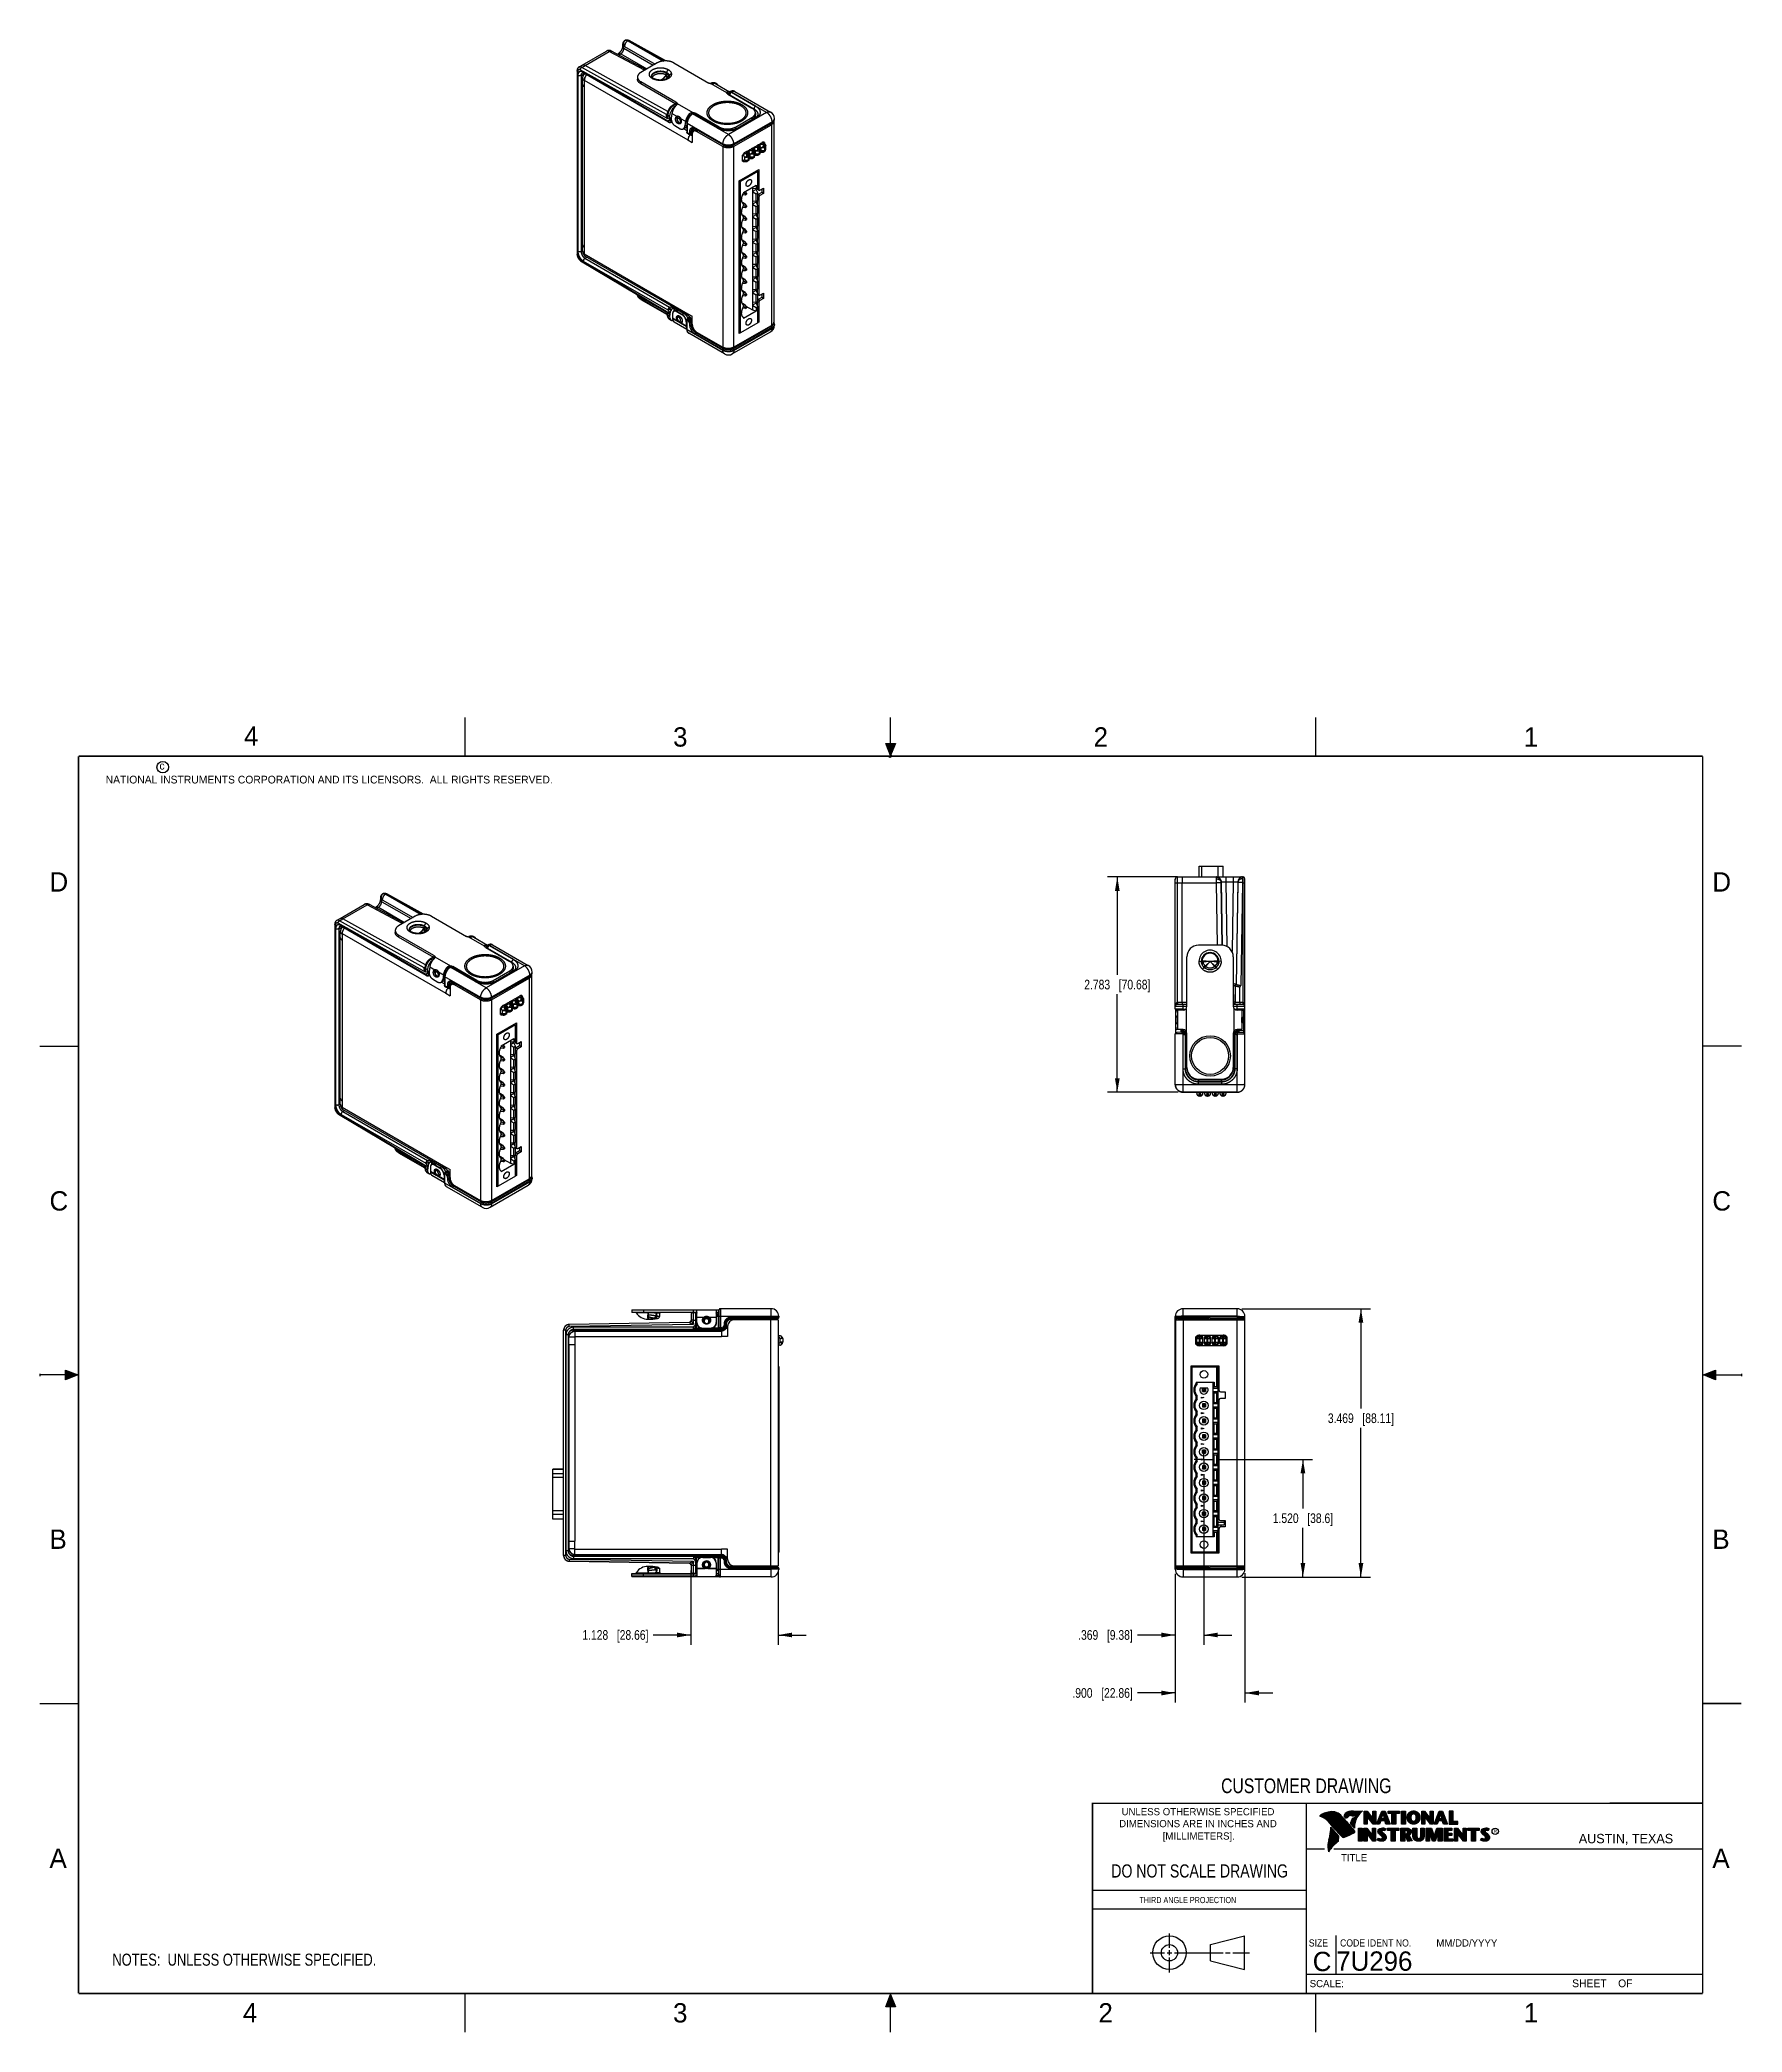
# Model space of a CAD drawing. Header units: inches. Extents: x 0 to 22, y 0 to 25.8.
import ezdxf

# ---------------------------------------------------------------- set-up
doc = ezdxf.new("R2010")
doc.units = ezdxf.units.IN
doc.header["$LTSCALE"] = 1.21
doc.header["$MEASUREMENT"] = 0
doc.linetypes.add('CENTER', pattern=[0.6, 0.375, -0.075, 0.075, -0.075])
doc.layers.get('0').update_dxf_attribs({"linetype": 'CONTINUOUS'})
for name, color, linetype in [('02___PRT_ALL_AXES', 7, 'CONTINUOUS'), ('DETAIL', 7, 'CONTINUOUS'), ('DIMENSIONS', 7, 'CONTINUOUS')]:
    doc.layers.add(name, color=color, linetype=linetype)
doc.styles.get("Standard").update_dxf_attribs({"font": 'txt', "width": 0.8})
doc.styles.add('TEXTSTYLE_2', font='txt')
doc.styles.add('TEXTSTYLE_3', font='txt', dxfattribs={"width": 0.9})
doc.dimstyles.new('DIMSTYLE_1', dxfattribs={"dimtxt": 0.125, "dimasz": 0.18, "dimexe": 0.18, "dimexo": 0.0625, "dimgap": 0.09, "dimtad": 0, "dimtih": 1, "dimtoh": 1, "dimdec": 3, "dimzin": 4, "dimdsep": 46, "dimtxsty": 'STANDARD', "dimblk": '_FILLED', "dimblk1": '_FILLED', "dimblk2": '_FILLED', "dimcen": 0.09, "dimadec": 0, "dimazin": 0, "dimtp": 0.01, "dimtm": 0.01, "dimtfac": 1, "dimtdec": 3, "dimtofl": 0, "dimtmove": 0, "dimatfit": 3, "dimldrblk": '_FILLED', "dimfxl": 1, "dimtolj": 1, "dimtzin": 4, "dimarcsym": 0})

msp = doc.modelspace()

# ---------------------------------------------------------------- texts
at = {"color": 2, "linetype": 'CONTINUOUS', "line_spacing_factor": 0.9}
for s, insert, char_height, width, attachment_point, style in [('4', (2.64, 16.8869), 0.25, 0.25, 1, 'TEXTSTYLE_2'), ('3', (8.1875, 16.875), 0.25, 0.25, 1, 'TEXTSTYLE_2'), ('2', (13.625, 16.875), 0.25, 0.25, 1, 'TEXTSTYLE_2'), ('1', (19.1875, 16.875), 0.25, 0.25, 1, 'TEXTSTYLE_2'), ('NATIONAL INSTRUMENTS CORPORATION AND ITS LICENSORS.  ALL RIGHTS RESERVED.', (0.851, 16.2482), 0.1, 7.3, 1, 'TEXTSTYLE_2'), ('c', (1.5463, 16.428), 0.1, 0.1, 1, 'TEXTSTYLE_2'), ('D', (0.125, 15), 0.25, 0.25, 1, 'TEXTSTYLE_2'), ('D', (21.625, 15), 0.25, 0.25, 1, 'TEXTSTYLE_2'), ('C', (0.125, 10.875), 0.25, 0.25, 1, 'TEXTSTYLE_2'), ('C', (21.625, 10.875), 0.25, 0.25, 1, 'TEXTSTYLE_2'), ('B', (0.125, 6.5), 0.25, 0.25, 1, 'TEXTSTYLE_2'), ('B', (21.625, 6.5), 0.25, 0.25, 1, 'TEXTSTYLE_2'), ('UNLESS OTHERWISE SPECIFIED', (14.9742, 2.8979), 0.093, 2.418, 2, 'TEXTSTYLE_2'), ('DIMENSIONS ARE IN INCHES AND', (14.9742, 2.7431), 0.093, 2.604, 2, 'TEXTSTYLE_2'), ('[MILLIMETERS].', (14.9844, 2.5829), 0.093, 1.302, 2, 'TEXTSTYLE_2'), ('R', (18.7972, 2.6166), 0.0418, 0.041753, 1, 'TEXTSTYLE_2'), ('A', (0.125, 2.375), 0.25, 0.25, 1, 'TEXTSTYLE_2'), ('AUSTIN, TEXAS', (19.898, 2.5642), 0.121576, 1.580488, 1, 'TEXTSTYLE_2'), ('A', (21.625, 2.375), 0.25, 0.25, 1, 'TEXTSTYLE_2'), ('TITLE', (16.8235, 2.303), 0.093, 0.465, 1, 'TEXTSTYLE_2'), ('SIZE', (16.407, 1.2002), 0.093, 0.3348, 1, 'TEXTSTYLE_3'), ('CODE IDENT NO.', (16.8114, 1.2002), 0.093, 1.1718, 1, 'TEXTSTYLE_3'), ('MM/DD/YYYY', (18.0565, 1.2002), 0.093, 0.93, 1, 'TEXTSTYLE_2'), ('SCALE:', (16.4187, 0.6745), 0.093, 0.558, 1, 'TEXTSTYLE_2'), ('SHEET    OF', (19.8121, 0.6815), 0.1, 1.1, 1, 'TEXTSTYLE_2'), ('4', (2.625, 0.375), 0.25, 0.25, 1, 'TEXTSTYLE_2'), ('3', (8.1875, 0.375), 0.25, 0.25, 1, 'TEXTSTYLE_2'), ('2', (13.6875, 0.375), 0.25, 0.25, 1, 'TEXTSTYLE_2'), ('1', (19.1875, 0.375), 0.25, 0.25, 1, 'TEXTSTYLE_2')]:
    msp.add_mtext(s, dxfattribs=dict(at, insert=insert, char_height=char_height, width=width, attachment_point=attachment_point, style=style))
at = {"color": 7, "linetype": 'CONTINUOUS', "attachment_point": 2, "line_spacing_factor": 0.9}
for s, insert, char_height, width in [('CUSTOMER DRAWING', (16.3742, 3.2811), 0.19, 2.432), ('DO NOT SCALE DRAWING', (14.9953, 2.1698), 0.17, 2.72)]:
    msp.add_mtext(s, dxfattribs=dict(at, insert=insert, char_height=char_height, width=width))
at = {"color": 2, "linetype": 'CONTINUOUS', "insert": (14.2178, 1.7486), "char_height": 0.08, "width": 1.408, "attachment_point": 1, "line_spacing_factor": 0.9}
msp.add_mtext('THIRD ANGLE PROJECTION', dxfattribs=at)
at = {"color": 7, "linetype": 'CONTINUOUS', "char_height": 0.25, "line_spacing_factor": 0.9, "style": 'TEXTSTYLE_2'}
for s, insert, width, attachment_point in [('C', (16.5785, 1.0393), 0.25, 2), ('7U296', (16.7614, 1.0441), 1.25, 1)]:
    msp.add_mtext(s, dxfattribs=dict(at, insert=insert, width=width, attachment_point=attachment_point))

# ---------------------------------------------------------------- blocks, each defined once
blk = doc.blocks.new('_FILLED')
at = {"color": 0, "linetype": 'BYBLOCK'}
blk.add_solid([(0, 0), (-1, 0.17), (-1, -0.17)], dxfattribs=at)
blk = doc.blocks.new('*D0')
at = {"layer": 'DIMENSIONS', "color": 2, "linetype": 'CONTINUOUS'}
for p, q in [((15.05, 7.218), (15.05, 5.011)), ((14.681, 5.928), (14.681, 5.011)), ((14.681, 5.136), (14.193, 5.136)), ((15.05, 5.136), (15.41, 5.136))]:
    blk.add_line(p, q, dxfattribs=at)
at = {"layer": 'DIMENSIONS', "color": 2, "linetype": 'CONTINUOUS', "xscale": 0.18, "yscale": 0.18, "zscale": 0.18}
blk.add_blockref('_FILLED', (14.681, 5.136), dxfattribs=at)
at = {"layer": 'DIMENSIONS', "color": 2, "linetype": 'CONTINUOUS', "xscale": 0.18, "yscale": 0.18, "zscale": 0.18, "rotation": 180}
blk.add_blockref('_FILLED', (15.05, 5.136), dxfattribs=at)
at = {"layer": 'DIMENSIONS', "color": 2, "linetype": 'CONTINUOUS', "insert": (14.131, 5.199), "char_height": 0.125, "width": 1.125, "attachment_point": 3, "line_spacing_factor": 0.9}
blk.add_mtext('.369{\\Ftxt.shx;\\W1.000000;\\H0.125000; }[9.38]', dxfattribs=at)
blk = doc.blocks.new('*D1')
at = {"layer": 'DIMENSIONS', "color": 2, "linetype": 'CONTINUOUS'}
for p, q in [((14.681, 5.928), (14.681, 4.261)), ((15.581, 5.935), (15.581, 4.261)), ((14.681, 4.386), (14.193, 4.386)), ((15.581, 4.386), (15.941, 4.386))]:
    blk.add_line(p, q, dxfattribs=at)
at = {"layer": 'DIMENSIONS', "color": 2, "linetype": 'CONTINUOUS', "xscale": 0.18, "yscale": 0.18, "zscale": 0.18}
blk.add_blockref('_FILLED', (14.681, 4.386), dxfattribs=at)
at = {"layer": 'DIMENSIONS', "color": 2, "linetype": 'CONTINUOUS', "xscale": 0.18, "yscale": 0.18, "zscale": 0.18, "rotation": 180}
blk.add_blockref('_FILLED', (15.581, 4.386), dxfattribs=at)
at = {"layer": 'DIMENSIONS', "color": 2, "linetype": 'CONTINUOUS', "insert": (14.131, 4.449), "char_height": 0.125, "width": 1.225, "attachment_point": 3, "line_spacing_factor": 0.9}
blk.add_mtext('.900{\\Ftxt.shx;\\W1.000000;\\H0.125000; }[22.86]', dxfattribs=at)
blk = doc.blocks.new('*D2')
at = {"layer": 'DIMENSIONS', "color": 2, "linetype": 'CONTINUOUS'}
for p, q in [((15.238, 7.406), (16.456, 7.406)), ((16.331, 7.406), (16.331, 6.771)), ((16.331, 5.886), (16.331, 6.521)), ((15.543, 5.886), (16.456, 5.886))]:
    blk.add_line(p, q, dxfattribs=at)
at = {"layer": 'DIMENSIONS', "color": 2, "linetype": 'CONTINUOUS', "xscale": 0.18, "yscale": 0.18, "zscale": 0.18}
for p, rotation in [((16.331, 7.406), 90), ((16.331, 5.886), 270)]:
    blk.add_blockref('_FILLED', p, dxfattribs=dict(at, rotation=rotation))
at = {"layer": 'DIMENSIONS', "color": 2, "linetype": 'CONTINUOUS', "insert": (16.331, 6.709), "char_height": 0.125, "width": 1.225, "attachment_point": 2, "line_spacing_factor": 0.9}
blk.add_mtext('1.520{\\Ftxt.shx;\\W1.000000;\\H0.125000; }[38.6]', dxfattribs=at)
blk = doc.blocks.new('*D3')
at = {"layer": 'DIMENSIONS', "color": 2, "linetype": 'CONTINUOUS'}
for p, q in [((15.543, 9.355), (17.206, 9.355)), ((17.081, 9.355), (17.081, 8.064)), ((17.081, 5.886), (17.081, 7.814)), ((15.543, 5.886), (17.206, 5.886))]:
    blk.add_line(p, q, dxfattribs=at)
at = {"layer": 'DIMENSIONS', "color": 2, "linetype": 'CONTINUOUS', "xscale": 0.18, "yscale": 0.18, "zscale": 0.18}
for p, rotation in [((17.081, 9.355), 90), ((17.081, 5.886), 270)]:
    blk.add_blockref('_FILLED', p, dxfattribs=dict(at, rotation=rotation))
at = {"layer": 'DIMENSIONS', "color": 2, "linetype": 'CONTINUOUS', "insert": (17.081, 8.002), "char_height": 0.125, "width": 1.325, "attachment_point": 2, "line_spacing_factor": 0.9}
blk.add_mtext('3.469{\\Ftxt.shx;\\W1.000000;\\H0.125000; }[88.11]', dxfattribs=at)
blk = doc.blocks.new('*D4')
at = {"layer": 'DIMENSIONS', "color": 2, "linetype": 'CONTINUOUS'}
for p, q in [((8.419, 5.971), (8.419, 5.011)), ((9.547, 5.969), (9.547, 5.011)), ((8.419, 5.136), (7.932, 5.136)), ((9.547, 5.136), (9.907, 5.136))]:
    blk.add_line(p, q, dxfattribs=at)
at = {"layer": 'DIMENSIONS', "color": 2, "linetype": 'CONTINUOUS', "xscale": 0.18, "yscale": 0.18, "zscale": 0.18}
blk.add_blockref('_FILLED', (8.419, 5.136), dxfattribs=at)
at = {"layer": 'DIMENSIONS', "color": 2, "linetype": 'CONTINUOUS', "xscale": 0.18, "yscale": 0.18, "zscale": 0.18, "rotation": 180}
blk.add_blockref('_FILLED', (9.547, 5.136), dxfattribs=at)
at = {"layer": 'DIMENSIONS', "color": 2, "linetype": 'CONTINUOUS', "insert": (7.869, 5.199), "char_height": 0.125, "width": 1.325, "attachment_point": 3, "line_spacing_factor": 0.9}
blk.add_mtext('1.128{\\Ftxt.shx;\\W1.000000;\\H0.125000; }[28.66]', dxfattribs=at)
blk = doc.blocks.new('*D5')
at = {"layer": 'DIMENSIONS', "color": 2, "linetype": 'CONTINUOUS'}
for p, q in [((14.709, 14.939), (13.806, 14.939)), ((13.931, 14.939), (13.931, 13.673)), ((13.931, 12.156), (13.931, 13.423)), ((14.718, 12.156), (13.806, 12.156))]:
    blk.add_line(p, q, dxfattribs=at)
at = {"layer": 'DIMENSIONS', "color": 2, "linetype": 'CONTINUOUS', "xscale": 0.18, "yscale": 0.18, "zscale": 0.18}
for p, rotation in [((13.931, 14.939), 90), ((13.931, 12.156), 270)]:
    blk.add_blockref('_FILLED', p, dxfattribs=dict(at, rotation=rotation))
at = {"layer": 'DIMENSIONS', "color": 2, "linetype": 'CONTINUOUS', "insert": (13.931, 13.61), "char_height": 0.125, "width": 1.325, "attachment_point": 2, "line_spacing_factor": 0.9}
blk.add_mtext('2.783{\\Ftxt.shx;\\W1.000000;\\H0.125000; }[70.68]', dxfattribs=at)
blk = doc.blocks.new('NOTES_HEADER_BL0', base_point=(3.1215, 0.9375))
at = {"layer": 'DETAIL', "color": 2, "linetype": 'CONTINUOUS', "width": 0.8}
blk.add_text('NOTES:  UNLESS OTHERWISE SPECIFIED.', height=0.156, dxfattribs=at).set_placement((0.9375, 0.8595))

# ---------------------------------------------------------------- dimensions: what is measured, and where the dimension line sits
at = {"layer": 'DIMENSIONS', "color": 2, "linetype": 'CONTINUOUS'}
for base, p1, p2, angle, picture, middle in [((13.9309, 14.939), (14.7184, 12.1563), (14.7087, 14.939), 90, '*D5', (13.7809, 13.5477)), ((17.0809, 9.3554), (15.5434, 5.8864), (15.5434, 9.3554), 90, '*D3', (16.9309, 7.9393)), ((14.6809, 5.1364), (15.0503, 7.2183), (14.6809, 5.9277), 180, '*D0', (13.3184, 5.1364)), ((16.3308940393, 7.4059455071), (15.5433940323, 5.8864455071), (15.2378562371, 7.4059455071), 90, '*D2', (16.1808940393, 6.6461955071)), ((8.4193, 5.1364), (9.5475, 5.9689), (8.4193, 5.9711), 180, '*D4', (6.9068, 5.1364))]:
    dim = msp.add_linear_dim(base=base, p1=p1, p2=p2, angle=angle, dimstyle='DIMSTYLE_1', dxfattribs=at)
    dim.commit()
    dim.dimension.update_dxf_attribs({"geometry": picture, "text_midpoint": middle, "dimtype": 160})
dim = msp.add_linear_dim(base=(15.5809, 4.3864), p1=(14.6809, 5.9277), p2=(15.5809, 5.9354), dimstyle='DIMSTYLE_1', dxfattribs=at)
dim.commit()
dim.dimension.update_dxf_attribs({"geometry": '*D1', "text_midpoint": (13.2684, 4.3864), "dimtype": 160})

# ---------------------------------------------------------------- hatches: boundary and pattern name
at = {"linetype": 'CONTINUOUS'}
for points in [[(11, 16.51), (10.9375, 16.6663), (11.0625, 16.6663)], [(0.3337, 8.5625), (0.49, 8.5), (0.3337, 8.4375)], [(21.6663, 8.5625), (21.6663, 8.4375), (21.51, 8.5)], [(10.9375, 0.3287), (11, 0.485), (11.0625, 0.3287)]]:
    msp.add_hatch(color=2, dxfattribs=at).paths.add_polyline_path(points)

# ---------------------------------------------------------------- linework, layer by layer
at = {"color": 6, "linetype": 'CONTINUOUS'}
for p, q in [((7.0139, 25.4383), (7.3262, 25.6186)), ((7.0504, 25.435), (7.3629, 25.6155)), ((7.3263, 25.6186), (7.3262, 25.6186)), ((7.3281, 25.6196), (7.331, 25.6211)), ((7.331, 25.6211), (7.3294, 25.6203)), ((7.331, 25.6211), (7.331, 25.6211)), ((7.8173, 25.3711), (7.3629, 25.6155)), ((7.8345, 25.381), (7.3921, 25.6189)), ((7.3921, 25.6189), (7.3921, 25.6189)), ((7.4667, 25.5788), (7.4783, 25.5855)), ((7.4856, 25.5686), (7.51, 25.5827)), ((7.51, 25.5827), (7.8469, 25.3882)), ((7.5524, 25.6553), (7.5528, 25.6818)), ((7.5524, 25.6553), (7.931, 25.4367)), ((7.5596, 25.6809), (7.9568, 25.4516)), ((7.5656, 25.7568), (7.5699, 25.7593)), ((7.5656, 25.7568), (7.5674, 25.7577)), ((7.6021, 25.7535), (7.6065, 25.7561)), ((7.6021, 25.7535), (8.0582, 25.4902)), ((8.0806, 25.4919), (7.6065, 25.7561)), ((8.0942, 25.4921), (7.6183, 25.7573)), ((6.9459, 25.3667), (6.9459, 22.9904)), ((6.9538, 25.3557), (6.9538, 22.9794)), ((6.9561, 25.3057), (6.9561, 23.0267)), ((6.969, 25.4119), (7.0139, 25.4383)), ((6.969, 25.4119), (6.969, 25.4119)), ((8.1183, 24.7453), (6.9871, 25.3756)), ((6.9983, 25.3055), (7.0403, 25.3285)), ((6.9983, 25.3055), (6.9983, 23.0266)), ((7.0057, 25.4088), (7.0504, 25.435)), ((8.1014, 24.7982), (7.0057, 25.4088)), ((7.0163, 25.2699), (7.0163, 25.2683)), ((7.0163, 23.0369), (7.0163, 25.2683)), ((8.1216, 24.7144), (7.0268, 25.3465)), ((8.1278, 24.7006), (7.033, 25.3327)), ((8.1185, 24.8399), (7.0504, 25.435)), ((7.7273, 25.2832), (7.7273, 25.2571)), ((7.9833, 25.4669), (7.7712, 25.3444)), ((7.9372, 25.2637), (7.9375, 25.2636)), ((7.9372, 25.2637), (7.9373, 25.2637)), ((8.0914, 25.2941), (8.0859, 25.2974)), ((8.1046, 25.3429), (8.1046, 25.3363)), ((8.1354, 25.2967), (8.1354, 25.2967)), ((8.1354, 25.2967), (8.1354, 25.2963)), ((8.1354, 25.2963), (8.1354, 25.296)), ((8.1955, 25.4669), (8.6487, 25.2052)), ((7.0397, 25.2438), (8.3797, 24.4702)), ((7.0397, 25.1581), (7.0397, 23.0818)), ((7.7712, 25.222), (7.7712, 25.1958)), ((8.2245, 24.9603), (7.7712, 25.222)), ((8.2245, 24.9341), (7.7712, 25.1958)), ((8.0244, 25.2448), (8.0244, 25.2393)), ((8.6721, 25.1995), (8.6696, 25.1981)), ((8.8818, 25.08), (8.6793, 25.1969)), ((8.6852, 25.1984), (8.6825, 25.1968)), ((8.6882, 25.1967), (8.6852, 25.1984)), ((8.758, 25.1906), (8.7343, 25.2038)), ((8.7422, 25.1944), (8.9189, 25.0924)), ((8.8818, 25.08), (8.8816, 25.0827)), ((8.8962, 25.0968), (8.8962, 25.0672)), ((8.8962, 25.0672), (8.903, 25.0646)), ((8.8962, 25.0623), (9.2073, 24.8827)), ((8.9117, 25.0647), (8.9116, 25.0535)), ((8.9207, 25.0766), (8.9204, 25.0525)), ((8.9205, 25.0524), (8.9205, 25.0483)), ((8.9205, 25.0524), (9.2328, 24.8721)), ((8.9207, 25.0766), (8.9207, 25.0772)), ((9.2541, 24.9085), (8.935, 25.093)), ((8.9417, 25.0887), (9.2541, 24.9085)), ((8.9854, 25.0977), (9.4474, 24.831)), ((8.1112, 24.804), (8.1017, 24.7984)), ((8.1111, 24.8018), (8.1108, 24.7857)), ((8.119, 24.7904), (8.1183, 24.7453)), ((8.119, 24.7904), (8.1426, 24.7773)), ((8.1426, 24.7773), (8.1347, 24.7259)), ((8.1426, 24.7773), (8.1506, 24.7259)), ((8.1731, 24.8135), (8.1646, 24.7531)), ((8.1731, 24.8135), (8.2379, 24.776)), ((8.2185, 24.9376), (8.1771, 24.9137)), ((8.2259, 24.9331), (8.1903, 24.9126)), ((8.1903, 24.9126), (8.2125, 24.9002)), ((8.2068, 24.8928), (8.2068, 24.8949)), ((8.2245, 24.9603), (8.2245, 24.9341)), ((8.2379, 24.776), (8.2383, 24.7762)), ((8.2389, 24.9426), (8.2391, 24.9398)), ((8.2389, 24.9426), (8.4414, 24.8257)), ((8.2615, 24.774), (8.2504, 24.7673)), ((8.2849, 24.7489), (8.3498, 24.7114)), ((8.4012, 24.7839), (8.4012, 24.8118)), ((8.7597, 24.623), (8.4401, 24.8072)), ((8.7597, 24.623), (8.4475, 24.8033)), ((8.7748, 24.6245), (8.4625, 24.8048)), ((8.472, 24.7994), (8.472, 24.8174)), ((8.7831, 24.6377), (8.472, 24.8174)), ((9.3974, 24.8261), (8.9024, 24.5403)), ((8.9952, 24.6377), (9.2073, 24.7602)), ((9.239, 24.7466), (9.0276, 24.6245)), ((9.254, 24.7451), (9.0426, 24.623)), ((9.2073, 24.7602), (9.2073, 24.7341)), ((9.2325, 24.8625), (9.2328, 24.8721)), ((9.2513, 24.8215), (9.2513, 24.7953)), ((9.3974, 24.8261), (9.2541, 24.9085)), ((9.2826, 24.8011), (9.2826, 24.8011)), ((9.4975, 24.7358), (9.4974, 24.7459)), ((9.4975, 24.7358), (9.4975, 24.7358)), ((8.1466, 24.6969), (8.1466, 24.6969)), ((8.2084, 24.6569), (8.2791, 24.6161)), ((8.3146, 24.6114), (8.3369, 24.6198)), ((8.3257, 24.6156), (8.364, 24.5935)), ((8.3498, 24.7114), (8.3414, 24.6511)), ((8.3414, 24.6511), (8.3636, 24.6594)), ((8.3531, 24.6325), (8.364, 24.6262)), ((8.364, 24.6318), (8.3559, 24.6365)), ((8.364, 24.6386), (8.3586, 24.6417)), ((8.3636, 24.6594), (8.364, 24.6619)), ((8.364, 24.6926), (8.364, 24.5712)), ((8.3699, 24.6844), (8.3699, 24.563)), ((8.8317, 24.4178), (8.3699, 24.6844)), ((8.3812, 24.5565), (8.3699, 24.563)), ((8.3853, 24.5473), (8.374, 24.5538)), ((8.3894, 24.5542), (8.3979, 24.5591)), ((8.3984, 24.5449), (8.399, 24.545)), ((8.399, 24.545), (8.3991, 24.545)), ((8.399, 24.545), (8.399, 24.545)), ((8.3991, 24.545), (8.3993, 24.545)), ((8.3995, 24.5451), (8.3997, 24.5451)), ((8.3996, 24.5451), (8.3999, 24.5452)), ((8.3998, 24.5451), (8.4, 24.5452)), ((8.4, 24.5452), (8.4002, 24.5452)), ((8.4001, 24.5452), (8.4004, 24.5453)), ((8.4003, 24.5453), (8.4006, 24.5453)), ((8.4012, 24.5455), (8.4014, 24.5456)), ((8.4013, 24.5455), (8.4015, 24.5456)), ((8.4015, 24.5456), (8.4017, 24.5457)), ((8.4016, 24.5456), (8.4018, 24.5457)), ((8.4018, 24.5457), (8.4019, 24.5458)), ((8.4019, 24.5457), (8.4021, 24.5458)), ((8.402, 24.5458), (8.4022, 24.5458)), ((8.4022, 24.5458), (8.4023, 24.5459)), ((8.4023, 24.5459), (8.4024, 24.5459)), ((8.4024, 24.5459), (8.4025, 24.546)), ((8.4025, 24.546), (8.4026, 24.546)), ((8.4026, 24.546), (8.4027, 24.546)), ((8.4027, 24.546), (8.4028, 24.5461)), ((8.4028, 24.5461), (8.4029, 24.5461)), ((8.4028, 24.5461), (8.4029, 24.5461)), ((8.4029, 24.5461), (8.403, 24.5462)), ((8.403, 24.5462), (8.4032, 24.5462)), ((8.4031, 24.5462), (8.4032, 24.5463)), ((8.4032, 24.5463), (8.4034, 24.5463)), ((8.4034, 24.5463), (8.4035, 24.5464)), ((8.4035, 24.5464), (8.4036, 24.5464)), ((8.4036, 24.5464), (8.4038, 24.5466)), ((8.4054, 24.5756), (8.4054, 24.5843)), ((8.4059, 24.5478), (8.4143, 24.5527)), ((8.4063, 24.5479), (8.42, 24.5558)), ((8.4143, 24.5527), (8.42, 24.5558)), ((8.424, 24.5363), (8.426, 24.539)), ((8.4241, 24.5363), (8.424, 24.5363)), ((8.429, 24.5376), (8.4241, 24.5363)), ((8.4247, 24.5842), (8.4304, 24.5873)), ((8.4247, 24.5755), (8.4247, 24.5842)), ((8.4247, 24.5755), (8.4304, 24.5787)), ((8.4355, 24.5391), (8.429, 24.5376)), ((8.4298, 24.5503), (8.4296, 24.5514)), ((8.4304, 24.5787), (8.4304, 24.5873)), ((8.4355, 24.5465), (8.4355, 24.5391)), ((8.4497, 24.5809), (8.4497, 24.5872)), ((8.4733, 24.5954), (8.4521, 24.5831)), ((8.4717, 24.6225), (8.8317, 24.4147)), ((8.4745, 24.6162), (8.8346, 24.4084)), ((8.5133, 24.5914), (8.4921, 24.5792)), ((8.8287, 24.3848), (8.4921, 24.5792)), ((8.8499, 24.3971), (8.5133, 24.5914)), ((8.9024, 24.5403), (8.7597, 24.623)), ((8.7831, 24.6377), (8.7831, 24.62)), ((8.9701, 24.3848), (9.459, 24.6671)), ((8.9702, 24.4077), (9.4653, 24.6884)), ((9.4681, 24.705), (8.9731, 24.4192)), ((8.9732, 24.4142), (9.4682, 24.695)), ((8.9952, 24.6116), (9.2073, 24.7341)), ((8.9952, 24.6377), (8.9952, 24.6116)), ((9.459, 24.6671), (9.4435, 24.6761)), ((9.459, 24.6671), (9.459, 22.0715)), ((9.4682, 24.695), (9.4681, 24.705)), ((9.4883, 24.7079), (9.4883, 22.1124)), ((8.8287, 24.3848), (8.8499, 24.3971)), ((8.8287, 24.3848), (8.8287, 21.7892)), ((8.8317, 24.4178), (8.8317, 24.4147)), ((8.8323, 24.4097), (8.8323, 24.4072)), ((8.9304, 24.3941), (8.9304, 24.3895)), ((8.9489, 24.3971), (8.9552, 24.4007)), ((8.9701, 24.3848), (8.9489, 24.3971)), ((8.9701, 24.3848), (8.9701, 21.7892)), ((8.9731, 24.4192), (8.9732, 24.4142)), ((9.1094, 24.2501), (9.1094, 24.2109)), ((9.1218, 24.3124), (9.3339, 24.4348)), ((9.1405, 24.3089), (9.1281, 24.316)), ((9.1505, 24.3099), (9.134, 24.3194)), ((9.1405, 24.2966), (9.1342, 24.293)), ((9.1433, 24.3244), (9.1433, 24.314)), ((9.1695, 24.3093), (9.1433, 24.3244)), ((9.1653, 24.2538), (9.1589, 24.2501)), ((9.1589, 24.2501), (9.1589, 24.2109)), ((9.1653, 24.2146), (9.1653, 24.2538)), ((9.1837, 24.3338), (9.1713, 24.3409)), ((9.1755, 24.2289), (9.1755, 24.2682)), ((9.1803, 24.2335), (9.1755, 24.2307)), ((9.1801, 24.2909), (9.1801, 24.2517)), ((9.2112, 24.3497), (9.1989, 24.3569)), ((9.2212, 24.3507), (9.2047, 24.3602)), ((9.2112, 24.3375), (9.2049, 24.3338)), ((9.2141, 24.3652), (9.2141, 24.3548)), ((9.2402, 24.3501), (9.2141, 24.3652)), ((9.2224, 24.2357), (9.2287, 24.2394)), ((9.236, 24.2946), (9.2296, 24.2909)), ((9.2296, 24.2909), (9.2296, 24.2517)), ((9.2296, 24.2517), (9.236, 24.2554)), ((9.236, 24.2554), (9.236, 24.2946)), ((9.2544, 24.3746), (9.242, 24.3818)), ((9.2462, 24.2697), (9.2462, 24.309)), ((9.251, 24.2743), (9.2462, 24.2715)), ((9.2508, 24.3318), (9.2508, 24.2926)), ((9.2819, 24.3905), (9.2696, 24.3977)), ((9.2919, 24.3915), (9.2754, 24.4011)), ((9.2819, 24.3783), (9.2756, 24.3746)), ((9.2848, 24.4061), (9.2848, 24.3957)), ((9.3109, 24.391), (9.2848, 24.4061)), ((9.2931, 24.2765), (9.2994, 24.2802)), ((9.3067, 24.3354), (9.3003, 24.3318)), ((9.3003, 24.3318), (9.3003, 24.2926)), ((9.3003, 24.2926), (9.3067, 24.2962)), ((9.3067, 24.2962), (9.3067, 24.3354)), ((9.3251, 24.4154), (9.3127, 24.4226)), ((9.3169, 24.3105), (9.3169, 24.3497)), ((9.3217, 24.3151), (9.3169, 24.3124)), ((9.3215, 24.3726), (9.3215, 24.3334)), ((9.3527, 24.4191), (9.3463, 24.4154)), ((9.3636, 24.4318), (9.3636, 24.4397)), ((9.3638, 24.3174), (9.3702, 24.321)), ((9.3774, 24.3763), (9.371, 24.3726)), ((9.371, 24.3726), (9.371, 24.3334)), ((9.371, 24.3334), (9.3774, 24.3371)), ((9.3774, 24.3371), (9.3774, 24.3763)), ((9.3877, 24.3514), (9.3877, 24.3906)), ((9.0422, 23.9415), (9.2961, 24.088)), ((9.2836, 24.0641), (9.0581, 23.9339)), ((9.158, 24.1986), (9.1516, 24.1948)), ((9.1589, 24.2109), (9.1653, 24.2146)), ((9.2836, 24.0641), (9.2744, 24.0755)), ((9.2749, 24.0758), (9.2749, 24.075)), ((9.2836, 23.8505), (9.2836, 24.0641)), ((9.2961, 24.088), (9.2961, 23.8292)), ((9.0581, 23.9339), (9.0436, 23.9423)), ((9.0581, 21.9744), (9.0581, 23.9339)), ((9.0887, 23.7636), (9.0893, 23.7632)), ((9.0893, 23.7632), (9.0893, 23.765)), ((9.0893, 23.7632), (9.1246, 23.7601)), ((9.0963, 23.7926), (9.2607, 23.8876)), ((9.0963, 23.7926), (9.0963, 23.7802)), ((9.0963, 23.7914), (9.1246, 23.775)), ((9.1375, 23.7825), (9.1205, 23.8067)), ((9.1375, 23.7825), (9.1246, 23.775)), ((9.1246, 23.7601), (9.1246, 23.775)), ((9.1246, 23.7601), (9.1375, 23.7675)), ((9.1375, 23.7825), (9.1375, 23.7675)), ((9.2158, 23.8413), (9.2196, 23.8403)), ((9.2158, 23.8413), (9.2158, 23.8024)), ((9.2606, 23.8282), (9.2158, 23.8024)), ((9.2196, 23.7989), (9.2158, 23.8024)), ((9.2196, 23.8403), (9.2196, 23.8639)), ((9.2607, 23.8373), (9.2196, 23.8403)), ((9.2196, 23.7989), (9.2607, 23.7746)), ((9.2196, 23.677), (9.2196, 23.7989)), ((9.2606, 23.8282), (9.2606, 23.8373)), ((9.2836, 23.7878), (9.2606, 23.8282)), ((9.2607, 23.8876), (9.2607, 23.8373)), ((9.2836, 23.8505), (9.2607, 23.8373)), ((9.2607, 23.7746), (9.2836, 23.7878)), ((9.2607, 23.674), (9.2607, 23.7746)), ((9.2749, 23.8455), (9.2749, 23.8415)), ((9.2749, 23.8415), (9.2961, 23.8292)), ((9.279, 23.8323), (9.3002, 23.8201)), ((9.2836, 23.6872), (9.2836, 23.7878)), ((9.2836, 23.736), (9.2961, 23.7288)), ((9.3336, 23.7913), (9.289, 23.7655)), ((9.289, 23.7655), (9.3102, 23.7533)), ((9.2961, 23.7288), (9.2961, 22.4714)), ((9.3102, 23.8211), (9.3548, 23.8468)), ((9.3548, 23.779), (9.3102, 23.7533)), ((9.3336, 23.8345), (9.3336, 23.7913)), ((9.3548, 23.779), (9.3336, 23.7913)), ((9.3548, 23.8468), (9.3548, 23.779)), ((9.0781, 23.6707), (9.1172, 23.6482)), ((9.0781, 23.5074), (9.1172, 23.4849)), ((9.0963, 23.6418), (9.085, 23.6548)), ((9.0963, 23.4785), (9.085, 23.4915)), ((9.0887, 23.6003), (9.0893, 23.5999)), ((9.0893, 23.6017), (9.0893, 23.5999)), ((9.0893, 23.5999), (9.1246, 23.5968)), ((9.0963, 23.6418), (9.0898, 23.6478)), ((9.0963, 23.4785), (9.0898, 23.4845)), ((9.1172, 23.6482), (9.0963, 23.6361)), ((9.0963, 23.6169), (9.0963, 23.6418)), ((9.0963, 23.6281), (9.1246, 23.6117)), ((9.1172, 23.4849), (9.0963, 23.4728)), ((9.0963, 23.4537), (9.0963, 23.4785)), ((9.0963, 23.4648), (9.1246, 23.4484)), ((9.1375, 23.6192), (9.1172, 23.6482)), ((9.1375, 23.4559), (9.1172, 23.4849)), ((9.1246, 23.6117), (9.1375, 23.6192)), ((9.1246, 23.6117), (9.1246, 23.5968)), ((9.1246, 23.5968), (9.1375, 23.6043)), ((9.1246, 23.4484), (9.1375, 23.4559)), ((9.1246, 23.4484), (9.1246, 23.4335)), ((9.1375, 23.6192), (9.1375, 23.6043)), ((9.1375, 23.4559), (9.1375, 23.441)), ((9.2158, 23.678), (9.2196, 23.677)), ((9.2158, 23.678), (9.2158, 23.6391)), ((9.2606, 23.6649), (9.2158, 23.6391)), ((9.2196, 23.6356), (9.2158, 23.6391)), ((9.2158, 23.5147), (9.2196, 23.5137)), ((9.2158, 23.5147), (9.2158, 23.4758)), ((9.2606, 23.5016), (9.2158, 23.4758)), ((9.2196, 23.4723), (9.2158, 23.4758)), ((9.2607, 23.674), (9.2196, 23.677)), ((9.2196, 23.6356), (9.2607, 23.6113)), ((9.2196, 23.5137), (9.2196, 23.6356)), ((9.2607, 23.5107), (9.2196, 23.5137)), ((9.2196, 23.4723), (9.2607, 23.448)), ((9.2196, 23.3504), (9.2196, 23.4723)), ((9.2606, 23.674), (9.2606, 23.6649)), ((9.2836, 23.6245), (9.2606, 23.6649)), ((9.2606, 23.5107), (9.2606, 23.5016)), ((9.2836, 23.4612), (9.2606, 23.5016)), ((9.2607, 23.674), (9.2836, 23.6872)), ((9.2607, 23.6113), (9.2836, 23.6245)), ((9.2607, 23.5107), (9.2607, 23.6113)), ((9.2607, 23.5107), (9.2836, 23.5239)), ((9.2607, 23.448), (9.2836, 23.4612)), ((9.2607, 23.3474), (9.2607, 23.448)), ((9.2749, 23.6822), (9.2749, 23.6399)), ((9.2749, 23.5189), (9.2749, 23.4766)), ((9.2836, 23.5239), (9.2836, 23.6245)), ((9.2836, 23.3606), (9.2836, 23.4612)), ((9.0781, 23.3442), (9.1172, 23.3216)), ((9.0963, 23.3152), (9.085, 23.3282)), ((9.0887, 23.437), (9.0893, 23.4367)), ((9.0887, 23.2737), (9.0893, 23.2734)), ((9.0893, 23.4384), (9.0893, 23.4367)), ((9.0893, 23.4367), (9.1246, 23.4335)), ((9.0893, 23.2751), (9.0893, 23.2734)), ((9.0893, 23.2734), (9.1246, 23.2702)), ((9.0963, 23.3152), (9.0898, 23.3212)), ((9.1172, 23.3216), (9.0963, 23.3095)), ((9.0963, 23.2904), (9.0963, 23.3152)), ((9.0963, 23.3015), (9.1246, 23.2851)), ((9.1375, 23.2926), (9.1172, 23.3216)), ((9.1246, 23.4335), (9.1375, 23.441)), ((9.1246, 23.2851), (9.1375, 23.2926)), ((9.1246, 23.2702), (9.1246, 23.2851)), ((9.1246, 23.2702), (9.1375, 23.2777)), ((9.1375, 23.2926), (9.1375, 23.2777)), ((9.2158, 23.3514), (9.2196, 23.3504)), ((9.2158, 23.3514), (9.2158, 23.3125)), ((9.2606, 23.3383), (9.2158, 23.3125)), ((9.2196, 23.309), (9.2158, 23.3125)), ((9.2607, 23.3474), (9.2196, 23.3504)), ((9.2196, 23.309), (9.2607, 23.2847)), ((9.2196, 23.1871), (9.2196, 23.309)), ((9.2606, 23.3383), (9.2606, 23.3474)), ((9.2836, 23.298), (9.2606, 23.3383)), ((9.2607, 23.3474), (9.2836, 23.3606)), ((9.2607, 23.2847), (9.2836, 23.298)), ((9.2607, 23.1841), (9.2607, 23.2847)), ((9.2607, 23.1841), (9.2836, 23.1973)), ((9.2749, 23.3556), (9.2749, 23.3133)), ((9.2749, 23.1923), (9.2749, 23.15)), ((9.2836, 23.1973), (9.2836, 23.298)), ((6.9983, 23.0266), (7.0163, 23.0372)), ((7.0397, 22.9961), (8.3797, 22.2224)), ((7.0476, 22.9408), (7.0709, 22.9544)), ((7.0476, 22.9408), (8.1424, 22.3087)), ((8.3942, 22.1904), (7.0542, 22.964)), ((9.0781, 23.1809), (9.1172, 23.1583)), ((9.0781, 23.0176), (9.1172, 22.995)), ((9.0963, 23.1519), (9.085, 23.1649)), ((9.0963, 22.9886), (9.085, 23.0016)), ((9.0887, 23.1104), (9.0893, 23.1101)), ((9.0887, 22.9471), (9.0893, 22.9468)), ((9.0893, 23.1101), (9.0893, 23.1118)), ((9.0893, 23.1101), (9.1246, 23.1069)), ((9.0893, 22.9485), (9.0893, 22.9468)), ((9.0893, 22.9468), (9.1246, 22.9436)), ((9.0963, 23.1519), (9.0898, 23.1579)), ((9.0963, 22.9886), (9.0898, 22.9947)), ((9.1172, 23.1583), (9.0963, 23.1462)), ((9.0963, 23.1271), (9.0963, 23.1519)), ((9.0963, 23.1382), (9.1246, 23.1218)), ((9.1172, 22.995), (9.0963, 22.9829)), ((9.0963, 22.9638), (9.0963, 22.9886)), ((9.0963, 22.9749), (9.1246, 22.9585)), ((9.1375, 23.1293), (9.1172, 23.1583)), ((9.1375, 22.966), (9.1172, 22.995)), ((9.1246, 23.1218), (9.1375, 23.1293)), ((9.1246, 23.1218), (9.1246, 23.1069)), ((9.1246, 23.1069), (9.1375, 23.1144)), ((9.1246, 22.9585), (9.1375, 22.966)), ((9.1246, 22.9436), (9.1246, 22.9585)), ((9.1246, 22.9436), (9.1375, 22.9511)), ((9.1375, 23.1293), (9.1375, 23.1144)), ((9.1375, 22.966), (9.1375, 22.9511)), ((9.2158, 23.1881), (9.2196, 23.1871)), ((9.2158, 23.1881), (9.2158, 23.1492)), ((9.2606, 23.1751), (9.2158, 23.1492)), ((9.2196, 23.1457), (9.2158, 23.1492)), ((9.2158, 23.0248), (9.2196, 23.0238)), ((9.2158, 23.0248), (9.2158, 22.9859)), ((9.2606, 23.0118), (9.2158, 22.9859)), ((9.2196, 22.9824), (9.2158, 22.9859)), ((9.2607, 23.1841), (9.2196, 23.1871)), ((9.2196, 23.1457), (9.2607, 23.1214)), ((9.2196, 23.0238), (9.2196, 23.1457)), ((9.2607, 23.0208), (9.2196, 23.0238)), ((9.2196, 22.9824), (9.2607, 22.9581)), ((9.2196, 22.8605), (9.2196, 22.9824)), ((9.2606, 23.1841), (9.2606, 23.1751)), ((9.2836, 23.1347), (9.2606, 23.1751)), ((9.2606, 23.0208), (9.2606, 23.0118)), ((9.2836, 22.9714), (9.2606, 23.0118)), ((9.2607, 23.1214), (9.2836, 23.1347)), ((9.2607, 23.0208), (9.2607, 23.1214)), ((9.2607, 23.0208), (9.2836, 23.034)), ((9.2607, 22.9581), (9.2836, 22.9714)), ((9.2607, 22.8575), (9.2607, 22.9581)), ((9.2749, 23.029), (9.2749, 22.9867)), ((9.2836, 23.034), (9.2836, 23.1347)), ((9.2836, 22.8707), (9.2836, 22.9714)), ((6.9871, 22.9209), (8.1183, 22.245)), ((7.0268, 22.9043), (8.1216, 22.2722)), ((9.0781, 22.8543), (9.1172, 22.8317)), ((9.0781, 22.691), (9.1172, 22.6684)), ((9.0963, 22.8253), (9.085, 22.8383)), ((9.085, 22.6751), (9.0963, 22.662)), ((9.0887, 22.7838), (9.0893, 22.7835)), ((9.0893, 22.7853), (9.0893, 22.7835)), ((9.0893, 22.7835), (9.1246, 22.7803)), ((9.0963, 22.8253), (9.0898, 22.8314)), ((9.1172, 22.8317), (9.0963, 22.8196)), ((9.0963, 22.8005), (9.0963, 22.8253)), ((9.0963, 22.8116), (9.1246, 22.7952)), ((9.1375, 22.8027), (9.1172, 22.8317)), ((9.1246, 22.7952), (9.1375, 22.8027)), ((9.1246, 22.7803), (9.1246, 22.7952)), ((9.1246, 22.7803), (9.1375, 22.7878)), ((9.1375, 22.8027), (9.1375, 22.7878)), ((9.2158, 22.8615), (9.2196, 22.8605)), ((9.2158, 22.8615), (9.2158, 22.8226)), ((9.2606, 22.8485), (9.2158, 22.8226)), ((9.2196, 22.8191), (9.2158, 22.8226)), ((9.2158, 22.6982), (9.2196, 22.6972)), ((9.2158, 22.6982), (9.2158, 22.6593)), ((9.2606, 22.6852), (9.2158, 22.6593)), ((9.2607, 22.8575), (9.2196, 22.8605)), ((9.2196, 22.8191), (9.2607, 22.7948)), ((9.2196, 22.6972), (9.2196, 22.8191)), ((9.2607, 22.6942), (9.2196, 22.6972)), ((9.2606, 22.8575), (9.2606, 22.8485)), ((9.2836, 22.8081), (9.2606, 22.8485)), ((9.2606, 22.6852), (9.2606, 22.6942)), ((9.2836, 22.6448), (9.2606, 22.6852)), ((9.2607, 22.8575), (9.2836, 22.8707)), ((9.2607, 22.7948), (9.2836, 22.8081)), ((9.2607, 22.6942), (9.2607, 22.7948)), ((9.2607, 22.6942), (9.2836, 22.7075)), ((9.2749, 22.8657), (9.2749, 22.8235)), ((9.2749, 22.7024), (9.2749, 22.6602)), ((9.2836, 22.7075), (9.2836, 22.8081)), ((7.7712, 22.4402), (7.9269, 22.3503)), ((7.7712, 22.4084), (7.7712, 22.4402)), ((9.0781, 22.5277), (9.1172, 22.5051)), ((9.085, 22.5118), (9.0963, 22.4987)), ((9.0887, 22.6206), (9.0893, 22.6202)), ((9.0887, 22.4573), (9.0893, 22.4569)), ((9.0893, 22.622), (9.0893, 22.6202)), ((9.0893, 22.6202), (9.1246, 22.617)), ((9.0893, 22.4569), (9.0893, 22.4587)), ((9.0893, 22.4569), (9.1246, 22.4537)), ((9.0963, 22.662), (9.0898, 22.6681)), ((9.0963, 22.4987), (9.0898, 22.5048)), ((9.1172, 22.6684), (9.0963, 22.6563)), ((9.0963, 22.6372), (9.0963, 22.662)), ((9.0963, 22.6483), (9.1246, 22.6319)), ((9.1172, 22.5051), (9.0963, 22.493)), ((9.0963, 22.4739), (9.0963, 22.4987)), ((9.0963, 22.485), (9.1246, 22.4686)), ((9.1375, 22.6394), (9.1172, 22.6684)), ((9.1375, 22.4761), (9.1172, 22.5051)), ((9.1246, 22.6319), (9.1375, 22.6394)), ((9.1246, 22.617), (9.1246, 22.6319)), ((9.1246, 22.617), (9.1375, 22.6245)), ((9.1246, 22.4686), (9.1375, 22.4761)), ((9.1246, 22.4537), (9.1246, 22.4686)), ((9.1246, 22.4537), (9.1375, 22.4612)), ((9.1375, 22.6394), (9.1375, 22.6245)), ((9.1375, 22.4761), (9.1375, 22.4612)), ((9.2196, 22.6558), (9.2158, 22.6593)), ((9.2158, 22.5349), (9.2196, 22.5339)), ((9.2158, 22.5349), (9.2158, 22.496)), ((9.2606, 22.5219), (9.2158, 22.496)), ((9.2196, 22.4925), (9.2158, 22.496)), ((9.2196, 22.6558), (9.2607, 22.6315)), ((9.2196, 22.5339), (9.2196, 22.6558)), ((9.2607, 22.5309), (9.2196, 22.5339)), ((9.2196, 22.4925), (9.2607, 22.4682)), ((9.2196, 22.3706), (9.2196, 22.4925)), ((9.2606, 22.5309), (9.2606, 22.5219)), ((9.2836, 22.4815), (9.2606, 22.5219)), ((9.2607, 22.6315), (9.2836, 22.6448)), ((9.2607, 22.5309), (9.2607, 22.6315)), ((9.2607, 22.5309), (9.2836, 22.5442)), ((9.2607, 22.4682), (9.2836, 22.4815)), ((9.2607, 22.3676), (9.2607, 22.4682)), ((9.2749, 22.5391), (9.2749, 22.4969)), ((9.2836, 22.5442), (9.2836, 22.6448)), ((9.2836, 22.3809), (9.2836, 22.4815)), ((9.2836, 22.4786), (9.2961, 22.4714)), ((9.2836, 22.4718), (9.3002, 22.4623)), ((9.3336, 22.4335), (9.289, 22.4077)), ((9.3102, 22.4633), (9.3548, 22.489)), ((9.3548, 22.4212), (9.3102, 22.3955)), ((9.3336, 22.4767), (9.3336, 22.4335)), ((9.3548, 22.4212), (9.3336, 22.4335)), ((9.3548, 22.489), (9.3548, 22.4212)), ((7.7712, 22.4141), (8.111, 22.2179)), ((7.7712, 22.4084), (8.1111, 22.2122)), ((8.1108, 22.2276), (8.1108, 22.2266)), ((8.1108, 22.2267), (8.1111, 22.2097)), ((8.1183, 22.245), (8.119, 22.1991)), ((8.1426, 22.185), (8.119, 22.1991)), ((8.1347, 22.2454), (8.1426, 22.185)), ((8.1506, 22.2454), (8.1426, 22.185)), ((8.164, 22.3131), (8.1727, 22.3182)), ((8.1783, 22.2887), (8.1997, 22.3013)), ((8.181, 22.2245), (8.181, 22.1624)), ((8.181, 22.1624), (8.2571, 22.1185)), ((8.1966, 22.2588), (8.2192, 22.2719)), ((8.1997, 22.2606), (8.1997, 22.3013)), ((8.2138, 22.2688), (8.2138, 22.2945)), ((8.2335, 22.164), (8.2375, 22.1617)), ((8.2341, 22.2551), (8.2567, 22.2682)), ((8.2341, 22.2551), (8.3048, 22.2143)), ((8.2518, 22.1971), (8.2504, 22.1962)), ((8.2567, 22.2682), (8.3274, 22.2273)), ((8.3274, 22.2273), (8.3048, 22.2143)), ((8.3833, 22.1613), (8.3697, 22.1531)), ((8.4043, 22.1808), (8.3736, 22.1621)), ((8.4078, 22.1758), (8.3837, 22.1612)), ((8.3837, 22.1612), (8.3951, 22.1546)), ((8.412, 22.1451), (8.412, 22.1597)), ((8.4148, 22.1442), (8.4148, 22.1599)), ((9.0781, 22.3644), (9.1172, 22.3418)), ((9.0963, 22.3354), (9.085, 22.3485)), ((9.0963, 22.1721), (9.085, 22.1852)), ((9.0887, 22.294), (9.0893, 22.2936)), ((9.0893, 22.2954), (9.0893, 22.2936)), ((9.1246, 22.2904), (9.0893, 22.2936)), ((9.0963, 22.3354), (9.0898, 22.3415)), ((9.0963, 22.1721), (9.0898, 22.1782)), ((9.1172, 22.3418), (9.0963, 22.3298)), ((9.0963, 22.3106), (9.0963, 22.3354)), ((9.0963, 22.3217), (9.1246, 22.3054)), ((9.2607, 22.2546), (9.0963, 22.1597)), ((9.0963, 22.1721), (9.0963, 22.1597)), ((9.1375, 22.3128), (9.1172, 22.3418)), ((9.1246, 22.3054), (9.1375, 22.3128)), ((9.1246, 22.2904), (9.1246, 22.3054)), ((9.1246, 22.2904), (9.1375, 22.2979)), ((9.2196, 22.2683), (9.1341, 22.3177)), ((9.1375, 22.3128), (9.1375, 22.2979)), ((9.2158, 22.3716), (9.2196, 22.3706)), ((9.2158, 22.3716), (9.2158, 22.3327)), ((9.2606, 22.3586), (9.2158, 22.3327)), ((9.2196, 22.3292), (9.2158, 22.3327)), ((9.2607, 22.3676), (9.2196, 22.3706)), ((9.2196, 22.3292), (9.2607, 22.3049)), ((9.2196, 22.2683), (9.2196, 22.3292)), ((9.2607, 22.2546), (9.2196, 22.2683)), ((9.2606, 22.3586), (9.2606, 22.3676)), ((9.2836, 22.3182), (9.2606, 22.3586)), ((9.2607, 22.3676), (9.2836, 22.3809)), ((9.2607, 22.3049), (9.2836, 22.3182)), ((9.2607, 22.3049), (9.2607, 22.2546)), ((9.2749, 22.3758), (9.2749, 22.3336)), ((9.2813, 22.3795), (9.2961, 22.371)), ((9.2836, 22.1046), (9.2836, 22.3182)), ((9.289, 22.4077), (9.3102, 22.3955)), ((9.2961, 22.371), (9.2961, 22.1122)), ((8.2017, 22.1167), (8.364, 22.023)), ((8.2349, 22.1574), (8.2389, 22.1551)), ((8.2517, 22.1248), (8.2871, 22.1043)), ((8.2817, 22.1043), (8.2571, 22.1185)), ((8.2817, 22.1043), (8.3578, 22.0604)), ((8.2968, 22.116), (8.2965, 22.1161)), ((8.3051, 22.1209), (8.2966, 22.1162)), ((8.364, 22.126), (8.3578, 22.1224)), ((8.3578, 22.1224), (8.3578, 22.0604)), ((8.364, 22.0236), (8.364, 22.145)), ((8.3697, 22.1369), (8.3697, 22.1531)), ((8.3699, 22.1368), (8.3812, 22.1303)), ((8.3699, 22.0154), (8.3699, 22.1368)), ((8.8317, 21.7487), (8.3699, 22.0154)), ((8.4059, 22.1325), (8.3894, 22.123)), ((8.3979, 22.1084), (8.3894, 22.123)), ((8.3904, 21.9697), (8.3904, 21.9697)), ((8.8524, 21.703), (8.3904, 21.9697)), ((8.3979, 22.1084), (8.4143, 22.1179)), ((8.4054, 22.0745), (8.4054, 22.0832)), ((8.4143, 22.1179), (8.4059, 22.1325)), ((8.42, 22.1211), (8.4063, 22.1448)), ((8.42, 22.1211), (8.4143, 22.1179)), ((8.4241, 22.1235), (8.42, 22.1211)), ((8.4304, 22.0863), (8.4247, 22.0831)), ((8.4247, 22.0744), (8.4247, 22.0831)), ((8.4247, 22.0744), (8.4304, 22.0777)), ((8.4304, 22.0777), (8.4304, 22.0863)), ((8.4355, 22.0889), (8.4355, 22.0816)), ((8.8317, 21.7518), (8.4717, 21.9597)), ((8.4813, 21.9765), (8.4869, 21.9796)), ((8.8414, 21.7686), (8.4813, 21.9765)), ((8.8226, 21.7858), (8.4869, 21.9796)), ((8.4921, 21.9836), (8.8287, 21.7892)), ((8.9524, 21.703), (9.4474, 21.9888)), ((9.4584, 22.06), (8.9633, 21.7692)), ((8.9701, 21.7892), (9.459, 22.0715)), ((8.9731, 21.7473), (9.4681, 22.0331)), ((9.4682, 22.0429), (8.9732, 21.7522)), ((9.0581, 21.9744), (9.0422, 21.9836)), ((9.0578, 21.9746), (9.0422, 21.9656)), ((9.2836, 22.1046), (9.0581, 21.9744)), ((9.2961, 22.1122), (9.2836, 22.1194)), ((9.2961, 22.1122), (9.2836, 22.105)), ((9.4681, 22.0331), (9.4682, 22.0429)), ((9.4974, 22.0738), (9.4975, 22.0837)), ((8.8317, 21.7518), (8.8317, 21.7487)), ((8.9732, 21.7522), (8.9731, 21.7473)), ((14.9894, 14.939), (14.9894, 15.079)), ((14.9894, 15.079), (15.3004, 15.079)), ((15.0259, 14.939), (15.0259, 15.079)), ((15.2369, 14.939), (15.2369, 15.079)), ((15.3004, 14.939), (15.3004, 15.079)), ((4.4337, 14.7209), (4.4381, 14.7234)), ((4.4338, 14.7209), (4.4355, 14.7219)), ((4.4702, 14.7177), (4.4746, 14.7202)), ((4.4702, 14.7177), (4.9264, 14.4543)), ((4.9488, 14.456), (4.4746, 14.7202)), ((4.9624, 14.4562), (4.4864, 14.7214)), ((14.6809, 13.2308), (14.6809, 14.912)), ((14.6809, 14.9085), (14.6809, 14.9076)), ((14.6809, 14.9076), (14.6809, 14.9075)), ((14.7077, 14.8653), (14.7079, 14.939)), ((14.7077, 13.3158), (14.7077, 14.8653)), ((14.7077, 14.8653), (15.2128, 14.8653)), ((14.7079, 14.939), (15.5573, 14.939)), ((14.7709, 13.3158), (14.7709, 14.8653)), ((15.2083, 14.939), (15.2084, 14.939)), ((15.2128, 14.8653), (15.2127, 14.9145)), ((15.2269, 14.056), (15.2128, 14.8653)), ((15.2727, 14.8752), (15.2732, 14.8752)), ((15.2728, 14.8653), (15.2727, 14.8752)), ((15.2869, 14.0555), (15.2728, 14.8653)), ((15.2732, 14.8752), (15.2875, 14.0555)), ((15.3332, 14.939), (15.3332, 14.8752)), ((15.3332, 14.8752), (15.3478, 14.0402)), ((15.3332, 14.8752), (15.4306, 14.8752)), ((15.4306, 14.8752), (15.4149, 13.9734)), ((15.4306, 14.939), (15.4306, 14.8752)), ((15.4906, 14.8752), (15.4674, 13.5486)), ((15.491, 14.8653), (15.468, 13.549)), ((15.4906, 14.8752), (15.4911, 14.8752)), ((15.4911, 14.8752), (15.491, 14.8653)), ((15.551, 14.8653), (15.5278, 13.5335)), ((15.5374, 14.939), (15.5293, 14.939)), ((15.5511, 14.9145), (15.551, 14.8653)), ((15.551, 14.8653), (15.5573, 14.8653)), ((15.5573, 13.3157), (15.5573, 14.939)), ((15.5809, 12.2561), (15.5809, 14.9154)), ((3.8821, 14.4024), (4.1943, 14.5827)), ((3.9186, 14.3992), (4.231, 14.5796)), ((4.1944, 14.5827), (4.1944, 14.5827)), ((4.1962, 14.5837), (4.1991, 14.5852)), ((4.1991, 14.5852), (4.1976, 14.5844)), ((4.1991, 14.5852), (4.1991, 14.5852)), ((4.6855, 14.3352), (4.231, 14.5796)), ((4.7026, 14.3451), (4.2602, 14.583)), ((4.2602, 14.583), (4.2602, 14.583)), ((4.3348, 14.5429), (4.3464, 14.5496)), ((4.3537, 14.5327), (4.3781, 14.5468)), ((4.3781, 14.5468), (4.715, 14.3523)), ((4.4205, 14.6194), (4.4209, 14.6459)), ((4.4205, 14.6194), (4.7991, 14.4008)), ((4.4278, 14.645), (4.8249, 14.4157)), ((4.8515, 14.431), (4.6393, 14.3086)), ((5.0636, 14.431), (5.5169, 14.1693)), ((3.814, 14.3308), (3.814, 11.9545)), ((3.8219, 14.3198), (3.8219, 11.9435)), ((3.8242, 14.2698), (3.8242, 11.9908)), ((3.8372, 14.376), (3.8821, 14.4024)), ((3.8372, 14.376), (3.8372, 14.376)), ((4.9864, 13.7094), (3.8553, 14.3397)), ((3.8665, 14.2697), (3.9084, 14.2926)), ((3.8665, 14.2697), (3.8665, 11.9907)), ((3.8739, 14.3729), (3.9186, 14.3992)), ((4.9695, 13.7624), (3.8739, 14.3729)), ((3.8844, 14.234), (3.8844, 14.2324)), ((3.8844, 12.001), (3.8844, 14.2324)), ((4.9897, 13.6785), (3.8949, 14.3106)), ((4.9959, 13.6648), (3.9011, 14.2969)), ((3.9078, 14.2079), (5.2478, 13.4343)), ((4.9866, 13.804), (3.9186, 14.3992)), ((4.5954, 14.2473), (4.5954, 14.2212)), ((4.6393, 14.1861), (4.6393, 14.16)), ((5.0926, 13.9244), (4.6393, 14.1861)), ((4.8053, 14.2279), (4.8056, 14.2277)), ((4.8053, 14.2279), (4.8055, 14.2278)), ((4.8925, 14.209), (4.8925, 14.2035)), ((4.9595, 14.2582), (4.954, 14.2616)), ((4.9728, 14.307), (4.9728, 14.3004)), ((5.0035, 14.2608), (5.0035, 14.2608)), ((5.0035, 14.2608), (5.0035, 14.2604)), ((5.0035, 14.2604), (5.0035, 14.2601)), ((3.9078, 14.1222), (3.9078, 12.0459)), ((5.0926, 13.8983), (4.6393, 14.16)), ((5.0926, 13.9244), (5.0926, 13.8983)), ((5.5402, 14.1636), (5.5378, 14.1622)), ((5.7499, 14.0441), (5.5474, 14.161)), ((5.5534, 14.1625), (5.5507, 14.1609)), ((5.5563, 14.1608), (5.5534, 14.1625)), ((5.6261, 14.1548), (5.6025, 14.1679)), ((5.6103, 14.1585), (5.7871, 14.0565)), ((5.7499, 14.0441), (5.7497, 14.0468)), ((5.7643, 14.061), (5.7643, 14.0313)), ((5.7643, 14.0313), (5.7711, 14.0288)), ((5.7643, 14.0264), (6.0755, 13.8468)), ((5.7799, 14.0288), (5.7797, 14.0176)), ((5.7888, 14.0407), (5.7885, 14.0166)), ((5.7887, 14.0165), (5.7886, 14.0124)), ((5.7887, 14.0165), (6.1009, 13.8362)), ((5.7888, 14.0407), (5.7888, 14.0414)), ((6.1222, 13.8726), (5.8032, 14.0571)), ((5.8099, 14.0528), (6.1222, 13.8726)), ((5.8535, 14.0619), (6.3155, 13.7951)), ((15.2809, 14.056), (14.9809, 14.056)), ((4.9793, 13.7681), (4.9698, 13.7626)), ((4.9792, 13.766), (4.979, 13.7498)), ((4.9871, 13.7545), (4.9864, 13.7094)), ((4.9871, 13.7545), (5.0107, 13.7414)), ((5.0107, 13.7414), (5.0028, 13.6901)), ((5.0107, 13.7414), (5.0187, 13.69)), ((5.0147, 13.661), (5.0147, 13.661)), ((5.0412, 13.7776), (5.0327, 13.7173)), ((5.0412, 13.7776), (5.1061, 13.7402)), ((5.0866, 13.9017), (5.0452, 13.8778)), ((5.094, 13.8972), (5.0584, 13.8767)), ((5.0584, 13.8767), (5.0806, 13.8643)), ((5.0749, 13.857), (5.0749, 13.8591)), ((5.1061, 13.7402), (5.1064, 13.7403)), ((5.107, 13.9067), (5.1072, 13.9039)), ((5.107, 13.9067), (5.3095, 13.7898)), ((5.1296, 13.7381), (5.1185, 13.7314)), ((5.1531, 13.713), (5.218, 13.6756)), ((5.218, 13.6756), (5.2095, 13.6152)), ((5.2321, 13.6567), (5.2321, 13.5353)), ((5.2694, 13.748), (5.2694, 13.7759)), ((5.6278, 13.5871), (5.3082, 13.7713)), ((5.6278, 13.5871), (5.3156, 13.7674)), ((5.6429, 13.5886), (5.3306, 13.7689)), ((5.3401, 13.7635), (5.3401, 13.7815)), ((5.6512, 13.6018), (5.3401, 13.7815)), ((6.2655, 13.7902), (5.7705, 13.5044)), ((6.3362, 13.6691), (5.8412, 13.3833)), ((5.8413, 13.3784), (6.3363, 13.6591)), ((5.8633, 13.6018), (6.0755, 13.7243)), ((5.8633, 13.5757), (6.0755, 13.6982)), ((6.1071, 13.7107), (5.8957, 13.5886)), ((6.1221, 13.7092), (5.9107, 13.5871)), ((6.0755, 13.7243), (6.0755, 13.6982)), ((6.1006, 13.8267), (6.1009, 13.8362)), ((6.1194, 13.7856), (6.1194, 13.7594)), ((6.2655, 13.7902), (6.1222, 13.8726)), ((6.1507, 13.7653), (6.1507, 13.7653)), ((6.3363, 13.6591), (6.3362, 13.6691)), ((6.3565, 13.6721), (6.3565, 11.0765)), ((6.3656, 13.6999), (6.3655, 13.71)), ((6.3656, 13.6999), (6.3656, 13.6999)), ((14.8309, 13.265), (14.8309, 13.906)), ((14.987, 13.8479), (15.017, 13.8484)), ((15.043, 13.8489), (15.0271, 13.8488)), ((15.0524, 13.7695), (15.0312, 13.7483)), ((15.0574, 13.7647), (15.057, 13.7652)), ((15.0576, 13.7648), (15.0574, 13.7647)), ((15.0648, 13.7932), (15.0695, 13.7894)), ((15.1309, 13.848), (15.0695, 13.7894)), ((15.1309, 13.848), (15.0756, 13.7839)), ((15.1923, 13.7894), (15.1309, 13.848)), ((15.1862, 13.7839), (15.1309, 13.848)), ((15.1923, 13.7894), (15.197, 13.7932)), ((15.2047, 13.7651), (15.2044, 13.7647)), ((15.2306, 13.7483), (15.2094, 13.7695)), ((15.2145, 13.7753), (15.2146, 13.7752)), ((15.2347, 13.8488), (15.2188, 13.8489)), ((15.2748, 13.8479), (15.2448, 13.8484)), ((15.4309, 13.906), (15.4309, 13.265)), ((5.0765, 13.621), (5.1472, 13.5802)), ((5.1827, 13.5756), (5.205, 13.5839)), ((5.1939, 13.5797), (5.2321, 13.5576)), ((5.2095, 13.6152), (5.2318, 13.6235)), ((5.2212, 13.5966), (5.2321, 13.5903)), ((5.2321, 13.5959), (5.224, 13.6006)), ((5.2321, 13.6027), (5.2268, 13.6058)), ((5.2318, 13.6235), (5.2321, 13.626)), ((5.238, 13.6486), (5.238, 13.5271)), ((5.6998, 13.3819), (5.238, 13.6486)), ((5.2493, 13.5206), (5.238, 13.5271)), ((5.2534, 13.5114), (5.2421, 13.518)), ((5.2519, 13.5188), (5.2523, 13.519)), ((5.2632, 13.5123), (5.2519, 13.5188)), ((5.2576, 13.5183), (5.266, 13.5232)), ((5.2735, 13.5398), (5.2735, 13.5484)), ((5.274, 13.5119), (5.2825, 13.5168)), ((5.2745, 13.512), (5.2882, 13.5199)), ((5.2825, 13.5168), (5.2882, 13.5199)), ((5.2921, 13.5005), (5.2941, 13.5032)), ((5.2922, 13.5004), (5.2921, 13.5005)), ((5.2971, 13.5017), (5.2922, 13.5004)), ((5.2928, 13.5483), (5.2985, 13.5514)), ((5.2928, 13.5397), (5.2928, 13.5483)), ((5.2928, 13.5397), (5.2985, 13.5428)), ((5.3037, 13.5033), (5.2971, 13.5017)), ((5.2979, 13.5144), (5.2978, 13.5155)), ((5.2985, 13.5428), (5.2985, 13.5514)), ((5.3037, 13.5106), (5.3037, 13.5033)), ((5.3178, 13.545), (5.3178, 13.5513)), ((5.3414, 13.5595), (5.3202, 13.5472)), ((5.3398, 13.5867), (5.6999, 13.3788)), ((5.3427, 13.5804), (5.7027, 13.3725)), ((5.3814, 13.5555), (5.3602, 13.5433)), ((5.6968, 13.3489), (5.3602, 13.5433)), ((5.718, 13.3612), (5.3814, 13.5555)), ((5.7705, 13.5044), (5.6278, 13.5871)), ((5.6512, 13.6018), (5.6512, 13.5842)), ((5.8382, 13.3489), (6.3272, 13.6312)), ((5.8383, 13.3718), (6.3334, 13.6526)), ((5.8633, 13.6018), (5.8633, 13.5757)), ((5.9899, 13.2765), (6.202, 13.399)), ((6.2317, 13.3959), (6.2317, 13.4038)), ((6.3272, 13.6312), (6.3116, 13.6402)), ((6.3272, 13.6312), (6.3272, 11.0357)), ((15.4571, 13.5307), (15.4534, 13.3179)), ((15.454, 13.3173), (15.4577, 13.5311)), ((15.4571, 13.5307), (15.4674, 13.5486)), ((15.4577, 13.5311), (15.4571, 13.5307)), ((15.4577, 13.5311), (15.468, 13.549)), ((15.468, 13.549), (15.4674, 13.5486)), ((15.514, 13.3158), (15.5174, 13.5156)), ((15.5174, 13.5156), (15.5278, 13.5335)), ((5.6968, 13.3489), (5.718, 13.3612)), ((5.6968, 13.3489), (5.6968, 10.7534)), ((5.6998, 13.3819), (5.6999, 13.3788)), ((5.7004, 13.3738), (5.7004, 13.3713)), ((5.7985, 13.3582), (5.7985, 13.3536)), ((5.817, 13.3612), (5.8233, 13.3648)), ((5.8382, 13.3489), (5.817, 13.3612)), ((5.8382, 13.3489), (5.8382, 10.7534)), ((5.8412, 13.3833), (5.8413, 13.3784)), ((5.9775, 13.2142), (5.9775, 13.175)), ((6.0087, 13.273), (5.9963, 13.2802)), ((6.0187, 13.274), (6.0021, 13.2835)), ((6.0087, 13.2608), (6.0023, 13.2571)), ((6.0115, 13.2885), (6.0115, 13.2781)), ((6.0376, 13.2734), (6.0115, 13.2885)), ((6.0262, 13.1627), (6.0197, 13.159)), ((6.0334, 13.2179), (6.027, 13.2142)), ((6.027, 13.2142), (6.027, 13.175)), ((6.027, 13.175), (6.0334, 13.1787)), ((6.0334, 13.1787), (6.0334, 13.2179)), ((6.0518, 13.2979), (6.0394, 13.3051)), ((6.0437, 13.193), (6.0437, 13.2323)), ((6.0484, 13.1976), (6.0437, 13.1948)), ((6.0482, 13.255), (6.0482, 13.2159)), ((6.0794, 13.3138), (6.067, 13.321)), ((6.0894, 13.3148), (6.0728, 13.3244)), ((6.0794, 13.3016), (6.073, 13.2979)), ((6.0822, 13.3293), (6.0822, 13.319)), ((6.1084, 13.3142), (6.0822, 13.3293)), ((6.0905, 13.1998), (6.0969, 13.2035)), ((6.1041, 13.2587), (6.0977, 13.255)), ((6.0977, 13.255), (6.0977, 13.2159)), ((6.0977, 13.2159), (6.1041, 13.2195)), ((6.1041, 13.2195), (6.1041, 13.2587)), ((6.1225, 13.3387), (6.1101, 13.3459)), ((6.1144, 13.2338), (6.1144, 13.2731)), ((6.1191, 13.2384), (6.1144, 13.2357)), ((6.119, 13.2959), (6.119, 13.2567)), ((6.1501, 13.3547), (6.1377, 13.3618)), ((6.1601, 13.3557), (6.1436, 13.3652)), ((6.1501, 13.3424), (6.1437, 13.3387)), ((6.1529, 13.3702), (6.1529, 13.3598)), ((6.1791, 13.3551), (6.1529, 13.3702)), ((6.1612, 13.2407), (6.1676, 13.2443)), ((6.1748, 13.2995), (6.1685, 13.2959)), ((6.1685, 13.2959), (6.1685, 13.2567)), ((6.1685, 13.2567), (6.1748, 13.2604)), ((6.1748, 13.2604), (6.1748, 13.2995)), ((6.1932, 13.3796), (6.1808, 13.3867)), ((6.1851, 13.2746), (6.1851, 13.3138)), ((6.1898, 13.2792), (6.1851, 13.2765)), ((6.1897, 13.3367), (6.1897, 13.2975)), ((6.2208, 13.3832), (6.2144, 13.3796)), ((6.2319, 13.2815), (6.2383, 13.2852)), ((6.2455, 13.3404), (6.2392, 13.3367)), ((6.2392, 13.3367), (6.2392, 13.2975)), ((6.2392, 13.2975), (6.2455, 13.3012)), ((6.2455, 13.3012), (6.2455, 13.3404)), ((6.2558, 13.3155), (6.2558, 13.3547)), ((14.7709, 13.23), (14.6809, 13.2308)), ((14.6834, 13.2308), (14.6834, 13.1527)), ((14.7809, 13.215), (14.6962, 13.215)), ((14.7079, 13.2912), (14.7079, 13.2913)), ((14.7708, 13.2913), (14.7079, 13.2913)), ((14.7709, 13.3158), (14.7081, 13.3158)), ((14.7082, 13.215), (14.7082, 13.1232)), ((14.7534, 13.2302), (14.7534, 13.215)), ((14.7709, 13.3158), (14.7707, 13.2913)), ((14.8309, 13.2913), (14.7708, 13.2913)), ((14.8309, 13.3158), (14.7709, 13.3158)), ((14.7709, 13.23), (14.8165, 13.23)), ((14.7709, 13.2201), (14.7709, 13.215)), ((14.7809, 13.23), (14.7809, 13.2899)), ((14.8309, 13.2899), (14.7809, 13.2899)), ((14.8307, 13.2634), (14.7809, 13.2634)), ((14.7879, 13.22), (14.7879, 13.2156)), ((14.7879, 13.22), (14.8026, 13.22)), ((14.8195, 13.2332), (14.8195, 12.9468)), ((15.4534, 13.3179), (15.4309, 13.3182)), ((15.4809, 13.2899), (15.4309, 13.2899)), ((15.4809, 13.2634), (15.4311, 13.2634)), ((15.4423, 12.9468), (15.4423, 13.2332)), ((15.4453, 13.23), (15.4909, 13.23)), ((15.454, 13.3173), (15.4534, 13.3179)), ((15.4592, 13.22), (15.4739, 13.22)), ((15.4739, 13.2156), (15.4739, 13.22)), ((15.4809, 13.23), (15.4809, 13.2899)), ((15.5423, 13.215), (15.4809, 13.215)), ((15.5809, 13.2308), (15.4909, 13.23)), ((15.4909, 13.215), (15.4909, 13.2201)), ((15.4939, 13.23), (15.4939, 13.2268)), ((15.5008, 13.2301), (15.5009, 13.215)), ((15.5539, 13.3158), (15.514, 13.3158)), ((15.514, 13.3158), (15.514, 13.2913)), ((15.5539, 13.2913), (15.514, 13.2913)), ((15.5423, 13.215), (15.5423, 13.1232)), ((15.5609, 13.2106), (15.5423, 13.2105)), ((15.5539, 13.2913), (15.5539, 13.2912)), ((15.5809, 13.2106), (15.5609, 13.2106)), ((15.5609, 13.2106), (15.5609, 12.9494)), ((5.9104, 12.9056), (6.1642, 13.0522)), ((5.9263, 12.898), (5.9118, 12.9064)), ((6.1518, 13.0282), (5.9263, 12.898)), ((5.9263, 10.9385), (5.9263, 12.898)), ((6.1518, 13.0282), (6.1425, 13.0396)), ((6.143, 13.0399), (6.143, 13.0391)), ((6.1518, 12.8146), (6.1518, 13.0282)), ((6.1642, 13.0522), (6.1642, 12.7933)), ((14.7809, 12.9101), (14.6809, 12.9094)), ((14.6809, 12.2562), (14.6809, 12.9094)), ((14.6832, 13.14), (14.6832, 13.04)), ((14.6834, 13.0273), (14.6834, 12.9186)), ((14.7809, 12.965), (14.6962, 12.965)), ((14.7807, 12.9301), (14.7007, 12.9294)), ((14.7082, 13.0568), (14.7082, 12.965)), ((14.7109, 13.0897), (14.7109, 13.0904)), ((14.7534, 12.965), (14.7534, 12.9299)), ((14.7709, 12.965), (14.7709, 12.9399)), ((14.7809, 12.9101), (14.7807, 12.9301)), ((14.7813, 12.4585), (14.7809, 12.9101)), ((14.7822, 12.9301), (14.7812, 12.9301)), ((14.7813, 12.4585), (14.7814, 12.9001)), ((14.7868, 12.9296), (14.7866, 12.9296)), ((14.787, 12.9295), (14.7868, 12.9296)), ((14.7879, 12.9645), (14.7879, 12.9397)), ((14.7905, 12.9288), (14.7905, 12.9391)), ((14.8228, 12.9374), (14.8025, 12.9374)), ((14.8025, 12.9346), (14.8025, 12.9374)), ((14.8125, 12.9001), (14.8114, 12.9001)), ((14.8114, 12.4585), (14.8114, 12.9001)), ((14.8141, 12.9168), (14.8125, 12.9184)), ((14.8125, 12.9001), (14.8125, 12.9184)), ((14.8141, 12.5927), (14.8141, 12.9168)), ((14.8244, 12.9265), (14.8225, 12.9284)), ((14.8228, 12.9416), (14.8228, 12.9374)), ((14.8309, 12.475), (14.8309, 12.915)), ((15.4309, 12.915), (15.4309, 12.475)), ((15.4393, 12.9284), (15.4374, 12.9265)), ((15.439, 12.9374), (15.439, 12.9416)), ((15.4593, 12.9374), (15.439, 12.9374)), ((15.4493, 12.9184), (15.4477, 12.9168)), ((15.4477, 12.9168), (15.4477, 12.5927)), ((15.4493, 12.9184), (15.4493, 12.9001)), ((15.4504, 12.9001), (15.4493, 12.9001)), ((15.4504, 12.9001), (15.4504, 12.4585)), ((15.4593, 12.9374), (15.4593, 12.9346)), ((15.4739, 12.9397), (15.4739, 12.9645)), ((15.4754, 12.9297), (15.4747, 12.9295)), ((15.4749, 12.9296), (15.4747, 12.9295)), ((15.4747, 12.9295), (15.4747, 12.9295)), ((15.4749, 12.9296), (15.4754, 12.9297)), ((15.4782, 12.93), (15.4786, 12.9301)), ((15.4788, 12.9301), (15.4784, 12.9301)), ((15.4792, 12.9301), (15.4788, 12.9301)), ((15.4796, 12.9301), (15.4792, 12.9301)), ((15.4806, 12.9301), (15.4795, 12.9301)), ((15.4804, 12.9001), (15.4805, 12.4585)), ((15.4805, 12.4585), (15.4809, 12.9101)), ((15.5423, 12.965), (15.4809, 12.965)), ((15.4811, 12.9301), (15.4809, 12.9101)), ((15.4809, 12.9101), (15.5809, 12.9094)), ((15.4909, 12.9399), (15.4909, 12.965)), ((15.5008, 12.9299), (15.5611, 12.9294)), ((15.5009, 12.965), (15.5009, 12.9499)), ((15.5609, 12.9494), (15.5009, 12.9499)), ((15.5423, 13.0568), (15.5423, 12.965)), ((15.5509, 13.1212), (15.5509, 13.0588)), ((15.5809, 12.9494), (15.5609, 12.9494)), ((15.5609, 12.9494), (15.5611, 12.9294)), ((5.9462, 12.6349), (5.9853, 12.6123)), ((5.9568, 12.7277), (5.9575, 12.7274)), ((5.9575, 12.7274), (5.9575, 12.7291)), ((5.9575, 12.7274), (5.9928, 12.7242)), ((5.9644, 12.7568), (6.1288, 12.8517)), ((5.9644, 12.7568), (5.9644, 12.7444)), ((5.9644, 12.7555), (5.9928, 12.7391)), ((6.0057, 12.7466), (5.9887, 12.7708)), ((6.0057, 12.7466), (5.9928, 12.7391)), ((5.9928, 12.7242), (5.9928, 12.7391)), ((5.9928, 12.7242), (6.0057, 12.7317)), ((6.0057, 12.7466), (6.0057, 12.7317)), ((6.0839, 12.8054), (6.0878, 12.8044)), ((6.0839, 12.8054), (6.0839, 12.7665)), ((6.1287, 12.7923), (6.0839, 12.7665)), ((6.0878, 12.763), (6.0839, 12.7665)), ((6.0839, 12.6421), (6.0878, 12.6411)), ((6.0839, 12.6421), (6.0839, 12.6032)), ((6.1287, 12.6291), (6.0839, 12.6032)), ((6.0878, 12.8044), (6.0878, 12.828)), ((6.1288, 12.8014), (6.0878, 12.8044)), ((6.0878, 12.763), (6.1288, 12.7387)), ((6.0878, 12.6411), (6.0878, 12.763)), ((6.1288, 12.6381), (6.0878, 12.6411)), ((6.1287, 12.7923), (6.1287, 12.8014)), ((6.1518, 12.752), (6.1287, 12.7923)), ((6.1287, 12.6381), (6.1287, 12.6291)), ((6.1518, 12.5887), (6.1287, 12.6291)), ((6.1288, 12.8517), (6.1288, 12.8014)), ((6.1518, 12.8146), (6.1288, 12.8014)), ((6.1288, 12.7387), (6.1518, 12.752)), ((6.1288, 12.6381), (6.1288, 12.7387)), ((6.1288, 12.6381), (6.1518, 12.6513)), ((6.143, 12.8096), (6.143, 12.8056)), ((6.143, 12.8056), (6.1642, 12.7933)), ((6.143, 12.6463), (6.143, 12.604)), ((6.1471, 12.7964), (6.1684, 12.7842)), ((6.1518, 12.6513), (6.1518, 12.752)), ((6.1518, 12.7001), (6.1642, 12.6929)), ((6.2017, 12.7554), (6.1571, 12.7297)), ((6.1571, 12.7297), (6.1784, 12.7174)), ((6.1642, 12.6929), (6.1642, 11.4355)), ((6.1784, 12.7852), (6.2229, 12.8109)), ((6.2229, 12.7431), (6.1784, 12.7174)), ((6.2017, 12.7986), (6.2017, 12.7554)), ((6.2229, 12.7431), (6.2017, 12.7554)), ((6.2229, 12.8109), (6.2229, 12.7431)), ((5.9462, 12.4716), (5.9853, 12.449)), ((5.9644, 12.6059), (5.9531, 12.6189)), ((5.9644, 12.4426), (5.9531, 12.4556)), ((5.9568, 12.5644), (5.9575, 12.5641)), ((5.9568, 12.4011), (5.9575, 12.4008)), ((5.9575, 12.5658), (5.9575, 12.5641)), ((5.9575, 12.5641), (5.9928, 12.5609)), ((5.9575, 12.4025), (5.9575, 12.4008)), ((5.9575, 12.4008), (5.9928, 12.3976)), ((5.9644, 12.6059), (5.9579, 12.6119)), ((5.9644, 12.4426), (5.9579, 12.4487)), ((5.9853, 12.6123), (5.9644, 12.6002)), ((5.9644, 12.5811), (5.9644, 12.6059)), ((5.9644, 12.5922), (5.9928, 12.5758)), ((5.9853, 12.449), (5.9644, 12.4369)), ((5.9644, 12.4178), (5.9644, 12.4426)), ((5.9644, 12.4289), (5.9928, 12.4125)), ((6.0057, 12.5833), (5.9853, 12.6123)), ((6.0057, 12.42), (5.9853, 12.449)), ((5.9928, 12.5758), (6.0057, 12.5833)), ((5.9928, 12.5758), (5.9928, 12.5609)), ((5.9928, 12.5609), (6.0057, 12.5684)), ((5.9928, 12.4125), (6.0057, 12.42)), ((5.9928, 12.4125), (5.9928, 12.3976)), ((5.9928, 12.3976), (6.0057, 12.4051)), ((6.0057, 12.5833), (6.0057, 12.5684)), ((6.0057, 12.42), (6.0057, 12.4051)), ((6.0878, 12.5997), (6.0839, 12.6032)), ((6.0839, 12.4788), (6.0878, 12.4778)), ((6.0839, 12.4788), (6.0839, 12.4399)), ((6.1287, 12.4658), (6.0839, 12.4399)), ((6.0878, 12.4364), (6.0839, 12.4399)), ((6.0878, 12.5997), (6.1288, 12.5754)), ((6.0878, 12.4778), (6.0878, 12.5997)), ((6.1288, 12.4748), (6.0878, 12.4778)), ((6.0878, 12.4364), (6.1288, 12.4121)), ((6.0878, 12.3145), (6.0878, 12.4364)), ((6.1287, 12.4748), (6.1287, 12.4658)), ((6.1518, 12.4254), (6.1287, 12.4658)), ((6.1288, 12.5754), (6.1518, 12.5887)), ((6.1288, 12.4748), (6.1288, 12.5754)), ((6.1288, 12.4748), (6.1518, 12.488)), ((6.1288, 12.4121), (6.1518, 12.4254)), ((6.1288, 12.3115), (6.1288, 12.4121)), ((6.143, 12.483), (6.143, 12.4407)), ((6.1518, 12.488), (6.1518, 12.5887)), ((6.1518, 12.3247), (6.1518, 12.4254)), ((14.7809, 12.2563), (14.7813, 12.4585)), ((14.7814, 12.4585), (14.8114, 12.4585)), ((14.8114, 12.4585), (14.8135, 12.4606)), ((14.8141, 12.5927), (14.8133, 12.5918)), ((14.8133, 12.5918), (14.8133, 12.526)), ((14.8133, 12.526), (14.8135, 12.4606)), ((15.4485, 12.5918), (15.4477, 12.5927)), ((15.4483, 12.4606), (15.4485, 12.526)), ((15.4483, 12.4606), (15.4504, 12.4585)), ((15.4485, 12.526), (15.4485, 12.5918)), ((15.4804, 12.4585), (15.4504, 12.4585)), ((15.4809, 12.2563), (15.4805, 12.4585)), ((15.4809, 12.2792), (15.4805, 12.4585)), ((5.9462, 12.3083), (5.9853, 12.2857)), ((5.9462, 12.145), (5.9853, 12.1224)), ((5.9644, 12.2793), (5.9531, 12.2923)), ((5.9644, 12.116), (5.9531, 12.129)), ((5.9568, 12.2378), (5.9575, 12.2375)), ((5.9575, 12.2393), (5.9575, 12.2375)), ((5.9575, 12.2375), (5.9928, 12.2343)), ((5.9644, 12.2793), (5.9579, 12.2854)), ((5.9644, 12.116), (5.9579, 12.1221)), ((5.9853, 12.2857), (5.9644, 12.2736)), ((5.9644, 12.2545), (5.9644, 12.2793)), ((5.9644, 12.2656), (5.9928, 12.2492)), ((5.9853, 12.1224), (5.9644, 12.1103)), ((5.9644, 12.0912), (5.9644, 12.116)), ((6.0057, 12.2567), (5.9853, 12.2857)), ((6.0057, 12.0934), (5.9853, 12.1224)), ((5.9928, 12.2492), (6.0057, 12.2567)), ((5.9928, 12.2343), (5.9928, 12.2492)), ((5.9928, 12.2343), (6.0057, 12.2418)), ((6.0057, 12.2567), (6.0057, 12.2418)), ((6.0839, 12.3155), (6.0878, 12.3145)), ((6.0839, 12.3155), (6.0839, 12.2766)), ((6.1287, 12.3025), (6.0839, 12.2766)), ((6.0878, 12.2731), (6.0839, 12.2766)), ((6.0839, 12.1522), (6.0878, 12.1512)), ((6.0839, 12.1522), (6.0839, 12.1133)), ((6.1287, 12.1392), (6.0839, 12.1133)), ((6.0878, 12.1098), (6.0839, 12.1133)), ((6.1288, 12.3115), (6.0878, 12.3145)), ((6.0878, 12.2731), (6.1288, 12.2488)), ((6.0878, 12.1512), (6.0878, 12.2731)), ((6.1288, 12.1482), (6.0878, 12.1512)), ((6.0878, 12.1098), (6.1288, 12.0855)), ((6.0878, 11.9879), (6.0878, 12.1098)), ((6.1287, 12.3025), (6.1287, 12.3115)), ((6.1518, 12.2621), (6.1287, 12.3025)), ((6.1287, 12.1482), (6.1287, 12.1392)), ((6.1518, 12.0988), (6.1287, 12.1392)), ((6.1288, 12.3115), (6.1518, 12.3247)), ((6.1288, 12.2488), (6.1518, 12.2621)), ((6.1288, 12.1482), (6.1288, 12.2488)), ((6.1288, 12.1482), (6.1518, 12.1615)), ((6.143, 12.3197), (6.143, 12.2775)), ((6.143, 12.1564), (6.143, 12.1142)), ((6.1518, 12.1615), (6.1518, 12.2621)), ((14.6809, 12.2563), (15.5809, 12.2563)), ((14.6809, 12.2562), (14.6946, 12.2562)), ((14.6809, 12.2562), (14.6809, 12.254)), ((14.7809, 12.1562), (14.7808, 12.17)), ((14.7809, 12.1562), (14.7809, 12.2563)), ((15.4809, 12.1563), (14.7809, 12.1563)), ((14.7809, 12.1562), (15.4809, 12.1561)), ((14.7809, 12.1562), (14.7809, 12.1562)), ((14.8979, 12.153), (14.8979, 12.1562)), ((14.9584, 12.153), (14.8979, 12.153)), ((14.9584, 12.141), (14.9584, 12.156)), ((14.9809, 12.325), (15.2809, 12.325)), ((14.9814, 12.2885), (14.984, 12.2912)), ((15.2804, 12.2885), (14.9814, 12.2885)), ((14.9814, 12.2585), (14.9814, 12.2885)), ((15.2804, 12.2585), (14.9814, 12.2585)), ((14.984, 12.3152), (15.2778, 12.3152)), ((14.984, 12.2912), (14.984, 12.3152)), ((14.984, 12.2912), (15.2778, 12.2912)), ((15.0024, 12.141), (14.9934, 12.141)), ((14.9934, 12.106), (14.9934, 12.141)), ((15.0024, 12.106), (15.0024, 12.141)), ((15.0174, 12.156), (15.0174, 12.1562)), ((15.0174, 12.156), (15.0374, 12.156)), ((15.0374, 12.141), (15.0374, 12.1562)), ((15.0584, 12.153), (15.0374, 12.153)), ((15.0584, 12.141), (15.0584, 12.1562)), ((15.0584, 12.156), (15.0784, 12.156)), ((15.0784, 12.156), (15.0784, 12.1561)), ((15.1024, 12.141), (15.0934, 12.141)), ((15.0934, 12.106), (15.0934, 12.141)), ((15.1024, 12.106), (15.1024, 12.141)), ((15.1174, 12.156), (15.1174, 12.1561)), ((15.1174, 12.156), (15.1374, 12.156)), ((15.1374, 12.141), (15.1374, 12.1561)), ((15.1584, 12.153), (15.1374, 12.153)), ((15.1584, 12.141), (15.1584, 12.1561)), ((15.1584, 12.156), (15.1784, 12.156)), ((15.1784, 12.156), (15.1784, 12.1561)), ((15.2024, 12.141), (15.1934, 12.141)), ((15.1934, 12.106), (15.1934, 12.141)), ((15.2024, 12.106), (15.2024, 12.141)), ((15.2174, 12.156), (15.2174, 12.1561)), ((15.2174, 12.156), (15.2374, 12.156)), ((15.2374, 12.141), (15.2374, 12.1561)), ((15.2584, 12.141), (15.2584, 12.1561)), ((15.2584, 12.156), (15.2784, 12.156)), ((15.2778, 12.2912), (15.2778, 12.3152)), ((15.2778, 12.2912), (15.2804, 12.2885)), ((15.2784, 12.156), (15.2784, 12.1561)), ((15.2804, 12.2585), (15.2804, 12.2885)), ((15.3024, 12.141), (15.2934, 12.141)), ((15.2934, 12.106), (15.2934, 12.141)), ((15.3024, 12.106), (15.3024, 12.141)), ((15.3374, 12.141), (15.3374, 12.156)), ((15.4809, 12.1561), (15.4809, 12.2563)), ((15.4809, 12.1561), (15.4809, 12.1561)), ((15.4902, 12.1565), (15.4933, 12.1569)), ((15.4965, 12.1573), (15.4996, 12.1578)), ((15.4995, 12.1578), (15.5026, 12.1585)), ((15.5026, 12.1585), (15.5057, 12.1592)), ((15.5057, 12.1592), (15.5087, 12.16)), ((15.5087, 12.16), (15.5117, 12.161)), ((15.5206, 12.1643), (15.5234, 12.1656)), ((15.5234, 12.1656), (15.5263, 12.167)), ((15.5446, 12.179), (15.547, 12.1811)), ((15.5493, 12.1832), (15.5516, 12.1854)), ((15.5516, 12.1854), (15.5538, 12.1876)), ((15.5809, 12.2561), (15.567, 12.2561)), ((15.5714, 12.2135), (15.5727, 12.2164)), ((15.5727, 12.2164), (15.5739, 12.2193)), ((15.5809, 12.2539), (15.5809, 12.2561)), ((3.8553, 11.885), (4.9864, 11.2091)), ((3.8665, 11.9907), (3.8844, 12.0013)), ((3.8949, 11.8684), (4.9897, 11.2363)), ((3.9078, 11.9602), (5.2478, 11.1865)), ((3.9158, 11.9049), (3.939, 11.9185)), ((3.9158, 11.9049), (5.0105, 11.2728)), ((5.2623, 11.1545), (3.9223, 11.9282)), ((5.9462, 11.9817), (5.9853, 11.9591)), ((5.9644, 11.9527), (5.9531, 11.9658)), ((5.9568, 12.0745), (5.9575, 12.0742)), ((5.9568, 11.9113), (5.9575, 11.9109)), ((5.9575, 12.0742), (5.9575, 12.076)), ((5.9575, 12.0742), (5.9928, 12.071)), ((5.9575, 11.9127), (5.9575, 11.9109)), ((5.9575, 11.9109), (5.9928, 11.9077)), ((5.9644, 11.9527), (5.9579, 11.9588)), ((5.9644, 12.1023), (5.9928, 12.0859)), ((5.9853, 11.9591), (5.9644, 11.947)), ((5.9644, 11.9279), (5.9644, 11.9527)), ((5.9644, 11.939), (5.9928, 11.9226)), ((6.0057, 11.9301), (5.9853, 11.9591)), ((5.9928, 12.0859), (6.0057, 12.0934)), ((5.9928, 12.0859), (5.9928, 12.071)), ((5.9928, 12.071), (6.0057, 12.0785)), ((5.9928, 11.9226), (6.0057, 11.9301)), ((5.9928, 11.9077), (5.9928, 11.9226)), ((5.9928, 11.9077), (6.0057, 11.9152)), ((6.0057, 12.0934), (6.0057, 12.0785)), ((6.0057, 11.9301), (6.0057, 11.9152)), ((6.0839, 11.9889), (6.0878, 11.9879)), ((6.0839, 11.9889), (6.0839, 11.95)), ((6.1287, 11.9759), (6.0839, 11.95)), ((6.0878, 11.9465), (6.0839, 11.95)), ((6.1288, 11.9849), (6.0878, 11.9879)), ((6.0878, 11.9465), (6.1288, 11.9222)), ((6.0878, 11.8246), (6.0878, 11.9465)), ((6.1287, 11.9849), (6.1287, 11.9759)), ((6.1518, 11.9355), (6.1287, 11.9759)), ((6.1288, 12.0855), (6.1518, 12.0988)), ((6.1288, 11.9849), (6.1288, 12.0855)), ((6.1288, 11.9849), (6.1518, 11.9982)), ((6.1288, 11.9222), (6.1518, 11.9355)), ((6.1288, 11.8216), (6.1288, 11.9222)), ((6.143, 11.9931), (6.143, 11.9509)), ((6.1518, 11.9982), (6.1518, 12.0988)), ((6.1518, 11.8349), (6.1518, 11.9355)), ((15.0024, 12.106), (14.9934, 12.106)), ((15.1024, 12.106), (15.0934, 12.106)), ((15.2024, 12.106), (15.1934, 12.106)), ((15.3024, 12.106), (15.2934, 12.106)), ((5.9462, 11.8184), (5.9853, 11.7958)), ((5.9462, 11.6551), (5.9853, 11.6325)), ((5.9644, 11.7894), (5.9531, 11.8025)), ((5.9531, 11.6392), (5.9644, 11.6261)), ((5.9568, 11.748), (5.9575, 11.7476)), ((5.9575, 11.7494), (5.9575, 11.7476)), ((5.9575, 11.7476), (5.9928, 11.7444)), ((5.9644, 11.7894), (5.9579, 11.7955)), ((5.9644, 11.6261), (5.9579, 11.6322)), ((5.9853, 11.7958), (5.9644, 11.7838)), ((5.9644, 11.7646), (5.9644, 11.7894)), ((5.9644, 11.7757), (5.9928, 11.7594)), ((5.9853, 11.6325), (5.9644, 11.6205)), ((5.9644, 11.6013), (5.9644, 11.6261)), ((5.9644, 11.6124), (5.9928, 11.5961)), ((6.0057, 11.7668), (5.9853, 11.7958)), ((6.0057, 11.6035), (5.9853, 11.6325)), ((5.9928, 11.7594), (6.0057, 11.7668)), ((5.9928, 11.7444), (5.9928, 11.7594)), ((5.9928, 11.7444), (6.0057, 11.7519)), ((5.9928, 11.5961), (6.0057, 11.6035)), ((5.9928, 11.5811), (5.9928, 11.5961)), ((6.0057, 11.7668), (6.0057, 11.7519)), ((6.0057, 11.6035), (6.0057, 11.5886)), ((6.0839, 11.8256), (6.0878, 11.8246)), ((6.0839, 11.8256), (6.0839, 11.7867)), ((6.1287, 11.8126), (6.0839, 11.7867)), ((6.0878, 11.7832), (6.0839, 11.7867)), ((6.0839, 11.6623), (6.0878, 11.6614)), ((6.0839, 11.6623), (6.0839, 11.6234)), ((6.1287, 11.6493), (6.0839, 11.6234)), ((6.0878, 11.62), (6.0839, 11.6234)), ((6.1288, 11.8216), (6.0878, 11.8246)), ((6.0878, 11.7832), (6.1288, 11.7589)), ((6.0878, 11.6614), (6.0878, 11.7832)), ((6.1288, 11.6583), (6.0878, 11.6614)), ((6.0878, 11.62), (6.1288, 11.5956)), ((6.0878, 11.4981), (6.0878, 11.62)), ((6.1287, 11.8216), (6.1287, 11.8126)), ((6.1518, 11.7722), (6.1287, 11.8126)), ((6.1287, 11.6493), (6.1287, 11.6583)), ((6.1518, 11.6089), (6.1287, 11.6493)), ((6.1288, 11.8216), (6.1518, 11.8349)), ((6.1288, 11.7589), (6.1518, 11.7722)), ((6.1288, 11.6583), (6.1288, 11.7589)), ((6.1288, 11.6583), (6.1518, 11.6716)), ((6.1288, 11.5956), (6.1518, 11.6089)), ((6.1288, 11.495), (6.1288, 11.5956)), ((6.143, 11.8298), (6.143, 11.7876)), ((6.143, 11.6665), (6.143, 11.6243)), ((6.1518, 11.6716), (6.1518, 11.7722)), ((6.1518, 11.5083), (6.1518, 11.6089)), ((4.6393, 11.4044), (4.795, 11.3145)), ((4.6393, 11.3725), (4.6393, 11.4044)), ((4.6393, 11.3782), (4.9791, 11.1821)), ((4.6393, 11.3725), (4.9792, 11.1763)), ((5.9462, 11.4918), (5.9853, 11.4692)), ((5.9531, 11.4759), (5.9644, 11.4628)), ((5.9568, 11.5847), (5.9575, 11.5843)), ((5.9568, 11.4214), (5.9575, 11.421)), ((5.9575, 11.5861), (5.9575, 11.5843)), ((5.9575, 11.5843), (5.9928, 11.5811)), ((5.9575, 11.421), (5.9575, 11.4228)), ((5.9575, 11.421), (5.9928, 11.4178)), ((5.9644, 11.4628), (5.9579, 11.4689)), ((5.9853, 11.4692), (5.9644, 11.4572)), ((5.9644, 11.438), (5.9644, 11.4628)), ((5.9644, 11.4491), (5.9928, 11.4328)), ((6.0057, 11.4402), (5.9853, 11.4692)), ((5.9928, 11.5811), (6.0057, 11.5886)), ((5.9928, 11.4328), (6.0057, 11.4402)), ((5.9928, 11.4178), (5.9928, 11.4328)), ((5.9928, 11.4178), (6.0057, 11.4253)), ((6.0057, 11.4402), (6.0057, 11.4253)), ((6.0839, 11.499), (6.0878, 11.4981)), ((6.0839, 11.499), (6.0839, 11.4601)), ((6.1287, 11.486), (6.0839, 11.4601)), ((6.0878, 11.4567), (6.0839, 11.4601)), ((6.1288, 11.495), (6.0878, 11.4981)), ((6.0878, 11.4567), (6.1288, 11.4323)), ((6.0878, 11.3348), (6.0878, 11.4567)), ((6.1287, 11.495), (6.1287, 11.486)), ((6.1518, 11.4456), (6.1287, 11.486)), ((6.1288, 11.495), (6.1518, 11.5083)), ((6.1288, 11.4323), (6.1518, 11.4456)), ((6.1288, 11.3317), (6.1288, 11.4323)), ((6.1288, 11.3317), (6.1518, 11.345)), ((6.143, 11.5032), (6.143, 11.461)), ((6.143, 11.3399), (6.143, 11.2977)), ((6.1494, 11.3436), (6.1642, 11.3351)), ((6.1518, 11.345), (6.1518, 11.4456)), ((6.1518, 11.4427), (6.1642, 11.4355)), ((6.1518, 11.436), (6.1684, 11.4264)), ((6.2017, 11.3976), (6.1571, 11.3719)), ((6.1571, 11.3719), (6.1784, 11.3596)), ((6.1784, 11.4274), (6.2229, 11.4531)), ((6.2229, 11.3853), (6.1784, 11.3596)), ((6.2017, 11.4408), (6.2017, 11.3976)), ((6.2229, 11.3853), (6.2017, 11.3976)), ((6.2229, 11.4531), (6.2229, 11.3853)), ((4.9789, 11.1917), (4.979, 11.1907)), ((4.979, 11.1908), (4.9792, 11.1738)), ((4.9864, 11.2091), (4.9871, 11.1632)), ((5.0107, 11.1491), (4.9871, 11.1632)), ((5.0028, 11.2096), (5.0107, 11.1491)), ((5.0187, 11.2095), (5.0107, 11.1491)), ((5.0321, 11.2772), (5.0408, 11.2824)), ((5.0464, 11.2528), (5.0678, 11.2654)), ((5.0492, 11.1323), (5.0492, 11.1266)), ((5.0492, 11.1266), (5.1252, 11.0826)), ((5.0647, 11.2229), (5.0873, 11.236)), ((5.0678, 11.2248), (5.0678, 11.2654)), ((5.0699, 11.0808), (5.2321, 10.9871)), ((5.0819, 11.2329), (5.0819, 11.2586)), ((5.1017, 11.1281), (5.1056, 11.1258)), ((5.1022, 11.2192), (5.1248, 11.2323)), ((5.1022, 11.2192), (5.1729, 11.1784)), ((5.1031, 11.1216), (5.1071, 11.1193)), ((5.1199, 11.1612), (5.1185, 11.1603)), ((5.1198, 11.0889), (5.1553, 11.0684)), ((5.1248, 11.2323), (5.1955, 11.1915)), ((5.1499, 11.0684), (5.1252, 11.0826)), ((5.1649, 11.0801), (5.1646, 11.0802)), ((5.1733, 11.085), (5.1647, 11.0803)), ((5.1955, 11.1915), (5.1729, 11.1784)), ((5.2321, 11.0901), (5.2259, 11.0865)), ((5.2259, 11.0865), (5.2259, 11.0245)), ((5.2321, 10.9877), (5.2321, 11.1091)), ((5.2514, 11.1255), (5.2379, 11.1172)), ((5.2379, 11.101), (5.2379, 11.1172)), ((5.238, 11.1009), (5.2493, 11.0944)), ((5.238, 10.9795), (5.238, 11.1009)), ((5.2725, 11.1449), (5.2417, 11.1262)), ((5.276, 11.1399), (5.2519, 11.1253)), ((5.2519, 11.1253), (5.2632, 11.1188)), ((5.266, 11.0725), (5.2576, 11.0871)), ((5.266, 11.0725), (5.2825, 11.082)), ((5.2825, 11.082), (5.274, 11.0966)), ((5.2882, 11.0853), (5.2745, 11.109)), ((5.2801, 11.1092), (5.2801, 11.1238)), ((5.2882, 11.0853), (5.2825, 11.082)), ((5.283, 11.1083), (5.283, 11.124)), ((5.2922, 11.0876), (5.2882, 11.0853)), ((5.9462, 11.3285), (5.9853, 11.3059)), ((5.9644, 11.2995), (5.9531, 11.3126)), ((5.9644, 11.1362), (5.9531, 11.1493)), ((5.9568, 11.2581), (5.9575, 11.2577)), ((5.9575, 11.2595), (5.9575, 11.2577)), ((5.9928, 11.2546), (5.9575, 11.2577)), ((5.9644, 11.2995), (5.9579, 11.3056)), ((5.9644, 11.1362), (5.9579, 11.1423)), ((5.9853, 11.3059), (5.9644, 11.2939)), ((5.9644, 11.2747), (5.9644, 11.2995)), ((5.9644, 11.2858), (5.9928, 11.2695)), ((6.1288, 11.2187), (5.9644, 11.1238)), ((5.9644, 11.1362), (5.9644, 11.1238)), ((6.0057, 11.2769), (5.9853, 11.3059)), ((5.9928, 11.2695), (6.0057, 11.2769)), ((5.9928, 11.2546), (5.9928, 11.2695)), ((5.9928, 11.2546), (6.0057, 11.262)), ((6.0878, 11.2324), (6.0023, 11.2818)), ((6.0057, 11.2769), (6.0057, 11.262)), ((6.0839, 11.3357), (6.0878, 11.3348)), ((6.0839, 11.3357), (6.0839, 11.2968)), ((6.1287, 11.3227), (6.0839, 11.2968)), ((6.0878, 11.2934), (6.0839, 11.2968)), ((6.1288, 11.3317), (6.0878, 11.3348)), ((6.0878, 11.2934), (6.1288, 11.269)), ((6.0878, 11.2324), (6.0878, 11.2934)), ((6.1288, 11.2187), (6.0878, 11.2324)), ((6.1287, 11.3227), (6.1287, 11.3317)), ((6.1518, 11.2823), (6.1287, 11.3227)), ((6.1288, 11.269), (6.1518, 11.2823)), ((6.1288, 11.269), (6.1288, 11.2187)), ((6.1518, 11.0687), (6.1518, 11.2823)), ((6.1642, 11.0763), (6.1518, 11.0835)), ((6.1642, 11.3351), (6.1642, 11.0763)), ((5.1499, 11.0684), (5.2259, 11.0245)), ((5.6998, 10.7129), (5.238, 10.9795)), ((5.2586, 10.9338), (5.2585, 10.9338)), ((5.7205, 10.6671), (5.2585, 10.9338)), ((5.2735, 11.0386), (5.2735, 11.0473)), ((5.2985, 11.0504), (5.2928, 11.0472)), ((5.2928, 11.0385), (5.2928, 11.0472)), ((5.2928, 11.0385), (5.2985, 11.0418)), ((5.2985, 11.0418), (5.2985, 11.0504)), ((5.3037, 11.053), (5.3037, 11.0457)), ((5.6999, 10.7159), (5.3398, 10.9238)), ((5.3495, 10.9406), (5.355, 10.9438)), ((5.7095, 10.7327), (5.3495, 10.9406)), ((5.6908, 10.7499), (5.355, 10.9438)), ((5.3602, 10.9477), (5.6968, 10.7534)), ((5.8205, 10.6671), (6.3155, 10.9529)), ((6.3265, 11.0241), (5.8315, 10.7334)), ((5.8382, 10.7534), (6.3272, 11.0357)), ((5.8412, 10.7114), (6.3362, 10.9972)), ((6.3363, 11.0071), (5.8413, 10.7163)), ((5.9263, 10.9385), (5.9104, 10.9477)), ((5.9259, 10.9387), (5.9104, 10.9297)), ((6.1518, 11.0687), (5.9263, 10.9385)), ((6.1642, 11.0763), (6.1518, 11.0691)), ((6.3362, 10.9972), (6.3363, 11.0071)), ((6.3655, 11.0379), (6.3656, 11.0479)), ((5.6999, 10.7159), (5.6998, 10.7129)), ((5.8413, 10.7163), (5.8412, 10.7114)), ((7.6545, 9.3404), (7.6545, 9.3084)), ((7.6545, 9.3404), (8.781, 9.3404)), ((8.4773, 9.3084), (7.6545, 9.3084)), ((7.8622, 9.3037), (7.7103, 9.3037)), ((7.8045, 9.3404), (7.8045, 9.3084)), ((8.017, 9.299), (7.9727, 9.299)), ((8.015, 9.2613), (8.017, 9.299)), ((8.4206, 9.2813), (8.4192, 9.2028)), ((8.4455, 9.3404), (8.4455, 9.3084)), ((8.4471, 9.3079), (8.4463, 9.2078)), ((8.4471, 9.3079), (8.4805, 9.3084)), ((8.4805, 9.2784), (8.4805, 9.3084)), ((8.4955, 9.1736), (8.4955, 9.3337)), ((8.7455, 9.3337), (8.7455, 9.1736)), ((8.7455, 9.2869), (8.7804, 9.2869)), ((8.7804, 9.285), (8.7455, 9.285)), ((8.7804, 9.3084), (8.7636, 9.3084)), ((8.7804, 9.3359), (8.7804, 9.3357)), ((8.7804, 9.3354), (8.7804, 9.3352)), ((8.7804, 9.3255), (8.7804, 9.3354)), ((8.7804, 9.3352), (8.7804, 9.3345)), ((8.7804, 9.3345), (8.7804, 9.3262)), ((8.7804, 9.3262), (8.7804, 9.3255)), ((8.7804, 9.2837), (8.7804, 9.3254)), ((8.7892, 9.352), (8.7885, 9.3516)), ((8.7898, 9.3524), (8.7891, 9.352)), ((8.7904, 9.3528), (8.7897, 9.3524)), ((8.791, 9.3531), (8.7903, 9.3527)), ((8.7917, 9.3535), (8.791, 9.3531)), ((8.7924, 9.3538), (8.7917, 9.3535)), ((8.7932, 9.3541), (8.7924, 9.3538)), ((8.794, 9.3544), (8.7932, 9.3541)), ((8.7948, 9.3547), (8.794, 9.3544)), ((8.7957, 9.3549), (8.7948, 9.3547)), ((8.7966, 9.3551), (8.7957, 9.3549)), ((8.7985, 9.3554), (8.7976, 9.3552)), ((8.7994, 9.3554), (8.7994, 9.3554)), ((9.4542, 9.3554), (8.8004, 9.3554)), ((9.4542, 9.2554), (9.4542, 9.3554)), ((14.7809, 9.2511), (14.7809, 9.3554)), ((15.4809, 9.3554), (14.7809, 9.3554)), ((15.4809, 9.245), (15.4809, 9.3554)), ((6.7715, 6.1651), (6.7715, 9.0767)), ((6.7985, 9.0762), (6.7715, 9.0762)), ((6.7985, 9.0762), (6.7985, 6.1657)), ((8.3947, 9.1788), (6.8451, 9.1517)), ((8.3946, 9.1782), (6.8451, 9.1512)), ((6.8451, 9.1512), (6.8451, 9.1517)), ((6.8456, 9.1242), (6.8451, 9.1512)), ((8.4453, 9.1521), (6.8456, 9.1242)), ((6.8925, 9.0617), (6.8925, 9.0649)), ((6.8925, 9.0649), (6.9011, 9.0649)), ((6.9017, 9.0865), (6.9017, 9.1165)), ((8.4499, 9.1165), (6.9017, 9.1165)), ((6.9017, 9.0865), (6.9031, 9.0837)), ((8.4499, 9.0865), (6.9017, 9.0865)), ((6.9031, 9.0655), (6.9031, 9.0837)), ((6.9031, 9.0837), (8.7859, 9.0837)), ((6.9175, 9.0674), (8.8125, 9.0674)), ((7.8625, 9.2184), (7.8625, 9.2184)), ((7.8626, 9.2184), (7.8625, 9.2184)), ((7.8625, 9.2184), (7.8626, 9.2184)), ((7.8626, 9.2184), (7.8625, 9.2184)), ((7.9428, 9.2308), (7.9415, 9.2309)), ((7.9428, 9.2308), (7.9554, 9.2288)), ((7.9554, 9.2288), (7.9555, 9.2287)), ((7.9555, 9.2287), (7.9858, 9.2287)), ((7.977, 9.2613), (8.015, 9.2613)), ((8.3947, 9.1788), (8.3946, 9.1782)), ((8.3956, 9.1783), (8.3946, 9.1782)), ((8.3946, 9.1782), (8.4453, 9.1521)), ((8.4192, 9.2028), (8.4192, 9.2026)), ((8.4192, 9.2028), (8.4453, 9.1521)), ((8.4463, 9.2078), (8.4193, 9.2083)), ((8.4463, 9.2078), (8.4453, 9.1521)), ((8.4463, 9.2078), (8.4797, 9.2084)), ((8.4499, 9.0865), (8.4499, 9.1165)), ((8.4499, 9.0865), (8.4601, 9.0862)), ((8.4606, 9.0851), (8.4601, 9.0862)), ((8.8003, 9.0851), (8.4606, 9.0851)), ((8.4797, 9.2084), (8.4685, 9.14)), ((8.4797, 9.2084), (8.4798, 9.14)), ((8.4799, 9.1165), (8.4798, 9.14)), ((8.4799, 9.1165), (8.4801, 9.1062)), ((8.4804, 9.1057), (8.4801, 9.1062)), ((8.4804, 9.1054), (8.4804, 9.2574)), ((8.4904, 9.1054), (8.4804, 9.1054)), ((8.4904, 9.1057), (8.4904, 9.2574)), ((8.4904, 9.2574), (8.4955, 9.2574)), ((8.5427, 9.1051), (8.4904, 9.1051)), ((8.4905, 9.2744), (8.4955, 9.2744)), ((8.4955, 9.2471), (8.5872, 9.2471)), ((8.5705, 9.0997), (8.5705, 9.1053)), ((8.5705, 9.1053), (8.6705, 9.1053)), ((8.5705, 9.0997), (8.6705, 9.0997)), ((8.5811, 9.2371), (8.5812, 9.2373)), ((8.6537, 9.2471), (8.7455, 9.2471)), ((8.6586, 9.2384), (8.6598, 9.2371)), ((8.6598, 9.2371), (8.6597, 9.2373)), ((8.6705, 9.1053), (8.6705, 9.0997)), ((8.7705, 9.1051), (8.6983, 9.1051)), ((8.7455, 9.2744), (8.7708, 9.2744)), ((8.7455, 9.2574), (8.7705, 9.2574)), ((8.7705, 9.2574), (8.7705, 9.1057)), ((8.7805, 9.2574), (8.7805, 9.1057)), ((8.7811, 9.1067), (8.7805, 9.1057)), ((8.7811, 9.2554), (8.7811, 9.1067)), ((9.4542, 9.2554), (8.7811, 9.2554)), ((8.7859, 9.0674), (8.7859, 9.0837)), ((8.8011, 9.0867), (8.8003, 9.0851)), ((8.8011, 9.2554), (8.8011, 9.1067)), ((8.8171, 9.1067), (8.8011, 9.1067)), ((8.8171, 9.0867), (8.8011, 9.0867)), ((8.8288, 9.1098), (8.8407, 9.1217)), ((8.8288, 9.1098), (8.8385, 9.1)), ((8.8312, 9.0925), (8.8506, 9.1119)), ((8.8312, 9.0926), (8.8385, 9.1)), ((8.8359, 9.0828), (8.8408, 9.0779)), ((8.8385, 9.1), (8.8504, 9.112)), ((8.8407, 9.1217), (8.8504, 9.112)), ((8.8504, 9.112), (8.8506, 9.1119)), ((8.8587, 9.1038), (8.8506, 9.1119)), ((8.8513, 9.1473), (8.8513, 9.1579)), ((8.8513, 9.1579), (8.8651, 9.1579)), ((8.8513, 9.1473), (8.8651, 9.1473)), ((8.8725, 9.1061), (8.8639, 9.1061)), ((8.8651, 9.1473), (8.8651, 9.1579)), ((8.8651, 9.1579), (8.8652, 9.1578)), ((8.8651, 9.1473), (8.8652, 9.1473)), ((8.8652, 9.1473), (8.8652, 9.1578)), ((8.879, 9.1578), (8.8652, 9.1578)), ((8.879, 9.1473), (8.8652, 9.1473)), ((8.879, 9.1473), (8.879, 9.1578)), ((8.8915, 9.1304), (8.8915, 9.1214)), ((8.9451, 9.2517), (8.9451, 9.2379)), ((8.9451, 9.2517), (9.4543, 9.2517)), ((8.9451, 9.2379), (9.4543, 9.2379)), ((8.9451, 9.2379), (8.9452, 9.2378)), ((8.9452, 9.224), (8.9452, 9.2378)), ((8.9452, 9.2378), (9.4201, 9.2378)), ((8.9452, 9.224), (9.4201, 9.224)), ((9.5475, 9.2104), (8.9715, 9.2104)), ((9.4201, 9.2104), (9.4201, 9.2378)), ((9.4475, 9.2104), (9.4475, 6.0314)), ((9.5542, 9.2572), (9.4542, 9.2554)), ((9.4542, 9.2554), (9.4543, 9.2517)), ((9.4543, 9.2517), (9.4543, 9.2379)), ((9.49, 9.2233), (9.49, 9.2104)), ((9.49, 9.2233), (9.5017, 9.2175)), ((9.5017, 9.2175), (9.5017, 9.2104)), ((9.5017, 9.2175), (9.5017, 9.2174)), ((9.5017, 9.2174), (9.5017, 9.2104)), ((9.5038, 9.2371), (9.5155, 9.2312)), ((9.511, 9.2304), (9.5161, 9.2305)), ((9.5155, 9.2312), (9.514, 9.2311)), ((9.5161, 9.2305), (9.5218, 9.2305)), ((9.5218, 9.2305), (9.5263, 9.2306)), ((9.5263, 9.2306), (9.5302, 9.2307)), ((9.5302, 9.2307), (9.5337, 9.2307)), ((9.5337, 9.2307), (9.536, 9.2308)), ((9.536, 9.2308), (9.5375, 9.2308)), ((9.5375, 9.2308), (9.5385, 9.2308)), ((9.5385, 9.2308), (9.5392, 9.2309)), ((9.5392, 9.2309), (9.5397, 9.2309)), ((9.5397, 9.2309), (9.5401, 9.2309)), ((9.5401, 9.2309), (9.5404, 9.2309)), ((9.5404, 9.2309), (9.5407, 9.2309)), ((9.5405, 9.2371), (9.5406, 9.231)), ((9.5407, 9.2309), (9.541, 9.231)), ((9.5475, 9.2104), (9.5475, 6.0314)), ((9.5542, 9.2572), (9.5544, 9.245)), ((14.6809, 5.9864), (14.6809, 9.2554)), ((14.6809, 9.2517), (14.7809, 9.2511)), ((14.6809, 9.1579), (14.6834, 9.1579)), ((14.6809, 9.1473), (14.6834, 9.1473)), ((14.6834, 9.2104), (14.6834, 6.0314)), ((14.6834, 9.2104), (15.5748, 9.2104)), ((14.6944, 9.2105), (14.6946, 9.2379)), ((14.6946, 9.2379), (15.567, 9.2303)), ((14.7024, 9.2105), (14.7022, 9.2378)), ((14.7159, 9.224), (14.7159, 9.2104)), ((14.7159, 9.224), (14.7847, 9.2233)), ((14.7809, 9.2511), (14.7808, 9.2371)), ((15.4809, 9.2572), (14.7809, 9.2572)), ((14.7809, 9.2511), (15.4809, 9.245)), ((14.7834, 9.2104), (14.7834, 6.0314)), ((14.7847, 9.2233), (14.7846, 9.2371)), ((14.7847, 9.2233), (14.7847, 9.2104)), ((14.7847, 9.2233), (15.4549, 9.2175)), ((15.4549, 9.2175), (15.4547, 9.2312)), ((15.4549, 9.2175), (15.4549, 9.2104)), ((15.4549, 9.2175), (15.526, 9.2167)), ((15.4748, 9.2104), (15.4748, 6.0314)), ((15.4809, 9.245), (15.4808, 9.231)), ((15.4809, 9.245), (15.5809, 9.244)), ((15.526, 9.2167), (15.526, 9.2104)), ((15.526, 9.2167), (15.5431, 9.2166)), ((15.567, 9.2303), (15.5672, 9.2106)), ((15.5748, 9.2104), (15.5748, 6.0314)), ((15.5809, 9.1502), (15.5748, 9.1502)), ((15.5809, 5.9864), (15.5809, 9.2554)), ((6.8017, 9.0165), (6.8017, 6.2254)), ((6.8317, 9.0165), (6.8017, 9.0165)), ((6.8317, 9.0165), (6.8317, 6.2254)), ((6.8317, 9.0165), (6.8331, 9.0137)), ((6.8331, 9.005), (6.8331, 9.0137)), ((6.8441, 9.0137), (6.8331, 9.0137)), ((6.8406, 9.005), (6.8331, 9.005)), ((6.8336, 8.955), (6.8351, 8.9518)), ((6.8351, 8.9518), (6.8351, 8.9471)), ((6.8351, 8.9518), (6.8375, 8.9518)), ((6.8351, 8.9471), (6.8375, 8.9471)), ((6.8355, 8.9071), (6.8375, 8.9032)), ((6.8375, 8.8924), (6.8375, 6.3494)), ((6.9175, 8.9974), (8.8125, 8.9974)), ((6.9175, 8.8924), (6.9175, 6.3494)), ((9.5695, 9.0039), (9.5545, 9.0039)), ((9.5695, 8.8859), (9.5545, 8.8859)), ((9.6045, 8.9689), (9.5695, 8.9689)), ((9.5695, 8.9689), (9.5695, 8.9209)), ((9.6045, 8.9209), (9.5695, 8.9209)), ((9.6045, 8.9689), (9.6045, 8.9209)), ((14.6834, 9.0165), (14.6809, 9.0165)), ((14.9584, 8.9059), (14.9584, 8.9839)), ((14.9584, 8.9689), (15.0374, 8.9689)), ((14.9584, 8.9209), (15.0374, 8.9209)), ((14.9784, 9.0039), (15.0174, 9.0039)), ((14.9784, 8.8859), (15.0174, 8.8859)), ((14.9934, 8.8859), (14.9934, 9.0039)), ((14.9979, 9.0144), (15.2979, 9.0144)), ((15.2979, 8.8764), (14.9979, 8.8764)), ((15.0024, 8.8859), (15.0024, 9.0039)), ((15.0374, 8.9059), (15.0374, 8.9839)), ((15.0584, 8.9059), (15.0584, 8.9839)), ((15.0584, 8.9689), (15.1374, 8.9689)), ((15.0584, 8.9209), (15.1374, 8.9209)), ((15.0784, 9.0039), (15.1174, 9.0039)), ((15.0784, 8.8859), (15.1174, 8.8859)), ((15.0934, 8.8859), (15.0934, 9.0039)), ((15.1024, 8.8859), (15.1024, 9.0039)), ((15.1374, 8.9059), (15.1374, 8.9839)), ((15.1584, 8.9059), (15.1584, 8.9839)), ((15.1584, 8.9689), (15.2374, 8.9689)), ((15.1584, 8.9209), (15.2374, 8.9209)), ((15.1784, 9.0039), (15.2174, 9.0039)), ((15.1784, 8.8859), (15.2174, 8.8859)), ((15.1934, 8.8859), (15.1934, 9.0039)), ((15.2024, 8.8859), (15.2024, 9.0039)), ((15.2374, 8.9059), (15.2374, 8.9839)), ((15.2584, 8.9059), (15.2584, 8.9839)), ((15.2584, 8.9689), (15.3374, 8.9689)), ((15.2584, 8.9209), (15.3374, 8.9209)), ((15.2784, 9.0039), (15.3174, 9.0039)), ((15.2784, 8.8859), (15.3174, 8.8859)), ((15.2934, 8.8859), (15.2934, 9.0039)), ((15.3024, 8.8859), (15.3024, 9.0039)), ((15.3374, 8.9059), (15.3374, 8.9839)), ((9.5575, 8.6059), (9.5475, 8.6059)), ((9.5575, 6.2059), (9.5575, 8.6059)), ((14.8854, 8.6164), (15.2444, 8.6164)), ((14.8979, 6.1964), (14.8979, 8.6164)), ((14.8979, 8.6059), (15.2365, 8.6059)), ((14.9419, 8.6164), (14.9419, 8.6059)), ((14.9419, 8.6092), (15.2444, 8.6092)), ((15.2168, 8.3443), (15.2168, 8.6059)), ((15.2365, 6.2059), (15.2365, 8.6059)), ((15.2444, 8.6164), (15.2444, 8.2994)), ((14.9518, 8.4059), (14.9518, 8.3908)), ((14.9518, 8.4059), (15.1843, 8.4059)), ((14.9636, 8.3862), (14.9636, 8.4059)), ((15.0025, 8.3335), (15.098, 8.3335)), ((15.0306, 8.2863), (15.0306, 8.3256)), ((15.0306, 8.3256), (15.0411, 8.3151)), ((15.0699, 8.3256), (15.0306, 8.3256)), ((15.0306, 8.2863), (15.0411, 8.2968)), ((15.0306, 8.2863), (15.0699, 8.2863)), ((15.0411, 8.2968), (15.0411, 8.3151)), ((15.0594, 8.3151), (15.0411, 8.3151)), ((15.0411, 8.2968), (15.0594, 8.2968)), ((15.0594, 8.3151), (15.0699, 8.3256)), ((15.0594, 8.3151), (15.0594, 8.2968)), ((15.0699, 8.2863), (15.0594, 8.2968)), ((15.0699, 8.3256), (15.0699, 8.2863)), ((15.172, 6.4059), (15.172, 8.4059)), ((15.1843, 8.3443), (15.172, 8.3313)), ((15.172, 8.3298), (15.2354, 8.3298)), ((15.2354, 8.2821), (15.172, 8.2821)), ((15.172, 8.2806), (15.1843, 8.2676)), ((15.1843, 8.4059), (15.1843, 8.3443)), ((15.2168, 8.3443), (15.1843, 8.3443)), ((15.1843, 8.1443), (15.1843, 8.2676)), ((15.1843, 8.2676), (15.2168, 8.2676)), ((15.2354, 8.3298), (15.2168, 8.3443)), ((15.2168, 8.2676), (15.2354, 8.2821)), ((15.2168, 8.1443), (15.2168, 8.2676)), ((15.2354, 8.2821), (15.2354, 8.3298)), ((15.2365, 8.4294), (15.2444, 8.4294)), ((15.2365, 8.3909), (15.2444, 8.3909)), ((15.2365, 8.3534), (15.2444, 8.3534)), ((15.2644, 8.2794), (15.3274, 8.2794)), ((15.3274, 8.2794), (15.3274, 8.1964)), ((14.9518, 8.1908), (14.9518, 8.2211)), ((14.9518, 7.9908), (14.9518, 8.0211)), ((14.9636, 8.1862), (14.9636, 8.2256)), ((14.9636, 7.9862), (14.9636, 8.0256)), ((15.0306, 8.1256), (15.0306, 8.0863)), ((15.0306, 8.1256), (15.0411, 8.1151)), ((15.0699, 8.1256), (15.0306, 8.1256)), ((15.0306, 8.0863), (15.0411, 8.0968)), ((15.0306, 8.0863), (15.0699, 8.0863)), ((15.0411, 8.1151), (15.0411, 8.0968)), ((15.0411, 8.1151), (15.0594, 8.1151)), ((15.0411, 8.0968), (15.0594, 8.0968)), ((15.0594, 8.1151), (15.0699, 8.1256)), ((15.0594, 8.1151), (15.0594, 8.0968)), ((15.0699, 8.0863), (15.0594, 8.0968)), ((15.0699, 8.1256), (15.0699, 8.0863)), ((15.1843, 8.1443), (15.172, 8.1313)), ((15.172, 8.1298), (15.2354, 8.1298)), ((15.2354, 8.0821), (15.172, 8.0821)), ((15.172, 8.0806), (15.1843, 8.0676)), ((15.1843, 8.1443), (15.2168, 8.1443)), ((15.1843, 7.9443), (15.1843, 8.0676)), ((15.1843, 8.0676), (15.2168, 8.0676)), ((15.2168, 8.1443), (15.2354, 8.1298)), ((15.2168, 8.0676), (15.2354, 8.0821)), ((15.2168, 7.9443), (15.2168, 8.0676)), ((15.2354, 8.1298), (15.2354, 8.0821)), ((15.2365, 8.1575), (15.2444, 8.1575)), ((15.2365, 8.1199), (15.2444, 8.1199)), ((15.2365, 8.0599), (15.2444, 8.0599)), ((15.2444, 8.1764), (15.2444, 6.6364)), ((15.3274, 8.1964), (15.2644, 8.1964)), ((14.9518, 7.7908), (14.9518, 7.8211)), ((14.9636, 7.7862), (14.9636, 7.8256)), ((15.0306, 7.9256), (15.0306, 7.8863)), ((15.0306, 7.9256), (15.0411, 7.9151)), ((15.0699, 7.9256), (15.0306, 7.9256)), ((15.0306, 7.8863), (15.0411, 7.8968)), ((15.0306, 7.8863), (15.0699, 7.8863)), ((15.0411, 7.9151), (15.0411, 7.8968)), ((15.0411, 7.9151), (15.0594, 7.9151)), ((15.0411, 7.8968), (15.0594, 7.8968)), ((15.0594, 7.9151), (15.0699, 7.9256)), ((15.0594, 7.9151), (15.0594, 7.8968)), ((15.0699, 7.8863), (15.0594, 7.8968)), ((15.0699, 7.9256), (15.0699, 7.8863)), ((15.1843, 7.9443), (15.172, 7.9313)), ((15.172, 7.9298), (15.2354, 7.9298)), ((15.2354, 7.8821), (15.172, 7.8821)), ((15.172, 7.8806), (15.1843, 7.8676)), ((15.1843, 7.7443), (15.172, 7.7313)), ((15.172, 7.7298), (15.2354, 7.7298)), ((15.1843, 7.9443), (15.2168, 7.9443)), ((15.1843, 7.7443), (15.1843, 7.8676)), ((15.1843, 7.8676), (15.2168, 7.8676)), ((15.1843, 7.7443), (15.2168, 7.7443)), ((15.2168, 7.9443), (15.2354, 7.9298)), ((15.2168, 7.8676), (15.2354, 7.8821)), ((15.2168, 7.7443), (15.2168, 7.8676)), ((15.2168, 7.7443), (15.2354, 7.7298)), ((15.2354, 7.9298), (15.2354, 7.8821)), ((15.2354, 7.6821), (15.2354, 7.7298)), ((14.9518, 7.5908), (14.9518, 7.6211)), ((14.9636, 7.5862), (14.9636, 7.6256)), ((15.0306, 7.7256), (15.0306, 7.6863)), ((15.0306, 7.7256), (15.0411, 7.7151)), ((15.0699, 7.7256), (15.0306, 7.7256)), ((15.0306, 7.6863), (15.0411, 7.6968)), ((15.0306, 7.6863), (15.0699, 7.6863)), ((15.0306, 7.5256), (15.0411, 7.5151)), ((15.0306, 7.4863), (15.0306, 7.5256)), ((15.0699, 7.5256), (15.0306, 7.5256)), ((15.0306, 7.4863), (15.0411, 7.4968)), ((15.0306, 7.4863), (15.0699, 7.4863)), ((15.0411, 7.6968), (15.0411, 7.7151)), ((15.0411, 7.7151), (15.0594, 7.7151)), ((15.0411, 7.6968), (15.0594, 7.6968)), ((15.0411, 7.5151), (15.0594, 7.5151)), ((15.0411, 7.5151), (15.0411, 7.4968)), ((15.0411, 7.4968), (15.0594, 7.4968)), ((15.0594, 7.7151), (15.0699, 7.7256)), ((15.0594, 7.7151), (15.0594, 7.6968)), ((15.0699, 7.6863), (15.0594, 7.6968)), ((15.0594, 7.5151), (15.0699, 7.5256)), ((15.0594, 7.5151), (15.0594, 7.4968)), ((15.0699, 7.4863), (15.0594, 7.4968)), ((15.0699, 7.7256), (15.0699, 7.6863)), ((15.0699, 7.5256), (15.0699, 7.4863)), ((15.2354, 7.6821), (15.172, 7.6821)), ((15.172, 7.6806), (15.1843, 7.6676)), ((15.1843, 7.5443), (15.172, 7.5313)), ((15.172, 7.5298), (15.2354, 7.5298)), ((15.2354, 7.4821), (15.172, 7.4821)), ((15.172, 7.4806), (15.1843, 7.4676)), ((15.1843, 7.5443), (15.1843, 7.6676)), ((15.1843, 7.6676), (15.2168, 7.6676)), ((15.1843, 7.5443), (15.2168, 7.5443)), ((15.2168, 7.6676), (15.2354, 7.6821)), ((15.2168, 7.5443), (15.2168, 7.6676)), ((15.2168, 7.5443), (15.2354, 7.5298)), ((15.2168, 7.4676), (15.2354, 7.4821)), ((15.2354, 7.5298), (15.2354, 7.4821)), ((15.2365, 7.6999), (15.2444, 7.6999)), ((15.2365, 7.6624), (15.2444, 7.6624)), ((15.2444, 7.5634), (15.2365, 7.5634)), ((6.6315, 6.6336), (6.6315, 7.2803)), ((6.7715, 7.2803), (6.6315, 7.2803)), ((6.7715, 7.2784), (6.6315, 7.2784)), ((6.7715, 7.2194), (6.6315, 7.2194)), ((6.8375, 7.2194), (6.8336, 7.2194)), ((6.8375, 7.2803), (6.8338, 7.2803)), ((6.8375, 7.2784), (6.8338, 7.2784)), ((6.8346, 7.3303), (6.8349, 7.3369)), ((6.835, 7.3497), (6.835, 7.4056)), ((6.8375, 7.3899), (6.835, 7.3878)), ((6.836, 7.3749), (6.835, 7.3749)), ((6.8361, 7.3619), (6.835, 7.3619)), ((6.836, 7.3887), (6.836, 7.3749)), ((6.8361, 7.3619), (6.8363, 7.3625)), ((14.9518, 7.3908), (14.9518, 7.4211)), ((14.9518, 7.1908), (14.9518, 7.2211)), ((14.9636, 7.3862), (14.9636, 7.4256)), ((14.9636, 7.1862), (14.9636, 7.2256)), ((15.0699, 7.3256), (15.0306, 7.3256)), ((15.0306, 7.3256), (15.0411, 7.3151)), ((15.0306, 7.3256), (15.0306, 7.2863)), ((15.0306, 7.2863), (15.0411, 7.2968)), ((15.0306, 7.2863), (15.0699, 7.2863)), ((15.0411, 7.3151), (15.0594, 7.3151)), ((15.0411, 7.2968), (15.0411, 7.3151)), ((15.0411, 7.2968), (15.0594, 7.2968)), ((15.0594, 7.3151), (15.0699, 7.3256)), ((15.0594, 7.3151), (15.0594, 7.2968)), ((15.0699, 7.2863), (15.0594, 7.2968)), ((15.0699, 7.3256), (15.0699, 7.2863)), ((15.1843, 7.3443), (15.172, 7.3313)), ((15.172, 7.3298), (15.2354, 7.3298)), ((15.2354, 7.2821), (15.172, 7.2821)), ((15.172, 7.2806), (15.1843, 7.2676)), ((15.1843, 7.4676), (15.2168, 7.4676)), ((15.1843, 7.3443), (15.1843, 7.4676)), ((15.1843, 7.3443), (15.2168, 7.3443)), ((15.1843, 7.2676), (15.2168, 7.2676)), ((15.1843, 7.1443), (15.1843, 7.2676)), ((15.2168, 7.3443), (15.2168, 7.4676)), ((15.2168, 7.3443), (15.2354, 7.3298)), ((15.2168, 7.2676), (15.2354, 7.2821)), ((15.2168, 7.1443), (15.2168, 7.2676)), ((15.2354, 7.3298), (15.2354, 7.2821)), ((15.2444, 7.3319), (15.2365, 7.3319)), ((6.7715, 7.1713), (6.6315, 7.1713)), ((6.8336, 6.7165), (6.8336, 7.1973)), ((6.8375, 7.1713), (6.8336, 7.1713)), ((14.9518, 6.9908), (14.9518, 7.0211)), ((14.9636, 6.9862), (14.9636, 7.0256)), ((15.0699, 7.1256), (15.0306, 7.1256)), ((15.0306, 7.1256), (15.0411, 7.1151)), ((15.0306, 7.1256), (15.0306, 7.0863)), ((15.0306, 7.0863), (15.0411, 7.0968)), ((15.0306, 7.0863), (15.0699, 7.0863)), ((15.0411, 7.1151), (15.0594, 7.1151)), ((15.0411, 7.0968), (15.0411, 7.1151)), ((15.0411, 7.0968), (15.0594, 7.0968)), ((15.0594, 7.1151), (15.0699, 7.1256)), ((15.0594, 7.1151), (15.0594, 7.0968)), ((15.0699, 7.0863), (15.0594, 7.0968)), ((15.0699, 7.1256), (15.0699, 7.0863)), ((15.1843, 7.1443), (15.172, 7.1313)), ((15.172, 7.1298), (15.2354, 7.1298)), ((15.2354, 7.0821), (15.172, 7.0821)), ((15.172, 7.0806), (15.1843, 7.0676)), ((15.1843, 7.1443), (15.2168, 7.1443)), ((15.1843, 7.0676), (15.2168, 7.0676)), ((15.1843, 6.9443), (15.1843, 7.0676)), ((15.2168, 7.1443), (15.2354, 7.1298)), ((15.2168, 7.0676), (15.2354, 7.0821)), ((15.2168, 6.9443), (15.2168, 7.0676)), ((15.2354, 7.1298), (15.2354, 7.0821)), ((15.2365, 7.1415), (15.2444, 7.1415)), ((15.2365, 7.1039), (15.2444, 7.1039)), ((15.2365, 7.0439), (15.2444, 7.0439)), ((6.7715, 6.7426), (6.6315, 6.7426)), ((6.8375, 6.7426), (6.8336, 6.7426)), ((14.9518, 6.7908), (14.9518, 6.8211)), ((14.9636, 6.7862), (14.9636, 6.8256)), ((15.0699, 6.9256), (15.0306, 6.9256)), ((15.0306, 6.9256), (15.0411, 6.9151)), ((15.0306, 6.9256), (15.0306, 6.8863)), ((15.0306, 6.8863), (15.0411, 6.8968)), ((15.0306, 6.8863), (15.0699, 6.8863)), ((15.0699, 6.7256), (15.0306, 6.7256)), ((15.0306, 6.7256), (15.0411, 6.7151)), ((15.0306, 6.6863), (15.0306, 6.7256)), ((15.0411, 6.9151), (15.0594, 6.9151)), ((15.0411, 6.8968), (15.0411, 6.9151)), ((15.0411, 6.8968), (15.0594, 6.8968)), ((15.0411, 6.7151), (15.0594, 6.7151)), ((15.0411, 6.6968), (15.0411, 6.7151)), ((15.0594, 6.9151), (15.0699, 6.9256)), ((15.0594, 6.9151), (15.0594, 6.8968)), ((15.0699, 6.8863), (15.0594, 6.8968)), ((15.0594, 6.7151), (15.0699, 6.7256)), ((15.0594, 6.7151), (15.0594, 6.6968)), ((15.0699, 6.9256), (15.0699, 6.8863)), ((15.0699, 6.7256), (15.0699, 6.6863)), ((15.1843, 6.9443), (15.172, 6.9313)), ((15.172, 6.9298), (15.2354, 6.9298)), ((15.2354, 6.8821), (15.172, 6.8821)), ((15.172, 6.8806), (15.1843, 6.8676)), ((15.1843, 6.7443), (15.172, 6.7313)), ((15.172, 6.7298), (15.2354, 6.7298)), ((15.1843, 6.9443), (15.2168, 6.9443)), ((15.1843, 6.8676), (15.2168, 6.8676)), ((15.1843, 6.7443), (15.1843, 6.8676)), ((15.1843, 6.7443), (15.2168, 6.7443)), ((15.2168, 6.9443), (15.2354, 6.9298)), ((15.2168, 6.8676), (15.2354, 6.8821)), ((15.2168, 6.7443), (15.2168, 6.8676)), ((15.2168, 6.7443), (15.2354, 6.7298)), ((15.2354, 6.8821), (15.2354, 6.9298)), ((15.2354, 6.7298), (15.2354, 6.6821)), ((6.7715, 6.6944), (6.6315, 6.6944)), ((6.7715, 6.6354), (6.6315, 6.6354)), ((6.7715, 6.6336), (6.6315, 6.6336)), ((6.8375, 6.6944), (6.8336, 6.6944)), ((6.8375, 6.6354), (6.8338, 6.6354)), ((6.8375, 6.6336), (6.8338, 6.6336)), ((6.8349, 6.5769), (6.8346, 6.5836)), ((6.8349, 6.4615), (6.8375, 6.4618)), ((6.835, 6.5083), (6.835, 6.5641)), ((6.835, 6.552), (6.8361, 6.552)), ((6.835, 6.539), (6.836, 6.539)), ((6.8375, 6.524), (6.835, 6.5261)), ((6.836, 6.539), (6.836, 6.5252)), ((6.8363, 6.5514), (6.8361, 6.552)), ((14.9518, 6.5908), (14.9518, 6.6211)), ((14.9636, 6.5862), (14.9636, 6.6256)), ((15.0306, 6.6863), (15.0411, 6.6968)), ((15.0306, 6.6863), (15.0699, 6.6863)), ((15.0699, 6.5256), (15.0306, 6.5256)), ((15.0306, 6.5256), (15.0411, 6.5151)), ((15.0306, 6.5256), (15.0306, 6.4863)), ((15.0411, 6.4968), (15.0306, 6.4863)), ((15.0699, 6.4863), (15.0306, 6.4863)), ((15.0411, 6.6968), (15.0594, 6.6968)), ((15.0411, 6.5151), (15.0594, 6.5151)), ((15.0411, 6.4968), (15.0411, 6.5151)), ((15.0411, 6.4968), (15.0594, 6.4968)), ((15.0699, 6.6863), (15.0594, 6.6968)), ((15.0594, 6.5151), (15.0699, 6.5256)), ((15.0594, 6.5151), (15.0594, 6.4968)), ((15.0594, 6.4968), (15.0699, 6.4863)), ((15.0699, 6.5256), (15.0699, 6.4863)), ((15.2354, 6.6821), (15.172, 6.6821)), ((15.172, 6.6806), (15.1843, 6.6676)), ((15.1843, 6.5443), (15.172, 6.5313)), ((15.172, 6.5298), (15.2354, 6.5298)), ((15.2354, 6.4821), (15.172, 6.4821)), ((15.172, 6.4806), (15.1843, 6.4676)), ((15.1843, 6.6676), (15.2168, 6.6676)), ((15.1843, 6.5443), (15.1843, 6.6676)), ((15.1843, 6.5443), (15.2168, 6.5443)), ((15.1843, 6.4676), (15.2168, 6.4676)), ((15.1843, 6.4676), (15.1843, 6.4059)), ((15.2168, 6.6676), (15.2354, 6.6821)), ((15.2168, 6.5443), (15.2168, 6.6676)), ((15.2168, 6.5443), (15.2354, 6.5298)), ((15.2168, 6.4676), (15.2354, 6.4821)), ((15.2168, 6.2059), (15.2168, 6.4676)), ((15.2354, 6.4821), (15.2354, 6.5298)), ((15.2365, 6.6839), (15.2444, 6.6839)), ((15.2365, 6.6464), (15.2444, 6.6464)), ((15.2365, 6.5969), (15.3109, 6.5969)), ((15.2365, 6.5594), (15.3109, 6.5594)), ((15.2444, 6.5134), (15.2444, 6.1964)), ((15.2644, 6.6164), (15.3274, 6.6164)), ((15.3274, 6.5334), (15.2644, 6.5334)), ((15.2679, 6.5594), (15.2679, 6.5334)), ((15.3109, 6.6164), (15.3109, 6.5594)), ((15.3274, 6.6164), (15.3274, 6.5334)), ((6.8317, 6.2254), (6.8017, 6.2254)), ((6.8317, 6.2254), (6.8331, 6.2282)), ((6.8406, 6.2369), (6.8331, 6.2369)), ((6.8331, 6.2282), (6.8331, 6.2369)), ((6.8441, 6.2282), (6.8331, 6.2282)), ((6.8336, 6.2869), (6.8345, 6.2887)), ((6.8345, 6.2948), (6.8345, 6.2887)), ((6.8345, 6.2948), (6.8375, 6.2948)), ((6.8345, 6.2887), (6.8375, 6.2887)), ((6.8348, 6.3348), (6.8375, 6.34)), ((6.9175, 6.2444), (8.8125, 6.2444)), ((9.5575, 6.2059), (9.5475, 6.2059)), ((14.6834, 6.2254), (14.6809, 6.2254)), ((15.2444, 6.1964), (14.8854, 6.1964)), ((15.2365, 6.2059), (14.8979, 6.2059)), ((14.9225, 6.2059), (14.9225, 6.1964)), ((14.9518, 6.4211), (14.9518, 6.4059)), ((15.1843, 6.4059), (14.9518, 6.4059)), ((14.9636, 6.4059), (14.9636, 6.4256)), ((15.2365, 6.4309), (15.2444, 6.4309)), ((15.2365, 6.3759), (15.2444, 6.3759)), ((15.2444, 6.3504), (15.2365, 6.3504)), ((15.2365, 6.3494), (15.2444, 6.3494)), ((15.2365, 6.3377), (15.2444, 6.3379)), ((15.2444, 6.3179), (15.2365, 6.3177)), ((15.2444, 6.2979), (15.2365, 6.2977)), ((15.2365, 6.2874), (15.2444, 6.2875)), ((15.2444, 6.2675), (15.2365, 6.2674)), ((15.2444, 6.2425), (15.2365, 6.2424)), ((6.7985, 6.1657), (6.7715, 6.1657)), ((6.8456, 6.1177), (6.8451, 6.0907)), ((6.8451, 6.0907), (8.3946, 6.0637)), ((6.8451, 6.0902), (6.8451, 6.0907)), ((8.3947, 6.0631), (6.8451, 6.0902)), ((6.8456, 6.1177), (8.4453, 6.0898)), ((6.8925, 6.1759), (6.8925, 6.1802)), ((6.9049, 6.1759), (6.8925, 6.1759)), ((6.9017, 6.1553), (6.9031, 6.1582)), ((6.9017, 6.1553), (8.4499, 6.1553)), ((6.9017, 6.1553), (6.9017, 6.1254)), ((6.9017, 6.1254), (8.4499, 6.1254)), ((6.9031, 6.1759), (6.9031, 6.1582)), ((8.7859, 6.1582), (6.9031, 6.1582)), ((8.8125, 6.1744), (6.9175, 6.1744)), ((7.6545, 5.9334), (8.4773, 5.9334)), ((7.6545, 5.8944), (7.6545, 5.9334)), ((7.7103, 5.9382), (7.8622, 5.9382)), ((7.8045, 5.8944), (7.8045, 5.9334)), ((7.8625, 6.0234), (7.8626, 6.0234)), ((7.8625, 6.0234), (7.8626, 6.0234)), ((7.9428, 6.0111), (7.9415, 6.011)), ((7.9428, 6.0111), (7.9554, 6.0131)), ((7.9554, 6.0131), (7.9555, 6.0132)), ((7.9858, 6.0132), (7.9555, 6.0132)), ((7.963, 5.9808), (7.9617, 5.9792)), ((7.9727, 5.9429), (8.017, 5.9429)), ((7.9759, 5.9819), (7.977, 5.9805)), ((7.9949, 5.9994), (8.017, 5.9994)), ((8.017, 5.9444), (8.017, 5.9994)), ((8.3946, 6.0637), (8.4453, 6.0898)), ((8.3947, 6.0631), (8.3946, 6.0637)), ((8.4192, 6.0391), (8.4453, 6.0898)), ((8.4192, 6.0391), (8.4206, 5.9606)), ((8.4463, 6.0341), (8.4193, 6.0336)), ((8.4453, 6.0898), (8.4463, 6.0341)), ((8.4455, 5.9334), (8.4455, 5.8944)), ((8.4797, 6.0335), (8.4463, 6.0341)), ((8.4463, 6.0341), (8.4471, 5.934)), ((8.4805, 5.9334), (8.4471, 5.934)), ((8.4499, 6.1553), (8.4601, 6.1557)), ((8.4499, 6.1553), (8.4499, 6.1254)), ((8.4601, 6.1557), (8.4606, 6.1567)), ((8.4606, 6.1567), (8.8003, 6.1567)), ((8.4685, 6.1019), (8.4797, 6.0335)), ((8.4798, 6.1019), (8.4797, 6.0335)), ((8.4799, 6.1254), (8.4798, 6.1019)), ((8.4799, 6.1254), (8.4801, 6.1357)), ((8.4801, 6.1357), (8.4804, 6.1362)), ((8.4904, 6.1364), (8.4804, 6.1364)), ((8.4804, 5.9844), (8.4804, 6.1364)), ((8.4805, 5.9334), (8.4805, 5.9635)), ((8.4904, 6.1368), (8.5358, 6.1368)), ((8.4904, 5.9844), (8.4904, 6.1362)), ((8.4955, 5.9844), (8.4904, 5.9844)), ((8.4955, 5.9674), (8.4905, 5.9674)), ((8.4955, 6.0704), (8.4955, 5.9022)), ((8.4955, 5.9944), (8.603, 5.9944)), ((8.5705, 6.1454), (8.6705, 6.1454)), ((8.6379, 5.9944), (8.7455, 5.9944)), ((8.7051, 6.1368), (8.7705, 6.1368)), ((8.7455, 6.0704), (8.7455, 5.9022)), ((8.7705, 5.9844), (8.7455, 5.9844)), ((8.7708, 5.9674), (8.7455, 5.9674)), ((8.7636, 5.9334), (8.7804, 5.9334)), ((8.7705, 5.9844), (8.7705, 6.1362)), ((8.7804, 5.9164), (8.7804, 5.9581)), ((8.7805, 5.9844), (8.7805, 6.1364)), ((8.7805, 6.1362), (8.7811, 6.1352)), ((8.781, 5.9683), (8.7811, 5.9724)), ((8.781, 5.968), (8.781, 5.9683)), ((8.7811, 5.9864), (8.7811, 6.1352)), ((8.7811, 5.9864), (9.4542, 5.9864)), ((8.8011, 6.1364), (8.7813, 6.1364)), ((8.7859, 6.1744), (8.7859, 6.1582)), ((8.8003, 6.1567), (8.8011, 6.1552)), ((8.8011, 6.1552), (8.8171, 6.1552)), ((8.8011, 6.1352), (8.8171, 6.1352)), ((8.8011, 5.9864), (8.8011, 6.1352)), ((8.8385, 6.1419), (8.8288, 6.1321)), ((8.8407, 6.1202), (8.8288, 6.1321)), ((8.8506, 6.13), (8.8312, 6.1494)), ((8.8312, 6.1493), (8.8385, 6.1419)), ((8.8359, 6.1591), (8.8408, 6.164)), ((8.8504, 6.1299), (8.8385, 6.1419)), ((8.8407, 6.1202), (8.8504, 6.1299)), ((8.8506, 6.13), (8.8504, 6.1299)), ((8.8587, 6.1381), (8.8506, 6.13)), ((8.8513, 6.1552), (8.8513, 6.1412)), ((8.8513, 6.0946), (8.8651, 6.0946)), ((8.8513, 6.084), (8.8513, 6.0946)), ((8.8513, 6.084), (8.8651, 6.084)), ((8.8725, 6.1358), (8.8639, 6.1358)), ((8.8651, 6.084), (8.8651, 6.0946)), ((8.8652, 6.0946), (8.8651, 6.0946)), ((8.8651, 6.084), (8.8652, 6.0841)), ((8.879, 6.0946), (8.8652, 6.0946)), ((8.8652, 6.0841), (8.8652, 6.0946)), ((8.879, 6.0841), (8.8652, 6.0841)), ((8.879, 6.0841), (8.879, 6.0946)), ((8.8915, 6.1204), (8.8915, 6.1114)), ((8.9451, 6.004), (8.9452, 6.0041)), ((9.4543, 6.004), (8.9451, 6.004)), ((8.9451, 5.9902), (8.9451, 6.004)), ((9.4543, 5.9902), (8.9451, 5.9902)), ((9.4201, 6.0179), (8.9452, 6.0179)), ((8.9452, 6.0179), (8.9452, 6.0041)), ((9.4201, 6.0041), (8.9452, 6.0041)), ((8.9715, 6.0314), (9.5475, 6.0314)), ((9.4201, 6.0314), (9.4201, 6.0041)), ((9.4543, 5.9902), (9.4542, 5.9864)), ((9.5542, 5.9847), (9.4542, 5.9864)), ((9.4542, 5.8864), (9.4542, 5.9864)), ((9.4543, 5.9902), (9.4543, 6.004)), ((9.49, 6.0314), (9.49, 6.0186)), ((9.5017, 6.0244), (9.49, 6.0186)), ((9.5017, 6.0314), (9.5017, 6.0244)), ((9.5017, 6.0314), (9.5017, 6.0244)), ((9.5018, 6.0238), (9.5017, 6.0244)), ((9.5017, 6.0244), (9.5017, 6.0244)), ((9.5155, 6.0106), (9.5038, 6.0048)), ((9.5194, 6.0114), (9.511, 6.0114)), ((9.5141, 6.0108), (9.5155, 6.0106)), ((9.5272, 6.0113), (9.5194, 6.0114)), ((9.5322, 6.0112), (9.5272, 6.0113)), ((9.535, 6.0111), (9.5322, 6.0112)), ((9.5369, 6.0111), (9.535, 6.0111)), ((9.5381, 6.0111), (9.5369, 6.0111)), ((9.5388, 6.011), (9.5381, 6.0111)), ((9.5393, 6.011), (9.5388, 6.011)), ((9.5398, 6.011), (9.5393, 6.011)), ((9.5402, 6.011), (9.5398, 6.011)), ((9.5405, 6.011), (9.5402, 6.011)), ((9.5406, 6.0109), (9.5405, 6.0048)), ((9.5544, 5.9969), (9.5542, 5.9847)), ((14.6809, 6.0946), (14.6834, 6.0946)), ((14.6809, 6.084), (14.6834, 6.084)), ((14.7809, 5.9907), (14.6809, 5.9902)), ((14.6834, 6.0314), (15.5748, 6.0314)), ((14.6946, 6.004), (14.6944, 6.0313)), ((15.567, 6.0116), (14.6946, 6.004)), ((14.7022, 6.0041), (14.7024, 6.0314)), ((14.7159, 6.0314), (14.7159, 6.0179)), ((14.7847, 6.0186), (14.7159, 6.0179)), ((14.7809, 5.9907), (14.7808, 6.0048)), ((15.4809, 5.9969), (14.7809, 5.9907)), ((14.7809, 5.9907), (14.7809, 5.8864)), ((14.7809, 5.9847), (15.4809, 5.9847)), ((14.7847, 6.0186), (14.7846, 6.0048)), ((14.7847, 6.0314), (14.7847, 6.0186)), ((15.4549, 6.0244), (14.7847, 6.0186)), ((15.4549, 6.0244), (15.4547, 6.0106)), ((15.4549, 6.0314), (15.4549, 6.0244)), ((15.526, 6.0252), (15.4549, 6.0244)), ((15.4809, 5.9969), (15.4808, 6.0109)), ((15.5809, 5.9979), (15.4809, 5.9969)), ((15.4809, 5.8864), (15.4809, 5.9969)), ((15.526, 6.0314), (15.526, 6.0252)), ((15.5431, 6.0253), (15.526, 6.0252)), ((15.5672, 6.0313), (15.567, 6.0116)), ((15.5809, 6.0916), (15.5748, 6.0916)), ((7.6545, 5.9014), (8.4773, 5.9014)), ((7.6545, 5.8944), (8.7844, 5.8944)), ((8.781, 5.9014), (8.7636, 5.9014)), ((8.7804, 5.9164), (8.7804, 5.9141)), ((8.7804, 5.9164), (8.7804, 5.9064)), ((8.7804, 5.9103), (8.7804, 5.9094)), ((8.7804, 5.9094), (8.7804, 5.9071)), ((8.7804, 5.9071), (8.7804, 5.9066)), ((8.7804, 5.9066), (8.7804, 5.9063)), ((8.7804, 5.9063), (8.7804, 5.9062)), ((8.7804, 5.9059), (8.7804, 5.9057)), ((9.4542, 5.8864), (8.8004, 5.8864)), ((14.7809, 5.8864), (15.4809, 5.8864))]:
    msp.add_line(p, q, dxfattribs=at)
at = {"color": 7, "linetype": 'CONTINUOUS'}
for p, q in [((8.0972, 25.3139), (8.097, 25.3141)), ((8.1054, 25.3357), (8.1046, 25.3363)), ((7.0252, 25.1695), (7.0221, 25.1735)), ((7.0221, 25.1735), (7.0252, 25.1695)), ((7.0397, 25.2438), (7.0397, 25.1581)), ((8.9207, 25.0766), (8.913, 25.0727)), ((8.4475, 24.8033), (8.4545, 24.808)), ((8.3984, 24.5449), (8.4038, 24.5466)), ((8.4038, 24.5466), (8.4051, 24.5472)), ((8.4063, 24.5479), (8.4051, 24.5472)), ((8.4292, 24.5514), (8.4292, 24.5376)), ((8.4355, 24.5391), (8.4355, 24.4379)), ((8.3797, 24.4702), (8.4355, 24.4379)), ((9.0868, 24.1966), (9.0868, 24.2751)), ((9.0988, 24.2685), (9.087, 24.2753)), ((9.1129, 24.293), (9.1043, 24.298)), ((9.3527, 24.4314), (9.3413, 24.4379)), ((9.3477, 24.4404), (9.3477, 24.4342)), ((9.3689, 24.438), (9.3689, 24.4278)), ((9.0867, 24.2063), (9.0923, 24.208)), ((9.0988, 24.2048), (9.0868, 24.2117)), ((9.0422, 21.9656), (9.0422, 23.9415)), ((7.0221, 23.0972), (7.0252, 23.0932)), ((7.0221, 23.0972), (7.0252, 23.0932)), ((7.0397, 23.0818), (7.0397, 22.9961)), ((7.0426, 22.9784), (7.0414, 22.9822)), ((7.7712, 22.4345), (8.1057, 22.2414)), ((8.181, 22.1682), (8.2459, 22.1307)), ((8.201, 22.3019), (8.1997, 22.3013)), ((8.2341, 22.2494), (8.3048, 22.2086)), ((8.3797, 22.2224), (8.4355, 22.1902)), ((8.3826, 22.2048), (8.3814, 22.2086)), ((8.3826, 22.2048), (8.3814, 22.2086)), ((8.4355, 22.0889), (8.4355, 22.1902)), ((8.2929, 22.1036), (8.3578, 22.0661)), ((8.3005, 22.1183), (8.3038, 22.1175)), ((8.364, 22.1203), (8.3578, 22.1167)), ((8.3963, 22.1554), (8.3951, 22.1546)), ((8.4063, 22.1448), (8.4051, 22.1441)), ((3.9078, 14.2079), (3.9078, 14.1222)), ((4.9653, 14.2781), (4.9651, 14.2782)), ((4.9736, 14.2999), (4.9728, 14.3004)), ((3.8934, 14.1336), (3.8902, 14.1376)), ((3.8902, 14.1376), (3.8934, 14.1336)), ((5.7888, 14.0407), (5.7811, 14.0368)), ((5.3156, 13.7674), (5.3227, 13.7721)), ((15.0271, 13.8491), (15.0271, 13.8488)), ((15.2347, 13.8488), (15.2347, 13.8491)), ((5.2478, 13.4343), (5.3037, 13.402)), ((5.2519, 13.5188), (5.2496, 13.5178)), ((5.2519, 13.5188), (5.2501, 13.52)), ((5.2634, 13.5124), (5.2632, 13.5123)), ((5.2745, 13.512), (5.2732, 13.5113)), ((5.2973, 13.5155), (5.2973, 13.5018)), ((5.3037, 13.5033), (5.3037, 13.402)), ((6.2208, 13.3955), (6.2094, 13.4021)), ((6.2158, 13.4045), (6.2158, 13.3983)), ((6.237, 13.4021), (6.237, 13.3919)), ((5.9549, 13.1607), (5.9549, 13.2392)), ((5.9669, 13.1689), (5.9549, 13.1758)), ((5.9549, 13.1704), (5.9605, 13.1721)), ((5.9669, 13.2326), (5.9551, 13.2394)), ((5.9811, 13.2571), (5.9724, 13.2621)), ((14.7077, 13.3158), (14.7077, 13.2944)), ((14.7773, 13.23), (14.7709, 13.2201)), ((14.7709, 13.2201), (14.7772, 13.22)), ((14.7772, 13.22), (14.7879, 13.22)), ((14.7879, 13.22), (14.7879, 13.23)), ((15.4739, 13.22), (15.4739, 13.23)), ((15.4739, 13.22), (15.4846, 13.22)), ((15.4846, 13.22), (15.4909, 13.2201)), ((15.5539, 13.3158), (15.5539, 13.2913)), ((5.9104, 10.9297), (5.9104, 12.9056)), ((14.7841, 12.9401), (14.7709, 12.9399)), ((14.7709, 12.9399), (14.7773, 12.9301)), ((14.7812, 12.9301), (14.7807, 12.9301)), ((14.7814, 12.9001), (14.8114, 12.9001)), ((14.8226, 12.9284), (14.8225, 12.9284)), ((14.8226, 12.9284), (14.8228, 12.9374)), ((14.8256, 12.9374), (14.8228, 12.9374)), ((15.439, 12.9374), (15.4362, 12.9374)), ((15.4392, 12.9284), (15.439, 12.9374)), ((15.4393, 12.9284), (15.4392, 12.9284)), ((15.4804, 12.9001), (15.4504, 12.9001)), ((15.4909, 12.9399), (15.4777, 12.9401)), ((15.5008, 12.9299), (15.4806, 12.9301)), ((15.4909, 12.9499), (15.5009, 12.9499)), ((15.5009, 12.9499), (15.5008, 12.9299)), ((14.9584, 12.156), (14.9584, 12.1562)), ((14.9584, 12.156), (14.9784, 12.156)), ((14.9784, 12.156), (14.9784, 12.1562)), ((15.3174, 12.156), (15.3174, 12.1561)), ((15.3174, 12.156), (15.3374, 12.156)), ((15.3374, 12.156), (15.3374, 12.1561)), ((3.8902, 12.0613), (3.8934, 12.0573)), ((3.8902, 12.0613), (3.8934, 12.0573)), ((3.9078, 12.0459), (3.9078, 11.9602)), ((3.9108, 11.9425), (3.9095, 11.9463)), ((4.6393, 11.3986), (4.9739, 11.2055)), ((5.0492, 11.1886), (5.0492, 11.1323)), ((5.0492, 11.1323), (5.1141, 11.0948)), ((5.0691, 11.266), (5.0678, 11.2654)), ((5.1022, 11.2135), (5.1729, 11.1727)), ((5.1686, 11.0824), (5.172, 11.0816)), ((5.2321, 11.0844), (5.2259, 11.0808)), ((5.2478, 11.1865), (5.3037, 11.1543)), ((5.2507, 11.1689), (5.2495, 11.1727)), ((5.2507, 11.1689), (5.2495, 11.1727)), ((5.274, 11.0966), (5.2576, 11.0871)), ((5.2645, 11.1195), (5.2632, 11.1188)), ((5.2745, 11.109), (5.2732, 11.1082)), ((5.3037, 11.053), (5.3037, 11.1543)), ((5.161, 11.0677), (5.2259, 11.0302)), ((7.8621, 9.3084), (7.8622, 9.3037)), ((7.8628, 9.3037), (7.8622, 9.3037)), ((7.8626, 9.3084), (7.8628, 9.3037)), ((8.4804, 9.2574), (8.4805, 9.2784)), ((8.7804, 9.3254), (8.7804, 9.3254)), ((8.7804, 9.2838), (8.7804, 9.2837)), ((8.7804, 9.2837), (8.7805, 9.2574)), ((6.9175, 9.0674), (6.9175, 8.8924)), ((8.4904, 9.2574), (8.4804, 9.2574)), ((8.4904, 9.1057), (8.4804, 9.1057)), ((8.4904, 9.2574), (8.4905, 9.2706)), ((8.4905, 9.2706), (8.4905, 9.2744)), ((8.7704, 9.274), (8.7705, 9.2574)), ((8.7705, 9.2574), (8.7805, 9.2574)), ((8.7705, 9.1057), (8.7805, 9.1057)), ((8.7759, 9.2744), (8.7708, 9.2744)), ((8.8011, 9.1067), (8.7811, 9.1067)), ((8.8011, 9.0867), (8.8011, 9.1067)), ((8.8125, 9.0674), (8.8125, 8.9974)), ((8.8171, 9.0867), (8.8171, 9.1067)), ((8.8171, 9.0867), (8.8171, 9.0867)), ((8.8312, 9.0925), (8.8312, 9.0926)), ((8.8639, 9.0984), (8.8639, 9.1061)), ((8.8915, 9.1214), (8.8915, 8.9974)), ((6.8375, 8.8924), (6.8375, 8.9874)), ((6.9175, 8.9874), (6.8375, 8.9874)), ((6.8375, 8.8924), (6.9175, 8.8924)), ((6.8395, 8.8924), (6.8395, 8.9874)), ((8.8915, 8.9974), (8.8125, 8.9974)), ((9.5545, 9.0039), (9.5475, 9.0039)), ((9.5545, 8.9839), (9.5475, 8.9839)), ((9.5545, 8.9059), (9.5475, 8.9059)), ((9.5545, 8.8859), (9.5475, 8.8859)), ((9.5545, 8.9839), (9.5545, 9.0039)), ((9.5545, 8.8859), (9.5545, 8.9059)), ((14.9484, 8.8974), (14.9484, 8.9935)), ((15.3474, 8.9935), (15.3474, 8.8974)), ((14.8854, 6.1964), (14.8854, 8.6164)), ((15.0207, 8.198), (15.0207, 8.2139)), ((15.0207, 8.2139), (15.0503, 8.2059)), ((15.0503, 8.2059), (15.0207, 8.198)), ((15.0207, 7.998), (15.0207, 8.0139)), ((15.0207, 8.0139), (15.0503, 8.0059)), ((15.0503, 8.0059), (15.0207, 7.998)), ((15.0207, 7.798), (15.0207, 7.8139)), ((15.0207, 7.8139), (15.0503, 7.8059)), ((15.0503, 7.8059), (15.0207, 7.798)), ((15.0207, 7.598), (15.0207, 7.6139)), ((15.0207, 7.6139), (15.0503, 7.6059)), ((15.0503, 7.6059), (15.0207, 7.598)), ((6.8349, 7.4524), (6.8375, 7.4521)), ((6.8375, 7.4489), (6.8349, 7.4489)), ((15.0207, 7.4139), (15.0503, 7.4059)), ((15.0207, 7.398), (15.0207, 7.4139)), ((15.0503, 7.4059), (15.0207, 7.398)), ((15.0207, 7.2139), (15.0503, 7.2059)), ((15.0207, 7.198), (15.0207, 7.2139)), ((15.0503, 7.2059), (15.0207, 7.198)), ((15.0207, 7.0139), (15.0503, 7.0059)), ((15.0207, 6.998), (15.0207, 7.0139)), ((15.0503, 7.0059), (15.0207, 6.998)), ((15.0207, 6.8139), (15.0503, 6.8059)), ((15.0207, 6.798), (15.0207, 6.8139)), ((15.0503, 6.8059), (15.0207, 6.798)), ((6.8375, 6.4649), (6.8349, 6.4649)), ((15.0207, 6.6139), (15.0503, 6.6059)), ((15.0207, 6.598), (15.0207, 6.6139)), ((15.0503, 6.6059), (15.0207, 6.598)), ((6.8375, 6.3494), (6.8375, 6.2544)), ((6.8375, 6.3494), (6.9175, 6.3494)), ((6.8375, 6.2544), (6.9175, 6.2544)), ((6.8395, 6.3494), (6.8395, 6.2544)), ((6.9175, 6.1744), (6.9175, 6.3494)), ((8.8915, 6.2444), (8.8125, 6.2444)), ((8.8125, 6.1744), (8.8125, 6.2444)), ((8.8915, 6.1204), (8.8915, 6.2444)), ((7.6545, 5.9264), (8.4773, 5.9264)), ((7.8621, 5.9334), (7.8622, 5.9382)), ((7.8622, 5.9382), (7.8628, 5.9382)), ((7.8626, 5.9334), (7.8628, 5.9382)), ((8.4904, 6.1362), (8.4804, 6.1362)), ((8.4904, 5.9844), (8.4804, 5.9844)), ((8.4805, 5.9635), (8.4804, 5.9844)), ((8.4905, 5.9713), (8.4904, 5.9844)), ((8.4905, 5.9674), (8.4905, 5.9713)), ((8.4955, 6.0014), (8.5872, 6.0014)), ((8.5705, 6.1384), (8.6705, 6.1384)), ((8.6537, 6.0014), (8.7455, 6.0014)), ((8.7636, 5.9264), (8.7804, 5.9264)), ((8.7704, 5.9679), (8.7705, 5.9844)), ((8.7705, 6.1364), (8.7805, 6.1364)), ((8.7805, 6.1362), (8.7705, 6.1362)), ((8.7805, 5.9844), (8.7705, 5.9844)), ((8.7759, 5.9674), (8.7708, 5.9674)), ((8.773, 5.9674), (8.7732, 5.9844)), ((8.7804, 5.9581), (8.7805, 5.9844)), ((8.7804, 5.9581), (8.7804, 5.9581)), ((8.7811, 6.1352), (8.8011, 6.1352)), ((8.8011, 6.1552), (8.8011, 6.1352)), ((8.8171, 6.1552), (8.8171, 6.1352)), ((8.8171, 6.1552), (8.8171, 6.1552)), ((8.8312, 6.1494), (8.8312, 6.1493)), ((8.8639, 6.1358), (8.8639, 6.1435)), ((15.4909, 5.9844), (15.5008, 5.9844)), ((8.7804, 5.9164), (8.7804, 5.9164)), ((8.7804, 5.9164), (8.7804, 5.9164)), ((15.1374, 1.132), (15.5769, 1.2447)), ((15.1374, 0.9219), (15.1374, 1.132)), ((15.5769, 0.8105), (15.5769, 1.2447)), ((15.1374, 0.9219), (15.5769, 0.8105))]:
    msp.add_line(p, q, dxfattribs=at)
at = {"color": 2, "linetype": 'CONTINUOUS'}
for p, q in [((5.5, 16.5), (5.5, 17)), ((11, 16.485), (11, 17)), ((16.5, 16.5), (16.5, 17)), ((11, 16.51), (10.9375, 16.6663)), ((10.9375, 16.6663), (11.0625, 16.6663)), ((11.015, 16.515), (10.985, 16.485)), ((10.985, 16.485), (11, 16.515)), ((11.0625, 16.6663), (11, 16.51)), ((11, 16.485), (11.015, 16.515)), ((0, 12.75), (0.5, 12.75)), ((22, 12.75), (21.5, 12.75)), ((0, 8.515), (0, 8.485)), ((0.3337, 8.4375), (0.3337, 8.5625)), ((0.3337, 8.5625), (0.49, 8.5)), ((21.51, 8.5), (21.6663, 8.5625)), ((21.6663, 8.5625), (21.6663, 8.4375)), ((22, 8.515), (22, 8.485)), ((0.49, 8.5), (0, 8.5)), ((0.49, 8.5), (0.3337, 8.4375)), ((21.51, 8.5), (22, 8.5)), ((21.6663, 8.4375), (21.51, 8.5)), ((0, 4.25), (0.5, 4.25)), ((16.375, 2.96), (21.5, 2.96)), ((16.6329, 2.7549), (16.6329, 2.8347)), ((16.6397, 2.7492), (16.6397, 2.8367)), ((16.6465, 2.7431), (16.6465, 2.8386)), ((16.6533, 2.7366), (16.6533, 2.8403)), ((16.6602, 2.7295), (16.6602, 2.8419)), ((16.667, 2.7221), (16.667, 2.8435)), ((16.6738, 2.7146), (16.6738, 2.8449)), ((16.6806, 2.707), (16.6806, 2.8459)), ((16.6875, 2.6995), (16.6875, 2.8467)), ((16.6943, 2.6918), (16.6943, 2.8472)), ((16.7011, 2.6841), (16.7011, 2.8474)), ((16.708, 2.6764), (16.708, 2.8474)), ((16.7148, 2.6685), (16.7148, 2.847)), ((16.7216, 2.6607), (16.7216, 2.8465)), ((16.7284, 2.6527), (16.7284, 2.8456)), ((16.7353, 2.6447), (16.7353, 2.8445)), ((16.7421, 2.6366), (16.7421, 2.8431)), ((16.7489, 2.6285), (16.7489, 2.8417)), ((16.7557, 2.6204), (16.7557, 2.84)), ((16.7626, 2.6125), (16.7626, 2.8378)), ((16.7694, 2.6046), (16.7694, 2.8352)), ((16.8991, 2.7788), (16.8991, 2.8375)), ((16.9059, 2.7837), (16.9059, 2.8408)), ((16.9128, 2.7896), (16.9128, 2.8436)), ((16.9196, 2.7966), (16.9196, 2.8459)), ((16.9264, 2.8018), (16.9264, 2.8477)), ((16.9332, 2.8053), (16.9332, 2.849)), ((16.9401, 2.8077), (16.9401, 2.8499)), ((16.9469, 2.8082), (16.9469, 2.8509)), ((16.9537, 2.8069), (16.9537, 2.8518)), ((16.9606, 2.8048), (16.9606, 2.8525)), ((16.9674, 2.8034), (16.9674, 2.8531)), ((16.9742, 2.8027), (16.9742, 2.8536)), ((16.981, 2.8023), (16.981, 2.854)), ((16.9838, 2.8589), (17.0997, 2.8607)), ((16.9839, 2.8541), (17.087, 2.8557)), ((16.9879, 2.802), (16.9879, 2.8542)), ((16.9947, 2.8019), (16.9947, 2.8543)), ((17.0015, 2.8005), (17.0015, 2.8544)), ((17.0083, 2.7963), (17.0083, 2.8545)), ((17.0152, 2.755), (17.0152, 2.8546)), ((17.022, 2.7691), (17.022, 2.8547)), ((17.0288, 2.7817), (17.0288, 2.8548)), ((17.0357, 2.7931), (17.0357, 2.8549)), ((17.0425, 2.8035), (17.0425, 2.855)), ((17.0493, 2.8131), (17.0493, 2.8551)), ((17.0561, 2.822), (17.0561, 2.8552)), ((17.063, 2.8303), (17.063, 2.8553)), ((17.0698, 2.8381), (17.0698, 2.8554)), ((17.0766, 2.8454), (17.0766, 2.8555)), ((17.1243, 2.8592), (17.1609, 2.8592)), ((17.1243, 2.6915), (17.1243, 2.8592)), ((17.1291, 2.8543), (17.1585, 2.8543)), ((17.1291, 2.6963), (17.1291, 2.8543)), ((17.1381, 2.6963), (17.1381, 2.8543)), ((17.1447, 2.6963), (17.1447, 2.8543)), ((17.1514, 2.6963), (17.1514, 2.8543)), ((17.1589, 2.8042), (17.1581, 2.8543)), ((17.1585, 2.8543), (17.2383, 2.7492)), ((17.1609, 2.8592), (17.2334, 2.7636)), ((17.1648, 2.7965), (17.1648, 2.8461)), ((17.1714, 2.7879), (17.1714, 2.8373)), ((17.2334, 2.8592), (17.2732, 2.8592)), ((17.2334, 2.7636), (17.2334, 2.8592)), ((17.2383, 2.8543), (17.2684, 2.8543)), ((17.2383, 2.7492), (17.2383, 2.8543)), ((17.2449, 2.6963), (17.2449, 2.8543)), ((17.2515, 2.6963), (17.2515, 2.8543)), ((17.2582, 2.6963), (17.2582, 2.8543)), ((17.2649, 2.6963), (17.2649, 2.8543)), ((17.2684, 2.8543), (17.2684, 2.6963)), ((17.2732, 2.8592), (17.2732, 2.6915)), ((17.2831, 2.6915), (17.3516, 2.8591)), ((17.2903, 2.6964), (17.3548, 2.8542)), ((17.3516, 2.8591), (17.3938, 2.8591)), ((17.3517, 2.7882), (17.3517, 2.8465)), ((17.3548, 2.8542), (17.3905, 2.8542)), ((17.3583, 2.8098), (17.3583, 2.8542)), ((17.365, 2.8228), (17.365, 2.8542)), ((17.3717, 2.817), (17.3717, 2.8542)), ((17.3784, 2.7925), (17.3784, 2.8542)), ((17.385, 2.7679), (17.385, 2.8542)), ((17.3905, 2.8542), (17.4504, 2.6964)), ((17.3917, 2.7364), (17.3917, 2.851)), ((17.3938, 2.8591), (17.4574, 2.6915)), ((17.4327, 2.8591), (17.5802, 2.8591)), ((17.4327, 2.8278), (17.4327, 2.8591)), ((17.4375, 2.8542), (17.5753, 2.8542)), ((17.4375, 2.8327), (17.4375, 2.8542)), ((17.4451, 2.8327), (17.4451, 2.8542)), ((17.4518, 2.8327), (17.4518, 2.8542)), ((17.4585, 2.8327), (17.4585, 2.8542)), ((17.4652, 2.8327), (17.4652, 2.8542)), ((17.4718, 2.8327), (17.4718, 2.8542)), ((17.4785, 2.8327), (17.4785, 2.8542)), ((17.4859, 2.8327), (17.4852, 2.8542)), ((17.4919, 2.6964), (17.4919, 2.8542)), ((17.4985, 2.6964), (17.4985, 2.8542)), ((17.5052, 2.6964), (17.5052, 2.8542)), ((17.5119, 2.6964), (17.5119, 2.8542)), ((17.5186, 2.6964), (17.5186, 2.8542)), ((17.5269, 2.8327), (17.5252, 2.8542)), ((17.5319, 2.8327), (17.5319, 2.8542)), ((17.5386, 2.8327), (17.5386, 2.8542)), ((17.5453, 2.8327), (17.5453, 2.8542)), ((17.5519, 2.8327), (17.5519, 2.8542)), ((17.5586, 2.8327), (17.5586, 2.8542)), ((17.5653, 2.8327), (17.5653, 2.8542)), ((17.572, 2.8327), (17.572, 2.8542)), ((17.5753, 2.8542), (17.5753, 2.8327)), ((17.5802, 2.8591), (17.5802, 2.8278)), ((17.6059, 2.8591), (17.6565, 2.8591)), ((17.6059, 2.6915), (17.6059, 2.8591)), ((17.6108, 2.8542), (17.6516, 2.8542)), ((17.6108, 2.6964), (17.6108, 2.8542)), ((17.6187, 2.6964), (17.6187, 2.8542)), ((17.6254, 2.6964), (17.6254, 2.8542)), ((17.632, 2.6964), (17.632, 2.8542)), ((17.6387, 2.6964), (17.6387, 2.8542)), ((17.6454, 2.6964), (17.6454, 2.8542)), ((17.6516, 2.8542), (17.6516, 2.6964)), ((17.6565, 2.8591), (17.6565, 2.6915)), ((17.707, 2.833), (17.7092, 2.8351)), ((17.7092, 2.8351), (17.7114, 2.8372)), ((17.7102, 2.7138), (17.7114, 2.8372)), ((17.7114, 2.8372), (17.7138, 2.8392)), ((17.7138, 2.8392), (17.7162, 2.841)), ((17.7162, 2.841), (17.7186, 2.8427)), ((17.717, 2.7082), (17.7186, 2.8427)), ((17.7186, 2.8427), (17.721, 2.8444)), ((17.721, 2.8444), (17.7235, 2.8459)), ((17.7235, 2.8459), (17.7261, 2.8472)), ((17.7246, 2.7036), (17.7235, 2.8459)), ((17.7261, 2.8472), (17.7287, 2.8485)), ((17.7287, 2.8485), (17.7314, 2.8497)), ((17.731, 2.807), (17.7314, 2.8497)), ((17.7314, 2.8497), (17.7342, 2.8508)), ((17.7342, 2.8508), (17.737, 2.8517)), ((17.737, 2.8517), (17.7399, 2.8526)), ((17.7374, 2.8193), (17.737, 2.8517)), ((17.7399, 2.8526), (17.7429, 2.8534)), ((17.7429, 2.8534), (17.7459, 2.8541)), ((17.7455, 2.8267), (17.7455, 2.854)), ((17.7459, 2.8541), (17.749, 2.8546)), ((17.749, 2.8546), (17.7522, 2.8551)), ((17.7522, 2.8551), (17.7553, 2.8554)), ((17.7522, 2.8298), (17.7522, 2.8551)), ((17.7553, 2.8554), (17.7585, 2.8556)), ((17.7585, 2.8556), (17.7616, 2.8557)), ((17.7589, 2.8311), (17.7589, 2.8556)), ((17.7616, 2.8557), (17.7648, 2.8556)), ((17.7648, 2.8556), (17.768, 2.8555)), ((17.7676, 2.8306), (17.768, 2.8555)), ((17.768, 2.8555), (17.7711, 2.8552)), ((17.7711, 2.8552), (17.7742, 2.8548)), ((17.7739, 2.8287), (17.7742, 2.8548)), ((17.7742, 2.8548), (17.7773, 2.8542)), ((17.7773, 2.8542), (17.7804, 2.8536)), ((17.7801, 2.8254), (17.7804, 2.8536)), ((17.7804, 2.8536), (17.7834, 2.8528)), ((17.7834, 2.8528), (17.7864, 2.8519)), ((17.7864, 2.8519), (17.7893, 2.8509)), ((17.7867, 2.8189), (17.7864, 2.8519)), ((17.7893, 2.8509), (17.7922, 2.8498)), ((17.7922, 2.8498), (17.795, 2.8486)), ((17.7927, 2.8065), (17.7922, 2.8498)), ((17.795, 2.8486), (17.7977, 2.8472)), ((17.7977, 2.8472), (17.8004, 2.8458)), ((17.7995, 2.7039), (17.8004, 2.8458)), ((17.8004, 2.8458), (17.8031, 2.8443)), ((17.8031, 2.8443), (17.8056, 2.8426)), ((17.8056, 2.8426), (17.8081, 2.8409)), ((17.8074, 2.7088), (17.8081, 2.8409)), ((17.8081, 2.8409), (17.8105, 2.839)), ((17.8105, 2.839), (17.8128, 2.8371)), ((17.8128, 2.8371), (17.815, 2.8351)), ((17.8143, 2.7145), (17.8128, 2.8371)), ((17.815, 2.8351), (17.8171, 2.833)), ((17.8673, 2.8592), (17.9039, 2.8592)), ((17.8673, 2.6915), (17.8673, 2.8592)), ((17.8721, 2.8543), (17.9015, 2.8543)), ((17.8721, 2.6963), (17.8721, 2.8543)), ((17.879, 2.6963), (17.879, 2.8543)), ((17.8874, 2.6963), (17.8874, 2.8543)), ((17.8941, 2.6963), (17.8941, 2.8543)), ((17.8991, 2.8543), (17.9019, 2.8042)), ((17.9015, 2.8543), (17.9813, 2.7492)), ((17.9039, 2.8592), (17.9764, 2.7636)), ((17.9057, 2.7992), (17.9057, 2.8487)), ((17.9124, 2.7905), (17.9124, 2.8399)), ((17.9764, 2.8592), (18.0162, 2.8592)), ((17.9764, 2.7636), (17.9764, 2.8592)), ((17.9813, 2.8543), (18.0114, 2.8543)), ((17.9813, 2.7492), (17.9813, 2.8543)), ((17.9858, 2.695), (17.9858, 2.8543)), ((17.9925, 2.6963), (17.9925, 2.8543)), ((17.9992, 2.6963), (17.9992, 2.8543)), ((18.0059, 2.6963), (18.0059, 2.8543)), ((18.0114, 2.8543), (18.0114, 2.6963)), ((18.0162, 2.8592), (18.0162, 2.6915)), ((18.0262, 2.6915), (18.0946, 2.8591)), ((18.0334, 2.6964), (18.0979, 2.8542)), ((18.0926, 2.7814), (18.0926, 2.8414)), ((18.0946, 2.8591), (18.1369, 2.8591)), ((18.0979, 2.8542), (18.1336, 2.8542)), ((18.0993, 2.803), (18.0993, 2.8542)), ((18.106, 2.8228), (18.106, 2.8542)), ((18.1127, 2.8228), (18.1127, 2.8542)), ((18.1193, 2.8002), (18.1193, 2.8542)), ((18.126, 2.7756), (18.126, 2.8542)), ((18.1327, 2.7364), (18.1327, 2.8542)), ((18.1336, 2.8542), (18.1935, 2.6964)), ((18.1369, 2.8591), (18.2005, 2.6915)), ((18.1394, 2.7295), (18.1394, 2.8389)), ((18.272, 2.8591), (18.2214, 2.8591)), ((18.2214, 2.8591), (18.2214, 2.6915)), ((18.2671, 2.8542), (18.2262, 2.8542)), ((18.2262, 2.8542), (18.2262, 2.6964)), ((18.2328, 2.6964), (18.2328, 2.8542)), ((18.2395, 2.6964), (18.2395, 2.8542)), ((18.2462, 2.6964), (18.2462, 2.8542)), ((18.2529, 2.6964), (18.2529, 2.8542)), ((18.2595, 2.6964), (18.2595, 2.8542)), ((18.2671, 2.7179), (18.2671, 2.8542)), ((18.272, 2.7227), (18.272, 2.8591)), ((16.5578, 2.796), (16.5578, 2.7989)), ((16.5646, 2.7936), (16.5646, 2.8033)), ((16.5714, 2.7909), (16.5714, 2.8075)), ((16.5782, 2.788), (16.5782, 2.8116)), ((16.5851, 2.7849), (16.5851, 2.8154)), ((16.5919, 2.7815), (16.5919, 2.819)), ((16.5987, 2.7778), (16.5987, 2.8221)), ((16.6055, 2.7738), (16.6055, 2.8249)), ((16.6124, 2.7696), (16.6124, 2.8276)), ((16.6192, 2.765), (16.6192, 2.8301)), ((16.626, 2.7601), (16.626, 2.8325)), ((16.7939, 2.533), (16.6919, 2.6489)), ((16.6943, 2.3857), (16.6943, 2.603)), ((16.789, 2.5312), (16.6964, 2.6365)), ((16.7011, 2.3939), (16.7011, 2.6311)), ((16.708, 2.4018), (16.708, 2.6233)), ((16.7148, 2.4093), (16.7148, 2.6156)), ((16.7216, 2.4165), (16.7216, 2.6078)), ((16.7284, 2.4233), (16.7284, 2.6001)), ((16.7353, 2.4299), (16.7353, 2.5923)), ((16.7421, 2.4363), (16.7421, 2.5846)), ((16.7489, 2.4424), (16.7489, 2.5768)), ((16.7762, 2.5968), (16.7762, 2.8321)), ((16.7831, 2.5891), (16.7831, 2.8284)), ((16.7899, 2.5815), (16.7899, 2.8242)), ((16.7967, 2.5739), (16.7967, 2.8193)), ((16.8035, 2.5665), (16.8035, 2.8136)), ((16.8104, 2.5591), (16.8104, 2.807)), ((16.8172, 2.5519), (16.8172, 2.7996)), ((16.824, 2.5447), (16.824, 2.7924)), ((16.8308, 2.5375), (16.8308, 2.7853)), ((16.8377, 2.5314), (16.8377, 2.7781)), ((16.8445, 2.5262), (16.8445, 2.7709)), ((16.8513, 2.523), (16.8513, 2.7637)), ((16.8581, 2.5224), (16.8581, 2.7565)), ((16.8864, 2.7664), (16.8632, 2.7937)), ((16.865, 2.5241), (16.865, 2.7493)), ((16.8877, 2.7723), (16.8682, 2.7952)), ((16.8718, 2.791), (16.8718, 2.8085)), ((16.8718, 2.527), (16.8718, 2.7421)), ((16.8786, 2.783), (16.8786, 2.8206)), ((16.8786, 2.5298), (16.8786, 2.7348)), ((16.8855, 2.7749), (16.8855, 2.8281)), ((16.8855, 2.5327), (16.8855, 2.727)), ((16.8923, 2.7747), (16.8923, 2.8335)), ((16.8923, 2.5356), (16.8923, 2.7187)), ((16.8991, 2.5385), (16.8991, 2.7104)), ((16.9059, 2.5415), (16.9059, 2.7022)), ((16.9128, 2.5446), (16.9128, 2.6939)), ((16.9196, 2.5477), (16.9196, 2.6856)), ((16.9264, 2.5508), (16.9264, 2.6774)), ((16.9332, 2.554), (16.9332, 2.6691)), ((16.9401, 2.5573), (16.9401, 2.6608)), ((16.9616, 2.6797), (16.9434, 2.7005)), ((16.9469, 2.5606), (16.9469, 2.6526)), ((16.9653, 2.6828), (16.9492, 2.7013)), ((16.9537, 2.696), (16.9537, 2.7109)), ((16.9537, 2.5639), (16.9537, 2.6443)), ((16.9606, 2.6882), (16.9606, 2.7266)), ((16.9606, 2.5673), (16.9606, 2.6361)), ((16.9674, 2.6802), (16.9674, 2.7444)), ((16.9674, 2.5708), (16.9674, 2.6278)), ((16.9742, 2.672), (16.9742, 2.7568)), ((16.9742, 2.5743), (16.9742, 2.6195)), ((16.981, 2.664), (16.981, 2.7634)), ((16.981, 2.5778), (16.981, 2.6113)), ((16.9879, 2.6563), (16.9879, 2.7665)), ((16.9879, 2.5814), (16.9879, 2.603)), ((16.999, 2.637), (16.9946, 2.6418)), ((16.9947, 2.6748), (16.9947, 2.7683)), ((16.9947, 2.5853), (16.9947, 2.5948)), ((17.0015, 2.7195), (17.0015, 2.7694)), ((17.0083, 2.7388), (17.0083, 2.7698)), ((17.0482, 2.6383), (17.0988, 2.6383)), ((17.0482, 2.4708), (17.0482, 2.6383)), ((17.0531, 2.6334), (17.0939, 2.6334)), ((17.0531, 2.4756), (17.0531, 2.6334)), ((17.0577, 2.4756), (17.0577, 2.6334)), ((17.0644, 2.4756), (17.0644, 2.6334)), ((17.071, 2.4756), (17.071, 2.6334)), ((17.0777, 2.4756), (17.0777, 2.6334)), ((17.0844, 2.4756), (17.0844, 2.6334)), ((17.0911, 2.4756), (17.0911, 2.6334)), ((17.0939, 2.6334), (17.0939, 2.4756)), ((17.0988, 2.6383), (17.0988, 2.4708)), ((17.1205, 2.6385), (17.1571, 2.6385)), ((17.1205, 2.4708), (17.1205, 2.6385)), ((17.1637, 2.6915), (17.1243, 2.6915)), ((17.1253, 2.6336), (17.1547, 2.6336)), ((17.1253, 2.4756), (17.1253, 2.6336)), ((17.1589, 2.6963), (17.1291, 2.6963)), ((17.1311, 2.4756), (17.1311, 2.6336)), ((17.1378, 2.4756), (17.1378, 2.6336)), ((17.1445, 2.4756), (17.1445, 2.6336)), ((17.1511, 2.4756), (17.1511, 2.6336)), ((17.1547, 2.6336), (17.2345, 2.5284)), ((17.238, 2.4756), (17.1551, 2.5834)), ((17.1551, 2.5834), (17.1551, 2.4756)), ((17.1571, 2.6385), (17.2296, 2.5429)), ((17.1578, 2.5799), (17.1578, 2.6295)), ((17.2418, 2.6963), (17.1589, 2.8042)), ((17.1589, 2.8042), (17.1589, 2.6963)), ((17.2395, 2.6915), (17.1637, 2.7899)), ((17.1637, 2.7899), (17.1637, 2.6915)), ((17.1645, 2.5712), (17.1645, 2.6207)), ((17.1712, 2.5625), (17.1712, 2.6119)), ((17.1778, 2.5539), (17.1778, 2.6031)), ((17.1781, 2.7792), (17.1781, 2.8285)), ((17.1845, 2.5452), (17.1845, 2.5943)), ((17.1848, 2.7705), (17.1848, 2.8197)), ((17.1912, 2.5365), (17.1912, 2.5855)), ((17.1915, 2.7618), (17.1915, 2.8109)), ((17.1979, 2.5278), (17.1979, 2.5767)), ((17.1981, 2.7531), (17.1981, 2.8021)), ((17.2048, 2.7445), (17.2048, 2.7933)), ((17.2115, 2.7358), (17.2115, 2.7845)), ((17.2182, 2.7271), (17.2182, 2.7757)), ((17.2248, 2.7184), (17.2248, 2.7669)), ((17.2296, 2.6385), (17.2694, 2.6385)), ((17.2296, 2.5429), (17.2296, 2.6385)), ((17.2315, 2.7098), (17.2315, 2.7581)), ((17.2345, 2.6336), (17.2646, 2.6336)), ((17.2345, 2.5284), (17.2345, 2.6336)), ((17.2379, 2.4756), (17.2379, 2.6336)), ((17.2382, 2.7011), (17.2383, 2.7492)), ((17.2732, 2.6915), (17.2395, 2.6915)), ((17.2684, 2.6963), (17.2418, 2.6963)), ((17.2446, 2.4756), (17.2446, 2.6336)), ((17.2513, 2.4756), (17.2513, 2.6336)), ((17.2579, 2.4756), (17.2579, 2.6336)), ((17.2646, 2.6336), (17.2646, 2.4756)), ((17.2694, 2.6385), (17.2694, 2.4708)), ((17.3228, 2.6915), (17.2831, 2.6915)), ((17.3195, 2.6964), (17.2903, 2.6964)), ((17.2983, 2.6964), (17.2983, 2.7158)), ((17.3009, 2.5961), (17.3037, 2.6105)), ((17.302, 2.5852), (17.3009, 2.5961)), ((17.3058, 2.5754), (17.302, 2.5852)), ((17.3037, 2.6105), (17.3127, 2.6238)), ((17.3049, 2.6964), (17.3049, 2.7322)), ((17.3058, 2.5959), (17.3083, 2.6086)), ((17.3068, 2.5863), (17.3058, 2.5959)), ((17.3101, 2.5777), (17.3068, 2.5863)), ((17.3083, 2.6086), (17.3162, 2.6204)), ((17.3147, 2.571), (17.3101, 2.5777)), ((17.3113, 2.5744), (17.3113, 2.6131)), ((17.3116, 2.6964), (17.3116, 2.7485)), ((17.3127, 2.6238), (17.3245, 2.6324)), ((17.3162, 2.6204), (17.3269, 2.6281)), ((17.318, 2.5677), (17.318, 2.6217)), ((17.3183, 2.6964), (17.3183, 2.7648)), ((17.3356, 2.7364), (17.3195, 2.6964)), ((17.3388, 2.7316), (17.3228, 2.6915)), ((17.3245, 2.6324), (17.3412, 2.639)), ((17.3247, 2.561), (17.3247, 2.6265)), ((17.325, 2.7101), (17.325, 2.7812)), ((17.3269, 2.6281), (17.3424, 2.6343)), ((17.3314, 2.5555), (17.3314, 2.6299)), ((17.3316, 2.7267), (17.3316, 2.7975)), ((17.394, 2.7364), (17.3356, 2.7364)), ((17.338, 2.5499), (17.338, 2.6326)), ((17.3383, 2.7364), (17.3383, 2.8138)), ((17.3905, 2.7316), (17.3388, 2.7316)), ((17.3409, 2.7533), (17.3624, 2.8228)), ((17.389, 2.7533), (17.3409, 2.7533)), ((17.3412, 2.639), (17.3596, 2.641)), ((17.3424, 2.6343), (17.3597, 2.6362)), ((17.3466, 2.6041), (17.3447, 2.6345)), ((17.3447, 2.5443), (17.3461, 2.5993)), ((17.345, 2.7666), (17.345, 2.8302)), ((17.345, 2.7364), (17.345, 2.7533)), ((17.3466, 2.6041), (17.3461, 2.5993)), ((17.3461, 2.5993), (17.3477, 2.5922)), ((17.3497, 2.609), (17.3466, 2.6041)), ((17.3475, 2.7581), (17.3659, 2.8179)), ((17.3827, 2.7581), (17.3475, 2.7581)), ((17.3477, 2.5922), (17.3547, 2.5835)), ((17.3543, 2.6124), (17.3497, 2.609)), ((17.3513, 2.6025), (17.351, 2.5996)), ((17.351, 2.5996), (17.3521, 2.5944)), ((17.3533, 2.6056), (17.3513, 2.6025)), ((17.3514, 2.6103), (17.3514, 2.6353)), ((17.3514, 2.5381), (17.3514, 2.5876)), ((17.3517, 2.7364), (17.3517, 2.7533)), ((17.3521, 2.5944), (17.3582, 2.5869)), ((17.3565, 2.6079), (17.3533, 2.6056)), ((17.3604, 2.6142), (17.3543, 2.6124)), ((17.3547, 2.5835), (17.3771, 2.5649)), ((17.3614, 2.6094), (17.3565, 2.6079)), ((17.3581, 2.6135), (17.3581, 2.636)), ((17.3581, 2.5298), (17.3581, 2.5807)), ((17.3582, 2.5869), (17.3804, 2.5685)), ((17.3583, 2.7364), (17.3583, 2.7533)), ((17.3596, 2.641), (17.372, 2.6402)), ((17.3597, 2.6362), (17.3713, 2.6354)), ((17.3664, 2.6148), (17.3604, 2.6142)), ((17.3665, 2.6099), (17.3614, 2.6094)), ((17.3624, 2.8228), (17.3701, 2.8228)), ((17.3647, 2.6146), (17.3647, 2.6358)), ((17.365, 2.7364), (17.365, 2.7533)), ((17.3659, 2.8179), (17.3664, 2.8179)), ((17.3664, 2.8179), (17.3827, 2.7581)), ((17.3726, 2.6145), (17.3664, 2.6148)), ((17.372, 2.6097), (17.3665, 2.6099)), ((17.3701, 2.8228), (17.389, 2.7533)), ((17.3713, 2.6354), (17.3843, 2.6326)), ((17.3714, 2.6146), (17.3714, 2.6353)), ((17.3717, 2.7364), (17.3717, 2.7533)), ((17.372, 2.6402), (17.3856, 2.6373)), ((17.3807, 2.6079), (17.372, 2.6097)), ((17.3819, 2.6126), (17.3726, 2.6145)), ((17.3781, 2.6134), (17.3781, 2.6339)), ((17.3784, 2.7364), (17.3784, 2.7533)), ((17.3853, 2.6065), (17.3807, 2.6079)), ((17.3873, 2.6109), (17.3819, 2.6126)), ((17.3843, 2.6326), (17.3921, 2.6299)), ((17.3848, 2.6117), (17.3848, 2.6324)), ((17.385, 2.7364), (17.385, 2.7533)), ((17.3899, 2.6036), (17.3853, 2.6065)), ((17.3856, 2.6373), (17.3939, 2.6344)), ((17.3879, 2.6106), (17.3873, 2.6109)), ((17.3966, 2.6278), (17.3879, 2.6106)), ((17.4031, 2.6301), (17.3899, 2.6036)), ((17.4039, 2.6915), (17.3905, 2.7316)), ((17.3914, 2.6176), (17.3914, 2.6301)), ((17.3921, 2.6299), (17.3966, 2.6278)), ((17.3939, 2.6344), (17.4031, 2.6301)), ((17.4074, 2.6964), (17.394, 2.7364)), ((17.3984, 2.7232), (17.3984, 2.8334)), ((17.4574, 2.6915), (17.4039, 2.6915)), ((17.4051, 2.7034), (17.4051, 2.8158)), ((17.4504, 2.6964), (17.4074, 2.6964)), ((17.4118, 2.6964), (17.4118, 2.7982)), ((17.4184, 2.6964), (17.4184, 2.7806)), ((17.4242, 2.6383), (17.5717, 2.6383)), ((17.4242, 2.607), (17.4242, 2.6383)), ((17.4726, 2.607), (17.4242, 2.607)), ((17.4251, 2.6964), (17.4251, 2.763)), ((17.429, 2.6334), (17.5669, 2.6334)), ((17.429, 2.6119), (17.429, 2.6334)), ((17.4774, 2.6119), (17.429, 2.6119)), ((17.4318, 2.6964), (17.4318, 2.7455)), ((17.481, 2.8278), (17.4327, 2.8278)), ((17.4859, 2.8327), (17.4375, 2.8327)), ((17.4382, 2.6119), (17.4382, 2.6334)), ((17.4385, 2.6964), (17.4385, 2.7279)), ((17.4448, 2.6119), (17.4448, 2.6334)), ((17.4451, 2.6964), (17.4451, 2.7103)), ((17.4515, 2.6119), (17.4515, 2.6334)), ((17.4582, 2.6119), (17.4582, 2.6334)), ((17.4649, 2.6119), (17.4649, 2.6334)), ((17.4716, 2.6119), (17.4716, 2.6334)), ((17.4726, 2.4708), (17.4726, 2.607)), ((17.4774, 2.6119), (17.4782, 2.6334)), ((17.4774, 2.4756), (17.4774, 2.6119)), ((17.481, 2.6915), (17.481, 2.8278)), ((17.5318, 2.6915), (17.481, 2.6915)), ((17.4849, 2.4756), (17.4849, 2.6334)), ((17.4859, 2.6964), (17.4859, 2.8327)), ((17.5269, 2.6964), (17.4859, 2.6964)), ((17.4916, 2.4756), (17.4916, 2.6334)), ((17.4983, 2.4756), (17.4983, 2.6334)), ((17.5049, 2.4756), (17.5049, 2.6334)), ((17.5116, 2.4756), (17.5116, 2.6334)), ((17.5185, 2.6119), (17.5183, 2.6334)), ((17.5669, 2.6119), (17.5185, 2.6119)), ((17.5185, 2.6119), (17.5185, 2.4756)), ((17.5717, 2.607), (17.5233, 2.607)), ((17.5233, 2.607), (17.5233, 2.4708)), ((17.525, 2.6119), (17.525, 2.6334)), ((17.5753, 2.8327), (17.5269, 2.8327)), ((17.5269, 2.8327), (17.5269, 2.6964)), ((17.5316, 2.6119), (17.5316, 2.6334)), ((17.5802, 2.8278), (17.5318, 2.8278)), ((17.5318, 2.8278), (17.5318, 2.6915)), ((17.5383, 2.6119), (17.5383, 2.6334)), ((17.545, 2.6119), (17.545, 2.6334)), ((17.5517, 2.6119), (17.5517, 2.6334)), ((17.5583, 2.6119), (17.5583, 2.6334)), ((17.5669, 2.6334), (17.5669, 2.6119)), ((17.5717, 2.6383), (17.5717, 2.607)), ((17.5973, 2.6384), (17.674, 2.6384)), ((17.5973, 2.4708), (17.5973, 2.6384)), ((17.6021, 2.6335), (17.6737, 2.6335)), ((17.6021, 2.4756), (17.6021, 2.6335)), ((17.6051, 2.4756), (17.6051, 2.6335)), ((17.6565, 2.6915), (17.6059, 2.6915)), ((17.6516, 2.6964), (17.6108, 2.6964)), ((17.6117, 2.4756), (17.6117, 2.6335)), ((17.6184, 2.4756), (17.6184, 2.6335)), ((17.6251, 2.4756), (17.6251, 2.6335)), ((17.6318, 2.4756), (17.6318, 2.6335)), ((17.6384, 2.4756), (17.6384, 2.6335)), ((17.643, 2.6118), (17.6451, 2.6335)), ((17.6628, 2.6118), (17.643, 2.6118)), ((17.643, 2.4756), (17.643, 2.6118)), ((17.6628, 2.6069), (17.6479, 2.6069)), ((17.6479, 2.6069), (17.6479, 2.5656)), ((17.6518, 2.6118), (17.6518, 2.6335)), ((17.6585, 2.6118), (17.6585, 2.6335)), ((17.6684, 2.6111), (17.6628, 2.6118)), ((17.6678, 2.6063), (17.6628, 2.6069)), ((17.6651, 2.6115), (17.6651, 2.6335)), ((17.6733, 2.6041), (17.6678, 2.6063)), ((17.6751, 2.6086), (17.6684, 2.6111)), ((17.6718, 2.6098), (17.6718, 2.6335)), ((17.678, 2.601), (17.6733, 2.6041)), ((17.6737, 2.6335), (17.6928, 2.6316)), ((17.674, 2.6384), (17.6938, 2.6364)), ((17.6818, 2.6043), (17.6751, 2.6086)), ((17.6814, 2.5936), (17.678, 2.601)), ((17.6785, 2.6065), (17.6785, 2.633)), ((17.6789, 2.5743), (17.6814, 2.5799)), ((17.6823, 2.5864), (17.6814, 2.5936)), ((17.6814, 2.5799), (17.6823, 2.5864)), ((17.6858, 2.5956), (17.6818, 2.6043)), ((17.6834, 2.5723), (17.6862, 2.5792)), ((17.6849, 2.7803), (17.6851, 2.7836)), ((17.6849, 2.7769), (17.6849, 2.7803)), ((17.6849, 2.7735), (17.6849, 2.7769)), ((17.6851, 2.7701), (17.6849, 2.7735)), ((17.6851, 2.7836), (17.6853, 2.7869)), ((17.6854, 2.7668), (17.6851, 2.7701)), ((17.6858, 2.5956), (17.6852, 2.6324)), ((17.6853, 2.7869), (17.6857, 2.7901)), ((17.6859, 2.7634), (17.6854, 2.7668)), ((17.6857, 2.7901), (17.6862, 2.7933)), ((17.6872, 2.5871), (17.6858, 2.5956)), ((17.6864, 2.76), (17.6859, 2.7634)), ((17.6862, 2.7933), (17.6868, 2.7964)), ((17.6862, 2.5792), (17.6872, 2.5871)), ((17.687, 2.7567), (17.6864, 2.76)), ((17.6868, 2.7964), (17.6876, 2.7995)), ((17.6878, 2.7535), (17.687, 2.7567)), ((17.6876, 2.7995), (17.6884, 2.8024)), ((17.6886, 2.7503), (17.6878, 2.7535)), ((17.6884, 2.8024), (17.6893, 2.8053)), ((17.6895, 2.7471), (17.6886, 2.7503)), ((17.6893, 2.8053), (17.6904, 2.8081)), ((17.6905, 2.7441), (17.6895, 2.7471)), ((17.6904, 2.8081), (17.6915, 2.8108)), ((17.6905, 2.7441), (17.6904, 2.8081)), ((17.6917, 2.7411), (17.6905, 2.7441)), ((17.6915, 2.8108), (17.6928, 2.8135)), ((17.6929, 2.7383), (17.6917, 2.7411)), ((17.6918, 2.4729), (17.6918, 2.6317)), ((17.6928, 2.8135), (17.6942, 2.8161)), ((17.6928, 2.6316), (17.7082, 2.6262)), ((17.6942, 2.7355), (17.6929, 2.7383)), ((17.6938, 2.6364), (17.7106, 2.6305)), ((17.6942, 2.8161), (17.6957, 2.8186)), ((17.6956, 2.7327), (17.6942, 2.7355)), ((17.6971, 2.7301), (17.6956, 2.7327)), ((17.6957, 2.8186), (17.6973, 2.8211)), ((17.6971, 2.7301), (17.6973, 2.8211)), ((17.6987, 2.7275), (17.6971, 2.7301)), ((17.6973, 2.8211), (17.699, 2.8236)), ((17.6985, 2.4736), (17.6985, 2.6296)), ((17.7003, 2.725), (17.6987, 2.7275)), ((17.699, 2.8236), (17.7008, 2.826)), ((17.7021, 2.7226), (17.7003, 2.725)), ((17.7008, 2.826), (17.7028, 2.8284)), ((17.704, 2.7203), (17.7021, 2.7226)), ((17.7028, 2.8284), (17.7048, 2.8307)), ((17.704, 2.7203), (17.7048, 2.8307)), ((17.706, 2.7181), (17.704, 2.7203)), ((17.7048, 2.8307), (17.707, 2.833)), ((17.7052, 2.5512), (17.7052, 2.6273)), ((17.708, 2.7159), (17.706, 2.7181)), ((17.7102, 2.7138), (17.708, 2.7159)), ((17.7082, 2.6262), (17.7187, 2.6179)), ((17.7124, 2.7119), (17.7102, 2.7138)), ((17.7106, 2.6305), (17.7224, 2.6212)), ((17.7119, 2.5554), (17.7119, 2.6233)), ((17.7147, 2.71), (17.7124, 2.7119)), ((17.717, 2.7082), (17.7147, 2.71)), ((17.7195, 2.7066), (17.717, 2.7082)), ((17.7185, 2.5619), (17.7185, 2.618)), ((17.7187, 2.6179), (17.7256, 2.607)), ((17.722, 2.705), (17.7195, 2.7066)), ((17.7246, 2.7036), (17.722, 2.705)), ((17.7224, 2.6212), (17.7302, 2.6088)), ((17.7266, 2.5801), (17.7224, 2.5693)), ((17.7273, 2.7022), (17.7246, 2.7036)), ((17.7252, 2.5765), (17.7252, 2.6075)), ((17.7256, 2.607), (17.7281, 2.5934)), ((17.7281, 2.5934), (17.7266, 2.5801)), ((17.7267, 2.7789), (17.7268, 2.7812)), ((17.7267, 2.7766), (17.7267, 2.7789)), ((17.7267, 2.7743), (17.7267, 2.7766)), ((17.7268, 2.772), (17.7267, 2.7743)), ((17.7314, 2.579), (17.7267, 2.5672)), ((17.7268, 2.7812), (17.7269, 2.7835)), ((17.7269, 2.7696), (17.7268, 2.772)), ((17.7269, 2.7835), (17.727, 2.7857)), ((17.727, 2.7673), (17.7269, 2.7696)), ((17.727, 2.7857), (17.7272, 2.7879)), ((17.7272, 2.765), (17.727, 2.7673)), ((17.7272, 2.7879), (17.7274, 2.79)), ((17.7274, 2.7628), (17.7272, 2.765)), ((17.7301, 2.701), (17.7273, 2.7022)), ((17.7274, 2.79), (17.7276, 2.7921)), ((17.7277, 2.7606), (17.7274, 2.7628)), ((17.7276, 2.7921), (17.7279, 2.7941)), ((17.728, 2.7584), (17.7277, 2.7606)), ((17.7279, 2.7941), (17.7282, 2.7961)), ((17.7283, 2.7563), (17.728, 2.7584)), ((17.7282, 2.7961), (17.7286, 2.798)), ((17.7287, 2.7543), (17.7283, 2.7563)), ((17.7286, 2.798), (17.729, 2.7998)), ((17.7291, 2.7523), (17.7287, 2.7543)), ((17.729, 2.7998), (17.7294, 2.8016)), ((17.7295, 2.7503), (17.7291, 2.7523)), ((17.7294, 2.8016), (17.7299, 2.8034)), ((17.73, 2.7485), (17.7295, 2.7503)), ((17.7299, 2.8034), (17.7304, 2.8051)), ((17.7306, 2.7466), (17.73, 2.7485)), ((17.7301, 2.701), (17.7305, 2.7469)), ((17.733, 2.6999), (17.7301, 2.701)), ((17.7302, 2.6088), (17.733, 2.5936)), ((17.7304, 2.8051), (17.7309, 2.8068)), ((17.7311, 2.7449), (17.7306, 2.7466)), ((17.7309, 2.8068), (17.7316, 2.8085)), ((17.7318, 2.7431), (17.7311, 2.7449)), ((17.733, 2.5936), (17.7314, 2.579)), ((17.7316, 2.8085), (17.7322, 2.8101)), ((17.7324, 2.7414), (17.7318, 2.7431)), ((17.7322, 2.8101), (17.7329, 2.8117)), ((17.7331, 2.7398), (17.7324, 2.7414)), ((17.7329, 2.8117), (17.7337, 2.8133)), ((17.736, 2.6989), (17.733, 2.6999)), ((17.7339, 2.7382), (17.7331, 2.7398)), ((17.7337, 2.8133), (17.7345, 2.8149)), ((17.7347, 2.7366), (17.7339, 2.7382)), ((17.7345, 2.8149), (17.7354, 2.8164)), ((17.7355, 2.7351), (17.7347, 2.7366)), ((17.7354, 2.8164), (17.7364, 2.8178)), ((17.7365, 2.7337), (17.7355, 2.7351)), ((17.7391, 2.698), (17.736, 2.6989)), ((17.7364, 2.8178), (17.7374, 2.8192)), ((17.7374, 2.7323), (17.7365, 2.7337)), ((17.7374, 2.8192), (17.7384, 2.8206)), ((17.7385, 2.7309), (17.7374, 2.7323)), ((17.7384, 2.8206), (17.7395, 2.8218)), ((17.7388, 2.698), (17.7384, 2.7309)), ((17.7396, 2.7296), (17.7385, 2.7309)), ((17.7423, 2.6972), (17.7391, 2.698)), ((17.7395, 2.8218), (17.7407, 2.823)), ((17.7408, 2.7283), (17.7396, 2.7296)), ((17.7407, 2.823), (17.742, 2.8241)), ((17.742, 2.7272), (17.7408, 2.7283)), ((17.742, 2.8241), (17.7432, 2.8252)), ((17.7433, 2.7261), (17.742, 2.7272)), ((17.7456, 2.6966), (17.7423, 2.6972)), ((17.7432, 2.8252), (17.7446, 2.8261)), ((17.7446, 2.725), (17.7433, 2.7261)), ((17.7446, 2.8261), (17.746, 2.827)), ((17.746, 2.7241), (17.7446, 2.725)), ((17.7455, 2.6966), (17.7455, 2.7244)), ((17.7489, 2.696), (17.7456, 2.6966)), ((17.746, 2.827), (17.7474, 2.8278)), ((17.7475, 2.7232), (17.746, 2.7241)), ((17.7474, 2.8278), (17.7488, 2.8285)), ((17.749, 2.7224), (17.7475, 2.7232)), ((17.7488, 2.8285), (17.7503, 2.8291)), ((17.7523, 2.6956), (17.7489, 2.696)), ((17.7506, 2.7217), (17.749, 2.7224)), ((17.7503, 2.8291), (17.7519, 2.8297)), ((17.7522, 2.7212), (17.7506, 2.7217)), ((17.7519, 2.8297), (17.7535, 2.8301)), ((17.7538, 2.7207), (17.7522, 2.7212)), ((17.7522, 2.6956), (17.7522, 2.7212)), ((17.7557, 2.6953), (17.7523, 2.6956)), ((17.7527, 2.6384), (17.8033, 2.6384)), ((17.7527, 2.5345), (17.7527, 2.6384)), ((17.7535, 2.8301), (17.7551, 2.8305)), ((17.7555, 2.7203), (17.7538, 2.7207)), ((17.7551, 2.8305), (17.7567, 2.8308)), ((17.7572, 2.72), (17.7555, 2.7203)), ((17.7591, 2.6952), (17.7557, 2.6953)), ((17.7567, 2.8308), (17.7584, 2.8311)), ((17.7589, 2.7198), (17.7572, 2.72)), ((17.7575, 2.6335), (17.7984, 2.6335)), ((17.7575, 2.5349), (17.7575, 2.6335)), ((17.7584, 2.8311), (17.7601, 2.8312)), ((17.7606, 2.7197), (17.7589, 2.7198)), ((17.7589, 2.6952), (17.7589, 2.7198)), ((17.7625, 2.6951), (17.7591, 2.6952)), ((17.7601, 2.8312), (17.7618, 2.8312)), ((17.7624, 2.7198), (17.7606, 2.7197)), ((17.7618, 2.8312), (17.7636, 2.8311)), ((17.7641, 2.7199), (17.7624, 2.7198)), ((17.7659, 2.6952), (17.7625, 2.6951)), ((17.7636, 2.8311), (17.7653, 2.831)), ((17.7658, 2.7201), (17.7641, 2.7199)), ((17.7653, 2.831), (17.767, 2.8307)), ((17.7653, 2.5033), (17.7653, 2.6335)), ((17.7655, 2.6952), (17.7659, 2.7201)), ((17.7675, 2.7204), (17.7658, 2.7201)), ((17.7692, 2.6953), (17.7659, 2.6952)), ((17.767, 2.8307), (17.7686, 2.8304)), ((17.7692, 2.7208), (17.7675, 2.7204)), ((17.7686, 2.8304), (17.7703, 2.83)), ((17.7709, 2.7213), (17.7692, 2.7208)), ((17.7724, 2.6956), (17.7692, 2.6953)), ((17.7703, 2.83), (17.7719, 2.8295)), ((17.7725, 2.7218), (17.7709, 2.7213)), ((17.7719, 2.8295), (17.7734, 2.8289)), ((17.7719, 2.4924), (17.7719, 2.6335)), ((17.7722, 2.6956), (17.7725, 2.7218)), ((17.7756, 2.6961), (17.7724, 2.6956)), ((17.7741, 2.7224), (17.7725, 2.7218)), ((17.7734, 2.8289), (17.775, 2.8283)), ((17.7756, 2.7231), (17.7741, 2.7224)), ((17.775, 2.8283), (17.7764, 2.8276)), ((17.7771, 2.7238), (17.7756, 2.7231)), ((17.7788, 2.6966), (17.7756, 2.6961)), ((17.7764, 2.8276), (17.7778, 2.8268)), ((17.7785, 2.7246), (17.7771, 2.7238)), ((17.7778, 2.8268), (17.7792, 2.826)), ((17.7798, 2.7255), (17.7785, 2.7246)), ((17.7786, 2.4866), (17.7786, 2.6335)), ((17.7819, 2.6972), (17.7788, 2.6966)), ((17.7789, 2.6966), (17.7792, 2.7251)), ((17.7792, 2.826), (17.7805, 2.8251)), ((17.7811, 2.7265), (17.7798, 2.7255)), ((17.7805, 2.8251), (17.7817, 2.8242)), ((17.7824, 2.7276), (17.7811, 2.7265)), ((17.7817, 2.8242), (17.7829, 2.8232)), ((17.785, 2.698), (17.7819, 2.6972)), ((17.7835, 2.7287), (17.7824, 2.7276)), ((17.7829, 2.8232), (17.784, 2.8221)), ((17.7846, 2.7299), (17.7835, 2.7287)), ((17.784, 2.8221), (17.785, 2.821)), ((17.7857, 2.7312), (17.7846, 2.7299)), ((17.785, 2.821), (17.786, 2.8198)), ((17.788, 2.6989), (17.785, 2.698)), ((17.7853, 2.4808), (17.7853, 2.6335)), ((17.7867, 2.7326), (17.7857, 2.7312)), ((17.786, 2.8198), (17.7869, 2.8186)), ((17.7876, 2.734), (17.7867, 2.7326)), ((17.7869, 2.8186), (17.7878, 2.8173)), ((17.7884, 2.7354), (17.7876, 2.734)), ((17.788, 2.6989), (17.7876, 2.734)), ((17.7878, 2.8173), (17.7886, 2.816)), ((17.791, 2.7), (17.788, 2.6989)), ((17.7892, 2.7369), (17.7884, 2.7354)), ((17.7886, 2.816), (17.7894, 2.8146)), ((17.79, 2.7385), (17.7892, 2.7369)), ((17.7894, 2.8146), (17.7901, 2.8132)), ((17.7907, 2.7401), (17.79, 2.7385)), ((17.7901, 2.8132), (17.7908, 2.8116)), ((17.7914, 2.7417), (17.7907, 2.7401)), ((17.7908, 2.8116), (17.7914, 2.8101)), ((17.7939, 2.7012), (17.791, 2.7)), ((17.7914, 2.8101), (17.7921, 2.8084)), ((17.792, 2.7434), (17.7914, 2.7417)), ((17.7926, 2.7451), (17.792, 2.7434)), ((17.792, 2.4787), (17.792, 2.6335)), ((17.7921, 2.8084), (17.7927, 2.8067)), ((17.7932, 2.7469), (17.7926, 2.7451)), ((17.7927, 2.8067), (17.7932, 2.8048)), ((17.7932, 2.8048), (17.7938, 2.8029)), ((17.7938, 2.7487), (17.7932, 2.7469)), ((17.7939, 2.7012), (17.7934, 2.7475)), ((17.7938, 2.8029), (17.7943, 2.801)), ((17.7943, 2.7506), (17.7938, 2.7487)), ((17.7968, 2.7025), (17.7939, 2.7012)), ((17.7943, 2.801), (17.7948, 2.799)), ((17.7947, 2.7525), (17.7943, 2.7506)), ((17.7952, 2.7545), (17.7947, 2.7525)), ((17.7948, 2.799), (17.7952, 2.7969)), ((17.7952, 2.7969), (17.7956, 2.7947)), ((17.7956, 2.7565), (17.7952, 2.7545)), ((17.7956, 2.7947), (17.7959, 2.7925)), ((17.7959, 2.7586), (17.7956, 2.7565)), ((17.7959, 2.7925), (17.7962, 2.7903)), ((17.7962, 2.7608), (17.7959, 2.7586)), ((17.7962, 2.7903), (17.7964, 2.7881)), ((17.7965, 2.7629), (17.7962, 2.7608)), ((17.7964, 2.7881), (17.7966, 2.7858)), ((17.7967, 2.7652), (17.7965, 2.7629)), ((17.7966, 2.7858), (17.7968, 2.7835)), ((17.7968, 2.7674), (17.7967, 2.7652)), ((17.7968, 2.7835), (17.7969, 2.7812)), ((17.7969, 2.7697), (17.7968, 2.7674)), ((17.7995, 2.7039), (17.7968, 2.7025)), ((17.7969, 2.7812), (17.797, 2.7789)), ((17.797, 2.7719), (17.7969, 2.7697)), ((17.797, 2.7789), (17.797, 2.7765)), ((17.797, 2.7765), (17.797, 2.7742)), ((17.797, 2.7742), (17.797, 2.7719)), ((17.7984, 2.6335), (17.7984, 2.5497)), ((17.8023, 2.7054), (17.7995, 2.7039)), ((17.8049, 2.707), (17.8023, 2.7054)), ((17.8033, 2.6384), (17.8033, 2.5499)), ((17.8074, 2.7088), (17.8049, 2.707)), ((17.8098, 2.7106), (17.8074, 2.7088)), ((17.8121, 2.7125), (17.8098, 2.7106)), ((17.8143, 2.7145), (17.8121, 2.7125)), ((17.8164, 2.7166), (17.8143, 2.7145)), ((17.8184, 2.7188), (17.8164, 2.7166)), ((17.8171, 2.833), (17.8192, 2.8308)), ((17.8203, 2.721), (17.8184, 2.7188)), ((17.8192, 2.8308), (17.8211, 2.8285)), ((17.8203, 2.721), (17.8211, 2.8285)), ((17.8221, 2.7234), (17.8203, 2.721)), ((17.8211, 2.8285), (17.823, 2.8262)), ((17.8239, 2.7258), (17.8221, 2.7234)), ((17.823, 2.8262), (17.8247, 2.8238)), ((17.8255, 2.7283), (17.8239, 2.7258)), ((17.8247, 2.8238), (17.8264, 2.8214)), ((17.8271, 2.7309), (17.8255, 2.7283)), ((17.8264, 2.8214), (17.8279, 2.8189)), ((17.8271, 2.7309), (17.8279, 2.8189)), ((17.8286, 2.7335), (17.8271, 2.7309)), ((17.8279, 2.8189), (17.8294, 2.8163)), ((17.83, 2.7362), (17.8286, 2.7335)), ((17.8294, 2.8163), (17.8307, 2.8137)), ((17.8313, 2.7389), (17.83, 2.7362)), ((17.8307, 2.8137), (17.8319, 2.811)), ((17.8325, 2.7417), (17.8313, 2.7389)), ((17.8319, 2.811), (17.8331, 2.8082)), ((17.8336, 2.7446), (17.8325, 2.7417)), ((17.8331, 2.8082), (17.8341, 2.8053)), ((17.8347, 2.7475), (17.8336, 2.7446)), ((17.8341, 2.8053), (17.835, 2.8024)), ((17.8347, 2.7475), (17.8341, 2.8053)), ((17.8356, 2.7505), (17.8347, 2.7475)), ((17.835, 2.8024), (17.8359, 2.7993)), ((17.8364, 2.7535), (17.8356, 2.7505)), ((17.8359, 2.7993), (17.8366, 2.7961)), ((17.837, 2.7566), (17.8364, 2.7535)), ((17.8366, 2.7961), (17.8373, 2.7929)), ((17.8376, 2.7598), (17.837, 2.7566)), ((17.8373, 2.7929), (17.8378, 2.7896)), ((17.8381, 2.763), (17.8376, 2.7598)), ((17.8378, 2.7896), (17.8382, 2.7863)), ((17.8385, 2.7663), (17.8381, 2.763)), ((17.8382, 2.7863), (17.8386, 2.783)), ((17.8387, 2.7696), (17.8385, 2.7663)), ((17.8386, 2.783), (17.8388, 2.7796)), ((17.8388, 2.7729), (17.8387, 2.7696)), ((17.8388, 2.7796), (17.8389, 2.7762)), ((17.8389, 2.7762), (17.8388, 2.7729)), ((17.8557, 2.6384), (17.899, 2.6384)), ((17.8557, 2.5499), (17.8557, 2.6384)), ((17.8606, 2.6335), (17.8941, 2.6335)), ((17.8606, 2.5499), (17.8606, 2.6335)), ((17.8654, 2.4812), (17.8654, 2.6335)), ((17.9067, 2.6915), (17.8673, 2.6915)), ((17.9019, 2.6963), (17.8721, 2.6963)), ((17.8721, 2.4868), (17.8721, 2.6335)), ((17.8788, 2.4924), (17.8788, 2.6335)), ((17.8854, 2.5024), (17.8854, 2.6335)), ((17.8941, 2.6335), (17.8941, 2.5349)), ((17.899, 2.6384), (17.899, 2.5345)), ((17.9848, 2.6963), (17.9019, 2.8042)), ((17.9019, 2.8042), (17.9019, 2.6963)), ((17.9824, 2.6915), (17.9067, 2.7899)), ((17.9067, 2.7899), (17.9067, 2.6915)), ((17.9191, 2.7818), (17.9191, 2.8311)), ((17.9258, 2.7731), (17.9258, 2.8223)), ((17.9264, 2.6384), (17.9949, 2.6384)), ((17.9264, 2.4708), (17.9264, 2.6384)), ((17.9313, 2.6335), (17.9914, 2.6335)), ((17.9313, 2.4756), (17.9313, 2.6335)), ((17.9324, 2.7645), (17.9324, 2.8135)), ((17.9388, 2.4756), (17.9388, 2.6335)), ((17.9391, 2.7558), (17.9391, 2.8047)), ((17.9455, 2.4756), (17.9455, 2.6335)), ((17.9458, 2.7471), (17.9458, 2.7959)), ((17.9522, 2.4756), (17.9522, 2.6335)), ((17.9525, 2.7384), (17.9525, 2.7871)), ((17.9613, 2.6167), (17.9589, 2.6335)), ((17.9591, 2.7297), (17.9591, 2.7783)), ((18.0108, 2.4756), (17.9613, 2.6167)), ((17.9613, 2.6167), (17.9613, 2.4756)), ((17.9655, 2.6046), (17.9655, 2.6335)), ((17.9658, 2.7211), (17.9658, 2.7695)), ((18.0073, 2.4708), (17.9662, 2.5882)), ((17.9662, 2.5882), (17.9662, 2.4708)), ((17.9722, 2.5856), (17.9722, 2.6335)), ((17.9725, 2.7124), (17.9725, 2.7607)), ((17.9789, 2.5666), (17.9789, 2.6335)), ((17.9792, 2.7037), (17.9813, 2.7492)), ((18.0162, 2.6915), (17.9824, 2.6915)), ((18.0114, 2.6963), (17.9848, 2.6963)), ((17.9856, 2.5475), (17.9856, 2.6335)), ((17.9914, 2.6335), (18.03, 2.52)), ((17.9922, 2.5285), (17.9922, 2.6311)), ((17.9949, 2.6384), (18.0298, 2.5355)), ((17.9989, 2.5095), (17.9989, 2.6115)), ((18.0056, 2.4904), (18.0056, 2.5918)), ((18.0658, 2.6915), (18.0262, 2.6915)), ((18.0298, 2.5355), (18.0629, 2.6384)), ((18.03, 2.52), (18.0664, 2.6335)), ((18.0625, 2.6964), (18.0334, 2.6964)), ((18.084, 2.6176), (18.0359, 2.4756)), ((18.0392, 2.6964), (18.0392, 2.7107)), ((18.0792, 2.5882), (18.0394, 2.4708)), ((18.0459, 2.6964), (18.0459, 2.727)), ((18.0523, 2.524), (18.0523, 2.5896)), ((18.0526, 2.6964), (18.0526, 2.7434)), ((18.059, 2.5437), (18.059, 2.6104)), ((18.0593, 2.6964), (18.0593, 2.7597)), ((18.0786, 2.7364), (18.0625, 2.6964)), ((18.0629, 2.6384), (18.1299, 2.6384)), ((18.0657, 2.5634), (18.0657, 2.6311)), ((18.0819, 2.7316), (18.0658, 2.6915)), ((18.0659, 2.7048), (18.0659, 2.776)), ((18.0664, 2.6335), (18.1251, 2.6335)), ((18.0723, 2.5831), (18.0723, 2.6335)), ((18.0726, 2.7214), (18.0726, 2.7924)), ((18.137, 2.7364), (18.0786, 2.7364)), ((18.079, 2.6028), (18.079, 2.6335)), ((18.0792, 2.4708), (18.0792, 2.5882)), ((18.0793, 2.7364), (18.0793, 2.8087)), ((18.1335, 2.7316), (18.0819, 2.7316)), ((18.084, 2.7533), (18.1054, 2.8228)), ((18.1321, 2.7533), (18.084, 2.7533)), ((18.084, 2.6176), (18.0857, 2.6335)), ((18.084, 2.4756), (18.084, 2.6176)), ((18.086, 2.7364), (18.086, 2.825)), ((18.0905, 2.7581), (18.109, 2.8179)), ((18.1258, 2.7581), (18.0905, 2.7581)), ((18.0924, 2.4756), (18.0924, 2.6335)), ((18.0926, 2.7364), (18.0926, 2.7533)), ((18.099, 2.4756), (18.099, 2.6335)), ((18.0993, 2.7364), (18.0993, 2.7533)), ((18.1054, 2.8228), (18.1132, 2.8228)), ((18.1057, 2.4756), (18.1057, 2.6335)), ((18.106, 2.7364), (18.106, 2.7533)), ((18.109, 2.8179), (18.1095, 2.8179)), ((18.1095, 2.8179), (18.1258, 2.7581)), ((18.1124, 2.4756), (18.1124, 2.6335)), ((18.1127, 2.7364), (18.1127, 2.7533)), ((18.1132, 2.8228), (18.1321, 2.7533)), ((18.1191, 2.4756), (18.1191, 2.6335)), ((18.1193, 2.7364), (18.1193, 2.7533)), ((18.1251, 2.6335), (18.1251, 2.4756)), ((18.126, 2.7364), (18.126, 2.7533)), ((18.1299, 2.6384), (18.1299, 2.4708)), ((18.147, 2.6915), (18.1335, 2.7316)), ((18.1505, 2.6964), (18.137, 2.7364)), ((18.146, 2.7096), (18.146, 2.8213)), ((18.2005, 2.6915), (18.147, 2.6915)), ((18.1935, 2.6964), (18.1505, 2.6964)), ((18.1527, 2.6964), (18.1527, 2.8038)), ((18.1564, 2.6384), (18.2578, 2.6384)), ((18.1564, 2.4708), (18.1564, 2.6384)), ((18.1594, 2.6964), (18.1594, 2.7862)), ((18.1612, 2.6335), (18.253, 2.6335)), ((18.1612, 2.4756), (18.1612, 2.6335)), ((18.1658, 2.4756), (18.1658, 2.6335)), ((18.1661, 2.6964), (18.1661, 2.7686)), ((18.1725, 2.4756), (18.1725, 2.6335)), ((18.1727, 2.6964), (18.1727, 2.751)), ((18.1791, 2.4756), (18.1791, 2.6335)), ((18.1794, 2.6964), (18.1794, 2.7334)), ((18.1858, 2.4756), (18.1858, 2.6335)), ((18.1861, 2.6964), (18.1861, 2.7158)), ((18.1925, 2.4756), (18.1925, 2.6335)), ((18.1992, 2.4756), (18.1992, 2.6335)), ((18.253, 2.6119), (18.2018, 2.6119)), ((18.2018, 2.6119), (18.2018, 2.5692)), ((18.2058, 2.6119), (18.2058, 2.6335)), ((18.2578, 2.6071), (18.2066, 2.6071)), ((18.2066, 2.6071), (18.2066, 2.574)), ((18.2125, 2.6119), (18.2125, 2.6335)), ((18.2192, 2.6119), (18.2192, 2.6335)), ((18.2214, 2.6915), (18.3332, 2.6915)), ((18.2259, 2.6119), (18.2259, 2.6335)), ((18.2262, 2.6964), (18.3284, 2.6964)), ((18.2325, 2.6119), (18.2325, 2.6335)), ((18.2392, 2.6119), (18.2392, 2.6335)), ((18.2459, 2.6119), (18.2459, 2.6335)), ((18.253, 2.6335), (18.253, 2.6119)), ((18.2578, 2.6384), (18.2578, 2.6071)), ((18.2662, 2.6964), (18.2662, 2.7179)), ((18.3284, 2.7179), (18.2671, 2.7179)), ((18.3332, 2.7227), (18.272, 2.7227)), ((18.2729, 2.6964), (18.2729, 2.7179)), ((18.2796, 2.6964), (18.2796, 2.7179)), ((18.2862, 2.6964), (18.2862, 2.7179)), ((18.2918, 2.6385), (18.3284, 2.6385)), ((18.2918, 2.4708), (18.2918, 2.6385)), ((18.2929, 2.6964), (18.2929, 2.7179)), ((18.2967, 2.6336), (18.326, 2.6336)), ((18.2967, 2.4756), (18.2967, 2.6336)), ((18.2993, 2.4756), (18.2993, 2.6336)), ((18.2996, 2.6964), (18.2996, 2.7179)), ((18.306, 2.4756), (18.306, 2.6336)), ((18.3063, 2.6964), (18.3063, 2.7179)), ((18.3127, 2.4756), (18.3127, 2.6336)), ((18.3129, 2.6964), (18.3129, 2.7179)), ((18.3193, 2.4756), (18.3193, 2.6336)), ((18.3196, 2.6964), (18.3196, 2.7179)), ((18.326, 2.6336), (18.4058, 2.5284)), ((18.3264, 2.5834), (18.326, 2.6336)), ((18.4094, 2.4756), (18.3264, 2.5834)), ((18.3264, 2.5834), (18.3264, 2.4756)), ((18.3284, 2.6964), (18.3284, 2.7179)), ((18.3284, 2.6385), (18.401, 2.5429)), ((18.3327, 2.5753), (18.3327, 2.6248)), ((18.3332, 2.6915), (18.3332, 2.7227)), ((18.3394, 2.5667), (18.3394, 2.6161)), ((18.346, 2.558), (18.346, 2.6073)), ((18.3527, 2.5493), (18.3527, 2.5985)), ((18.3594, 2.5406), (18.3594, 2.5897)), ((18.3661, 2.5319), (18.3661, 2.5809)), ((18.401, 2.6385), (18.4408, 2.6385)), ((18.401, 2.5429), (18.401, 2.6385)), ((18.4058, 2.6336), (18.4359, 2.6336)), ((18.4058, 2.5284), (18.4058, 2.6336)), ((18.4128, 2.4756), (18.4128, 2.6336)), ((18.4195, 2.4756), (18.4195, 2.6336)), ((18.4261, 2.4756), (18.4261, 2.6336)), ((18.4328, 2.4756), (18.4328, 2.6336)), ((18.4359, 2.6336), (18.4359, 2.4756)), ((18.4408, 2.6385), (18.4408, 2.4708)), ((18.4641, 2.6383), (18.6117, 2.6383)), ((18.4641, 2.607), (18.4641, 2.6383)), ((18.5125, 2.607), (18.4641, 2.607)), ((18.469, 2.6334), (18.6068, 2.6334)), ((18.469, 2.6119), (18.469, 2.6334)), ((18.5174, 2.6119), (18.469, 2.6119)), ((18.4729, 2.6119), (18.4729, 2.6334)), ((18.4795, 2.6119), (18.4795, 2.6334)), ((18.4862, 2.6119), (18.4862, 2.6334)), ((18.4929, 2.6119), (18.4929, 2.6334)), ((18.4996, 2.6119), (18.4996, 2.6334)), ((18.5062, 2.6119), (18.5062, 2.6334)), ((18.5125, 2.4708), (18.5125, 2.607)), ((18.5129, 2.6119), (18.5129, 2.6334)), ((18.5174, 2.6119), (18.5196, 2.6334)), ((18.5174, 2.4756), (18.5174, 2.6119)), ((18.5263, 2.4756), (18.5263, 2.6334)), ((18.5329, 2.4756), (18.5329, 2.6334)), ((18.5396, 2.4756), (18.5396, 2.6334)), ((18.5463, 2.4756), (18.5463, 2.6334)), ((18.553, 2.4756), (18.553, 2.6334)), ((18.5584, 2.6119), (18.5596, 2.6334)), ((18.6068, 2.6119), (18.5584, 2.6119)), ((18.5584, 2.6119), (18.5584, 2.4756)), ((18.6117, 2.607), (18.5633, 2.607)), ((18.5633, 2.607), (18.5633, 2.4708)), ((18.5663, 2.6119), (18.5663, 2.6334)), ((18.573, 2.6119), (18.573, 2.6334)), ((18.5797, 2.6119), (18.5797, 2.6334)), ((18.5863, 2.6119), (18.5863, 2.6334)), ((18.593, 2.6119), (18.593, 2.6334)), ((18.5997, 2.6119), (18.5997, 2.6334)), ((18.6068, 2.6334), (18.6068, 2.6119)), ((18.6117, 2.6383), (18.6117, 2.607)), ((18.6362, 2.5964), (18.6391, 2.6108)), ((18.6374, 2.5855), (18.6362, 2.5964)), ((18.6411, 2.5757), (18.6374, 2.5855)), ((18.6391, 2.6108), (18.648, 2.624)), ((18.6411, 2.5962), (18.6437, 2.6089)), ((18.6421, 2.5866), (18.6411, 2.5962)), ((18.6455, 2.578), (18.6421, 2.5866)), ((18.6437, 2.6089), (18.6516, 2.6206)), ((18.6501, 2.5713), (18.6455, 2.578)), ((18.6464, 2.5754), (18.6464, 2.613)), ((18.648, 2.624), (18.6599, 2.6327)), ((18.6516, 2.6206), (18.6622, 2.6284)), ((18.6531, 2.5683), (18.6531, 2.6217)), ((18.6598, 2.5616), (18.6598, 2.6266)), ((18.6599, 2.6327), (18.6766, 2.6393)), ((18.6622, 2.6284), (18.6777, 2.6346)), ((18.6664, 2.556), (18.6664, 2.6301)), ((18.6731, 2.5504), (18.6731, 2.6327)), ((18.6766, 2.6393), (18.695, 2.6413)), ((18.6777, 2.6346), (18.6951, 2.6365)), ((18.6819, 2.6044), (18.6798, 2.6348)), ((18.6798, 2.5449), (18.6815, 2.5996)), ((18.6819, 2.6044), (18.6815, 2.5996)), ((18.6815, 2.5996), (18.683, 2.5925)), ((18.6851, 2.6093), (18.6819, 2.6044)), ((18.683, 2.5925), (18.6901, 2.5838)), ((18.6897, 2.6126), (18.6851, 2.6093)), ((18.6866, 2.6027), (18.6864, 2.5999)), ((18.6864, 2.5999), (18.6875, 2.5947)), ((18.6865, 2.6103), (18.6865, 2.6355)), ((18.6865, 2.5387), (18.6865, 2.5882)), ((18.6887, 2.6059), (18.6866, 2.6027)), ((18.6875, 2.5947), (18.6936, 2.5872)), ((18.6918, 2.6082), (18.6887, 2.6059)), ((18.6958, 2.6144), (18.6897, 2.6126)), ((18.6901, 2.5838), (18.7125, 2.5652)), ((18.6967, 2.6097), (18.6918, 2.6082)), ((18.6932, 2.6137), (18.6932, 2.6362)), ((18.6932, 2.5305), (18.6932, 2.5812)), ((18.6936, 2.5872), (18.7157, 2.5688)), ((18.695, 2.6413), (18.7074, 2.6405)), ((18.6951, 2.6365), (18.7067, 2.6356)), ((18.7018, 2.6151), (18.6958, 2.6144)), ((18.7019, 2.6102), (18.6967, 2.6097)), ((18.6998, 2.6149), (18.6998, 2.6361)), ((18.708, 2.6148), (18.7018, 2.6151)), ((18.7074, 2.6099), (18.7019, 2.6102)), ((18.7065, 2.6148), (18.7065, 2.6357)), ((18.7067, 2.6356), (18.7196, 2.6329)), ((18.7074, 2.6405), (18.7209, 2.6376)), ((18.716, 2.6082), (18.7074, 2.6099)), ((18.7172, 2.6129), (18.708, 2.6148)), ((18.7132, 2.6137), (18.7132, 2.6343)), ((18.7206, 2.6068), (18.716, 2.6082)), ((18.7227, 2.6112), (18.7172, 2.6129)), ((18.7196, 2.6329), (18.7275, 2.6302)), ((18.7199, 2.6121), (18.7199, 2.6328)), ((18.7252, 2.6039), (18.7206, 2.6068)), ((18.7209, 2.6376), (18.7293, 2.6347)), ((18.7233, 2.6108), (18.7227, 2.6112)), ((18.7319, 2.6281), (18.7233, 2.6108)), ((18.7385, 2.6304), (18.7252, 2.6039)), ((18.7265, 2.6173), (18.7265, 2.6305)), ((18.7275, 2.6302), (18.7319, 2.6281)), ((18.7293, 2.6347), (18.7385, 2.6304)), ((16.375, 2.37), (16.6109, 2.37)), ((16.667, 2.3482), (16.667, 2.477)), ((16.6738, 2.3584), (16.6738, 2.4982)), ((16.6806, 2.368), (16.6806, 2.52)), ((16.6875, 2.377), (16.6875, 2.5502)), ((16.7288, 2.37), (21.5, 2.37)), ((16.7557, 2.4482), (16.7557, 2.569)), ((16.7626, 2.4538), (16.7626, 2.5613)), ((16.7694, 2.4592), (16.7694, 2.5535)), ((16.7762, 2.4644), (16.7762, 2.5458)), ((16.7831, 2.4694), (16.7831, 2.538)), ((16.788, 2.4729), (16.789, 2.5312)), ((16.7927, 2.4704), (16.7939, 2.533)), ((17.0988, 2.4708), (17.0482, 2.4708)), ((17.0939, 2.4756), (17.0531, 2.4756)), ((17.1599, 2.4708), (17.1205, 2.4708)), ((17.1551, 2.4756), (17.1253, 2.4756)), ((17.2356, 2.4708), (17.1599, 2.5692)), ((17.1599, 2.5692), (17.1599, 2.4708)), ((17.2045, 2.5192), (17.2045, 2.5679)), ((17.2112, 2.5105), (17.2112, 2.5591)), ((17.2179, 2.5018), (17.2179, 2.5503)), ((17.2246, 2.4931), (17.2246, 2.5415)), ((17.2312, 2.4844), (17.2312, 2.5327)), ((17.2694, 2.4708), (17.2356, 2.4708)), ((17.2646, 2.4756), (17.238, 2.4756)), ((17.2931, 2.483), (17.3081, 2.5106)), ((17.3026, 2.4766), (17.2931, 2.483)), ((17.2995, 2.4845), (17.3097, 2.5034)), ((17.3049, 2.4809), (17.2995, 2.4845)), ((17.3118, 2.4729), (17.3026, 2.4766)), ((17.3047, 2.481), (17.3047, 2.4941)), ((17.3132, 2.4775), (17.3049, 2.4809)), ((17.3109, 2.5679), (17.3058, 2.5754)), ((17.3081, 2.5106), (17.3144, 2.506)), ((17.3097, 2.5034), (17.3119, 2.5018)), ((17.3153, 2.5636), (17.3109, 2.5679)), ((17.3113, 2.478), (17.3119, 2.5018)), ((17.3254, 2.47), (17.3118, 2.4729)), ((17.3119, 2.5018), (17.3189, 2.4983)), ((17.3262, 2.4748), (17.3132, 2.4775)), ((17.3144, 2.506), (17.3207, 2.5028)), ((17.3243, 2.5614), (17.3147, 2.571)), ((17.321, 2.5578), (17.3153, 2.5636)), ((17.318, 2.4765), (17.318, 2.4986)), ((17.3189, 2.4983), (17.328, 2.4952)), ((17.3207, 2.5028), (17.3291, 2.5)), ((17.3441, 2.5385), (17.321, 2.5578)), ((17.3474, 2.5421), (17.3243, 2.5614)), ((17.3247, 2.475), (17.3247, 2.4963)), ((17.3369, 2.4683), (17.3254, 2.47)), ((17.3373, 2.4731), (17.3262, 2.4748)), ((17.328, 2.4952), (17.3365, 2.4942)), ((17.3291, 2.5), (17.3366, 2.4991)), ((17.3314, 2.474), (17.3314, 2.4948)), ((17.3365, 2.4942), (17.3446, 2.4949)), ((17.3366, 2.4991), (17.3435, 2.4997)), ((17.3452, 2.468), (17.3369, 2.4683)), ((17.345, 2.4729), (17.3373, 2.4731)), ((17.338, 2.473), (17.338, 2.494)), ((17.3435, 2.4997), (17.3487, 2.5017)), ((17.3516, 2.5311), (17.3441, 2.5385)), ((17.3446, 2.4949), (17.351, 2.4974)), ((17.3447, 2.4728), (17.3447, 2.4949)), ((17.3699, 2.4761), (17.345, 2.4729)), ((17.3714, 2.4714), (17.3452, 2.468)), ((17.3554, 2.5341), (17.3474, 2.5421)), ((17.3487, 2.5017), (17.3536, 2.5051)), ((17.351, 2.4974), (17.3572, 2.5017)), ((17.3514, 2.4737), (17.3514, 2.4975)), ((17.3559, 2.5241), (17.3516, 2.5311)), ((17.3536, 2.5051), (17.3565, 2.5097)), ((17.3604, 2.5261), (17.3554, 2.5341)), ((17.3579, 2.5169), (17.3559, 2.5241)), ((17.3565, 2.5097), (17.3579, 2.5169)), ((17.3572, 2.5017), (17.3611, 2.5079)), ((17.3581, 2.4746), (17.3581, 2.5024)), ((17.3629, 2.5171), (17.3604, 2.5261)), ((17.3611, 2.5079), (17.3629, 2.5171)), ((17.3647, 2.4755), (17.3647, 2.5752)), ((17.3868, 2.4857), (17.3699, 2.4761)), ((17.3714, 2.4763), (17.3714, 2.5696)), ((17.3899, 2.4818), (17.3714, 2.4714)), ((17.3771, 2.5649), (17.383, 2.559)), ((17.3781, 2.4808), (17.3781, 2.5639)), ((17.3804, 2.5685), (17.3864, 2.5624)), ((17.383, 2.559), (17.3888, 2.5529)), ((17.3848, 2.4834), (17.3848, 2.5571)), ((17.3864, 2.5624), (17.3925, 2.5561)), ((17.3967, 2.4966), (17.3868, 2.4857)), ((17.3888, 2.5529), (17.3953, 2.5446)), ((17.4008, 2.4939), (17.3899, 2.4818)), ((17.3914, 2.4908), (17.3914, 2.5495)), ((17.3925, 2.5561), (17.3994, 2.5472)), ((17.3953, 2.5446), (17.4001, 2.535)), ((17.4016, 2.5077), (17.3967, 2.4966)), ((17.3981, 2.4982), (17.3981, 2.5389)), ((17.3994, 2.5472), (17.4046, 2.5368)), ((17.4001, 2.535), (17.4024, 2.5275)), ((17.4063, 2.5063), (17.4008, 2.4939)), ((17.4031, 2.5174), (17.4016, 2.5077)), ((17.4024, 2.5275), (17.4031, 2.5174)), ((17.4046, 2.5368), (17.4072, 2.5285)), ((17.408, 2.5172), (17.4063, 2.5063)), ((17.4072, 2.5285), (17.408, 2.5172)), ((17.5233, 2.4708), (17.4726, 2.4708)), ((17.5185, 2.4756), (17.4774, 2.4756)), ((17.6479, 2.4708), (17.5973, 2.4708)), ((17.643, 2.4756), (17.6021, 2.4756)), ((17.643, 2.5608), (17.6635, 2.5608)), ((17.6642, 2.5391), (17.643, 2.5391)), ((17.6479, 2.5656), (17.6628, 2.5656)), ((17.6609, 2.5343), (17.6479, 2.5343)), ((17.6479, 2.5343), (17.6479, 2.4708)), ((17.6518, 2.5391), (17.6518, 2.5608)), ((17.6585, 2.5391), (17.6585, 2.5608)), ((17.6879, 2.4675), (17.6609, 2.5343)), ((17.6628, 2.5656), (17.6687, 2.5666)), ((17.6635, 2.5608), (17.6711, 2.5623)), ((17.6911, 2.4728), (17.6642, 2.5391)), ((17.6651, 2.5368), (17.6651, 2.5608)), ((17.6687, 2.5666), (17.6752, 2.5703)), ((17.6711, 2.5623), (17.6788, 2.567)), ((17.6718, 2.5203), (17.6718, 2.5625)), ((17.6752, 2.5703), (17.6789, 2.5743)), ((17.6785, 2.5038), (17.6785, 2.5667)), ((17.6788, 2.567), (17.6834, 2.5723)), ((17.6852, 2.4873), (17.6834, 2.5723)), ((17.7417, 2.4734), (17.6879, 2.4675)), ((17.7341, 2.4775), (17.6911, 2.4728)), ((17.7101, 2.5543), (17.6983, 2.5469)), ((17.6983, 2.5469), (17.7341, 2.4775)), ((17.7131, 2.5504), (17.7047, 2.5451)), ((17.7047, 2.5451), (17.7417, 2.4734)), ((17.7052, 2.4743), (17.7052, 2.5336)), ((17.7164, 2.5599), (17.7101, 2.5543)), ((17.7119, 2.4751), (17.7119, 2.5206)), ((17.7196, 2.5563), (17.7131, 2.5504)), ((17.7224, 2.5693), (17.7164, 2.5599)), ((17.7185, 2.4758), (17.7185, 2.5077)), ((17.7221, 2.5588), (17.7196, 2.5563)), ((17.7267, 2.5672), (17.7221, 2.5588)), ((17.7252, 2.4765), (17.7252, 2.4947)), ((17.7563, 2.5096), (17.7527, 2.5345)), ((17.7666, 2.4906), (17.7563, 2.5096)), ((17.761, 2.5112), (17.7575, 2.5349)), ((17.7705, 2.4937), (17.761, 2.5112)), ((17.7827, 2.4766), (17.7666, 2.4906)), ((17.7852, 2.4809), (17.7705, 2.4937)), ((17.8025, 2.47), (17.7827, 2.4766)), ((17.8035, 2.4748), (17.7852, 2.4809)), ((17.7984, 2.5497), (17.7992, 2.5322)), ((17.7986, 2.4765), (17.7992, 2.5322)), ((17.7992, 2.5322), (17.8019, 2.5183)), ((17.8019, 2.5183), (17.8087, 2.5066)), ((17.8264, 2.4678), (17.8025, 2.47)), ((17.8033, 2.5499), (17.804, 2.5331)), ((17.8263, 2.4727), (17.8035, 2.4748)), ((17.804, 2.5331), (17.8062, 2.5206)), ((17.8053, 2.4742), (17.8053, 2.5124)), ((17.8062, 2.5206), (17.8117, 2.5104)), ((17.8087, 2.5066), (17.8182, 2.4997)), ((17.8117, 2.5104), (17.819, 2.5045)), ((17.812, 2.474), (17.812, 2.5042)), ((17.8182, 2.4997), (17.8305, 2.4979)), ((17.8187, 2.4734), (17.8187, 2.4994)), ((17.819, 2.5045), (17.8293, 2.5027)), ((17.8253, 2.4726), (17.8253, 2.4987)), ((17.849, 2.4755), (17.8263, 2.4727)), ((17.8502, 2.4708), (17.8264, 2.4678)), ((17.8293, 2.5027), (17.8381, 2.5049)), ((17.8305, 2.4979), (17.8411, 2.501)), ((17.832, 2.4734), (17.832, 2.4977)), ((17.8381, 2.5049), (17.8458, 2.5107)), ((17.8387, 2.4742), (17.8387, 2.499)), ((17.8411, 2.501), (17.8502, 2.5085)), ((17.8454, 2.4751), (17.8454, 2.5046)), ((17.8458, 2.5107), (17.8509, 2.521)), ((17.8668, 2.4823), (17.849, 2.4755)), ((17.8502, 2.5085), (17.8557, 2.5198)), ((17.8693, 2.4781), (17.8502, 2.4708)), ((17.8509, 2.521), (17.8542, 2.5342)), ((17.8521, 2.4767), (17.8521, 2.5101)), ((17.8542, 2.5342), (17.8557, 2.5499)), ((17.8557, 2.5198), (17.8591, 2.5337)), ((17.8587, 2.4792), (17.8587, 2.5323)), ((17.8591, 2.5337), (17.8606, 2.5499)), ((17.8812, 2.4944), (17.8668, 2.4823)), ((17.885, 2.4913), (17.8693, 2.4781)), ((17.8906, 2.5123), (17.8812, 2.4944)), ((17.8953, 2.5107), (17.885, 2.4913)), ((17.8941, 2.5349), (17.8906, 2.5123)), ((17.899, 2.5345), (17.8953, 2.5107)), ((17.9662, 2.4708), (17.9264, 2.4708)), ((17.9613, 2.4756), (17.9313, 2.4756)), ((18.0394, 2.4708), (18.0073, 2.4708)), ((18.0359, 2.4756), (18.0108, 2.4756)), ((18.0123, 2.4756), (18.0123, 2.5722)), ((18.0189, 2.4756), (18.0189, 2.5525)), ((18.0256, 2.4756), (18.0256, 2.5329)), ((18.0323, 2.4756), (18.0323, 2.5272)), ((18.039, 2.4845), (18.039, 2.548)), ((18.0456, 2.5042), (18.0456, 2.5688)), ((18.1299, 2.4708), (18.0792, 2.4708)), ((18.1251, 2.4756), (18.084, 2.4756)), ((18.2683, 2.4708), (18.1564, 2.4708)), ((18.2635, 2.4756), (18.1612, 2.4756)), ((18.2018, 2.5692), (18.252, 2.5692)), ((18.252, 2.5474), (18.2018, 2.5474)), ((18.2018, 2.5474), (18.2018, 2.4973)), ((18.2018, 2.4973), (18.2635, 2.4973)), ((18.2058, 2.5474), (18.2058, 2.5692)), ((18.2058, 2.4756), (18.2058, 2.4973)), ((18.2066, 2.574), (18.2569, 2.574)), ((18.2569, 2.5425), (18.2066, 2.5425)), ((18.2066, 2.5425), (18.2066, 2.5022)), ((18.2066, 2.5022), (18.2683, 2.5022)), ((18.2125, 2.5474), (18.2125, 2.5692)), ((18.2125, 2.4756), (18.2125, 2.4973)), ((18.2192, 2.5474), (18.2192, 2.5692)), ((18.2192, 2.4756), (18.2192, 2.4973)), ((18.2259, 2.5474), (18.2259, 2.5692)), ((18.2259, 2.4756), (18.2259, 2.4973)), ((18.2325, 2.5474), (18.2325, 2.5692)), ((18.2325, 2.4756), (18.2325, 2.4973)), ((18.2392, 2.5474), (18.2392, 2.5692)), ((18.2392, 2.4756), (18.2392, 2.4973)), ((18.2459, 2.5474), (18.2459, 2.5692)), ((18.2459, 2.4756), (18.2459, 2.4973)), ((18.252, 2.5692), (18.252, 2.5474)), ((18.2526, 2.4756), (18.2526, 2.4973)), ((18.2569, 2.574), (18.2569, 2.5425)), ((18.2593, 2.4756), (18.2593, 2.4973)), ((18.2635, 2.4973), (18.2635, 2.4756)), ((18.2683, 2.5022), (18.2683, 2.4708)), ((18.3313, 2.4708), (18.2918, 2.4708)), ((18.3264, 2.4756), (18.2967, 2.4756)), ((18.407, 2.4708), (18.3313, 2.5692)), ((18.3313, 2.5692), (18.3313, 2.4708)), ((18.3727, 2.5233), (18.3727, 2.5721)), ((18.3794, 2.5146), (18.3794, 2.5633)), ((18.3861, 2.5059), (18.3861, 2.5545)), ((18.3928, 2.4972), (18.3928, 2.5457)), ((18.3994, 2.4886), (18.3994, 2.5369)), ((18.4061, 2.4799), (18.4061, 2.5281)), ((18.4408, 2.4708), (18.407, 2.4708)), ((18.4359, 2.4756), (18.4094, 2.4756)), ((18.5633, 2.4708), (18.5125, 2.4708)), ((18.5584, 2.4756), (18.5174, 2.4756)), ((18.6285, 2.4832), (18.6434, 2.5109)), ((18.638, 2.4769), (18.6285, 2.4832)), ((18.6348, 2.4848), (18.6451, 2.5037)), ((18.6402, 2.4812), (18.6348, 2.4848)), ((18.6472, 2.4732), (18.638, 2.4769)), ((18.6397, 2.4814), (18.6397, 2.4939)), ((18.6486, 2.4778), (18.6402, 2.4812)), ((18.6463, 2.5682), (18.6411, 2.5757)), ((18.6434, 2.5109), (18.6498, 2.5063)), ((18.6451, 2.5037), (18.6472, 2.5021)), ((18.6506, 2.5639), (18.6463, 2.5682)), ((18.6464, 2.4783), (18.6472, 2.5021)), ((18.6472, 2.5021), (18.6542, 2.4986)), ((18.6607, 2.4703), (18.6472, 2.4732)), ((18.6616, 2.4751), (18.6486, 2.4778)), ((18.6498, 2.5063), (18.6561, 2.5031)), ((18.6541, 2.5673), (18.6501, 2.5713)), ((18.6564, 2.5581), (18.6506, 2.5639)), ((18.6531, 2.4769), (18.6531, 2.499)), ((18.6597, 2.5617), (18.6541, 2.5673)), ((18.6542, 2.4986), (18.6634, 2.4955)), ((18.6561, 2.5031), (18.6645, 2.5002)), ((18.6794, 2.5388), (18.6564, 2.5581)), ((18.6827, 2.5424), (18.6597, 2.5617)), ((18.6598, 2.4753), (18.6598, 2.4967)), ((18.6722, 2.4686), (18.6607, 2.4703)), ((18.6727, 2.4734), (18.6616, 2.4751)), ((18.6634, 2.4955), (18.6719, 2.4945)), ((18.6645, 2.5002), (18.672, 2.4994)), ((18.6664, 2.4743), (18.6664, 2.4951)), ((18.6719, 2.4945), (18.68, 2.4952)), ((18.672, 2.4994), (18.6789, 2.4999)), ((18.6806, 2.4683), (18.6722, 2.4686)), ((18.6804, 2.4731), (18.6727, 2.4734)), ((18.6731, 2.4733), (18.6731, 2.4943)), ((18.6789, 2.4999), (18.6841, 2.502)), ((18.6869, 2.5313), (18.6794, 2.5388)), ((18.6798, 2.4731), (18.6798, 2.4951)), ((18.68, 2.4952), (18.6864, 2.4976)), ((18.7053, 2.4764), (18.6804, 2.4731)), ((18.7068, 2.4717), (18.6806, 2.4683)), ((18.6908, 2.5344), (18.6827, 2.5424)), ((18.6841, 2.502), (18.689, 2.5054)), ((18.6864, 2.4976), (18.6926, 2.502)), ((18.6865, 2.4739), (18.6865, 2.4977)), ((18.6913, 2.5244), (18.6869, 2.5313)), ((18.689, 2.5054), (18.6918, 2.51)), ((18.6957, 2.5264), (18.6908, 2.5344)), ((18.6933, 2.5172), (18.6913, 2.5244)), ((18.6918, 2.51), (18.6933, 2.5172)), ((18.6926, 2.502), (18.6964, 2.5082)), ((18.6932, 2.4748), (18.6932, 2.5024)), ((18.6983, 2.5174), (18.6957, 2.5264)), ((18.6964, 2.5082), (18.6983, 2.5174)), ((18.6998, 2.4757), (18.6998, 2.5757)), ((18.7222, 2.4859), (18.7053, 2.4764)), ((18.7065, 2.4766), (18.7065, 2.5701)), ((18.7252, 2.4821), (18.7068, 2.4717)), ((18.7125, 2.5652), (18.7183, 2.5593)), ((18.7132, 2.4809), (18.7132, 2.5645)), ((18.7157, 2.5688), (18.7218, 2.5627)), ((18.7183, 2.5593), (18.7242, 2.5532)), ((18.7199, 2.4834), (18.7199, 2.5577)), ((18.7218, 2.5627), (18.7278, 2.5564)), ((18.7321, 2.4969), (18.7222, 2.4859)), ((18.7242, 2.5532), (18.7306, 2.5449)), ((18.7362, 2.4942), (18.7252, 2.4821)), ((18.7265, 2.4907), (18.7265, 2.5501)), ((18.7278, 2.5564), (18.7348, 2.5475)), ((18.7306, 2.5449), (18.7354, 2.5353)), ((18.737, 2.5079), (18.7321, 2.4969)), ((18.7332, 2.4981), (18.7354, 2.5353)), ((18.7348, 2.5475), (18.7399, 2.5371)), ((18.7354, 2.5353), (18.7377, 2.5278)), ((18.7417, 2.5066), (18.7362, 2.4942)), ((18.7385, 2.5177), (18.737, 2.5079)), ((18.7377, 2.5278), (18.7385, 2.5177)), ((18.7399, 2.5371), (18.7425, 2.5287)), ((18.7434, 2.5175), (18.7417, 2.5066)), ((18.7425, 2.5287), (18.7434, 2.5175)), ((13.61, 1.835), (16.375, 1.835)), ((16.375, 1.5888), (13.61, 1.5888)), ((14.6059, 1.0901), (14.6059, 1.2769)), ((14.6059, 0.9964), (14.6059, 1.0589)), ((16.76, 0.75), (16.76, 1.25)), ((14.3557, 1.0276), (14.5434, 1.0276)), ((14.5747, 1.0276), (14.6372, 1.0276)), ((14.6059, 0.7723), (14.6059, 0.9651)), ((14.6684, 1.0276), (15.2987, 1.0276)), ((15.3299, 1.0276), (15.3924, 1.0276)), ((15.4237, 1.0276), (15.6394, 1.0276)), ((16.375, 0.75), (21.5, 0.75)), ((5.5, 0), (5.5, 0.5)), ((10.9375, 0.3287), (11, 0.485)), ((11.0625, 0.3287), (10.9375, 0.3287)), ((11, 0.485), (11.0625, 0.3287)), ((11, 0), (11, 0.485)), ((16.5, 0), (16.5, 0.5))]:
    msp.add_line(p, q, dxfattribs=at)
at = {"color": 6, "linetype": 'CONTINUOUS'}
for points in [[(7.3294, 25.6203), (7.3278, 25.6195), (7.3263, 25.6186)], [(7.3921, 25.6189), (7.3899, 25.62), (7.3877, 25.6211), (7.3854, 25.6221), (7.3831, 25.623), (7.3808, 25.6238), (7.3785, 25.6245), (7.3762, 25.6252), (7.3739, 25.6257), (7.3715, 25.6262), (7.3692, 25.6266), (7.3668, 25.6269), (7.3645, 25.6271), (7.3622, 25.6273), (7.3598, 25.6274), (7.3575, 25.6273), (7.3552, 25.6272), (7.3529, 25.6271), (7.3506, 25.6268), (7.3483, 25.6265), (7.346, 25.6261), (7.3438, 25.6256), (7.3416, 25.625), (7.3394, 25.6244), (7.3372, 25.6236), (7.335, 25.6228), (7.3329, 25.622), (7.331, 25.6211)], [(7.5341, 25.6814), (7.5341, 25.6803), (7.5341, 25.6791), (7.534, 25.6779), (7.5339, 25.6766), (7.5337, 25.6752), (7.5336, 25.6737), (7.5334, 25.6722), (7.5331, 25.6706), (7.5328, 25.669), (7.5325, 25.6674), (7.5322, 25.6657), (7.5318, 25.6639), (7.5313, 25.6621), (7.5308, 25.6603), (7.5303, 25.6584), (7.5297, 25.6564), (7.5291, 25.6545), (7.5284, 25.6525), (7.5277, 25.6505), (7.527, 25.6485), (7.5262, 25.6465), (7.5253, 25.6444), (7.5244, 25.6424), (7.5235, 25.6403), (7.5225, 25.6382), (7.5215, 25.6361), (7.5205, 25.6341), (7.5194, 25.632), (7.5183, 25.63), (7.5171, 25.6279), (7.516, 25.6259), (7.5147, 25.6239), (7.5135, 25.6219), (7.5122, 25.62), (7.511, 25.618), (7.5096, 25.6162), (7.5083, 25.6143), (7.507, 25.6125), (7.5056, 25.6107), (7.5043, 25.609), (7.5029, 25.6074), (7.5015, 25.6057), (7.5001, 25.6041), (7.4988, 25.6026), (7.4974, 25.6011), (7.496, 25.5997), (7.4947, 25.5984), (7.4933, 25.5971), (7.492, 25.5958), (7.4907, 25.5946), (7.4894, 25.5935), (7.4881, 25.5924), (7.4869, 25.5914), (7.4857, 25.5905), (7.4845, 25.5896), (7.4834, 25.5888), (7.4823, 25.588), (7.4812, 25.5873), (7.4802, 25.5866), (7.4792, 25.586), (7.4783, 25.5855)], [(7.5656, 25.7568), (7.5638, 25.7557), (7.562, 25.7546), (7.5602, 25.7533), (7.5584, 25.752), (7.5567, 25.7506), (7.555, 25.7491), (7.5534, 25.7476), (7.5518, 25.7461), (7.5503, 25.7445), (7.5489, 25.7428), (7.5475, 25.7411), (7.5462, 25.7393), (7.5449, 25.7375), (7.5437, 25.7357), (7.5426, 25.7338), (7.5416, 25.7319), (7.5406, 25.7299), (7.5397, 25.7279), (7.5388, 25.7259), (7.538, 25.7238), (7.5373, 25.7218), (7.5367, 25.7197), (7.5362, 25.7175), (7.5357, 25.7154), (7.5353, 25.7132), (7.535, 25.711), (7.5347, 25.7089), (7.5346, 25.7067), (7.5345, 25.7045), (7.5341, 25.6814)], [(6.969, 25.4119), (6.968, 25.4112), (6.9665, 25.4103), (6.965, 25.4092), (6.9637, 25.4082), (6.9623, 25.407), (6.961, 25.4058), (6.9597, 25.4045), (6.9585, 25.4032), (6.9573, 25.4018), (6.9562, 25.4003), (6.9551, 25.3988), (6.954, 25.3972), (6.9531, 25.3956), (6.9521, 25.3939), (6.9512, 25.3922), (6.9504, 25.3903), (6.9497, 25.3885), (6.949, 25.3865), (6.9483, 25.3845), (6.9478, 25.3825), (6.9473, 25.3804), (6.9469, 25.3782), (6.9465, 25.3759), (6.9462, 25.3737), (6.946, 25.3714), (6.9459, 25.369), (6.9459, 25.3667)], [(7.0131, 25.3377), (7.0133, 25.3378), (7.0136, 25.338), (7.0138, 25.338), (7.0142, 25.3381), (7.0146, 25.3382), (7.015, 25.3383), (7.0156, 25.3383), (7.0162, 25.3384), (7.0168, 25.3384), (7.0175, 25.3383), (7.0182, 25.3383), (7.019, 25.3382), (7.0198, 25.338), (7.0207, 25.3378), (7.0216, 25.3376), (7.0226, 25.3374), (7.0236, 25.3371), (7.0246, 25.3367), (7.0257, 25.3363), (7.0269, 25.3358), (7.028, 25.3353), (7.0292, 25.3347), (7.0305, 25.3341), (7.0318, 25.3334), (7.033, 25.3327)], [(7.036, 25.3169), (7.0344, 25.315), (7.0327, 25.3129), (7.0311, 25.3108), (7.0296, 25.3087), (7.0282, 25.3065), (7.0268, 25.3043), (7.0255, 25.3021), (7.0243, 25.2999), (7.0232, 25.2977), (7.0222, 25.2954), (7.0213, 25.2932), (7.0205, 25.2911), (7.0197, 25.289), (7.0191, 25.287), (7.0185, 25.285), (7.018, 25.283), (7.0176, 25.2811), (7.0172, 25.2791), (7.0169, 25.2772), (7.0167, 25.2753), (7.0165, 25.2735), (7.0164, 25.2717), (7.0163, 25.2699)], [(7.0451, 25.3257), (7.0451, 25.3257), (7.0432, 25.324), (7.0413, 25.3223), (7.0394, 25.3205), (7.0377, 25.3187), (7.036, 25.3169)], [(8.0244, 25.2448), (8.0209, 25.2449), (8.0172, 25.2449), (8.0135, 25.2451), (8.0098, 25.2453), (8.0061, 25.2455), (8.0025, 25.2458), (7.9989, 25.2462), (7.9953, 25.2466), (7.9917, 25.2471), (7.9883, 25.2476), (7.9848, 25.2482), (7.9814, 25.2488), (7.9781, 25.2495), (7.9748, 25.2502), (7.9716, 25.251), (7.9684, 25.2518), (7.9653, 25.2526), (7.9623, 25.2535), (7.9593, 25.2545), (7.9564, 25.2554), (7.9536, 25.2564), (7.9509, 25.2575), (7.9483, 25.2585), (7.9457, 25.2596), (7.9434, 25.2607), (7.9411, 25.2617), (7.9389, 25.2628), (7.9372, 25.2637)], [(8.1354, 25.296), (8.1353, 25.2947), (8.1352, 25.2933), (8.1349, 25.2919), (8.1346, 25.2906), (8.1341, 25.2892), (8.1336, 25.2879), (8.133, 25.2866), (8.1324, 25.2853), (8.1316, 25.2841), (8.1309, 25.2829), (8.13, 25.2817), (8.1291, 25.2805), (8.1281, 25.2793), (8.127, 25.2781), (8.1259, 25.2768), (8.1246, 25.2756), (8.1233, 25.2743), (8.1219, 25.2731), (8.1204, 25.2718), (8.1188, 25.2706), (8.1171, 25.2694), (8.1154, 25.2681), (8.1136, 25.2669), (8.1117, 25.2657), (8.1097, 25.2645), (8.1076, 25.2634), (8.1055, 25.2623), (8.1033, 25.2611), (8.1011, 25.26), (8.0987, 25.259), (8.0963, 25.2579), (8.0938, 25.2569), (8.0912, 25.2559), (8.0885, 25.255), (8.0858, 25.254), (8.0829, 25.2531), (8.0801, 25.2523), (8.0771, 25.2514), (8.0741, 25.2507), (8.0711, 25.2499), (8.068, 25.2492), (8.0648, 25.2486), (8.0616, 25.248), (8.0584, 25.2475), (8.0551, 25.247), (8.0518, 25.2465), (8.0484, 25.2461), (8.045, 25.2458), (8.0416, 25.2455), (8.0381, 25.2453), (8.0346, 25.2451), (8.0312, 25.2449), (8.0277, 25.2449), (8.0244, 25.2448)], [(8.7343, 25.2038), (8.7325, 25.2048), (8.7306, 25.2057), (8.7287, 25.2065), (8.7267, 25.2072), (8.7247, 25.2079), (8.7226, 25.2085), (8.7205, 25.209), (8.7184, 25.2094), (8.7162, 25.2097), (8.714, 25.21), (8.7117, 25.2101), (8.7095, 25.2102), (8.7071, 25.2102), (8.7048, 25.2101), (8.7024, 25.2099), (8.6999, 25.2096), (8.6975, 25.2092), (8.695, 25.2087), (8.6925, 25.2081), (8.6899, 25.2073), (8.6874, 25.2065), (8.6848, 25.2056), (8.6823, 25.2046), (8.6797, 25.2035), (8.6771, 25.2022), (8.6746, 25.2009), (8.6721, 25.1995)], [(8.9137, 25.0753), (8.9133, 25.074), (8.913, 25.0727)], [(8.9252, 25.0941), (8.9245, 25.0937), (8.9237, 25.0932), (8.923, 25.0927), (8.9223, 25.0921), (8.9216, 25.0915), (8.921, 25.0909), (8.9203, 25.0902), (8.9197, 25.0896), (8.9192, 25.0889), (8.9187, 25.0883), (8.9183, 25.0876), (8.9178, 25.0869), (8.9174, 25.0862), (8.917, 25.0854), (8.9166, 25.0846), (8.9163, 25.0838), (8.9159, 25.0829), (8.9156, 25.082), (8.9152, 25.081), (8.9149, 25.0799), (8.9146, 25.0789), (8.9143, 25.0777), (8.9137, 25.0753)], [(8.9854, 25.0977), (8.9842, 25.0984), (8.9823, 25.0994), (8.9805, 25.1002), (8.9786, 25.101), (8.9766, 25.1017), (8.9746, 25.1023), (8.9726, 25.1028), (8.9705, 25.1033), (8.9684, 25.1036), (8.9662, 25.1039), (8.964, 25.1041), (8.9618, 25.1042), (8.9595, 25.1042), (8.9572, 25.1042), (8.9548, 25.104), (8.9524, 25.1037), (8.95, 25.1033), (8.9476, 25.1028), (8.9451, 25.1023), (8.9426, 25.1016), (8.9401, 25.1008), (8.9376, 25.0999), (8.9351, 25.0989), (8.9326, 25.0978), (8.9301, 25.0967), (8.9276, 25.0954), (8.9252, 25.0941)], [(8.1771, 24.9137), (8.1747, 24.9123), (8.1722, 24.9107), (8.1697, 24.909), (8.1673, 24.9073), (8.1649, 24.9055), (8.1625, 24.9036), (8.1602, 24.9016), (8.1579, 24.8996), (8.1557, 24.8975), (8.1535, 24.8953), (8.1513, 24.8931), (8.1492, 24.8909), (8.1471, 24.8885), (8.1451, 24.8862), (8.1431, 24.8838), (8.1411, 24.8813), (8.1393, 24.8788), (8.1374, 24.8762), (8.1356, 24.8737), (8.1339, 24.871), (8.1322, 24.8684), (8.1306, 24.8657), (8.129, 24.863), (8.1275, 24.8602), (8.1261, 24.8574), (8.1247, 24.8546), (8.1233, 24.8518), (8.122, 24.849), (8.1208, 24.8461), (8.1197, 24.8432), (8.1186, 24.8402), (8.1175, 24.8373), (8.1166, 24.8344), (8.1157, 24.8314), (8.1149, 24.8284), (8.1141, 24.8255), (8.1135, 24.8225), (8.1129, 24.8195), (8.1124, 24.8165), (8.112, 24.8135), (8.1116, 24.8106), (8.1113, 24.8076), (8.1112, 24.8047), (8.1111, 24.8018)], [(8.4299, 24.8081), (8.4276, 24.8067), (8.4252, 24.8051), (8.4228, 24.8035), (8.4205, 24.8018), (8.4182, 24.8001), (8.4159, 24.7982), (8.4137, 24.7963), (8.4115, 24.7943), (8.4093, 24.7923), (8.4071, 24.7902), (8.405, 24.788), (8.4029, 24.7858), (8.4009, 24.7835), (8.3989, 24.7812), (8.397, 24.7788), (8.3951, 24.7764), (8.3932, 24.774), (8.3914, 24.7715), (8.3896, 24.7689), (8.3879, 24.7663), (8.3862, 24.7637), (8.3846, 24.761), (8.383, 24.7584), (8.3815, 24.7556), (8.3801, 24.7529), (8.3787, 24.7501), (8.3773, 24.7473), (8.376, 24.7445), (8.3748, 24.7417), (8.3736, 24.7388), (8.3725, 24.7359), (8.3714, 24.733), (8.3704, 24.7301), (8.3695, 24.7272), (8.3687, 24.7243), (8.3679, 24.7214), (8.3672, 24.7185), (8.3665, 24.7156), (8.3659, 24.7126), (8.3654, 24.7097), (8.365, 24.7068), (8.3646, 24.7039), (8.3644, 24.7011), (8.3642, 24.6982), (8.364, 24.6954), (8.364, 24.6926)], [(8.4545, 24.808), (8.4532, 24.8083), (8.4518, 24.8087), (8.4505, 24.8091), (8.4493, 24.8094), (8.4481, 24.8097), (8.447, 24.81), (8.4459, 24.8102), (8.4449, 24.8104), (8.4439, 24.8106), (8.443, 24.8107), (8.4421, 24.8108), (8.4413, 24.8109), (8.4405, 24.8109), (8.4397, 24.8109), (8.4389, 24.8109), (8.4381, 24.8108), (8.4373, 24.8107), (8.4365, 24.8106), (8.4356, 24.8104), (8.4348, 24.8102), (8.4339, 24.8099), (8.433, 24.8096), (8.4322, 24.8093), (8.4314, 24.8089), (8.4306, 24.8085), (8.4299, 24.8081)], [(9.2826, 24.8012), (9.2824, 24.7988), (9.2821, 24.7965), (9.2817, 24.7941), (9.2811, 24.7919), (9.2804, 24.7897), (9.2796, 24.7875), (9.2787, 24.7854), (9.2777, 24.7833), (9.2766, 24.7813), (9.2754, 24.7792), (9.2741, 24.7772), (9.2727, 24.7752), (9.2712, 24.7732), (9.2696, 24.7712), (9.2678, 24.7692), (9.266, 24.7672), (9.2641, 24.7653), (9.262, 24.7633), (9.2599, 24.7614), (9.2576, 24.7594), (9.2553, 24.7575), (9.2528, 24.7557), (9.2503, 24.7538), (9.2476, 24.7519), (9.2448, 24.7501), (9.2419, 24.7483), (9.239, 24.7466)], [(9.4653, 24.6884), (9.4675, 24.6898), (9.4698, 24.6912), (9.472, 24.6927), (9.4741, 24.6942), (9.4762, 24.6958), (9.4781, 24.6974), (9.48, 24.699), (9.4818, 24.7007), (9.4835, 24.7024), (9.4851, 24.7042), (9.4866, 24.706), (9.488, 24.7078), (9.4893, 24.7096), (9.4905, 24.7114), (9.4916, 24.7133), (9.4926, 24.7152), (9.4935, 24.7171), (9.4943, 24.719), (9.495, 24.7209), (9.4957, 24.7228), (9.4962, 24.7247), (9.4966, 24.7266), (9.497, 24.7285), (9.4972, 24.7305), (9.4974, 24.7324), (9.4975, 24.7343), (9.4975, 24.7358)], [(8.1466, 24.6969), (8.1496, 24.6973), (8.1525, 24.6978), (8.1553, 24.6983), (8.1579, 24.6988), (8.1603, 24.6994), (8.1626, 24.7001), (8.1647, 24.7008), (8.1668, 24.7015), (8.1687, 24.7022), (8.1705, 24.703), (8.1713, 24.7034)], [(8.3991, 24.545), (8.3993, 24.545), (8.3995, 24.5451)], [(8.4005, 24.5453), (8.4007, 24.5454), (8.4008, 24.5454), (8.401, 24.5454), (8.4012, 24.5455)], [(8.4006, 24.5453), (8.4007, 24.5454), (8.4009, 24.5454), (8.4011, 24.5455)], [(8.424, 24.5363), (8.4239, 24.5359), (8.4238, 24.5355), (8.4237, 24.5352), (8.4236, 24.5349), (8.4235, 24.5346), (8.4235, 24.5344), (8.4234, 24.5343), (8.4234, 24.5343), (8.4234, 24.5342)], [(8.4355, 24.5398), (8.4352, 24.5397), (8.4345, 24.5394), (8.4337, 24.5391), (8.433, 24.5388), (8.4322, 24.5386), (8.4315, 24.5383), (8.4308, 24.5381), (8.4302, 24.5379), (8.4295, 24.5377), (8.429, 24.5376)], [(8.4335, 24.539), (8.4335, 24.5392), (8.433, 24.5401), (8.4326, 24.541), (8.4322, 24.542), (8.4318, 24.5431), (8.4314, 24.5441), (8.4311, 24.5451), (8.4308, 24.5461), (8.4305, 24.5472), (8.4302, 24.5482), (8.43, 24.5493), (8.4298, 24.5503)], [(8.4418, 24.6211), (8.4429, 24.6216), (8.4441, 24.6221), (8.4453, 24.6226), (8.4466, 24.6229), (8.4479, 24.6231), (8.4492, 24.6233), (8.4504, 24.6234), (8.4518, 24.6234), (8.4531, 24.6234), (8.4545, 24.6233), (8.4559, 24.6231), (8.4573, 24.6229), (8.4587, 24.6226), (8.4602, 24.6223), (8.4617, 24.6219), (8.4632, 24.6214), (8.4648, 24.6209), (8.4664, 24.6203), (8.468, 24.6196), (8.4696, 24.6188), (8.4712, 24.618), (8.4729, 24.6171), (8.4745, 24.6162)], [(9.0276, 24.6245), (9.0245, 24.6228), (9.0214, 24.6211), (9.0181, 24.6195), (9.0148, 24.6178), (9.0113, 24.6163), (9.0077, 24.6147), (9.0041, 24.6132), (9.0004, 24.6118), (8.9966, 24.6104), (8.9927, 24.609), (8.9887, 24.6077), (8.9847, 24.6065), (8.9806, 24.6053), (8.9764, 24.6041), (8.9722, 24.6031), (8.9679, 24.602), (8.9636, 24.6011), (8.9592, 24.6002), (8.9547, 24.5994), (8.9502, 24.5986), (8.9457, 24.5979), (8.9411, 24.5973), (8.9365, 24.5967), (8.9318, 24.5962), (8.9272, 24.5958), (8.9225, 24.5954), (8.9177, 24.5952), (8.913, 24.5949), (8.9083, 24.5948), (8.9035, 24.5947), (8.8988, 24.5947), (8.8941, 24.5948), (8.8893, 24.5949), (8.8846, 24.5952), (8.8799, 24.5954), (8.8752, 24.5958), (8.8705, 24.5962), (8.8659, 24.5967), (8.8613, 24.5973), (8.8567, 24.5979), (8.8521, 24.5986), (8.8476, 24.5994), (8.8432, 24.6002), (8.8388, 24.6011), (8.8344, 24.602), (8.8301, 24.603), (8.8259, 24.6041), (8.8217, 24.6053), (8.8176, 24.6065), (8.8136, 24.6077), (8.8096, 24.609), (8.8057, 24.6104), (8.8019, 24.6118), (8.7982, 24.6132), (8.7946, 24.6147), (8.791, 24.6162), (8.7876, 24.6178), (8.7842, 24.6195), (8.781, 24.6211), (8.7778, 24.6228), (8.7748, 24.6245)], [(9.0826, 24.6563), (9.0835, 24.6579), (9.0853, 24.6615), (9.0867, 24.6644)], [(9.0877, 24.665), (9.0875, 24.6643), (9.0862, 24.6611), (9.0848, 24.6579), (9.0845, 24.6574)], [(9.1217, 24.6789), (9.1218, 24.6796), (9.1221, 24.6835), (9.1222, 24.6849)], [(9.1601, 24.7043), (9.1601, 24.7025), (9.16, 24.701)], [(8.8346, 24.4084), (8.8369, 24.407), (8.8394, 24.4058), (8.8419, 24.4045), (8.8445, 24.4033), (8.8472, 24.4022), (8.8499, 24.4011), (8.8526, 24.4001), (8.8554, 24.3991), (8.8582, 24.3982), (8.8611, 24.3974), (8.864, 24.3966), (8.867, 24.3959), (8.8699, 24.3952), (8.8729, 24.3946), (8.876, 24.394), (8.879, 24.3935), (8.8821, 24.3931), (8.8852, 24.3927), (8.8883, 24.3924), (8.8914, 24.3922), (8.8945, 24.392), (8.8977, 24.3918), (8.9008, 24.3918), (8.9039, 24.3917), (8.9071, 24.3918), (8.9102, 24.3919), (8.9133, 24.3921), (8.9165, 24.3923), (8.9196, 24.3926), (8.9227, 24.3929), (8.9257, 24.3933), (8.9288, 24.3938), (8.9318, 24.3943), (8.9348, 24.3949), (8.9378, 24.3955), (8.9407, 24.3962), (8.9436, 24.397), (8.9465, 24.3978), (8.9494, 24.3987), (8.9521, 24.3996), (8.9549, 24.4006), (8.9576, 24.4016), (8.9602, 24.4027), (8.9628, 24.4039), (8.9654, 24.4051), (8.9679, 24.4064), (8.9702, 24.4077)], [(9.1742, 24.2775), (9.1739, 24.2787), (9.1734, 24.2801), (9.1729, 24.2815), (9.1723, 24.2829), (9.1717, 24.2844), (9.171, 24.286), (9.1702, 24.2875), (9.1693, 24.2892), (9.1684, 24.2908), (9.1674, 24.2925), (9.1663, 24.2942), (9.1652, 24.2958), (9.164, 24.2974), (9.1628, 24.2989), (9.1616, 24.3004), (9.1603, 24.3019), (9.159, 24.3032), (9.1577, 24.3044), (9.1565, 24.3056), (9.1552, 24.3066), (9.154, 24.3076), (9.1528, 24.3085), (9.1516, 24.3092), (9.1505, 24.3099)], [(9.1755, 24.2355), (9.176, 24.2352), (9.1774, 24.2346), (9.1788, 24.234), (9.1803, 24.2334), (9.182, 24.2329), (9.1837, 24.2324), (9.1855, 24.232), (9.1874, 24.2316), (9.1893, 24.2313), (9.1912, 24.231), (9.1932, 24.2308), (9.1952, 24.2307), (9.1971, 24.2306), (9.1991, 24.2305), (9.201, 24.2306), (9.2028, 24.2306), (9.2046, 24.2307), (9.2063, 24.2309), (9.2079, 24.2311), (9.2094, 24.2313), (9.2109, 24.2315), (9.2123, 24.2318), (9.2136, 24.2321)], [(9.2449, 24.3183), (9.2446, 24.3195), (9.2441, 24.3209), (9.2436, 24.3223), (9.243, 24.3238), (9.2424, 24.3253), (9.2417, 24.3268), (9.2409, 24.3284), (9.24, 24.33), (9.2391, 24.3317), (9.2381, 24.3333), (9.237, 24.335), (9.2359, 24.3366), (9.2347, 24.3382), (9.2335, 24.3397), (9.2323, 24.3412), (9.231, 24.3427), (9.2297, 24.344), (9.2285, 24.3453), (9.2272, 24.3464), (9.2259, 24.3475), (9.2247, 24.3484), (9.2235, 24.3493), (9.2223, 24.3501), (9.2212, 24.3507)], [(9.2462, 24.2763), (9.2467, 24.276), (9.2481, 24.2754), (9.2495, 24.2748), (9.2511, 24.2743), (9.2527, 24.2737), (9.2544, 24.2733), (9.2562, 24.2728), (9.2581, 24.2724), (9.26, 24.2721), (9.2619, 24.2718), (9.2639, 24.2716), (9.2659, 24.2715), (9.2678, 24.2714), (9.2698, 24.2714), (9.2717, 24.2714), (9.2735, 24.2714), (9.2753, 24.2716), (9.277, 24.2717), (9.2786, 24.2719), (9.2801, 24.2721), (9.2816, 24.2724), (9.283, 24.2727), (9.2843, 24.273)], [(9.3157, 24.3591), (9.3153, 24.3604), (9.3148, 24.3617), (9.3143, 24.3632), (9.3137, 24.3646), (9.3131, 24.3661), (9.3124, 24.3676), (9.3116, 24.3692), (9.3107, 24.3708), (9.3098, 24.3725), (9.3088, 24.3741), (9.3077, 24.3758), (9.3066, 24.3774), (9.3054, 24.379), (9.3042, 24.3806), (9.303, 24.3821), (9.3017, 24.3835), (9.3004, 24.3849), (9.2992, 24.3861), (9.2979, 24.3872), (9.2966, 24.3883), (9.2954, 24.3893), (9.2942, 24.3901), (9.293, 24.3909), (9.2919, 24.3915)], [(9.3169, 24.3171), (9.3174, 24.3169), (9.3188, 24.3163), (9.3202, 24.3157), (9.3218, 24.3151), (9.3234, 24.3146), (9.3251, 24.3141), (9.3269, 24.3137), (9.3288, 24.3133), (9.3307, 24.3129), (9.3327, 24.3127), (9.3346, 24.3125), (9.3366, 24.3123), (9.3385, 24.3122), (9.3405, 24.3122), (9.3424, 24.3122), (9.3442, 24.3123), (9.346, 24.3124), (9.3477, 24.3125), (9.3493, 24.3127), (9.3508, 24.3129), (9.3523, 24.3132), (9.3537, 24.3135), (9.355, 24.3138)], [(9.3864, 24.4), (9.386, 24.4012), (9.3855, 24.4026), (9.385, 24.404), (9.3844, 24.4054), (9.3838, 24.4069), (9.3831, 24.4084), (9.3823, 24.41), (9.3814, 24.4116), (9.3805, 24.4133), (9.3795, 24.415), (9.3784, 24.4166), (9.3773, 24.4183), (9.3762, 24.4199), (9.375, 24.4214), (9.3737, 24.4229), (9.3724, 24.4243), (9.3712, 24.4257), (9.3699, 24.4269), (9.3686, 24.4281), (9.3674, 24.4291), (9.3661, 24.4301), (9.3649, 24.4309), (9.3637, 24.4317), (9.3627, 24.4324)], [(9.1029, 24.1956), (9.104, 24.195), (9.1053, 24.1944), (9.1067, 24.1938), (9.1081, 24.1932), (9.1096, 24.1926), (9.1113, 24.1921), (9.113, 24.1916), (9.1148, 24.1912), (9.1167, 24.1908), (9.1186, 24.1905), (9.1205, 24.1902), (9.1225, 24.19), (9.1244, 24.1898), (9.1264, 24.1897), (9.1284, 24.1897), (9.1303, 24.1897), (9.1321, 24.1898), (9.1339, 24.1899), (9.1356, 24.1901), (9.1372, 24.1902), (9.1387, 24.1905), (9.1402, 24.1907), (9.1416, 24.191), (9.1427, 24.1913)], [(6.9459, 22.9904), (6.9459, 22.9881), (6.946, 22.9857), (6.9462, 22.9832), (6.9465, 22.9807), (6.9468, 22.9783), (6.9473, 22.9758), (6.9478, 22.9733), (6.9483, 22.9709), (6.9489, 22.9685), (6.9496, 22.966), (6.9504, 22.9636), (6.9512, 22.9612), (6.9521, 22.9588), (6.953, 22.9565), (6.954, 22.9541), (6.9551, 22.9518), (6.9562, 22.9495), (6.9573, 22.9473), (6.9585, 22.945), (6.9598, 22.9428), (6.9611, 22.9407), (6.9625, 22.9385), (6.9639, 22.9364), (6.9653, 22.9343), (6.9668, 22.9323), (6.9684, 22.9303), (6.97, 22.9283), (6.9716, 22.9264), (6.9733, 22.9245), (6.9751, 22.9226), (6.9768, 22.9209), (6.9787, 22.9191), (6.9805, 22.9174), (6.9824, 22.9158), (6.9844, 22.9142), (6.9864, 22.9127), (6.9884, 22.9113), (6.9904, 22.91), (6.9924, 22.9088)], [(7.0163, 23.0369), (7.0163, 23.0357), (7.0163, 23.0344), (7.0164, 23.0331), (7.0165, 23.0318), (7.0166, 23.0303), (7.0168, 23.0288), (7.017, 23.0272), (7.0173, 23.0256), (7.0176, 23.0238), (7.0179, 23.022), (7.0183, 23.0202), (7.0188, 23.0182), (7.0194, 23.0162), (7.02, 23.014), (7.0207, 23.0118), (7.0214, 23.0094), (7.0223, 23.007), (7.0233, 23.0044), (7.0243, 23.0019), (7.0254, 22.9995), (7.0264, 22.9972), (7.0274, 22.9951), (7.0285, 22.9931), (7.0295, 22.9912), (7.0305, 22.9894), (7.0315, 22.9876), (7.0326, 22.9859), (7.0336, 22.9843), (7.0347, 22.9828), (7.0357, 22.9813), (7.0367, 22.98), (7.0377, 22.9787), (7.0387, 22.9775), (7.0396, 22.9763), (7.0406, 22.9752), (7.0416, 22.9741), (7.0426, 22.9731), (7.0436, 22.9721), (7.0446, 22.9711), (7.0457, 22.9702), (7.0468, 22.9692), (7.0479, 22.9683), (7.0491, 22.9674), (7.0503, 22.9666), (7.0516, 22.9657), (7.0529, 22.9648), (7.0542, 22.964)], [(6.9924, 22.9088), (8.0988, 22.2476), (8.0997, 22.247), (8.1006, 22.2464), (8.1015, 22.2457), (8.1024, 22.245), (8.1032, 22.2443), (8.1039, 22.2435), (8.1047, 22.2427), (8.1054, 22.2418), (8.1061, 22.2409), (8.1067, 22.24), (8.1073, 22.2391), (8.1078, 22.2382), (8.1083, 22.2372), (8.1088, 22.2362), (8.1092, 22.2352), (8.1096, 22.2341), (8.1099, 22.2331), (8.1102, 22.232), (8.1104, 22.2309), (8.1106, 22.2298), (8.1107, 22.2287), (8.1108, 22.2276)], [(8.1111, 22.2097), (8.1112, 22.2069), (8.1113, 22.2041), (8.1116, 22.2012), (8.112, 22.1984), (8.1124, 22.1957), (8.1129, 22.193), (8.1135, 22.1904), (8.1142, 22.1878), (8.115, 22.1854), (8.1158, 22.183), (8.1167, 22.1806), (8.1177, 22.1784), (8.1188, 22.1762), (8.1199, 22.1741), (8.1211, 22.172), (8.1223, 22.1701), (8.1236, 22.1682), (8.125, 22.1664), (8.1264, 22.1647), (8.1278, 22.163), (8.1293, 22.1614), (8.1309, 22.1599), (8.1325, 22.1585), (8.1342, 22.1571), (8.1359, 22.1558), (8.1376, 22.1546), (8.1394, 22.1535), (8.163, 22.1394)], [(8.3942, 22.1904), (8.3945, 22.1902), (8.3948, 22.19), (8.3952, 22.1897), (8.3956, 22.1895), (8.396, 22.1892), (8.3964, 22.1889), (8.3968, 22.1885), (8.3973, 22.1881), (8.3978, 22.1878), (8.3983, 22.1873), (8.3988, 22.1869), (8.3993, 22.1864), (8.3998, 22.1859), (8.4004, 22.1853), (8.4009, 22.1848), (8.4015, 22.1842), (8.4021, 22.1835), (8.4027, 22.1828), (8.4033, 22.1821), (8.4039, 22.1814), (8.4045, 22.1806), (8.4051, 22.1797), (8.4058, 22.1788), (8.4065, 22.1779), (8.4071, 22.1769), (8.4078, 22.1759), (8.4085, 22.1748), (8.4092, 22.1736), (8.4099, 22.1724), (8.4106, 22.1712), (8.4113, 22.1698), (8.412, 22.1684), (8.4127, 22.1669), (8.4135, 22.1653), (8.4142, 22.1636), (8.4149, 22.1618), (8.4156, 22.1599), (8.4164, 22.1579), (8.4171, 22.1558), (8.4177, 22.1537), (8.4184, 22.1514), (8.4191, 22.149), (8.4198, 22.1464), (8.4204, 22.1438), (8.421, 22.141), (8.4216, 22.1381), (8.4222, 22.1351), (8.4228, 22.1319), (8.4233, 22.1287)], [(8.3023, 22.1138), (8.3018, 22.114), (8.3008, 22.1143), (8.2999, 22.1146), (8.2989, 22.115), (8.2978, 22.1155), (8.2968, 22.116)], [(8.364, 22.0236), (8.364, 22.0208), (8.3642, 22.018), (8.3644, 22.0152), (8.3647, 22.0125), (8.3651, 22.0098), (8.3655, 22.0072), (8.3661, 22.0046), (8.3667, 22.0022), (8.3674, 21.9997), (8.3682, 21.9974), (8.3691, 21.9951), (8.37, 21.9929), (8.371, 21.9908), (8.3721, 21.9888), (8.3732, 21.9868), (8.3744, 21.9849), (8.3756, 21.9831), (8.3769, 21.9814), (8.3783, 21.9798), (8.3797, 21.9782), (8.3812, 21.9767), (8.3827, 21.9753), (8.3842, 21.974), (8.3859, 21.9727), (8.3875, 21.9715), (8.3892, 21.9704), (8.3904, 21.9697)], [(8.4233, 22.1287), (8.4238, 22.1254), (8.4243, 22.1218), (8.4248, 22.1181)], [(9.4975, 22.0837), (9.4975, 22.0853), (9.4974, 22.0872), (9.4972, 22.0892), (9.497, 22.0911), (9.4966, 22.0931), (9.4962, 22.095), (9.4957, 22.0969), (9.495, 22.0989), (9.4943, 22.1008), (9.4935, 22.1027), (9.4926, 22.1046), (9.4916, 22.1065), (9.4905, 22.1084), (9.4893, 22.1103), (9.4882, 22.1118)], [(4.4337, 14.7209), (4.432, 14.7199), (4.4301, 14.7187), (4.4283, 14.7174), (4.4266, 14.7161), (4.4248, 14.7147), (4.4232, 14.7133), (4.4215, 14.7117), (4.42, 14.7102), (4.4185, 14.7086), (4.417, 14.7069), (4.4156, 14.7052), (4.4143, 14.7034), (4.4131, 14.7016), (4.4119, 14.6998), (4.4107, 14.6979), (4.4097, 14.696), (4.4087, 14.694), (4.4078, 14.692), (4.4069, 14.69), (4.4062, 14.6879), (4.4055, 14.6859), (4.4048, 14.6838), (4.4043, 14.6816), (4.4038, 14.6795), (4.4034, 14.6773), (4.4031, 14.6752), (4.4029, 14.673), (4.4027, 14.6708), (4.4026, 14.6686), (4.4023, 14.6456)], [(4.1976, 14.5844), (4.1959, 14.5836), (4.1944, 14.5827)], [(4.2602, 14.583), (4.2581, 14.5841), (4.2558, 14.5852), (4.2535, 14.5862), (4.2513, 14.5871), (4.249, 14.5879), (4.2467, 14.5886), (4.2443, 14.5893), (4.242, 14.5898), (4.2397, 14.5903), (4.2373, 14.5907), (4.235, 14.591), (4.2326, 14.5913), (4.2303, 14.5914), (4.228, 14.5915), (4.2256, 14.5915), (4.2233, 14.5914), (4.221, 14.5912), (4.2187, 14.5909), (4.2164, 14.5906), (4.2141, 14.5902), (4.2119, 14.5897), (4.2097, 14.5891), (4.2075, 14.5885), (4.2053, 14.5877), (4.2032, 14.5869), (4.2011, 14.5861), (4.1991, 14.5852)], [(4.4023, 14.6456), (4.4023, 14.6445), (4.4022, 14.6433), (4.4021, 14.642), (4.402, 14.6407), (4.4019, 14.6393), (4.4017, 14.6378), (4.4015, 14.6363), (4.4012, 14.6348), (4.401, 14.6331), (4.4006, 14.6315), (4.4003, 14.6298), (4.3999, 14.628), (4.3994, 14.6262), (4.3989, 14.6244), (4.3984, 14.6225), (4.3978, 14.6206), (4.3972, 14.6186), (4.3965, 14.6166), (4.3958, 14.6146), (4.3951, 14.6126), (4.3943, 14.6106), (4.3934, 14.6085), (4.3926, 14.6065), (4.3916, 14.6044), (4.3907, 14.6023), (4.3897, 14.6003), (4.3886, 14.5982), (4.3875, 14.5961), (4.3864, 14.5941), (4.3853, 14.592), (4.3841, 14.59), (4.3829, 14.588), (4.3816, 14.586), (4.3804, 14.5841), (4.3791, 14.5822), (4.3778, 14.5803), (4.3764, 14.5784), (4.3751, 14.5766), (4.3738, 14.5749), (4.3724, 14.5731), (4.371, 14.5715), (4.3696, 14.5698), (4.3683, 14.5683), (4.3669, 14.5667), (4.3655, 14.5653), (4.3641, 14.5638), (4.3628, 14.5625), (4.3614, 14.5612), (4.3601, 14.5599), (4.3588, 14.5587), (4.3575, 14.5576), (4.3563, 14.5565), (4.355, 14.5555), (4.3538, 14.5546), (4.3526, 14.5537), (4.3515, 14.5529), (4.3504, 14.5521), (4.3493, 14.5514), (4.3483, 14.5507), (4.3473, 14.5501), (4.3464, 14.5496)], [(3.8372, 14.376), (3.8361, 14.3754), (3.8346, 14.3744), (3.8332, 14.3734), (3.8318, 14.3723), (3.8304, 14.3711), (3.8291, 14.3699), (3.8278, 14.3686), (3.8266, 14.3673), (3.8254, 14.3659), (3.8243, 14.3645), (3.8232, 14.3629), (3.8222, 14.3614), (3.8212, 14.3597), (3.8203, 14.358), (3.8194, 14.3563), (3.8186, 14.3545), (3.8178, 14.3526), (3.8171, 14.3506), (3.8165, 14.3486), (3.8159, 14.3466), (3.8154, 14.3445), (3.815, 14.3423), (3.8146, 14.3401), (3.8144, 14.3378), (3.8142, 14.3355), (3.8141, 14.3331), (3.814, 14.3308)], [(3.8812, 14.3019), (3.8814, 14.302), (3.8817, 14.3021), (3.882, 14.3022), (3.8823, 14.3023), (3.8827, 14.3023), (3.8832, 14.3024), (3.8837, 14.3025), (3.8843, 14.3025), (3.8849, 14.3025), (3.8856, 14.3024), (3.8863, 14.3024), (3.8871, 14.3023), (3.8879, 14.3021), (3.8888, 14.302), (3.8897, 14.3017), (3.8907, 14.3015), (3.8917, 14.3012), (3.8928, 14.3008), (3.8939, 14.3004), (3.895, 14.2999), (3.8962, 14.2994), (3.8974, 14.2989), (3.8986, 14.2982), (3.8999, 14.2976), (3.9011, 14.2969)], [(3.9042, 14.281), (3.9025, 14.2791), (3.9008, 14.277), (3.8993, 14.2749), (3.8977, 14.2728), (3.8963, 14.2706), (3.8949, 14.2684), (3.8937, 14.2662), (3.8925, 14.264), (3.8914, 14.2618), (3.8903, 14.2595), (3.8894, 14.2573), (3.8886, 14.2552), (3.8879, 14.2531), (3.8872, 14.2511), (3.8867, 14.2491), (3.8862, 14.2471), (3.8857, 14.2452), (3.8854, 14.2432), (3.8851, 14.2413), (3.8848, 14.2395), (3.8846, 14.2376), (3.8845, 14.2358), (3.8844, 14.234)], [(3.9133, 14.2899), (3.9132, 14.2898), (3.9113, 14.2881), (3.9094, 14.2864), (3.9076, 14.2846), (3.9058, 14.2828), (3.9042, 14.281)], [(4.8925, 14.209), (4.889, 14.209), (4.8853, 14.209), (4.8816, 14.2092), (4.8779, 14.2094), (4.8743, 14.2096), (4.8706, 14.2099), (4.867, 14.2103), (4.8634, 14.2107), (4.8599, 14.2112), (4.8564, 14.2117), (4.8529, 14.2123), (4.8495, 14.2129), (4.8462, 14.2136), (4.8429, 14.2143), (4.8397, 14.2151), (4.8365, 14.2159), (4.8334, 14.2167), (4.8304, 14.2176), (4.8274, 14.2186), (4.8245, 14.2195), (4.8217, 14.2205), (4.819, 14.2216), (4.8164, 14.2226), (4.8139, 14.2237), (4.8115, 14.2248), (4.8092, 14.2259), (4.8071, 14.2269), (4.8053, 14.2279)], [(5.0035, 14.2601), (5.0035, 14.2588), (5.0033, 14.2574), (5.0031, 14.256), (5.0027, 14.2547), (5.0023, 14.2533), (5.0017, 14.252), (5.0011, 14.2507), (5.0005, 14.2494), (4.9998, 14.2482), (4.999, 14.247), (4.9982, 14.2458), (4.9972, 14.2446), (4.9962, 14.2434), (4.9952, 14.2422), (4.994, 14.241), (4.9928, 14.2397), (4.9914, 14.2385), (4.99, 14.2372), (4.9885, 14.236), (4.9869, 14.2347), (4.9853, 14.2335), (4.9835, 14.2322), (4.9817, 14.231), (4.9798, 14.2298), (4.9778, 14.2287), (4.9758, 14.2275), (4.9737, 14.2264), (4.9715, 14.2253), (4.9692, 14.2242), (4.9668, 14.2231), (4.9644, 14.222), (4.9619, 14.221), (4.9593, 14.22), (4.9566, 14.2191), (4.9539, 14.2181), (4.9511, 14.2172), (4.9482, 14.2164), (4.9452, 14.2156), (4.9422, 14.2148), (4.9392, 14.214), (4.9361, 14.2134), (4.933, 14.2127), (4.9298, 14.2121), (4.9265, 14.2116), (4.9233, 14.2111), (4.9199, 14.2106), (4.9166, 14.2102), (4.9132, 14.2099), (4.9097, 14.2096), (4.9063, 14.2094), (4.9028, 14.2092), (4.8993, 14.2091), (4.8958, 14.209), (4.8925, 14.209)], [(5.6025, 14.1679), (5.6006, 14.1689), (5.5987, 14.1698), (5.5968, 14.1706), (5.5948, 14.1713), (5.5928, 14.172), (5.5908, 14.1726), (5.5887, 14.1731), (5.5865, 14.1735), (5.5843, 14.1738), (5.5821, 14.1741), (5.5799, 14.1743), (5.5776, 14.1743), (5.5753, 14.1743), (5.5729, 14.1742), (5.5705, 14.174), (5.5681, 14.1737), (5.5656, 14.1733), (5.5631, 14.1728), (5.5606, 14.1722), (5.5581, 14.1715), (5.5555, 14.1706), (5.553, 14.1697), (5.5504, 14.1687), (5.5478, 14.1676), (5.5452, 14.1663), (5.5427, 14.165), (5.5402, 14.1636)], [(5.7818, 14.0394), (5.7815, 14.0381), (5.7811, 14.0368)], [(5.7933, 14.0582), (5.7926, 14.0578), (5.7919, 14.0573), (5.7912, 14.0568), (5.7905, 14.0562), (5.7898, 14.0556), (5.7891, 14.055), (5.7885, 14.0543), (5.7879, 14.0537), (5.7873, 14.053), (5.7869, 14.0524), (5.7864, 14.0517), (5.786, 14.051), (5.7856, 14.0503), (5.7852, 14.0496), (5.7848, 14.0487), (5.7844, 14.0479), (5.784, 14.047), (5.7837, 14.0461), (5.7834, 14.0451), (5.7831, 14.0441), (5.7827, 14.043), (5.7824, 14.0418), (5.7818, 14.0394)], [(5.8535, 14.0619), (5.8523, 14.0625), (5.8505, 14.0635), (5.8486, 14.0643), (5.8467, 14.0651), (5.8447, 14.0658), (5.8427, 14.0664), (5.8407, 14.0669), (5.8386, 14.0674), (5.8365, 14.0678), (5.8343, 14.068), (5.8321, 14.0682), (5.8299, 14.0683), (5.8276, 14.0683), (5.8253, 14.0683), (5.8229, 14.0681), (5.8206, 14.0678), (5.8181, 14.0674), (5.8157, 14.0669), (5.8132, 14.0664), (5.8108, 14.0657), (5.8083, 14.0649), (5.8058, 14.064), (5.8032, 14.063), (5.8007, 14.0619), (5.7982, 14.0608), (5.7957, 14.0595), (5.7933, 14.0582)], [(5.0452, 13.8778), (5.0428, 13.8764), (5.0403, 13.8748), (5.0379, 13.8731), (5.0354, 13.8714), (5.033, 13.8696), (5.0307, 13.8677), (5.0283, 13.8657), (5.026, 13.8637), (5.0238, 13.8616), (5.0216, 13.8594), (5.0194, 13.8572), (5.0173, 13.855), (5.0152, 13.8527), (5.0132, 13.8503), (5.0112, 13.8479), (5.0093, 13.8454), (5.0074, 13.8429), (5.0056, 13.8404), (5.0038, 13.8378), (5.002, 13.8352), (5.0004, 13.8325), (4.9987, 13.8298), (4.9972, 13.8271), (4.9956, 13.8243), (4.9942, 13.8216), (4.9928, 13.8188), (4.9914, 13.8159), (4.9902, 13.8131), (4.9889, 13.8102), (4.9878, 13.8073), (4.9867, 13.8044), (4.9857, 13.8014), (4.9847, 13.7985), (4.9838, 13.7955), (4.983, 13.7926), (4.9823, 13.7896), (4.9816, 13.7866), (4.981, 13.7836), (4.9805, 13.7806), (4.9801, 13.7776), (4.9797, 13.7747), (4.9795, 13.7717), (4.9793, 13.7688), (4.9792, 13.766)], [(5.0147, 13.661), (5.0177, 13.6614), (5.0207, 13.6619), (5.0234, 13.6624), (5.026, 13.6629), (5.0284, 13.6636), (5.0307, 13.6642), (5.0329, 13.6649), (5.0349, 13.6656), (5.0368, 13.6664), (5.0386, 13.6672), (5.0394, 13.6675)], [(5.2981, 13.7722), (5.2957, 13.7708), (5.2933, 13.7693), (5.291, 13.7676), (5.2886, 13.7659), (5.2863, 13.7642), (5.2841, 13.7623), (5.2818, 13.7604), (5.2796, 13.7584), (5.2774, 13.7564), (5.2753, 13.7543), (5.2731, 13.7521), (5.2711, 13.7499), (5.2691, 13.7477), (5.2671, 13.7453), (5.2651, 13.743), (5.2632, 13.7405), (5.2613, 13.7381), (5.2595, 13.7356), (5.2578, 13.733), (5.256, 13.7304), (5.2544, 13.7278), (5.2527, 13.7252), (5.2512, 13.7225), (5.2497, 13.7197), (5.2482, 13.717), (5.2468, 13.7142), (5.2454, 13.7114), (5.2441, 13.7086), (5.2429, 13.7058), (5.2417, 13.7029), (5.2406, 13.7), (5.2396, 13.6972), (5.2386, 13.6943), (5.2377, 13.6914), (5.2368, 13.6885), (5.236, 13.6855), (5.2353, 13.6826), (5.2346, 13.6797), (5.2341, 13.6768), (5.2335, 13.6739), (5.2331, 13.671), (5.2328, 13.6681), (5.2325, 13.6652), (5.2323, 13.6623), (5.2322, 13.6595), (5.2321, 13.6567)], [(5.3227, 13.7721), (5.3213, 13.7725), (5.3199, 13.7728), (5.3186, 13.7732), (5.3174, 13.7735), (5.3162, 13.7738), (5.3151, 13.7741), (5.314, 13.7744), (5.313, 13.7746), (5.3121, 13.7747), (5.3111, 13.7748), (5.3103, 13.7749), (5.3094, 13.775), (5.3086, 13.775), (5.3078, 13.775), (5.307, 13.775), (5.3062, 13.7749), (5.3054, 13.7748), (5.3046, 13.7747), (5.3038, 13.7745), (5.3029, 13.7743), (5.302, 13.774), (5.3012, 13.7737), (5.3003, 13.7734), (5.2995, 13.773), (5.2987, 13.7726), (5.2981, 13.7722)], [(6.0283, 13.6684), (6.0282, 13.6666), (6.0281, 13.6651)], [(6.1507, 13.7653), (6.1506, 13.763), (6.1503, 13.7607), (6.1499, 13.7585), (6.1493, 13.7563), (6.1487, 13.7542), (6.148, 13.7521), (6.1471, 13.7501), (6.1462, 13.748), (6.1451, 13.746), (6.144, 13.7441), (6.1428, 13.7421), (6.1414, 13.7402), (6.14, 13.7382), (6.1385, 13.7363), (6.1369, 13.7344), (6.1352, 13.7325), (6.1334, 13.7306), (6.1315, 13.7287), (6.1295, 13.7268), (6.1274, 13.7249), (6.1252, 13.7231), (6.1229, 13.7213), (6.1205, 13.7194), (6.118, 13.7176), (6.1154, 13.7159), (6.1127, 13.7141), (6.1099, 13.7124), (6.1071, 13.7107)], [(6.3334, 13.6526), (6.3357, 13.6539), (6.3379, 13.6553), (6.3401, 13.6568), (6.3423, 13.6583), (6.3443, 13.6599), (6.3463, 13.6615), (6.3481, 13.6631), (6.3499, 13.6648), (6.3516, 13.6665), (6.3532, 13.6683), (6.3547, 13.6701), (6.3561, 13.6719), (6.3574, 13.6737), (6.3586, 13.6756), (6.3597, 13.6774), (6.3607, 13.6793), (6.3616, 13.6812), (6.3624, 13.6831), (6.3632, 13.685), (6.3638, 13.6869), (6.3643, 13.6888), (6.3648, 13.6907), (6.3651, 13.6927), (6.3654, 13.6946), (6.3655, 13.6965), (6.3656, 13.6984), (6.3656, 13.6999)], [(5.2921, 13.5005), (5.292, 13.5001), (5.2919, 13.4996), (5.2918, 13.4993), (5.2917, 13.499), (5.2917, 13.4987), (5.2916, 13.4986), (5.2916, 13.4984), (5.2916, 13.4984), (5.2915, 13.4984)], [(5.3037, 13.5039), (5.3034, 13.5038), (5.3026, 13.5035), (5.3018, 13.5032), (5.3011, 13.503), (5.3004, 13.5027), (5.2997, 13.5025), (5.299, 13.5022), (5.2983, 13.502), (5.2976, 13.5018), (5.2971, 13.5017)], [(5.3017, 13.5032), (5.3016, 13.5033), (5.3012, 13.5042), (5.3007, 13.5051), (5.3003, 13.5062), (5.2999, 13.5072), (5.2995, 13.5082), (5.2992, 13.5092), (5.2989, 13.5103), (5.2986, 13.5113), (5.2984, 13.5123), (5.2981, 13.5134), (5.2979, 13.5144)], [(5.3099, 13.5852), (5.311, 13.5857), (5.3122, 13.5863), (5.3135, 13.5867), (5.3147, 13.587), (5.316, 13.5872), (5.3173, 13.5874), (5.3186, 13.5875), (5.3199, 13.5875), (5.3212, 13.5875), (5.3226, 13.5874), (5.324, 13.5873), (5.3254, 13.587), (5.3269, 13.5868), (5.3283, 13.5864), (5.3298, 13.586), (5.3314, 13.5855), (5.3329, 13.585), (5.3345, 13.5844), (5.3361, 13.5837), (5.3377, 13.583), (5.3394, 13.5821), (5.341, 13.5813), (5.3427, 13.5804)], [(5.8957, 13.5886), (5.8927, 13.5869), (5.8895, 13.5852), (5.8862, 13.5836), (5.8829, 13.582), (5.8794, 13.5804), (5.8759, 13.5788), (5.8722, 13.5773), (5.8685, 13.5759), (5.8647, 13.5745), (5.8608, 13.5731), (5.8569, 13.5718), (5.8528, 13.5706), (5.8487, 13.5694), (5.8446, 13.5682), (5.8403, 13.5672), (5.836, 13.5661), (5.8317, 13.5652), (5.8273, 13.5643), (5.8228, 13.5635), (5.8183, 13.5627), (5.8138, 13.562), (5.8092, 13.5614), (5.8046, 13.5608), (5.7999, 13.5603), (5.7953, 13.5599), (5.7906, 13.5596), (5.7859, 13.5593), (5.7811, 13.5591), (5.7764, 13.5589), (5.7717, 13.5588), (5.7669, 13.5588), (5.7622, 13.5589), (5.7575, 13.5591), (5.7527, 13.5593), (5.748, 13.5596), (5.7433, 13.5599), (5.7386, 13.5603), (5.734, 13.5608), (5.7294, 13.5614), (5.7248, 13.562), (5.7203, 13.5627), (5.7158, 13.5635), (5.7113, 13.5643), (5.7069, 13.5652), (5.7026, 13.5661), (5.6983, 13.5672), (5.694, 13.5682), (5.6899, 13.5694), (5.6858, 13.5706), (5.6817, 13.5718), (5.6778, 13.5731), (5.6739, 13.5745), (5.6701, 13.5759), (5.6664, 13.5773), (5.6627, 13.5788), (5.6592, 13.5804), (5.6557, 13.582), (5.6524, 13.5836), (5.6491, 13.5852), (5.6459, 13.5869), (5.6429, 13.5886)], [(5.9507, 13.6204), (5.9518, 13.6224), (5.9536, 13.6259), (5.9548, 13.6285)], [(5.9559, 13.6291), (5.9556, 13.6284), (5.9543, 13.6252), (5.9529, 13.622), (5.9527, 13.6215)], [(5.9898, 13.643), (5.9899, 13.6437), (5.9903, 13.6476), (5.9903, 13.649)], [(5.7027, 13.3725), (5.7051, 13.3712), (5.7075, 13.3699), (5.7101, 13.3686), (5.7127, 13.3674), (5.7153, 13.3663), (5.718, 13.3652), (5.7207, 13.3642), (5.7235, 13.3633), (5.7264, 13.3624), (5.7292, 13.3615), (5.7321, 13.3607), (5.7351, 13.36), (5.7381, 13.3593), (5.7411, 13.3587), (5.7441, 13.3582), (5.7471, 13.3577), (5.7502, 13.3572), (5.7533, 13.3569), (5.7564, 13.3565), (5.7595, 13.3563), (5.7627, 13.3561), (5.7658, 13.356), (5.7689, 13.3559), (5.7721, 13.3559), (5.7752, 13.3559), (5.7783, 13.356), (5.7815, 13.3562), (5.7846, 13.3564), (5.7877, 13.3567), (5.7908, 13.357), (5.7939, 13.3574), (5.7969, 13.3579), (5.7999, 13.3584), (5.8029, 13.359), (5.8059, 13.3596), (5.8089, 13.3603), (5.8118, 13.3611), (5.8147, 13.3619), (5.8175, 13.3628), (5.8203, 13.3637), (5.823, 13.3647), (5.8257, 13.3657), (5.8284, 13.3669), (5.831, 13.368), (5.8335, 13.3692), (5.836, 13.3705), (5.8383, 13.3718)], [(5.9711, 13.1597), (5.9722, 13.1591), (5.9734, 13.1585), (5.9748, 13.1579), (5.9762, 13.1573), (5.9778, 13.1567), (5.9794, 13.1562), (5.9811, 13.1557), (5.9829, 13.1553), (5.9848, 13.1549), (5.9867, 13.1546), (5.9887, 13.1543), (5.9906, 13.1541), (5.9926, 13.154), (5.9945, 13.1539), (5.9965, 13.1538), (5.9984, 13.1538), (6.0002, 13.1539), (6.002, 13.154), (6.0037, 13.1542), (6.0053, 13.1544), (6.0068, 13.1546), (6.0083, 13.1548), (6.0097, 13.1551), (6.0108, 13.1554)], [(6.0424, 13.2416), (6.042, 13.2428), (6.0415, 13.2442), (6.041, 13.2456), (6.0404, 13.2471), (6.0398, 13.2485), (6.0391, 13.2501), (6.0383, 13.2517), (6.0374, 13.2533), (6.0365, 13.2549), (6.0355, 13.2566), (6.0344, 13.2583), (6.0333, 13.2599), (6.0322, 13.2615), (6.031, 13.263), (6.0297, 13.2645), (6.0284, 13.266), (6.0271, 13.2673), (6.0259, 13.2686), (6.0246, 13.2697), (6.0234, 13.2708), (6.0221, 13.2717), (6.0209, 13.2726), (6.0197, 13.2734), (6.0187, 13.274)], [(6.0437, 13.1996), (6.0441, 13.1993), (6.0455, 13.1987), (6.0469, 13.1981), (6.0485, 13.1976), (6.0501, 13.197), (6.0518, 13.1966), (6.0536, 13.1961), (6.0555, 13.1957), (6.0574, 13.1954), (6.0594, 13.1951), (6.0613, 13.1949), (6.0633, 13.1948), (6.0653, 13.1947), (6.0672, 13.1947), (6.0691, 13.1947), (6.071, 13.1947), (6.0727, 13.1948), (6.0744, 13.195), (6.076, 13.1952), (6.0775, 13.1954), (6.079, 13.1957), (6.0804, 13.1959), (6.0817, 13.1962)], [(6.1131, 13.2824), (6.1127, 13.2837), (6.1122, 13.285), (6.1117, 13.2864), (6.1111, 13.2879), (6.1105, 13.2894), (6.1098, 13.2909), (6.109, 13.2925), (6.1081, 13.2941), (6.1072, 13.2958), (6.1062, 13.2974), (6.1051, 13.2991), (6.104, 13.3007), (6.1029, 13.3023), (6.1017, 13.3039), (6.1004, 13.3054), (6.0991, 13.3068), (6.0979, 13.3081), (6.0966, 13.3094), (6.0953, 13.3105), (6.0941, 13.3116), (6.0928, 13.3125), (6.0916, 13.3134), (6.0904, 13.3142), (6.0894, 13.3148)], [(6.1144, 13.2404), (6.1148, 13.2402), (6.1162, 13.2395), (6.1177, 13.2389), (6.1192, 13.2384), (6.1208, 13.2379), (6.1225, 13.2374), (6.1243, 13.2369), (6.1262, 13.2366), (6.1281, 13.2362), (6.1301, 13.236), (6.132, 13.2358), (6.134, 13.2356), (6.136, 13.2355), (6.1379, 13.2355), (6.1398, 13.2355), (6.1417, 13.2356), (6.1434, 13.2357), (6.1451, 13.2358), (6.1467, 13.236), (6.1483, 13.2362), (6.1497, 13.2365), (6.1512, 13.2368), (6.1524, 13.2371)], [(6.1838, 13.3233), (6.1834, 13.3245), (6.183, 13.3259), (6.1824, 13.3273), (6.1819, 13.3287), (6.1812, 13.3302), (6.1805, 13.3317), (6.1797, 13.3333), (6.1789, 13.3349), (6.1779, 13.3366), (6.1769, 13.3383), (6.1758, 13.3399), (6.1747, 13.3416), (6.1736, 13.3431), (6.1724, 13.3447), (6.1711, 13.3462), (6.1699, 13.3476), (6.1686, 13.349), (6.1673, 13.3502), (6.166, 13.3514), (6.1648, 13.3524), (6.1635, 13.3534), (6.1623, 13.3542), (6.1611, 13.355), (6.1601, 13.3557)], [(6.1851, 13.2812), (6.1856, 13.281), (6.1869, 13.2804), (6.1884, 13.2798), (6.1899, 13.2792), (6.1915, 13.2787), (6.1932, 13.2782), (6.195, 13.2778), (6.1969, 13.2774), (6.1988, 13.2771), (6.2008, 13.2768), (6.2027, 13.2766), (6.2047, 13.2764), (6.2067, 13.2763), (6.2086, 13.2763), (6.2105, 13.2763), (6.2124, 13.2764), (6.2141, 13.2765), (6.2158, 13.2766), (6.2174, 13.2768), (6.219, 13.2771), (6.2204, 13.2773), (6.2219, 13.2776), (6.2231, 13.2779)], [(6.2545, 13.3641), (6.2541, 13.3653), (6.2537, 13.3667), (6.2531, 13.3681), (6.2526, 13.3695), (6.2519, 13.371), (6.2512, 13.3726), (6.2504, 13.3741), (6.2496, 13.3758), (6.2486, 13.3774), (6.2476, 13.3791), (6.2465, 13.3808), (6.2454, 13.3824), (6.2443, 13.384), (6.2431, 13.3855), (6.2418, 13.387), (6.2406, 13.3885), (6.2393, 13.3898), (6.238, 13.391), (6.2367, 13.3922), (6.2355, 13.3932), (6.2342, 13.3942), (6.233, 13.3951), (6.2318, 13.3958), (6.2308, 13.3965)], [(14.7866, 12.9296), (14.7865, 12.9297), (14.7863, 12.9297), (14.7861, 12.9297), (14.7859, 12.9298), (14.7857, 12.9298), (14.7855, 12.9298), (14.7852, 12.9299), (14.785, 12.9299), (14.7847, 12.93), (14.7844, 12.93), (14.7841, 12.93), (14.7837, 12.9301), (14.7834, 12.9301), (14.783, 12.9301), (14.7826, 12.9301), (14.7822, 12.9301)], [(15.4748, 12.9295), (15.4749, 12.9296), (15.475, 12.9296)], [(15.4784, 12.9301), (15.4781, 12.9301), (15.4778, 12.93), (15.4774, 12.93), (15.4771, 12.93), (15.4768, 12.9299), (15.4766, 12.9299), (15.4763, 12.9299), (15.4761, 12.9298), (15.4759, 12.9298), (15.4757, 12.9297), (15.4755, 12.9297), (15.4754, 12.9297), (15.4752, 12.9296), (15.4751, 12.9296)], [(15.4752, 12.9296), (15.4754, 12.9297), (15.4755, 12.9297), (15.4757, 12.9297), (15.4759, 12.9298), (15.4761, 12.9298), (15.4764, 12.9298), (15.4766, 12.9299), (15.4769, 12.9299), (15.4772, 12.9299), (15.4775, 12.93), (15.4779, 12.93), (15.4782, 12.93)], [(15.4754, 12.9297), (15.4755, 12.9297), (15.4757, 12.9297), (15.4759, 12.9298), (15.4761, 12.9298), (15.4764, 12.9298), (15.4766, 12.9299), (15.4769, 12.9299), (15.4772, 12.9299), (15.4775, 12.93), (15.4778, 12.93), (15.4782, 12.93)], [(15.4784, 12.9301), (15.4781, 12.9301), (15.478, 12.9301)], [(15.4786, 12.9301), (15.479, 12.9301), (15.4794, 12.9301)], [(15.4789, 12.9301), (15.4793, 12.9301), (15.4796, 12.9301)], [(14.6809, 12.254), (14.6809, 12.2532), (14.6811, 12.25), (14.6813, 12.2469), (14.6817, 12.2438), (14.6821, 12.2407), (14.6827, 12.2376), (14.6833, 12.2345), (14.684, 12.2314), (14.6848, 12.2284), (14.6858, 12.2254), (14.6868, 12.2224), (14.6879, 12.2195), (14.6891, 12.2165), (14.6904, 12.2137), (14.6918, 12.2109), (14.6932, 12.2081), (14.6948, 12.2053), (14.6964, 12.2027), (14.6982, 12.2), (14.7, 12.1975), (14.7019, 12.1949), (14.7038, 12.1925), (14.7059, 12.1901), (14.708, 12.1878), (14.7102, 12.1855), (14.7124, 12.1833), (14.7148, 12.1812), (14.7172, 12.1791), (14.7196, 12.1772), (14.7221, 12.1753), (14.7247, 12.1735), (14.7273, 12.1718), (14.73, 12.1701), (14.7328, 12.1686), (14.7355, 12.1671), (14.7384, 12.1657), (14.7412, 12.1644), (14.7441, 12.1632), (14.7471, 12.1621), (14.75, 12.1611), (14.7531, 12.1602), (14.7561, 12.1593), (14.7591, 12.1586), (14.7622, 12.158), (14.7653, 12.1574), (14.7684, 12.157), (14.7716, 12.1566), (14.7747, 12.1564), (14.7778, 12.1562), (14.7809, 12.1562)], [(15.4809, 12.1561), (15.4839, 12.1561), (15.4871, 12.1563), (15.4902, 12.1565), (15.4933, 12.1569), (15.4965, 12.1573)], [(15.4809, 12.1561), (15.4839, 12.1561), (15.4871, 12.1563), (15.4902, 12.1565)], [(15.5117, 12.161), (15.5147, 12.162), (15.5177, 12.1631), (15.5206, 12.1643)], [(15.5117, 12.161), (15.5147, 12.162), (15.5177, 12.1631)], [(15.5262, 12.167), (15.529, 12.1684), (15.5318, 12.17), (15.5345, 12.1716)], [(15.5263, 12.167), (15.529, 12.1684), (15.5318, 12.17)], [(15.5344, 12.1716), (15.5371, 12.1734), (15.5396, 12.1752), (15.5422, 12.1771), (15.5446, 12.179)], [(15.5345, 12.1716), (15.5371, 12.1734), (15.5397, 12.1752), (15.5422, 12.1771)], [(15.5446, 12.179), (15.547, 12.1811), (15.5493, 12.1832)], [(15.5538, 12.1876), (15.5559, 12.19), (15.5579, 12.1923), (15.5599, 12.1948)], [(15.5538, 12.1876), (15.5559, 12.19), (15.558, 12.1923)], [(15.5599, 12.1948), (15.5618, 12.1973), (15.5636, 12.1999), (15.5653, 12.2025), (15.567, 12.2052)], [(15.5599, 12.1948), (15.5618, 12.1973), (15.5636, 12.1999), (15.5653, 12.2025)], [(15.567, 12.2052), (15.5685, 12.2079), (15.57, 12.2107), (15.5714, 12.2135)], [(15.567, 12.2052), (15.5685, 12.2079), (15.57, 12.2107)], [(15.5739, 12.2193), (15.575, 12.2223), (15.576, 12.2252), (15.5769, 12.2282), (15.5778, 12.2313)], [(15.5739, 12.2193), (15.575, 12.2223), (15.576, 12.2252), (15.5769, 12.2282)], [(15.5778, 12.2313), (15.5785, 12.2343), (15.5791, 12.2374), (15.5797, 12.2405), (15.5801, 12.2436)], [(15.5778, 12.2313), (15.5785, 12.2343), (15.5791, 12.2374), (15.5797, 12.2405)], [(15.5801, 12.2436), (15.5805, 12.2468), (15.5807, 12.2499), (15.5808, 12.253), (15.5809, 12.2539)], [(3.814, 11.9545), (3.8141, 11.9522), (3.8142, 11.9498), (3.8144, 11.9473), (3.8146, 11.9449), (3.815, 11.9424), (3.8154, 11.9399), (3.8159, 11.9375), (3.8164, 11.935), (3.8171, 11.9326), (3.8178, 11.9301), (3.8185, 11.9277), (3.8193, 11.9253), (3.8202, 11.923), (3.8212, 11.9206), (3.8221, 11.9183), (3.8232, 11.9159), (3.8243, 11.9137), (3.8254, 11.9114), (3.8267, 11.9092), (3.8279, 11.9069), (3.8292, 11.9048), (3.8306, 11.9026), (3.832, 11.9005), (3.8335, 11.8984), (3.835, 11.8964), (3.8365, 11.8944), (3.8381, 11.8924), (3.8398, 11.8905), (3.8415, 11.8886), (3.8432, 11.8868), (3.845, 11.885), (3.8468, 11.8832), (3.8487, 11.8816), (3.8506, 11.8799), (3.8525, 11.8784), (3.8545, 11.8769), (3.8565, 11.8754), (3.8585, 11.8741), (3.8605, 11.8729)], [(3.8605, 11.8729), (4.9669, 11.2117), (4.9679, 11.2111), (4.9688, 11.2105), (4.9696, 11.2098), (4.9705, 11.2091), (4.9713, 11.2084), (4.9721, 11.2076), (4.9728, 11.2068), (4.9735, 11.2059), (4.9742, 11.2051), (4.9748, 11.2042), (4.9754, 11.2032), (4.976, 11.2023), (4.9765, 11.2013), (4.9769, 11.2003), (4.9773, 11.1993), (4.9777, 11.1982), (4.978, 11.1972), (4.9783, 11.1961), (4.9785, 11.195), (4.9787, 11.1939), (4.9788, 11.1928), (4.9789, 11.1917)], [(3.8844, 12.001), (3.8844, 11.9999), (3.8845, 11.9986), (3.8845, 11.9973), (3.8846, 11.996), (3.8847, 11.9946), (3.8849, 11.9931), (3.8851, 11.9916), (3.8854, 11.9899), (3.8856, 11.9883), (3.886, 11.9865), (3.8864, 11.9847), (3.8868, 11.9828), (3.8873, 11.9809), (3.8879, 11.9788), (3.8886, 11.9766), (3.8893, 11.9744), (3.8901, 11.972), (3.8911, 11.9695), (3.892, 11.967), (3.8931, 11.9646), (3.8941, 11.9623), (3.8951, 11.9602), (3.8961, 11.9582), (3.8971, 11.9563), (3.8981, 11.9544), (3.8991, 11.9527), (3.9001, 11.951), (3.9012, 11.9494), (3.9022, 11.9478), (3.9032, 11.9463), (3.9042, 11.945), (3.9051, 11.9437), (3.9061, 11.9424), (3.9071, 11.9413), (3.908, 11.9401), (3.909, 11.9391), (3.9099, 11.938), (3.9109, 11.937), (3.9119, 11.936), (3.9129, 11.9351), (3.914, 11.9341), (3.9151, 11.9332), (3.9162, 11.9323), (3.9173, 11.9315), (3.9185, 11.9306), (3.9197, 11.9298), (3.921, 11.9289), (3.9223, 11.9282)], [(4.9792, 11.1738), (4.9793, 11.171), (4.9795, 11.1682), (4.9797, 11.1653), (4.9801, 11.1626), (4.9805, 11.1598), (4.981, 11.1571), (4.9816, 11.1545), (4.9823, 11.152), (4.9831, 11.1495), (4.9839, 11.1471), (4.9849, 11.1447), (4.9858, 11.1425), (4.9869, 11.1403), (4.988, 11.1382), (4.9892, 11.1361), (4.9904, 11.1342), (4.9917, 11.1323), (4.9931, 11.1305), (4.9945, 11.1288), (4.996, 11.1271), (4.9975, 11.1255), (4.999, 11.124), (5.0006, 11.1226), (5.0023, 11.1212), (5.004, 11.12), (5.0057, 11.1187), (5.0075, 11.1176), (5.0312, 11.1035)], [(5.1704, 11.0779), (5.1699, 11.0781), (5.169, 11.0784), (5.168, 11.0788), (5.167, 11.0792), (5.166, 11.0796), (5.1649, 11.0801)], [(5.2623, 11.1545), (5.2626, 11.1543), (5.2629, 11.1541), (5.2633, 11.1539), (5.2637, 11.1536), (5.2641, 11.1533), (5.2645, 11.153), (5.265, 11.1526), (5.2654, 11.1523), (5.2659, 11.1519), (5.2664, 11.1514), (5.2669, 11.151), (5.2674, 11.1505), (5.2679, 11.15), (5.2685, 11.1495), (5.269, 11.1489), (5.2696, 11.1483), (5.2702, 11.1476), (5.2708, 11.1469), (5.2714, 11.1462), (5.272, 11.1455), (5.2726, 11.1447), (5.2733, 11.1438), (5.2739, 11.143), (5.2746, 11.142), (5.2753, 11.141), (5.2759, 11.14), (5.2766, 11.1389), (5.2773, 11.1378), (5.278, 11.1365), (5.2787, 11.1353), (5.2794, 11.1339), (5.2801, 11.1325), (5.2809, 11.131), (5.2816, 11.1294), (5.2823, 11.1277), (5.283, 11.1259), (5.2838, 11.124), (5.2845, 11.122), (5.2852, 11.12), (5.2859, 11.1178), (5.2866, 11.1155), (5.2872, 11.1131), (5.2879, 11.1106), (5.2885, 11.1079), (5.2891, 11.1051), (5.2897, 11.1022), (5.2903, 11.0992), (5.2909, 11.096), (5.2914, 11.0928)], [(5.2914, 11.0928), (5.2919, 11.0895), (5.2924, 11.0859), (5.2929, 11.0822)], [(5.2321, 10.9877), (5.2322, 10.985), (5.2323, 10.9823), (5.2325, 10.9796), (5.2328, 10.977), (5.2331, 10.9744), (5.2335, 10.9719), (5.2341, 10.9694), (5.2346, 10.967), (5.2353, 10.9646), (5.236, 10.9623), (5.2368, 10.9601), (5.2377, 10.958), (5.2387, 10.9559), (5.2397, 10.9539), (5.2407, 10.9519), (5.2418, 10.9501), (5.243, 10.9483), (5.2442, 10.9466), (5.2455, 10.945), (5.2468, 10.9434), (5.2482, 10.9419), (5.2496, 10.9405), (5.2511, 10.9392), (5.2526, 10.9379), (5.2542, 10.9367), (5.2558, 10.9356), (5.2574, 10.9345), (5.2585, 10.9338)], [(6.3656, 11.0479), (6.3656, 11.0494), (6.3655, 11.0513), (6.3654, 11.0533), (6.3651, 11.0552), (6.3648, 11.0572), (6.3643, 11.0591), (6.3638, 11.0611), (6.3632, 11.063), (6.3624, 11.0649), (6.3616, 11.0668), (6.3607, 11.0688), (6.3597, 11.0707), (6.3586, 11.0725), (6.3574, 11.0744), (6.3563, 11.0759)], [(8.7885, 9.3516), (8.788, 9.3512), (8.7875, 9.3508), (8.7871, 9.3504), (8.7866, 9.35), (8.7862, 9.3496), (8.7858, 9.3492), (8.7855, 9.3488), (8.7851, 9.3484), (8.7848, 9.348), (8.7845, 9.3476), (8.7842, 9.3473), (8.784, 9.3469), (8.7837, 9.3465), (8.7835, 9.3461), (8.7832, 9.3458), (8.783, 9.3454), (8.7828, 9.345), (8.7826, 9.3447), (8.7825, 9.3443), (8.7823, 9.344), (8.7821, 9.3437), (8.782, 9.3433), (8.7819, 9.343), (8.7817, 9.3427), (8.7816, 9.3424), (8.7815, 9.3421), (8.7814, 9.3419), (8.7813, 9.3416), (8.7813, 9.3413), (8.7812, 9.3411), (8.7811, 9.3408), (8.781, 9.3406), (8.781, 9.3404), (8.7809, 9.3402), (8.7809, 9.3399), (8.7808, 9.3397), (8.7808, 9.3395), (8.7808, 9.3394), (8.7807, 9.3392), (8.7807, 9.339), (8.7807, 9.3388), (8.7806, 9.3386), (8.7806, 9.3385), (8.7806, 9.3383), (8.7806, 9.3382), (8.7805, 9.338), (8.7805, 9.3379), (8.7805, 9.3377), (8.7805, 9.3376), (8.7805, 9.3374), (8.7805, 9.3373), (8.7804, 9.3371), (8.7804, 9.337), (8.7804, 9.3369), (8.7804, 9.3368), (8.7804, 9.3366), (8.7804, 9.3365), (8.7804, 9.3364), (8.7804, 9.3363), (8.7804, 9.3362), (8.7804, 9.3361), (8.7804, 9.3359)], [(8.7804, 9.3357), (8.7804, 9.3357), (8.7804, 9.3354)], [(8.7886, 9.3516), (8.7881, 9.3512), (8.7876, 9.3508), (8.7871, 9.3504), (8.7867, 9.35), (8.7863, 9.3496), (8.7859, 9.3492), (8.7855, 9.3489), (8.7852, 9.3485), (8.7849, 9.3481), (8.7846, 9.3477), (8.7843, 9.3473), (8.784, 9.347), (8.7838, 9.3466), (8.7835, 9.3462), (8.7833, 9.3459), (8.7831, 9.3455), (8.7829, 9.3451), (8.7827, 9.3448), (8.7825, 9.3444), (8.7823, 9.3441), (8.7822, 9.3438), (8.782, 9.3435), (8.7819, 9.3431), (8.7818, 9.3428), (8.7817, 9.3425), (8.7816, 9.3423), (8.7815, 9.342), (8.7814, 9.3417), (8.7813, 9.3414), (8.7812, 9.3412), (8.7811, 9.3409), (8.7811, 9.3407), (8.781, 9.3405), (8.781, 9.3404)], [(8.7985, 9.3554), (8.7976, 9.3552), (8.7966, 9.3551)], [(8.8004, 9.3554), (8.7994, 9.3554), (8.7985, 9.3554)], [(6.9175, 9.0674), (6.916, 9.0674), (6.9143, 9.0674), (6.9127, 9.0672), (6.911, 9.067), (6.9092, 9.0668), (6.9074, 9.0665), (6.9055, 9.0661), (6.9036, 9.0656), (6.9016, 9.0651), (6.8996, 9.0645), (6.8975, 9.0638), (6.8954, 9.063), (6.8942, 9.0625)], [(8.4032, 9.1799), (8.4021, 9.1795), (8.4011, 9.1792), (8.4, 9.1789), (8.3989, 9.1787), (8.3978, 9.1785), (8.3967, 9.1784), (8.3956, 9.1783)], [(8.4107, 9.1844), (8.4098, 9.1837), (8.409, 9.183), (8.4081, 9.1824), (8.4071, 9.1818), (8.4062, 9.1813), (8.4052, 9.1808), (8.4042, 9.1803), (8.4032, 9.1799)], [(8.4162, 9.1913), (8.4156, 9.1903), (8.415, 9.1894), (8.4144, 9.1885), (8.4137, 9.1876), (8.413, 9.1868), (8.4123, 9.1859), (8.4115, 9.1852), (8.4107, 9.1844)], [(8.4185, 9.1974), (8.4182, 9.1964), (8.4179, 9.1953), (8.4176, 9.1943), (8.4171, 9.1933), (8.4167, 9.1923), (8.4162, 9.1913)], [(8.4192, 9.2028), (8.4192, 9.2018), (8.4191, 9.2007), (8.4189, 9.1996), (8.4188, 9.1985), (8.4185, 9.1974)], [(8.5811, 9.2371), (8.5823, 9.2384), (8.5835, 9.2397), (8.5849, 9.2409), (8.5862, 9.2421), (8.5877, 9.2433), (8.5891, 9.2444), (8.5907, 9.2454), (8.5922, 9.2464), (8.5938, 9.2474), (8.5955, 9.2483), (8.5972, 9.2491), (8.5989, 9.2499), (8.6006, 9.2506), (8.6024, 9.2513), (8.6041, 9.2519), (8.6059, 9.2524), (8.6077, 9.2528), (8.6095, 9.2532), (8.6114, 9.2536), (8.6132, 9.2538), (8.615, 9.2541), (8.6169, 9.2542), (8.6187, 9.2543), (8.6205, 9.2543)], [(8.6205, 9.2543), (8.6222, 9.2543), (8.624, 9.2542), (8.6259, 9.2541), (8.6277, 9.2538), (8.6296, 9.2536), (8.6314, 9.2532), (8.6332, 9.2528), (8.635, 9.2524), (8.6368, 9.2519), (8.6386, 9.2513), (8.6403, 9.2506), (8.6421, 9.2499), (8.6438, 9.2491), (8.6454, 9.2483), (8.6471, 9.2474), (8.6487, 9.2464), (8.6503, 9.2454), (8.6518, 9.2444), (8.6533, 9.2433), (8.6547, 9.2421), (8.6561, 9.2409), (8.6574, 9.2396), (8.6586, 9.2384)], [(9.5017, 9.2174), (9.5018, 9.2181), (9.5018, 9.2188), (9.5019, 9.2195), (9.502, 9.2202), (9.5022, 9.2209), (9.5024, 9.2216), (9.5026, 9.2223), (9.5029, 9.2229), (9.5032, 9.2236), (9.5035, 9.2242), (9.5039, 9.2248), (9.5043, 9.2254), (9.5047, 9.226), (9.5051, 9.2265), (9.5056, 9.227), (9.506, 9.2274), (9.5064, 9.2278), (9.5068, 9.2281), (9.5072, 9.2284), (9.5076, 9.2287), (9.508, 9.229), (9.5084, 9.2293), (9.5088, 9.2295), (9.5092, 9.2297), (9.5096, 9.2299), (9.5099, 9.23), (9.5103, 9.2302), (9.5106, 9.2303), (9.5109, 9.2304), (9.5112, 9.2305), (9.5115, 9.2306), (9.5117, 9.2307), (9.512, 9.2308), (9.5122, 9.2308), (9.5124, 9.2309), (9.5126, 9.2309), (9.5128, 9.2309), (9.5129, 9.231), (9.5131, 9.231), (9.5132, 9.231), (9.5134, 9.231), (9.5135, 9.2311), (9.5136, 9.2311), (9.5137, 9.2311), (9.5138, 9.2311), (9.5138, 9.2311), (9.5139, 9.2311), (9.5139, 9.2311), (9.5139, 9.2311), (9.5139, 9.2311)], [(9.541, 9.231), (9.5411, 9.231), (9.5412, 9.231), (9.5414, 9.231), (9.5415, 9.231), (9.5416, 9.231), (9.5418, 9.231), (9.5419, 9.231), (9.5421, 9.2311), (9.5422, 9.2311), (9.5424, 9.2311), (9.5425, 9.2311), (9.5427, 9.2312), (9.5429, 9.2312), (9.5431, 9.2312), (9.5433, 9.2313), (9.5435, 9.2313), (9.5438, 9.2314), (9.544, 9.2314), (9.5442, 9.2315), (9.5445, 9.2316), (9.5448, 9.2317), (9.5451, 9.2318), (9.5455, 9.2319), (9.5458, 9.232), (9.5462, 9.2322), (9.5466, 9.2324), (9.5471, 9.2326), (9.5475, 9.2328), (9.5479, 9.2331), (9.5484, 9.2334), (9.5488, 9.2337), (9.5493, 9.2341), (9.5497, 9.2345), (9.5502, 9.2349), (9.5507, 9.2354), (9.5512, 9.2359), (9.5516, 9.2365), (9.552, 9.2371), (9.5524, 9.2377), (9.5527, 9.2383), (9.5531, 9.2389), (9.5534, 9.2396), (9.5536, 9.2402), (9.5538, 9.2409), (9.554, 9.2416), (9.5542, 9.2423), (9.5543, 9.243), (9.5543, 9.2437), (9.5544, 9.2444), (9.5544, 9.245)], [(14.9784, 9.0039), (14.9775, 9.0039), (14.9766, 9.0039), (14.9757, 9.0038), (14.9747, 9.0036), (14.9738, 9.0034), (14.9729, 9.0032), (14.9721, 9.0029), (14.9712, 9.0026), (14.9703, 9.0022), (14.9695, 9.0018), (14.9686, 9.0014), (14.9678, 9.0009), (14.967, 9.0004), (14.9663, 8.9999), (14.9655, 8.9993), (14.9648, 8.9987), (14.9642, 8.998), (14.9635, 8.9973), (14.9629, 8.9966), (14.9623, 8.9959), (14.9618, 8.9951), (14.9613, 8.9943), (14.9608, 8.9935), (14.9604, 8.9927), (14.96, 8.9918), (14.9597, 8.9909), (14.9594, 8.9901), (14.9591, 8.9892), (14.9589, 8.9883), (14.9587, 8.9874), (14.9586, 8.9865), (14.9585, 8.9856), (14.9584, 8.9847), (14.9584, 8.9839)], [(14.9584, 8.9059), (14.9584, 8.9051), (14.9585, 8.9043), (14.9586, 8.9034), (14.9587, 8.9025), (14.9589, 8.9016), (14.9591, 8.9007), (14.9593, 8.8998), (14.9597, 8.899), (14.96, 8.8981), (14.9604, 8.8972), (14.9608, 8.8964), (14.9613, 8.8956), (14.9618, 8.8948), (14.9623, 8.894), (14.9629, 8.8933), (14.9635, 8.8926), (14.9642, 8.8919), (14.9648, 8.8912), (14.9655, 8.8906), (14.9663, 8.89), (14.967, 8.8895), (14.9678, 8.889), (14.9686, 8.8885), (14.9695, 8.8881), (14.9703, 8.8877), (14.9712, 8.8873), (14.972, 8.887), (14.9729, 8.8867), (14.9738, 8.8865), (14.9747, 8.8863), (14.9757, 8.8861), (14.9766, 8.886), (14.9775, 8.886), (14.9784, 8.8859)], [(15.3374, 8.9839), (15.3374, 8.9849), (15.3373, 8.9858), (15.3372, 8.9867), (15.3371, 8.9876), (15.3369, 8.9885), (15.3366, 8.9894), (15.3364, 8.9903), (15.336, 8.9912), (15.3357, 8.992), (15.3353, 8.9929), (15.3348, 8.9937), (15.3344, 8.9945), (15.3339, 8.9953), (15.3333, 8.9961), (15.3327, 8.9968), (15.3321, 8.9975), (15.3314, 8.9982), (15.3308, 8.9988), (15.3301, 8.9994), (15.3293, 9), (15.3285, 9.0005), (15.3278, 9.001), (15.3269, 9.0015), (15.3261, 9.0019), (15.3253, 9.0023), (15.3244, 9.0027), (15.3235, 9.003), (15.3226, 9.0032), (15.3217, 9.0035), (15.3208, 9.0036), (15.3199, 9.0038), (15.319, 9.0039), (15.3182, 9.0039), (15.3174, 9.0039)], [(15.3174, 8.8859), (15.3183, 8.886), (15.3192, 8.886), (15.3201, 8.8861), (15.321, 8.8863), (15.3219, 8.8865), (15.3228, 8.8867), (15.3237, 8.887), (15.3246, 8.8873), (15.3255, 8.8877), (15.3263, 8.8881), (15.3272, 8.8885), (15.328, 8.889), (15.3287, 8.8895), (15.3295, 8.89), (15.3302, 8.8906), (15.3309, 8.8912), (15.3316, 8.8919), (15.3323, 8.8926), (15.3329, 8.8933), (15.3335, 8.894), (15.334, 8.8948), (15.3345, 8.8956), (15.335, 8.8964), (15.3354, 8.8972), (15.3358, 8.8981), (15.3361, 8.8989), (15.3364, 8.8998), (15.3367, 8.9007), (15.3369, 8.9016), (15.3371, 8.9025), (15.3372, 8.9034), (15.3373, 8.9043), (15.3374, 8.9052), (15.3374, 8.9059)], [(6.8942, 6.1794), (6.8955, 6.1788), (6.8979, 6.178), (6.9001, 6.1772), (6.9023, 6.1766), (6.9044, 6.176), (6.9065, 6.1756), (6.9085, 6.1752), (6.9104, 6.1749), (6.9123, 6.1747), (6.9141, 6.1746), (6.9158, 6.1745), (6.9175, 6.1744)], [(9.5139, 6.0108), (9.5139, 6.0108), (9.5139, 6.0108), (9.5139, 6.0108), (9.5139, 6.0108), (9.5138, 6.0108), (9.5138, 6.0108), (9.5137, 6.0108), (9.5136, 6.0108), (9.5135, 6.0108), (9.5134, 6.0108), (9.5133, 6.0109), (9.5131, 6.0109), (9.513, 6.0109), (9.5128, 6.0109), (9.5126, 6.011), (9.5125, 6.011), (9.5123, 6.0111), (9.5121, 6.0111), (9.5118, 6.0112), (9.5116, 6.0113), (9.5113, 6.0113), (9.511, 6.0114), (9.5107, 6.0115), (9.5103, 6.0117), (9.51, 6.0118), (9.5096, 6.012), (9.5092, 6.0122), (9.5088, 6.0124), (9.5083, 6.0127), (9.5079, 6.013), (9.5075, 6.0133), (9.507, 6.0136), (9.5066, 6.014), (9.5061, 6.0144), (9.5056, 6.0149), (9.5052, 6.0154), (9.5047, 6.0159), (9.5043, 6.0165), (9.5039, 6.0171), (9.5035, 6.0177), (9.5032, 6.0183), (9.5029, 6.019), (9.5026, 6.0196), (9.5024, 6.0203), (9.5022, 6.021), (9.502, 6.0217), (9.5019, 6.0224), (9.5018, 6.0231), (9.5018, 6.0238)], [(9.5544, 5.9969), (9.5544, 5.9974), (9.5543, 5.9982), (9.5543, 5.9989), (9.5542, 5.9996), (9.554, 6.0003), (9.5538, 6.001), (9.5536, 6.0017), (9.5534, 6.0023), (9.5531, 6.003), (9.5527, 6.0036), (9.5524, 6.0042), (9.552, 6.0048), (9.5516, 6.0054), (9.5511, 6.006), (9.5507, 6.0065), (9.5502, 6.007), (9.5498, 6.0074), (9.5493, 6.0078), (9.5489, 6.0081), (9.5485, 6.0084), (9.548, 6.0087), (9.5476, 6.009), (9.5472, 6.0092), (9.5468, 6.0094), (9.5464, 6.0096), (9.546, 6.0098), (9.5457, 6.0099), (9.5453, 6.0101), (9.545, 6.0102), (9.5447, 6.0103), (9.5444, 6.0104), (9.5441, 6.0104), (9.5439, 6.0105), (9.5437, 6.0105), (9.5434, 6.0106), (9.5432, 6.0106), (9.543, 6.0107), (9.5428, 6.0107), (9.5427, 6.0107), (9.5425, 6.0108), (9.5423, 6.0108), (9.5422, 6.0108), (9.542, 6.0108), (9.5419, 6.0108), (9.5418, 6.0109), (9.5416, 6.0109), (9.5415, 6.0109), (9.5414, 6.0109), (9.5412, 6.0109), (9.5411, 6.0109), (9.541, 6.0109), (9.5409, 6.0109), (9.5405, 6.011)], [(8.7804, 5.9141), (8.7804, 5.9135), (8.7804, 5.9132)], [(8.7804, 5.9132), (8.7804, 5.9126), (8.7804, 5.9124), (8.7804, 5.9121), (8.7804, 5.9118), (8.7804, 5.9113)], [(8.7804, 5.9113), (8.7804, 5.9111), (8.7804, 5.9108), (8.7804, 5.9103)], [(8.7804, 5.9062), (8.7804, 5.9061), (8.7804, 5.9059)], [(8.7804, 5.9057), (8.7804, 5.9056), (8.7804, 5.9055), (8.7804, 5.9054), (8.7804, 5.9053), (8.7804, 5.9052), (8.7804, 5.905), (8.7804, 5.9049), (8.7804, 5.9048), (8.7804, 5.9046), (8.7805, 5.9045), (8.7805, 5.9044), (8.7805, 5.9042), (8.7805, 5.9041), (8.7805, 5.9039), (8.7805, 5.9038), (8.7806, 5.9036), (8.7806, 5.9035), (8.7806, 5.9033), (8.7806, 5.9031), (8.7807, 5.903), (8.7807, 5.9028), (8.7807, 5.9026), (8.7808, 5.9024), (8.7808, 5.9022), (8.7809, 5.902), (8.7809, 5.9018), (8.781, 5.9016), (8.781, 5.9014), (8.7811, 5.9012), (8.7811, 5.9009), (8.7812, 5.9007), (8.7813, 5.9005), (8.7814, 5.9002), (8.7815, 5.8999), (8.7816, 5.8996), (8.7817, 5.8993), (8.7818, 5.8991), (8.7819, 5.8987), (8.782, 5.8984), (8.7822, 5.8981), (8.7823, 5.8978), (8.7825, 5.8974), (8.7827, 5.8971), (8.7829, 5.8967), (8.7831, 5.8964), (8.7833, 5.896), (8.7835, 5.8957), (8.7838, 5.8953), (8.784, 5.8949), (8.7843, 5.8945), (8.7846, 5.8942), (8.7849, 5.8938), (8.7852, 5.8934), (8.7855, 5.893), (8.7859, 5.8926), (8.7863, 5.8923), (8.7867, 5.8919), (8.7871, 5.8915), (8.7876, 5.8911), (8.7881, 5.8907), (8.7886, 5.8903), (8.7892, 5.8899), (8.7898, 5.8895), (8.7904, 5.8891), (8.791, 5.8888), (8.7917, 5.8884), (8.7924, 5.8881), (8.7932, 5.8878), (8.794, 5.8875), (8.7948, 5.8872), (8.7957, 5.887), (8.7966, 5.8868), (8.7976, 5.8866), (8.7985, 5.8865), (8.7994, 5.8865), (8.8004, 5.8864)]]:
    msp.add_lwpolyline(points, dxfattribs=at)
at = {"color": 7, "linetype": 'CONTINUOUS', "const_width": 0.02}
for points in [[(0.5, 16.5), (0.5, 0.5)], [(21.5, 16.5), (0.5, 16.5)], [(21.5, 0.5), (21.5, 16.5)], [(22, 4.25), (21.5, 4.25)], [(13.6, 2.9595), (21.5, 2.96)], [(13.61, 0.5), (13.61, 2.96)], [(16.375, 2.96), (16.375, 0.5)], [(0.5, 0.5), (21.5, 0.5)]]:
    msp.add_lwpolyline(points, dxfattribs=at)
at = {"color": 2, "linetype": 'CONTINUOUS'}
for centre, radius in [((1.5893, 16.359), 0.0754), ((18.8172, 2.5968), 0.0414)]:
    msp.add_circle(centre, radius, dxfattribs=at)
at = {"color": 6, "linetype": 'CONTINUOUS'}
for centre, radius in [((15.1309, 12.625), 0.2617), ((15.1309, 12.625), 0.2391), ((15.0503, 8.5059), 0.0492), ((15.0503, 8.1059), 0.0551), ((15.0503, 7.9059), 0.0551), ((15.0503, 7.7059), 0.0551), ((15.0503, 7.5059), 0.0551), ((15.0503, 7.3059), 0.0551), ((15.0503, 7.1059), 0.0551), ((15.0503, 6.9059), 0.0551), ((15.0503, 6.7059), 0.0551), ((15.0503, 6.5059), 0.0551), ((15.0503, 6.3059), 0.0492), ((8.6205, 6.0464), 0.0462)]:
    msp.add_circle(centre, radius, dxfattribs=at)
at = {"color": 7, "linetype": 'CONTINUOUS'}
for centre, radius in [((8.6205, 6.0434), 0.052), ((14.6059, 1.0276), 0.2171), ((14.6054, 1.0269), 0.105)]:
    msp.add_circle(centre, radius, dxfattribs=at)
at = {"color": 6, "linetype": 'CONTINUOUS'}
for centre, radius, start, end in [((7.3389, 25.5968), 0.0252, 115.28474, 119.84562), ((8.0954, 25.2967), 0.04, 359.70058, 0.00002), ((8.9022, 25.0635), 0.0334, 55.76509, 59.98981), ((8.3644, 24.7887), 0.1263, 190.29008, 193.55629), ((9.1224, 24.6409), 0.1435, 43.38461, 46.08236), ((9.1356, 24.6533), 0.1535, 41.12844, 46.44642), ((9.3974, 24.7444), 0.1, 0.85858, 59.99853), ((8.1428, 24.7266), 0.03, 239.99859, 277.33929), ((8.9193, 24.7433), 0.152, 295.25862, 299.94024), ((9.0536, 24.683), 0.1012, 8.12573, 10.9655), ((9.0574, 24.6871), 0.1024, 7.40522, 10.27332), ((9.0145, 24.7074), 0.1457, 357.3524, 358.7704), ((9.0134, 24.7074), 0.1467, 358.7909, 359.70105), ((9.0181, 24.711), 0.1478, 357.39233, 359.55355), ((9.4551, 24.7079), 0.0332, 0.00695, 0.41682), ((9.1623, 24.3244), 0.019, 178.76028, 179.99777), ((9.1405, 24.2289), 0.035, 300.00149, 360), ((9.1405, 24.2681), 0.035, 0.27847, 15.86058), ((9.2049, 24.266), 0.035, 284.39401, 300.00141), ((9.233, 24.3652), 0.019, 178.76028, 179.99777), ((9.2112, 24.2697), 0.035, 300.00149, 360), ((9.2112, 24.3089), 0.035, 0.27847, 15.86058), ((9.2756, 24.3069), 0.035, 284.39401, 300.00141), ((9.3038, 24.4061), 0.019, 178.76028, 179.99777), ((9.2819, 24.3105), 0.035, 300.00142, 359.99993), ((9.2819, 24.3497), 0.035, 0, 15.60593), ((9.3463, 24.3477), 0.035, 284.39401, 300.00141), ((9.3527, 24.3514), 0.035, 300.00149, 360), ((9.3527, 24.3905), 0.035, 0.27847, 15.86058), ((9.1342, 24.2252), 0.035, 284.13948, 299.72364), ((8.2584, 22.183), 0.0154, 114.4026, 121.24673), ((8.2753, 22.2255), 0.0363, 96.46431, 100.15357), ((8.2831, 22.2224), 0.0335, 95.89347, 97.72466), ((8.2826, 22.2273), 0.0286, 93.71625, 95.89462), ((8.2263, 22.1302), 0.1442, 36.86603, 40.56), ((8.2151, 22.123), 0.1594, 33.57783, 38.22577), ((9.3974, 22.0754), 0.1, 300.00141, 359.12628), ((8.9024, 21.7896), 0.1, 239.99858, 300.00141), ((14.7079, 14.912), 0.027, 90, 180), ((15.2079, 14.875), 0.064, 89.66326, 89.98162), ((15.5556, 14.875), 0.064, 90.0001, 90.68835), ((15.5559, 14.875), 0.064, 90.0183, 90.33666), ((15.5573, 14.9154), 0.0236, 0, 90), ((4.207, 14.5609), 0.0252, 115.28474, 119.84562), ((4.9635, 14.2608), 0.04, 359.70058, 0.00002), ((5.7704, 14.0276), 0.0334, 55.76508, 59.98981), ((14.9809, 13.906), 0.15, 90, 180), ((15.1309, 13.848), 0.1439, 359.94651, 180.05349), ((15.1309, 13.848), 0.1139, 0.18663, 179.81337), ((15.1309, 13.848), 0.1038, 0.60312, 179.39688), ((15.2809, 13.906), 0.15, 0, 90), ((5.0109, 13.6907), 0.03, 239.99859, 277.33929), ((5.2325, 13.7528), 0.1263, 190.29008, 193.55629), ((5.9217, 13.6471), 0.1012, 8.12573, 10.9655), ((5.9255, 13.6512), 0.1024, 7.40522, 10.27332), ((5.8826, 13.6715), 0.1457, 357.3524, 358.7704), ((5.8816, 13.6716), 0.1467, 358.7909, 359.70105), ((5.8863, 13.6751), 0.1478, 357.39233, 359.55355), ((5.9905, 13.605), 0.1435, 43.38461, 46.08236), ((6.0037, 13.6175), 0.1535, 41.12932, 46.4464), ((6.2655, 13.7085), 0.1, 0.85858, 59.99853), ((6.3233, 13.6721), 0.0332, 0.00695, 0.41683), ((15.0255, 13.8292), 0.00598, 191.86205, 192.8208), ((15.134, 13.8539), 0.1172, 192.83854, 202.294), ((15.0331, 13.8054), 0.00525, 196.13508, 205.64358), ((15.1372, 13.8556), 0.1208, 210.67464, 211.71677), ((15.2066, 13.8136), 0.1666, 170.3174, 177.21801), ((14.9905, 13.8493), 0.0525, 351.56969, 359.4828), ((15.1326, 13.8491), 0.113, 224.74986, 228.27111), ((15.0587, 13.7661), 0.00182, 227.27993, 228.19666), ((15.1338, 13.8504), 0.1148, 228.29116, 234.29282), ((15.2364, 13.9682), 0.2446, 226.97974, 228.89053), ((15.0253, 13.9682), 0.2446, 311.10947, 313.02025), ((15.128, 13.8504), 0.1148, 306.62396, 311.70915), ((15.1292, 13.8491), 0.113, 311.71712, 315.2501), ((15.2713, 13.8493), 0.0525, 180.51662, 188.43006), ((15.0552, 13.8136), 0.1666, 2.78179, 9.68232), ((15.1235, 13.8563), 0.1221, 322.39448, 324.69472), ((15.1242, 13.8558), 0.1213, 324.68881, 330.33808), ((15.1258, 13.8549), 0.1195, 330.34406, 332.79184), ((15.2287, 13.8054), 0.00525, 334.36472, 343.93773), ((15.2362, 13.8292), 0.00603, 347.19207, 354.07832), ((5.7875, 13.7075), 0.152, 295.25862, 299.94024), ((6.0023, 13.1893), 0.035, 284.13948, 299.72364), ((6.0305, 13.2885), 0.019, 178.76028, 179.99777), ((6.0087, 13.193), 0.035, 300.00149, 360), ((6.0087, 13.2322), 0.035, 0.27847, 15.86058), ((6.073, 13.2301), 0.035, 284.39401, 300.00141), ((6.1012, 13.3293), 0.019, 178.76028, 179.99777), ((6.0794, 13.2338), 0.035, 300.00149, 360), ((6.0794, 13.273), 0.035, 0.27847, 15.86058), ((6.1437, 13.271), 0.035, 284.39401, 300.00141), ((6.1719, 13.3702), 0.019, 178.76028, 179.99777), ((6.1501, 13.2746), 0.035, 300.00142, 359.99993), ((6.1501, 13.3138), 0.035, 0, 15.60593), ((6.2144, 13.3118), 0.035, 284.39401, 300.00141), ((6.2208, 13.3155), 0.035, 300.00149, 360), ((6.2208, 13.3547), 0.035, 0.27847, 15.86058), ((14.7079, 13.2642), 0.027, 89.99533, 179.99533), ((14.7809, 13.265), 0.05, 270, 360), ((15.4809, 13.265), 0.05, 180, 270), ((15.4366, 13.185), 0.0527, 41.89258, 44.75678), ((14.7809, 12.915), 0.05, 0, 90), ((15.4809, 12.915), 0.05, 90, 180), ((15.4639, 12.925), 0.025, 172.08938, 172.11919), ((15.5359, 13.1212), 0.015, 0, 64.64524), ((15.5359, 13.0588), 0.015, 295.35476, 360), ((15.5609, 12.9094), 0.02, 0, 89.5), ((14.9809, 12.475), 0.15, 180, 270), ((15.2809, 12.475), 0.15, 270, 360), ((14.9934, 12.141), 0.035, 180, 270), ((15.0024, 12.141), 0.035, 270, 360), ((15.0934, 12.141), 0.035, 180, 270), ((15.1024, 12.141), 0.035, 270, 360), ((15.1934, 12.141), 0.035, 180, 270), ((15.2024, 12.141), 0.035, 270, 360), ((15.2934, 12.141), 0.035, 180, 270), ((15.3024, 12.141), 0.035, 270, 360), ((5.1265, 11.1472), 0.0154, 114.4026, 121.24673), ((5.1434, 11.1896), 0.0363, 96.46431, 100.15357), ((5.1512, 11.1865), 0.0335, 95.89347, 97.72466), ((5.1507, 11.1914), 0.0286, 93.71625, 95.89462), ((5.0945, 11.0943), 0.1442, 36.86603, 40.56), ((5.0833, 11.0871), 0.1594, 33.57783, 38.22577), ((6.2655, 11.0395), 0.1, 300.00141, 359.12628), ((5.7705, 10.7537), 0.1, 239.99858, 300.00141), ((7.7018, 9.2984), 0.01, 31.49845, 89.91128), ((7.8625, 9.3969), 0.1785, 211.49849, 270), ((7.8528, 9.2024), 0.0741, 79.96412, 84.96014), ((7.9487, 8.5267), 0.7726, 88.21993, 88.37642), ((8.0269, 9.2984), 0.01, 90.08727, 177), ((8.4476, 9.2809), 0.027, 90.99994, 178.99829), ((8.4773, 9.2043), 0.1041, 89.22036, 90.02211), ((8.8004, 9.3354), 0.02, 144.00123, 179.99907), ((8.8004, 9.3354), 0.02, 126.0137, 144.00132), ((8.8004, 9.3354), 0.02, 108.06267, 125.98499), ((8.8004, 9.3355), 0.02, 89.99859, 107.9311), ((9.4542, 9.2554), 0.1, 1, 90), ((14.7809, 9.2554), 0.1, 90, 180), ((15.4809, 9.2554), 0.1, 0, 90), ((6.8465, 9.0767), 0.075, 91, 180), ((6.846, 9.0762), 0.0746, 179.57424, 179.99412), ((7.8574, 9.1897), 0.0593, 80.08258, 90.02053), ((7.8625, 9.9684), 0.75, 270, 279.46512), ((7.8625, 9.2198), 0.00135, 271.38904, 275.38728), ((7.6019, 8.9615), 0.4692, 39.67803, 39.9381), ((7.913, 9.3147), 0.0833, 319.0208, 320.21909), ((7.98, 9.2632), 0.035, 279.46512, 357), ((8.3942, 9.2038), 0.025, 270.99992, 292.99997), ((8.3942, 9.2038), 0.025, 327.09716, 357.75688), ((8.3942, 9.2032), 0.025, 330.89148, 344.78961), ((8.3942, 9.2032), 0.025, 344.79023, 345.00778), ((8.3942, 9.2032), 0.025, 345.00053, 358.96705), ((8.4976, 9.1015), 0.0351, 205.94513, 206.96099), ((8.4999, 9.1055), 0.0201, 186.47745, 218.00091), ((8.5004, 9.1054), 0.02, 180.00085, 216.89748), ((8.6205, 9.1954), 0.047, 345.29349, 194.70651), ((8.6205, 9.1954), 0.0462, 338.03167, 201.96656), ((8.8151, 9.1473), 0.0362, 315.00261, 359.99764), ((8.8151, 9.1473), 0.05, 315.00187, 359.99805), ((8.8152, 9.1472), 0.05, 314.99756, 0.00244), ((8.8152, 9.1473), 0.0638, 319.81091, 359.99989), ((8.9452, 9.1578), 0.08, 89.99811, 179.99693), ((8.9715, 9.1304), 0.08, 90, 180), ((9.5038, 9.2233), 0.0138, 90.01398, 179.99302), ((9.5155, 9.2175), 0.0138, 90.01398, 179.99302), ((9.5107, 9.3045), 0.0735, 272.31104, 272.61269), ((9.5405, 9.2509), 0.0138, 269.99897, 0.99888), ((9.5406, 9.2448), 0.0138, 269.99897, 0.99888), ((14.6947, 9.2517), 0.0138, 180, 269.49996), ((14.7021, 9.224), 0.0138, 0, 89.5), ((14.7879, 9.2574), 0.017, 113.39225, 115.95527), ((15.4739, 9.2574), 0.017, 63.68022, 67.99319), ((15.5398, 9.2167), 0.0138, 89.5189, 180.01815), ((15.5569, 9.2166), 0.0138, 89.5189, 180.01815), ((15.5671, 9.244), 0.0138, 269.5, 0.00002), ((6.8602, 8.9518), 0.025, 156.54865, 179.97937), ((6.8555, 8.9071), 0.02, 155.80726, 179.96497), ((9.5695, 8.9689), 0.035, 0, 90), ((9.5695, 8.9209), 0.035, 270, 360), ((15.0174, 8.9839), 0.02, 0, 90), ((15.0174, 8.9059), 0.02, 270, 360), ((15.0784, 8.9839), 0.02, 90, 180), ((15.0784, 8.9059), 0.02, 180, 270), ((15.1174, 8.9839), 0.02, 0, 90), ((15.1174, 8.9059), 0.02, 270, 360), ((15.1784, 8.9839), 0.02, 90, 180), ((15.1784, 8.9059), 0.02, 180, 270), ((15.2174, 8.9839), 0.02, 0, 90), ((15.2174, 8.9059), 0.02, 270, 360), ((15.2784, 8.9839), 0.02, 90, 180), ((15.2784, 8.9059), 0.02, 180, 270), ((15.0503, 8.3059), 0.1299, 139.25095, 220.74905), ((15.0503, 8.3059), 0.1181, 137.16657, 222.83343), ((14.7098, 7.7387), 0.6956, 68.59728, 69.63862), ((15.0503, 8.3059), 0.0551, 150, 30), ((15.2644, 8.2994), 0.02, 180, 270), ((15.0503, 8.1059), 0.1299, 139.25095, 220.74905), ((15.0503, 7.9059), 0.1299, 139.25095, 220.74905), ((15.0503, 8.1059), 0.1181, 137.16657, 222.83343), ((14.7098, 8.8732), 0.6955, 290.36102, 291.40238), ((14.7098, 7.5387), 0.6956, 68.59728, 69.63862), ((14.7098, 8.6732), 0.6955, 290.36102, 291.40238), ((14.7098, 7.3387), 0.6956, 68.59728, 69.63862), ((15.2644, 8.1764), 0.02, 90, 180), ((15.0503, 7.7059), 0.1299, 139.25095, 220.74905), ((15.0503, 7.9059), 0.1181, 137.16657, 222.83343), ((15.0503, 7.7059), 0.1181, 137.16657, 222.83343), ((14.7098, 8.4732), 0.6955, 290.36102, 291.40238), ((14.7098, 7.1387), 0.6956, 68.59728, 69.63862), ((6.5431, 7.0981), 0.4754, 51.73097, 52.12818), ((15.0503, 7.5059), 0.1299, 139.25095, 220.74905), ((15.0503, 7.5059), 0.1181, 137.16657, 222.83343), ((14.7098, 8.2732), 0.6955, 290.36102, 291.40238), ((14.7098, 6.9387), 0.6956, 68.59728, 69.63862), ((6.5968, 7.0406), 0.4879, 60.44961, 60.80005), ((6.6405, 6.7477), 0.736, 74.47449, 74.68453), ((15.0503, 7.3059), 0.1299, 139.25095, 220.74905), ((15.0503, 7.3059), 0.1181, 137.16657, 222.83343), ((14.7098, 8.0732), 0.6955, 290.36102, 291.40238), ((14.7098, 6.7387), 0.6956, 68.59728, 69.63862), ((14.7098, 7.8732), 0.6955, 290.36102, 291.40238), ((15.0503, 7.1059), 0.1299, 139.25095, 220.74905), ((15.0503, 6.9059), 0.1299, 139.25095, 220.74905), ((15.0503, 7.1059), 0.1181, 137.16657, 222.83343), ((15.0503, 6.9059), 0.1181, 137.16657, 222.83343), ((14.7098, 6.5387), 0.6956, 68.59728, 69.63862), ((14.7098, 7.6732), 0.6956, 290.36138, 291.40272), ((14.7098, 6.3387), 0.6956, 68.59728, 69.63862), ((15.0503, 6.7059), 0.1299, 139.25095, 220.74905), ((15.0503, 6.7059), 0.1181, 137.16657, 222.83343), ((14.7098, 7.4732), 0.6956, 290.36138, 291.40272), ((14.7098, 6.1387), 0.6956, 68.59728, 69.63862), ((6.6405, 7.1662), 0.736, 285.31547, 285.52551), ((6.5968, 6.8733), 0.4879, 299.19995, 299.55039), ((6.5431, 6.8158), 0.4754, 307.87182, 308.26903), ((15.0503, 6.5059), 0.1299, 139.25095, 220.74905), ((15.0503, 6.5059), 0.1181, 137.16657, 222.83343), ((14.7098, 7.2732), 0.6955, 290.36102, 291.40238), ((14.7098, 5.9387), 0.6956, 68.59728, 69.63862), ((15.2644, 6.6364), 0.02, 180, 270), ((15.2644, 6.5134), 0.02, 90, 180), ((15.2919, 6.6319), 0.05, 292.45353, 315.60337), ((6.8595, 6.2887), 0.025, 180.01698, 206.79288), ((6.8549, 6.3348), 0.02, 180.02168, 208.3828), ((14.7098, 7.0732), 0.6955, 290.36102, 291.40238), ((6.846, 6.1657), 0.0746, 180.00588, 180.42576), ((6.8465, 6.1651), 0.075, 180, 269), ((7.7018, 5.9434), 0.01, 270.08872, 292.18708), ((7.8545, 5.8114), 0.193, 136.91485, 140.50371), ((7.8625, 5.845), 0.1785, 90, 146.57814), ((7.8574, 6.0522), 0.0593, 269.97965, 279.91756), ((7.8528, 6.0395), 0.0741, 275.03977, 280.03582), ((7.8625, 5.2734), 0.75, 80.53488, 89.99665), ((7.8625, 6.0221), 0.00135, 85.55776, 88.81468), ((7.9492, 6.6991), 0.7566, 271.62198, 271.78181), ((7.98, 5.9787), 0.035, 36.33312, 80.53488), ((8.035, 5.9444), 0.018, 180, 192.84224), ((8.0269, 5.9434), 0.01, 197.46417, 269.91273), ((8.3942, 6.0381), 0.025, 67, 89.00008), ((8.3942, 6.0381), 0.025, 2.24333, 32.84709), ((8.4476, 5.961), 0.027, 181, 269), ((8.4976, 6.1404), 0.0351, 153.02141, 154.05277), ((8.4773, 6.0251), 0.0917, 269.99316, 270.80748), ((8.4999, 6.1364), 0.0201, 142.03281, 173.54598), ((8.5004, 6.1364), 0.02, 143.15621, 180.00001), ((8.5705, 6.0704), 0.075, 90, 180), ((8.6205, 6.0464), 0.047, 104.95081, 75.04919), ((8.6705, 6.0704), 0.075, 0, 90), ((8.7611, 6.1365), 0.02, 5.3222, 37.90593), ((8.7611, 6.1365), 0.0399, 29.47794, 29.86726), ((8.7611, 6.1364), 0.04, 0.00076, 26.87735), ((8.8151, 6.0946), 0.0362, 0.00256, 44.99719), ((8.8151, 6.0946), 0.05, 0.00283, 44.99725), ((8.8152, 6.0946), 0.05, 359.9979, 45.00217), ((8.8152, 6.0946), 0.0638, 0.00034, 40.18889), ((8.9452, 6.0841), 0.08, 180.00295, 270.00199), ((8.9715, 6.1114), 0.08, 180, 270), ((9.4542, 5.9864), 0.1, 270, 359), ((9.5038, 6.0186), 0.0138, 180.00698, 269.98602), ((9.5155, 6.0244), 0.0138, 180.00698, 269.98602), ((9.5106, 5.9343), 0.0766, 87.38483, 87.66428), ((9.5405, 5.991), 0.0138, 359.00112, 90.00103), ((9.5406, 5.9971), 0.0138, 359.00112, 90.00103), ((14.6947, 5.9902), 0.0138, 90.5, 180.00002), ((14.7809, 5.9864), 0.1, 180, 270), ((14.7021, 6.0179), 0.0138, 270.5, 360), ((15.4809, 5.9864), 0.1, 270, 360), ((15.5398, 6.0252), 0.0138, 179.98185, 270.4811), ((15.5569, 6.0253), 0.0138, 179.98185, 270.4811), ((15.5671, 5.9979), 0.0138, 0, 90.49996), ((8.8004, 5.9064), 0.02, 180.00094, 215.98557), ((8.8004, 5.9064), 0.02, 216.00965, 251.94528), ((8.8004, 5.9064), 0.02, 252.06281, 269.99982)]:
    msp.add_arc(centre, radius, start, end, dxfattribs=at)
at = {"color": 7, "linetype": 'CONTINUOUS'}
for centre, radius, start, end in [((7.0433, 25.2683), 0.027, 180.02402, 192.80256), ((7.1354, 25.2403), 0.096, 165.13887, 168.3609), ((7.1346, 25.2405), 0.0952, 165.13029, 168.37957), ((7.1546, 25.2342), 0.1161, 155.2604, 158.68825), ((7.1546, 25.2342), 0.1161, 155.2459, 158.67527), ((7.1586, 25.2324), 0.1205, 149.85601, 155.24782), ((7.1582, 25.2325), 0.1201, 149.83692, 155.24793), ((7.1592, 25.232), 0.1213, 146.21813, 149.85668), ((7.1588, 25.2322), 0.1207, 146.20289, 149.85797), ((7.1557, 25.2344), 0.117, 141.0481, 146.22512), ((7.155, 25.2348), 0.1162, 141.03211, 146.24305), ((7.1504, 25.2385), 0.1103, 137.9261, 141.01489), ((7.1502, 25.2388), 0.1099, 137.9236, 141.0274), ((7.0586, 25.277), 0.0448, 218.84502, 223.09289), ((7.0579, 25.2764), 0.0439, 218.82583, 223.15835), ((8.1314, 24.748), 0.0586, 120.45675, 120.82013), ((8.4757, 24.4666), 0.0963, 165.21779, 168.41554), ((8.4755, 24.4666), 0.0961, 165.20104, 168.40809), ((8.4948, 24.4605), 0.1163, 155.46005, 158.72579), ((8.4946, 24.4605), 0.1162, 155.4495, 158.72069), ((8.4981, 24.4589), 0.1201, 149.77306, 155.44623), ((8.4977, 24.4591), 0.1196, 149.76195, 155.45716), ((8.4992, 24.4582), 0.1213, 146.59993, 149.77846), ((8.4991, 24.4584), 0.1211, 146.6046, 149.78871), ((8.4953, 24.4609), 0.1166, 140.53138, 146.63392), ((8.4891, 24.466), 0.1085, 137.53108, 140.51331), ((8.4889, 24.4661), 0.1084, 137.51756, 140.50444), ((8.4706, 24.4861), 0.0812, 126.72161, 127.28775), ((8.4705, 24.4862), 0.0811, 126.73319, 127.28768), ((8.4135, 24.471), 0.082, 74.1059, 78.79847), ((8.4293, 24.335), 0.2164, 88.19222, 88.42966), ((7.0433, 23.0369), 0.027, 180.10377, 192.79959), ((7.058, 23.0451), 0.044, 218.80711, 223.1308), ((7.0579, 23.045), 0.0439, 218.82583, 223.15835), ((7.0796, 22.9924), 0.0396, 195.0022, 200.82314), ((7.0658, 22.9841), 0.0232, 239.6456, 239.98372), ((8.2401, 22.3014), 0.0404, 178.32626, 180.1201), ((8.2822, 22.1726), 0.0495, 180.0042, 180.986), ((8.2806, 22.171), 0.048, 179.05888, 180.00094), ((8.2914, 22.189), 0.0424, 169.16723, 170.41244), ((8.2582, 22.1302), 0.048, 358.99874, 0.00108), ((8.2568, 22.1285), 0.0494, 0.00375, 0.92761), ((3.9114, 14.2325), 0.027, 180.02402, 192.80256), ((3.9267, 14.2411), 0.0448, 218.84502, 223.09289), ((3.926, 14.2406), 0.0439, 218.82583, 223.15835), ((4.0035, 14.2044), 0.096, 165.13887, 168.3609), ((4.0028, 14.2046), 0.0952, 165.13029, 168.37957), ((4.0227, 14.1983), 0.1161, 155.2604, 158.68825), ((4.0227, 14.1983), 0.1161, 155.2459, 158.67527), ((4.0267, 14.1965), 0.1205, 149.85601, 155.24782), ((4.0263, 14.1967), 0.1201, 149.83692, 155.24793), ((4.0274, 14.1961), 0.1213, 146.21813, 149.85668), ((4.0269, 14.1964), 0.1207, 146.20289, 149.85797), ((4.0238, 14.1985), 0.117, 141.0481, 146.22512), ((4.0232, 14.199), 0.1162, 141.03211, 146.24305), ((4.0183, 14.2029), 0.1099, 137.9236, 141.0274), ((4.0186, 14.2026), 0.1103, 137.9261, 141.01489), ((4.9995, 13.7121), 0.0586, 120.45675, 120.82013), ((5.2634, 13.5386), 0.0229, 232.06426, 234.30694), ((5.3439, 13.4307), 0.0963, 165.21779, 168.41554), ((5.3436, 13.4307), 0.0961, 165.20104, 168.40809), ((5.3629, 13.4246), 0.1163, 155.46005, 158.72579), ((5.3627, 13.4246), 0.1162, 155.4495, 158.72069), ((5.3663, 13.423), 0.1201, 149.77306, 155.44623), ((5.3659, 13.4232), 0.1196, 149.76195, 155.45716), ((5.3674, 13.4224), 0.1213, 146.59993, 149.77846), ((5.3672, 13.4225), 0.1211, 146.6046, 149.78871), ((5.3634, 13.4251), 0.1166, 140.53138, 146.63392), ((5.3572, 13.4301), 0.1085, 137.53108, 140.51331), ((5.3571, 13.4302), 0.1084, 137.51756, 140.50444), ((5.3387, 13.4502), 0.0812, 126.72161, 127.28775), ((5.3386, 13.4503), 0.0811, 126.73319, 127.28768), ((5.2816, 13.4351), 0.082, 74.1059, 78.79847), ((5.2974, 13.2991), 0.2164, 88.19222, 88.42966), ((14.7081, 13.2547), 0.0611, 90.02878, 90.45398), ((14.7609, 13.2201), 0.01, 0, 89.50006), ((15.5009, 13.2201), 0.01, 90.49994, 180), ((15.5539, 13.2638), 0.052, 86.27526, 89.9985), ((15.5511, 13.2639), 0.0299, 19.12947, 24.75688), ((15.5518, 13.2642), 0.0291, 13.81672, 19.13587), ((15.5519, 13.2642), 0.029, 0.06251, 15.70807), ((15.5519, 13.2642), 0.029, 0.04774, 13.8229), ((14.7009, 12.9094), 0.02, 90.5, 180), ((14.7609, 12.9399), 0.01, 270.5, 360), ((14.7821, 12.9006), 0.0296, 89.80539, 90.50188), ((14.7821, 12.9), 0.0301, 81.71648, 86.81089), ((14.7821, 12.9002), 0.0299, 80.52258, 81.72009), ((14.7821, 12.9001), 0.03, 59.42833, 80.52175), ((14.7821, 12.9001), 0.04, 59.43057, 81.70931), ((14.8225, 12.9189), 0.00953, 90.01748, 90.22259), ((14.8231, 12.931), 0.00261, 258.49342, 259.14648), ((14.8229, 11.7841), 1.1443, 89.70259, 90.01436), ((15.4392, 11.6957), 1.2327, 90.00227, 90.29201), ((15.4387, 12.9312), 0.00283, 280.83559, 281.47255), ((15.4393, 12.9189), 0.00953, 89.7679, 89.98252), ((15.4797, 12.9001), 0.04, 98.28582, 120.57494), ((15.4797, 12.9001), 0.03, 99.57157, 120.57157), ((15.4796, 12.9002), 0.0299, 98.28052, 99.57122), ((15.4797, 12.9), 0.0301, 93.09285, 98.2836), ((15.5009, 12.9399), 0.01, 180, 269.50006), ((3.9114, 12.001), 0.027, 180.10377, 192.79959), ((3.9261, 12.0092), 0.044, 218.80711, 223.1308), ((3.926, 12.0091), 0.0439, 218.82583, 223.15835), ((3.9478, 11.9566), 0.0396, 195.0022, 200.82314), ((3.9339, 11.9482), 0.0232, 239.64607, 239.98371), ((5.1082, 11.2655), 0.0404, 178.32626, 180.1201), ((5.1503, 11.1368), 0.0495, 180.0042, 180.986), ((5.1488, 11.1351), 0.048, 179.05888, 180.00094), ((5.1596, 11.1531), 0.0424, 169.16723, 170.41244), ((5.1263, 11.0943), 0.048, 358.99874, 0.00108), ((5.1249, 11.0927), 0.0494, 0.00375, 0.92761), ((8.4905, 9.2844), 0.01, 180, 270), ((8.3942, 9.2038), 0.025, 292.99997, 327.09716), ((8.3941, 9.2033), 0.0252, 310.92583, 330.62632), ((8.3941, 9.2033), 0.0252, 310.97243, 330.64723), ((8.4604, 9.1057), 0.03, 359.00797, 0.00087), ((8.7999, 9.1057), 0.0293, 179.98868, 181.00248), ((8.773, 9.2654), 0.009, 32.95389, 90), ((8.2484, 10.4819), 1.5072, 293.88722, 294.10499), ((14.7009, 9.1067), 0.02, 180, 207.67497), ((14.9979, 8.9454), 0.069, 90, 135.83952), ((14.9979, 8.9454), 0.069, 224.16048, 270), ((14.9784, 8.9839), 0.02, 90, 180), ((14.9784, 8.9059), 0.02, 180, 270), ((15.2979, 8.9454), 0.069, 44.16048, 90), ((15.2979, 8.9454), 0.069, 270, 315.83952), ((15.3174, 8.9839), 0.02, 0, 90), ((15.3174, 8.9059), 0.02, 270, 360), ((8.3942, 6.0387), 0.025, 47.95944, 89.0009), ((8.3942, 6.0381), 0.025, 32.84709, 67), ((8.4905, 5.9574), 0.01, 90, 180), ((8.4604, 6.1362), 0.03, 359.99913, 0.99203), ((8.5705, 6.0634), 0.075, 90, 180), ((8.6205, 6.0414), 0.052, 309.71514, 230.28486), ((8.6205, 6.0889), 0.057, 83.84816, 96.55207), ((8.6705, 6.0634), 0.075, 0, 90), ((8.7981, 6.1363), 0.0276, 178.96484, 180.044), ((8.773, 5.9764), 0.009, 270, 327.01769), ((8.7605, 6.1364), 0.02, 0.00083, 36.80966), ((8.2447, 4.7517), 1.5163, 65.89557, 66.11204), ((14.7009, 6.1352), 0.02, 152.32503, 180)]:
    msp.add_arc(centre, radius, start, end, dxfattribs=at)
at = {"color": 2, "linetype": 'CONTINUOUS'}
for centre, radius, start, end in [((16.7315, 2.5144), 0.3399, 102.61615, 114.85137), ((16.7315, 2.5144), 0.3351, 102.59893, 114.82958), ((16.7034, 2.6747), 0.1775, 77.28194, 105.0682), ((16.7034, 2.6747), 0.1727, 77.23142, 105.10033), ((16.7222, 2.7226), 0.1221, 40.16534, 80.84292), ((16.7222, 2.7226), 0.1269, 40.23334, 80.77347), ((16.923, 2.7875), 0.0602, 125.03196, 174.04656), ((16.9502, 2.7423), 0.1128, 96.30093, 123.16852), ((16.9502, 2.7423), 0.108, 96.24427, 123.12587), ((17.0005, 2.4511), 0.4082, 92.34749, 98.83668), ((17.0005, 2.4511), 0.4034, 92.3569, 98.8525), ((17.308, 2.6221), 0.3216, 133.40137, 163.45712), ((17.308, 2.6221), 0.3168, 131.1193, 163.41325), ((16.5507, 2.7963), 0.00298, 121.3543, 265.80479), ((16.7759, 2.4698), 0.3996, 117.9347, 124.56908), ((16.4773, 2.5601), 0.2445, 43.16725, 72.57085), ((16.7759, 2.4698), 0.3948, 117.95405, 124.03743), ((16.4772, 2.5601), 0.2493, 43.16639, 71.84967), ((14.6645, 0.8858), 2.7122, 39.91433, 42.76545), ((14.6639, 0.8852), 2.7178, 39.9159, 42.7668), ((16.0461, 2.6599), 0.6459, 349.08515, 359.02043), ((16.0461, 2.6599), 0.6507, 349.07577, 357.94004), ((18.1342, 3.7937), 1.815, 220.04343, 224.01272), ((18.1343, 3.7937), 1.8102, 220.04197, 224.00691), ((9.1994, -4.4938), 10.5463, 43.2461, 43.76704), ((9.199, -4.4944), 10.5518, 43.24607, 43.76701), ((16.3916, 3.7016), 1.269, 291.98708, 298.2491), ((16.923, 2.7875), 0.0554, 125.11417, 171.95723), ((16.3917, 3.7016), 1.2737, 291.99841, 298.25035), ((117.205, 85.4976), 130.0576, 219.522219, 219.6006), ((117.1292, 85.4341), 129.954, 219.521832, 219.600442), ((16.8429, 2.8642), 0.107, 293.99276, 318.44393), ((16.8429, 2.8642), 0.1022, 295.99656, 318.59157), ((16.9517, 2.7612), 0.0478, 112.91959, 132.26993), ((16.9517, 2.7612), 0.043, 112.66619, 131.93211), ((16.9455, 2.7813), 0.0269, 72.61275, 117.38533), ((16.9455, 2.7813), 0.0221, 72.93811, 117.86351), ((16.5488, 2.8964), 0.4406, 333.60634, 339.84087), ((16.5488, 2.8963), 0.4454, 334.022, 339.86353), ((16.977, 2.8697), 0.0718, 249.55152, 263.16363), ((16.977, 2.8697), 0.067, 249.4455, 263.13731), ((17.5234, 3.1364), 0.724, 219.10872, 223.08854), ((17.0047, 2.732), 0.0441, 122.69481, 163.49961), ((17.5234, 3.1364), 0.7192, 219.10321, 222.59317), ((17.0047, 2.732), 0.0393, 123.3496, 163.71647), ((16.9944, 3.0501), 0.253, 264.11072, 269.10062), ((16.9944, 3.0501), 0.2482, 264.11887, 269.068), ((17.0094, 2.698), 0.0767, 89.6565, 111.87378), ((17.0094, 2.698), 0.0719, 86.37695, 111.50539), ((16.9917, 2.7681), 0.0339, 64.46854, 92.25367), ((16.9917, 2.7681), 0.0291, 66.32311, 92.50531), ((16.98, 2.6057), 0.0252, 299.25015, 311.26139), ((17.3248, 2.6518), 0.3309, 169.2392, 180.37629), ((16.98, 2.6057), 0.03, 299.18467, 314.81976), ((16.9709, 2.5786), 0.0288, 26.36973, 33.90004), ((16.9687, 2.5899), 0.028, 353.67969, 3.04303), ((16.9709, 2.5786), 0.0336, 24.68659, 34.32424), ((17.3248, 2.6518), 0.3261, 169.28069, 182.60754), ((16.9687, 2.5899), 0.0328, 350.4758, 4.77589), ((16.9825, 2.7769), 0.0275, 355.29871, 40.4494), ((16.9825, 2.7769), 0.0323, 347.11782, 42.40372), ((16.9723, 2.4095), 0.318, 172.35618, 193.79584), ((17.0658, 2.3848), 0.4141, 165.93593, 170.68576), ((16.9723, 2.4095), 0.3132, 172.36876, 191.68656), ((17.0658, 2.3848), 0.4093, 165.97607, 170.67619), ((17.0508, 2.0969), 0.454, 124.64276, 148.55634), ((16.2632, 2.6388), 0.4292, 339.07124, 346.36688), ((17.0508, 2.0969), 0.4588, 124.9509, 147.09803), ((16.2632, 2.6388), 0.434, 339.10846, 346.38097), ((16.9079, 2.6176), 0.116, 227.09109, 236.91908), ((16.9079, 2.6176), 0.1112, 227.16269, 236.79165), ((16.8565, 2.5437), 0.0261, 242.84836, 298.05105), ((16.8565, 2.5437), 0.0213, 243.49134, 298.70095)]:
    msp.add_arc(centre, radius, start, end, dxfattribs=at)
at = {"color": 6, "linetype": 'CONTINUOUS'}
for centre, major_axis, ratio, start_param, end_param in [((8.7089, 25.1035), (0.0493, 0.087), 0.5723603, 5.9757964, 6.5619186), ((8.2139, 24.8177), (0.0507, 0.0862), 0.5822618, 0.889969, 2.3605979), ((8.2139, 24.8178), (0.05, 0.0866), 0.5773338, 0.8486731, 0.885456), ((8.2139, 22.2255), (0.0507, 0.0862), 0.5824392, -3.922737, -2.7532757), ((5.577, 14.0676), (0.0493, 0.087), 0.5723603, 5.9757964, 6.5619186), ((5.082, 13.7819), (0.0507, 0.0862), 0.5822618, 0.889969, 2.3605979), ((5.082, 13.7819), (0.05, 0.0866), 0.5773338, 0.8486731, 0.885456), ((14.8341, 12.9268), (0.02, 0), 0.0174551, -2.0771177, -1.8016951), ((15.4277, 12.9268), (0.02, 0), 0.0174551, -1.3398975, -1.064475), ((5.082, 11.1896), (0.0507, 0.0862), 0.5824392, -3.922737, -2.7532757), ((8.4805, 9.2084), (0, 0.1), 0.0087255, 0.1003197, 1.5709486), ((6.8348, 7.1973), (0, 0.135), 0.0087269, 0.1745329, 1.5707963), ((6.8349, 7.3497), (0, 0.013), 0.0087269, -2.9670597, -1.5707963), ((6.8361, 7.3749), (0, 0.013), 0.0087269, -4.712389, -3.1421608), ((6.8363, 7.2275), (0, 0.135), 0.0087269, -1.1679169, -0.0001591), ((6.8348, 6.7165), (0, 0.135), 0.0087269, -4.712389, -3.3161256), ((6.8349, 6.5641), (0, 0.013), 0.0087269, -1.5707963, -0.1745329), ((6.8361, 6.539), (0, 0.013), 0.0087269, 0.0005682, 1.5707963), ((6.8363, 6.6864), (0, 0.135), 0.0087269, -3.1414335, -1.9736758), ((8.4805, 6.0335), (0, 0.1), 0.0087255, 1.570644, 3.0412729)]:
    msp.add_ellipse(centre, major_axis=major_axis, ratio=ratio, start_param=start_param, end_param=end_param, dxfattribs=at)
at = {"color": 7, "linetype": 'CONTINUOUS'}
for centre, start_param, end_param in [((6.8355, 7.4489), -1.2452931, 2.1967236), ((6.8355, 6.4649), 0.9448691, 4.3868858)]:
    msp.add_ellipse(centre, major_axis=(0, 0.074), ratio=0.0087269, start_param=start_param, end_param=end_param, dxfattribs=at)
at = {"color": 6, "linetype": 'CONTINUOUS'}
for points, knots in [([(7.5699, 25.7593), (7.5708, 25.7598), (7.5727, 25.7608), (7.5756, 25.762), (7.5785, 25.7631), (7.5816, 25.7639), (7.5847, 25.7644), (7.5878, 25.7648), (7.5909, 25.7649), (7.5941, 25.7648), (7.5972, 25.7645), (7.6003, 25.764), (7.6034, 25.7633), (7.6065, 25.7625), (7.6095, 25.7614), (7.6125, 25.7602), (7.6154, 25.7588), (7.6173, 25.7578), (7.6183, 25.7573)], [0, 0, 0, 0, 0.0619851, 0.1239559, 0.1859008, 0.2478144, 0.3096997, 0.3715702, 0.4334511, 0.4953803, 0.5574074, 0.6195923, 0.6820032, 0.7447132, 0.8077975, 0.8713293, 0.9353765, 1, 1, 1, 1]), ([(7.3629, 25.6155), (7.3621, 25.6159), (7.3606, 25.6167), (7.3582, 25.6179), (7.3558, 25.6189), (7.3534, 25.6197), (7.3511, 25.6205), (7.3488, 25.6211), (7.3465, 25.6216), (7.3443, 25.6219), (7.3421, 25.6221), (7.3402, 25.6221), (7.3388, 25.6221), (7.3374, 25.622), (7.3357, 25.6218), (7.3337, 25.6215), (7.3318, 25.621), (7.3299, 25.6204), (7.3287, 25.6198), (7.3281, 25.6196)], [0, 0, 0, 0, 0.0742238, 0.1467944, 0.2176693, 0.2868157, 0.354212, 0.4198538, 0.4837853, 0.5460857, 0.6068489, 0.6661849, 0.6953609, 0.7242293, 0.7811045, 0.8369601, 0.8919489, 0.9462361, 1, 1, 1, 1]), ([(7.3629, 25.6155), (7.3636, 25.6159), (7.3649, 25.6166), (7.3669, 25.6176), (7.3689, 25.6185), (7.3708, 25.6193), (7.3728, 25.62), (7.3744, 25.6204), (7.3757, 25.6207), (7.377, 25.621), (7.3786, 25.6212), (7.3801, 25.6213), (7.3813, 25.6214), (7.3825, 25.6214), (7.384, 25.6213), (7.3857, 25.6211), (7.3874, 25.6207), (7.389, 25.6202), (7.3906, 25.6196), (7.3916, 25.6192), (7.3921, 25.6189)], [0, 0, 0, 0, 0.0747175, 0.147679, 0.2188442, 0.2881834, 0.3556804, 0.421336, 0.4534825, 0.4851801, 0.5472742, 0.6077488, 0.6374264, 0.6667536, 0.7244304, 0.7809675, 0.8365654, 0.8914455, 0.9458436, 1, 1, 1, 1]), ([(7.4783, 25.5855), (7.4788, 25.5858), (7.4799, 25.5863), (7.4815, 25.587), (7.483, 25.5875), (7.4842, 25.5878), (7.4854, 25.5881), (7.4869, 25.5883), (7.4885, 25.5885), (7.4898, 25.5885), (7.4912, 25.5885), (7.4928, 25.5884), (7.4945, 25.5882), (7.4959, 25.588), (7.497, 25.5878), (7.498, 25.5875), (7.4995, 25.5872), (7.5013, 25.5866), (7.5034, 25.5858), (7.5056, 25.5849), (7.5078, 25.5839), (7.5093, 25.5831), (7.51, 25.5827)], [0, 0, 0, 0, 0.0541595, 0.1085604, 0.1634429, 0.1911444, 0.2190536, 0.2755921, 0.3332696, 0.362597, 0.3922747, 0.4527487, 0.5148417, 0.5465384, 0.5786838, 0.6112844, 0.6443434, 0.7118372, 0.7811723, 0.8523328, 0.9252888, 1, 1, 1, 1]), ([(7.51, 25.5827), (7.5107, 25.5831), (7.512, 25.584), (7.514, 25.5853), (7.516, 25.5868), (7.518, 25.5884), (7.52, 25.5901), (7.522, 25.5919), (7.5239, 25.5938), (7.5258, 25.5958), (7.5277, 25.5978), (7.5295, 25.5999), (7.5313, 25.6021), (7.5336, 25.6052), (7.5358, 25.6083), (7.5379, 25.6116), (7.5394, 25.6141), (7.5408, 25.6166), (7.5422, 25.6192), (7.5435, 25.6218), (7.5447, 25.6244), (7.5458, 25.6271), (7.5469, 25.6297), (7.5478, 25.6323), (7.5487, 25.635), (7.5495, 25.6376), (7.5502, 25.6402), (7.5508, 25.6428), (7.5513, 25.6454), (7.5517, 25.648), (7.552, 25.6505), (7.5523, 25.6529), (7.5524, 25.6545), (7.5524, 25.6553)], [0, 0, 0, 0, 0.0273476, 0.0553984, 0.0841148, 0.1134564, 0.143381, 0.1738489, 0.2048215, 0.236259, 0.2681199, 0.3003608, 0.3329321, 0.3657814, 0.432096, 0.4654609, 0.4988898, 0.5323284, 0.5657221, 0.5990166, 0.632158, 0.6650927, 0.6977674, 0.7301292, 0.7621282, 0.7937202, 0.8248631, 0.8555161, 0.8856398, 0.9151929, 0.9441316, 0.9724138, 1, 1, 1, 1]), ([(7.5342, 25.6814), (7.5341, 25.6808), (7.5342, 25.6796), (7.5344, 25.6779), (7.5347, 25.6764), (7.535, 25.6752), (7.5354, 25.674), (7.5359, 25.6725), (7.5366, 25.6711), (7.5372, 25.67), (7.5378, 25.6688), (7.5388, 25.6674), (7.5398, 25.666), (7.5407, 25.6649), (7.5414, 25.6641), (7.5421, 25.6633), (7.5432, 25.6623), (7.5446, 25.661), (7.5463, 25.6595), (7.5482, 25.658), (7.5503, 25.6566), (7.5517, 25.6558), (7.5524, 25.6553)], [0, 0, 0, 0, 0.0536941, 0.1076464, 0.162112, 0.1896215, 0.2173519, 0.2735778, 0.3310118, 0.3602459, 0.3898505, 0.4502411, 0.5123377, 0.5440697, 0.5762735, 0.6089558, 0.6421199, 0.7098919, 0.7795933, 0.8512035, 0.9246878, 1, 1, 1, 1]), ([(7.5345, 25.704), (7.5345, 25.7038), (7.5345, 25.7033), (7.5345, 25.7025), (7.5346, 25.7018), (7.5347, 25.701), (7.5349, 25.7003), (7.5351, 25.6995), (7.5353, 25.6988), (7.5356, 25.6981), (7.5359, 25.6973), (7.5363, 25.6966), (7.5367, 25.6958), (7.5372, 25.6948), (7.538, 25.6936), (7.5391, 25.6922), (7.5404, 25.6907), (7.5418, 25.6893), (7.543, 25.6882), (7.5441, 25.6873), (7.5452, 25.6864), (7.5467, 25.6854), (7.5486, 25.6841), (7.5506, 25.6829), (7.552, 25.6822), (7.5528, 25.6818)], [0, 0, 0, 0, 0.0247043, 0.0494934, 0.0744162, 0.0995202, 0.1248512, 0.1504535, 0.1763692, 0.2026386, 0.2293, 0.2563894, 0.2839411, 0.3119856, 0.3696449, 0.4295579, 0.4918696, 0.5566963, 0.6241293, 0.6588421, 0.6942134, 0.7669031, 0.8421469, 0.9198734, 1, 1, 1, 1]), ([(7.5674, 25.7577), (7.5667, 25.7573), (7.5654, 25.7565), (7.5634, 25.7551), (7.5616, 25.7537), (7.5598, 25.7521), (7.558, 25.7504), (7.5567, 25.7488), (7.5557, 25.7476), (7.5547, 25.7463), (7.5535, 25.7446), (7.5521, 25.7425), (7.5509, 25.7403), (7.5498, 25.738), (7.5488, 25.7357), (7.5479, 25.7333), (7.5471, 25.7308), (7.5464, 25.7282), (7.5458, 25.7256), (7.5454, 25.723), (7.545, 25.7203), (7.5448, 25.7176), (7.5447, 25.7148), (7.5448, 25.712), (7.5449, 25.7092), (7.5452, 25.7064), (7.5456, 25.7036), (7.546, 25.7013), (7.5464, 25.6994), (7.5468, 25.6975), (7.5474, 25.6952), (7.5483, 25.6925), (7.5492, 25.6897), (7.5503, 25.687), (7.5515, 25.6844), (7.5523, 25.6827), (7.5528, 25.6818)], [0, 0, 0, 0, 0.0277965, 0.0557186, 0.0837845, 0.1120106, 0.1404117, 0.1690019, 0.1833737, 0.1977984, 0.2268151, 0.2560756, 0.2855974, 0.3153956, 0.3454827, 0.3758696, 0.4065633, 0.4375629, 0.4688636, 0.5004581, 0.5323372, 0.5644904, 0.5969067, 0.6295742, 0.6624795, 0.6956073, 0.7289412, 0.7624641, 0.7792919, 0.7961602, 0.8300003, 0.8639479, 0.8979629, 0.932004, 0.9660301, 1, 1, 1, 1]), ([(7.5528, 25.6818), (7.5529, 25.6819), (7.5531, 25.682), (7.5535, 25.6821), (7.5539, 25.6822), (7.5543, 25.6822), (7.5547, 25.6823), (7.5551, 25.6823), (7.5555, 25.6823), (7.5561, 25.6822), (7.5569, 25.6821), (7.5576, 25.6819), (7.5582, 25.6816), (7.5589, 25.6813), (7.5593, 25.6811), (7.5596, 25.6809)], [0, 0, 0, 0, 0.0541409, 0.1087134, 0.1639038, 0.219886, 0.2768217, 0.3348615, 0.3941541, 0.4548376, 0.5807906, 0.7135344, 0.7825696, 0.8533512, 1, 1, 1, 1]), ([(7.6021, 25.7535), (7.6014, 25.7532), (7.6, 25.7523), (7.5979, 25.751), (7.5958, 25.7495), (7.5937, 25.748), (7.5917, 25.7463), (7.59, 25.7449), (7.5887, 25.7436), (7.5874, 25.7424), (7.5858, 25.7407), (7.5839, 25.7387), (7.582, 25.7366), (7.5802, 25.7344), (7.5784, 25.7322), (7.5767, 25.7298), (7.5751, 25.7274), (7.5735, 25.725), (7.572, 25.7225), (7.5706, 25.72), (7.5692, 25.7174), (7.5679, 25.7148), (7.5668, 25.7122), (7.5656, 25.7095), (7.5646, 25.7069), (7.5637, 25.7042), (7.5628, 25.7015), (7.5622, 25.6993), (7.5618, 25.6975), (7.5614, 25.6958), (7.5609, 25.6936), (7.5604, 25.691), (7.5601, 25.6884), (7.5598, 25.6859), (7.5597, 25.6834), (7.5596, 25.6817), (7.5596, 25.6809)], [0, 0, 0, 0, 0.0276311, 0.0559247, 0.084845, 0.1143532, 0.144408, 0.1749664, 0.1904213, 0.2059856, 0.2374227, 0.2692392, 0.3013943, 0.3338458, 0.3665506, 0.3994651, 0.4325438, 0.4657357, 0.4989889, 0.5322509, 0.5654692, 0.5985918, 0.6315677, 0.6643509, 0.6968974, 0.7291636, 0.7611068, 0.7926856, 0.8083262, 0.8238607, 0.8545884, 0.8848247, 0.9145254, 0.9436479, 0.9721518, 1, 1, 1, 1]), ([(7.5674, 25.7577), (7.568, 25.758), (7.5692, 25.7585), (7.5711, 25.7592), (7.573, 25.7597), (7.575, 25.76), (7.5767, 25.7602), (7.5781, 25.7603), (7.5795, 25.7603), (7.5813, 25.7602), (7.5835, 25.76), (7.5857, 25.7597), (7.588, 25.7592), (7.5903, 25.7586), (7.5926, 25.7579), (7.595, 25.757), (7.5973, 25.756), (7.5997, 25.7548), (7.6013, 25.754), (7.6021, 25.7535)], [0, 0, 0, 0, 0.0538861, 0.1082645, 0.1633162, 0.2192096, 0.2761005, 0.3049698, 0.3341423, 0.3934607, 0.4541951, 0.5164585, 0.5803483, 0.6459467, 0.7133006, 0.7824079, 0.8532491, 0.9257933, 1, 1, 1, 1]), ([(7.6065, 25.7561), (7.6057, 25.7566), (7.604, 25.7575), (7.6015, 25.7587), (7.5989, 25.7597), (7.5964, 25.7606), (7.594, 25.7614), (7.5915, 25.762), (7.5891, 25.7624), (7.5867, 25.7627), (7.5844, 25.7628), (7.5821, 25.7628), (7.5799, 25.7626), (7.5778, 25.7623), (7.576, 25.7618), (7.5747, 25.7614), (7.5734, 25.761), (7.5718, 25.7603), (7.5705, 25.7596), (7.5699, 25.7593)], [0, 0, 0, 0, 0.0748411, 0.1478835, 0.2190821, 0.2884039, 0.3558317, 0.4213896, 0.4851504, 0.5472052, 0.6076646, 0.6666606, 0.7243498, 0.7809086, 0.8365308, 0.8640618, 0.8914398, 0.945844, 1, 1, 1, 1]), ([(7.6065, 25.7561), (7.607, 25.7564), (7.6078, 25.7568), (7.6089, 25.7573), (7.6097, 25.7576), (7.6105, 25.7579), (7.6113, 25.7581), (7.6121, 25.7582), (7.6128, 25.7583), (7.6136, 25.7584), (7.6143, 25.7584), (7.615, 25.7583), (7.6157, 25.7582), (7.6164, 25.7581), (7.6171, 25.7579), (7.6177, 25.7576), (7.6181, 25.7574), (7.6183, 25.7573)], [0, 0, 0, 0, 0.1467821, 0.217656, 0.2867984, 0.3541932, 0.4198394, 0.4837544, 0.5459784, 0.606586, 0.6657179, 0.7235436, 0.7802467, 0.8360252, 0.8910911, 0.9456701, 1, 1, 1, 1]), ([(6.9538, 25.3557), (6.9535, 25.3559), (6.9529, 25.3562), (6.952, 25.3568), (6.9512, 25.3574), (6.9504, 25.358), (6.9497, 25.3587), (6.9491, 25.3594), (6.9485, 25.36), (6.9479, 25.3607), (6.9475, 25.3615), (6.947, 25.3622), (6.9467, 25.3629), (6.9464, 25.3637), (6.9462, 25.3644), (6.946, 25.3652), (6.9459, 25.3659), (6.9459, 25.3665), (6.9459, 25.3667)], [0, 0, 0, 0, 0.0748399, 0.1479431, 0.2192661, 0.2887753, 0.3564499, 0.4222853, 0.4862965, 0.5485222, 0.609041, 0.6680013, 0.7255787, 0.781965, 0.8373683, 0.892013, 0.946139, 1, 1, 1, 1]), ([(6.9871, 25.3756), (6.9866, 25.3759), (6.9855, 25.3765), (6.9839, 25.3773), (6.9822, 25.378), (6.9806, 25.3785), (6.979, 25.379), (6.9774, 25.3794), (6.9759, 25.3797), (6.9744, 25.3799), (6.9731, 25.3799), (6.9721, 25.3799), (6.9711, 25.3799), (6.97, 25.3798), (6.9688, 25.3796), (6.9679, 25.3794), (6.9672, 25.3792), (6.9666, 25.379), (6.9657, 25.3787), (6.9647, 25.3782), (6.9635, 25.3776), (6.9624, 25.3768), (6.9615, 25.3761), (6.9608, 25.3755), (6.9603, 25.375), (6.9598, 25.3745), (6.9592, 25.3738), (6.9585, 25.3729), (6.9578, 25.3719), (6.9573, 25.3711), (6.9569, 25.3702), (6.9563, 25.3691), (6.9557, 25.3676), (6.9552, 25.3661), (6.9548, 25.3645), (6.9544, 25.3629), (6.9541, 25.3612), (6.9539, 25.3594), (6.9538, 25.3576), (6.9538, 25.3563), (6.9538, 25.3557)], [0, 0, 0, 0, 0.0373226, 0.0737381, 0.1092232, 0.1437609, 0.1773426, 0.2099827, 0.2417192, 0.2725997, 0.3026814, 0.3174459, 0.3320375, 0.3607396, 0.3888831, 0.402779, 0.4165736, 0.4302809, 0.4439154, 0.4710218, 0.4980243, 0.5250496, 0.5522239, 0.5659088, 0.5796771, 0.593543, 0.60752, 0.6358536, 0.6647796, 0.6794946, 0.6943894, 0.7247504, 0.7559314, 0.7879853, 0.8209554, 0.8548759, 0.889757, 0.9255864, 0.9623431, 1, 1, 1, 1]), ([(7.0268, 25.3465), (7.0257, 25.3471), (7.0234, 25.3484), (7.0205, 25.3498), (7.0182, 25.3509), (7.0164, 25.3516), (7.0147, 25.3523), (7.0125, 25.3531), (7.0097, 25.354), (7.0063, 25.3548), (7.0036, 25.3554), (7.0014, 25.3557), (6.9992, 25.356), (6.9966, 25.3561), (6.9935, 25.3561), (6.991, 25.3559), (6.989, 25.3557), (6.9875, 25.3554), (6.9861, 25.3551), (6.9847, 25.3547), (6.9833, 25.3543), (6.9819, 25.3539), (6.9806, 25.3533), (6.9793, 25.3528), (6.978, 25.3521), (6.9768, 25.3514), (6.9756, 25.3507), (6.9744, 25.3499), (6.9733, 25.3491), (6.9721, 25.3482), (6.9711, 25.3472), (6.97, 25.3463), (6.969, 25.3452), (6.968, 25.3441), (6.9671, 25.343), (6.9658, 25.3414), (6.9644, 25.3393), (6.9628, 25.3366), (6.9617, 25.3343), (6.9608, 25.3323), (6.96, 25.3302), (6.9591, 25.3276), (6.9582, 25.3242), (6.9575, 25.3214), (6.9571, 25.319), (6.9569, 25.3172), (6.9566, 25.3153), (6.9564, 25.3128), (6.9562, 25.3096), (6.9561, 25.307), (6.9561, 25.3057)], [0, 0, 0, 0, 0.037572, 0.0742193, 0.0921894, 0.1099195, 0.1274075, 0.1446527, 0.1784192, 0.2112432, 0.2431547, 0.2587822, 0.2741979, 0.3044186, 0.3338861, 0.3626764, 0.3768471, 0.3908824, 0.4047957, 0.418601, 0.4323126, 0.4459452, 0.4595141, 0.4730348, 0.4865231, 0.499995, 0.5134671, 0.5269555, 0.5404763, 0.5540454, 0.5676784, 0.5813903, 0.5951959, 0.6091097, 0.6231456, 0.637317, 0.6661084, 0.6955769, 0.7257985, 0.7412146, 0.7568426, 0.788755, 0.8215798, 0.8553473, 0.8725931, 0.8900816, 0.907812, 0.9257823, 0.9624292, 1, 1, 1, 1]), ([(6.9983, 25.3055), (6.998, 25.3053), (6.9973, 25.305), (6.9962, 25.3044), (6.995, 25.3039), (6.9938, 25.3034), (6.9925, 25.303), (6.9913, 25.3026), (6.99, 25.3022), (6.9886, 25.3018), (6.9872, 25.3015), (6.9858, 25.3013), (6.9844, 25.3011), (6.983, 25.3009), (6.9816, 25.3007), (6.9796, 25.3006), (6.9772, 25.3006), (6.9747, 25.3006), (6.9728, 25.3008), (6.9714, 25.3009), (6.9699, 25.3011), (6.9685, 25.3013), (6.9671, 25.3016), (6.9658, 25.3019), (6.9644, 25.3023), (6.9631, 25.3026), (6.9619, 25.3031), (6.9606, 25.3035), (6.9594, 25.304), (6.9583, 25.3045), (6.9572, 25.3051), (6.9564, 25.3055), (6.9561, 25.3057)], [0, 0, 0, 0, 0.0275578, 0.055824, 0.084759, 0.1143201, 0.1444619, 0.1751368, 0.2062963, 0.2378908, 0.2698714, 0.3021918, 0.334805, 0.367663, 0.4007163, 0.4339152, 0.5005422, 0.5671501, 0.6003254, 0.633346, 0.666162, 0.6987245, 0.7309854, 0.762898, 0.7944164, 0.8254921, 0.8560762, 0.8861206, 0.9155785, 0.9444052, 0.9725586, 1, 1, 1, 1]), ([(7.0057, 25.4088), (7.0049, 25.4093), (7.0032, 25.4101), (7.0007, 25.4113), (6.9981, 25.4124), (6.996, 25.4132), (6.9943, 25.4137), (6.9927, 25.4142), (6.9907, 25.4147), (6.9882, 25.4151), (6.9859, 25.4154), (6.9835, 25.4155), (6.9813, 25.4155), (6.979, 25.4153), (6.9769, 25.4149), (6.9752, 25.4145), (6.9738, 25.4141), (6.9728, 25.4137), (6.9718, 25.4133), (6.9709, 25.4129), (6.97, 25.4124), (6.9693, 25.4121), (6.969, 25.4119)], [0, 0, 0, 0, 0.0749819, 0.1481447, 0.2194418, 0.2888387, 0.3228211, 0.3563236, 0.421909, 0.4856748, 0.5477139, 0.6081382, 0.6670827, 0.7247071, 0.781191, 0.8367327, 0.8642229, 0.8915604, 0.9187755, 0.9458995, 0.9729637, 1, 1, 1, 1]), ([(6.9871, 25.3756), (6.9871, 25.376), (6.9871, 25.3767), (6.9872, 25.3778), (6.9873, 25.379), (6.9874, 25.3801), (6.9876, 25.3813), (6.9879, 25.3825), (6.9881, 25.3837), (6.9884, 25.3849), (6.9888, 25.3861), (6.9892, 25.3873), (6.9897, 25.3886), (6.9903, 25.3902), (6.9912, 25.3922), (6.9924, 25.3945), (6.9938, 25.3967), (6.995, 25.3985), (6.996, 25.3999), (6.9968, 25.4009), (6.9977, 25.4019), (6.9985, 25.4028), (6.9994, 25.4037), (7.0002, 25.4046), (7.0011, 25.4054), (7.002, 25.4062), (7.003, 25.4069), (7.0039, 25.4076), (7.0048, 25.4082), (7.0054, 25.4086), (7.0057, 25.4088)], [0, 0, 0, 0, 0.0276329, 0.05596, 0.0849428, 0.1145393, 0.1447049, 0.1753931, 0.2065562, 0.2381453, 0.2701125, 0.3024125, 0.3349996, 0.3678264, 0.4339986, 0.5005443, 0.567071, 0.6331865, 0.6659712, 0.6985071, 0.7307474, 0.7626463, 0.794159, 0.8252378, 0.8558348, 0.8859027, 0.9153956, 0.9442697, 0.9724837, 1, 1, 1, 1]), ([(7.0131, 25.3377), (7.0128, 25.3376), (7.0122, 25.3372), (7.0114, 25.3367), (7.0105, 25.3361), (7.0095, 25.3353), (7.0082, 25.3342), (7.007, 25.333), (7.0061, 25.3319), (7.0052, 25.3308), (7.0042, 25.3293), (7.0031, 25.3274), (7.0021, 25.3254), (7.0012, 25.3233), (7.0004, 25.3211), (6.9998, 25.3187), (6.9992, 25.3163), (6.9988, 25.3137), (6.9985, 25.3111), (6.9984, 25.3083), (6.9983, 25.3065), (6.9983, 25.3055)], [0, 0, 0, 0, 0.0270323, 0.0540735, 0.0811575, 0.1083179, 0.1629874, 0.2183502, 0.2463738, 0.2746605, 0.3321163, 0.3909199, 0.4512369, 0.5132105, 0.5769591, 0.6425721, 0.7101167, 0.7796407, 0.8511547, 0.9246246, 1, 1, 1, 1]), ([(7.0139, 25.4383), (7.0142, 25.4385), (7.0148, 25.4388), (7.0158, 25.4392), (7.0167, 25.4397), (7.018, 25.4402), (7.0197, 25.4407), (7.0214, 25.4411), (7.0228, 25.4414), (7.0239, 25.4416), (7.025, 25.4417), (7.0265, 25.4418), (7.0284, 25.4418), (7.0307, 25.4417), (7.0331, 25.4414), (7.035, 25.441), (7.0367, 25.4406), (7.0379, 25.4403), (7.0391, 25.44), (7.0408, 25.4394), (7.0429, 25.4387), (7.0454, 25.4376), (7.0479, 25.4364), (7.0496, 25.4355), (7.0504, 25.435)], [0, 0, 0, 0, 0.0270005, 0.0540357, 0.0811368, 0.1083343, 0.1631261, 0.2186523, 0.2467643, 0.2751399, 0.3038039, 0.3327796, 0.3917421, 0.4521926, 0.5142646, 0.5780724, 0.6106615, 0.6437188, 0.6772486, 0.7112515, 0.7806672, 0.8519542, 0.9250799, 1, 1, 1, 1]), ([(7.033, 25.3327), (7.0328, 25.3329), (7.0323, 25.3332), (7.0316, 25.3337), (7.031, 25.3343), (7.0304, 25.3349), (7.0298, 25.3356), (7.0293, 25.3364), (7.0288, 25.3372), (7.0284, 25.338), (7.028, 25.339), (7.0277, 25.3399), (7.0274, 25.3409), (7.0272, 25.342), (7.027, 25.343), (7.0269, 25.3442), (7.0268, 25.3453), (7.0268, 25.3461), (7.0268, 25.3465)], [0, 0, 0, 0, 0.0538604, 0.107985, 0.1626281, 0.2180297, 0.2744142, 0.3319892, 0.3909455, 0.4514578, 0.5136763, 0.5776829, 0.6435166, 0.7111924, 0.7807057, 0.8520356, 0.9251483, 1, 1, 1, 1]), ([(7.036, 25.3169), (7.0364, 25.3173), (7.0372, 25.3181), (7.0384, 25.3193), (7.0397, 25.3204), (7.0411, 25.3215), (7.0425, 25.3224), (7.044, 25.3233), (7.0455, 25.3241), (7.0465, 25.3245), (7.0471, 25.3248)], [0, 0, 0, 0, 0.1257292, 0.2511072, 0.3762081, 0.5011019, 0.6258569, 0.7505425, 0.8752309, 1, 1, 1, 1]), ([(7.7712, 25.3444), (7.7695, 25.3435), (7.7662, 25.3414), (7.7621, 25.3387), (7.759, 25.3365), (7.7561, 25.3343), (7.7526, 25.3314), (7.7493, 25.3284), (7.7468, 25.3259), (7.745, 25.3241), (7.7433, 25.3222), (7.7412, 25.3196), (7.7387, 25.3164), (7.7364, 25.3131), (7.7348, 25.3104), (7.7337, 25.3084), (7.7327, 25.3063), (7.7318, 25.3043), (7.7309, 25.3022), (7.7301, 25.3001), (7.7295, 25.298), (7.7289, 25.2959), (7.7284, 25.2938), (7.728, 25.2917), (7.7277, 25.2896), (7.7274, 25.2875), (7.7273, 25.2853), (7.7273, 25.2839), (7.7273, 25.2832)], [0, 0, 0, 0, 0.075184, 0.148513, 0.1844665, 0.2199366, 0.2894072, 0.3569437, 0.3900032, 0.4225972, 0.4547342, 0.4864238, 0.5484992, 0.6089349, 0.638581, 0.6678666, 0.6968122, 0.72544, 0.7537734, 0.7818371, 0.809657, 0.8372602, 0.8646754, 0.8919326, 0.9190621, 0.9460954, 0.9730639, 1, 1, 1, 1]), ([(7.7273, 25.2832), (7.7273, 25.2825), (7.7273, 25.2811), (7.7274, 25.279), (7.7277, 25.2768), (7.728, 25.2747), (7.7284, 25.2726), (7.7289, 25.2705), (7.7295, 25.2684), (7.7301, 25.2663), (7.7309, 25.2642), (7.7318, 25.2622), (7.7327, 25.2601), (7.7337, 25.2581), (7.7348, 25.256), (7.7364, 25.2533), (7.7387, 25.25), (7.7412, 25.2468), (7.7433, 25.2443), (7.745, 25.2424), (7.7468, 25.2405), (7.7493, 25.238), (7.7526, 25.235), (7.7561, 25.2321), (7.759, 25.2299), (7.7621, 25.2277), (7.7662, 25.225), (7.7695, 25.223), (7.7712, 25.222)], [0, 0, 0, 0, 0.0269361, 0.0539046, 0.0809379, 0.1080674, 0.1353246, 0.1627398, 0.190343, 0.2181629, 0.2462266, 0.27456, 0.3031878, 0.3321334, 0.361419, 0.3910651, 0.4515008, 0.5135762, 0.5452658, 0.5774028, 0.6099968, 0.6430563, 0.7105928, 0.7800634, 0.8155335, 0.851487, 0.924816, 1, 1, 1, 1]), ([(7.7712, 25.1958), (7.7695, 25.1968), (7.7662, 25.1989), (7.7621, 25.2016), (7.759, 25.2038), (7.7561, 25.206), (7.7526, 25.2089), (7.7493, 25.2119), (7.7468, 25.2144), (7.745, 25.2162), (7.7433, 25.2181), (7.7412, 25.2207), (7.7387, 25.2239), (7.7364, 25.2272), (7.7348, 25.2299), (7.7337, 25.2319), (7.7327, 25.234), (7.7318, 25.236), (7.7309, 25.2381), (7.7301, 25.2402), (7.7295, 25.2423), (7.7289, 25.2444), (7.7284, 25.2465), (7.728, 25.2486), (7.7277, 25.2507), (7.7274, 25.2528), (7.7273, 25.255), (7.7273, 25.2564), (7.7273, 25.2571)], [0, 0, 0, 0, 0.075184, 0.148513, 0.1844665, 0.2199366, 0.2894072, 0.3569437, 0.3900032, 0.4225972, 0.4547342, 0.4864238, 0.5484992, 0.6089349, 0.638581, 0.6678666, 0.6968122, 0.72544, 0.7537734, 0.7818371, 0.809657, 0.8372602, 0.8646754, 0.8919326, 0.9190621, 0.9460954, 0.9730639, 1, 1, 1, 1]), ([(7.9227, 25.262), (7.9211, 25.2629), (7.9178, 25.2649), (7.914, 25.2674), (7.911, 25.2696), (7.9082, 25.2717), (7.9054, 25.274), (7.9028, 25.2762), (7.9004, 25.2785), (7.8981, 25.2809), (7.8959, 25.2833), (7.8943, 25.2852), (7.8928, 25.287), (7.891, 25.2895), (7.8889, 25.2927), (7.8867, 25.2965), (7.8851, 25.2998), (7.884, 25.3025), (7.8832, 25.3045), (7.8826, 25.3065), (7.882, 25.3085), (7.8815, 25.3105), (7.8811, 25.3126), (7.8808, 25.3146), (7.8806, 25.3166), (7.8805, 25.3187), (7.8804, 25.3207), (7.8805, 25.3228), (7.8806, 25.3248), (7.8808, 25.3268), (7.8811, 25.3289), (7.8815, 25.3309), (7.882, 25.3329), (7.8826, 25.335), (7.8832, 25.337), (7.8839, 25.339), (7.8848, 25.3409), (7.8857, 25.3429), (7.8866, 25.3449), (7.8877, 25.3468), (7.8889, 25.3488), (7.8901, 25.3507), (7.8918, 25.3532), (7.8938, 25.3557), (7.8958, 25.3581), (7.8974, 25.3599), (7.8991, 25.3617), (7.9009, 25.3635), (7.9028, 25.3652), (7.9054, 25.3675), (7.9088, 25.3703), (7.9131, 25.3735), (7.9178, 25.3766), (7.9226, 25.3796), (7.9277, 25.3824), (7.9331, 25.385), (7.9387, 25.3876), (7.9444, 25.3899), (7.9494, 25.3917), (7.9535, 25.3931), (7.9565, 25.3941), (7.9597, 25.395), (7.9639, 25.3962), (7.9693, 25.3976), (7.9748, 25.3988), (7.9793, 25.3997), (7.9838, 25.4005), (7.9894, 25.4014), (7.9963, 25.4023), (8.0033, 25.403), (8.0103, 25.4035), (8.0174, 25.4038), (8.0244, 25.4039), (8.0315, 25.4038), (8.0385, 25.4035), (8.0455, 25.403), (8.0525, 25.4023), (8.0594, 25.4014), (8.0662, 25.4003), (8.0729, 25.399), (8.0784, 25.3978), (8.0828, 25.3967), (8.087, 25.3956), (8.0923, 25.3941), (8.0974, 25.3924), (8.1014, 25.3909), (8.1054, 25.3895), (8.1101, 25.3875), (8.1157, 25.385), (8.1211, 25.3823), (8.1245, 25.3804), (8.1262, 25.3795)], [0, 0, 0, 0, 0.0156864, 0.0309888, 0.0384929, 0.045897, 0.0603999, 0.0674994, 0.0744984, 0.0881993, 0.0949059, 0.101519, 0.1080408, 0.1144739, 0.1270847, 0.1393804, 0.1513926, 0.1573047, 0.1631602, 0.1689646, 0.1747238, 0.1804436, 0.1861303, 0.1917902, 0.1974298, 0.2030558, 0.2086748, 0.2142938, 0.2199195, 0.2255585, 0.2312175, 0.236903, 0.2426214, 0.248379, 0.2541818, 0.2600353, 0.265945, 0.2719161, 0.2779533, 0.2840614, 0.2902448, 0.2965072, 0.3028521, 0.3158002, 0.3224104, 0.3291141, 0.3359133, 0.3428097, 0.3498046, 0.3568989, 0.371387, 0.3862785, 0.4015733, 0.4172661, 0.4333486, 0.4498099, 0.4666369, 0.4838126, 0.501318, 0.5101884, 0.5191336, 0.5281506, 0.5372363, 0.555601, 0.5742022, 0.5835837, 0.5930142, 0.6120079, 0.6311544, 0.650424, 0.6697866, 0.6892115, 0.7086672, 0.7281224, 0.747546, 0.7669071, 0.786175, 0.8053191, 0.8243098, 0.8431179, 0.861715, 0.8709259, 0.8800737, 0.8981681, 0.9159769, 0.924768, 0.9334799, 0.9506557, 0.9674826, 0.9839378, 1, 1, 1, 1]), ([(7.9105, 25.2963), (7.9105, 25.2971), (7.9105, 25.2987), (7.9107, 25.3011), (7.9111, 25.3035), (7.9117, 25.3059), (7.9124, 25.3083), (7.9132, 25.3107), (7.9142, 25.313), (7.9153, 25.3154), (7.9166, 25.3177), (7.9181, 25.3199), (7.9196, 25.3222), (7.922, 25.3251), (7.9245, 25.328), (7.9273, 25.3308), (7.9296, 25.3328), (7.932, 25.3348), (7.9345, 25.3367), (7.9371, 25.3386), (7.9399, 25.3404), (7.9428, 25.3422), (7.9457, 25.3439), (7.9488, 25.3455), (7.952, 25.3471), (7.9553, 25.3486), (7.9587, 25.35), (7.9621, 25.3514), (7.9657, 25.3527), (7.9693, 25.3539), (7.973, 25.355), (7.9768, 25.356), (7.9806, 25.357), (7.9845, 25.3579), (7.9884, 25.3587), (7.9924, 25.3594), (7.9965, 25.3601), (8.0006, 25.3606), (8.0047, 25.3611), (8.0088, 25.3614), (8.013, 25.3617), (8.0171, 25.3619), (8.0213, 25.362), (8.0255, 25.362), (8.0297, 25.362), (8.0339, 25.3618), (8.038, 25.3616), (8.0422, 25.3612), (8.0463, 25.3608), (8.0504, 25.3603), (8.0544, 25.3597), (8.0585, 25.359), (8.0624, 25.3583), (8.0663, 25.3574), (8.0702, 25.3565), (8.074, 25.3555), (8.0777, 25.3544), (8.0814, 25.3532), (8.085, 25.352), (8.0885, 25.3506), (8.0919, 25.3492), (8.0952, 25.3478), (8.0985, 25.3462), (8.1016, 25.3446), (8.1036, 25.3435), (8.1046, 25.3429)], [0, 0, 0, 0, 0.0106516, 0.0213319, 0.0320691, 0.0428908, 0.0538238, 0.064893, 0.0761216, 0.0875312, 0.0991417, 0.1109711, 0.1230345, 0.135345, 0.1607443, 0.1738568, 0.18725, 0.2009272, 0.2148901, 0.2291394, 0.2436745, 0.258492, 0.2735878, 0.2889565, 0.304592, 0.3204874, 0.3366337, 0.3530212, 0.3696394, 0.3864777, 0.4035245, 0.420767, 0.4381919, 0.4557854, 0.4735335, 0.4914217, 0.509435, 0.5275576, 0.5457737, 0.5640676, 0.5824232, 0.6008239, 0.6192533, 0.6376946, 0.6561312, 0.6745466, 0.6929244, 0.7112482, 0.7295017, 0.7476688, 0.7657336, 0.7836804, 0.801494, 0.8191592, 0.836661, 0.8539853, 0.8711198, 0.8880529, 0.9047734, 0.9212704, 0.9375334, 0.9535498, 0.9693074, 0.9847945, 1, 1, 1, 1]), ([(7.9105, 25.2963), (7.9105, 25.296), (7.9105, 25.2955), (7.9105, 25.2947), (7.9106, 25.294), (7.9107, 25.2932), (7.9109, 25.2924), (7.9111, 25.2916), (7.9113, 25.2907), (7.9116, 25.2898), (7.9119, 25.289), (7.9124, 25.2877), (7.913, 25.2864), (7.9137, 25.2851), (7.9143, 25.2841), (7.915, 25.2831), (7.9158, 25.282), (7.9166, 25.2809), (7.9174, 25.2798), (7.9184, 25.2787), (7.9194, 25.2775), (7.9205, 25.2764), (7.9217, 25.2752), (7.9229, 25.2741), (7.9242, 25.2729), (7.9256, 25.2717), (7.927, 25.2706), (7.9286, 25.2694), (7.9302, 25.2683), (7.9318, 25.2671), (7.9342, 25.2656), (7.936, 25.2645), (7.9372, 25.2637)], [0, 0, 0, 0, 0.0173514, 0.0348745, 0.0526361, 0.0707539, 0.0893636, 0.1085763, 0.1284934, 0.1492126, 0.1708244, 0.1934093, 0.2417672, 0.2676648, 0.2947678, 0.3231124, 0.3527265, 0.3836307, 0.4158388, 0.4493582, 0.4841906, 0.5203328, 0.5577773, 0.5965124, 0.6365236, 0.6777931, 0.7203008, 0.7640247, 0.8089409, 0.8550241, 0.9022477, 1, 1, 1, 1]), ([(7.9106, 25.2923), (7.9106, 25.2931), (7.9108, 25.2947), (7.9112, 25.2971), (7.9117, 25.2994), (7.9124, 25.3018), (7.9132, 25.3041), (7.9142, 25.3064), (7.9153, 25.3087), (7.9164, 25.3106), (7.9173, 25.3121), (7.9183, 25.3135), (7.9196, 25.3154), (7.9212, 25.3176), (7.923, 25.3197), (7.925, 25.3218), (7.9271, 25.3238), (7.9293, 25.3258), (7.9316, 25.3278), (7.9341, 25.3297), (7.9366, 25.3316), (7.9393, 25.3334), (7.9431, 25.3357), (7.947, 25.3379), (7.9511, 25.34), (7.9543, 25.3415), (7.9576, 25.3429), (7.961, 25.3443), (7.9644, 25.3455), (7.9679, 25.3467), (7.9716, 25.3479), (7.9752, 25.349), (7.979, 25.3499), (7.9828, 25.3508), (7.9866, 25.3517), (7.9905, 25.3524), (7.9945, 25.3531), (7.9985, 25.3537), (8.0025, 25.3542), (8.0065, 25.3546), (8.0106, 25.3549), (8.0147, 25.3551), (8.0188, 25.3553), (8.0229, 25.3554), (8.027, 25.3554), (8.0311, 25.3553), (8.0352, 25.3551), (8.0393, 25.3548), (8.0434, 25.3545), (8.0474, 25.354), (8.0515, 25.3535), (8.0554, 25.3529), (8.0594, 25.3522), (8.0633, 25.3514), (8.0671, 25.3506), (8.0709, 25.3496), (8.0746, 25.3486), (8.0783, 25.3475), (8.0818, 25.3464), (8.0854, 25.3452), (8.0888, 25.3438), (8.0921, 25.3425), (8.0954, 25.341), (8.0986, 25.3395), (8.1016, 25.3379), (8.1036, 25.3368), (8.1046, 25.3363)], [0, 0, 0, 0, 0.0106251, 0.0213087, 0.0320771, 0.0429557, 0.0539687, 0.0651386, 0.0764857, 0.0880288, 0.0938796, 0.0997857, 0.11177, 0.1239957, 0.1364734, 0.1492118, 0.162218, 0.1754978, 0.1890555, 0.2028927, 0.2170095, 0.2314048, 0.2460765, 0.2762319, 0.2917082, 0.3074396, 0.3234183, 0.3396359, 0.3560832, 0.3727495, 0.3896234, 0.4066928, 0.4239456, 0.4413693, 0.4589504, 0.4766749, 0.4945282, 0.5124957, 0.5305626, 0.5487139, 0.5669341, 0.5852074, 0.6035179, 0.6218498, 0.640187, 0.6585139, 0.6768145, 0.6950731, 0.713274, 0.7314014, 0.7494399, 0.7673746, 0.7851903, 0.8028723, 0.8204061, 0.8377773, 0.8549733, 0.8719825, 0.8887935, 0.9053954, 0.9217777, 0.9379295, 0.953839, 0.9694945, 0.984885, 1, 1, 1, 1]), ([(7.9208, 25.2756), (7.9209, 25.2763), (7.9211, 25.2778), (7.9216, 25.2799), (7.9222, 25.282), (7.9229, 25.2841), (7.9238, 25.2861), (7.9248, 25.2882), (7.9259, 25.2902), (7.9271, 25.2922), (7.9284, 25.2942), (7.9299, 25.2962), (7.9315, 25.2981), (7.9332, 25.3), (7.935, 25.3018), (7.9376, 25.3043), (7.9404, 25.3066), (7.9434, 25.3088), (7.9458, 25.3105), (7.9482, 25.312), (7.9508, 25.3136), (7.9534, 25.3151), (7.9562, 25.3165), (7.959, 25.3178), (7.9629, 25.3196), (7.9669, 25.3212), (7.9711, 25.3227), (7.9743, 25.3238), (7.9775, 25.3248), (7.9808, 25.3257), (7.9842, 25.3266), (7.9876, 25.3273), (7.9911, 25.3281), (7.9946, 25.3287), (7.9982, 25.3293), (8.0018, 25.3298), (8.0054, 25.3302), (8.009, 25.3306), (8.0127, 25.3308), (8.0163, 25.331), (8.02, 25.3312), (8.0249, 25.3312), (8.0298, 25.3311), (8.0347, 25.3309), (8.0396, 25.3306), (8.0444, 25.3301), (8.0492, 25.3295), (8.0528, 25.3289), (8.0563, 25.3283), (8.0598, 25.3276), (8.0633, 25.3268), (8.0666, 25.326), (8.07, 25.3251), (8.0733, 25.3241), (8.0765, 25.3231), (8.0796, 25.322), (8.0827, 25.3208), (8.0857, 25.3196), (8.0887, 25.3183), (8.0915, 25.317), (8.0943, 25.3156), (8.0961, 25.3146), (8.097, 25.3141)], [0, 0, 0, 0, 0.0106257, 0.0213307, 0.0321395, 0.0430757, 0.0541614, 0.0654165, 0.0768593, 0.0885065, 0.1003734, 0.1124733, 0.1248171, 0.1374135, 0.15027, 0.1633924, 0.1904472, 0.2043875, 0.2186009, 0.2330859, 0.2478399, 0.2628594, 0.2781389, 0.2936717, 0.3094507, 0.3417122, 0.3581798, 0.3748571, 0.3917329, 0.4087956, 0.4260332, 0.4434337, 0.4609837, 0.4786695, 0.496477, 0.5143923, 0.532401, 0.5504885, 0.5686397, 0.5868395, 0.6050727, 0.6233238, 0.6598169, 0.6780305, 0.696201, 0.7323507, 0.7503019, 0.7681507, 0.7858825, 0.8034831, 0.8209384, 0.8382348, 0.8553604, 0.8723037, 0.889054, 0.9056005, 0.921933, 0.938041, 0.9539128, 0.969537, 0.9849028, 1, 1, 1, 1]), ([(7.9227, 25.262), (7.923, 25.2622), (7.9237, 25.2625), (7.9247, 25.263), (7.9257, 25.2635), (7.9267, 25.2639), (7.9276, 25.2642), (7.9286, 25.2645), (7.9296, 25.2647), (7.9305, 25.2649), (7.9314, 25.2649), (7.9323, 25.265), (7.9332, 25.2649), (7.9341, 25.2648), (7.9349, 25.2646), (7.9357, 25.2644), (7.9365, 25.2641), (7.937, 25.2639), (7.9372, 25.2637)], [0, 0, 0, 0, 0.075205, 0.1486014, 0.2201456, 0.2898048, 0.3575606, 0.4234116, 0.4873783, 0.549532, 0.6099924, 0.668898, 0.7264067, 0.782697, 0.8379696, 0.8924478, 0.9463745, 1, 1, 1, 1]), ([(8.0244, 25.2393), (8.022, 25.2393), (8.0174, 25.2394), (8.0104, 25.2396), (8.0035, 25.2401), (7.9966, 25.2407), (7.9898, 25.2415), (7.983, 25.2425), (7.9764, 25.2437), (7.9709, 25.2448), (7.9666, 25.2458), (7.9623, 25.2468), (7.957, 25.2482), (7.9509, 25.2501), (7.9458, 25.2518), (7.9419, 25.2533), (7.9381, 25.2548), (7.9334, 25.2567), (7.9279, 25.2592), (7.9244, 25.261), (7.9227, 25.262)], [0, 0, 0, 0, 0.0662497, 0.1324428, 0.1984643, 0.2642118, 0.3295992, 0.3945424, 0.4589499, 0.5227241, 0.5543448, 0.5857718, 0.6480035, 0.7093481, 0.7697367, 0.799553, 0.8291028, 0.8873416, 0.944342, 1, 1, 1, 1]), ([(8.1955, 25.4669), (8.1937, 25.4679), (8.1901, 25.4699), (8.1855, 25.4722), (8.1817, 25.474), (8.1778, 25.4757), (8.1727, 25.4778), (8.1665, 25.48), (8.1601, 25.4821), (8.1535, 25.484), (8.1468, 25.4857), (8.1399, 25.4873), (8.1329, 25.4886), (8.1258, 25.4897), (8.1187, 25.4907), (8.1114, 25.4914), (8.1041, 25.4919), (8.0968, 25.4922), (8.0894, 25.4923), (8.082, 25.4922), (8.0747, 25.4919), (8.0674, 25.4914), (8.0602, 25.4907), (8.053, 25.4897), (8.0459, 25.4886), (8.0389, 25.4873), (8.032, 25.4857), (8.0253, 25.484), (8.0187, 25.4821), (8.0123, 25.48), (8.0061, 25.4778), (8.0011, 25.4757), (7.9971, 25.474), (7.9933, 25.4722), (7.9887, 25.4699), (7.9851, 25.4679), (7.9833, 25.4669)], [0, 0, 0, 0, 0.0275818, 0.0558315, 0.0701964, 0.0847146, 0.1141908, 0.1442279, 0.1747929, 0.2058508, 0.2373608, 0.2692778, 0.3015554, 0.3341454, 0.3669977, 0.4000616, 0.4332853, 0.4666159, 0.5, 0.5333841, 0.5667147, 0.5999384, 0.6330023, 0.6658546, 0.6984446, 0.7307222, 0.7626392, 0.7941492, 0.8252071, 0.8557721, 0.8858092, 0.9152854, 0.9298036, 0.9441685, 0.9724182, 1, 1, 1, 1]), ([(8.1654, 25.3208), (8.1654, 25.3201), (8.1654, 25.3188), (8.1653, 25.3168), (8.1651, 25.3148), (8.1648, 25.3128), (8.1644, 25.3108), (8.1638, 25.3081), (8.163, 25.3055), (8.1621, 25.3029), (8.1613, 25.3009), (8.1605, 25.299), (8.1595, 25.297), (8.1585, 25.2951), (8.1574, 25.2932), (8.1562, 25.2913), (8.1545, 25.2888), (8.1522, 25.2858), (8.1491, 25.2822), (8.1457, 25.2787), (8.142, 25.2753), (8.138, 25.272), (8.1345, 25.2694), (8.1316, 25.2673), (8.1285, 25.2653), (8.1253, 25.2634), (8.122, 25.2615), (8.1195, 25.2602), (8.1169, 25.2588), (8.1142, 25.2576), (8.1115, 25.2563), (8.1078, 25.2547), (8.103, 25.2528), (8.0971, 25.2507), (8.0911, 25.2487), (8.0849, 25.2469), (8.0796, 25.2456), (8.0753, 25.2446), (8.072, 25.2439), (8.0687, 25.2433), (8.0643, 25.2425), (8.0587, 25.2416), (8.0519, 25.2408), (8.0451, 25.2401), (8.0382, 25.2397), (8.0313, 25.2394), (8.0267, 25.2393), (8.0244, 25.2393)], [0, 0, 0, 0, 0.0112256, 0.0224688, 0.0337414, 0.0450548, 0.0564203, 0.0678485, 0.0909303, 0.1026108, 0.1143981, 0.1263035, 0.1383378, 0.1505119, 0.1628364, 0.1753202, 0.1879704, 0.2137905, 0.2403427, 0.2676597, 0.295767, 0.324684, 0.3544243, 0.369607, 0.3849963, 0.4163846, 0.4323805, 0.4485733, 0.4649596, 0.481536, 0.4982985, 0.5152425, 0.549655, 0.5847353, 0.6204402, 0.6567206, 0.6935237, 0.712105, 0.7307965, 0.7495914, 0.768483, 0.8065275, 0.8448751, 0.8834673, 0.9222359, 0.9611054, 1, 1, 1, 1]), ([(8.0859, 25.2974), (8.0849, 25.2961), (8.083, 25.2934), (8.08, 25.2895), (8.077, 25.2857), (8.0739, 25.2819), (8.0708, 25.2782), (8.0676, 25.2746), (8.0644, 25.2711), (8.0611, 25.2677), (8.0578, 25.2644), (8.0545, 25.2612), (8.0511, 25.2581), (8.0476, 25.2552), (8.0442, 25.2524), (8.0407, 25.2497), (8.0371, 25.2471), (8.0347, 25.2455), (8.0335, 25.2447)], [0, 0, 0, 0, 0.0663378, 0.1323557, 0.197996, 0.263203, 0.3279239, 0.3921155, 0.4557475, 0.5187933, 0.5812293, 0.6430354, 0.7041955, 0.7646975, 0.8245329, 0.8836978, 0.9421896, 1, 1, 1, 1]), ([(8.0914, 25.2941), (8.0904, 25.2929), (8.0883, 25.2903), (8.0851, 25.2866), (8.0818, 25.283), (8.0785, 25.2795), (8.0751, 25.276), (8.0717, 25.2726), (8.0682, 25.2693), (8.0648, 25.2662), (8.0612, 25.2631), (8.0576, 25.2601), (8.054, 25.2572), (8.0503, 25.2545), (8.0466, 25.2519), (8.0417, 25.2485), (8.0379, 25.2462), (8.0353, 25.2448)], [0, 0, 0, 0, 0.065545, 0.1308425, 0.1958428, 0.2604988, 0.3247653, 0.3886059, 0.451997, 0.5149186, 0.5773535, 0.6392876, 0.7007102, 0.7616143, 0.8219961, 0.8818554, 1, 1, 1, 1]), ([(8.0972, 25.3139), (8.0963, 25.3125), (8.0945, 25.3097), (8.0921, 25.3063), (8.0902, 25.3035), (8.0883, 25.3008), (8.0869, 25.2988), (8.0859, 25.2974)], [0, 0, 0, 0, 0.2509586, 0.5014491, 0.6264416, 0.7512212, 1, 1, 1, 1]), ([(8.0999, 25.3066), (8.0993, 25.3055), (8.098, 25.3033), (8.0963, 25.3007), (8.0948, 25.2986), (8.0934, 25.2966), (8.0922, 25.2951), (8.0914, 25.2941)], [0, 0, 0, 0, 0.2504078, 0.5005615, 0.6255475, 0.7504567, 1, 1, 1, 1]), ([(8.1071, 25.2838), (8.1058, 25.2847), (8.1033, 25.2865), (8.0994, 25.2891), (8.0955, 25.2917), (8.0928, 25.2933), (8.0914, 25.2941)], [0, 0, 0, 0, 0.2467712, 0.495748, 0.7468513, 1, 1, 1, 1]), ([(8.0999, 25.3066), (8.0999, 25.3069), (8.0998, 25.3075), (8.0997, 25.3082), (8.0996, 25.3087), (8.0995, 25.3092), (8.0994, 25.3096), (8.0993, 25.3099), (8.0992, 25.3103), (8.0991, 25.3107), (8.099, 25.3111), (8.0988, 25.3116), (8.0986, 25.3121), (8.0984, 25.3125), (8.0981, 25.3129), (8.0978, 25.3133), (8.0975, 25.3136), (8.0973, 25.3139), (8.0972, 25.3139)], [0, 0, 0, 0, 0.1313935, 0.1967556, 0.2618264, 0.326569, 0.3909576, 0.4230155, 0.4549769, 0.5185354, 0.5814995, 0.6437722, 0.7053072, 0.7661169, 0.8261533, 0.8852138, 0.9431663, 1, 1, 1, 1]), ([(8.1172, 25.3235), (8.1171, 25.3233), (8.117, 25.323), (8.1167, 25.3225), (8.1164, 25.322), (8.116, 25.3213), (8.1155, 25.3205), (8.1147, 25.3194), (8.1138, 25.3184), (8.1129, 25.3173), (8.1119, 25.3162), (8.1108, 25.3151), (8.1096, 25.314), (8.1084, 25.3129), (8.1071, 25.3118), (8.1058, 25.3107), (8.1044, 25.3097), (8.1029, 25.3086), (8.1014, 25.3076), (8.1004, 25.3069), (8.0999, 25.3066)], [0, 0, 0, 0, 0.0216158, 0.0439962, 0.0671368, 0.0910309, 0.1410405, 0.1939446, 0.2496383, 0.307994, 0.3688691, 0.4321111, 0.4975559, 0.5650166, 0.6342968, 0.7051961, 0.7774979, 0.850927, 0.9251921, 1, 1, 1, 1]), ([(8.1071, 25.2838), (8.1071, 25.2839), (8.1071, 25.2841), (8.1071, 25.2845), (8.1071, 25.2849), (8.1071, 25.2853), (8.1071, 25.2856), (8.1071, 25.286), (8.107, 25.2864), (8.107, 25.2869), (8.1069, 25.2875), (8.1068, 25.2883), (8.1067, 25.289), (8.1066, 25.29), (8.1063, 25.2912), (8.106, 25.2927), (8.1056, 25.2939), (8.1053, 25.2949), (8.1051, 25.2956), (8.1048, 25.2963), (8.1045, 25.2973), (8.104, 25.2985), (8.1035, 25.2999), (8.1028, 25.3012), (8.1021, 25.3026), (8.1012, 25.3044), (8.1004, 25.3057), (8.0999, 25.3066)], [0, 0, 0, 0, 0.015448, 0.0309035, 0.0463636, 0.0618267, 0.077295, 0.0927703, 0.1082531, 0.1237442, 0.1547512, 0.1857924, 0.2168671, 0.2479743, 0.3102765, 0.3726881, 0.4351937, 0.4664782, 0.4977801, 0.5290972, 0.5604279, 0.6231237, 0.6858611, 0.7486338, 0.8114371, 0.8742681, 1, 1, 1, 1]), ([(8.1262, 25.3795), (8.1258, 25.3793), (8.1251, 25.3788), (8.1241, 25.3782), (8.123, 25.3774), (8.122, 25.3766), (8.121, 25.3758), (8.1199, 25.3749), (8.1189, 25.374), (8.118, 25.373), (8.117, 25.3719), (8.116, 25.3709), (8.1151, 25.3698), (8.1142, 25.3686), (8.1133, 25.3675), (8.1125, 25.3663), (8.1117, 25.365), (8.1109, 25.3638), (8.1102, 25.3625), (8.1093, 25.3608), (8.1084, 25.359), (8.1077, 25.3572), (8.1072, 25.3559), (8.1067, 25.3546), (8.1063, 25.3532), (8.1059, 25.3519), (8.1055, 25.3506), (8.1053, 25.3492), (8.105, 25.3479), (8.1049, 25.3467), (8.1047, 25.3454), (8.1046, 25.3441), (8.1046, 25.3433), (8.1046, 25.3429)], [0, 0, 0, 0, 0.0276887, 0.0560382, 0.0850224, 0.1146096, 0.1447637, 0.1754446, 0.2066092, 0.2382111, 0.270202, 0.3025336, 0.3351575, 0.3680258, 0.4010913, 0.4343062, 0.4676188, 0.5009761, 0.5343239, 0.5676081, 0.6337616, 0.6665364, 0.6990459, 0.7312453, 0.7630906, 0.7945393, 0.8255504, 0.8560819, 0.8860883, 0.9155249, 0.9443488, 0.9725196, 1, 1, 1, 1]), ([(8.1046, 25.3429), (8.1058, 25.3422), (8.1082, 25.3406), (8.1116, 25.3382), (8.1147, 25.3357), (8.1177, 25.333), (8.1205, 25.3303), (8.1231, 25.3275), (8.125, 25.325), (8.1264, 25.3231), (8.1275, 25.3216), (8.1284, 25.3201), (8.1296, 25.3181), (8.1309, 25.3156), (8.1323, 25.3125), (8.1334, 25.3094), (8.1342, 25.3067), (8.1346, 25.3046), (8.1349, 25.303), (8.1351, 25.3015), (8.1353, 25.2999), (8.1354, 25.2983), (8.1354, 25.2972), (8.1354, 25.2967)], [0, 0, 0, 0, 0.0733828, 0.1452372, 0.2155297, 0.2842343, 0.3513341, 0.4168248, 0.4807173, 0.5120765, 0.5430492, 0.5736436, 0.6038752, 0.6633138, 0.7215235, 0.7786625, 0.8348974, 0.8627352, 0.8904133, 0.9179549, 0.9453837, 0.9727239, 1, 1, 1, 1]), ([(8.1054, 25.3357), (8.106, 25.3354), (8.1071, 25.3346), (8.1084, 25.3335), (8.1095, 25.3325), (8.1105, 25.3316), (8.1118, 25.3303), (8.1132, 25.3287), (8.1146, 25.3271), (8.116, 25.3253), (8.1168, 25.3241), (8.1172, 25.3235)], [0, 0, 0, 0, 0.1195602, 0.2406763, 0.3018247, 0.3633617, 0.4876095, 0.6134489, 0.740859, 0.8697552, 1, 1, 1, 1]), ([(8.1286, 25.3017), (8.1285, 25.3013), (8.1283, 25.3007), (8.128, 25.2999), (8.1277, 25.2993), (8.1273, 25.2987), (8.127, 25.2981), (8.1266, 25.2975), (8.1261, 25.2969), (8.1257, 25.2963), (8.1252, 25.2957), (8.1246, 25.2951), (8.124, 25.2944), (8.1234, 25.2938), (8.1226, 25.293), (8.1214, 25.292), (8.1199, 25.2908), (8.1183, 25.2897), (8.1167, 25.2886), (8.1149, 25.2875), (8.113, 25.2865), (8.1111, 25.2855), (8.1091, 25.2846), (8.1077, 25.284), (8.1071, 25.2838)], [0, 0, 0, 0, 0.0422908, 0.0645006, 0.0874449, 0.1111392, 0.1355946, 0.1608181, 0.1868135, 0.2135809, 0.2411154, 0.2694084, 0.2984481, 0.3282209, 0.3587109, 0.4217661, 0.4874568, 0.5555716, 0.6258755, 0.6981227, 0.7720387, 0.8472555, 0.9233763, 1, 1, 1, 1]), ([(8.1101, 25.2646), (8.11, 25.2662), (8.1098, 25.2686), (8.1094, 25.2717), (8.1089, 25.2749), (8.1082, 25.2789), (8.1074, 25.2822), (8.1071, 25.2838)], [0, 0, 0, 0, 0.2431173, 0.3664214, 0.490899, 0.7432705, 1, 1, 1, 1]), ([(8.1286, 25.3017), (8.1285, 25.3019), (8.1283, 25.3023), (8.128, 25.303), (8.1277, 25.3037), (8.1275, 25.3044), (8.1272, 25.3051), (8.1268, 25.306), (8.1262, 25.3072), (8.1256, 25.3086), (8.1247, 25.3104), (8.1236, 25.3127), (8.1221, 25.3155), (8.1206, 25.3182), (8.1189, 25.3209), (8.1178, 25.3226), (8.1172, 25.3235)], [0, 0, 0, 0, 0.0300659, 0.0602873, 0.0906477, 0.1211336, 0.1517304, 0.1824306, 0.2440995, 0.3060801, 0.3683269, 0.4934823, 0.6193535, 0.745792, 0.8726967, 1, 1, 1, 1]), ([(8.1262, 25.3795), (8.1278, 25.3785), (8.1308, 25.3765), (8.1352, 25.3734), (8.1393, 25.3701), (8.1431, 25.3668), (8.1466, 25.3633), (8.1499, 25.3597), (8.1528, 25.3561), (8.1551, 25.3529), (8.1567, 25.3504), (8.1578, 25.3485), (8.1589, 25.3466), (8.1599, 25.3446), (8.1607, 25.3427), (8.1616, 25.3407), (8.1623, 25.3388), (8.1632, 25.3361), (8.1639, 25.3335), (8.1645, 25.3308), (8.1648, 25.3288), (8.1651, 25.3268), (8.1653, 25.3248), (8.1654, 25.3228), (8.1654, 25.3214), (8.1654, 25.3208)], [0, 0, 0, 0, 0.0748535, 0.1477611, 0.2187142, 0.2877184, 0.3548274, 0.420118, 0.4836776, 0.545601, 0.5759862, 0.6060044, 0.6356723, 0.6650085, 0.6940356, 0.7227778, 0.7512593, 0.7795051, 0.835382, 0.8630736, 0.8906293, 0.918074, 0.945433, 0.9727327, 1, 1, 1, 1]), ([(8.1333, 25.2868), (8.133, 25.2881), (8.1324, 25.2905), (8.1313, 25.2942), (8.13, 25.298), (8.1291, 25.3004), (8.1286, 25.3017)], [0, 0, 0, 0, 0.2439996, 0.4920627, 0.7441098, 1, 1, 1, 1]), ([(8.1654, 25.3208), (8.1644, 25.3208), (8.1629, 25.3207), (8.161, 25.3205), (8.1596, 25.3203), (8.1581, 25.3201), (8.1567, 25.3197), (8.1553, 25.3194), (8.154, 25.3189), (8.1526, 25.3185), (8.1513, 25.3179), (8.15, 25.3173), (8.1488, 25.3167), (8.1476, 25.316), (8.1464, 25.3153), (8.1453, 25.3145), (8.1439, 25.3134), (8.1426, 25.3123), (8.1414, 25.311), (8.1405, 25.31), (8.1397, 25.309), (8.139, 25.308), (8.1383, 25.3069), (8.1377, 25.3058), (8.1372, 25.3047), (8.1367, 25.3036), (8.1363, 25.3024), (8.136, 25.3013), (8.1357, 25.3001), (8.1355, 25.2989), (8.1354, 25.2977), (8.1354, 25.2969), (8.1354, 25.2965)], [0, 0, 0, 0, 0.0684604, 0.102685, 0.1368453, 0.1708998, 0.2048093, 0.238547, 0.2720947, 0.3054343, 0.3385491, 0.3714234, 0.4040433, 0.4363951, 0.4684661, 0.5002455, 0.5317244, 0.5937459, 0.6243088, 0.6545712, 0.6845391, 0.7142216, 0.7436344, 0.772798, 0.8017348, 0.8304695, 0.8590296, 0.887442, 0.9157265, 0.9439016, 0.9719862, 1, 1, 1, 1]), ([(7.0328, 25.2402), (7.0329, 25.2404), (7.033, 25.2408), (7.0332, 25.2413), (7.0335, 25.2418), (7.0338, 25.2423), (7.0341, 25.2427), (7.0345, 25.2431), (7.0349, 25.2435), (7.0353, 25.2438), (7.0358, 25.2441), (7.0362, 25.2442), (7.0366, 25.2443), (7.0368, 25.2444), (7.0371, 25.2444), (7.0374, 25.2445), (7.0377, 25.2445), (7.038, 25.2444), (7.0382, 25.2444), (7.0385, 25.2443), (7.0388, 25.2442), (7.0392, 25.2441), (7.0395, 25.2439), (7.0397, 25.2438)], [0, 0, 0, 0, 0.0617657, 0.1240413, 0.1865464, 0.2490004, 0.311145, 0.372767, 0.4337246, 0.4939754, 0.5536083, 0.6128757, 0.6425202, 0.6722578, 0.7021771, 0.7323803, 0.7629819, 0.7941085, 0.8258966, 0.8584916, 0.8920454, 0.9267147, 1, 1, 1, 1]), ([(8.6793, 25.1969), (8.6786, 25.1969), (8.6772, 25.197), (8.675, 25.1972), (8.6729, 25.1975), (8.6708, 25.1978), (8.6688, 25.1982), (8.6667, 25.1986), (8.6647, 25.199), (8.6628, 25.1995), (8.6608, 25.2001), (8.6589, 25.2007), (8.6571, 25.2013), (8.6553, 25.202), (8.6536, 25.2028), (8.6519, 25.2035), (8.6503, 25.2044), (8.6492, 25.2049), (8.6487, 25.2052)], [0, 0, 0, 0, 0.0670037, 0.1338144, 0.2003269, 0.2664367, 0.3320401, 0.3970368, 0.461352, 0.5249271, 0.5877053, 0.6496315, 0.7106533, 0.7707128, 0.829742, 0.8876743, 0.9444466, 1, 1, 1, 1]), ([(8.6852, 25.1984), (8.6849, 25.1985), (8.6843, 25.1989), (8.6834, 25.1993), (8.6825, 25.1997), (8.6816, 25.2), (8.6807, 25.2003), (8.6799, 25.2005), (8.679, 25.2006), (8.6781, 25.2007), (8.6773, 25.2008), (8.6765, 25.2008), (8.6757, 25.2007), (8.6749, 25.2006), (8.6742, 25.2004), (8.6734, 25.2002), (8.6727, 25.1999), (8.6723, 25.1996), (8.6721, 25.1995)], [0, 0, 0, 0, 0.0745711, 0.1474214, 0.2185143, 0.2878231, 0.3553334, 0.4210465, 0.4849824, 0.5471838, 0.607731, 0.6667698, 0.7244722, 0.7810247, 0.8366296, 0.891504, 0.9458794, 1, 1, 1, 1]), ([(8.7194, 25.1989), (8.7188, 25.1988), (8.7175, 25.1987), (8.7155, 25.1985), (8.7134, 25.1983), (8.7112, 25.1981), (8.7088, 25.1979), (8.7064, 25.1977), (8.7039, 25.1975), (8.7005, 25.1972), (8.6969, 25.197), (8.6933, 25.1968), (8.6905, 25.1967), (8.6877, 25.1967), (8.6849, 25.1967), (8.6821, 25.1968), (8.6802, 25.1969), (8.6793, 25.1969)], [0, 0, 0, 0, 0.0473165, 0.0975057, 0.1504466, 0.2060013, 0.264017, 0.3242994, 0.3866385, 0.4508002, 0.5836106, 0.6517534, 0.7207141, 0.7902454, 0.8601211, 0.9301195, 1, 1, 1, 1]), ([(8.7346, 25.2037), (8.7342, 25.2039), (8.7334, 25.2043), (8.7321, 25.2049), (8.7309, 25.2055), (8.7295, 25.206), (8.7282, 25.2064), (8.7268, 25.2068), (8.7255, 25.2071), (8.7236, 25.2075), (8.7211, 25.2079), (8.7187, 25.208), (8.7166, 25.208), (8.7146, 25.208), (8.7119, 25.2078), (8.7087, 25.2073), (8.7055, 25.2067), (8.7027, 25.206), (8.7005, 25.2053), (8.6989, 25.2047), (8.6972, 25.2041), (8.6949, 25.2032), (8.692, 25.2019), (8.6886, 25.2003), (8.6864, 25.199), (8.6852, 25.1984)], [0, 0, 0, 0, 0.0267778, 0.0536047, 0.0805126, 0.1075331, 0.1346976, 0.1620363, 0.1895777, 0.2173492, 0.2736746, 0.3312166, 0.3605034, 0.3901576, 0.4506324, 0.512776, 0.5766909, 0.6424597, 0.6760634, 0.7101531, 0.7447289, 0.7797879, 0.8513344, 0.9247565, 1, 1, 1, 1]), ([(8.7422, 25.1944), (8.7418, 25.1947), (8.7409, 25.1951), (8.7397, 25.1957), (8.7384, 25.1963), (8.7371, 25.1968), (8.7357, 25.1973), (8.7344, 25.1977), (8.733, 25.1981), (8.7311, 25.1985), (8.7286, 25.1989), (8.7261, 25.1991), (8.7241, 25.1991), (8.722, 25.1991), (8.7205, 25.199), (8.7194, 25.1989)], [0, 0, 0, 0, 0.0596962, 0.1194624, 0.1793702, 0.2394905, 0.2998929, 0.3606457, 0.4218157, 0.4834681, 0.6084324, 0.7359594, 0.8007996, 0.8664005, 1, 1, 1, 1]), ([(8.8816, 25.0827), (8.8816, 25.0832), (8.8816, 25.0841), (8.8818, 25.0852), (8.882, 25.0861), (8.8821, 25.0868), (8.8823, 25.0874), (8.8826, 25.088), (8.8828, 25.0886), (8.8832, 25.0894), (8.8838, 25.0904), (8.8846, 25.0914), (8.8855, 25.0924), (8.8864, 25.0931), (8.8871, 25.0937), (8.8879, 25.0942), (8.8887, 25.0947), (8.8895, 25.0951), (8.8904, 25.0955), (8.8916, 25.0959), (8.8931, 25.0963), (8.8946, 25.0967), (8.8957, 25.0968), (8.8962, 25.0968)], [0, 0, 0, 0, 0.0617238, 0.1223431, 0.1523121, 0.1820867, 0.2116973, 0.2411755, 0.2705545, 0.299869, 0.3584322, 0.4171869, 0.4764417, 0.5365031, 0.5669364, 0.597678, 0.6601961, 0.6920466, 0.7243201, 0.7902179, 0.8580673, 0.9279786, 1, 1, 1, 1]), ([(8.8962, 25.0623), (8.8957, 25.0626), (8.8947, 25.0632), (8.8933, 25.0641), (8.892, 25.0651), (8.8907, 25.0661), (8.8895, 25.0672), (8.8884, 25.0682), (8.8873, 25.0693), (8.8863, 25.0704), (8.8855, 25.0716), (8.8847, 25.0727), (8.884, 25.0739), (8.8834, 25.0751), (8.8828, 25.0763), (8.8824, 25.0775), (8.882, 25.0787), (8.8819, 25.0796), (8.8818, 25.08)], [0, 0, 0, 0, 0.0738357, 0.1461131, 0.2167898, 0.2858313, 0.353212, 0.4189208, 0.482989, 0.5454785, 0.6064636, 0.6660322, 0.7242869, 0.78134, 0.8373064, 0.8923113, 0.9464924, 1, 1, 1, 1]), ([(8.8962, 25.0672), (8.8959, 25.0673), (8.8953, 25.0674), (8.8941, 25.0676), (8.893, 25.0677), (8.8918, 25.0676), (8.891, 25.0676), (8.8902, 25.0675), (8.8897, 25.0674), (8.8894, 25.0673)], [0, 0, 0, 0, 0.1341447, 0.2656299, 0.5204886, 0.6440165, 0.7650215, 0.8836285, 1, 1, 1, 1]), ([(8.9189, 25.0924), (8.9185, 25.0926), (8.9177, 25.093), (8.9165, 25.0937), (8.9152, 25.0942), (8.9138, 25.0948), (8.9125, 25.0952), (8.9111, 25.0957), (8.9097, 25.096), (8.9078, 25.0964), (8.9054, 25.0968), (8.9029, 25.097), (8.9009, 25.0971), (8.8988, 25.097), (8.8973, 25.0969), (8.8962, 25.0968)], [0, 0, 0, 0, 0.0596962, 0.1194624, 0.1793702, 0.2394905, 0.2998929, 0.3606457, 0.4218157, 0.4834681, 0.6084324, 0.7359594, 0.8007996, 0.8664005, 1, 1, 1, 1]), ([(8.903, 25.0646), (8.9034, 25.0644), (8.904, 25.064), (8.9049, 25.0634), (8.9057, 25.0628), (8.9067, 25.062), (8.9076, 25.0611), (8.9083, 25.0604), (8.909, 25.0596), (8.9098, 25.0586), (8.9108, 25.0573), (8.9114, 25.0564), (8.9117, 25.0559)], [0, 0, 0, 0, 0.1214601, 0.1823048, 0.243276, 0.3657594, 0.4892752, 0.5515321, 0.6141696, 0.7407232, 0.8692429, 1, 1, 1, 1]), ([(8.9252, 25.0941), (8.9253, 25.0941), (8.9257, 25.0943), (8.9262, 25.0945), (8.9267, 25.0947), (8.9273, 25.0948), (8.9279, 25.0949), (8.9285, 25.095), (8.9291, 25.0949), (8.9297, 25.0949), (8.9304, 25.0948), (8.931, 25.0947), (8.9317, 25.0945), (8.9323, 25.0943), (8.933, 25.094), (8.9337, 25.0937), (8.9344, 25.0934), (8.9348, 25.0931), (8.935, 25.093)], [0, 0, 0, 0, 0.0537847, 0.1078316, 0.162395, 0.2177185, 0.2740312, 0.3315372, 0.3904167, 0.4508282, 0.512907, 0.5767562, 0.6424542, 0.7100607, 0.7796157, 0.8511306, 0.9245986, 1, 1, 1, 1]), ([(8.9417, 25.0887), (8.9417, 25.0887), (8.9415, 25.0888), (8.9413, 25.089), (8.941, 25.0891), (8.9407, 25.0893), (8.9404, 25.0894), (8.94, 25.0895), (8.9397, 25.0897), (8.9393, 25.0899), (8.9387, 25.0901), (8.938, 25.0904), (8.9374, 25.0906), (8.937, 25.0908), (8.9367, 25.0909), (8.9363, 25.091), (8.9361, 25.0912), (8.9358, 25.0913), (8.9355, 25.0914), (8.9353, 25.0916), (8.9351, 25.0917), (8.935, 25.0918), (8.9349, 25.0918), (8.9349, 25.0919), (8.9348, 25.092), (8.9347, 25.092), (8.9347, 25.0921), (8.9346, 25.0922), (8.9346, 25.0922), (8.9346, 25.0923), (8.9346, 25.0924), (8.9346, 25.0924), (8.9346, 25.0925), (8.9346, 25.0926), (8.9346, 25.0926), (8.9347, 25.0927), (8.9347, 25.0927), (8.9348, 25.0928), (8.9349, 25.0929), (8.9349, 25.0929), (8.935, 25.093), (8.935, 25.093)], [0, 0, 0, 0, 0.030185, 0.0625676, 0.096947, 0.1331061, 0.1708163, 0.2098414, 0.2499394, 0.2908647, 0.3742017, 0.4578486, 0.5397951, 0.5795065, 0.6180476, 0.6551762, 0.6906556, 0.7242571, 0.7557634, 0.7849749, 0.8117181, 0.8241229, 0.8358666, 0.8469441, 0.8573575, 0.8671185, 0.8762511, 0.8847962, 0.8928158, 0.9003984, 0.9076632, 0.9147607, 0.9218678, 0.9291767, 0.93688, 0.9451576, 0.9541687, 0.9640506, 0.9749195, 0.9868743, 1, 1, 1, 1]), ([(8.935, 25.093), (8.9362, 25.0936), (8.9385, 25.0949), (8.942, 25.0966), (8.9454, 25.0981), (8.9489, 25.0993), (8.9523, 25.1004), (8.9557, 25.1013), (8.959, 25.1019), (8.9623, 25.1023), (8.9655, 25.1025), (8.9686, 25.1025), (8.9711, 25.1023), (8.9731, 25.102), (8.9746, 25.1018), (8.976, 25.1014), (8.9775, 25.1011), (8.9788, 25.1007), (8.9802, 25.1002), (8.9816, 25.0997), (8.9829, 25.0991), (8.9841, 25.0984), (8.985, 25.098), (8.9854, 25.0977)], [0, 0, 0, 0, 0.0749672, 0.148111, 0.2193826, 0.2887509, 0.3562279, 0.4218521, 0.4856789, 0.5477858, 0.6082775, 0.66728, 0.7249405, 0.753325, 0.7814404, 0.8093131, 0.8369699, 0.864439, 0.891749, 0.9189294, 0.9460107, 0.9730237, 1, 1, 1, 1]), ([(8.1014, 24.7982), (8.1012, 24.7981), (8.1007, 24.7978), (8.1, 24.7972), (8.0994, 24.7966), (8.099, 24.7961), (8.0987, 24.7956), (8.0984, 24.7952), (8.0981, 24.7946), (8.0977, 24.7938), (8.0974, 24.793), (8.0972, 24.7922), (8.0971, 24.7915), (8.097, 24.791), (8.0969, 24.7904), (8.0968, 24.7894), (8.0968, 24.7882), (8.0968, 24.7871), (8.0969, 24.7862), (8.097, 24.7853), (8.0971, 24.7844), (8.0972, 24.7835), (8.0974, 24.7826), (8.0976, 24.7817), (8.0979, 24.7806), (8.0982, 24.7794), (8.0986, 24.7782), (8.099, 24.777), (8.0995, 24.7755), (8.1002, 24.7737), (8.1008, 24.7723), (8.1013, 24.7711), (8.1019, 24.7699), (8.1026, 24.7685), (8.1035, 24.7667), (8.1044, 24.765), (8.1054, 24.7633), (8.1064, 24.7616), (8.1075, 24.7599), (8.1089, 24.7577), (8.1104, 24.7555), (8.112, 24.7533), (8.1136, 24.7511), (8.1157, 24.7484), (8.1174, 24.7463), (8.1183, 24.7453)], [0, 0, 0, 0, 0.0141587, 0.0281633, 0.0420552, 0.0558632, 0.0627436, 0.0696091, 0.0833147, 0.0970458, 0.1108489, 0.1247493, 0.1387532, 0.1457921, 0.1528534, 0.1670501, 0.1957765, 0.2103205, 0.2249778, 0.2397381, 0.2545913, 0.2695373, 0.2845766, 0.2997074, 0.3149268, 0.3456092, 0.3610606, 0.3765791, 0.4078132, 0.4393005, 0.4710217, 0.4869621, 0.5029518, 0.5350742, 0.5673812, 0.5998617, 0.6325024, 0.6652898, 0.6982184, 0.7312841, 0.7978028, 0.831245, 0.8647993, 0.9322159, 1, 1, 1, 1]), ([(8.1108, 24.7857), (8.1108, 24.7849), (8.1108, 24.7831), (8.1109, 24.7805), (8.1111, 24.7783), (8.1112, 24.7766), (8.1114, 24.7749), (8.1116, 24.7727), (8.112, 24.7701), (8.1124, 24.7676), (8.1129, 24.765), (8.1134, 24.7625), (8.114, 24.76), (8.1146, 24.7575), (8.1152, 24.755), (8.1159, 24.7526), (8.1169, 24.7493), (8.1177, 24.7469), (8.1183, 24.7453)], [0, 0, 0, 0, 0.0632362, 0.1264714, 0.1896752, 0.2212523, 0.2528061, 0.3158403, 0.3787705, 0.4415825, 0.504259, 0.5667945, 0.6291855, 0.6914266, 0.7535101, 0.8154241, 0.8771547, 1, 1, 1, 1]), ([(8.119, 24.7904), (8.1187, 24.7906), (8.1181, 24.791), (8.1172, 24.7916), (8.1164, 24.7922), (8.1156, 24.7929), (8.1149, 24.7935), (8.1142, 24.7942), (8.1136, 24.7949), (8.1131, 24.7957), (8.1126, 24.7964), (8.1122, 24.7972), (8.1118, 24.7979), (8.1116, 24.7987), (8.1113, 24.7995), (8.1112, 24.8003), (8.1111, 24.8011), (8.1111, 24.8016), (8.1111, 24.8018)], [0, 0, 0, 0, 0.074523, 0.1473619, 0.2184712, 0.2878153, 0.3553711, 0.4211318, 0.4851099, 0.5473417, 0.6079067, 0.666952, 0.724649, 0.7811843, 0.8367607, 0.891597, 0.9459274, 1, 1, 1, 1]), ([(8.1903, 24.9126), (8.1891, 24.9119), (8.1868, 24.9105), (8.1833, 24.9082), (8.1799, 24.9057), (8.177, 24.9035), (8.1748, 24.9017), (8.1725, 24.8997), (8.1697, 24.8972), (8.1664, 24.8941), (8.1631, 24.8908), (8.16, 24.8873), (8.1568, 24.8837), (8.1538, 24.88), (8.1509, 24.8762), (8.1485, 24.8729), (8.1466, 24.8702), (8.1448, 24.8675), (8.1426, 24.8641), (8.1401, 24.8599), (8.1377, 24.8556), (8.1354, 24.8513), (8.1332, 24.8469), (8.1312, 24.8425), (8.1293, 24.838), (8.1276, 24.8336), (8.126, 24.8291), (8.1246, 24.8247), (8.1233, 24.8202), (8.1222, 24.8158), (8.1214, 24.8121), (8.1208, 24.8092), (8.1203, 24.8064), (8.1198, 24.8028), (8.1194, 24.7986), (8.1191, 24.7945), (8.119, 24.7918), (8.119, 24.7904)], [0, 0, 0, 0, 0.0275783, 0.0558402, 0.084749, 0.1142649, 0.1292382, 0.1443478, 0.1749562, 0.2060532, 0.2375987, 0.2695515, 0.3018677, 0.3344976, 0.3673895, 0.4004906, 0.4171035, 0.4337489, 0.4671095, 0.5005195, 0.5339248, 0.5672714, 0.6005054, 0.6335739, 0.6664242, 0.699004, 0.7312615, 0.7631478, 0.7946197, 0.8256364, 0.8561584, 0.8712227, 0.8861494, 0.9155681, 0.944375, 0.972531, 1, 1, 1, 1]), ([(8.1646, 24.7531), (8.1644, 24.7521), (8.1642, 24.7499), (8.1639, 24.7465), (8.1638, 24.7432), (8.1638, 24.7397), (8.1639, 24.7363), (8.1642, 24.7328), (8.1646, 24.7292), (8.1651, 24.7257), (8.1657, 24.7221), (8.1667, 24.7174), (8.168, 24.7127), (8.1695, 24.708), (8.1712, 24.7034), (8.1735, 24.6978), (8.1762, 24.6923), (8.1786, 24.688), (8.1811, 24.684), (8.1837, 24.68), (8.1866, 24.6763), (8.1888, 24.6736), (8.1911, 24.671), (8.1934, 24.6686), (8.1958, 24.6663), (8.1982, 24.6641), (8.2007, 24.6621), (8.2032, 24.6602), (8.2058, 24.6585), (8.2075, 24.6574), (8.2084, 24.6569)], [0, 0, 0, 0, 0.0294466, 0.0593857, 0.0897803, 0.1205941, 0.1517982, 0.1833631, 0.2152565, 0.2474401, 0.2798742, 0.3125182, 0.3782597, 0.4112809, 0.4443411, 0.510393, 0.5760744, 0.6086735, 0.6410531, 0.7049842, 0.7364711, 0.7675888, 0.7983048, 0.828589, 0.8584137, 0.8877581, 0.9166057, 0.9449415, 0.9727459, 1, 1, 1, 1]), ([(8.2245, 24.9139), (8.2236, 24.9131), (8.222, 24.9114), (8.2196, 24.9088), (8.2172, 24.9062), (8.2149, 24.9035), (8.2126, 24.9007), (8.2103, 24.8979), (8.2081, 24.895), (8.2059, 24.8921), (8.2038, 24.8891), (8.2017, 24.886), (8.1997, 24.883), (8.1978, 24.8798), (8.1959, 24.8767), (8.194, 24.8734), (8.1923, 24.8702), (8.1905, 24.8669), (8.1889, 24.8636), (8.1873, 24.8603), (8.1858, 24.857), (8.1844, 24.8536), (8.183, 24.8503), (8.1817, 24.8469), (8.1805, 24.8435), (8.1793, 24.8401), (8.1783, 24.8368), (8.1773, 24.8334), (8.1764, 24.83), (8.1755, 24.8267), (8.1748, 24.8234), (8.1741, 24.8201), (8.1735, 24.8168), (8.1732, 24.8146), (8.1731, 24.8135)], [0, 0, 0, 0, 0.0303924, 0.0610782, 0.0920314, 0.1232257, 0.1546344, 0.1862308, 0.2179881, 0.2498831, 0.2818949, 0.3140025, 0.3461848, 0.3784204, 0.4106883, 0.4429664, 0.4752312, 0.5074588, 0.5396254, 0.5717073, 0.6036808, 0.6355228, 0.6672123, 0.6987294, 0.7300545, 0.761168, 0.7920508, 0.8226839, 0.8530466, 0.8831158, 0.9128682, 0.9422811, 0.9713323, 1, 1, 1, 1]), ([(8.1903, 24.9126), (8.19, 24.9127), (8.1894, 24.9131), (8.1885, 24.9135), (8.1876, 24.9139), (8.1867, 24.9142), (8.1858, 24.9145), (8.1849, 24.9147), (8.184, 24.9148), (8.1832, 24.915), (8.1823, 24.915), (8.1815, 24.915), (8.1807, 24.9149), (8.1799, 24.9148), (8.1792, 24.9146), (8.1785, 24.9144), (8.1778, 24.9141), (8.1773, 24.9139), (8.1771, 24.9137)], [0, 0, 0, 0, 0.0745716, 0.1474223, 0.2185155, 0.2878244, 0.3553348, 0.4210479, 0.4849836, 0.5471848, 0.6077317, 0.6667702, 0.7244722, 0.7810246, 0.8366293, 0.8915036, 0.9458791, 1, 1, 1, 1]), ([(8.2501, 24.682), (8.2492, 24.6825), (8.2478, 24.6834), (8.246, 24.6847), (8.2446, 24.6857), (8.2433, 24.6868), (8.2419, 24.688), (8.2406, 24.6892), (8.2394, 24.6905), (8.2381, 24.6918), (8.2369, 24.6932), (8.2357, 24.6946), (8.2345, 24.6961), (8.2334, 24.6976), (8.2323, 24.6992), (8.2312, 24.7008), (8.2302, 24.7024), (8.2292, 24.7041), (8.2282, 24.7058), (8.2273, 24.7076), (8.2264, 24.7094), (8.2256, 24.7112), (8.2246, 24.7136), (8.2234, 24.7167), (8.2224, 24.7199), (8.2217, 24.7224), (8.221, 24.7249), (8.2204, 24.7281), (8.2197, 24.732), (8.2194, 24.7358), (8.2192, 24.7389), (8.2192, 24.7414), (8.2193, 24.7432), (8.2194, 24.7451), (8.2196, 24.7474), (8.2199, 24.7497), (8.2203, 24.752), (8.2207, 24.7537), (8.2211, 24.7553), (8.2216, 24.7569), (8.2221, 24.7584), (8.2227, 24.7599), (8.2233, 24.7613), (8.224, 24.7627), (8.2247, 24.7641), (8.2258, 24.7658), (8.2269, 24.7674), (8.2281, 24.7689), (8.229, 24.77), (8.23, 24.7709), (8.2311, 24.7719), (8.2321, 24.7727), (8.2332, 24.7735), (8.2344, 24.7743), (8.2355, 24.7749), (8.2367, 24.7755), (8.2375, 24.7759), (8.2379, 24.776)], [0, 0, 0, 0, 0.0295144, 0.04463, 0.0599733, 0.0755365, 0.0913108, 0.1072871, 0.1234574, 0.1398141, 0.1563491, 0.1730536, 0.1899185, 0.2069344, 0.2240906, 0.2413747, 0.2587737, 0.2762741, 0.2938625, 0.311525, 0.329248, 0.3470175, 0.3648191, 0.4004585, 0.4360535, 0.4538003, 0.4714936, 0.5066611, 0.5414494, 0.5757543, 0.6094819, 0.6261034, 0.6425482, 0.6588068, 0.6748709, 0.7063846, 0.7218263, 0.7370495, 0.7520501, 0.7668256, 0.7813756, 0.7957005, 0.8098016, 0.8236815, 0.8373437, 0.8507935, 0.8770843, 0.8899543, 0.9026549, 0.9152002, 0.9276058, 0.9398877, 0.9520614, 0.9641427, 0.9761481, 0.9880946, 1, 1, 1, 1]), ([(8.2245, 24.9603), (8.225, 24.96), (8.2259, 24.9594), (8.2274, 24.9584), (8.2287, 24.9575), (8.23, 24.9565), (8.2312, 24.9554), (8.2323, 24.9544), (8.2334, 24.9533), (8.2343, 24.9522), (8.2352, 24.951), (8.236, 24.9499), (8.2367, 24.9487), (8.2373, 24.9475), (8.2379, 24.9463), (8.2383, 24.9451), (8.2386, 24.9439), (8.2388, 24.943), (8.2389, 24.9426)], [0, 0, 0, 0, 0.0738357, 0.1461131, 0.2167898, 0.2858313, 0.353212, 0.4189208, 0.482989, 0.5454785, 0.6064636, 0.6660322, 0.7242869, 0.78134, 0.8373064, 0.8923113, 0.9464924, 1, 1, 1, 1]), ([(8.2391, 24.9398), (8.2391, 24.9396), (8.2391, 24.9391), (8.239, 24.9381), (8.2389, 24.937), (8.2387, 24.936), (8.2385, 24.935), (8.238, 24.9331), (8.2371, 24.931), (8.2361, 24.9288), (8.2352, 24.9272), (8.2342, 24.9256), (8.2331, 24.9239), (8.2318, 24.9222), (8.2305, 24.9206), (8.2291, 24.9189), (8.2276, 24.9172), (8.2261, 24.9155), (8.225, 24.9144), (8.2245, 24.9139)], [0, 0, 0, 0, 0.0244725, 0.0491827, 0.0994592, 0.1251074, 0.1511369, 0.2044426, 0.3166496, 0.3758559, 0.4372092, 0.5007216, 0.5663722, 0.6340993, 0.7038116, 0.7753988, 0.8487341, 0.9236648, 1, 1, 1, 1]), ([(8.2345, 24.9258), (8.2342, 24.9262), (8.2336, 24.927), (8.2325, 24.9281), (8.2314, 24.9292), (8.2301, 24.9302), (8.2288, 24.9313), (8.2274, 24.9323), (8.226, 24.9332), (8.225, 24.9338), (8.2245, 24.9341)], [0, 0, 0, 0, 0.1142823, 0.2315194, 0.3518358, 0.4753052, 0.6019126, 0.7316109, 0.8643339, 1, 1, 1, 1]), ([(8.247, 24.7778), (8.2467, 24.7775), (8.2461, 24.777), (8.2452, 24.7761), (8.2443, 24.7751), (8.2435, 24.7741), (8.2427, 24.7731), (8.2417, 24.7716), (8.2405, 24.7696), (8.2395, 24.7676), (8.2387, 24.7658), (8.2382, 24.7645), (8.2377, 24.7631), (8.2371, 24.7612), (8.2365, 24.7587), (8.236, 24.7562), (8.2357, 24.7541), (8.2354, 24.752), (8.2353, 24.7492), (8.2352, 24.7459), (8.2353, 24.7425), (8.2356, 24.7397), (8.2359, 24.7374), (8.2361, 24.7356), (8.2364, 24.7339), (8.2369, 24.7316), (8.2376, 24.7287), (8.2386, 24.7252), (8.2396, 24.7224), (8.2404, 24.7201), (8.2413, 24.7179), (8.2425, 24.7152), (8.2441, 24.712), (8.2459, 24.7089), (8.2474, 24.7064), (8.2487, 24.7045), (8.2498, 24.7031), (8.2508, 24.7017), (8.2522, 24.7), (8.2537, 24.6983), (8.2552, 24.6967), (8.2563, 24.6955), (8.2575, 24.6944), (8.2587, 24.6933), (8.2599, 24.6923), (8.2615, 24.691), (8.2636, 24.6895), (8.2653, 24.6885), (8.2662, 24.688)], [0, 0, 0, 0, 0.012113, 0.0243572, 0.0367421, 0.0492763, 0.0619681, 0.0748257, 0.1010637, 0.128048, 0.1418346, 0.1558204, 0.1700066, 0.1843927, 0.2137557, 0.2438965, 0.2592524, 0.2747909, 0.3063891, 0.3386425, 0.3714928, 0.4048707, 0.421735, 0.4387021, 0.4557621, 0.4729047, 0.5073914, 0.5420751, 0.5768647, 0.5942719, 0.6116714, 0.646399, 0.6809583, 0.7152599, 0.7492176, 0.7660424, 0.7827499, 0.7993301, 0.8157742, 0.8482212, 0.864213, 0.8800407, 0.8956981, 0.9111798, 0.9264791, 0.9415889, 0.9712102, 1, 1, 1, 1]), ([(8.2504, 24.7673), (8.2498, 24.767), (8.2487, 24.7662), (8.2472, 24.765), (8.2457, 24.7637), (8.2444, 24.7623), (8.2432, 24.7608), (8.242, 24.7592), (8.241, 24.7575), (8.2401, 24.7558), (8.2393, 24.754), (8.2387, 24.7521), (8.2381, 24.7502), (8.2377, 24.7483), (8.2373, 24.7463), (8.237, 24.7437), (8.2369, 24.7417), (8.2369, 24.7403)], [0, 0, 0, 0, 0.0620118, 0.1240037, 0.1859641, 0.2478878, 0.3097786, 0.3716508, 0.433531, 0.495458, 0.5574822, 0.6196643, 0.6820727, 0.7447805, 0.8078618, 0.8713889, 1, 1, 1, 1]), ([(8.2369, 24.7403), (8.2369, 24.7387), (8.237, 24.7363), (8.2374, 24.7331), (8.2378, 24.7307), (8.2384, 24.7282), (8.239, 24.7258), (8.2398, 24.7234), (8.2406, 24.7209), (8.2416, 24.7185), (8.2427, 24.7162), (8.2438, 24.7138), (8.2451, 24.7115), (8.2464, 24.7093), (8.2478, 24.7071), (8.2493, 24.705), (8.2509, 24.7029), (8.2525, 24.7009), (8.2542, 24.699), (8.256, 24.6972), (8.2578, 24.6955), (8.2597, 24.6938), (8.2616, 24.6923), (8.2635, 24.6909), (8.2656, 24.6896), (8.2676, 24.6884), (8.2697, 24.6874), (8.2718, 24.6864), (8.274, 24.6857), (8.2762, 24.685), (8.2784, 24.6845), (8.2807, 24.6842), (8.2822, 24.6841), (8.2829, 24.6841)], [0, 0, 0, 0, 0.0606465, 0.0915162, 0.1227482, 0.1543333, 0.1862526, 0.2184784, 0.2509746, 0.2836987, 0.316602, 0.3496317, 0.3827318, 0.4158446, 0.4489122, 0.4818775, 0.5146863, 0.5472879, 0.5796369, 0.6116942, 0.6434284, 0.6748167, 0.7058454, 0.736511, 0.7668203, 0.7967896, 0.8264451, 0.8558209, 0.8849573, 0.9138987, 0.9426909, 0.9713781, 1, 1, 1, 1]), ([(8.2378, 24.7488), (8.2378, 24.7495), (8.2378, 24.7511), (8.2379, 24.7534), (8.2381, 24.7556), (8.2384, 24.7578), (8.2388, 24.7599), (8.2392, 24.762), (8.2398, 24.7639), (8.2403, 24.7658), (8.241, 24.7676), (8.2417, 24.7693), (8.2425, 24.771), (8.2434, 24.7725), (8.2443, 24.7739), (8.2452, 24.7752), (8.2462, 24.7764), (8.2469, 24.7772), (8.2473, 24.7776)], [0, 0, 0, 0, 0.0752524, 0.1491295, 0.2215336, 0.2923724, 0.3615601, 0.4290182, 0.4946772, 0.5584777, 0.6203726, 0.680329, 0.7383308, 0.7943815, 0.8485071, 0.9007595, 0.9512197, 1, 1, 1, 1]), ([(8.2383, 24.7762), (8.2388, 24.7764), (8.2397, 24.7767), (8.2412, 24.7771), (8.2427, 24.7774), (8.2442, 24.7776), (8.2457, 24.7777), (8.2473, 24.7778), (8.2489, 24.7777), (8.2511, 24.7775), (8.2538, 24.777), (8.2565, 24.7763), (8.2586, 24.7755), (8.2608, 24.7746), (8.2623, 24.7737), (8.2634, 24.7731)], [0, 0, 0, 0, 0.0572209, 0.1150059, 0.1733788, 0.2323594, 0.2919764, 0.3522706, 0.4132794, 0.4750368, 0.600897, 0.7302004, 0.7962453, 0.8632298, 1, 1, 1, 1]), ([(8.2854, 24.7087), (8.2854, 24.7091), (8.2854, 24.71), (8.2853, 24.7113), (8.2852, 24.7126), (8.285, 24.7139), (8.2848, 24.7153), (8.2845, 24.7166), (8.2841, 24.718), (8.2838, 24.7194), (8.2833, 24.7208), (8.2827, 24.7227), (8.2819, 24.7246), (8.2811, 24.7264), (8.2804, 24.7278), (8.2797, 24.7291), (8.279, 24.7304), (8.2782, 24.7318), (8.2774, 24.7331), (8.2765, 24.7343), (8.2756, 24.7355), (8.2747, 24.7367), (8.2738, 24.7379), (8.2728, 24.739), (8.2718, 24.7401), (8.2708, 24.7411), (8.2698, 24.7421), (8.2687, 24.7431), (8.2677, 24.7439), (8.2666, 24.7448), (8.2655, 24.7455), (8.2645, 24.7463), (8.2634, 24.7469), (8.2623, 24.7475), (8.2612, 24.748), (8.2601, 24.7485), (8.2591, 24.7489), (8.258, 24.7493), (8.257, 24.7495), (8.2559, 24.7497), (8.2549, 24.7499), (8.2541, 24.7499), (8.2534, 24.7499), (8.2528, 24.7499), (8.252, 24.7499), (8.2511, 24.7497), (8.2502, 24.7495), (8.2495, 24.7493), (8.2489, 24.7491), (8.2484, 24.7488), (8.2477, 24.7485), (8.247, 24.748), (8.2463, 24.7475), (8.2456, 24.7469), (8.245, 24.7462), (8.2444, 24.7455), (8.2439, 24.7447), (8.2434, 24.7438), (8.243, 24.743), (8.2426, 24.742), (8.2422, 24.741), (8.2419, 24.74), (8.2417, 24.7389), (8.2415, 24.7378), (8.2414, 24.7366), (8.2413, 24.7354), (8.2413, 24.7346), (8.2413, 24.7342)], [0, 0, 0, 0, 0.0160449, 0.032494, 0.0493252, 0.0665148, 0.0840375, 0.101867, 0.1199778, 0.1383459, 0.1569467, 0.1757546, 0.2138825, 0.2331517, 0.2525157, 0.2719429, 0.2914015, 0.3108598, 0.3302862, 0.3496499, 0.3689208, 0.3880686, 0.4070633, 0.4258756, 0.4444767, 0.4628407, 0.4809429, 0.4987593, 0.5162668, 0.5334436, 0.5502701, 0.5667314, 0.5828149, 0.5985097, 0.6138072, 0.6287011, 0.6431896, 0.6572777, 0.6709739, 0.6842898, 0.6972413, 0.709849, 0.7160329, 0.7221417, 0.7341496, 0.7459127, 0.7574729, 0.7688762, 0.7745357, 0.7801751, 0.7914179, 0.8026612, 0.8139582, 0.8253605, 0.8369176, 0.8486769, 0.8606817, 0.8729699, 0.8855749, 0.8985254, 0.911846, 0.9255569, 0.9396653, 0.9541701, 0.9690666, 0.9843467, 1, 1, 1, 1]), ([(8.2512, 24.7678), (8.2509, 24.7695), (8.2506, 24.772), (8.2502, 24.7753), (8.2501, 24.7769), (8.25, 24.7777)], [0, 0, 0, 0, 0.5069042, 0.7552622, 1, 1, 1, 1]), ([(8.2733, 24.7654), (8.2728, 24.7657), (8.2717, 24.7663), (8.2701, 24.7671), (8.2686, 24.7677), (8.267, 24.7683), (8.2654, 24.7688), (8.2639, 24.7691), (8.2624, 24.7694), (8.2611, 24.7696), (8.2601, 24.7696), (8.2592, 24.7696), (8.258, 24.7696), (8.2569, 24.7695), (8.2559, 24.7694), (8.2551, 24.7692), (8.254, 24.7689), (8.2529, 24.7686), (8.2521, 24.7682), (8.2513, 24.7678), (8.2508, 24.7675), (8.2504, 24.7673)], [0, 0, 0, 0, 0.0751526, 0.1483828, 0.2196655, 0.2890013, 0.3564196, 0.4219649, 0.4856989, 0.5477029, 0.5780923, 0.6080913, 0.6669868, 0.7245673, 0.7529278, 0.7810315, 0.8365645, 0.8914029, 0.9186434, 0.9458034, 1, 1, 1, 1]), ([(8.2634, 24.7731), (8.2644, 24.7725), (8.2666, 24.7712), (8.2691, 24.7692), (8.271, 24.7675), (8.2725, 24.7661), (8.2739, 24.7647), (8.2753, 24.7632), (8.2766, 24.7616), (8.2779, 24.7599), (8.2792, 24.7582), (8.2804, 24.7565), (8.2816, 24.7546), (8.2828, 24.7528), (8.2839, 24.7509), (8.2846, 24.7496), (8.2849, 24.7489)], [0, 0, 0, 0, 0.1135682, 0.2306553, 0.2905023, 0.351203, 0.4127495, 0.4751268, 0.538314, 0.6022854, 0.6670083, 0.7324432, 0.7985409, 0.8652264, 0.932411, 1, 1, 1, 1]), ([(8.2849, 24.7489), (8.2854, 24.7481), (8.2862, 24.7464), (8.2874, 24.7438), (8.2886, 24.7411), (8.2894, 24.7389), (8.29, 24.7371), (8.2906, 24.7353), (8.2913, 24.733), (8.292, 24.7302), (8.2926, 24.7275), (8.2931, 24.7247), (8.2934, 24.7219), (8.2937, 24.7192), (8.2938, 24.7165), (8.2939, 24.7138), (8.2938, 24.7111), (8.2936, 24.7085), (8.2933, 24.706), (8.2929, 24.7035), (8.2923, 24.7011), (8.2917, 24.6988), (8.291, 24.6966), (8.2901, 24.6944), (8.2892, 24.6924), (8.2881, 24.6905), (8.2869, 24.6887), (8.2857, 24.687), (8.2846, 24.6856), (8.2837, 24.6846), (8.2827, 24.6837), (8.2815, 24.6826), (8.2799, 24.6814), (8.2782, 24.6804), (8.2765, 24.6795), (8.2753, 24.679), (8.2747, 24.6788)], [0, 0, 0, 0, 0.0360063, 0.0722177, 0.1085535, 0.1449322, 0.1631131, 0.1812753, 0.2175136, 0.2535937, 0.2894612, 0.3250626, 0.3603455, 0.3952572, 0.4297464, 0.4637635, 0.4972626, 0.5302062, 0.5625624, 0.5943028, 0.6254034, 0.6558482, 0.6856314, 0.7147526, 0.7432179, 0.7710417, 0.7982519, 0.824885, 0.8509849, 0.863853, 0.8766084, 0.9018108, 0.9266697, 0.9512639, 0.9756776, 1, 1, 1, 1]), ([(8.4012, 24.8118), (8.4004, 24.811), (8.3988, 24.8093), (8.3964, 24.8068), (8.394, 24.8041), (8.3917, 24.8014), (8.3894, 24.7987), (8.3871, 24.7959), (8.3849, 24.793), (8.3827, 24.79), (8.3806, 24.787), (8.3785, 24.784), (8.3765, 24.7809), (8.3746, 24.7778), (8.3727, 24.7746), (8.3708, 24.7714), (8.369, 24.7681), (8.3673, 24.7649), (8.3657, 24.7616), (8.3641, 24.7582), (8.3626, 24.7549), (8.3611, 24.7516), (8.3598, 24.7482), (8.3585, 24.7448), (8.3572, 24.7414), (8.3561, 24.7381), (8.355, 24.7347), (8.354, 24.7313), (8.3531, 24.728), (8.3523, 24.7246), (8.3516, 24.7213), (8.3509, 24.718), (8.3503, 24.7147), (8.35, 24.7125), (8.3498, 24.7114)], [0, 0, 0, 0, 0.0303924, 0.0610782, 0.0920314, 0.1232257, 0.1546344, 0.1862308, 0.2179881, 0.2498831, 0.2818949, 0.3140025, 0.3461848, 0.3784204, 0.4106883, 0.4429664, 0.4752312, 0.5074588, 0.5396254, 0.5717073, 0.6036808, 0.6355228, 0.6672123, 0.6987294, 0.7300545, 0.761168, 0.7920508, 0.8226839, 0.8530466, 0.8831158, 0.9128682, 0.9422811, 0.9713323, 1, 1, 1, 1]), ([(8.4401, 24.8072), (8.4389, 24.8065), (8.4366, 24.8051), (8.4332, 24.8028), (8.4297, 24.8003), (8.4263, 24.7976), (8.423, 24.7948), (8.4197, 24.7918), (8.4164, 24.7886), (8.4132, 24.7853), (8.41, 24.7818), (8.4069, 24.7782), (8.4039, 24.7745), (8.401, 24.7706), (8.3982, 24.7666), (8.3955, 24.7626), (8.3929, 24.7584), (8.3904, 24.7542), (8.388, 24.7499), (8.3858, 24.7456), (8.3837, 24.7412), (8.3817, 24.7367), (8.3798, 24.7323), (8.3781, 24.7278), (8.3766, 24.7233), (8.3752, 24.7188), (8.3739, 24.7144), (8.3729, 24.7099), (8.3719, 24.7055), (8.3712, 24.7012), (8.3706, 24.6969), (8.3702, 24.6927), (8.3699, 24.6885), (8.3699, 24.6858), (8.3699, 24.6844)], [0, 0, 0, 0, 0.0274936, 0.0556587, 0.0844627, 0.1138718, 0.1438537, 0.1743742, 0.2053973, 0.2368809, 0.2687796, 0.3010465, 0.3336337, 0.3664904, 0.3995648, 0.4328044, 0.4661564, 0.4995667, 0.5329808, 0.5663441, 0.5996027, 0.6327034, 0.6655938, 0.6982216, 0.7305362, 0.7624892, 0.7940335, 0.8251232, 0.8557161, 0.8857756, 0.9152672, 0.944158, 0.9724135, 1, 1, 1, 1]), ([(8.4012, 24.8118), (8.4019, 24.8124), (8.4031, 24.8137), (8.4052, 24.8154), (8.4073, 24.8169), (8.4096, 24.8184), (8.4119, 24.8197), (8.4143, 24.821), (8.4168, 24.822), (8.4194, 24.823), (8.422, 24.8238), (8.4247, 24.8244), (8.4274, 24.825), (8.4302, 24.8254), (8.433, 24.8256), (8.4358, 24.8258), (8.4386, 24.8258), (8.4405, 24.8257), (8.4414, 24.8257)], [0, 0, 0, 0, 0.0601847, 0.1206645, 0.1814466, 0.242559, 0.3040315, 0.3658761, 0.4280957, 0.4906832, 0.5536211, 0.6168799, 0.680417, 0.7441769, 0.8080931, 0.8720985, 0.9361087, 1, 1, 1, 1]), ([(8.4401, 24.8072), (8.4398, 24.8073), (8.4394, 24.8076), (8.4387, 24.8079), (8.438, 24.8082), (8.4373, 24.8085), (8.4366, 24.8087), (8.4359, 24.8089), (8.4352, 24.809), (8.4346, 24.8091), (8.4339, 24.8091), (8.4333, 24.8091), (8.4327, 24.809), (8.4321, 24.8089), (8.4315, 24.8088), (8.431, 24.8086), (8.4304, 24.8084), (8.4301, 24.8082), (8.4299, 24.8081)], [0, 0, 0, 0, 0.0750728, 0.1482647, 0.2195549, 0.2889352, 0.3564162, 0.4220366, 0.4858536, 0.5479434, 0.6084071, 0.667377, 0.7250075, 0.7814742, 0.8369767, 0.8917387, 0.9459972, 1, 1, 1, 1]), ([(8.4475, 24.8033), (8.4473, 24.8034), (8.447, 24.8036), (8.4465, 24.8039), (8.446, 24.8043), (8.4454, 24.8048), (8.4448, 24.8053), (8.4441, 24.8059), (8.4437, 24.8062), (8.4434, 24.8064), (8.4432, 24.8066), (8.443, 24.8068), (8.4427, 24.8069), (8.4425, 24.807), (8.4423, 24.8072), (8.442, 24.8073), (8.4417, 24.8074), (8.4414, 24.8074), (8.4411, 24.8075), (8.4409, 24.8075), (8.4407, 24.8074), (8.4405, 24.8074), (8.4404, 24.8074), (8.4402, 24.8073), (8.4401, 24.8072), (8.4401, 24.8072)], [0, 0, 0, 0, 0.0638987, 0.1305205, 0.1993842, 0.2698237, 0.4122449, 0.4825219, 0.5510454, 0.584404, 0.6170411, 0.6488796, 0.679855, 0.7099195, 0.7390463, 0.7672349, 0.7945175, 0.8466557, 0.8718551, 0.8967531, 0.921646, 0.9468841, 0.9597597, 0.972871, 1, 1, 1, 1]), ([(8.4414, 24.8257), (8.4421, 24.8257), (8.4435, 24.8256), (8.4456, 24.8254), (8.4478, 24.8251), (8.4498, 24.8248), (8.4519, 24.8244), (8.4539, 24.824), (8.4559, 24.8236), (8.4579, 24.8231), (8.4598, 24.8225), (8.4617, 24.8219), (8.4636, 24.8213), (8.4654, 24.8206), (8.4671, 24.8198), (8.4688, 24.8191), (8.4704, 24.8182), (8.4714, 24.8177), (8.472, 24.8174)], [0, 0, 0, 0, 0.0670037, 0.1338144, 0.2003269, 0.2664367, 0.3320401, 0.3970368, 0.461352, 0.5249271, 0.5877053, 0.6496315, 0.7106533, 0.7707128, 0.829742, 0.8876743, 0.9444466, 1, 1, 1, 1]), ([(9.0742, 24.7146), (9.0727, 24.7137), (9.0696, 24.712), (9.0649, 24.7095), (9.0601, 24.707), (9.0535, 24.7038), (9.0468, 24.7008), (9.0398, 24.6979), (9.0346, 24.6958), (9.0292, 24.6938), (9.0237, 24.6918), (9.0182, 24.69), (9.0106, 24.6876), (9.001, 24.6848), (8.9913, 24.6823), (8.9833, 24.6804), (8.9773, 24.6792), (8.9712, 24.6779), (8.9651, 24.6768), (8.959, 24.6758), (8.9507, 24.6745), (8.9402, 24.6732), (8.9275, 24.6719), (8.9148, 24.671), (8.9041, 24.6705), (8.8956, 24.6704), (8.8892, 24.6703), (8.8827, 24.6704), (8.8763, 24.6705), (8.8699, 24.6707), (8.8614, 24.6712), (8.8508, 24.6719), (8.8381, 24.6732), (8.8256, 24.6748), (8.8152, 24.6764), (8.8071, 24.6779), (8.801, 24.6792), (8.795, 24.6804), (8.789, 24.6818), (8.7831, 24.6833), (8.7773, 24.6848), (8.7715, 24.6865), (8.7639, 24.6887), (8.7565, 24.6912), (8.7491, 24.6938), (8.7438, 24.6958), (8.7385, 24.6979), (8.7332, 24.7001), (8.7281, 24.7023), (8.7215, 24.7054), (8.715, 24.7086), (8.7087, 24.712), (8.7041, 24.7146), (8.6996, 24.7172), (8.6952, 24.7199), (8.691, 24.7227), (8.6868, 24.7256), (8.6828, 24.7285), (8.6789, 24.7314), (8.6752, 24.7344), (8.6715, 24.7375), (8.668, 24.7406), (8.6636, 24.7448), (8.6583, 24.7501), (8.6535, 24.7557), (8.6499, 24.7602), (8.6473, 24.7636), (8.6449, 24.767), (8.6427, 24.7705), (8.6406, 24.774), (8.6387, 24.7776), (8.6369, 24.7811), (8.6352, 24.7847), (8.6338, 24.7883), (8.6324, 24.792), (8.6312, 24.7956), (8.6302, 24.7993), (8.6294, 24.8029), (8.6287, 24.8066), (8.6281, 24.8103), (8.6277, 24.814), (8.6275, 24.8177), (8.6274, 24.8215), (8.6275, 24.8252), (8.6277, 24.8289), (8.6281, 24.8326), (8.6287, 24.8363), (8.6294, 24.84), (8.6302, 24.8436), (8.6313, 24.8473), (8.6324, 24.851), (8.6338, 24.8546), (8.6352, 24.8582), (8.6369, 24.8618), (8.6387, 24.8654), (8.6406, 24.8689), (8.6427, 24.8724), (8.645, 24.8759), (8.6482, 24.8805), (8.6525, 24.8862), (8.6573, 24.8917), (8.6614, 24.896), (8.6647, 24.8992), (8.668, 24.9023), (8.6715, 24.9054), (8.6752, 24.9085), (8.6789, 24.9115), (8.6828, 24.9145), (8.6868, 24.9174), (8.691, 24.9202), (8.6952, 24.923), (8.6996, 24.9257), (8.7026, 24.9274), (8.7041, 24.9283)], [0, 0, 0, 0, 0.0079862, 0.0160715, 0.0242536, 0.0325302, 0.0493558, 0.0579004, 0.0665296, 0.075241, 0.0840321, 0.0929007, 0.101844, 0.1199436, 0.1383069, 0.1475796, 0.1569083, 0.1662897, 0.1757202, 0.1851963, 0.1947144, 0.2138612, 0.2331313, 0.2524944, 0.2719198, 0.2816463, 0.2913767, 0.3011071, 0.3108334, 0.320552, 0.3302588, 0.3496214, 0.3688909, 0.3880369, 0.40703, 0.4164604, 0.4258418, 0.4351706, 0.4444434, 0.453657, 0.4628081, 0.4718937, 0.4809106, 0.4987255, 0.5075185, 0.5162316, 0.5248621, 0.5334079, 0.5418665, 0.5502358, 0.5666975, 0.5747875, 0.5827813, 0.5906778, 0.5984757, 0.6061742, 0.6137722, 0.6212696, 0.6286661, 0.6359617, 0.6431569, 0.6502519, 0.6572475, 0.6709433, 0.6842577, 0.690778, 0.6972096, 0.7035555, 0.7098187, 0.7160029, 0.722112, 0.7281504, 0.7341225, 0.7400332, 0.7458875, 0.7516909, 0.7574491, 0.7631682, 0.7688544, 0.7745139, 0.7801534, 0.7857794, 0.7913986, 0.7970179, 0.802644, 0.8082836, 0.8139433, 0.8196297, 0.8253491, 0.8311078, 0.8369117, 0.8427665, 0.8486775, 0.85465, 0.8606887, 0.8667983, 0.8729831, 0.879247, 0.8855932, 0.8985433, 0.9118569, 0.9186562, 0.9255524, 0.9325469, 0.9396407, 0.9468349, 0.9541301, 0.9615269, 0.9690246, 0.9766221, 0.9843182, 0.9921113, 1, 1, 1, 1]), ([(9.0582, 24.7217), (9.0568, 24.7209), (9.054, 24.7193), (9.0497, 24.717), (9.0453, 24.7148), (9.0393, 24.7119), (9.0331, 24.7091), (9.0268, 24.7064), (9.0203, 24.7039), (9.012, 24.7009), (9.0018, 24.6975), (8.9913, 24.6945), (8.9824, 24.6922), (8.9752, 24.6905), (8.9697, 24.6893), (8.9642, 24.6882), (8.9586, 24.6872), (8.9529, 24.6863), (8.9453, 24.6851), (8.9358, 24.6839), (8.9242, 24.6827), (8.9126, 24.6819), (8.9028, 24.6815), (8.895, 24.6813), (8.8892, 24.6813), (8.8833, 24.6813), (8.8774, 24.6814), (8.8716, 24.6816), (8.8638, 24.682), (8.8541, 24.6827), (8.8425, 24.6839), (8.8311, 24.6854), (8.8216, 24.6869), (8.8142, 24.6882), (8.8086, 24.6893), (8.8031, 24.6905), (8.7977, 24.6918), (8.7923, 24.6931), (8.7852, 24.695), (8.7765, 24.6975), (8.7679, 24.7003), (8.7612, 24.7027), (8.7563, 24.7045), (8.7515, 24.7064), (8.7467, 24.7084), (8.7421, 24.7105), (8.736, 24.7133), (8.7301, 24.7162), (8.7243, 24.7193), (8.7201, 24.7217), (8.716, 24.7241), (8.712, 24.7266), (8.7081, 24.7291), (8.7043, 24.7317), (8.7007, 24.7344), (8.6971, 24.7371), (8.6937, 24.7398), (8.6903, 24.7426), (8.6871, 24.7455), (8.6831, 24.7493), (8.6783, 24.7541), (8.6738, 24.7592), (8.6706, 24.7634), (8.6682, 24.7665), (8.6661, 24.7696), (8.664, 24.7728), (8.6621, 24.776), (8.6603, 24.7792), (8.6587, 24.7825), (8.6572, 24.7858), (8.6558, 24.7891), (8.6546, 24.7924), (8.6535, 24.7957), (8.6526, 24.7991), (8.6518, 24.8024), (8.6512, 24.8058), (8.6507, 24.8092), (8.6503, 24.8126), (8.6501, 24.8159), (8.65, 24.8193), (8.6501, 24.8227), (8.6503, 24.8261), (8.6507, 24.8295), (8.6512, 24.8329), (8.6518, 24.8363), (8.6526, 24.8396), (8.6535, 24.843), (8.6546, 24.8463), (8.6558, 24.8496), (8.6572, 24.8529), (8.6587, 24.8562), (8.6603, 24.8594), (8.6621, 24.8627), (8.664, 24.8659), (8.6661, 24.8691), (8.669, 24.8733), (8.673, 24.8785), (8.6774, 24.8835), (8.6811, 24.8874), (8.6841, 24.8903), (8.6872, 24.8932), (8.6904, 24.8961), (8.6937, 24.8989), (8.6971, 24.9016), (8.7007, 24.9043), (8.7043, 24.9069), (8.7081, 24.9095), (8.7133, 24.9129), (8.7173, 24.9154), (8.7201, 24.917)], [0, 0, 0, 0, 0.0079862, 0.0160715, 0.0242537, 0.0325304, 0.0493561, 0.0579007, 0.0665299, 0.0840319, 0.1018431, 0.1199427, 0.1383061, 0.1475788, 0.1569076, 0.166289, 0.1757195, 0.1851957, 0.1947138, 0.2138606, 0.2331307, 0.2524939, 0.2719194, 0.2816459, 0.2913763, 0.3011067, 0.3108331, 0.3205516, 0.3302585, 0.3496211, 0.3688907, 0.3880367, 0.4070299, 0.4164603, 0.4258417, 0.4351705, 0.4444434, 0.453657, 0.4628081, 0.48091, 0.498725, 0.5075181, 0.5162311, 0.5248617, 0.5334074, 0.5418661, 0.5502354, 0.5666972, 0.5747871, 0.582781, 0.5906775, 0.5984755, 0.6061739, 0.613772, 0.6212694, 0.6286659, 0.6359616, 0.6431567, 0.6502518, 0.6572474, 0.6709432, 0.6842577, 0.690778, 0.6972096, 0.7035555, 0.7098187, 0.7160029, 0.722112, 0.7281504, 0.7341226, 0.7400333, 0.7458876, 0.751691, 0.7574493, 0.7631684, 0.7688546, 0.7745141, 0.7801536, 0.7857796, 0.7913988, 0.7970181, 0.8026442, 0.8082839, 0.8139436, 0.81963, 0.8253494, 0.8311081, 0.836912, 0.8427668, 0.8486779, 0.8546503, 0.860689, 0.8667987, 0.8729835, 0.8792474, 0.8855936, 0.8985438, 0.9118573, 0.9186567, 0.9255529, 0.9325474, 0.9396413, 0.9468355, 0.9541308, 0.9615276, 0.9690253, 0.9766229, 0.984319, 1, 1, 1, 1]), ([(8.7041, 24.9283), (8.7056, 24.9292), (8.7087, 24.9309), (8.7134, 24.9334), (8.7182, 24.9359), (8.7248, 24.9391), (8.7315, 24.9421), (8.7384, 24.945), (8.7437, 24.9471), (8.7491, 24.9491), (8.7546, 24.9511), (8.7601, 24.953), (8.7677, 24.9553), (8.7773, 24.9581), (8.787, 24.9606), (8.7949, 24.9625), (8.801, 24.9637), (8.807, 24.965), (8.8132, 24.9661), (8.8193, 24.9671), (8.8276, 24.9684), (8.8381, 24.9697), (8.8507, 24.971), (8.8635, 24.9719), (8.8742, 24.9724), (8.8827, 24.9725), (8.8891, 24.9726), (8.8956, 24.9725), (8.902, 24.9724), (8.9084, 24.9722), (8.9169, 24.9718), (8.9275, 24.971), (8.9402, 24.9697), (8.9527, 24.9681), (8.963, 24.9665), (8.9712, 24.965), (8.9773, 24.9638), (8.9833, 24.9625), (8.9893, 24.9611), (8.9952, 24.9596), (9.001, 24.9581), (9.0068, 24.9565), (9.0144, 24.9542), (9.0218, 24.9518), (9.0292, 24.9491), (9.0345, 24.9471), (9.0398, 24.945), (9.045, 24.9429), (9.0502, 24.9406), (9.0568, 24.9375), (9.0633, 24.9343), (9.0696, 24.9309), (9.0742, 24.9283), (9.0787, 24.9257), (9.0831, 24.923), (9.0873, 24.9202), (9.0915, 24.9173), (9.0955, 24.9145), (9.0994, 24.9115), (9.1031, 24.9085), (9.1068, 24.9054), (9.1103, 24.9023), (9.1147, 24.8981), (9.12, 24.8928), (9.1248, 24.8872), (9.1284, 24.8827), (9.131, 24.8793), (9.1333, 24.8759), (9.1356, 24.8724), (9.1377, 24.8689), (9.1396, 24.8653), (9.1414, 24.8618), (9.143, 24.8582), (9.1445, 24.8546), (9.1459, 24.8509), (9.147, 24.8473), (9.1481, 24.8436), (9.1489, 24.84), (9.1496, 24.8363), (9.1502, 24.8326), (9.1506, 24.8289), (9.1508, 24.8252), (9.1509, 24.8214), (9.1508, 24.8177), (9.1506, 24.814), (9.1502, 24.8103), (9.1496, 24.8066), (9.1489, 24.8029), (9.1481, 24.7993), (9.147, 24.7956), (9.1459, 24.7919), (9.1445, 24.7883), (9.143, 24.7847), (9.1414, 24.7811), (9.1396, 24.7776), (9.1377, 24.774), (9.1356, 24.7705), (9.1333, 24.767), (9.1301, 24.7624), (9.1258, 24.7567), (9.121, 24.7512), (9.1169, 24.7469), (9.1136, 24.7437), (9.1103, 24.7406), (9.1068, 24.7375), (9.1031, 24.7344), (9.0994, 24.7314), (9.0955, 24.7284), (9.0914, 24.7256), (9.0873, 24.7227), (9.0831, 24.7199), (9.0787, 24.7172), (9.0757, 24.7155), (9.0742, 24.7146)], [0, 0, 0, 0, 0.0079862, 0.0160715, 0.0242536, 0.0325302, 0.0493558, 0.0579004, 0.0665296, 0.075241, 0.0840321, 0.0929007, 0.101844, 0.1199436, 0.1383069, 0.1475796, 0.1569083, 0.1662897, 0.1757202, 0.1851963, 0.1947144, 0.2138612, 0.2331313, 0.2524944, 0.2719198, 0.2816463, 0.2913767, 0.3011071, 0.3108334, 0.320552, 0.3302588, 0.3496214, 0.3688909, 0.3880369, 0.40703, 0.4164604, 0.4258418, 0.4351706, 0.4444434, 0.453657, 0.4628081, 0.4718937, 0.4809106, 0.4987255, 0.5075185, 0.5162316, 0.5248621, 0.5334079, 0.5418665, 0.5502358, 0.5666975, 0.5747875, 0.5827813, 0.5906778, 0.5984757, 0.6061742, 0.6137722, 0.6212696, 0.6286661, 0.6359617, 0.6431569, 0.6502519, 0.6572475, 0.6709433, 0.6842577, 0.690778, 0.6972096, 0.7035555, 0.7098187, 0.7160029, 0.722112, 0.7281504, 0.7341225, 0.7400332, 0.7458875, 0.7516909, 0.7574491, 0.7631682, 0.7688544, 0.7745139, 0.7801534, 0.7857794, 0.7913986, 0.7970179, 0.802644, 0.8082836, 0.8139433, 0.8196297, 0.8253491, 0.8311078, 0.8369117, 0.8427665, 0.8486775, 0.85465, 0.8606887, 0.8667983, 0.8729831, 0.879247, 0.8855932, 0.8985433, 0.9118569, 0.9186562, 0.9255524, 0.9325469, 0.9396407, 0.9468349, 0.9541301, 0.9615269, 0.9690246, 0.9766221, 0.9843182, 0.9921113, 1, 1, 1, 1]), ([(8.7201, 24.917), (8.7215, 24.9178), (8.7243, 24.9193), (8.7286, 24.9216), (8.733, 24.9239), (8.739, 24.9268), (8.7452, 24.9296), (8.7515, 24.9322), (8.758, 24.9348), (8.7663, 24.9378), (8.7765, 24.9412), (8.7869, 24.9442), (8.7958, 24.9465), (8.8031, 24.9481), (8.8086, 24.9493), (8.8141, 24.9504), (8.8197, 24.9515), (8.8254, 24.9524), (8.8329, 24.9536), (8.8425, 24.9548), (8.8541, 24.9559), (8.8657, 24.9568), (8.8755, 24.9572), (8.8833, 24.9574), (8.8891, 24.9574), (8.895, 24.9574), (8.9009, 24.9572), (8.9067, 24.957), (8.9145, 24.9566), (8.9242, 24.9559), (8.9358, 24.9548), (8.9472, 24.9533), (8.9567, 24.9518), (8.9641, 24.9504), (8.9697, 24.9493), (8.9752, 24.9482), (8.9806, 24.9469), (8.986, 24.9456), (8.9931, 24.9437), (9.0018, 24.9412), (9.0104, 24.9384), (9.017, 24.936), (9.022, 24.9341), (9.0268, 24.9322), (9.0316, 24.9302), (9.0362, 24.9282), (9.0423, 24.9254), (9.0482, 24.9224), (9.054, 24.9193), (9.0582, 24.917), (9.0623, 24.9146), (9.0663, 24.9121), (9.0702, 24.9095), (9.074, 24.9069), (9.0776, 24.9043), (9.0812, 24.9016), (9.0846, 24.8989), (9.0879, 24.8961), (9.0911, 24.8932), (9.0952, 24.8894), (9.1, 24.8845), (9.1045, 24.8794), (9.1077, 24.8753), (9.11, 24.8722), (9.1122, 24.869), (9.1143, 24.8659), (9.1162, 24.8627), (9.118, 24.8594), (9.1196, 24.8562), (9.1211, 24.8529), (9.1225, 24.8496), (9.1237, 24.8463), (9.1247, 24.8429), (9.1257, 24.8396), (9.1265, 24.8362), (9.1271, 24.8329), (9.1276, 24.8295), (9.128, 24.8261), (9.1282, 24.8227), (9.1283, 24.8193), (9.1282, 24.8159), (9.128, 24.8126), (9.1276, 24.8092), (9.1271, 24.8058), (9.1265, 24.8024), (9.1257, 24.7991), (9.1247, 24.7957), (9.1237, 24.7924), (9.1224, 24.7891), (9.1211, 24.7858), (9.1196, 24.7825), (9.118, 24.7792), (9.1162, 24.776), (9.1143, 24.7728), (9.1122, 24.7696), (9.1093, 24.7654), (9.1053, 24.7602), (9.1009, 24.7552), (9.0972, 24.7513), (9.0942, 24.7483), (9.0911, 24.7454), (9.0879, 24.7426), (9.0846, 24.7398), (9.0812, 24.7371), (9.0776, 24.7344), (9.074, 24.7317), (9.0702, 24.7291), (9.065, 24.7257), (9.0609, 24.7233), (9.0582, 24.7217)], [0, 0, 0, 0, 0.0079862, 0.0160715, 0.0242537, 0.0325304, 0.0493561, 0.0579007, 0.0665299, 0.0840318, 0.1018431, 0.1199427, 0.1383061, 0.1475788, 0.1569076, 0.1662889, 0.1757195, 0.1851957, 0.1947138, 0.2138606, 0.2331307, 0.2524939, 0.2719193, 0.2816459, 0.2913763, 0.3011067, 0.3108331, 0.3205516, 0.3302585, 0.3496211, 0.3688906, 0.3880367, 0.4070298, 0.4164603, 0.4258417, 0.4351705, 0.4444433, 0.4536569, 0.4628081, 0.48091, 0.498725, 0.507518, 0.5162311, 0.5248617, 0.5334074, 0.541866, 0.5502354, 0.5666971, 0.5747871, 0.582781, 0.5906775, 0.5984754, 0.6061739, 0.613772, 0.6212693, 0.6286658, 0.6359615, 0.6431567, 0.6502518, 0.6572474, 0.6709432, 0.6842577, 0.6907779, 0.6972096, 0.7035555, 0.7098187, 0.7160029, 0.722112, 0.7281504, 0.7341226, 0.7400333, 0.7458876, 0.751691, 0.7574493, 0.7631684, 0.7688546, 0.7745141, 0.7801536, 0.7857796, 0.7913988, 0.7970182, 0.8026443, 0.8082839, 0.8139437, 0.81963, 0.8253495, 0.8311082, 0.8369121, 0.8427669, 0.8486779, 0.8546504, 0.8606891, 0.8667987, 0.8729836, 0.8792475, 0.8855937, 0.8985439, 0.9118574, 0.9186568, 0.925553, 0.9325475, 0.9396413, 0.9468356, 0.9541308, 0.9615276, 0.9690254, 0.9766229, 0.984319, 1, 1, 1, 1]), ([(9.2513, 24.8215), (9.2513, 24.8222), (9.2512, 24.8236), (9.2511, 24.8257), (9.2509, 24.8278), (9.2506, 24.8299), (9.2502, 24.8321), (9.2497, 24.8342), (9.2491, 24.8363), (9.2484, 24.8384), (9.2476, 24.8404), (9.2468, 24.8425), (9.2459, 24.8446), (9.2445, 24.8473), (9.2425, 24.8507), (9.2403, 24.854), (9.2384, 24.8566), (9.2364, 24.8592), (9.2336, 24.8623), (9.2299, 24.866), (9.2267, 24.869), (9.2239, 24.8713), (9.221, 24.8737), (9.2172, 24.8765), (9.2124, 24.8797), (9.2091, 24.8817), (9.2073, 24.8827)], [0, 0, 0, 0, 0.0269362, 0.0539049, 0.0809385, 0.1080686, 0.1353263, 0.1627421, 0.1903457, 0.218166, 0.2462311, 0.2745667, 0.3031969, 0.3321444, 0.3910655, 0.451494, 0.4823202, 0.513571, 0.5773888, 0.6430417, 0.7105974, 0.745107, 0.7801028, 0.8515318, 0.9248489, 1, 1, 1, 1]), ([(9.2073, 24.7602), (9.2091, 24.7612), (9.2124, 24.7632), (9.2172, 24.7664), (9.221, 24.7693), (9.2239, 24.7716), (9.2267, 24.7739), (9.2299, 24.7769), (9.2336, 24.7806), (9.2364, 24.7837), (9.2384, 24.7863), (9.2403, 24.7889), (9.2425, 24.7922), (9.2445, 24.7956), (9.2459, 24.7983), (9.2468, 24.8004), (9.2476, 24.8025), (9.2484, 24.8045), (9.2491, 24.8066), (9.2497, 24.8087), (9.2502, 24.8108), (9.2506, 24.813), (9.2509, 24.8151), (9.2511, 24.8172), (9.2512, 24.8193), (9.2513, 24.8207), (9.2513, 24.8215)], [0, 0, 0, 0, 0.0751511, 0.1484682, 0.2198972, 0.254893, 0.2894026, 0.3569583, 0.4226112, 0.486429, 0.5176798, 0.548506, 0.6089345, 0.6678556, 0.6968031, 0.7254333, 0.7537689, 0.781834, 0.8096543, 0.8372579, 0.8646737, 0.8919314, 0.9190615, 0.9460951, 0.9730638, 1, 1, 1, 1]), ([(9.2513, 24.7953), (9.2513, 24.7946), (9.2512, 24.7932), (9.2511, 24.7911), (9.2509, 24.7889), (9.2506, 24.7868), (9.2502, 24.7847), (9.2497, 24.7826), (9.2491, 24.7805), (9.2484, 24.7784), (9.2476, 24.7763), (9.2468, 24.7743), (9.2459, 24.7722), (9.2445, 24.7695), (9.2425, 24.7661), (9.2403, 24.7628), (9.2384, 24.7602), (9.2364, 24.7576), (9.2336, 24.7544), (9.2299, 24.7507), (9.2267, 24.7478), (9.2239, 24.7454), (9.221, 24.7431), (9.2172, 24.7403), (9.2124, 24.7371), (9.2091, 24.7351), (9.2073, 24.7341)], [0, 0, 0, 0, 0.0269362, 0.0539049, 0.0809385, 0.1080686, 0.1353263, 0.1627421, 0.1903457, 0.218166, 0.2462311, 0.2745667, 0.3031969, 0.3321444, 0.3910655, 0.451494, 0.4823202, 0.513571, 0.5773888, 0.6430417, 0.7105974, 0.745107, 0.7801028, 0.8515318, 0.9248489, 1, 1, 1, 1]), ([(9.254, 24.9084), (9.2537, 24.9082), (9.253, 24.9078), (9.2519, 24.9071), (9.2509, 24.9064), (9.2499, 24.9056), (9.2489, 24.9047), (9.2479, 24.9039), (9.2469, 24.9029), (9.246, 24.9019), (9.245, 24.9009), (9.2441, 24.8999), (9.2432, 24.8988), (9.2423, 24.8976), (9.2415, 24.8965), (9.2404, 24.8949), (9.2391, 24.8928), (9.238, 24.8907), (9.2371, 24.8889), (9.2365, 24.8876), (9.2359, 24.8863), (9.2354, 24.885), (9.2349, 24.8837), (9.2345, 24.8823), (9.2341, 24.881), (9.2338, 24.8797), (9.2335, 24.8784), (9.2333, 24.8771), (9.2331, 24.8758), (9.2329, 24.8745), (9.2328, 24.8733), (9.2328, 24.8725), (9.2328, 24.8721)], [0, 0, 0, 0, 0.0274224, 0.0555521, 0.0843509, 0.1137773, 0.1437871, 0.1743344, 0.2053715, 0.2368503, 0.2687228, 0.3009437, 0.3334671, 0.3662455, 0.3992304, 0.4323729, 0.4989262, 0.565517, 0.5987061, 0.631756, 0.6646172, 0.6972411, 0.7295798, 0.7615867, 0.7932161, 0.8244191, 0.8551462, 0.8853489, 0.9149798, 0.9439934, 0.9723467, 1, 1, 1, 1]), ([(9.2328, 24.8721), (9.2348, 24.8709), (9.2377, 24.8692), (9.2415, 24.8667), (9.2451, 24.8642), (9.2486, 24.8617), (9.2519, 24.859), (9.2551, 24.8563), (9.2581, 24.8535), (9.261, 24.8507), (9.263, 24.8485), (9.265, 24.8463), (9.2668, 24.8441), (9.2686, 24.8419), (9.2707, 24.8389), (9.2732, 24.8351), (9.2754, 24.8311), (9.2769, 24.828), (9.278, 24.8256), (9.2789, 24.8232), (9.2798, 24.8208), (9.2805, 24.8183), (9.2811, 24.8159), (9.2816, 24.8134), (9.282, 24.811), (9.2823, 24.8085), (9.2825, 24.8061), (9.2826, 24.8036), (9.2826, 24.802), (9.2826, 24.8011)], [0, 0, 0, 0, 0.0753671, 0.1123318, 0.1488064, 0.2202631, 0.2552505, 0.2897445, 0.3572588, 0.390296, 0.4228603, 0.4549604, 0.4866063, 0.5178093, 0.5485824, 0.6088944, 0.6676951, 0.6965856, 0.7251634, 0.7534541, 0.7814849, 0.8092842, 0.8368815, 0.8643073, 0.8915932, 0.9187718, 0.9458765, 0.9729413, 1, 1, 1, 1]), ([(9.254, 24.7451), (9.2537, 24.7453), (9.253, 24.7457), (9.2519, 24.7462), (9.2509, 24.7466), (9.2499, 24.747), (9.2489, 24.7474), (9.2479, 24.7476), (9.2469, 24.7478), (9.2459, 24.7479), (9.2449, 24.748), (9.244, 24.748), (9.2431, 24.7479), (9.2422, 24.7478), (9.2414, 24.7476), (9.2405, 24.7473), (9.2398, 24.747), (9.2393, 24.7467), (9.239, 24.7466)], [0, 0, 0, 0, 0.0748531, 0.1479671, 0.2192982, 0.2888125, 0.3564892, 0.4223235, 0.4863304, 0.5485489, 0.609061, 0.6680169, 0.7255913, 0.7819749, 0.8373756, 0.8920175, 0.9461409, 1, 1, 1, 1]), ([(9.2541, 24.9085), (9.2552, 24.9078), (9.2575, 24.9064), (9.2603, 24.9047), (9.2624, 24.9033), (9.264, 24.9022), (9.2656, 24.9011), (9.2669, 24.9002), (9.2679, 24.8995), (9.269, 24.8987), (9.2702, 24.8978), (9.2717, 24.8967), (9.2737, 24.8952), (9.2761, 24.8933), (9.2784, 24.8913), (9.2802, 24.8897), (9.2815, 24.8885), (9.2828, 24.8873), (9.2841, 24.8861), (9.2854, 24.8849), (9.287, 24.8833), (9.289, 24.8812), (9.2912, 24.8787), (9.2934, 24.8762), (9.2954, 24.8736), (9.2974, 24.871), (9.2992, 24.8683), (9.3014, 24.8648), (9.3035, 24.8612), (9.3053, 24.8576), (9.3066, 24.8548), (9.3077, 24.8521), (9.3088, 24.8493), (9.3097, 24.8465), (9.3104, 24.8437), (9.3111, 24.8409), (9.3116, 24.8381), (9.3121, 24.8353), (9.3124, 24.8324), (9.3125, 24.8296), (9.3126, 24.8268), (9.3125, 24.8239), (9.3124, 24.8211), (9.3121, 24.8183), (9.3116, 24.8154), (9.3111, 24.8126), (9.3104, 24.8098), (9.3097, 24.807), (9.3088, 24.8042), (9.3077, 24.8014), (9.3066, 24.7987), (9.3053, 24.7959), (9.3035, 24.7923), (9.3009, 24.7878), (9.298, 24.7834), (9.2954, 24.7799), (9.2934, 24.7774), (9.2912, 24.7748), (9.289, 24.7723), (9.2866, 24.7698), (9.2841, 24.7674), (9.2815, 24.765), (9.2789, 24.7626), (9.2761, 24.7602), (9.2722, 24.7572), (9.2682, 24.7542), (9.264, 24.7513), (9.2597, 24.7485), (9.2563, 24.7464), (9.254, 24.7451)], [0, 0, 0, 0, 0.0188871, 0.037505, 0.04672, 0.0558757, 0.0649744, 0.0740184, 0.0785205, 0.0830096, 0.0919481, 0.1008329, 0.1096627, 0.127153, 0.1444116, 0.1529523, 0.1614329, 0.1698531, 0.1782125, 0.1865118, 0.1947516, 0.2110548, 0.2271281, 0.2429773, 0.2586084, 0.2740279, 0.2892428, 0.3042606, 0.3337346, 0.3482143, 0.362535, 0.3767082, 0.3907465, 0.4046632, 0.4184719, 0.4321869, 0.4458228, 0.4593948, 0.4729183, 0.4864095, 0.4998845, 0.5133594, 0.5268504, 0.5403736, 0.553945, 0.5675805, 0.5812951, 0.5951036, 0.6090202, 0.6230585, 0.6372316, 0.651552, 0.6660314, 0.6955046, 0.7257328, 0.741153, 0.7567856, 0.7726365, 0.7887108, 0.8050128, 0.8215465, 0.838315, 0.855321, 0.8725664, 0.8900523, 0.9257455, 0.9439552, 0.9624035, 1, 1, 1, 1]), ([(9.3974, 24.8261), (9.3985, 24.8267), (9.4008, 24.828), (9.4042, 24.8297), (9.4071, 24.8309), (9.4094, 24.8318), (9.4111, 24.8325), (9.4128, 24.833), (9.4151, 24.8337), (9.4179, 24.8344), (9.4212, 24.8351), (9.4244, 24.8355), (9.4271, 24.8357), (9.4292, 24.8357), (9.4312, 24.8357), (9.4337, 24.8355), (9.4362, 24.8351), (9.4381, 24.8347), (9.4395, 24.8343), (9.4409, 24.8339), (9.4422, 24.8334), (9.4436, 24.8329), (9.4449, 24.8323), (9.4461, 24.8317), (9.447, 24.8312), (9.4474, 24.831)], [0, 0, 0, 0, 0.0751244, 0.1484292, 0.2198616, 0.2548652, 0.2893869, 0.3234242, 0.3569764, 0.4226447, 0.4864684, 0.5485374, 0.6089617, 0.6386021, 0.6678837, 0.7254443, 0.7818328, 0.8096546, 0.8372599, 0.8646767, 0.8919343, 0.9190635, 0.9460961, 0.9730642, 1, 1, 1, 1]), ([(9.4681, 24.705), (9.468, 24.7064), (9.4679, 24.7091), (9.4676, 24.7132), (9.4672, 24.7174), (9.4666, 24.7209), (9.4661, 24.7238), (9.4656, 24.7267), (9.4647, 24.7303), (9.4636, 24.7347), (9.4623, 24.7391), (9.4609, 24.7436), (9.4593, 24.748), (9.4576, 24.7524), (9.4557, 24.7568), (9.4537, 24.7612), (9.4516, 24.7655), (9.4493, 24.7698), (9.4469, 24.774), (9.4444, 24.7782), (9.4418, 24.7823), (9.4391, 24.7862), (9.4363, 24.7901), (9.4334, 24.7939), (9.4304, 24.7976), (9.4273, 24.8011), (9.4242, 24.8045), (9.421, 24.8078), (9.4177, 24.8109), (9.4149, 24.8134), (9.4127, 24.8153), (9.4105, 24.8171), (9.4077, 24.8193), (9.4043, 24.8217), (9.4008, 24.824), (9.3985, 24.8254), (9.3974, 24.8261)], [0, 0, 0, 0, 0.0277504, 0.0561658, 0.0852086, 0.1148385, 0.1298609, 0.1450143, 0.175694, 0.2068415, 0.238418, 0.2703833, 0.3026956, 0.3353071, 0.3681674, 0.4012256, 0.4344301, 0.4677293, 0.5010715, 0.5344043, 0.5676756, 0.6008336, 0.6338268, 0.6666043, 0.6991152, 0.7313097, 0.7631407, 0.7945671, 0.8255497, 0.8560507, 0.8711098, 0.8860348, 0.915461, 0.9442894, 0.9724812, 1, 1, 1, 1]), ([(9.4681, 24.705), (9.4692, 24.7057), (9.4715, 24.707), (9.4747, 24.7092), (9.4773, 24.7111), (9.4792, 24.7126), (9.4806, 24.7138), (9.482, 24.715), (9.4833, 24.7162), (9.4845, 24.7175), (9.4861, 24.7191), (9.4879, 24.7212), (9.4899, 24.7238), (9.4914, 24.726), (9.4925, 24.7278), (9.4934, 24.7296), (9.4945, 24.7319), (9.4954, 24.7342), (9.496, 24.7361), (9.4964, 24.7375), (9.4967, 24.7389), (9.497, 24.7403), (9.4971, 24.7417), (9.4973, 24.7431), (9.4974, 24.7445), (9.4974, 24.7454), (9.4974, 24.7459)], [0, 0, 0, 0, 0.0757433, 0.1495929, 0.2214895, 0.2566932, 0.2913926, 0.3255847, 0.3592687, 0.3924504, 0.4251382, 0.4890634, 0.5511411, 0.6114828, 0.641049, 0.6702353, 0.727545, 0.7836096, 0.8112454, 0.8386506, 0.8658548, 0.8928894, 0.9197873, 0.9465822, 0.9733084, 1, 1, 1, 1]), ([(9.4682, 24.695), (9.4694, 24.6957), (9.4716, 24.697), (9.4749, 24.6991), (9.4779, 24.7014), (9.4808, 24.7037), (9.4834, 24.7061), (9.4858, 24.7085), (9.4877, 24.7107), (9.4891, 24.7124), (9.4904, 24.7141), (9.4916, 24.7159), (9.4926, 24.7177), (9.4934, 24.719), (9.494, 24.7204), (9.4947, 24.7218), (9.4952, 24.7231), (9.4957, 24.7245), (9.4962, 24.7259), (9.4965, 24.7273), (9.4968, 24.7287), (9.4971, 24.7301), (9.4973, 24.7316), (9.4974, 24.733), (9.4975, 24.7344), (9.4975, 24.7353), (9.4975, 24.7358)], [0, 0, 0, 0, 0.0755543, 0.149159, 0.22077, 0.2903842, 0.3580197, 0.4237154, 0.4875301, 0.5187609, 0.5495555, 0.6098887, 0.6394706, 0.6686852, 0.6975543, 0.7261015, 0.7543517, 0.7823312, 0.8100676, 0.8375898, 0.8649284, 0.8921151, 0.9191824, 0.9461632, 0.973091, 1, 1, 1, 1]), ([(8.1216, 24.7144), (8.1219, 24.7146), (8.1225, 24.7149), (8.1235, 24.7154), (8.1245, 24.7159), (8.1256, 24.7163), (8.1266, 24.7168), (8.1276, 24.7173), (8.1286, 24.7178), (8.1296, 24.7184), (8.1305, 24.719), (8.1312, 24.7196), (8.1318, 24.7201), (8.1321, 24.7205), (8.1325, 24.7209), (8.1329, 24.7214), (8.1332, 24.7218), (8.1335, 24.7223), (8.1338, 24.7228), (8.134, 24.7234), (8.1342, 24.724), (8.1344, 24.7246), (8.1346, 24.7253), (8.1346, 24.7257), (8.1347, 24.7259)], [0, 0, 0, 0, 0.0593669, 0.1196687, 0.1806953, 0.2421792, 0.3038332, 0.3653846, 0.4266115, 0.4873795, 0.5476828, 0.6076875, 0.6376964, 0.6677932, 0.6980645, 0.7286129, 0.7595574, 0.791032, 0.8231846, 0.856175, 0.8901727, 0.9253545, 0.9619022, 1, 1, 1, 1]), ([(8.1216, 24.7144), (8.1217, 24.7141), (8.1219, 24.7137), (8.1223, 24.713), (8.1227, 24.7123), (8.1233, 24.7115), (8.124, 24.7107), (8.1248, 24.7099), (8.1254, 24.7094), (8.126, 24.7088), (8.1265, 24.7084), (8.1269, 24.7081), (8.1272, 24.7078), (8.1276, 24.7076), (8.128, 24.7073), (8.1285, 24.7069), (8.1292, 24.7064), (8.1299, 24.706), (8.1308, 24.7055), (8.1317, 24.705), (8.1327, 24.7045), (8.1334, 24.7042), (8.1341, 24.7039), (8.1349, 24.7037), (8.1356, 24.7034), (8.1366, 24.7031), (8.1379, 24.7028), (8.14, 24.7025), (8.1421, 24.7024), (8.1442, 24.7024), (8.1458, 24.7026), (8.1474, 24.7028), (8.1489, 24.7032), (8.1502, 24.7035), (8.1512, 24.7039), (8.1522, 24.7043), (8.1534, 24.7048), (8.1548, 24.7055), (8.1562, 24.7063), (8.1572, 24.7071), (8.1581, 24.7078), (8.1587, 24.7083), (8.1593, 24.7088), (8.1601, 24.7095), (8.161, 24.7105), (8.162, 24.7117), (8.163, 24.7129), (8.1635, 24.7138), (8.1638, 24.7143)], [0, 0, 0, 0, 0.0153353, 0.0307131, 0.0461706, 0.0617295, 0.0931615, 0.1090237, 0.1249508, 0.1409108, 0.1568646, 0.1648258, 0.1727688, 0.1806916, 0.1885949, 0.2043457, 0.2200282, 0.2356504, 0.2512212, 0.2822469, 0.2977289, 0.3132072, 0.3286964, 0.3442117, 0.3597577, 0.3753312, 0.4065423, 0.4378172, 0.5003885, 0.5316576, 0.5628996, 0.5941222, 0.6253319, 0.6565356, 0.6721398, 0.6877456, 0.7189593, 0.7501817, 0.7814132, 0.8126547, 0.8282823, 0.8439139, 0.859549, 0.8751857, 0.9064513, 0.937693, 0.968885, 1, 1, 1, 1]), ([(8.1278, 24.7007), (8.1275, 24.7008), (8.127, 24.7011), (8.1264, 24.7016), (8.1257, 24.7022), (8.1251, 24.7028), (8.1246, 24.7035), (8.1241, 24.7043), (8.1236, 24.7051), (8.1232, 24.7059), (8.1228, 24.7069), (8.1225, 24.7078), (8.1222, 24.7088), (8.122, 24.7099), (8.1218, 24.7109), (8.1217, 24.7121), (8.1216, 24.7132), (8.1216, 24.714), (8.1216, 24.7144)], [0, 0, 0, 0, 0.0539025, 0.1080576, 0.1627137, 0.2181137, 0.2744871, 0.3320403, 0.3909568, 0.4513981, 0.5135058, 0.5774029, 0.6431699, 0.7108265, 0.7803674, 0.8517698, 0.9249967, 1, 1, 1, 1]), ([(8.1506, 24.7259), (8.1503, 24.7257), (8.1498, 24.7253), (8.1489, 24.7248), (8.1479, 24.7244), (8.1469, 24.7241), (8.1459, 24.7238), (8.1448, 24.7236), (8.1437, 24.7235), (8.1426, 24.7234), (8.1415, 24.7235), (8.1404, 24.7236), (8.1393, 24.7238), (8.1383, 24.7241), (8.1373, 24.7244), (8.1364, 24.7249), (8.1355, 24.7254), (8.1349, 24.7257), (8.1347, 24.7259)], [0, 0, 0, 0, 0.0581283, 0.1180272, 0.1794551, 0.2421419, 0.3058222, 0.3702615, 0.4352093, 0.5004024, 0.5655795, 0.630481, 0.6948469, 0.7584311, 0.8210019, 0.8822942, 0.9420398, 1, 1, 1, 1]), ([(8.1638, 24.7143), (8.1636, 24.714), (8.1632, 24.7135), (8.1626, 24.7127), (8.1621, 24.7118), (8.1615, 24.711), (8.161, 24.7101), (8.1605, 24.7093), (8.1601, 24.7086), (8.1597, 24.7081), (8.1594, 24.7077), (8.1592, 24.7073), (8.1589, 24.7069), (8.1586, 24.7065), (8.1582, 24.706), (8.1578, 24.7054), (8.157, 24.7045), (8.1562, 24.7036), (8.1554, 24.7028), (8.1548, 24.7022), (8.1542, 24.7016), (8.1536, 24.7011), (8.1531, 24.7006), (8.1525, 24.7001), (8.152, 24.6996), (8.1514, 24.6992), (8.1509, 24.6988), (8.1504, 24.6985), (8.1499, 24.6981), (8.1494, 24.6978), (8.1489, 24.6976), (8.1484, 24.6974), (8.1479, 24.6972), (8.1475, 24.6971), (8.147, 24.6969), (8.1467, 24.6969), (8.1466, 24.6969)], [0, 0, 0, 0, 0.039474, 0.079193, 0.1190842, 0.1590419, 0.1989384, 0.2386347, 0.2779907, 0.2974998, 0.3168764, 0.3361073, 0.355184, 0.3741039, 0.3928652, 0.4298999, 0.4662631, 0.5368274, 0.5709453, 0.6042168, 0.6365839, 0.6679942, 0.6984198, 0.7278399, 0.7562369, 0.7835976, 0.8099139, 0.8351839, 0.8594134, 0.8826151, 0.9047873, 0.9259195, 0.9460047, 0.9650412, 0.9830345, 1, 1, 1, 1]), ([(8.1638, 24.7143), (8.1635, 24.7145), (8.1628, 24.7149), (8.1618, 24.7155), (8.1607, 24.716), (8.1596, 24.7165), (8.1586, 24.717), (8.1576, 24.7175), (8.1566, 24.7181), (8.1556, 24.7186), (8.1547, 24.7192), (8.154, 24.7198), (8.1534, 24.7203), (8.1531, 24.7207), (8.1527, 24.7211), (8.1524, 24.7215), (8.152, 24.7219), (8.1517, 24.7224), (8.1515, 24.7229), (8.1512, 24.7234), (8.151, 24.724), (8.1508, 24.7246), (8.1507, 24.7252), (8.1506, 24.7257), (8.1506, 24.7259)], [0, 0, 0, 0, 0.0645968, 0.1289372, 0.1929828, 0.2566101, 0.319648, 0.3819156, 0.4432613, 0.5036055, 0.5629876, 0.6216166, 0.6507817, 0.6799409, 0.709189, 0.7386388, 0.76842, 0.798679, 0.8295767, 0.8612867, 0.893992, 0.9278829, 0.9631536, 1, 1, 1, 1]), ([(8.1638, 24.7143), (8.1641, 24.7141), (8.1648, 24.7137), (8.1659, 24.7133), (8.1669, 24.7129), (8.1677, 24.7127), (8.168, 24.7126)], [0, 0, 0, 0, 0.2516194, 0.5019686, 0.7512611, 1, 1, 1, 1]), ([(8.2413, 24.7342), (8.2413, 24.7338), (8.2413, 24.7329), (8.2414, 24.7316), (8.2415, 24.7303), (8.2417, 24.729), (8.2419, 24.7276), (8.2422, 24.7262), (8.2426, 24.7248), (8.243, 24.7234), (8.2434, 24.7221), (8.2441, 24.7202), (8.2448, 24.7183), (8.2456, 24.7165), (8.2463, 24.7151), (8.247, 24.7138), (8.2477, 24.7124), (8.2485, 24.7111), (8.2493, 24.7098), (8.2502, 24.7086), (8.2511, 24.7073), (8.252, 24.7061), (8.2529, 24.705), (8.2539, 24.7038), (8.2549, 24.7028), (8.2559, 24.7017), (8.2569, 24.7007), (8.258, 24.6998), (8.259, 24.6989), (8.2601, 24.6981), (8.2612, 24.6973), (8.2623, 24.6966), (8.2633, 24.696), (8.2644, 24.6954), (8.2655, 24.6948), (8.2666, 24.6944), (8.2676, 24.694), (8.2687, 24.6936), (8.2697, 24.6933), (8.2708, 24.6931), (8.2718, 24.693), (8.2726, 24.693), (8.2733, 24.6929), (8.2739, 24.693), (8.2747, 24.693), (8.2756, 24.6932), (8.2765, 24.6934), (8.2772, 24.6936), (8.2778, 24.6938), (8.2783, 24.6941), (8.279, 24.6944), (8.2797, 24.6949), (8.2804, 24.6954), (8.2811, 24.696), (8.2817, 24.6967), (8.2823, 24.6974), (8.2828, 24.6982), (8.2833, 24.699), (8.2838, 24.6999), (8.2841, 24.7009), (8.2845, 24.7019), (8.2848, 24.7029), (8.285, 24.704), (8.2852, 24.7051), (8.2853, 24.7063), (8.2854, 24.7075), (8.2854, 24.7083), (8.2854, 24.7087)], [0, 0, 0, 0, 0.0160449, 0.032494, 0.0493252, 0.0665148, 0.0840375, 0.101867, 0.1199778, 0.1383459, 0.1569467, 0.1757546, 0.2138825, 0.2331517, 0.2525157, 0.2719429, 0.2914015, 0.3108598, 0.3302862, 0.3496499, 0.3689208, 0.3880686, 0.4070633, 0.4258756, 0.4444767, 0.4628407, 0.4809429, 0.4987593, 0.5162668, 0.5334436, 0.5502701, 0.5667314, 0.5828149, 0.5985097, 0.6138072, 0.6287011, 0.6431896, 0.6572777, 0.6709739, 0.6842898, 0.6972413, 0.709849, 0.7160329, 0.7221417, 0.7341496, 0.7459127, 0.7574729, 0.7688762, 0.7745357, 0.7801751, 0.7914179, 0.8026612, 0.8139582, 0.8253605, 0.8369176, 0.8486769, 0.8606817, 0.8729699, 0.8855749, 0.8985254, 0.911846, 0.9255569, 0.9396653, 0.9541701, 0.9690666, 0.9843467, 1, 1, 1, 1]), ([(8.2747, 24.6788), (8.2743, 24.6786), (8.2733, 24.6783), (8.2719, 24.6779), (8.2704, 24.6776), (8.269, 24.6774), (8.2674, 24.6773), (8.2659, 24.6773), (8.2644, 24.6773), (8.2628, 24.6775), (8.2612, 24.6777), (8.2596, 24.6781), (8.2581, 24.6785), (8.2565, 24.679), (8.2549, 24.6796), (8.2527, 24.6806), (8.2512, 24.6814), (8.2501, 24.682)], [0, 0, 0, 0, 0.0578157, 0.1157594, 0.1739557, 0.2325268, 0.2915917, 0.351266, 0.4116579, 0.4728668, 0.5349843, 0.5980946, 0.6622721, 0.7275587, 0.7939732, 0.8615246, 1, 1, 1, 1]), ([(8.2662, 24.688), (8.2668, 24.6876), (8.2681, 24.6869), (8.2701, 24.6859), (8.2721, 24.6851), (8.2738, 24.6846), (8.2751, 24.6842), (8.2764, 24.6839), (8.2781, 24.6836), (8.2801, 24.6833), (8.2814, 24.6833), (8.282, 24.6833)], [0, 0, 0, 0, 0.1343351, 0.2659097, 0.3947115, 0.5207578, 0.5827712, 0.6441256, 0.7649494, 0.8834847, 1, 1, 1, 1]), ([(8.2823, 24.6836), (8.2816, 24.6837), (8.2803, 24.6839), (8.2782, 24.6843), (8.2761, 24.6849), (8.2747, 24.6854), (8.274, 24.6857)], [0, 0, 0, 0, 0.233275, 0.477237, 0.7326591, 1, 1, 1, 1]), ([(8.2791, 24.6161), (8.2799, 24.6156), (8.2814, 24.6148), (8.2836, 24.6137), (8.2859, 24.6127), (8.2882, 24.6118), (8.2905, 24.6111), (8.2928, 24.6104), (8.2947, 24.61), (8.2962, 24.6098), (8.2977, 24.6096), (8.2996, 24.6094), (8.3018, 24.6093), (8.3041, 24.6093), (8.3062, 24.6095), (8.3084, 24.6098), (8.3105, 24.6102), (8.3126, 24.6107), (8.3139, 24.6112), (8.3146, 24.6114)], [0, 0, 0, 0, 0.0699115, 0.1386486, 0.2062026, 0.2725745, 0.3377943, 0.4019139, 0.4649937, 0.4961678, 0.5271084, 0.5883221, 0.6487249, 0.7084104, 0.7674841, 0.8260586, 0.8842528, 0.9421908, 1, 1, 1, 1]), ([(8.3146, 24.6114), (8.315, 24.6116), (8.3159, 24.6119), (8.3172, 24.6125), (8.3184, 24.6131), (8.3201, 24.614), (8.3221, 24.6153), (8.3243, 24.617), (8.3261, 24.6186), (8.3275, 24.62), (8.3289, 24.6214), (8.3305, 24.6233), (8.3323, 24.6258), (8.3339, 24.6285), (8.3355, 24.6313), (8.3368, 24.6343), (8.3381, 24.6374), (8.3391, 24.6406), (8.3399, 24.6434), (8.3404, 24.6457), (8.3409, 24.6481), (8.3412, 24.6499), (8.3414, 24.6511)], [0, 0, 0, 0, 0.027762, 0.0555506, 0.0833919, 0.111312, 0.1674781, 0.2242579, 0.2818331, 0.3109763, 0.340379, 0.400022, 0.4608966, 0.5231072, 0.586732, 0.6518257, 0.7184267, 0.7865589, 0.8562302, 0.891636, 0.9274075, 1, 1, 1, 1]), ([(8.3636, 24.6594), (8.3635, 24.6582), (8.3632, 24.6564), (8.3627, 24.6541), (8.3622, 24.6518), (8.3614, 24.649), (8.3603, 24.6457), (8.3591, 24.6426), (8.3577, 24.6396), (8.3562, 24.6368), (8.3546, 24.6342), (8.3528, 24.6317), (8.3512, 24.6298), (8.3498, 24.6283), (8.3484, 24.6269), (8.3466, 24.6254), (8.3443, 24.6236), (8.3423, 24.6224), (8.3407, 24.6215), (8.3394, 24.6208), (8.3382, 24.6203), (8.3373, 24.6199), (8.3369, 24.6198)], [0, 0, 0, 0, 0.0725925, 0.108364, 0.1437698, 0.2134411, 0.2815733, 0.3481743, 0.413268, 0.4768928, 0.5391034, 0.599978, 0.659621, 0.6890237, 0.7181669, 0.7757421, 0.8325219, 0.888688, 0.9166081, 0.9444494, 0.972238, 1, 1, 1, 1]), ([(8.3699, 24.6844), (8.3694, 24.6847), (8.3688, 24.6851), (8.3679, 24.6857), (8.3674, 24.6862), (8.3668, 24.6867), (8.3664, 24.6871), (8.3659, 24.6877), (8.3655, 24.6882), (8.3652, 24.6887), (8.3649, 24.6892), (8.3646, 24.6898), (8.3644, 24.6903), (8.3642, 24.6909), (8.3641, 24.6915), (8.364, 24.692), (8.364, 24.6924), (8.364, 24.6926)], [0, 0, 0, 0, 0.1479205, 0.219249, 0.2887624, 0.35644, 0.4222768, 0.486288, 0.5485124, 0.6090304, 0.6679911, 0.7255697, 0.7819575, 0.8373625, 0.8920089, 0.9461368, 1, 1, 1, 1]), ([(8.3812, 24.5565), (8.3815, 24.5563), (8.3821, 24.556), (8.3828, 24.5555), (8.3834, 24.5553), (8.384, 24.555), (8.3845, 24.5547), (8.3851, 24.5545), (8.3856, 24.5543), (8.3862, 24.5541), (8.3867, 24.554), (8.3872, 24.5539), (8.3877, 24.5538), (8.3882, 24.5538), (8.3886, 24.5539), (8.3888, 24.5539), (8.3891, 24.554), (8.3893, 24.5541), (8.3894, 24.5542), (8.3894, 24.5542)], [0, 0, 0, 0, 0.1430746, 0.2150201, 0.2866023, 0.3573624, 0.4268629, 0.4946955, 0.5604915, 0.6239359, 0.6847873, 0.7429045, 0.7982835, 0.8511039, 0.901786, 0.9265532, 0.9510811, 0.9755102, 1, 1, 1, 1]), ([(8.3894, 24.5542), (8.3897, 24.5538), (8.3901, 24.5531), (8.3908, 24.5522), (8.3914, 24.5515), (8.3918, 24.551), (8.3923, 24.5505), (8.3929, 24.5499), (8.3936, 24.5494), (8.3943, 24.5489), (8.3948, 24.5486), (8.3954, 24.5482), (8.3961, 24.5478), (8.3971, 24.5474), (8.398, 24.5471), (8.3988, 24.5469), (8.3996, 24.5468), (8.4005, 24.5466), (8.4015, 24.5466), (8.4022, 24.5467), (8.403, 24.5468), (8.4039, 24.547), (8.4049, 24.5473), (8.4056, 24.5476), (8.4059, 24.5478)], [0, 0, 0, 0, 0.0683797, 0.1367261, 0.1707899, 0.2047222, 0.2384852, 0.2720536, 0.3385272, 0.3714159, 0.4040489, 0.4364142, 0.468502, 0.5317929, 0.5938788, 0.6244693, 0.6547532, 0.7144254, 0.7730317, 0.8019933, 0.8307508, 0.8877143, 0.944084, 1, 1, 1, 1]), ([(8.3979, 24.5591), (8.3982, 24.5592), (8.3988, 24.5596), (8.3996, 24.5602), (8.4003, 24.5609), (8.4011, 24.5617), (8.4017, 24.5625), (8.4024, 24.5634), (8.4029, 24.5644), (8.4034, 24.5655), (8.4039, 24.5665), (8.4043, 24.5677), (8.4046, 24.5689), (8.4049, 24.5702), (8.4051, 24.5715), (8.4053, 24.5728), (8.4054, 24.5742), (8.4054, 24.5752), (8.4054, 24.5756)], [0, 0, 0, 0, 0.0538424, 0.1079928, 0.1626805, 0.2181244, 0.2745348, 0.3321134, 0.3910412, 0.451477, 0.513557, 0.5773874, 0.64305, 0.7106076, 0.7801024, 0.8515267, 0.9248428, 1, 1, 1, 1]), ([(8.3979, 24.5591), (8.3981, 24.5587), (8.3986, 24.5579), (8.3994, 24.5569), (8.4002, 24.5559), (8.4012, 24.5549), (8.4022, 24.5541), (8.4033, 24.5534), (8.4044, 24.5528), (8.4055, 24.5523), (8.4066, 24.5519), (8.4078, 24.5516), (8.409, 24.5515), (8.4101, 24.5515), (8.4112, 24.5516), (8.4123, 24.5518), (8.4134, 24.5522), (8.414, 24.5525), (8.4143, 24.5527)], [0, 0, 0, 0, 0.0682701, 0.1365826, 0.2046063, 0.2720208, 0.3385633, 0.4041024, 0.4685397, 0.5317972, 0.5938401, 0.6546897, 0.7143996, 0.773066, 0.8308328, 0.8878292, 0.944173, 1, 1, 1, 1]), ([(8.4051, 24.5472), (8.405, 24.5472), (8.405, 24.5471), (8.4049, 24.5471), (8.4048, 24.5471), (8.4048, 24.547), (8.4047, 24.547), (8.4047, 24.547), (8.4046, 24.547), (8.4046, 24.547), (8.4046, 24.5469), (8.4045, 24.5469), (8.4045, 24.5469), (8.4045, 24.5469), (8.4045, 24.5469), (8.4045, 24.5469), (8.4045, 24.5469), (8.4045, 24.5469), (8.4045, 24.5469), (8.4045, 24.5469), (8.4045, 24.5469), (8.4045, 24.5469), (8.4045, 24.5469), (8.4045, 24.5469), (8.4045, 24.5469), (8.4045, 24.5469), (8.4045, 24.5469), (8.4045, 24.5469), (8.4045, 24.5469), (8.4045, 24.5469), (8.4045, 24.5469), (8.4045, 24.5469), (8.4045, 24.5469), (8.4045, 24.547), (8.4045, 24.547), (8.4046, 24.547), (8.4046, 24.547), (8.4046, 24.547), (8.4047, 24.5471), (8.4047, 24.5471), (8.4048, 24.5471), (8.4049, 24.5472), (8.405, 24.5473), (8.4051, 24.5473), (8.4052, 24.5474), (8.4054, 24.5475), (8.4056, 24.5476), (8.4058, 24.5477), (8.4059, 24.5478)], [0, 0, 0, 0, 0.0555367, 0.0825979, 0.1088714, 0.1341204, 0.1581078, 0.1805971, 0.201352, 0.2201367, 0.2367165, 0.2441068, 0.2508588, 0.256944, 0.2623345, 0.2670033, 0.2709252, 0.2740785, 0.2753626, 0.2764513, 0.2773473, 0.278059, 0.2790269, 0.2794554, 0.2799857, 0.2806855, 0.281588, 0.2827111, 0.2840656, 0.287499, 0.2919374, 0.297419, 0.3039783, 0.3116479, 0.3204591, 0.330443, 0.3416303, 0.3540512, 0.3827145, 0.4166737, 0.4561681, 0.5014367, 0.5527177, 0.6102496, 0.6742703, 0.7450179, 0.8227302, 1, 1, 1, 1]), ([(8.4054, 24.5843), (8.4054, 24.5855), (8.4054, 24.588), (8.4057, 24.5916), (8.4061, 24.5951), (8.4066, 24.5984), (8.4073, 24.6017), (8.4082, 24.6048), (8.4092, 24.6078), (8.4104, 24.6106), (8.4117, 24.6133), (8.4129, 24.6154), (8.414, 24.617), (8.4148, 24.6182), (8.4157, 24.6193), (8.4165, 24.6204), (8.4175, 24.6214), (8.4184, 24.6223), (8.4194, 24.6233), (8.4204, 24.6242), (8.4215, 24.625), (8.4225, 24.6258), (8.4237, 24.6265), (8.4248, 24.6272), (8.426, 24.6278), (8.4272, 24.6284), (8.4284, 24.629), (8.4296, 24.6295), (8.4309, 24.6299), (8.4322, 24.6303), (8.4335, 24.6306), (8.4353, 24.631), (8.4376, 24.6314), (8.4405, 24.6316), (8.4434, 24.6316), (8.4463, 24.6314), (8.4494, 24.631), (8.4525, 24.6304), (8.4556, 24.6296), (8.4588, 24.6286), (8.462, 24.6273), (8.4652, 24.6259), (8.4685, 24.6243), (8.4706, 24.6232), (8.4717, 24.6225)], [0, 0, 0, 0, 0.0376008, 0.0742545, 0.1099435, 0.1446673, 0.1784335, 0.2112588, 0.243171, 0.2742104, 0.3044288, 0.3338916, 0.3483656, 0.3626808, 0.3768487, 0.3908819, 0.4047933, 0.4185966, 0.432306, 0.4459363, 0.459503, 0.4730216, 0.4865079, 0.499978, 0.5134483, 0.526935, 0.540454, 0.5540212, 0.5676525, 0.581363, 0.5951675, 0.6090802, 0.637279, 0.666067, 0.6955335, 0.7257562, 0.7568, 0.7887166, 0.8215466, 0.8553169, 0.8900447, 0.9257381, 0.9623964, 1, 1, 1, 1]), ([(8.4054, 24.5843), (8.4055, 24.5842), (8.4059, 24.584), (8.4064, 24.5838), (8.4069, 24.5835), (8.4076, 24.5832), (8.4086, 24.5829), (8.4098, 24.5825), (8.4111, 24.5823), (8.4123, 24.5821), (8.4137, 24.582), (8.415, 24.5819), (8.4163, 24.582), (8.4177, 24.5821), (8.419, 24.5822), (8.4202, 24.5825), (8.4214, 24.5828), (8.4224, 24.5831), (8.4232, 24.5834), (8.4237, 24.5837), (8.4242, 24.5839), (8.4245, 24.5841), (8.4247, 24.5842)], [0, 0, 0, 0, 0.0274243, 0.0555558, 0.0843565, 0.1137848, 0.1743371, 0.2368488, 0.3009388, 0.3662378, 0.4323629, 0.4989207, 0.5655162, 0.6317535, 0.6972368, 0.7615803, 0.8244101, 0.8853371, 0.9149709, 0.9439874, 0.9723437, 1, 1, 1, 1]), ([(8.4054, 24.5756), (8.4055, 24.5755), (8.4059, 24.5754), (8.4064, 24.5751), (8.4069, 24.5749), (8.4076, 24.5746), (8.4086, 24.5742), (8.4098, 24.5739), (8.4111, 24.5736), (8.4123, 24.5735), (8.4137, 24.5733), (8.415, 24.5733), (8.4163, 24.5733), (8.4177, 24.5734), (8.419, 24.5736), (8.4202, 24.5739), (8.4214, 24.5742), (8.4224, 24.5745), (8.4232, 24.5748), (8.4237, 24.575), (8.4242, 24.5753), (8.4245, 24.5754), (8.4247, 24.5755)], [0, 0, 0, 0, 0.0274243, 0.0555558, 0.0843565, 0.1137848, 0.1743371, 0.2368488, 0.3009388, 0.3662378, 0.4323629, 0.4989207, 0.5655162, 0.6317535, 0.6972368, 0.7615802, 0.8244101, 0.8853371, 0.9149709, 0.9439874, 0.9723437, 1, 1, 1, 1]), ([(8.4143, 24.5527), (8.4147, 24.5529), (8.4155, 24.5534), (8.4167, 24.5543), (8.4177, 24.5552), (8.4187, 24.5563), (8.4197, 24.5574), (8.4205, 24.5587), (8.4213, 24.56), (8.422, 24.5615), (8.4226, 24.563), (8.4232, 24.5646), (8.4236, 24.5662), (8.424, 24.568), (8.4243, 24.5698), (8.4245, 24.5717), (8.4247, 24.5736), (8.4247, 24.5749), (8.4247, 24.5755)], [0, 0, 0, 0, 0.0537121, 0.1077512, 0.1623472, 0.2177194, 0.2740781, 0.3316248, 0.3905394, 0.4509798, 0.5130815, 0.5769489, 0.642662, 0.7102819, 0.7798487, 0.8513525, 0.9247539, 1, 1, 1, 1]), ([(8.42, 24.5558), (8.4204, 24.556), (8.4212, 24.5565), (8.4222, 24.5573), (8.4229, 24.5579), (8.4236, 24.5585), (8.4245, 24.5594), (8.4254, 24.5606), (8.4263, 24.5618), (8.427, 24.5632), (8.4277, 24.5646), (8.4284, 24.5661), (8.4291, 24.5683), (8.4296, 24.5706), (8.43, 24.5729), (8.4302, 24.5748), (8.4304, 24.5767), (8.4304, 24.578), (8.4304, 24.5787)], [0, 0, 0, 0, 0.05401, 0.1082829, 0.1355958, 0.1630604, 0.2185506, 0.2749924, 0.3325949, 0.3915393, 0.4519803, 0.5140501, 0.5778518, 0.7108988, 0.7802961, 0.8516275, 0.9248793, 1, 1, 1, 1]), ([(8.4352, 24.5513), (8.435, 24.5516), (8.4345, 24.5522), (8.4337, 24.553), (8.4328, 24.5538), (8.4319, 24.5545), (8.4309, 24.5551), (8.4299, 24.5557), (8.4291, 24.5561), (8.4284, 24.5563), (8.4277, 24.5565), (8.4269, 24.5567), (8.4258, 24.5569), (8.4248, 24.557), (8.4238, 24.5569), (8.4228, 24.5568), (8.4218, 24.5566), (8.4209, 24.5562), (8.4203, 24.5559), (8.42, 24.5558)], [0, 0, 0, 0, 0.0686366, 0.1369891, 0.2048102, 0.2718642, 0.3379639, 0.4030314, 0.4670203, 0.4986074, 0.5299163, 0.5916945, 0.652416, 0.7121522, 0.771005, 0.8291064, 0.8865689, 0.9434953, 1, 1, 1, 1]), ([(8.4355, 24.529), (8.4349, 24.5289), (8.4336, 24.5288), (8.432, 24.5287), (8.4309, 24.5286), (8.4301, 24.5286), (8.4294, 24.5285), (8.4287, 24.5284), (8.428, 24.5284), (8.4274, 24.5284), (8.4268, 24.5283), (8.4263, 24.5283), (8.4258, 24.5283), (8.4253, 24.5283), (8.4249, 24.5283), (8.4245, 24.5283), (8.4242, 24.5283), (8.4238, 24.5284), (8.4235, 24.5284), (8.4233, 24.5285), (8.4231, 24.5285), (8.4229, 24.5286), (8.4228, 24.5286), (8.4226, 24.5287), (8.4225, 24.5288), (8.4223, 24.529), (8.4222, 24.5291), (8.4221, 24.5293), (8.422, 24.5294), (8.422, 24.5296), (8.4219, 24.5298), (8.4219, 24.53), (8.4219, 24.5303), (8.4219, 24.5305), (8.4219, 24.5308), (8.4219, 24.5311), (8.422, 24.5314), (8.422, 24.5318), (8.422, 24.5321), (8.4221, 24.5325), (8.4221, 24.5329), (8.4222, 24.5334), (8.4223, 24.5338), (8.4223, 24.5343), (8.4224, 24.535), (8.4225, 24.5359), (8.4226, 24.5371), (8.4226, 24.5383), (8.4227, 24.5397), (8.4226, 24.5413), (8.4225, 24.5435), (8.4222, 24.546), (8.4218, 24.5486), (8.4215, 24.55), (8.4214, 24.5507)], [0, 0, 0, 0, 0.0572396, 0.1087504, 0.1324433, 0.1548071, 0.1758762, 0.1956851, 0.2142685, 0.2316616, 0.2478998, 0.2630192, 0.277057, 0.2900514, 0.3020422, 0.3130716, 0.3231847, 0.3324307, 0.3408643, 0.3485473, 0.355551, 0.3588245, 0.3619606, 0.3678699, 0.373394, 0.3786605, 0.3838064, 0.3889691, 0.3942768, 0.3998413, 0.4057538, 0.4120865, 0.4188943, 0.4262191, 0.4340922, 0.4425381, 0.4515755, 0.4612196, 0.4714834, 0.482378, 0.4939139, 0.5061012, 0.5189502, 0.5324713, 0.5466757, 0.5771823, 0.6105763, 0.6469801, 0.6865339, 0.7293957, 0.7757408, 0.8796478, 0.9376548, 1, 1, 1, 1]), ([(8.4247, 24.5842), (8.4247, 24.5852), (8.4247, 24.5874), (8.4249, 24.5905), (8.4253, 24.5935), (8.4258, 24.5964), (8.4264, 24.5993), (8.4272, 24.602), (8.4281, 24.6045), (8.4291, 24.607), (8.4302, 24.6093), (8.4315, 24.6114), (8.4329, 24.6134), (8.4342, 24.615), (8.4353, 24.6162), (8.4362, 24.617), (8.437, 24.6178), (8.4379, 24.6185), (8.4388, 24.6192), (8.4398, 24.6199), (8.4408, 24.6205), (8.4414, 24.6209), (8.4418, 24.6211)], [0, 0, 0, 0, 0.0753077, 0.1486868, 0.2201034, 0.2895577, 0.3570681, 0.4226712, 0.4864286, 0.5484268, 0.608778, 0.667622, 0.7251232, 0.7814738, 0.8092897, 0.8369003, 0.8643356, 0.891627, 0.9188063, 0.9459061, 0.9729595, 1, 1, 1, 1]), ([(8.426, 24.539), (8.4262, 24.5393), (8.4266, 24.54), (8.4271, 24.5411), (8.4277, 24.5423), (8.4282, 24.5437), (8.4286, 24.5453), (8.429, 24.547), (8.4293, 24.549), (8.4293, 24.5503), (8.4294, 24.551)], [0, 0, 0, 0, 0.0852341, 0.1811636, 0.2878513, 0.405577, 0.5348401, 0.6763549, 0.8310398, 1, 1, 1, 1]), ([(8.4304, 24.5873), (8.4304, 24.5883), (8.4304, 24.5902), (8.4306, 24.5931), (8.4309, 24.5958), (8.4313, 24.5985), (8.4318, 24.6011), (8.4325, 24.6037), (8.4331, 24.6057), (8.4336, 24.6072), (8.4342, 24.6087), (8.435, 24.6106), (8.4361, 24.6126), (8.4371, 24.6143), (8.4379, 24.6155), (8.4388, 24.6167), (8.44, 24.6181), (8.4414, 24.6197), (8.4427, 24.6209), (8.4438, 24.6218), (8.4444, 24.6222), (8.4447, 24.6224)], [0, 0, 0, 0, 0.0744733, 0.1472294, 0.2182248, 0.2874458, 0.3549032, 0.4206212, 0.4846402, 0.5160327, 0.5470228, 0.6078284, 0.6671598, 0.725133, 0.7536555, 0.7818901, 0.8375682, 0.89235, 0.9464234, 0.9732619, 1, 1, 1, 1]), ([(8.4497, 24.5872), (8.4495, 24.5873), (8.4492, 24.5875), (8.4487, 24.5877), (8.4482, 24.588), (8.4475, 24.5883), (8.4465, 24.5886), (8.4453, 24.5889), (8.444, 24.5892), (8.4427, 24.5894), (8.4414, 24.5895), (8.4401, 24.5895), (8.4387, 24.5895), (8.4374, 24.5894), (8.4361, 24.5892), (8.4349, 24.589), (8.4336, 24.5887), (8.4327, 24.5883), (8.4319, 24.588), (8.4314, 24.5878), (8.4309, 24.5876), (8.4306, 24.5874), (8.4304, 24.5873)], [0, 0, 0, 0, 0.0274243, 0.0555558, 0.0843565, 0.1137848, 0.1743371, 0.2368488, 0.3009388, 0.3662378, 0.4323629, 0.4989207, 0.5655162, 0.6317535, 0.6972368, 0.7615802, 0.8244101, 0.8853371, 0.9149709, 0.9439874, 0.9723437, 1, 1, 1, 1]), ([(8.4481, 24.5794), (8.4478, 24.5795), (8.4471, 24.5798), (8.4462, 24.58), (8.4455, 24.5802), (8.4449, 24.5804), (8.4444, 24.5805), (8.4436, 24.5806), (8.4426, 24.5808), (8.4414, 24.5809), (8.4402, 24.5809), (8.439, 24.5809), (8.4378, 24.5808), (8.4368, 24.5807), (8.4361, 24.5806), (8.4355, 24.5805), (8.4349, 24.5804), (8.4344, 24.5802), (8.4338, 24.5801), (8.4331, 24.5799), (8.4323, 24.5796), (8.4313, 24.5791), (8.4307, 24.5788), (8.4304, 24.5787)], [0, 0, 0, 0, 0.0589049, 0.119724, 0.1507592, 0.1821576, 0.2138824, 0.2458974, 0.3106415, 0.3760869, 0.4419179, 0.507818, 0.5734702, 0.6385565, 0.670792, 0.7027695, 0.7344517, 0.765802, 0.7967817, 0.8273508, 0.8870946, 0.9447371, 1, 1, 1, 1]), ([(8.4521, 24.5831), (8.4518, 24.5829), (8.4511, 24.5825), (8.4502, 24.5819), (8.4493, 24.5812), (8.4484, 24.5805), (8.4475, 24.5798), (8.4464, 24.5787), (8.445, 24.5773), (8.4438, 24.5757), (8.4429, 24.5744), (8.442, 24.5731), (8.4409, 24.5713), (8.4398, 24.569), (8.4388, 24.5666), (8.4381, 24.5645), (8.4376, 24.5627), (8.4372, 24.5614), (8.4369, 24.56), (8.4365, 24.5581), (8.4361, 24.5557), (8.4358, 24.5527), (8.4356, 24.5496), (8.4355, 24.5475), (8.4355, 24.5465)], [0, 0, 0, 0, 0.0269384, 0.0539096, 0.0809458, 0.1080785, 0.1353385, 0.1627558, 0.2181667, 0.2745446, 0.3031665, 0.332106, 0.3910151, 0.4514401, 0.5135161, 0.5773574, 0.6099743, 0.6430669, 0.6766395, 0.7106921, 0.7802255, 0.8516492, 0.9249244, 1, 1, 1, 1]), ([(8.4497, 24.5872), (8.4497, 24.5882), (8.4498, 24.5902), (8.45, 24.5932), (8.4503, 24.5956), (8.4506, 24.5975), (8.451, 24.5993), (8.4515, 24.601), (8.452, 24.6027), (8.4526, 24.6043), (8.4534, 24.6063), (8.4544, 24.6081), (8.4552, 24.6095), (8.4559, 24.6105), (8.4566, 24.6114), (8.4573, 24.6123), (8.458, 24.6132), (8.4588, 24.614), (8.4596, 24.6148), (8.4605, 24.6155), (8.4614, 24.6162), (8.4623, 24.6168), (8.4632, 24.6174), (8.4642, 24.6179), (8.4652, 24.6184), (8.4662, 24.6189), (8.4672, 24.6193), (8.4679, 24.6195), (8.4683, 24.6196)], [0, 0, 0, 0, 0.076536, 0.1508069, 0.2227602, 0.2578731, 0.2924124, 0.3597873, 0.392651, 0.4249782, 0.4880723, 0.5492314, 0.5791515, 0.6086643, 0.6378001, 0.6665924, 0.6950773, 0.7232927, 0.7512782, 0.7790751, 0.8067266, 0.8342772, 0.8617721, 0.8892568, 0.9167768, 0.9443776, 0.9721041, 1, 1, 1, 1]), ([(8.4921, 24.5792), (8.4912, 24.5797), (8.4894, 24.5807), (8.4866, 24.582), (8.4838, 24.5832), (8.4815, 24.5841), (8.4797, 24.5847), (8.4784, 24.5851), (8.477, 24.5855), (8.4753, 24.5859), (8.4731, 24.5864), (8.4705, 24.5867), (8.4679, 24.5869), (8.4659, 24.5869), (8.4642, 24.5868), (8.4626, 24.5866), (8.4607, 24.5863), (8.4588, 24.5859), (8.4573, 24.5854), (8.4562, 24.5851), (8.4552, 24.5846), (8.4541, 24.5842), (8.4531, 24.5837), (8.4524, 24.5833), (8.4521, 24.5831)], [0, 0, 0, 0, 0.075077, 0.1483535, 0.2197784, 0.2893127, 0.3233657, 0.3569387, 0.3900316, 0.4226487, 0.4864904, 0.5485664, 0.6089913, 0.6679, 0.6968392, 0.7254608, 0.7818379, 0.8372478, 0.8646646, 0.891924, 0.9190561, 0.9460917, 0.9730622, 1, 1, 1, 1]), ([(8.4717, 24.6225), (8.4717, 24.6222), (8.4717, 24.6217), (8.4718, 24.621), (8.4719, 24.6205), (8.472, 24.62), (8.4721, 24.6195), (8.4723, 24.6191), (8.4724, 24.6187), (8.4726, 24.6183), (8.4728, 24.6179), (8.4731, 24.6176), (8.4733, 24.6172), (8.4736, 24.6169), (8.4739, 24.6167), (8.4742, 24.6164), (8.4744, 24.6163), (8.4745, 24.6162)], [0, 0, 0, 0, 0.1479234, 0.219253, 0.2887672, 0.3564454, 0.4222826, 0.4862939, 0.5485184, 0.6090361, 0.6679963, 0.7255744, 0.7819615, 0.8373656, 0.8920111, 0.9461378, 1, 1, 1, 1]), ([(8.4733, 24.5954), (8.4736, 24.5956), (8.4743, 24.5959), (8.4753, 24.5964), (8.4764, 24.5969), (8.4774, 24.5973), (8.4785, 24.5977), (8.48, 24.5981), (8.4819, 24.5986), (8.4838, 24.5989), (8.4854, 24.599), (8.4871, 24.5991), (8.4892, 24.5991), (8.4917, 24.599), (8.4943, 24.5986), (8.4965, 24.5982), (8.4982, 24.5978), (8.4996, 24.5974), (8.5009, 24.597), (8.5028, 24.5964), (8.5051, 24.5955), (8.5078, 24.5943), (8.5106, 24.5929), (8.5124, 24.5919), (8.5133, 24.5914)], [0, 0, 0, 0, 0.0269378, 0.0539083, 0.0809439, 0.108076, 0.1353354, 0.1627522, 0.2181621, 0.2745392, 0.3031608, 0.3321, 0.3910087, 0.4514336, 0.5135096, 0.5773513, 0.6099684, 0.6430613, 0.6766343, 0.7106873, 0.7802216, 0.8516465, 0.924923, 1, 1, 1, 1]), ([(9.0426, 24.623), (9.0402, 24.6217), (9.0354, 24.6191), (9.028, 24.6154), (9.0216, 24.6125), (9.0163, 24.6103), (9.0109, 24.6081), (9.0054, 24.6061), (8.9997, 24.6042), (8.994, 24.6024), (8.9881, 24.6007), (8.9822, 24.5991), (8.9762, 24.5976), (8.9685, 24.5959), (8.9592, 24.5941), (8.9513, 24.5929), (8.945, 24.592), (8.9386, 24.5912), (8.9305, 24.5904), (8.9208, 24.5897), (8.911, 24.5893), (8.9012, 24.5892), (8.893, 24.5893), (8.8864, 24.5895), (8.8799, 24.5898), (8.8718, 24.5904), (8.8622, 24.5914), (8.8526, 24.5926), (8.8431, 24.5941), (8.8338, 24.5959), (8.8261, 24.5976), (8.8201, 24.5991), (8.8157, 24.6003), (8.8112, 24.6015), (8.8069, 24.6028), (8.8026, 24.6042), (8.799, 24.6054), (8.7962, 24.6064), (8.7942, 24.6071), (8.7921, 24.6079), (8.788, 24.6095), (8.784, 24.6111), (8.7801, 24.6128), (8.7781, 24.6137), (8.7765, 24.6144), (8.7752, 24.615), (8.774, 24.6156), (8.7724, 24.6163), (8.7699, 24.6175), (8.7668, 24.6191), (8.7632, 24.621), (8.7608, 24.6223), (8.7597, 24.623)], [0, 0, 0, 0, 0.0275729, 0.0558031, 0.0846605, 0.0993162, 0.1141179, 0.1441424, 0.1593578, 0.1747018, 0.2057541, 0.2214532, 0.2372601, 0.2691737, 0.301449, 0.3340382, 0.3504356, 0.3668927, 0.3999589, 0.4331854, 0.4665192, 0.4999071, 0.5332953, 0.5499731, 0.5666308, 0.5998584, 0.632925, 0.6657773, 0.6983636, 0.7306375, 0.7625541, 0.778365, 0.7940694, 0.8096601, 0.8251304, 0.8404734, 0.8556828, 0.8632355, 0.8707526, 0.8782342, 0.8856807, 0.9151214, 0.9223973, 0.9296399, 0.9368495, 0.9404419, 0.9440261, 0.9511686, 0.9582744, 0.9723654, 0.9862797, 1, 1, 1, 1]), ([(8.7598, 24.623), (8.7601, 24.6232), (8.7608, 24.6236), (8.7618, 24.6241), (8.7629, 24.6246), (8.7639, 24.625), (8.7649, 24.6253), (8.7659, 24.6255), (8.7669, 24.6257), (8.7679, 24.6259), (8.7688, 24.6259), (8.7698, 24.6259), (8.7707, 24.6259), (8.7715, 24.6257), (8.7724, 24.6255), (8.7732, 24.6253), (8.774, 24.6249), (8.7745, 24.6247), (8.7748, 24.6245)], [0, 0, 0, 0, 0.0748531, 0.1479671, 0.2192982, 0.2888125, 0.3564892, 0.4223235, 0.4863304, 0.5485489, 0.609061, 0.6680169, 0.7255913, 0.7819749, 0.8373756, 0.8920175, 0.9461409, 1, 1, 1, 1]), ([(8.7831, 24.6377), (8.7848, 24.6367), (8.7884, 24.6347), (8.794, 24.632), (8.7998, 24.6294), (8.8058, 24.6269), (8.8121, 24.6246), (8.8185, 24.6225), (8.825, 24.6206), (8.8318, 24.6189), (8.8386, 24.6174), (8.8456, 24.6161), (8.8527, 24.6149), (8.8599, 24.614), (8.8671, 24.6133), (8.8744, 24.6127), (8.8818, 24.6124), (8.8891, 24.6123), (8.8965, 24.6124), (8.9038, 24.6127), (8.9111, 24.6133), (8.9184, 24.614), (8.9256, 24.6149), (8.9327, 24.6161), (8.9397, 24.6174), (8.9465, 24.6189), (8.9533, 24.6206), (8.9598, 24.6225), (8.9662, 24.6246), (8.9725, 24.6269), (8.9785, 24.6294), (8.9843, 24.632), (8.9899, 24.6347), (8.9935, 24.6367), (8.9952, 24.6377)], [0, 0, 0, 0, 0.0275702, 0.0558162, 0.0847012, 0.1141859, 0.1442303, 0.1747987, 0.2058548, 0.2373608, 0.269276, 0.3015536, 0.334144, 0.366997, 0.4000617, 0.4332857, 0.4666163, 0.5, 0.5333837, 0.5667143, 0.5999383, 0.633003, 0.665856, 0.6984464, 0.730724, 0.7626392, 0.7941452, 0.8252013, 0.8557697, 0.8858141, 0.9152988, 0.9441838, 0.9724298, 1, 1, 1, 1]), ([(8.8317, 24.4178), (8.8317, 24.4191), (8.8317, 24.4219), (8.832, 24.426), (8.8324, 24.4302), (8.8329, 24.4338), (8.8334, 24.4367), (8.8339, 24.4396), (8.8347, 24.4433), (8.8358, 24.4477), (8.837, 24.4522), (8.8384, 24.4566), (8.84, 24.4611), (8.8417, 24.4656), (8.8436, 24.47), (8.8456, 24.4745), (8.8477, 24.4789), (8.85, 24.4832), (8.8524, 24.4875), (8.8549, 24.4917), (8.8575, 24.4958), (8.8602, 24.4999), (8.8631, 24.5038), (8.866, 24.5077), (8.869, 24.5114), (8.8721, 24.515), (8.8753, 24.5184), (8.8785, 24.5217), (8.8818, 24.5249), (8.8846, 24.5274), (8.8869, 24.5293), (8.8891, 24.5312), (8.892, 24.5334), (8.8954, 24.5359), (8.8989, 24.5382), (8.9012, 24.5396), (8.9024, 24.5403)], [0, 0, 0, 0, 0.0275585, 0.0557983, 0.0846822, 0.1141704, 0.1291286, 0.1442222, 0.1747956, 0.2058544, 0.2373595, 0.2692705, 0.3015449, 0.3341344, 0.3669876, 0.4000526, 0.4332769, 0.4666079, 0.4999924, 0.5333769, 0.566708, 0.5999327, 0.6329981, 0.6658519, 0.6984419, 0.7307168, 0.7626284, 0.7941343, 0.8251942, 0.855769, 0.8708634, 0.8858226, 0.9153128, 0.9441986, 0.9724401, 1, 1, 1, 1]), ([(8.9731, 24.4192), (8.9731, 24.4206), (8.973, 24.4233), (8.9727, 24.4274), (8.9722, 24.4316), (8.9717, 24.4351), (8.9711, 24.438), (8.9706, 24.4409), (8.9698, 24.4446), (8.9687, 24.4489), (8.9674, 24.4534), (8.9659, 24.4578), (8.9644, 24.4622), (8.9626, 24.4666), (8.9608, 24.471), (8.9588, 24.4754), (8.9566, 24.4797), (8.9544, 24.484), (8.952, 24.4882), (8.9495, 24.4924), (8.9469, 24.4965), (8.9441, 24.5005), (8.9413, 24.5043), (8.9384, 24.5081), (8.9354, 24.5118), (8.9323, 24.5153), (8.9292, 24.5187), (8.926, 24.522), (8.9227, 24.5251), (8.92, 24.5276), (8.9177, 24.5295), (8.9155, 24.5313), (8.9127, 24.5335), (8.9093, 24.5359), (8.9059, 24.5382), (8.9035, 24.5396), (8.9024, 24.5403)], [0, 0, 0, 0, 0.0277504, 0.0561658, 0.0852086, 0.1148385, 0.1298609, 0.1450143, 0.175694, 0.2068415, 0.238418, 0.2703833, 0.3026956, 0.3353071, 0.3681674, 0.4012256, 0.4344301, 0.4677293, 0.5010715, 0.5344043, 0.5676756, 0.6008336, 0.6338268, 0.6666043, 0.6991152, 0.7313097, 0.7631407, 0.7945671, 0.8255497, 0.8560507, 0.8711098, 0.8860348, 0.915461, 0.9442894, 0.9724812, 1, 1, 1, 1]), ([(9.0426, 24.623), (9.0422, 24.6232), (9.0415, 24.6236), (9.0405, 24.6241), (9.0395, 24.6246), (9.0384, 24.625), (9.0374, 24.6253), (9.0364, 24.6255), (9.0354, 24.6257), (9.0345, 24.6259), (9.0335, 24.6259), (9.0326, 24.6259), (9.0317, 24.6259), (9.0308, 24.6257), (9.0299, 24.6255), (9.0291, 24.6253), (9.0283, 24.6249), (9.0278, 24.6247), (9.0276, 24.6245)], [0, 0, 0, 0, 0.0748531, 0.1479671, 0.2192982, 0.2888125, 0.3564892, 0.4223235, 0.4863304, 0.5485489, 0.609061, 0.6680169, 0.7255913, 0.7819749, 0.8373756, 0.8920175, 0.9461409, 1, 1, 1, 1]), ([(9.4883, 24.708), (9.4883, 24.7075), (9.4883, 24.7065), (9.4882, 24.7051), (9.4881, 24.7037), (9.4879, 24.7023), (9.4876, 24.7009), (9.4873, 24.6995), (9.4869, 24.6981), (9.4864, 24.6967), (9.4859, 24.6953), (9.4853, 24.6939), (9.4847, 24.6925), (9.4838, 24.6907), (9.4825, 24.6885), (9.4807, 24.6858), (9.4787, 24.6832), (9.4769, 24.6811), (9.4753, 24.6795), (9.4741, 24.6782), (9.4728, 24.677), (9.471, 24.6754), (9.4686, 24.6735), (9.4656, 24.6713), (9.4624, 24.6691), (9.4602, 24.6678), (9.459, 24.6671)], [0, 0, 0, 0, 0.0269392, 0.0539111, 0.0809476, 0.1080802, 0.1353397, 0.162756, 0.1903584, 0.2181751, 0.2462336, 0.2745604, 0.303181, 0.3321193, 0.3910264, 0.45145, 0.5135258, 0.5773693, 0.6099885, 0.6430838, 0.6766583, 0.710712, 0.7802451, 0.8516652, 0.9249338, 1, 1, 1, 1]), ([(9.4682, 24.695), (9.4682, 24.6946), (9.4682, 24.6941), (9.4681, 24.6933), (9.468, 24.6928), (9.4679, 24.6923), (9.4678, 24.6919), (9.4676, 24.6914), (9.4675, 24.691), (9.4673, 24.6905), (9.467, 24.6902), (9.4668, 24.6898), (9.4665, 24.6895), (9.4662, 24.6892), (9.4659, 24.6889), (9.4656, 24.6886), (9.4654, 24.6885), (9.4653, 24.6884)], [0, 0, 0, 0, 0.1481491, 0.2196016, 0.2892339, 0.3570173, 0.4229395, 0.4870089, 0.5492593, 0.6097711, 0.6686962, 0.7262107, 0.7825077, 0.8377981, 0.8923106, 0.9462909, 1, 1, 1, 1]), ([(8.9701, 24.3848), (8.9689, 24.3841), (8.9665, 24.3828), (8.9628, 24.381), (8.959, 24.3792), (8.9549, 24.3776), (8.9515, 24.3763), (8.9487, 24.3754), (8.9458, 24.3745), (8.9421, 24.3734), (8.9376, 24.3723), (8.9331, 24.3713), (8.9284, 24.3704), (8.9237, 24.3696), (8.9189, 24.369), (8.9141, 24.3685), (8.9092, 24.3682), (8.9043, 24.368), (8.8994, 24.3679), (8.8945, 24.368), (8.8896, 24.3682), (8.8847, 24.3685), (8.8799, 24.369), (8.8751, 24.3696), (8.8704, 24.3704), (8.8657, 24.3713), (8.8611, 24.3723), (8.8567, 24.3734), (8.853, 24.3745), (8.8501, 24.3754), (8.8473, 24.3763), (8.8439, 24.3776), (8.8398, 24.3792), (8.836, 24.381), (8.8323, 24.3828), (8.8299, 24.3841), (8.8287, 24.3848)], [0, 0, 0, 0, 0.0275431, 0.0557752, 0.0846588, 0.114153, 0.1442149, 0.1594455, 0.1748015, 0.2058696, 0.2373801, 0.2692913, 0.3015603, 0.3341431, 0.3669926, 0.4000565, 0.4332815, 0.4666139, 0.5, 0.5333861, 0.5667185, 0.5999435, 0.6330074, 0.6658569, 0.6984397, 0.7307087, 0.7626199, 0.7941304, 0.8251985, 0.8405545, 0.8557851, 0.885847, 0.9153412, 0.9442248, 0.9724569, 1, 1, 1, 1]), ([(8.9731, 24.4192), (8.9719, 24.4185), (8.9695, 24.4172), (8.9658, 24.4154), (8.9619, 24.4136), (8.9586, 24.4123), (8.9559, 24.4112), (8.9531, 24.4102), (8.9495, 24.409), (8.9451, 24.4077), (8.9406, 24.4066), (8.9361, 24.4055), (8.9314, 24.4046), (8.9267, 24.4038), (8.9219, 24.4032), (8.917, 24.4026), (8.9122, 24.4022), (8.9073, 24.402), (8.9024, 24.4019), (8.8975, 24.4019), (8.8926, 24.402), (8.8877, 24.4023), (8.8829, 24.4028), (8.8781, 24.4033), (8.8734, 24.404), (8.8687, 24.4048), (8.8641, 24.4058), (8.8596, 24.4069), (8.8553, 24.4081), (8.8517, 24.4092), (8.8489, 24.4101), (8.8462, 24.4111), (8.8428, 24.4124), (8.839, 24.4141), (8.8352, 24.4159), (8.8328, 24.4171), (8.8317, 24.4178)], [0, 0, 0, 0, 0.0276011, 0.0558943, 0.0848409, 0.1143991, 0.1293946, 0.1445266, 0.1751795, 0.2063202, 0.2379083, 0.269902, 0.3022577, 0.3349258, 0.3678536, 0.400988, 0.4342753, 0.4676617, 0.5010929, 0.5345147, 0.5678725, 0.6011122, 0.6341804, 0.6670237, 0.6995894, 0.7318252, 0.7636821, 0.7951174, 0.8260899, 0.8565603, 0.8715959, 0.8864918, 0.9158419, 0.9445695, 0.9726346, 1, 1, 1, 1]), ([(8.8317, 24.4147), (8.8329, 24.414), (8.8353, 24.4127), (8.839, 24.4108), (8.8429, 24.4091), (8.8469, 24.4075), (8.851, 24.406), (8.8553, 24.4046), (8.8597, 24.4033), (8.8642, 24.4021), (8.8688, 24.4011), (8.8734, 24.4002), (8.8781, 24.3995), (8.8829, 24.3988), (8.8878, 24.3983), (8.8926, 24.398), (8.8975, 24.3978), (8.9024, 24.3977), (8.9073, 24.3977), (8.9122, 24.3979), (8.9171, 24.3983), (8.9219, 24.3987), (8.9267, 24.3993), (8.9315, 24.4001), (8.9361, 24.4009), (8.9407, 24.4019), (8.9452, 24.403), (8.9496, 24.4043), (8.9538, 24.4057), (8.958, 24.4071), (8.962, 24.4087), (8.9659, 24.4105), (8.9696, 24.4123), (8.972, 24.4136), (8.9732, 24.4142)], [0, 0, 0, 0, 0.0275725, 0.0558089, 0.0846781, 0.1141514, 0.1441981, 0.1747819, 0.205863, 0.2373992, 0.2693453, 0.3016545, 0.3342784, 0.3671662, 0.400266, 0.4335253, 0.4668904, 0.5003071, 0.5337212, 0.5670783, 0.6003245, 0.6334059, 0.6662701, 0.6988655, 0.7311412, 0.7630491, 0.7945426, 0.8255765, 0.8561091, 0.8861006, 0.9155152, 0.9443227, 0.9724945, 1, 1, 1, 1]), ([(8.8317, 24.4147), (8.8317, 24.4143), (8.8317, 24.4138), (8.8318, 24.4131), (8.8319, 24.4126), (8.832, 24.4121), (8.8321, 24.4116), (8.8323, 24.4112), (8.8325, 24.4108), (8.8327, 24.4104), (8.8329, 24.41), (8.8331, 24.4097), (8.8334, 24.4094), (8.8336, 24.4091), (8.8339, 24.4088), (8.8342, 24.4086), (8.8345, 24.4084), (8.8346, 24.4084)], [0, 0, 0, 0, 0.1479233, 0.2192529, 0.2887672, 0.3564453, 0.4222825, 0.4862939, 0.5485183, 0.609036, 0.6679963, 0.7255744, 0.7819615, 0.8373656, 0.8920111, 0.9461378, 1, 1, 1, 1]), ([(8.9489, 24.3971), (8.9481, 24.3966), (8.9464, 24.3957), (8.9438, 24.3944), (8.9411, 24.3932), (8.9383, 24.392), (8.9354, 24.391), (8.9329, 24.3901), (8.9309, 24.3895), (8.9288, 24.389), (8.9262, 24.3883), (8.923, 24.3876), (8.9197, 24.3869), (8.9164, 24.3864), (8.913, 24.386), (8.9097, 24.3856), (8.9063, 24.3854), (8.9028, 24.3853), (8.8994, 24.3852), (8.896, 24.3853), (8.8925, 24.3854), (8.8891, 24.3856), (8.8857, 24.386), (8.8824, 24.3864), (8.8791, 24.3869), (8.8758, 24.3876), (8.8726, 24.3883), (8.87, 24.389), (8.8679, 24.3895), (8.8659, 24.3901), (8.8634, 24.391), (8.8605, 24.392), (8.8577, 24.3932), (8.855, 24.3944), (8.8524, 24.3957), (8.8507, 24.3966), (8.8499, 24.3971)], [0, 0, 0, 0, 0.0275148, 0.05573, 0.0846068, 0.1141036, 0.1441761, 0.1747783, 0.1902638, 0.2058643, 0.237388, 0.2693082, 0.3015807, 0.3341604, 0.3670014, 0.400057, 0.4332784, 0.4666112, 0.5, 0.5333888, 0.5667216, 0.599943, 0.6329986, 0.6658396, 0.6984193, 0.7306918, 0.762612, 0.7941357, 0.8097362, 0.8252217, 0.8558239, 0.8858964, 0.9153932, 0.94427, 0.9724852, 1, 1, 1, 1]), ([(8.9732, 24.4142), (8.9732, 24.4139), (8.9731, 24.4133), (8.9731, 24.4126), (8.973, 24.4121), (8.9729, 24.4116), (8.9728, 24.4111), (8.9726, 24.4106), (8.9724, 24.4102), (8.9722, 24.4098), (8.972, 24.4094), (8.9718, 24.409), (8.9715, 24.4087), (8.9712, 24.4084), (8.9709, 24.4081), (8.9706, 24.4079), (8.9703, 24.4077), (8.9702, 24.4077)], [0, 0, 0, 0, 0.1481491, 0.2196015, 0.2892338, 0.3570172, 0.4229394, 0.4870088, 0.5492592, 0.6097711, 0.6686962, 0.7262107, 0.7825077, 0.8377982, 0.8923107, 0.9462909, 1, 1, 1, 1]), ([(9.1094, 24.2501), (9.1094, 24.2503), (9.1094, 24.2507), (9.1093, 24.2513), (9.1092, 24.2519), (9.1091, 24.2525), (9.109, 24.2531), (9.1088, 24.2538), (9.1086, 24.2544), (9.1084, 24.2551), (9.1082, 24.2557), (9.1078, 24.2566), (9.1073, 24.2578), (9.1067, 24.2591), (9.106, 24.2604), (9.1052, 24.2617), (9.1044, 24.2629), (9.1036, 24.2639), (9.103, 24.2647), (9.1026, 24.2652), (9.1021, 24.2657), (9.1017, 24.2662), (9.1012, 24.2667), (9.1007, 24.2671), (9.1002, 24.2675), (9.0998, 24.2678), (9.0993, 24.2682), (9.099, 24.2684), (9.0988, 24.2685)], [0, 0, 0, 0, 0.0260876, 0.0531325, 0.0811026, 0.1099558, 0.1396425, 0.1701066, 0.201287, 0.2331183, 0.265532, 0.2984569, 0.3655403, 0.4337694, 0.5025244, 0.57118, 0.6391139, 0.7057157, 0.7383352, 0.7704041, 0.8018549, 0.8326233, 0.8626497, 0.8918793, 0.9202641, 0.947764, 0.9743486, 1, 1, 1, 1]), ([(9.1094, 24.2501), (9.11, 24.2498), (9.1109, 24.2494), (9.1121, 24.2489), (9.113, 24.2486), (9.1138, 24.2484), (9.1145, 24.2483), (9.1151, 24.2482), (9.116, 24.2481), (9.117, 24.248), (9.118, 24.248), (9.119, 24.248), (9.1201, 24.2481), (9.1215, 24.2483), (9.1232, 24.2487), (9.1249, 24.2493), (9.1262, 24.2499), (9.1272, 24.2504), (9.1282, 24.2509), (9.129, 24.2514), (9.1297, 24.2518), (9.1301, 24.2521), (9.1306, 24.2525), (9.1311, 24.2528), (9.1316, 24.2532), (9.1322, 24.2536), (9.1329, 24.2543), (9.1337, 24.2549), (9.1342, 24.2555), (9.1346, 24.2559), (9.1351, 24.2563), (9.1355, 24.2567), (9.1358, 24.2572), (9.1363, 24.2578), (9.137, 24.2586), (9.1376, 24.2596), (9.1383, 24.2606), (9.1389, 24.2616), (9.1395, 24.2627), (9.1401, 24.2638), (9.1406, 24.2649), (9.1409, 24.2658), (9.1412, 24.2665), (9.1414, 24.2671), (9.1416, 24.2677), (9.1418, 24.2682), (9.1419, 24.2688), (9.1421, 24.2696), (9.1423, 24.2705), (9.1425, 24.2717), (9.1427, 24.2726), (9.1427, 24.2734), (9.1428, 24.274), (9.1428, 24.2746), (9.1429, 24.2753), (9.1429, 24.2763), (9.1428, 24.2774), (9.1428, 24.2785), (9.1426, 24.28), (9.1422, 24.2817), (9.1416, 24.2838), (9.1409, 24.2854), (9.1403, 24.2866), (9.1398, 24.2875), (9.1392, 24.2883), (9.1386, 24.2891), (9.1379, 24.2899), (9.1373, 24.2906), (9.1365, 24.2913), (9.1358, 24.2919), (9.135, 24.2925), (9.1344, 24.2928), (9.1342, 24.293)], [0, 0, 0, 0, 0.0277191, 0.0417102, 0.0557805, 0.0699298, 0.0770358, 0.0841636, 0.0984911, 0.1129288, 0.1274901, 0.1421872, 0.157031, 0.1720259, 0.2024439, 0.2334277, 0.249139, 0.2650074, 0.2810413, 0.297242, 0.3054038, 0.3136049, 0.3218438, 0.3301179, 0.3384239, 0.3467585, 0.363502, 0.3803307, 0.3887734, 0.3972336, 0.4057108, 0.4142052, 0.4227171, 0.4312467, 0.4483555, 0.465524, 0.4827372, 0.4999741, 0.5172097, 0.5344201, 0.5515863, 0.5686943, 0.5772242, 0.5857371, 0.5942328, 0.6027115, 0.6111731, 0.6196169, 0.6364455, 0.6531862, 0.6698215, 0.6780933, 0.6863303, 0.6945304, 0.7026921, 0.7188958, 0.7349373, 0.7508166, 0.7665394, 0.7975353, 0.8279455, 0.857751, 0.8724342, 0.886981, 0.9014034, 0.9157142, 0.9299272, 0.9440558, 0.958112, 0.9721098, 0.986066, 1, 1, 1, 1]), ([(9.1589, 24.2501), (9.1585, 24.2499), (9.1577, 24.2494), (9.1564, 24.2488), (9.155, 24.2481), (9.1536, 24.2476), (9.1521, 24.247), (9.1506, 24.2466), (9.1491, 24.2461), (9.1475, 24.2457), (9.1459, 24.2454), (9.1443, 24.245), (9.1427, 24.2448), (9.1404, 24.2445), (9.1382, 24.2443), (9.1359, 24.2442), (9.1342, 24.2442), (9.1324, 24.2442), (9.1302, 24.2443), (9.1279, 24.2445), (9.1257, 24.2448), (9.124, 24.245), (9.1224, 24.2454), (9.1208, 24.2457), (9.1192, 24.2461), (9.1177, 24.2466), (9.1162, 24.247), (9.1147, 24.2476), (9.1133, 24.2481), (9.112, 24.2488), (9.1107, 24.2494), (9.1098, 24.2499), (9.1094, 24.2501)], [0, 0, 0, 0, 0.0275601, 0.0558017, 0.0846876, 0.1141777, 0.1442301, 0.1748049, 0.2058646, 0.2373705, 0.269282, 0.3015569, 0.3341469, 0.3670007, 0.4332841, 0.4666153, 0.5, 0.5333847, 0.5667159, 0.6329993, 0.6658531, 0.6984431, 0.730718, 0.7626295, 0.7941354, 0.8251951, 0.8557699, 0.8858223, 0.9153124, 0.9441983, 0.9724399, 1, 1, 1, 1]), ([(9.1342, 24.293), (9.134, 24.2929), (9.1337, 24.2927), (9.1331, 24.2925), (9.1326, 24.2922), (9.132, 24.292), (9.1314, 24.2918), (9.1307, 24.2916), (9.1301, 24.2915), (9.1294, 24.2913), (9.1287, 24.2912), (9.1277, 24.291), (9.1265, 24.2909), (9.125, 24.2908), (9.1235, 24.2908), (9.122, 24.2908), (9.1205, 24.2909), (9.1193, 24.291), (9.1184, 24.2912), (9.1177, 24.2913), (9.117, 24.2915), (9.1164, 24.2916), (9.1157, 24.2918), (9.1151, 24.292), (9.1145, 24.2922), (9.114, 24.2924), (9.1134, 24.2927), (9.1131, 24.2929), (9.1129, 24.293)], [0, 0, 0, 0, 0.0257987, 0.0525694, 0.0802854, 0.1089089, 0.1383927, 0.1686825, 0.1997179, 0.2314338, 0.2637615, 0.2966288, 0.3636781, 0.431971, 0.5008726, 0.5697398, 0.6379307, 0.7048135, 0.7375753, 0.7697837, 0.8013681, 0.832261, 0.8623993, 0.891725, 0.9201865, 0.9477401, 0.9743518, 1, 1, 1, 1]), ([(9.1589, 24.2501), (9.1589, 24.2506), (9.1589, 24.2515), (9.1588, 24.253), (9.1586, 24.2545), (9.1584, 24.256), (9.1582, 24.2575), (9.1578, 24.259), (9.1575, 24.2606), (9.157, 24.2621), (9.1565, 24.2637), (9.156, 24.2653), (9.1554, 24.2668), (9.1545, 24.2689), (9.1536, 24.271), (9.1525, 24.273), (9.1517, 24.2745), (9.1508, 24.276), (9.1496, 24.2779), (9.1483, 24.2798), (9.1469, 24.2816), (9.1458, 24.2829), (9.1447, 24.2841), (9.1436, 24.2853), (9.1425, 24.2865), (9.1414, 24.2876), (9.1402, 24.2886), (9.139, 24.2896), (9.1378, 24.2906), (9.1366, 24.2914), (9.1354, 24.2922), (9.1346, 24.2927), (9.1342, 24.293)], [0, 0, 0, 0, 0.027559, 0.0557992, 0.0846836, 0.1141724, 0.1442236, 0.1747975, 0.2058568, 0.2373624, 0.2692738, 0.3015488, 0.3341388, 0.3669926, 0.433276, 0.4666075, 0.4999925, 0.5333776, 0.5667093, 0.6329935, 0.6658478, 0.6984383, 0.7307138, 0.7626258, 0.7941322, 0.8251926, 0.8557679, 0.8858208, 0.9153115, 0.9441977, 0.9724396, 1, 1, 1, 1]), ([(9.1405, 24.3089), (9.1407, 24.309), (9.1412, 24.3093), (9.1419, 24.3096), (9.1426, 24.3099), (9.1433, 24.3102), (9.1439, 24.3104), (9.1446, 24.3106), (9.1453, 24.3107), (9.1459, 24.3108), (9.1466, 24.3108), (9.1472, 24.3108), (9.1478, 24.3108), (9.1484, 24.3107), (9.1489, 24.3105), (9.1495, 24.3104), (9.15, 24.3102), (9.1504, 24.31), (9.1505, 24.3099)], [0, 0, 0, 0, 0.0752351, 0.1485631, 0.2199639, 0.2894303, 0.3569733, 0.4226321, 0.486465, 0.5485493, 0.608987, 0.6679121, 0.725481, 0.7818718, 0.8372862, 0.8919504, 0.9461047, 1, 1, 1, 1]), ([(9.1405, 24.2966), (9.1408, 24.2968), (9.1414, 24.2972), (9.1421, 24.2979), (9.1428, 24.2986), (9.1433, 24.2994), (9.1437, 24.3002), (9.144, 24.3011), (9.1442, 24.3019), (9.1443, 24.3028), (9.1442, 24.3037), (9.1441, 24.3045), (9.1438, 24.3054), (9.1434, 24.3062), (9.1428, 24.307), (9.1422, 24.3077), (9.1414, 24.3083), (9.1408, 24.3087), (9.1405, 24.3089)], [0, 0, 0, 0, 0.0702763, 0.1374529, 0.202024, 0.2644476, 0.3251496, 0.3845313, 0.4429805, 0.5008834, 0.5586389, 0.6166719, 0.6754451, 0.7354679, 0.7973009, 0.8615556, 0.9288899, 1, 1, 1, 1]), ([(9.1653, 24.2538), (9.1653, 24.2542), (9.1652, 24.2552), (9.1652, 24.2567), (9.165, 24.2581), (9.1648, 24.2596), (9.1645, 24.2612), (9.1642, 24.2627), (9.1638, 24.2642), (9.1634, 24.2658), (9.1629, 24.2674), (9.1624, 24.2689), (9.1618, 24.2705), (9.1609, 24.2726), (9.1599, 24.2747), (9.1589, 24.2767), (9.158, 24.2782), (9.1571, 24.2796), (9.1559, 24.2816), (9.1546, 24.2834), (9.1533, 24.2852), (9.1522, 24.2865), (9.1511, 24.2878), (9.15, 24.289), (9.1489, 24.2902), (9.1477, 24.2913), (9.1465, 24.2923), (9.1454, 24.2933), (9.1442, 24.2942), (9.143, 24.2951), (9.1417, 24.2959), (9.1409, 24.2964), (9.1405, 24.2966)], [0, 0, 0, 0, 0.0275592, 0.0557999, 0.084685, 0.1141745, 0.1442262, 0.1748005, 0.2058598, 0.2373653, 0.2692766, 0.3015513, 0.3341412, 0.366995, 0.4332784, 0.4666098, 0.4999947, 0.5333796, 0.5667111, 0.6329951, 0.6658492, 0.6984396, 0.730715, 0.7626269, 0.7941331, 0.8251933, 0.8557685, 0.8858212, 0.9153117, 0.9441978, 0.9724397, 1, 1, 1, 1]), ([(9.1405, 24.2966), (9.1409, 24.2964), (9.1418, 24.296), (9.1431, 24.2952), (9.1442, 24.2946), (9.1451, 24.2941), (9.146, 24.2936), (9.1471, 24.2929), (9.1485, 24.2921), (9.1497, 24.2915), (9.1507, 24.2909), (9.1517, 24.2904), (9.1529, 24.2897), (9.1541, 24.289), (9.1551, 24.2884), (9.1558, 24.288), (9.1565, 24.2876), (9.1572, 24.2872), (9.1579, 24.2868), (9.1589, 24.2863), (9.1598, 24.2858), (9.1607, 24.2853), (9.1613, 24.285), (9.1617, 24.2847), (9.1622, 24.2845), (9.1627, 24.2842), (9.1634, 24.2838), (9.1642, 24.2833), (9.165, 24.2828), (9.1658, 24.2824), (9.1663, 24.2821), (9.1666, 24.2819), (9.167, 24.2817), (9.1676, 24.2813), (9.1685, 24.2808), (9.1693, 24.2804), (9.1699, 24.28), (9.1703, 24.2798), (9.1707, 24.2796), (9.1712, 24.2793), (9.1717, 24.279), (9.1721, 24.2787), (9.1724, 24.2785), (9.1727, 24.2784), (9.173, 24.2782), (9.1732, 24.2781), (9.1734, 24.278), (9.1736, 24.2779), (9.1738, 24.2778), (9.1739, 24.2777), (9.174, 24.2777), (9.174, 24.2776), (9.1741, 24.2776), (9.1741, 24.2776), (9.1741, 24.2776), (9.1742, 24.2775), (9.1742, 24.2775), (9.1742, 24.2775), (9.1742, 24.2775), (9.1742, 24.2775), (9.1742, 24.2775), (9.1742, 24.2775), (9.1742, 24.2775)], [0, 0, 0, 0, 0.0365173, 0.0744367, 0.1136136, 0.133628, 0.153902, 0.1951453, 0.2371629, 0.2797704, 0.3012377, 0.3227831, 0.3659993, 0.4091902, 0.430704, 0.4521249, 0.4734241, 0.4945751, 0.5155605, 0.5363654, 0.5773737, 0.5975472, 0.6174807, 0.6273529, 0.6371595, 0.6565625, 0.6756567, 0.694408, 0.7307445, 0.7482607, 0.7652964, 0.7736234, 0.7818187, 0.797813, 0.8282091, 0.8564678, 0.8697902, 0.8825719, 0.8948074, 0.9064737, 0.9279854, 0.9377735, 0.9468783, 0.955271, 0.9629231, 0.9698208, 0.9759748, 0.9813986, 0.9861053, 0.9901077, 0.9918488, 0.9934188, 0.9948194, 0.9960523, 0.9971197, 0.9980229, 0.9987613, 0.9993347, 0.99956, 0.9997449, 0.9998907, 1, 1, 1, 1]), ([(9.1653, 24.2538), (9.1657, 24.254), (9.1664, 24.2545), (9.1676, 24.2552), (9.1686, 24.256), (9.1696, 24.2568), (9.1705, 24.2577), (9.1714, 24.2585), (9.1722, 24.2594), (9.1729, 24.2603), (9.1735, 24.2612), (9.174, 24.2622), (9.1745, 24.2631), (9.1749, 24.2641), (9.1751, 24.2649), (9.1753, 24.2656), (9.1754, 24.2662), (9.1755, 24.2671), (9.1755, 24.2677), (9.1755, 24.2681)], [0, 0, 0, 0, 0.0751258, 0.1484315, 0.2198645, 0.2893848, 0.3569689, 0.4226393, 0.4864665, 0.5485398, 0.6089687, 0.6678864, 0.7254521, 0.7818459, 0.8372672, 0.8646867, 0.891947, 0.9461025, 1, 1, 1, 1]), ([(9.1653, 24.2146), (9.1657, 24.2148), (9.1664, 24.2153), (9.1676, 24.216), (9.1686, 24.2168), (9.1696, 24.2176), (9.1705, 24.2185), (9.1714, 24.2193), (9.1722, 24.2202), (9.1729, 24.2211), (9.1735, 24.2221), (9.174, 24.223), (9.1745, 24.224), (9.1749, 24.2249), (9.1751, 24.2257), (9.1753, 24.2264), (9.1754, 24.2271), (9.1755, 24.2279), (9.1755, 24.2285), (9.1755, 24.2289)], [0, 0, 0, 0, 0.0751259, 0.1484323, 0.2198665, 0.2893881, 0.3569736, 0.4226445, 0.4864713, 0.5485438, 0.6089718, 0.6678888, 0.7254539, 0.7818473, 0.8372683, 0.8646876, 0.8919478, 0.9461029, 1, 1, 1, 1]), ([(9.1695, 24.3093), (9.1695, 24.3096), (9.1695, 24.3101), (9.1696, 24.3109), (9.1697, 24.3118), (9.1698, 24.3126), (9.1699, 24.3135), (9.1702, 24.3147), (9.1706, 24.3162), (9.1712, 24.318), (9.1719, 24.3198), (9.1727, 24.3215), (9.1736, 24.3232), (9.1747, 24.3249), (9.1758, 24.3265), (9.177, 24.328), (9.1782, 24.3294), (9.1793, 24.3305), (9.1802, 24.3313), (9.1809, 24.3319), (9.1816, 24.3324), (9.1823, 24.3329), (9.183, 24.3334), (9.1834, 24.3337), (9.1837, 24.3338)], [0, 0, 0, 0, 0.0275981, 0.0558462, 0.0847198, 0.1141913, 0.1442302, 0.1748, 0.2373648, 0.3015562, 0.3669953, 0.4332814, 0.4999947, 0.5667081, 0.6329948, 0.6984348, 0.7626274, 0.8251938, 0.8557645, 0.8858044, 0.9152769, 0.9441515, 0.9724008, 1, 1, 1, 1]), ([(9.1801, 24.2909), (9.1801, 24.2911), (9.1801, 24.2915), (9.18, 24.2921), (9.18, 24.2927), (9.1799, 24.2933), (9.1797, 24.2939), (9.1796, 24.2946), (9.1794, 24.2952), (9.1792, 24.2959), (9.1789, 24.2965), (9.1786, 24.2974), (9.1781, 24.2986), (9.1774, 24.2999), (9.1767, 24.3012), (9.1759, 24.3025), (9.1751, 24.3038), (9.1744, 24.3047), (9.1738, 24.3055), (9.1733, 24.306), (9.1728, 24.3065), (9.1724, 24.307), (9.1719, 24.3075), (9.1714, 24.3079), (9.171, 24.3083), (9.1705, 24.3087), (9.17, 24.309), (9.1697, 24.3092), (9.1695, 24.3093)], [0, 0, 0, 0, 0.0257978, 0.0525677, 0.0802831, 0.108906, 0.1383893, 0.1686786, 0.1997136, 0.2314293, 0.2637567, 0.296624, 0.3636731, 0.4319661, 0.5008679, 0.5697356, 0.637927, 0.7048104, 0.7375726, 0.7697814, 0.8013661, 0.8322593, 0.862398, 0.8917241, 0.9201859, 0.9477397, 0.9743516, 1, 1, 1, 1]), ([(9.1801, 24.2517), (9.1801, 24.2515), (9.1801, 24.2511), (9.18, 24.2505), (9.1799, 24.2499), (9.1798, 24.2493), (9.1796, 24.2488), (9.1794, 24.2483), (9.1791, 24.2478), (9.1788, 24.2473), (9.1785, 24.2469), (9.1781, 24.2465), (9.1778, 24.2461), (9.1774, 24.2458), (9.1769, 24.2455), (9.1765, 24.2453), (9.176, 24.245), (9.1757, 24.2449), (9.1755, 24.2449)], [0, 0, 0, 0, 0.0721788, 0.1421963, 0.2102648, 0.2765883, 0.3413626, 0.4047745, 0.4670026, 0.5282175, 0.5885822, 0.6482534, 0.7073822, 0.7661161, 0.8245999, 0.882978, 0.9413954, 1, 1, 1, 1]), ([(9.1801, 24.2909), (9.1804, 24.2908), (9.181, 24.2905), (9.1819, 24.2901), (9.1828, 24.2897), (9.1837, 24.2894), (9.1847, 24.2892), (9.1857, 24.289), (9.1867, 24.2889), (9.1877, 24.2888), (9.1887, 24.2888), (9.1901, 24.2889), (9.1918, 24.2891), (9.1939, 24.2896), (9.1956, 24.2901), (9.197, 24.2907), (9.198, 24.2912), (9.1989, 24.2917), (9.1997, 24.2922), (9.2004, 24.2926), (9.2009, 24.2929), (9.2013, 24.2933), (9.202, 24.2937), (9.2027, 24.2943), (9.2036, 24.2951), (9.2044, 24.2957), (9.2049, 24.2963), (9.2054, 24.2967), (9.2058, 24.2971), (9.2062, 24.2976), (9.2065, 24.298), (9.2071, 24.2986), (9.2077, 24.2994), (9.2084, 24.3004), (9.209, 24.3014), (9.2096, 24.3025), (9.2102, 24.3035), (9.2108, 24.3046), (9.2113, 24.3057), (9.2117, 24.3066), (9.2119, 24.3074), (9.2121, 24.3079), (9.2123, 24.3085), (9.2125, 24.3091), (9.2126, 24.3096), (9.2128, 24.3104), (9.213, 24.3114), (9.2132, 24.3123), (9.2133, 24.3131), (9.2134, 24.3137), (9.2134, 24.3142), (9.2135, 24.3148), (9.2135, 24.3154), (9.2136, 24.3162), (9.2136, 24.3171), (9.2136, 24.3182), (9.2135, 24.3193), (9.2133, 24.3208), (9.213, 24.3225), (9.2124, 24.3243), (9.2119, 24.3256), (9.2115, 24.3265), (9.211, 24.3274), (9.2105, 24.3283), (9.2099, 24.3291), (9.2094, 24.3298), (9.209, 24.3303), (9.2085, 24.3308), (9.208, 24.3314), (9.2072, 24.3321), (9.2062, 24.3329), (9.2054, 24.3335), (9.2049, 24.3338)], [0, 0, 0, 0, 0.0139339, 0.0278901, 0.0418878, 0.0559438, 0.0700722, 0.084285, 0.0985956, 0.1130177, 0.1275641, 0.1422471, 0.1720518, 0.2024612, 0.2334564, 0.2491788, 0.2650577, 0.2810988, 0.2973022, 0.3054637, 0.3136636, 0.3219004, 0.3301721, 0.3468071, 0.3635475, 0.3803759, 0.3888196, 0.3972811, 0.4057597, 0.4142554, 0.4227681, 0.4312979, 0.4484058, 0.465572, 0.4827823, 0.5000179, 0.5172548, 0.534468, 0.5516367, 0.5687456, 0.5772752, 0.5857872, 0.5942817, 0.602759, 0.6112193, 0.6196622, 0.636491, 0.6532348, 0.6615696, 0.6698757, 0.67815, 0.686389, 0.6945903, 0.7027523, 0.7189533, 0.7349876, 0.7508563, 0.7665681, 0.7975526, 0.8279714, 0.8429667, 0.8578108, 0.8725082, 0.8870699, 0.9015078, 0.9158356, 0.9229635, 0.9300696, 0.9442192, 0.9582896, 0.9722807, 1, 1, 1, 1]), ([(9.2296, 24.2909), (9.2292, 24.2907), (9.2284, 24.2902), (9.2271, 24.2896), (9.2257, 24.289), (9.2243, 24.2884), (9.2229, 24.2879), (9.2214, 24.2874), (9.2198, 24.2869), (9.2183, 24.2865), (9.2167, 24.2862), (9.215, 24.2859), (9.2134, 24.2856), (9.2111, 24.2853), (9.2089, 24.2851), (9.2066, 24.285), (9.2049, 24.285), (9.2032, 24.285), (9.2009, 24.2851), (9.1986, 24.2853), (9.1964, 24.2856), (9.1947, 24.2859), (9.1931, 24.2862), (9.1915, 24.2865), (9.1899, 24.2869), (9.1884, 24.2874), (9.1869, 24.2879), (9.1854, 24.2884), (9.184, 24.289), (9.1827, 24.2896), (9.1814, 24.2902), (9.1805, 24.2907), (9.1801, 24.2909)], [0, 0, 0, 0, 0.02756, 0.055801, 0.0846862, 0.1141756, 0.1442274, 0.1748019, 0.2058616, 0.2373675, 0.2692792, 0.3015544, 0.3341445, 0.3669983, 0.4332817, 0.466613, 0.4999979, 0.5333827, 0.5667141, 0.6329977, 0.6658516, 0.6984418, 0.7307168, 0.7626284, 0.7941344, 0.8251944, 0.8557693, 0.8858219, 0.9153122, 0.9441982, 0.9724398, 1, 1, 1, 1]), ([(9.2296, 24.2517), (9.2292, 24.2515), (9.2284, 24.251), (9.2271, 24.2504), (9.2257, 24.2498), (9.2243, 24.2492), (9.2229, 24.2487), (9.2214, 24.2482), (9.2198, 24.2477), (9.2183, 24.2473), (9.2167, 24.247), (9.215, 24.2467), (9.2134, 24.2464), (9.2111, 24.2461), (9.2089, 24.2459), (9.2066, 24.2458), (9.2049, 24.2458), (9.2032, 24.2458), (9.2009, 24.2459), (9.1986, 24.2461), (9.1964, 24.2464), (9.1947, 24.2467), (9.1931, 24.247), (9.1915, 24.2473), (9.1899, 24.2477), (9.1884, 24.2482), (9.1869, 24.2487), (9.1854, 24.2492), (9.184, 24.2498), (9.1827, 24.2504), (9.1814, 24.251), (9.1805, 24.2515), (9.1801, 24.2517)], [0, 0, 0, 0, 0.02756, 0.055801, 0.0846862, 0.1141756, 0.1442274, 0.1748019, 0.2058616, 0.2373675, 0.2692792, 0.3015544, 0.3341445, 0.3669983, 0.4332817, 0.466613, 0.4999979, 0.5333827, 0.5667141, 0.6329977, 0.6658516, 0.6984418, 0.7307168, 0.7626284, 0.7941344, 0.8251944, 0.8557693, 0.8858219, 0.9153122, 0.9441982, 0.9724398, 1, 1, 1, 1]), ([(9.2136, 24.2321), (9.2136, 24.2321), (9.2136, 24.2321), (9.2136, 24.2321), (9.2135, 24.2321), (9.2135, 24.2321), (9.2135, 24.2321), (9.2135, 24.2321), (9.2135, 24.2322), (9.2134, 24.2322), (9.2134, 24.2322), (9.2133, 24.2322), (9.2132, 24.2323), (9.2131, 24.2324), (9.2129, 24.2325), (9.2128, 24.2326), (9.2125, 24.2327), (9.2123, 24.2328), (9.2121, 24.233), (9.2118, 24.2331), (9.2115, 24.2333), (9.2111, 24.2335), (9.2108, 24.2337), (9.2104, 24.2339), (9.21, 24.2341), (9.2096, 24.2344), (9.2092, 24.2346), (9.2086, 24.235), (9.2078, 24.2354), (9.2069, 24.2359), (9.2063, 24.2363), (9.206, 24.2365), (9.2056, 24.2367), (9.2051, 24.237), (9.2043, 24.2375), (9.2035, 24.2379), (9.2027, 24.2384), (9.202, 24.2388), (9.2014, 24.2391), (9.2007, 24.2395), (9.2001, 24.2399), (9.1992, 24.2405), (9.1982, 24.241), (9.1973, 24.2415), (9.1966, 24.242), (9.1959, 24.2424), (9.1952, 24.2428), (9.1945, 24.2432), (9.1935, 24.2438), (9.1923, 24.2445), (9.1909, 24.2454), (9.1895, 24.2462), (9.188, 24.247), (9.1866, 24.2479), (9.1853, 24.2487), (9.1839, 24.2495), (9.1826, 24.2503), (9.1813, 24.251), (9.1805, 24.2515), (9.1801, 24.2517)], [0, 0, 0, 0, 0.0001248, 0.0002841, 0.0004806, 0.0007159, 0.0013046, 0.0020524, 0.002959, 0.0040239, 0.0052487, 0.0066364, 0.0099104, 0.0138646, 0.0185168, 0.0238847, 0.0299861, 0.0368393, 0.0444602, 0.0528356, 0.061935, 0.0717275, 0.0821821, 0.0932677, 0.1049535, 0.117209, 0.1300089, 0.1433469, 0.1716271, 0.2020279, 0.2180168, 0.2262072, 0.2345276, 0.2515462, 0.2690419, 0.3053359, 0.3240696, 0.3431516, 0.3625497, 0.3822329, 0.4021792, 0.422372, 0.4634302, 0.484262, 0.5052731, 0.5264468, 0.5477642, 0.569199, 0.5907229, 0.6339255, 0.677146, 0.7201616, 0.762781, 0.804834, 0.8461503, 0.8865531, 0.9258215, 0.9637168, 1, 1, 1, 1]), ([(9.2049, 24.3338), (9.2047, 24.3337), (9.2044, 24.3335), (9.2038, 24.3333), (9.2032, 24.3331), (9.2027, 24.3329), (9.202, 24.3327), (9.2014, 24.3325), (9.2007, 24.3323), (9.2, 24.3322), (9.1994, 24.3321), (9.1984, 24.3319), (9.1972, 24.3318), (9.1957, 24.3317), (9.1942, 24.3316), (9.1927, 24.3316), (9.1912, 24.3317), (9.19, 24.3319), (9.1891, 24.332), (9.1884, 24.3322), (9.1877, 24.3323), (9.1871, 24.3325), (9.1864, 24.3326), (9.1858, 24.3328), (9.1852, 24.333), (9.1847, 24.3333), (9.1842, 24.3335), (9.1838, 24.3337), (9.1837, 24.3338)], [0, 0, 0, 0, 0.0260885, 0.0531341, 0.0811048, 0.1099586, 0.1396459, 0.1701104, 0.2012911, 0.2331227, 0.2655366, 0.2984617, 0.3655452, 0.4337742, 0.502529, 0.5711842, 0.6391176, 0.7057188, 0.7383379, 0.7704065, 0.8018568, 0.832625, 0.862651, 0.8918803, 0.9202648, 0.9477644, 0.9743488, 1, 1, 1, 1]), ([(9.2296, 24.2909), (9.2296, 24.2914), (9.2296, 24.2924), (9.2295, 24.2938), (9.2294, 24.2953), (9.2291, 24.2968), (9.2289, 24.2983), (9.2286, 24.2999), (9.2282, 24.3014), (9.2277, 24.303), (9.2272, 24.3045), (9.2267, 24.3061), (9.2261, 24.3077), (9.2252, 24.3097), (9.2243, 24.3118), (9.2232, 24.3138), (9.2224, 24.3153), (9.2215, 24.3168), (9.2203, 24.3187), (9.219, 24.3206), (9.2176, 24.3224), (9.2165, 24.3237), (9.2155, 24.3249), (9.2143, 24.3262), (9.2132, 24.3273), (9.2121, 24.3284), (9.2109, 24.3295), (9.2097, 24.3305), (9.2085, 24.3314), (9.2073, 24.3323), (9.2061, 24.3331), (9.2053, 24.3336), (9.2049, 24.3338)], [0, 0, 0, 0, 0.0275592, 0.0557999, 0.084685, 0.1141745, 0.1442262, 0.1748005, 0.2058598, 0.2373653, 0.2692766, 0.3015513, 0.3341412, 0.366995, 0.4332784, 0.4666098, 0.4999947, 0.5333796, 0.5667111, 0.6329951, 0.6658492, 0.6984396, 0.730715, 0.7626269, 0.7941331, 0.8251933, 0.8557685, 0.8858212, 0.9153117, 0.9441978, 0.9724397, 1, 1, 1, 1]), ([(9.2112, 24.3497), (9.2115, 24.3499), (9.2119, 24.3501), (9.2126, 24.3504), (9.2133, 24.3507), (9.214, 24.351), (9.2147, 24.3512), (9.2153, 24.3514), (9.216, 24.3515), (9.2166, 24.3516), (9.2173, 24.3516), (9.2179, 24.3516), (9.2185, 24.3516), (9.2191, 24.3515), (9.2197, 24.3514), (9.2202, 24.3512), (9.2207, 24.351), (9.2211, 24.3508), (9.2212, 24.3507)], [0, 0, 0, 0, 0.0752351, 0.1485631, 0.2199639, 0.2894303, 0.3569733, 0.4226321, 0.486465, 0.5485493, 0.608987, 0.6679121, 0.725481, 0.7818718, 0.8372862, 0.8919504, 0.9461047, 1, 1, 1, 1]), ([(9.2112, 24.3375), (9.2115, 24.3377), (9.2121, 24.338), (9.2129, 24.3387), (9.2135, 24.3395), (9.214, 24.3402), (9.2144, 24.341), (9.2147, 24.3419), (9.2149, 24.3428), (9.215, 24.3436), (9.2149, 24.3445), (9.2148, 24.3454), (9.2145, 24.3462), (9.2141, 24.347), (9.2135, 24.3478), (9.2129, 24.3485), (9.2121, 24.3492), (9.2115, 24.3495), (9.2112, 24.3497)], [0, 0, 0, 0, 0.0702763, 0.1374529, 0.202024, 0.2644476, 0.3251496, 0.3845313, 0.4429805, 0.5008834, 0.5586389, 0.6166719, 0.6754451, 0.7354679, 0.7973009, 0.8615556, 0.9288899, 1, 1, 1, 1]), ([(9.236, 24.2946), (9.236, 24.2951), (9.236, 24.296), (9.2359, 24.2975), (9.2357, 24.299), (9.2355, 24.3005), (9.2352, 24.302), (9.2349, 24.3035), (9.2345, 24.3051), (9.2341, 24.3066), (9.2336, 24.3082), (9.2331, 24.3098), (9.2325, 24.3113), (9.2316, 24.3134), (9.2306, 24.3155), (9.2296, 24.3175), (9.2287, 24.319), (9.2279, 24.3205), (9.2266, 24.3224), (9.2253, 24.3243), (9.224, 24.3261), (9.2229, 24.3274), (9.2218, 24.3286), (9.2207, 24.3298), (9.2196, 24.331), (9.2184, 24.3321), (9.2173, 24.3331), (9.2161, 24.3341), (9.2149, 24.3351), (9.2137, 24.3359), (9.2125, 24.3367), (9.2116, 24.3372), (9.2112, 24.3375)], [0, 0, 0, 0, 0.0275592, 0.0557999, 0.084685, 0.1141745, 0.1442262, 0.1748005, 0.2058598, 0.2373653, 0.2692766, 0.3015513, 0.3341412, 0.366995, 0.4332784, 0.4666098, 0.4999947, 0.5333796, 0.5667111, 0.6329951, 0.6658492, 0.6984396, 0.730715, 0.7626269, 0.7941331, 0.8251933, 0.8557685, 0.8858212, 0.9153117, 0.9441978, 0.9724397, 1, 1, 1, 1]), ([(9.2112, 24.3375), (9.2116, 24.3372), (9.2125, 24.3368), (9.2138, 24.3361), (9.2149, 24.3355), (9.2158, 24.3349), (9.2167, 24.3344), (9.2178, 24.3338), (9.2193, 24.333), (9.2205, 24.3323), (9.2214, 24.3317), (9.2224, 24.3312), (9.2236, 24.3305), (9.2248, 24.3298), (9.2258, 24.3293), (9.2265, 24.3289), (9.2272, 24.3285), (9.2279, 24.3281), (9.2287, 24.3277), (9.2296, 24.3271), (9.2305, 24.3266), (9.2314, 24.3261), (9.232, 24.3258), (9.2324, 24.3256), (9.2329, 24.3253), (9.2334, 24.325), (9.2341, 24.3246), (9.2349, 24.3241), (9.2357, 24.3237), (9.2365, 24.3232), (9.237, 24.3229), (9.2373, 24.3227), (9.2377, 24.3225), (9.2383, 24.3221), (9.2392, 24.3217), (9.24, 24.3212), (9.2406, 24.3209), (9.241, 24.3206), (9.2414, 24.3204), (9.2419, 24.3201), (9.2424, 24.3198), (9.2429, 24.3195), (9.2432, 24.3194), (9.2434, 24.3192), (9.2437, 24.319), (9.2439, 24.3189), (9.2441, 24.3188), (9.2443, 24.3187), (9.2445, 24.3186), (9.2446, 24.3185), (9.2447, 24.3185), (9.2447, 24.3185), (9.2448, 24.3184), (9.2448, 24.3184), (9.2449, 24.3184), (9.2449, 24.3184), (9.2449, 24.3183), (9.2449, 24.3183), (9.2449, 24.3183), (9.2449, 24.3183), (9.2449, 24.3183), (9.2449, 24.3183), (9.2449, 24.3183)], [0, 0, 0, 0, 0.0365173, 0.0744367, 0.1136136, 0.133628, 0.153902, 0.1951453, 0.2371629, 0.2797704, 0.3012377, 0.3227831, 0.3659993, 0.4091902, 0.430704, 0.4521249, 0.4734241, 0.4945751, 0.5155605, 0.5363654, 0.5773737, 0.5975472, 0.6174807, 0.6273529, 0.6371595, 0.6565625, 0.6756567, 0.694408, 0.7307445, 0.7482607, 0.7652964, 0.7736234, 0.7818187, 0.797813, 0.8282091, 0.8564678, 0.8697902, 0.8825719, 0.8948074, 0.9064737, 0.9279854, 0.9377735, 0.9468783, 0.955271, 0.9629231, 0.9698208, 0.9759748, 0.9813986, 0.9861053, 0.9901077, 0.9918488, 0.9934188, 0.9948194, 0.9960523, 0.9971197, 0.9980229, 0.9987613, 0.9993347, 0.99956, 0.9997449, 0.9998907, 1, 1, 1, 1]), ([(9.2296, 24.2517), (9.2296, 24.2513), (9.2296, 24.2504), (9.2295, 24.249), (9.2294, 24.2477), (9.2292, 24.2464), (9.2289, 24.2452), (9.2286, 24.2441), (9.2282, 24.243), (9.2277, 24.2419), (9.2273, 24.2409), (9.2267, 24.24), (9.2261, 24.2391), (9.2255, 24.2383), (9.2249, 24.2376), (9.2244, 24.2372), (9.2239, 24.2367), (9.2232, 24.2362), (9.2227, 24.2359), (9.2224, 24.2357)], [0, 0, 0, 0, 0.0751275, 0.1484353, 0.2198705, 0.289393, 0.3569792, 0.4226504, 0.4864774, 0.5485498, 0.6089776, 0.6678941, 0.7254586, 0.7818512, 0.8372713, 0.8646902, 0.8919499, 0.946104, 1, 1, 1, 1]), ([(9.236, 24.2554), (9.236, 24.255), (9.236, 24.254), (9.2359, 24.2527), (9.2357, 24.2514), (9.2355, 24.2501), (9.2353, 24.2489), (9.2349, 24.2477), (9.2345, 24.2466), (9.2341, 24.2456), (9.2336, 24.2446), (9.2331, 24.2436), (9.2325, 24.2428), (9.2318, 24.2419), (9.2312, 24.2413), (9.2307, 24.2409), (9.2302, 24.2404), (9.2296, 24.2399), (9.229, 24.2396), (9.2287, 24.2394)], [0, 0, 0, 0, 0.0751274, 0.1484345, 0.2198686, 0.2893897, 0.3569744, 0.4226453, 0.4864726, 0.5485458, 0.6089745, 0.6678917, 0.7254569, 0.7818499, 0.8372703, 0.8646893, 0.8919491, 0.9461036, 1, 1, 1, 1]), ([(9.236, 24.2946), (9.2364, 24.2948), (9.2372, 24.2953), (9.2383, 24.2961), (9.2393, 24.2968), (9.2403, 24.2976), (9.2413, 24.2985), (9.2421, 24.2994), (9.2429, 24.3002), (9.2436, 24.3011), (9.2442, 24.3021), (9.2447, 24.303), (9.2452, 24.304), (9.2456, 24.3049), (9.2458, 24.3058), (9.246, 24.3064), (9.2461, 24.3071), (9.2462, 24.3079), (9.2462, 24.3086), (9.2462, 24.3089)], [0, 0, 0, 0, 0.0751258, 0.1484315, 0.2198645, 0.2893848, 0.3569689, 0.4226393, 0.4864665, 0.5485398, 0.6089687, 0.6678864, 0.7254521, 0.7818459, 0.8372672, 0.8646867, 0.891947, 0.9461025, 1, 1, 1, 1]), ([(9.236, 24.2554), (9.2364, 24.2556), (9.2372, 24.2561), (9.2383, 24.2569), (9.2393, 24.2576), (9.2403, 24.2585), (9.2413, 24.2593), (9.2421, 24.2602), (9.2429, 24.261), (9.2436, 24.262), (9.2442, 24.2629), (9.2447, 24.2638), (9.2452, 24.2648), (9.2456, 24.2658), (9.2458, 24.2666), (9.246, 24.2672), (9.2461, 24.2679), (9.2462, 24.2687), (9.2462, 24.2694), (9.2462, 24.2697)], [0, 0, 0, 0, 0.0751259, 0.1484323, 0.2198665, 0.2893881, 0.3569736, 0.4226445, 0.4864713, 0.5485438, 0.6089718, 0.6678888, 0.7254539, 0.7818473, 0.8372683, 0.8646876, 0.8919478, 0.9461029, 1, 1, 1, 1]), ([(9.2402, 24.3501), (9.2402, 24.3504), (9.2402, 24.3509), (9.2403, 24.3518), (9.2404, 24.3526), (9.2405, 24.3535), (9.2406, 24.3543), (9.2409, 24.3555), (9.2413, 24.357), (9.2419, 24.3588), (9.2426, 24.3606), (9.2434, 24.3624), (9.2443, 24.3641), (9.2454, 24.3657), (9.2465, 24.3673), (9.2477, 24.3688), (9.2489, 24.3703), (9.25, 24.3713), (9.2509, 24.3721), (9.2516, 24.3727), (9.2523, 24.3732), (9.253, 24.3737), (9.2537, 24.3742), (9.2541, 24.3745), (9.2544, 24.3746)], [0, 0, 0, 0, 0.0275981, 0.0558462, 0.0847198, 0.1141913, 0.1442302, 0.1748, 0.2373648, 0.3015562, 0.3669953, 0.4332814, 0.4999947, 0.5667081, 0.6329948, 0.6984348, 0.7626274, 0.8251938, 0.8557645, 0.8858044, 0.9152769, 0.9441515, 0.9724008, 1, 1, 1, 1]), ([(9.2508, 24.3318), (9.2508, 24.3319), (9.2508, 24.3323), (9.2508, 24.3329), (9.2507, 24.3335), (9.2506, 24.3341), (9.2504, 24.3348), (9.2503, 24.3354), (9.2501, 24.3361), (9.2499, 24.3367), (9.2496, 24.3374), (9.2493, 24.3383), (9.2488, 24.3394), (9.2481, 24.3407), (9.2474, 24.3421), (9.2466, 24.3433), (9.2458, 24.3446), (9.2451, 24.3456), (9.2445, 24.3463), (9.244, 24.3468), (9.2436, 24.3474), (9.2431, 24.3478), (9.2426, 24.3483), (9.2421, 24.3487), (9.2417, 24.3491), (9.2412, 24.3495), (9.2407, 24.3498), (9.2404, 24.35), (9.2402, 24.3501)], [0, 0, 0, 0, 0.0257978, 0.0525677, 0.0802831, 0.108906, 0.1383893, 0.1686786, 0.1997136, 0.2314293, 0.2637567, 0.296624, 0.3636731, 0.4319661, 0.5008679, 0.5697356, 0.637927, 0.7048104, 0.7375726, 0.7697814, 0.8013661, 0.8322593, 0.862398, 0.8917241, 0.9201859, 0.9477397, 0.9743516, 1, 1, 1, 1]), ([(9.2508, 24.2926), (9.2508, 24.2924), (9.2508, 24.2919), (9.2507, 24.2913), (9.2506, 24.2907), (9.2505, 24.2902), (9.2503, 24.2896), (9.2501, 24.2891), (9.2498, 24.2886), (9.2495, 24.2882), (9.2492, 24.2877), (9.2488, 24.2873), (9.2485, 24.287), (9.2481, 24.2866), (9.2476, 24.2863), (9.2472, 24.2861), (9.2467, 24.2859), (9.2464, 24.2857), (9.2462, 24.2857)], [0, 0, 0, 0, 0.0721788, 0.1421963, 0.2102648, 0.2765883, 0.3413626, 0.4047745, 0.4670026, 0.5282175, 0.5885822, 0.6482534, 0.7073822, 0.7661161, 0.8245999, 0.882978, 0.9413954, 1, 1, 1, 1]), ([(9.2508, 24.3318), (9.2511, 24.3316), (9.2517, 24.3313), (9.2526, 24.3309), (9.2535, 24.3306), (9.2544, 24.3303), (9.2554, 24.33), (9.2564, 24.3298), (9.2574, 24.3297), (9.2584, 24.3297), (9.2594, 24.3296), (9.2608, 24.3297), (9.2625, 24.3299), (9.2646, 24.3304), (9.2663, 24.331), (9.2677, 24.3315), (9.2687, 24.332), (9.2697, 24.3326), (9.2705, 24.333), (9.2711, 24.3335), (9.2716, 24.3338), (9.2721, 24.3341), (9.2727, 24.3346), (9.2734, 24.3352), (9.2744, 24.3359), (9.2751, 24.3366), (9.2756, 24.3371), (9.2761, 24.3375), (9.2765, 24.338), (9.2769, 24.3384), (9.2773, 24.3389), (9.2778, 24.3395), (9.2784, 24.3403), (9.2791, 24.3412), (9.2797, 24.3423), (9.2803, 24.3433), (9.2809, 24.3443), (9.2815, 24.3454), (9.282, 24.3465), (9.2824, 24.3474), (9.2826, 24.3482), (9.2828, 24.3487), (9.283, 24.3493), (9.2832, 24.3499), (9.2834, 24.3505), (9.2835, 24.3512), (9.2837, 24.3522), (9.2839, 24.3531), (9.284, 24.3539), (9.2841, 24.3545), (9.2841, 24.3551), (9.2842, 24.3556), (9.2842, 24.3562), (9.2843, 24.357), (9.2843, 24.3579), (9.2843, 24.359), (9.2842, 24.3602), (9.284, 24.3616), (9.2837, 24.3634), (9.2831, 24.3651), (9.2826, 24.3664), (9.2822, 24.3673), (9.2817, 24.3682), (9.2812, 24.3691), (9.2806, 24.37), (9.2801, 24.3706), (9.2797, 24.3711), (9.2792, 24.3716), (9.2787, 24.3722), (9.2779, 24.3729), (9.2769, 24.3737), (9.2761, 24.3743), (9.2756, 24.3746)], [0, 0, 0, 0, 0.0139339, 0.0278901, 0.0418878, 0.0559438, 0.0700722, 0.084285, 0.0985956, 0.1130177, 0.1275641, 0.1422471, 0.1720518, 0.2024612, 0.2334564, 0.2491788, 0.2650577, 0.2810988, 0.2973022, 0.3054637, 0.3136636, 0.3219004, 0.3301721, 0.3468071, 0.3635475, 0.3803759, 0.3888196, 0.3972811, 0.4057597, 0.4142554, 0.4227681, 0.4312979, 0.4484058, 0.465572, 0.4827823, 0.5000179, 0.5172548, 0.534468, 0.5516367, 0.5687456, 0.5772752, 0.5857872, 0.5942817, 0.602759, 0.6112193, 0.6196622, 0.636491, 0.6532348, 0.6615696, 0.6698757, 0.67815, 0.686389, 0.6945903, 0.7027523, 0.7189533, 0.7349876, 0.7508563, 0.7665681, 0.7975526, 0.8279714, 0.8429667, 0.8578108, 0.8725082, 0.8870699, 0.9015078, 0.9158356, 0.9229635, 0.9300696, 0.9442192, 0.9582896, 0.9722807, 1, 1, 1, 1]), ([(9.3003, 24.3318), (9.2999, 24.3315), (9.2991, 24.3311), (9.2978, 24.3304), (9.2964, 24.3298), (9.295, 24.3292), (9.2936, 24.3287), (9.2921, 24.3282), (9.2905, 24.3278), (9.289, 24.3274), (9.2874, 24.327), (9.2857, 24.3267), (9.2841, 24.3264), (9.2818, 24.3261), (9.2796, 24.326), (9.2773, 24.3259), (9.2756, 24.3258), (9.2739, 24.3259), (9.2716, 24.326), (9.2693, 24.3261), (9.2671, 24.3264), (9.2654, 24.3267), (9.2638, 24.327), (9.2622, 24.3274), (9.2606, 24.3278), (9.2591, 24.3282), (9.2576, 24.3287), (9.2561, 24.3292), (9.2547, 24.3298), (9.2534, 24.3304), (9.2521, 24.3311), (9.2512, 24.3315), (9.2508, 24.3318)], [0, 0, 0, 0, 0.02756, 0.055801, 0.0846862, 0.1141756, 0.1442274, 0.1748019, 0.2058616, 0.2373675, 0.2692792, 0.3015544, 0.3341445, 0.3669983, 0.4332817, 0.466613, 0.4999979, 0.5333827, 0.5667141, 0.6329977, 0.6658516, 0.6984418, 0.7307168, 0.7626284, 0.7941344, 0.8251944, 0.8557693, 0.8858219, 0.9153122, 0.9441982, 0.9724398, 1, 1, 1, 1]), ([(9.3003, 24.2926), (9.2999, 24.2923), (9.2991, 24.2919), (9.2978, 24.2912), (9.2964, 24.2906), (9.295, 24.29), (9.2936, 24.2895), (9.2921, 24.289), (9.2905, 24.2886), (9.289, 24.2882), (9.2874, 24.2878), (9.2857, 24.2875), (9.2841, 24.2872), (9.2818, 24.287), (9.2796, 24.2868), (9.2773, 24.2867), (9.2756, 24.2866), (9.2739, 24.2867), (9.2716, 24.2868), (9.2693, 24.287), (9.2671, 24.2872), (9.2654, 24.2875), (9.2638, 24.2878), (9.2622, 24.2882), (9.2606, 24.2886), (9.2591, 24.289), (9.2576, 24.2895), (9.2561, 24.29), (9.2547, 24.2906), (9.2534, 24.2912), (9.2521, 24.2919), (9.2512, 24.2923), (9.2508, 24.2926)], [0, 0, 0, 0, 0.02756, 0.055801, 0.0846862, 0.1141756, 0.1442274, 0.1748019, 0.2058616, 0.2373675, 0.2692792, 0.3015544, 0.3341445, 0.3669983, 0.4332817, 0.466613, 0.4999979, 0.5333827, 0.5667141, 0.6329977, 0.6658516, 0.6984418, 0.7307168, 0.7626284, 0.7941344, 0.8251944, 0.8557693, 0.8858219, 0.9153122, 0.9441982, 0.9724398, 1, 1, 1, 1]), ([(9.2843, 24.273), (9.2843, 24.273), (9.2843, 24.273), (9.2843, 24.273), (9.2843, 24.273), (9.2842, 24.273), (9.2842, 24.273), (9.2842, 24.273), (9.2842, 24.273), (9.2841, 24.273), (9.2841, 24.273), (9.284, 24.2731), (9.2839, 24.2731), (9.2838, 24.2732), (9.2836, 24.2733), (9.2835, 24.2734), (9.2833, 24.2735), (9.283, 24.2737), (9.2828, 24.2738), (9.2825, 24.274), (9.2822, 24.2741), (9.2819, 24.2743), (9.2815, 24.2745), (9.2811, 24.2747), (9.2807, 24.275), (9.2803, 24.2752), (9.2799, 24.2754), (9.2793, 24.2758), (9.2785, 24.2763), (9.2776, 24.2768), (9.277, 24.2771), (9.2767, 24.2773), (9.2763, 24.2776), (9.2758, 24.2778), (9.275, 24.2783), (9.2742, 24.2787), (9.2734, 24.2792), (9.2727, 24.2796), (9.2721, 24.28), (9.2714, 24.2804), (9.2708, 24.2807), (9.2699, 24.2813), (9.269, 24.2818), (9.268, 24.2824), (9.2673, 24.2828), (9.2666, 24.2832), (9.2659, 24.2836), (9.2652, 24.2841), (9.2642, 24.2846), (9.263, 24.2853), (9.2616, 24.2862), (9.2602, 24.287), (9.2587, 24.2879), (9.2573, 24.2887), (9.256, 24.2895), (9.2546, 24.2903), (9.2533, 24.2911), (9.2521, 24.2918), (9.2512, 24.2923), (9.2508, 24.2926)], [0, 0, 0, 0, 0.0001248, 0.0002841, 0.0004806, 0.0007159, 0.0013046, 0.0020524, 0.002959, 0.0040239, 0.0052487, 0.0066364, 0.0099104, 0.0138646, 0.0185168, 0.0238847, 0.0299861, 0.0368393, 0.0444602, 0.0528356, 0.061935, 0.0717275, 0.0821821, 0.0932677, 0.1049535, 0.117209, 0.1300089, 0.1433469, 0.1716271, 0.2020279, 0.2180168, 0.2262072, 0.2345276, 0.2515462, 0.2690419, 0.3053359, 0.3240696, 0.3431516, 0.3625497, 0.3822329, 0.4021792, 0.422372, 0.4634302, 0.484262, 0.5052731, 0.5264468, 0.5477642, 0.569199, 0.5907229, 0.6339255, 0.677146, 0.7201616, 0.762781, 0.804834, 0.8461503, 0.8865531, 0.9258215, 0.9637168, 1, 1, 1, 1]), ([(9.2756, 24.3746), (9.2754, 24.3745), (9.2751, 24.3744), (9.2745, 24.3741), (9.274, 24.3739), (9.2734, 24.3737), (9.2727, 24.3735), (9.2721, 24.3733), (9.2714, 24.3732), (9.2708, 24.373), (9.2701, 24.3729), (9.2691, 24.3727), (9.2679, 24.3726), (9.2664, 24.3725), (9.2649, 24.3724), (9.2634, 24.3725), (9.2619, 24.3726), (9.2607, 24.3727), (9.2598, 24.3729), (9.2591, 24.373), (9.2584, 24.3731), (9.2578, 24.3733), (9.2571, 24.3735), (9.2565, 24.3737), (9.2559, 24.3739), (9.2554, 24.3741), (9.2549, 24.3743), (9.2545, 24.3745), (9.2544, 24.3746)], [0, 0, 0, 0, 0.0260885, 0.0531341, 0.0811048, 0.1099586, 0.1396459, 0.1701104, 0.2012911, 0.2331227, 0.2655366, 0.2984617, 0.3655452, 0.4337742, 0.502529, 0.5711842, 0.6391176, 0.7057188, 0.7383379, 0.7704065, 0.8018568, 0.832625, 0.862651, 0.8918803, 0.9202648, 0.9477644, 0.9743488, 1, 1, 1, 1]), ([(9.3003, 24.3318), (9.3003, 24.3322), (9.3003, 24.3332), (9.3002, 24.3346), (9.3001, 24.3361), (9.2999, 24.3376), (9.2996, 24.3391), (9.2993, 24.3407), (9.2989, 24.3422), (9.2984, 24.3438), (9.298, 24.3454), (9.2974, 24.3469), (9.2968, 24.3485), (9.2959, 24.3506), (9.295, 24.3526), (9.2939, 24.3547), (9.2931, 24.3562), (9.2922, 24.3576), (9.291, 24.3596), (9.2897, 24.3614), (9.2883, 24.3632), (9.2873, 24.3645), (9.2862, 24.3658), (9.2851, 24.367), (9.2839, 24.3681), (9.2828, 24.3692), (9.2816, 24.3703), (9.2804, 24.3713), (9.2792, 24.3722), (9.278, 24.3731), (9.2768, 24.3739), (9.276, 24.3744), (9.2756, 24.3746)], [0, 0, 0, 0, 0.0275592, 0.0557999, 0.084685, 0.1141745, 0.1442262, 0.1748005, 0.2058598, 0.2373653, 0.2692766, 0.3015513, 0.3341412, 0.366995, 0.4332784, 0.4666098, 0.4999947, 0.5333796, 0.5667111, 0.6329951, 0.6658492, 0.6984396, 0.730715, 0.7626269, 0.7941331, 0.8251933, 0.8557685, 0.8858212, 0.9153117, 0.9441978, 0.9724397, 1, 1, 1, 1]), ([(9.2819, 24.3905), (9.2822, 24.3907), (9.2826, 24.3909), (9.2833, 24.3913), (9.284, 24.3916), (9.2847, 24.3918), (9.2854, 24.392), (9.286, 24.3922), (9.2867, 24.3923), (9.2873, 24.3924), (9.288, 24.3925), (9.2886, 24.3925), (9.2892, 24.3924), (9.2898, 24.3923), (9.2904, 24.3922), (9.2909, 24.392), (9.2914, 24.3918), (9.2918, 24.3916), (9.2919, 24.3915)], [0, 0, 0, 0, 0.075235, 0.1485631, 0.2199639, 0.2894303, 0.3569733, 0.4226321, 0.486465, 0.5485493, 0.608987, 0.6679121, 0.725481, 0.7818718, 0.8372862, 0.8919504, 0.9461047, 1, 1, 1, 1]), ([(9.2819, 24.3783), (9.2822, 24.3785), (9.2828, 24.3789), (9.2836, 24.3795), (9.2843, 24.3803), (9.2848, 24.381), (9.2852, 24.3818), (9.2855, 24.3827), (9.2857, 24.3836), (9.2858, 24.3844), (9.2857, 24.3853), (9.2855, 24.3862), (9.2852, 24.387), (9.2848, 24.3878), (9.2843, 24.3886), (9.2836, 24.3893), (9.2828, 24.39), (9.2823, 24.3904), (9.2819, 24.3905)], [0, 0, 0, 0, 0.0706403, 0.1379105, 0.2023867, 0.2646042, 0.3250584, 0.384209, 0.4424868, 0.5003056, 0.5580739, 0.6162094, 0.6751517, 0.7353735, 0.7973885, 0.8617553, 0.9290777, 1, 1, 1, 1]), ([(9.3067, 24.3354), (9.3067, 24.3359), (9.3067, 24.3369), (9.3066, 24.3383), (9.3064, 24.3398), (9.3062, 24.3413), (9.306, 24.3428), (9.3056, 24.3444), (9.3053, 24.3459), (9.3048, 24.3475), (9.3043, 24.349), (9.3038, 24.3506), (9.3032, 24.3522), (9.3023, 24.3542), (9.3013, 24.3563), (9.3003, 24.3583), (9.2994, 24.3598), (9.2986, 24.3613), (9.2973, 24.3632), (9.296, 24.3651), (9.2947, 24.3669), (9.2936, 24.3682), (9.2925, 24.3694), (9.2914, 24.3707), (9.2903, 24.3718), (9.2891, 24.3729), (9.288, 24.374), (9.2868, 24.375), (9.2856, 24.3759), (9.2844, 24.3768), (9.2832, 24.3776), (9.2824, 24.3781), (9.2819, 24.3783)], [0, 0, 0, 0, 0.027559, 0.0557992, 0.0846836, 0.1141724, 0.1442236, 0.1747975, 0.2058568, 0.2373624, 0.2692738, 0.3015488, 0.3341388, 0.3669926, 0.433276, 0.4666075, 0.4999925, 0.5333776, 0.5667093, 0.6329935, 0.6658478, 0.6984383, 0.7307138, 0.7626258, 0.7941322, 0.8251926, 0.8557679, 0.8858208, 0.9153115, 0.9441977, 0.9724396, 1, 1, 1, 1]), ([(9.2819, 24.3783), (9.2824, 24.3781), (9.2832, 24.3776), (9.2845, 24.3769), (9.2858, 24.3761), (9.2872, 24.3754), (9.2886, 24.3746), (9.29, 24.3738), (9.2914, 24.373), (9.2929, 24.3722), (9.2943, 24.3713), (9.2955, 24.3706), (9.2965, 24.3701), (9.2972, 24.3697), (9.2979, 24.3693), (9.2987, 24.3689), (9.2994, 24.3685), (9.3003, 24.368), (9.3012, 24.3675), (9.3021, 24.3669), (9.3028, 24.3666), (9.3035, 24.3662), (9.3041, 24.3658), (9.3048, 24.3654), (9.3056, 24.365), (9.3064, 24.3645), (9.3072, 24.364), (9.3077, 24.3637), (9.3081, 24.3635), (9.3084, 24.3633), (9.309, 24.363), (9.3099, 24.3625), (9.3107, 24.362), (9.3113, 24.3617), (9.3117, 24.3614), (9.3121, 24.3612), (9.3125, 24.361), (9.3129, 24.3608), (9.3132, 24.3606), (9.3136, 24.3604), (9.3139, 24.3602), (9.3142, 24.36), (9.3144, 24.3599), (9.3146, 24.3597), (9.3148, 24.3596), (9.315, 24.3595), (9.3152, 24.3594), (9.3153, 24.3594), (9.3154, 24.3593), (9.3155, 24.3593), (9.3155, 24.3592), (9.3156, 24.3592), (9.3156, 24.3592), (9.3156, 24.3592), (9.3156, 24.3592), (9.3156, 24.3592), (9.3156, 24.3592), (9.3156, 24.3591), (9.3156, 24.3591), (9.3156, 24.3591)], [0, 0, 0, 0, 0.0362844, 0.074181, 0.1134508, 0.153855, 0.1951727, 0.2372271, 0.2798481, 0.3228651, 0.3660871, 0.409291, 0.4308156, 0.452251, 0.473569, 0.4947433, 0.515755, 0.5365873, 0.5776464, 0.5978397, 0.6177864, 0.63747, 0.6568684, 0.6759506, 0.6946846, 0.7309788, 0.7484745, 0.7654931, 0.7738135, 0.7820038, 0.7979925, 0.8283929, 0.8566725, 0.8700102, 0.8828098, 0.8950648, 0.9067501, 0.9178351, 0.9282889, 0.9380806, 0.9471791, 0.9555535, 0.9631733, 0.9700254, 0.9761257, 0.9814924, 0.9861435, 0.9900966, 0.9933694, 0.9947565, 0.9959807, 0.9970449, 0.9979509, 0.998698, 0.9992859, 0.9995208, 0.9997169, 0.9998757, 1, 1, 1, 1]), ([(9.3003, 24.2926), (9.3003, 24.2921), (9.3003, 24.2912), (9.3002, 24.2898), (9.3001, 24.2885), (9.2999, 24.2873), (9.2996, 24.2861), (9.2993, 24.2849), (9.2989, 24.2838), (9.2985, 24.2827), (9.298, 24.2817), (9.2974, 24.2808), (9.2968, 24.2799), (9.2962, 24.2791), (9.2956, 24.2785), (9.2951, 24.278), (9.2946, 24.2776), (9.2939, 24.2771), (9.2934, 24.2767), (9.2931, 24.2765)], [0, 0, 0, 0, 0.0751275, 0.1484353, 0.2198705, 0.289393, 0.3569792, 0.4226504, 0.4864774, 0.5485498, 0.6089776, 0.6678941, 0.7254586, 0.7818512, 0.8372713, 0.8646902, 0.8919499, 0.946104, 1, 1, 1, 1]), ([(9.3067, 24.2962), (9.3067, 24.2958), (9.3067, 24.2949), (9.3066, 24.2935), (9.3064, 24.2922), (9.3062, 24.291), (9.306, 24.2897), (9.3056, 24.2886), (9.3053, 24.2875), (9.3048, 24.2864), (9.3043, 24.2854), (9.3038, 24.2845), (9.3032, 24.2836), (9.3025, 24.2828), (9.3019, 24.2821), (9.3015, 24.2817), (9.301, 24.2812), (9.3003, 24.2807), (9.2997, 24.2804), (9.2994, 24.2802)], [0, 0, 0, 0, 0.0751275, 0.1484353, 0.2198705, 0.289393, 0.3569792, 0.4226504, 0.4864774, 0.5485498, 0.6089776, 0.6678941, 0.7254586, 0.7818512, 0.8372713, 0.8646902, 0.8919499, 0.946104, 1, 1, 1, 1]), ([(9.3067, 24.3354), (9.3071, 24.3357), (9.3079, 24.3361), (9.309, 24.3369), (9.3101, 24.3377), (9.311, 24.3385), (9.312, 24.3393), (9.3128, 24.3402), (9.3136, 24.3411), (9.3143, 24.342), (9.3149, 24.3429), (9.3154, 24.3438), (9.3159, 24.3448), (9.3163, 24.3458), (9.3165, 24.3466), (9.3167, 24.3472), (9.3168, 24.3479), (9.3169, 24.3487), (9.3169, 24.3494), (9.3169, 24.3497)], [0, 0, 0, 0, 0.0751259, 0.1484323, 0.2198665, 0.2893881, 0.3569736, 0.4226445, 0.4864713, 0.5485438, 0.6089718, 0.6678888, 0.7254539, 0.7818473, 0.8372683, 0.8646876, 0.8919478, 0.9461029, 1, 1, 1, 1]), ([(9.3067, 24.2962), (9.3071, 24.2965), (9.3079, 24.2969), (9.309, 24.2977), (9.3101, 24.2985), (9.311, 24.2993), (9.312, 24.3001), (9.3128, 24.301), (9.3136, 24.3019), (9.3143, 24.3028), (9.3149, 24.3037), (9.3154, 24.3047), (9.3159, 24.3056), (9.3163, 24.3066), (9.3165, 24.3074), (9.3167, 24.3081), (9.3168, 24.3087), (9.3169, 24.3095), (9.3169, 24.3102), (9.3169, 24.3105)], [0, 0, 0, 0, 0.0751258, 0.1484315, 0.2198645, 0.2893848, 0.3569689, 0.4226393, 0.4864665, 0.5485398, 0.6089687, 0.6678864, 0.7254521, 0.7818459, 0.8372672, 0.8646867, 0.891947, 0.9461025, 1, 1, 1, 1]), ([(9.3109, 24.391), (9.3109, 24.3912), (9.3109, 24.3918), (9.311, 24.3926), (9.3111, 24.3934), (9.3112, 24.3943), (9.3114, 24.3952), (9.3116, 24.3964), (9.312, 24.3978), (9.3126, 24.3996), (9.3133, 24.4014), (9.3141, 24.4032), (9.3151, 24.4049), (9.3161, 24.4066), (9.3172, 24.4082), (9.3184, 24.4097), (9.3196, 24.4111), (9.3207, 24.4122), (9.3216, 24.413), (9.3223, 24.4135), (9.323, 24.4141), (9.3237, 24.4146), (9.3244, 24.415), (9.3248, 24.4153), (9.3251, 24.4154)], [0, 0, 0, 0, 0.0275981, 0.0558462, 0.0847198, 0.1141913, 0.1442302, 0.1748, 0.2373648, 0.3015562, 0.3669953, 0.4332814, 0.4999947, 0.5667081, 0.6329948, 0.6984348, 0.7626274, 0.8251938, 0.8557645, 0.8858044, 0.9152769, 0.9441515, 0.9724008, 1, 1, 1, 1]), ([(9.3215, 24.3726), (9.3215, 24.3728), (9.3215, 24.3732), (9.3215, 24.3737), (9.3214, 24.3743), (9.3213, 24.375), (9.3211, 24.3756), (9.321, 24.3762), (9.3208, 24.3769), (9.3206, 24.3775), (9.3203, 24.3782), (9.32, 24.3791), (9.3195, 24.3802), (9.3189, 24.3816), (9.3181, 24.3829), (9.3174, 24.3842), (9.3165, 24.3854), (9.3158, 24.3864), (9.3152, 24.3871), (9.3147, 24.3877), (9.3143, 24.3882), (9.3138, 24.3887), (9.3133, 24.3891), (9.3129, 24.3896), (9.3124, 24.39), (9.3119, 24.3903), (9.3114, 24.3907), (9.3111, 24.3909), (9.3109, 24.391)], [0, 0, 0, 0, 0.0257978, 0.0525677, 0.0802831, 0.108906, 0.1383893, 0.1686786, 0.1997136, 0.2314293, 0.2637567, 0.296624, 0.3636731, 0.4319661, 0.5008679, 0.5697356, 0.637927, 0.7048104, 0.7375726, 0.7697814, 0.8013661, 0.8322593, 0.862398, 0.8917241, 0.9201859, 0.9477397, 0.9743516, 1, 1, 1, 1]), ([(9.3215, 24.3334), (9.3215, 24.3332), (9.3215, 24.3328), (9.3214, 24.3321), (9.3213, 24.3316), (9.3212, 24.331), (9.321, 24.3304), (9.3208, 24.3299), (9.3205, 24.3294), (9.3202, 24.329), (9.3199, 24.3286), (9.3196, 24.3282), (9.3192, 24.3278), (9.3188, 24.3275), (9.3184, 24.3272), (9.3179, 24.3269), (9.3174, 24.3267), (9.3171, 24.3266), (9.317, 24.3265)], [0, 0, 0, 0, 0.0721788, 0.1421963, 0.2102648, 0.2765883, 0.3413626, 0.4047745, 0.4670026, 0.5282175, 0.5885822, 0.6482534, 0.7073822, 0.7661161, 0.8245999, 0.882978, 0.9413954, 1, 1, 1, 1]), ([(9.3215, 24.3726), (9.3218, 24.3724), (9.3224, 24.3721), (9.3233, 24.3717), (9.3242, 24.3714), (9.3252, 24.3711), (9.3261, 24.3709), (9.3271, 24.3707), (9.3281, 24.3706), (9.3291, 24.3705), (9.3301, 24.3705), (9.3315, 24.3705), (9.3332, 24.3707), (9.3353, 24.3712), (9.337, 24.3718), (9.3384, 24.3724), (9.3394, 24.3728), (9.3404, 24.3734), (9.3412, 24.3739), (9.3418, 24.3743), (9.3423, 24.3746), (9.3428, 24.3749), (9.3434, 24.3754), (9.3442, 24.376), (9.3451, 24.3767), (9.3458, 24.3774), (9.3464, 24.3779), (9.3468, 24.3784), (9.3472, 24.3788), (9.3476, 24.3792), (9.348, 24.3797), (9.3485, 24.3803), (9.3491, 24.3811), (9.3498, 24.3821), (9.3504, 24.3831), (9.3511, 24.3841), (9.3516, 24.3852), (9.3522, 24.3862), (9.3527, 24.3873), (9.3531, 24.3883), (9.3534, 24.389), (9.3536, 24.3896), (9.3537, 24.3901), (9.3539, 24.3907), (9.3541, 24.3913), (9.3542, 24.392), (9.3545, 24.393), (9.3546, 24.394), (9.3547, 24.3947), (9.3548, 24.3953), (9.3549, 24.3959), (9.3549, 24.3965), (9.3549, 24.397), (9.355, 24.3978), (9.355, 24.3987), (9.355, 24.3999), (9.3549, 24.401), (9.3547, 24.4024), (9.3544, 24.4042), (9.3539, 24.4059), (9.3533, 24.4072), (9.3529, 24.4082), (9.3524, 24.4091), (9.3519, 24.41), (9.3513, 24.4108), (9.3508, 24.4115), (9.3504, 24.412), (9.3499, 24.4125), (9.3494, 24.4131), (9.3486, 24.4137), (9.3476, 24.4146), (9.3468, 24.4151), (9.3463, 24.4154)], [0, 0, 0, 0, 0.0139339, 0.0278901, 0.0418878, 0.0559438, 0.0700722, 0.084285, 0.0985956, 0.1130177, 0.1275641, 0.1422471, 0.1720518, 0.2024612, 0.2334564, 0.2491788, 0.2650577, 0.2810988, 0.2973022, 0.3054637, 0.3136636, 0.3219004, 0.3301721, 0.3468071, 0.3635475, 0.3803759, 0.3888196, 0.3972811, 0.4057597, 0.4142554, 0.4227681, 0.4312979, 0.4484058, 0.465572, 0.4827823, 0.5000179, 0.5172548, 0.534468, 0.5516367, 0.5687456, 0.5772752, 0.5857872, 0.5942817, 0.602759, 0.6112193, 0.6196622, 0.636491, 0.6532348, 0.6615696, 0.6698757, 0.67815, 0.686389, 0.6945903, 0.7027523, 0.7189533, 0.7349876, 0.7508563, 0.7665681, 0.7975526, 0.8279714, 0.8429667, 0.8578108, 0.8725082, 0.8870699, 0.9015078, 0.9158356, 0.9229635, 0.9300696, 0.9442192, 0.9582896, 0.9722807, 1, 1, 1, 1]), ([(9.371, 24.3726), (9.3706, 24.3723), (9.3698, 24.3719), (9.3685, 24.3712), (9.3671, 24.3706), (9.3657, 24.3701), (9.3643, 24.3695), (9.3628, 24.369), (9.3612, 24.3686), (9.3597, 24.3682), (9.3581, 24.3678), (9.3564, 24.3675), (9.3548, 24.3673), (9.3525, 24.367), (9.3503, 24.3668), (9.348, 24.3667), (9.3463, 24.3667), (9.3446, 24.3667), (9.3423, 24.3668), (9.34, 24.367), (9.3378, 24.3673), (9.3361, 24.3675), (9.3345, 24.3678), (9.3329, 24.3682), (9.3313, 24.3686), (9.3298, 24.369), (9.3283, 24.3695), (9.3268, 24.3701), (9.3254, 24.3706), (9.3241, 24.3712), (9.3228, 24.3719), (9.3219, 24.3723), (9.3215, 24.3726)], [0, 0, 0, 0, 0.02756, 0.055801, 0.0846862, 0.1141756, 0.1442274, 0.1748019, 0.2058616, 0.2373675, 0.2692792, 0.3015544, 0.3341445, 0.3669983, 0.4332817, 0.466613, 0.4999979, 0.5333827, 0.5667141, 0.6329977, 0.6658516, 0.6984418, 0.7307168, 0.7626284, 0.7941344, 0.8251944, 0.8557693, 0.8858219, 0.9153122, 0.9441982, 0.9724398, 1, 1, 1, 1]), ([(9.371, 24.3334), (9.3706, 24.3332), (9.3698, 24.3327), (9.3685, 24.332), (9.3671, 24.3314), (9.3657, 24.3309), (9.3643, 24.3303), (9.3628, 24.3298), (9.3612, 24.3294), (9.3597, 24.329), (9.3581, 24.3286), (9.3564, 24.3283), (9.3548, 24.3281), (9.3525, 24.3278), (9.3503, 24.3276), (9.348, 24.3275), (9.3463, 24.3275), (9.3446, 24.3275), (9.3423, 24.3276), (9.34, 24.3278), (9.3378, 24.3281), (9.3361, 24.3283), (9.3345, 24.3286), (9.3329, 24.329), (9.3313, 24.3294), (9.3298, 24.3298), (9.3283, 24.3303), (9.3268, 24.3309), (9.3254, 24.3314), (9.3241, 24.332), (9.3228, 24.3327), (9.3219, 24.3332), (9.3215, 24.3334)], [0, 0, 0, 0, 0.02756, 0.055801, 0.0846862, 0.1141756, 0.1442274, 0.1748019, 0.2058616, 0.2373675, 0.2692792, 0.3015544, 0.3341445, 0.3669983, 0.4332817, 0.466613, 0.4999979, 0.5333827, 0.5667141, 0.6329977, 0.6658516, 0.6984418, 0.7307168, 0.7626284, 0.7941344, 0.8251944, 0.8557693, 0.8858219, 0.9153122, 0.9441982, 0.9724398, 1, 1, 1, 1]), ([(9.355, 24.3138), (9.355, 24.3138), (9.355, 24.3138), (9.355, 24.3138), (9.355, 24.3138), (9.355, 24.3138), (9.3549, 24.3138), (9.3549, 24.3138), (9.3549, 24.3138), (9.3548, 24.3138), (9.3548, 24.3139), (9.3547, 24.3139), (9.3546, 24.314), (9.3545, 24.314), (9.3544, 24.3141), (9.3542, 24.3142), (9.354, 24.3144), (9.3537, 24.3145), (9.3535, 24.3146), (9.3532, 24.3148), (9.3529, 24.315), (9.3526, 24.3152), (9.3522, 24.3154), (9.3518, 24.3156), (9.3514, 24.3158), (9.351, 24.316), (9.3506, 24.3163), (9.35, 24.3166), (9.3492, 24.3171), (9.3484, 24.3176), (9.3478, 24.3179), (9.3474, 24.3182), (9.347, 24.3184), (9.3465, 24.3187), (9.3457, 24.3191), (9.3449, 24.3196), (9.3441, 24.3201), (9.3435, 24.3204), (9.3428, 24.3208), (9.3421, 24.3212), (9.3415, 24.3216), (9.3406, 24.3221), (9.3397, 24.3227), (9.3387, 24.3232), (9.338, 24.3236), (9.3373, 24.324), (9.3366, 24.3245), (9.3359, 24.3249), (9.335, 24.3255), (9.3338, 24.3262), (9.3323, 24.327), (9.3309, 24.3279), (9.3295, 24.3287), (9.3281, 24.3295), (9.3267, 24.3303), (9.3253, 24.3311), (9.324, 24.3319), (9.3228, 24.3327), (9.3219, 24.3332), (9.3215, 24.3334)], [0, 0, 0, 0, 0.0001248, 0.0002841, 0.0004806, 0.0007159, 0.0013046, 0.0020524, 0.002959, 0.0040239, 0.0052487, 0.0066364, 0.0099104, 0.0138646, 0.0185168, 0.0238847, 0.0299861, 0.0368393, 0.0444602, 0.0528356, 0.061935, 0.0717275, 0.0821821, 0.0932677, 0.1049535, 0.117209, 0.1300089, 0.1433469, 0.1716271, 0.2020279, 0.2180168, 0.2262072, 0.2345276, 0.2515462, 0.2690419, 0.3053359, 0.3240696, 0.3431516, 0.3625497, 0.3822329, 0.4021792, 0.422372, 0.4634302, 0.484262, 0.5052731, 0.5264468, 0.5477642, 0.569199, 0.5907229, 0.6339255, 0.677146, 0.7201616, 0.762781, 0.804834, 0.8461503, 0.8865531, 0.9258215, 0.9637168, 1, 1, 1, 1]), ([(9.3463, 24.4154), (9.3461, 24.4154), (9.3458, 24.4152), (9.3452, 24.4149), (9.3447, 24.4147), (9.3441, 24.4145), (9.3435, 24.4143), (9.3428, 24.4141), (9.3421, 24.414), (9.3415, 24.4138), (9.3408, 24.4137), (9.3398, 24.4136), (9.3386, 24.4134), (9.3371, 24.4133), (9.3356, 24.4133), (9.3341, 24.4133), (9.3326, 24.4134), (9.3314, 24.4135), (9.3305, 24.4137), (9.3298, 24.4138), (9.3291, 24.414), (9.3285, 24.4141), (9.3278, 24.4143), (9.3272, 24.4145), (9.3267, 24.4147), (9.3261, 24.4149), (9.3256, 24.4152), (9.3252, 24.4154), (9.3251, 24.4154)], [0, 0, 0, 0, 0.0260885, 0.0531341, 0.0811048, 0.1099586, 0.1396459, 0.1701104, 0.2012911, 0.2331227, 0.2655366, 0.2984617, 0.3655452, 0.4337742, 0.502529, 0.5711842, 0.6391176, 0.7057188, 0.7383379, 0.7704065, 0.8018568, 0.832625, 0.862651, 0.8918803, 0.9202648, 0.9477644, 0.9743488, 1, 1, 1, 1]), ([(9.371, 24.3726), (9.371, 24.3731), (9.371, 24.374), (9.3709, 24.3755), (9.3708, 24.3769), (9.3706, 24.3784), (9.3703, 24.38), (9.37, 24.3815), (9.3696, 24.3831), (9.3692, 24.3846), (9.3687, 24.3862), (9.3681, 24.3877), (9.3675, 24.3893), (9.3667, 24.3914), (9.3657, 24.3935), (9.3646, 24.3955), (9.3638, 24.397), (9.3629, 24.3985), (9.3617, 24.4004), (9.3604, 24.4022), (9.359, 24.404), (9.358, 24.4053), (9.3569, 24.4066), (9.3558, 24.4078), (9.3546, 24.409), (9.3535, 24.4101), (9.3523, 24.4111), (9.3511, 24.4121), (9.3499, 24.413), (9.3487, 24.4139), (9.3475, 24.4147), (9.3467, 24.4152), (9.3463, 24.4154)], [0, 0, 0, 0, 0.0275592, 0.0557999, 0.084685, 0.1141745, 0.1442262, 0.1748005, 0.2058598, 0.2373653, 0.2692766, 0.3015513, 0.3341412, 0.366995, 0.4332784, 0.4666098, 0.4999947, 0.5333796, 0.5667111, 0.6329951, 0.6658492, 0.6984396, 0.730715, 0.7626269, 0.7941331, 0.8251933, 0.8557685, 0.8858212, 0.9153117, 0.9441978, 0.9724397, 1, 1, 1, 1]), ([(9.3527, 24.4191), (9.353, 24.4193), (9.3535, 24.4197), (9.3543, 24.4204), (9.3549, 24.4211), (9.3555, 24.4219), (9.3559, 24.4227), (9.3562, 24.4235), (9.3564, 24.4244), (9.3564, 24.4253), (9.3564, 24.4262), (9.3562, 24.427), (9.3559, 24.4279), (9.3555, 24.4287), (9.355, 24.4294), (9.3543, 24.4302), (9.3535, 24.4308), (9.353, 24.4312), (9.3527, 24.4314)], [0, 0, 0, 0, 0.0702763, 0.1374529, 0.202024, 0.2644476, 0.3251496, 0.3845313, 0.4429805, 0.5008834, 0.5586389, 0.6166719, 0.6754451, 0.7354679, 0.7973009, 0.8615556, 0.9288899, 1, 1, 1, 1]), ([(9.3774, 24.3763), (9.3774, 24.3767), (9.3774, 24.3777), (9.3773, 24.3791), (9.3771, 24.3806), (9.3769, 24.3821), (9.3767, 24.3836), (9.3763, 24.3852), (9.376, 24.3867), (9.3755, 24.3883), (9.375, 24.3899), (9.3745, 24.3914), (9.3739, 24.393), (9.373, 24.3951), (9.3721, 24.3971), (9.371, 24.3992), (9.3702, 24.4007), (9.3693, 24.4021), (9.3681, 24.4041), (9.3668, 24.4059), (9.3654, 24.4077), (9.3643, 24.409), (9.3632, 24.4103), (9.3621, 24.4115), (9.361, 24.4126), (9.3598, 24.4137), (9.3587, 24.4148), (9.3575, 24.4158), (9.3563, 24.4167), (9.3551, 24.4176), (9.3539, 24.4184), (9.3531, 24.4189), (9.3527, 24.4191)], [0, 0, 0, 0, 0.0275592, 0.0557999, 0.084685, 0.1141745, 0.1442262, 0.1748005, 0.2058598, 0.2373653, 0.2692766, 0.3015513, 0.3341412, 0.366995, 0.4332784, 0.4666098, 0.4999947, 0.5333796, 0.5667111, 0.6329951, 0.6658492, 0.6984396, 0.730715, 0.7626269, 0.7941331, 0.8251933, 0.8557685, 0.8858212, 0.9153117, 0.9441978, 0.9724397, 1, 1, 1, 1]), ([(9.3527, 24.4191), (9.3531, 24.4189), (9.3539, 24.4184), (9.3552, 24.4177), (9.3563, 24.4171), (9.3572, 24.4166), (9.3581, 24.4161), (9.3593, 24.4154), (9.3607, 24.4146), (9.3619, 24.4139), (9.3628, 24.4134), (9.3638, 24.4128), (9.365, 24.4122), (9.3662, 24.4115), (9.3672, 24.4109), (9.3679, 24.4105), (9.3686, 24.4101), (9.3694, 24.4097), (9.3701, 24.4093), (9.371, 24.4088), (9.3719, 24.4083), (9.3729, 24.4078), (9.3734, 24.4075), (9.3739, 24.4072), (9.3743, 24.407), (9.3748, 24.4066), (9.3755, 24.4063), (9.3763, 24.4058), (9.3771, 24.4053), (9.3779, 24.4049), (9.3784, 24.4046), (9.3788, 24.4044), (9.3791, 24.4041), (9.3797, 24.4038), (9.3806, 24.4033), (9.3814, 24.4029), (9.382, 24.4025), (9.3824, 24.4023), (9.3828, 24.402), (9.3834, 24.4017), (9.3838, 24.4015), (9.3843, 24.4012), (9.3846, 24.401), (9.3849, 24.4008), (9.3851, 24.4007), (9.3853, 24.4006), (9.3856, 24.4004), (9.3857, 24.4003), (9.3859, 24.4002), (9.386, 24.4002), (9.3861, 24.4001), (9.3862, 24.4001), (9.3862, 24.4001), (9.3862, 24.4001), (9.3863, 24.4), (9.3863, 24.4), (9.3863, 24.4), (9.3863, 24.4), (9.3864, 24.4), (9.3864, 24.4), (9.3864, 24.4), (9.3864, 24.4), (9.3864, 24.4)], [0, 0, 0, 0, 0.0365173, 0.0744367, 0.1136136, 0.133628, 0.153902, 0.1951453, 0.2371629, 0.2797704, 0.3012377, 0.3227831, 0.3659993, 0.4091902, 0.430704, 0.4521249, 0.4734241, 0.4945751, 0.5155605, 0.5363654, 0.5773737, 0.5975472, 0.6174807, 0.6273529, 0.6371595, 0.6565625, 0.6756567, 0.694408, 0.7307445, 0.7482607, 0.7652964, 0.7736234, 0.7818187, 0.797813, 0.8282091, 0.8564678, 0.8697902, 0.8825719, 0.8948074, 0.9064737, 0.9279854, 0.9377735, 0.9468783, 0.955271, 0.9629231, 0.9698208, 0.9759748, 0.9813986, 0.9861053, 0.9901077, 0.9918488, 0.9934188, 0.9948194, 0.9960523, 0.9971197, 0.9980229, 0.9987613, 0.9993347, 0.99956, 0.9997449, 0.9998907, 1, 1, 1, 1]), ([(9.371, 24.3334), (9.371, 24.3329), (9.371, 24.332), (9.3709, 24.3307), (9.3708, 24.3294), (9.3706, 24.3281), (9.3703, 24.3269), (9.37, 24.3257), (9.3696, 24.3246), (9.3692, 24.3235), (9.3687, 24.3225), (9.3681, 24.3216), (9.3675, 24.3207), (9.3669, 24.3199), (9.3663, 24.3193), (9.3658, 24.3188), (9.3653, 24.3184), (9.3646, 24.3179), (9.3641, 24.3175), (9.3638, 24.3174)], [0, 0, 0, 0, 0.0751275, 0.1484353, 0.2198705, 0.289393, 0.3569792, 0.4226504, 0.4864774, 0.5485498, 0.6089776, 0.6678941, 0.7254586, 0.7818512, 0.8372713, 0.8646902, 0.8919499, 0.946104, 1, 1, 1, 1]), ([(9.3774, 24.3371), (9.3774, 24.3366), (9.3774, 24.3357), (9.3773, 24.3343), (9.3771, 24.333), (9.3769, 24.3318), (9.3767, 24.3306), (9.3764, 24.3294), (9.376, 24.3283), (9.3755, 24.3272), (9.375, 24.3262), (9.3745, 24.3253), (9.3739, 24.3244), (9.3732, 24.3236), (9.3727, 24.323), (9.3722, 24.3225), (9.3717, 24.3221), (9.371, 24.3216), (9.3704, 24.3212), (9.3702, 24.321)], [0, 0, 0, 0, 0.0751274, 0.1484345, 0.2198686, 0.2893897, 0.3569744, 0.4226453, 0.4864726, 0.5485458, 0.6089745, 0.6678917, 0.7254569, 0.7818499, 0.8372703, 0.8646893, 0.8919491, 0.9461036, 1, 1, 1, 1]), ([(9.3774, 24.3763), (9.3778, 24.3765), (9.3786, 24.377), (9.3797, 24.3777), (9.3808, 24.3785), (9.3818, 24.3793), (9.3827, 24.3801), (9.3835, 24.381), (9.3843, 24.3819), (9.385, 24.3828), (9.3856, 24.3837), (9.3862, 24.3847), (9.3866, 24.3856), (9.387, 24.3866), (9.3872, 24.3874), (9.3874, 24.3881), (9.3875, 24.3887), (9.3876, 24.3896), (9.3877, 24.3902), (9.3877, 24.3905)], [0, 0, 0, 0, 0.0751258, 0.1484315, 0.2198645, 0.2893848, 0.3569689, 0.4226393, 0.4864665, 0.5485398, 0.6089687, 0.6678864, 0.7254521, 0.7818459, 0.8372672, 0.8646867, 0.891947, 0.9461025, 1, 1, 1, 1]), ([(9.3774, 24.3371), (9.3778, 24.3373), (9.3786, 24.3378), (9.3797, 24.3385), (9.3808, 24.3393), (9.3818, 24.3401), (9.3827, 24.341), (9.3835, 24.3418), (9.3843, 24.3427), (9.385, 24.3436), (9.3856, 24.3445), (9.3862, 24.3455), (9.3866, 24.3464), (9.387, 24.3474), (9.3872, 24.3482), (9.3874, 24.3489), (9.3875, 24.3495), (9.3876, 24.3504), (9.3877, 24.351), (9.3877, 24.3514)], [0, 0, 0, 0, 0.0751259, 0.1484323, 0.2198665, 0.2893881, 0.3569736, 0.4226445, 0.4864713, 0.5485438, 0.6089718, 0.6678888, 0.7254539, 0.7818473, 0.8372683, 0.8646876, 0.8919478, 0.9461029, 1, 1, 1, 1]), ([(9.1094, 24.2109), (9.1094, 24.2106), (9.1093, 24.2099), (9.1091, 24.2089), (9.1088, 24.208), (9.1084, 24.2071), (9.1079, 24.2063), (9.1073, 24.2057), (9.1067, 24.2051), (9.106, 24.2046), (9.1052, 24.2042), (9.1043, 24.2039), (9.1035, 24.2037), (9.1026, 24.2037), (9.1016, 24.2037), (9.1007, 24.204), (9.0997, 24.2043), (9.0991, 24.2046), (9.0988, 24.2048)], [0, 0, 0, 0, 0.0702769, 0.1374532, 0.2020234, 0.2644456, 0.3251458, 0.3845256, 0.4429729, 0.5008741, 0.5586282, 0.6166604, 0.6754334, 0.7354569, 0.7972914, 0.8615485, 0.9288859, 1, 1, 1, 1]), ([(9.1589, 24.2109), (9.1585, 24.2107), (9.1577, 24.2102), (9.1564, 24.2096), (9.155, 24.209), (9.1536, 24.2084), (9.1521, 24.2079), (9.1506, 24.2074), (9.1491, 24.2069), (9.1475, 24.2065), (9.1459, 24.2062), (9.1443, 24.2059), (9.1427, 24.2056), (9.1404, 24.2053), (9.1382, 24.2051), (9.1359, 24.205), (9.1342, 24.205), (9.1324, 24.205), (9.1302, 24.2051), (9.1279, 24.2053), (9.1257, 24.2056), (9.124, 24.2059), (9.1224, 24.2062), (9.1208, 24.2065), (9.1192, 24.2069), (9.1177, 24.2074), (9.1162, 24.2079), (9.1147, 24.2084), (9.1133, 24.209), (9.112, 24.2096), (9.1107, 24.2102), (9.1098, 24.2107), (9.1094, 24.2109)], [0, 0, 0, 0, 0.0275601, 0.0558017, 0.0846876, 0.1141777, 0.1442301, 0.1748049, 0.2058646, 0.2373705, 0.269282, 0.3015569, 0.3341469, 0.3670007, 0.4332841, 0.4666153, 0.5, 0.5333847, 0.5667159, 0.6329993, 0.6658531, 0.6984431, 0.730718, 0.7626295, 0.7941354, 0.8251951, 0.8557699, 0.8858223, 0.9153124, 0.9441983, 0.9724399, 1, 1, 1, 1]), ([(9.1429, 24.1913), (9.1429, 24.1913), (9.1429, 24.1913), (9.1428, 24.1913), (9.1428, 24.1913), (9.1428, 24.1913), (9.1428, 24.1913), (9.1428, 24.1913), (9.1428, 24.1913), (9.1427, 24.1914), (9.1427, 24.1914), (9.1426, 24.1914), (9.1426, 24.1914), (9.1425, 24.1915), (9.1424, 24.1916), (9.1422, 24.1917), (9.142, 24.1918), (9.1418, 24.1919), (9.1416, 24.192), (9.1413, 24.1922), (9.1411, 24.1923), (9.1408, 24.1925), (9.1403, 24.1927), (9.1398, 24.193), (9.1393, 24.1933), (9.1389, 24.1935), (9.1385, 24.1938), (9.1379, 24.1941), (9.1371, 24.1946), (9.1362, 24.1951), (9.1356, 24.1955), (9.1353, 24.1957), (9.1349, 24.1959), (9.1344, 24.1962), (9.1336, 24.1966), (9.1328, 24.1971), (9.132, 24.1976), (9.1313, 24.1979), (9.1308, 24.1982), (9.1303, 24.1985), (9.1299, 24.1988), (9.1293, 24.1991), (9.1284, 24.1996), (9.1275, 24.2002), (9.1266, 24.2007), (9.1259, 24.2011), (9.1252, 24.2016), (9.1245, 24.202), (9.1238, 24.2024), (9.1228, 24.203), (9.1216, 24.2037), (9.1204, 24.2044), (9.1195, 24.205), (9.1185, 24.2055), (9.1173, 24.2062), (9.1159, 24.207), (9.1148, 24.2077), (9.1139, 24.2082), (9.113, 24.2088), (9.1119, 24.2094), (9.1106, 24.2102), (9.1098, 24.2107), (9.1094, 24.2109)], [0, 0, 0, 0, 0.0001099, 0.0002561, 0.0004416, 0.0006673, 0.0012416, 0.0019809, 0.0028849, 0.0039531, 0.0051868, 0.0065881, 0.0081588, 0.0099006, 0.0139044, 0.0186125, 0.0240376, 0.030193, 0.037092, 0.0447454, 0.0531393, 0.0622451, 0.0720342, 0.0935474, 0.1052144, 0.1174504, 0.1302326, 0.1435554, 0.1718148, 0.2022113, 0.2182058, 0.2264013, 0.2347283, 0.251764, 0.2692802, 0.3056164, 0.3243675, 0.3434614, 0.3628639, 0.3726704, 0.3825423, 0.4024753, 0.4226483, 0.4636554, 0.4844597, 0.5054444, 0.5265947, 0.5478933, 0.5693134, 0.5908264, 0.6340157, 0.6772302, 0.6987747, 0.7202411, 0.7628468, 0.8048627, 0.8461043, 0.8663773, 0.8863909, 0.9255662, 0.9634841, 1, 1, 1, 1]), ([(9.1589, 24.2109), (9.1589, 24.2105), (9.1589, 24.2095), (9.1588, 24.2082), (9.1586, 24.2069), (9.1584, 24.2056), (9.1582, 24.2044), (9.1579, 24.2032), (9.1575, 24.2021), (9.157, 24.2011), (9.1565, 24.2001), (9.156, 24.1991), (9.1554, 24.1983), (9.1547, 24.1974), (9.1542, 24.1968), (9.1537, 24.1964), (9.1532, 24.1959), (9.1525, 24.1954), (9.1519, 24.1951), (9.1517, 24.1949)], [0, 0, 0, 0, 0.0751274, 0.1484345, 0.2198686, 0.2893897, 0.3569744, 0.4226453, 0.4864726, 0.5485458, 0.6089745, 0.6678917, 0.7254569, 0.7818499, 0.8372703, 0.8646893, 0.8919491, 0.9461036, 1, 1, 1, 1]), ([(9.1653, 24.2146), (9.1653, 24.2141), (9.1653, 24.2132), (9.1652, 24.2119), (9.165, 24.2106), (9.1648, 24.2093), (9.1645, 24.2081), (9.1642, 24.2069), (9.1638, 24.2058), (9.1634, 24.2047), (9.1629, 24.2037), (9.1624, 24.2028), (9.1618, 24.2019), (9.1611, 24.2011), (9.1605, 24.2005), (9.16, 24.2), (9.1595, 24.1996), (9.1589, 24.1991), (9.1583, 24.1987), (9.158, 24.1986)], [0, 0, 0, 0, 0.0751274, 0.1484345, 0.2198686, 0.2893897, 0.3569744, 0.4226453, 0.4864726, 0.5485458, 0.6089745, 0.6678917, 0.7254569, 0.7818499, 0.8372703, 0.8646893, 0.8919491, 0.9461036, 1, 1, 1, 1]), ([(9.074, 23.6981), (9.074, 23.6997), (9.0741, 23.7029), (9.0743, 23.7078), (9.0748, 23.7127), (9.0754, 23.7178), (9.0762, 23.7229), (9.0772, 23.728), (9.0784, 23.7332), (9.0797, 23.7384), (9.0812, 23.7437), (9.0829, 23.7489), (9.0848, 23.7542), (9.0868, 23.7595), (9.0889, 23.7647), (9.0912, 23.7699), (9.0937, 23.7751), (9.0954, 23.7785), (9.0963, 23.7802)], [0, 0, 0, 0, 0.0554796, 0.112191, 0.1700756, 0.2290701, 0.2891107, 0.3501395, 0.4120977, 0.4749237, 0.5385529, 0.6029156, 0.6679391, 0.7335497, 0.7996669, 0.8661878, 0.9330023, 1, 1, 1, 1]), ([(9.1311, 23.8944), (9.1311, 23.8949), (9.1311, 23.8959), (9.1312, 23.8974), (9.1313, 23.8989), (9.1315, 23.9005), (9.1317, 23.9021), (9.1319, 23.9037), (9.1322, 23.9053), (9.1326, 23.9069), (9.133, 23.9086), (9.1336, 23.9108), (9.1344, 23.9135), (9.1356, 23.9168), (9.1369, 23.9201), (9.1384, 23.9234), (9.1398, 23.9261), (9.141, 23.9282), (9.1419, 23.9297), (9.1428, 23.9313), (9.1441, 23.9333), (9.1455, 23.9353), (9.1469, 23.9372), (9.1483, 23.9391), (9.1502, 23.9413), (9.1521, 23.9435), (9.1537, 23.9451), (9.1553, 23.9467), (9.157, 23.9482), (9.1587, 23.9496), (9.1599, 23.9506), (9.1612, 23.9516), (9.1625, 23.9525), (9.1637, 23.9534), (9.165, 23.9542), (9.1663, 23.9549), (9.1676, 23.9556), (9.1689, 23.9562), (9.1701, 23.9568), (9.1714, 23.9573), (9.1731, 23.958), (9.1747, 23.9585), (9.1764, 23.9589), (9.178, 23.9592), (9.1796, 23.9593), (9.1811, 23.9594), (9.1823, 23.9594), (9.1834, 23.9593), (9.1845, 23.9592), (9.1856, 23.959), (9.1866, 23.9587), (9.1876, 23.9584), (9.1886, 23.958), (9.1896, 23.9576), (9.1902, 23.9573), (9.1905, 23.9571)], [0, 0, 0, 0, 0.0151641, 0.0306175, 0.0463489, 0.062346, 0.0785963, 0.0950863, 0.1118024, 0.1287309, 0.1458592, 0.1631751, 0.1983155, 0.2340487, 0.2702633, 0.3068329, 0.3436243, 0.3620622, 0.3805051, 0.3989367, 0.4173404, 0.4539965, 0.4722183, 0.4903469, 0.5262593, 0.5616156, 0.5790502, 0.5963028, 0.6302053, 0.6468329, 0.6632296, 0.6793856, 0.6952912, 0.7109378, 0.7263172, 0.7414222, 0.7562475, 0.7707901, 0.7850479, 0.7990197, 0.8127054, 0.8392195, 0.8520616, 0.8646354, 0.8890113, 0.9008451, 0.9124597, 0.9238721, 0.9351021, 0.9461722, 0.9571061, 0.9679289, 0.9786671, 0.989348, 1, 1, 1, 1]), ([(9.1413, 23.8719), (9.1411, 23.872), (9.1407, 23.8722), (9.1401, 23.8726), (9.1395, 23.873), (9.1388, 23.8736), (9.1379, 23.8744), (9.1371, 23.8753), (9.1365, 23.876), (9.136, 23.8766), (9.1356, 23.8772), (9.135, 23.878), (9.1344, 23.8791), (9.1337, 23.8805), (9.1331, 23.882), (9.1326, 23.8836), (9.1321, 23.8852), (9.1317, 23.887), (9.1314, 23.8887), (9.1312, 23.8906), (9.1311, 23.8925), (9.1311, 23.8937), (9.1311, 23.8944)], [0, 0, 0, 0, 0.0269379, 0.0539089, 0.0809452, 0.1080781, 0.1627444, 0.2181555, 0.2462159, 0.2745445, 0.3031668, 0.3321068, 0.3910173, 0.451444, 0.513522, 0.5773659, 0.6430716, 0.7106927, 0.780227, 0.8516508, 0.9249254, 1, 1, 1, 1]), ([(9.2007, 23.9346), (9.2007, 23.9341), (9.2007, 23.9331), (9.2006, 23.9316), (9.2005, 23.93), (9.2003, 23.9285), (9.2001, 23.9269), (9.1998, 23.9253), (9.1995, 23.9237), (9.1992, 23.922), (9.1988, 23.9204), (9.1982, 23.9182), (9.1974, 23.9154), (9.1962, 23.9121), (9.1948, 23.9088), (9.1933, 23.9056), (9.192, 23.9029), (9.1908, 23.9008), (9.1899, 23.8992), (9.1889, 23.8977), (9.1876, 23.8957), (9.1863, 23.8937), (9.1849, 23.8918), (9.1834, 23.8899), (9.1816, 23.8876), (9.1796, 23.8855), (9.178, 23.8838), (9.1764, 23.8822), (9.1748, 23.8807), (9.1731, 23.8793), (9.1718, 23.8783), (9.1706, 23.8774), (9.1693, 23.8765), (9.168, 23.8756), (9.1667, 23.8748), (9.1655, 23.8741), (9.1642, 23.8734), (9.1629, 23.8727), (9.1616, 23.8721), (9.1604, 23.8716), (9.1587, 23.871), (9.157, 23.8705), (9.1554, 23.8701), (9.1538, 23.8698), (9.1522, 23.8696), (9.1506, 23.8695), (9.1495, 23.8696), (9.1484, 23.8696), (9.1473, 23.8698), (9.1462, 23.87), (9.1452, 23.8702), (9.1441, 23.8705), (9.1431, 23.8709), (9.1422, 23.8714), (9.1416, 23.8717), (9.1413, 23.8719)], [0, 0, 0, 0, 0.0151641, 0.0306175, 0.0463489, 0.062346, 0.0785963, 0.0950863, 0.1118024, 0.1287309, 0.1458592, 0.1631751, 0.1983155, 0.2340487, 0.2702633, 0.3068329, 0.3436243, 0.3620622, 0.3805051, 0.3989367, 0.4173404, 0.4539965, 0.4722183, 0.4903469, 0.5262593, 0.5616156, 0.5790502, 0.5963028, 0.6302053, 0.6468329, 0.6632296, 0.6793856, 0.6952912, 0.7109378, 0.7263172, 0.7414222, 0.7562475, 0.7707901, 0.7850479, 0.7990197, 0.8127054, 0.8392195, 0.8520616, 0.8646354, 0.8890113, 0.9008451, 0.9124597, 0.9238721, 0.9351021, 0.9461722, 0.9571061, 0.9679289, 0.9786671, 0.989348, 1, 1, 1, 1]), ([(9.1905, 23.9571), (9.1907, 23.957), (9.1911, 23.9567), (9.1917, 23.9564), (9.1922, 23.9559), (9.193, 23.9554), (9.1938, 23.9546), (9.1947, 23.9537), (9.1953, 23.953), (9.1957, 23.9524), (9.1962, 23.9518), (9.1967, 23.9509), (9.1974, 23.9498), (9.198, 23.9484), (9.1987, 23.9469), (9.1992, 23.9454), (9.1997, 23.9437), (9.2, 23.942), (9.2003, 23.9402), (9.2005, 23.9384), (9.2007, 23.9365), (9.2007, 23.9352), (9.2007, 23.9346)], [0, 0, 0, 0, 0.0269379, 0.0539089, 0.0809452, 0.1080781, 0.1627444, 0.2181555, 0.2462159, 0.2745445, 0.3031668, 0.3321068, 0.3910173, 0.451444, 0.513522, 0.5773659, 0.6430716, 0.7106927, 0.780227, 0.8516508, 0.9249254, 1, 1, 1, 1]), ([(9.279, 23.8323), (9.2788, 23.8324), (9.2785, 23.8326), (9.2781, 23.833), (9.2776, 23.8333), (9.2772, 23.8338), (9.2769, 23.8342), (9.2765, 23.8347), (9.2762, 23.8353), (9.2759, 23.8358), (9.2757, 23.8365), (9.2755, 23.8371), (9.2753, 23.8378), (9.2751, 23.8385), (9.275, 23.8392), (9.2749, 23.8402), (9.2749, 23.841), (9.2749, 23.8415)], [0, 0, 0, 0, 0.053862, 0.107989, 0.1626348, 0.2180392, 0.2744269, 0.3320058, 0.3909679, 0.4514887, 0.5137167, 0.5777304, 0.6435687, 0.7112465, 0.7807591, 0.8520858, 1, 1, 1, 1]), ([(9.2836, 23.7612), (9.2841, 23.7616), (9.2847, 23.7623), (9.2856, 23.7631), (9.2863, 23.7636), (9.2869, 23.7642), (9.2876, 23.7647), (9.2883, 23.7651), (9.2888, 23.7654), (9.289, 23.7655)], [0, 0, 0, 0, 0.2639732, 0.3929691, 0.519688, 0.6439332, 0.7655161, 0.8842592, 1, 1, 1, 1]), ([(9.2961, 23.8292), (9.2961, 23.8287), (9.2961, 23.8279), (9.2962, 23.8269), (9.2963, 23.8262), (9.2965, 23.8255), (9.2967, 23.8248), (9.2969, 23.8242), (9.2972, 23.8236), (9.2974, 23.823), (9.2977, 23.8225), (9.2981, 23.822), (9.2985, 23.8215), (9.2989, 23.8211), (9.2993, 23.8207), (9.2997, 23.8204), (9.3001, 23.8202), (9.3002, 23.8201)], [0, 0, 0, 0, 0.1479142, 0.2192409, 0.2887535, 0.3564313, 0.4222696, 0.4862833, 0.5485113, 0.6090321, 0.6679942, 0.7255731, 0.7819608, 0.8373652, 0.892011, 0.946138, 1, 1, 1, 1]), ([(9.3102, 23.7533), (9.31, 23.7532), (9.3095, 23.7529), (9.3088, 23.7524), (9.3081, 23.7519), (9.3075, 23.7514), (9.3068, 23.7508), (9.3059, 23.75), (9.3048, 23.7489), (9.3035, 23.7475), (9.3023, 23.746), (9.3012, 23.7444), (9.3002, 23.7427), (9.2993, 23.741), (9.2985, 23.7393), (9.2977, 23.7375), (9.2971, 23.7357), (9.2968, 23.7342), (9.2965, 23.733), (9.2964, 23.7321), (9.2962, 23.7313), (9.2961, 23.7304), (9.2961, 23.7296), (9.2961, 23.7291), (9.2961, 23.7288)], [0, 0, 0, 0, 0.0274629, 0.0556425, 0.0844998, 0.1139921, 0.1440739, 0.1746979, 0.2373682, 0.3016201, 0.3670743, 0.4333375, 0.5000053, 0.566673, 0.6329356, 0.6983889, 0.7626396, 0.8253083, 0.8559314, 0.8860123, 0.9155035, 0.9443597, 0.9725383, 1, 1, 1, 1]), ([(9.3002, 23.8201), (9.3004, 23.82), (9.3007, 23.8198), (9.3013, 23.8196), (9.3018, 23.8194), (9.3024, 23.8193), (9.303, 23.8192), (9.3036, 23.8191), (9.3042, 23.8191), (9.3048, 23.8192), (9.3055, 23.8193), (9.3061, 23.8194), (9.3068, 23.8196), (9.3075, 23.8198), (9.3082, 23.82), (9.3091, 23.8204), (9.3098, 23.8208), (9.3102, 23.8211)], [0, 0, 0, 0, 0.0538607, 0.1079864, 0.1626311, 0.2180346, 0.2744214, 0.3319997, 0.3909614, 0.4514821, 0.5137101, 0.5777242, 0.643563, 0.7112417, 0.7807553, 0.8520832, 1, 1, 1, 1]), ([(9.0898, 23.6478), (9.0891, 23.6486), (9.0879, 23.6501), (9.0861, 23.6524), (9.0845, 23.6549), (9.0824, 23.6585), (9.0801, 23.6633), (9.0783, 23.6684), (9.0771, 23.6727), (9.0763, 23.676), (9.0756, 23.6795), (9.075, 23.683), (9.0746, 23.6867), (9.0742, 23.6904), (9.0741, 23.6943), (9.074, 23.6968), (9.074, 23.6981)], [0, 0, 0, 0, 0.0539518, 0.1087063, 0.1643635, 0.2210191, 0.3376232, 0.4591365, 0.5218824, 0.5859951, 0.6515039, 0.7184293, 0.7867659, 0.8564923, 0.9275811, 1, 1, 1, 1]), ([(9.074, 23.5348), (9.074, 23.5364), (9.0741, 23.5396), (9.0743, 23.5445), (9.0748, 23.5495), (9.0754, 23.5545), (9.0762, 23.5596), (9.0772, 23.5647), (9.0784, 23.5699), (9.0797, 23.5751), (9.0812, 23.5804), (9.0829, 23.5856), (9.0848, 23.5909), (9.0868, 23.5962), (9.0889, 23.6014), (9.0912, 23.6066), (9.0937, 23.6118), (9.0954, 23.6152), (9.0963, 23.6169)], [0, 0, 0, 0, 0.0554796, 0.112191, 0.1700756, 0.2290701, 0.2891107, 0.3501395, 0.4120977, 0.4749237, 0.5385529, 0.6029156, 0.6679391, 0.7335497, 0.7996669, 0.8661878, 0.9330023, 1, 1, 1, 1]), ([(9.0898, 23.4845), (9.0891, 23.4853), (9.0879, 23.4868), (9.0861, 23.4891), (9.0845, 23.4917), (9.0824, 23.4952), (9.0801, 23.5), (9.0783, 23.5051), (9.0771, 23.5094), (9.0763, 23.5127), (9.0756, 23.5162), (9.075, 23.5197), (9.0746, 23.5234), (9.0742, 23.5271), (9.0741, 23.531), (9.074, 23.5335), (9.074, 23.5348)], [0, 0, 0, 0, 0.0539518, 0.1087063, 0.1643635, 0.2210191, 0.3376232, 0.4591365, 0.5218824, 0.5859951, 0.6515039, 0.7184293, 0.7867659, 0.8564923, 0.9275811, 1, 1, 1, 1]), ([(9.074, 23.3716), (9.074, 23.3731), (9.0741, 23.3764), (9.0743, 23.3812), (9.0748, 23.3862), (9.0754, 23.3912), (9.0762, 23.3963), (9.0772, 23.4014), (9.0784, 23.4066), (9.0797, 23.4118), (9.0812, 23.4171), (9.0829, 23.4223), (9.0848, 23.4276), (9.0868, 23.4329), (9.0889, 23.4381), (9.0912, 23.4434), (9.0937, 23.4485), (9.0954, 23.452), (9.0963, 23.4537)], [0, 0, 0, 0, 0.0554796, 0.112191, 0.1700756, 0.2290701, 0.2891107, 0.3501395, 0.4120977, 0.4749237, 0.5385529, 0.6029156, 0.6679391, 0.7335497, 0.7996669, 0.8661878, 0.9330023, 1, 1, 1, 1]), ([(9.0898, 23.3212), (9.0891, 23.322), (9.0879, 23.3235), (9.0861, 23.3258), (9.0845, 23.3284), (9.0824, 23.3319), (9.0801, 23.3367), (9.0783, 23.3418), (9.0771, 23.3461), (9.0763, 23.3494), (9.0756, 23.3529), (9.075, 23.3565), (9.0746, 23.3601), (9.0742, 23.3639), (9.0741, 23.3677), (9.074, 23.3703), (9.074, 23.3716)], [0, 0, 0, 0, 0.0539518, 0.1087063, 0.1643635, 0.2210191, 0.3376232, 0.4591365, 0.5218824, 0.5859951, 0.6515039, 0.7184293, 0.7867659, 0.8564923, 0.9275811, 1, 1, 1, 1]), ([(9.074, 23.2083), (9.074, 23.2098), (9.0741, 23.2131), (9.0743, 23.2179), (9.0748, 23.2229), (9.0754, 23.2279), (9.0762, 23.233), (9.0772, 23.2381), (9.0784, 23.2433), (9.0797, 23.2485), (9.0812, 23.2538), (9.0829, 23.2591), (9.0848, 23.2643), (9.0868, 23.2696), (9.0889, 23.2748), (9.0912, 23.2801), (9.0937, 23.2852), (9.0954, 23.2887), (9.0963, 23.2904)], [0, 0, 0, 0, 0.0554796, 0.112191, 0.1700756, 0.2290701, 0.2891107, 0.3501395, 0.4120977, 0.4749237, 0.5385529, 0.6029156, 0.6679391, 0.7335497, 0.7996669, 0.8661878, 0.9330023, 1, 1, 1, 1]), ([(9.0898, 23.1579), (9.0891, 23.1587), (9.0879, 23.1602), (9.0861, 23.1626), (9.0845, 23.1651), (9.0824, 23.1686), (9.0801, 23.1734), (9.0783, 23.1785), (9.0771, 23.1828), (9.0763, 23.1861), (9.0756, 23.1896), (9.075, 23.1932), (9.0746, 23.1968), (9.0742, 23.2006), (9.0741, 23.2044), (9.074, 23.207), (9.074, 23.2083)], [0, 0, 0, 0, 0.0539518, 0.1087063, 0.1643635, 0.2210191, 0.3376232, 0.4591365, 0.5218824, 0.5859951, 0.6515039, 0.7184293, 0.7867659, 0.8564923, 0.9275811, 1, 1, 1, 1]), ([(6.9538, 22.9794), (6.9535, 22.9795), (6.9529, 22.9799), (6.952, 22.9805), (6.9512, 22.9811), (6.9504, 22.9817), (6.9497, 22.9823), (6.9491, 22.983), (6.9485, 22.9837), (6.9479, 22.9844), (6.9475, 22.9851), (6.947, 22.9858), (6.9467, 22.9866), (6.9464, 22.9873), (6.9462, 22.9881), (6.946, 22.9888), (6.9459, 22.9896), (6.9459, 22.9901), (6.9459, 22.9904)], [0, 0, 0, 0, 0.0748383, 0.1479402, 0.2192622, 0.2887708, 0.3564452, 0.4222808, 0.4862924, 0.5485189, 0.6090387, 0.668, 0.7255784, 0.7819655, 0.8373693, 0.8920142, 0.9461399, 1, 1, 1, 1]), ([(6.9538, 22.9794), (6.9538, 22.9787), (6.9538, 22.9774), (6.9539, 22.9754), (6.9541, 22.9734), (6.9544, 22.9714), (6.9548, 22.9693), (6.9552, 22.9673), (6.9557, 22.9652), (6.9563, 22.963), (6.957, 22.9609), (6.9577, 22.9588), (6.9585, 22.9567), (6.9597, 22.9538), (6.961, 22.951), (6.9624, 22.9483), (6.9635, 22.9463), (6.9647, 22.9443), (6.9663, 22.9416), (6.9681, 22.9391), (6.9699, 22.9366), (6.9714, 22.9349), (6.9728, 22.9331), (6.9743, 22.9315), (6.9758, 22.9299), (6.9774, 22.9284), (6.979, 22.9269), (6.9806, 22.9256), (6.9822, 22.9243), (6.9838, 22.9231), (6.9855, 22.9219), (6.9866, 22.9212), (6.9871, 22.9209)], [0, 0, 0, 0, 0.0275198, 0.0557105, 0.0845367, 0.1139601, 0.1439408, 0.1744406, 0.2054229, 0.2368496, 0.2686811, 0.3008759, 0.3333869, 0.3661643, 0.4323089, 0.4655806, 0.498914, 0.5322569, 0.5655569, 0.6318143, 0.6646756, 0.6972883, 0.7296019, 0.761569, 0.7931474, 0.8242968, 0.8549784, 0.8851546, 0.9147859, 0.9438302, 0.9722474, 1, 1, 1, 1]), ([(6.9561, 23.0267), (6.9561, 23.0254), (6.9562, 23.0226), (6.9564, 23.0185), (6.9568, 23.0143), (6.9574, 23.01), (6.9582, 23.0056), (6.9591, 23.0012), (6.9602, 22.9968), (6.9615, 22.9924), (6.9629, 22.9879), (6.9644, 22.9834), (6.9658, 22.9797), (6.9671, 22.9767), (6.9683, 22.9737), (6.97, 22.97), (6.9721, 22.9657), (6.9744, 22.9613), (6.9768, 22.957), (6.9793, 22.9528), (6.9819, 22.9487), (6.9847, 22.9446), (6.9875, 22.9407), (6.9904, 22.9369), (6.9934, 22.9331), (6.9965, 22.9295), (6.9997, 22.9261), (7.003, 22.9228), (7.0062, 22.9196), (7.0096, 22.9166), (7.013, 22.9138), (7.0164, 22.9111), (7.0198, 22.9086), (7.0233, 22.9064), (7.0256, 22.9049), (7.0268, 22.9043)], [0, 0, 0, 0, 0.0275638, 0.055797, 0.0846656, 0.1141335, 0.1441656, 0.1747271, 0.2057813, 0.2372899, 0.269209, 0.3014909, 0.3340867, 0.3504872, 0.3669475, 0.4000208, 0.4332546, 0.4665955, 0.4999901, 0.5333848, 0.5667261, 0.5999605, 0.6330345, 0.6658956, 0.6984926, 0.7307759, 0.7626966, 0.7942067, 0.8252626, 0.8558258, 0.8858598, 0.9153296, 0.9442001, 0.9724349, 1, 1, 1, 1]), ([(6.9983, 23.0266), (6.998, 23.0264), (6.9973, 23.026), (6.9962, 23.0255), (6.995, 23.025), (6.9938, 23.0245), (6.9925, 23.024), (6.9913, 23.0236), (6.99, 23.0233), (6.9886, 23.0229), (6.9872, 23.0226), (6.9858, 23.0224), (6.9844, 23.0221), (6.983, 23.022), (6.9816, 23.0218), (6.9796, 23.0217), (6.9772, 23.0216), (6.9747, 23.0217), (6.9728, 23.0218), (6.9714, 23.022), (6.9699, 23.0222), (6.9685, 23.0224), (6.9671, 23.0227), (6.9658, 23.023), (6.9644, 23.0233), (6.9631, 23.0237), (6.9619, 23.0241), (6.9606, 23.0246), (6.9594, 23.0251), (6.9583, 23.0256), (6.9572, 23.0261), (6.9564, 23.0265), (6.9561, 23.0267)], [0, 0, 0, 0, 0.0275578, 0.055824, 0.084759, 0.1143201, 0.1444618, 0.1751368, 0.2062963, 0.2378908, 0.2698714, 0.3021917, 0.334805, 0.367663, 0.4007163, 0.4339152, 0.5005422, 0.5671501, 0.6003254, 0.633346, 0.666162, 0.6987245, 0.7309854, 0.762898, 0.7944164, 0.8254921, 0.8560762, 0.8861206, 0.9155785, 0.9444052, 0.9725586, 1, 1, 1, 1]), ([(6.9983, 23.0266), (6.9983, 23.0257), (6.9984, 23.0238), (6.9985, 23.0208), (6.9988, 23.0179), (6.9992, 23.0149), (6.9997, 23.0118), (7.0004, 23.0087), (7.0011, 23.0056), (7.002, 23.0025), (7.0029, 22.9993), (7.004, 22.9962), (7.0052, 22.9931), (7.0065, 22.9899), (7.0079, 22.9868), (7.0094, 22.9838), (7.0109, 22.9807), (7.0126, 22.9777), (7.0144, 22.9748), (7.0162, 22.9719), (7.0181, 22.969), (7.0201, 22.9663), (7.0221, 22.9636), (7.0243, 22.961), (7.0264, 22.9585), (7.0286, 22.956), (7.0309, 22.9537), (7.0332, 22.9515), (7.0356, 22.9494), (7.0379, 22.9474), (7.0403, 22.9456), (7.0428, 22.9438), (7.0452, 22.9422), (7.0468, 22.9413), (7.0476, 22.9408)], [0, 0, 0, 0, 0.0276375, 0.055934, 0.0848562, 0.1143681, 0.1444353, 0.1750236, 0.2060968, 0.237617, 0.2695411, 0.301822, 0.3344111, 0.3672594, 0.4003166, 0.4335305, 0.4668484, 0.5002173, 0.5335844, 0.5668968, 0.6001016, 0.6331461, 0.6659781, 0.6985475, 0.730805, 0.7627025, 0.7941927, 0.8252327, 0.8557848, 0.8858129, 0.9152832, 0.9441612, 0.9724111, 1, 1, 1, 1]), ([(7.0476, 22.9408), (7.0473, 22.9406), (7.0466, 22.9401), (7.0456, 22.9394), (7.0446, 22.9387), (7.0436, 22.9379), (7.0426, 22.937), (7.0416, 22.9361), (7.0406, 22.9352), (7.0396, 22.9342), (7.0387, 22.9331), (7.0378, 22.9321), (7.0369, 22.931), (7.036, 22.9298), (7.0352, 22.9286), (7.0341, 22.927), (7.0329, 22.925), (7.0317, 22.9228), (7.0309, 22.9211), (7.0303, 22.9198), (7.0298, 22.9184), (7.0292, 22.9171), (7.0288, 22.9158), (7.0284, 22.9145), (7.028, 22.9131), (7.0277, 22.9118), (7.0274, 22.9105), (7.0272, 22.9092), (7.027, 22.9079), (7.0269, 22.9067), (7.0268, 22.9055), (7.0268, 22.9047), (7.0268, 22.9043)], [0, 0, 0, 0, 0.0276545, 0.0560089, 0.0850235, 0.1146554, 0.1448591, 0.1755871, 0.2067909, 0.238421, 0.2704286, 0.3027679, 0.3353922, 0.3682539, 0.4013041, 0.4344934, 0.5010844, 0.5676375, 0.6007797, 0.6337644, 0.6665423, 0.6990652, 0.7312856, 0.7631574, 0.7946354, 0.8256718, 0.8562181, 0.886227, 0.9156524, 0.9444502, 0.9725787, 1, 1, 1, 1]), ([(7.0328, 23.0088), (7.0328, 23.0087), (7.0329, 23.0084), (7.033, 23.008), (7.0331, 23.0076), (7.0332, 23.007), (7.0335, 23.0063), (7.0338, 23.0053), (7.0341, 23.0044), (7.0345, 23.0035), (7.0349, 23.0025), (7.0353, 23.0016), (7.0358, 23.0007), (7.0363, 22.9999), (7.0367, 22.9992), (7.0371, 22.9986), (7.0374, 22.9983), (7.0377, 22.9979), (7.0379, 22.9976), (7.0382, 22.9973), (7.0385, 22.997), (7.0388, 22.9967), (7.0391, 22.9965), (7.0394, 22.9963), (7.0396, 22.9961), (7.0397, 22.9961)], [0, 0, 0, 0, 0.0268343, 0.0548156, 0.0838576, 0.1138729, 0.1764666, 0.2418855, 0.3094125, 0.3783315, 0.4479325, 0.5175156, 0.5863966, 0.6539141, 0.7194386, 0.7512721, 0.7823938, 0.8127417, 0.8422598, 0.8708995, 0.8986214, 0.9253975, 0.9512137, 0.9760731, 1, 1, 1, 1]), ([(9.074, 23.045), (9.074, 23.0466), (9.0741, 23.0498), (9.0743, 23.0546), (9.0748, 23.0596), (9.0754, 23.0646), (9.0762, 23.0697), (9.0772, 23.0748), (9.0784, 23.08), (9.0797, 23.0852), (9.0812, 23.0905), (9.0829, 23.0958), (9.0848, 23.101), (9.0868, 23.1063), (9.0889, 23.1115), (9.0912, 23.1168), (9.0937, 23.1219), (9.0954, 23.1254), (9.0963, 23.1271)], [0, 0, 0, 0, 0.0554796, 0.112191, 0.1700756, 0.2290701, 0.2891107, 0.3501395, 0.4120977, 0.4749237, 0.5385529, 0.6029156, 0.6679391, 0.7335497, 0.7996669, 0.8661878, 0.9330023, 1, 1, 1, 1]), ([(9.0898, 22.9947), (9.0891, 22.9954), (9.0879, 22.9969), (9.0861, 22.9993), (9.0845, 23.0018), (9.0824, 23.0053), (9.0801, 23.0101), (9.0783, 23.0152), (9.0771, 23.0195), (9.0763, 23.0228), (9.0756, 23.0263), (9.075, 23.0299), (9.0746, 23.0335), (9.0742, 23.0373), (9.0741, 23.0411), (9.074, 23.0437), (9.074, 23.045)], [0, 0, 0, 0, 0.0539518, 0.1087063, 0.1643635, 0.2210191, 0.3376232, 0.4591365, 0.5218824, 0.5859951, 0.6515039, 0.7184293, 0.7867659, 0.8564923, 0.9275811, 1, 1, 1, 1]), ([(9.074, 22.8817), (9.074, 22.8833), (9.0741, 22.8865), (9.0743, 22.8913), (9.0748, 22.8963), (9.0754, 22.9013), (9.0762, 22.9064), (9.0772, 22.9115), (9.0784, 22.9167), (9.0797, 22.9219), (9.0812, 22.9272), (9.0829, 22.9325), (9.0848, 22.9377), (9.0868, 22.943), (9.0889, 22.9482), (9.0912, 22.9535), (9.0937, 22.9587), (9.0954, 22.9621), (9.0963, 22.9638)], [0, 0, 0, 0, 0.0554796, 0.112191, 0.1700756, 0.2290701, 0.2891107, 0.3501395, 0.4120977, 0.4749237, 0.5385529, 0.6029156, 0.6679391, 0.7335497, 0.7996669, 0.8661878, 0.9330023, 1, 1, 1, 1]), ([(6.9871, 22.9209), (6.9871, 22.9206), (6.9871, 22.9199), (6.9872, 22.9189), (6.9873, 22.9179), (6.9874, 22.9169), (6.9876, 22.916), (6.9878, 22.9151), (6.9881, 22.9143), (6.9884, 22.9135), (6.9888, 22.9127), (6.9892, 22.912), (6.9896, 22.9113), (6.9901, 22.9107), (6.9906, 22.9101), (6.9912, 22.9096), (6.9918, 22.9092), (6.9922, 22.9089), (6.9924, 22.9088)], [0, 0, 0, 0, 0.0751786, 0.1485649, 0.2201171, 0.2898036, 0.3576055, 0.4235204, 0.4875655, 0.5497821, 0.61025, 0.6691193, 0.7265697, 0.7827977, 0.8380168, 0.8924571, 0.9463648, 1, 1, 1, 1]), ([(9.0898, 22.8314), (9.0891, 22.8321), (9.0879, 22.8336), (9.0861, 22.836), (9.0845, 22.8385), (9.0824, 22.842), (9.0801, 22.8468), (9.0783, 22.8519), (9.0771, 22.8562), (9.0763, 22.8595), (9.0756, 22.863), (9.075, 22.8666), (9.0746, 22.8702), (9.0742, 22.874), (9.0741, 22.8778), (9.074, 22.8804), (9.074, 22.8817)], [0, 0, 0, 0, 0.0539518, 0.1087063, 0.1643635, 0.2210191, 0.3376232, 0.4591365, 0.5218824, 0.5859951, 0.6515039, 0.7184293, 0.7867659, 0.8564923, 0.9275811, 1, 1, 1, 1]), ([(9.074, 22.7184), (9.074, 22.72), (9.0741, 22.7232), (9.0743, 22.728), (9.0748, 22.733), (9.0754, 22.738), (9.0762, 22.7431), (9.0772, 22.7482), (9.0784, 22.7534), (9.0797, 22.7587), (9.0812, 22.7639), (9.0829, 22.7692), (9.0848, 22.7744), (9.0868, 22.7797), (9.0889, 22.785), (9.0912, 22.7902), (9.0937, 22.7954), (9.0954, 22.7988), (9.0963, 22.8005)], [0, 0, 0, 0, 0.0554796, 0.112191, 0.1700756, 0.2290701, 0.2891107, 0.3501395, 0.4120977, 0.4749237, 0.5385529, 0.6029156, 0.6679391, 0.7335497, 0.7996669, 0.8661878, 0.9330023, 1, 1, 1, 1]), ([(9.0898, 22.6681), (9.0891, 22.6688), (9.0879, 22.6703), (9.0861, 22.6727), (9.0845, 22.6752), (9.0824, 22.6787), (9.0801, 22.6835), (9.0783, 22.6886), (9.0771, 22.6929), (9.0763, 22.6963), (9.0756, 22.6997), (9.075, 22.7033), (9.0746, 22.7069), (9.0742, 22.7107), (9.0741, 22.7145), (9.074, 22.7171), (9.074, 22.7184)], [0, 0, 0, 0, 0.0539518, 0.1087063, 0.1643635, 0.2210191, 0.3376232, 0.4591365, 0.5218824, 0.5859951, 0.6515039, 0.7184293, 0.7867659, 0.8564923, 0.9275811, 1, 1, 1, 1]), ([(7.7712, 22.4084), (7.7695, 22.4094), (7.7662, 22.4114), (7.7621, 22.4141), (7.759, 22.4163), (7.7561, 22.4186), (7.7526, 22.4215), (7.7493, 22.4245), (7.7468, 22.4269), (7.745, 22.4288), (7.7433, 22.4307), (7.7412, 22.4332), (7.7387, 22.4364), (7.7364, 22.4398), (7.7348, 22.4425), (7.7337, 22.4445), (7.7327, 22.4465), (7.7318, 22.4486), (7.7309, 22.4506), (7.7301, 22.4527), (7.7295, 22.4548), (7.7289, 22.4569), (7.7284, 22.459), (7.728, 22.4611), (7.7277, 22.4633), (7.7274, 22.4654), (7.7273, 22.4675), (7.7273, 22.4689), (7.7273, 22.4696)], [0, 0, 0, 0, 0.0751828, 0.1485108, 0.184464, 0.2199338, 0.2894041, 0.3569405, 0.39, 0.4225942, 0.4547313, 0.4864211, 0.548497, 0.6089334, 0.6385798, 0.6678657, 0.6968117, 0.7254398, 0.7537736, 0.7818376, 0.8096577, 0.837261, 0.8646764, 0.8919335, 0.919063, 0.9460961, 0.9730643, 1, 1, 1, 1]), ([(7.7712, 22.4141), (7.7697, 22.415), (7.7666, 22.4169), (7.7629, 22.4193), (7.7601, 22.4213), (7.758, 22.4228), (7.756, 22.4244), (7.7535, 22.4264), (7.7504, 22.4291), (7.7469, 22.4324), (7.7438, 22.4358), (7.7408, 22.4393), (7.7382, 22.4428), (7.7362, 22.4459), (7.7348, 22.4483), (7.7334, 22.4508), (7.7319, 22.4538), (7.7304, 22.4576), (7.7294, 22.4608), (7.7287, 22.4633), (7.7283, 22.4653), (7.7279, 22.4672), (7.7277, 22.4685), (7.7277, 22.4691)], [0, 0, 0, 0, 0.0742429, 0.1468294, 0.1824885, 0.217717, 0.2525103, 0.2868658, 0.3542675, 0.4199564, 0.4839755, 0.5463819, 0.6072491, 0.6666658, 0.6958659, 0.7247444, 0.7815962, 0.8373761, 0.8922461, 0.9193993, 0.9463929, 0.9732515, 1, 1, 1, 1]), ([(7.7499, 22.4557), (7.7507, 22.455), (7.7522, 22.4536), (7.7555, 22.4509), (7.7589, 22.4482), (7.7625, 22.4457), (7.7653, 22.4438), (7.7682, 22.442), (7.7702, 22.4408), (7.7712, 22.4402)], [0, 0, 0, 0, 0.1181564, 0.2382747, 0.4844275, 0.6104633, 0.7384268, 0.8682847, 1, 1, 1, 1]), ([(9.074, 22.5551), (9.074, 22.5567), (9.0741, 22.5599), (9.0743, 22.5647), (9.0748, 22.5697), (9.0754, 22.5747), (9.0762, 22.5798), (9.0772, 22.5849), (9.0784, 22.5901), (9.0797, 22.5954), (9.0812, 22.6006), (9.0829, 22.6059), (9.0848, 22.6111), (9.0868, 22.6164), (9.0889, 22.6217), (9.0912, 22.6269), (9.0937, 22.6321), (9.0954, 22.6355), (9.0963, 22.6372)], [0, 0, 0, 0, 0.0554796, 0.112191, 0.1700756, 0.2290701, 0.2891107, 0.3501395, 0.4120977, 0.4749237, 0.5385529, 0.6029156, 0.6679391, 0.7335497, 0.7996669, 0.8661878, 0.9330023, 1, 1, 1, 1]), ([(9.0898, 22.5048), (9.0891, 22.5055), (9.0879, 22.507), (9.0861, 22.5094), (9.0845, 22.5119), (9.0824, 22.5154), (9.0801, 22.5202), (9.0783, 22.5253), (9.0771, 22.5296), (9.0763, 22.533), (9.0756, 22.5364), (9.075, 22.54), (9.0746, 22.5436), (9.0742, 22.5474), (9.0741, 22.5512), (9.074, 22.5538), (9.074, 22.5551)], [0, 0, 0, 0, 0.0539518, 0.1087063, 0.1643635, 0.2210191, 0.3376232, 0.4591365, 0.5218824, 0.5859951, 0.6515039, 0.7184293, 0.7867659, 0.8564923, 0.9275811, 1, 1, 1, 1]), ([(9.074, 22.3918), (9.074, 22.3934), (9.0741, 22.3966), (9.0743, 22.4014), (9.0748, 22.4064), (9.0754, 22.4114), (9.0762, 22.4165), (9.0772, 22.4216), (9.0784, 22.4268), (9.0797, 22.4321), (9.0812, 22.4373), (9.0829, 22.4426), (9.0848, 22.4478), (9.0868, 22.4531), (9.0889, 22.4584), (9.0912, 22.4636), (9.0937, 22.4688), (9.0954, 22.4722), (9.0963, 22.4739)], [0, 0, 0, 0, 0.0554796, 0.112191, 0.1700756, 0.2290701, 0.2891107, 0.3501395, 0.4120977, 0.4749237, 0.5385529, 0.6029156, 0.6679391, 0.7335497, 0.7996669, 0.8661878, 0.9330023, 1, 1, 1, 1]), ([(9.2961, 22.4714), (9.2961, 22.4709), (9.2961, 22.4701), (9.2962, 22.4691), (9.2963, 22.4684), (9.2965, 22.4677), (9.2967, 22.467), (9.2969, 22.4664), (9.2972, 22.4658), (9.2974, 22.4652), (9.2977, 22.4647), (9.2981, 22.4642), (9.2985, 22.4637), (9.2989, 22.4633), (9.2993, 22.4629), (9.2997, 22.4626), (9.3001, 22.4624), (9.3002, 22.4623)], [0, 0, 0, 0, 0.1479142, 0.2192409, 0.2887535, 0.3564313, 0.4222696, 0.4862833, 0.5485113, 0.6090321, 0.6679942, 0.7255731, 0.7819608, 0.8373652, 0.892011, 0.946138, 1, 1, 1, 1]), ([(9.3002, 22.4623), (9.3004, 22.4622), (9.3007, 22.462), (9.3013, 22.4618), (9.3018, 22.4616), (9.3024, 22.4615), (9.303, 22.4614), (9.3036, 22.4613), (9.3042, 22.4613), (9.3048, 22.4614), (9.3055, 22.4615), (9.3061, 22.4616), (9.3068, 22.4618), (9.3075, 22.462), (9.3082, 22.4622), (9.3091, 22.4626), (9.3098, 22.463), (9.3102, 22.4633)], [0, 0, 0, 0, 0.0538607, 0.1079864, 0.1626311, 0.2180346, 0.2744214, 0.3319997, 0.3909614, 0.4514821, 0.5137101, 0.5777242, 0.643563, 0.7112417, 0.7807553, 0.8520832, 1, 1, 1, 1]), ([(8.0987, 22.2477), (8.0988, 22.2476), (8.099, 22.2475), (8.0994, 22.2473), (8.0998, 22.2471), (8.1002, 22.247), (8.1007, 22.2468), (8.1012, 22.2466), (8.1016, 22.2465), (8.1023, 22.2463), (8.1032, 22.2461), (8.1043, 22.2459), (8.1055, 22.2457), (8.1068, 22.2455), (8.108, 22.2453), (8.1094, 22.2452), (8.1108, 22.2451), (8.1122, 22.2451), (8.1137, 22.245), (8.1152, 22.245), (8.1167, 22.245), (8.1178, 22.245), (8.1183, 22.245)], [0, 0, 0, 0, 0.0206625, 0.0421423, 0.0644411, 0.0875513, 0.1114572, 0.1361371, 0.1615642, 0.1877188, 0.2421625, 0.2993651, 0.3591932, 0.4215042, 0.4862071, 0.5532265, 0.6224808, 0.6938846, 0.7673784, 0.8429233, 0.9204784, 1, 1, 1, 1]), ([(8.1108, 22.2267), (8.1108, 22.2268), (8.1108, 22.2271), (8.1109, 22.2275), (8.1109, 22.2279), (8.111, 22.2284), (8.1111, 22.2289), (8.1112, 22.2294), (8.1113, 22.2299), (8.1115, 22.2305), (8.1117, 22.2314), (8.1121, 22.2325), (8.1125, 22.2336), (8.113, 22.2348), (8.1135, 22.236), (8.114, 22.2372), (8.1147, 22.2384), (8.1153, 22.2397), (8.116, 22.241), (8.1167, 22.2423), (8.1175, 22.2436), (8.118, 22.2445), (8.1183, 22.245)], [0, 0, 0, 0, 0.0206899, 0.0421977, 0.0645241, 0.0876605, 0.1115907, 0.1362922, 0.1617377, 0.1879083, 0.2423774, 0.299596, 0.3594313, 0.4217417, 0.4864371, 0.5534424, 0.6226758, 0.6940521, 0.7675123, 0.843018, 0.9205284, 1, 1, 1, 1]), ([(8.119, 22.1991), (8.1187, 22.1993), (8.1181, 22.1996), (8.1172, 22.2002), (8.1164, 22.2007), (8.1157, 22.2013), (8.115, 22.202), (8.1143, 22.2026), (8.1138, 22.2032), (8.1134, 22.2036), (8.1131, 22.2041), (8.1127, 22.2046), (8.1123, 22.2053), (8.1119, 22.206), (8.1116, 22.2068), (8.1114, 22.2075), (8.1112, 22.2082), (8.1111, 22.209), (8.1111, 22.2095), (8.1111, 22.2097)], [0, 0, 0, 0, 0.0751713, 0.1485516, 0.2200992, 0.2897825, 0.3575829, 0.4234977, 0.4875444, 0.5188829, 0.5497721, 0.6102431, 0.6691141, 0.7265656, 0.7827945, 0.8380143, 0.8924556, 0.9463642, 1, 1, 1, 1]), ([(8.119, 22.1991), (8.119, 22.1978), (8.1191, 22.1952), (8.1193, 22.1914), (8.1197, 22.1883), (8.1201, 22.1858), (8.1204, 22.1841), (8.1208, 22.1823), (8.1213, 22.18), (8.1221, 22.1773), (8.1232, 22.1741), (8.1244, 22.1711), (8.1256, 22.1687), (8.1266, 22.1669), (8.1277, 22.1651), (8.1291, 22.163), (8.1306, 22.1611), (8.1319, 22.1596), (8.1329, 22.1586), (8.134, 22.1576), (8.1351, 22.1566), (8.1362, 22.1557), (8.1373, 22.1549), (8.1385, 22.1541), (8.1393, 22.1536), (8.1397, 22.1533)], [0, 0, 0, 0, 0.0748135, 0.1478643, 0.2191003, 0.2540273, 0.2884868, 0.3224761, 0.3559952, 0.4216407, 0.4854941, 0.5476372, 0.608171, 0.6378762, 0.6672275, 0.7249375, 0.7814776, 0.8093718, 0.837045, 0.8645236, 0.8918349, 0.919008, 0.9460729, 0.97306, 1, 1, 1, 1]), ([(8.1424, 22.3087), (8.1421, 22.3085), (8.1414, 22.308), (8.1403, 22.3073), (8.1393, 22.3066), (8.1383, 22.3058), (8.1373, 22.3049), (8.1363, 22.304), (8.1353, 22.3031), (8.1344, 22.3021), (8.1335, 22.301), (8.1325, 22.3), (8.1317, 22.2989), (8.1308, 22.2977), (8.13, 22.2965), (8.1292, 22.2953), (8.1284, 22.2941), (8.1276, 22.2928), (8.1269, 22.2916), (8.1263, 22.2903), (8.1256, 22.289), (8.1251, 22.2877), (8.1245, 22.2863), (8.124, 22.285), (8.1236, 22.2837), (8.1231, 22.2824), (8.1228, 22.281), (8.1225, 22.2797), (8.1222, 22.2784), (8.122, 22.2771), (8.1218, 22.2758), (8.1217, 22.2746), (8.1216, 22.2734), (8.1216, 22.2726), (8.1216, 22.2722)], [0, 0, 0, 0, 0.0277074, 0.0560985, 0.0851342, 0.1147725, 0.144969, 0.1756778, 0.206852, 0.2384481, 0.2704238, 0.3027357, 0.3353389, 0.3681881, 0.4012373, 0.4344385, 0.4677388, 0.5010841, 0.53442, 0.5676921, 0.6008464, 0.6338301, 0.6665955, 0.6990972, 0.7312902, 0.7631303, 0.7945748, 0.825582, 0.8561093, 0.8861112, 0.9155428, 0.9443614, 0.9725262, 1, 1, 1, 1]), ([(8.1638, 22.2721), (8.1635, 22.2722), (8.1629, 22.2725), (8.162, 22.2729), (8.1609, 22.2733), (8.1598, 22.2736), (8.1589, 22.2739), (8.1581, 22.2741), (8.1572, 22.2743), (8.1561, 22.2746), (8.1548, 22.2748), (8.1534, 22.2751), (8.1519, 22.2753), (8.1504, 22.2754), (8.1489, 22.2756), (8.1474, 22.2757), (8.1458, 22.2758), (8.1442, 22.2758), (8.1427, 22.2758), (8.1411, 22.2758), (8.1395, 22.2758), (8.1379, 22.2757), (8.1366, 22.2756), (8.1356, 22.2755), (8.135, 22.2755), (8.1345, 22.2754), (8.134, 22.2753), (8.1334, 22.2753), (8.1327, 22.2752), (8.132, 22.275), (8.1313, 22.2749), (8.1306, 22.2748), (8.1299, 22.2747), (8.1292, 22.2746), (8.1285, 22.2744), (8.128, 22.2743), (8.1276, 22.2743), (8.1272, 22.2742), (8.1269, 22.2741), (8.1266, 22.2741), (8.1263, 22.274), (8.1259, 22.274), (8.1254, 22.2739), (8.1248, 22.2737), (8.1242, 22.2736), (8.1237, 22.2734), (8.1232, 22.2733), (8.1227, 22.273), (8.1223, 22.2728), (8.1221, 22.2726), (8.1219, 22.2725), (8.1217, 22.2723), (8.1216, 22.2722), (8.1216, 22.2722)], [0, 0, 0, 0, 0.0220779, 0.0457951, 0.0710806, 0.0978588, 0.126051, 0.1406527, 0.1555767, 0.1863367, 0.2182219, 0.2511192, 0.2849131, 0.3194868, 0.3547213, 0.3904938, 0.4266796, 0.463153, 0.4997869, 0.5364459, 0.5729624, 0.6091631, 0.6448779, 0.6625013, 0.6799413, 0.6885862, 0.6971781, 0.7142008, 0.7310117, 0.7476133, 0.7640068, 0.7801929, 0.7961715, 0.811942, 0.8275034, 0.8428545, 0.8504509, 0.8579943, 0.8654846, 0.872918, 0.8802859, 0.887579, 0.9019043, 0.9158253, 0.9292824, 0.9422313, 0.9546503, 0.9665501, 0.977986, 0.9835653, 0.9890767, 0.994545, 1, 1, 1, 1]), ([(8.1216, 22.2722), (8.1219, 22.2716), (8.1225, 22.2705), (8.1235, 22.2689), (8.1245, 22.2672), (8.1256, 22.2656), (8.1266, 22.2639), (8.1276, 22.2623), (8.1286, 22.2606), (8.1296, 22.2589), (8.1305, 22.2572), (8.1313, 22.2555), (8.132, 22.2541), (8.1325, 22.253), (8.133, 22.2519), (8.1335, 22.2505), (8.134, 22.2488), (8.1344, 22.2471), (8.1346, 22.246), (8.1347, 22.2454)], [0, 0, 0, 0, 0.0630888, 0.1270714, 0.1917259, 0.2568235, 0.3221331, 0.3874253, 0.4524768, 0.5170745, 0.5810206, 0.6441381, 0.7062767, 0.7369429, 0.7673245, 0.8272026, 0.8858964, 0.9434535, 1, 1, 1, 1]), ([(8.1347, 22.2454), (8.1348, 22.2454), (8.1351, 22.2453), (8.1355, 22.2452), (8.1359, 22.245), (8.1365, 22.2449), (8.1373, 22.2447), (8.1383, 22.2445), (8.1394, 22.2444), (8.1404, 22.2442), (8.1415, 22.2442), (8.1426, 22.2442), (8.1437, 22.2442), (8.1448, 22.2442), (8.1459, 22.2443), (8.1469, 22.2445), (8.1479, 22.2446), (8.1487, 22.2448), (8.1493, 22.245), (8.1497, 22.2451), (8.1502, 22.2453), (8.1504, 22.2454), (8.1506, 22.2454)], [0, 0, 0, 0, 0.0259487, 0.0528974, 0.080787, 0.109556, 0.1694713, 0.232123, 0.2969763, 0.3634967, 0.4311409, 0.4993592, 0.5676002, 0.6353113, 0.70194, 0.76694, 0.8297745, 0.8899077, 0.9187985, 0.9468184, 0.9739053, 1, 1, 1, 1]), ([(8.1424, 22.3087), (8.1424, 22.3086), (8.1423, 22.3085), (8.1423, 22.3081), (8.1422, 22.3077), (8.1422, 22.3072), (8.1423, 22.3067), (8.1424, 22.3062), (8.1425, 22.3056), (8.1427, 22.305), (8.1428, 22.3044), (8.143, 22.304), (8.1431, 22.3036), (8.1432, 22.3033), (8.1433, 22.3029), (8.1435, 22.3026), (8.1436, 22.3023), (8.1437, 22.3019), (8.1439, 22.3014), (8.1441, 22.3007), (8.1443, 22.3001), (8.1445, 22.2994), (8.1448, 22.2987), (8.145, 22.2981), (8.1453, 22.2974), (8.1456, 22.2967), (8.1458, 22.2961), (8.146, 22.2957), (8.1462, 22.2952), (8.1464, 22.2946), (8.1468, 22.2939), (8.1471, 22.2932), (8.1476, 22.2923), (8.1482, 22.2911), (8.1489, 22.2897), (8.1497, 22.2883), (8.1505, 22.287), (8.1514, 22.2856), (8.1521, 22.2845), (8.1527, 22.2836), (8.1531, 22.283), (8.1535, 22.2824), (8.1539, 22.2819), (8.1542, 22.2815), (8.1545, 22.2811), (8.1549, 22.2806), (8.1554, 22.28), (8.1559, 22.2795), (8.1563, 22.2789), (8.1568, 22.2784), (8.1573, 22.2779), (8.1577, 22.2774), (8.1582, 22.2769), (8.1585, 22.2765), (8.1588, 22.2761), (8.1591, 22.2759), (8.1593, 22.2756), (8.1595, 22.2754), (8.1597, 22.2752), (8.16, 22.2748), (8.1603, 22.2744), (8.1607, 22.274), (8.1611, 22.2736), (8.1616, 22.2732), (8.162, 22.2728), (8.1624, 22.2725), (8.1628, 22.2723), (8.1631, 22.2722), (8.1633, 22.2721), (8.1636, 22.2721), (8.1637, 22.2721), (8.1638, 22.2721)], [0, 0, 0, 0, 0.0055039, 0.0110349, 0.0222662, 0.033847, 0.0458686, 0.0583759, 0.0713776, 0.0848556, 0.0987731, 0.1130802, 0.120362, 0.1277191, 0.1351437, 0.1426282, 0.1501693, 0.1577664, 0.1731267, 0.1887045, 0.2044954, 0.2204956, 0.2367014, 0.2531101, 0.2697197, 0.2865292, 0.3035387, 0.3121189, 0.3207489, 0.3381501, 0.3557261, 0.3734599, 0.3913336, 0.4274273, 0.4638568, 0.5004656, 0.5370872, 0.5735368, 0.6096317, 0.6274916, 0.6451985, 0.6627324, 0.6800743, 0.6886677, 0.6972067, 0.714122, 0.7308278, 0.7473304, 0.7636342, 0.7797424, 0.7956567, 0.8113783, 0.8269077, 0.8422456, 0.849843, 0.857393, 0.8648958, 0.8723477, 0.879739, 0.8870592, 0.9014449, 0.9154258, 0.9289331, 0.9419159, 0.954352, 0.9662608, 0.9777195, 0.9833278, 0.9888879, 0.9944325, 1, 1, 1, 1]), ([(8.1424, 22.3087), (8.1429, 22.3087), (8.1438, 22.3087), (8.1453, 22.3087), (8.1467, 22.3088), (8.1482, 22.3089), (8.1496, 22.3091), (8.1511, 22.3092), (8.1525, 22.3094), (8.1539, 22.3097), (8.1553, 22.31), (8.1567, 22.3103), (8.158, 22.3106), (8.1593, 22.311), (8.1606, 22.3115), (8.1618, 22.312), (8.1629, 22.3125), (8.1636, 22.3129), (8.164, 22.3131)], [0, 0, 0, 0, 0.0640284, 0.1287809, 0.1940368, 0.2595791, 0.3251958, 0.3906805, 0.4558335, 0.5204633, 0.5843881, 0.6474374, 0.709455, 0.7703014, 0.8298576, 0.8880293, 0.9447526, 1, 1, 1, 1]), ([(8.1638, 22.2721), (8.1631, 22.2709), (8.1621, 22.2691), (8.1607, 22.2668), (8.1596, 22.2651), (8.1586, 22.2634), (8.1576, 22.2617), (8.1566, 22.2601), (8.1556, 22.2584), (8.1547, 22.2568), (8.1538, 22.2551), (8.1531, 22.2535), (8.1524, 22.2519), (8.1517, 22.2503), (8.1512, 22.2486), (8.1508, 22.247), (8.1506, 22.2459), (8.1506, 22.2454)], [0, 0, 0, 0, 0.1363467, 0.2040044, 0.2711545, 0.3376665, 0.403409, 0.4682539, 0.532082, 0.5947887, 0.6562901, 0.7165307, 0.7754914, 0.8331996, 0.8897394, 0.9452627, 1, 1, 1, 1]), ([(8.1638, 22.2721), (8.1643, 22.2729), (8.1651, 22.2742), (8.1662, 22.276), (8.1671, 22.2772), (8.1679, 22.2784), (8.1688, 22.2796), (8.1697, 22.2808), (8.1706, 22.2819), (8.1715, 22.2829), (8.1724, 22.2839), (8.1734, 22.2849), (8.1743, 22.2858), (8.1753, 22.2866), (8.1762, 22.2874), (8.1772, 22.2881), (8.1779, 22.2885), (8.1783, 22.2887)], [0, 0, 0, 0, 0.1386637, 0.2071701, 0.2749631, 0.3419278, 0.4079556, 0.4729448, 0.5368025, 0.5994456, 0.6608025, 0.7208155, 0.779443, 0.8366621, 0.8924724, 0.9468998, 1, 1, 1, 1]), ([(8.164, 22.3131), (8.1642, 22.313), (8.1647, 22.3127), (8.1654, 22.3122), (8.1661, 22.3117), (8.1667, 22.3112), (8.1674, 22.3106), (8.1681, 22.31), (8.1687, 22.3094), (8.1694, 22.3087), (8.17, 22.308), (8.1706, 22.3073), (8.1712, 22.3066), (8.1718, 22.3058), (8.1724, 22.305), (8.1729, 22.3042), (8.1735, 22.3034), (8.174, 22.3026), (8.1745, 22.3017), (8.1749, 22.3008), (8.1753, 22.3), (8.1758, 22.2991), (8.1761, 22.2982), (8.1765, 22.2973), (8.1768, 22.2964), (8.1772, 22.2952), (8.1775, 22.2941), (8.1778, 22.2929), (8.1779, 22.292), (8.1781, 22.2912), (8.1782, 22.2903), (8.1782, 22.2895), (8.1782, 22.289), (8.1783, 22.2887)], [0, 0, 0, 0, 0.0274608, 0.055642, 0.0845035, 0.1140018, 0.1440911, 0.1747237, 0.2058511, 0.2374272, 0.2694074, 0.3017456, 0.3343946, 0.3673062, 0.4004319, 0.4337213, 0.4671193, 0.5005696, 0.5340153, 0.5673996, 0.6006663, 0.6337599, 0.6666297, 0.6992273, 0.7315046, 0.7634144, 0.8259409, 0.8564761, 0.886461, 0.9158491, 0.9445959, 0.9726592, 1, 1, 1, 1]), ([(8.1966, 22.2588), (8.1963, 22.2586), (8.1957, 22.2583), (8.1948, 22.2577), (8.1939, 22.2571), (8.1928, 22.2562), (8.1914, 22.255), (8.1902, 22.2536), (8.1893, 22.2525), (8.1886, 22.2516), (8.1879, 22.2507), (8.1871, 22.2494), (8.1861, 22.2477), (8.185, 22.2456), (8.1841, 22.2433), (8.1833, 22.2409), (8.1826, 22.2384), (8.1818, 22.2349), (8.1813, 22.2312), (8.1811, 22.2274), (8.181, 22.2255), (8.181, 22.2245)], [0, 0, 0, 0, 0.0269382, 0.0539087, 0.0809438, 0.1080756, 0.1627413, 0.2181573, 0.2462227, 0.2745583, 0.3031886, 0.3321367, 0.3910626, 0.4515036, 0.5135878, 0.5774163, 0.6430702, 0.7106108, 0.8514575, 0.9247972, 1, 1, 1, 1]), ([(8.181, 22.1624), (8.181, 22.1611), (8.1811, 22.1585), (8.1813, 22.1547), (8.1818, 22.1509), (8.1824, 22.1473), (8.1831, 22.1439), (8.184, 22.1405), (8.1849, 22.1379), (8.1858, 22.1358), (8.1866, 22.1338), (8.1878, 22.1315), (8.1891, 22.1292), (8.1902, 22.1275), (8.1911, 22.1263), (8.192, 22.1251), (8.1929, 22.124), (8.1939, 22.1229), (8.1949, 22.1218), (8.196, 22.1208), (8.1971, 22.1199), (8.1982, 22.119), (8.1993, 22.1182), (8.2005, 22.1174), (8.2013, 22.1169), (8.2017, 22.1167)], [0, 0, 0, 0, 0.0751537, 0.1484729, 0.2199036, 0.2894046, 0.356961, 0.4226147, 0.486433, 0.5176839, 0.5485101, 0.6089386, 0.6678595, 0.6968069, 0.7254371, 0.7537727, 0.7818379, 0.8096586, 0.8372627, 0.8646788, 0.8919367, 0.9190666, 0.9460994, 0.9730665, 1, 1, 1, 1]), ([(8.2341, 22.2551), (8.2332, 22.2556), (8.2315, 22.2565), (8.2281, 22.2582), (8.2246, 22.2596), (8.2212, 22.2607), (8.2187, 22.2614), (8.2162, 22.2619), (8.2138, 22.2622), (8.2114, 22.2623), (8.2095, 22.2623), (8.2079, 22.2623), (8.2068, 22.2621), (8.2057, 22.262), (8.2042, 22.2617), (8.2025, 22.2613), (8.2008, 22.2608), (8.1994, 22.2602), (8.1984, 22.2598), (8.1975, 22.2593), (8.1969, 22.259), (8.1966, 22.2588)], [0, 0, 0, 0, 0.0752042, 0.1485452, 0.289394, 0.3569353, 0.4225898, 0.4864187, 0.548503, 0.6089439, 0.6678694, 0.6968172, 0.7254471, 0.7537823, 0.7818473, 0.8372623, 0.8919269, 0.9190581, 0.9460926, 0.9730625, 1, 1, 1, 1]), ([(8.2192, 22.2719), (8.2195, 22.2721), (8.2201, 22.2724), (8.2211, 22.2729), (8.222, 22.2733), (8.2234, 22.2738), (8.2251, 22.2744), (8.2269, 22.2748), (8.2283, 22.2751), (8.2294, 22.2752), (8.2306, 22.2753), (8.2321, 22.2754), (8.234, 22.2754), (8.2364, 22.2753), (8.2389, 22.2749), (8.2413, 22.2744), (8.2438, 22.2738), (8.2473, 22.2727), (8.2507, 22.2713), (8.2541, 22.2696), (8.2558, 22.2687), (8.2567, 22.2682)], [0, 0, 0, 0, 0.0269375, 0.0539074, 0.0809419, 0.1080731, 0.1627377, 0.2181527, 0.2462177, 0.2745529, 0.3031828, 0.3321306, 0.3910561, 0.451497, 0.5135813, 0.5774102, 0.6430647, 0.710606, 0.8514548, 0.9247958, 1, 1, 1, 1]), ([(8.2504, 22.1962), (8.2498, 22.1959), (8.2487, 22.1952), (8.2472, 22.194), (8.2457, 22.1927), (8.2444, 22.1912), (8.2432, 22.1897), (8.242, 22.1881), (8.241, 22.1864), (8.2401, 22.1847), (8.2393, 22.1829), (8.2387, 22.1811), (8.2381, 22.1792), (8.2377, 22.1772), (8.2373, 22.1753), (8.237, 22.1726), (8.2369, 22.1706), (8.2369, 22.1692)], [0, 0, 0, 0, 0.0620118, 0.1240037, 0.1859641, 0.2478878, 0.3097786, 0.3716508, 0.433531, 0.495458, 0.5574822, 0.6196643, 0.6820727, 0.7447805, 0.8078618, 0.8713889, 1, 1, 1, 1]), ([(8.2369, 22.1692), (8.2369, 22.1673), (8.2371, 22.1644), (8.2377, 22.1606), (8.2383, 22.1577), (8.239, 22.1548), (8.2399, 22.1518), (8.241, 22.149), (8.2422, 22.1461), (8.2435, 22.1433), (8.245, 22.1405), (8.2466, 22.1379), (8.2483, 22.1352), (8.2502, 22.1327), (8.2521, 22.1303), (8.2541, 22.128), (8.2562, 22.1259), (8.2584, 22.1238), (8.2607, 22.1219), (8.263, 22.1202), (8.2654, 22.1186), (8.2679, 22.1172), (8.2704, 22.116), (8.2729, 22.1149), (8.2756, 22.1141), (8.2778, 22.1136), (8.2796, 22.1133), (8.2809, 22.1131), (8.2823, 22.113), (8.2836, 22.113), (8.285, 22.113), (8.2863, 22.1131), (8.2877, 22.1132), (8.289, 22.1135), (8.2903, 22.1137), (8.2916, 22.1141), (8.2929, 22.1145), (8.2942, 22.115), (8.2954, 22.1156), (8.2962, 22.116), (8.2966, 22.1162)], [0, 0, 0, 0, 0.061631, 0.0931148, 0.1250327, 0.1573618, 0.1900629, 0.2230834, 0.2563587, 0.2898152, 0.323373, 0.3569487, 0.3904581, 0.4238196, 0.4569566, 0.4898003, 0.5222926, 0.5543886, 0.5860581, 0.6172879, 0.6480822, 0.6784626, 0.7084671, 0.7381474, 0.7675647, 0.7967849, 0.8113449, 0.8258796, 0.8403959, 0.8549002, 0.8693976, 0.8838927, 0.898389, 0.9128888, 0.927394, 0.9419051, 0.9564222, 0.9709446, 0.985471, 1, 1, 1, 1]), ([(8.2854, 22.1376), (8.2854, 22.138), (8.2854, 22.1389), (8.2853, 22.1402), (8.2852, 22.1415), (8.285, 22.1428), (8.2848, 22.1442), (8.2845, 22.1456), (8.2841, 22.147), (8.2838, 22.1483), (8.2833, 22.1497), (8.2827, 22.1516), (8.2819, 22.1535), (8.2811, 22.1553), (8.2804, 22.1567), (8.2797, 22.158), (8.279, 22.1594), (8.2782, 22.1607), (8.2774, 22.162), (8.2765, 22.1632), (8.2756, 22.1645), (8.2747, 22.1657), (8.2738, 22.1668), (8.2728, 22.168), (8.2718, 22.169), (8.2708, 22.1701), (8.2698, 22.171), (8.2687, 22.172), (8.2677, 22.1729), (8.2666, 22.1737), (8.2655, 22.1745), (8.2645, 22.1752), (8.2634, 22.1758), (8.2623, 22.1764), (8.2612, 22.177), (8.2601, 22.1774), (8.2591, 22.1778), (8.258, 22.1782), (8.257, 22.1785), (8.2559, 22.1787), (8.2549, 22.1788), (8.2541, 22.1788), (8.2534, 22.1789), (8.2528, 22.1788), (8.252, 22.1788), (8.2511, 22.1786), (8.2502, 22.1784), (8.2495, 22.1782), (8.2489, 22.178), (8.2484, 22.1777), (8.2477, 22.1774), (8.247, 22.1769), (8.2463, 22.1764), (8.2456, 22.1758), (8.245, 22.1751), (8.2444, 22.1744), (8.2439, 22.1736), (8.2434, 22.1728), (8.243, 22.1719), (8.2426, 22.1709), (8.2422, 22.1699), (8.2419, 22.1689), (8.2417, 22.1678), (8.2415, 22.1667), (8.2414, 22.1655), (8.2413, 22.1643), (8.2413, 22.1635), (8.2413, 22.1631)], [0, 0, 0, 0, 0.0160449, 0.032494, 0.0493252, 0.0665148, 0.0840375, 0.101867, 0.1199778, 0.1383459, 0.1569467, 0.1757546, 0.2138825, 0.2331517, 0.2525157, 0.2719429, 0.2914015, 0.3108598, 0.3302862, 0.3496499, 0.3689208, 0.3880686, 0.4070633, 0.4258756, 0.4444767, 0.4628407, 0.4809429, 0.4987593, 0.5162668, 0.5334436, 0.5502701, 0.5667314, 0.5828149, 0.5985097, 0.6138072, 0.6287011, 0.6431896, 0.6572777, 0.6709739, 0.6842898, 0.6972413, 0.709849, 0.7160329, 0.7221417, 0.7341496, 0.7459127, 0.7574729, 0.7688762, 0.7745357, 0.7801751, 0.7914179, 0.8026612, 0.8139582, 0.8253605, 0.8369176, 0.8486769, 0.8606817, 0.8729699, 0.8855749, 0.8985254, 0.911846, 0.9255569, 0.9396653, 0.9541701, 0.9690666, 0.9843467, 1, 1, 1, 1]), ([(8.2413, 22.1631), (8.2413, 22.1627), (8.2413, 22.1618), (8.2414, 22.1605), (8.2415, 22.1592), (8.2417, 22.1579), (8.2419, 22.1565), (8.2422, 22.1551), (8.2426, 22.1538), (8.243, 22.1524), (8.2434, 22.151), (8.2441, 22.1491), (8.2448, 22.1472), (8.2456, 22.1454), (8.2463, 22.144), (8.247, 22.1427), (8.2477, 22.1413), (8.2485, 22.14), (8.2493, 22.1387), (8.2502, 22.1375), (8.2511, 22.1363), (8.252, 22.1351), (8.2529, 22.1339), (8.2539, 22.1328), (8.2549, 22.1317), (8.2559, 22.1307), (8.2569, 22.1297), (8.258, 22.1287), (8.259, 22.1279), (8.2601, 22.127), (8.2612, 22.1262), (8.2623, 22.1255), (8.2633, 22.1249), (8.2644, 22.1243), (8.2655, 22.1237), (8.2666, 22.1233), (8.2676, 22.1229), (8.2687, 22.1225), (8.2697, 22.1223), (8.2708, 22.1221), (8.2718, 22.1219), (8.2726, 22.1219), (8.2733, 22.1219), (8.2739, 22.1219), (8.2747, 22.1219), (8.2756, 22.1221), (8.2765, 22.1223), (8.2772, 22.1225), (8.2778, 22.1227), (8.2783, 22.123), (8.279, 22.1233), (8.2797, 22.1238), (8.2804, 22.1243), (8.2811, 22.1249), (8.2817, 22.1256), (8.2823, 22.1263), (8.2828, 22.1271), (8.2833, 22.1279), (8.2838, 22.1288), (8.2841, 22.1298), (8.2845, 22.1308), (8.2848, 22.1318), (8.285, 22.1329), (8.2852, 22.134), (8.2853, 22.1352), (8.2854, 22.1364), (8.2854, 22.1372), (8.2854, 22.1376)], [0, 0, 0, 0, 0.0160449, 0.032494, 0.0493252, 0.0665148, 0.0840375, 0.101867, 0.1199778, 0.1383459, 0.1569467, 0.1757546, 0.2138825, 0.2331517, 0.2525157, 0.2719429, 0.2914015, 0.3108598, 0.3302862, 0.3496499, 0.3689208, 0.3880686, 0.4070633, 0.4258756, 0.4444767, 0.4628407, 0.4809429, 0.4987593, 0.5162668, 0.5334436, 0.5502701, 0.5667314, 0.5828149, 0.5985097, 0.6138072, 0.6287011, 0.6431896, 0.6572777, 0.6709739, 0.6842898, 0.6972413, 0.709849, 0.7160329, 0.7221417, 0.7341496, 0.7459127, 0.7574729, 0.7688762, 0.7745357, 0.7801751, 0.7914179, 0.8026612, 0.8139582, 0.8253605, 0.8369176, 0.8486769, 0.8606817, 0.8729699, 0.8855749, 0.8985254, 0.911846, 0.9255569, 0.9396653, 0.9541701, 0.9690666, 0.9843467, 1, 1, 1, 1]), ([(8.3578, 22.1224), (8.3578, 22.1234), (8.3578, 22.1255), (8.3576, 22.1286), (8.3573, 22.1318), (8.3568, 22.135), (8.3562, 22.1382), (8.3555, 22.1415), (8.3547, 22.1449), (8.3538, 22.1482), (8.3527, 22.1516), (8.3516, 22.1549), (8.3503, 22.1583), (8.3489, 22.1616), (8.3474, 22.1649), (8.3452, 22.1693), (8.3423, 22.1747), (8.3391, 22.1799), (8.3364, 22.184), (8.3343, 22.187), (8.3321, 22.1898), (8.3298, 22.1926), (8.3275, 22.1953), (8.3251, 22.1979), (8.3227, 22.2004), (8.3202, 22.2028), (8.3177, 22.205), (8.3152, 22.2071), (8.3126, 22.2091), (8.31, 22.211), (8.3074, 22.2127), (8.3057, 22.2138), (8.3048, 22.2143)], [0, 0, 0, 0, 0.0275847, 0.0558348, 0.0847144, 0.1141876, 0.144223, 0.1747884, 0.2058478, 0.2373586, 0.269276, 0.3015538, 0.3341435, 0.3669961, 0.4000608, 0.4332852, 0.4999947, 0.5667043, 0.5999289, 0.632994, 0.6658469, 0.6984372, 0.7307155, 0.7626336, 0.7941451, 0.8252054, 0.8557717, 0.8858081, 0.9152823, 0.944163, 0.9724141, 1, 1, 1, 1]), ([(8.3274, 22.2273), (8.328, 22.227), (8.3293, 22.2262), (8.3312, 22.225), (8.3331, 22.2237), (8.335, 22.2223), (8.3369, 22.2209), (8.3387, 22.2194), (8.3406, 22.2178), (8.3424, 22.2162), (8.3442, 22.2145), (8.3466, 22.2121), (8.3496, 22.209), (8.353, 22.2051), (8.3562, 22.2009), (8.3593, 22.1966), (8.3623, 22.1922), (8.3651, 22.1876), (8.3676, 22.1829), (8.37, 22.1781), (8.3722, 22.1732), (8.3741, 22.1683), (8.3752, 22.165), (8.3757, 22.1634)], [0, 0, 0, 0, 0.0270411, 0.0545666, 0.0825584, 0.1109973, 0.139864, 0.1691422, 0.1988156, 0.2288669, 0.2592777, 0.2900261, 0.3524388, 0.4159179, 0.4802617, 0.5452607, 0.6106963, 0.676346, 0.7419854, 0.8073901, 0.8723379, 0.9366107, 1, 1, 1, 1]), ([(9.0898, 22.3415), (9.0891, 22.3422), (9.0879, 22.3437), (9.0861, 22.3461), (9.0845, 22.3486), (9.0824, 22.3521), (9.0801, 22.3569), (9.0783, 22.362), (9.0771, 22.3663), (9.0763, 22.3697), (9.0756, 22.3731), (9.075, 22.3767), (9.0746, 22.3803), (9.0742, 22.3841), (9.0741, 22.3879), (9.074, 22.3905), (9.074, 22.3918)], [0, 0, 0, 0, 0.0539518, 0.1087063, 0.1643635, 0.2210191, 0.3376232, 0.4591365, 0.5218824, 0.5859951, 0.6515039, 0.7184293, 0.7867659, 0.8564923, 0.9275811, 1, 1, 1, 1]), ([(9.074, 22.2285), (9.074, 22.2301), (9.0741, 22.2333), (9.0743, 22.2381), (9.0748, 22.2431), (9.0754, 22.2481), (9.0762, 22.2532), (9.0772, 22.2584), (9.0784, 22.2635), (9.0797, 22.2688), (9.0812, 22.274), (9.0829, 22.2793), (9.0848, 22.2846), (9.0868, 22.2898), (9.0889, 22.2951), (9.0912, 22.3003), (9.0937, 22.3055), (9.0954, 22.3089), (9.0963, 22.3106)], [0, 0, 0, 0, 0.0554796, 0.112191, 0.1700756, 0.2290701, 0.2891107, 0.3501395, 0.4120977, 0.4749237, 0.5385529, 0.6029156, 0.6679391, 0.7335497, 0.7996669, 0.8661878, 0.9330023, 1, 1, 1, 1]), ([(9.0898, 22.1782), (9.0891, 22.1789), (9.0879, 22.1804), (9.0861, 22.1828), (9.0845, 22.1853), (9.0824, 22.1889), (9.0801, 22.1936), (9.0783, 22.1987), (9.0771, 22.203), (9.0763, 22.2064), (9.0756, 22.2098), (9.075, 22.2134), (9.0746, 22.217), (9.0742, 22.2208), (9.0741, 22.2246), (9.074, 22.2272), (9.074, 22.2285)], [0, 0, 0, 0, 0.0539518, 0.1087063, 0.1643635, 0.2210191, 0.3376232, 0.4591365, 0.5218824, 0.5859951, 0.6515039, 0.7184293, 0.7867659, 0.8564923, 0.9275811, 1, 1, 1, 1]), ([(9.1311, 22.0981), (9.1311, 22.0986), (9.1311, 22.0996), (9.1312, 22.1012), (9.1313, 22.1027), (9.1315, 22.1043), (9.1317, 22.1058), (9.1319, 22.1074), (9.1322, 22.1091), (9.1326, 22.1107), (9.133, 22.1123), (9.1336, 22.1145), (9.1344, 22.1173), (9.1356, 22.1206), (9.1369, 22.1239), (9.1384, 22.1271), (9.1398, 22.1298), (9.141, 22.1319), (9.1419, 22.1335), (9.1428, 22.135), (9.1441, 22.1371), (9.1455, 22.139), (9.1469, 22.141), (9.1483, 22.1428), (9.1502, 22.1451), (9.1521, 22.1473), (9.1537, 22.1489), (9.1553, 22.1505), (9.157, 22.152), (9.1587, 22.1534), (9.1599, 22.1544), (9.1612, 22.1553), (9.1625, 22.1563), (9.1637, 22.1571), (9.165, 22.1579), (9.1663, 22.1587), (9.1676, 22.1594), (9.1689, 22.16), (9.1701, 22.1606), (9.1714, 22.1611), (9.1731, 22.1617), (9.1747, 22.1622), (9.1764, 22.1626), (9.178, 22.1629), (9.1796, 22.1631), (9.1811, 22.1632), (9.1823, 22.1632), (9.1834, 22.1631), (9.1845, 22.1629), (9.1856, 22.1627), (9.1866, 22.1625), (9.1876, 22.1622), (9.1886, 22.1618), (9.1896, 22.1614), (9.1902, 22.161), (9.1905, 22.1609)], [0, 0, 0, 0, 0.0151641, 0.0306175, 0.0463489, 0.062346, 0.0785963, 0.0950863, 0.1118024, 0.1287309, 0.1458592, 0.1631751, 0.1983155, 0.2340487, 0.2702633, 0.3068329, 0.3436243, 0.3620622, 0.3805051, 0.3989367, 0.4173404, 0.4539965, 0.4722183, 0.4903469, 0.5262593, 0.5616156, 0.5790502, 0.5963028, 0.6302053, 0.6468329, 0.6632296, 0.6793856, 0.6952912, 0.7109378, 0.7263172, 0.7414222, 0.7562475, 0.7707901, 0.7850479, 0.7990197, 0.8127054, 0.8392195, 0.8520616, 0.8646354, 0.8890113, 0.9008451, 0.9124597, 0.9238721, 0.9351021, 0.9461722, 0.9571061, 0.9679289, 0.9786671, 0.989348, 1, 1, 1, 1]), ([(9.1905, 22.1609), (9.1907, 22.1607), (9.1911, 22.1605), (9.1917, 22.1601), (9.1922, 22.1597), (9.193, 22.1591), (9.1938, 22.1583), (9.1947, 22.1575), (9.1953, 22.1567), (9.1957, 22.1561), (9.1962, 22.1555), (9.1967, 22.1547), (9.1974, 22.1536), (9.198, 22.1522), (9.1987, 22.1507), (9.1992, 22.1491), (9.1997, 22.1475), (9.2, 22.1458), (9.2003, 22.144), (9.2005, 22.1422), (9.2007, 22.1403), (9.2007, 22.139), (9.2007, 22.1383)], [0, 0, 0, 0, 0.0269379, 0.0539089, 0.0809452, 0.1080781, 0.1627444, 0.2181555, 0.2462159, 0.2745445, 0.3031668, 0.3321068, 0.3910173, 0.451444, 0.513522, 0.5773659, 0.6430716, 0.7106927, 0.780227, 0.8516508, 0.9249254, 1, 1, 1, 1]), ([(9.2836, 22.4034), (9.2841, 22.4039), (9.2847, 22.4045), (9.2856, 22.4053), (9.2863, 22.4059), (9.2869, 22.4064), (9.2876, 22.4069), (9.2883, 22.4073), (9.2888, 22.4076), (9.289, 22.4077)], [0, 0, 0, 0, 0.2639732, 0.3929691, 0.519688, 0.6439332, 0.7655161, 0.8842592, 1, 1, 1, 1]), ([(9.3102, 22.3955), (9.31, 22.3954), (9.3095, 22.3951), (9.3088, 22.3946), (9.3081, 22.3941), (9.3075, 22.3936), (9.3068, 22.393), (9.3059, 22.3922), (9.3048, 22.3911), (9.3035, 22.3897), (9.3023, 22.3882), (9.3012, 22.3866), (9.3002, 22.3849), (9.2993, 22.3832), (9.2985, 22.3815), (9.2977, 22.3797), (9.2971, 22.3779), (9.2968, 22.3764), (9.2965, 22.3752), (9.2964, 22.3743), (9.2962, 22.3735), (9.2961, 22.3726), (9.2961, 22.3718), (9.2961, 22.3713), (9.2961, 22.371)], [0, 0, 0, 0, 0.0274629, 0.0556425, 0.0844998, 0.1139921, 0.1440739, 0.1746979, 0.2373682, 0.3016201, 0.3670743, 0.4333375, 0.5000053, 0.566673, 0.6329356, 0.6983889, 0.7626396, 0.8253083, 0.8559314, 0.8860123, 0.9155035, 0.9443597, 0.9725383, 1, 1, 1, 1]), ([(8.2966, 22.1162), (8.2969, 22.1164), (8.2975, 22.1167), (8.2984, 22.1174), (8.2993, 22.1181), (8.3, 22.1187), (8.3005, 22.1192), (8.3009, 22.1196), (8.3012, 22.1201), (8.3017, 22.1206), (8.3023, 22.1214), (8.3029, 22.1224), (8.3035, 22.1235), (8.304, 22.1246), (8.3045, 22.1257), (8.3049, 22.1269), (8.3053, 22.1282), (8.3056, 22.1295), (8.3059, 22.1308), (8.306, 22.1317), (8.3061, 22.1322)], [0, 0, 0, 0, 0.0561962, 0.1125224, 0.1691587, 0.2262806, 0.2550809, 0.2840656, 0.3132548, 0.3426682, 0.4022338, 0.4629072, 0.5248114, 0.5880557, 0.6527368, 0.7189401, 0.7867402, 0.8561815, 0.9272707, 1, 1, 1, 1]), ([(8.3578, 22.0604), (8.3578, 22.059), (8.3579, 22.0562), (8.3582, 22.0521), (8.3586, 22.0482), (8.3592, 22.045), (8.3597, 22.0425), (8.3603, 22.0402), (8.361, 22.0378), (8.3618, 22.0356), (8.3624, 22.034), (8.3631, 22.0324), (8.3636, 22.0313), (8.3639, 22.0308)], [0, 0, 0, 0, 0.1378033, 0.2720281, 0.4025648, 0.5293334, 0.5913036, 0.6523411, 0.7716676, 0.8300088, 0.8874935, 0.9441476, 1, 1, 1, 1]), ([(8.364, 22.0236), (8.364, 22.0234), (8.364, 22.023), (8.3641, 22.0224), (8.3642, 22.0219), (8.3644, 22.0213), (8.3646, 22.0207), (8.3649, 22.0202), (8.3652, 22.0197), (8.3655, 22.0191), (8.3659, 22.0186), (8.3664, 22.0181), (8.3668, 22.0176), (8.3674, 22.0171), (8.3679, 22.0167), (8.3688, 22.0161), (8.3694, 22.0156), (8.3699, 22.0154)], [0, 0, 0, 0, 0.0538632, 0.1079911, 0.1626375, 0.2180425, 0.2744303, 0.3320089, 0.3909696, 0.4514876, 0.513712, 0.5777232, 0.64356, 0.7112376, 0.780751, 0.8520795, 1, 1, 1, 1]), ([(8.3904, 21.9697), (8.39, 21.9699), (8.3892, 21.9704), (8.388, 21.9712), (8.3869, 21.972), (8.3858, 21.9729), (8.3847, 21.9739), (8.3837, 21.9748), (8.3826, 21.9759), (8.3817, 21.977), (8.3807, 21.9781), (8.3795, 21.9797), (8.3781, 21.9818), (8.3765, 21.9844), (8.3751, 21.9873), (8.3739, 21.9903), (8.3728, 21.9935), (8.3719, 21.9968), (8.3712, 22.0003), (8.3707, 22.0033), (8.3704, 22.0057), (8.3701, 22.0082), (8.3699, 22.0115), (8.3699, 22.0141), (8.3699, 22.0154)], [0, 0, 0, 0, 0.0268357, 0.0537094, 0.0806538, 0.1077008, 0.134882, 0.1622279, 0.1897684, 0.2175326, 0.2455487, 0.2738435, 0.3313548, 0.3902526, 0.4506887, 0.5127931, 0.5766724, 0.6424046, 0.7100464, 0.7796372, 0.8151706, 0.8511899, 0.9246594, 1, 1, 1, 1]), ([(8.3812, 22.1303), (8.3815, 22.1301), (8.3823, 22.1296), (8.3834, 22.1289), (8.3846, 22.1281), (8.3857, 22.1273), (8.3865, 22.1265), (8.3872, 22.1259), (8.3877, 22.1254), (8.3882, 22.1248), (8.3886, 22.1242), (8.3891, 22.1236), (8.3893, 22.1232), (8.3894, 22.123)], [0, 0, 0, 0, 0.1176593, 0.2379906, 0.3603564, 0.48431, 0.6097066, 0.6730247, 0.736845, 0.801282, 0.8664873, 0.9326507, 1, 1, 1, 1]), ([(8.4054, 22.0832), (8.4054, 22.0837), (8.4054, 22.0846), (8.4053, 22.0861), (8.4051, 22.0877), (8.4049, 22.0892), (8.4046, 22.0908), (8.4043, 22.0924), (8.4039, 22.094), (8.4034, 22.0956), (8.4029, 22.0972), (8.4024, 22.0989), (8.4017, 22.1005), (8.4011, 22.1021), (8.4003, 22.1037), (8.3996, 22.1053), (8.3987, 22.1069), (8.3982, 22.1079), (8.3979, 22.1084)], [0, 0, 0, 0, 0.0551344, 0.1116171, 0.1693777, 0.2283405, 0.288429, 0.3495703, 0.4116883, 0.474704, 0.5385341, 0.6030892, 0.6682766, 0.7340021, 0.8001656, 0.8666421, 0.9332982, 1, 1, 1, 1]), ([(8.4051, 22.1441), (8.405, 22.1439), (8.405, 22.1434), (8.4049, 22.1424), (8.4047, 22.1412), (8.4046, 22.1397), (8.4045, 22.1383), (8.4046, 22.137), (8.4047, 22.1361), (8.4048, 22.1353), (8.405, 22.1346), (8.4052, 22.1339), (8.4055, 22.1332), (8.4058, 22.1327), (8.4059, 22.1325)], [0, 0, 0, 0, 0.0598518, 0.1205969, 0.2440363, 0.3689233, 0.4941363, 0.6190739, 0.6814859, 0.7439855, 0.8067679, 0.8701098, 0.9343724, 1, 1, 1, 1]), ([(8.4054, 22.0832), (8.4055, 22.0831), (8.4059, 22.0829), (8.4064, 22.0826), (8.4069, 22.0824), (8.4076, 22.0821), (8.4086, 22.0818), (8.4098, 22.0814), (8.4111, 22.0812), (8.4123, 22.081), (8.4137, 22.0809), (8.415, 22.0808), (8.4163, 22.0809), (8.4177, 22.081), (8.419, 22.0811), (8.4202, 22.0814), (8.4214, 22.0817), (8.4224, 22.082), (8.4232, 22.0823), (8.4237, 22.0826), (8.4242, 22.0828), (8.4245, 22.083), (8.4247, 22.0831)], [0, 0, 0, 0, 0.0274243, 0.0555558, 0.0843565, 0.1137848, 0.1743371, 0.2368488, 0.3009387, 0.3662377, 0.4323629, 0.4989206, 0.5655161, 0.6317534, 0.6972367, 0.7615802, 0.8244101, 0.8853371, 0.9149709, 0.9439874, 0.9723437, 1, 1, 1, 1]), ([(8.4054, 22.0745), (8.4055, 22.0744), (8.4059, 22.0743), (8.4064, 22.074), (8.4069, 22.0738), (8.4076, 22.0735), (8.4086, 22.0731), (8.4098, 22.0728), (8.4111, 22.0725), (8.4123, 22.0724), (8.4137, 22.0722), (8.415, 22.0722), (8.4163, 22.0722), (8.4177, 22.0723), (8.419, 22.0725), (8.4202, 22.0728), (8.4214, 22.0731), (8.4224, 22.0734), (8.4232, 22.0737), (8.4237, 22.0739), (8.4242, 22.0742), (8.4245, 22.0743), (8.4247, 22.0744)], [0, 0, 0, 0, 0.0274243, 0.0555558, 0.0843565, 0.1137848, 0.1743371, 0.2368488, 0.3009388, 0.3662378, 0.4323629, 0.4989207, 0.5655162, 0.6317535, 0.6972368, 0.7615802, 0.8244101, 0.8853371, 0.9149709, 0.9439874, 0.9723437, 1, 1, 1, 1]), ([(8.4717, 21.9597), (8.4706, 21.9603), (8.4684, 21.9616), (8.4652, 21.9638), (8.4619, 21.9661), (8.4587, 21.9686), (8.4555, 21.9713), (8.4524, 21.9741), (8.4493, 21.9771), (8.4463, 21.9802), (8.4433, 21.9834), (8.4404, 21.9868), (8.4376, 21.9903), (8.4348, 21.9938), (8.4322, 21.9975), (8.4296, 22.0013), (8.4271, 22.0052), (8.4248, 22.0092), (8.4225, 22.0132), (8.4204, 22.0173), (8.4184, 22.0214), (8.4165, 22.0255), (8.4148, 22.0297), (8.4132, 22.0339), (8.4117, 22.0381), (8.4104, 22.0423), (8.4092, 22.0465), (8.4082, 22.0506), (8.4073, 22.0548), (8.4066, 22.0588), (8.4061, 22.0629), (8.4057, 22.0668), (8.4054, 22.0707), (8.4054, 22.0733), (8.4054, 22.0745)], [0, 0, 0, 0, 0.0275863, 0.0558265, 0.0846923, 0.1141575, 0.1441906, 0.1747557, 0.205814, 0.2373239, 0.2692418, 0.3015209, 0.3341134, 0.3669695, 0.4000379, 0.4332667, 0.4666028, 0.4999927, 0.5333828, 0.5667193, 0.5999487, 0.633018, 0.6658751, 0.6984688, 0.7307493, 0.7626684, 0.7941797, 0.8252395, 0.8558059, 0.8858401, 0.9153059, 0.9441729, 0.972414, 1, 1, 1, 1]), ([(8.4247, 22.0831), (8.4247, 22.0837), (8.4247, 22.0851), (8.4245, 22.0872), (8.4243, 22.0893), (8.424, 22.0914), (8.4236, 22.0936), (8.4232, 22.0958), (8.4226, 22.098), (8.422, 22.1002), (8.4213, 22.1025), (8.4205, 22.1047), (8.4197, 22.107), (8.4187, 22.1092), (8.4177, 22.1114), (8.4167, 22.1136), (8.4155, 22.1158), (8.4147, 22.1172), (8.4143, 22.1179)], [0, 0, 0, 0, 0.0550946, 0.1115462, 0.169284, 0.2282316, 0.2883116, 0.3494505, 0.4115714, 0.4745943, 0.5384354, 0.6030041, 0.6682068, 0.7339482, 0.8001272, 0.8666182, 0.9332873, 1, 1, 1, 1]), ([(8.4304, 22.0863), (8.4304, 22.087), (8.4304, 22.0883), (8.4302, 22.0904), (8.43, 22.0925), (8.4296, 22.0954), (8.4291, 22.0983), (8.4283, 22.1013), (8.4277, 22.1035), (8.427, 22.1057), (8.426, 22.1087), (8.4245, 22.1125), (8.4228, 22.1161), (8.4212, 22.119), (8.4204, 22.1204), (8.42, 22.1211)], [0, 0, 0, 0, 0.055214, 0.1117407, 0.1695137, 0.2284707, 0.3496746, 0.4117974, 0.4748189, 0.5386515, 0.6032012, 0.7340491, 0.8666024, 0.9332618, 1, 1, 1, 1]), ([(8.4355, 22.0991), (8.4351, 22.0996), (8.4342, 22.1007), (8.433, 22.1024), (8.4319, 22.1041), (8.4309, 22.1059), (8.4299, 22.1076), (8.429, 22.1095), (8.4282, 22.1113), (8.4271, 22.1138), (8.426, 22.1169), (8.4249, 22.1208), (8.424, 22.1247), (8.4235, 22.1274), (8.4233, 22.1287)], [0, 0, 0, 0, 0.0641011, 0.1276544, 0.1907627, 0.2535192, 0.3160071, 0.3783003, 0.4404625, 0.5025479, 0.626643, 0.7508565, 0.8753081, 1, 1, 1, 1]), ([(8.4813, 21.9765), (8.4804, 21.9771), (8.4785, 21.9782), (8.4758, 21.98), (8.473, 21.982), (8.4703, 21.9841), (8.4675, 21.9864), (8.4649, 21.9888), (8.4622, 21.9913), (8.4596, 21.9939), (8.4571, 21.9967), (8.4546, 21.9996), (8.4522, 22.0025), (8.4498, 22.0056), (8.4475, 22.0088), (8.4454, 22.012), (8.4432, 22.0153), (8.4412, 22.0187), (8.4393, 22.0221), (8.4375, 22.0256), (8.4358, 22.0291), (8.4337, 22.0338), (8.4318, 22.0385), (8.4301, 22.0433), (8.429, 22.0469), (8.428, 22.0505), (8.4271, 22.054), (8.4264, 22.0576), (8.4257, 22.061), (8.4253, 22.0645), (8.4249, 22.0678), (8.4247, 22.0712), (8.4247, 22.0734), (8.4247, 22.0744)], [0, 0, 0, 0, 0.0276162, 0.055882, 0.0847697, 0.1142528, 0.1443003, 0.1748765, 0.2059427, 0.2374576, 0.2693777, 0.3016566, 0.3342466, 0.3670982, 0.4001603, 0.4333813, 0.4667084, 0.5000882, 0.5334674, 0.5667924, 0.6000101, 0.6330677, 0.6984888, 0.7307592, 0.7626692, 0.7941727, 0.8252263, 0.8557884, 0.8858205, 0.9152868, 0.9441569, 0.9724043, 1, 1, 1, 1]), ([(8.4355, 22.0889), (8.4351, 22.0894), (8.4344, 22.0905), (8.4333, 22.0922), (8.4323, 22.0939), (8.4314, 22.0956), (8.4305, 22.0974), (8.4297, 22.0992), (8.4289, 22.101), (8.428, 22.1034), (8.427, 22.1065), (8.4261, 22.1103), (8.4253, 22.1142), (8.4249, 22.1168), (8.4248, 22.1181)], [0, 0, 0, 0, 0.0634358, 0.1264388, 0.1890985, 0.2514975, 0.3137107, 0.3758061, 0.4378438, 0.4998769, 0.6240904, 0.7487461, 0.8740219, 1, 1, 1, 1]), ([(8.4355, 22.0881), (8.4353, 22.0881), (8.4348, 22.088), (8.4341, 22.0878), (8.4334, 22.0876), (8.4328, 22.0874), (8.4321, 22.0871), (8.4315, 22.0869), (8.4309, 22.0866), (8.4306, 22.0864), (8.4304, 22.0863)], [0, 0, 0, 0, 0.1330664, 0.2643379, 0.3935553, 0.5204583, 0.6447923, 0.7663122, 0.8847859, 1, 1, 1, 1]), ([(8.4357, 22.0795), (8.4355, 22.0795), (8.435, 22.0794), (8.4343, 22.0792), (8.4336, 22.079), (8.4329, 22.0788), (8.4322, 22.0785), (8.4316, 22.0783), (8.431, 22.078), (8.4306, 22.0778), (8.4304, 22.0777)], [0, 0, 0, 0, 0.133178, 0.2645662, 0.3938897, 0.5208678, 0.6452254, 0.7666972, 0.8850324, 1, 1, 1, 1]), ([(8.4869, 21.9796), (8.4859, 21.9802), (8.4841, 21.9813), (8.4813, 21.9832), (8.4786, 21.9852), (8.4758, 21.9873), (8.4731, 21.9896), (8.4705, 21.992), (8.4678, 21.9945), (8.4653, 21.9971), (8.4627, 21.9999), (8.4603, 22.0028), (8.4578, 22.0058), (8.4555, 22.0088), (8.4532, 22.012), (8.4511, 22.0152), (8.449, 22.0185), (8.447, 22.0219), (8.445, 22.0253), (8.4432, 22.0288), (8.4415, 22.0323), (8.4399, 22.0359), (8.4384, 22.0394), (8.4371, 22.043), (8.4358, 22.0466), (8.4347, 22.0502), (8.4337, 22.0537), (8.4328, 22.0573), (8.4321, 22.0608), (8.4315, 22.0643), (8.431, 22.0677), (8.4307, 22.0711), (8.4304, 22.0744), (8.4304, 22.0766), (8.4304, 22.0777)], [0, 0, 0, 0, 0.0275502, 0.0557632, 0.0846072, 0.1140525, 0.1440689, 0.1746222, 0.2056727, 0.2371783, 0.269095, 0.3013757, 0.3339721, 0.3668347, 0.3999118, 0.4331507, 0.4664983, 0.499901, 0.5333045, 0.5666548, 0.5998981, 0.6329814, 0.6658517, 0.6984577, 0.7307496, 0.7626789, 0.7941986, 0.8252645, 0.8558341, 0.8858679, 0.9153322, 0.9441964, 0.9724299, 1, 1, 1, 1]), ([(8.4355, 22.0816), (8.4355, 22.0805), (8.4356, 22.0783), (8.4358, 22.075), (8.4361, 22.0716), (8.4366, 22.0682), (8.4371, 22.0653), (8.4376, 22.063), (8.4381, 22.0606), (8.4388, 22.0576), (8.4398, 22.0541), (8.441, 22.0505), (8.4422, 22.0469), (8.4436, 22.0433), (8.4451, 22.0398), (8.4467, 22.0362), (8.4484, 22.0327), (8.4502, 22.0292), (8.4521, 22.0258), (8.4541, 22.0224), (8.4562, 22.0191), (8.4584, 22.0159), (8.4607, 22.0127), (8.463, 22.0097), (8.4654, 22.0067), (8.4679, 22.0038), (8.4704, 22.0011), (8.473, 21.9984), (8.4752, 21.9963), (8.477, 21.9947), (8.4788, 21.9931), (8.481, 21.9912), (8.4838, 21.9891), (8.4865, 21.9871), (8.4893, 21.9853), (8.4912, 21.9841), (8.4921, 21.9836)], [0, 0, 0, 0, 0.0275421, 0.0557734, 0.0846562, 0.1141497, 0.144211, 0.1594413, 0.1747971, 0.2058647, 0.2373749, 0.2692858, 0.3015546, 0.3341374, 0.3669868, 0.4000507, 0.4332758, 0.4666084, 0.4999947, 0.533381, 0.5667137, 0.5999391, 0.6330033, 0.6658531, 0.6984363, 0.7307057, 0.7626174, 0.7941282, 0.8251967, 0.8405529, 0.8557836, 0.8858459, 0.9153405, 0.9442243, 0.9724567, 1, 1, 1, 1]), ([(8.4717, 21.9597), (8.4717, 21.9599), (8.4717, 21.9602), (8.4717, 21.9608), (8.4718, 21.9614), (8.4719, 21.9622), (8.4721, 21.9632), (8.4724, 21.9644), (8.4728, 21.9656), (8.4733, 21.9669), (8.4739, 21.9681), (8.4745, 21.9692), (8.4752, 21.9704), (8.476, 21.9715), (8.4768, 21.9725), (8.4776, 21.9735), (8.4785, 21.9744), (8.4793, 21.9751), (8.4799, 21.9756), (8.4804, 21.9759), (8.4809, 21.9762), (8.4812, 21.9764), (8.4813, 21.9765)], [0, 0, 0, 0, 0.0274426, 0.0555973, 0.0844254, 0.1138848, 0.1745081, 0.237098, 0.3012683, 0.3666447, 0.4328389, 0.4994523, 0.5660848, 0.6323361, 0.697806, 0.7621051, 0.8248566, 0.88567, 0.9152337, 0.9441713, 0.9724399, 1, 1, 1, 1]), ([(8.4916, 21.9839), (8.4913, 21.9834), (8.4907, 21.9828), (8.4899, 21.982), (8.4893, 21.9815), (8.4887, 21.9809), (8.4881, 21.9805), (8.4875, 21.98), (8.4871, 21.9798), (8.4869, 21.9796)], [0, 0, 0, 0, 0.2654244, 0.3951443, 0.5223951, 0.6468308, 0.7681167, 0.8859364, 1, 1, 1, 1]), ([(9.1413, 22.0756), (9.1411, 22.0757), (9.1407, 22.076), (9.1401, 22.0764), (9.1395, 22.0768), (9.1388, 22.0774), (9.1379, 22.0782), (9.1371, 22.079), (9.1365, 22.0798), (9.136, 22.0803), (9.1356, 22.0809), (9.135, 22.0818), (9.1344, 22.0829), (9.1337, 22.0843), (9.1331, 22.0858), (9.1326, 22.0874), (9.1321, 22.089), (9.1317, 22.0907), (9.1314, 22.0925), (9.1312, 22.0943), (9.1311, 22.0962), (9.1311, 22.0975), (9.1311, 22.0981)], [0, 0, 0, 0, 0.0269379, 0.0539089, 0.0809452, 0.1080781, 0.1627444, 0.2181555, 0.2462159, 0.2745445, 0.3031668, 0.3321068, 0.3910173, 0.451444, 0.513522, 0.5773659, 0.6430716, 0.7106927, 0.780227, 0.8516508, 0.9249254, 1, 1, 1, 1]), ([(9.2007, 22.1383), (9.2007, 22.1378), (9.2007, 22.1368), (9.2006, 22.1353), (9.2005, 22.1338), (9.2003, 22.1322), (9.2001, 22.1306), (9.1998, 22.129), (9.1995, 22.1274), (9.1992, 22.1258), (9.1988, 22.1242), (9.1982, 22.122), (9.1974, 22.1192), (9.1962, 22.1159), (9.1948, 22.1126), (9.1933, 22.1093), (9.192, 22.1067), (9.1908, 22.1046), (9.1899, 22.103), (9.1889, 22.1014), (9.1876, 22.0994), (9.1863, 22.0974), (9.1849, 22.0955), (9.1834, 22.0936), (9.1816, 22.0914), (9.1796, 22.0892), (9.178, 22.0876), (9.1764, 22.086), (9.1748, 22.0845), (9.1731, 22.0831), (9.1718, 22.0821), (9.1706, 22.0811), (9.1693, 22.0802), (9.168, 22.0794), (9.1667, 22.0786), (9.1655, 22.0778), (9.1642, 22.0771), (9.1629, 22.0765), (9.1616, 22.0759), (9.1604, 22.0754), (9.1587, 22.0748), (9.157, 22.0742), (9.1554, 22.0739), (9.1538, 22.0736), (9.1522, 22.0734), (9.1506, 22.0733), (9.1495, 22.0733), (9.1484, 22.0734), (9.1473, 22.0735), (9.1462, 22.0737), (9.1452, 22.074), (9.1441, 22.0743), (9.1431, 22.0747), (9.1422, 22.0751), (9.1416, 22.0754), (9.1413, 22.0756)], [0, 0, 0, 0, 0.0151641, 0.0306175, 0.0463489, 0.062346, 0.0785963, 0.0950863, 0.1118024, 0.1287309, 0.1458592, 0.1631751, 0.1983155, 0.2340487, 0.2702633, 0.3068329, 0.3436243, 0.3620622, 0.3805051, 0.3989367, 0.4173404, 0.4539965, 0.4722183, 0.4903469, 0.5262593, 0.5616156, 0.5790502, 0.5963028, 0.6302053, 0.6468329, 0.6632296, 0.6793856, 0.6952912, 0.7109378, 0.7263172, 0.7414222, 0.7562475, 0.7707901, 0.7850479, 0.7990197, 0.8127054, 0.8392195, 0.8520616, 0.8646354, 0.8890113, 0.9008451, 0.9124597, 0.9238721, 0.9351021, 0.9461722, 0.9571061, 0.9679289, 0.9786671, 0.989348, 1, 1, 1, 1]), ([(9.4681, 22.0331), (9.468, 22.0318), (9.468, 22.0293), (9.4677, 22.0256), (9.4673, 22.0225), (9.4669, 22.0202), (9.4665, 22.0185), (9.4662, 22.0168), (9.4656, 22.0146), (9.4648, 22.0119), (9.4637, 22.0088), (9.4625, 22.0059), (9.4613, 22.0036), (9.4603, 22.0018), (9.4593, 22.0001), (9.4579, 21.9981), (9.4563, 21.9962), (9.455, 21.9948), (9.454, 21.9938), (9.453, 21.9928), (9.4519, 21.9919), (9.4508, 21.991), (9.4497, 21.9902), (9.4486, 21.9895), (9.4478, 21.989), (9.4474, 21.9888)], [0, 0, 0, 0, 0.0748356, 0.1478729, 0.2190666, 0.2539641, 0.2883895, 0.3223413, 0.3558193, 0.4213734, 0.4851304, 0.5471818, 0.6076378, 0.6373124, 0.6666399, 0.7243263, 0.7808825, 0.808802, 0.8365132, 0.8640432, 0.8914201, 0.9186736, 0.9458341, 0.9729326, 1, 1, 1, 1]), ([(9.4836, 22.0958), (9.4836, 22.0954), (9.4836, 22.0946), (9.4836, 22.0933), (9.4834, 22.0921), (9.4833, 22.0909), (9.483, 22.0896), (9.4828, 22.0884), (9.4824, 22.0872), (9.4819, 22.0855), (9.4811, 22.0835), (9.48, 22.0811), (9.4787, 22.0787), (9.4772, 22.0764), (9.4754, 22.0741), (9.4735, 22.0719), (9.4714, 22.0697), (9.4692, 22.0676), (9.4667, 22.0656), (9.4641, 22.0636), (9.4613, 22.0617), (9.4594, 22.0606), (9.4584, 22.06)], [0, 0, 0, 0, 0.0269951, 0.0540226, 0.0811143, 0.1083013, 0.1356145, 0.163084, 0.1907394, 0.2186087, 0.2750846, 0.3327222, 0.3917006, 0.452172, 0.5142635, 0.5780799, 0.6436973, 0.7111697, 0.7805322, 0.8518008, 0.9249713, 1, 1, 1, 1]), ([(9.4682, 22.0429), (9.4682, 22.0431), (9.4682, 22.0435), (9.4682, 22.0441), (9.4681, 22.0447), (9.468, 22.0453), (9.4679, 22.0459), (9.4678, 22.0467), (9.4675, 22.0477), (9.4671, 22.049), (9.4666, 22.0502), (9.466, 22.0514), (9.4654, 22.0526), (9.4647, 22.0538), (9.4639, 22.0549), (9.4631, 22.0559), (9.4622, 22.0569), (9.4613, 22.0578), (9.4605, 22.0585), (9.4598, 22.059), (9.4594, 22.0594), (9.4589, 22.0597), (9.4585, 22.0599), (9.4584, 22.06)], [0, 0, 0, 0, 0.0271687, 0.05508, 0.0836953, 0.1129723, 0.1428657, 0.1733281, 0.2357543, 0.2998647, 0.3652715, 0.4315703, 0.4983452, 0.5651784, 0.6316504, 0.6973416, 0.7618429, 0.8247593, 0.8856823, 0.9152749, 0.9442212, 0.9724766, 1, 1, 1, 1]), ([(9.4883, 22.1124), (9.4883, 22.1119), (9.4883, 22.111), (9.4882, 22.1095), (9.4881, 22.1081), (9.4879, 22.1067), (9.4876, 22.1053), (9.4873, 22.1039), (9.4869, 22.1025), (9.4864, 22.1011), (9.4859, 22.0997), (9.4853, 22.0983), (9.4847, 22.097), (9.4838, 22.0951), (9.4825, 22.0929), (9.4807, 22.0902), (9.4787, 22.0876), (9.4769, 22.0855), (9.4753, 22.0839), (9.4741, 22.0827), (9.4728, 22.0815), (9.471, 22.0799), (9.4686, 22.0779), (9.4656, 22.0757), (9.4624, 22.0736), (9.4602, 22.0722), (9.459, 22.0715)], [0, 0, 0, 0, 0.0269392, 0.0539111, 0.0809476, 0.1080802, 0.1353397, 0.162756, 0.1903584, 0.2181751, 0.2462336, 0.2745604, 0.303181, 0.3321193, 0.3910264, 0.45145, 0.5135258, 0.5773693, 0.6099885, 0.6430838, 0.6766583, 0.710712, 0.7802451, 0.8516652, 0.9249338, 1, 1, 1, 1]), ([(9.4681, 22.0331), (9.4692, 22.0338), (9.4714, 22.0351), (9.4746, 22.0372), (9.4771, 22.0391), (9.479, 22.0406), (9.4804, 22.0418), (9.4817, 22.0429), (9.4834, 22.0445), (9.4854, 22.0466), (9.4876, 22.0491), (9.4896, 22.0517), (9.4911, 22.0539), (9.4921, 22.0557), (9.4931, 22.0575), (9.4942, 22.0597), (9.4952, 22.062), (9.4958, 22.0639), (9.4962, 22.0653), (9.4965, 22.0667), (9.4968, 22.0681), (9.497, 22.0696), (9.4972, 22.071), (9.4973, 22.0724), (9.4973, 22.0734), (9.4974, 22.0738)], [0, 0, 0, 0, 0.0745171, 0.1472875, 0.2182646, 0.2530721, 0.2874197, 0.3213052, 0.3547288, 0.4202084, 0.4839356, 0.5459991, 0.6065068, 0.6362208, 0.6655964, 0.7234032, 0.780108, 0.8081109, 0.8359107, 0.863534, 0.891008, 0.9183617, 0.9456248, 0.9728275, 1, 1, 1, 1]), ([(9.4975, 22.0837), (9.4975, 22.0833), (9.4975, 22.0823), (9.4974, 22.0809), (9.4972, 22.0795), (9.497, 22.0781), (9.4967, 22.0767), (9.4962, 22.0748), (9.4955, 22.0725), (9.4944, 22.0697), (9.4931, 22.067), (9.4915, 22.0643), (9.4897, 22.0616), (9.4877, 22.0591), (9.4855, 22.0565), (9.4831, 22.0541), (9.4805, 22.0517), (9.4777, 22.0493), (9.4747, 22.0471), (9.4715, 22.045), (9.4693, 22.0436), (9.4682, 22.0429)], [0, 0, 0, 0, 0.0269784, 0.0540023, 0.0811019, 0.1083073, 0.1356476, 0.1631519, 0.2187521, 0.2753274, 0.3330668, 0.3921399, 0.4526898, 0.5148371, 0.5786805, 0.6442916, 0.7117216, 0.7810039, 0.8521537, 0.9251665, 1, 1, 1, 1]), ([(8.8273, 21.79), (8.827, 21.7895), (8.8264, 21.7889), (8.8257, 21.7881), (8.8251, 21.7876), (8.8245, 21.7871), (8.8239, 21.7866), (8.8233, 21.7862), (8.8228, 21.7859), (8.8226, 21.7858)], [0, 0, 0, 0, 0.2653715, 0.3950608, 0.522287, 0.6467115, 0.7680071, 0.8858644, 1, 1, 1, 1]), ([(8.8953, 21.7725), (8.8937, 21.7723), (8.8904, 21.7721), (8.8855, 21.7718), (8.8805, 21.7718), (8.8756, 21.7719), (8.8706, 21.7721), (8.8657, 21.7726), (8.8609, 21.7732), (8.8562, 21.774), (8.8515, 21.7749), (8.8469, 21.776), (8.8425, 21.7773), (8.8382, 21.7787), (8.834, 21.7803), (8.8301, 21.7819), (8.8263, 21.7838), (8.8238, 21.7851), (8.8226, 21.7858)], [0, 0, 0, 0, 0.0657244, 0.1317011, 0.1977779, 0.2638011, 0.3296177, 0.3950767, 0.460029, 0.5243286, 0.5878364, 0.6504176, 0.7119447, 0.772299, 0.8313702, 0.8890664, 0.9453051, 1, 1, 1, 1]), ([(8.9701, 21.7892), (8.9689, 21.7886), (8.9665, 21.7873), (8.9628, 21.7854), (8.959, 21.7837), (8.9549, 21.782), (8.9515, 21.7808), (8.9487, 21.7798), (8.9458, 21.7789), (8.9421, 21.7778), (8.9376, 21.7767), (8.9331, 21.7757), (8.9284, 21.7748), (8.9237, 21.774), (8.9189, 21.7734), (8.9141, 21.7729), (8.9092, 21.7726), (8.9043, 21.7724), (8.8994, 21.7723), (8.8945, 21.7724), (8.8896, 21.7726), (8.8847, 21.7729), (8.8799, 21.7734), (8.8751, 21.774), (8.8704, 21.7748), (8.8657, 21.7757), (8.8611, 21.7767), (8.8567, 21.7778), (8.853, 21.7789), (8.8501, 21.7798), (8.8473, 21.7808), (8.8439, 21.782), (8.8398, 21.7837), (8.836, 21.7854), (8.8323, 21.7873), (8.8299, 21.7886), (8.8287, 21.7892)], [0, 0, 0, 0, 0.0275431, 0.0557752, 0.0846588, 0.114153, 0.1442149, 0.1594455, 0.1748015, 0.2058696, 0.2373801, 0.2692913, 0.3015603, 0.3341431, 0.3669926, 0.4000565, 0.4332815, 0.4666139, 0.5, 0.5333861, 0.5667185, 0.5999435, 0.6330074, 0.6658569, 0.6984397, 0.7307087, 0.7626199, 0.7941304, 0.8251985, 0.8405545, 0.8557851, 0.885847, 0.9153412, 0.9442248, 0.9724569, 1, 1, 1, 1]), ([(8.8317, 21.7518), (8.8317, 21.752), (8.8317, 21.7524), (8.8318, 21.7529), (8.8318, 21.7535), (8.8319, 21.7543), (8.8321, 21.7553), (8.8324, 21.7565), (8.8329, 21.7578), (8.8333, 21.759), (8.8339, 21.7602), (8.8345, 21.7614), (8.8352, 21.7625), (8.836, 21.7636), (8.8368, 21.7646), (8.8377, 21.7656), (8.8386, 21.7665), (8.8393, 21.7672), (8.84, 21.7677), (8.8404, 21.768), (8.8409, 21.7683), (8.8412, 21.7685), (8.8414, 21.7686)], [0, 0, 0, 0, 0.0274426, 0.0555973, 0.0844254, 0.1138848, 0.1745081, 0.237098, 0.3012683, 0.3666447, 0.4328389, 0.4994523, 0.5660848, 0.6323361, 0.697806, 0.7621051, 0.8248566, 0.88567, 0.9152337, 0.9441713, 0.9724399, 1, 1, 1, 1]), ([(8.9732, 21.7522), (8.972, 21.7515), (8.9696, 21.7502), (8.9659, 21.7483), (8.962, 21.7465), (8.958, 21.7449), (8.9538, 21.7433), (8.9496, 21.7419), (8.9452, 21.7406), (8.9407, 21.7395), (8.9361, 21.7384), (8.9315, 21.7375), (8.9267, 21.7367), (8.9219, 21.7361), (8.9171, 21.7356), (8.9122, 21.7352), (8.9073, 21.735), (8.9024, 21.7349), (8.8975, 21.735), (8.8926, 21.7352), (8.8878, 21.7355), (8.8829, 21.736), (8.8781, 21.7366), (8.8734, 21.7373), (8.8688, 21.7382), (8.8642, 21.7392), (8.8597, 21.7404), (8.8553, 21.7417), (8.851, 21.743), (8.8469, 21.7446), (8.8429, 21.7462), (8.839, 21.7479), (8.8353, 21.7498), (8.8329, 21.7511), (8.8317, 21.7518)], [0, 0, 0, 0, 0.0276614, 0.0559703, 0.0848966, 0.1144123, 0.1444878, 0.175088, 0.2061741, 0.2377049, 0.2696365, 0.301923, 0.3345171, 0.3673692, 0.4004285, 0.4336437, 0.466962, 0.5003306, 0.5336963, 0.5670059, 0.6002066, 0.6332457, 0.666072, 0.6986349, 0.7308848, 0.7627747, 0.7942591, 0.8252942, 0.8558391, 0.8858555, 0.9153084, 0.9441688, 0.9724092, 1, 1, 1, 1]), ([(8.9731, 21.7473), (8.9719, 21.7466), (8.9695, 21.7453), (8.9658, 21.7435), (8.9619, 21.7418), (8.9586, 21.7404), (8.9559, 21.7394), (8.9531, 21.7384), (8.9495, 21.7373), (8.9451, 21.736), (8.9406, 21.7349), (8.9361, 21.7339), (8.9314, 21.733), (8.9267, 21.7323), (8.9219, 21.7317), (8.917, 21.7313), (8.9122, 21.731), (8.9073, 21.7308), (8.9024, 21.7308), (8.8975, 21.7309), (8.8926, 21.7312), (8.8877, 21.7316), (8.8829, 21.7321), (8.8781, 21.7328), (8.8734, 21.7336), (8.8687, 21.7346), (8.8641, 21.7356), (8.8596, 21.7369), (8.8553, 21.7382), (8.8517, 21.7394), (8.8489, 21.7405), (8.8462, 21.7415), (8.8428, 21.7429), (8.839, 21.7448), (8.8352, 21.7467), (8.8328, 21.748), (8.8317, 21.7487)], [0, 0, 0, 0, 0.0275196, 0.0557097, 0.0845349, 0.1139568, 0.1288795, 0.1439362, 0.1744324, 0.2054107, 0.2368337, 0.2686623, 0.3008556, 0.3333667, 0.3661455, 0.399141, 0.4323021, 0.4655771, 0.4989141, 0.5322606, 0.5655641, 0.5987726, 0.6318341, 0.6646972, 0.6973104, 0.7296232, 0.7615879, 0.793163, 0.8243086, 0.8549863, 0.8701387, 0.8851603, 0.9147889, 0.9438311, 0.9722472, 1, 1, 1, 1]), ([(8.8524, 21.703), (8.852, 21.7032), (8.8512, 21.7037), (8.85, 21.7045), (8.8488, 21.7053), (8.8477, 21.7062), (8.8466, 21.7071), (8.8456, 21.7081), (8.8446, 21.7092), (8.8433, 21.7106), (8.8417, 21.7126), (8.8403, 21.7146), (8.8392, 21.7164), (8.8382, 21.7182), (8.837, 21.7206), (8.8358, 21.7236), (8.8347, 21.7268), (8.8339, 21.7296), (8.8334, 21.7318), (8.833, 21.7336), (8.8327, 21.7354), (8.8323, 21.7378), (8.832, 21.741), (8.8317, 21.7448), (8.8317, 21.7474), (8.8317, 21.7487)], [0, 0, 0, 0, 0.0269366, 0.0539055, 0.080939, 0.1080689, 0.1353272, 0.1627447, 0.1903506, 0.2181731, 0.274563, 0.332125, 0.3614072, 0.3910482, 0.4514736, 0.5135434, 0.5773672, 0.6430343, 0.6765854, 0.7106213, 0.7451417, 0.780144, 0.851574, 0.9248768, 1, 1, 1, 1]), ([(8.9633, 21.7692), (8.9623, 21.7686), (8.9603, 21.7675), (8.9571, 21.7659), (8.9537, 21.7643), (8.9503, 21.7629), (8.9467, 21.7616), (8.943, 21.7603), (8.9392, 21.7592), (8.9354, 21.7582), (8.9314, 21.7573), (8.9274, 21.7565), (8.9233, 21.7558), (8.9192, 21.7553), (8.915, 21.7548), (8.9108, 21.7545), (8.9066, 21.7543), (8.9024, 21.7542), (8.8981, 21.7542), (8.8939, 21.7544), (8.8897, 21.7547), (8.8855, 21.7551), (8.8814, 21.7556), (8.8773, 21.7562), (8.8733, 21.757), (8.8694, 21.7579), (8.8655, 21.7588), (8.8617, 21.7599), (8.858, 21.7611), (8.8545, 21.7624), (8.851, 21.7638), (8.8477, 21.7653), (8.8445, 21.7669), (8.8424, 21.768), (8.8414, 21.7686)], [0, 0, 0, 0, 0.0276806, 0.056009, 0.0849548, 0.1144897, 0.144584, 0.1752025, 0.2063059, 0.2378532, 0.2698, 0.3021005, 0.3347072, 0.3675703, 0.4006389, 0.4338616, 0.4671857, 0.5005581, 0.5339255, 0.5672349, 0.6004331, 0.6334676, 0.6662872, 0.6988411, 0.73108, 0.7629566, 0.7944255, 0.8254428, 0.8559679, 0.8859624, 0.9153915, 0.944226, 0.9724386, 1, 1, 1, 1]), ([(8.9731, 21.7473), (8.9731, 21.746), (8.973, 21.7435), (8.9727, 21.7398), (8.9723, 21.7368), (8.9719, 21.7344), (8.9716, 21.7327), (8.9712, 21.731), (8.9706, 21.7288), (8.9699, 21.7261), (8.9688, 21.723), (8.9675, 21.7201), (8.9663, 21.7178), (8.9653, 21.716), (8.9643, 21.7143), (8.9629, 21.7123), (8.9613, 21.7104), (8.9601, 21.709), (8.9591, 21.708), (8.958, 21.707), (8.957, 21.7061), (8.9559, 21.7053), (8.9547, 21.7044), (8.9536, 21.7037), (8.9528, 21.7032), (8.9524, 21.703)], [0, 0, 0, 0, 0.0748355, 0.1478721, 0.2190646, 0.2539614, 0.2883861, 0.3223371, 0.3558145, 0.4213681, 0.4851254, 0.5471776, 0.6076346, 0.6373096, 0.6666374, 0.7243245, 0.7808812, 0.8088008, 0.8365122, 0.8640423, 0.8914194, 0.918673, 0.9458337, 0.9729324, 1, 1, 1, 1]), ([(8.9732, 21.7522), (8.9732, 21.7524), (8.9732, 21.7528), (8.9731, 21.7533), (8.9731, 21.7539), (8.973, 21.7545), (8.9729, 21.7551), (8.9727, 21.7559), (8.9724, 21.757), (8.972, 21.7582), (8.9715, 21.7595), (8.971, 21.7607), (8.9703, 21.7619), (8.9696, 21.763), (8.9688, 21.7642), (8.968, 21.7652), (8.9671, 21.7662), (8.9662, 21.7671), (8.9654, 21.7678), (8.9648, 21.7683), (8.9643, 21.7686), (8.9638, 21.7689), (8.9635, 21.7691), (8.9633, 21.7692)], [0, 0, 0, 0, 0.0271687, 0.05508, 0.0836953, 0.1129723, 0.1428657, 0.1733281, 0.2357543, 0.2998647, 0.3652715, 0.4315703, 0.4983452, 0.5651784, 0.6316504, 0.6973416, 0.7618429, 0.8247593, 0.8856823, 0.9152749, 0.9442212, 0.9724766, 1, 1, 1, 1]), ([(4.4355, 14.7219), (4.4348, 14.7215), (4.4335, 14.7206), (4.4316, 14.7193), (4.4297, 14.7178), (4.4279, 14.7162), (4.4262, 14.7145), (4.4248, 14.713), (4.4238, 14.7117), (4.4228, 14.7104), (4.4216, 14.7087), (4.4203, 14.7066), (4.419, 14.7044), (4.4179, 14.7022), (4.4169, 14.6998), (4.416, 14.6974), (4.4152, 14.6949), (4.4145, 14.6923), (4.414, 14.6897), (4.4135, 14.6871), (4.4132, 14.6844), (4.413, 14.6817), (4.4129, 14.6789), (4.4129, 14.6761), (4.4131, 14.6733), (4.4133, 14.6705), (4.4137, 14.6677), (4.4141, 14.6654), (4.4145, 14.6635), (4.4149, 14.6616), (4.4156, 14.6593), (4.4164, 14.6566), (4.4174, 14.6538), (4.4184, 14.6511), (4.4196, 14.6485), (4.4205, 14.6468), (4.4209, 14.6459)], [0, 0, 0, 0, 0.0277965, 0.0557186, 0.0837845, 0.1120106, 0.1404117, 0.1690019, 0.1833737, 0.1977984, 0.2268151, 0.2560756, 0.2855974, 0.3153956, 0.3454827, 0.3758696, 0.4065633, 0.4375629, 0.4688636, 0.5004581, 0.5323372, 0.5644904, 0.5969067, 0.6295742, 0.6624795, 0.6956073, 0.7289412, 0.7624641, 0.7792919, 0.7961602, 0.8300003, 0.8639479, 0.8979629, 0.932004, 0.9660301, 1, 1, 1, 1]), ([(4.4702, 14.7177), (4.4695, 14.7173), (4.4681, 14.7164), (4.466, 14.7151), (4.4639, 14.7136), (4.4619, 14.7121), (4.4598, 14.7104), (4.4582, 14.709), (4.4568, 14.7077), (4.4555, 14.7065), (4.4539, 14.7049), (4.452, 14.7028), (4.4501, 14.7007), (4.4483, 14.6985), (4.4466, 14.6963), (4.4449, 14.6939), (4.4432, 14.6916), (4.4417, 14.6891), (4.4401, 14.6866), (4.4387, 14.6841), (4.4374, 14.6815), (4.4361, 14.6789), (4.4349, 14.6763), (4.4338, 14.6736), (4.4328, 14.671), (4.4318, 14.6683), (4.431, 14.6656), (4.4304, 14.6634), (4.4299, 14.6616), (4.4295, 14.6599), (4.429, 14.6577), (4.4286, 14.6551), (4.4282, 14.6525), (4.428, 14.65), (4.4278, 14.6475), (4.4278, 14.6458), (4.4278, 14.645)], [0, 0, 0, 0, 0.0276311, 0.0559247, 0.084845, 0.1143532, 0.144408, 0.1749664, 0.1904213, 0.2059856, 0.2374227, 0.2692392, 0.3013943, 0.3338458, 0.3665506, 0.3994651, 0.4325438, 0.4657357, 0.4989889, 0.5322509, 0.5654692, 0.5985918, 0.6315677, 0.6643509, 0.6968974, 0.7291636, 0.7611068, 0.7926856, 0.8083262, 0.8238607, 0.8545884, 0.8848247, 0.9145254, 0.9436479, 0.9721518, 1, 1, 1, 1]), ([(4.4355, 14.7219), (4.4361, 14.7221), (4.4373, 14.7226), (4.4392, 14.7233), (4.4411, 14.7238), (4.4431, 14.7241), (4.4448, 14.7243), (4.4462, 14.7244), (4.4476, 14.7244), (4.4494, 14.7244), (4.4516, 14.7242), (4.4539, 14.7238), (4.4561, 14.7233), (4.4584, 14.7227), (4.4608, 14.722), (4.4631, 14.7211), (4.4655, 14.7201), (4.4678, 14.7189), (4.4694, 14.7181), (4.4702, 14.7177)], [0, 0, 0, 0, 0.0538861, 0.1082645, 0.1633162, 0.2192096, 0.2761005, 0.3049698, 0.3341423, 0.3934607, 0.4541951, 0.5164585, 0.5803483, 0.6459467, 0.7133006, 0.7824079, 0.8532491, 0.9257933, 1, 1, 1, 1]), ([(4.4381, 14.7234), (4.439, 14.7239), (4.4408, 14.7249), (4.4437, 14.7262), (4.4467, 14.7272), (4.4497, 14.728), (4.4528, 14.7285), (4.4559, 14.7289), (4.4591, 14.729), (4.4622, 14.7289), (4.4653, 14.7286), (4.4684, 14.7281), (4.4715, 14.7274), (4.4746, 14.7266), (4.4776, 14.7255), (4.4806, 14.7243), (4.4835, 14.7229), (4.4855, 14.7219), (4.4864, 14.7214)], [0, 0, 0, 0, 0.0619851, 0.1239559, 0.1859008, 0.2478144, 0.3096997, 0.3715702, 0.4334511, 0.4953803, 0.5574074, 0.6195923, 0.6820032, 0.7447132, 0.8077975, 0.8713293, 0.9353765, 1, 1, 1, 1]), ([(4.4746, 14.7202), (4.4738, 14.7207), (4.4721, 14.7216), (4.4696, 14.7228), (4.4671, 14.7238), (4.4646, 14.7247), (4.4621, 14.7255), (4.4596, 14.7261), (4.4572, 14.7265), (4.4549, 14.7268), (4.4525, 14.7269), (4.4503, 14.7269), (4.4481, 14.7267), (4.4459, 14.7264), (4.4442, 14.726), (4.4428, 14.7255), (4.4415, 14.7251), (4.4399, 14.7244), (4.4387, 14.7238), (4.4381, 14.7234)], [0, 0, 0, 0, 0.0748411, 0.1478835, 0.2190821, 0.2884039, 0.3558317, 0.4213896, 0.4851504, 0.5472052, 0.6076646, 0.6666606, 0.7243498, 0.7809086, 0.8365308, 0.8640618, 0.8914398, 0.945844, 1, 1, 1, 1]), ([(4.4746, 14.7202), (4.4752, 14.7205), (4.476, 14.7209), (4.477, 14.7214), (4.4778, 14.7217), (4.4786, 14.722), (4.4794, 14.7222), (4.4802, 14.7223), (4.481, 14.7224), (4.4817, 14.7225), (4.4825, 14.7225), (4.4832, 14.7224), (4.4839, 14.7223), (4.4845, 14.7222), (4.4852, 14.722), (4.4858, 14.7217), (4.4862, 14.7215), (4.4864, 14.7214)], [0, 0, 0, 0, 0.1467821, 0.217656, 0.2867984, 0.3541932, 0.4198394, 0.4837544, 0.5459784, 0.606586, 0.6657179, 0.7235436, 0.7802467, 0.8360252, 0.8910911, 0.9456701, 1, 1, 1, 1]), ([(14.6809, 14.8649), (14.6809, 14.8649), (14.6809, 14.8649), (14.6809, 14.8649), (14.6809, 14.8649), (14.6809, 14.8649), (14.6809, 14.8649), (14.6809, 14.8649), (14.681, 14.8649), (14.681, 14.8649), (14.681, 14.8649), (14.6811, 14.8649), (14.6811, 14.8649), (14.6812, 14.8649), (14.6813, 14.8649), (14.6814, 14.8649), (14.6815, 14.865), (14.6818, 14.865), (14.6821, 14.865), (14.6825, 14.865), (14.6829, 14.865), (14.6835, 14.8651), (14.6841, 14.8651), (14.6847, 14.8651), (14.6854, 14.8651), (14.6862, 14.8651), (14.687, 14.8652), (14.6878, 14.8652), (14.6891, 14.8652), (14.6907, 14.8652), (14.6928, 14.8652), (14.6951, 14.8653), (14.6974, 14.8653), (14.6999, 14.8653), (14.7025, 14.8653), (14.705, 14.8653), (14.7068, 14.8653), (14.7077, 14.8653)], [0, 0, 0, 0, 0.0005238, 0.000725, 0.000959, 0.0012272, 0.0015304, 0.0022434, 0.0031009, 0.0041042, 0.0052541, 0.0065508, 0.0079944, 0.0113225, 0.0152373, 0.0197373, 0.0248203, 0.030484, 0.0435437, 0.0588958, 0.0765193, 0.0963849, 0.1184339, 0.1425999, 0.1688164, 0.1970169, 0.2271347, 0.2591033, 0.2928559, 0.3654128, 0.4441028, 0.5281894, 0.6169361, 0.7095469, 0.8049892, 0.9021708, 1, 1, 1, 1]), ([(14.7712, 14.939), (14.7712, 14.939), (14.7712, 14.939), (14.7712, 14.939), (14.7712, 14.939), (14.7712, 14.939), (14.7712, 14.939), (14.7712, 14.939), (14.7712, 14.939), (14.7712, 14.939), (14.7712, 14.9389), (14.7712, 14.9389), (14.7712, 14.9388), (14.7712, 14.9387), (14.7712, 14.9387), (14.7712, 14.9386), (14.7712, 14.9385), (14.7712, 14.9383), (14.7712, 14.9382), (14.7712, 14.9381), (14.7712, 14.9379), (14.7712, 14.9376), (14.7711, 14.9372), (14.7711, 14.9368), (14.7711, 14.9363), (14.7711, 14.9358), (14.7711, 14.9353), (14.7711, 14.9347), (14.7711, 14.9341), (14.7711, 14.9334), (14.7711, 14.9327), (14.7711, 14.9317), (14.7711, 14.9303), (14.7711, 14.9285), (14.771, 14.9266), (14.771, 14.9245), (14.771, 14.9223), (14.771, 14.92), (14.771, 14.9175), (14.771, 14.9149), (14.771, 14.9121), (14.771, 14.9093), (14.7709, 14.9053), (14.7709, 14.9), (14.7709, 14.8935), (14.7709, 14.8867), (14.7709, 14.8797), (14.7709, 14.8726), (14.7709, 14.8677), (14.7709, 14.8653)], [0, 0, 0, 0, 0.0000328, 0.0000599, 0.0000955, 0.0001399, 0.0001934, 0.0003278, 0.0004992, 0.0007077, 0.0012365, 0.0019144, 0.0027415, 0.0037177, 0.0048426, 0.0061163, 0.0075385, 0.0091089, 0.0108273, 0.0126936, 0.0147075, 0.0191772, 0.0242345, 0.0298776, 0.0361047, 0.0429124, 0.0502955, 0.0582484, 0.0667656, 0.0758415, 0.0854707, 0.0956476, 0.1176222, 0.141721, 0.16789, 0.1960606, 0.2261627, 0.2581264, 0.2918817, 0.3273547, 0.3644561, 0.4030923, 0.44317, 0.5272759, 0.6160019, 0.7085385, 0.8040591, 0.9015766, 1, 1, 1, 1]), ([(15.2127, 14.9145), (15.2127, 14.9154), (15.2127, 14.9172), (15.2126, 14.9195), (15.2125, 14.9212), (15.2124, 14.9229), (15.2122, 14.9248), (15.212, 14.9267), (15.2119, 14.9281), (15.2117, 14.9291), (15.2116, 14.93), (15.2114, 14.9309), (15.2113, 14.9318), (15.2111, 14.9326), (15.2109, 14.9334), (15.2108, 14.9341), (15.2106, 14.9348), (15.2104, 14.9354), (15.2102, 14.936), (15.21, 14.9365), (15.2098, 14.9369), (15.2097, 14.9372), (15.2096, 14.9375), (15.2094, 14.9378), (15.2092, 14.9381), (15.2091, 14.9383), (15.209, 14.9384), (15.2089, 14.9385), (15.2088, 14.9386), (15.2087, 14.9387), (15.2085, 14.9388), (15.2084, 14.9389), (15.2083, 14.9389), (15.2082, 14.939), (15.2081, 14.939), (15.208, 14.939), (15.2079, 14.939), (15.2079, 14.939)], [0, 0, 0, 0, 0.1098104, 0.2140638, 0.2640078, 0.3124485, 0.40472, 0.4906868, 0.5312488, 0.5701687, 0.6074272, 0.643005, 0.6768828, 0.7090437, 0.7394797, 0.7681869, 0.7951639, 0.8204126, 0.8439388, 0.8657497, 0.8858507, 0.8952633, 0.9042524, 0.9209668, 0.9360192, 0.9429346, 0.9494562, 0.9556042, 0.9614034, 0.966883, 0.9720779, 0.9770292, 0.9817846, 0.9863981, 0.9909294, 0.9954418, 1, 1, 1, 1]), ([(15.2727, 14.8752), (15.2726, 14.8762), (15.2726, 14.8783), (15.2723, 14.8815), (15.2718, 14.8846), (15.2713, 14.8877), (15.2707, 14.8902), (15.2701, 14.8923), (15.2695, 14.8943), (15.2686, 14.8968), (15.2675, 14.8997), (15.2661, 14.9025), (15.2649, 14.9049), (15.2639, 14.9067), (15.2628, 14.9085), (15.2614, 14.9107), (15.2596, 14.9133), (15.257, 14.9165), (15.2534, 14.9204), (15.2495, 14.9239), (15.2462, 14.9264), (15.2437, 14.9282), (15.2415, 14.9296), (15.2397, 14.9307), (15.2378, 14.9317), (15.2355, 14.9329), (15.2326, 14.9341), (15.2297, 14.9352), (15.2272, 14.9361), (15.2252, 14.9367), (15.2232, 14.9372), (15.2207, 14.9378), (15.2176, 14.9383), (15.2134, 14.9388), (15.2103, 14.939), (15.2082, 14.939)], [0, 0, 0, 0, 0.03134, 0.0627159, 0.0941135, 0.1255177, 0.156914, 0.1726061, 0.1882922, 0.2196456, 0.2509801, 0.2822984, 0.3136031, 0.3292522, 0.3448989, 0.3761836, 0.4074598, 0.4387271, 0.5012153, 0.5636674, 0.5948875, 0.626095, 0.6572875, 0.6728788, 0.688466, 0.7196297, 0.7507879, 0.7819477, 0.8131163, 0.8287075, 0.8443039, 0.8755048, 0.9067011, 0.9378685, 1, 1, 1, 1]), ([(15.2084, 14.939), (15.2095, 14.939), (15.2115, 14.939), (15.2147, 14.9387), (15.2178, 14.9383), (15.2209, 14.9378), (15.224, 14.9371), (15.2265, 14.9364), (15.2285, 14.9358), (15.23, 14.9353), (15.2315, 14.9347), (15.2335, 14.9339), (15.2359, 14.9329), (15.2387, 14.9315), (15.2414, 14.9299), (15.2436, 14.9285), (15.2454, 14.9274), (15.2471, 14.9261), (15.2492, 14.9245), (15.2516, 14.9225), (15.2539, 14.9203), (15.256, 14.9181), (15.2581, 14.9157), (15.2601, 14.9132), (15.2619, 14.9107), (15.2636, 14.908), (15.2652, 14.9053), (15.2667, 14.9025), (15.268, 14.8997), (15.269, 14.8972), (15.2697, 14.8952), (15.2703, 14.8933), (15.2711, 14.8907), (15.2718, 14.8877), (15.2724, 14.8846), (15.2728, 14.8814), (15.2731, 14.8783), (15.2732, 14.8762), (15.2732, 14.8752)], [0, 0, 0, 0, 0.0311571, 0.0623682, 0.0936199, 0.1248978, 0.1561877, 0.1874761, 0.2031171, 0.2187539, 0.2343873, 0.2500175, 0.2812687, 0.3125128, 0.3437528, 0.3749915, 0.3906125, 0.4062345, 0.4374801, 0.4687301, 0.4999826, 0.5312353, 0.5624857, 0.5937322, 0.6249742, 0.6562148, 0.6874573, 0.7187045, 0.7499591, 0.7812245, 0.7968636, 0.8125068, 0.8437996, 0.8750933, 0.9063744, 0.9376287, 0.9688417, 1, 1, 1, 1]), ([(15.2127, 14.9145), (15.2136, 14.9145), (15.2156, 14.9144), (15.2185, 14.9143), (15.2213, 14.9141), (15.2242, 14.9137), (15.227, 14.9133), (15.2294, 14.9129), (15.2312, 14.9125), (15.233, 14.9121), (15.2353, 14.9115), (15.238, 14.9108), (15.2406, 14.9099), (15.2431, 14.9089), (15.2455, 14.9079), (15.2479, 14.9068), (15.2502, 14.9056), (15.2525, 14.9044), (15.2546, 14.9031), (15.2566, 14.9017), (15.2585, 14.9002), (15.2603, 14.8987), (15.2621, 14.8971), (15.2636, 14.8955), (15.2651, 14.8938), (15.2665, 14.8921), (15.2677, 14.8903), (15.2686, 14.8888), (15.2693, 14.8876), (15.2699, 14.8864), (15.2706, 14.8848), (15.2713, 14.8829), (15.2718, 14.881), (15.2723, 14.8791), (15.2725, 14.8771), (15.2726, 14.8758), (15.2727, 14.8752)], [0, 0, 0, 0, 0.0367898, 0.073595, 0.1103531, 0.1470018, 0.1834792, 0.2197242, 0.2377416, 0.2556796, 0.2912984, 0.3265484, 0.3613969, 0.3958124, 0.4297653, 0.4632283, 0.4961775, 0.5285929, 0.5604563, 0.5917525, 0.6224694, 0.6525991, 0.6821397, 0.7111018, 0.7395036, 0.7673672, 0.7947199, 0.821595, 0.8348671, 0.8480353, 0.8740777, 0.8997696, 0.9251569, 0.9502888, 0.9752178, 1, 1, 1, 1]), ([(15.2128, 14.8653), (15.2147, 14.8654), (15.2186, 14.8654), (15.2243, 14.8655), (15.23, 14.8656), (15.2354, 14.8656), (15.2407, 14.8657), (15.2457, 14.8657), (15.2497, 14.8657), (15.2527, 14.8658), (15.2548, 14.8658), (15.2568, 14.8658), (15.2587, 14.8658), (15.2606, 14.8657), (15.2623, 14.8657), (15.2638, 14.8657), (15.2653, 14.8657), (15.2667, 14.8657), (15.2679, 14.8657), (15.2688, 14.8656), (15.2695, 14.8656), (15.2699, 14.8656), (15.2704, 14.8656), (15.2707, 14.8656), (15.2711, 14.8655), (15.2714, 14.8655), (15.2717, 14.8655), (15.272, 14.8655), (15.2722, 14.8655), (15.2724, 14.8654), (15.2725, 14.8654), (15.2725, 14.8654), (15.2726, 14.8654), (15.2726, 14.8654), (15.2727, 14.8654), (15.2727, 14.8654), (15.2727, 14.8654), (15.2728, 14.8654), (15.2728, 14.8653), (15.2728, 14.8653), (15.2728, 14.8653)], [0, 0, 0, 0, 0.0967123, 0.1927659, 0.2870886, 0.3786333, 0.46654, 0.5500323, 0.6283382, 0.6653207, 0.7007448, 0.7345271, 0.7665844, 0.7968333, 0.8251933, 0.8516028, 0.8760094, 0.8983603, 0.9186031, 0.9366853, 0.9448999, 0.9525551, 0.9596475, 0.9661747, 0.9721343, 0.9775241, 0.9823419, 0.9865859, 0.9902542, 0.9933456, 0.9946748, 0.9958598, 0.9969008, 0.9977985, 0.9985537, 0.9991686, 0.9994247, 0.9996476, 0.9998386, 1, 1, 1, 1]), ([(15.2732, 14.8752), (15.2732, 14.8752), (15.2732, 14.8752), (15.2732, 14.8752), (15.2732, 14.8752), (15.2733, 14.8752), (15.2733, 14.8752), (15.2733, 14.8752), (15.2734, 14.8752), (15.2734, 14.8752), (15.2735, 14.8753), (15.2736, 14.8753), (15.2738, 14.8753), (15.274, 14.8753), (15.2743, 14.8753), (15.2745, 14.8754), (15.2749, 14.8754), (15.2752, 14.8754), (15.2756, 14.8754), (15.276, 14.8754), (15.2765, 14.8755), (15.2772, 14.8755), (15.2781, 14.8755), (15.2793, 14.8755), (15.2807, 14.8756), (15.2821, 14.8756), (15.2837, 14.8756), (15.2854, 14.8756), (15.2872, 14.8756), (15.2891, 14.8756), (15.2912, 14.8756), (15.2933, 14.8756), (15.2963, 14.8756), (15.3003, 14.8756), (15.3053, 14.8756), (15.3105, 14.8755), (15.316, 14.8754), (15.3217, 14.8753), (15.3274, 14.8753), (15.3313, 14.8752), (15.3332, 14.8752)], [0, 0, 0, 0, 0.0001648, 0.0003577, 0.0005814, 0.0008374, 0.0014502, 0.0022013, 0.0030935, 0.004128, 0.0053059, 0.0066274, 0.0097027, 0.0133549, 0.0175838, 0.0223885, 0.0277682, 0.0337208, 0.0402424, 0.0473284, 0.0549744, 0.0631756, 0.0812252, 0.1014398, 0.1237782, 0.1481835, 0.1745942, 0.2029488, 0.2331856, 0.2652355, 0.2990179, 0.3344513, 0.3714543, 0.449828, 0.5333802, 0.6213147, 0.7128187, 0.8070632, 0.9031423, 1, 1, 1, 1]), ([(15.4306, 14.8752), (15.4325, 14.8752), (15.4364, 14.8753), (15.4421, 14.8753), (15.4478, 14.8754), (15.4532, 14.8755), (15.4585, 14.8756), (15.4635, 14.8756), (15.4675, 14.8756), (15.4705, 14.8756), (15.4726, 14.8756), (15.4746, 14.8756), (15.4766, 14.8756), (15.4784, 14.8756), (15.4801, 14.8756), (15.4817, 14.8756), (15.4831, 14.8756), (15.4845, 14.8755), (15.4857, 14.8755), (15.4866, 14.8755), (15.4873, 14.8755), (15.4877, 14.8754), (15.4882, 14.8754), (15.4886, 14.8754), (15.4889, 14.8754), (15.4892, 14.8754), (15.4895, 14.8753), (15.4898, 14.8753), (15.49, 14.8753), (15.4902, 14.8753), (15.4903, 14.8753), (15.4903, 14.8752), (15.4904, 14.8752), (15.4905, 14.8752), (15.4905, 14.8752), (15.4905, 14.8752), (15.4905, 14.8752), (15.4906, 14.8752), (15.4906, 14.8752), (15.4906, 14.8752), (15.4906, 14.8752)], [0, 0, 0, 0, 0.0968569, 0.192934, 0.2871761, 0.3786788, 0.466613, 0.5501654, 0.6285391, 0.6655422, 0.7009759, 0.7347587, 0.7668089, 0.7970459, 0.8254011, 0.8518125, 0.8762183, 0.8985568, 0.9187714, 0.9368213, 0.9450227, 0.9526689, 0.9597554, 0.9662774, 0.9722306, 0.9776109, 0.9824165, 0.9866462, 0.990299, 0.9933748, 0.9946965, 0.9958743, 0.9969088, 0.9978008, 0.9985516, 0.9991639, 0.9994196, 0.999643, 0.9998356, 1, 1, 1, 1]), ([(15.5548, 14.939), (15.5537, 14.939), (15.5517, 14.9389), (15.5485, 14.9387), (15.5454, 14.9382), (15.5424, 14.9377), (15.5393, 14.937), (15.5368, 14.9363), (15.5348, 14.9356), (15.5328, 14.9349), (15.5304, 14.934), (15.5275, 14.9327), (15.5248, 14.9313), (15.522, 14.9297), (15.5198, 14.9283), (15.5181, 14.9272), (15.5164, 14.9259), (15.5144, 14.9243), (15.512, 14.9223), (15.5097, 14.9201), (15.5076, 14.9179), (15.5055, 14.9155), (15.5036, 14.913), (15.5017, 14.9105), (15.5, 14.9079), (15.4985, 14.9052), (15.497, 14.9024), (15.4957, 14.8995), (15.4948, 14.8971), (15.4941, 14.8951), (15.4934, 14.8931), (15.4927, 14.8906), (15.492, 14.8876), (15.4914, 14.8845), (15.491, 14.8814), (15.4907, 14.8783), (15.4906, 14.8762), (15.4906, 14.8752)], [0, 0, 0, 0, 0.0311676, 0.0623864, 0.0936431, 0.1249234, 0.1562134, 0.1874998, 0.2031391, 0.2187745, 0.2500335, 0.2812828, 0.3125256, 0.3437646, 0.3750027, 0.3906236, 0.4062456, 0.4374911, 0.4687408, 0.4999928, 0.5312448, 0.5624943, 0.5937398, 0.624981, 0.656221, 0.687463, 0.7187099, 0.7499644, 0.7812297, 0.7968688, 0.812512, 0.8438043, 0.8750973, 0.9063774, 0.9376305, 0.9688425, 1, 1, 1, 1]), ([(15.551, 14.8653), (15.5491, 14.8654), (15.5452, 14.8654), (15.5395, 14.8655), (15.5338, 14.8656), (15.5284, 14.8656), (15.5231, 14.8657), (15.5181, 14.8657), (15.5141, 14.8657), (15.5111, 14.8658), (15.509, 14.8658), (15.507, 14.8658), (15.505, 14.8658), (15.5032, 14.8657), (15.5015, 14.8657), (15.4999, 14.8657), (15.4985, 14.8657), (15.4971, 14.8657), (15.4959, 14.8657), (15.495, 14.8656), (15.4943, 14.8656), (15.4939, 14.8656), (15.4934, 14.8656), (15.493, 14.8656), (15.4927, 14.8655), (15.4924, 14.8655), (15.4921, 14.8655), (15.4918, 14.8655), (15.4916, 14.8655), (15.4914, 14.8654), (15.4913, 14.8654), (15.4913, 14.8654), (15.4912, 14.8654), (15.4911, 14.8654), (15.4911, 14.8654), (15.4911, 14.8654), (15.491, 14.8654), (15.491, 14.8654), (15.491, 14.8653), (15.491, 14.8653), (15.491, 14.8653)], [0, 0, 0, 0, 0.0967123, 0.1927659, 0.2870886, 0.3786333, 0.46654, 0.5500322, 0.6283382, 0.6653207, 0.7007448, 0.7345271, 0.7665844, 0.7968333, 0.8251932, 0.8516028, 0.8760094, 0.8983603, 0.918603, 0.9366853, 0.9448999, 0.9525551, 0.9596475, 0.9661747, 0.9721343, 0.9775241, 0.9823419, 0.9865859, 0.9902542, 0.9933456, 0.9946748, 0.9958598, 0.9969008, 0.9977985, 0.9985537, 0.9991686, 0.9994247, 0.9996476, 0.9998386, 1, 1, 1, 1]), ([(15.5556, 14.939), (15.5535, 14.939), (15.5504, 14.9388), (15.5462, 14.9383), (15.5431, 14.9378), (15.5406, 14.9372), (15.5386, 14.9367), (15.5366, 14.9361), (15.5341, 14.9352), (15.5312, 14.9341), (15.5283, 14.9329), (15.526, 14.9317), (15.5241, 14.9307), (15.5223, 14.9296), (15.5201, 14.9282), (15.5176, 14.9264), (15.5142, 14.9239), (15.5103, 14.9204), (15.5068, 14.9165), (15.5042, 14.9133), (15.5024, 14.9107), (15.5009, 14.9085), (15.4999, 14.9067), (15.4988, 14.9049), (15.4976, 14.9025), (15.4963, 14.8997), (15.4952, 14.8968), (15.4943, 14.8943), (15.4937, 14.8923), (15.4931, 14.8902), (15.4925, 14.8877), (15.4919, 14.8846), (15.4915, 14.8815), (15.4912, 14.8783), (15.4911, 14.8762), (15.4911, 14.8752)], [0, 0, 0, 0, 0.0621317, 0.0932992, 0.1244953, 0.1556962, 0.1712925, 0.1868837, 0.2180523, 0.249212, 0.2803703, 0.311534, 0.3271212, 0.3427125, 0.373905, 0.4051125, 0.4363326, 0.4987847, 0.5612729, 0.5925402, 0.6238164, 0.6551011, 0.6707478, 0.6863969, 0.7177016, 0.7490199, 0.7803544, 0.8117078, 0.8273938, 0.843086, 0.8744823, 0.9058865, 0.937284, 0.96866, 1, 1, 1, 1]), ([(15.5511, 14.9145), (15.5501, 14.9145), (15.5482, 14.9144), (15.5453, 14.9143), (15.5425, 14.9141), (15.5396, 14.9137), (15.5368, 14.9133), (15.5344, 14.9129), (15.5326, 14.9125), (15.5307, 14.9121), (15.5285, 14.9115), (15.5258, 14.9108), (15.5232, 14.9099), (15.5207, 14.9089), (15.5182, 14.9079), (15.5159, 14.9068), (15.5136, 14.9056), (15.5113, 14.9044), (15.5092, 14.9031), (15.5072, 14.9017), (15.5053, 14.9002), (15.5034, 14.8987), (15.5017, 14.8971), (15.5001, 14.8955), (15.4987, 14.8938), (15.4973, 14.8921), (15.4961, 14.8903), (15.4952, 14.8888), (15.4945, 14.8876), (15.4939, 14.8864), (15.4932, 14.8848), (15.4925, 14.8829), (15.4919, 14.881), (15.4915, 14.8791), (15.4912, 14.8771), (15.4911, 14.8758), (15.4911, 14.8752)], [0, 0, 0, 0, 0.0367896, 0.0735944, 0.1103523, 0.1470007, 0.1834777, 0.2197224, 0.2377396, 0.2556775, 0.2912961, 0.3265459, 0.3613941, 0.3958094, 0.4297622, 0.4632251, 0.4961743, 0.5285896, 0.5604531, 0.5917494, 0.6224664, 0.6525962, 0.682137, 0.7110994, 0.7395014, 0.7673652, 0.7947183, 0.8215936, 0.8348659, 0.8480342, 0.8740769, 0.8997689, 0.9251565, 0.9502886, 0.9752177, 1, 1, 1, 1]), ([(15.5559, 14.939), (15.5559, 14.939), (15.5558, 14.939), (15.5557, 14.939), (15.5556, 14.939), (15.5555, 14.9389), (15.5554, 14.9389), (15.5552, 14.9388), (15.5551, 14.9387), (15.555, 14.9386), (15.5549, 14.9385), (15.5548, 14.9384), (15.5547, 14.9383), (15.5546, 14.9381), (15.5544, 14.9378), (15.5542, 14.9375), (15.5541, 14.9372), (15.554, 14.9369), (15.5538, 14.9365), (15.5536, 14.936), (15.5534, 14.9354), (15.5532, 14.9348), (15.553, 14.9341), (15.5528, 14.9334), (15.5527, 14.9326), (15.5525, 14.9318), (15.5523, 14.9309), (15.5522, 14.93), (15.5521, 14.9291), (15.5519, 14.9281), (15.5517, 14.9267), (15.5515, 14.9248), (15.5514, 14.9229), (15.5513, 14.9212), (15.5512, 14.9195), (15.5511, 14.9172), (15.5511, 14.9154), (15.5511, 14.9145)], [0, 0, 0, 0, 0.004557, 0.0090686, 0.0135993, 0.0182126, 0.0229679, 0.0279194, 0.0331145, 0.0385945, 0.044394, 0.0505423, 0.0570642, 0.0639798, 0.0790325, 0.095747, 0.1047361, 0.1141487, 0.1342497, 0.1560605, 0.1795867, 0.2048354, 0.2318124, 0.2605197, 0.2909557, 0.3231167, 0.3569945, 0.3925723, 0.4298308, 0.4687508, 0.5093128, 0.5952797, 0.6875512, 0.735992, 0.7859361, 0.8901895, 1, 1, 1, 1]), ([(15.5573, 14.8653), (15.558, 14.8653), (15.5596, 14.8653), (15.5619, 14.8653), (15.5641, 14.8653), (15.5663, 14.8653), (15.5684, 14.8653), (15.5704, 14.8653), (15.5722, 14.8652), (15.5737, 14.8652), (15.5748, 14.8652), (15.5755, 14.8652), (15.5762, 14.8652), (15.5769, 14.8651), (15.5775, 14.8651), (15.5781, 14.8651), (15.5786, 14.8651), (15.5791, 14.8651), (15.5795, 14.8651), (15.5799, 14.865), (15.5802, 14.865), (15.5804, 14.865), (15.5805, 14.865), (15.5806, 14.865), (15.5807, 14.865), (15.5807, 14.865), (15.5808, 14.865), (15.5808, 14.8649), (15.5808, 14.8649), (15.5808, 14.8649), (15.5809, 14.8649), (15.5809, 14.8649), (15.5809, 14.8649), (15.5809, 14.8649), (15.5809, 14.8649), (15.5809, 14.8649)], [0, 0, 0, 0, 0.0975576, 0.1945465, 0.2898645, 0.3824096, 0.4711389, 0.5552476, 0.6339903, 0.7066214, 0.7404166, 0.77243, 0.8025942, 0.8308417, 0.8571049, 0.8813166, 0.9034092, 0.9233157, 0.9409764, 0.9563617, 0.9694503, 0.9802211, 0.9847313, 0.9886551, 0.9919908, 0.9934377, 0.9947374, 0.9958898, 0.9968953, 0.9977546, 0.998469, 0.9990412, 0.9992755, 0.9994769, 1, 1, 1, 1]), ([(4.231, 14.5796), (4.2303, 14.58), (4.2287, 14.5808), (4.2263, 14.582), (4.2239, 14.583), (4.2216, 14.5839), (4.2192, 14.5846), (4.2169, 14.5852), (4.2146, 14.5857), (4.2124, 14.586), (4.2102, 14.5862), (4.2084, 14.5863), (4.2069, 14.5862), (4.2056, 14.5861), (4.2038, 14.586), (4.2018, 14.5856), (4.1999, 14.5851), (4.198, 14.5845), (4.1968, 14.584), (4.1962, 14.5837)], [0, 0, 0, 0, 0.0742238, 0.1467944, 0.2176693, 0.2868157, 0.354212, 0.4198538, 0.4837853, 0.5460857, 0.6068489, 0.6661849, 0.6953609, 0.7242293, 0.7811045, 0.8369601, 0.8919489, 0.9462361, 1, 1, 1, 1]), ([(4.231, 14.5796), (4.2317, 14.58), (4.233, 14.5807), (4.235, 14.5817), (4.237, 14.5826), (4.239, 14.5834), (4.2409, 14.5841), (4.2426, 14.5845), (4.2439, 14.5848), (4.2451, 14.5851), (4.2467, 14.5853), (4.2482, 14.5855), (4.2495, 14.5855), (4.2507, 14.5855), (4.2521, 14.5854), (4.2539, 14.5852), (4.2555, 14.5848), (4.2571, 14.5844), (4.2587, 14.5838), (4.2597, 14.5833), (4.2602, 14.583)], [0, 0, 0, 0, 0.0747175, 0.147679, 0.2188442, 0.2881834, 0.3556804, 0.421336, 0.4534825, 0.4851801, 0.5472742, 0.6077488, 0.6374264, 0.6667536, 0.7244304, 0.7809675, 0.8365654, 0.8914455, 0.9458436, 1, 1, 1, 1]), ([(4.3464, 14.5496), (4.3469, 14.5499), (4.348, 14.5504), (4.3497, 14.5511), (4.3511, 14.5516), (4.3523, 14.5519), (4.3535, 14.5522), (4.3551, 14.5524), (4.3567, 14.5526), (4.358, 14.5526), (4.3593, 14.5526), (4.361, 14.5525), (4.3627, 14.5523), (4.364, 14.5521), (4.3651, 14.5519), (4.3662, 14.5516), (4.3676, 14.5513), (4.3694, 14.5507), (4.3716, 14.5499), (4.3737, 14.549), (4.3759, 14.548), (4.3774, 14.5472), (4.3781, 14.5468)], [0, 0, 0, 0, 0.0541595, 0.1085604, 0.1634429, 0.1911444, 0.2190536, 0.2755921, 0.3332696, 0.362597, 0.3922747, 0.4527487, 0.5148417, 0.5465384, 0.5786838, 0.6112844, 0.6443434, 0.7118372, 0.7811723, 0.8523328, 0.9252888, 1, 1, 1, 1]), ([(4.3781, 14.5468), (4.3788, 14.5472), (4.3802, 14.5481), (4.3822, 14.5495), (4.3842, 14.5509), (4.3862, 14.5525), (4.3882, 14.5542), (4.3901, 14.556), (4.392, 14.5579), (4.3939, 14.5599), (4.3958, 14.5619), (4.3976, 14.5641), (4.3994, 14.5663), (4.4017, 14.5693), (4.4039, 14.5725), (4.406, 14.5757), (4.4075, 14.5782), (4.409, 14.5807), (4.4103, 14.5833), (4.4116, 14.5859), (4.4128, 14.5885), (4.414, 14.5912), (4.415, 14.5938), (4.416, 14.5965), (4.4169, 14.5991), (4.4176, 14.6017), (4.4183, 14.6044), (4.4189, 14.607), (4.4194, 14.6095), (4.4199, 14.6121), (4.4202, 14.6146), (4.4204, 14.617), (4.4205, 14.6186), (4.4205, 14.6194)], [0, 0, 0, 0, 0.0273476, 0.0553984, 0.0841148, 0.1134564, 0.143381, 0.1738489, 0.2048215, 0.236259, 0.2681199, 0.3003608, 0.3329321, 0.3657814, 0.432096, 0.4654609, 0.4988898, 0.5323284, 0.5657221, 0.5990166, 0.632158, 0.6650927, 0.6977674, 0.7301292, 0.7621282, 0.7937202, 0.8248631, 0.8555161, 0.8856398, 0.9151929, 0.9441316, 0.9724138, 1, 1, 1, 1]), ([(4.4023, 14.6456), (4.4023, 14.645), (4.4023, 14.6438), (4.4025, 14.642), (4.4028, 14.6405), (4.4031, 14.6393), (4.4035, 14.6381), (4.404, 14.6366), (4.4047, 14.6352), (4.4053, 14.6341), (4.406, 14.6329), (4.4069, 14.6315), (4.4079, 14.6301), (4.4088, 14.629), (4.4095, 14.6282), (4.4103, 14.6274), (4.4113, 14.6264), (4.4127, 14.6251), (4.4145, 14.6236), (4.4164, 14.6221), (4.4184, 14.6208), (4.4198, 14.6199), (4.4205, 14.6194)], [0, 0, 0, 0, 0.0536941, 0.1076464, 0.162112, 0.1896215, 0.2173519, 0.2735778, 0.3310118, 0.3602459, 0.3898505, 0.4502411, 0.5123377, 0.5440697, 0.5762735, 0.6089558, 0.6421199, 0.7098919, 0.7795933, 0.8512035, 0.9246878, 1, 1, 1, 1]), ([(4.4026, 14.6682), (4.4026, 14.6679), (4.4026, 14.6674), (4.4027, 14.6667), (4.4027, 14.6659), (4.4029, 14.6652), (4.403, 14.6644), (4.4032, 14.6637), (4.4035, 14.6629), (4.4037, 14.6622), (4.404, 14.6614), (4.4044, 14.6607), (4.4048, 14.6599), (4.4054, 14.6589), (4.4062, 14.6577), (4.4073, 14.6563), (4.4085, 14.6549), (4.4099, 14.6535), (4.4111, 14.6523), (4.4122, 14.6515), (4.4133, 14.6506), (4.4148, 14.6495), (4.4168, 14.6482), (4.4188, 14.647), (4.4202, 14.6463), (4.4209, 14.6459)], [0, 0, 0, 0, 0.0247043, 0.0494934, 0.0744162, 0.0995202, 0.1248512, 0.1504535, 0.1763692, 0.2026386, 0.2293, 0.2563894, 0.2839411, 0.3119856, 0.3696449, 0.4295579, 0.4918696, 0.5566963, 0.6241293, 0.6588421, 0.6942134, 0.7669031, 0.8421469, 0.9198734, 1, 1, 1, 1]), ([(4.4209, 14.6459), (4.421, 14.646), (4.4213, 14.6461), (4.4216, 14.6462), (4.422, 14.6463), (4.4224, 14.6464), (4.4228, 14.6464), (4.4232, 14.6464), (4.4237, 14.6464), (4.4243, 14.6463), (4.425, 14.6462), (4.4258, 14.646), (4.4264, 14.6457), (4.427, 14.6455), (4.4275, 14.6452), (4.4278, 14.645)], [0, 0, 0, 0, 0.0541409, 0.1087134, 0.1639038, 0.219886, 0.2768217, 0.3348615, 0.3941541, 0.4548376, 0.5807906, 0.7135344, 0.7825696, 0.8533512, 1, 1, 1, 1]), ([(5.0636, 14.431), (5.0618, 14.4321), (5.0582, 14.434), (5.0536, 14.4363), (5.0498, 14.4381), (5.0459, 14.4398), (5.0408, 14.4419), (5.0346, 14.4441), (5.0282, 14.4462), (5.0216, 14.4481), (5.0149, 14.4499), (5.0081, 14.4514), (5.0011, 14.4527), (4.994, 14.4539), (4.9868, 14.4548), (4.9795, 14.4555), (4.9722, 14.456), (4.9649, 14.4563), (4.9575, 14.4564), (4.9502, 14.4563), (4.9428, 14.456), (4.9355, 14.4555), (4.9283, 14.4548), (4.9211, 14.4539), (4.914, 14.4527), (4.907, 14.4514), (4.9002, 14.4499), (4.8934, 14.4481), (4.8869, 14.4462), (4.8804, 14.4441), (4.8742, 14.4419), (4.8692, 14.4398), (4.8653, 14.4381), (4.8614, 14.4363), (4.8568, 14.434), (4.8532, 14.4321), (4.8515, 14.431)], [0, 0, 0, 0, 0.0275818, 0.0558315, 0.0701964, 0.0847146, 0.1141908, 0.1442279, 0.1747929, 0.2058508, 0.2373608, 0.2692778, 0.3015554, 0.3341454, 0.3669977, 0.4000616, 0.4332853, 0.4666159, 0.5, 0.5333841, 0.5667147, 0.5999384, 0.6330023, 0.6658546, 0.6984446, 0.7307222, 0.7626392, 0.7941492, 0.8252071, 0.8557721, 0.8858092, 0.9152854, 0.9298036, 0.9441685, 0.9724182, 1, 1, 1, 1]), ([(3.8219, 14.3198), (3.8216, 14.32), (3.821, 14.3203), (3.8202, 14.3209), (3.8193, 14.3215), (3.8186, 14.3222), (3.8179, 14.3228), (3.8172, 14.3235), (3.8166, 14.3241), (3.8161, 14.3249), (3.8156, 14.3256), (3.8152, 14.3263), (3.8148, 14.327), (3.8145, 14.3278), (3.8143, 14.3285), (3.8141, 14.3293), (3.814, 14.3301), (3.814, 14.3306), (3.814, 14.3308)], [0, 0, 0, 0, 0.0748399, 0.1479431, 0.2192661, 0.2887753, 0.3564499, 0.4222853, 0.4862965, 0.5485222, 0.609041, 0.6680013, 0.7255787, 0.781965, 0.8373683, 0.892013, 0.946139, 1, 1, 1, 1]), ([(3.8553, 14.3397), (3.8547, 14.34), (3.8536, 14.3406), (3.852, 14.3414), (3.8504, 14.3421), (3.8488, 14.3427), (3.8472, 14.3431), (3.8456, 14.3435), (3.844, 14.3438), (3.8425, 14.344), (3.8412, 14.344), (3.8402, 14.344), (3.8393, 14.344), (3.8381, 14.3439), (3.8369, 14.3437), (3.836, 14.3435), (3.8354, 14.3433), (3.8347, 14.3431), (3.8339, 14.3428), (3.8328, 14.3423), (3.8316, 14.3417), (3.8305, 14.3409), (3.8296, 14.3402), (3.8289, 14.3396), (3.8285, 14.3392), (3.828, 14.3387), (3.8274, 14.338), (3.8266, 14.337), (3.826, 14.336), (3.8255, 14.3352), (3.825, 14.3343), (3.8244, 14.3332), (3.8238, 14.3317), (3.8233, 14.3302), (3.8229, 14.3286), (3.8225, 14.327), (3.8223, 14.3253), (3.8221, 14.3235), (3.8219, 14.3217), (3.8219, 14.3204), (3.8219, 14.3198)], [0, 0, 0, 0, 0.0373226, 0.0737381, 0.1092232, 0.1437609, 0.1773426, 0.2099827, 0.2417192, 0.2725997, 0.3026814, 0.3174459, 0.3320375, 0.3607396, 0.3888831, 0.402779, 0.4165736, 0.4302809, 0.4439154, 0.4710218, 0.4980243, 0.5250496, 0.5522239, 0.5659088, 0.5796771, 0.593543, 0.60752, 0.6358536, 0.6647796, 0.6794946, 0.6943894, 0.7247504, 0.7559314, 0.7879853, 0.8209554, 0.8548759, 0.889757, 0.9255864, 0.9623431, 1, 1, 1, 1]), ([(3.8949, 14.3106), (3.8938, 14.3113), (3.8915, 14.3125), (3.8886, 14.3139), (3.8863, 14.315), (3.8846, 14.3157), (3.8829, 14.3164), (3.8806, 14.3172), (3.8778, 14.3181), (3.8745, 14.319), (3.8717, 14.3195), (3.8695, 14.3198), (3.8674, 14.3201), (3.8647, 14.3202), (3.8616, 14.3202), (3.8591, 14.32), (3.8571, 14.3198), (3.8557, 14.3195), (3.8542, 14.3192), (3.8528, 14.3189), (3.8514, 14.3184), (3.8501, 14.318), (3.8487, 14.3174), (3.8474, 14.3169), (3.8462, 14.3162), (3.8449, 14.3156), (3.8437, 14.3148), (3.8425, 14.314), (3.8414, 14.3132), (3.8403, 14.3123), (3.8392, 14.3114), (3.8381, 14.3104), (3.8371, 14.3093), (3.8361, 14.3082), (3.8352, 14.3071), (3.834, 14.3055), (3.8325, 14.3034), (3.831, 14.3007), (3.8298, 14.2984), (3.829, 14.2964), (3.8281, 14.2944), (3.8272, 14.2917), (3.8263, 14.2884), (3.8257, 14.2855), (3.8253, 14.2831), (3.825, 14.2813), (3.8248, 14.2794), (3.8245, 14.2769), (3.8243, 14.2737), (3.8242, 14.2711), (3.8242, 14.2698)], [0, 0, 0, 0, 0.037572, 0.0742193, 0.0921894, 0.1099195, 0.1274075, 0.1446527, 0.1784192, 0.2112432, 0.2431547, 0.2587822, 0.2741979, 0.3044186, 0.3338861, 0.3626764, 0.3768471, 0.3908824, 0.4047957, 0.418601, 0.4323126, 0.4459452, 0.4595141, 0.4730348, 0.4865231, 0.499995, 0.5134671, 0.5269555, 0.5404763, 0.5540454, 0.5676784, 0.5813903, 0.5951959, 0.6091097, 0.6231456, 0.637317, 0.6661084, 0.6955769, 0.7257985, 0.7412146, 0.7568426, 0.788755, 0.8215798, 0.8553473, 0.8725931, 0.8900816, 0.907812, 0.9257823, 0.9624292, 1, 1, 1, 1]), ([(3.8665, 14.2697), (3.8661, 14.2695), (3.8654, 14.2691), (3.8643, 14.2685), (3.8631, 14.268), (3.8619, 14.2675), (3.8607, 14.2671), (3.8594, 14.2667), (3.8581, 14.2663), (3.8567, 14.266), (3.8554, 14.2657), (3.854, 14.2654), (3.8526, 14.2652), (3.8511, 14.265), (3.8497, 14.2649), (3.8477, 14.2647), (3.8453, 14.2647), (3.8429, 14.2647), (3.8409, 14.2649), (3.8395, 14.265), (3.8381, 14.2652), (3.8367, 14.2654), (3.8353, 14.2657), (3.8339, 14.266), (3.8326, 14.2664), (3.8313, 14.2667), (3.83, 14.2672), (3.8287, 14.2676), (3.8275, 14.2681), (3.8264, 14.2686), (3.8253, 14.2692), (3.8246, 14.2696), (3.8242, 14.2698)], [0, 0, 0, 0, 0.0275578, 0.055824, 0.084759, 0.1143201, 0.1444619, 0.1751368, 0.2062963, 0.2378908, 0.2698714, 0.3021918, 0.334805, 0.367663, 0.4007163, 0.4339152, 0.5005422, 0.5671501, 0.6003254, 0.633346, 0.666162, 0.6987245, 0.7309854, 0.762898, 0.7944164, 0.8254921, 0.8560762, 0.8861206, 0.9155785, 0.9444052, 0.9725586, 1, 1, 1, 1]), ([(3.8739, 14.3729), (3.873, 14.3734), (3.8713, 14.3743), (3.8688, 14.3755), (3.8663, 14.3765), (3.8641, 14.3773), (3.8625, 14.3778), (3.8608, 14.3783), (3.8588, 14.3788), (3.8564, 14.3792), (3.854, 14.3795), (3.8517, 14.3796), (3.8494, 14.3796), (3.8472, 14.3794), (3.845, 14.379), (3.8433, 14.3786), (3.8419, 14.3782), (3.8409, 14.3778), (3.84, 14.3774), (3.839, 14.377), (3.8381, 14.3765), (3.8375, 14.3762), (3.8372, 14.376)], [0, 0, 0, 0, 0.0749819, 0.1481447, 0.2194418, 0.2888387, 0.3228211, 0.3563236, 0.421909, 0.4856748, 0.5477139, 0.6081382, 0.6670827, 0.7247071, 0.781191, 0.8367327, 0.8642229, 0.8915604, 0.9187755, 0.9458995, 0.9729637, 1, 1, 1, 1]), ([(3.8553, 14.3397), (3.8553, 14.3401), (3.8553, 14.3408), (3.8553, 14.342), (3.8554, 14.3431), (3.8556, 14.3443), (3.8558, 14.3454), (3.856, 14.3466), (3.8563, 14.3478), (3.8566, 14.349), (3.8569, 14.3502), (3.8573, 14.3515), (3.8578, 14.3527), (3.8584, 14.3543), (3.8593, 14.3563), (3.8605, 14.3586), (3.8619, 14.3608), (3.8631, 14.3627), (3.8642, 14.364), (3.865, 14.365), (3.8658, 14.366), (3.8666, 14.367), (3.8675, 14.3679), (3.8684, 14.3687), (3.8693, 14.3695), (3.8702, 14.3703), (3.8711, 14.371), (3.872, 14.3717), (3.8729, 14.3723), (3.8736, 14.3727), (3.8739, 14.3729)], [0, 0, 0, 0, 0.0276329, 0.05596, 0.0849428, 0.1145393, 0.1447049, 0.1753931, 0.2065562, 0.2381453, 0.2701125, 0.3024125, 0.3349996, 0.3678264, 0.4339986, 0.5005443, 0.567071, 0.6331865, 0.6659712, 0.6985071, 0.7307474, 0.7626463, 0.794159, 0.8252378, 0.8558348, 0.8859027, 0.9153956, 0.9442697, 0.9724837, 1, 1, 1, 1]), ([(3.8812, 14.3019), (3.8809, 14.3017), (3.8803, 14.3014), (3.8795, 14.3008), (3.8787, 14.3002), (3.8776, 14.2994), (3.8763, 14.2983), (3.8751, 14.2971), (3.8742, 14.296), (3.8733, 14.2949), (3.8723, 14.2934), (3.8712, 14.2916), (3.8702, 14.2895), (3.8693, 14.2874), (3.8685, 14.2852), (3.8679, 14.2828), (3.8674, 14.2804), (3.8669, 14.2778), (3.8667, 14.2752), (3.8665, 14.2724), (3.8665, 14.2706), (3.8665, 14.2697)], [0, 0, 0, 0, 0.0270323, 0.0540735, 0.0811575, 0.1083179, 0.1629874, 0.2183502, 0.2463738, 0.2746605, 0.3321163, 0.3909199, 0.4512369, 0.5132105, 0.5769591, 0.6425721, 0.7101167, 0.7796407, 0.8511547, 0.9246246, 1, 1, 1, 1]), ([(3.8821, 14.4024), (3.8824, 14.4026), (3.883, 14.4029), (3.8839, 14.4034), (3.8849, 14.4038), (3.8861, 14.4043), (3.8878, 14.4048), (3.8895, 14.4053), (3.8909, 14.4055), (3.892, 14.4057), (3.8931, 14.4058), (3.8946, 14.4059), (3.8965, 14.4059), (3.8988, 14.4058), (3.9012, 14.4055), (3.9032, 14.4051), (3.9048, 14.4047), (3.906, 14.4044), (3.9073, 14.4041), (3.9089, 14.4035), (3.911, 14.4028), (3.9135, 14.4017), (3.9161, 14.4005), (3.9177, 14.3996), (3.9186, 14.3992)], [0, 0, 0, 0, 0.0270005, 0.0540357, 0.0811368, 0.1083343, 0.1631261, 0.2186523, 0.2467643, 0.2751399, 0.3038039, 0.3327796, 0.3917421, 0.4521926, 0.5142646, 0.5780724, 0.6106615, 0.6437188, 0.6772486, 0.7112515, 0.7806672, 0.8519542, 0.9250799, 1, 1, 1, 1]), ([(3.9011, 14.2969), (3.9009, 14.297), (3.9004, 14.2973), (3.8997, 14.2978), (3.8991, 14.2984), (3.8985, 14.299), (3.8979, 14.2997), (3.8974, 14.3005), (3.897, 14.3013), (3.8965, 14.3022), (3.8962, 14.3031), (3.8958, 14.304), (3.8956, 14.305), (3.8953, 14.3061), (3.8952, 14.3072), (3.895, 14.3083), (3.8949, 14.3094), (3.8949, 14.3102), (3.8949, 14.3106)], [0, 0, 0, 0, 0.0538604, 0.107985, 0.1626281, 0.2180297, 0.2744142, 0.3319892, 0.3909455, 0.4514578, 0.5136763, 0.5776829, 0.6435166, 0.7111924, 0.7807057, 0.8520356, 0.9251483, 1, 1, 1, 1]), ([(3.9009, 14.2043), (3.901, 14.2045), (3.9011, 14.2049), (3.9013, 14.2054), (3.9016, 14.2059), (3.9019, 14.2064), (3.9022, 14.2068), (3.9026, 14.2072), (3.903, 14.2076), (3.9035, 14.2079), (3.9039, 14.2082), (3.9044, 14.2083), (3.9047, 14.2085), (3.905, 14.2085), (3.9052, 14.2085), (3.9055, 14.2086), (3.9058, 14.2086), (3.9061, 14.2085), (3.9064, 14.2085), (3.9067, 14.2084), (3.9069, 14.2084), (3.9074, 14.2082), (3.9076, 14.2081), (3.9078, 14.2079)], [0, 0, 0, 0, 0.0617657, 0.1240413, 0.1865464, 0.2490004, 0.311145, 0.372767, 0.4337246, 0.4939754, 0.5536083, 0.6128757, 0.6425202, 0.6722578, 0.7021771, 0.7323803, 0.7629819, 0.7941085, 0.8258966, 0.8584916, 0.8920454, 0.9267147, 1, 1, 1, 1]), ([(3.9042, 14.281), (3.9045, 14.2814), (3.9053, 14.2822), (3.9066, 14.2834), (3.9079, 14.2845), (3.9092, 14.2856), (3.9106, 14.2865), (3.9121, 14.2874), (3.9136, 14.2882), (3.9147, 14.2887), (3.9152, 14.2889)], [0, 0, 0, 0, 0.1257292, 0.2511072, 0.3762081, 0.5011019, 0.6258569, 0.7505425, 0.8752309, 1, 1, 1, 1]), ([(4.6393, 14.3086), (4.6376, 14.3076), (4.6343, 14.3055), (4.6302, 14.3029), (4.6272, 14.3006), (4.6242, 14.2984), (4.6207, 14.2955), (4.6174, 14.2925), (4.6149, 14.29), (4.6131, 14.2882), (4.6114, 14.2863), (4.6093, 14.2837), (4.6068, 14.2805), (4.6046, 14.2772), (4.603, 14.2745), (4.6019, 14.2725), (4.6008, 14.2704), (4.5999, 14.2684), (4.599, 14.2663), (4.5983, 14.2642), (4.5976, 14.2621), (4.597, 14.26), (4.5965, 14.2579), (4.5961, 14.2558), (4.5958, 14.2537), (4.5956, 14.2516), (4.5954, 14.2494), (4.5954, 14.248), (4.5954, 14.2473)], [0, 0, 0, 0, 0.075184, 0.148513, 0.1844665, 0.2199366, 0.2894072, 0.3569437, 0.3900032, 0.4225972, 0.4547342, 0.4864238, 0.5484992, 0.6089349, 0.638581, 0.6678666, 0.6968122, 0.72544, 0.7537734, 0.7818371, 0.809657, 0.8372602, 0.8646754, 0.8919326, 0.9190621, 0.9460954, 0.9730639, 1, 1, 1, 1]), ([(4.5954, 14.2473), (4.5954, 14.2466), (4.5954, 14.2452), (4.5956, 14.2431), (4.5958, 14.2409), (4.5961, 14.2388), (4.5965, 14.2367), (4.597, 14.2346), (4.5976, 14.2325), (4.5983, 14.2304), (4.599, 14.2283), (4.5999, 14.2263), (4.6008, 14.2242), (4.6019, 14.2222), (4.603, 14.2201), (4.6046, 14.2174), (4.6068, 14.2141), (4.6093, 14.2109), (4.6114, 14.2084), (4.6131, 14.2065), (4.6149, 14.2046), (4.6174, 14.2022), (4.6207, 14.1991), (4.6242, 14.1963), (4.6272, 14.194), (4.6302, 14.1918), (4.6343, 14.1891), (4.6376, 14.1871), (4.6393, 14.1861)], [0, 0, 0, 0, 0.0269361, 0.0539046, 0.0809379, 0.1080674, 0.1353246, 0.1627398, 0.190343, 0.2181629, 0.2462266, 0.27456, 0.3031878, 0.3321334, 0.361419, 0.3910651, 0.4515008, 0.5135762, 0.5452658, 0.5774028, 0.6099968, 0.6430563, 0.7105928, 0.7800634, 0.8155335, 0.851487, 0.924816, 1, 1, 1, 1]), ([(4.6393, 14.16), (4.6376, 14.1609), (4.6343, 14.163), (4.6302, 14.1657), (4.6272, 14.1679), (4.6242, 14.1701), (4.6207, 14.173), (4.6174, 14.176), (4.6149, 14.1785), (4.6131, 14.1804), (4.6114, 14.1822), (4.6093, 14.1848), (4.6068, 14.188), (4.6046, 14.1913), (4.603, 14.194), (4.6019, 14.196), (4.6008, 14.1981), (4.5999, 14.2001), (4.599, 14.2022), (4.5983, 14.2043), (4.5976, 14.2064), (4.597, 14.2085), (4.5965, 14.2106), (4.5961, 14.2127), (4.5958, 14.2148), (4.5956, 14.2169), (4.5954, 14.2191), (4.5954, 14.2205), (4.5954, 14.2212)], [0, 0, 0, 0, 0.075184, 0.148513, 0.1844665, 0.2199366, 0.2894072, 0.3569437, 0.3900032, 0.4225972, 0.4547342, 0.4864238, 0.5484992, 0.6089349, 0.638581, 0.6678666, 0.6968122, 0.72544, 0.7537734, 0.7818371, 0.809657, 0.8372602, 0.8646754, 0.8919326, 0.9190621, 0.9460954, 0.9730639, 1, 1, 1, 1]), ([(4.7908, 14.2261), (4.7892, 14.227), (4.786, 14.229), (4.7821, 14.2316), (4.7791, 14.2337), (4.7763, 14.2358), (4.7736, 14.2381), (4.771, 14.2404), (4.7685, 14.2427), (4.7662, 14.245), (4.764, 14.2475), (4.7624, 14.2493), (4.761, 14.2511), (4.7591, 14.2536), (4.757, 14.2568), (4.7548, 14.2607), (4.7532, 14.264), (4.7521, 14.2666), (4.7514, 14.2686), (4.7507, 14.2706), (4.7501, 14.2726), (4.7497, 14.2747), (4.7493, 14.2767), (4.749, 14.2787), (4.7488, 14.2808), (4.7486, 14.2828), (4.7486, 14.2848), (4.7486, 14.2869), (4.7487, 14.2889), (4.749, 14.291), (4.7493, 14.293), (4.7497, 14.295), (4.7501, 14.2971), (4.7507, 14.2991), (4.7513, 14.3011), (4.7521, 14.3031), (4.7529, 14.3051), (4.7538, 14.307), (4.7548, 14.309), (4.7558, 14.3109), (4.757, 14.3129), (4.7582, 14.3148), (4.76, 14.3173), (4.7619, 14.3198), (4.7639, 14.3222), (4.7656, 14.3241), (4.7673, 14.3258), (4.7691, 14.3276), (4.7709, 14.3293), (4.7735, 14.3316), (4.7769, 14.3344), (4.7813, 14.3376), (4.7859, 14.3407), (4.7908, 14.3437), (4.7959, 14.3465), (4.8012, 14.3492), (4.8068, 14.3517), (4.8126, 14.354), (4.8175, 14.3558), (4.8216, 14.3572), (4.8247, 14.3582), (4.8278, 14.3591), (4.8321, 14.3603), (4.8375, 14.3617), (4.8429, 14.3629), (4.8474, 14.3638), (4.8519, 14.3646), (4.8576, 14.3655), (4.8645, 14.3664), (4.8714, 14.3671), (4.8784, 14.3676), (4.8855, 14.3679), (4.8925, 14.368), (4.8996, 14.3679), (4.9067, 14.3676), (4.9137, 14.3671), (4.9206, 14.3664), (4.9275, 14.3655), (4.9343, 14.3644), (4.941, 14.3631), (4.9465, 14.3619), (4.9509, 14.3608), (4.9551, 14.3597), (4.9604, 14.3582), (4.9655, 14.3565), (4.9696, 14.3551), (4.9735, 14.3536), (4.9783, 14.3516), (4.9838, 14.3491), (4.9892, 14.3464), (4.9926, 14.3445), (4.9943, 14.3436)], [0, 0, 0, 0, 0.0156864, 0.0309888, 0.0384929, 0.045897, 0.0603999, 0.0674994, 0.0744984, 0.0881993, 0.0949059, 0.101519, 0.1080408, 0.1144739, 0.1270847, 0.1393804, 0.1513926, 0.1573047, 0.1631602, 0.1689646, 0.1747238, 0.1804436, 0.1861303, 0.1917902, 0.1974298, 0.2030558, 0.2086748, 0.2142938, 0.2199195, 0.2255585, 0.2312175, 0.236903, 0.2426214, 0.248379, 0.2541818, 0.2600353, 0.265945, 0.2719161, 0.2779533, 0.2840614, 0.2902448, 0.2965072, 0.3028521, 0.3158002, 0.3224104, 0.3291141, 0.3359133, 0.3428097, 0.3498046, 0.3568989, 0.371387, 0.3862785, 0.4015733, 0.4172661, 0.4333486, 0.4498099, 0.4666369, 0.4838126, 0.501318, 0.5101884, 0.5191336, 0.5281506, 0.5372363, 0.555601, 0.5742022, 0.5835837, 0.5930142, 0.6120079, 0.6311544, 0.650424, 0.6697866, 0.6892115, 0.7086672, 0.7281224, 0.747546, 0.7669071, 0.786175, 0.8053191, 0.8243098, 0.8431179, 0.861715, 0.8709259, 0.8800737, 0.8981681, 0.9159769, 0.924768, 0.9334799, 0.9506557, 0.9674826, 0.9839378, 1, 1, 1, 1]), ([(4.7786, 14.2604), (4.7786, 14.2612), (4.7786, 14.2628), (4.7789, 14.2652), (4.7793, 14.2676), (4.7798, 14.27), (4.7805, 14.2724), (4.7813, 14.2748), (4.7823, 14.2771), (4.7835, 14.2795), (4.7848, 14.2818), (4.7862, 14.2841), (4.7878, 14.2863), (4.7901, 14.2893), (4.7927, 14.2921), (4.7955, 14.2949), (4.7977, 14.2969), (4.8001, 14.2989), (4.8026, 14.3008), (4.8053, 14.3027), (4.808, 14.3045), (4.8109, 14.3063), (4.8139, 14.308), (4.8169, 14.3096), (4.8201, 14.3112), (4.8234, 14.3127), (4.8268, 14.3141), (4.8303, 14.3155), (4.8338, 14.3168), (4.8374, 14.318), (4.8411, 14.3191), (4.8449, 14.3202), (4.8487, 14.3211), (4.8526, 14.322), (4.8566, 14.3228), (4.8606, 14.3235), (4.8646, 14.3242), (4.8687, 14.3247), (4.8728, 14.3252), (4.8769, 14.3255), (4.8811, 14.3258), (4.8853, 14.326), (4.8894, 14.3261), (4.8936, 14.3262), (4.8978, 14.3261), (4.902, 14.3259), (4.9062, 14.3257), (4.9103, 14.3254), (4.9144, 14.3249), (4.9185, 14.3244), (4.9226, 14.3238), (4.9266, 14.3231), (4.9306, 14.3224), (4.9345, 14.3215), (4.9383, 14.3206), (4.9421, 14.3196), (4.9459, 14.3185), (4.9495, 14.3173), (4.9531, 14.3161), (4.9566, 14.3147), (4.96, 14.3133), (4.9634, 14.3119), (4.9666, 14.3103), (4.9697, 14.3087), (4.9718, 14.3076), (4.9728, 14.307)], [0, 0, 0, 0, 0.0106516, 0.0213319, 0.0320691, 0.0428908, 0.0538238, 0.064893, 0.0761216, 0.0875312, 0.0991417, 0.1109711, 0.1230345, 0.135345, 0.1607443, 0.1738568, 0.18725, 0.2009272, 0.2148901, 0.2291394, 0.2436745, 0.258492, 0.2735878, 0.2889565, 0.304592, 0.3204874, 0.3366337, 0.3530212, 0.3696394, 0.3864777, 0.4035245, 0.420767, 0.4381919, 0.4557854, 0.4735335, 0.4914217, 0.509435, 0.5275576, 0.5457737, 0.5640676, 0.5824232, 0.6008239, 0.6192533, 0.6376946, 0.6561312, 0.6745466, 0.6929244, 0.7112482, 0.7295017, 0.7476688, 0.7657336, 0.7836804, 0.801494, 0.8191592, 0.836661, 0.8539853, 0.8711198, 0.8880529, 0.9047734, 0.9212704, 0.9375334, 0.9535498, 0.9693074, 0.9847945, 1, 1, 1, 1]), ([(4.7786, 14.2604), (4.7786, 14.2601), (4.7786, 14.2596), (4.7786, 14.2589), (4.7787, 14.2581), (4.7788, 14.2573), (4.779, 14.2565), (4.7792, 14.2557), (4.7794, 14.2548), (4.7797, 14.254), (4.78, 14.2531), (4.7805, 14.2518), (4.7812, 14.2505), (4.7819, 14.2492), (4.7825, 14.2482), (4.7832, 14.2472), (4.7839, 14.2461), (4.7847, 14.245), (4.7856, 14.2439), (4.7865, 14.2428), (4.7875, 14.2417), (4.7886, 14.2405), (4.7898, 14.2393), (4.791, 14.2382), (4.7923, 14.237), (4.7937, 14.2359), (4.7952, 14.2347), (4.7967, 14.2335), (4.7983, 14.2324), (4.7999, 14.2312), (4.8023, 14.2297), (4.8041, 14.2286), (4.8053, 14.2279)], [0, 0, 0, 0, 0.0173514, 0.0348745, 0.0526361, 0.0707539, 0.0893636, 0.1085763, 0.1284934, 0.1492126, 0.1708244, 0.1934093, 0.2417672, 0.2676648, 0.2947678, 0.3231124, 0.3527265, 0.3836307, 0.4158388, 0.4493582, 0.4841906, 0.5203328, 0.5577773, 0.5965124, 0.6365236, 0.6777931, 0.7203008, 0.7640247, 0.8089409, 0.8550241, 0.9022477, 1, 1, 1, 1]), ([(4.7787, 14.2564), (4.7787, 14.2572), (4.7789, 14.2588), (4.7793, 14.2612), (4.7798, 14.2635), (4.7805, 14.2659), (4.7814, 14.2682), (4.7823, 14.2705), (4.7835, 14.2728), (4.7845, 14.2747), (4.7854, 14.2762), (4.7864, 14.2777), (4.7877, 14.2795), (4.7894, 14.2817), (4.7912, 14.2838), (4.7931, 14.2859), (4.7952, 14.2879), (4.7974, 14.29), (4.7997, 14.2919), (4.8022, 14.2938), (4.8048, 14.2957), (4.8074, 14.2975), (4.8112, 14.2998), (4.8151, 14.302), (4.8192, 14.3041), (4.8224, 14.3056), (4.8257, 14.307), (4.8291, 14.3084), (4.8325, 14.3097), (4.8361, 14.3109), (4.8397, 14.312), (4.8434, 14.3131), (4.8471, 14.3141), (4.8509, 14.315), (4.8548, 14.3158), (4.8587, 14.3165), (4.8626, 14.3172), (4.8666, 14.3178), (4.8706, 14.3183), (4.8747, 14.3187), (4.8787, 14.319), (4.8828, 14.3193), (4.8869, 14.3194), (4.8911, 14.3195), (4.8952, 14.3195), (4.8993, 14.3194), (4.9034, 14.3192), (4.9075, 14.3189), (4.9115, 14.3186), (4.9156, 14.3181), (4.9196, 14.3176), (4.9236, 14.317), (4.9275, 14.3163), (4.9314, 14.3155), (4.9352, 14.3147), (4.939, 14.3138), (4.9427, 14.3127), (4.9464, 14.3117), (4.95, 14.3105), (4.9535, 14.3093), (4.9569, 14.308), (4.9603, 14.3066), (4.9635, 14.3051), (4.9667, 14.3036), (4.9698, 14.302), (4.9718, 14.3009), (4.9727, 14.3004)], [0, 0, 0, 0, 0.0106251, 0.0213087, 0.0320771, 0.0429557, 0.0539687, 0.0651386, 0.0764857, 0.0880288, 0.0938796, 0.0997857, 0.11177, 0.1239957, 0.1364734, 0.1492118, 0.162218, 0.1754978, 0.1890555, 0.2028927, 0.2170095, 0.2314048, 0.2460765, 0.2762319, 0.2917082, 0.3074396, 0.3234183, 0.3396359, 0.3560832, 0.3727495, 0.3896234, 0.4066928, 0.4239456, 0.4413693, 0.4589504, 0.4766749, 0.4945282, 0.5124957, 0.5305626, 0.5487139, 0.5669341, 0.5852074, 0.6035179, 0.6218498, 0.640187, 0.6585139, 0.6768145, 0.6950731, 0.713274, 0.7314014, 0.7494399, 0.7673746, 0.7851903, 0.8028723, 0.8204061, 0.8377773, 0.8549733, 0.8719825, 0.8887935, 0.9053954, 0.9217777, 0.9379295, 0.953839, 0.9694945, 0.984885, 1, 1, 1, 1]), ([(4.789, 14.2397), (4.7891, 14.2405), (4.7893, 14.2419), (4.7897, 14.244), (4.7903, 14.2461), (4.7911, 14.2482), (4.7919, 14.2502), (4.7929, 14.2523), (4.794, 14.2543), (4.7952, 14.2563), (4.7966, 14.2583), (4.798, 14.2603), (4.7996, 14.2622), (4.8013, 14.2641), (4.8032, 14.2659), (4.8058, 14.2684), (4.8086, 14.2707), (4.8116, 14.2729), (4.8139, 14.2746), (4.8164, 14.2762), (4.8189, 14.2777), (4.8216, 14.2792), (4.8243, 14.2806), (4.8271, 14.282), (4.831, 14.2837), (4.8351, 14.2853), (4.8392, 14.2868), (4.8424, 14.2879), (4.8457, 14.2889), (4.849, 14.2898), (4.8523, 14.2907), (4.8558, 14.2915), (4.8592, 14.2922), (4.8628, 14.2928), (4.8663, 14.2934), (4.8699, 14.2939), (4.8735, 14.2943), (4.8771, 14.2947), (4.8808, 14.2949), (4.8845, 14.2952), (4.8881, 14.2953), (4.893, 14.2953), (4.898, 14.2953), (4.9029, 14.295), (4.9077, 14.2947), (4.9126, 14.2942), (4.9174, 14.2936), (4.9209, 14.293), (4.9245, 14.2924), (4.9279, 14.2917), (4.9314, 14.291), (4.9348, 14.2901), (4.9381, 14.2892), (4.9414, 14.2883), (4.9446, 14.2872), (4.9478, 14.2861), (4.9509, 14.285), (4.9539, 14.2837), (4.9568, 14.2824), (4.9596, 14.2811), (4.9624, 14.2797), (4.9642, 14.2787), (4.9651, 14.2782)], [0, 0, 0, 0, 0.0106257, 0.0213307, 0.0321395, 0.0430757, 0.0541614, 0.0654165, 0.0768593, 0.0885065, 0.1003734, 0.1124733, 0.1248171, 0.1374135, 0.15027, 0.1633924, 0.1904472, 0.2043875, 0.2186009, 0.2330859, 0.2478399, 0.2628594, 0.2781389, 0.2936717, 0.3094507, 0.3417122, 0.3581798, 0.3748571, 0.3917329, 0.4087956, 0.4260332, 0.4434337, 0.4609837, 0.4786695, 0.496477, 0.5143923, 0.532401, 0.5504885, 0.5686397, 0.5868395, 0.6050727, 0.6233238, 0.6598169, 0.6780305, 0.696201, 0.7323507, 0.7503019, 0.7681507, 0.7858825, 0.8034831, 0.8209384, 0.8382348, 0.8553604, 0.8723037, 0.889054, 0.9056005, 0.921933, 0.938041, 0.9539128, 0.969537, 0.9849028, 1, 1, 1, 1]), ([(4.7908, 14.2261), (4.7912, 14.2263), (4.7918, 14.2267), (4.7928, 14.2272), (4.7938, 14.2276), (4.7948, 14.228), (4.7958, 14.2283), (4.7967, 14.2286), (4.7977, 14.2288), (4.7986, 14.229), (4.7996, 14.2291), (4.8005, 14.2291), (4.8013, 14.229), (4.8022, 14.2289), (4.803, 14.2288), (4.8038, 14.2285), (4.8046, 14.2282), (4.8051, 14.228), (4.8053, 14.2279)], [0, 0, 0, 0, 0.075205, 0.1486014, 0.2201456, 0.2898048, 0.3575606, 0.4234116, 0.4873783, 0.549532, 0.6099924, 0.668898, 0.7264067, 0.782697, 0.8379696, 0.8924478, 0.9463745, 1, 1, 1, 1]), ([(4.8925, 14.2035), (4.8902, 14.2034), (4.8855, 14.2035), (4.8786, 14.2038), (4.8716, 14.2042), (4.8648, 14.2048), (4.8579, 14.2056), (4.8512, 14.2066), (4.8445, 14.2078), (4.839, 14.2089), (4.8347, 14.2099), (4.8304, 14.2109), (4.8252, 14.2124), (4.819, 14.2142), (4.814, 14.2159), (4.81, 14.2174), (4.8062, 14.2189), (4.8015, 14.2208), (4.7961, 14.2233), (4.7925, 14.2252), (4.7908, 14.2261)], [0, 0, 0, 0, 0.0662497, 0.1324428, 0.1984643, 0.2642118, 0.3295992, 0.3945424, 0.4589499, 0.5227241, 0.5543448, 0.5857718, 0.6480035, 0.7093481, 0.7697367, 0.799553, 0.8291028, 0.8873416, 0.944342, 1, 1, 1, 1]), ([(5.0335, 14.2849), (5.0335, 14.2842), (5.0335, 14.2829), (5.0334, 14.2809), (5.0332, 14.2789), (5.0329, 14.2769), (5.0325, 14.2749), (5.0319, 14.2722), (5.0312, 14.2696), (5.0303, 14.267), (5.0295, 14.265), (5.0286, 14.2631), (5.0277, 14.2612), (5.0267, 14.2592), (5.0255, 14.2573), (5.0244, 14.2555), (5.0227, 14.253), (5.0203, 14.2499), (5.0172, 14.2463), (5.0138, 14.2428), (5.0102, 14.2394), (5.0062, 14.2361), (5.0027, 14.2335), (4.9997, 14.2315), (4.9966, 14.2294), (4.9934, 14.2275), (4.9901, 14.2257), (4.9876, 14.2243), (4.985, 14.223), (4.9823, 14.2217), (4.9796, 14.2204), (4.9759, 14.2188), (4.9711, 14.2169), (4.9653, 14.2148), (4.9592, 14.2128), (4.953, 14.211), (4.9477, 14.2097), (4.9434, 14.2087), (4.9402, 14.2081), (4.9369, 14.2074), (4.9324, 14.2066), (4.9269, 14.2058), (4.9201, 14.2049), (4.9132, 14.2042), (4.9063, 14.2038), (4.8994, 14.2035), (4.8948, 14.2035), (4.8925, 14.2035)], [0, 0, 0, 0, 0.0112256, 0.0224688, 0.0337414, 0.0450548, 0.0564203, 0.0678485, 0.0909303, 0.1026108, 0.1143981, 0.1263035, 0.1383378, 0.1505119, 0.1628364, 0.1753202, 0.1879704, 0.2137905, 0.2403427, 0.2676597, 0.295767, 0.324684, 0.3544243, 0.369607, 0.3849963, 0.4163846, 0.4323805, 0.4485733, 0.4649596, 0.481536, 0.4982985, 0.5152425, 0.549655, 0.5847353, 0.6204402, 0.6567206, 0.6935237, 0.712105, 0.7307965, 0.7495914, 0.768483, 0.8065275, 0.8448751, 0.8834673, 0.9222359, 0.9611054, 1, 1, 1, 1]), ([(4.954, 14.2616), (4.9531, 14.2602), (4.9511, 14.2576), (4.9481, 14.2536), (4.9451, 14.2498), (4.942, 14.246), (4.9389, 14.2423), (4.9357, 14.2387), (4.9325, 14.2352), (4.9292, 14.2318), (4.9259, 14.2285), (4.9226, 14.2253), (4.9192, 14.2223), (4.9158, 14.2193), (4.9123, 14.2165), (4.9088, 14.2138), (4.9053, 14.2112), (4.9029, 14.2096), (4.9017, 14.2088)], [0, 0, 0, 0, 0.0663378, 0.1323557, 0.197996, 0.263203, 0.3279239, 0.3921155, 0.4557475, 0.5187933, 0.5812293, 0.6430354, 0.7041955, 0.7646975, 0.8245329, 0.8836978, 0.9421896, 1, 1, 1, 1]), ([(4.9595, 14.2582), (4.9585, 14.257), (4.9564, 14.2545), (4.9532, 14.2508), (4.9499, 14.2471), (4.9466, 14.2436), (4.9432, 14.2401), (4.9398, 14.2367), (4.9364, 14.2335), (4.9329, 14.2303), (4.9293, 14.2272), (4.9258, 14.2242), (4.9221, 14.2214), (4.9185, 14.2186), (4.9148, 14.216), (4.9098, 14.2127), (4.906, 14.2103), (4.9034, 14.2089)], [0, 0, 0, 0, 0.065545, 0.1308425, 0.1958428, 0.2604988, 0.3247653, 0.3886059, 0.451997, 0.5149186, 0.5773535, 0.6392876, 0.7007102, 0.7616143, 0.8219961, 0.8818554, 1, 1, 1, 1]), ([(4.9653, 14.2781), (4.9644, 14.2767), (4.9626, 14.2739), (4.9603, 14.2704), (4.9584, 14.2676), (4.9565, 14.2649), (4.955, 14.2629), (4.954, 14.2616)], [0, 0, 0, 0, 0.2509586, 0.5014491, 0.6264416, 0.7512212, 1, 1, 1, 1]), ([(4.968, 14.2707), (4.9674, 14.2696), (4.9661, 14.2674), (4.9644, 14.2648), (4.963, 14.2627), (4.9615, 14.2607), (4.9603, 14.2592), (4.9595, 14.2582)], [0, 0, 0, 0, 0.2504078, 0.5005615, 0.6255475, 0.7504567, 1, 1, 1, 1]), ([(4.9752, 14.2479), (4.9739, 14.2488), (4.9714, 14.2506), (4.9676, 14.2532), (4.9636, 14.2558), (4.9609, 14.2574), (4.9595, 14.2582)], [0, 0, 0, 0, 0.2467712, 0.495748, 0.7468513, 1, 1, 1, 1]), ([(4.968, 14.2707), (4.968, 14.271), (4.9679, 14.2716), (4.9678, 14.2723), (4.9677, 14.2728), (4.9676, 14.2733), (4.9676, 14.2737), (4.9675, 14.274), (4.9674, 14.2744), (4.9673, 14.2748), (4.9671, 14.2753), (4.9669, 14.2757), (4.9667, 14.2762), (4.9665, 14.2766), (4.9662, 14.277), (4.9659, 14.2774), (4.9656, 14.2778), (4.9654, 14.278), (4.9653, 14.2781)], [0, 0, 0, 0, 0.1313935, 0.1967556, 0.2618264, 0.326569, 0.3909576, 0.4230155, 0.4549769, 0.5185354, 0.5814995, 0.6437722, 0.7053072, 0.7661169, 0.8261533, 0.8852138, 0.9431663, 1, 1, 1, 1]), ([(4.9853, 14.2876), (4.9853, 14.2874), (4.9851, 14.2871), (4.9849, 14.2866), (4.9846, 14.2861), (4.9842, 14.2855), (4.9836, 14.2846), (4.9828, 14.2836), (4.982, 14.2825), (4.981, 14.2814), (4.98, 14.2803), (4.9789, 14.2792), (4.9778, 14.2781), (4.9765, 14.277), (4.9752, 14.2759), (4.9739, 14.2749), (4.9725, 14.2738), (4.971, 14.2727), (4.9696, 14.2717), (4.9685, 14.271), (4.968, 14.2707)], [0, 0, 0, 0, 0.0216158, 0.0439962, 0.0671368, 0.0910309, 0.1410405, 0.1939446, 0.2496383, 0.307994, 0.3688691, 0.4321111, 0.4975559, 0.5650166, 0.6342968, 0.7051961, 0.7774979, 0.850927, 0.9251921, 1, 1, 1, 1]), ([(4.9752, 14.2479), (4.9752, 14.248), (4.9752, 14.2483), (4.9752, 14.2486), (4.9752, 14.249), (4.9752, 14.2494), (4.9752, 14.2498), (4.9752, 14.2501), (4.9752, 14.2505), (4.9751, 14.251), (4.9751, 14.2516), (4.975, 14.2524), (4.9749, 14.2531), (4.9747, 14.2541), (4.9744, 14.2553), (4.9741, 14.2568), (4.9737, 14.258), (4.9734, 14.259), (4.9732, 14.2597), (4.973, 14.2604), (4.9726, 14.2614), (4.9722, 14.2626), (4.9716, 14.264), (4.9709, 14.2654), (4.9703, 14.2667), (4.9693, 14.2685), (4.9686, 14.2698), (4.968, 14.2707)], [0, 0, 0, 0, 0.015448, 0.0309035, 0.0463636, 0.0618267, 0.077295, 0.0927703, 0.1082531, 0.1237442, 0.1547512, 0.1857924, 0.2168671, 0.2479743, 0.3102765, 0.3726881, 0.4351937, 0.4664782, 0.4977801, 0.5290972, 0.5604279, 0.6231237, 0.6858611, 0.7486338, 0.8114371, 0.8742681, 1, 1, 1, 1]), ([(4.9943, 14.3436), (4.994, 14.3434), (4.9933, 14.343), (4.9922, 14.3423), (4.9912, 14.3415), (4.9901, 14.3408), (4.9891, 14.3399), (4.9881, 14.339), (4.9871, 14.3381), (4.9861, 14.3371), (4.9851, 14.3361), (4.9842, 14.335), (4.9832, 14.3339), (4.9823, 14.3328), (4.9815, 14.3316), (4.9806, 14.3304), (4.9798, 14.3291), (4.9791, 14.3279), (4.9783, 14.3266), (4.9774, 14.3249), (4.9766, 14.3231), (4.9758, 14.3214), (4.9753, 14.32), (4.9748, 14.3187), (4.9744, 14.3173), (4.974, 14.316), (4.9737, 14.3147), (4.9734, 14.3134), (4.9732, 14.3121), (4.973, 14.3108), (4.9729, 14.3095), (4.9728, 14.3083), (4.9728, 14.3074), (4.9728, 14.307)], [0, 0, 0, 0, 0.0276887, 0.0560382, 0.0850224, 0.1146096, 0.1447637, 0.1754446, 0.2066092, 0.2382111, 0.270202, 0.3025336, 0.3351575, 0.3680258, 0.4010913, 0.4343062, 0.4676188, 0.5009761, 0.5343239, 0.5676081, 0.6337616, 0.6665364, 0.6990459, 0.7312453, 0.7630906, 0.7945393, 0.8255504, 0.8560819, 0.8860883, 0.9155249, 0.9443488, 0.9725196, 1, 1, 1, 1]), ([(4.9728, 14.307), (4.974, 14.3063), (4.9763, 14.3048), (4.9797, 14.3023), (4.9829, 14.2998), (4.9859, 14.2971), (4.9886, 14.2944), (4.9912, 14.2916), (4.9931, 14.2892), (4.9946, 14.2872), (4.9956, 14.2857), (4.9966, 14.2842), (4.9977, 14.2822), (4.9991, 14.2797), (5.0004, 14.2766), (5.0016, 14.2735), (5.0023, 14.2708), (5.0027, 14.2687), (5.003, 14.2671), (5.0032, 14.2656), (5.0034, 14.264), (5.0035, 14.2624), (5.0035, 14.2613), (5.0035, 14.2608)], [0, 0, 0, 0, 0.0733828, 0.1452372, 0.2155297, 0.2842343, 0.3513341, 0.4168248, 0.4807173, 0.5120765, 0.5430492, 0.5736436, 0.6038752, 0.6633138, 0.7215235, 0.7786625, 0.8348974, 0.8627352, 0.8904133, 0.9179549, 0.9453837, 0.9727239, 1, 1, 1, 1]), ([(4.9736, 14.2999), (4.9741, 14.2995), (4.9752, 14.2987), (4.9766, 14.2976), (4.9776, 14.2967), (4.9787, 14.2957), (4.9799, 14.2944), (4.9814, 14.2929), (4.9827, 14.2912), (4.9841, 14.2894), (4.9849, 14.2882), (4.9853, 14.2876)], [0, 0, 0, 0, 0.1195602, 0.2406763, 0.3018247, 0.3633617, 0.4876095, 0.6134489, 0.740859, 0.8697552, 1, 1, 1, 1]), ([(4.9967, 14.2658), (4.9966, 14.2654), (4.9964, 14.2648), (4.9961, 14.264), (4.9958, 14.2634), (4.9955, 14.2628), (4.9951, 14.2622), (4.9947, 14.2616), (4.9943, 14.261), (4.9938, 14.2604), (4.9933, 14.2598), (4.9928, 14.2592), (4.9922, 14.2586), (4.9916, 14.258), (4.9907, 14.2571), (4.9896, 14.2561), (4.9881, 14.255), (4.9865, 14.2538), (4.9848, 14.2527), (4.983, 14.2516), (4.9811, 14.2506), (4.9792, 14.2496), (4.9772, 14.2487), (4.9759, 14.2482), (4.9752, 14.2479)], [0, 0, 0, 0, 0.0422908, 0.0645006, 0.0874449, 0.1111392, 0.1355946, 0.1608181, 0.1868135, 0.2135809, 0.2411154, 0.2694084, 0.2984481, 0.3282209, 0.3587109, 0.4217661, 0.4874568, 0.5555716, 0.6258755, 0.6981227, 0.7720387, 0.8472555, 0.9233763, 1, 1, 1, 1]), ([(4.9782, 14.2288), (4.9781, 14.2303), (4.9779, 14.2327), (4.9775, 14.2358), (4.977, 14.239), (4.9763, 14.2431), (4.9756, 14.2463), (4.9752, 14.2479)], [0, 0, 0, 0, 0.2431173, 0.3664214, 0.490899, 0.7432705, 1, 1, 1, 1]), ([(4.9967, 14.2658), (4.9966, 14.266), (4.9964, 14.2665), (4.9962, 14.2671), (4.9959, 14.2678), (4.9956, 14.2685), (4.9953, 14.2692), (4.9949, 14.2702), (4.9944, 14.2713), (4.9937, 14.2727), (4.9928, 14.2745), (4.9917, 14.2769), (4.9902, 14.2796), (4.9887, 14.2823), (4.9871, 14.285), (4.9859, 14.2867), (4.9853, 14.2876)], [0, 0, 0, 0, 0.0300659, 0.0602873, 0.0906477, 0.1211336, 0.1517304, 0.1824306, 0.2440995, 0.3060801, 0.3683269, 0.4934823, 0.6193535, 0.745792, 0.8726967, 1, 1, 1, 1]), ([(4.9943, 14.3436), (4.9959, 14.3426), (4.9989, 14.3406), (5.0033, 14.3375), (5.0074, 14.3342), (5.0112, 14.3309), (5.0148, 14.3274), (5.018, 14.3238), (5.021, 14.3202), (5.0232, 14.3171), (5.0248, 14.3145), (5.026, 14.3126), (5.027, 14.3107), (5.028, 14.3088), (5.0289, 14.3068), (5.0297, 14.3049), (5.0304, 14.3029), (5.0313, 14.3003), (5.032, 14.2976), (5.0326, 14.2949), (5.0329, 14.2929), (5.0332, 14.2909), (5.0334, 14.2889), (5.0335, 14.2869), (5.0335, 14.2856), (5.0335, 14.2849)], [0, 0, 0, 0, 0.0748535, 0.1477611, 0.2187142, 0.2877184, 0.3548274, 0.420118, 0.4836776, 0.545601, 0.5759862, 0.6060044, 0.6356723, 0.6650085, 0.6940356, 0.7227778, 0.7512593, 0.7795051, 0.835382, 0.8630736, 0.8906293, 0.918074, 0.945433, 0.9727327, 1, 1, 1, 1]), ([(5.0014, 14.2509), (5.0011, 14.2522), (5.0005, 14.2546), (4.9994, 14.2584), (4.9982, 14.2621), (4.9972, 14.2645), (4.9967, 14.2658)], [0, 0, 0, 0, 0.2439996, 0.4920627, 0.7441098, 1, 1, 1, 1]), ([(5.0335, 14.2849), (5.0325, 14.2849), (5.0311, 14.2848), (5.0291, 14.2846), (5.0277, 14.2844), (5.0263, 14.2842), (5.0248, 14.2839), (5.0235, 14.2835), (5.0221, 14.2831), (5.0207, 14.2826), (5.0194, 14.282), (5.0182, 14.2815), (5.0169, 14.2808), (5.0157, 14.2801), (5.0146, 14.2794), (5.0135, 14.2786), (5.012, 14.2775), (5.0107, 14.2764), (5.0095, 14.2751), (5.0087, 14.2741), (5.0079, 14.2731), (5.0071, 14.2721), (5.0065, 14.271), (5.0059, 14.2699), (5.0053, 14.2688), (5.0049, 14.2677), (5.0045, 14.2665), (5.0041, 14.2654), (5.0039, 14.2642), (5.0037, 14.263), (5.0035, 14.2618), (5.0035, 14.261), (5.0035, 14.2606)], [0, 0, 0, 0, 0.0684604, 0.102685, 0.1368453, 0.1708998, 0.2048093, 0.238547, 0.2720947, 0.3054343, 0.3385491, 0.3714234, 0.4040433, 0.4363951, 0.4684661, 0.5002455, 0.5317244, 0.5937459, 0.6243088, 0.6545712, 0.6845391, 0.7142216, 0.7436344, 0.772798, 0.8017348, 0.8304695, 0.8590296, 0.887442, 0.9157265, 0.9439016, 0.9719862, 1, 1, 1, 1]), ([(5.6028, 14.1678), (5.6024, 14.168), (5.6015, 14.1684), (5.6003, 14.169), (5.599, 14.1696), (5.5977, 14.1701), (5.5963, 14.1705), (5.595, 14.1709), (5.5936, 14.1713), (5.5917, 14.1716), (5.5893, 14.172), (5.5868, 14.1721), (5.5848, 14.1722), (5.5827, 14.1721), (5.5801, 14.1719), (5.5769, 14.1715), (5.5736, 14.1708), (5.5709, 14.1701), (5.5687, 14.1694), (5.567, 14.1688), (5.5653, 14.1682), (5.563, 14.1673), (5.5602, 14.1661), (5.5568, 14.1644), (5.5545, 14.1631), (5.5534, 14.1625)], [0, 0, 0, 0, 0.0267778, 0.0536047, 0.0805126, 0.1075331, 0.1346976, 0.1620363, 0.1895777, 0.2173492, 0.2736746, 0.3312166, 0.3605034, 0.3901576, 0.4506324, 0.512776, 0.5766909, 0.6424597, 0.6760634, 0.7101531, 0.7447289, 0.7797879, 0.8513344, 0.9247565, 1, 1, 1, 1]), ([(5.0926, 13.9244), (5.0931, 13.9241), (5.0941, 13.9235), (5.0955, 13.9226), (5.0969, 13.9216), (5.0981, 13.9206), (5.0993, 13.9196), (5.1005, 13.9185), (5.1015, 13.9174), (5.1025, 13.9163), (5.1033, 13.9152), (5.1041, 13.914), (5.1048, 13.9128), (5.1055, 13.9116), (5.106, 13.9104), (5.1064, 13.9092), (5.1068, 13.908), (5.1069, 13.9071), (5.107, 13.9067)], [0, 0, 0, 0, 0.0738357, 0.1461131, 0.2167898, 0.2858313, 0.353212, 0.4189208, 0.482989, 0.5454785, 0.6064636, 0.6660322, 0.7242869, 0.78134, 0.8373064, 0.8923113, 0.9464924, 1, 1, 1, 1]), ([(5.5474, 14.161), (5.5467, 14.1611), (5.5453, 14.1612), (5.5432, 14.1614), (5.5411, 14.1616), (5.539, 14.1619), (5.5369, 14.1623), (5.5349, 14.1627), (5.5329, 14.1631), (5.5309, 14.1636), (5.529, 14.1642), (5.5271, 14.1648), (5.5252, 14.1654), (5.5235, 14.1661), (5.5217, 14.1669), (5.52, 14.1676), (5.5184, 14.1685), (5.5174, 14.169), (5.5169, 14.1693)], [0, 0, 0, 0, 0.0670037, 0.1338144, 0.2003269, 0.2664367, 0.3320401, 0.3970368, 0.461352, 0.5249271, 0.5877053, 0.6496315, 0.7106533, 0.7707128, 0.829742, 0.8876743, 0.9444466, 1, 1, 1, 1]), ([(5.5534, 14.1625), (5.5531, 14.1626), (5.5525, 14.163), (5.5516, 14.1634), (5.5507, 14.1638), (5.5498, 14.1641), (5.5489, 14.1644), (5.548, 14.1646), (5.5471, 14.1648), (5.5463, 14.1649), (5.5454, 14.1649), (5.5446, 14.1649), (5.5438, 14.1648), (5.543, 14.1647), (5.5423, 14.1645), (5.5416, 14.1643), (5.5409, 14.164), (5.5404, 14.1638), (5.5402, 14.1636)], [0, 0, 0, 0, 0.0745711, 0.1474214, 0.2185143, 0.2878231, 0.3553334, 0.4210465, 0.4849824, 0.5471838, 0.607731, 0.6667698, 0.7244722, 0.7810247, 0.8366296, 0.891504, 0.9458794, 1, 1, 1, 1]), ([(5.5876, 14.163), (5.5869, 14.163), (5.5856, 14.1628), (5.5836, 14.1626), (5.5815, 14.1624), (5.5793, 14.1622), (5.577, 14.162), (5.5746, 14.1618), (5.5721, 14.1616), (5.5686, 14.1613), (5.565, 14.1611), (5.5614, 14.1609), (5.5587, 14.1609), (5.5559, 14.1608), (5.553, 14.1608), (5.5502, 14.1609), (5.5484, 14.161), (5.5474, 14.161)], [0, 0, 0, 0, 0.0473165, 0.0975057, 0.1504466, 0.2060013, 0.264017, 0.3242994, 0.3866385, 0.4508002, 0.5836106, 0.6517534, 0.7207141, 0.7902454, 0.8601211, 0.9301195, 1, 1, 1, 1]), ([(5.5722, 13.8924), (5.5737, 13.8933), (5.5768, 13.895), (5.5815, 13.8976), (5.5863, 13.9), (5.5929, 13.9032), (5.5997, 13.9063), (5.6066, 13.9091), (5.6119, 13.9112), (5.6173, 13.9133), (5.6227, 13.9152), (5.6283, 13.9171), (5.6358, 13.9195), (5.6454, 13.9222), (5.6551, 13.9247), (5.6631, 13.9266), (5.6691, 13.9279), (5.6752, 13.9291), (5.6813, 13.9302), (5.6875, 13.9312), (5.6958, 13.9325), (5.7062, 13.9338), (5.7189, 13.9351), (5.7316, 13.936), (5.7423, 13.9365), (5.7508, 13.9367), (5.7573, 13.9367), (5.7637, 13.9367), (5.7701, 13.9365), (5.7765, 13.9363), (5.785, 13.9359), (5.7957, 13.9351), (5.8083, 13.9338), (5.8208, 13.9322), (5.8312, 13.9306), (5.8394, 13.9291), (5.8454, 13.9279), (5.8515, 13.9266), (5.8574, 13.9252), (5.8633, 13.9237), (5.8692, 13.9222), (5.8749, 13.9206), (5.8825, 13.9183), (5.89, 13.9159), (5.8973, 13.9133), (5.9027, 13.9112), (5.908, 13.9091), (5.9132, 13.907), (5.9183, 13.9047), (5.9249, 13.9017), (5.9314, 13.8984), (5.9377, 13.895), (5.9423, 13.8924), (5.9468, 13.8898), (5.9512, 13.8871), (5.9554, 13.8843), (5.9596, 13.8815), (5.9636, 13.8786), (5.9675, 13.8756), (5.9713, 13.8726), (5.9749, 13.8696), (5.9784, 13.8664), (5.9829, 13.8623), (5.9881, 13.8569), (5.993, 13.8514), (5.9966, 13.8468), (5.9991, 13.8434), (6.0015, 13.84), (6.0037, 13.8365), (6.0058, 13.833), (6.0077, 13.8295), (6.0095, 13.8259), (6.0112, 13.8223), (6.0127, 13.8187), (6.014, 13.8151), (6.0152, 13.8114), (6.0162, 13.8078), (6.0171, 13.8041), (6.0178, 13.8004), (6.0183, 13.7967), (6.0187, 13.793), (6.0189, 13.7893), (6.019, 13.7856), (6.0189, 13.7819), (6.0187, 13.7781), (6.0183, 13.7744), (6.0178, 13.7707), (6.0171, 13.7671), (6.0162, 13.7634), (6.0152, 13.7597), (6.014, 13.7561), (6.0127, 13.7524), (6.0112, 13.7488), (6.0095, 13.7452), (6.0077, 13.7417), (6.0058, 13.7381), (6.0037, 13.7346), (6.0015, 13.7311), (5.9983, 13.7265), (5.9939, 13.7208), (5.9891, 13.7153), (5.985, 13.711), (5.9818, 13.7078), (5.9784, 13.7047), (5.9749, 13.7016), (5.9712, 13.6985), (5.9675, 13.6955), (5.9636, 13.6926), (5.9596, 13.6897), (5.9554, 13.6868), (5.9512, 13.6841), (5.9468, 13.6813), (5.9438, 13.6796), (5.9423, 13.6787)], [0, 0, 0, 0, 0.0079862, 0.0160715, 0.0242536, 0.0325302, 0.0493558, 0.0579004, 0.0665296, 0.075241, 0.0840321, 0.0929007, 0.101844, 0.1199436, 0.1383069, 0.1475796, 0.1569083, 0.1662897, 0.1757202, 0.1851963, 0.1947144, 0.2138612, 0.2331313, 0.2524944, 0.2719198, 0.2816463, 0.2913767, 0.3011071, 0.3108334, 0.320552, 0.3302588, 0.3496214, 0.3688909, 0.3880369, 0.40703, 0.4164604, 0.4258418, 0.4351706, 0.4444434, 0.453657, 0.4628081, 0.4718937, 0.4809106, 0.4987255, 0.5075185, 0.5162316, 0.5248621, 0.5334079, 0.5418665, 0.5502358, 0.5666975, 0.5747875, 0.5827813, 0.5906778, 0.5984757, 0.6061742, 0.6137722, 0.6212696, 0.6286661, 0.6359617, 0.6431569, 0.6502519, 0.6572475, 0.6709433, 0.6842577, 0.690778, 0.6972096, 0.7035555, 0.7098187, 0.7160029, 0.722112, 0.7281504, 0.7341225, 0.7400332, 0.7458875, 0.7516909, 0.7574491, 0.7631682, 0.7688544, 0.7745139, 0.7801534, 0.7857794, 0.7913986, 0.7970179, 0.802644, 0.8082836, 0.8139433, 0.8196297, 0.8253491, 0.8311078, 0.8369117, 0.8427665, 0.8486775, 0.85465, 0.8606887, 0.8667983, 0.8729831, 0.879247, 0.8855932, 0.8985433, 0.9118569, 0.9186562, 0.9255524, 0.9325469, 0.9396407, 0.9468349, 0.9541301, 0.9615269, 0.9690246, 0.9766221, 0.9843182, 0.9921113, 1, 1, 1, 1]), ([(5.6103, 14.1585), (5.6099, 14.1588), (5.6091, 14.1592), (5.6078, 14.1599), (5.6065, 14.1604), (5.6052, 14.161), (5.6039, 14.1614), (5.6025, 14.1618), (5.6011, 14.1622), (5.5992, 14.1626), (5.5968, 14.163), (5.5943, 14.1632), (5.5922, 14.1632), (5.5902, 14.1632), (5.5886, 14.1631), (5.5876, 14.163)], [0, 0, 0, 0, 0.0596962, 0.1194624, 0.1793702, 0.2394905, 0.2998929, 0.3606457, 0.4218157, 0.4834681, 0.6084324, 0.7359594, 0.8007996, 0.8664005, 1, 1, 1, 1]), ([(5.5882, 13.8811), (5.5896, 13.8819), (5.5924, 13.8835), (5.5967, 13.8858), (5.6011, 13.888), (5.6071, 13.8909), (5.6133, 13.8937), (5.6196, 13.8963), (5.6261, 13.8989), (5.6344, 13.9019), (5.6446, 13.9053), (5.6551, 13.9083), (5.664, 13.9106), (5.6712, 13.9123), (5.6767, 13.9134), (5.6823, 13.9145), (5.6879, 13.9156), (5.6935, 13.9165), (5.7011, 13.9177), (5.7106, 13.9189), (5.7222, 13.9201), (5.7338, 13.9209), (5.7436, 13.9213), (5.7514, 13.9215), (5.7573, 13.9215), (5.7631, 13.9215), (5.769, 13.9213), (5.7749, 13.9211), (5.7826, 13.9208), (5.7923, 13.9201), (5.8039, 13.9189), (5.8153, 13.9174), (5.8248, 13.9159), (5.8323, 13.9145), (5.8378, 13.9134), (5.8433, 13.9123), (5.8488, 13.911), (5.8542, 13.9097), (5.8612, 13.9078), (5.8699, 13.9053), (5.8785, 13.9025), (5.8852, 13.9001), (5.8901, 13.8983), (5.8949, 13.8963), (5.8997, 13.8944), (5.9044, 13.8923), (5.9104, 13.8895), (5.9164, 13.8865), (5.9221, 13.8835), (5.9263, 13.8811), (5.9304, 13.8787), (5.9344, 13.8762), (5.9383, 13.8736), (5.9421, 13.8711), (5.9458, 13.8684), (5.9493, 13.8657), (5.9528, 13.863), (5.9561, 13.8602), (5.9593, 13.8573), (5.9634, 13.8535), (5.9681, 13.8486), (5.9726, 13.8436), (5.9759, 13.8394), (5.9782, 13.8363), (5.9804, 13.8332), (5.9824, 13.83), (5.9843, 13.8268), (5.9861, 13.8235), (5.9877, 13.8203), (5.9892, 13.817), (5.9906, 13.8137), (5.9918, 13.8104), (5.9929, 13.8071), (5.9938, 13.8037), (5.9946, 13.8004), (5.9952, 13.797), (5.9957, 13.7936), (5.9961, 13.7902), (5.9963, 13.7868), (5.9964, 13.7834), (5.9963, 13.7801), (5.9961, 13.7767), (5.9957, 13.7733), (5.9952, 13.7699), (5.9946, 13.7665), (5.9938, 13.7632), (5.9929, 13.7598), (5.9918, 13.7565), (5.9906, 13.7532), (5.9892, 13.7499), (5.9877, 13.7466), (5.9861, 13.7433), (5.9843, 13.7401), (5.9824, 13.7369), (5.9804, 13.7337), (5.9774, 13.7295), (5.9734, 13.7243), (5.9691, 13.7193), (5.9653, 13.7154), (5.9623, 13.7124), (5.9593, 13.7096), (5.9561, 13.7067), (5.9527, 13.7039), (5.9493, 13.7012), (5.9458, 13.6985), (5.9421, 13.6958), (5.9383, 13.6932), (5.9331, 13.6898), (5.9291, 13.6874), (5.9263, 13.6858)], [0, 0, 0, 0, 0.0079862, 0.0160715, 0.0242537, 0.0325304, 0.0493561, 0.0579007, 0.0665299, 0.0840318, 0.1018431, 0.1199427, 0.1383061, 0.1475788, 0.1569076, 0.1662889, 0.1757195, 0.1851957, 0.1947138, 0.2138606, 0.2331307, 0.2524939, 0.2719193, 0.2816459, 0.2913763, 0.3011067, 0.3108331, 0.3205516, 0.3302585, 0.3496211, 0.3688906, 0.3880367, 0.4070298, 0.4164603, 0.4258417, 0.4351705, 0.4444433, 0.4536569, 0.4628081, 0.48091, 0.498725, 0.507518, 0.5162311, 0.5248617, 0.5334074, 0.541866, 0.5502354, 0.5666971, 0.5747871, 0.582781, 0.5906775, 0.5984754, 0.6061739, 0.613772, 0.6212693, 0.6286658, 0.6359615, 0.6431567, 0.6502518, 0.6572474, 0.6709432, 0.6842577, 0.6907779, 0.6972096, 0.7035555, 0.7098187, 0.7160029, 0.722112, 0.7281504, 0.7341226, 0.7400333, 0.7458876, 0.751691, 0.7574493, 0.7631684, 0.7688546, 0.7745141, 0.7801536, 0.7857796, 0.7913988, 0.7970182, 0.8026443, 0.8082839, 0.8139437, 0.81963, 0.8253495, 0.8311082, 0.8369121, 0.8427669, 0.8486779, 0.8546504, 0.8606891, 0.8667987, 0.8729836, 0.8792475, 0.8855937, 0.8985439, 0.9118574, 0.9186568, 0.925553, 0.9325475, 0.9396413, 0.9468356, 0.9541308, 0.9615276, 0.9690254, 0.9766229, 0.984319, 1, 1, 1, 1]), ([(5.7497, 14.0468), (5.7497, 14.0473), (5.7497, 14.0482), (5.7499, 14.0493), (5.7501, 14.0502), (5.7503, 14.0509), (5.7505, 14.0515), (5.7507, 14.0521), (5.751, 14.0527), (5.7514, 14.0535), (5.7519, 14.0545), (5.7527, 14.0555), (5.7536, 14.0565), (5.7545, 14.0573), (5.7552, 14.0578), (5.756, 14.0583), (5.7568, 14.0588), (5.7577, 14.0592), (5.7585, 14.0596), (5.7597, 14.0601), (5.7612, 14.0605), (5.7627, 14.0608), (5.7638, 14.0609), (5.7643, 14.061)], [0, 0, 0, 0, 0.0617238, 0.1223431, 0.1523121, 0.1820867, 0.2116973, 0.2411755, 0.2705545, 0.299869, 0.3584322, 0.4171869, 0.4764417, 0.5365031, 0.5669364, 0.597678, 0.6601961, 0.6920466, 0.7243201, 0.7902179, 0.8580673, 0.9279786, 1, 1, 1, 1]), ([(5.7643, 14.0264), (5.7638, 14.0267), (5.7629, 14.0273), (5.7614, 14.0283), (5.7601, 14.0292), (5.7588, 14.0302), (5.7576, 14.0313), (5.7565, 14.0323), (5.7554, 14.0334), (5.7545, 14.0345), (5.7536, 14.0357), (5.7528, 14.0368), (5.7521, 14.038), (5.7515, 14.0392), (5.751, 14.0404), (5.7505, 14.0416), (5.7502, 14.0429), (5.75, 14.0437), (5.7499, 14.0441)], [0, 0, 0, 0, 0.0738357, 0.1461131, 0.2167898, 0.2858313, 0.353212, 0.4189208, 0.482989, 0.5454785, 0.6064636, 0.6660322, 0.7242869, 0.78134, 0.8373064, 0.8923113, 0.9464924, 1, 1, 1, 1]), ([(5.7643, 14.0313), (5.764, 14.0314), (5.7635, 14.0315), (5.7623, 14.0317), (5.7611, 14.0318), (5.76, 14.0318), (5.7591, 14.0317), (5.7583, 14.0316), (5.7578, 14.0315), (5.7576, 14.0314)], [0, 0, 0, 0, 0.1341447, 0.2656299, 0.5204886, 0.6440165, 0.7650215, 0.8836285, 1, 1, 1, 1]), ([(5.7871, 14.0565), (5.7867, 14.0567), (5.7858, 14.0572), (5.7846, 14.0578), (5.7833, 14.0584), (5.782, 14.0589), (5.7806, 14.0594), (5.7793, 14.0598), (5.7779, 14.0601), (5.776, 14.0605), (5.7735, 14.0609), (5.771, 14.0611), (5.769, 14.0612), (5.767, 14.0611), (5.7654, 14.0611), (5.7643, 14.061)], [0, 0, 0, 0, 0.0596962, 0.1194624, 0.1793702, 0.2394905, 0.2998929, 0.3606457, 0.4218157, 0.4834681, 0.6084324, 0.7359594, 0.8007996, 0.8664005, 1, 1, 1, 1]), ([(5.7711, 14.0288), (5.7715, 14.0285), (5.7722, 14.0281), (5.773, 14.0275), (5.7738, 14.0269), (5.7748, 14.0261), (5.7757, 14.0252), (5.7764, 14.0245), (5.7771, 14.0237), (5.778, 14.0227), (5.7789, 14.0214), (5.7795, 14.0205), (5.7798, 14.02)], [0, 0, 0, 0, 0.1214601, 0.1823048, 0.243276, 0.3657594, 0.4892752, 0.5515321, 0.6141696, 0.7407232, 0.8692429, 1, 1, 1, 1]), ([(5.7933, 14.0582), (5.7935, 14.0583), (5.7938, 14.0584), (5.7943, 14.0586), (5.7949, 14.0588), (5.7954, 14.0589), (5.796, 14.059), (5.7966, 14.0591), (5.7972, 14.0591), (5.7978, 14.059), (5.7985, 14.0589), (5.7991, 14.0588), (5.7998, 14.0586), (5.8005, 14.0584), (5.8011, 14.0581), (5.8018, 14.0578), (5.8025, 14.0575), (5.8029, 14.0572), (5.8032, 14.0571)], [0, 0, 0, 0, 0.0537847, 0.1078316, 0.162395, 0.2177185, 0.2740312, 0.3315372, 0.3904167, 0.4508282, 0.512907, 0.5767562, 0.6424542, 0.7100607, 0.7796157, 0.8511306, 0.9245986, 1, 1, 1, 1]), ([(5.8099, 14.0528), (5.8098, 14.0529), (5.8096, 14.053), (5.8094, 14.0531), (5.8091, 14.0532), (5.8088, 14.0534), (5.8085, 14.0535), (5.8082, 14.0536), (5.8078, 14.0538), (5.8074, 14.054), (5.8068, 14.0542), (5.8061, 14.0545), (5.8055, 14.0547), (5.8051, 14.0549), (5.8048, 14.055), (5.8045, 14.0552), (5.8042, 14.0553), (5.8039, 14.0554), (5.8037, 14.0556), (5.8034, 14.0557), (5.8033, 14.0558), (5.8031, 14.0559), (5.8031, 14.056), (5.803, 14.056), (5.8029, 14.0561), (5.8029, 14.0562), (5.8028, 14.0562), (5.8028, 14.0563), (5.8027, 14.0563), (5.8027, 14.0564), (5.8027, 14.0565), (5.8027, 14.0565), (5.8027, 14.0566), (5.8027, 14.0567), (5.8028, 14.0567), (5.8028, 14.0568), (5.8028, 14.0569), (5.8029, 14.0569), (5.803, 14.057), (5.8031, 14.057), (5.8031, 14.0571), (5.8032, 14.0571)], [0, 0, 0, 0, 0.030185, 0.0625676, 0.096947, 0.1331061, 0.1708163, 0.2098414, 0.2499394, 0.2908647, 0.3742017, 0.4578486, 0.5397951, 0.5795065, 0.6180476, 0.6551762, 0.6906556, 0.7242571, 0.7557634, 0.7849749, 0.8117181, 0.8241229, 0.8358666, 0.8469441, 0.8573575, 0.8671185, 0.8762511, 0.8847962, 0.8928158, 0.9003984, 0.9076632, 0.9147607, 0.9218678, 0.9291767, 0.93688, 0.9451576, 0.9541687, 0.9640506, 0.9749195, 0.9868743, 1, 1, 1, 1]), ([(5.8032, 14.0571), (5.8043, 14.0578), (5.8066, 14.059), (5.8101, 14.0607), (5.8136, 14.0622), (5.817, 14.0635), (5.8204, 14.0645), (5.8238, 14.0654), (5.8271, 14.066), (5.8304, 14.0664), (5.8336, 14.0666), (5.8367, 14.0666), (5.8393, 14.0664), (5.8413, 14.0661), (5.8427, 14.0659), (5.8442, 14.0656), (5.8456, 14.0652), (5.847, 14.0648), (5.8483, 14.0643), (5.8497, 14.0638), (5.851, 14.0632), (5.8523, 14.0626), (5.8531, 14.0621), (5.8535, 14.0619)], [0, 0, 0, 0, 0.0749672, 0.148111, 0.2193826, 0.2887509, 0.3562279, 0.4218521, 0.4856789, 0.5477858, 0.6082775, 0.66728, 0.7249405, 0.753325, 0.7814404, 0.8093131, 0.8369699, 0.864439, 0.891749, 0.9189294, 0.9460107, 0.9730237, 1, 1, 1, 1]), ([(4.9695, 13.7624), (4.9693, 13.7622), (4.9688, 13.7619), (4.9682, 13.7614), (4.9676, 13.7608), (4.9671, 13.7602), (4.9668, 13.7598), (4.9665, 13.7593), (4.9662, 13.7587), (4.9659, 13.7579), (4.9656, 13.7571), (4.9654, 13.7563), (4.9652, 13.7556), (4.9651, 13.7551), (4.965, 13.7545), (4.9649, 13.7535), (4.9649, 13.7524), (4.9649, 13.7512), (4.965, 13.7503), (4.9651, 13.7494), (4.9652, 13.7485), (4.9654, 13.7476), (4.9655, 13.7468), (4.9657, 13.7459), (4.966, 13.7447), (4.9663, 13.7435), (4.9667, 13.7423), (4.9671, 13.7411), (4.9676, 13.7396), (4.9683, 13.7378), (4.9689, 13.7364), (4.9695, 13.7352), (4.97, 13.734), (4.9707, 13.7326), (4.9716, 13.7309), (4.9725, 13.7291), (4.9735, 13.7274), (4.9745, 13.7257), (4.9756, 13.724), (4.977, 13.7218), (4.9785, 13.7196), (4.9801, 13.7174), (4.9817, 13.7152), (4.9838, 13.7126), (4.9855, 13.7105), (4.9864, 13.7094)], [0, 0, 0, 0, 0.0141587, 0.0281633, 0.0420552, 0.0558632, 0.0627436, 0.0696091, 0.0833147, 0.0970458, 0.1108489, 0.1247493, 0.1387532, 0.1457921, 0.1528534, 0.1670501, 0.1957765, 0.2103205, 0.2249778, 0.2397381, 0.2545913, 0.2695373, 0.2845766, 0.2997074, 0.3149268, 0.3456092, 0.3610606, 0.3765791, 0.4078132, 0.4393005, 0.4710217, 0.4869621, 0.5029518, 0.5350742, 0.5673812, 0.5998617, 0.6325024, 0.6652898, 0.6982184, 0.7312841, 0.7978028, 0.831245, 0.8647993, 0.9322159, 1, 1, 1, 1]), ([(4.979, 13.7498), (4.979, 13.749), (4.979, 13.7472), (4.9791, 13.7446), (4.9792, 13.7424), (4.9793, 13.7407), (4.9795, 13.739), (4.9798, 13.7368), (4.9801, 13.7343), (4.9805, 13.7317), (4.981, 13.7291), (4.9815, 13.7266), (4.9821, 13.7241), (4.9827, 13.7216), (4.9834, 13.7191), (4.9841, 13.7167), (4.9851, 13.7134), (4.9859, 13.711), (4.9864, 13.7094)], [0, 0, 0, 0, 0.0632362, 0.1264714, 0.1896752, 0.2212523, 0.2528061, 0.3158403, 0.3787705, 0.4415825, 0.504259, 0.5667945, 0.6291855, 0.6914266, 0.7535101, 0.8154241, 0.8771547, 1, 1, 1, 1]), ([(4.9871, 13.7545), (4.9868, 13.7547), (4.9862, 13.7551), (4.9853, 13.7557), (4.9845, 13.7563), (4.9837, 13.757), (4.983, 13.7576), (4.9824, 13.7583), (4.9818, 13.7591), (4.9812, 13.7598), (4.9807, 13.7605), (4.9803, 13.7613), (4.98, 13.762), (4.9797, 13.7628), (4.9795, 13.7636), (4.9793, 13.7644), (4.9792, 13.7652), (4.9792, 13.7657), (4.9792, 13.766)], [0, 0, 0, 0, 0.074523, 0.1473619, 0.2184712, 0.2878153, 0.3553711, 0.4211318, 0.4851099, 0.5473417, 0.6079067, 0.666952, 0.724649, 0.7811843, 0.8367607, 0.891597, 0.9459274, 1, 1, 1, 1]), ([(5.0584, 13.8767), (5.0572, 13.876), (5.0549, 13.8746), (5.0514, 13.8723), (5.048, 13.8698), (5.0451, 13.8676), (5.0429, 13.8658), (5.0406, 13.8638), (5.0378, 13.8613), (5.0345, 13.8582), (5.0313, 13.8549), (5.0281, 13.8514), (5.025, 13.8478), (5.0219, 13.8441), (5.019, 13.8403), (5.0166, 13.837), (5.0148, 13.8344), (5.0129, 13.8316), (5.0107, 13.8282), (5.0082, 13.824), (5.0058, 13.8197), (5.0035, 13.8154), (5.0014, 13.811), (4.9993, 13.8066), (4.9975, 13.8022), (4.9957, 13.7977), (4.9941, 13.7932), (4.9927, 13.7888), (4.9914, 13.7843), (4.9903, 13.7799), (4.9895, 13.7762), (4.989, 13.7733), (4.9885, 13.7705), (4.9879, 13.7669), (4.9875, 13.7627), (4.9872, 13.7586), (4.9871, 13.7559), (4.9871, 13.7545)], [0, 0, 0, 0, 0.0275783, 0.0558402, 0.084749, 0.1142649, 0.1292382, 0.1443478, 0.1749562, 0.2060532, 0.2375987, 0.2695515, 0.3018677, 0.3344976, 0.3673895, 0.4004906, 0.4171035, 0.4337489, 0.4671095, 0.5005195, 0.5339248, 0.5672714, 0.6005054, 0.6335739, 0.6664242, 0.699004, 0.7312615, 0.7631478, 0.7946197, 0.8256364, 0.8561584, 0.8712227, 0.8861494, 0.9155681, 0.944375, 0.972531, 1, 1, 1, 1]), ([(4.9897, 13.6785), (4.99, 13.6787), (4.9907, 13.679), (4.9917, 13.6795), (4.9927, 13.68), (4.9937, 13.6804), (4.9947, 13.6809), (4.9957, 13.6814), (4.9967, 13.6819), (4.9977, 13.6825), (4.9986, 13.6831), (4.9993, 13.6837), (4.9999, 13.6842), (5.0003, 13.6846), (5.0006, 13.685), (5.001, 13.6855), (5.0013, 13.6859), (5.0016, 13.6864), (5.0019, 13.687), (5.0021, 13.6875), (5.0024, 13.6881), (5.0025, 13.6887), (5.0027, 13.6894), (5.0028, 13.6898), (5.0028, 13.6901)], [0, 0, 0, 0, 0.0593669, 0.1196687, 0.1806953, 0.2421792, 0.3038332, 0.3653846, 0.4266115, 0.4873795, 0.5476828, 0.6076875, 0.6376964, 0.6677932, 0.6980645, 0.7286129, 0.7595574, 0.791032, 0.8231846, 0.856175, 0.8901727, 0.9253545, 0.9619022, 1, 1, 1, 1]), ([(4.9897, 13.6785), (4.9898, 13.6783), (4.99, 13.6778), (4.9904, 13.6771), (4.9908, 13.6764), (4.9915, 13.6756), (4.9922, 13.6748), (4.9929, 13.674), (4.9935, 13.6735), (4.9941, 13.6729), (4.9946, 13.6725), (4.9951, 13.6722), (4.9954, 13.6719), (4.9957, 13.6717), (4.9961, 13.6714), (4.9967, 13.671), (4.9973, 13.6706), (4.998, 13.6701), (4.9989, 13.6696), (4.9998, 13.6691), (5.0008, 13.6687), (5.0015, 13.6683), (5.0022, 13.6681), (5.003, 13.6678), (5.0037, 13.6675), (5.0048, 13.6673), (5.006, 13.667), (5.0081, 13.6666), (5.0103, 13.6665), (5.0124, 13.6665), (5.0139, 13.6667), (5.0155, 13.6669), (5.0171, 13.6673), (5.0183, 13.6676), (5.0193, 13.668), (5.0203, 13.6684), (5.0215, 13.6689), (5.0229, 13.6696), (5.0243, 13.6705), (5.0254, 13.6712), (5.0262, 13.6719), (5.0268, 13.6724), (5.0274, 13.6729), (5.0282, 13.6736), (5.0291, 13.6746), (5.0301, 13.6758), (5.0311, 13.6771), (5.0317, 13.6779), (5.0319, 13.6784)], [0, 0, 0, 0, 0.0153353, 0.0307131, 0.0461706, 0.0617295, 0.0931615, 0.1090237, 0.1249508, 0.1409108, 0.1568646, 0.1648258, 0.1727688, 0.1806916, 0.1885949, 0.2043457, 0.2200282, 0.2356504, 0.2512212, 0.2822469, 0.2977289, 0.3132072, 0.3286964, 0.3442117, 0.3597577, 0.3753312, 0.4065423, 0.4378172, 0.5003885, 0.5316576, 0.5628996, 0.5941222, 0.6253319, 0.6565356, 0.6721398, 0.6877456, 0.7189593, 0.7501817, 0.7814132, 0.8126547, 0.8282823, 0.8439139, 0.859549, 0.8751857, 0.9064513, 0.937693, 0.968885, 1, 1, 1, 1]), ([(4.9959, 13.6648), (4.9957, 13.6649), (4.9952, 13.6652), (4.9945, 13.6657), (4.9939, 13.6663), (4.9933, 13.6669), (4.9927, 13.6676), (4.9922, 13.6684), (4.9917, 13.6692), (4.9913, 13.6701), (4.9909, 13.671), (4.9906, 13.6719), (4.9903, 13.6729), (4.9901, 13.674), (4.9899, 13.675), (4.9898, 13.6762), (4.9897, 13.6773), (4.9897, 13.6781), (4.9897, 13.6785)], [0, 0, 0, 0, 0.0539025, 0.1080576, 0.1627137, 0.2181137, 0.2744871, 0.3320403, 0.3909568, 0.4513981, 0.5135058, 0.5774029, 0.6431699, 0.7108265, 0.7803674, 0.8517698, 0.9249967, 1, 1, 1, 1]), ([(5.0187, 13.69), (5.0184, 13.6898), (5.0179, 13.6894), (5.017, 13.689), (5.016, 13.6885), (5.015, 13.6882), (5.014, 13.6879), (5.0129, 13.6877), (5.0118, 13.6876), (5.0107, 13.6875), (5.0096, 13.6876), (5.0085, 13.6877), (5.0075, 13.6879), (5.0064, 13.6882), (5.0054, 13.6886), (5.0045, 13.689), (5.0036, 13.6895), (5.0031, 13.6899), (5.0028, 13.6901)], [0, 0, 0, 0, 0.0581283, 0.1180272, 0.1794551, 0.2421419, 0.3058222, 0.3702615, 0.4352093, 0.5004024, 0.5655795, 0.630481, 0.6948469, 0.7584311, 0.8210019, 0.8822942, 0.9420398, 1, 1, 1, 1]), ([(5.0319, 13.6784), (5.0317, 13.6781), (5.0313, 13.6776), (5.0308, 13.6768), (5.0302, 13.676), (5.0297, 13.6751), (5.0291, 13.6743), (5.0286, 13.6734), (5.0282, 13.6727), (5.0278, 13.6722), (5.0276, 13.6718), (5.0273, 13.6714), (5.027, 13.671), (5.0267, 13.6706), (5.0264, 13.6701), (5.0259, 13.6695), (5.0251, 13.6686), (5.0243, 13.6677), (5.0235, 13.6669), (5.0229, 13.6663), (5.0224, 13.6657), (5.0218, 13.6652), (5.0212, 13.6647), (5.0207, 13.6642), (5.0201, 13.6637), (5.0196, 13.6633), (5.019, 13.6629), (5.0185, 13.6626), (5.018, 13.6622), (5.0175, 13.662), (5.017, 13.6617), (5.0165, 13.6615), (5.016, 13.6613), (5.0156, 13.6612), (5.0152, 13.6611), (5.0149, 13.661), (5.0147, 13.661)], [0, 0, 0, 0, 0.039474, 0.079193, 0.1190842, 0.1590419, 0.1989384, 0.2386347, 0.2779907, 0.2974998, 0.3168764, 0.3361073, 0.355184, 0.3741039, 0.3928652, 0.4298999, 0.4662631, 0.5368274, 0.5709453, 0.6042168, 0.6365839, 0.6679942, 0.6984198, 0.7278399, 0.7562369, 0.7835976, 0.8099139, 0.8351839, 0.8594134, 0.8826151, 0.9047873, 0.9259195, 0.9460047, 0.9650412, 0.9830345, 1, 1, 1, 1]), ([(5.0319, 13.6784), (5.0316, 13.6786), (5.0309, 13.679), (5.0299, 13.6796), (5.0288, 13.6801), (5.0278, 13.6806), (5.0267, 13.6811), (5.0257, 13.6817), (5.0247, 13.6822), (5.0237, 13.6827), (5.0228, 13.6834), (5.0221, 13.6839), (5.0216, 13.6844), (5.0212, 13.6848), (5.0208, 13.6852), (5.0205, 13.6856), (5.0202, 13.686), (5.0199, 13.6865), (5.0196, 13.687), (5.0194, 13.6876), (5.0192, 13.6881), (5.019, 13.6887), (5.0188, 13.6894), (5.0187, 13.6898), (5.0187, 13.69)], [0, 0, 0, 0, 0.0645968, 0.1289372, 0.1929828, 0.2566101, 0.319648, 0.3819156, 0.4432613, 0.5036055, 0.5629876, 0.6216166, 0.6507817, 0.6799409, 0.709189, 0.7386388, 0.76842, 0.798679, 0.8295767, 0.8612867, 0.893992, 0.9278829, 0.9631536, 1, 1, 1, 1]), ([(5.0327, 13.7173), (5.0326, 13.7162), (5.0323, 13.714), (5.032, 13.7107), (5.0319, 13.7073), (5.0319, 13.7039), (5.032, 13.7004), (5.0323, 13.6969), (5.0327, 13.6933), (5.0332, 13.6898), (5.0338, 13.6862), (5.0349, 13.6815), (5.0361, 13.6768), (5.0376, 13.6721), (5.0393, 13.6675), (5.0417, 13.6619), (5.0444, 13.6564), (5.0467, 13.6522), (5.0492, 13.6481), (5.0519, 13.6441), (5.0547, 13.6404), (5.0569, 13.6377), (5.0592, 13.6352), (5.0615, 13.6327), (5.0639, 13.6304), (5.0663, 13.6282), (5.0688, 13.6262), (5.0714, 13.6243), (5.0739, 13.6226), (5.0757, 13.6215), (5.0765, 13.621)], [0, 0, 0, 0, 0.0294466, 0.0593857, 0.0897803, 0.1205941, 0.1517982, 0.1833631, 0.2152565, 0.2474401, 0.2798742, 0.3125182, 0.3782597, 0.4112809, 0.4443411, 0.510393, 0.5760744, 0.6086735, 0.6410531, 0.7049842, 0.7364711, 0.7675888, 0.7983048, 0.828589, 0.8584137, 0.8877581, 0.9166057, 0.9449415, 0.9727459, 1, 1, 1, 1]), ([(5.0319, 13.6784), (5.0323, 13.6782), (5.0329, 13.6779), (5.034, 13.6774), (5.0351, 13.677), (5.0358, 13.6768), (5.0362, 13.6767)], [0, 0, 0, 0, 0.2516194, 0.5019686, 0.7512611, 1, 1, 1, 1]), ([(5.0926, 13.878), (5.0918, 13.8772), (5.0901, 13.8755), (5.0877, 13.873), (5.0853, 13.8703), (5.083, 13.8676), (5.0807, 13.8649), (5.0784, 13.862), (5.0762, 13.8591), (5.0741, 13.8562), (5.0719, 13.8532), (5.0699, 13.8502), (5.0679, 13.8471), (5.0659, 13.8439), (5.064, 13.8408), (5.0622, 13.8376), (5.0604, 13.8343), (5.0587, 13.831), (5.057, 13.8277), (5.0554, 13.8244), (5.0539, 13.8211), (5.0525, 13.8177), (5.0511, 13.8144), (5.0498, 13.811), (5.0486, 13.8076), (5.0475, 13.8043), (5.0464, 13.8009), (5.0454, 13.7975), (5.0445, 13.7941), (5.0437, 13.7908), (5.0429, 13.7875), (5.0423, 13.7842), (5.0417, 13.7809), (5.0413, 13.7787), (5.0412, 13.7776)], [0, 0, 0, 0, 0.0303924, 0.0610782, 0.0920314, 0.1232257, 0.1546344, 0.1862308, 0.2179881, 0.2498831, 0.2818949, 0.3140025, 0.3461848, 0.3784204, 0.4106883, 0.4429664, 0.4752312, 0.5074588, 0.5396254, 0.5717073, 0.6036808, 0.6355228, 0.6672123, 0.6987294, 0.7300545, 0.761168, 0.7920508, 0.8226839, 0.8530466, 0.8831158, 0.9128682, 0.9422811, 0.9713323, 1, 1, 1, 1]), ([(5.0584, 13.8767), (5.0581, 13.8769), (5.0575, 13.8772), (5.0566, 13.8776), (5.0557, 13.878), (5.0548, 13.8783), (5.0539, 13.8786), (5.053, 13.8788), (5.0521, 13.879), (5.0513, 13.8791), (5.0504, 13.8791), (5.0496, 13.8791), (5.0488, 13.879), (5.0481, 13.8789), (5.0473, 13.8787), (5.0466, 13.8785), (5.0459, 13.8782), (5.0455, 13.878), (5.0452, 13.8778)], [0, 0, 0, 0, 0.0745716, 0.1474223, 0.2185155, 0.2878244, 0.3553348, 0.4210479, 0.4849836, 0.5471848, 0.6077317, 0.6667702, 0.7244722, 0.7810246, 0.8366293, 0.8915036, 0.9458791, 1, 1, 1, 1]), ([(5.1183, 13.6461), (5.1173, 13.6466), (5.1159, 13.6475), (5.1141, 13.6488), (5.1127, 13.6499), (5.1114, 13.651), (5.1101, 13.6521), (5.1088, 13.6533), (5.1075, 13.6546), (5.1062, 13.6559), (5.105, 13.6573), (5.1038, 13.6587), (5.1026, 13.6602), (5.1015, 13.6617), (5.1004, 13.6633), (5.0993, 13.6649), (5.0983, 13.6666), (5.0973, 13.6682), (5.0964, 13.67), (5.0954, 13.6717), (5.0946, 13.6735), (5.0938, 13.6753), (5.0927, 13.6777), (5.0915, 13.6808), (5.0905, 13.684), (5.0898, 13.6865), (5.0892, 13.6891), (5.0885, 13.6923), (5.0879, 13.6961), (5.0875, 13.6999), (5.0873, 13.703), (5.0873, 13.7055), (5.0874, 13.7074), (5.0875, 13.7092), (5.0877, 13.7115), (5.088, 13.7139), (5.0885, 13.7161), (5.0888, 13.7178), (5.0893, 13.7194), (5.0897, 13.721), (5.0903, 13.7225), (5.0908, 13.724), (5.0915, 13.7255), (5.0921, 13.7269), (5.0929, 13.7282), (5.0939, 13.7299), (5.095, 13.7315), (5.0962, 13.733), (5.0972, 13.7341), (5.0982, 13.7351), (5.0992, 13.736), (5.1003, 13.7369), (5.1014, 13.7377), (5.1025, 13.7384), (5.1037, 13.7391), (5.1048, 13.7396), (5.1057, 13.74), (5.1061, 13.7402)], [0, 0, 0, 0, 0.0295144, 0.04463, 0.0599733, 0.0755365, 0.0913108, 0.1072871, 0.1234574, 0.1398141, 0.1563491, 0.1730536, 0.1899185, 0.2069344, 0.2240906, 0.2413747, 0.2587737, 0.2762741, 0.2938625, 0.311525, 0.329248, 0.3470175, 0.3648191, 0.4004585, 0.4360535, 0.4538003, 0.4714936, 0.5066611, 0.5414494, 0.5757543, 0.6094819, 0.6261034, 0.6425482, 0.6588068, 0.6748709, 0.7063846, 0.7218263, 0.7370495, 0.7520501, 0.7668256, 0.7813756, 0.7957005, 0.8098016, 0.8236815, 0.8373437, 0.8507935, 0.8770843, 0.8899543, 0.9026549, 0.9152002, 0.9276058, 0.9398877, 0.9520614, 0.9641427, 0.9761481, 0.9880946, 1, 1, 1, 1]), ([(5.1072, 13.9039), (5.1072, 13.9037), (5.1072, 13.9032), (5.1072, 13.9022), (5.107, 13.9012), (5.1069, 13.9001), (5.1066, 13.8991), (5.1061, 13.8972), (5.1053, 13.8951), (5.1042, 13.893), (5.1033, 13.8913), (5.1023, 13.8897), (5.1012, 13.888), (5.1, 13.8863), (5.0987, 13.8847), (5.0973, 13.883), (5.0958, 13.8813), (5.0942, 13.8797), (5.0931, 13.8786), (5.0926, 13.878)], [0, 0, 0, 0, 0.0244725, 0.0491827, 0.0994592, 0.1251074, 0.1511369, 0.2044426, 0.3166496, 0.3758559, 0.4372092, 0.5007216, 0.5663722, 0.6340993, 0.7038116, 0.7753988, 0.8487341, 0.9236648, 1, 1, 1, 1]), ([(5.1027, 13.8899), (5.1023, 13.8903), (5.1017, 13.8911), (5.1006, 13.8922), (5.0995, 13.8933), (5.0983, 13.8944), (5.097, 13.8954), (5.0956, 13.8964), (5.0941, 13.8973), (5.0931, 13.898), (5.0926, 13.8983)], [0, 0, 0, 0, 0.1142823, 0.2315194, 0.3518358, 0.4753052, 0.6019126, 0.7316109, 0.8643339, 1, 1, 1, 1]), ([(5.1151, 13.7419), (5.1148, 13.7416), (5.1142, 13.7411), (5.1133, 13.7402), (5.1124, 13.7392), (5.1116, 13.7382), (5.1108, 13.7372), (5.1098, 13.7357), (5.1086, 13.7338), (5.1076, 13.7317), (5.1068, 13.73), (5.1063, 13.7286), (5.1058, 13.7272), (5.1052, 13.7253), (5.1046, 13.7229), (5.1041, 13.7203), (5.1038, 13.7182), (5.1036, 13.7161), (5.1034, 13.7134), (5.1033, 13.71), (5.1035, 13.7066), (5.1037, 13.7038), (5.104, 13.7015), (5.1043, 13.6997), (5.1046, 13.698), (5.105, 13.6957), (5.1057, 13.6928), (5.1067, 13.6893), (5.1077, 13.6865), (5.1085, 13.6843), (5.1094, 13.682), (5.1107, 13.6793), (5.1123, 13.6761), (5.114, 13.673), (5.1156, 13.6705), (5.1169, 13.6686), (5.1179, 13.6672), (5.1189, 13.6659), (5.1203, 13.6641), (5.1218, 13.6624), (5.1233, 13.6608), (5.1245, 13.6596), (5.1256, 13.6585), (5.1268, 13.6574), (5.128, 13.6564), (5.1297, 13.6551), (5.1317, 13.6537), (5.1334, 13.6526), (5.1343, 13.6521)], [0, 0, 0, 0, 0.012113, 0.0243572, 0.0367421, 0.0492763, 0.0619681, 0.0748257, 0.1010637, 0.128048, 0.1418346, 0.1558204, 0.1700066, 0.1843927, 0.2137557, 0.2438965, 0.2592524, 0.2747909, 0.3063891, 0.3386425, 0.3714928, 0.4048707, 0.421735, 0.4387021, 0.4557621, 0.4729047, 0.5073914, 0.5420751, 0.5768647, 0.5942719, 0.6116714, 0.646399, 0.6809583, 0.7152599, 0.7492176, 0.7660424, 0.7827499, 0.7993301, 0.8157742, 0.8482212, 0.864213, 0.8800407, 0.8956981, 0.9111798, 0.9264791, 0.9415889, 0.9712102, 1, 1, 1, 1]), ([(5.1185, 13.7314), (5.118, 13.7311), (5.1169, 13.7304), (5.1153, 13.7292), (5.1139, 13.7278), (5.1125, 13.7264), (5.1113, 13.7249), (5.1102, 13.7233), (5.1091, 13.7216), (5.1082, 13.7199), (5.1075, 13.7181), (5.1068, 13.7162), (5.1062, 13.7144), (5.1058, 13.7124), (5.1054, 13.7105), (5.1051, 13.7078), (5.105, 13.7058), (5.105, 13.7044)], [0, 0, 0, 0, 0.0620118, 0.1240037, 0.1859641, 0.2478878, 0.3097786, 0.3716508, 0.433531, 0.495458, 0.5574822, 0.6196643, 0.6820727, 0.7447805, 0.8078618, 0.8713889, 1, 1, 1, 1]), ([(5.105, 13.7044), (5.105, 13.7028), (5.1052, 13.7004), (5.1056, 13.6972), (5.106, 13.6948), (5.1065, 13.6923), (5.1072, 13.6899), (5.1079, 13.6875), (5.1088, 13.6851), (5.1097, 13.6827), (5.1108, 13.6803), (5.112, 13.678), (5.1132, 13.6757), (5.1145, 13.6734), (5.1159, 13.6712), (5.1174, 13.6691), (5.119, 13.667), (5.1206, 13.665), (5.1223, 13.6631), (5.1241, 13.6613), (5.1259, 13.6596), (5.1278, 13.6579), (5.1297, 13.6564), (5.1317, 13.655), (5.1337, 13.6537), (5.1357, 13.6525), (5.1378, 13.6515), (5.14, 13.6506), (5.1421, 13.6498), (5.1443, 13.6491), (5.1465, 13.6487), (5.1488, 13.6483), (5.1503, 13.6482), (5.1511, 13.6482)], [0, 0, 0, 0, 0.0606465, 0.0915162, 0.1227482, 0.1543333, 0.1862526, 0.2184784, 0.2509746, 0.2836987, 0.316602, 0.3496317, 0.3827318, 0.4158446, 0.4489122, 0.4818775, 0.5146863, 0.5472879, 0.5796369, 0.6116942, 0.6434284, 0.6748167, 0.7058454, 0.736511, 0.7668203, 0.7967896, 0.8264451, 0.8558209, 0.8849573, 0.9138987, 0.9426909, 0.9713781, 1, 1, 1, 1]), ([(5.1059, 13.7129), (5.1059, 13.7136), (5.1059, 13.7152), (5.106, 13.7175), (5.1063, 13.7197), (5.1065, 13.7219), (5.1069, 13.724), (5.1074, 13.7261), (5.1079, 13.728), (5.1085, 13.7299), (5.1091, 13.7317), (5.1099, 13.7335), (5.1107, 13.7351), (5.1115, 13.7366), (5.1124, 13.738), (5.1134, 13.7393), (5.1144, 13.7406), (5.1151, 13.7413), (5.1154, 13.7417)], [0, 0, 0, 0, 0.0752524, 0.1491295, 0.2215336, 0.2923724, 0.3615601, 0.4290182, 0.4946772, 0.5584777, 0.6203726, 0.680329, 0.7383308, 0.7943815, 0.8485071, 0.9007595, 0.9512197, 1, 1, 1, 1]), ([(5.1064, 13.7403), (5.1069, 13.7405), (5.1079, 13.7408), (5.1093, 13.7412), (5.1108, 13.7415), (5.1123, 13.7417), (5.1139, 13.7418), (5.1154, 13.7419), (5.117, 13.7418), (5.1192, 13.7416), (5.1219, 13.7412), (5.1246, 13.7404), (5.1267, 13.7396), (5.1289, 13.7387), (5.1305, 13.7379), (5.1315, 13.7373)], [0, 0, 0, 0, 0.0572209, 0.1150059, 0.1733788, 0.2323594, 0.2919764, 0.3522706, 0.4132794, 0.4750368, 0.600897, 0.7302004, 0.7962453, 0.8632298, 1, 1, 1, 1]), ([(5.1536, 13.6728), (5.1536, 13.6732), (5.1535, 13.6741), (5.1535, 13.6754), (5.1533, 13.6767), (5.1531, 13.678), (5.1529, 13.6794), (5.1526, 13.6808), (5.1523, 13.6821), (5.1519, 13.6835), (5.1514, 13.6849), (5.1508, 13.6868), (5.15, 13.6887), (5.1492, 13.6905), (5.1486, 13.6919), (5.1478, 13.6932), (5.1471, 13.6946), (5.1463, 13.6959), (5.1455, 13.6972), (5.1446, 13.6984), (5.1438, 13.6997), (5.1428, 13.7009), (5.1419, 13.702), (5.1409, 13.7031), (5.1399, 13.7042), (5.1389, 13.7053), (5.1379, 13.7062), (5.1369, 13.7072), (5.1358, 13.7081), (5.1347, 13.7089), (5.1337, 13.7097), (5.1326, 13.7104), (5.1315, 13.711), (5.1304, 13.7116), (5.1293, 13.7122), (5.1283, 13.7126), (5.1272, 13.713), (5.1261, 13.7134), (5.1251, 13.7136), (5.1241, 13.7138), (5.123, 13.714), (5.1222, 13.714), (5.1216, 13.714), (5.1209, 13.714), (5.1201, 13.714), (5.1192, 13.7138), (5.1183, 13.7136), (5.1176, 13.7134), (5.1171, 13.7132), (5.1165, 13.7129), (5.1159, 13.7126), (5.1151, 13.7121), (5.1144, 13.7116), (5.1137, 13.711), (5.1131, 13.7103), (5.1125, 13.7096), (5.112, 13.7088), (5.1115, 13.708), (5.1111, 13.7071), (5.1107, 13.7061), (5.1104, 13.7051), (5.1101, 13.7041), (5.1098, 13.703), (5.1096, 13.7019), (5.1095, 13.7007), (5.1094, 13.6995), (5.1094, 13.6987), (5.1094, 13.6983)], [0, 0, 0, 0, 0.0160449, 0.032494, 0.0493252, 0.0665148, 0.0840375, 0.101867, 0.1199778, 0.1383459, 0.1569467, 0.1757546, 0.2138825, 0.2331517, 0.2525157, 0.2719429, 0.2914015, 0.3108598, 0.3302862, 0.3496499, 0.3689208, 0.3880686, 0.4070633, 0.4258756, 0.4444767, 0.4628407, 0.4809429, 0.4987593, 0.5162668, 0.5334436, 0.5502701, 0.5667314, 0.5828149, 0.5985097, 0.6138072, 0.6287011, 0.6431896, 0.6572777, 0.6709739, 0.6842898, 0.6972413, 0.709849, 0.7160329, 0.7221417, 0.7341496, 0.7459127, 0.7574729, 0.7688762, 0.7745357, 0.7801751, 0.7914179, 0.8026612, 0.8139582, 0.8253605, 0.8369176, 0.8486769, 0.8606817, 0.8729699, 0.8855749, 0.8985254, 0.911846, 0.9255569, 0.9396653, 0.9541701, 0.9690666, 0.9843467, 1, 1, 1, 1]), ([(5.1094, 13.6983), (5.1094, 13.6979), (5.1094, 13.697), (5.1095, 13.6957), (5.1096, 13.6944), (5.1098, 13.6931), (5.1101, 13.6917), (5.1104, 13.6903), (5.1107, 13.689), (5.1111, 13.6876), (5.1115, 13.6862), (5.1122, 13.6843), (5.1129, 13.6824), (5.1138, 13.6806), (5.1144, 13.6792), (5.1151, 13.6779), (5.1159, 13.6765), (5.1167, 13.6752), (5.1175, 13.6739), (5.1183, 13.6727), (5.1192, 13.6714), (5.1201, 13.6702), (5.1211, 13.6691), (5.122, 13.668), (5.123, 13.6669), (5.124, 13.6658), (5.1251, 13.6649), (5.1261, 13.6639), (5.1272, 13.663), (5.1282, 13.6622), (5.1293, 13.6614), (5.1304, 13.6607), (5.1315, 13.6601), (5.1326, 13.6595), (5.1336, 13.6589), (5.1347, 13.6585), (5.1358, 13.6581), (5.1368, 13.6577), (5.1379, 13.6575), (5.1389, 13.6573), (5.1399, 13.6571), (5.1408, 13.6571), (5.1414, 13.6571), (5.142, 13.6571), (5.1428, 13.6571), (5.1437, 13.6573), (5.1446, 13.6575), (5.1453, 13.6577), (5.1459, 13.6579), (5.1464, 13.6582), (5.1471, 13.6585), (5.1478, 13.659), (5.1486, 13.6595), (5.1492, 13.6601), (5.1498, 13.6608), (5.1504, 13.6615), (5.151, 13.6623), (5.1514, 13.6631), (5.1519, 13.664), (5.1523, 13.665), (5.1526, 13.666), (5.1529, 13.667), (5.1531, 13.6681), (5.1533, 13.6692), (5.1535, 13.6704), (5.1535, 13.6716), (5.1536, 13.6724), (5.1536, 13.6728)], [0, 0, 0, 0, 0.0160449, 0.032494, 0.0493252, 0.0665148, 0.0840375, 0.101867, 0.1199778, 0.1383459, 0.1569467, 0.1757546, 0.2138825, 0.2331517, 0.2525157, 0.2719429, 0.2914015, 0.3108598, 0.3302862, 0.3496499, 0.3689208, 0.3880686, 0.4070633, 0.4258756, 0.4444767, 0.4628407, 0.4809429, 0.4987593, 0.5162668, 0.5334436, 0.5502701, 0.5667314, 0.5828149, 0.5985097, 0.6138072, 0.6287011, 0.6431896, 0.6572777, 0.6709739, 0.6842898, 0.6972413, 0.709849, 0.7160329, 0.7221417, 0.7341496, 0.7459127, 0.7574729, 0.7688762, 0.7745357, 0.7801751, 0.7914179, 0.8026612, 0.8139582, 0.8253605, 0.8369176, 0.8486769, 0.8606817, 0.8729699, 0.8855749, 0.8985254, 0.911846, 0.9255569, 0.9396653, 0.9541701, 0.9690666, 0.9843467, 1, 1, 1, 1]), ([(5.1193, 13.732), (5.119, 13.7336), (5.1187, 13.7361), (5.1183, 13.7394), (5.1182, 13.741), (5.1181, 13.7418)], [0, 0, 0, 0, 0.5069042, 0.7552622, 1, 1, 1, 1]), ([(5.1415, 13.7296), (5.1409, 13.7299), (5.1399, 13.7304), (5.1383, 13.7312), (5.1367, 13.7318), (5.1351, 13.7324), (5.1336, 13.7329), (5.132, 13.7333), (5.1305, 13.7335), (5.1293, 13.7337), (5.1283, 13.7337), (5.1273, 13.7338), (5.1261, 13.7337), (5.125, 13.7336), (5.1241, 13.7335), (5.1232, 13.7333), (5.1221, 13.733), (5.1211, 13.7327), (5.1203, 13.7323), (5.1195, 13.732), (5.1189, 13.7316), (5.1185, 13.7314)], [0, 0, 0, 0, 0.0751526, 0.1483828, 0.2196655, 0.2890013, 0.3564196, 0.4219649, 0.4856989, 0.5477029, 0.5780923, 0.6080913, 0.6669868, 0.7245673, 0.7529278, 0.7810315, 0.8365645, 0.8914029, 0.9186434, 0.9458034, 1, 1, 1, 1]), ([(5.1315, 13.7373), (5.1326, 13.7366), (5.1347, 13.7353), (5.1372, 13.7333), (5.1392, 13.7316), (5.1406, 13.7302), (5.142, 13.7288), (5.1434, 13.7273), (5.1448, 13.7257), (5.1461, 13.724), (5.1473, 13.7223), (5.1486, 13.7206), (5.1498, 13.7188), (5.1509, 13.7169), (5.152, 13.715), (5.1527, 13.7137), (5.1531, 13.713)], [0, 0, 0, 0, 0.1135682, 0.2306553, 0.2905023, 0.351203, 0.4127495, 0.4751268, 0.538314, 0.6022854, 0.6670083, 0.7324432, 0.7985409, 0.8652264, 0.932411, 1, 1, 1, 1]), ([(5.1531, 13.713), (5.1535, 13.7122), (5.1544, 13.7105), (5.1556, 13.7079), (5.1567, 13.7053), (5.1575, 13.703), (5.1582, 13.7012), (5.1587, 13.6994), (5.1594, 13.6971), (5.1601, 13.6943), (5.1607, 13.6916), (5.1612, 13.6888), (5.1616, 13.686), (5.1618, 13.6833), (5.162, 13.6806), (5.162, 13.6779), (5.1619, 13.6753), (5.1617, 13.6727), (5.1614, 13.6701), (5.161, 13.6676), (5.1605, 13.6653), (5.1598, 13.6629), (5.1591, 13.6607), (5.1582, 13.6586), (5.1573, 13.6565), (5.1562, 13.6546), (5.1551, 13.6528), (5.1538, 13.6511), (5.1527, 13.6498), (5.1518, 13.6488), (5.1508, 13.6478), (5.1496, 13.6467), (5.148, 13.6455), (5.1464, 13.6445), (5.1447, 13.6436), (5.1435, 13.6431), (5.1429, 13.6429)], [0, 0, 0, 0, 0.0360063, 0.0722177, 0.1085535, 0.1449322, 0.1631131, 0.1812753, 0.2175136, 0.2535937, 0.2894612, 0.3250626, 0.3603455, 0.3952572, 0.4297464, 0.4637635, 0.4972626, 0.5302062, 0.5625624, 0.5943028, 0.6254034, 0.6558482, 0.6856314, 0.7147526, 0.7432179, 0.7710417, 0.7982519, 0.824885, 0.8509849, 0.863853, 0.8766084, 0.9018108, 0.9266697, 0.9512639, 0.9756776, 1, 1, 1, 1]), ([(5.2694, 13.7759), (5.2685, 13.7751), (5.2669, 13.7735), (5.2645, 13.7709), (5.2621, 13.7683), (5.2598, 13.7656), (5.2575, 13.7628), (5.2552, 13.76), (5.253, 13.7571), (5.2508, 13.7541), (5.2487, 13.7511), (5.2467, 13.7481), (5.2446, 13.745), (5.2427, 13.7419), (5.2408, 13.7387), (5.2389, 13.7355), (5.2372, 13.7322), (5.2354, 13.729), (5.2338, 13.7257), (5.2322, 13.7224), (5.2307, 13.719), (5.2293, 13.7157), (5.2279, 13.7123), (5.2266, 13.7089), (5.2254, 13.7056), (5.2242, 13.7022), (5.2232, 13.6988), (5.2222, 13.6954), (5.2213, 13.6921), (5.2204, 13.6887), (5.2197, 13.6854), (5.219, 13.6821), (5.2184, 13.6788), (5.2181, 13.6766), (5.218, 13.6756)], [0, 0, 0, 0, 0.0303924, 0.0610782, 0.0920314, 0.1232257, 0.1546344, 0.1862308, 0.2179881, 0.2498831, 0.2818949, 0.3140025, 0.3461848, 0.3784204, 0.4106883, 0.4429664, 0.4752312, 0.5074588, 0.5396254, 0.5717073, 0.6036808, 0.6355228, 0.6672123, 0.6987294, 0.7300545, 0.761168, 0.7920508, 0.8226839, 0.8530466, 0.8831158, 0.9128682, 0.9422811, 0.9713323, 1, 1, 1, 1]), ([(5.238, 13.6486), (5.2375, 13.6488), (5.2369, 13.6492), (5.2361, 13.6498), (5.2355, 13.6503), (5.235, 13.6508), (5.2345, 13.6513), (5.234, 13.6518), (5.2336, 13.6523), (5.2333, 13.6528), (5.233, 13.6534), (5.2327, 13.6539), (5.2325, 13.6545), (5.2323, 13.655), (5.2322, 13.6556), (5.2321, 13.6562), (5.2321, 13.6565), (5.2321, 13.6567)], [0, 0, 0, 0, 0.1479205, 0.219249, 0.2887624, 0.35644, 0.4222768, 0.486288, 0.5485124, 0.6090304, 0.6679911, 0.7255697, 0.7819575, 0.8373625, 0.8920089, 0.9461368, 1, 1, 1, 1]), ([(5.3082, 13.7713), (5.307, 13.7706), (5.3047, 13.7692), (5.3013, 13.7669), (5.2979, 13.7644), (5.2945, 13.7617), (5.2911, 13.7589), (5.2878, 13.7559), (5.2845, 13.7527), (5.2813, 13.7494), (5.2782, 13.7459), (5.2751, 13.7423), (5.2721, 13.7386), (5.2692, 13.7347), (5.2664, 13.7308), (5.2636, 13.7267), (5.261, 13.7226), (5.2585, 13.7183), (5.2562, 13.714), (5.2539, 13.7097), (5.2518, 13.7053), (5.2498, 13.7009), (5.248, 13.6964), (5.2463, 13.6919), (5.2447, 13.6874), (5.2433, 13.6829), (5.2421, 13.6785), (5.241, 13.674), (5.2401, 13.6696), (5.2393, 13.6653), (5.2387, 13.661), (5.2383, 13.6568), (5.238, 13.6526), (5.238, 13.6499), (5.238, 13.6486)], [0, 0, 0, 0, 0.0274936, 0.0556587, 0.0844627, 0.1138718, 0.1438537, 0.1743742, 0.2053973, 0.2368809, 0.2687796, 0.3010465, 0.3336337, 0.3664904, 0.3995648, 0.4328044, 0.4661564, 0.4995667, 0.5329808, 0.5663441, 0.5996027, 0.6327034, 0.6655938, 0.6982216, 0.7305362, 0.7624892, 0.7940335, 0.8251232, 0.8557161, 0.8857756, 0.9152672, 0.944158, 0.9724135, 1, 1, 1, 1]), ([(5.2694, 13.7759), (5.27, 13.7766), (5.2713, 13.7778), (5.2733, 13.7795), (5.2754, 13.7811), (5.2777, 13.7825), (5.28, 13.7839), (5.2824, 13.7851), (5.2849, 13.7861), (5.2875, 13.7871), (5.2902, 13.7879), (5.2928, 13.7886), (5.2956, 13.7891), (5.2983, 13.7895), (5.3011, 13.7898), (5.3039, 13.7899), (5.3067, 13.7899), (5.3086, 13.7899), (5.3095, 13.7898)], [0, 0, 0, 0, 0.0601847, 0.1206645, 0.1814466, 0.242559, 0.3040315, 0.3658761, 0.4280957, 0.4906832, 0.5536211, 0.6168799, 0.680417, 0.7441769, 0.8080931, 0.8720985, 0.9361087, 1, 1, 1, 1]), ([(5.3082, 13.7713), (5.308, 13.7714), (5.3075, 13.7717), (5.3068, 13.772), (5.3061, 13.7723), (5.3054, 13.7726), (5.3047, 13.7728), (5.304, 13.773), (5.3034, 13.7731), (5.3027, 13.7732), (5.3021, 13.7732), (5.3014, 13.7732), (5.3008, 13.7732), (5.3002, 13.7731), (5.2997, 13.7729), (5.2991, 13.7727), (5.2986, 13.7725), (5.2982, 13.7723), (5.2981, 13.7722)], [0, 0, 0, 0, 0.0750728, 0.1482647, 0.2195549, 0.2889352, 0.3564162, 0.4220366, 0.4858536, 0.5479434, 0.6084071, 0.667377, 0.7250075, 0.7814742, 0.8369767, 0.8917387, 0.9459972, 1, 1, 1, 1]), ([(5.3156, 13.7674), (5.3155, 13.7675), (5.3151, 13.7677), (5.3146, 13.768), (5.3142, 13.7684), (5.3135, 13.7689), (5.3129, 13.7695), (5.3123, 13.77), (5.3119, 13.7703), (5.3116, 13.7705), (5.3113, 13.7707), (5.3111, 13.7709), (5.3109, 13.771), (5.3106, 13.7712), (5.3104, 13.7713), (5.3102, 13.7714), (5.3099, 13.7715), (5.3096, 13.7716), (5.3093, 13.7716), (5.3091, 13.7716), (5.3088, 13.7716), (5.3087, 13.7715), (5.3085, 13.7715), (5.3084, 13.7714), (5.3083, 13.7714), (5.3082, 13.7713)], [0, 0, 0, 0, 0.0638987, 0.1305205, 0.1993842, 0.2698237, 0.4122449, 0.4825219, 0.5510454, 0.584404, 0.6170411, 0.6488796, 0.679855, 0.7099195, 0.7390463, 0.7672349, 0.7945175, 0.8466557, 0.8718551, 0.8967531, 0.921646, 0.9468841, 0.9597597, 0.972871, 1, 1, 1, 1]), ([(5.3095, 13.7898), (5.3102, 13.7898), (5.3116, 13.7897), (5.3138, 13.7895), (5.3159, 13.7892), (5.318, 13.7889), (5.32, 13.7886), (5.3221, 13.7882), (5.3241, 13.7877), (5.326, 13.7872), (5.328, 13.7866), (5.3299, 13.786), (5.3317, 13.7854), (5.3335, 13.7847), (5.3352, 13.784), (5.3369, 13.7832), (5.3385, 13.7824), (5.3396, 13.7818), (5.3401, 13.7815)], [0, 0, 0, 0, 0.0670037, 0.1338144, 0.2003269, 0.2664367, 0.3320401, 0.3970368, 0.461352, 0.5249271, 0.5877053, 0.6496315, 0.7106533, 0.7707128, 0.829742, 0.8876743, 0.9444466, 1, 1, 1, 1]), ([(5.9423, 13.6787), (5.9408, 13.6778), (5.9377, 13.6761), (5.933, 13.6736), (5.9282, 13.6711), (5.9216, 13.6679), (5.9149, 13.6649), (5.908, 13.662), (5.9027, 13.6599), (5.8973, 13.6579), (5.8918, 13.6559), (5.8863, 13.6541), (5.8787, 13.6517), (5.8692, 13.6489), (5.8594, 13.6464), (5.8515, 13.6446), (5.8455, 13.6433), (5.8394, 13.6421), (5.8333, 13.6409), (5.8271, 13.6399), (5.8188, 13.6386), (5.8083, 13.6373), (5.7957, 13.636), (5.7829, 13.6351), (5.7723, 13.6347), (5.7637, 13.6345), (5.7573, 13.6344), (5.7509, 13.6345), (5.7444, 13.6346), (5.738, 13.6348), (5.7295, 13.6353), (5.7189, 13.636), (5.7062, 13.6373), (5.6937, 13.6389), (5.6834, 13.6406), (5.6752, 13.6421), (5.6691, 13.6433), (5.6631, 13.6446), (5.6571, 13.6459), (5.6512, 13.6474), (5.6454, 13.6489), (5.6396, 13.6506), (5.632, 13.6528), (5.6246, 13.6553), (5.6173, 13.6579), (5.6119, 13.6599), (5.6066, 13.662), (5.6014, 13.6642), (5.5963, 13.6664), (5.5896, 13.6695), (5.5831, 13.6727), (5.5768, 13.6761), (5.5722, 13.6787), (5.5677, 13.6813), (5.5634, 13.6841), (5.5591, 13.6868), (5.555, 13.6897), (5.551, 13.6926), (5.5471, 13.6955), (5.5433, 13.6985), (5.5397, 13.7016), (5.5362, 13.7047), (5.5317, 13.7089), (5.5264, 13.7142), (5.5216, 13.7198), (5.518, 13.7243), (5.5155, 13.7277), (5.5131, 13.7312), (5.5108, 13.7346), (5.5087, 13.7381), (5.5068, 13.7417), (5.505, 13.7452), (5.5034, 13.7488), (5.5019, 13.7524), (5.5006, 13.7561), (5.4994, 13.7597), (5.4984, 13.7634), (5.4975, 13.7671), (5.4968, 13.7707), (5.4962, 13.7744), (5.4958, 13.7782), (5.4956, 13.7819), (5.4955, 13.7856), (5.4956, 13.7893), (5.4958, 13.793), (5.4962, 13.7967), (5.4968, 13.8004), (5.4975, 13.8041), (5.4984, 13.8078), (5.4994, 13.8114), (5.5006, 13.8151), (5.5019, 13.8187), (5.5034, 13.8223), (5.505, 13.8259), (5.5068, 13.8295), (5.5088, 13.833), (5.5108, 13.8365), (5.5131, 13.84), (5.5163, 13.8446), (5.5207, 13.8503), (5.5255, 13.8558), (5.5296, 13.8601), (5.5328, 13.8633), (5.5362, 13.8665), (5.5397, 13.8696), (5.5433, 13.8726), (5.5471, 13.8756), (5.551, 13.8786), (5.555, 13.8815), (5.5591, 13.8843), (5.5634, 13.8871), (5.5677, 13.8898), (5.5707, 13.8916), (5.5722, 13.8924)], [0, 0, 0, 0, 0.0079862, 0.0160715, 0.0242536, 0.0325302, 0.0493558, 0.0579004, 0.0665296, 0.075241, 0.0840321, 0.0929007, 0.101844, 0.1199436, 0.1383069, 0.1475796, 0.1569083, 0.1662897, 0.1757202, 0.1851963, 0.1947144, 0.2138612, 0.2331313, 0.2524944, 0.2719198, 0.2816463, 0.2913767, 0.3011071, 0.3108334, 0.320552, 0.3302588, 0.3496214, 0.3688909, 0.3880369, 0.40703, 0.4164604, 0.4258418, 0.4351706, 0.4444434, 0.453657, 0.4628081, 0.4718937, 0.4809106, 0.4987255, 0.5075185, 0.5162316, 0.5248621, 0.5334079, 0.5418665, 0.5502358, 0.5666975, 0.5747875, 0.5827813, 0.5906778, 0.5984757, 0.6061742, 0.6137722, 0.6212696, 0.6286661, 0.6359617, 0.6431569, 0.6502519, 0.6572475, 0.6709433, 0.6842577, 0.690778, 0.6972096, 0.7035555, 0.7098187, 0.7160029, 0.722112, 0.7281504, 0.7341225, 0.7400332, 0.7458875, 0.7516909, 0.7574491, 0.7631682, 0.7688544, 0.7745139, 0.7801534, 0.7857794, 0.7913986, 0.7970179, 0.802644, 0.8082836, 0.8139433, 0.8196297, 0.8253491, 0.8311078, 0.8369117, 0.8427665, 0.8486775, 0.85465, 0.8606887, 0.8667983, 0.8729831, 0.879247, 0.8855932, 0.8985433, 0.9118569, 0.9186562, 0.9255524, 0.9325469, 0.9396407, 0.9468349, 0.9541301, 0.9615269, 0.9690246, 0.9766221, 0.9843182, 0.9921113, 1, 1, 1, 1]), ([(5.9263, 13.6858), (5.925, 13.685), (5.9221, 13.6834), (5.9178, 13.6811), (5.9134, 13.6789), (5.9074, 13.676), (5.9013, 13.6732), (5.8949, 13.6706), (5.8885, 13.668), (5.8802, 13.665), (5.87, 13.6616), (5.8595, 13.6586), (5.8506, 13.6563), (5.8433, 13.6546), (5.8378, 13.6535), (5.8323, 13.6524), (5.8267, 13.6513), (5.8211, 13.6504), (5.8135, 13.6492), (5.8039, 13.648), (5.7924, 13.6468), (5.7807, 13.646), (5.771, 13.6456), (5.7632, 13.6454), (5.7573, 13.6454), (5.7514, 13.6454), (5.7456, 13.6456), (5.7397, 13.6458), (5.7319, 13.6461), (5.7222, 13.6468), (5.7107, 13.648), (5.6992, 13.6495), (5.6898, 13.651), (5.6823, 13.6523), (5.6767, 13.6535), (5.6712, 13.6546), (5.6658, 13.6559), (5.6604, 13.6572), (5.6533, 13.6591), (5.6446, 13.6616), (5.6361, 13.6644), (5.6294, 13.6668), (5.6245, 13.6686), (5.6196, 13.6706), (5.6149, 13.6725), (5.6102, 13.6746), (5.6041, 13.6774), (5.5982, 13.6804), (5.5924, 13.6834), (5.5882, 13.6858), (5.5841, 13.6882), (5.5801, 13.6907), (5.5762, 13.6933), (5.5725, 13.6958), (5.5688, 13.6985), (5.5652, 13.7012), (5.5618, 13.7039), (5.5585, 13.7067), (5.5553, 13.7096), (5.5512, 13.7134), (5.5464, 13.7183), (5.542, 13.7233), (5.5387, 13.7275), (5.5364, 13.7306), (5.5342, 13.7337), (5.5321, 13.7369), (5.5302, 13.7401), (5.5285, 13.7434), (5.5268, 13.7466), (5.5253, 13.7499), (5.524, 13.7532), (5.5228, 13.7565), (5.5217, 13.7598), (5.5207, 13.7632), (5.52, 13.7665), (5.5193, 13.7699), (5.5188, 13.7733), (5.5184, 13.7767), (5.5182, 13.7801), (5.5182, 13.7835), (5.5182, 13.7868), (5.5184, 13.7902), (5.5188, 13.7936), (5.5193, 13.797), (5.52, 13.8004), (5.5207, 13.8037), (5.5217, 13.8071), (5.5228, 13.8104), (5.524, 13.8137), (5.5253, 13.817), (5.5268, 13.8203), (5.5285, 13.8236), (5.5302, 13.8268), (5.5321, 13.83), (5.5342, 13.8332), (5.5371, 13.8374), (5.5411, 13.8426), (5.5455, 13.8476), (5.5492, 13.8515), (5.5522, 13.8545), (5.5553, 13.8573), (5.5585, 13.8602), (5.5618, 13.863), (5.5652, 13.8657), (5.5688, 13.8684), (5.5725, 13.8711), (5.5762, 13.8737), (5.5815, 13.8771), (5.5855, 13.8795), (5.5882, 13.8811)], [0, 0, 0, 0, 0.0079862, 0.0160715, 0.0242537, 0.0325304, 0.0493561, 0.0579007, 0.0665299, 0.0840319, 0.1018431, 0.1199427, 0.1383061, 0.1475788, 0.1569076, 0.166289, 0.1757195, 0.1851957, 0.1947138, 0.2138606, 0.2331307, 0.2524939, 0.2719194, 0.2816459, 0.2913763, 0.3011067, 0.3108331, 0.3205516, 0.3302585, 0.3496211, 0.3688907, 0.3880367, 0.4070299, 0.4164603, 0.4258417, 0.4351705, 0.4444434, 0.453657, 0.4628081, 0.48091, 0.498725, 0.5075181, 0.5162311, 0.5248617, 0.5334074, 0.5418661, 0.5502354, 0.5666972, 0.5747871, 0.582781, 0.5906775, 0.5984755, 0.6061739, 0.613772, 0.6212694, 0.6286659, 0.6359616, 0.6431567, 0.6502518, 0.6572474, 0.6709432, 0.6842577, 0.690778, 0.6972096, 0.7035555, 0.7098187, 0.7160029, 0.722112, 0.7281504, 0.7341226, 0.7400333, 0.7458876, 0.751691, 0.7574493, 0.7631684, 0.7688546, 0.7745141, 0.7801536, 0.7857796, 0.7913988, 0.7970181, 0.8026442, 0.8082839, 0.8139436, 0.81963, 0.8253494, 0.8311081, 0.836912, 0.8427668, 0.8486779, 0.8546503, 0.860689, 0.8667987, 0.8729835, 0.8792474, 0.8855936, 0.8985438, 0.9118573, 0.9186567, 0.9255529, 0.9325474, 0.9396413, 0.9468355, 0.9541308, 0.9615276, 0.9690253, 0.9766229, 0.984319, 1, 1, 1, 1]), ([(6.1194, 13.7856), (6.1194, 13.7863), (6.1194, 13.7877), (6.1192, 13.7898), (6.119, 13.7919), (6.1187, 13.7941), (6.1183, 13.7962), (6.1178, 13.7983), (6.1172, 13.8004), (6.1165, 13.8025), (6.1158, 13.8046), (6.1149, 13.8066), (6.114, 13.8087), (6.1126, 13.8114), (6.1107, 13.8148), (6.1085, 13.8181), (6.1065, 13.8207), (6.1045, 13.8233), (6.1017, 13.8265), (6.0981, 13.8302), (6.0948, 13.8331), (6.092, 13.8355), (6.0891, 13.8378), (6.0853, 13.8406), (6.0805, 13.8438), (6.0772, 13.8458), (6.0755, 13.8468)], [0, 0, 0, 0, 0.0269362, 0.0539049, 0.0809385, 0.1080686, 0.1353263, 0.1627421, 0.1903457, 0.218166, 0.2462311, 0.2745667, 0.3031969, 0.3321444, 0.3910655, 0.451494, 0.4823202, 0.513571, 0.5773888, 0.6430417, 0.7105974, 0.745107, 0.7801028, 0.8515318, 0.9248489, 1, 1, 1, 1]), ([(6.0755, 13.7243), (6.0772, 13.7253), (6.0805, 13.7273), (6.0853, 13.7306), (6.0891, 13.7334), (6.092, 13.7357), (6.0948, 13.738), (6.0981, 13.741), (6.1017, 13.7447), (6.1045, 13.7479), (6.1065, 13.7505), (6.1085, 13.753), (6.1107, 13.7563), (6.1126, 13.7597), (6.114, 13.7625), (6.1149, 13.7645), (6.1158, 13.7666), (6.1165, 13.7687), (6.1172, 13.7708), (6.1178, 13.7729), (6.1183, 13.775), (6.1187, 13.7771), (6.119, 13.7792), (6.1192, 13.7813), (6.1194, 13.7834), (6.1194, 13.7849), (6.1194, 13.7856)], [0, 0, 0, 0, 0.0751511, 0.1484682, 0.2198972, 0.254893, 0.2894026, 0.3569583, 0.4226112, 0.486429, 0.5176798, 0.548506, 0.6089345, 0.6678556, 0.6968031, 0.7254333, 0.7537689, 0.781834, 0.8096543, 0.8372579, 0.8646737, 0.8919314, 0.9190615, 0.9460951, 0.9730638, 1, 1, 1, 1]), ([(6.1194, 13.7594), (6.1194, 13.7587), (6.1194, 13.7573), (6.1192, 13.7552), (6.119, 13.7531), (6.1187, 13.7509), (6.1183, 13.7488), (6.1178, 13.7467), (6.1172, 13.7446), (6.1165, 13.7425), (6.1158, 13.7405), (6.1149, 13.7384), (6.114, 13.7363), (6.1126, 13.7336), (6.1107, 13.7302), (6.1085, 13.7269), (6.1065, 13.7243), (6.1045, 13.7217), (6.1017, 13.7185), (6.0981, 13.7148), (6.0948, 13.7119), (6.092, 13.7096), (6.0891, 13.7072), (6.0853, 13.7044), (6.0805, 13.7012), (6.0772, 13.6992), (6.0755, 13.6982)], [0, 0, 0, 0, 0.0269362, 0.0539049, 0.0809385, 0.1080686, 0.1353263, 0.1627421, 0.1903457, 0.218166, 0.2462311, 0.2745667, 0.3031969, 0.3321444, 0.3910655, 0.451494, 0.4823202, 0.513571, 0.5773888, 0.6430417, 0.7105974, 0.745107, 0.7801028, 0.8515318, 0.9248489, 1, 1, 1, 1]), ([(6.1221, 13.8725), (6.1218, 13.8723), (6.1211, 13.8719), (6.1201, 13.8712), (6.1191, 13.8705), (6.118, 13.8697), (6.117, 13.8689), (6.116, 13.868), (6.1151, 13.867), (6.1141, 13.8661), (6.1132, 13.865), (6.1122, 13.864), (6.1113, 13.8629), (6.1105, 13.8617), (6.1096, 13.8606), (6.1085, 13.859), (6.1072, 13.8569), (6.1061, 13.8548), (6.1052, 13.8531), (6.1046, 13.8517), (6.1041, 13.8504), (6.1035, 13.8491), (6.1031, 13.8478), (6.1026, 13.8464), (6.1023, 13.8451), (6.1019, 13.8438), (6.1016, 13.8425), (6.1014, 13.8412), (6.1012, 13.8399), (6.1011, 13.8387), (6.101, 13.8374), (6.1009, 13.8366), (6.1009, 13.8362)], [0, 0, 0, 0, 0.0274224, 0.0555521, 0.0843509, 0.1137773, 0.1437871, 0.1743344, 0.2053715, 0.2368503, 0.2687228, 0.3009437, 0.3334671, 0.3662455, 0.3992304, 0.4323729, 0.4989262, 0.565517, 0.5987061, 0.631756, 0.6646172, 0.6972411, 0.7295798, 0.7615867, 0.7932161, 0.8244191, 0.8551462, 0.8853489, 0.9149798, 0.9439934, 0.9723467, 1, 1, 1, 1]), ([(6.1009, 13.8362), (6.1029, 13.8351), (6.1058, 13.8333), (6.1096, 13.8308), (6.1132, 13.8284), (6.1167, 13.8258), (6.1201, 13.8231), (6.1232, 13.8204), (6.1263, 13.8177), (6.1291, 13.8148), (6.1312, 13.8126), (6.1331, 13.8105), (6.1349, 13.8082), (6.1367, 13.806), (6.1389, 13.803), (6.1414, 13.7992), (6.1435, 13.7953), (6.1451, 13.7921), (6.1461, 13.7897), (6.1471, 13.7873), (6.1479, 13.7849), (6.1486, 13.7824), (6.1492, 13.78), (6.1497, 13.7776), (6.1502, 13.7751), (6.1505, 13.7727), (6.1506, 13.7702), (6.1507, 13.7677), (6.1507, 13.7661), (6.1507, 13.7653)], [0, 0, 0, 0, 0.0753671, 0.1123318, 0.1488064, 0.2202631, 0.2552505, 0.2897446, 0.3572589, 0.390296, 0.4228603, 0.4549604, 0.4866063, 0.5178093, 0.5485824, 0.6088944, 0.6676951, 0.6965856, 0.7251634, 0.7534541, 0.7814849, 0.8092842, 0.8368815, 0.8643073, 0.8915932, 0.9187718, 0.9458765, 0.9729413, 1, 1, 1, 1]), ([(6.1221, 13.7092), (6.1218, 13.7094), (6.1211, 13.7098), (6.1201, 13.7103), (6.119, 13.7108), (6.118, 13.7112), (6.117, 13.7115), (6.116, 13.7117), (6.115, 13.7119), (6.114, 13.7121), (6.1131, 13.7121), (6.1121, 13.7121), (6.1112, 13.7121), (6.1104, 13.7119), (6.1095, 13.7117), (6.1087, 13.7115), (6.1079, 13.7111), (6.1074, 13.7109), (6.1071, 13.7107)], [0, 0, 0, 0, 0.0748531, 0.1479671, 0.2192982, 0.2888125, 0.3564892, 0.4223235, 0.4863304, 0.5485489, 0.609061, 0.6680169, 0.7255913, 0.7819749, 0.8373756, 0.8920175, 0.9461409, 1, 1, 1, 1]), ([(6.1222, 13.8726), (6.1234, 13.8719), (6.1256, 13.8706), (6.1284, 13.8688), (6.1306, 13.8674), (6.1322, 13.8663), (6.1338, 13.8652), (6.1351, 13.8643), (6.1361, 13.8636), (6.1371, 13.8628), (6.1384, 13.8619), (6.1399, 13.8608), (6.1418, 13.8593), (6.1442, 13.8574), (6.1465, 13.8554), (6.1483, 13.8538), (6.1497, 13.8527), (6.151, 13.8515), (6.1522, 13.8503), (6.1535, 13.849), (6.1551, 13.8474), (6.1571, 13.8453), (6.1594, 13.8428), (6.1615, 13.8403), (6.1635, 13.8377), (6.1655, 13.8351), (6.1673, 13.8325), (6.1696, 13.8289), (6.1716, 13.8253), (6.1735, 13.8217), (6.1747, 13.819), (6.1759, 13.8162), (6.1769, 13.8134), (6.1778, 13.8106), (6.1786, 13.8078), (6.1792, 13.805), (6.1798, 13.8022), (6.1802, 13.7994), (6.1805, 13.7965), (6.1807, 13.7937), (6.1807, 13.7909), (6.1807, 13.788), (6.1805, 13.7852), (6.1802, 13.7824), (6.1798, 13.7795), (6.1792, 13.7767), (6.1786, 13.7739), (6.1778, 13.7711), (6.1769, 13.7683), (6.1759, 13.7656), (6.1747, 13.7628), (6.1735, 13.7601), (6.1716, 13.7564), (6.169, 13.7519), (6.1661, 13.7475), (6.1636, 13.7441), (6.1615, 13.7415), (6.1594, 13.7389), (6.1571, 13.7364), (6.1547, 13.7339), (6.1522, 13.7315), (6.1497, 13.7291), (6.147, 13.7267), (6.1442, 13.7244), (6.1404, 13.7213), (6.1363, 13.7183), (6.1321, 13.7154), (6.1278, 13.7126), (6.1244, 13.7106), (6.1221, 13.7092)], [0, 0, 0, 0, 0.0188871, 0.037505, 0.04672, 0.0558757, 0.0649744, 0.0740184, 0.0785205, 0.0830096, 0.0919481, 0.1008329, 0.1096627, 0.127153, 0.1444116, 0.1529523, 0.1614329, 0.1698531, 0.1782125, 0.1865118, 0.1947516, 0.2110548, 0.2271281, 0.2429773, 0.2586084, 0.2740279, 0.2892428, 0.3042606, 0.3337346, 0.3482143, 0.362535, 0.3767082, 0.3907465, 0.4046632, 0.4184719, 0.4321869, 0.4458228, 0.4593948, 0.4729183, 0.4864095, 0.4998845, 0.5133594, 0.5268504, 0.5403736, 0.553945, 0.5675805, 0.5812951, 0.5951036, 0.6090202, 0.6230585, 0.6372316, 0.651552, 0.6660314, 0.6955046, 0.7257328, 0.741153, 0.7567856, 0.7726365, 0.7887108, 0.8050128, 0.8215465, 0.838315, 0.855321, 0.8725664, 0.8900523, 0.9257455, 0.9439552, 0.9624035, 1, 1, 1, 1]), ([(6.2655, 13.7902), (6.2666, 13.7908), (6.2689, 13.7921), (6.2724, 13.7938), (6.2753, 13.795), (6.2776, 13.7959), (6.2793, 13.7966), (6.281, 13.7971), (6.2832, 13.7978), (6.286, 13.7985), (6.2893, 13.7992), (6.2925, 13.7996), (6.2952, 13.7998), (6.2973, 13.7998), (6.2993, 13.7998), (6.3018, 13.7996), (6.3043, 13.7992), (6.3062, 13.7988), (6.3076, 13.7984), (6.309, 13.798), (6.3104, 13.7975), (6.3117, 13.797), (6.313, 13.7964), (6.3143, 13.7958), (6.3151, 13.7954), (6.3155, 13.7951)], [0, 0, 0, 0, 0.0751244, 0.1484292, 0.2198616, 0.2548652, 0.2893869, 0.3234242, 0.3569764, 0.4226447, 0.4864684, 0.5485374, 0.6089617, 0.6386021, 0.6678837, 0.7254443, 0.7818328, 0.8096546, 0.8372599, 0.8646767, 0.8919343, 0.9190635, 0.9460961, 0.9730642, 1, 1, 1, 1]), ([(6.3362, 13.6691), (6.3362, 13.6705), (6.3361, 13.6732), (6.3358, 13.6773), (6.3353, 13.6815), (6.3348, 13.6851), (6.3343, 13.6879), (6.3337, 13.6908), (6.3329, 13.6945), (6.3318, 13.6988), (6.3305, 13.7033), (6.329, 13.7077), (6.3275, 13.7121), (6.3257, 13.7165), (6.3239, 13.7209), (6.3219, 13.7253), (6.3197, 13.7296), (6.3175, 13.7339), (6.3151, 13.7381), (6.3126, 13.7423), (6.31, 13.7464), (6.3072, 13.7504), (6.3044, 13.7542), (6.3015, 13.758), (6.2985, 13.7617), (6.2954, 13.7652), (6.2923, 13.7686), (6.2891, 13.7719), (6.2858, 13.775), (6.2831, 13.7775), (6.2808, 13.7794), (6.2786, 13.7812), (6.2758, 13.7834), (6.2724, 13.7858), (6.269, 13.7881), (6.2666, 13.7895), (6.2655, 13.7902)], [0, 0, 0, 0, 0.0277504, 0.0561658, 0.0852086, 0.1148385, 0.1298609, 0.1450143, 0.175694, 0.2068415, 0.238418, 0.2703833, 0.3026956, 0.3353071, 0.3681674, 0.4012256, 0.4344301, 0.4677293, 0.5010715, 0.5344043, 0.5676756, 0.6008336, 0.6338268, 0.6666043, 0.6991152, 0.7313097, 0.7631407, 0.7945671, 0.8255497, 0.8560507, 0.8711098, 0.8860348, 0.915461, 0.9442894, 0.9724812, 1, 1, 1, 1]), ([(6.3565, 13.6721), (6.3565, 13.6716), (6.3564, 13.6706), (6.3563, 13.6692), (6.3562, 13.6678), (6.356, 13.6664), (6.3557, 13.665), (6.3554, 13.6636), (6.355, 13.6622), (6.3545, 13.6608), (6.354, 13.6594), (6.3535, 13.658), (6.3528, 13.6567), (6.3519, 13.6548), (6.3506, 13.6526), (6.3489, 13.6499), (6.3469, 13.6473), (6.345, 13.6452), (6.3435, 13.6436), (6.3422, 13.6424), (6.3409, 13.6412), (6.3391, 13.6396), (6.3368, 13.6376), (6.3337, 13.6354), (6.3305, 13.6332), (6.3283, 13.6319), (6.3272, 13.6312)], [0, 0, 0, 0, 0.0269392, 0.0539111, 0.0809476, 0.1080802, 0.1353397, 0.162756, 0.1903584, 0.2181751, 0.2462336, 0.2745604, 0.303181, 0.3321193, 0.3910264, 0.45145, 0.5135258, 0.5773693, 0.6099885, 0.6430838, 0.6766583, 0.710712, 0.7802451, 0.8516652, 0.9249338, 1, 1, 1, 1]), ([(6.3363, 13.6591), (6.3363, 13.6587), (6.3363, 13.6582), (6.3362, 13.6575), (6.3362, 13.6569), (6.3361, 13.6564), (6.3359, 13.656), (6.3358, 13.6555), (6.3356, 13.6551), (6.3354, 13.6547), (6.3352, 13.6543), (6.3349, 13.6539), (6.3347, 13.6536), (6.3344, 13.6533), (6.3341, 13.653), (6.3337, 13.6528), (6.3335, 13.6526), (6.3334, 13.6526)], [0, 0, 0, 0, 0.1481491, 0.2196016, 0.2892339, 0.3570173, 0.4229395, 0.4870089, 0.5492593, 0.6097711, 0.6686962, 0.7262107, 0.7825077, 0.8377981, 0.8923106, 0.9462909, 1, 1, 1, 1]), ([(6.3362, 13.6691), (6.3373, 13.6698), (6.3396, 13.6712), (6.3428, 13.6733), (6.3454, 13.6752), (6.3473, 13.6768), (6.3487, 13.6779), (6.3501, 13.6791), (6.3514, 13.6803), (6.3526, 13.6816), (6.3542, 13.6832), (6.356, 13.6853), (6.358, 13.6879), (6.3595, 13.6902), (6.3606, 13.692), (6.3616, 13.6937), (6.3627, 13.696), (6.3635, 13.6983), (6.3641, 13.7002), (6.3645, 13.7016), (6.3648, 13.703), (6.3651, 13.7044), (6.3653, 13.7058), (6.3654, 13.7072), (6.3655, 13.7086), (6.3655, 13.7095), (6.3655, 13.71)], [0, 0, 0, 0, 0.0757433, 0.1495929, 0.2214895, 0.2566932, 0.2913926, 0.3255847, 0.3592687, 0.3924504, 0.4251382, 0.4890634, 0.5511411, 0.6114828, 0.641049, 0.6702353, 0.727545, 0.7836096, 0.8112454, 0.8386506, 0.8658548, 0.8928894, 0.9197873, 0.9465822, 0.9733084, 1, 1, 1, 1]), ([(6.3363, 13.6591), (6.3375, 13.6598), (6.3397, 13.6611), (6.343, 13.6632), (6.346, 13.6655), (6.3489, 13.6678), (6.3515, 13.6702), (6.354, 13.6726), (6.3558, 13.6748), (6.3572, 13.6765), (6.3585, 13.6782), (6.3597, 13.68), (6.3608, 13.6818), (6.3615, 13.6831), (6.3622, 13.6845), (6.3628, 13.6859), (6.3633, 13.6873), (6.3638, 13.6886), (6.3643, 13.69), (6.3647, 13.6914), (6.365, 13.6929), (6.3652, 13.6943), (6.3654, 13.6957), (6.3656, 13.6971), (6.3656, 13.6985), (6.3656, 13.6995), (6.3656, 13.6999)], [0, 0, 0, 0, 0.0755543, 0.149159, 0.22077, 0.2903842, 0.3580197, 0.4237154, 0.4875301, 0.5187609, 0.5495555, 0.6098887, 0.6394706, 0.6686852, 0.6975543, 0.7261015, 0.7543517, 0.7823312, 0.8100676, 0.8375898, 0.8649284, 0.8921151, 0.9191824, 0.9461632, 0.973091, 1, 1, 1, 1]), ([(15.0312, 13.7483), (15.0295, 13.7499), (15.0263, 13.7533), (15.0217, 13.7585), (15.0173, 13.764), (15.0132, 13.7696), (15.0094, 13.7754), (15.0058, 13.7814), (15.0025, 13.7876), (15, 13.7928), (14.9982, 13.7971), (14.9969, 13.8003), (14.9957, 13.8036), (14.9941, 13.8079), (14.9924, 13.8135), (14.9909, 13.8191), (14.9899, 13.8237), (14.989, 13.8282), (14.9881, 13.834), (14.9873, 13.8409), (14.9871, 13.8456), (14.987, 13.8479)], [0, 0, 0, 0, 0.0624553, 0.1249366, 0.1874226, 0.2499032, 0.312384, 0.3748722, 0.4373681, 0.4998658, 0.5311162, 0.5623662, 0.5936164, 0.6248678, 0.6873743, 0.7498992, 0.7811738, 0.8124542, 0.8750082, 0.9375319, 1, 1, 1, 1]), ([(15.0524, 13.7695), (15.0419, 13.7799), (15.0245, 13.8046), (15.0175, 13.834), (15.017, 13.8484)], [0, 0, 0, 0, 0.499896, 1, 1, 1, 1]), ([(15.0303, 13.8418), (15.0299, 13.8415), (15.029, 13.841), (15.0277, 13.8402), (15.0265, 13.8393), (15.0254, 13.8385), (15.0244, 13.8376), (15.0234, 13.8367), (15.0226, 13.8358), (15.0218, 13.8349), (15.0213, 13.8342), (15.0209, 13.8336), (15.0207, 13.8331), (15.0204, 13.8327), (15.0202, 13.8322), (15.02, 13.8318), (15.0199, 13.8313), (15.0198, 13.8309), (15.0197, 13.8305), (15.0196, 13.83), (15.0196, 13.8296), (15.0196, 13.8292), (15.0196, 13.8288), (15.0196, 13.8284), (15.0197, 13.8281), (15.0197, 13.828)], [0, 0, 0, 0, 0.0847719, 0.1669097, 0.246184, 0.3223809, 0.3953257, 0.4649471, 0.531221, 0.5941568, 0.653812, 0.6824545, 0.7103326, 0.7374731, 0.7639074, 0.7896718, 0.8148078, 0.839363, 0.8633907, 0.8869488, 0.9100991, 0.9329078, 0.9554447, 0.9777834, 1, 1, 1, 1]), ([(15.0271, 13.8488), (15.0272, 13.8484), (15.0273, 13.8479), (15.0274, 13.8472), (15.0276, 13.8467), (15.0277, 13.8462), (15.0279, 13.8457), (15.0281, 13.8453), (15.0283, 13.8448), (15.0285, 13.8444), (15.0288, 13.844), (15.029, 13.8436), (15.0293, 13.8431), (15.0298, 13.8425), (15.0301, 13.842), (15.0303, 13.8418)], [0, 0, 0, 0, 0.1391715, 0.2076435, 0.2750308, 0.341085, 0.4058092, 0.4693338, 0.5317646, 0.5931822, 0.6536446, 0.713212, 0.7719589, 0.8872513, 1, 1, 1, 1]), ([(15.0281, 13.8039), (15.028, 13.8041), (15.0279, 13.8044), (15.0279, 13.8048), (15.0278, 13.8053), (15.0278, 13.8058), (15.0278, 13.8062), (15.0279, 13.8069), (15.0281, 13.8076), (15.0283, 13.8083), (15.0285, 13.8088), (15.0287, 13.8094), (15.029, 13.81), (15.0293, 13.8105), (15.0297, 13.8113), (15.0302, 13.8121), (15.0308, 13.8128), (15.0312, 13.8134), (15.0317, 13.814), (15.0322, 13.8146), (15.0327, 13.8152), (15.0335, 13.816), (15.0343, 13.8168), (15.0351, 13.8176), (15.036, 13.8184), (15.0372, 13.8194), (15.0387, 13.8206), (15.0397, 13.8213), (15.0402, 13.8217)], [0, 0, 0, 0, 0.0196327, 0.0396026, 0.0600015, 0.0809138, 0.1024166, 0.1245798, 0.1711081, 0.195589, 0.2209236, 0.2471395, 0.2742581, 0.3022956, 0.3312637, 0.3920091, 0.4237933, 0.4565045, 0.4901306, 0.5246575, 0.5600691, 0.5963475, 0.6714224, 0.7101718, 0.7496749, 0.8307627, 0.9143284, 1, 1, 1, 1]), ([(15.0303, 13.8418), (15.0304, 13.8413), (15.0306, 13.8403), (15.031, 13.8389), (15.0314, 13.8375), (15.0318, 13.8362), (15.0323, 13.8348), (15.0328, 13.8335), (15.0332, 13.8324), (15.0336, 13.8315), (15.0339, 13.8309), (15.0342, 13.8302), (15.0346, 13.8294), (15.0352, 13.8283), (15.0359, 13.8271), (15.0365, 13.8262), (15.037, 13.8254), (15.0374, 13.8248), (15.0378, 13.8243), (15.0383, 13.8237), (15.0387, 13.8233), (15.039, 13.8229), (15.0392, 13.8227), (15.0395, 13.8224), (15.0397, 13.8222), (15.04, 13.822), (15.0401, 13.8218), (15.0402, 13.8217)], [0, 0, 0, 0, 0.0645216, 0.1286912, 0.1925065, 0.2559797, 0.3191236, 0.381953, 0.4444881, 0.4756527, 0.506752, 0.537792, 0.5687792, 0.6306148, 0.6923008, 0.7538751, 0.784635, 0.8153824, 0.8461232, 0.8768639, 0.9076128, 0.9229944, 0.9383799, 0.9537696, 0.969166, 0.9845745, 1, 1, 1, 1]), ([(15.0424, 13.8417), (15.0414, 13.8416), (15.0393, 13.8415), (15.0367, 13.8415), (15.0347, 13.8415), (15.0327, 13.8416), (15.0313, 13.8417), (15.0303, 13.8418)], [0, 0, 0, 0, 0.259194, 0.5122313, 0.6364415, 0.7591283, 1, 1, 1, 1]), ([(15.2306, 13.7483), (15.229, 13.7466), (15.2256, 13.7434), (15.2204, 13.7389), (15.2159, 13.7353), (15.2121, 13.7326), (15.2083, 13.7299), (15.2045, 13.7274), (15.2005, 13.7251), (15.1974, 13.7234), (15.1944, 13.7217), (15.1913, 13.7202), (15.1881, 13.7187), (15.1839, 13.7169), (15.1785, 13.7148), (15.1719, 13.7126), (15.1652, 13.7107), (15.1585, 13.7091), (15.1516, 13.7079), (15.1448, 13.707), (15.1378, 13.7065), (15.1309, 13.7063), (15.1251, 13.7065), (15.1205, 13.7068), (15.1159, 13.7072), (15.1102, 13.7079), (15.1033, 13.7091), (15.0966, 13.7107), (15.0899, 13.7126), (15.0833, 13.7148), (15.0779, 13.7169), (15.0737, 13.7187), (15.0705, 13.7202), (15.0674, 13.7217), (15.0633, 13.7239), (15.0583, 13.7268), (15.0505, 13.7318), (15.0413, 13.7388), (15.0344, 13.745), (15.0312, 13.7483)], [0, 0, 0, 0, 0.0312241, 0.062469, 0.0937243, 0.1093534, 0.1249814, 0.1562313, 0.1718557, 0.1874794, 0.2031029, 0.2187271, 0.2343523, 0.2499787, 0.2812316, 0.3124867, 0.343742, 0.3749957, 0.4062473, 0.4374975, 0.4687484, 0.5000006, 0.5312531, 0.5468802, 0.5625071, 0.5937581, 0.6250096, 0.6562618, 0.6875148, 0.7187681, 0.7500201, 0.7656463, 0.7812716, 0.7968965, 0.8125216, 0.8437722, 0.8750289, 0.9375389, 1, 1, 1, 1]), ([(15.0402, 13.8217), (15.041, 13.8204), (15.0423, 13.8185), (15.044, 13.816), (15.0467, 13.8122), (15.0501, 13.8079), (15.0543, 13.8032), (15.0587, 13.7986), (15.0623, 13.7953), (15.0648, 13.7932)], [0, 0, 0, 0, 0.1208482, 0.1817748, 0.2430248, 0.4910398, 0.6168086, 0.7436384, 1, 1, 1, 1]), ([(15.1309, 13.848), (15.129, 13.8478), (15.1251, 13.8474), (15.1173, 13.8466), (15.1077, 13.8457), (15.0962, 13.8449), (15.0867, 13.8443), (15.0792, 13.8438), (15.0737, 13.8435), (15.0683, 13.8432), (15.0629, 13.8429), (15.0576, 13.8426), (15.0525, 13.8423), (15.0474, 13.842), (15.0441, 13.8418), (15.0424, 13.8417)], [0, 0, 0, 0, 0.0660585, 0.1320676, 0.2635336, 0.3936134, 0.5216335, 0.5846672, 0.6469419, 0.7083772, 0.7688924, 0.8284043, 0.8868216, 0.944051, 1, 1, 1, 1]), ([(15.1309, 13.848), (15.129, 13.848), (15.1251, 13.8479), (15.1173, 13.8478), (15.1077, 13.8477), (15.0962, 13.8478), (15.0868, 13.848), (15.0794, 13.8481), (15.0739, 13.8482), (15.0685, 13.8484), (15.0632, 13.8485), (15.058, 13.8486), (15.0529, 13.8487), (15.0479, 13.8488), (15.0446, 13.8489), (15.043, 13.8489)], [0, 0, 0, 0, 0.066314, 0.1325733, 0.2644904, 0.3949065, 0.5231042, 0.5861551, 0.6483947, 0.7097393, 0.7701054, 0.8294075, 0.8875531, 0.9444483, 1, 1, 1, 1]), ([(15.0524, 13.7695), (15.0523, 13.7696), (15.0522, 13.7697), (15.0521, 13.7698), (15.052, 13.77), (15.0519, 13.7702), (15.0518, 13.7705), (15.0517, 13.7709), (15.0516, 13.7713), (15.0516, 13.7718), (15.0516, 13.7723), (15.0517, 13.7729), (15.0518, 13.7735), (15.052, 13.7741), (15.0522, 13.7747), (15.0524, 13.7754), (15.0527, 13.7761), (15.053, 13.7769), (15.0534, 13.7776), (15.0538, 13.7784), (15.0542, 13.7792), (15.0547, 13.7801), (15.0552, 13.7809), (15.0558, 13.7818), (15.0563, 13.7827), (15.057, 13.7836), (15.0576, 13.7846), (15.0585, 13.7858), (15.0595, 13.7871), (15.0605, 13.7884), (15.0616, 13.7897), (15.063, 13.7913), (15.0642, 13.7926), (15.0648, 13.7932)], [0, 0, 0, 0, 0.0064841, 0.0130129, 0.0196247, 0.0263556, 0.0403002, 0.0550978, 0.0709458, 0.0880007, 0.1063842, 0.1261825, 0.1474515, 0.1702266, 0.1945282, 0.2203651, 0.2477374, 0.2766313, 0.3070139, 0.3388457, 0.3720838, 0.4066826, 0.4425944, 0.4797688, 0.5181477, 0.5576688, 0.5982687, 0.639883, 0.7258908, 0.7701409, 0.8150972, 0.9067311, 1, 1, 1, 1]), ([(15.2094, 13.7695), (15.2043, 13.7643), (15.1929, 13.7549), (15.1673, 13.7409), (15.1309, 13.7334), (15.0945, 13.7409), (15.0689, 13.7549), (15.0575, 13.7643), (15.0524, 13.7695)], [0, 0, 0, 0, 0.1254216, 0.2505805, 0.5, 0.7494195, 0.8745784, 1, 1, 1, 1]), ([(15.057, 13.7652), (15.057, 13.7653), (15.0569, 13.7656), (15.0568, 13.7659), (15.0567, 13.7663), (15.0567, 13.7667), (15.0567, 13.7672), (15.0567, 13.7677), (15.0568, 13.7682), (15.0569, 13.7688), (15.0571, 13.7694), (15.0573, 13.7701), (15.0575, 13.7707), (15.0578, 13.7714), (15.0581, 13.7722), (15.0584, 13.7729), (15.0588, 13.7737), (15.0592, 13.7745), (15.0597, 13.7753), (15.0601, 13.7762), (15.0606, 13.777), (15.0612, 13.7779), (15.0617, 13.7788), (15.0623, 13.7797), (15.0629, 13.7807), (15.0638, 13.782), (15.0647, 13.7832), (15.0657, 13.7845), (15.0667, 13.7858), (15.0679, 13.7875), (15.069, 13.7887), (15.0695, 13.7894)], [0, 0, 0, 0, 0.012348, 0.0255507, 0.0397929, 0.0552179, 0.0719349, 0.0900218, 0.1095254, 0.1304736, 0.1528808, 0.1767514, 0.2020826, 0.2288653, 0.2570773, 0.2866827, 0.3176417, 0.349912, 0.3834493, 0.418208, 0.4541407, 0.4911942, 0.5293102, 0.5684298, 0.6084932, 0.6494402, 0.7337377, 0.7769449, 0.8207403, 0.9097346, 1, 1, 1, 1]), ([(15.0756, 13.7839), (15.075, 13.7833), (15.0742, 13.7823), (15.0731, 13.7811), (15.0723, 13.7802), (15.0715, 13.7793), (15.0707, 13.7784), (15.0699, 13.7776), (15.0691, 13.7767), (15.0683, 13.7759), (15.0676, 13.7751), (15.0668, 13.7743), (15.0661, 13.7735), (15.0654, 13.7728), (15.0646, 13.7718), (15.0635, 13.7707), (15.0625, 13.7697), (15.0618, 13.7689), (15.0614, 13.7685), (15.061, 13.7681), (15.0607, 13.7678), (15.0604, 13.7674), (15.0599, 13.767), (15.0595, 13.7666), (15.0592, 13.7662), (15.0589, 13.7659), (15.0587, 13.7657), (15.0585, 13.7656), (15.0584, 13.7655), (15.0582, 13.7653), (15.0581, 13.7652), (15.0579, 13.765), (15.0577, 13.7649), (15.0576, 13.7648), (15.0576, 13.7648), (15.0576, 13.7648)], [0, 0, 0, 0, 0.0952907, 0.1424464, 0.1891436, 0.2352813, 0.2807577, 0.3254701, 0.3693246, 0.4122486, 0.4541725, 0.4950268, 0.534742, 0.5732488, 0.6104779, 0.6808466, 0.7453661, 0.7752837, 0.8035605, 0.8170649, 0.8301371, 0.854966, 0.8780113, 0.8992383, 0.9186129, 0.9361024, 0.9441305, 0.951676, 0.9587356, 0.9653066, 0.9769747, 0.9866618, 0.9943457, 0.9974283, 1, 1, 1, 1]), ([(15.0756, 13.7839), (15.0765, 13.7831), (15.0784, 13.7814), (15.0814, 13.779), (15.0845, 13.7768), (15.0877, 13.7747), (15.0904, 13.7731), (15.0926, 13.7719), (15.0943, 13.771), (15.096, 13.7701), (15.0977, 13.7693), (15.0994, 13.7686), (15.1018, 13.7676), (15.1048, 13.7665), (15.1084, 13.7654), (15.1121, 13.7644), (15.1158, 13.7636), (15.1195, 13.7629), (15.1233, 13.7625), (15.1271, 13.7622), (15.1309, 13.7621), (15.1347, 13.7622), (15.1379, 13.7624), (15.1404, 13.7627), (15.1429, 13.7631), (15.146, 13.7636), (15.1497, 13.7644), (15.1534, 13.7654), (15.1564, 13.7663), (15.1588, 13.7672), (15.1612, 13.7681), (15.1641, 13.7693), (15.1669, 13.7707), (15.1692, 13.7719), (15.1714, 13.7731), (15.1741, 13.7747), (15.1773, 13.7768), (15.1799, 13.7787), (15.1819, 13.7802), (15.1838, 13.7818), (15.1853, 13.7831), (15.1862, 13.7839)], [0, 0, 0, 0, 0.0312312, 0.0624692, 0.0937069, 0.1249447, 0.1561861, 0.1718089, 0.1874321, 0.2030559, 0.2186804, 0.2343058, 0.2499318, 0.2811832, 0.3124362, 0.3436921, 0.3749522, 0.4062163, 0.4374813, 0.4687464, 0.5000132, 0.5312812, 0.5625479, 0.5781808, 0.5938126, 0.6250719, 0.6563295, 0.6875843, 0.7188355, 0.7344609, 0.7500858, 0.7813323, 0.8125768, 0.8281989, 0.8438204, 0.8750599, 0.9062963, 0.9375316, 0.9531506, 0.9687694, 1, 1, 1, 1]), ([(15.2188, 13.8489), (15.2172, 13.8489), (15.2139, 13.8488), (15.2089, 13.8487), (15.2038, 13.8486), (15.1986, 13.8485), (15.1933, 13.8484), (15.1879, 13.8482), (15.1824, 13.8481), (15.175, 13.848), (15.1656, 13.8478), (15.1541, 13.8477), (15.1445, 13.8478), (15.1367, 13.8479), (15.1328, 13.848), (15.1309, 13.848)], [0, 0, 0, 0, 0.0555517, 0.1124469, 0.1705925, 0.2298946, 0.2902607, 0.3516054, 0.4138449, 0.4768958, 0.6050935, 0.7355096, 0.8674267, 0.933686, 1, 1, 1, 1]), ([(15.2194, 13.8417), (15.2177, 13.8418), (15.2144, 13.842), (15.2093, 13.8423), (15.2041, 13.8426), (15.1989, 13.8429), (15.1935, 13.8432), (15.1881, 13.8435), (15.1826, 13.8438), (15.1751, 13.8443), (15.1656, 13.8449), (15.1541, 13.8457), (15.1445, 13.8466), (15.1367, 13.8474), (15.1328, 13.8478), (15.1309, 13.848)], [0, 0, 0, 0, 0.055949, 0.1131784, 0.1715957, 0.2311077, 0.2916228, 0.3530581, 0.4153329, 0.4783665, 0.6063866, 0.7364664, 0.8679324, 0.9339415, 1, 1, 1, 1]), ([(15.2043, 13.7648), (15.2043, 13.7648), (15.2042, 13.7648), (15.2041, 13.7649), (15.204, 13.765), (15.2038, 13.7651), (15.2036, 13.7653), (15.2034, 13.7655), (15.2032, 13.7656), (15.203, 13.7658), (15.2027, 13.7661), (15.2024, 13.7665), (15.202, 13.7669), (15.2015, 13.7673), (15.2011, 13.7677), (15.2006, 13.7682), (15.2001, 13.7688), (15.1994, 13.7696), (15.1986, 13.7704), (15.1978, 13.7713), (15.1971, 13.7719), (15.1964, 13.7727), (15.1958, 13.7734), (15.195, 13.7742), (15.1943, 13.775), (15.1936, 13.7758), (15.1928, 13.7766), (15.1921, 13.7774), (15.1916, 13.7779), (15.1911, 13.7785), (15.1904, 13.7793), (15.1895, 13.7802), (15.1887, 13.7811), (15.1876, 13.7823), (15.1867, 13.7833), (15.1862, 13.7839)], [0, 0, 0, 0, 0.0022136, 0.0049522, 0.0119888, 0.0210814, 0.0322053, 0.0453402, 0.0526563, 0.0604677, 0.0775617, 0.0965915, 0.1175234, 0.1403227, 0.1649535, 0.1913795, 0.2195557, 0.249422, 0.3139784, 0.3485455, 0.3845568, 0.4219506, 0.4606605, 0.5006151, 0.5417426, 0.5839713, 0.6272293, 0.6714447, 0.693889, 0.7165434, 0.7624298, 0.8089982, 0.8561429, 0.9037598, 1, 1, 1, 1]), ([(15.1923, 13.7894), (15.1928, 13.7887), (15.1939, 13.7874), (15.1952, 13.7858), (15.1962, 13.7845), (15.1971, 13.7832), (15.198, 13.7819), (15.1989, 13.7806), (15.1995, 13.7797), (15.2001, 13.7787), (15.2007, 13.7778), (15.2012, 13.7769), (15.2017, 13.7761), (15.2022, 13.7752), (15.2026, 13.7744), (15.203, 13.7736), (15.2034, 13.7728), (15.2038, 13.772), (15.2041, 13.7713), (15.2043, 13.7706), (15.2045, 13.7699), (15.2047, 13.7693), (15.2049, 13.7687), (15.205, 13.7681), (15.2051, 13.7676), (15.2051, 13.7671), (15.2051, 13.7666), (15.2051, 13.7662), (15.205, 13.7658), (15.2049, 13.7655), (15.2048, 13.7652), (15.2047, 13.7651)], [0, 0, 0, 0, 0.0908198, 0.1803403, 0.2243823, 0.2678219, 0.3525338, 0.3936609, 0.4338844, 0.4731426, 0.5113742, 0.5485186, 0.5845166, 0.6193144, 0.6528638, 0.6851181, 0.7160323, 0.7455633, 0.7736709, 0.8003196, 0.8254907, 0.8491763, 0.8713749, 0.8920933, 0.9113493, 0.9291758, 0.9456283, 0.960796, 0.9748003, 0.9878003, 1, 1, 1, 1]), ([(15.197, 13.7932), (15.1995, 13.7953), (15.2025, 13.798), (15.2059, 13.8014), (15.2081, 13.8038), (15.2107, 13.8067), (15.2132, 13.8097), (15.2151, 13.8122), (15.2178, 13.8159), (15.22, 13.8191), (15.2216, 13.8217)], [0, 0, 0, 0, 0.2563247, 0.3198728, 0.383163, 0.508928, 0.633568, 0.6954498, 0.7570253, 1, 1, 1, 1]), ([(15.2094, 13.7695), (15.2095, 13.7696), (15.2095, 13.7696), (15.2096, 13.7698), (15.2097, 13.7699), (15.2099, 13.7702), (15.21, 13.7705), (15.2101, 13.7709), (15.2102, 13.7713), (15.2102, 13.7718), (15.2101, 13.7723), (15.2101, 13.7728), (15.21, 13.7734), (15.2098, 13.774), (15.2096, 13.7747), (15.2094, 13.7754), (15.2091, 13.7761), (15.2088, 13.7768), (15.2084, 13.7776), (15.208, 13.7784), (15.2076, 13.7792), (15.2071, 13.78), (15.2066, 13.7809), (15.206, 13.7818), (15.2054, 13.7827), (15.2048, 13.7836), (15.2041, 13.7845), (15.2032, 13.7858), (15.2022, 13.7871), (15.2012, 13.7884), (15.2002, 13.7897), (15.1988, 13.7913), (15.1976, 13.7926), (15.197, 13.7932)], [0, 0, 0, 0, 0.0063194, 0.0126859, 0.0191394, 0.0257175, 0.0393779, 0.0539253, 0.0695606, 0.0864414, 0.1046882, 0.1243839, 0.1455789, 0.1683042, 0.1925761, 0.2184001, 0.2457735, 0.2746816, 0.3050912, 0.3369629, 0.3702535, 0.404917, 0.4409052, 0.4781674, 0.5166447, 0.5562737, 0.5969901, 0.6387285, 0.7250038, 0.7693955, 0.8144974, 0.9064299, 1, 1, 1, 1]), ([(15.2043, 13.7647), (15.2043, 13.7647), (15.2043, 13.7647), (15.2043, 13.7647), (15.2043, 13.7647), (15.2043, 13.7647), (15.2043, 13.7647), (15.2043, 13.7647), (15.2043, 13.7647), (15.2043, 13.7647), (15.2043, 13.7647), (15.2043, 13.7647), (15.2043, 13.7648), (15.2043, 13.7648)], [0, 0, 0, 0, 0.006904, 0.0205071, 0.0414771, 0.0699555, 0.1059856, 0.1495798, 0.2594531, 0.3995253, 0.5697077, 0.7699006, 1, 1, 1, 1]), ([(15.2448, 13.8484), (15.2443, 13.834), (15.2372, 13.8046), (15.2199, 13.7799), (15.2094, 13.7695)], [0, 0, 0, 0, 0.500104, 1, 1, 1, 1]), ([(15.2315, 13.8418), (15.2305, 13.8417), (15.229, 13.8416), (15.2271, 13.8415), (15.2251, 13.8415), (15.2225, 13.8415), (15.2204, 13.8416), (15.2194, 13.8417)], [0, 0, 0, 0, 0.2408715, 0.3635582, 0.4877683, 0.7408055, 1, 1, 1, 1]), ([(15.2216, 13.8217), (15.2216, 13.8218), (15.2218, 13.822), (15.2221, 13.8222), (15.2223, 13.8224), (15.2226, 13.8227), (15.2228, 13.8229), (15.223, 13.8232), (15.2233, 13.8235), (15.2236, 13.8238), (15.2239, 13.8243), (15.2244, 13.8248), (15.2248, 13.8254), (15.2253, 13.8262), (15.2259, 13.8271), (15.2266, 13.8283), (15.2272, 13.8294), (15.2276, 13.8302), (15.2279, 13.8309), (15.2282, 13.8315), (15.2286, 13.8324), (15.229, 13.8335), (15.2295, 13.8348), (15.23, 13.8362), (15.2304, 13.8375), (15.2309, 13.8394), (15.2313, 13.8408), (15.2315, 13.8418)], [0, 0, 0, 0, 0.0154251, 0.0308346, 0.0462327, 0.0616232, 0.0770087, 0.0923897, 0.1077663, 0.1231398, 0.1538807, 0.1846218, 0.2153696, 0.2461297, 0.3077047, 0.3693918, 0.4312285, 0.4622156, 0.4932557, 0.5243561, 0.5555215, 0.6180571, 0.6808873, 0.744032, 0.8075064, 0.8713222, 1, 1, 1, 1]), ([(15.2337, 13.8039), (15.2338, 13.8041), (15.2338, 13.8044), (15.2339, 13.8048), (15.234, 13.8053), (15.234, 13.8058), (15.2339, 13.8063), (15.2339, 13.8069), (15.2337, 13.8076), (15.2335, 13.8083), (15.2333, 13.8089), (15.2331, 13.8094), (15.2328, 13.81), (15.2325, 13.8105), (15.2321, 13.8113), (15.2316, 13.8121), (15.231, 13.8128), (15.2306, 13.8134), (15.2301, 13.814), (15.2296, 13.8146), (15.2291, 13.8152), (15.2283, 13.816), (15.2275, 13.8168), (15.2267, 13.8176), (15.2258, 13.8184), (15.2246, 13.8194), (15.2231, 13.8206), (15.2221, 13.8213), (15.2216, 13.8217)], [0, 0, 0, 0, 0.0196341, 0.0396065, 0.0600089, 0.0809255, 0.1024331, 0.1246014, 0.1711405, 0.1956267, 0.2209663, 0.2471868, 0.2743095, 0.3023507, 0.3313218, 0.3920715, 0.4238567, 0.4565683, 0.4901941, 0.5247199, 0.5601297, 0.5964056, 0.6714736, 0.7102185, 0.7497165, 0.8307922, 0.9143439, 1, 1, 1, 1]), ([(15.2748, 13.8479), (15.2747, 13.8456), (15.2744, 13.8409), (15.2737, 13.834), (15.2726, 13.8271), (15.2712, 13.8203), (15.2694, 13.8135), (15.2673, 13.8069), (15.2649, 13.8003), (15.2627, 13.7949), (15.2608, 13.7907), (15.2592, 13.7876), (15.2576, 13.7845), (15.2559, 13.7814), (15.2542, 13.7784), (15.2518, 13.7744), (15.2492, 13.7706), (15.2465, 13.7668), (15.2437, 13.763), (15.2401, 13.7585), (15.2355, 13.7533), (15.2323, 13.7499), (15.2306, 13.7483)], [0, 0, 0, 0, 0.0624666, 0.1249754, 0.1874981, 0.2500062, 0.3125024, 0.3749968, 0.4374953, 0.4999965, 0.531249, 0.5625004, 0.5937503, 0.6249986, 0.6562464, 0.6874952, 0.749995, 0.7812515, 0.8125117, 0.875031, 0.9375347, 1, 1, 1, 1]), ([(15.2315, 13.8418), (15.2317, 13.842), (15.232, 13.8425), (15.2324, 13.8431), (15.2328, 13.8436), (15.233, 13.844), (15.2332, 13.8444), (15.2335, 13.8448), (15.2337, 13.8453), (15.2339, 13.8457), (15.2341, 13.8462), (15.2342, 13.8467), (15.2344, 13.8472), (15.2345, 13.8479), (15.2346, 13.8484), (15.2347, 13.8488)], [0, 0, 0, 0, 0.1127601, 0.2280369, 0.286771, 0.3463266, 0.4067828, 0.4682021, 0.5306412, 0.5941784, 0.6589163, 0.7249802, 0.7923695, 0.8608375, 1, 1, 1, 1]), ([(15.2422, 13.8286), (15.2422, 13.8287), (15.2422, 13.829), (15.2422, 13.8294), (15.2422, 13.8298), (15.2421, 13.8303), (15.242, 13.8309), (15.2419, 13.8314), (15.2417, 13.832), (15.2414, 13.8327), (15.2409, 13.8336), (15.2403, 13.8344), (15.2397, 13.8353), (15.2389, 13.8361), (15.2381, 13.837), (15.2372, 13.8378), (15.2362, 13.8386), (15.2351, 13.8395), (15.234, 13.8402), (15.2328, 13.841), (15.2319, 13.8415), (15.2315, 13.8418)], [0, 0, 0, 0, 0.0221102, 0.0444396, 0.0670526, 0.0900102, 0.1371686, 0.161493, 0.1863716, 0.237939, 0.2921631, 0.3492526, 0.4093604, 0.4725776, 0.5389369, 0.6084363, 0.6810472, 0.7566884, 0.8351918, 0.9163643, 1, 1, 1, 1]), ([(5.1429, 13.6429), (5.1424, 13.6427), (5.1415, 13.6424), (5.14, 13.642), (5.1386, 13.6417), (5.1371, 13.6415), (5.1356, 13.6414), (5.134, 13.6414), (5.1325, 13.6414), (5.1309, 13.6416), (5.1294, 13.6419), (5.1278, 13.6422), (5.1262, 13.6426), (5.1246, 13.6431), (5.123, 13.6438), (5.1209, 13.6447), (5.1193, 13.6455), (5.1183, 13.6461)], [0, 0, 0, 0, 0.0578157, 0.1157594, 0.1739557, 0.2325268, 0.2915917, 0.351266, 0.4116579, 0.4728668, 0.5349843, 0.5980946, 0.6622721, 0.7275587, 0.7939732, 0.8615246, 1, 1, 1, 1]), ([(5.1343, 13.6521), (5.1349, 13.6517), (5.1362, 13.651), (5.1382, 13.6501), (5.1402, 13.6493), (5.1419, 13.6487), (5.1432, 13.6483), (5.1446, 13.648), (5.1462, 13.6477), (5.1482, 13.6474), (5.1495, 13.6474), (5.1501, 13.6474)], [0, 0, 0, 0, 0.1343351, 0.2659097, 0.3947115, 0.5207578, 0.5827712, 0.6441256, 0.7649494, 0.8834847, 1, 1, 1, 1]), ([(5.1504, 13.6478), (5.1498, 13.6478), (5.1484, 13.648), (5.1464, 13.6484), (5.1443, 13.649), (5.1429, 13.6495), (5.1422, 13.6498)], [0, 0, 0, 0, 0.233275, 0.477237, 0.7326591, 1, 1, 1, 1]), ([(5.1472, 13.5802), (5.148, 13.5798), (5.1495, 13.5789), (5.1518, 13.5778), (5.1541, 13.5768), (5.1564, 13.5759), (5.1586, 13.5752), (5.1609, 13.5746), (5.1628, 13.5741), (5.1644, 13.5739), (5.1659, 13.5737), (5.1677, 13.5735), (5.17, 13.5734), (5.1722, 13.5734), (5.1744, 13.5736), (5.1765, 13.5739), (5.1786, 13.5743), (5.1807, 13.5749), (5.1821, 13.5753), (5.1827, 13.5756)], [0, 0, 0, 0, 0.0699115, 0.1386486, 0.2062026, 0.2725745, 0.3377943, 0.4019139, 0.4649937, 0.4961678, 0.5271084, 0.5883221, 0.6487249, 0.7084104, 0.7674841, 0.8260586, 0.8842528, 0.9421908, 1, 1, 1, 1]), ([(5.1827, 13.5756), (5.1832, 13.5757), (5.184, 13.5761), (5.1853, 13.5766), (5.1865, 13.5773), (5.1882, 13.5782), (5.1902, 13.5794), (5.1925, 13.5811), (5.1943, 13.5827), (5.1956, 13.5841), (5.197, 13.5855), (5.1986, 13.5875), (5.2004, 13.5899), (5.2021, 13.5926), (5.2036, 13.5954), (5.205, 13.5984), (5.2062, 13.6015), (5.2073, 13.6047), (5.208, 13.6075), (5.2085, 13.6098), (5.209, 13.6122), (5.2093, 13.614), (5.2095, 13.6152)], [0, 0, 0, 0, 0.027762, 0.0555506, 0.0833919, 0.111312, 0.1674781, 0.2242579, 0.2818331, 0.3109763, 0.340379, 0.400022, 0.4608966, 0.5231072, 0.586732, 0.6518257, 0.7184267, 0.7865589, 0.8562302, 0.891636, 0.9274075, 1, 1, 1, 1]), ([(5.2318, 13.6235), (5.2316, 13.6223), (5.2313, 13.6205), (5.2308, 13.6182), (5.2303, 13.6159), (5.2295, 13.6131), (5.2285, 13.6098), (5.2273, 13.6067), (5.2259, 13.6037), (5.2244, 13.6009), (5.2227, 13.5983), (5.2209, 13.5958), (5.2193, 13.5939), (5.2179, 13.5924), (5.2166, 13.5911), (5.2147, 13.5895), (5.2125, 13.5878), (5.2105, 13.5865), (5.2088, 13.5856), (5.2076, 13.585), (5.2063, 13.5844), (5.2054, 13.584), (5.205, 13.5839)], [0, 0, 0, 0, 0.0725925, 0.108364, 0.1437698, 0.2134411, 0.2815733, 0.3481743, 0.413268, 0.4768928, 0.5391034, 0.599978, 0.659621, 0.6890237, 0.7181669, 0.7757421, 0.8325219, 0.888688, 0.9166081, 0.9444494, 0.972238, 1, 1, 1, 1]), ([(5.266, 13.5232), (5.2663, 13.5233), (5.2669, 13.5237), (5.2677, 13.5243), (5.2685, 13.525), (5.2692, 13.5258), (5.2699, 13.5267), (5.2705, 13.5276), (5.2711, 13.5285), (5.2716, 13.5296), (5.272, 13.5307), (5.2724, 13.5318), (5.2728, 13.533), (5.273, 13.5343), (5.2732, 13.5356), (5.2734, 13.5369), (5.2735, 13.5383), (5.2735, 13.5393), (5.2735, 13.5398)], [0, 0, 0, 0, 0.0538424, 0.1079928, 0.1626805, 0.2181244, 0.2745348, 0.3321134, 0.3910412, 0.451477, 0.513557, 0.5773874, 0.64305, 0.7106076, 0.7801024, 0.8515267, 0.9248428, 1, 1, 1, 1]), ([(5.266, 13.5232), (5.2662, 13.5228), (5.2667, 13.522), (5.2675, 13.521), (5.2684, 13.52), (5.2693, 13.5191), (5.2703, 13.5182), (5.2714, 13.5175), (5.2725, 13.5169), (5.2736, 13.5164), (5.2748, 13.516), (5.2759, 13.5158), (5.2771, 13.5156), (5.2782, 13.5156), (5.2794, 13.5157), (5.2804, 13.5159), (5.2815, 13.5163), (5.2821, 13.5166), (5.2825, 13.5168)], [0, 0, 0, 0, 0.0682701, 0.1365826, 0.2046063, 0.2720208, 0.3385633, 0.4041024, 0.4685397, 0.5317972, 0.5938401, 0.6546897, 0.7143996, 0.773066, 0.8308328, 0.8878292, 0.944173, 1, 1, 1, 1]), ([(5.2735, 13.5484), (5.2735, 13.5496), (5.2736, 13.5521), (5.2738, 13.5557), (5.2742, 13.5592), (5.2747, 13.5626), (5.2755, 13.5658), (5.2763, 13.5689), (5.2773, 13.5719), (5.2785, 13.5748), (5.2798, 13.5774), (5.2811, 13.5795), (5.2821, 13.5811), (5.2829, 13.5823), (5.2838, 13.5834), (5.2847, 13.5845), (5.2856, 13.5855), (5.2865, 13.5865), (5.2875, 13.5874), (5.2885, 13.5883), (5.2896, 13.5891), (5.2907, 13.5899), (5.2918, 13.5906), (5.2929, 13.5913), (5.2941, 13.592), (5.2953, 13.5925), (5.2965, 13.5931), (5.2977, 13.5936), (5.299, 13.594), (5.3003, 13.5944), (5.3016, 13.5948), (5.3034, 13.5951), (5.3057, 13.5955), (5.3086, 13.5957), (5.3115, 13.5957), (5.3145, 13.5955), (5.3175, 13.5951), (5.3206, 13.5945), (5.3237, 13.5937), (5.3269, 13.5927), (5.3301, 13.5915), (5.3334, 13.5901), (5.3366, 13.5885), (5.3387, 13.5873), (5.3398, 13.5867)], [0, 0, 0, 0, 0.0376008, 0.0742545, 0.1099435, 0.1446673, 0.1784335, 0.2112588, 0.243171, 0.2742104, 0.3044288, 0.3338916, 0.3483656, 0.3626808, 0.3768487, 0.3908819, 0.4047933, 0.4185966, 0.432306, 0.4459363, 0.459503, 0.4730216, 0.4865079, 0.499978, 0.5134483, 0.526935, 0.540454, 0.5540212, 0.5676525, 0.581363, 0.5951675, 0.6090802, 0.637279, 0.666067, 0.6955335, 0.7257562, 0.7568, 0.7887166, 0.8215466, 0.8553169, 0.8900447, 0.9257381, 0.9623964, 1, 1, 1, 1]), ([(5.2735, 13.5484), (5.2737, 13.5483), (5.274, 13.5481), (5.2745, 13.5479), (5.275, 13.5476), (5.2758, 13.5473), (5.2767, 13.547), (5.2779, 13.5467), (5.2792, 13.5464), (5.2805, 13.5462), (5.2818, 13.5461), (5.2831, 13.546), (5.2845, 13.5461), (5.2858, 13.5462), (5.2871, 13.5464), (5.2883, 13.5466), (5.2896, 13.5469), (5.2905, 13.5473), (5.2913, 13.5475), (5.2918, 13.5478), (5.2923, 13.548), (5.2927, 13.5482), (5.2928, 13.5483)], [0, 0, 0, 0, 0.0274243, 0.0555558, 0.0843565, 0.1137848, 0.1743371, 0.2368488, 0.3009388, 0.3662378, 0.4323629, 0.4989207, 0.5655162, 0.6317535, 0.6972368, 0.7615803, 0.8244101, 0.8853371, 0.9149709, 0.9439874, 0.9723437, 1, 1, 1, 1]), ([(5.2735, 13.5398), (5.2737, 13.5397), (5.274, 13.5395), (5.2745, 13.5392), (5.275, 13.539), (5.2758, 13.5387), (5.2767, 13.5384), (5.2779, 13.538), (5.2792, 13.5378), (5.2805, 13.5376), (5.2818, 13.5375), (5.2831, 13.5374), (5.2845, 13.5374), (5.2858, 13.5375), (5.2871, 13.5377), (5.2883, 13.538), (5.2896, 13.5383), (5.2905, 13.5386), (5.2913, 13.5389), (5.2918, 13.5391), (5.2923, 13.5394), (5.2927, 13.5396), (5.2928, 13.5397)], [0, 0, 0, 0, 0.0274243, 0.0555558, 0.0843565, 0.1137848, 0.1743371, 0.2368488, 0.3009388, 0.3662378, 0.4323629, 0.4989207, 0.5655162, 0.6317535, 0.6972368, 0.7615802, 0.8244101, 0.8853371, 0.9149709, 0.9439874, 0.9723437, 1, 1, 1, 1]), ([(5.2825, 13.5168), (5.2829, 13.517), (5.2837, 13.5175), (5.2848, 13.5184), (5.2859, 13.5193), (5.2869, 13.5204), (5.2878, 13.5216), (5.2887, 13.5228), (5.2894, 13.5242), (5.2901, 13.5256), (5.2908, 13.5271), (5.2913, 13.5287), (5.2918, 13.5304), (5.2922, 13.5321), (5.2924, 13.5339), (5.2927, 13.5358), (5.2928, 13.5377), (5.2928, 13.539), (5.2928, 13.5397)], [0, 0, 0, 0, 0.0537121, 0.1077512, 0.1623472, 0.2177194, 0.2740781, 0.3316248, 0.3905394, 0.4509798, 0.5130815, 0.5769489, 0.642662, 0.7102819, 0.7798487, 0.8513525, 0.9247539, 1, 1, 1, 1]), ([(5.2882, 13.5199), (5.2886, 13.5201), (5.2894, 13.5206), (5.2903, 13.5214), (5.2911, 13.522), (5.2918, 13.5227), (5.2926, 13.5235), (5.2935, 13.5247), (5.2944, 13.526), (5.2952, 13.5273), (5.2959, 13.5287), (5.2965, 13.5302), (5.2972, 13.5324), (5.2978, 13.5347), (5.2982, 13.537), (5.2984, 13.5389), (5.2985, 13.5408), (5.2985, 13.5421), (5.2985, 13.5428)], [0, 0, 0, 0, 0.05401, 0.1082829, 0.1355958, 0.1630604, 0.2185506, 0.2749924, 0.3325949, 0.3915393, 0.4519803, 0.5140501, 0.5778518, 0.7108988, 0.7802961, 0.8516275, 0.9248793, 1, 1, 1, 1]), ([(5.3034, 13.5154), (5.3031, 13.5157), (5.3026, 13.5163), (5.3018, 13.5172), (5.3009, 13.5179), (5.3, 13.5186), (5.2991, 13.5193), (5.2981, 13.5198), (5.2972, 13.5202), (5.2965, 13.5204), (5.2959, 13.5206), (5.295, 13.5209), (5.294, 13.521), (5.2929, 13.5211), (5.2919, 13.521), (5.2909, 13.5209), (5.29, 13.5207), (5.289, 13.5203), (5.2885, 13.5201), (5.2882, 13.5199)], [0, 0, 0, 0, 0.0686366, 0.1369891, 0.2048102, 0.2718642, 0.3379639, 0.4030314, 0.4670203, 0.4986074, 0.5299163, 0.5916945, 0.652416, 0.7121522, 0.771005, 0.8291064, 0.8865689, 0.9434953, 1, 1, 1, 1]), ([(5.3037, 13.4931), (5.303, 13.493), (5.3017, 13.4929), (5.3002, 13.4928), (5.299, 13.4927), (5.2982, 13.4927), (5.2975, 13.4926), (5.2968, 13.4926), (5.2961, 13.4925), (5.2955, 13.4925), (5.2949, 13.4925), (5.2944, 13.4924), (5.2939, 13.4924), (5.2935, 13.4924), (5.293, 13.4924), (5.2926, 13.4924), (5.2923, 13.4925), (5.292, 13.4925), (5.2917, 13.4925), (5.2914, 13.4926), (5.2912, 13.4926), (5.291, 13.4927), (5.2909, 13.4928), (5.2908, 13.4928), (5.2906, 13.4929), (5.2905, 13.4931), (5.2903, 13.4932), (5.2902, 13.4934), (5.2902, 13.4935), (5.2901, 13.4937), (5.2901, 13.4939), (5.29, 13.4942), (5.29, 13.4944), (5.29, 13.4947), (5.29, 13.4949), (5.2901, 13.4952), (5.2901, 13.4956), (5.2901, 13.4959), (5.2902, 13.4963), (5.2902, 13.4966), (5.2903, 13.497), (5.2903, 13.4975), (5.2904, 13.4979), (5.2904, 13.4984), (5.2905, 13.4991), (5.2906, 13.5), (5.2907, 13.5012), (5.2908, 13.5025), (5.2908, 13.5039), (5.2908, 13.5054), (5.2906, 13.5076), (5.2904, 13.5101), (5.2899, 13.5127), (5.2897, 13.5141), (5.2895, 13.5148)], [0, 0, 0, 0, 0.0572396, 0.1087504, 0.1324433, 0.1548071, 0.1758762, 0.1956851, 0.2142685, 0.2316616, 0.2478998, 0.2630192, 0.277057, 0.2900514, 0.3020422, 0.3130716, 0.3231847, 0.3324307, 0.3408643, 0.3485473, 0.355551, 0.3588245, 0.3619606, 0.3678699, 0.373394, 0.3786605, 0.3838064, 0.3889691, 0.3942768, 0.3998413, 0.4057538, 0.4120865, 0.4188943, 0.4262191, 0.4340922, 0.4425381, 0.4515755, 0.4612196, 0.4714834, 0.482378, 0.4939139, 0.5061012, 0.5189502, 0.5324713, 0.5466757, 0.5771823, 0.6105763, 0.6469801, 0.6865339, 0.7293957, 0.7757408, 0.8796478, 0.9376548, 1, 1, 1, 1]), ([(5.2928, 13.5483), (5.2928, 13.5494), (5.2929, 13.5515), (5.2931, 13.5546), (5.2934, 13.5576), (5.2939, 13.5606), (5.2945, 13.5634), (5.2953, 13.5661), (5.2962, 13.5686), (5.2972, 13.5711), (5.2984, 13.5734), (5.2997, 13.5755), (5.3011, 13.5776), (5.3024, 13.5791), (5.3034, 13.5803), (5.3043, 13.5811), (5.3052, 13.5819), (5.306, 13.5826), (5.307, 13.5833), (5.3079, 13.584), (5.3089, 13.5846), (5.3096, 13.585), (5.3099, 13.5852)], [0, 0, 0, 0, 0.0753077, 0.1486868, 0.2201034, 0.2895577, 0.3570681, 0.4226712, 0.4864286, 0.5484268, 0.608778, 0.667622, 0.7251232, 0.7814738, 0.8092897, 0.8369003, 0.8643356, 0.891627, 0.9188063, 0.9459061, 0.9729595, 1, 1, 1, 1]), ([(5.2941, 13.5032), (5.2943, 13.5035), (5.2947, 13.5041), (5.2953, 13.5052), (5.2958, 13.5064), (5.2963, 13.5078), (5.2968, 13.5094), (5.2971, 13.5111), (5.2974, 13.5131), (5.2975, 13.5144), (5.2975, 13.5151)], [0, 0, 0, 0, 0.0852341, 0.1811636, 0.2878513, 0.405577, 0.5348401, 0.6763549, 0.8310398, 1, 1, 1, 1]), ([(5.2985, 13.5514), (5.2985, 13.5524), (5.2986, 13.5543), (5.2987, 13.5572), (5.299, 13.56), (5.2994, 13.5627), (5.3, 13.5653), (5.3006, 13.5678), (5.3012, 13.5698), (5.3018, 13.5714), (5.3024, 13.5729), (5.3032, 13.5747), (5.3042, 13.5768), (5.3052, 13.5784), (5.3061, 13.5796), (5.3069, 13.5808), (5.3081, 13.5823), (5.3096, 13.5838), (5.3109, 13.585), (5.312, 13.5859), (5.3125, 13.5863), (5.3128, 13.5866)], [0, 0, 0, 0, 0.0744733, 0.1472294, 0.2182248, 0.2874458, 0.3549032, 0.4206212, 0.4846402, 0.5160327, 0.5470228, 0.6078284, 0.6671598, 0.725133, 0.7536555, 0.7818901, 0.8375682, 0.89235, 0.9464234, 0.9732619, 1, 1, 1, 1]), ([(5.3178, 13.5513), (5.3177, 13.5514), (5.3174, 13.5516), (5.3168, 13.5518), (5.3163, 13.5521), (5.3156, 13.5524), (5.3146, 13.5527), (5.3134, 13.553), (5.3122, 13.5533), (5.3109, 13.5535), (5.3095, 13.5536), (5.3082, 13.5537), (5.3069, 13.5536), (5.3056, 13.5535), (5.3043, 13.5533), (5.303, 13.5531), (5.3018, 13.5528), (5.3008, 13.5524), (5.3001, 13.5522), (5.2995, 13.5519), (5.299, 13.5517), (5.2987, 13.5515), (5.2985, 13.5514)], [0, 0, 0, 0, 0.0274243, 0.0555558, 0.0843565, 0.1137848, 0.1743371, 0.2368488, 0.3009388, 0.3662378, 0.4323629, 0.4989207, 0.5655162, 0.6317535, 0.6972368, 0.7615802, 0.8244101, 0.8853371, 0.9149709, 0.9439874, 0.9723437, 1, 1, 1, 1]), ([(5.3162, 13.5435), (5.3159, 13.5436), (5.3152, 13.5439), (5.3143, 13.5442), (5.3136, 13.5444), (5.313, 13.5445), (5.3125, 13.5446), (5.3117, 13.5447), (5.3107, 13.5449), (5.3095, 13.545), (5.3083, 13.545), (5.3071, 13.545), (5.306, 13.5449), (5.305, 13.5448), (5.3042, 13.5447), (5.3036, 13.5446), (5.3031, 13.5445), (5.3025, 13.5443), (5.3019, 13.5442), (5.3012, 13.544), (5.3004, 13.5437), (5.2994, 13.5433), (5.2988, 13.5429), (5.2985, 13.5428)], [0, 0, 0, 0, 0.0589049, 0.119724, 0.1507592, 0.1821576, 0.2138824, 0.2458974, 0.3106415, 0.3760869, 0.4419179, 0.507818, 0.5734702, 0.6385565, 0.670792, 0.7027695, 0.7344517, 0.765802, 0.7967817, 0.8273508, 0.8870946, 0.9447371, 1, 1, 1, 1]), ([(5.3202, 13.5472), (5.3199, 13.547), (5.3193, 13.5466), (5.3183, 13.546), (5.3174, 13.5453), (5.3165, 13.5446), (5.3156, 13.5439), (5.3145, 13.5428), (5.3132, 13.5414), (5.3119, 13.5399), (5.311, 13.5386), (5.3101, 13.5372), (5.3091, 13.5354), (5.3079, 13.5331), (5.3069, 13.5307), (5.3062, 13.5286), (5.3057, 13.5268), (5.3054, 13.5255), (5.305, 13.5241), (5.3046, 13.5222), (5.3043, 13.5198), (5.3039, 13.5168), (5.3037, 13.5137), (5.3037, 13.5117), (5.3037, 13.5106)], [0, 0, 0, 0, 0.0269384, 0.0539096, 0.0809458, 0.1080785, 0.1353385, 0.1627558, 0.2181667, 0.2745446, 0.3031665, 0.332106, 0.3910151, 0.4514401, 0.5135161, 0.5773574, 0.6099743, 0.6430669, 0.6766395, 0.7106921, 0.7802255, 0.8516492, 0.9249244, 1, 1, 1, 1]), ([(5.3178, 13.5513), (5.3178, 13.5523), (5.3179, 13.5544), (5.3181, 13.5573), (5.3184, 13.5597), (5.3188, 13.5616), (5.3192, 13.5634), (5.3196, 13.5651), (5.3202, 13.5668), (5.3207, 13.5684), (5.3216, 13.5704), (5.3225, 13.5722), (5.3233, 13.5736), (5.324, 13.5746), (5.3247, 13.5755), (5.3254, 13.5764), (5.3262, 13.5773), (5.3269, 13.5781), (5.3278, 13.5789), (5.3286, 13.5796), (5.3295, 13.5803), (5.3304, 13.5809), (5.3313, 13.5815), (5.3323, 13.582), (5.3333, 13.5825), (5.3343, 13.583), (5.3353, 13.5834), (5.3361, 13.5836), (5.3364, 13.5837)], [0, 0, 0, 0, 0.076536, 0.1508069, 0.2227602, 0.2578731, 0.2924124, 0.3597873, 0.392651, 0.4249782, 0.4880723, 0.5492314, 0.5791515, 0.6086643, 0.6378001, 0.6665924, 0.6950773, 0.7232927, 0.7512782, 0.7790751, 0.8067266, 0.8342772, 0.8617721, 0.8892568, 0.9167768, 0.9443776, 0.9721041, 1, 1, 1, 1]), ([(5.3602, 13.5433), (5.3593, 13.5438), (5.3575, 13.5448), (5.3547, 13.5462), (5.352, 13.5474), (5.3497, 13.5482), (5.3478, 13.5488), (5.3465, 13.5492), (5.3452, 13.5496), (5.3434, 13.55), (5.3412, 13.5505), (5.3386, 13.5508), (5.3361, 13.551), (5.334, 13.551), (5.3324, 13.5509), (5.3308, 13.5507), (5.3288, 13.5504), (5.3269, 13.55), (5.3254, 13.5495), (5.3243, 13.5492), (5.3233, 13.5487), (5.3222, 13.5483), (5.3212, 13.5478), (5.3206, 13.5474), (5.3202, 13.5472)], [0, 0, 0, 0, 0.075077, 0.1483535, 0.2197784, 0.2893127, 0.3233657, 0.3569387, 0.3900316, 0.4226487, 0.4864904, 0.5485664, 0.6089913, 0.6679, 0.6968392, 0.7254608, 0.7818379, 0.8372478, 0.8646646, 0.891924, 0.9190561, 0.9460917, 0.9730622, 1, 1, 1, 1]), ([(5.3398, 13.5867), (5.3398, 13.5863), (5.3398, 13.5858), (5.3399, 13.5851), (5.34, 13.5846), (5.3401, 13.5841), (5.3402, 13.5836), (5.3404, 13.5832), (5.3406, 13.5828), (5.3407, 13.5824), (5.341, 13.582), (5.3412, 13.5817), (5.3415, 13.5814), (5.3417, 13.5811), (5.342, 13.5808), (5.3423, 13.5806), (5.3426, 13.5804), (5.3427, 13.5804)], [0, 0, 0, 0, 0.1479234, 0.219253, 0.2887672, 0.3564454, 0.4222826, 0.4862939, 0.5485184, 0.6090361, 0.6679963, 0.7255744, 0.7819615, 0.8373656, 0.8920111, 0.9461378, 1, 1, 1, 1]), ([(5.3414, 13.5595), (5.3418, 13.5597), (5.3424, 13.56), (5.3435, 13.5605), (5.3445, 13.561), (5.3456, 13.5614), (5.3466, 13.5618), (5.3481, 13.5622), (5.35, 13.5627), (5.352, 13.563), (5.3536, 13.5631), (5.3552, 13.5632), (5.3573, 13.5632), (5.3598, 13.5631), (5.3624, 13.5627), (5.3646, 13.5623), (5.3664, 13.5619), (5.3677, 13.5615), (5.3691, 13.5611), (5.3709, 13.5605), (5.3732, 13.5596), (5.3759, 13.5584), (5.3787, 13.557), (5.3805, 13.556), (5.3814, 13.5555)], [0, 0, 0, 0, 0.0269378, 0.0539083, 0.0809439, 0.108076, 0.1353354, 0.1627522, 0.2181621, 0.2745392, 0.3031608, 0.3321, 0.3910087, 0.4514336, 0.5135096, 0.5773513, 0.6099684, 0.6430613, 0.6766343, 0.7106873, 0.7802216, 0.8516465, 0.924923, 1, 1, 1, 1]), ([(5.9107, 13.5871), (5.9084, 13.5858), (5.9036, 13.5832), (5.8961, 13.5795), (5.8897, 13.5766), (5.8844, 13.5744), (5.879, 13.5722), (5.8735, 13.5702), (5.8679, 13.5683), (5.8621, 13.5665), (5.8563, 13.5648), (5.8503, 13.5632), (5.8443, 13.5617), (5.8367, 13.56), (5.8273, 13.5583), (5.8195, 13.557), (5.8131, 13.5561), (5.8067, 13.5553), (5.7986, 13.5545), (5.7889, 13.5538), (5.7791, 13.5534), (5.7693, 13.5533), (5.7611, 13.5534), (5.7546, 13.5536), (5.7481, 13.554), (5.74, 13.5545), (5.7303, 13.5555), (5.7207, 13.5567), (5.7113, 13.5583), (5.7019, 13.56), (5.6943, 13.5617), (5.6882, 13.5632), (5.6838, 13.5644), (5.6794, 13.5656), (5.675, 13.567), (5.6707, 13.5683), (5.6672, 13.5695), (5.6644, 13.5705), (5.6623, 13.5712), (5.6602, 13.572), (5.6562, 13.5736), (5.6522, 13.5752), (5.6482, 13.5769), (5.6463, 13.5778), (5.6447, 13.5785), (5.6434, 13.5791), (5.6421, 13.5797), (5.6405, 13.5804), (5.638, 13.5816), (5.6349, 13.5832), (5.6313, 13.5851), (5.629, 13.5864), (5.6278, 13.5871)], [0, 0, 0, 0, 0.0275729, 0.0558031, 0.0846605, 0.0993162, 0.1141179, 0.1441424, 0.1593578, 0.1747018, 0.2057541, 0.2214532, 0.2372601, 0.2691737, 0.301449, 0.3340382, 0.3504356, 0.3668927, 0.3999589, 0.4331854, 0.4665192, 0.4999071, 0.5332953, 0.5499731, 0.5666308, 0.5998584, 0.632925, 0.6657773, 0.6983636, 0.7306375, 0.7625541, 0.778365, 0.7940694, 0.8096601, 0.8251304, 0.8404734, 0.8556828, 0.8632355, 0.8707526, 0.8782342, 0.8856807, 0.9151214, 0.9223973, 0.9296399, 0.9368495, 0.9404419, 0.9440261, 0.9511686, 0.9582744, 0.9723654, 0.9862797, 1, 1, 1, 1]), ([(5.6279, 13.5871), (5.6282, 13.5873), (5.6289, 13.5877), (5.63, 13.5882), (5.631, 13.5887), (5.632, 13.5891), (5.633, 13.5894), (5.634, 13.5897), (5.635, 13.5899), (5.636, 13.59), (5.637, 13.59), (5.6379, 13.59), (5.6388, 13.59), (5.6397, 13.5898), (5.6405, 13.5896), (5.6414, 13.5894), (5.6421, 13.589), (5.6427, 13.5888), (5.6429, 13.5886)], [0, 0, 0, 0, 0.0748531, 0.1479671, 0.2192982, 0.2888125, 0.3564892, 0.4223235, 0.4863304, 0.5485489, 0.609061, 0.6680169, 0.7255913, 0.7819749, 0.8373756, 0.8920175, 0.9461409, 1, 1, 1, 1]), ([(5.6512, 13.6018), (5.653, 13.6008), (5.6566, 13.5989), (5.6621, 13.5961), (5.6679, 13.5935), (5.674, 13.591), (5.6802, 13.5888), (5.6866, 13.5867), (5.6932, 13.5847), (5.6999, 13.583), (5.7068, 13.5815), (5.7137, 13.5802), (5.7208, 13.579), (5.728, 13.5781), (5.7353, 13.5774), (5.7426, 13.5769), (5.7499, 13.5765), (5.7573, 13.5764), (5.7646, 13.5765), (5.772, 13.5769), (5.7793, 13.5774), (5.7865, 13.5781), (5.7937, 13.579), (5.8008, 13.5802), (5.8078, 13.5815), (5.8147, 13.583), (5.8214, 13.5847), (5.828, 13.5867), (5.8344, 13.5888), (5.8406, 13.591), (5.8466, 13.5935), (5.8524, 13.5961), (5.858, 13.5989), (5.8616, 13.6008), (5.8633, 13.6018)], [0, 0, 0, 0, 0.0275702, 0.0558162, 0.0847012, 0.1141859, 0.1442303, 0.1747987, 0.2058548, 0.2373608, 0.269276, 0.3015536, 0.334144, 0.366997, 0.4000617, 0.4332857, 0.4666163, 0.5, 0.5333837, 0.5667143, 0.5999383, 0.633003, 0.665856, 0.6984464, 0.730724, 0.7626392, 0.7941452, 0.8252013, 0.8557697, 0.8858141, 0.9152988, 0.9441838, 0.9724298, 1, 1, 1, 1]), ([(5.6998, 13.3819), (5.6998, 13.3833), (5.6999, 13.386), (5.7001, 13.3901), (5.7006, 13.3944), (5.701, 13.3979), (5.7015, 13.4008), (5.7021, 13.4037), (5.7028, 13.4074), (5.7039, 13.4118), (5.7052, 13.4163), (5.7066, 13.4208), (5.7081, 13.4252), (5.7099, 13.4297), (5.7117, 13.4342), (5.7137, 13.4386), (5.7158, 13.443), (5.7181, 13.4473), (5.7205, 13.4516), (5.723, 13.4558), (5.7256, 13.46), (5.7284, 13.464), (5.7312, 13.4679), (5.7341, 13.4718), (5.7372, 13.4755), (5.7403, 13.4791), (5.7434, 13.4825), (5.7467, 13.4859), (5.75, 13.489), (5.7528, 13.4915), (5.755, 13.4934), (5.7573, 13.4953), (5.7601, 13.4975), (5.7636, 13.5), (5.767, 13.5023), (5.7693, 13.5037), (5.7705, 13.5044)], [0, 0, 0, 0, 0.0275585, 0.0557983, 0.0846822, 0.1141704, 0.1291286, 0.1442222, 0.1747956, 0.2058544, 0.2373595, 0.2692705, 0.3015449, 0.3341344, 0.3669876, 0.4000526, 0.4332769, 0.4666079, 0.4999924, 0.5333769, 0.566708, 0.5999327, 0.6329981, 0.6658519, 0.6984419, 0.7307168, 0.7626284, 0.7941343, 0.8251942, 0.855769, 0.8708634, 0.8858226, 0.9153128, 0.9441986, 0.9724401, 1, 1, 1, 1]), ([(5.8412, 13.3833), (5.8412, 13.3847), (5.8411, 13.3874), (5.8408, 13.3915), (5.8403, 13.3957), (5.8398, 13.3993), (5.8393, 13.4021), (5.8387, 13.405), (5.8379, 13.4087), (5.8368, 13.4131), (5.8355, 13.4175), (5.8341, 13.4219), (5.8325, 13.4263), (5.8308, 13.4307), (5.8289, 13.4351), (5.8269, 13.4395), (5.8248, 13.4439), (5.8225, 13.4481), (5.8201, 13.4524), (5.8176, 13.4565), (5.815, 13.4606), (5.8123, 13.4646), (5.8094, 13.4685), (5.8065, 13.4722), (5.8035, 13.4759), (5.8005, 13.4794), (5.7973, 13.4828), (5.7941, 13.4861), (5.7909, 13.4892), (5.7881, 13.4917), (5.7859, 13.4936), (5.7836, 13.4954), (5.7808, 13.4976), (5.7774, 13.5), (5.774, 13.5023), (5.7717, 13.5037), (5.7705, 13.5044)], [0, 0, 0, 0, 0.0277504, 0.0561658, 0.0852086, 0.1148385, 0.1298609, 0.1450143, 0.175694, 0.2068415, 0.238418, 0.2703833, 0.3026956, 0.3353071, 0.3681674, 0.4012256, 0.4344301, 0.4677293, 0.5010715, 0.5344043, 0.5676756, 0.6008336, 0.6338268, 0.6666043, 0.6991152, 0.7313097, 0.7631407, 0.7945671, 0.8255497, 0.8560507, 0.8711098, 0.8860348, 0.915461, 0.9442894, 0.9724812, 1, 1, 1, 1]), ([(5.9107, 13.5871), (5.9104, 13.5873), (5.9097, 13.5877), (5.9086, 13.5882), (5.9076, 13.5887), (5.9066, 13.5891), (5.9056, 13.5894), (5.9046, 13.5897), (5.9036, 13.5899), (5.9026, 13.59), (5.9016, 13.59), (5.9007, 13.59), (5.8998, 13.59), (5.8989, 13.5898), (5.8981, 13.5896), (5.8972, 13.5894), (5.8964, 13.589), (5.8959, 13.5888), (5.8957, 13.5886)], [0, 0, 0, 0, 0.0748531, 0.1479671, 0.2192982, 0.2888125, 0.3564892, 0.4223235, 0.4863304, 0.5485489, 0.609061, 0.6680169, 0.7255913, 0.7819749, 0.8373756, 0.8920175, 0.9461409, 1, 1, 1, 1]), ([(15.4674, 13.5486), (15.4674, 13.5486), (15.4674, 13.5485), (15.4674, 13.5485), (15.4674, 13.5485), (15.4673, 13.5485), (15.4673, 13.5485), (15.4673, 13.5485), (15.4672, 13.5485), (15.4672, 13.5485), (15.4671, 13.5486), (15.4669, 13.5486), (15.4668, 13.5486), (15.4666, 13.5486), (15.4664, 13.5487), (15.4662, 13.5487), (15.4657, 13.5488), (15.4652, 13.5489), (15.4646, 13.549), (15.4639, 13.5492), (15.4631, 13.5494), (15.4623, 13.5496), (15.4614, 13.5498), (15.4604, 13.55), (15.4593, 13.5503), (15.4582, 13.5506), (15.4566, 13.551), (15.4544, 13.5515), (15.4517, 13.5522), (15.4487, 13.553), (15.4455, 13.5538), (15.4421, 13.5547), (15.4386, 13.5557), (15.4349, 13.5567), (15.4323, 13.5573), (15.4311, 13.5577)], [0, 0, 0, 0, 0.0003589, 0.0008282, 0.0014192, 0.0021376, 0.0029861, 0.0039665, 0.0050796, 0.0063261, 0.0092204, 0.0126508, 0.0166171, 0.0211186, 0.0261542, 0.0317226, 0.044452, 0.0592939, 0.0762332, 0.0952401, 0.1162772, 0.1393069, 0.1642913, 0.1911925, 0.2199728, 0.2505936, 0.2830089, 0.3530086, 0.4295412, 0.5121755, 0.6004607, 0.6938954, 0.7919696, 0.8941737, 1, 1, 1, 1]), ([(15.4311, 13.537), (15.4321, 13.5368), (15.4339, 13.5363), (15.4366, 13.5356), (15.4392, 13.5349), (15.4417, 13.5343), (15.444, 13.5337), (15.4461, 13.5332), (15.448, 13.5327), (15.4498, 13.5322), (15.4512, 13.5319), (15.4522, 13.5317), (15.4529, 13.5315), (15.4535, 13.5313), (15.4541, 13.5312), (15.4546, 13.5311), (15.4551, 13.531), (15.4556, 13.5309), (15.4559, 13.5308), (15.4562, 13.5308), (15.4564, 13.5307), (15.4565, 13.5307), (15.4567, 13.5307), (15.4568, 13.5307), (15.4569, 13.5307), (15.4569, 13.5307), (15.457, 13.5307), (15.457, 13.5307), (15.457, 13.5307), (15.4571, 13.5307), (15.4571, 13.5307), (15.4571, 13.5307), (15.4571, 13.5307), (15.4571, 13.5307)], [0, 0, 0, 0, 0.1096954, 0.2146599, 0.3144921, 0.4088062, 0.4972565, 0.5795034, 0.6552073, 0.7240368, 0.7857226, 0.8138119, 0.8400257, 0.8643343, 0.8867079, 0.9071171, 0.9255339, 0.9419421, 0.9563312, 0.9686912, 0.9741075, 0.9790134, 0.9834082, 0.9872913, 0.9906629, 0.9935237, 0.9958761, 0.9968634, 0.9977261, 0.9984664, 0.9990874, 0.999595, 1, 1, 1, 1]), ([(15.4577, 13.5311), (15.4577, 13.5311), (15.4577, 13.5312), (15.4577, 13.5312), (15.4578, 13.5312), (15.4578, 13.5312), (15.4578, 13.5312), (15.4579, 13.5312), (15.4579, 13.5312), (15.458, 13.5312), (15.458, 13.5312), (15.4582, 13.5311), (15.4583, 13.5311), (15.4585, 13.5311), (15.4588, 13.531), (15.4591, 13.531), (15.4594, 13.5309), (15.4598, 13.5308), (15.4602, 13.5307), (15.4606, 13.5306), (15.4611, 13.5305), (15.4618, 13.5304), (15.4628, 13.5302), (15.464, 13.5299), (15.4654, 13.5295), (15.4668, 13.5292), (15.4684, 13.5288), (15.4702, 13.5283), (15.472, 13.5279), (15.4739, 13.5274), (15.476, 13.5268), (15.4781, 13.5263), (15.4811, 13.5255), (15.4851, 13.5244), (15.49, 13.5231), (15.4952, 13.5217), (15.5006, 13.5203), (15.5061, 13.5187), (15.5118, 13.5172), (15.5155, 13.5161), (15.5174, 13.5156)], [0, 0, 0, 0, 0.0001412, 0.0003117, 0.0005146, 0.0007515, 0.0013316, 0.0020572, 0.0029305, 0.0039527, 0.0051243, 0.0064456, 0.0095372, 0.0132268, 0.0175128, 0.0223932, 0.0278656, 0.0339276, 0.0405767, 0.0478085, 0.0556163, 0.063993, 0.0824245, 0.103046, 0.1258, 0.150629, 0.1774667, 0.2062326, 0.2368454, 0.2692233, 0.3032847, 0.3389456, 0.376112, 0.4545754, 0.5379027, 0.6253242, 0.7160737, 0.8093759, 0.9043402, 1, 1, 1, 1]), ([(15.468, 13.549), (15.468, 13.549), (15.468, 13.549), (15.4681, 13.549), (15.4681, 13.549), (15.4681, 13.549), (15.4681, 13.549), (15.4682, 13.549), (15.4682, 13.549), (15.4683, 13.549), (15.4684, 13.549), (15.4685, 13.549), (15.4686, 13.549), (15.4689, 13.5489), (15.4691, 13.5489), (15.4694, 13.5488), (15.4697, 13.5488), (15.4701, 13.5487), (15.4705, 13.5486), (15.471, 13.5485), (15.4714, 13.5484), (15.4721, 13.5482), (15.4731, 13.548), (15.4743, 13.5477), (15.4757, 13.5474), (15.4772, 13.547), (15.4788, 13.5466), (15.4805, 13.5462), (15.4823, 13.5457), (15.4842, 13.5452), (15.4863, 13.5447), (15.4884, 13.5441), (15.4914, 13.5433), (15.4954, 13.5423), (15.5003, 13.541), (15.5055, 13.5396), (15.5109, 13.5381), (15.5164, 13.5366), (15.5221, 13.5351), (15.5259, 13.534), (15.5278, 13.5335)], [0, 0, 0, 0, 0.0001412, 0.0003117, 0.0005146, 0.0007515, 0.0013316, 0.0020572, 0.0029305, 0.0039527, 0.0051243, 0.0064456, 0.0095372, 0.0132268, 0.0175128, 0.0223932, 0.0278656, 0.0339276, 0.0405767, 0.0478085, 0.0556163, 0.063993, 0.0824245, 0.103046, 0.1258, 0.150629, 0.1774667, 0.2062326, 0.2368454, 0.2692233, 0.3032847, 0.3389456, 0.376112, 0.4545754, 0.5379027, 0.6253242, 0.7160737, 0.8093759, 0.9043402, 1, 1, 1, 1]), ([(5.8382, 13.3489), (5.8371, 13.3483), (5.8347, 13.3469), (5.831, 13.3451), (5.8271, 13.3434), (5.8231, 13.3417), (5.8196, 13.3405), (5.8168, 13.3395), (5.8139, 13.3386), (5.8103, 13.3375), (5.8058, 13.3364), (5.8012, 13.3354), (5.7965, 13.3345), (5.7918, 13.3337), (5.787, 13.3331), (5.7822, 13.3326), (5.7773, 13.3323), (5.7724, 13.3321), (5.7675, 13.332), (5.7626, 13.3321), (5.7577, 13.3323), (5.7529, 13.3326), (5.748, 13.3331), (5.7432, 13.3337), (5.7385, 13.3345), (5.7339, 13.3354), (5.7293, 13.3364), (5.7248, 13.3375), (5.7211, 13.3386), (5.7182, 13.3395), (5.7154, 13.3405), (5.712, 13.3417), (5.708, 13.3434), (5.7041, 13.3451), (5.7004, 13.3469), (5.698, 13.3483), (5.6968, 13.3489)], [0, 0, 0, 0, 0.0275431, 0.0557752, 0.0846588, 0.114153, 0.1442149, 0.1594455, 0.1748015, 0.2058696, 0.2373801, 0.2692913, 0.3015603, 0.3341431, 0.3669926, 0.4000565, 0.4332815, 0.4666139, 0.5, 0.5333861, 0.5667185, 0.5999435, 0.6330074, 0.6658569, 0.6984397, 0.7307087, 0.7626199, 0.7941304, 0.8251985, 0.8405545, 0.8557851, 0.885847, 0.9153412, 0.9442248, 0.9724569, 1, 1, 1, 1]), ([(5.8412, 13.3833), (5.84, 13.3827), (5.8377, 13.3813), (5.8339, 13.3795), (5.8301, 13.3777), (5.8267, 13.3764), (5.824, 13.3753), (5.8212, 13.3743), (5.8176, 13.3731), (5.8132, 13.3719), (5.8088, 13.3707), (5.8042, 13.3696), (5.7995, 13.3687), (5.7948, 13.3679), (5.79, 13.3673), (5.7852, 13.3667), (5.7803, 13.3664), (5.7754, 13.3661), (5.7705, 13.366), (5.7656, 13.366), (5.7607, 13.3662), (5.7558, 13.3664), (5.751, 13.3669), (5.7462, 13.3674), (5.7415, 13.3681), (5.7368, 13.369), (5.7323, 13.3699), (5.7278, 13.371), (5.7234, 13.3722), (5.7198, 13.3733), (5.717, 13.3743), (5.7143, 13.3752), (5.711, 13.3765), (5.7071, 13.3782), (5.7034, 13.38), (5.701, 13.3813), (5.6998, 13.3819)], [0, 0, 0, 0, 0.0276011, 0.0558943, 0.0848409, 0.1143991, 0.1293946, 0.1445266, 0.1751795, 0.2063202, 0.2379083, 0.269902, 0.3022577, 0.3349258, 0.3678536, 0.400988, 0.4342753, 0.4676617, 0.5010929, 0.5345147, 0.5678725, 0.6011122, 0.6341804, 0.6670237, 0.6995894, 0.7318252, 0.7636821, 0.7951174, 0.8260899, 0.8565603, 0.8715959, 0.8864918, 0.9158419, 0.9445695, 0.9726346, 1, 1, 1, 1]), ([(5.6999, 13.3788), (5.701, 13.3781), (5.7034, 13.3768), (5.7071, 13.375), (5.711, 13.3732), (5.715, 13.3716), (5.7192, 13.3701), (5.7234, 13.3687), (5.7278, 13.3674), (5.7323, 13.3663), (5.7369, 13.3652), (5.7415, 13.3643), (5.7463, 13.3636), (5.7511, 13.363), (5.7559, 13.3625), (5.7608, 13.3621), (5.7657, 13.3619), (5.7706, 13.3618), (5.7755, 13.3619), (5.7804, 13.362), (5.7852, 13.3624), (5.7901, 13.3628), (5.7949, 13.3634), (5.7996, 13.3642), (5.8043, 13.365), (5.8088, 13.366), (5.8133, 13.3672), (5.8177, 13.3684), (5.822, 13.3698), (5.8261, 13.3713), (5.8301, 13.3729), (5.834, 13.3746), (5.8377, 13.3764), (5.8401, 13.3777), (5.8413, 13.3784)], [0, 0, 0, 0, 0.0275725, 0.0558089, 0.0846781, 0.1141514, 0.1441981, 0.1747819, 0.205863, 0.2373992, 0.2693453, 0.3016545, 0.3342784, 0.3671662, 0.400266, 0.4335253, 0.4668904, 0.5003071, 0.5337212, 0.5670783, 0.6003245, 0.6334059, 0.6662701, 0.6988655, 0.7311412, 0.7630491, 0.7945426, 0.8255765, 0.8561091, 0.8861006, 0.9155152, 0.9443227, 0.9724945, 1, 1, 1, 1]), ([(5.6999, 13.3788), (5.6999, 13.3784), (5.6999, 13.3779), (5.7, 13.3772), (5.7, 13.3767), (5.7001, 13.3762), (5.7003, 13.3758), (5.7004, 13.3753), (5.7006, 13.3749), (5.7008, 13.3745), (5.701, 13.3741), (5.7012, 13.3738), (5.7015, 13.3735), (5.7018, 13.3732), (5.7021, 13.3729), (5.7024, 13.3727), (5.7026, 13.3725), (5.7027, 13.3725)], [0, 0, 0, 0, 0.1479233, 0.2192529, 0.2887672, 0.3564453, 0.4222825, 0.4862939, 0.5485183, 0.609036, 0.6679963, 0.7255744, 0.7819615, 0.8373656, 0.8920111, 0.9461378, 1, 1, 1, 1]), ([(5.817, 13.3612), (5.8162, 13.3607), (5.8145, 13.3598), (5.8119, 13.3585), (5.8092, 13.3573), (5.8064, 13.3561), (5.8035, 13.3551), (5.801, 13.3543), (5.799, 13.3537), (5.7969, 13.3531), (5.7943, 13.3524), (5.7911, 13.3517), (5.7878, 13.3511), (5.7845, 13.3505), (5.7812, 13.3501), (5.7778, 13.3498), (5.7744, 13.3495), (5.771, 13.3494), (5.7675, 13.3493), (5.7641, 13.3494), (5.7607, 13.3495), (5.7573, 13.3498), (5.7539, 13.3501), (5.7505, 13.3505), (5.7472, 13.3511), (5.744, 13.3517), (5.7408, 13.3524), (5.7381, 13.3531), (5.7361, 13.3537), (5.734, 13.3543), (5.7315, 13.3551), (5.7286, 13.3561), (5.7258, 13.3573), (5.7231, 13.3585), (5.7205, 13.3598), (5.7188, 13.3607), (5.718, 13.3612)], [0, 0, 0, 0, 0.0275148, 0.05573, 0.0846068, 0.1141036, 0.1441761, 0.1747783, 0.1902638, 0.2058643, 0.237388, 0.2693082, 0.3015807, 0.3341604, 0.3670014, 0.400057, 0.4332784, 0.4666112, 0.5, 0.5333888, 0.5667216, 0.599943, 0.6329986, 0.6658396, 0.6984193, 0.7306918, 0.762612, 0.7941357, 0.8097362, 0.8252217, 0.8558239, 0.8858964, 0.9153932, 0.94427, 0.9724852, 1, 1, 1, 1]), ([(5.8413, 13.3784), (5.8413, 13.378), (5.8413, 13.3774), (5.8412, 13.3767), (5.8411, 13.3762), (5.841, 13.3757), (5.8409, 13.3752), (5.8407, 13.3747), (5.8406, 13.3743), (5.8403, 13.3739), (5.8401, 13.3735), (5.8399, 13.3732), (5.8396, 13.3728), (5.8393, 13.3725), (5.839, 13.3723), (5.8387, 13.372), (5.8385, 13.3719), (5.8383, 13.3718)], [0, 0, 0, 0, 0.1481491, 0.2196015, 0.2892338, 0.3570172, 0.4229394, 0.4870088, 0.5492592, 0.6097711, 0.6686962, 0.7262107, 0.7825077, 0.8377982, 0.8923107, 0.9462909, 1, 1, 1, 1]), ([(5.9775, 13.2142), (5.9775, 13.2144), (5.9775, 13.2148), (5.9775, 13.2154), (5.9774, 13.216), (5.9772, 13.2166), (5.9771, 13.2172), (5.9769, 13.2179), (5.9767, 13.2185), (5.9765, 13.2192), (5.9763, 13.2199), (5.9759, 13.2208), (5.9755, 13.2219), (5.9748, 13.2232), (5.9741, 13.2245), (5.9733, 13.2258), (5.9725, 13.2271), (5.9718, 13.228), (5.9712, 13.2288), (5.9707, 13.2293), (5.9703, 13.2298), (5.9698, 13.2303), (5.9693, 13.2308), (5.9688, 13.2312), (5.9684, 13.2316), (5.9679, 13.232), (5.9674, 13.2323), (5.9671, 13.2325), (5.9669, 13.2326)], [0, 0, 0, 0, 0.0260876, 0.0531325, 0.0811026, 0.1099558, 0.1396425, 0.1701066, 0.201287, 0.2331183, 0.265532, 0.2984569, 0.3655403, 0.4337694, 0.5025244, 0.57118, 0.6391139, 0.7057157, 0.7383352, 0.7704041, 0.8018549, 0.8326233, 0.8626497, 0.8918793, 0.9202641, 0.947764, 0.9743486, 1, 1, 1, 1]), ([(5.9775, 13.175), (5.9775, 13.1747), (5.9775, 13.174), (5.9773, 13.173), (5.977, 13.1721), (5.9765, 13.1712), (5.976, 13.1705), (5.9755, 13.1698), (5.9748, 13.1692), (5.9741, 13.1687), (5.9733, 13.1683), (5.9725, 13.168), (5.9716, 13.1678), (5.9707, 13.1678), (5.9698, 13.1679), (5.9688, 13.1681), (5.9679, 13.1684), (5.9672, 13.1687), (5.9669, 13.1689)], [0, 0, 0, 0, 0.0702769, 0.1374532, 0.2020234, 0.2644456, 0.3251458, 0.3845256, 0.4429729, 0.5008741, 0.5586282, 0.6166604, 0.6754334, 0.7354569, 0.7972914, 0.8615485, 0.9288859, 1, 1, 1, 1]), ([(5.9775, 13.2142), (5.9781, 13.2139), (5.979, 13.2135), (5.9802, 13.213), (5.9812, 13.2127), (5.982, 13.2125), (5.9826, 13.2124), (5.9833, 13.2123), (5.9841, 13.2122), (5.9851, 13.2121), (5.9861, 13.2121), (5.9872, 13.2121), (5.9882, 13.2122), (5.9896, 13.2124), (5.9913, 13.2128), (5.993, 13.2134), (5.9944, 13.214), (5.9954, 13.2145), (5.9964, 13.215), (5.9972, 13.2155), (5.9978, 13.2159), (5.9983, 13.2162), (5.9988, 13.2166), (5.9992, 13.2169), (5.9997, 13.2173), (6.0003, 13.2177), (6.0011, 13.2184), (6.0018, 13.219), (6.0024, 13.2196), (6.0028, 13.22), (6.0032, 13.2204), (6.0036, 13.2209), (6.004, 13.2213), (6.0045, 13.2219), (6.0051, 13.2227), (6.0058, 13.2237), (6.0064, 13.2247), (6.0071, 13.2258), (6.0076, 13.2268), (6.0082, 13.2279), (6.0087, 13.229), (6.0091, 13.2299), (6.0094, 13.2306), (6.0096, 13.2312), (6.0097, 13.2318), (6.0099, 13.2323), (6.0101, 13.2329), (6.0103, 13.2337), (6.0105, 13.2346), (6.0107, 13.2358), (6.0108, 13.2368), (6.0109, 13.2375), (6.0109, 13.2381), (6.0109, 13.2387), (6.011, 13.2394), (6.011, 13.2404), (6.011, 13.2415), (6.0109, 13.2426), (6.0107, 13.2441), (6.0104, 13.2458), (6.0097, 13.2479), (6.0091, 13.2495), (6.0084, 13.2507), (6.0079, 13.2516), (6.0073, 13.2524), (6.0067, 13.2532), (6.0061, 13.254), (6.0054, 13.2547), (6.0047, 13.2554), (6.0039, 13.256), (6.0031, 13.2566), (6.0026, 13.2569), (6.0023, 13.2571)], [0, 0, 0, 0, 0.0277191, 0.0417102, 0.0557805, 0.0699298, 0.0770358, 0.0841636, 0.0984911, 0.1129288, 0.1274901, 0.1421872, 0.157031, 0.1720259, 0.2024439, 0.2334277, 0.249139, 0.2650074, 0.2810413, 0.297242, 0.3054038, 0.3136049, 0.3218438, 0.3301179, 0.3384239, 0.3467585, 0.363502, 0.3803307, 0.3887734, 0.3972336, 0.4057108, 0.4142052, 0.4227171, 0.4312467, 0.4483555, 0.465524, 0.4827372, 0.4999741, 0.5172097, 0.5344201, 0.5515863, 0.5686943, 0.5772242, 0.5857371, 0.5942328, 0.6027115, 0.6111731, 0.6196169, 0.6364455, 0.6531862, 0.6698215, 0.6780933, 0.6863303, 0.6945304, 0.7026921, 0.7188958, 0.7349373, 0.7508166, 0.7665394, 0.7975353, 0.8279455, 0.857751, 0.8724342, 0.886981, 0.9014034, 0.9157142, 0.9299272, 0.9440558, 0.958112, 0.9721098, 0.986066, 1, 1, 1, 1]), ([(6.027, 13.2142), (6.0266, 13.214), (6.0258, 13.2135), (6.0245, 13.2129), (6.0231, 13.2123), (6.0217, 13.2117), (6.0203, 13.2112), (6.0188, 13.2107), (6.0172, 13.2102), (6.0157, 13.2098), (6.0141, 13.2095), (6.0124, 13.2092), (6.0108, 13.2089), (6.0085, 13.2086), (6.0063, 13.2084), (6.004, 13.2083), (6.0023, 13.2083), (6.0006, 13.2083), (5.9983, 13.2084), (5.996, 13.2086), (5.9938, 13.2089), (5.9921, 13.2092), (5.9905, 13.2095), (5.9889, 13.2098), (5.9873, 13.2102), (5.9858, 13.2107), (5.9843, 13.2112), (5.9828, 13.2117), (5.9814, 13.2123), (5.9801, 13.2129), (5.9788, 13.2135), (5.9779, 13.214), (5.9775, 13.2142)], [0, 0, 0, 0, 0.0275601, 0.0558017, 0.0846876, 0.1141777, 0.1442301, 0.1748049, 0.2058646, 0.2373705, 0.269282, 0.3015569, 0.3341469, 0.3670007, 0.4332841, 0.4666153, 0.5, 0.5333847, 0.5667159, 0.6329993, 0.6658531, 0.6984431, 0.730718, 0.7626295, 0.7941354, 0.8251951, 0.8557699, 0.8858223, 0.9153124, 0.9441983, 0.9724399, 1, 1, 1, 1]), ([(6.027, 13.175), (6.0266, 13.1748), (6.0258, 13.1743), (6.0245, 13.1737), (6.0231, 13.1731), (6.0217, 13.1725), (6.0203, 13.172), (6.0188, 13.1715), (6.0172, 13.171), (6.0157, 13.1706), (6.0141, 13.1703), (6.0124, 13.17), (6.0108, 13.1697), (6.0085, 13.1694), (6.0063, 13.1692), (6.004, 13.1691), (6.0023, 13.1691), (6.0006, 13.1691), (5.9983, 13.1692), (5.996, 13.1694), (5.9938, 13.1697), (5.9921, 13.17), (5.9905, 13.1703), (5.9889, 13.1706), (5.9873, 13.171), (5.9858, 13.1715), (5.9843, 13.172), (5.9828, 13.1725), (5.9814, 13.1731), (5.9801, 13.1737), (5.9788, 13.1743), (5.9779, 13.1748), (5.9775, 13.175)], [0, 0, 0, 0, 0.0275601, 0.0558017, 0.0846876, 0.1141777, 0.1442301, 0.1748049, 0.2058646, 0.2373705, 0.269282, 0.3015569, 0.3341469, 0.3670007, 0.4332841, 0.4666153, 0.5, 0.5333847, 0.5667159, 0.6329993, 0.6658531, 0.6984431, 0.730718, 0.7626295, 0.7941354, 0.8251951, 0.8557699, 0.8858223, 0.9153124, 0.9441983, 0.9724399, 1, 1, 1, 1]), ([(6.011, 13.1554), (6.011, 13.1554), (6.011, 13.1554), (6.011, 13.1554), (6.011, 13.1554), (6.011, 13.1554), (6.0109, 13.1554), (6.0109, 13.1554), (6.0109, 13.1555), (6.0108, 13.1555), (6.0108, 13.1555), (6.0108, 13.1555), (6.0107, 13.1556), (6.0106, 13.1556), (6.0105, 13.1557), (6.0104, 13.1558), (6.0102, 13.1559), (6.01, 13.156), (6.0097, 13.1561), (6.0095, 13.1563), (6.0092, 13.1564), (6.0089, 13.1566), (6.0084, 13.1569), (6.0079, 13.1571), (6.0074, 13.1574), (6.007, 13.1577), (6.0066, 13.1579), (6.006, 13.1583), (6.0052, 13.1587), (6.0044, 13.1592), (6.0037, 13.1596), (6.0034, 13.1598), (6.003, 13.16), (6.0025, 13.1603), (6.0017, 13.1607), (6.0009, 13.1612), (6.0001, 13.1617), (5.9994, 13.162), (5.9989, 13.1624), (5.9985, 13.1626), (5.998, 13.1629), (5.9975, 13.1632), (5.9966, 13.1637), (5.9957, 13.1643), (5.9947, 13.1648), (5.994, 13.1653), (5.9933, 13.1657), (5.9926, 13.1661), (5.9919, 13.1665), (5.991, 13.1671), (5.9898, 13.1678), (5.9885, 13.1685), (5.9876, 13.1691), (5.9866, 13.1696), (5.9855, 13.1703), (5.984, 13.1711), (5.9829, 13.1718), (5.982, 13.1724), (5.9811, 13.1729), (5.98, 13.1735), (5.9788, 13.1743), (5.9779, 13.1748), (5.9775, 13.175)], [0, 0, 0, 0, 0.0001099, 0.0002561, 0.0004416, 0.0006673, 0.0012416, 0.0019809, 0.0028849, 0.0039531, 0.0051868, 0.0065881, 0.0081588, 0.0099006, 0.0139044, 0.0186125, 0.0240376, 0.030193, 0.037092, 0.0447454, 0.0531393, 0.0622451, 0.0720342, 0.0935474, 0.1052144, 0.1174504, 0.1302326, 0.1435554, 0.1718147, 0.2022113, 0.2182058, 0.2264013, 0.2347283, 0.251764, 0.2692802, 0.3056164, 0.3243675, 0.3434614, 0.3628639, 0.3726704, 0.3825423, 0.4024753, 0.4226483, 0.4636554, 0.4844597, 0.5054444, 0.5265947, 0.5478933, 0.5693134, 0.5908264, 0.6340157, 0.6772302, 0.6987747, 0.7202411, 0.7628468, 0.8048627, 0.8461043, 0.8663773, 0.8863909, 0.9255662, 0.9634841, 1, 1, 1, 1]), ([(6.0023, 13.2571), (6.0021, 13.257), (6.0018, 13.2568), (6.0013, 13.2566), (6.0007, 13.2563), (6.0001, 13.2561), (5.9995, 13.2559), (5.9989, 13.2557), (5.9982, 13.2556), (5.9975, 13.2554), (5.9968, 13.2553), (5.9959, 13.2552), (5.9946, 13.255), (5.9932, 13.2549), (5.9917, 13.2549), (5.9902, 13.2549), (5.9887, 13.255), (5.9875, 13.2552), (5.9865, 13.2553), (5.9858, 13.2554), (5.9851, 13.2556), (5.9845, 13.2557), (5.9838, 13.2559), (5.9832, 13.2561), (5.9827, 13.2563), (5.9821, 13.2566), (5.9816, 13.2568), (5.9812, 13.257), (5.9811, 13.2571)], [0, 0, 0, 0, 0.0257987, 0.0525694, 0.0802854, 0.1089089, 0.1383927, 0.1686825, 0.1997179, 0.2314338, 0.2637615, 0.2966288, 0.3636781, 0.431971, 0.5008726, 0.5697398, 0.6379307, 0.7048135, 0.7375753, 0.7697837, 0.8013681, 0.832261, 0.8623993, 0.891725, 0.9201865, 0.9477401, 0.9743518, 1, 1, 1, 1]), ([(6.027, 13.2142), (6.027, 13.2147), (6.027, 13.2156), (6.0269, 13.2171), (6.0268, 13.2186), (6.0266, 13.2201), (6.0263, 13.2216), (6.026, 13.2231), (6.0256, 13.2247), (6.0252, 13.2262), (6.0247, 13.2278), (6.0241, 13.2294), (6.0235, 13.2309), (6.0227, 13.233), (6.0217, 13.2351), (6.0206, 13.2371), (6.0198, 13.2386), (6.0189, 13.2401), (6.0177, 13.242), (6.0164, 13.2439), (6.015, 13.2457), (6.014, 13.247), (6.0129, 13.2482), (6.0118, 13.2494), (6.0106, 13.2506), (6.0095, 13.2517), (6.0083, 13.2528), (6.0071, 13.2537), (6.0059, 13.2547), (6.0047, 13.2555), (6.0035, 13.2564), (6.0027, 13.2568), (6.0023, 13.2571)], [0, 0, 0, 0, 0.027559, 0.0557992, 0.0846836, 0.1141724, 0.1442236, 0.1747975, 0.2058568, 0.2373624, 0.2692738, 0.3015488, 0.3341388, 0.3669926, 0.433276, 0.4666075, 0.4999925, 0.5333776, 0.5667093, 0.6329935, 0.6658478, 0.6984383, 0.7307138, 0.7626258, 0.7941322, 0.8251926, 0.8557679, 0.8858208, 0.9153115, 0.9441977, 0.9724396, 1, 1, 1, 1]), ([(6.0087, 13.273), (6.0089, 13.2731), (6.0093, 13.2734), (6.01, 13.2737), (6.0107, 13.274), (6.0114, 13.2743), (6.0121, 13.2745), (6.0127, 13.2747), (6.0134, 13.2748), (6.0141, 13.2749), (6.0147, 13.2749), (6.0153, 13.2749), (6.0159, 13.2749), (6.0165, 13.2748), (6.0171, 13.2747), (6.0176, 13.2745), (6.0182, 13.2743), (6.0185, 13.2741), (6.0187, 13.274)], [0, 0, 0, 0, 0.0752351, 0.1485631, 0.2199639, 0.2894303, 0.3569733, 0.4226321, 0.486465, 0.5485493, 0.608987, 0.6679121, 0.725481, 0.7818718, 0.8372862, 0.8919504, 0.9461047, 1, 1, 1, 1]), ([(6.0087, 13.2608), (6.009, 13.2609), (6.0095, 13.2613), (6.0103, 13.262), (6.0109, 13.2627), (6.0115, 13.2635), (6.0119, 13.2643), (6.0122, 13.2652), (6.0124, 13.266), (6.0124, 13.2669), (6.0124, 13.2678), (6.0122, 13.2686), (6.0119, 13.2695), (6.0115, 13.2703), (6.011, 13.2711), (6.0103, 13.2718), (6.0095, 13.2724), (6.009, 13.2728), (6.0087, 13.273)], [0, 0, 0, 0, 0.0702763, 0.1374529, 0.202024, 0.2644476, 0.3251496, 0.3845313, 0.4429805, 0.5008834, 0.5586389, 0.6166719, 0.6754451, 0.7354679, 0.7973009, 0.8615556, 0.9288899, 1, 1, 1, 1]), ([(6.0334, 13.2179), (6.0334, 13.2184), (6.0334, 13.2193), (6.0333, 13.2208), (6.0331, 13.2222), (6.0329, 13.2238), (6.0327, 13.2253), (6.0323, 13.2268), (6.032, 13.2284), (6.0315, 13.2299), (6.031, 13.2315), (6.0305, 13.2331), (6.0299, 13.2346), (6.029, 13.2367), (6.0281, 13.2388), (6.027, 13.2408), (6.0262, 13.2423), (6.0253, 13.2438), (6.0241, 13.2457), (6.0228, 13.2476), (6.0214, 13.2493), (6.0203, 13.2506), (6.0192, 13.2519), (6.0181, 13.2531), (6.017, 13.2543), (6.0158, 13.2554), (6.0147, 13.2564), (6.0135, 13.2574), (6.0123, 13.2584), (6.0111, 13.2592), (6.0099, 13.26), (6.0091, 13.2605), (6.0087, 13.2608)], [0, 0, 0, 0, 0.0275592, 0.0557999, 0.084685, 0.1141745, 0.1442262, 0.1748005, 0.2058598, 0.2373653, 0.2692766, 0.3015513, 0.3341412, 0.366995, 0.4332784, 0.4666098, 0.4999947, 0.5333796, 0.5667111, 0.6329951, 0.6658492, 0.6984396, 0.730715, 0.7626269, 0.7941331, 0.8251933, 0.8557685, 0.8858212, 0.9153117, 0.9441978, 0.9724397, 1, 1, 1, 1]), ([(6.0087, 13.2608), (6.0091, 13.2605), (6.0099, 13.2601), (6.0112, 13.2594), (6.0123, 13.2587), (6.0132, 13.2582), (6.0141, 13.2577), (6.0153, 13.2571), (6.0167, 13.2563), (6.0179, 13.2556), (6.0188, 13.255), (6.0198, 13.2545), (6.021, 13.2538), (6.0222, 13.2531), (6.0232, 13.2526), (6.0239, 13.2522), (6.0246, 13.2517), (6.0254, 13.2513), (6.0261, 13.251), (6.027, 13.2504), (6.0279, 13.2499), (6.0289, 13.2494), (6.0294, 13.2491), (6.0299, 13.2488), (6.0303, 13.2486), (6.0308, 13.2483), (6.0315, 13.2479), (6.0323, 13.2474), (6.0331, 13.2469), (6.0339, 13.2465), (6.0344, 13.2462), (6.0348, 13.246), (6.0351, 13.2458), (6.0357, 13.2454), (6.0366, 13.245), (6.0374, 13.2445), (6.038, 13.2442), (6.0384, 13.2439), (6.0388, 13.2437), (6.0394, 13.2434), (6.0398, 13.2431), (6.0403, 13.2428), (6.0406, 13.2426), (6.0409, 13.2425), (6.0411, 13.2423), (6.0413, 13.2422), (6.0416, 13.2421), (6.0417, 13.242), (6.0419, 13.2419), (6.042, 13.2418), (6.0421, 13.2418), (6.0422, 13.2417), (6.0422, 13.2417), (6.0422, 13.2417), (6.0423, 13.2417), (6.0423, 13.2416), (6.0423, 13.2416), (6.0423, 13.2416), (6.0424, 13.2416), (6.0424, 13.2416), (6.0424, 13.2416), (6.0424, 13.2416), (6.0424, 13.2416)], [0, 0, 0, 0, 0.0365173, 0.0744367, 0.1136136, 0.133628, 0.153902, 0.1951453, 0.2371629, 0.2797704, 0.3012377, 0.3227831, 0.3659993, 0.4091902, 0.430704, 0.4521249, 0.4734241, 0.4945751, 0.5155605, 0.5363654, 0.5773737, 0.5975472, 0.6174807, 0.6273529, 0.6371595, 0.6565625, 0.6756567, 0.694408, 0.7307445, 0.7482607, 0.7652964, 0.7736234, 0.7818187, 0.797813, 0.8282091, 0.8564678, 0.8697902, 0.8825719, 0.8948074, 0.9064737, 0.9279854, 0.9377735, 0.9468783, 0.955271, 0.9629231, 0.9698208, 0.9759748, 0.9813986, 0.9861053, 0.9901077, 0.9918488, 0.9934188, 0.9948194, 0.9960523, 0.9971197, 0.9980229, 0.9987613, 0.9993347, 0.99956, 0.9997449, 0.9998907, 1, 1, 1, 1]), ([(6.027, 13.175), (6.027, 13.1746), (6.027, 13.1737), (6.0269, 13.1723), (6.0268, 13.171), (6.0266, 13.1697), (6.0263, 13.1685), (6.026, 13.1674), (6.0256, 13.1662), (6.0252, 13.1652), (6.0247, 13.1642), (6.0241, 13.1632), (6.0235, 13.1624), (6.0229, 13.1616), (6.0223, 13.1609), (6.0218, 13.1605), (6.0213, 13.16), (6.0206, 13.1595), (6.0201, 13.1592), (6.0198, 13.159)], [0, 0, 0, 0, 0.0751274, 0.1484345, 0.2198686, 0.2893897, 0.3569744, 0.4226453, 0.4864726, 0.5485458, 0.6089745, 0.6678917, 0.7254569, 0.7818499, 0.8372703, 0.8646893, 0.8919491, 0.9461036, 1, 1, 1, 1]), ([(6.0334, 13.1787), (6.0334, 13.1782), (6.0334, 13.1773), (6.0333, 13.176), (6.0331, 13.1747), (6.0329, 13.1734), (6.0327, 13.1722), (6.0323, 13.171), (6.032, 13.1699), (6.0315, 13.1689), (6.031, 13.1679), (6.0305, 13.1669), (6.0299, 13.166), (6.0292, 13.1652), (6.0287, 13.1646), (6.0282, 13.1641), (6.0277, 13.1637), (6.027, 13.1632), (6.0264, 13.1628), (6.0262, 13.1627)], [0, 0, 0, 0, 0.0751274, 0.1484345, 0.2198686, 0.2893897, 0.3569744, 0.4226453, 0.4864726, 0.5485458, 0.6089745, 0.6678917, 0.7254569, 0.7818499, 0.8372703, 0.8646893, 0.8919491, 0.9461036, 1, 1, 1, 1]), ([(6.0334, 13.2179), (6.0338, 13.2181), (6.0346, 13.2186), (6.0357, 13.2193), (6.0368, 13.2201), (6.0377, 13.2209), (6.0387, 13.2218), (6.0395, 13.2226), (6.0403, 13.2235), (6.041, 13.2244), (6.0416, 13.2254), (6.0422, 13.2263), (6.0426, 13.2273), (6.043, 13.2282), (6.0432, 13.229), (6.0434, 13.2297), (6.0435, 13.2304), (6.0436, 13.2312), (6.0437, 13.2319), (6.0437, 13.2322)], [0, 0, 0, 0, 0.0751258, 0.1484315, 0.2198645, 0.2893848, 0.3569689, 0.4226393, 0.4864665, 0.5485398, 0.6089687, 0.6678864, 0.7254521, 0.7818459, 0.8372672, 0.8646867, 0.891947, 0.9461025, 1, 1, 1, 1]), ([(6.0334, 13.1787), (6.0338, 13.1789), (6.0346, 13.1794), (6.0357, 13.1802), (6.0368, 13.1809), (6.0377, 13.1817), (6.0387, 13.1826), (6.0395, 13.1834), (6.0403, 13.1843), (6.041, 13.1852), (6.0416, 13.1862), (6.0422, 13.1871), (6.0426, 13.1881), (6.043, 13.189), (6.0432, 13.1899), (6.0434, 13.1905), (6.0435, 13.1912), (6.0436, 13.192), (6.0437, 13.1927), (6.0437, 13.193)], [0, 0, 0, 0, 0.0751259, 0.1484323, 0.2198665, 0.2893881, 0.3569736, 0.4226445, 0.4864713, 0.5485438, 0.6089718, 0.6678888, 0.7254539, 0.7818473, 0.8372683, 0.8646876, 0.8919478, 0.9461029, 1, 1, 1, 1]), ([(6.0376, 13.2734), (6.0376, 13.2737), (6.0377, 13.2742), (6.0377, 13.2751), (6.0378, 13.2759), (6.0379, 13.2768), (6.0381, 13.2776), (6.0383, 13.2788), (6.0387, 13.2803), (6.0393, 13.2821), (6.04, 13.2839), (6.0408, 13.2856), (6.0418, 13.2874), (6.0428, 13.289), (6.0439, 13.2906), (6.0451, 13.2921), (6.0463, 13.2935), (6.0474, 13.2946), (6.0483, 13.2954), (6.049, 13.296), (6.0497, 13.2965), (6.0504, 13.297), (6.0511, 13.2975), (6.0515, 13.2978), (6.0518, 13.2979)], [0, 0, 0, 0, 0.0275981, 0.0558462, 0.0847198, 0.1141913, 0.1442302, 0.1748, 0.2373648, 0.3015562, 0.3669953, 0.4332814, 0.4999947, 0.5667081, 0.6329948, 0.6984348, 0.7626274, 0.8251938, 0.8557645, 0.8858044, 0.9152769, 0.9441515, 0.9724008, 1, 1, 1, 1]), ([(6.0482, 13.255), (6.0482, 13.2552), (6.0482, 13.2556), (6.0482, 13.2562), (6.0481, 13.2568), (6.048, 13.2574), (6.0478, 13.258), (6.0477, 13.2587), (6.0475, 13.2593), (6.0473, 13.26), (6.047, 13.2607), (6.0467, 13.2616), (6.0462, 13.2627), (6.0456, 13.264), (6.0448, 13.2653), (6.0441, 13.2666), (6.0432, 13.2679), (6.0425, 13.2689), (6.0419, 13.2696), (6.0414, 13.2701), (6.041, 13.2706), (6.0405, 13.2711), (6.04, 13.2716), (6.0396, 13.272), (6.0391, 13.2724), (6.0386, 13.2728), (6.0381, 13.2731), (6.0378, 13.2733), (6.0376, 13.2734)], [0, 0, 0, 0, 0.0257978, 0.0525677, 0.0802831, 0.108906, 0.1383893, 0.1686786, 0.1997136, 0.2314293, 0.2637567, 0.296624, 0.3636731, 0.4319661, 0.5008679, 0.5697356, 0.637927, 0.7048104, 0.7375726, 0.7697814, 0.8013661, 0.8322593, 0.862398, 0.8917241, 0.9201859, 0.9477397, 0.9743516, 1, 1, 1, 1]), ([(6.0482, 13.2159), (6.0482, 13.2156), (6.0482, 13.2152), (6.0482, 13.2146), (6.048, 13.214), (6.0479, 13.2134), (6.0477, 13.2129), (6.0475, 13.2124), (6.0472, 13.2119), (6.0469, 13.2114), (6.0466, 13.211), (6.0463, 13.2106), (6.0459, 13.2103), (6.0455, 13.2099), (6.0451, 13.2096), (6.0446, 13.2094), (6.0442, 13.2092), (6.0438, 13.209), (6.0437, 13.209)], [0, 0, 0, 0, 0.0721788, 0.1421963, 0.2102648, 0.2765883, 0.3413626, 0.4047745, 0.4670026, 0.5282175, 0.5885822, 0.6482534, 0.7073822, 0.7661161, 0.8245999, 0.882978, 0.9413954, 1, 1, 1, 1]), ([(6.0482, 13.255), (6.0485, 13.2549), (6.0491, 13.2546), (6.05, 13.2542), (6.0509, 13.2538), (6.0519, 13.2536), (6.0528, 13.2533), (6.0538, 13.2531), (6.0548, 13.253), (6.0558, 13.2529), (6.0568, 13.2529), (6.0582, 13.253), (6.0599, 13.2532), (6.062, 13.2537), (6.0637, 13.2542), (6.0651, 13.2548), (6.0661, 13.2553), (6.0671, 13.2558), (6.0679, 13.2563), (6.0685, 13.2567), (6.069, 13.2571), (6.0695, 13.2574), (6.0701, 13.2578), (6.0709, 13.2584), (6.0718, 13.2592), (6.0725, 13.2598), (6.0731, 13.2604), (6.0735, 13.2608), (6.0739, 13.2612), (6.0743, 13.2617), (6.0747, 13.2621), (6.0752, 13.2628), (6.0758, 13.2636), (6.0765, 13.2645), (6.0771, 13.2655), (6.0778, 13.2666), (6.0783, 13.2676), (6.0789, 13.2687), (6.0794, 13.2698), (6.0798, 13.2707), (6.0801, 13.2715), (6.0803, 13.272), (6.0804, 13.2726), (6.0806, 13.2732), (6.0808, 13.2737), (6.081, 13.2745), (6.0812, 13.2755), (6.0813, 13.2764), (6.0814, 13.2772), (6.0815, 13.2778), (6.0816, 13.2784), (6.0816, 13.2789), (6.0816, 13.2795), (6.0817, 13.2803), (6.0817, 13.2812), (6.0817, 13.2823), (6.0816, 13.2834), (6.0814, 13.2849), (6.0811, 13.2867), (6.0806, 13.2884), (6.08, 13.2897), (6.0796, 13.2906), (6.0791, 13.2915), (6.0786, 13.2924), (6.078, 13.2932), (6.0775, 13.2939), (6.0771, 13.2944), (6.0767, 13.2949), (6.0761, 13.2955), (6.0754, 13.2962), (6.0744, 13.297), (6.0735, 13.2976), (6.073, 13.2979)], [0, 0, 0, 0, 0.0139339, 0.0278901, 0.0418878, 0.0559438, 0.0700722, 0.084285, 0.0985956, 0.1130177, 0.1275641, 0.1422471, 0.1720518, 0.2024612, 0.2334564, 0.2491788, 0.2650577, 0.2810988, 0.2973022, 0.3054637, 0.3136636, 0.3219004, 0.3301721, 0.3468071, 0.3635475, 0.3803759, 0.3888196, 0.3972811, 0.4057597, 0.4142554, 0.4227681, 0.4312979, 0.4484058, 0.465572, 0.4827823, 0.5000179, 0.5172548, 0.534468, 0.5516367, 0.5687456, 0.5772752, 0.5857872, 0.5942817, 0.602759, 0.6112193, 0.6196622, 0.636491, 0.6532348, 0.6615696, 0.6698757, 0.67815, 0.686389, 0.6945903, 0.7027523, 0.7189533, 0.7349876, 0.7508563, 0.7665681, 0.7975526, 0.8279714, 0.8429667, 0.8578108, 0.8725082, 0.8870699, 0.9015078, 0.9158356, 0.9229635, 0.9300696, 0.9442192, 0.9582896, 0.9722807, 1, 1, 1, 1]), ([(6.0977, 13.255), (6.0973, 13.2548), (6.0965, 13.2543), (6.0952, 13.2537), (6.0938, 13.2531), (6.0924, 13.2525), (6.091, 13.252), (6.0895, 13.2515), (6.088, 13.2511), (6.0864, 13.2507), (6.0848, 13.2503), (6.0832, 13.25), (6.0815, 13.2497), (6.0793, 13.2494), (6.077, 13.2492), (6.0747, 13.2491), (6.073, 13.2491), (6.0713, 13.2491), (6.069, 13.2492), (6.0667, 13.2494), (6.0645, 13.2497), (6.0628, 13.25), (6.0612, 13.2503), (6.0596, 13.2507), (6.058, 13.2511), (6.0565, 13.2515), (6.055, 13.252), (6.0536, 13.2525), (6.0522, 13.2531), (6.0508, 13.2537), (6.0495, 13.2543), (6.0487, 13.2548), (6.0482, 13.255)], [0, 0, 0, 0, 0.02756, 0.055801, 0.0846862, 0.1141756, 0.1442274, 0.1748019, 0.2058616, 0.2373675, 0.2692792, 0.3015544, 0.3341445, 0.3669983, 0.4332817, 0.466613, 0.4999979, 0.5333827, 0.5667141, 0.6329977, 0.6658516, 0.6984418, 0.7307168, 0.7626284, 0.7941344, 0.8251944, 0.8557693, 0.8858219, 0.9153122, 0.9441982, 0.9724398, 1, 1, 1, 1]), ([(6.0977, 13.2159), (6.0973, 13.2156), (6.0965, 13.2152), (6.0952, 13.2145), (6.0938, 13.2139), (6.0924, 13.2133), (6.091, 13.2128), (6.0895, 13.2123), (6.088, 13.2119), (6.0864, 13.2115), (6.0848, 13.2111), (6.0832, 13.2108), (6.0815, 13.2105), (6.0793, 13.2102), (6.077, 13.21), (6.0747, 13.21), (6.073, 13.2099), (6.0713, 13.21), (6.069, 13.21), (6.0667, 13.2102), (6.0645, 13.2105), (6.0628, 13.2108), (6.0612, 13.2111), (6.0596, 13.2115), (6.058, 13.2119), (6.0565, 13.2123), (6.055, 13.2128), (6.0536, 13.2133), (6.0522, 13.2139), (6.0508, 13.2145), (6.0495, 13.2152), (6.0487, 13.2156), (6.0482, 13.2159)], [0, 0, 0, 0, 0.02756, 0.055801, 0.0846862, 0.1141756, 0.1442274, 0.1748019, 0.2058616, 0.2373675, 0.2692792, 0.3015544, 0.3341445, 0.3669983, 0.4332817, 0.466613, 0.4999979, 0.5333827, 0.5667141, 0.6329977, 0.6658516, 0.6984418, 0.7307168, 0.7626284, 0.7941344, 0.8251944, 0.8557693, 0.8858219, 0.9153122, 0.9441982, 0.9724398, 1, 1, 1, 1]), ([(6.0817, 13.1962), (6.0817, 13.1962), (6.0817, 13.1962), (6.0817, 13.1962), (6.0817, 13.1962), (6.0817, 13.1962), (6.0816, 13.1963), (6.0816, 13.1963), (6.0816, 13.1963), (6.0815, 13.1963), (6.0815, 13.1963), (6.0814, 13.1964), (6.0813, 13.1964), (6.0812, 13.1965), (6.0811, 13.1966), (6.0809, 13.1967), (6.0807, 13.1968), (6.0804, 13.197), (6.0802, 13.1971), (6.0799, 13.1973), (6.0796, 13.1974), (6.0793, 13.1976), (6.0789, 13.1978), (6.0785, 13.198), (6.0781, 13.1982), (6.0777, 13.1985), (6.0773, 13.1987), (6.0767, 13.1991), (6.0759, 13.1996), (6.0751, 13.2001), (6.0745, 13.2004), (6.0741, 13.2006), (6.0737, 13.2008), (6.0732, 13.2011), (6.0724, 13.2016), (6.0716, 13.202), (6.0708, 13.2025), (6.0702, 13.2029), (6.0695, 13.2033), (6.0689, 13.2036), (6.0682, 13.204), (6.0673, 13.2046), (6.0664, 13.2051), (6.0655, 13.2057), (6.0648, 13.2061), (6.064, 13.2065), (6.0633, 13.2069), (6.0626, 13.2073), (6.0617, 13.2079), (6.0605, 13.2086), (6.059, 13.2095), (6.0576, 13.2103), (6.0562, 13.2112), (6.0548, 13.212), (6.0534, 13.2128), (6.052, 13.2136), (6.0507, 13.2144), (6.0495, 13.2151), (6.0487, 13.2156), (6.0482, 13.2159)], [0, 0, 0, 0, 0.0001248, 0.0002841, 0.0004806, 0.0007159, 0.0013046, 0.0020524, 0.002959, 0.0040239, 0.0052487, 0.0066364, 0.0099104, 0.0138646, 0.0185168, 0.0238847, 0.0299861, 0.0368393, 0.0444602, 0.0528356, 0.061935, 0.0717275, 0.0821821, 0.0932677, 0.1049535, 0.117209, 0.1300089, 0.1433469, 0.1716271, 0.2020279, 0.2180168, 0.2262072, 0.2345276, 0.2515462, 0.2690419, 0.3053359, 0.3240696, 0.3431516, 0.3625497, 0.3822329, 0.4021792, 0.422372, 0.4634302, 0.484262, 0.5052731, 0.5264468, 0.5477642, 0.569199, 0.5907229, 0.6339255, 0.677146, 0.7201616, 0.762781, 0.804834, 0.8461503, 0.8865531, 0.9258215, 0.9637168, 1, 1, 1, 1]), ([(6.073, 13.2979), (6.0728, 13.2978), (6.0725, 13.2976), (6.0719, 13.2974), (6.0714, 13.2972), (6.0708, 13.297), (6.0702, 13.2968), (6.0695, 13.2966), (6.0689, 13.2964), (6.0682, 13.2963), (6.0675, 13.2962), (6.0665, 13.296), (6.0653, 13.2959), (6.0638, 13.2958), (6.0623, 13.2957), (6.0608, 13.2958), (6.0594, 13.2959), (6.0581, 13.296), (6.0572, 13.2961), (6.0565, 13.2963), (6.0558, 13.2964), (6.0552, 13.2966), (6.0546, 13.2967), (6.0539, 13.2969), (6.0534, 13.2972), (6.0528, 13.2974), (6.0523, 13.2976), (6.0519, 13.2978), (6.0518, 13.2979)], [0, 0, 0, 0, 0.0260885, 0.0531341, 0.0811048, 0.1099586, 0.1396459, 0.1701104, 0.2012911, 0.2331227, 0.2655366, 0.2984617, 0.3655452, 0.4337742, 0.502529, 0.5711842, 0.6391176, 0.7057188, 0.7383379, 0.7704065, 0.8018568, 0.832625, 0.862651, 0.8918803, 0.9202648, 0.9477644, 0.9743488, 1, 1, 1, 1]), ([(6.0977, 13.255), (6.0977, 13.2555), (6.0977, 13.2565), (6.0976, 13.2579), (6.0975, 13.2594), (6.0973, 13.2609), (6.097, 13.2624), (6.0967, 13.264), (6.0963, 13.2655), (6.0959, 13.2671), (6.0954, 13.2686), (6.0948, 13.2702), (6.0942, 13.2718), (6.0934, 13.2739), (6.0924, 13.2759), (6.0913, 13.2779), (6.0905, 13.2794), (6.0896, 13.2809), (6.0884, 13.2828), (6.0871, 13.2847), (6.0857, 13.2865), (6.0847, 13.2878), (6.0836, 13.2891), (6.0825, 13.2903), (6.0813, 13.2914), (6.0802, 13.2925), (6.079, 13.2936), (6.0778, 13.2946), (6.0766, 13.2955), (6.0754, 13.2964), (6.0742, 13.2972), (6.0734, 13.2977), (6.073, 13.2979)], [0, 0, 0, 0, 0.0275592, 0.0557999, 0.084685, 0.1141745, 0.1442262, 0.1748005, 0.2058598, 0.2373653, 0.2692766, 0.3015513, 0.3341412, 0.366995, 0.4332784, 0.4666098, 0.4999947, 0.5333796, 0.5667111, 0.6329951, 0.6658492, 0.6984396, 0.730715, 0.7626269, 0.7941331, 0.8251933, 0.8557685, 0.8858212, 0.9153117, 0.9441978, 0.9724397, 1, 1, 1, 1]), ([(6.0794, 13.3138), (6.0796, 13.314), (6.08, 13.3142), (6.0807, 13.3146), (6.0814, 13.3149), (6.0821, 13.3151), (6.0828, 13.3153), (6.0835, 13.3155), (6.0841, 13.3156), (6.0848, 13.3157), (6.0854, 13.3158), (6.086, 13.3158), (6.0866, 13.3157), (6.0872, 13.3156), (6.0878, 13.3155), (6.0883, 13.3153), (6.0889, 13.3151), (6.0892, 13.3149), (6.0894, 13.3148)], [0, 0, 0, 0, 0.0752351, 0.1485631, 0.2199639, 0.2894303, 0.3569733, 0.4226321, 0.486465, 0.5485493, 0.608987, 0.6679121, 0.725481, 0.7818718, 0.8372862, 0.8919504, 0.9461047, 1, 1, 1, 1]), ([(6.0794, 13.3016), (6.0797, 13.3018), (6.0802, 13.3022), (6.081, 13.3028), (6.0816, 13.3036), (6.0822, 13.3043), (6.0826, 13.3052), (6.0829, 13.306), (6.0831, 13.3069), (6.0831, 13.3077), (6.0831, 13.3086), (6.0829, 13.3095), (6.0826, 13.3103), (6.0822, 13.3111), (6.0817, 13.3119), (6.081, 13.3126), (6.0803, 13.3133), (6.0797, 13.3137), (6.0794, 13.3138)], [0, 0, 0, 0, 0.0702763, 0.1374529, 0.202024, 0.2644476, 0.3251496, 0.3845313, 0.4429805, 0.5008834, 0.5586389, 0.6166719, 0.6754451, 0.7354679, 0.7973009, 0.8615556, 0.9288899, 1, 1, 1, 1]), ([(6.1041, 13.2587), (6.1041, 13.2592), (6.1041, 13.2601), (6.104, 13.2616), (6.1039, 13.2631), (6.1036, 13.2646), (6.1034, 13.2661), (6.1031, 13.2676), (6.1027, 13.2692), (6.1022, 13.2708), (6.1017, 13.2723), (6.1012, 13.2739), (6.1006, 13.2755), (6.0997, 13.2775), (6.0988, 13.2796), (6.0977, 13.2816), (6.0969, 13.2831), (6.096, 13.2846), (6.0948, 13.2865), (6.0935, 13.2884), (6.0921, 13.2902), (6.091, 13.2915), (6.09, 13.2927), (6.0888, 13.2939), (6.0877, 13.2951), (6.0866, 13.2962), (6.0854, 13.2973), (6.0842, 13.2982), (6.083, 13.2992), (6.0818, 13.3), (6.0806, 13.3009), (6.0798, 13.3013), (6.0794, 13.3016)], [0, 0, 0, 0, 0.0275592, 0.0557999, 0.084685, 0.1141745, 0.1442262, 0.1748005, 0.2058598, 0.2373653, 0.2692766, 0.3015513, 0.3341412, 0.366995, 0.4332784, 0.4666098, 0.4999947, 0.5333796, 0.5667111, 0.6329951, 0.6658492, 0.6984396, 0.730715, 0.7626269, 0.7941331, 0.8251933, 0.8557685, 0.8858212, 0.9153117, 0.9441978, 0.9724397, 1, 1, 1, 1]), ([(6.0794, 13.3016), (6.0798, 13.3014), (6.0806, 13.3009), (6.0819, 13.3002), (6.083, 13.2996), (6.0839, 13.2991), (6.0848, 13.2985), (6.086, 13.2979), (6.0874, 13.2971), (6.0886, 13.2964), (6.0895, 13.2959), (6.0905, 13.2953), (6.0917, 13.2946), (6.0929, 13.2939), (6.0939, 13.2934), (6.0946, 13.293), (6.0954, 13.2926), (6.0961, 13.2922), (6.0968, 13.2918), (6.0977, 13.2913), (6.0986, 13.2908), (6.0996, 13.2902), (6.1001, 13.2899), (6.1006, 13.2897), (6.101, 13.2894), (6.1016, 13.2891), (6.1022, 13.2887), (6.103, 13.2883), (6.1038, 13.2878), (6.1046, 13.2873), (6.1051, 13.287), (6.1055, 13.2868), (6.1058, 13.2866), (6.1065, 13.2863), (6.1073, 13.2858), (6.1081, 13.2853), (6.1087, 13.285), (6.1091, 13.2847), (6.1096, 13.2845), (6.1101, 13.2842), (6.1105, 13.2839), (6.111, 13.2836), (6.1113, 13.2835), (6.1116, 13.2833), (6.1118, 13.2832), (6.1121, 13.283), (6.1123, 13.2829), (6.1124, 13.2828), (6.1126, 13.2827), (6.1127, 13.2826), (6.1128, 13.2826), (6.1129, 13.2826), (6.1129, 13.2825), (6.1129, 13.2825), (6.113, 13.2825), (6.113, 13.2825), (6.113, 13.2825), (6.1131, 13.2824), (6.1131, 13.2824), (6.1131, 13.2824), (6.1131, 13.2824), (6.1131, 13.2824), (6.1131, 13.2824)], [0, 0, 0, 0, 0.0365173, 0.0744367, 0.1136136, 0.133628, 0.153902, 0.1951453, 0.2371629, 0.2797704, 0.3012377, 0.3227831, 0.3659993, 0.4091902, 0.430704, 0.4521249, 0.4734241, 0.4945751, 0.5155605, 0.5363654, 0.5773737, 0.5975472, 0.6174807, 0.6273529, 0.6371595, 0.6565625, 0.6756567, 0.694408, 0.7307445, 0.7482607, 0.7652964, 0.7736234, 0.7818187, 0.797813, 0.8282091, 0.8564678, 0.8697902, 0.8825719, 0.8948074, 0.9064737, 0.9279854, 0.9377735, 0.9468783, 0.955271, 0.9629231, 0.9698208, 0.9759748, 0.9813986, 0.9861053, 0.9901077, 0.9918488, 0.9934188, 0.9948194, 0.9960523, 0.9971197, 0.9980229, 0.9987613, 0.9993347, 0.99956, 0.9997449, 0.9998907, 1, 1, 1, 1]), ([(6.0977, 13.2159), (6.0977, 13.2154), (6.0977, 13.2145), (6.0976, 13.2131), (6.0975, 13.2118), (6.0973, 13.2106), (6.097, 13.2093), (6.0967, 13.2082), (6.0963, 13.2071), (6.0959, 13.206), (6.0954, 13.205), (6.0948, 13.2041), (6.0942, 13.2032), (6.0936, 13.2024), (6.093, 13.2018), (6.0925, 13.2013), (6.092, 13.2009), (6.0913, 13.2004), (6.0908, 13.2), (6.0905, 13.1998)], [0, 0, 0, 0, 0.0751275, 0.1484353, 0.2198705, 0.289393, 0.3569792, 0.4226504, 0.4864774, 0.5485498, 0.6089776, 0.6678941, 0.7254586, 0.7818512, 0.8372713, 0.8646902, 0.8919499, 0.946104, 1, 1, 1, 1]), ([(6.1041, 13.2195), (6.1041, 13.2191), (6.1041, 13.2182), (6.104, 13.2168), (6.1039, 13.2155), (6.1036, 13.2142), (6.1034, 13.213), (6.1031, 13.2119), (6.1027, 13.2107), (6.1022, 13.2097), (6.1018, 13.2087), (6.1012, 13.2077), (6.1006, 13.2069), (6.1, 13.2061), (6.0994, 13.2054), (6.0989, 13.205), (6.0984, 13.2045), (6.0977, 13.204), (6.0971, 13.2037), (6.0969, 13.2035)], [0, 0, 0, 0, 0.0751274, 0.1484345, 0.2198686, 0.2893897, 0.3569744, 0.4226453, 0.4864726, 0.5485458, 0.6089745, 0.6678917, 0.7254569, 0.7818499, 0.8372703, 0.8646893, 0.8919491, 0.9461036, 1, 1, 1, 1]), ([(6.1041, 13.2587), (6.1045, 13.2589), (6.1053, 13.2594), (6.1064, 13.2602), (6.1075, 13.261), (6.1085, 13.2618), (6.1094, 13.2626), (6.1102, 13.2635), (6.111, 13.2644), (6.1117, 13.2653), (6.1123, 13.2662), (6.1129, 13.2671), (6.1133, 13.2681), (6.1137, 13.2691), (6.1139, 13.2699), (6.1141, 13.2705), (6.1142, 13.2712), (6.1143, 13.272), (6.1144, 13.2727), (6.1144, 13.273)], [0, 0, 0, 0, 0.0751258, 0.1484315, 0.2198645, 0.2893848, 0.3569689, 0.4226393, 0.4864665, 0.5485398, 0.6089687, 0.6678864, 0.7254521, 0.7818459, 0.8372672, 0.8646867, 0.891947, 0.9461025, 1, 1, 1, 1]), ([(6.1041, 13.2195), (6.1045, 13.2198), (6.1053, 13.2202), (6.1064, 13.221), (6.1075, 13.2218), (6.1085, 13.2226), (6.1094, 13.2234), (6.1102, 13.2243), (6.111, 13.2252), (6.1117, 13.2261), (6.1123, 13.227), (6.1129, 13.2279), (6.1133, 13.2289), (6.1137, 13.2299), (6.1139, 13.2307), (6.1141, 13.2313), (6.1142, 13.232), (6.1143, 13.2328), (6.1144, 13.2335), (6.1144, 13.2338)], [0, 0, 0, 0, 0.0751259, 0.1484323, 0.2198665, 0.2893881, 0.3569736, 0.4226445, 0.4864713, 0.5485438, 0.6089718, 0.6678888, 0.7254539, 0.7818473, 0.8372683, 0.8646876, 0.8919478, 0.9461029, 1, 1, 1, 1]), ([(6.1084, 13.3142), (6.1084, 13.3145), (6.1084, 13.3151), (6.1084, 13.3159), (6.1085, 13.3167), (6.1086, 13.3176), (6.1088, 13.3185), (6.109, 13.3196), (6.1094, 13.3211), (6.11, 13.3229), (6.1107, 13.3247), (6.1115, 13.3265), (6.1125, 13.3282), (6.1135, 13.3299), (6.1146, 13.3315), (6.1158, 13.333), (6.1171, 13.3344), (6.1182, 13.3355), (6.1191, 13.3363), (6.1197, 13.3368), (6.1204, 13.3374), (6.1211, 13.3379), (6.1218, 13.3383), (6.1223, 13.3386), (6.1225, 13.3387)], [0, 0, 0, 0, 0.0275981, 0.0558462, 0.0847198, 0.1141913, 0.1442302, 0.1748, 0.2373648, 0.3015562, 0.3669953, 0.4332814, 0.4999947, 0.5667081, 0.6329948, 0.6984348, 0.7626274, 0.8251938, 0.8557645, 0.8858044, 0.9152769, 0.9441515, 0.9724008, 1, 1, 1, 1]), ([(6.119, 13.2959), (6.119, 13.2961), (6.1189, 13.2964), (6.1189, 13.297), (6.1188, 13.2976), (6.1187, 13.2982), (6.1186, 13.2989), (6.1184, 13.2995), (6.1182, 13.3002), (6.118, 13.3008), (6.1178, 13.3015), (6.1174, 13.3024), (6.1169, 13.3035), (6.1163, 13.3049), (6.1156, 13.3062), (6.1148, 13.3075), (6.1139, 13.3087), (6.1132, 13.3097), (6.1126, 13.3104), (6.1122, 13.311), (6.1117, 13.3115), (6.1112, 13.312), (6.1107, 13.3124), (6.1103, 13.3129), (6.1098, 13.3133), (6.1093, 13.3136), (6.1088, 13.3139), (6.1085, 13.3141), (6.1084, 13.3142)], [0, 0, 0, 0, 0.0257978, 0.0525677, 0.0802831, 0.108906, 0.1383893, 0.1686786, 0.1997136, 0.2314293, 0.2637567, 0.296624, 0.3636731, 0.4319661, 0.5008679, 0.5697356, 0.637927, 0.7048104, 0.7375726, 0.7697814, 0.8013661, 0.8322593, 0.862398, 0.8917241, 0.9201859, 0.9477397, 0.9743516, 1, 1, 1, 1]), ([(6.119, 13.2567), (6.119, 13.2565), (6.1189, 13.256), (6.1189, 13.2554), (6.1188, 13.2548), (6.1186, 13.2543), (6.1184, 13.2537), (6.1182, 13.2532), (6.1179, 13.2527), (6.1176, 13.2523), (6.1173, 13.2518), (6.117, 13.2515), (6.1166, 13.2511), (6.1162, 13.2508), (6.1158, 13.2505), (6.1153, 13.2502), (6.1149, 13.25), (6.1145, 13.2499), (6.1144, 13.2498)], [0, 0, 0, 0, 0.0721788, 0.1421963, 0.2102648, 0.2765883, 0.3413626, 0.4047745, 0.4670026, 0.5282175, 0.5885822, 0.6482534, 0.7073822, 0.7661161, 0.8245999, 0.882978, 0.9413954, 1, 1, 1, 1]), ([(6.119, 13.2959), (6.1192, 13.2957), (6.1198, 13.2954), (6.1207, 13.295), (6.1216, 13.2947), (6.1226, 13.2944), (6.1235, 13.2941), (6.1245, 13.294), (6.1255, 13.2938), (6.1265, 13.2938), (6.1275, 13.2938), (6.1289, 13.2938), (6.1307, 13.294), (6.1327, 13.2945), (6.1344, 13.2951), (6.1358, 13.2956), (6.1368, 13.2961), (6.1378, 13.2967), (6.1386, 13.2972), (6.1392, 13.2976), (6.1397, 13.2979), (6.1402, 13.2982), (6.1408, 13.2987), (6.1416, 13.2993), (6.1425, 13.3), (6.1432, 13.3007), (6.1438, 13.3012), (6.1442, 13.3016), (6.1446, 13.3021), (6.145, 13.3025), (6.1454, 13.303), (6.1459, 13.3036), (6.1465, 13.3044), (6.1472, 13.3054), (6.1479, 13.3064), (6.1485, 13.3074), (6.1491, 13.3085), (6.1496, 13.3095), (6.1501, 13.3106), (6.1505, 13.3116), (6.1508, 13.3123), (6.151, 13.3129), (6.1512, 13.3134), (6.1513, 13.314), (6.1515, 13.3146), (6.1517, 13.3153), (6.1519, 13.3163), (6.152, 13.3173), (6.1521, 13.318), (6.1522, 13.3186), (6.1523, 13.3192), (6.1523, 13.3198), (6.1524, 13.3203), (6.1524, 13.3211), (6.1524, 13.322), (6.1524, 13.3232), (6.1523, 13.3243), (6.1522, 13.3257), (6.1518, 13.3275), (6.1513, 13.3292), (6.1508, 13.3305), (6.1503, 13.3315), (6.1498, 13.3324), (6.1493, 13.3332), (6.1487, 13.3341), (6.1482, 13.3347), (6.1478, 13.3353), (6.1474, 13.3357), (6.1468, 13.3363), (6.1461, 13.337), (6.1451, 13.3378), (6.1443, 13.3384), (6.1437, 13.3387)], [0, 0, 0, 0, 0.0139339, 0.0278901, 0.0418878, 0.0559438, 0.0700722, 0.084285, 0.0985956, 0.1130177, 0.1275641, 0.1422471, 0.1720518, 0.2024612, 0.2334564, 0.2491788, 0.2650577, 0.2810988, 0.2973022, 0.3054637, 0.3136636, 0.3219004, 0.3301721, 0.3468071, 0.3635475, 0.3803759, 0.3888196, 0.3972811, 0.4057597, 0.4142554, 0.4227681, 0.4312979, 0.4484058, 0.465572, 0.4827823, 0.5000179, 0.5172548, 0.534468, 0.5516367, 0.5687456, 0.5772752, 0.5857872, 0.5942817, 0.602759, 0.6112193, 0.6196622, 0.636491, 0.6532348, 0.6615696, 0.6698757, 0.67815, 0.686389, 0.6945903, 0.7027523, 0.7189533, 0.7349876, 0.7508563, 0.7665681, 0.7975526, 0.8279714, 0.8429667, 0.8578108, 0.8725082, 0.8870699, 0.9015078, 0.9158356, 0.9229635, 0.9300696, 0.9442192, 0.9582896, 0.9722807, 1, 1, 1, 1]), ([(6.1685, 13.2959), (6.168, 13.2956), (6.1672, 13.2952), (6.1659, 13.2945), (6.1646, 13.2939), (6.1631, 13.2933), (6.1617, 13.2928), (6.1602, 13.2923), (6.1587, 13.2919), (6.1571, 13.2915), (6.1555, 13.2911), (6.1539, 13.2908), (6.1522, 13.2905), (6.15, 13.2903), (6.1477, 13.2901), (6.1454, 13.29), (6.1437, 13.2899), (6.142, 13.29), (6.1397, 13.2901), (6.1374, 13.2903), (6.1352, 13.2905), (6.1336, 13.2908), (6.1319, 13.2911), (6.1303, 13.2915), (6.1287, 13.2919), (6.1272, 13.2923), (6.1257, 13.2928), (6.1243, 13.2933), (6.1229, 13.2939), (6.1215, 13.2945), (6.1202, 13.2952), (6.1194, 13.2956), (6.119, 13.2959)], [0, 0, 0, 0, 0.02756, 0.055801, 0.0846862, 0.1141756, 0.1442274, 0.1748019, 0.2058616, 0.2373675, 0.2692792, 0.3015544, 0.3341445, 0.3669983, 0.4332817, 0.466613, 0.4999979, 0.5333827, 0.5667141, 0.6329977, 0.6658516, 0.6984418, 0.7307168, 0.7626284, 0.7941344, 0.8251944, 0.8557693, 0.8858219, 0.9153122, 0.9441982, 0.9724398, 1, 1, 1, 1]), ([(6.1685, 13.2567), (6.168, 13.2564), (6.1672, 13.256), (6.1659, 13.2553), (6.1646, 13.2547), (6.1631, 13.2542), (6.1617, 13.2536), (6.1602, 13.2531), (6.1587, 13.2527), (6.1571, 13.2523), (6.1555, 13.2519), (6.1539, 13.2516), (6.1522, 13.2514), (6.15, 13.2511), (6.1477, 13.2509), (6.1454, 13.2508), (6.1437, 13.2508), (6.142, 13.2508), (6.1397, 13.2509), (6.1374, 13.2511), (6.1352, 13.2514), (6.1336, 13.2516), (6.1319, 13.2519), (6.1303, 13.2523), (6.1287, 13.2527), (6.1272, 13.2531), (6.1257, 13.2536), (6.1243, 13.2542), (6.1229, 13.2547), (6.1215, 13.2553), (6.1202, 13.256), (6.1194, 13.2564), (6.119, 13.2567)], [0, 0, 0, 0, 0.02756, 0.055801, 0.0846862, 0.1141756, 0.1442274, 0.1748019, 0.2058616, 0.2373675, 0.2692792, 0.3015544, 0.3341445, 0.3669983, 0.4332817, 0.466613, 0.4999979, 0.5333827, 0.5667141, 0.6329977, 0.6658516, 0.6984418, 0.7307168, 0.7626284, 0.7941344, 0.8251944, 0.8557693, 0.8858219, 0.9153122, 0.9441982, 0.9724398, 1, 1, 1, 1]), ([(6.1524, 13.2371), (6.1524, 13.2371), (6.1524, 13.2371), (6.1524, 13.2371), (6.1524, 13.2371), (6.1524, 13.2371), (6.1524, 13.2371), (6.1523, 13.2371), (6.1523, 13.2371), (6.1523, 13.2371), (6.1522, 13.2371), (6.1522, 13.2372), (6.1521, 13.2372), (6.1519, 13.2373), (6.1518, 13.2374), (6.1516, 13.2375), (6.1514, 13.2376), (6.1512, 13.2378), (6.1509, 13.2379), (6.1506, 13.2381), (6.1503, 13.2383), (6.15, 13.2384), (6.1496, 13.2386), (6.1493, 13.2389), (6.1489, 13.2391), (6.1484, 13.2393), (6.148, 13.2396), (6.1474, 13.2399), (6.1466, 13.2404), (6.1458, 13.2409), (6.1452, 13.2412), (6.1448, 13.2414), (6.1444, 13.2417), (6.144, 13.2419), (6.1432, 13.2424), (6.1423, 13.2429), (6.1415, 13.2433), (6.1409, 13.2437), (6.1402, 13.2441), (6.1396, 13.2445), (6.1389, 13.2449), (6.138, 13.2454), (6.1371, 13.2459), (6.1362, 13.2465), (6.1355, 13.2469), (6.1348, 13.2473), (6.134, 13.2478), (6.1333, 13.2482), (6.1324, 13.2487), (6.1312, 13.2494), (6.1297, 13.2503), (6.1283, 13.2511), (6.1269, 13.252), (6.1255, 13.2528), (6.1241, 13.2536), (6.1228, 13.2544), (6.1214, 13.2552), (6.1202, 13.256), (6.1194, 13.2564), (6.119, 13.2567)], [0, 0, 0, 0, 0.0001248, 0.0002841, 0.0004806, 0.0007159, 0.0013046, 0.0020524, 0.002959, 0.0040239, 0.0052487, 0.0066364, 0.0099104, 0.0138646, 0.0185168, 0.0238847, 0.0299861, 0.0368393, 0.0444602, 0.0528356, 0.061935, 0.0717275, 0.0821821, 0.0932677, 0.1049535, 0.117209, 0.1300089, 0.1433469, 0.1716271, 0.2020279, 0.2180168, 0.2262072, 0.2345276, 0.2515462, 0.2690419, 0.3053359, 0.3240696, 0.3431516, 0.3625497, 0.3822329, 0.4021792, 0.422372, 0.4634302, 0.484262, 0.5052731, 0.5264468, 0.5477642, 0.569199, 0.5907229, 0.6339255, 0.677146, 0.7201616, 0.762781, 0.804834, 0.8461503, 0.8865531, 0.9258215, 0.9637168, 1, 1, 1, 1]), ([(6.1437, 13.3387), (6.1435, 13.3386), (6.1432, 13.3385), (6.1427, 13.3382), (6.1421, 13.338), (6.1415, 13.3378), (6.1409, 13.3376), (6.1402, 13.3374), (6.1396, 13.3373), (6.1389, 13.3371), (6.1382, 13.337), (6.1372, 13.3368), (6.136, 13.3367), (6.1345, 13.3366), (6.133, 13.3366), (6.1315, 13.3366), (6.1301, 13.3367), (6.1289, 13.3368), (6.1279, 13.337), (6.1272, 13.3371), (6.1265, 13.3372), (6.1259, 13.3374), (6.1253, 13.3376), (6.1247, 13.3378), (6.1241, 13.338), (6.1235, 13.3382), (6.123, 13.3385), (6.1227, 13.3386), (6.1225, 13.3387)], [0, 0, 0, 0, 0.0260885, 0.0531341, 0.0811048, 0.1099586, 0.1396459, 0.1701104, 0.2012911, 0.2331227, 0.2655366, 0.2984617, 0.3655452, 0.4337742, 0.502529, 0.5711842, 0.6391176, 0.7057188, 0.7383379, 0.7704065, 0.8018568, 0.832625, 0.862651, 0.8918803, 0.9202648, 0.9477644, 0.9743488, 1, 1, 1, 1]), ([(6.1685, 13.2959), (6.1685, 13.2963), (6.1684, 13.2973), (6.1683, 13.2988), (6.1682, 13.3002), (6.168, 13.3017), (6.1677, 13.3033), (6.1674, 13.3048), (6.167, 13.3063), (6.1666, 13.3079), (6.1661, 13.3095), (6.1655, 13.311), (6.1649, 13.3126), (6.1641, 13.3147), (6.1631, 13.3167), (6.1621, 13.3188), (6.1612, 13.3203), (6.1603, 13.3217), (6.1591, 13.3237), (6.1578, 13.3255), (6.1564, 13.3273), (6.1554, 13.3286), (6.1543, 13.3299), (6.1532, 13.3311), (6.1521, 13.3323), (6.1509, 13.3334), (6.1497, 13.3344), (6.1485, 13.3354), (6.1474, 13.3363), (6.1461, 13.3372), (6.1449, 13.338), (6.1441, 13.3385), (6.1437, 13.3387)], [0, 0, 0, 0, 0.0275592, 0.0557999, 0.084685, 0.1141745, 0.1442262, 0.1748005, 0.2058598, 0.2373653, 0.2692766, 0.3015513, 0.3341412, 0.366995, 0.4332784, 0.4666098, 0.4999947, 0.5333796, 0.5667111, 0.6329951, 0.6658492, 0.6984396, 0.730715, 0.7626269, 0.7941331, 0.8251933, 0.8557685, 0.8858212, 0.9153117, 0.9441978, 0.9724397, 1, 1, 1, 1]), ([(6.1501, 13.3547), (6.1503, 13.3548), (6.1508, 13.355), (6.1514, 13.3554), (6.1521, 13.3557), (6.1528, 13.3559), (6.1535, 13.3562), (6.1542, 13.3563), (6.1548, 13.3565), (6.1555, 13.3565), (6.1561, 13.3566), (6.1567, 13.3566), (6.1573, 13.3565), (6.1579, 13.3565), (6.1585, 13.3563), (6.159, 13.3561), (6.1596, 13.3559), (6.1599, 13.3557), (6.1601, 13.3557)], [0, 0, 0, 0, 0.075235, 0.1485631, 0.2199639, 0.2894303, 0.3569733, 0.4226321, 0.486465, 0.5485493, 0.608987, 0.6679121, 0.725481, 0.7818718, 0.8372862, 0.8919504, 0.9461047, 1, 1, 1, 1]), ([(6.1501, 13.3424), (6.1504, 13.3426), (6.151, 13.343), (6.1517, 13.3436), (6.1524, 13.3444), (6.1529, 13.3451), (6.1533, 13.346), (6.1536, 13.3468), (6.1538, 13.3477), (6.1539, 13.3485), (6.1538, 13.3494), (6.1537, 13.3503), (6.1534, 13.3511), (6.1529, 13.3519), (6.1524, 13.3527), (6.1517, 13.3534), (6.151, 13.3541), (6.1504, 13.3545), (6.1501, 13.3547)], [0, 0, 0, 0, 0.0706403, 0.1379105, 0.2023867, 0.2646042, 0.3250584, 0.384209, 0.4424868, 0.5003056, 0.5580739, 0.6162094, 0.6751517, 0.7353735, 0.7973885, 0.8617553, 0.9290777, 1, 1, 1, 1]), ([(6.1748, 13.2995), (6.1748, 13.3), (6.1748, 13.301), (6.1747, 13.3024), (6.1746, 13.3039), (6.1744, 13.3054), (6.1741, 13.3069), (6.1738, 13.3085), (6.1734, 13.31), (6.1729, 13.3116), (6.1725, 13.3131), (6.1719, 13.3147), (6.1713, 13.3163), (6.1704, 13.3184), (6.1695, 13.3204), (6.1684, 13.3224), (6.1676, 13.3239), (6.1667, 13.3254), (6.1655, 13.3273), (6.1642, 13.3292), (6.1628, 13.331), (6.1617, 13.3323), (6.1607, 13.3336), (6.1596, 13.3348), (6.1584, 13.3359), (6.1573, 13.337), (6.1561, 13.3381), (6.1549, 13.3391), (6.1537, 13.34), (6.1525, 13.3409), (6.1513, 13.3417), (6.1505, 13.3422), (6.1501, 13.3424)], [0, 0, 0, 0, 0.027559, 0.0557992, 0.0846836, 0.1141724, 0.1442236, 0.1747975, 0.2058568, 0.2373624, 0.2692738, 0.3015488, 0.3341388, 0.3669926, 0.433276, 0.4666075, 0.4999925, 0.5333776, 0.5667093, 0.6329935, 0.6658478, 0.6984383, 0.7307138, 0.7626258, 0.7941322, 0.8251926, 0.8557679, 0.8858208, 0.9153115, 0.9441977, 0.9724396, 1, 1, 1, 1]), ([(6.1501, 13.3424), (6.1505, 13.3422), (6.1513, 13.3417), (6.1526, 13.341), (6.1539, 13.3403), (6.1553, 13.3395), (6.1567, 13.3387), (6.1581, 13.3379), (6.1595, 13.3371), (6.161, 13.3363), (6.1624, 13.3355), (6.1637, 13.3348), (6.1646, 13.3342), (6.1654, 13.3338), (6.1661, 13.3334), (6.1668, 13.333), (6.1675, 13.3326), (6.1684, 13.3321), (6.1694, 13.3316), (6.1703, 13.3311), (6.171, 13.3307), (6.1716, 13.3303), (6.1723, 13.3299), (6.1729, 13.3296), (6.1737, 13.3291), (6.1745, 13.3286), (6.1753, 13.3281), (6.1758, 13.3279), (6.1762, 13.3276), (6.1766, 13.3274), (6.1772, 13.3271), (6.178, 13.3266), (6.1788, 13.3262), (6.1794, 13.3258), (6.1799, 13.3256), (6.1803, 13.3253), (6.1807, 13.3251), (6.181, 13.3249), (6.1814, 13.3247), (6.1817, 13.3245), (6.182, 13.3243), (6.1823, 13.3241), (6.1825, 13.324), (6.1828, 13.3238), (6.183, 13.3237), (6.1832, 13.3236), (6.1833, 13.3235), (6.1835, 13.3235), (6.1836, 13.3234), (6.1836, 13.3234), (6.1837, 13.3234), (6.1837, 13.3233), (6.1837, 13.3233), (6.1837, 13.3233), (6.1838, 13.3233), (6.1838, 13.3233), (6.1838, 13.3233), (6.1838, 13.3233), (6.1838, 13.3233), (6.1838, 13.3233)], [0, 0, 0, 0, 0.0362844, 0.074181, 0.1134508, 0.153855, 0.1951727, 0.2372271, 0.2798481, 0.3228651, 0.3660871, 0.409291, 0.4308156, 0.452251, 0.473569, 0.4947433, 0.515755, 0.5365873, 0.5776464, 0.5978397, 0.6177864, 0.63747, 0.6568684, 0.6759506, 0.6946846, 0.7309788, 0.7484745, 0.7654931, 0.7738135, 0.7820038, 0.7979925, 0.8283929, 0.8566725, 0.8700102, 0.8828098, 0.8950648, 0.9067501, 0.9178351, 0.9282889, 0.9380806, 0.9471791, 0.9555535, 0.9631733, 0.9700254, 0.9761257, 0.9814924, 0.9861435, 0.9900966, 0.9933694, 0.9947565, 0.9959807, 0.9970449, 0.9979509, 0.998698, 0.9992859, 0.9995208, 0.9997169, 0.9998757, 1, 1, 1, 1]), ([(6.1685, 13.2567), (6.1685, 13.2562), (6.1684, 13.2553), (6.1683, 13.254), (6.1682, 13.2527), (6.168, 13.2514), (6.1677, 13.2502), (6.1674, 13.249), (6.167, 13.2479), (6.1666, 13.2468), (6.1661, 13.2458), (6.1656, 13.2449), (6.165, 13.244), (6.1643, 13.2432), (6.1637, 13.2426), (6.1632, 13.2421), (6.1627, 13.2417), (6.1621, 13.2412), (6.1615, 13.2408), (6.1612, 13.2407)], [0, 0, 0, 0, 0.0751275, 0.1484353, 0.2198705, 0.289393, 0.3569792, 0.4226504, 0.4864774, 0.5485498, 0.6089776, 0.6678941, 0.7254586, 0.7818512, 0.8372713, 0.8646902, 0.8919499, 0.946104, 1, 1, 1, 1]), ([(6.1748, 13.2604), (6.1748, 13.2599), (6.1748, 13.259), (6.1747, 13.2576), (6.1746, 13.2563), (6.1744, 13.2551), (6.1741, 13.2538), (6.1738, 13.2527), (6.1734, 13.2516), (6.173, 13.2505), (6.1725, 13.2495), (6.1719, 13.2486), (6.1713, 13.2477), (6.1707, 13.2469), (6.1701, 13.2463), (6.1696, 13.2458), (6.1691, 13.2454), (6.1684, 13.2449), (6.1679, 13.2445), (6.1676, 13.2443)], [0, 0, 0, 0, 0.0751275, 0.1484353, 0.2198705, 0.289393, 0.3569792, 0.4226504, 0.4864774, 0.5485498, 0.6089776, 0.6678941, 0.7254586, 0.7818512, 0.8372713, 0.8646902, 0.8919499, 0.946104, 1, 1, 1, 1]), ([(6.1748, 13.2995), (6.1752, 13.2998), (6.176, 13.3002), (6.1771, 13.301), (6.1782, 13.3018), (6.1792, 13.3026), (6.1801, 13.3034), (6.1809, 13.3043), (6.1817, 13.3052), (6.1824, 13.3061), (6.183, 13.307), (6.1836, 13.308), (6.184, 13.3089), (6.1844, 13.3099), (6.1847, 13.3107), (6.1848, 13.3114), (6.1849, 13.312), (6.185, 13.3128), (6.1851, 13.3135), (6.1851, 13.3138)], [0, 0, 0, 0, 0.0751259, 0.1484323, 0.2198665, 0.2893881, 0.3569736, 0.4226445, 0.4864713, 0.5485438, 0.6089718, 0.6678888, 0.7254539, 0.7818473, 0.8372683, 0.8646876, 0.8919478, 0.9461029, 1, 1, 1, 1]), ([(6.1748, 13.2604), (6.1752, 13.2606), (6.176, 13.2611), (6.1771, 13.2618), (6.1782, 13.2626), (6.1792, 13.2634), (6.1801, 13.2642), (6.1809, 13.2651), (6.1817, 13.266), (6.1824, 13.2669), (6.183, 13.2678), (6.1836, 13.2688), (6.184, 13.2697), (6.1844, 13.2707), (6.1847, 13.2715), (6.1848, 13.2722), (6.1849, 13.2728), (6.185, 13.2737), (6.1851, 13.2743), (6.1851, 13.2746)], [0, 0, 0, 0, 0.0751258, 0.1484315, 0.2198645, 0.2893848, 0.3569689, 0.4226393, 0.4864665, 0.5485398, 0.6089687, 0.6678864, 0.7254521, 0.7818459, 0.8372672, 0.8646867, 0.891947, 0.9461025, 1, 1, 1, 1]), ([(6.1791, 13.3551), (6.1791, 13.3553), (6.1791, 13.3559), (6.1791, 13.3567), (6.1792, 13.3576), (6.1793, 13.3584), (6.1795, 13.3593), (6.1797, 13.3605), (6.1801, 13.362), (6.1807, 13.3637), (6.1814, 13.3655), (6.1823, 13.3673), (6.1832, 13.369), (6.1842, 13.3707), (6.1853, 13.3723), (6.1865, 13.3738), (6.1878, 13.3752), (6.1889, 13.3763), (6.1898, 13.3771), (6.1904, 13.3777), (6.1911, 13.3782), (6.1918, 13.3787), (6.1925, 13.3791), (6.193, 13.3794), (6.1932, 13.3796)], [0, 0, 0, 0, 0.0275981, 0.0558462, 0.0847198, 0.1141913, 0.1442302, 0.1748, 0.2373648, 0.3015562, 0.3669953, 0.4332814, 0.4999947, 0.5667081, 0.6329948, 0.6984348, 0.7626274, 0.8251938, 0.8557645, 0.8858044, 0.9152769, 0.9441515, 0.9724008, 1, 1, 1, 1]), ([(6.1897, 13.3367), (6.1897, 13.3369), (6.1897, 13.3373), (6.1896, 13.3379), (6.1895, 13.3385), (6.1894, 13.3391), (6.1893, 13.3397), (6.1891, 13.3403), (6.1889, 13.341), (6.1887, 13.3417), (6.1885, 13.3423), (6.1881, 13.3432), (6.1876, 13.3443), (6.187, 13.3457), (6.1863, 13.347), (6.1855, 13.3483), (6.1847, 13.3495), (6.1839, 13.3505), (6.1833, 13.3513), (6.1829, 13.3518), (6.1824, 13.3523), (6.1819, 13.3528), (6.1815, 13.3532), (6.181, 13.3537), (6.1805, 13.3541), (6.18, 13.3544), (6.1795, 13.3548), (6.1792, 13.355), (6.1791, 13.3551)], [0, 0, 0, 0, 0.0257978, 0.0525677, 0.0802831, 0.108906, 0.1383893, 0.1686786, 0.1997136, 0.2314293, 0.2637567, 0.296624, 0.3636731, 0.4319661, 0.5008679, 0.5697356, 0.637927, 0.7048104, 0.7375726, 0.7697814, 0.8013661, 0.8322593, 0.862398, 0.8917241, 0.9201859, 0.9477397, 0.9743516, 1, 1, 1, 1]), ([(6.1897, 13.2975), (6.1897, 13.2973), (6.1896, 13.2969), (6.1896, 13.2963), (6.1895, 13.2957), (6.1893, 13.2951), (6.1891, 13.2946), (6.1889, 13.294), (6.1886, 13.2936), (6.1884, 13.2931), (6.188, 13.2927), (6.1877, 13.2923), (6.1873, 13.2919), (6.1869, 13.2916), (6.1865, 13.2913), (6.186, 13.291), (6.1856, 13.2908), (6.1853, 13.2907), (6.1851, 13.2906)], [0, 0, 0, 0, 0.0721788, 0.1421963, 0.2102648, 0.2765883, 0.3413626, 0.4047745, 0.4670026, 0.5282175, 0.5885822, 0.6482534, 0.7073822, 0.7661161, 0.8245999, 0.882978, 0.9413954, 1, 1, 1, 1]), ([(6.1897, 13.3367), (6.19, 13.3365), (6.1905, 13.3362), (6.1914, 13.3358), (6.1923, 13.3355), (6.1933, 13.3352), (6.1942, 13.335), (6.1952, 13.3348), (6.1962, 13.3347), (6.1972, 13.3346), (6.1983, 13.3346), (6.1996, 13.3346), (6.2014, 13.3348), (6.2035, 13.3353), (6.2052, 13.3359), (6.2065, 13.3365), (6.2075, 13.337), (6.2085, 13.3375), (6.2093, 13.338), (6.2099, 13.3384), (6.2104, 13.3387), (6.2109, 13.339), (6.2115, 13.3395), (6.2123, 13.3401), (6.2132, 13.3408), (6.2139, 13.3415), (6.2145, 13.342), (6.2149, 13.3425), (6.2153, 13.3429), (6.2157, 13.3433), (6.2161, 13.3438), (6.2166, 13.3444), (6.2172, 13.3452), (6.2179, 13.3462), (6.2186, 13.3472), (6.2192, 13.3482), (6.2198, 13.3493), (6.2203, 13.3504), (6.2208, 13.3515), (6.2212, 13.3524), (6.2215, 13.3531), (6.2217, 13.3537), (6.2219, 13.3543), (6.222, 13.3548), (6.2222, 13.3554), (6.2224, 13.3562), (6.2226, 13.3571), (6.2227, 13.3581), (6.2229, 13.3589), (6.2229, 13.3594), (6.223, 13.36), (6.223, 13.3606), (6.2231, 13.3612), (6.2231, 13.3619), (6.2231, 13.3629), (6.2231, 13.364), (6.223, 13.3651), (6.2229, 13.3665), (6.2225, 13.3683), (6.222, 13.37), (6.2215, 13.3713), (6.221, 13.3723), (6.2205, 13.3732), (6.22, 13.3741), (6.2195, 13.3749), (6.2189, 13.3756), (6.2185, 13.3761), (6.2181, 13.3766), (6.2175, 13.3772), (6.2168, 13.3778), (6.2158, 13.3787), (6.215, 13.3792), (6.2144, 13.3796)], [0, 0, 0, 0, 0.0139339, 0.0278901, 0.0418878, 0.0559438, 0.0700722, 0.084285, 0.0985956, 0.1130177, 0.1275641, 0.1422471, 0.1720518, 0.2024612, 0.2334564, 0.2491788, 0.2650577, 0.2810988, 0.2973022, 0.3054637, 0.3136636, 0.3219004, 0.3301721, 0.3468071, 0.3635475, 0.3803759, 0.3888196, 0.3972811, 0.4057597, 0.4142554, 0.4227681, 0.4312979, 0.4484058, 0.465572, 0.4827823, 0.5000179, 0.5172548, 0.534468, 0.5516367, 0.5687456, 0.5772752, 0.5857872, 0.5942817, 0.602759, 0.6112193, 0.6196622, 0.636491, 0.6532348, 0.6615696, 0.6698757, 0.67815, 0.686389, 0.6945903, 0.7027523, 0.7189533, 0.7349876, 0.7508563, 0.7665681, 0.7975526, 0.8279714, 0.8429667, 0.8578108, 0.8725082, 0.8870699, 0.9015078, 0.9158356, 0.9229635, 0.9300696, 0.9442192, 0.9582896, 0.9722807, 1, 1, 1, 1]), ([(6.2392, 13.3367), (6.2388, 13.3365), (6.2379, 13.336), (6.2366, 13.3354), (6.2353, 13.3347), (6.2339, 13.3342), (6.2324, 13.3336), (6.2309, 13.3332), (6.2294, 13.3327), (6.2278, 13.3323), (6.2262, 13.332), (6.2246, 13.3316), (6.2229, 13.3314), (6.2207, 13.3311), (6.2184, 13.3309), (6.2161, 13.3308), (6.2144, 13.3308), (6.2127, 13.3308), (6.2104, 13.3309), (6.2082, 13.3311), (6.2059, 13.3314), (6.2043, 13.3316), (6.2026, 13.332), (6.201, 13.3323), (6.1995, 13.3327), (6.1979, 13.3332), (6.1964, 13.3336), (6.195, 13.3342), (6.1936, 13.3347), (6.1922, 13.3354), (6.1909, 13.336), (6.1901, 13.3365), (6.1897, 13.3367)], [0, 0, 0, 0, 0.02756, 0.055801, 0.0846862, 0.1141756, 0.1442274, 0.1748019, 0.2058616, 0.2373675, 0.2692792, 0.3015544, 0.3341445, 0.3669983, 0.4332817, 0.466613, 0.4999979, 0.5333827, 0.5667141, 0.6329977, 0.6658516, 0.6984418, 0.7307168, 0.7626284, 0.7941344, 0.8251944, 0.8557693, 0.8858219, 0.9153122, 0.9441982, 0.9724398, 1, 1, 1, 1]), ([(6.2392, 13.2975), (6.2388, 13.2973), (6.2379, 13.2968), (6.2366, 13.2962), (6.2353, 13.2956), (6.2339, 13.295), (6.2324, 13.2945), (6.2309, 13.294), (6.2294, 13.2935), (6.2278, 13.2931), (6.2262, 13.2928), (6.2246, 13.2925), (6.2229, 13.2922), (6.2207, 13.2919), (6.2184, 13.2917), (6.2161, 13.2916), (6.2144, 13.2916), (6.2127, 13.2916), (6.2104, 13.2917), (6.2082, 13.2919), (6.2059, 13.2922), (6.2043, 13.2925), (6.2026, 13.2928), (6.201, 13.2931), (6.1995, 13.2935), (6.1979, 13.294), (6.1964, 13.2945), (6.195, 13.295), (6.1936, 13.2956), (6.1922, 13.2962), (6.1909, 13.2968), (6.1901, 13.2973), (6.1897, 13.2975)], [0, 0, 0, 0, 0.02756, 0.055801, 0.0846862, 0.1141756, 0.1442274, 0.1748019, 0.2058616, 0.2373675, 0.2692792, 0.3015544, 0.3341445, 0.3669983, 0.4332817, 0.466613, 0.4999979, 0.5333827, 0.5667141, 0.6329977, 0.6658516, 0.6984418, 0.7307168, 0.7626284, 0.7941344, 0.8251944, 0.8557693, 0.8858219, 0.9153122, 0.9441982, 0.9724398, 1, 1, 1, 1]), ([(6.2231, 13.2779), (6.2231, 13.2779), (6.2231, 13.2779), (6.2231, 13.2779), (6.2231, 13.2779), (6.2231, 13.2779), (6.2231, 13.2779), (6.223, 13.2779), (6.223, 13.2779), (6.223, 13.278), (6.2229, 13.278), (6.2229, 13.278), (6.2228, 13.2781), (6.2226, 13.2782), (6.2225, 13.2782), (6.2223, 13.2784), (6.2221, 13.2785), (6.2219, 13.2786), (6.2216, 13.2788), (6.2213, 13.2789), (6.221, 13.2791), (6.2207, 13.2793), (6.2203, 13.2795), (6.22, 13.2797), (6.2196, 13.2799), (6.2192, 13.2801), (6.2187, 13.2804), (6.2181, 13.2807), (6.2173, 13.2812), (6.2165, 13.2817), (6.2159, 13.2821), (6.2155, 13.2823), (6.2151, 13.2825), (6.2147, 13.2828), (6.2139, 13.2832), (6.2131, 13.2837), (6.2122, 13.2842), (6.2116, 13.2845), (6.2109, 13.2849), (6.2103, 13.2853), (6.2096, 13.2857), (6.2087, 13.2862), (6.2078, 13.2868), (6.2069, 13.2873), (6.2062, 13.2877), (6.2055, 13.2882), (6.2048, 13.2886), (6.204, 13.289), (6.2031, 13.2896), (6.2019, 13.2903), (6.2004, 13.2911), (6.199, 13.292), (6.1976, 13.2928), (6.1962, 13.2936), (6.1948, 13.2945), (6.1935, 13.2953), (6.1922, 13.296), (6.1909, 13.2968), (6.1901, 13.2973), (6.1897, 13.2975)], [0, 0, 0, 0, 0.0001248, 0.0002841, 0.0004806, 0.0007159, 0.0013046, 0.0020524, 0.002959, 0.0040239, 0.0052487, 0.0066364, 0.0099104, 0.0138646, 0.0185168, 0.0238847, 0.0299861, 0.0368393, 0.0444602, 0.0528356, 0.061935, 0.0717275, 0.0821821, 0.0932677, 0.1049535, 0.117209, 0.1300089, 0.1433469, 0.1716271, 0.2020279, 0.2180168, 0.2262072, 0.2345276, 0.2515462, 0.2690419, 0.3053359, 0.3240696, 0.3431516, 0.3625497, 0.3822329, 0.4021792, 0.422372, 0.4634302, 0.484262, 0.5052731, 0.5264468, 0.5477642, 0.569199, 0.5907229, 0.6339255, 0.677146, 0.7201616, 0.762781, 0.804834, 0.8461503, 0.8865531, 0.9258215, 0.9637168, 1, 1, 1, 1]), ([(6.2144, 13.3796), (6.2143, 13.3795), (6.2139, 13.3793), (6.2134, 13.3791), (6.2128, 13.3788), (6.2122, 13.3786), (6.2116, 13.3784), (6.2109, 13.3783), (6.2103, 13.3781), (6.2096, 13.378), (6.2089, 13.3778), (6.2079, 13.3777), (6.2067, 13.3775), (6.2052, 13.3774), (6.2038, 13.3774), (6.2023, 13.3774), (6.2008, 13.3775), (6.1996, 13.3777), (6.1986, 13.3778), (6.1979, 13.3779), (6.1973, 13.3781), (6.1966, 13.3782), (6.196, 13.3784), (6.1954, 13.3786), (6.1948, 13.3788), (6.1942, 13.379), (6.1937, 13.3793), (6.1934, 13.3795), (6.1932, 13.3796)], [0, 0, 0, 0, 0.0260885, 0.0531341, 0.0811048, 0.1099586, 0.1396459, 0.1701104, 0.2012911, 0.2331227, 0.2655366, 0.2984617, 0.3655452, 0.4337742, 0.502529, 0.5711842, 0.6391176, 0.7057188, 0.7383379, 0.7704065, 0.8018568, 0.832625, 0.862651, 0.8918803, 0.9202648, 0.9477644, 0.9743488, 1, 1, 1, 1]), ([(6.2392, 13.3367), (6.2392, 13.3372), (6.2391, 13.3381), (6.2391, 13.3396), (6.2389, 13.3411), (6.2387, 13.3426), (6.2384, 13.3441), (6.2381, 13.3456), (6.2377, 13.3472), (6.2373, 13.3487), (6.2368, 13.3503), (6.2363, 13.3519), (6.2357, 13.3534), (6.2348, 13.3555), (6.2338, 13.3576), (6.2328, 13.3596), (6.2319, 13.3611), (6.231, 13.3626), (6.2298, 13.3645), (6.2285, 13.3664), (6.2272, 13.3682), (6.2261, 13.3695), (6.225, 13.3707), (6.2239, 13.3719), (6.2228, 13.3731), (6.2216, 13.3742), (6.2204, 13.3752), (6.2193, 13.3762), (6.2181, 13.3772), (6.2169, 13.378), (6.2156, 13.3788), (6.2148, 13.3793), (6.2144, 13.3796)], [0, 0, 0, 0, 0.0275592, 0.0557999, 0.084685, 0.1141745, 0.1442262, 0.1748005, 0.2058598, 0.2373653, 0.2692766, 0.3015513, 0.3341412, 0.366995, 0.4332784, 0.4666098, 0.4999947, 0.5333796, 0.5667111, 0.6329951, 0.6658492, 0.6984396, 0.730715, 0.7626269, 0.7941331, 0.8251933, 0.8557685, 0.8858212, 0.9153117, 0.9441978, 0.9724397, 1, 1, 1, 1]), ([(6.2208, 13.3832), (6.2211, 13.3834), (6.2216, 13.3838), (6.2224, 13.3845), (6.2231, 13.3852), (6.2236, 13.386), (6.224, 13.3868), (6.2243, 13.3877), (6.2245, 13.3885), (6.2246, 13.3894), (6.2245, 13.3903), (6.2243, 13.3911), (6.224, 13.392), (6.2236, 13.3928), (6.2231, 13.3935), (6.2224, 13.3943), (6.2217, 13.3949), (6.2211, 13.3953), (6.2208, 13.3955)], [0, 0, 0, 0, 0.0702763, 0.1374529, 0.202024, 0.2644476, 0.3251496, 0.3845313, 0.4429805, 0.5008834, 0.5586389, 0.6166719, 0.6754451, 0.7354679, 0.7973009, 0.8615556, 0.9288899, 1, 1, 1, 1]), ([(6.2455, 13.3404), (6.2455, 13.3408), (6.2455, 13.3418), (6.2454, 13.3433), (6.2453, 13.3447), (6.2451, 13.3462), (6.2448, 13.3478), (6.2445, 13.3493), (6.2441, 13.3508), (6.2437, 13.3524), (6.2432, 13.354), (6.2426, 13.3555), (6.242, 13.3571), (6.2411, 13.3592), (6.2402, 13.3612), (6.2391, 13.3633), (6.2383, 13.3648), (6.2374, 13.3662), (6.2362, 13.3682), (6.2349, 13.37), (6.2335, 13.3718), (6.2325, 13.3731), (6.2314, 13.3744), (6.2303, 13.3756), (6.2291, 13.3768), (6.228, 13.3779), (6.2268, 13.3789), (6.2256, 13.3799), (6.2244, 13.3808), (6.2232, 13.3817), (6.222, 13.3825), (6.2212, 13.383), (6.2208, 13.3832)], [0, 0, 0, 0, 0.0275592, 0.0557999, 0.084685, 0.1141745, 0.1442262, 0.1748005, 0.2058598, 0.2373653, 0.2692766, 0.3015513, 0.3341412, 0.366995, 0.4332784, 0.4666098, 0.4999947, 0.5333796, 0.5667111, 0.6329951, 0.6658492, 0.6984396, 0.730715, 0.7626269, 0.7941331, 0.8251933, 0.8557685, 0.8858212, 0.9153117, 0.9441978, 0.9724397, 1, 1, 1, 1]), ([(6.2208, 13.3832), (6.2212, 13.383), (6.222, 13.3826), (6.2233, 13.3818), (6.2244, 13.3812), (6.2253, 13.3807), (6.2262, 13.3802), (6.2274, 13.3795), (6.2288, 13.3787), (6.23, 13.3781), (6.231, 13.3775), (6.2319, 13.377), (6.2331, 13.3763), (6.2344, 13.3756), (6.2353, 13.375), (6.2361, 13.3746), (6.2368, 13.3742), (6.2375, 13.3738), (6.2382, 13.3734), (6.2391, 13.3729), (6.2401, 13.3724), (6.241, 13.3719), (6.2415, 13.3716), (6.242, 13.3713), (6.2424, 13.3711), (6.243, 13.3708), (6.2436, 13.3704), (6.2444, 13.3699), (6.2452, 13.3694), (6.246, 13.369), (6.2465, 13.3687), (6.2469, 13.3685), (6.2473, 13.3683), (6.2479, 13.3679), (6.2487, 13.3674), (6.2495, 13.367), (6.2501, 13.3666), (6.2506, 13.3664), (6.251, 13.3662), (6.2515, 13.3659), (6.252, 13.3656), (6.2524, 13.3653), (6.2527, 13.3651), (6.253, 13.365), (6.2532, 13.3648), (6.2535, 13.3647), (6.2537, 13.3646), (6.2539, 13.3645), (6.254, 13.3644), (6.2541, 13.3643), (6.2542, 13.3643), (6.2543, 13.3642), (6.2543, 13.3642), (6.2544, 13.3642), (6.2544, 13.3641), (6.2544, 13.3641), (6.2545, 13.3641), (6.2545, 13.3641), (6.2545, 13.3641), (6.2545, 13.3641), (6.2545, 13.3641), (6.2545, 13.3641), (6.2545, 13.3641)], [0, 0, 0, 0, 0.0365173, 0.0744367, 0.1136136, 0.133628, 0.153902, 0.1951453, 0.2371629, 0.2797704, 0.3012377, 0.3227831, 0.3659993, 0.4091902, 0.430704, 0.4521249, 0.4734241, 0.4945751, 0.5155605, 0.5363654, 0.5773737, 0.5975472, 0.6174807, 0.6273529, 0.6371595, 0.6565625, 0.6756567, 0.694408, 0.7307445, 0.7482607, 0.7652964, 0.7736234, 0.7818187, 0.797813, 0.8282091, 0.8564678, 0.8697902, 0.8825719, 0.8948074, 0.9064737, 0.9279854, 0.9377735, 0.9468783, 0.955271, 0.9629231, 0.9698208, 0.9759748, 0.9813986, 0.9861053, 0.9901077, 0.9918488, 0.9934188, 0.9948194, 0.9960523, 0.9971197, 0.9980229, 0.9987613, 0.9993347, 0.99956, 0.9997449, 0.9998907, 1, 1, 1, 1]), ([(6.2392, 13.2975), (6.2392, 13.297), (6.2391, 13.2961), (6.2391, 13.2948), (6.2389, 13.2935), (6.2387, 13.2922), (6.2384, 13.291), (6.2381, 13.2898), (6.2377, 13.2887), (6.2373, 13.2877), (6.2368, 13.2867), (6.2363, 13.2857), (6.2357, 13.2848), (6.235, 13.284), (6.2344, 13.2834), (6.2339, 13.2829), (6.2334, 13.2825), (6.2328, 13.282), (6.2322, 13.2817), (6.2319, 13.2815)], [0, 0, 0, 0, 0.0751275, 0.1484353, 0.2198705, 0.289393, 0.3569792, 0.4226504, 0.4864774, 0.5485498, 0.6089776, 0.6678941, 0.7254586, 0.7818512, 0.8372713, 0.8646902, 0.8919499, 0.946104, 1, 1, 1, 1]), ([(6.2455, 13.3012), (6.2455, 13.3007), (6.2455, 13.2998), (6.2454, 13.2985), (6.2453, 13.2972), (6.2451, 13.2959), (6.2448, 13.2947), (6.2445, 13.2935), (6.2441, 13.2924), (6.2437, 13.2913), (6.2432, 13.2903), (6.2426, 13.2894), (6.242, 13.2885), (6.2414, 13.2877), (6.2408, 13.2871), (6.2403, 13.2866), (6.2398, 13.2862), (6.2391, 13.2857), (6.2386, 13.2853), (6.2383, 13.2852)], [0, 0, 0, 0, 0.0751274, 0.1484345, 0.2198686, 0.2893897, 0.3569744, 0.4226453, 0.4864726, 0.5485458, 0.6089745, 0.6678917, 0.7254569, 0.7818499, 0.8372703, 0.8646893, 0.8919491, 0.9461036, 1, 1, 1, 1]), ([(6.2455, 13.3404), (6.2459, 13.3406), (6.2467, 13.3411), (6.2478, 13.3418), (6.2489, 13.3426), (6.2499, 13.3434), (6.2508, 13.3443), (6.2517, 13.3451), (6.2524, 13.346), (6.2531, 13.3469), (6.2537, 13.3478), (6.2543, 13.3488), (6.2547, 13.3497), (6.2551, 13.3507), (6.2554, 13.3515), (6.2555, 13.3522), (6.2556, 13.3528), (6.2558, 13.3537), (6.2558, 13.3543), (6.2558, 13.3547)], [0, 0, 0, 0, 0.0751258, 0.1484315, 0.2198645, 0.2893848, 0.3569689, 0.4226393, 0.4864665, 0.5485398, 0.6089687, 0.6678864, 0.7254521, 0.7818459, 0.8372672, 0.8646867, 0.891947, 0.9461025, 1, 1, 1, 1]), ([(6.2455, 13.3012), (6.2459, 13.3014), (6.2467, 13.3019), (6.2478, 13.3026), (6.2489, 13.3034), (6.2499, 13.3042), (6.2508, 13.3051), (6.2517, 13.3059), (6.2524, 13.3068), (6.2531, 13.3077), (6.2537, 13.3086), (6.2543, 13.3096), (6.2547, 13.3105), (6.2551, 13.3115), (6.2554, 13.3123), (6.2555, 13.313), (6.2556, 13.3137), (6.2558, 13.3145), (6.2558, 13.3151), (6.2558, 13.3155)], [0, 0, 0, 0, 0.0751259, 0.1484323, 0.2198665, 0.2893881, 0.3569736, 0.4226445, 0.4864713, 0.5485438, 0.6089718, 0.6678888, 0.7254539, 0.7818473, 0.8372683, 0.8646876, 0.8919478, 0.9461029, 1, 1, 1, 1]), ([(14.7077, 13.3158), (14.7073, 13.3158), (14.7066, 13.3158), (14.7055, 13.3156), (14.7045, 13.3154), (14.7035, 13.3152), (14.7025, 13.3148), (14.7015, 13.3144), (14.7006, 13.314), (14.6997, 13.3134), (14.6988, 13.3129), (14.6981, 13.3124), (14.6976, 13.312), (14.6971, 13.3116), (14.6964, 13.311), (14.6957, 13.3104), (14.695, 13.3097), (14.6943, 13.3089), (14.6936, 13.3082), (14.693, 13.3074), (14.6924, 13.3067), (14.6918, 13.3059), (14.6911, 13.3048), (14.6904, 13.3037), (14.6897, 13.3026), (14.6892, 13.3018), (14.6888, 13.3009), (14.6882, 13.2998), (14.6875, 13.2983), (14.6867, 13.2966), (14.6861, 13.2951), (14.6857, 13.2939), (14.6852, 13.2927), (14.6847, 13.2912), (14.6842, 13.2894), (14.6837, 13.2876), (14.6832, 13.2857), (14.6828, 13.2839), (14.6824, 13.282), (14.682, 13.2795), (14.6815, 13.2764), (14.6812, 13.2727), (14.6809, 13.2689), (14.6809, 13.2664), (14.6809, 13.2651)], [0, 0, 0, 0, 0.0170413, 0.0341077, 0.0511655, 0.0681714, 0.0850748, 0.1018454, 0.1185061, 0.1350759, 0.1515613, 0.1679578, 0.1761189, 0.184253, 0.2004476, 0.216559, 0.2325995, 0.2485772, 0.2644958, 0.2803553, 0.2961553, 0.3119028, 0.3276045, 0.3588885, 0.3744793, 0.3900373, 0.4055624, 0.4210567, 0.4519644, 0.4827826, 0.5135237, 0.5288677, 0.5441943, 0.5748013, 0.6053561, 0.6358665, 0.666337, 0.6967704, 0.7271724, 0.7575486, 0.818236, 0.878859, 0.9394402, 1, 1, 1, 1]), ([(14.7079, 13.2913), (14.7075, 13.2913), (14.7068, 13.2913), (14.7058, 13.2912), (14.7047, 13.2911), (14.7037, 13.291), (14.7027, 13.2908), (14.7017, 13.2906), (14.7008, 13.2904), (14.6999, 13.2901), (14.699, 13.2898), (14.6982, 13.2895), (14.6974, 13.2892), (14.6966, 13.2889), (14.6958, 13.2885), (14.6951, 13.2882), (14.6944, 13.2878), (14.6938, 13.2874), (14.6931, 13.287), (14.6925, 13.2866), (14.6919, 13.2862), (14.6912, 13.2857), (14.6905, 13.2851), (14.6898, 13.2845), (14.6893, 13.2841), (14.6888, 13.2836), (14.6882, 13.2831), (14.6875, 13.2823), (14.6868, 13.2814), (14.6862, 13.2806), (14.6857, 13.28), (14.6853, 13.2794), (14.6848, 13.2786), (14.6842, 13.2777), (14.6837, 13.2767), (14.6832, 13.2758), (14.6828, 13.2748), (14.6824, 13.2739), (14.6821, 13.2729), (14.6818, 13.272), (14.6815, 13.2707), (14.6812, 13.2691), (14.6809, 13.2671), (14.6809, 13.2658), (14.6809, 13.2651)], [0, 0, 0, 0, 0.0254716, 0.0508658, 0.0760555, 0.1009105, 0.125298, 0.149106, 0.1723194, 0.1949467, 0.2169916, 0.2384532, 0.2593268, 0.2796233, 0.2993772, 0.3186226, 0.3373912, 0.3557124, 0.373613, 0.3911176, 0.4082492, 0.4250298, 0.4576183, 0.4734678, 0.4890437, 0.5043624, 0.5194386, 0.5489142, 0.5775731, 0.6055072, 0.6192295, 0.6328005, 0.6595186, 0.6857232, 0.71147, 0.7368101, 0.7617899, 0.7864525, 0.8108391, 0.8349888, 0.858939, 0.9063605, 0.953321, 1, 1, 1, 1]), ([(14.7809, 13.2634), (14.7776, 13.2634), (14.7711, 13.2634), (14.7614, 13.2634), (14.752, 13.2634), (14.7427, 13.2634), (14.7339, 13.2635), (14.7268, 13.2635), (14.7214, 13.2635), (14.7175, 13.2636), (14.7138, 13.2636), (14.7102, 13.2636), (14.7069, 13.2636), (14.7036, 13.2637), (14.7006, 13.2637), (14.6978, 13.2637), (14.6952, 13.2638), (14.6928, 13.2638), (14.6906, 13.2638), (14.6889, 13.2639), (14.6876, 13.2639), (14.6868, 13.2639), (14.686, 13.2639), (14.6852, 13.2639), (14.6845, 13.264), (14.6839, 13.264), (14.6833, 13.264), (14.6828, 13.264), (14.6824, 13.264), (14.682, 13.2641), (14.6817, 13.2641), (14.6815, 13.2641), (14.6814, 13.2641), (14.6813, 13.2641), (14.6812, 13.2641), (14.6811, 13.2641), (14.681, 13.2641), (14.681, 13.2641), (14.681, 13.2641), (14.681, 13.2641), (14.6809, 13.2642), (14.6809, 13.2642), (14.6809, 13.2642), (14.6809, 13.2642), (14.6809, 13.2642), (14.6809, 13.2642), (14.6809, 13.2642), (14.6809, 13.2642), (14.6809, 13.2642)], [0, 0, 0, 0, 0.097928, 0.1950411, 0.2902539, 0.3826379, 0.4713343, 0.5555049, 0.5956369, 0.6343304, 0.6714906, 0.7070333, 0.7408749, 0.7729318, 0.8031216, 0.831374, 0.8576265, 0.8818165, 0.9038816, 0.9237635, 0.9328725, 0.9414203, 0.9494024, 0.9568138, 0.9636499, 0.9699059, 0.9755771, 0.9806591, 0.9851498, 0.989048, 0.9923524, 0.9937816, 0.9950621, 0.9961936, 0.9971762, 0.99801, 0.9983712, 0.9986952, 0.9989822, 0.9992323, 0.9994456, 0.9996227, 0.9997639, 0.9998707, 0.9999121, 0.9999464, 0.9999749, 1, 1, 1, 1]), ([(14.6962, 13.215), (14.6961, 13.215), (14.6959, 13.215), (14.6956, 13.2149), (14.6952, 13.2148), (14.6949, 13.2147), (14.6946, 13.2145), (14.6943, 13.2142), (14.694, 13.2139), (14.6937, 13.2136), (14.6933, 13.2132), (14.693, 13.2128), (14.6927, 13.2123), (14.6924, 13.2118), (14.6921, 13.2112), (14.6918, 13.2106), (14.6915, 13.21), (14.6912, 13.2093), (14.6909, 13.2086), (14.6906, 13.2078), (14.6903, 13.207), (14.6901, 13.2061), (14.6898, 13.2053), (14.6895, 13.2043), (14.6892, 13.2034), (14.689, 13.2024), (14.6887, 13.2013), (14.6884, 13.1999), (14.6879, 13.198), (14.6874, 13.1955), (14.687, 13.193), (14.6865, 13.1903), (14.6861, 13.1876), (14.6857, 13.1847), (14.6854, 13.1817), (14.685, 13.1785), (14.6847, 13.1753), (14.6844, 13.1721), (14.6842, 13.1687), (14.6839, 13.1653), (14.6837, 13.1618), (14.6836, 13.1582), (14.6834, 13.1534), (14.6833, 13.1486), (14.6832, 13.1437), (14.6832, 13.1412), (14.6832, 13.14)], [0, 0, 0, 0, 0.004105, 0.0082902, 0.0126289, 0.0171866, 0.0220197, 0.0271751, 0.0326911, 0.0385978, 0.0449189, 0.0516728, 0.0588743, 0.0665345, 0.0746617, 0.083261, 0.0923357, 0.1018878, 0.1119184, 0.1224275, 0.1334136, 0.1448738, 0.1568048, 0.1692027, 0.1820634, 0.1953821, 0.2091532, 0.2233701, 0.253113, 0.2845551, 0.3176324, 0.3522737, 0.3884058, 0.4259492, 0.4648188, 0.5049284, 0.5461867, 0.5884993, 0.6317703, 0.6758986, 0.7207802, 0.7663108, 0.8123878, 0.9057684, 0.9528426, 1, 1, 1, 1]), ([(14.6922, 13.09), (14.6922, 13.0917), (14.6922, 13.0943), (14.6923, 13.0976), (14.6924, 13.1002), (14.6925, 13.1026), (14.6926, 13.1051), (14.6927, 13.1075), (14.6929, 13.1099), (14.6931, 13.1122), (14.6933, 13.1145), (14.6935, 13.1167), (14.6937, 13.1189), (14.694, 13.121), (14.6943, 13.123), (14.6945, 13.1249), (14.6948, 13.1268), (14.6952, 13.1285), (14.6955, 13.1302), (14.6959, 13.1318), (14.6962, 13.1332), (14.6965, 13.1344), (14.6968, 13.1353), (14.697, 13.1359), (14.6972, 13.1365), (14.6974, 13.137), (14.6976, 13.1375), (14.6978, 13.138), (14.698, 13.1385), (14.6982, 13.139), (14.6984, 13.1394), (14.6986, 13.1398), (14.6988, 13.1401), (14.699, 13.1405), (14.6993, 13.1407), (14.6995, 13.141), (14.6997, 13.1412), (14.6999, 13.1415), (14.7001, 13.1416), (14.7004, 13.1418), (14.7006, 13.1419), (14.7008, 13.142), (14.701, 13.142), (14.7012, 13.142), (14.7012, 13.142)], [0, 0, 0, 0, 0.0941393, 0.1410053, 0.1875616, 0.233678, 0.2792298, 0.3241147, 0.3682354, 0.4114952, 0.4537974, 0.4950467, 0.535152, 0.5740233, 0.6115713, 0.6477075, 0.6823477, 0.715422, 0.7468646, 0.7766115, 0.8046007, 0.8307771, 0.8431738, 0.8551042, 0.8665646, 0.877552, 0.8880639, 0.8980981, 0.9076536, 0.9167299, 0.9253286, 0.9334544, 0.9411139, 0.9483157, 0.9550709, 0.9613938, 0.9673027, 0.9728209, 0.9779781, 0.9828118, 0.9873689, 0.9917069, 0.9958926, 1, 1, 1, 1]), ([(14.7012, 13.142), (14.7013, 13.142), (14.7014, 13.142), (14.7015, 13.142), (14.7016, 13.142), (14.7018, 13.1419), (14.702, 13.1418), (14.7022, 13.1417), (14.7025, 13.1415), (14.7027, 13.1413), (14.703, 13.1411), (14.7032, 13.1408), (14.7035, 13.1404), (14.7037, 13.1401), (14.7039, 13.1397), (14.7042, 13.1392), (14.7044, 13.1387), (14.7046, 13.1382), (14.7049, 13.1377), (14.7051, 13.1371), (14.7053, 13.1365), (14.7055, 13.1358), (14.7057, 13.1351), (14.706, 13.1344), (14.7062, 13.1336), (14.7064, 13.1325), (14.7068, 13.1311), (14.7072, 13.1293), (14.7075, 13.1274), (14.7079, 13.1254), (14.7081, 13.124), (14.7082, 13.1232)], [0, 0, 0, 0, 0.0059677, 0.011971, 0.018045, 0.0242237, 0.0370141, 0.0505822, 0.0651224, 0.0807917, 0.0977096, 0.1159649, 0.1356243, 0.1567379, 0.1793426, 0.2034654, 0.2291257, 0.2563369, 0.2851069, 0.3154346, 0.3473137, 0.3807353, 0.4156882, 0.4521597, 0.4901356, 0.5296007, 0.6129283, 0.7019342, 0.7963215, 0.8957816, 1, 1, 1, 1]), ([(14.7077, 13.2944), (14.7077, 13.2943), (14.7077, 13.2941), (14.7078, 13.2937), (14.7078, 13.2934), (14.7078, 13.2931), (14.7079, 13.2929), (14.7079, 13.2927), (14.7079, 13.2926), (14.708, 13.2925), (14.708, 13.2923), (14.708, 13.2922), (14.708, 13.2921), (14.708, 13.292), (14.708, 13.2919), (14.708, 13.2918), (14.708, 13.2917), (14.708, 13.2916), (14.7079, 13.2915), (14.7079, 13.2915), (14.7079, 13.2914), (14.7079, 13.2914), (14.7079, 13.2913), (14.7079, 13.2913), (14.7079, 13.2913), (14.7079, 13.2913), (14.7079, 13.2913), (14.7078, 13.2913), (14.7078, 13.2913), (14.7078, 13.2913), (14.7078, 13.2913)], [0, 0, 0, 0, 0.1130812, 0.2198879, 0.3206204, 0.4152, 0.5033317, 0.5448474, 0.5845849, 0.6224877, 0.6585078, 0.6926127, 0.7247949, 0.7550891, 0.7835704, 0.8353301, 0.8804263, 0.90051, 0.9189299, 0.935654, 0.950636, 0.9638162, 0.9751234, 0.9844764, 0.9883928, 0.9917878, 0.994651, 0.9969738, 0.9987528, 1, 1, 1, 1]), ([(14.7809, 13.2899), (14.7785, 13.2899), (14.7738, 13.2899), (14.7667, 13.2899), (14.7598, 13.2899), (14.753, 13.29), (14.7466, 13.29), (14.7405, 13.2901), (14.7356, 13.2902), (14.7319, 13.2902), (14.7293, 13.2903), (14.7268, 13.2903), (14.7245, 13.2904), (14.7223, 13.2904), (14.7202, 13.2905), (14.7183, 13.2905), (14.7166, 13.2906), (14.715, 13.2906), (14.7135, 13.2907), (14.7124, 13.2907), (14.7116, 13.2908), (14.711, 13.2908), (14.7106, 13.2908), (14.7101, 13.2909), (14.7097, 13.2909), (14.7093, 13.2909), (14.709, 13.291), (14.7087, 13.291), (14.7086, 13.291), (14.7084, 13.291), (14.7083, 13.291), (14.7082, 13.291), (14.7082, 13.2911), (14.7081, 13.2911), (14.708, 13.2911), (14.708, 13.2911), (14.708, 13.2911), (14.7079, 13.2911), (14.7079, 13.2911), (14.7079, 13.2911), (14.7079, 13.2911), (14.7079, 13.2912), (14.7079, 13.2912), (14.7079, 13.2912), (14.7079, 13.2912)], [0, 0, 0, 0, 0.097886, 0.194956, 0.2901257, 0.3824675, 0.4711229, 0.5552536, 0.6340404, 0.6711821, 0.7067069, 0.7405313, 0.7725719, 0.8027463, 0.8309849, 0.8572254, 0.8814061, 0.9034651, 0.9233447, 0.9410029, 0.9489872, 0.9564019, 0.9632424, 0.969504, 0.9751823, 0.980273, 0.9847746, 0.9886864, 0.9904212, 0.9920085, 0.9934485, 0.9947414, 0.9958875, 0.9968873, 0.9977417, 0.9984522, 0.9987544, 0.9990219, 0.9992555, 0.9994565, 0.9996268, 0.9997699, 0.9998913, 1, 1, 1, 1]), ([(15.514, 13.2913), (15.5115, 13.2913), (15.5067, 13.2913), (15.4995, 13.2913), (15.4925, 13.2913), (15.4856, 13.2913), (15.4788, 13.2914), (15.4724, 13.2914), (15.4662, 13.2915), (15.4604, 13.2916), (15.455, 13.2917), (15.4508, 13.2917), (15.4476, 13.2918), (15.4454, 13.2919), (15.4433, 13.2919), (15.4414, 13.292), (15.4395, 13.292), (15.4379, 13.2921), (15.4366, 13.2921), (15.4356, 13.2922), (15.4347, 13.2922), (15.4337, 13.2923), (15.4327, 13.2923), (15.432, 13.2923), (15.4316, 13.2924), (15.4311, 13.2924), (15.4309, 13.2924), (15.4307, 13.2924)], [0, 0, 0, 0, 0.087056, 0.1735423, 0.2587593, 0.342091, 0.4229383, 0.5007145, 0.5748383, 0.644767, 0.7099943, 0.7700316, 0.7979704, 0.8244546, 0.8494332, 0.8728572, 0.8946874, 0.9148875, 0.9334211, 0.9420517, 0.9502521, 0.9653472, 0.9786836, 0.984686, 0.9902412, 0.9953466, 1, 1, 1, 1]), ([(15.4534, 13.3179), (15.4534, 13.3171), (15.4533, 13.3156), (15.4529, 13.3134), (15.4525, 13.3116), (15.452, 13.3101), (15.4516, 13.3091), (15.4512, 13.308), (15.4507, 13.307), (15.4501, 13.306), (15.4494, 13.3047), (15.4485, 13.3034), (15.4476, 13.3023), (15.4468, 13.3014), (15.446, 13.3006), (15.4452, 13.2998), (15.4443, 13.2991), (15.4432, 13.2981), (15.4416, 13.2971), (15.4399, 13.2961), (15.4386, 13.2955), (15.4375, 13.2951), (15.4365, 13.2947), (15.435, 13.2942), (15.4332, 13.2938), (15.4317, 13.2936), (15.4309, 13.2935)], [0, 0, 0, 0, 0.0622233, 0.1246736, 0.1872506, 0.2185628, 0.2498702, 0.2811633, 0.3124399, 0.3437039, 0.3749579, 0.4374271, 0.4686605, 0.4998891, 0.5311149, 0.5623403, 0.5935681, 0.6248001, 0.6872662, 0.7497635, 0.7810367, 0.8123256, 0.8436304, 0.8749425, 0.9375282, 1, 1, 1, 1]), ([(15.454, 13.3173), (15.454, 13.3165), (15.4539, 13.315), (15.4535, 13.3127), (15.453, 13.3108), (15.4526, 13.3094), (15.4522, 13.3083), (15.4517, 13.3072), (15.4512, 13.3062), (15.4506, 13.3052), (15.4498, 13.3039), (15.4489, 13.3026), (15.448, 13.3014), (15.4472, 13.3006), (15.4464, 13.2997), (15.4455, 13.299), (15.4447, 13.2982), (15.4434, 13.2973), (15.4422, 13.2964), (15.4408, 13.2957), (15.4398, 13.2952), (15.4387, 13.2947), (15.4377, 13.2943), (15.4366, 13.2939), (15.4351, 13.2935), (15.4332, 13.293), (15.4317, 13.2929), (15.4309, 13.2928)], [0, 0, 0, 0, 0.0622266, 0.1246824, 0.1872635, 0.2185765, 0.2498833, 0.2811746, 0.3124498, 0.3437126, 0.3749657, 0.437433, 0.4686659, 0.4998944, 0.5311206, 0.5623473, 0.5935771, 0.6248117, 0.6872837, 0.7185399, 0.7498066, 0.7810867, 0.812384, 0.8436942, 0.8750069, 0.9375749, 1, 1, 1, 1]), ([(15.514, 13.3158), (15.512, 13.3158), (15.5082, 13.3158), (15.5024, 13.3158), (15.4968, 13.3158), (15.4913, 13.3158), (15.486, 13.3158), (15.481, 13.3159), (15.4771, 13.316), (15.474, 13.316), (15.4719, 13.3161), (15.4699, 13.3161), (15.468, 13.3162), (15.4662, 13.3162), (15.4645, 13.3163), (15.4629, 13.3164), (15.4614, 13.3164), (15.4601, 13.3165), (15.4589, 13.3166), (15.4579, 13.3166), (15.4573, 13.3167), (15.4568, 13.3167), (15.4564, 13.3168), (15.456, 13.3168), (15.4556, 13.3169), (15.4553, 13.3169), (15.455, 13.3169), (15.4548, 13.317), (15.4546, 13.317), (15.4545, 13.3171), (15.4544, 13.3171), (15.4543, 13.3171), (15.4542, 13.3171), (15.4542, 13.3172), (15.4541, 13.3172), (15.4541, 13.3172), (15.454, 13.3172), (15.454, 13.3172), (15.454, 13.3173), (15.454, 13.3173)], [0, 0, 0, 0, 0.0968037, 0.192763, 0.2868994, 0.3783388, 0.4662272, 0.5497256, 0.6280353, 0.6650152, 0.7004243, 0.7341766, 0.7661976, 0.7964141, 0.8247533, 0.8511436, 0.8755265, 0.8978502, 0.9180638, 0.9361166, 0.9443194, 0.9519684, 0.9590602, 0.9655916, 0.9715596, 0.9769615, 0.9817948, 0.9860578, 0.9897515, 0.9913856, 0.9928787, 0.9942316, 0.9954453, 0.9965215, 0.9974627, 0.9982727, 0.9989576, 0.9995274, 1, 1, 1, 1]), ([(15.5539, 13.2912), (15.5539, 13.2912), (15.5539, 13.2912), (15.5539, 13.2912), (15.5539, 13.2911), (15.5539, 13.2911), (15.5539, 13.2911), (15.5538, 13.2911), (15.5538, 13.2911), (15.5538, 13.2911), (15.5538, 13.2911), (15.5537, 13.2911), (15.5536, 13.2911), (15.5535, 13.291), (15.5534, 13.291), (15.5533, 13.291), (15.5532, 13.291), (15.5531, 13.291), (15.5528, 13.291), (15.5525, 13.2909), (15.5521, 13.2909), (15.5517, 13.2909), (15.5512, 13.2908), (15.5507, 13.2908), (15.5502, 13.2908), (15.5494, 13.2907), (15.5483, 13.2907), (15.5468, 13.2906), (15.5452, 13.2906), (15.5435, 13.2905), (15.5415, 13.2905), (15.5395, 13.2904), (15.5373, 13.2904), (15.5349, 13.2903), (15.5325, 13.2903), (15.5299, 13.2902), (15.5262, 13.2902), (15.5213, 13.2901), (15.5152, 13.29), (15.5087, 13.29), (15.502, 13.2899), (15.4951, 13.2899), (15.488, 13.2899), (15.4833, 13.2899), (15.4809, 13.2899)], [0, 0, 0, 0, 0.0001087, 0.0002301, 0.0003732, 0.0005435, 0.0007445, 0.0009781, 0.0012456, 0.0015478, 0.0022583, 0.0031127, 0.0041125, 0.0052586, 0.0065515, 0.0079915, 0.0095788, 0.0113136, 0.0152254, 0.019727, 0.0248177, 0.030496, 0.0367576, 0.0435981, 0.0510128, 0.0589971, 0.0766553, 0.0965349, 0.1185939, 0.1427746, 0.1690151, 0.1972537, 0.2274281, 0.2594687, 0.2932931, 0.3288179, 0.3659596, 0.4447464, 0.5288771, 0.6175325, 0.7098743, 0.805044, 0.902114, 1, 1, 1, 1]), ([(15.5809, 13.2642), (15.5809, 13.2642), (15.5809, 13.2642), (15.5809, 13.2642), (15.5809, 13.2642), (15.5809, 13.2642), (15.5809, 13.2642), (15.5809, 13.2642), (15.5808, 13.2642), (15.5808, 13.2641), (15.5808, 13.2641), (15.5808, 13.2641), (15.5807, 13.2641), (15.5807, 13.2641), (15.5806, 13.2641), (15.5805, 13.2641), (15.5804, 13.2641), (15.5803, 13.2641), (15.5801, 13.2641), (15.5798, 13.2641), (15.5794, 13.264), (15.579, 13.264), (15.5784, 13.264), (15.5779, 13.264), (15.5773, 13.264), (15.5766, 13.2639), (15.5758, 13.2639), (15.575, 13.2639), (15.5742, 13.2639), (15.5729, 13.2639), (15.5712, 13.2638), (15.569, 13.2638), (15.5666, 13.2638), (15.564, 13.2637), (15.5612, 13.2637), (15.5581, 13.2637), (15.5549, 13.2636), (15.5516, 13.2636), (15.548, 13.2636), (15.5443, 13.2636), (15.5404, 13.2635), (15.535, 13.2635), (15.5279, 13.2635), (15.519, 13.2634), (15.5098, 13.2634), (15.5003, 13.2634), (15.4907, 13.2634), (15.4842, 13.2634), (15.4809, 13.2634)], [0, 0, 0, 0, 0.0000251, 0.0000536, 0.0000879, 0.0001293, 0.0002361, 0.0003774, 0.0005544, 0.0007677, 0.0010178, 0.0013048, 0.0016289, 0.00199, 0.0028238, 0.0038064, 0.0049379, 0.0062184, 0.0076476, 0.010952, 0.0148502, 0.0193409, 0.0244229, 0.0300941, 0.0363501, 0.0431862, 0.0505976, 0.0585797, 0.0671275, 0.0762365, 0.0961184, 0.1181835, 0.1423735, 0.168626, 0.1968784, 0.2270682, 0.2591251, 0.2929667, 0.3285094, 0.3656696, 0.4043631, 0.4444951, 0.5286657, 0.6173621, 0.7097461, 0.8049589, 0.902072, 1, 1, 1, 1]), ([(15.5809, 13.2642), (15.5809, 13.2651), (15.5808, 13.2669), (15.5804, 13.2695), (15.5798, 13.2721), (15.5789, 13.2746), (15.5777, 13.277), (15.5764, 13.2792), (15.575, 13.281), (15.5739, 13.2823), (15.5727, 13.2836), (15.571, 13.2851), (15.5689, 13.2867), (15.5666, 13.288), (15.5646, 13.289), (15.563, 13.2896), (15.5613, 13.2902), (15.5596, 13.2906), (15.5578, 13.2909), (15.5561, 13.2911), (15.5548, 13.2912), (15.5539, 13.2912)], [0, 0, 0, 0, 0.0622533, 0.124744, 0.1873539, 0.2499685, 0.3125194, 0.3750233, 0.4374969, 0.4687349, 0.49997, 0.5624255, 0.6249023, 0.6874115, 0.7499696, 0.781285, 0.8126115, 0.8752285, 0.9065085, 0.9377431, 1, 1, 1, 1]), ([(15.5573, 13.3157), (15.558, 13.3157), (15.5596, 13.3157), (15.5619, 13.3157), (15.5641, 13.3157), (15.5663, 13.3157), (15.5684, 13.3157), (15.5704, 13.3156), (15.5722, 13.3156), (15.5737, 13.3156), (15.5748, 13.3156), (15.5755, 13.3156), (15.5762, 13.3155), (15.5769, 13.3155), (15.5775, 13.3155), (15.5781, 13.3155), (15.5786, 13.3155), (15.5791, 13.3155), (15.5795, 13.3154), (15.5799, 13.3154), (15.5802, 13.3154), (15.5804, 13.3154), (15.5805, 13.3154), (15.5806, 13.3154), (15.5807, 13.3153), (15.5807, 13.3153), (15.5808, 13.3153), (15.5808, 13.3153), (15.5808, 13.3153), (15.5808, 13.3153), (15.5809, 13.3153), (15.5809, 13.3153), (15.5809, 13.3153), (15.5809, 13.3153), (15.5809, 13.3153), (15.5809, 13.3153)], [0, 0, 0, 0, 0.0975574, 0.1945461, 0.289864, 0.382409, 0.4711383, 0.555247, 0.6339897, 0.7066209, 0.7404161, 0.7724295, 0.8025938, 0.8308413, 0.8571046, 0.8813163, 0.903409, 0.9233155, 0.9409762, 0.9563616, 0.9694502, 0.980221, 0.9847313, 0.9886551, 0.9919908, 0.9934377, 0.9947373, 0.9958898, 0.9968953, 0.9977546, 0.998469, 0.9990412, 0.9992755, 0.9994769, 1, 1, 1, 1]), ([(15.5643, 13.2307), (15.5642, 13.2307), (15.5642, 13.2307), (15.564, 13.2306), (15.5639, 13.2306), (15.5638, 13.2306), (15.5637, 13.2305), (15.5635, 13.2304), (15.5634, 13.2304), (15.5633, 13.2303), (15.5631, 13.2301), (15.563, 13.2299), (15.5629, 13.2298), (15.5627, 13.2296), (15.5626, 13.2293), (15.5625, 13.2291), (15.5624, 13.2288), (15.5622, 13.2283), (15.5621, 13.2278), (15.562, 13.2273), (15.5619, 13.2268), (15.5618, 13.2262), (15.5617, 13.2255), (15.5616, 13.2248), (15.5615, 13.2241), (15.5614, 13.2234), (15.5614, 13.2226), (15.5613, 13.2218), (15.5612, 13.221), (15.5612, 13.2198), (15.5611, 13.2186), (15.561, 13.2174), (15.561, 13.2162), (15.561, 13.2145), (15.5609, 13.2126), (15.5609, 13.2113), (15.5609, 13.2106)], [0, 0, 0, 0, 0.0063409, 0.0125932, 0.0188032, 0.0250184, 0.0312866, 0.0376549, 0.0441685, 0.0508701, 0.064983, 0.0724722, 0.0802873, 0.0969908, 0.1059276, 0.1152747, 0.1352442, 0.1569721, 0.1804959, 0.2058309, 0.2329764, 0.2619085, 0.292569, 0.3248915, 0.3588068, 0.3942433, 0.4311276, 0.4693836, 0.5089241, 0.5496563, 0.6343204, 0.6780636, 0.7226203, 0.8137045, 0.9065234, 1, 1, 1, 1]), ([(5.9992, 12.8585), (5.9992, 12.859), (5.9992, 12.86), (5.9993, 12.8615), (5.9994, 12.8631), (5.9996, 12.8646), (5.9998, 12.8662), (6.0001, 12.8678), (6.0004, 12.8694), (6.0007, 12.871), (6.0011, 12.8727), (6.0017, 12.8749), (6.0025, 12.8776), (6.0037, 12.8809), (6.0051, 12.8842), (6.0066, 12.8875), (6.0079, 12.8902), (6.0091, 12.8923), (6.01, 12.8938), (6.011, 12.8954), (6.0123, 12.8974), (6.0136, 12.8994), (6.015, 12.9013), (6.0165, 12.9032), (6.0183, 12.9055), (6.0203, 12.9076), (6.0219, 12.9093), (6.0235, 12.9108), (6.0251, 12.9123), (6.0268, 12.9137), (6.028, 12.9147), (6.0293, 12.9157), (6.0306, 12.9166), (6.0319, 12.9175), (6.0331, 12.9183), (6.0344, 12.919), (6.0357, 12.9197), (6.037, 12.9204), (6.0383, 12.9209), (6.0395, 12.9215), (6.0412, 12.9221), (6.0429, 12.9226), (6.0445, 12.923), (6.0461, 12.9233), (6.0477, 12.9235), (6.0493, 12.9235), (6.0504, 12.9235), (6.0515, 12.9234), (6.0526, 12.9233), (6.0537, 12.9231), (6.0547, 12.9228), (6.0558, 12.9225), (6.0567, 12.9222), (6.0577, 12.9217), (6.0583, 12.9214), (6.0586, 12.9212)], [0, 0, 0, 0, 0.0151641, 0.0306175, 0.0463489, 0.062346, 0.0785963, 0.0950863, 0.1118024, 0.1287309, 0.1458592, 0.1631751, 0.1983155, 0.2340487, 0.2702633, 0.3068329, 0.3436243, 0.3620622, 0.3805051, 0.3989367, 0.4173404, 0.4539965, 0.4722183, 0.4903469, 0.5262593, 0.5616156, 0.5790502, 0.5963028, 0.6302053, 0.6468329, 0.6632296, 0.6793856, 0.6952912, 0.7109378, 0.7263172, 0.7414222, 0.7562475, 0.7707901, 0.7850479, 0.7990197, 0.8127054, 0.8392195, 0.8520616, 0.8646354, 0.8890113, 0.9008451, 0.9124597, 0.9238721, 0.9351021, 0.9461722, 0.9571061, 0.9679289, 0.9786671, 0.989348, 1, 1, 1, 1]), ([(6.0688, 12.8987), (6.0688, 12.8982), (6.0688, 12.8972), (6.0687, 12.8957), (6.0686, 12.8941), (6.0684, 12.8926), (6.0682, 12.891), (6.068, 12.8894), (6.0677, 12.8878), (6.0673, 12.8861), (6.0669, 12.8845), (6.0663, 12.8823), (6.0655, 12.8795), (6.0643, 12.8762), (6.063, 12.873), (6.0615, 12.8697), (6.0601, 12.867), (6.0589, 12.8649), (6.058, 12.8633), (6.0571, 12.8618), (6.0558, 12.8598), (6.0544, 12.8578), (6.053, 12.8559), (6.0515, 12.854), (6.0497, 12.8517), (6.0477, 12.8496), (6.0461, 12.8479), (6.0445, 12.8464), (6.0429, 12.8449), (6.0412, 12.8434), (6.04, 12.8424), (6.0387, 12.8415), (6.0374, 12.8406), (6.0362, 12.8397), (6.0349, 12.8389), (6.0336, 12.8382), (6.0323, 12.8375), (6.031, 12.8368), (6.0298, 12.8363), (6.0285, 12.8357), (6.0268, 12.8351), (6.0252, 12.8346), (6.0235, 12.8342), (6.0219, 12.8339), (6.0203, 12.8337), (6.0188, 12.8337), (6.0176, 12.8337), (6.0165, 12.8338), (6.0154, 12.8339), (6.0143, 12.8341), (6.0133, 12.8343), (6.0123, 12.8347), (6.0113, 12.835), (6.0103, 12.8355), (6.0097, 12.8358), (6.0094, 12.836)], [0, 0, 0, 0, 0.0151641, 0.0306175, 0.0463489, 0.062346, 0.0785963, 0.0950863, 0.1118024, 0.1287309, 0.1458592, 0.1631751, 0.1983155, 0.2340487, 0.2702633, 0.3068329, 0.3436243, 0.3620622, 0.3805051, 0.3989367, 0.4173404, 0.4539965, 0.4722183, 0.4903469, 0.5262593, 0.5616156, 0.5790502, 0.5963028, 0.6302053, 0.6468329, 0.6632296, 0.6793856, 0.6952912, 0.7109378, 0.7263172, 0.7414222, 0.7562475, 0.7707901, 0.7850479, 0.7990197, 0.8127054, 0.8392195, 0.8520616, 0.8646354, 0.8890113, 0.9008451, 0.9124597, 0.9238721, 0.9351021, 0.9461722, 0.9571061, 0.9679289, 0.9786671, 0.989348, 1, 1, 1, 1]), ([(6.0586, 12.9212), (6.0588, 12.9211), (6.0592, 12.9209), (6.0598, 12.9205), (6.0604, 12.9201), (6.0611, 12.9195), (6.062, 12.9187), (6.0628, 12.9178), (6.0634, 12.9171), (6.0639, 12.9165), (6.0643, 12.9159), (6.0648, 12.915), (6.0655, 12.9139), (6.0662, 12.9125), (6.0668, 12.911), (6.0673, 12.9095), (6.0678, 12.9078), (6.0682, 12.9061), (6.0684, 12.9043), (6.0687, 12.9025), (6.0688, 12.9006), (6.0688, 12.8993), (6.0688, 12.8987)], [0, 0, 0, 0, 0.0269379, 0.0539089, 0.0809452, 0.1080781, 0.1627444, 0.2181555, 0.2462159, 0.2745445, 0.3031668, 0.3321068, 0.3910173, 0.451444, 0.513522, 0.5773659, 0.6430716, 0.7106927, 0.780227, 0.8516508, 0.9249254, 1, 1, 1, 1]), ([(14.6832, 13.04), (14.6832, 13.0388), (14.6832, 13.0363), (14.6833, 13.0315), (14.6834, 13.0266), (14.6836, 13.0218), (14.6837, 13.0183), (14.6839, 13.0148), (14.6842, 13.0113), (14.6844, 13.008), (14.6847, 13.0047), (14.685, 13.0015), (14.6854, 12.9984), (14.6857, 12.9954), (14.6861, 12.9925), (14.6865, 12.9897), (14.687, 12.987), (14.6874, 12.9845), (14.6879, 12.9821), (14.6884, 12.9802), (14.6887, 12.9787), (14.689, 12.9777), (14.6892, 12.9767), (14.6895, 12.9757), (14.6898, 12.9748), (14.6901, 12.9739), (14.6903, 12.973), (14.6906, 12.9722), (14.6909, 12.9715), (14.6912, 12.9707), (14.6915, 12.9701), (14.6918, 12.9694), (14.6921, 12.9688), (14.6924, 12.9683), (14.6927, 12.9677), (14.693, 12.9673), (14.6933, 12.9668), (14.6937, 12.9665), (14.694, 12.9661), (14.6943, 12.9658), (14.6946, 12.9656), (14.6949, 12.9654), (14.6952, 12.9652), (14.6956, 12.9651), (14.6959, 12.965), (14.6961, 12.965), (14.6962, 12.965)], [0, 0, 0, 0, 0.0471574, 0.0942316, 0.1876122, 0.2336892, 0.2792198, 0.3241014, 0.3682297, 0.4115007, 0.4538133, 0.4950716, 0.5351812, 0.5740508, 0.6115942, 0.6477263, 0.6823676, 0.7154449, 0.746887, 0.7766299, 0.7908468, 0.8046179, 0.8179366, 0.8307973, 0.8431952, 0.8551262, 0.8665864, 0.8775725, 0.8880816, 0.8981122, 0.9076643, 0.916739, 0.9253383, 0.9334655, 0.9411257, 0.9483272, 0.9550811, 0.9614022, 0.9673089, 0.9728249, 0.9779803, 0.9828134, 0.9873711, 0.9917098, 0.995895, 1, 1, 1, 1]), ([(14.7012, 13.038), (14.7012, 13.038), (14.701, 13.038), (14.7008, 13.0381), (14.7006, 13.0382), (14.7004, 13.0383), (14.7001, 13.0384), (14.6999, 13.0386), (14.6997, 13.0388), (14.6995, 13.039), (14.6993, 13.0393), (14.699, 13.0396), (14.6988, 13.0399), (14.6986, 13.0403), (14.6984, 13.0406), (14.6982, 13.0411), (14.698, 13.0415), (14.6978, 13.042), (14.6976, 13.0425), (14.6974, 13.043), (14.6972, 13.0436), (14.697, 13.0442), (14.6968, 13.0448), (14.6965, 13.0457), (14.6962, 13.0468), (14.6959, 13.0483), (14.6955, 13.0499), (14.6952, 13.0515), (14.6948, 13.0533), (14.6945, 13.0551), (14.6943, 13.0571), (14.694, 13.0591), (14.6937, 13.0612), (14.6935, 13.0633), (14.6933, 13.0655), (14.6931, 13.0678), (14.6929, 13.0701), (14.6927, 13.0725), (14.6926, 13.0749), (14.6925, 13.0774), (14.6924, 13.0799), (14.6923, 13.0824), (14.6922, 13.0858), (14.6922, 13.0883), (14.6922, 13.09)], [0, 0, 0, 0, 0.0041074, 0.0082931, 0.0126311, 0.0171882, 0.0220219, 0.0271791, 0.0326973, 0.0386062, 0.0449291, 0.0516843, 0.0588861, 0.0665456, 0.0746714, 0.0832701, 0.0923464, 0.1019019, 0.1119361, 0.122448, 0.1334354, 0.1448958, 0.1568262, 0.1692229, 0.1953993, 0.2233885, 0.2531354, 0.284578, 0.3176523, 0.3522925, 0.3884287, 0.4259767, 0.464848, 0.5049533, 0.5462026, 0.5885048, 0.6317646, 0.6758853, 0.7207702, 0.766322, 0.8124384, 0.8589947, 0.9058607, 1, 1, 1, 1]), ([(14.7082, 13.0568), (14.7081, 13.0561), (14.7079, 13.0547), (14.7075, 13.0526), (14.7072, 13.0507), (14.7068, 13.0489), (14.7064, 13.0475), (14.7062, 13.0464), (14.706, 13.0457), (14.7057, 13.0449), (14.7055, 13.0442), (14.7053, 13.0436), (14.7051, 13.043), (14.7049, 13.0424), (14.7046, 13.0418), (14.7044, 13.0413), (14.7042, 13.0408), (14.7039, 13.0404), (14.7037, 13.04), (14.7035, 13.0396), (14.7032, 13.0393), (14.703, 13.039), (14.7027, 13.0387), (14.7025, 13.0385), (14.7022, 13.0383), (14.702, 13.0382), (14.7018, 13.0381), (14.7016, 13.0381), (14.7015, 13.038), (14.7014, 13.038), (14.7013, 13.038), (14.7012, 13.038)], [0, 0, 0, 0, 0.1042184, 0.2036785, 0.2980658, 0.3870717, 0.4703993, 0.5098644, 0.5478403, 0.5843118, 0.6192647, 0.6526863, 0.6845654, 0.7148931, 0.7436631, 0.7708743, 0.7965346, 0.8206574, 0.8432621, 0.8643757, 0.8840351, 0.9022904, 0.9192083, 0.9348776, 0.9494178, 0.9629859, 0.9757763, 0.981955, 0.988029, 0.9940323, 1, 1, 1, 1]), ([(14.7082, 13.1232), (14.7083, 13.1227), (14.7084, 13.1215), (14.7087, 13.1196), (14.709, 13.1178), (14.7093, 13.1152), (14.7097, 13.1118), (14.7101, 13.1076), (14.7104, 13.1034), (14.7107, 13.099), (14.7109, 13.0945), (14.7109, 13.0915), (14.7109, 13.09)], [0, 0, 0, 0, 0.0533557, 0.1085051, 0.1653157, 0.2236562, 0.3444272, 0.4698787, 0.5990998, 0.7311752, 0.8651682, 1, 1, 1, 1]), ([(14.7109, 13.09), (14.7109, 13.0885), (14.7109, 13.0855), (14.7107, 13.0818), (14.7106, 13.0788), (14.7104, 13.0759), (14.7101, 13.0724), (14.7097, 13.0682), (14.7093, 13.0649), (14.709, 13.0623), (14.7087, 13.0604), (14.7084, 13.0586), (14.7083, 13.0574), (14.7082, 13.0568)], [0, 0, 0, 0, 0.1348288, 0.2688164, 0.3351535, 0.4008921, 0.5301145, 0.6555677, 0.7763409, 0.8346826, 0.8914942, 0.9466441, 1, 1, 1, 1]), ([(14.7814, 12.9001), (14.7814, 12.9002), (14.7814, 12.9004), (14.7814, 12.9008), (14.7814, 12.9012), (14.7815, 12.9015), (14.7815, 12.9019), (14.7816, 12.9023), (14.7816, 12.9027), (14.7817, 12.9033), (14.7818, 12.904), (14.782, 12.9048), (14.7821, 12.9055), (14.7822, 12.906), (14.7823, 12.9064), (14.7823, 12.9068), (14.7824, 12.9072), (14.7824, 12.9075), (14.7824, 12.9079), (14.7824, 12.9082), (14.7824, 12.9085), (14.7824, 12.9088), (14.7823, 12.909), (14.7822, 12.9093), (14.7821, 12.9095), (14.7821, 12.9096), (14.782, 12.9097), (14.7819, 12.9098), (14.7818, 12.9098), (14.7817, 12.9099), (14.7816, 12.9099), (14.7815, 12.91), (14.7814, 12.9101), (14.7812, 12.9101), (14.781, 12.9101), (14.7809, 12.9101)], [0, 0, 0, 0, 0.0305262, 0.0625237, 0.0958946, 0.1305154, 0.1662439, 0.2029237, 0.2403879, 0.2784621, 0.3557156, 0.433206, 0.5094336, 0.5466098, 0.5829196, 0.6181887, 0.6522514, 0.6849534, 0.7161567, 0.7457452, 0.7736343, 0.7997837, 0.8242151, 0.8470383, 0.868483, 0.8788104, 0.8889518, 0.8989825, 0.9089884, 0.9190637, 0.9293088, 0.9398274, 0.9507235, 0.9740291, 1, 1, 1, 1]), ([(14.8141, 12.9168), (14.8141, 12.9171), (14.8142, 12.9176), (14.8143, 12.9184), (14.8145, 12.9193), (14.8148, 12.9201), (14.8151, 12.9209), (14.8156, 12.9216), (14.8161, 12.9224), (14.8167, 12.9231), (14.8173, 12.9238), (14.818, 12.9243), (14.8185, 12.9247), (14.8189, 12.925), (14.8194, 12.9252), (14.8199, 12.9255), (14.8204, 12.9257), (14.8211, 12.926), (14.822, 12.9262), (14.823, 12.9264), (14.8238, 12.9265), (14.8242, 12.9265), (14.8244, 12.9265)], [0, 0, 0, 0, 0.0529801, 0.106298, 0.1601065, 0.2145736, 0.2698751, 0.3261812, 0.3836931, 0.4426529, 0.5033175, 0.5659278, 0.5980775, 0.6308571, 0.6643323, 0.6985769, 0.7336436, 0.7695008, 0.8434158, 0.9201998, 0.9597087, 1, 1, 1, 1]), ([(15.4374, 12.9265), (15.4376, 12.9265), (15.438, 12.9265), (15.4388, 12.9264), (15.4398, 12.9262), (15.4407, 12.926), (15.4414, 12.9257), (15.4419, 12.9255), (15.4424, 12.9252), (15.4429, 12.925), (15.4433, 12.9247), (15.4438, 12.9243), (15.4445, 12.9238), (15.4451, 12.9231), (15.4457, 12.9224), (15.4462, 12.9216), (15.4467, 12.9209), (15.447, 12.9201), (15.4473, 12.9193), (15.4475, 12.9184), (15.4476, 12.9176), (15.4477, 12.9171), (15.4477, 12.9168)], [0, 0, 0, 0, 0.0402913, 0.0798002, 0.1565842, 0.2304992, 0.2663564, 0.3014231, 0.3356677, 0.3691429, 0.4019225, 0.4340722, 0.4966825, 0.5573471, 0.6163069, 0.6738188, 0.7301249, 0.7854264, 0.8398935, 0.893702, 0.9470199, 1, 1, 1, 1]), ([(15.4804, 12.9001), (15.4804, 12.9002), (15.4804, 12.9004), (15.4804, 12.9008), (15.4803, 12.9012), (15.4803, 12.9015), (15.4803, 12.9019), (15.4802, 12.9023), (15.4801, 12.9027), (15.48, 12.9033), (15.4799, 12.904), (15.4797, 12.9048), (15.4796, 12.9055), (15.4795, 12.906), (15.4795, 12.9064), (15.4794, 12.9068), (15.4794, 12.9072), (15.4794, 12.9075), (15.4793, 12.9079), (15.4793, 12.9082), (15.4794, 12.9085), (15.4794, 12.9088), (15.4795, 12.909), (15.4795, 12.9093), (15.4796, 12.9095), (15.4797, 12.9096), (15.4798, 12.9097), (15.4799, 12.9098), (15.48, 12.9098), (15.48, 12.9099), (15.4801, 12.9099), (15.4802, 12.91), (15.4804, 12.9101), (15.4806, 12.9101), (15.4808, 12.9101), (15.4809, 12.9101)], [0, 0, 0, 0, 0.0305161, 0.0625344, 0.0959419, 0.1306042, 0.166371, 0.2030806, 0.2405627, 0.2786407, 0.3558571, 0.4332538, 0.5093436, 0.5464404, 0.5826674, 0.6178536, 0.6518368, 0.6844664, 0.7156081, 0.7451502, 0.7730121, 0.7991573, 0.8236113, 0.8464858, 0.8680102, 0.8783868, 0.8885822, 0.8986703, 0.9087349, 0.9188681, 0.9291679, 0.9397358, 0.9506731, 0.9740301, 1, 1, 1, 1]), ([(5.9421, 12.6623), (5.9421, 12.6638), (5.9422, 12.6671), (5.9425, 12.6719), (5.9429, 12.6769), (5.9436, 12.6819), (5.9444, 12.687), (5.9454, 12.6921), (5.9465, 12.6973), (5.9479, 12.7025), (5.9494, 12.7078), (5.951, 12.713), (5.9529, 12.7183), (5.9549, 12.7236), (5.957, 12.7288), (5.9593, 12.7341), (5.9618, 12.7392), (5.9635, 12.7427), (5.9644, 12.7444)], [0, 0, 0, 0, 0.0554796, 0.112191, 0.1700756, 0.2290701, 0.2891107, 0.3501395, 0.4120977, 0.4749237, 0.5385529, 0.6029156, 0.6679391, 0.7335497, 0.7996669, 0.8661878, 0.9330023, 1, 1, 1, 1]), ([(5.9579, 12.6119), (5.9573, 12.6127), (5.956, 12.6142), (5.9543, 12.6165), (5.9526, 12.6191), (5.9506, 12.6226), (5.9483, 12.6274), (5.9464, 12.6325), (5.9452, 12.6368), (5.9444, 12.6401), (5.9437, 12.6436), (5.9431, 12.6472), (5.9427, 12.6508), (5.9424, 12.6546), (5.9422, 12.6584), (5.9421, 12.661), (5.9421, 12.6623)], [0, 0, 0, 0, 0.0539518, 0.1087063, 0.1643635, 0.2210191, 0.3376232, 0.4591365, 0.5218824, 0.5859951, 0.6515039, 0.7184293, 0.7867659, 0.8564923, 0.9275811, 1, 1, 1, 1]), ([(6.0094, 12.836), (6.0092, 12.8361), (6.0088, 12.8363), (6.0082, 12.8367), (6.0077, 12.8371), (6.0069, 12.8377), (6.006, 12.8385), (6.0052, 12.8394), (6.0046, 12.8401), (6.0042, 12.8407), (6.0037, 12.8413), (6.0032, 12.8421), (6.0025, 12.8433), (6.0018, 12.8447), (6.0012, 12.8461), (6.0007, 12.8477), (6.0002, 12.8494), (5.9999, 12.8511), (5.9996, 12.8528), (5.9994, 12.8547), (5.9992, 12.8566), (5.9992, 12.8579), (5.9992, 12.8585)], [0, 0, 0, 0, 0.0269379, 0.0539089, 0.0809452, 0.1080781, 0.1627444, 0.2181555, 0.2462159, 0.2745445, 0.3031668, 0.3321068, 0.3910173, 0.451444, 0.513522, 0.5773659, 0.6430716, 0.7106927, 0.780227, 0.8516508, 0.9249254, 1, 1, 1, 1]), ([(6.1471, 12.7964), (6.147, 12.7965), (6.1467, 12.7967), (6.1462, 12.7971), (6.1458, 12.7975), (6.1454, 12.7979), (6.145, 12.7983), (6.1447, 12.7989), (6.1443, 12.7994), (6.1441, 12.8), (6.1438, 12.8006), (6.1436, 12.8012), (6.1434, 12.8019), (6.1433, 12.8026), (6.1431, 12.8033), (6.143, 12.8043), (6.143, 12.8051), (6.143, 12.8056)], [0, 0, 0, 0, 0.053862, 0.107989, 0.1626348, 0.2180392, 0.2744269, 0.3320058, 0.3909679, 0.4514887, 0.5137167, 0.5777304, 0.6435687, 0.7112465, 0.7807591, 0.8520858, 1, 1, 1, 1]), ([(6.1518, 12.7253), (6.1522, 12.7258), (6.1528, 12.7264), (6.1537, 12.7272), (6.1544, 12.7278), (6.1551, 12.7283), (6.1558, 12.7288), (6.1564, 12.7292), (6.1569, 12.7295), (6.1571, 12.7297)], [0, 0, 0, 0, 0.2639732, 0.3929691, 0.519688, 0.6439332, 0.7655161, 0.8842592, 1, 1, 1, 1]), ([(6.1642, 12.7933), (6.1642, 12.7928), (6.1642, 12.792), (6.1644, 12.791), (6.1645, 12.7903), (6.1646, 12.7896), (6.1648, 12.789), (6.165, 12.7883), (6.1653, 12.7877), (6.1656, 12.7871), (6.1659, 12.7866), (6.1662, 12.7861), (6.1666, 12.7856), (6.167, 12.7852), (6.1674, 12.7848), (6.1679, 12.7845), (6.1682, 12.7843), (6.1684, 12.7842)], [0, 0, 0, 0, 0.1479142, 0.2192409, 0.2887535, 0.3564313, 0.4222696, 0.4862833, 0.5485113, 0.6090321, 0.6679942, 0.7255731, 0.7819608, 0.8373652, 0.892011, 0.946138, 1, 1, 1, 1]), ([(6.1784, 12.7174), (6.1781, 12.7173), (6.1777, 12.717), (6.177, 12.7165), (6.1763, 12.716), (6.1756, 12.7155), (6.1749, 12.7149), (6.174, 12.7141), (6.1729, 12.713), (6.1717, 12.7116), (6.1705, 12.7101), (6.1694, 12.7085), (6.1683, 12.7069), (6.1674, 12.7051), (6.1666, 12.7034), (6.1659, 12.7016), (6.1653, 12.6998), (6.1649, 12.6983), (6.1646, 12.6971), (6.1645, 12.6963), (6.1644, 12.6954), (6.1643, 12.6946), (6.1642, 12.6937), (6.1642, 12.6932), (6.1642, 12.6929)], [0, 0, 0, 0, 0.0274629, 0.0556425, 0.0844998, 0.1139921, 0.1440739, 0.1746979, 0.2373682, 0.3016201, 0.3670743, 0.4333375, 0.5000053, 0.566673, 0.6329356, 0.6983889, 0.7626396, 0.8253083, 0.8559314, 0.8860123, 0.9155035, 0.9443597, 0.9725383, 1, 1, 1, 1]), ([(6.1684, 12.7842), (6.1685, 12.7841), (6.1689, 12.7839), (6.1694, 12.7837), (6.1699, 12.7835), (6.1705, 12.7834), (6.1711, 12.7833), (6.1717, 12.7832), (6.1723, 12.7832), (6.173, 12.7833), (6.1736, 12.7834), (6.1743, 12.7835), (6.1749, 12.7837), (6.1756, 12.7839), (6.1763, 12.7842), (6.1772, 12.7846), (6.1779, 12.7849), (6.1784, 12.7852)], [0, 0, 0, 0, 0.0538607, 0.1079864, 0.1626311, 0.2180346, 0.2744214, 0.3319997, 0.3909614, 0.4514821, 0.5137101, 0.5777242, 0.643563, 0.7112417, 0.7807553, 0.8520832, 1, 1, 1, 1]), ([(5.9421, 12.499), (5.9421, 12.5005), (5.9422, 12.5038), (5.9425, 12.5086), (5.9429, 12.5136), (5.9436, 12.5186), (5.9444, 12.5237), (5.9454, 12.5288), (5.9465, 12.534), (5.9479, 12.5392), (5.9494, 12.5445), (5.951, 12.5498), (5.9529, 12.555), (5.9549, 12.5603), (5.957, 12.5655), (5.9593, 12.5708), (5.9618, 12.5759), (5.9635, 12.5794), (5.9644, 12.5811)], [0, 0, 0, 0, 0.0554796, 0.112191, 0.1700756, 0.2290701, 0.2891107, 0.3501395, 0.4120977, 0.4749237, 0.5385529, 0.6029156, 0.6679391, 0.7335497, 0.7996669, 0.8661878, 0.9330023, 1, 1, 1, 1]), ([(5.9579, 12.4487), (5.9573, 12.4494), (5.956, 12.4509), (5.9543, 12.4533), (5.9526, 12.4558), (5.9506, 12.4593), (5.9483, 12.4641), (5.9464, 12.4692), (5.9452, 12.4735), (5.9444, 12.4768), (5.9437, 12.4803), (5.9431, 12.4839), (5.9427, 12.4875), (5.9424, 12.4913), (5.9422, 12.4951), (5.9421, 12.4977), (5.9421, 12.499)], [0, 0, 0, 0, 0.0539518, 0.1087063, 0.1643635, 0.2210191, 0.3376232, 0.4591365, 0.5218824, 0.5859951, 0.6515039, 0.7184293, 0.7867659, 0.8564923, 0.9275811, 1, 1, 1, 1]), ([(5.9421, 12.3357), (5.9421, 12.3373), (5.9422, 12.3405), (5.9425, 12.3453), (5.9429, 12.3503), (5.9436, 12.3553), (5.9444, 12.3604), (5.9454, 12.3655), (5.9465, 12.3707), (5.9479, 12.3759), (5.9494, 12.3812), (5.951, 12.3865), (5.9529, 12.3917), (5.9549, 12.397), (5.957, 12.4022), (5.9593, 12.4075), (5.9618, 12.4126), (5.9635, 12.4161), (5.9644, 12.4178)], [0, 0, 0, 0, 0.0554796, 0.112191, 0.1700756, 0.2290701, 0.2891107, 0.3501395, 0.4120977, 0.4749237, 0.5385529, 0.6029156, 0.6679391, 0.7335497, 0.7996669, 0.8661878, 0.9330023, 1, 1, 1, 1]), ([(14.9814, 12.2585), (14.9781, 12.2585), (14.9716, 12.2587), (14.9618, 12.2594), (14.952, 12.2606), (14.944, 12.262), (14.9376, 12.2634), (14.9312, 12.2649), (14.9233, 12.2671), (14.9156, 12.2696), (14.9094, 12.2719), (14.9033, 12.2743), (14.8959, 12.2777), (14.8886, 12.2813), (14.8828, 12.2845), (14.8786, 12.287), (14.8744, 12.2895), (14.8689, 12.2931), (14.8622, 12.2978), (14.8558, 12.3029), (14.8508, 12.3071), (14.8458, 12.3114), (14.8399, 12.317), (14.8343, 12.323), (14.8299, 12.3279), (14.8268, 12.3316), (14.8237, 12.3355), (14.8197, 12.3407), (14.815, 12.3474), (14.8098, 12.3557), (14.8049, 12.3642), (14.8013, 12.3715), (14.7985, 12.3775), (14.7966, 12.382), (14.7948, 12.3865), (14.7931, 12.3912), (14.7915, 12.3958), (14.79, 12.4005), (14.7889, 12.4044), (14.788, 12.4076), (14.7874, 12.4099), (14.7868, 12.4123), (14.7863, 12.4147), (14.7857, 12.4171), (14.7848, 12.4219), (14.7839, 12.4268), (14.7832, 12.4316), (14.7829, 12.434), (14.7827, 12.4361), (14.7825, 12.4377), (14.7823, 12.4393), (14.7821, 12.4414), (14.7819, 12.4438), (14.7817, 12.4463), (14.7815, 12.4495), (14.7813, 12.4536), (14.7813, 12.4569), (14.7813, 12.4585)], [0, 0, 0, 0, 0.031228, 0.0624654, 0.0937044, 0.1249447, 0.1405669, 0.1561899, 0.1874358, 0.2186842, 0.2343104, 0.2499369, 0.2811889, 0.3124423, 0.3280706, 0.3436992, 0.3593282, 0.3749574, 0.4062141, 0.4374713, 0.4531011, 0.468731, 0.4999887, 0.5312468, 0.5468771, 0.5625074, 0.5781377, 0.5937679, 0.625025, 0.6562799, 0.6875328, 0.7187854, 0.7344134, 0.7500418, 0.7656708, 0.7812999, 0.7969281, 0.8125547, 0.8281791, 0.8359904, 0.8438011, 0.8516111, 0.8594204, 0.8672295, 0.8750384, 0.9062758, 0.9140874, 0.9218995, 0.9297122, 0.9336188, 0.9375254, 0.9453384, 0.9531509, 0.9609623, 0.9687724, 0.9843882, 1, 1, 1, 1]), ([(14.9814, 12.2885), (14.9786, 12.2885), (14.973, 12.2887), (14.9647, 12.2893), (14.9564, 12.2903), (14.9496, 12.2915), (14.9441, 12.2926), (14.9387, 12.2939), (14.932, 12.2958), (14.9254, 12.298), (14.9202, 12.2999), (14.915, 12.302), (14.9087, 12.3048), (14.9025, 12.3079), (14.8976, 12.3106), (14.894, 12.3127), (14.8904, 12.3149), (14.8869, 12.3172), (14.8835, 12.3195), (14.8801, 12.322), (14.8768, 12.3245), (14.8725, 12.328), (14.8672, 12.3325), (14.8621, 12.3373), (14.8583, 12.3413), (14.8554, 12.3443), (14.8527, 12.3475), (14.85, 12.3507), (14.8474, 12.3539), (14.844, 12.3583), (14.84, 12.364), (14.8355, 12.3711), (14.8314, 12.3784), (14.8277, 12.3858), (14.8248, 12.3922), (14.8228, 12.3973), (14.8208, 12.4026), (14.8187, 12.4092), (14.8168, 12.4159), (14.8155, 12.4213), (14.8144, 12.4267), (14.8132, 12.4336), (14.8122, 12.4418), (14.8115, 12.4502), (14.8114, 12.4557), (14.8114, 12.4585)], [0, 0, 0, 0, 0.0312282, 0.0624659, 0.0937052, 0.1249458, 0.1405681, 0.1561912, 0.1874375, 0.2186862, 0.2343125, 0.2499392, 0.2811916, 0.3124453, 0.3280738, 0.3437026, 0.3593317, 0.3749611, 0.3905907, 0.4062205, 0.4218505, 0.4374805, 0.4687385, 0.4999968, 0.5156272, 0.5312575, 0.5468878, 0.5625179, 0.5781481, 0.5937781, 0.6250354, 0.6562917, 0.687547, 0.7188012, 0.7500541, 0.7656811, 0.7813077, 0.8125571, 0.8438039, 0.8594273, 0.87505, 0.9062914, 0.9375322, 0.9687712, 1, 1, 1, 1]), ([(14.8133, 12.5918), (14.8133, 12.5913), (14.8133, 12.5903), (14.8135, 12.5887), (14.8139, 12.5872), (14.8143, 12.5857), (14.8148, 12.5844), (14.8153, 12.5835), (14.8157, 12.5827), (14.8161, 12.582), (14.8165, 12.5813), (14.817, 12.5806), (14.8175, 12.5799), (14.8181, 12.5793), (14.8187, 12.5786), (14.8193, 12.578), (14.8199, 12.5773), (14.8207, 12.5767), (14.8214, 12.5762), (14.8222, 12.5756), (14.823, 12.5751), (14.8239, 12.5746), (14.8247, 12.5742), (14.8257, 12.5737), (14.8267, 12.5734), (14.8277, 12.573), (14.8287, 12.5727), (14.8298, 12.5725), (14.8305, 12.5724), (14.8308, 12.5723)], [0, 0, 0, 0, 0.0539654, 0.1082187, 0.1629104, 0.2182011, 0.2742727, 0.3026712, 0.3313445, 0.3603174, 0.3896143, 0.4192631, 0.4492949, 0.4797439, 0.510643, 0.5420072, 0.5738514, 0.6061966, 0.6390704, 0.6725067, 0.7065311, 0.7411489, 0.7763689, 0.8122064, 0.8486836, 0.8858217, 0.9235309, 0.9616421, 1, 1, 1, 1]), ([(14.8133, 12.526), (14.8133, 12.526), (14.8133, 12.526), (14.8133, 12.526), (14.8133, 12.5261), (14.8134, 12.5261), (14.8134, 12.5262), (14.8135, 12.5262), (14.8136, 12.5263), (14.8136, 12.5263), (14.8137, 12.5264), (14.8138, 12.5264), (14.8139, 12.5265), (14.8141, 12.5265), (14.8143, 12.5266), (14.8147, 12.5267), (14.815, 12.5268), (14.8154, 12.5268), (14.8158, 12.5269), (14.8163, 12.527), (14.8167, 12.5271), (14.8173, 12.5272), (14.8178, 12.5272), (14.8186, 12.5273), (14.8197, 12.5274), (14.821, 12.5276), (14.8225, 12.5277), (14.824, 12.5278), (14.8257, 12.5279), (14.8274, 12.5279), (14.8291, 12.528), (14.8303, 12.528), (14.8309, 12.528)], [0, 0, 0, 0, 0.0026545, 0.005513, 0.0086609, 0.0121613, 0.016059, 0.0203859, 0.025164, 0.0304091, 0.0361324, 0.0423419, 0.0490432, 0.0562401, 0.0721294, 0.0900223, 0.1099195, 0.1318035, 0.1556319, 0.1813578, 0.208932, 0.2383038, 0.2694214, 0.3022322, 0.3727184, 0.4492663, 0.5312707, 0.6181133, 0.7091732, 0.8037757, 0.9010324, 1, 1, 1, 1]), ([(14.8135, 12.4606), (14.8135, 12.4606), (14.8135, 12.4607), (14.8135, 12.4608), (14.8136, 12.4609), (14.8136, 12.461), (14.8137, 12.4611), (14.8138, 12.4612), (14.8139, 12.4613), (14.8141, 12.4615), (14.8144, 12.4617), (14.8146, 12.4619), (14.815, 12.4621), (14.8153, 12.4622), (14.8157, 12.4624), (14.8162, 12.4626), (14.8167, 12.4627), (14.8172, 12.4629), (14.8177, 12.463), (14.8183, 12.4632), (14.8189, 12.4633), (14.8196, 12.4635), (14.8202, 12.4636), (14.8209, 12.4637), (14.8219, 12.4639), (14.8232, 12.4641), (14.8248, 12.4642), (14.8265, 12.4644), (14.8283, 12.4645), (14.8301, 12.4646), (14.8313, 12.4646), (14.8319, 12.4647)], [0, 0, 0, 0, 0.0048645, 0.0098391, 0.0149772, 0.0203264, 0.0259281, 0.0318179, 0.0445692, 0.0587717, 0.0745494, 0.0919853, 0.1111346, 0.1320319, 0.1546823, 0.1790659, 0.2051534, 0.2329098, 0.2622952, 0.2932666, 0.3257783, 0.3597827, 0.395226, 0.4320398, 0.4701525, 0.5499813, 0.6341251, 0.721985, 0.8128455, 0.9058189, 1, 1, 1, 1]), ([(14.8135, 12.4606), (14.8135, 12.4578), (14.8137, 12.4523), (14.8142, 12.4455), (14.8148, 12.44), (14.8156, 12.4345), (14.8168, 12.4277), (14.8186, 12.4196), (14.8208, 12.4117), (14.8234, 12.4038), (14.8264, 12.3961), (14.8292, 12.3898), (14.8317, 12.3848), (14.8342, 12.3799), (14.8377, 12.3739), (14.8414, 12.368), (14.8445, 12.3634), (14.8478, 12.3589), (14.852, 12.3535), (14.8566, 12.3482), (14.8603, 12.3441), (14.8642, 12.3402), (14.8693, 12.3354), (14.8745, 12.3308), (14.8789, 12.3273), (14.8833, 12.324), (14.889, 12.3199), (14.8961, 12.3155), (14.9034, 12.3113), (14.9096, 12.3082), (14.9147, 12.3059), (14.9185, 12.3042), (14.9224, 12.3026), (14.9264, 12.3012), (14.9303, 12.2998), (14.9343, 12.2985), (14.9384, 12.2974), (14.9424, 12.2963), (14.9465, 12.2953), (14.9506, 12.2944), (14.9547, 12.2937), (14.9603, 12.2928), (14.9658, 12.2921), (14.9714, 12.2916), (14.977, 12.2913), (14.9812, 12.2912), (14.984, 12.2912)], [0, 0, 0, 0, 0.030972, 0.0619633, 0.0774646, 0.0929675, 0.1239749, 0.1549912, 0.1860205, 0.2170666, 0.248131, 0.2792145, 0.2947649, 0.3103205, 0.3414455, 0.3725927, 0.3881761, 0.4037654, 0.4349598, 0.4661782, 0.4817975, 0.4974229, 0.5286894, 0.5599797, 0.5756349, 0.5912959, 0.6226329, 0.6539921, 0.6853726, 0.716773, 0.7324815, 0.7481944, 0.7639116, 0.7796328, 0.7953577, 0.8110862, 0.826818, 0.8425528, 0.8582904, 0.8740305, 0.8897728, 0.9055167, 0.9370066, 0.9527551, 0.9685051, 1, 1, 1, 1]), ([(14.8308, 12.5733), (14.8305, 12.5734), (14.8298, 12.5735), (14.8288, 12.5738), (14.8278, 12.5741), (14.8268, 12.5745), (14.8259, 12.5749), (14.825, 12.5753), (14.8242, 12.5758), (14.8234, 12.5763), (14.8226, 12.5768), (14.8218, 12.5774), (14.8211, 12.5779), (14.8205, 12.5785), (14.8198, 12.5791), (14.8193, 12.5798), (14.8187, 12.5804), (14.818, 12.5813), (14.8172, 12.5824), (14.8164, 12.5838), (14.8157, 12.5853), (14.8152, 12.5867), (14.8147, 12.5882), (14.8144, 12.5897), (14.8142, 12.5912), (14.8141, 12.5922), (14.8141, 12.5927)], [0, 0, 0, 0, 0.0384021, 0.0764416, 0.1139577, 0.1508314, 0.1870709, 0.2226995, 0.2577338, 0.2921842, 0.3260555, 0.3593624, 0.3921376, 0.4244103, 0.4562035, 0.4875341, 0.5184144, 0.5488661, 0.6086047, 0.6670027, 0.7242576, 0.7805714, 0.8361397, 0.8911338, 0.9457061, 1, 1, 1, 1]), ([(14.8366, 12.4351), (14.837, 12.433), (14.8379, 12.4289), (14.8396, 12.4228), (14.8416, 12.4167), (14.8438, 12.4107), (14.8462, 12.4048), (14.8489, 12.3991), (14.8519, 12.3934), (14.855, 12.3879), (14.8585, 12.3825), (14.8621, 12.3772), (14.866, 12.3721), (14.8701, 12.3672), (14.8737, 12.3632), (14.8766, 12.3602), (14.8797, 12.3571), (14.8836, 12.3535), (14.8877, 12.35), (14.891, 12.3473), (14.8936, 12.3454), (14.8962, 12.3435), (14.8997, 12.341), (14.9033, 12.3386), (14.9069, 12.3364), (14.9097, 12.3348), (14.9126, 12.3332), (14.9164, 12.3312), (14.9212, 12.3289), (14.9262, 12.3268), (14.9302, 12.3252), (14.9332, 12.324), (14.9363, 12.323), (14.9404, 12.3217), (14.9445, 12.3205), (14.9487, 12.3194), (14.9529, 12.3185), (14.9582, 12.3174), (14.9646, 12.3164), (14.9711, 12.3157), (14.9775, 12.3153), (14.9819, 12.3152), (14.984, 12.3152)], [0, 0, 0, 0, 0.0309127, 0.0618386, 0.0927814, 0.1237429, 0.1547239, 0.1857256, 0.2167493, 0.2477961, 0.2788669, 0.3099627, 0.3410846, 0.3722328, 0.4034072, 0.4190053, 0.4346101, 0.4658378, 0.497092, 0.5127298, 0.5283742, 0.5440251, 0.5596823, 0.5910138, 0.6066896, 0.6223713, 0.6380589, 0.6537522, 0.6851532, 0.716575, 0.732294, 0.7480176, 0.7637454, 0.7794774, 0.810951, 0.8266938, 0.8424399, 0.8739383, 0.9054454, 0.9369596, 0.9684805, 1, 1, 1, 1]), ([(15.2778, 12.2912), (15.2806, 12.2912), (15.2848, 12.2913), (15.2904, 12.2916), (15.296, 12.2921), (15.3015, 12.2928), (15.307, 12.2937), (15.3112, 12.2944), (15.3153, 12.2953), (15.3194, 12.2963), (15.3234, 12.2974), (15.3275, 12.2985), (15.3315, 12.2998), (15.3354, 12.3012), (15.3394, 12.3026), (15.3433, 12.3042), (15.3471, 12.3059), (15.3522, 12.3082), (15.3572, 12.3107), (15.3621, 12.3134), (15.3669, 12.3162), (15.3728, 12.3199), (15.3785, 12.324), (15.3829, 12.3273), (15.3873, 12.3308), (15.3915, 12.3345), (15.3955, 12.3382), (15.3985, 12.3412), (15.4014, 12.3441), (15.4052, 12.3482), (15.4089, 12.3524), (15.4123, 12.3568), (15.4148, 12.3601), (15.4173, 12.3634), (15.4204, 12.368), (15.4241, 12.3739), (15.4276, 12.3799), (15.4301, 12.3848), (15.4325, 12.3898), (15.4354, 12.3961), (15.4384, 12.4038), (15.441, 12.4117), (15.4432, 12.4196), (15.445, 12.4277), (15.4462, 12.4345), (15.447, 12.44), (15.4476, 12.4455), (15.4481, 12.4523), (15.4483, 12.4578), (15.4483, 12.4606)], [0, 0, 0, 0, 0.0314947, 0.0472445, 0.0629928, 0.0944824, 0.1102262, 0.1259683, 0.1417082, 0.1574457, 0.1731803, 0.1889119, 0.2046402, 0.2203649, 0.2360859, 0.2518029, 0.2675156, 0.2832239, 0.314624, 0.3303178, 0.3460065, 0.3773653, 0.408702, 0.4243629, 0.4400179, 0.471308, 0.4869453, 0.5025766, 0.5182019, 0.5338211, 0.5650394, 0.5806407, 0.596236, 0.6118253, 0.6274086, 0.6585557, 0.6896806, 0.7052362, 0.7207866, 0.75187, 0.7829344, 0.8139804, 0.8450096, 0.8760257, 0.9070331, 0.9225359, 0.9380372, 0.9690283, 1, 1, 1, 1]), ([(15.2778, 12.3152), (15.2799, 12.3152), (15.2843, 12.3153), (15.2907, 12.3157), (15.2972, 12.3164), (15.3036, 12.3174), (15.3089, 12.3185), (15.3131, 12.3194), (15.3173, 12.3205), (15.3214, 12.3217), (15.3255, 12.323), (15.3286, 12.324), (15.3316, 12.3252), (15.3356, 12.3268), (15.3406, 12.3289), (15.3454, 12.3312), (15.3492, 12.3332), (15.353, 12.3353), (15.3576, 12.3381), (15.3621, 12.341), (15.3656, 12.3435), (15.3682, 12.3454), (15.3708, 12.3473), (15.3741, 12.35), (15.3782, 12.3535), (15.3821, 12.3571), (15.3851, 12.3601), (15.3881, 12.3632), (15.3917, 12.3672), (15.3958, 12.3721), (15.3997, 12.3772), (15.4033, 12.3825), (15.4067, 12.3879), (15.4099, 12.3934), (15.4129, 12.399), (15.4156, 12.4048), (15.418, 12.4107), (15.4202, 12.4167), (15.4218, 12.4217), (15.423, 12.4258), (15.4241, 12.4299), (15.4248, 12.433), (15.4252, 12.4351)], [0, 0, 0, 0, 0.0315194, 0.0630403, 0.0945544, 0.1260613, 0.1575596, 0.1733055, 0.1890483, 0.2205217, 0.2362536, 0.2519814, 0.2677049, 0.2834238, 0.3148454, 0.3462463, 0.3619395, 0.377627, 0.4089826, 0.440314, 0.4559712, 0.4716221, 0.4872664, 0.5029042, 0.5341583, 0.5653862, 0.5809909, 0.596589, 0.6277636, 0.6589119, 0.6900339, 0.7211299, 0.7522008, 0.7832478, 0.8142717, 0.8452736, 0.8762548, 0.9072164, 0.9381593, 0.9536252, 0.9690872, 1, 1, 1, 1]), ([(15.4504, 12.4585), (15.4504, 12.4557), (15.4502, 12.4502), (15.4496, 12.4418), (15.4486, 12.4336), (15.4474, 12.4267), (15.4463, 12.4213), (15.445, 12.4159), (15.4431, 12.4092), (15.441, 12.4026), (15.439, 12.3973), (15.437, 12.3922), (15.4341, 12.3858), (15.4304, 12.3784), (15.4263, 12.3711), (15.4218, 12.364), (15.4178, 12.3583), (15.4144, 12.3539), (15.4118, 12.3507), (15.4091, 12.3475), (15.4064, 12.3443), (15.4035, 12.3413), (15.3996, 12.3373), (15.3946, 12.3325), (15.3893, 12.328), (15.385, 12.3245), (15.3817, 12.322), (15.3783, 12.3195), (15.3748, 12.3172), (15.3713, 12.3149), (15.3678, 12.3127), (15.3642, 12.3106), (15.3593, 12.3079), (15.3531, 12.3048), (15.3467, 12.302), (15.3416, 12.2999), (15.3364, 12.298), (15.3298, 12.2958), (15.323, 12.2939), (15.3176, 12.2926), (15.3122, 12.2915), (15.3053, 12.2903), (15.2971, 12.2893), (15.2887, 12.2887), (15.2832, 12.2885), (15.2804, 12.2885)], [0, 0, 0, 0, 0.0312288, 0.0624678, 0.0937086, 0.12495, 0.1405727, 0.1561961, 0.1874429, 0.2186923, 0.2343189, 0.2499459, 0.2811988, 0.312453, 0.3437083, 0.3749646, 0.4062219, 0.4218519, 0.4374821, 0.4531122, 0.4687425, 0.4843728, 0.5000032, 0.5312615, 0.5625195, 0.5781495, 0.5937795, 0.6094093, 0.6250389, 0.6406683, 0.6562974, 0.6719262, 0.6875547, 0.7188084, 0.7500608, 0.7656875, 0.7813138, 0.8125625, 0.8438088, 0.8594319, 0.8750542, 0.9062948, 0.9375341, 0.9687718, 1, 1, 1, 1]), ([(15.4805, 12.4585), (15.4805, 12.4569), (15.4805, 12.4536), (15.4803, 12.4495), (15.4801, 12.4463), (15.4799, 12.4438), (15.4797, 12.4414), (15.4795, 12.4393), (15.4793, 12.4377), (15.4791, 12.4361), (15.4789, 12.434), (15.4785, 12.4316), (15.4778, 12.4268), (15.477, 12.4219), (15.476, 12.4171), (15.4755, 12.4147), (15.475, 12.4123), (15.4744, 12.4099), (15.4738, 12.4076), (15.4729, 12.4044), (15.4718, 12.4005), (15.4703, 12.3958), (15.4687, 12.3912), (15.467, 12.3865), (15.4652, 12.382), (15.4632, 12.3775), (15.4605, 12.3715), (15.4568, 12.3642), (15.452, 12.3557), (15.4468, 12.3474), (15.442, 12.3407), (15.4381, 12.3355), (15.435, 12.3316), (15.4318, 12.3279), (15.4275, 12.323), (15.4219, 12.317), (15.4159, 12.3114), (15.411, 12.3071), (15.406, 12.3029), (15.3996, 12.2978), (15.3929, 12.2931), (15.3874, 12.2895), (15.3832, 12.287), (15.379, 12.2845), (15.3732, 12.2813), (15.3659, 12.2777), (15.3584, 12.2743), (15.3524, 12.2719), (15.3462, 12.2696), (15.3385, 12.2671), (15.3306, 12.2649), (15.3242, 12.2634), (15.3178, 12.262), (15.3097, 12.2606), (15.3, 12.2594), (15.2902, 12.2587), (15.2837, 12.2585), (15.2804, 12.2585)], [0, 0, 0, 0, 0.0156118, 0.0312276, 0.0390377, 0.0468491, 0.0546616, 0.0624746, 0.0663812, 0.0702878, 0.0781005, 0.0859126, 0.0937242, 0.1249615, 0.1327705, 0.1405795, 0.1483889, 0.1561989, 0.1640096, 0.1718209, 0.1874453, 0.2030719, 0.2187001, 0.2343292, 0.2499582, 0.2655866, 0.2812146, 0.3124672, 0.3437201, 0.374975, 0.4062321, 0.4218623, 0.4374926, 0.4531229, 0.4687532, 0.5000113, 0.531269, 0.5468989, 0.5625287, 0.5937859, 0.6250426, 0.6406718, 0.6563008, 0.6719294, 0.6875577, 0.7188112, 0.7500631, 0.7656897, 0.7813158, 0.8125642, 0.8438102, 0.8594331, 0.8750553, 0.9062956, 0.9375346, 0.968772, 1, 1, 1, 1]), ([(15.4483, 12.4606), (15.4483, 12.4606), (15.4483, 12.4607), (15.4483, 12.4608), (15.4482, 12.4609), (15.4482, 12.461), (15.4481, 12.4611), (15.448, 12.4612), (15.4479, 12.4613), (15.4477, 12.4615), (15.4474, 12.4617), (15.4471, 12.4619), (15.4468, 12.4621), (15.4465, 12.4622), (15.446, 12.4624), (15.4456, 12.4626), (15.4451, 12.4627), (15.4446, 12.4629), (15.4441, 12.463), (15.4435, 12.4632), (15.4429, 12.4633), (15.4422, 12.4635), (15.4415, 12.4636), (15.4408, 12.4637), (15.4399, 12.4639), (15.4386, 12.4641), (15.4369, 12.4642), (15.4353, 12.4644), (15.4335, 12.4645), (15.4317, 12.4646), (15.4305, 12.4646), (15.4299, 12.4647)], [0, 0, 0, 0, 0.0048645, 0.0098391, 0.0149772, 0.0203264, 0.0259281, 0.0318179, 0.0445692, 0.0587717, 0.0745494, 0.0919853, 0.1111345, 0.1320319, 0.1546823, 0.1790659, 0.2051534, 0.2329098, 0.2622952, 0.2932666, 0.3257782, 0.3597826, 0.3952259, 0.4320398, 0.4701525, 0.5499813, 0.6341251, 0.721985, 0.8128455, 0.9058189, 1, 1, 1, 1]), ([(15.4485, 12.526), (15.4485, 12.526), (15.4485, 12.526), (15.4485, 12.526), (15.4485, 12.5261), (15.4484, 12.5261), (15.4484, 12.5262), (15.4483, 12.5262), (15.4482, 12.5263), (15.4481, 12.5263), (15.4481, 12.5264), (15.448, 12.5264), (15.4478, 12.5265), (15.4477, 12.5265), (15.4474, 12.5266), (15.4471, 12.5267), (15.4468, 12.5268), (15.4464, 12.5268), (15.446, 12.5269), (15.4455, 12.527), (15.445, 12.5271), (15.4445, 12.5272), (15.444, 12.5272), (15.4432, 12.5273), (15.4421, 12.5274), (15.4407, 12.5276), (15.4393, 12.5277), (15.4377, 12.5278), (15.4361, 12.5279), (15.4344, 12.5279), (15.4327, 12.528), (15.4315, 12.528), (15.4309, 12.528)], [0, 0, 0, 0, 0.0026545, 0.005513, 0.0086609, 0.0121613, 0.0160592, 0.020386, 0.0251642, 0.0304094, 0.0361328, 0.0423424, 0.0490437, 0.0562407, 0.0721302, 0.0900231, 0.1099205, 0.1318045, 0.155633, 0.181359, 0.2089334, 0.2383053, 0.2694231, 0.3022341, 0.3727206, 0.4492689, 0.5312737, 0.6181165, 0.7091763, 0.8037783, 0.901034, 1, 1, 1, 1]), ([(15.431, 12.5733), (15.4313, 12.5734), (15.432, 12.5735), (15.433, 12.5738), (15.434, 12.5741), (15.435, 12.5745), (15.4359, 12.5749), (15.4368, 12.5753), (15.4376, 12.5758), (15.4384, 12.5763), (15.4392, 12.5768), (15.4399, 12.5774), (15.4407, 12.5779), (15.4413, 12.5785), (15.4419, 12.5791), (15.4425, 12.5798), (15.4431, 12.5804), (15.4438, 12.5813), (15.4446, 12.5824), (15.4454, 12.5838), (15.4461, 12.5853), (15.4466, 12.5867), (15.4471, 12.5882), (15.4474, 12.5897), (15.4476, 12.5912), (15.4476, 12.5922), (15.4477, 12.5927)], [0, 0, 0, 0, 0.0384021, 0.0764416, 0.1139577, 0.1508314, 0.1870709, 0.2226995, 0.2577338, 0.2921842, 0.3260555, 0.3593624, 0.3921376, 0.4244103, 0.4562035, 0.4875341, 0.5184144, 0.5488661, 0.6086047, 0.6670027, 0.7242576, 0.7805714, 0.8361397, 0.8911338, 0.9457061, 1, 1, 1, 1]), ([(15.4485, 12.5918), (15.4485, 12.5913), (15.4485, 12.5903), (15.4483, 12.5887), (15.448, 12.5874), (15.4477, 12.5864), (15.4474, 12.5857), (15.4472, 12.5849), (15.4468, 12.5842), (15.4465, 12.5835), (15.4461, 12.5827), (15.4457, 12.582), (15.4453, 12.5813), (15.4448, 12.5806), (15.4443, 12.5799), (15.4437, 12.5793), (15.4431, 12.5786), (15.4425, 12.578), (15.4418, 12.5773), (15.4411, 12.5767), (15.4404, 12.5762), (15.4396, 12.5756), (15.4388, 12.5751), (15.4379, 12.5746), (15.437, 12.5741), (15.4361, 12.5737), (15.4353, 12.5734), (15.4346, 12.5732), (15.434, 12.573), (15.4331, 12.5727), (15.432, 12.5725), (15.4313, 12.5724), (15.431, 12.5723)], [0, 0, 0, 0, 0.0539661, 0.1082193, 0.1629092, 0.190473, 0.2182084, 0.2461395, 0.2742918, 0.3026925, 0.3313696, 0.3603468, 0.3896472, 0.4192972, 0.449327, 0.4797699, 0.5106587, 0.5420122, 0.5738493, 0.6061943, 0.6390772, 0.6725336, 0.7065864, 0.7412292, 0.776461, 0.8122904, 0.848737, 0.8672026, 0.88583, 0.9235015, 0.9616077, 1, 1, 1, 1]), ([(5.9579, 12.2854), (5.9573, 12.2861), (5.956, 12.2876), (5.9543, 12.29), (5.9526, 12.2925), (5.9506, 12.296), (5.9483, 12.3008), (5.9464, 12.3059), (5.9452, 12.3102), (5.9444, 12.3135), (5.9437, 12.317), (5.9431, 12.3206), (5.9427, 12.3242), (5.9424, 12.328), (5.9422, 12.3318), (5.9421, 12.3344), (5.9421, 12.3357)], [0, 0, 0, 0, 0.0539518, 0.1087063, 0.1643635, 0.2210191, 0.3376232, 0.4591365, 0.5218824, 0.5859951, 0.6515039, 0.7184293, 0.7867659, 0.8564923, 0.9275811, 1, 1, 1, 1]), ([(5.9421, 12.1724), (5.9421, 12.174), (5.9422, 12.1772), (5.9425, 12.182), (5.9429, 12.187), (5.9436, 12.192), (5.9444, 12.1971), (5.9454, 12.2022), (5.9465, 12.2074), (5.9479, 12.2127), (5.9494, 12.2179), (5.951, 12.2232), (5.9529, 12.2284), (5.9549, 12.2337), (5.957, 12.2389), (5.9593, 12.2442), (5.9618, 12.2494), (5.9635, 12.2528), (5.9644, 12.2545)], [0, 0, 0, 0, 0.0554796, 0.112191, 0.1700756, 0.2290701, 0.2891107, 0.3501395, 0.4120977, 0.4749237, 0.5385529, 0.6029156, 0.6679391, 0.7335497, 0.7996669, 0.8661878, 0.9330023, 1, 1, 1, 1]), ([(5.9579, 12.1221), (5.9573, 12.1228), (5.956, 12.1243), (5.9543, 12.1267), (5.9526, 12.1292), (5.9506, 12.1327), (5.9483, 12.1375), (5.9464, 12.1426), (5.9452, 12.1469), (5.9444, 12.1503), (5.9437, 12.1537), (5.9431, 12.1573), (5.9427, 12.1609), (5.9424, 12.1647), (5.9422, 12.1685), (5.9421, 12.1711), (5.9421, 12.1724)], [0, 0, 0, 0, 0.0539518, 0.1087063, 0.1643635, 0.2210191, 0.3376232, 0.4591365, 0.5218824, 0.5859951, 0.6515039, 0.7184293, 0.7867659, 0.8564923, 0.9275811, 1, 1, 1, 1]), ([(14.7809, 12.1563), (14.7793, 12.1563), (14.776, 12.1564), (14.7711, 12.1567), (14.7662, 12.1573), (14.7622, 12.158), (14.759, 12.1587), (14.7558, 12.1595), (14.7519, 12.1606), (14.7472, 12.1621), (14.7426, 12.1639), (14.7381, 12.1659), (14.7337, 12.1681), (14.7295, 12.1705), (14.7253, 12.1731), (14.722, 12.1755), (14.7194, 12.1775), (14.7168, 12.1795), (14.7137, 12.1822), (14.7102, 12.1856), (14.7068, 12.1891), (14.7041, 12.1922), (14.7021, 12.1948), (14.7001, 12.1974), (14.6977, 12.2007), (14.6951, 12.2049), (14.6927, 12.2091), (14.6905, 12.2135), (14.6885, 12.218), (14.6867, 12.2226), (14.6852, 12.2272), (14.6841, 12.2312), (14.6833, 12.2344), (14.6826, 12.2376), (14.6819, 12.2416), (14.6813, 12.2465), (14.681, 12.2514), (14.6809, 12.2547), (14.6809, 12.2563)], [0, 0, 0, 0, 0.0312092, 0.0624543, 0.0937214, 0.1249962, 0.1406334, 0.1562677, 0.1875261, 0.2187769, 0.2500236, 0.2812692, 0.312517, 0.3437674, 0.3750192, 0.406271, 0.4218978, 0.4375243, 0.4687744, 0.5000243, 0.5312738, 0.5625232, 0.5781492, 0.5937754, 0.6250256, 0.6562754, 0.6875234, 0.7187683, 0.7500107, 0.7812539, 0.8125009, 0.8437551, 0.8593873, 0.8750223, 0.9062926, 0.9375551, 0.9687956, 1, 1, 1, 1]), ([(14.6809, 12.254), (14.681, 12.2524), (14.6811, 12.2492), (14.6816, 12.2444), (14.6822, 12.2396), (14.6832, 12.2348), (14.6843, 12.2301), (14.6855, 12.2263), (14.6865, 12.2232), (14.6876, 12.2202), (14.6891, 12.2164), (14.6908, 12.2128), (14.6923, 12.2099), (14.6938, 12.207), (14.6958, 12.2036), (14.698, 12.2002), (14.6999, 12.1975), (14.7018, 12.195), (14.7043, 12.1918), (14.7076, 12.1882), (14.7109, 12.1847), (14.7145, 12.1814), (14.7182, 12.1783), (14.722, 12.1753), (14.726, 12.1726), (14.7301, 12.17), (14.7343, 12.1677), (14.7387, 12.1655), (14.7431, 12.1636), (14.7476, 12.1618), (14.7523, 12.1603), (14.7569, 12.1591), (14.7616, 12.158), (14.7664, 12.1572), (14.7712, 12.1566), (14.7761, 12.1563), (14.7793, 12.1562), (14.7809, 12.1562)], [0, 0, 0, 0, 0.0312385, 0.0624812, 0.0937236, 0.1249675, 0.1562139, 0.1874626, 0.2030886, 0.218715, 0.2499666, 0.2812192, 0.296847, 0.3124751, 0.3437298, 0.3749852, 0.3906142, 0.4062433, 0.4374996, 0.4687562, 0.5000128, 0.5312693, 0.5625257, 0.5937816, 0.625037, 0.6562918, 0.6875456, 0.7187984, 0.7500501, 0.7813006, 0.8125496, 0.8437968, 0.8750414, 0.9062838, 0.9375258, 0.9687672, 1, 1, 1, 1]), ([(14.9584, 12.141), (14.9584, 12.1402), (14.9584, 12.139), (14.9586, 12.1374), (14.9587, 12.1362), (14.9589, 12.1351), (14.9591, 12.1339), (14.9594, 12.1328), (14.9597, 12.1316), (14.96, 12.1305), (14.9604, 12.1295), (14.9608, 12.1284), (14.9613, 12.1274), (14.9618, 12.1264), (14.9623, 12.1255), (14.9629, 12.1246), (14.9634, 12.1237), (14.964, 12.1229), (14.9647, 12.1221), (14.9654, 12.1214), (14.966, 12.1207), (14.9666, 12.1202), (14.9671, 12.1198), (14.9676, 12.1194), (14.9683, 12.1189), (14.969, 12.1184), (14.9697, 12.118), (14.9703, 12.1178), (14.9707, 12.1176), (14.9711, 12.1174), (14.9716, 12.1172), (14.9723, 12.117), (14.9731, 12.1168), (14.974, 12.1167), (14.9748, 12.1166), (14.9757, 12.1166), (14.9765, 12.1166), (14.9774, 12.1167), (14.9782, 12.1168), (14.979, 12.117), (14.9795, 12.1171), (14.9799, 12.1173), (14.9803, 12.1174), (14.9808, 12.1176), (14.9812, 12.1178), (14.9817, 12.118), (14.9824, 12.1184), (14.9831, 12.1189), (14.9838, 12.1194), (14.9843, 12.1198), (14.9846, 12.1201), (14.985, 12.1204), (14.9855, 12.1208), (14.9861, 12.1214), (14.9868, 12.1221), (14.9874, 12.1229), (14.9881, 12.1237), (14.9887, 12.1246), (14.9892, 12.1255), (14.9898, 12.1264), (14.9903, 12.1274), (14.9907, 12.1284), (14.9913, 12.1298), (14.992, 12.1316), (14.9925, 12.1335), (14.9928, 12.1351), (14.993, 12.1362), (14.9932, 12.1374), (14.9933, 12.139), (14.9934, 12.1402), (14.9934, 12.141)], [0, 0, 0, 0, 0.0362693, 0.0543689, 0.0724062, 0.0903538, 0.1081853, 0.1258813, 0.1434265, 0.1608062, 0.1780064, 0.1950139, 0.2118117, 0.2283753, 0.2446807, 0.2607053, 0.2764287, 0.2918412, 0.306968, 0.3218434, 0.3365015, 0.3509765, 0.3581565, 0.3653003, 0.3794633, 0.3934385, 0.4072024, 0.4140003, 0.4207397, 0.4274197, 0.4340405, 0.4471276, 0.4600671, 0.4729221, 0.4857502, 0.498603, 0.5115178, 0.524498, 0.5375439, 0.5506615, 0.557252, 0.5638659, 0.5705061, 0.5771771, 0.5838854, 0.5906369, 0.6042878, 0.6181647, 0.6322905, 0.6394519, 0.6466798, 0.6539738, 0.6613328, 0.6762411, 0.6914006, 0.7068095, 0.7224695, 0.7383842, 0.7545516, 0.7709641, 0.7876104, 0.8044763, 0.8215456, 0.8562353, 0.8915824, 0.9094695, 0.9274705, 0.9455546, 0.9636911, 1, 1, 1, 1]), ([(14.9934, 12.141), (14.9932, 12.141), (14.9927, 12.141), (14.9918, 12.1411), (14.9907, 12.1414), (14.9893, 12.1418), (14.988, 12.1424), (14.9867, 12.1431), (14.9855, 12.1439), (14.9843, 12.1448), (14.9832, 12.1458), (14.9822, 12.1469), (14.9812, 12.1481), (14.9804, 12.1494), (14.9797, 12.1506), (14.9791, 12.152), (14.9787, 12.1533), (14.9785, 12.1544), (14.9784, 12.1553), (14.9784, 12.1558), (14.9784, 12.156)], [0, 0, 0, 0, 0.0293111, 0.0588542, 0.1187573, 0.1799072, 0.242306, 0.3058283, 0.3702556, 0.4353053, 0.5006556, 0.5659672, 0.6309039, 0.6951532, 0.7584489, 0.8205971, 0.881506, 0.941222, 0.9707095, 1, 1, 1, 1]), ([(15.0024, 12.141), (15.0026, 12.141), (15.0031, 12.1411), (15.004, 12.1412), (15.0051, 12.1414), (15.0065, 12.1419), (15.0078, 12.1424), (15.0091, 12.1431), (15.0103, 12.144), (15.0115, 12.1449), (15.0126, 12.1459), (15.0136, 12.147), (15.0146, 12.1482), (15.0154, 12.1494), (15.0161, 12.1507), (15.0166, 12.152), (15.017, 12.1531), (15.0172, 12.154), (15.0173, 12.1547), (15.0174, 12.1553), (15.0174, 12.1558), (15.0174, 12.156)], [0, 0, 0, 0, 0.0293859, 0.0590346, 0.1192031, 0.1806338, 0.2432819, 0.3069915, 0.3715271, 0.4365998, 0.5018901, 0.5670678, 0.6318119, 0.6958302, 0.7588818, 0.8208023, 0.8815339, 0.9114861, 0.9411864, 0.9706737, 1, 1, 1, 1]), ([(15.0024, 12.141), (15.0024, 12.1402), (15.0025, 12.139), (15.0027, 12.1374), (15.0028, 12.1362), (15.003, 12.1353), (15.0031, 12.1345), (15.0033, 12.1337), (15.0035, 12.1328), (15.0039, 12.1316), (15.0042, 12.1305), (15.0046, 12.1295), (15.005, 12.1284), (15.0055, 12.1274), (15.006, 12.1264), (15.0065, 12.1255), (15.0071, 12.1246), (15.0077, 12.1237), (15.0084, 12.1229), (15.009, 12.1221), (15.0097, 12.1214), (15.0103, 12.1208), (15.0108, 12.1204), (15.0112, 12.1201), (15.0115, 12.1198), (15.0119, 12.1195), (15.0123, 12.1192), (15.0128, 12.1188), (15.0134, 12.1184), (15.0141, 12.118), (15.0146, 12.1178), (15.015, 12.1176), (15.0154, 12.1174), (15.0159, 12.1173), (15.0163, 12.1171), (15.0168, 12.117), (15.0175, 12.1168), (15.0187, 12.1166), (15.0198, 12.1166), (15.021, 12.1166), (15.0218, 12.1167), (15.0227, 12.1168), (15.0235, 12.117), (15.0242, 12.1172), (15.0247, 12.1174), (15.0253, 12.1177), (15.0259, 12.118), (15.0267, 12.1184), (15.0275, 12.1189), (15.0283, 12.1195), (15.029, 12.1201), (15.0297, 12.1207), (15.0304, 12.1214), (15.0311, 12.1221), (15.0317, 12.1229), (15.0324, 12.1237), (15.0329, 12.1246), (15.0335, 12.1255), (15.034, 12.1264), (15.0345, 12.1274), (15.0349, 12.1284), (15.0354, 12.1295), (15.0357, 12.1305), (15.0361, 12.1316), (15.0364, 12.1328), (15.0367, 12.1339), (15.0369, 12.1351), (15.0371, 12.1362), (15.0372, 12.1374), (15.0374, 12.139), (15.0374, 12.1402), (15.0374, 12.141)], [0, 0, 0, 0, 0.0363174, 0.0544491, 0.072521, 0.0905059, 0.0994586, 0.1083813, 0.1261276, 0.1437296, 0.1611716, 0.1784385, 0.1955156, 0.2123873, 0.2290368, 0.24545, 0.2616165, 0.2775302, 0.2931913, 0.3086052, 0.3237739, 0.3386937, 0.3460582, 0.3533569, 0.360588, 0.3677506, 0.3748453, 0.3818736, 0.3957384, 0.4093711, 0.4161124, 0.4228107, 0.4294726, 0.4361056, 0.4427147, 0.4493028, 0.462422, 0.4754769, 0.5013887, 0.5142559, 0.5270956, 0.539958, 0.5528986, 0.5659781, 0.5725908, 0.5792598, 0.5927664, 0.6064971, 0.6204416, 0.6345838, 0.6489034, 0.6633965, 0.6780879, 0.6930049, 0.7081741, 0.7236216, 0.7393662, 0.755399, 0.7717021, 0.7882556, 0.8050382, 0.8220283, 0.8392105, 0.8565732, 0.8741037, 0.8917888, 0.9096146, 0.9275621, 0.9456037, 0.9637109, 1, 1, 1, 1]), ([(15.0584, 12.141), (15.0584, 12.1402), (15.0584, 12.139), (15.0586, 12.1374), (15.0587, 12.1362), (15.0589, 12.1351), (15.0591, 12.1339), (15.0594, 12.1328), (15.0597, 12.1316), (15.06, 12.1305), (15.0604, 12.1295), (15.0608, 12.1284), (15.0613, 12.1274), (15.0618, 12.1264), (15.0623, 12.1255), (15.0629, 12.1246), (15.0634, 12.1237), (15.064, 12.1229), (15.0647, 12.1221), (15.0654, 12.1214), (15.066, 12.1207), (15.0668, 12.1201), (15.0675, 12.1195), (15.0683, 12.1189), (15.069, 12.1184), (15.0698, 12.118), (15.0705, 12.1177), (15.0711, 12.1174), (15.0716, 12.1172), (15.0723, 12.117), (15.0731, 12.1168), (15.074, 12.1167), (15.0748, 12.1166), (15.076, 12.1166), (15.0771, 12.1166), (15.0783, 12.1168), (15.079, 12.117), (15.0795, 12.1171), (15.0799, 12.1173), (15.0803, 12.1174), (15.0807, 12.1176), (15.0812, 12.1178), (15.0817, 12.118), (15.0823, 12.1184), (15.083, 12.1188), (15.0835, 12.1192), (15.0839, 12.1195), (15.0842, 12.1198), (15.0846, 12.1201), (15.085, 12.1204), (15.0855, 12.1208), (15.0861, 12.1214), (15.0868, 12.1221), (15.0874, 12.1229), (15.0881, 12.1237), (15.0887, 12.1246), (15.0892, 12.1255), (15.0898, 12.1264), (15.0903, 12.1274), (15.0908, 12.1284), (15.0912, 12.1295), (15.0916, 12.1305), (15.0919, 12.1316), (15.0922, 12.1328), (15.0925, 12.1337), (15.0926, 12.1345), (15.0928, 12.1353), (15.093, 12.1362), (15.0931, 12.1374), (15.0933, 12.139), (15.0934, 12.1402), (15.0934, 12.141)], [0, 0, 0, 0, 0.0362891, 0.0543963, 0.0724379, 0.0903854, 0.1082112, 0.1258963, 0.1434268, 0.1607895, 0.1779717, 0.1949618, 0.2117444, 0.2282979, 0.244601, 0.2606338, 0.2763784, 0.2918259, 0.3069951, 0.3219121, 0.3366035, 0.3510966, 0.3654162, 0.3795584, 0.3935029, 0.4072336, 0.4207402, 0.4274092, 0.4340219, 0.4471014, 0.460042, 0.4729044, 0.4857441, 0.4986113, 0.5245231, 0.537578, 0.5506972, 0.5572853, 0.5638944, 0.5705274, 0.5771893, 0.5838876, 0.5906289, 0.6042616, 0.6181264, 0.6251547, 0.6322494, 0.639412, 0.6466431, 0.6539418, 0.6613063, 0.6762261, 0.6913948, 0.7068087, 0.7224698, 0.7383835, 0.75455, 0.7709632, 0.7876127, 0.8044844, 0.8215615, 0.8388284, 0.8562704, 0.8738724, 0.8916187, 0.9005414, 0.9094941, 0.927479, 0.9455509, 0.9636826, 1, 1, 1, 1]), ([(15.0934, 12.141), (15.0932, 12.141), (15.0927, 12.1411), (15.0918, 12.1412), (15.0907, 12.1414), (15.0893, 12.1419), (15.088, 12.1424), (15.0867, 12.1431), (15.0855, 12.144), (15.0843, 12.1449), (15.0832, 12.1459), (15.0822, 12.147), (15.0812, 12.1482), (15.0804, 12.1494), (15.0797, 12.1507), (15.0791, 12.152), (15.0788, 12.1531), (15.0786, 12.154), (15.0785, 12.1547), (15.0784, 12.1553), (15.0784, 12.1558), (15.0784, 12.156)], [0, 0, 0, 0, 0.0293859, 0.0590346, 0.1192031, 0.1806338, 0.2432819, 0.3069915, 0.3715271, 0.4365998, 0.5018901, 0.5670678, 0.6318119, 0.6958302, 0.7588818, 0.8208023, 0.8815339, 0.9114861, 0.9411864, 0.9706737, 1, 1, 1, 1]), ([(15.1024, 12.141), (15.1026, 12.141), (15.1031, 12.1411), (15.104, 12.1412), (15.1051, 12.1414), (15.1065, 12.1419), (15.1078, 12.1424), (15.1091, 12.1431), (15.1103, 12.144), (15.1115, 12.1449), (15.1126, 12.1459), (15.1136, 12.147), (15.1146, 12.1482), (15.1154, 12.1494), (15.1161, 12.1507), (15.1166, 12.152), (15.117, 12.1531), (15.1172, 12.154), (15.1173, 12.1547), (15.1174, 12.1553), (15.1174, 12.1558), (15.1174, 12.156)], [0, 0, 0, 0, 0.0293859, 0.0590346, 0.1192031, 0.1806338, 0.2432819, 0.3069915, 0.3715271, 0.4365998, 0.5018901, 0.5670678, 0.6318119, 0.6958302, 0.7588818, 0.8208023, 0.8815339, 0.9114861, 0.9411864, 0.9706737, 1, 1, 1, 1]), ([(15.1024, 12.141), (15.1024, 12.1402), (15.1025, 12.139), (15.1027, 12.1374), (15.1028, 12.1362), (15.103, 12.1353), (15.1031, 12.1345), (15.1033, 12.1337), (15.1035, 12.1328), (15.1039, 12.1316), (15.1042, 12.1305), (15.1046, 12.1295), (15.105, 12.1284), (15.1055, 12.1274), (15.106, 12.1264), (15.1065, 12.1255), (15.1071, 12.1246), (15.1077, 12.1237), (15.1084, 12.1229), (15.109, 12.1221), (15.1097, 12.1214), (15.1103, 12.1208), (15.1108, 12.1204), (15.1112, 12.1201), (15.1115, 12.1198), (15.1119, 12.1195), (15.1123, 12.1192), (15.1128, 12.1188), (15.1134, 12.1184), (15.1141, 12.118), (15.1146, 12.1178), (15.115, 12.1176), (15.1154, 12.1174), (15.1159, 12.1173), (15.1163, 12.1171), (15.1168, 12.117), (15.1175, 12.1168), (15.1187, 12.1166), (15.1198, 12.1166), (15.121, 12.1166), (15.1218, 12.1167), (15.1227, 12.1168), (15.1235, 12.117), (15.1242, 12.1172), (15.1247, 12.1174), (15.1253, 12.1177), (15.1259, 12.118), (15.1267, 12.1184), (15.1275, 12.1189), (15.1283, 12.1195), (15.129, 12.1201), (15.1297, 12.1207), (15.1304, 12.1214), (15.1311, 12.1221), (15.1317, 12.1229), (15.1324, 12.1237), (15.1329, 12.1246), (15.1335, 12.1255), (15.134, 12.1264), (15.1345, 12.1274), (15.1349, 12.1284), (15.1354, 12.1295), (15.1357, 12.1305), (15.1361, 12.1316), (15.1364, 12.1328), (15.1367, 12.1339), (15.1369, 12.1351), (15.1371, 12.1362), (15.1372, 12.1374), (15.1374, 12.139), (15.1374, 12.1402), (15.1374, 12.141)], [0, 0, 0, 0, 0.0363174, 0.0544491, 0.072521, 0.0905059, 0.0994586, 0.1083813, 0.1261276, 0.1437296, 0.1611716, 0.1784385, 0.1955156, 0.2123873, 0.2290368, 0.24545, 0.2616165, 0.2775302, 0.2931913, 0.3086052, 0.3237739, 0.3386937, 0.3460582, 0.3533569, 0.360588, 0.3677506, 0.3748453, 0.3818736, 0.3957384, 0.4093711, 0.4161124, 0.4228107, 0.4294726, 0.4361056, 0.4427147, 0.4493028, 0.462422, 0.4754769, 0.5013887, 0.5142559, 0.5270956, 0.539958, 0.5528986, 0.5659781, 0.5725908, 0.5792598, 0.5927664, 0.6064971, 0.6204416, 0.6345838, 0.6489034, 0.6633965, 0.6780879, 0.6930049, 0.7081741, 0.7236216, 0.7393662, 0.755399, 0.7717021, 0.7882556, 0.8050382, 0.8220283, 0.8392105, 0.8565732, 0.8741037, 0.8917888, 0.9096146, 0.9275621, 0.9456037, 0.9637109, 1, 1, 1, 1]), ([(15.1584, 12.141), (15.1584, 12.1402), (15.1584, 12.139), (15.1586, 12.1374), (15.1587, 12.1362), (15.1589, 12.1351), (15.1591, 12.1339), (15.1594, 12.1328), (15.1597, 12.1316), (15.16, 12.1305), (15.1604, 12.1295), (15.1608, 12.1284), (15.1613, 12.1274), (15.1618, 12.1264), (15.1623, 12.1255), (15.1629, 12.1246), (15.1634, 12.1237), (15.164, 12.1229), (15.1647, 12.1221), (15.1654, 12.1214), (15.166, 12.1207), (15.1668, 12.1201), (15.1675, 12.1195), (15.1683, 12.1189), (15.169, 12.1184), (15.1698, 12.118), (15.1705, 12.1177), (15.1711, 12.1174), (15.1716, 12.1172), (15.1723, 12.117), (15.1731, 12.1168), (15.174, 12.1167), (15.1748, 12.1166), (15.176, 12.1166), (15.1771, 12.1166), (15.1783, 12.1168), (15.179, 12.117), (15.1795, 12.1171), (15.1799, 12.1173), (15.1803, 12.1174), (15.1807, 12.1176), (15.1812, 12.1178), (15.1817, 12.118), (15.1823, 12.1184), (15.183, 12.1188), (15.1835, 12.1192), (15.1839, 12.1195), (15.1842, 12.1198), (15.1846, 12.1201), (15.185, 12.1204), (15.1855, 12.1208), (15.1861, 12.1214), (15.1868, 12.1221), (15.1874, 12.1229), (15.1881, 12.1237), (15.1887, 12.1246), (15.1892, 12.1255), (15.1898, 12.1264), (15.1903, 12.1274), (15.1908, 12.1284), (15.1912, 12.1295), (15.1916, 12.1305), (15.1919, 12.1316), (15.1922, 12.1328), (15.1925, 12.1337), (15.1926, 12.1345), (15.1928, 12.1353), (15.193, 12.1362), (15.1931, 12.1374), (15.1933, 12.139), (15.1934, 12.1402), (15.1934, 12.141)], [0, 0, 0, 0, 0.0362891, 0.0543963, 0.0724379, 0.0903854, 0.1082112, 0.1258963, 0.1434268, 0.1607895, 0.1779717, 0.1949618, 0.2117444, 0.2282979, 0.244601, 0.2606338, 0.2763784, 0.2918259, 0.3069951, 0.3219121, 0.3366035, 0.3510966, 0.3654162, 0.3795584, 0.3935029, 0.4072336, 0.4207402, 0.4274092, 0.4340219, 0.4471014, 0.460042, 0.4729044, 0.4857441, 0.4986113, 0.5245231, 0.537578, 0.5506972, 0.5572853, 0.5638944, 0.5705274, 0.5771893, 0.5838876, 0.5906289, 0.6042616, 0.6181264, 0.6251547, 0.6322494, 0.639412, 0.6466431, 0.6539418, 0.6613063, 0.6762261, 0.6913948, 0.7068087, 0.7224698, 0.7383835, 0.75455, 0.7709632, 0.7876127, 0.8044844, 0.8215615, 0.8388284, 0.8562704, 0.8738724, 0.8916187, 0.9005414, 0.9094941, 0.927479, 0.9455509, 0.9636826, 1, 1, 1, 1]), ([(15.1934, 12.141), (15.1932, 12.141), (15.1927, 12.1411), (15.1918, 12.1412), (15.1907, 12.1414), (15.1893, 12.1419), (15.188, 12.1424), (15.1867, 12.1431), (15.1855, 12.144), (15.1843, 12.1449), (15.1832, 12.1459), (15.1822, 12.147), (15.1812, 12.1482), (15.1804, 12.1494), (15.1797, 12.1507), (15.1791, 12.152), (15.1788, 12.1531), (15.1786, 12.154), (15.1785, 12.1547), (15.1784, 12.1553), (15.1784, 12.1558), (15.1784, 12.156)], [0, 0, 0, 0, 0.0293859, 0.0590346, 0.1192031, 0.1806338, 0.2432819, 0.3069915, 0.3715271, 0.4365998, 0.5018901, 0.5670678, 0.6318119, 0.6958302, 0.7588818, 0.8208023, 0.8815339, 0.9114861, 0.9411864, 0.9706737, 1, 1, 1, 1]), ([(15.2024, 12.141), (15.2026, 12.141), (15.2031, 12.141), (15.204, 12.1411), (15.2051, 12.1414), (15.2065, 12.1418), (15.2078, 12.1424), (15.2091, 12.1431), (15.2103, 12.1439), (15.2115, 12.1448), (15.2126, 12.1458), (15.2136, 12.1469), (15.2146, 12.1481), (15.2154, 12.1494), (15.2161, 12.1506), (15.2166, 12.152), (15.2171, 12.1533), (15.2173, 12.1544), (15.2174, 12.1553), (15.2174, 12.1558), (15.2174, 12.156)], [0, 0, 0, 0, 0.0293111, 0.0588542, 0.1187573, 0.1799072, 0.242306, 0.3058283, 0.3702556, 0.4353053, 0.5006556, 0.5659672, 0.6309039, 0.6951532, 0.7584489, 0.8205971, 0.881506, 0.941222, 0.9707095, 1, 1, 1, 1]), ([(15.2024, 12.141), (15.2024, 12.1402), (15.2025, 12.139), (15.2026, 12.1374), (15.2028, 12.1362), (15.203, 12.1351), (15.2033, 12.1335), (15.2038, 12.1316), (15.2045, 12.1298), (15.205, 12.1284), (15.2055, 12.1274), (15.206, 12.1264), (15.2065, 12.1255), (15.2071, 12.1246), (15.2077, 12.1237), (15.2084, 12.1229), (15.209, 12.1221), (15.2097, 12.1214), (15.2103, 12.1208), (15.2108, 12.1204), (15.2112, 12.1201), (15.2115, 12.1198), (15.212, 12.1194), (15.2127, 12.1189), (15.2134, 12.1184), (15.2141, 12.118), (15.2146, 12.1178), (15.215, 12.1176), (15.2154, 12.1174), (15.2159, 12.1173), (15.2163, 12.1171), (15.2168, 12.117), (15.2175, 12.1168), (15.2184, 12.1167), (15.2192, 12.1166), (15.2201, 12.1166), (15.221, 12.1166), (15.2218, 12.1167), (15.2226, 12.1168), (15.2235, 12.117), (15.2242, 12.1172), (15.2247, 12.1174), (15.2251, 12.1176), (15.2255, 12.1178), (15.2261, 12.118), (15.2267, 12.1184), (15.2275, 12.1189), (15.2282, 12.1194), (15.2287, 12.1198), (15.2291, 12.1202), (15.2297, 12.1207), (15.2304, 12.1214), (15.2311, 12.1221), (15.2317, 12.1229), (15.2324, 12.1237), (15.2329, 12.1246), (15.2335, 12.1255), (15.234, 12.1264), (15.2345, 12.1274), (15.2349, 12.1284), (15.2354, 12.1295), (15.2357, 12.1305), (15.2361, 12.1316), (15.2364, 12.1328), (15.2367, 12.1339), (15.2369, 12.1351), (15.2371, 12.1362), (15.2372, 12.1374), (15.2374, 12.139), (15.2374, 12.1402), (15.2374, 12.141)], [0, 0, 0, 0, 0.0363089, 0.0544454, 0.0725295, 0.0905305, 0.1084176, 0.1437647, 0.1784544, 0.1955237, 0.2123896, 0.2290359, 0.2454484, 0.2616158, 0.2775305, 0.2931905, 0.3085994, 0.3237589, 0.3386672, 0.3460262, 0.3533202, 0.3605481, 0.3677095, 0.3818353, 0.3957122, 0.4093631, 0.4161146, 0.4228229, 0.4294939, 0.4361341, 0.442748, 0.4493385, 0.4624561, 0.475502, 0.4884822, 0.501397, 0.5142498, 0.5270779, 0.5399329, 0.5528724, 0.5659595, 0.5725803, 0.5792603, 0.5859997, 0.5927976, 0.6065615, 0.6205367, 0.6346997, 0.6418435, 0.6490235, 0.6634985, 0.6781566, 0.693032, 0.7081588, 0.7235713, 0.7392947, 0.7553193, 0.7716247, 0.7881883, 0.8049861, 0.8219936, 0.8391938, 0.8565735, 0.8741187, 0.8918147, 0.9096462, 0.9275938, 0.9456311, 0.9637307, 1, 1, 1, 1]), ([(15.2584, 12.141), (15.2584, 12.1402), (15.2584, 12.139), (15.2586, 12.1374), (15.2587, 12.1362), (15.2589, 12.1351), (15.2591, 12.1339), (15.2594, 12.1328), (15.2597, 12.1316), (15.26, 12.1305), (15.2604, 12.1295), (15.2608, 12.1284), (15.2613, 12.1274), (15.2618, 12.1264), (15.2623, 12.1255), (15.2629, 12.1246), (15.2634, 12.1237), (15.264, 12.1229), (15.2647, 12.1221), (15.2654, 12.1214), (15.266, 12.1207), (15.2668, 12.1201), (15.2675, 12.1195), (15.2683, 12.1189), (15.269, 12.1184), (15.2698, 12.118), (15.2705, 12.1177), (15.2711, 12.1174), (15.2716, 12.1172), (15.2723, 12.117), (15.2731, 12.1168), (15.274, 12.1167), (15.2748, 12.1166), (15.276, 12.1166), (15.2771, 12.1166), (15.2783, 12.1168), (15.279, 12.117), (15.2795, 12.1171), (15.2799, 12.1173), (15.2803, 12.1174), (15.2807, 12.1176), (15.2812, 12.1178), (15.2817, 12.118), (15.2823, 12.1184), (15.283, 12.1188), (15.2835, 12.1192), (15.2839, 12.1195), (15.2842, 12.1198), (15.2846, 12.1201), (15.285, 12.1204), (15.2855, 12.1208), (15.2861, 12.1214), (15.2868, 12.1221), (15.2874, 12.1229), (15.2881, 12.1237), (15.2887, 12.1246), (15.2892, 12.1255), (15.2898, 12.1264), (15.2903, 12.1274), (15.2908, 12.1284), (15.2912, 12.1295), (15.2916, 12.1305), (15.2919, 12.1316), (15.2922, 12.1328), (15.2925, 12.1337), (15.2926, 12.1345), (15.2928, 12.1353), (15.293, 12.1362), (15.2931, 12.1374), (15.2933, 12.139), (15.2934, 12.1402), (15.2934, 12.141)], [0, 0, 0, 0, 0.0362891, 0.0543963, 0.0724379, 0.0903854, 0.1082112, 0.1258963, 0.1434268, 0.1607895, 0.1779717, 0.1949618, 0.2117444, 0.2282979, 0.244601, 0.2606338, 0.2763784, 0.2918259, 0.3069951, 0.3219121, 0.3366035, 0.3510966, 0.3654162, 0.3795584, 0.3935029, 0.4072336, 0.4207402, 0.4274092, 0.4340219, 0.4471014, 0.460042, 0.4729044, 0.4857441, 0.4986113, 0.5245231, 0.537578, 0.5506972, 0.5572853, 0.5638944, 0.5705274, 0.5771893, 0.5838876, 0.5906289, 0.6042616, 0.6181264, 0.6251547, 0.6322494, 0.639412, 0.6466431, 0.6539418, 0.6613063, 0.6762261, 0.6913948, 0.7068087, 0.7224698, 0.7383835, 0.75455, 0.7709632, 0.7876127, 0.8044844, 0.8215615, 0.8388284, 0.8562704, 0.8738724, 0.8916187, 0.9005414, 0.9094941, 0.927479, 0.9455509, 0.9636826, 1, 1, 1, 1]), ([(15.2934, 12.141), (15.2932, 12.141), (15.2927, 12.1411), (15.2918, 12.1412), (15.2907, 12.1414), (15.2893, 12.1419), (15.288, 12.1424), (15.2867, 12.1431), (15.2855, 12.144), (15.2843, 12.1449), (15.2832, 12.1459), (15.2822, 12.147), (15.2812, 12.1482), (15.2804, 12.1494), (15.2797, 12.1507), (15.2791, 12.152), (15.2788, 12.1531), (15.2786, 12.154), (15.2785, 12.1547), (15.2784, 12.1553), (15.2784, 12.1558), (15.2784, 12.156)], [0, 0, 0, 0, 0.0293859, 0.0590346, 0.1192031, 0.1806338, 0.2432819, 0.3069915, 0.3715271, 0.4365998, 0.5018901, 0.5670678, 0.6318119, 0.6958302, 0.7588818, 0.8208023, 0.8815339, 0.9114861, 0.9411864, 0.9706737, 1, 1, 1, 1]), ([(15.3024, 12.141), (15.3026, 12.141), (15.3031, 12.1411), (15.304, 12.1412), (15.3051, 12.1414), (15.3065, 12.1419), (15.3078, 12.1424), (15.3091, 12.1431), (15.3103, 12.144), (15.3115, 12.1449), (15.3126, 12.1459), (15.3136, 12.147), (15.3146, 12.1482), (15.3154, 12.1494), (15.3161, 12.1507), (15.3166, 12.152), (15.317, 12.1531), (15.3172, 12.154), (15.3173, 12.1547), (15.3174, 12.1553), (15.3174, 12.1558), (15.3174, 12.156)], [0, 0, 0, 0, 0.0293859, 0.0590346, 0.1192031, 0.1806338, 0.2432819, 0.3069915, 0.3715271, 0.4365998, 0.5018901, 0.5670678, 0.6318119, 0.6958302, 0.7588818, 0.8208023, 0.8815339, 0.9114861, 0.9411864, 0.9706737, 1, 1, 1, 1]), ([(15.3024, 12.141), (15.3024, 12.1402), (15.3025, 12.139), (15.3027, 12.1374), (15.3028, 12.1362), (15.303, 12.1353), (15.3031, 12.1345), (15.3033, 12.1337), (15.3035, 12.1328), (15.3039, 12.1316), (15.3042, 12.1305), (15.3046, 12.1295), (15.305, 12.1284), (15.3055, 12.1274), (15.306, 12.1264), (15.3065, 12.1255), (15.3071, 12.1246), (15.3077, 12.1237), (15.3084, 12.1229), (15.309, 12.1221), (15.3097, 12.1214), (15.3103, 12.1208), (15.3108, 12.1204), (15.3112, 12.1201), (15.3115, 12.1198), (15.3119, 12.1195), (15.3123, 12.1192), (15.3128, 12.1188), (15.3134, 12.1184), (15.3141, 12.118), (15.3146, 12.1178), (15.315, 12.1176), (15.3154, 12.1174), (15.3159, 12.1173), (15.3163, 12.1171), (15.3168, 12.117), (15.3175, 12.1168), (15.3187, 12.1166), (15.3198, 12.1166), (15.321, 12.1166), (15.3218, 12.1167), (15.3227, 12.1168), (15.3235, 12.117), (15.3242, 12.1172), (15.3247, 12.1174), (15.3253, 12.1177), (15.3259, 12.118), (15.3267, 12.1184), (15.3275, 12.1189), (15.3283, 12.1195), (15.329, 12.1201), (15.3297, 12.1207), (15.3304, 12.1214), (15.3311, 12.1221), (15.3317, 12.1229), (15.3324, 12.1237), (15.3329, 12.1246), (15.3335, 12.1255), (15.334, 12.1264), (15.3345, 12.1274), (15.3349, 12.1284), (15.3354, 12.1295), (15.3357, 12.1305), (15.3361, 12.1316), (15.3364, 12.1328), (15.3367, 12.1339), (15.3369, 12.1351), (15.3371, 12.1362), (15.3372, 12.1374), (15.3374, 12.139), (15.3374, 12.1402), (15.3374, 12.141)], [0, 0, 0, 0, 0.0363174, 0.0544491, 0.072521, 0.0905059, 0.0994586, 0.1083813, 0.1261276, 0.1437296, 0.1611716, 0.1784385, 0.1955156, 0.2123873, 0.2290368, 0.24545, 0.2616165, 0.2775302, 0.2931913, 0.3086052, 0.3237739, 0.3386937, 0.3460582, 0.3533569, 0.360588, 0.3677506, 0.3748453, 0.3818736, 0.3957384, 0.4093711, 0.4161124, 0.4228107, 0.4294726, 0.4361056, 0.4427147, 0.4493028, 0.462422, 0.4754769, 0.5013887, 0.5142559, 0.5270956, 0.539958, 0.5528986, 0.5659781, 0.5725908, 0.5792598, 0.5927664, 0.6064971, 0.6204416, 0.6345838, 0.6489034, 0.6633965, 0.6780879, 0.6930049, 0.7081741, 0.7236216, 0.7393662, 0.755399, 0.7717021, 0.7882556, 0.8050382, 0.8220283, 0.8392105, 0.8565732, 0.8741037, 0.8917888, 0.9096146, 0.9275621, 0.9456037, 0.9637109, 1, 1, 1, 1]), ([(15.4809, 12.1563), (15.4825, 12.1563), (15.4858, 12.1564), (15.4907, 12.1567), (15.4956, 12.1573), (15.4996, 12.158), (15.5028, 12.1587), (15.506, 12.1595), (15.5099, 12.1606), (15.5146, 12.1621), (15.5192, 12.1639), (15.5237, 12.1659), (15.5281, 12.1681), (15.5323, 12.1705), (15.5365, 12.1731), (15.5398, 12.1755), (15.5424, 12.1775), (15.545, 12.1795), (15.5481, 12.1822), (15.5516, 12.1856), (15.555, 12.1891), (15.5577, 12.1922), (15.5597, 12.1948), (15.5617, 12.1974), (15.5641, 12.2007), (15.5667, 12.2049), (15.5691, 12.2091), (15.5713, 12.2135), (15.5733, 12.218), (15.5751, 12.2226), (15.5766, 12.2272), (15.5777, 12.2312), (15.5785, 12.2344), (15.5792, 12.2376), (15.5799, 12.2416), (15.5805, 12.2465), (15.5808, 12.2514), (15.5809, 12.2547), (15.5809, 12.2563)], [0, 0, 0, 0, 0.0312092, 0.0624543, 0.0937214, 0.1249962, 0.1406334, 0.1562677, 0.1875261, 0.2187769, 0.2500236, 0.2812692, 0.312517, 0.3437674, 0.3750192, 0.406271, 0.4218978, 0.4375243, 0.4687744, 0.5000243, 0.5312738, 0.5625232, 0.5781492, 0.5937754, 0.6250256, 0.6562754, 0.6875234, 0.7187683, 0.7500107, 0.7812539, 0.8125009, 0.8437551, 0.8593873, 0.8750223, 0.9062926, 0.9375551, 0.9687956, 1, 1, 1, 1]), ([(15.4809, 12.1561), (15.4825, 12.1561), (15.4857, 12.1562), (15.4906, 12.1565), (15.4954, 12.1571), (15.5001, 12.1579), (15.5049, 12.159), (15.5095, 12.1602), (15.5141, 12.1617), (15.5187, 12.1635), (15.5231, 12.1654), (15.5275, 12.1675), (15.5317, 12.1699), (15.5358, 12.1725), (15.5398, 12.1752), (15.5436, 12.1782), (15.5473, 12.1813), (15.5509, 12.1846), (15.5542, 12.1881), (15.5575, 12.1917), (15.56, 12.1948), (15.5619, 12.1974), (15.5638, 12.2001), (15.566, 12.2034), (15.568, 12.2069), (15.5695, 12.2098), (15.571, 12.2127), (15.5727, 12.2163), (15.5742, 12.2201), (15.5753, 12.2231), (15.5763, 12.2262), (15.5775, 12.23), (15.5786, 12.2347), (15.5795, 12.2395), (15.5802, 12.2443), (15.5807, 12.2491), (15.5808, 12.2523), (15.5809, 12.2539)], [0, 0, 0, 0, 0.0312332, 0.0624749, 0.093717, 0.1249595, 0.1562042, 0.1874514, 0.2187004, 0.2499507, 0.2812023, 0.3124549, 0.3437085, 0.3749631, 0.4062182, 0.4374739, 0.4687301, 0.4999864, 0.5312427, 0.5624991, 0.5937552, 0.6093843, 0.6250133, 0.6562686, 0.6875232, 0.7031513, 0.7187791, 0.7500318, 0.7812834, 0.7969098, 0.812536, 0.8437848, 0.8750314, 0.9062754, 0.9375182, 0.9687612, 1, 1, 1, 1]), ([(3.8219, 11.9435), (3.8216, 11.9436), (3.821, 11.944), (3.8202, 11.9446), (3.8193, 11.9452), (3.8186, 11.9458), (3.8179, 11.9465), (3.8172, 11.9471), (3.8166, 11.9478), (3.8161, 11.9485), (3.8156, 11.9492), (3.8152, 11.95), (3.8148, 11.9507), (3.8145, 11.9514), (3.8143, 11.9522), (3.8141, 11.953), (3.814, 11.9537), (3.814, 11.9542), (3.814, 11.9545)], [0, 0, 0, 0, 0.0748383, 0.1479402, 0.2192622, 0.2887708, 0.3564452, 0.4222808, 0.4862924, 0.5485189, 0.6090387, 0.668, 0.7255784, 0.7819655, 0.8373693, 0.8920142, 0.9461399, 1, 1, 1, 1]), ([(3.8219, 11.9435), (3.8219, 11.9428), (3.822, 11.9415), (3.8221, 11.9396), (3.8223, 11.9376), (3.8226, 11.9355), (3.8229, 11.9335), (3.8233, 11.9314), (3.8239, 11.9293), (3.8244, 11.9272), (3.8251, 11.925), (3.8258, 11.9229), (3.8266, 11.9208), (3.8278, 11.918), (3.8291, 11.9152), (3.8305, 11.9124), (3.8316, 11.9104), (3.8328, 11.9084), (3.8345, 11.9057), (3.8362, 11.9032), (3.8381, 11.9008), (3.8395, 11.899), (3.841, 11.8973), (3.8425, 11.8956), (3.844, 11.894), (3.8455, 11.8925), (3.8471, 11.891), (3.8487, 11.8897), (3.8503, 11.8884), (3.852, 11.8872), (3.8536, 11.8861), (3.8547, 11.8854), (3.8553, 11.885)], [0, 0, 0, 0, 0.0275198, 0.0557105, 0.0845367, 0.1139601, 0.1439408, 0.1744406, 0.2054229, 0.2368496, 0.2686811, 0.3008759, 0.3333869, 0.3661643, 0.4323089, 0.4655806, 0.498914, 0.5322569, 0.5655569, 0.6318143, 0.6646756, 0.6972883, 0.7296019, 0.761569, 0.7931474, 0.8242968, 0.8549784, 0.8851546, 0.9147859, 0.9438302, 0.9722474, 1, 1, 1, 1]), ([(3.8242, 11.9908), (3.8242, 11.9895), (3.8243, 11.9868), (3.8245, 11.9826), (3.825, 11.9784), (3.8256, 11.9741), (3.8263, 11.9698), (3.8273, 11.9654), (3.8283, 11.9609), (3.8296, 11.9565), (3.831, 11.952), (3.8326, 11.9475), (3.834, 11.9438), (3.8352, 11.9408), (3.8365, 11.9379), (3.8381, 11.9342), (3.8403, 11.9298), (3.8425, 11.9254), (3.8449, 11.9211), (3.8474, 11.9169), (3.8501, 11.9128), (3.8528, 11.9087), (3.8556, 11.9048), (3.8586, 11.901), (3.8616, 11.8972), (3.8647, 11.8937), (3.8678, 11.8902), (3.8711, 11.8869), (3.8744, 11.8837), (3.8777, 11.8807), (3.8811, 11.8779), (3.8845, 11.8752), (3.888, 11.8728), (3.8914, 11.8705), (3.8938, 11.869), (3.8949, 11.8684)], [0, 0, 0, 0, 0.0275638, 0.055797, 0.0846656, 0.1141335, 0.1441656, 0.1747271, 0.2057813, 0.2372899, 0.269209, 0.3014909, 0.3340867, 0.3504872, 0.3669475, 0.4000208, 0.4332546, 0.4665955, 0.4999901, 0.5333848, 0.5667261, 0.5999605, 0.6330345, 0.6658956, 0.6984926, 0.7307759, 0.7626966, 0.7942067, 0.8252626, 0.8558258, 0.8858598, 0.9153296, 0.9442001, 0.9724349, 1, 1, 1, 1]), ([(3.8665, 11.9907), (3.8661, 11.9905), (3.8654, 11.9901), (3.8643, 11.9896), (3.8631, 11.9891), (3.8619, 11.9886), (3.8607, 11.9882), (3.8594, 11.9877), (3.8581, 11.9874), (3.8567, 11.987), (3.8554, 11.9867), (3.854, 11.9865), (3.8526, 11.9863), (3.8511, 11.9861), (3.8497, 11.9859), (3.8477, 11.9858), (3.8453, 11.9857), (3.8429, 11.9858), (3.8409, 11.986), (3.8395, 11.9861), (3.8381, 11.9863), (3.8367, 11.9865), (3.8353, 11.9868), (3.8339, 11.9871), (3.8326, 11.9874), (3.8313, 11.9878), (3.83, 11.9882), (3.8287, 11.9887), (3.8275, 11.9892), (3.8264, 11.9897), (3.8253, 11.9902), (3.8246, 11.9906), (3.8242, 11.9908)], [0, 0, 0, 0, 0.0275578, 0.055824, 0.084759, 0.1143201, 0.1444618, 0.1751368, 0.2062963, 0.2378908, 0.2698714, 0.3021917, 0.334805, 0.367663, 0.4007163, 0.4339152, 0.5005422, 0.5671501, 0.6003254, 0.633346, 0.666162, 0.6987245, 0.7309854, 0.762898, 0.7944164, 0.8254921, 0.8560762, 0.8861206, 0.9155785, 0.9444052, 0.9725586, 1, 1, 1, 1]), ([(3.8553, 11.885), (3.8553, 11.8847), (3.8553, 11.884), (3.8553, 11.883), (3.8554, 11.882), (3.8556, 11.881), (3.8557, 11.8801), (3.856, 11.8792), (3.8562, 11.8784), (3.8566, 11.8776), (3.8569, 11.8768), (3.8573, 11.8761), (3.8577, 11.8754), (3.8582, 11.8748), (3.8587, 11.8743), (3.8593, 11.8737), (3.8599, 11.8733), (3.8603, 11.873), (3.8605, 11.8729)], [0, 0, 0, 0, 0.0751786, 0.1485649, 0.2201171, 0.2898036, 0.3576055, 0.4235204, 0.4875655, 0.5497821, 0.61025, 0.6691193, 0.7265697, 0.7827977, 0.8380168, 0.8924571, 0.9463648, 1, 1, 1, 1]), ([(3.8665, 11.9907), (3.8665, 11.9898), (3.8665, 11.9879), (3.8667, 11.985), (3.8669, 11.982), (3.8673, 11.979), (3.8679, 11.9759), (3.8685, 11.9728), (3.8692, 11.9697), (3.8701, 11.9666), (3.8711, 11.9635), (3.8721, 11.9603), (3.8733, 11.9572), (3.8746, 11.9541), (3.876, 11.951), (3.8775, 11.9479), (3.8791, 11.9448), (3.8807, 11.9418), (3.8825, 11.9389), (3.8843, 11.936), (3.8862, 11.9331), (3.8882, 11.9304), (3.8903, 11.9277), (3.8924, 11.9251), (3.8946, 11.9226), (3.8968, 11.9202), (3.899, 11.9178), (3.9013, 11.9156), (3.9037, 11.9135), (3.9061, 11.9115), (3.9085, 11.9097), (3.9109, 11.908), (3.9133, 11.9064), (3.915, 11.9054), (3.9158, 11.9049)], [0, 0, 0, 0, 0.0276375, 0.055934, 0.0848562, 0.1143681, 0.1444353, 0.1750236, 0.2060968, 0.237617, 0.2695411, 0.301822, 0.3344111, 0.3672594, 0.4003166, 0.4335305, 0.4668484, 0.5002173, 0.5335844, 0.5668968, 0.6001016, 0.6331461, 0.6659781, 0.6985475, 0.730805, 0.7627025, 0.7941927, 0.8252327, 0.8557848, 0.8858129, 0.9152832, 0.9441612, 0.9724111, 1, 1, 1, 1]), ([(3.9158, 11.9049), (3.9154, 11.9047), (3.9147, 11.9043), (3.9137, 11.9036), (3.9127, 11.9028), (3.9117, 11.902), (3.9107, 11.9011), (3.9097, 11.9002), (3.9087, 11.8993), (3.9078, 11.8983), (3.9068, 11.8973), (3.9059, 11.8962), (3.905, 11.8951), (3.9042, 11.8939), (3.9033, 11.8927), (3.9023, 11.8911), (3.901, 11.8891), (3.8999, 11.8869), (3.899, 11.8852), (3.8984, 11.8839), (3.8979, 11.8826), (3.8974, 11.8812), (3.8969, 11.8799), (3.8965, 11.8786), (3.8961, 11.8772), (3.8958, 11.8759), (3.8955, 11.8746), (3.8953, 11.8733), (3.8952, 11.8721), (3.895, 11.8708), (3.8949, 11.8696), (3.8949, 11.8688), (3.8949, 11.8684)], [0, 0, 0, 0, 0.0276545, 0.0560089, 0.0850235, 0.1146554, 0.1448591, 0.1755871, 0.2067909, 0.238421, 0.2704286, 0.3027679, 0.3353922, 0.3682539, 0.4013041, 0.4344934, 0.5010844, 0.5676375, 0.6007797, 0.6337644, 0.6665423, 0.6990652, 0.7312856, 0.7631574, 0.7946354, 0.8256718, 0.8562181, 0.886227, 0.9156524, 0.9444502, 0.9725787, 1, 1, 1, 1]), ([(3.9009, 11.9729), (3.901, 11.9728), (3.901, 11.9725), (3.9011, 11.9721), (3.9012, 11.9717), (3.9014, 11.9711), (3.9016, 11.9704), (3.9019, 11.9695), (3.9022, 11.9685), (3.9026, 11.9676), (3.903, 11.9666), (3.9035, 11.9657), (3.9039, 11.9648), (3.9044, 11.964), (3.9049, 11.9633), (3.9052, 11.9628), (3.9055, 11.9624), (3.9058, 11.962), (3.9061, 11.9617), (3.9064, 11.9614), (3.9066, 11.9611), (3.9069, 11.9608), (3.9072, 11.9606), (3.9075, 11.9604), (3.9077, 11.9603), (3.9078, 11.9602)], [0, 0, 0, 0, 0.0268343, 0.0548156, 0.0838576, 0.1138729, 0.1764666, 0.2418855, 0.3094125, 0.3783315, 0.4479325, 0.5175156, 0.5863966, 0.6539141, 0.7194386, 0.7512721, 0.7823938, 0.8127417, 0.8422598, 0.8708995, 0.8986214, 0.9253975, 0.9512137, 0.9760731, 1, 1, 1, 1]), ([(5.9421, 12.0091), (5.9421, 12.0107), (5.9422, 12.0139), (5.9425, 12.0187), (5.9429, 12.0237), (5.9436, 12.0287), (5.9444, 12.0338), (5.9454, 12.0389), (5.9465, 12.0441), (5.9479, 12.0494), (5.9494, 12.0546), (5.951, 12.0599), (5.9529, 12.0651), (5.9549, 12.0704), (5.957, 12.0757), (5.9593, 12.0809), (5.9618, 12.0861), (5.9635, 12.0895), (5.9644, 12.0912)], [0, 0, 0, 0, 0.0554796, 0.112191, 0.1700756, 0.2290701, 0.2891107, 0.3501395, 0.4120977, 0.4749237, 0.5385529, 0.6029156, 0.6679391, 0.7335497, 0.7996669, 0.8661878, 0.9330023, 1, 1, 1, 1]), ([(5.9579, 11.9588), (5.9573, 11.9595), (5.956, 11.961), (5.9543, 11.9634), (5.9526, 11.9659), (5.9506, 11.9694), (5.9483, 11.9742), (5.9464, 11.9793), (5.9452, 11.9836), (5.9444, 11.987), (5.9437, 11.9904), (5.9431, 11.994), (5.9427, 11.9976), (5.9424, 12.0014), (5.9422, 12.0052), (5.9421, 12.0078), (5.9421, 12.0091)], [0, 0, 0, 0, 0.0539518, 0.1087063, 0.1643635, 0.2210191, 0.3376232, 0.4591365, 0.5218824, 0.5859951, 0.6515039, 0.7184293, 0.7867659, 0.8564923, 0.9275811, 1, 1, 1, 1]), ([(5.9421, 11.8458), (5.9421, 11.8474), (5.9422, 11.8506), (5.9425, 11.8554), (5.9429, 11.8604), (5.9436, 11.8654), (5.9444, 11.8705), (5.9454, 11.8756), (5.9465, 11.8808), (5.9479, 11.8861), (5.9494, 11.8913), (5.951, 11.8966), (5.9529, 11.9018), (5.9549, 11.9071), (5.957, 11.9124), (5.9593, 11.9176), (5.9618, 11.9228), (5.9635, 11.9262), (5.9644, 11.9279)], [0, 0, 0, 0, 0.0554796, 0.112191, 0.1700756, 0.2290701, 0.2891107, 0.3501395, 0.4120977, 0.4749237, 0.5385529, 0.6029156, 0.6679391, 0.7335497, 0.7996669, 0.8661878, 0.9330023, 1, 1, 1, 1]), ([(5.9579, 11.7955), (5.9573, 11.7962), (5.956, 11.7977), (5.9543, 11.8001), (5.9526, 11.8026), (5.9506, 11.8061), (5.9483, 11.8109), (5.9464, 11.816), (5.9452, 11.8203), (5.9444, 11.8237), (5.9437, 11.8271), (5.9431, 11.8307), (5.9427, 11.8343), (5.9424, 11.8381), (5.9422, 11.8419), (5.9421, 11.8445), (5.9421, 11.8458)], [0, 0, 0, 0, 0.0539518, 0.1087063, 0.1643635, 0.2210191, 0.3376232, 0.4591365, 0.5218824, 0.5859951, 0.6515039, 0.7184293, 0.7867659, 0.8564923, 0.9275811, 1, 1, 1, 1]), ([(5.9421, 11.6825), (5.9421, 11.6841), (5.9422, 11.6873), (5.9425, 11.6921), (5.9429, 11.6971), (5.9436, 11.7021), (5.9444, 11.7072), (5.9454, 11.7124), (5.9465, 11.7175), (5.9479, 11.7228), (5.9494, 11.728), (5.951, 11.7333), (5.9529, 11.7386), (5.9549, 11.7438), (5.957, 11.7491), (5.9593, 11.7543), (5.9618, 11.7595), (5.9635, 11.7629), (5.9644, 11.7646)], [0, 0, 0, 0, 0.0554796, 0.112191, 0.1700756, 0.2290701, 0.2891107, 0.3501395, 0.4120977, 0.4749237, 0.5385529, 0.6029156, 0.6679391, 0.7335497, 0.7996669, 0.8661878, 0.9330023, 1, 1, 1, 1]), ([(5.9579, 11.6322), (5.9573, 11.6329), (5.956, 11.6344), (5.9543, 11.6368), (5.9526, 11.6393), (5.9506, 11.6429), (5.9483, 11.6476), (5.9464, 11.6527), (5.9452, 11.657), (5.9444, 11.6604), (5.9437, 11.6638), (5.9431, 11.6674), (5.9427, 11.671), (5.9424, 11.6748), (5.9422, 11.6786), (5.9421, 11.6812), (5.9421, 11.6825)], [0, 0, 0, 0, 0.0539518, 0.1087063, 0.1643635, 0.2210191, 0.3376232, 0.4591365, 0.5218824, 0.5859951, 0.6515039, 0.7184293, 0.7867659, 0.8564923, 0.9275811, 1, 1, 1, 1]), ([(5.9421, 11.5192), (5.9421, 11.5208), (5.9422, 11.524), (5.9425, 11.5289), (5.9429, 11.5338), (5.9436, 11.5388), (5.9444, 11.5439), (5.9454, 11.5491), (5.9465, 11.5542), (5.9479, 11.5595), (5.9494, 11.5647), (5.951, 11.57), (5.9529, 11.5753), (5.9549, 11.5805), (5.957, 11.5858), (5.9593, 11.591), (5.9618, 11.5962), (5.9635, 11.5996), (5.9644, 11.6013)], [0, 0, 0, 0, 0.0554796, 0.112191, 0.1700756, 0.2290701, 0.2891107, 0.3501395, 0.4120977, 0.4749237, 0.5385529, 0.6029156, 0.6679391, 0.7335497, 0.7996669, 0.8661878, 0.9330023, 1, 1, 1, 1]), ([(4.6393, 11.3725), (4.6376, 11.3735), (4.6343, 11.3755), (4.6302, 11.3782), (4.6272, 11.3805), (4.6242, 11.3827), (4.6207, 11.3856), (4.6174, 11.3886), (4.6149, 11.391), (4.6131, 11.3929), (4.6114, 11.3948), (4.6093, 11.3973), (4.6068, 11.4005), (4.6046, 11.4039), (4.603, 11.4066), (4.6019, 11.4086), (4.6008, 11.4106), (4.5999, 11.4127), (4.599, 11.4148), (4.5983, 11.4168), (4.5976, 11.4189), (4.597, 11.421), (4.5965, 11.4231), (4.5961, 11.4253), (4.5958, 11.4274), (4.5956, 11.4295), (4.5954, 11.4316), (4.5954, 11.433), (4.5954, 11.4337)], [0, 0, 0, 0, 0.0751828, 0.1485108, 0.184464, 0.2199338, 0.2894041, 0.3569405, 0.39, 0.4225942, 0.4547313, 0.4864211, 0.548497, 0.6089334, 0.6385798, 0.6678657, 0.6968117, 0.7254398, 0.7537736, 0.7818376, 0.8096577, 0.837261, 0.8646764, 0.8919335, 0.919063, 0.9460961, 0.9730643, 1, 1, 1, 1]), ([(4.6393, 11.3782), (4.6378, 11.3791), (4.6347, 11.381), (4.631, 11.3834), (4.6282, 11.3854), (4.6261, 11.3869), (4.6241, 11.3885), (4.6216, 11.3906), (4.6185, 11.3932), (4.6151, 11.3965), (4.6119, 11.3999), (4.609, 11.4034), (4.6063, 11.407), (4.6043, 11.41), (4.6029, 11.4124), (4.6016, 11.4149), (4.6001, 11.418), (4.5985, 11.4217), (4.5975, 11.4249), (4.5968, 11.4275), (4.5964, 11.4294), (4.5961, 11.4313), (4.5959, 11.4326), (4.5958, 11.4332)], [0, 0, 0, 0, 0.0742429, 0.1468294, 0.1824885, 0.217717, 0.2525103, 0.2868658, 0.3542675, 0.4199564, 0.4839755, 0.5463819, 0.6072491, 0.6666658, 0.6958659, 0.7247444, 0.7815962, 0.8373761, 0.8922461, 0.9193993, 0.9463929, 0.9732515, 1, 1, 1, 1]), ([(4.618, 11.4198), (4.6188, 11.4191), (4.6204, 11.4177), (4.6236, 11.415), (4.6271, 11.4123), (4.6306, 11.4098), (4.6335, 11.4079), (4.6364, 11.4061), (4.6383, 11.4049), (4.6393, 11.4044)], [0, 0, 0, 0, 0.1181564, 0.2382747, 0.4844275, 0.6104633, 0.7384268, 0.8682847, 1, 1, 1, 1]), ([(5.9579, 11.4689), (5.9573, 11.4696), (5.956, 11.4711), (5.9543, 11.4735), (5.9526, 11.476), (5.9506, 11.4796), (5.9483, 11.4843), (5.9464, 11.4894), (5.9452, 11.4937), (5.9444, 11.4971), (5.9437, 11.5005), (5.9431, 11.5041), (5.9427, 11.5078), (5.9424, 11.5115), (5.9422, 11.5153), (5.9421, 11.5179), (5.9421, 11.5192)], [0, 0, 0, 0, 0.0539518, 0.1087063, 0.1643635, 0.2210191, 0.3376232, 0.4591365, 0.5218824, 0.5859951, 0.6515039, 0.7184293, 0.7867659, 0.8564923, 0.9275811, 1, 1, 1, 1]), ([(5.9421, 11.3559), (5.9421, 11.3575), (5.9422, 11.3607), (5.9425, 11.3656), (5.9429, 11.3705), (5.9436, 11.3755), (5.9444, 11.3806), (5.9454, 11.3858), (5.9465, 11.391), (5.9479, 11.3962), (5.9494, 11.4014), (5.951, 11.4067), (5.9529, 11.412), (5.9549, 11.4172), (5.957, 11.4225), (5.9593, 11.4277), (5.9618, 11.4329), (5.9635, 11.4363), (5.9644, 11.438)], [0, 0, 0, 0, 0.0554796, 0.112191, 0.1700756, 0.2290701, 0.2891107, 0.3501395, 0.4120977, 0.4749237, 0.5385529, 0.6029156, 0.6679391, 0.7335497, 0.7996669, 0.8661878, 0.9330023, 1, 1, 1, 1]), ([(5.9579, 11.3056), (5.9573, 11.3063), (5.956, 11.3078), (5.9543, 11.3102), (5.9526, 11.3127), (5.9506, 11.3163), (5.9483, 11.3211), (5.9464, 11.3261), (5.9452, 11.3304), (5.9444, 11.3338), (5.9437, 11.3372), (5.9431, 11.3408), (5.9427, 11.3445), (5.9424, 11.3482), (5.9422, 11.352), (5.9421, 11.3546), (5.9421, 11.3559)], [0, 0, 0, 0, 0.0539518, 0.1087063, 0.1643635, 0.2210191, 0.3376232, 0.4591365, 0.5218824, 0.5859951, 0.6515039, 0.7184293, 0.7867659, 0.8564923, 0.9275811, 1, 1, 1, 1]), ([(6.1518, 11.3675), (6.1522, 11.368), (6.1528, 11.3686), (6.1537, 11.3694), (6.1544, 11.37), (6.1551, 11.3705), (6.1558, 11.371), (6.1564, 11.3714), (6.1569, 11.3717), (6.1571, 11.3719)], [0, 0, 0, 0, 0.2639732, 0.3929691, 0.519688, 0.6439332, 0.7655161, 0.8842592, 1, 1, 1, 1]), ([(6.1642, 11.4355), (6.1642, 11.435), (6.1642, 11.4343), (6.1644, 11.4332), (6.1645, 11.4325), (6.1646, 11.4318), (6.1648, 11.4312), (6.165, 11.4305), (6.1653, 11.4299), (6.1656, 11.4293), (6.1659, 11.4288), (6.1662, 11.4283), (6.1666, 11.4278), (6.167, 11.4274), (6.1674, 11.427), (6.1679, 11.4267), (6.1682, 11.4265), (6.1684, 11.4264)], [0, 0, 0, 0, 0.1479142, 0.2192409, 0.2887535, 0.3564313, 0.4222696, 0.4862833, 0.5485113, 0.6090321, 0.6679942, 0.7255731, 0.7819608, 0.8373652, 0.892011, 0.946138, 1, 1, 1, 1]), ([(6.1784, 11.3596), (6.1781, 11.3595), (6.1777, 11.3592), (6.177, 11.3587), (6.1763, 11.3582), (6.1756, 11.3577), (6.1749, 11.3571), (6.174, 11.3563), (6.1729, 11.3552), (6.1717, 11.3538), (6.1705, 11.3523), (6.1694, 11.3507), (6.1683, 11.3491), (6.1674, 11.3473), (6.1666, 11.3456), (6.1659, 11.3438), (6.1653, 11.342), (6.1649, 11.3405), (6.1646, 11.3393), (6.1645, 11.3385), (6.1644, 11.3376), (6.1643, 11.3368), (6.1642, 11.3359), (6.1642, 11.3354), (6.1642, 11.3351)], [0, 0, 0, 0, 0.0274629, 0.0556425, 0.0844998, 0.1139921, 0.1440739, 0.1746979, 0.2373682, 0.3016201, 0.3670743, 0.4333375, 0.5000053, 0.566673, 0.6329356, 0.6983889, 0.7626396, 0.8253083, 0.8559314, 0.8860123, 0.9155035, 0.9443597, 0.9725383, 1, 1, 1, 1]), ([(6.1684, 11.4264), (6.1685, 11.4263), (6.1689, 11.4261), (6.1694, 11.4259), (6.1699, 11.4257), (6.1705, 11.4256), (6.1711, 11.4255), (6.1717, 11.4254), (6.1723, 11.4254), (6.173, 11.4255), (6.1736, 11.4256), (6.1743, 11.4257), (6.1749, 11.4259), (6.1756, 11.4261), (6.1763, 11.4264), (6.1772, 11.4268), (6.1779, 11.4271), (6.1784, 11.4274)], [0, 0, 0, 0, 0.0538607, 0.1079864, 0.1626311, 0.2180346, 0.2744214, 0.3319997, 0.3909614, 0.4514821, 0.5137101, 0.5777242, 0.643563, 0.7112417, 0.7807553, 0.8520832, 1, 1, 1, 1]), ([(4.9668, 11.2118), (4.9669, 11.2118), (4.9672, 11.2116), (4.9675, 11.2114), (4.9679, 11.2112), (4.9684, 11.2111), (4.9688, 11.2109), (4.9693, 11.2108), (4.9698, 11.2106), (4.9705, 11.2104), (4.9714, 11.2102), (4.9725, 11.21), (4.9737, 11.2098), (4.9749, 11.2096), (4.9762, 11.2095), (4.9775, 11.2093), (4.9789, 11.2092), (4.9803, 11.2092), (4.9818, 11.2091), (4.9833, 11.2091), (4.9849, 11.2091), (4.9859, 11.2091), (4.9864, 11.2091)], [0, 0, 0, 0, 0.0206625, 0.0421423, 0.0644411, 0.0875513, 0.1114572, 0.1361371, 0.1615642, 0.1877188, 0.2421625, 0.2993651, 0.3591932, 0.4215042, 0.4862071, 0.5532265, 0.6224808, 0.6938846, 0.7673784, 0.8429233, 0.9204784, 1, 1, 1, 1]), ([(4.979, 11.1908), (4.979, 11.1909), (4.979, 11.1912), (4.979, 11.1916), (4.979, 11.1921), (4.9791, 11.1925), (4.9792, 11.193), (4.9793, 11.1935), (4.9794, 11.194), (4.9796, 11.1947), (4.9798, 11.1955), (4.9802, 11.1966), (4.9806, 11.1977), (4.9811, 11.1989), (4.9816, 11.2001), (4.9822, 11.2013), (4.9828, 11.2025), (4.9834, 11.2038), (4.9841, 11.2051), (4.9849, 11.2064), (4.9856, 11.2078), (4.9862, 11.2087), (4.9864, 11.2091)], [0, 0, 0, 0, 0.0206899, 0.0421977, 0.0645241, 0.0876605, 0.1115907, 0.1362922, 0.1617377, 0.1879083, 0.2423774, 0.299596, 0.3594313, 0.4217417, 0.4864371, 0.5534424, 0.6226758, 0.6940521, 0.7675123, 0.843018, 0.9205284, 1, 1, 1, 1]), ([(4.9871, 11.1632), (4.9868, 11.1634), (4.9862, 11.1637), (4.9854, 11.1643), (4.9846, 11.1649), (4.9838, 11.1655), (4.9831, 11.1661), (4.9824, 11.1667), (4.9819, 11.1673), (4.9816, 11.1677), (4.9812, 11.1682), (4.9808, 11.1687), (4.9804, 11.1694), (4.9801, 11.1702), (4.9798, 11.1709), (4.9795, 11.1716), (4.9794, 11.1723), (4.9793, 11.1731), (4.9792, 11.1736), (4.9792, 11.1738)], [0, 0, 0, 0, 0.0751713, 0.1485516, 0.2200992, 0.2897825, 0.3575829, 0.4234977, 0.4875444, 0.5188829, 0.5497721, 0.6102431, 0.6691141, 0.7265656, 0.7827945, 0.8380143, 0.8924556, 0.9463642, 1, 1, 1, 1]), ([(4.9871, 11.1632), (4.9871, 11.1619), (4.9872, 11.1593), (4.9875, 11.1555), (4.9878, 11.1524), (4.9882, 11.15), (4.9886, 11.1482), (4.9889, 11.1464), (4.9895, 11.1442), (4.9902, 11.1414), (4.9913, 11.1382), (4.9926, 11.1352), (4.9937, 11.1328), (4.9948, 11.131), (4.9958, 11.1292), (4.9972, 11.1272), (4.9988, 11.1252), (5.0001, 11.1237), (5.0011, 11.1227), (5.0021, 11.1217), (5.0032, 11.1207), (5.0043, 11.1198), (5.0054, 11.119), (5.0066, 11.1182), (5.0074, 11.1177), (5.0078, 11.1175)], [0, 0, 0, 0, 0.0748135, 0.1478643, 0.2191003, 0.2540273, 0.2884868, 0.3224761, 0.3559952, 0.4216407, 0.4854941, 0.5476372, 0.608171, 0.6378762, 0.6672275, 0.7249375, 0.7814776, 0.8093718, 0.837045, 0.8645236, 0.8918349, 0.919008, 0.9460729, 0.97306, 1, 1, 1, 1]), ([(5.0105, 11.2728), (5.0102, 11.2726), (5.0095, 11.2722), (5.0085, 11.2715), (5.0075, 11.2707), (5.0064, 11.2699), (5.0054, 11.269), (5.0045, 11.2681), (5.0035, 11.2672), (5.0025, 11.2662), (5.0016, 11.2652), (5.0007, 11.2641), (4.9998, 11.263), (4.9989, 11.2618), (4.9981, 11.2606), (4.9973, 11.2594), (4.9965, 11.2582), (4.9958, 11.257), (4.9951, 11.2557), (4.9944, 11.2544), (4.9938, 11.2531), (4.9932, 11.2518), (4.9926, 11.2505), (4.9921, 11.2491), (4.9917, 11.2478), (4.9913, 11.2465), (4.9909, 11.2451), (4.9906, 11.2438), (4.9903, 11.2425), (4.9901, 11.2412), (4.9899, 11.24), (4.9898, 11.2387), (4.9897, 11.2375), (4.9897, 11.2367), (4.9897, 11.2363)], [0, 0, 0, 0, 0.0277074, 0.0560985, 0.0851342, 0.1147725, 0.144969, 0.1756778, 0.206852, 0.2384481, 0.2704238, 0.3027357, 0.3353389, 0.3681881, 0.4012373, 0.4344385, 0.4677388, 0.5010841, 0.53442, 0.5676921, 0.6008464, 0.6338301, 0.6665955, 0.6990972, 0.7312902, 0.7631303, 0.7945748, 0.825582, 0.8561093, 0.8861112, 0.9155428, 0.9443614, 0.9725262, 1, 1, 1, 1]), ([(5.0319, 11.2362), (5.0316, 11.2363), (5.0311, 11.2366), (5.0301, 11.237), (5.0291, 11.2374), (5.028, 11.2377), (5.027, 11.238), (5.0262, 11.2382), (5.0254, 11.2384), (5.0243, 11.2387), (5.0229, 11.2389), (5.0215, 11.2392), (5.0201, 11.2394), (5.0186, 11.2395), (5.0171, 11.2397), (5.0155, 11.2398), (5.0139, 11.2399), (5.0124, 11.2399), (5.0108, 11.24), (5.0092, 11.2399), (5.0076, 11.2399), (5.0061, 11.2398), (5.0048, 11.2397), (5.0037, 11.2396), (5.0031, 11.2396), (5.0026, 11.2395), (5.0021, 11.2395), (5.0015, 11.2394), (5.0008, 11.2393), (5.0001, 11.2392), (4.9994, 11.239), (4.9987, 11.2389), (4.998, 11.2388), (4.9973, 11.2387), (4.9967, 11.2386), (4.9961, 11.2385), (4.9957, 11.2384), (4.9954, 11.2383), (4.9951, 11.2383), (4.9947, 11.2382), (4.9944, 11.2381), (4.994, 11.2381), (4.9935, 11.238), (4.9929, 11.2379), (4.9924, 11.2377), (4.9918, 11.2376), (4.9913, 11.2374), (4.9908, 11.2372), (4.9905, 11.2369), (4.9902, 11.2368), (4.99, 11.2366), (4.9899, 11.2365), (4.9897, 11.2363), (4.9897, 11.2363)], [0, 0, 0, 0, 0.0220779, 0.0457951, 0.0710806, 0.0978588, 0.126051, 0.1406527, 0.1555767, 0.1863367, 0.2182219, 0.2511192, 0.2849131, 0.3194868, 0.3547213, 0.3904938, 0.4266796, 0.463153, 0.4997869, 0.5364459, 0.5729624, 0.6091631, 0.6448779, 0.6625013, 0.6799413, 0.6885862, 0.6971781, 0.7142008, 0.7310117, 0.7476133, 0.7640068, 0.7801929, 0.7961715, 0.811942, 0.8275034, 0.8428545, 0.8504509, 0.8579943, 0.8654846, 0.872918, 0.8802859, 0.887579, 0.9019043, 0.9158253, 0.9292824, 0.9422313, 0.9546503, 0.9665501, 0.977986, 0.9835653, 0.9890767, 0.994545, 1, 1, 1, 1]), ([(4.9897, 11.2363), (4.99, 11.2357), (4.9907, 11.2346), (4.9917, 11.233), (4.9927, 11.2314), (4.9937, 11.2297), (4.9947, 11.228), (4.9957, 11.2264), (4.9967, 11.2247), (4.9977, 11.223), (4.9986, 11.2213), (4.9995, 11.2197), (5.0001, 11.2182), (5.0006, 11.2171), (5.0011, 11.216), (5.0016, 11.2146), (5.0021, 11.2129), (5.0025, 11.2112), (5.0027, 11.2101), (5.0028, 11.2096)], [0, 0, 0, 0, 0.0630888, 0.1270714, 0.1917259, 0.2568235, 0.3221331, 0.3874253, 0.4524768, 0.5170745, 0.5810206, 0.6441381, 0.7062767, 0.7369429, 0.7673245, 0.8272026, 0.8858964, 0.9434535, 1, 1, 1, 1]), ([(5.0028, 11.2096), (5.0029, 11.2095), (5.0032, 11.2094), (5.0036, 11.2093), (5.0041, 11.2091), (5.0047, 11.209), (5.0055, 11.2088), (5.0065, 11.2086), (5.0075, 11.2085), (5.0086, 11.2084), (5.0096, 11.2083), (5.0107, 11.2083), (5.0118, 11.2083), (5.0129, 11.2083), (5.014, 11.2084), (5.015, 11.2086), (5.016, 11.2088), (5.0168, 11.2089), (5.0174, 11.2091), (5.0179, 11.2092), (5.0183, 11.2094), (5.0186, 11.2095), (5.0187, 11.2095)], [0, 0, 0, 0, 0.0259487, 0.0528974, 0.080787, 0.109556, 0.1694713, 0.232123, 0.2969763, 0.3634967, 0.4311409, 0.4993592, 0.5676002, 0.6353113, 0.70194, 0.76694, 0.8297745, 0.8899077, 0.9187985, 0.9468184, 0.9739053, 1, 1, 1, 1]), ([(5.0105, 11.2728), (5.0105, 11.2727), (5.0105, 11.2726), (5.0104, 11.2722), (5.0104, 11.2718), (5.0104, 11.2713), (5.0104, 11.2708), (5.0105, 11.2703), (5.0106, 11.2697), (5.0108, 11.2691), (5.011, 11.2686), (5.0111, 11.2681), (5.0113, 11.2677), (5.0114, 11.2674), (5.0115, 11.2671), (5.0116, 11.2667), (5.0117, 11.2664), (5.0118, 11.266), (5.012, 11.2655), (5.0122, 11.2648), (5.0124, 11.2642), (5.0127, 11.2635), (5.0129, 11.2629), (5.0132, 11.2622), (5.0134, 11.2615), (5.0137, 11.2608), (5.0139, 11.2602), (5.0141, 11.2598), (5.0143, 11.2593), (5.0146, 11.2587), (5.0149, 11.258), (5.0152, 11.2573), (5.0157, 11.2564), (5.0163, 11.2552), (5.0171, 11.2538), (5.0179, 11.2525), (5.0187, 11.2511), (5.0195, 11.2497), (5.0202, 11.2486), (5.0208, 11.2477), (5.0212, 11.2471), (5.0217, 11.2465), (5.0221, 11.246), (5.0224, 11.2456), (5.0227, 11.2452), (5.0231, 11.2447), (5.0235, 11.2441), (5.024, 11.2436), (5.0245, 11.2431), (5.0249, 11.2425), (5.0254, 11.242), (5.0258, 11.2415), (5.0263, 11.241), (5.0267, 11.2406), (5.027, 11.2403), (5.0272, 11.24), (5.0274, 11.2398), (5.0276, 11.2395), (5.0278, 11.2393), (5.0281, 11.239), (5.0285, 11.2386), (5.0289, 11.2381), (5.0293, 11.2377), (5.0297, 11.2373), (5.0301, 11.237), (5.0305, 11.2367), (5.0309, 11.2365), (5.0312, 11.2363), (5.0315, 11.2363), (5.0317, 11.2362), (5.0319, 11.2362), (5.0319, 11.2362)], [0, 0, 0, 0, 0.0055039, 0.0110349, 0.0222662, 0.033847, 0.0458686, 0.0583759, 0.0713776, 0.0848556, 0.0987731, 0.1130802, 0.120362, 0.1277191, 0.1351437, 0.1426282, 0.1501693, 0.1577664, 0.1731267, 0.1887045, 0.2044954, 0.2204956, 0.2367014, 0.2531101, 0.2697197, 0.2865292, 0.3035387, 0.3121189, 0.3207489, 0.3381501, 0.3557261, 0.3734599, 0.3913336, 0.4274273, 0.4638568, 0.5004656, 0.5370872, 0.5735368, 0.6096317, 0.6274916, 0.6451985, 0.6627324, 0.6800743, 0.6886677, 0.6972067, 0.714122, 0.7308278, 0.7473304, 0.7636342, 0.7797424, 0.7956567, 0.8113783, 0.8269077, 0.8422456, 0.849843, 0.857393, 0.8648958, 0.8723477, 0.879739, 0.8870592, 0.9014449, 0.9154258, 0.9289331, 0.9419159, 0.954352, 0.9662608, 0.9777195, 0.9833278, 0.9888879, 0.9944325, 1, 1, 1, 1]), ([(5.0105, 11.2728), (5.011, 11.2728), (5.012, 11.2728), (5.0134, 11.2729), (5.0149, 11.2729), (5.0163, 11.273), (5.0178, 11.2732), (5.0192, 11.2733), (5.0206, 11.2735), (5.0221, 11.2738), (5.0235, 11.2741), (5.0248, 11.2744), (5.0262, 11.2748), (5.0274, 11.2752), (5.0287, 11.2756), (5.0299, 11.2761), (5.031, 11.2766), (5.0318, 11.277), (5.0321, 11.2772)], [0, 0, 0, 0, 0.0640284, 0.1287809, 0.1940368, 0.2595791, 0.3251958, 0.3906805, 0.4558335, 0.5204633, 0.5843881, 0.6474374, 0.709455, 0.7703014, 0.8298576, 0.8880293, 0.9447526, 1, 1, 1, 1]), ([(5.0319, 11.2362), (5.0313, 11.235), (5.0302, 11.2332), (5.0288, 11.2309), (5.0278, 11.2292), (5.0267, 11.2275), (5.0257, 11.2258), (5.0247, 11.2242), (5.0237, 11.2225), (5.0228, 11.2209), (5.022, 11.2192), (5.0212, 11.2176), (5.0205, 11.216), (5.0199, 11.2144), (5.0194, 11.2128), (5.019, 11.2111), (5.0188, 11.2101), (5.0187, 11.2095)], [0, 0, 0, 0, 0.1363467, 0.2040044, 0.2711545, 0.3376665, 0.403409, 0.4682539, 0.532082, 0.5947887, 0.6562901, 0.7165307, 0.7754914, 0.8331996, 0.8897394, 0.9452627, 1, 1, 1, 1]), ([(5.0319, 11.2362), (5.0325, 11.2371), (5.0333, 11.2384), (5.0344, 11.2401), (5.0352, 11.2413), (5.0361, 11.2425), (5.0369, 11.2437), (5.0378, 11.2449), (5.0387, 11.246), (5.0396, 11.247), (5.0406, 11.248), (5.0415, 11.249), (5.0424, 11.2499), (5.0434, 11.2507), (5.0444, 11.2515), (5.0454, 11.2522), (5.046, 11.2526), (5.0464, 11.2528)], [0, 0, 0, 0, 0.1386637, 0.2071701, 0.2749631, 0.3419278, 0.4079556, 0.4729448, 0.5368025, 0.5994456, 0.6608025, 0.7208155, 0.779443, 0.8366621, 0.8924724, 0.9468998, 1, 1, 1, 1]), ([(5.0321, 11.2772), (5.0323, 11.2771), (5.0328, 11.2768), (5.0335, 11.2764), (5.0342, 11.2759), (5.0349, 11.2753), (5.0355, 11.2748), (5.0362, 11.2742), (5.0369, 11.2735), (5.0375, 11.2729), (5.0381, 11.2722), (5.0388, 11.2714), (5.0394, 11.2707), (5.04, 11.2699), (5.0405, 11.2692), (5.0411, 11.2683), (5.0416, 11.2675), (5.0421, 11.2667), (5.0426, 11.2658), (5.043, 11.265), (5.0435, 11.2641), (5.0439, 11.2632), (5.0443, 11.2623), (5.0446, 11.2614), (5.0449, 11.2605), (5.0453, 11.2594), (5.0456, 11.2582), (5.0459, 11.257), (5.0461, 11.2561), (5.0462, 11.2553), (5.0463, 11.2545), (5.0464, 11.2536), (5.0464, 11.2531), (5.0464, 11.2528)], [0, 0, 0, 0, 0.0274608, 0.055642, 0.0845035, 0.1140018, 0.1440911, 0.1747237, 0.2058511, 0.2374272, 0.2694074, 0.3017456, 0.3343946, 0.3673062, 0.4004319, 0.4337213, 0.4671193, 0.5005696, 0.5340153, 0.5673996, 0.6006663, 0.6337599, 0.6666297, 0.6992273, 0.7315046, 0.7634144, 0.8259409, 0.8564761, 0.886461, 0.9158491, 0.9445959, 0.9726592, 1, 1, 1, 1]), ([(5.0647, 11.2229), (5.0644, 11.2228), (5.0638, 11.2224), (5.0629, 11.2218), (5.062, 11.2212), (5.0609, 11.2203), (5.0596, 11.2191), (5.0583, 11.2177), (5.0574, 11.2166), (5.0567, 11.2157), (5.056, 11.2148), (5.0552, 11.2135), (5.0542, 11.2118), (5.0532, 11.2097), (5.0522, 11.2074), (5.0514, 11.205), (5.0507, 11.2026), (5.05, 11.199), (5.0495, 11.1953), (5.0492, 11.1916), (5.0492, 11.1896), (5.0492, 11.1886)], [0, 0, 0, 0, 0.0269382, 0.0539087, 0.0809438, 0.1080756, 0.1627413, 0.2181573, 0.2462227, 0.2745583, 0.3031886, 0.3321367, 0.3910626, 0.4515036, 0.5135878, 0.5774163, 0.6430702, 0.7106108, 0.8514575, 0.9247972, 1, 1, 1, 1]), ([(5.0492, 11.1266), (5.0492, 11.1252), (5.0492, 11.1226), (5.0495, 11.1188), (5.0499, 11.1151), (5.0505, 11.1114), (5.0512, 11.108), (5.0522, 11.1046), (5.0531, 11.102), (5.0539, 11.0999), (5.0547, 11.0979), (5.0559, 11.0956), (5.0572, 11.0933), (5.0583, 11.0916), (5.0592, 11.0904), (5.0601, 11.0892), (5.0611, 11.0881), (5.062, 11.087), (5.0631, 11.086), (5.0641, 11.085), (5.0652, 11.084), (5.0663, 11.0831), (5.0675, 11.0823), (5.0687, 11.0815), (5.0695, 11.081), (5.0699, 11.0808)], [0, 0, 0, 0, 0.0751537, 0.1484729, 0.2199036, 0.2894046, 0.356961, 0.4226147, 0.486433, 0.5176839, 0.5485101, 0.6089386, 0.6678595, 0.6968069, 0.7254371, 0.7537727, 0.7818379, 0.8096586, 0.8372627, 0.8646788, 0.8919367, 0.9190666, 0.9460994, 0.9730665, 1, 1, 1, 1]), ([(5.1022, 11.2192), (5.1013, 11.2197), (5.0996, 11.2207), (5.0962, 11.2223), (5.0928, 11.2237), (5.0893, 11.2248), (5.0868, 11.2255), (5.0844, 11.226), (5.0819, 11.2263), (5.0795, 11.2265), (5.0776, 11.2265), (5.0761, 11.2264), (5.0749, 11.2263), (5.0738, 11.2261), (5.0724, 11.2259), (5.0706, 11.2254), (5.0689, 11.2249), (5.0676, 11.2244), (5.0666, 11.2239), (5.0656, 11.2235), (5.065, 11.2231), (5.0647, 11.2229)], [0, 0, 0, 0, 0.0752042, 0.1485452, 0.289394, 0.3569353, 0.4225898, 0.4864187, 0.548503, 0.6089439, 0.6678694, 0.6968172, 0.7254471, 0.7537823, 0.7818473, 0.8372623, 0.8919269, 0.9190581, 0.9460926, 0.9730625, 1, 1, 1, 1]), ([(5.0873, 11.236), (5.0876, 11.2362), (5.0882, 11.2365), (5.0892, 11.237), (5.0902, 11.2374), (5.0915, 11.238), (5.0932, 11.2385), (5.095, 11.2389), (5.0965, 11.2392), (5.0976, 11.2393), (5.0987, 11.2394), (5.1002, 11.2395), (5.1022, 11.2395), (5.1046, 11.2394), (5.107, 11.239), (5.1095, 11.2386), (5.112, 11.2379), (5.1154, 11.2368), (5.1188, 11.2354), (5.1223, 11.2337), (5.124, 11.2328), (5.1248, 11.2323)], [0, 0, 0, 0, 0.0269375, 0.0539074, 0.0809419, 0.1080731, 0.1627377, 0.2181527, 0.2462177, 0.2745529, 0.3031828, 0.3321306, 0.3910561, 0.451497, 0.5135813, 0.5774102, 0.6430647, 0.710606, 0.8514548, 0.9247958, 1, 1, 1, 1]), ([(5.1185, 11.1603), (5.118, 11.16), (5.1169, 11.1593), (5.1153, 11.1581), (5.1139, 11.1568), (5.1125, 11.1553), (5.1113, 11.1538), (5.1102, 11.1522), (5.1091, 11.1506), (5.1082, 11.1488), (5.1075, 11.147), (5.1068, 11.1452), (5.1062, 11.1433), (5.1058, 11.1414), (5.1054, 11.1394), (5.1051, 11.1367), (5.105, 11.1347), (5.105, 11.1333)], [0, 0, 0, 0, 0.0620118, 0.1240037, 0.1859641, 0.2478878, 0.3097786, 0.3716508, 0.433531, 0.495458, 0.5574822, 0.6196643, 0.6820727, 0.7447805, 0.8078618, 0.8713889, 1, 1, 1, 1]), ([(5.105, 11.1333), (5.105, 11.1314), (5.1052, 11.1285), (5.1058, 11.1247), (5.1064, 11.1218), (5.1071, 11.1189), (5.1081, 11.116), (5.1091, 11.1131), (5.1103, 11.1102), (5.1117, 11.1074), (5.1131, 11.1047), (5.1147, 11.102), (5.1165, 11.0994), (5.1183, 11.0968), (5.1202, 11.0944), (5.1222, 11.0921), (5.1243, 11.09), (5.1265, 11.0879), (5.1288, 11.086), (5.1311, 11.0843), (5.1335, 11.0827), (5.136, 11.0813), (5.1385, 11.0801), (5.1411, 11.0791), (5.1437, 11.0782), (5.1459, 11.0777), (5.1477, 11.0774), (5.149, 11.0772), (5.1504, 11.0771), (5.1517, 11.0771), (5.1531, 11.0771), (5.1544, 11.0772), (5.1558, 11.0774), (5.1571, 11.0776), (5.1584, 11.0779), (5.1597, 11.0782), (5.161, 11.0786), (5.1623, 11.0791), (5.1635, 11.0797), (5.1643, 11.0801), (5.1647, 11.0803)], [0, 0, 0, 0, 0.061631, 0.0931148, 0.1250327, 0.1573618, 0.1900629, 0.2230834, 0.2563587, 0.2898152, 0.323373, 0.3569487, 0.3904581, 0.4238196, 0.4569566, 0.4898003, 0.5222926, 0.5543886, 0.5860581, 0.6172879, 0.6480822, 0.6784626, 0.7084671, 0.7381474, 0.7675647, 0.7967849, 0.8113449, 0.8258796, 0.8403959, 0.8549002, 0.8693976, 0.8838927, 0.898389, 0.9128888, 0.927394, 0.9419051, 0.9564222, 0.9709446, 0.985471, 1, 1, 1, 1]), ([(5.1536, 11.1017), (5.1536, 11.1022), (5.1535, 11.103), (5.1535, 11.1043), (5.1533, 11.1056), (5.1531, 11.107), (5.1529, 11.1083), (5.1526, 11.1097), (5.1523, 11.1111), (5.1519, 11.1125), (5.1514, 11.1139), (5.1508, 11.1157), (5.15, 11.1176), (5.1492, 11.1194), (5.1486, 11.1208), (5.1478, 11.1222), (5.1471, 11.1235), (5.1463, 11.1248), (5.1455, 11.1261), (5.1446, 11.1274), (5.1438, 11.1286), (5.1428, 11.1298), (5.1419, 11.1309), (5.1409, 11.1321), (5.1399, 11.1331), (5.1389, 11.1342), (5.1379, 11.1352), (5.1369, 11.1361), (5.1358, 11.137), (5.1347, 11.1378), (5.1337, 11.1386), (5.1326, 11.1393), (5.1315, 11.14), (5.1304, 11.1406), (5.1293, 11.1411), (5.1283, 11.1416), (5.1272, 11.142), (5.1261, 11.1423), (5.1251, 11.1426), (5.1241, 11.1428), (5.123, 11.1429), (5.1222, 11.143), (5.1216, 11.143), (5.1209, 11.143), (5.1201, 11.1429), (5.1192, 11.1428), (5.1183, 11.1425), (5.1176, 11.1423), (5.1171, 11.1421), (5.1165, 11.1419), (5.1159, 11.1415), (5.1151, 11.141), (5.1144, 11.1405), (5.1137, 11.1399), (5.1131, 11.1392), (5.1125, 11.1385), (5.112, 11.1377), (5.1115, 11.1369), (5.1111, 11.136), (5.1107, 11.1351), (5.1104, 11.1341), (5.1101, 11.133), (5.1098, 11.1319), (5.1096, 11.1308), (5.1095, 11.1296), (5.1094, 11.1284), (5.1094, 11.1276), (5.1094, 11.1272)], [0, 0, 0, 0, 0.0160449, 0.032494, 0.0493252, 0.0665148, 0.0840375, 0.101867, 0.1199778, 0.1383459, 0.1569467, 0.1757546, 0.2138825, 0.2331517, 0.2525157, 0.2719429, 0.2914015, 0.3108598, 0.3302862, 0.3496499, 0.3689208, 0.3880686, 0.4070633, 0.4258756, 0.4444767, 0.4628407, 0.4809429, 0.4987593, 0.5162668, 0.5334436, 0.5502701, 0.5667314, 0.5828149, 0.5985097, 0.6138072, 0.6287011, 0.6431896, 0.6572777, 0.6709739, 0.6842898, 0.6972413, 0.709849, 0.7160329, 0.7221417, 0.7341496, 0.7459127, 0.7574729, 0.7688762, 0.7745357, 0.7801751, 0.7914179, 0.8026612, 0.8139582, 0.8253605, 0.8369176, 0.8486769, 0.8606817, 0.8729699, 0.8855749, 0.8985254, 0.911846, 0.9255569, 0.9396653, 0.9541701, 0.9690666, 0.9843467, 1, 1, 1, 1]), ([(5.1094, 11.1272), (5.1094, 11.1268), (5.1094, 11.1259), (5.1095, 11.1247), (5.1096, 11.1233), (5.1098, 11.122), (5.1101, 11.1206), (5.1104, 11.1193), (5.1107, 11.1179), (5.1111, 11.1165), (5.1115, 11.1151), (5.1122, 11.1132), (5.1129, 11.1114), (5.1138, 11.1095), (5.1144, 11.1082), (5.1151, 11.1068), (5.1159, 11.1055), (5.1167, 11.1041), (5.1175, 11.1029), (5.1183, 11.1016), (5.1192, 11.1004), (5.1201, 11.0992), (5.1211, 11.098), (5.122, 11.0969), (5.123, 11.0958), (5.124, 11.0948), (5.1251, 11.0938), (5.1261, 11.0929), (5.1272, 11.092), (5.1282, 11.0911), (5.1293, 11.0904), (5.1304, 11.0896), (5.1315, 11.089), (5.1326, 11.0884), (5.1336, 11.0879), (5.1347, 11.0874), (5.1358, 11.087), (5.1368, 11.0867), (5.1379, 11.0864), (5.1389, 11.0862), (5.1399, 11.086), (5.1408, 11.086), (5.1414, 11.086), (5.142, 11.086), (5.1428, 11.0861), (5.1437, 11.0862), (5.1446, 11.0864), (5.1453, 11.0866), (5.1459, 11.0869), (5.1464, 11.0871), (5.1471, 11.0874), (5.1478, 11.0879), (5.1486, 11.0885), (5.1492, 11.0891), (5.1498, 11.0897), (5.1504, 11.0904), (5.151, 11.0912), (5.1514, 11.0921), (5.1519, 11.093), (5.1523, 11.0939), (5.1526, 11.0949), (5.1529, 11.0959), (5.1531, 11.097), (5.1533, 11.0981), (5.1535, 11.0993), (5.1535, 11.1005), (5.1536, 11.1013), (5.1536, 11.1017)], [0, 0, 0, 0, 0.0160449, 0.032494, 0.0493252, 0.0665148, 0.0840375, 0.101867, 0.1199778, 0.1383459, 0.1569467, 0.1757546, 0.2138825, 0.2331517, 0.2525157, 0.2719429, 0.2914015, 0.3108598, 0.3302862, 0.3496499, 0.3689208, 0.3880686, 0.4070633, 0.4258756, 0.4444767, 0.4628407, 0.4809429, 0.4987593, 0.5162668, 0.5334436, 0.5502701, 0.5667314, 0.5828149, 0.5985097, 0.6138072, 0.6287011, 0.6431896, 0.6572777, 0.6709739, 0.6842898, 0.6972413, 0.709849, 0.7160329, 0.7221417, 0.7341496, 0.7459127, 0.7574729, 0.7688762, 0.7745357, 0.7801751, 0.7914179, 0.8026612, 0.8139582, 0.8253605, 0.8369176, 0.8486769, 0.8606817, 0.8729699, 0.8855749, 0.8985254, 0.911846, 0.9255569, 0.9396653, 0.9541701, 0.9690666, 0.9843467, 1, 1, 1, 1]), ([(5.1647, 11.0803), (5.165, 11.0805), (5.1657, 11.0809), (5.1666, 11.0815), (5.1674, 11.0822), (5.1681, 11.0828), (5.1686, 11.0833), (5.169, 11.0837), (5.1693, 11.0842), (5.1698, 11.0848), (5.1704, 11.0855), (5.171, 11.0865), (5.1716, 11.0876), (5.1721, 11.0887), (5.1726, 11.0898), (5.173, 11.091), (5.1734, 11.0923), (5.1737, 11.0936), (5.174, 11.0949), (5.1742, 11.0959), (5.1742, 11.0963)], [0, 0, 0, 0, 0.0561962, 0.1125224, 0.1691587, 0.2262806, 0.2550809, 0.2840656, 0.3132548, 0.3426682, 0.4022338, 0.4629072, 0.5248114, 0.5880557, 0.6527368, 0.7189401, 0.7867402, 0.8561815, 0.9272707, 1, 1, 1, 1]), ([(5.2259, 11.0865), (5.2259, 11.0876), (5.2259, 11.0896), (5.2257, 11.0927), (5.2254, 11.0959), (5.2249, 11.0991), (5.2244, 11.1024), (5.2237, 11.1057), (5.2229, 11.109), (5.2219, 11.1123), (5.2209, 11.1157), (5.2197, 11.119), (5.2184, 11.1224), (5.217, 11.1257), (5.2155, 11.1291), (5.2134, 11.1335), (5.2105, 11.1388), (5.2073, 11.1441), (5.2045, 11.1481), (5.2024, 11.1511), (5.2002, 11.1539), (5.1979, 11.1567), (5.1956, 11.1594), (5.1932, 11.162), (5.1908, 11.1645), (5.1883, 11.1669), (5.1858, 11.1691), (5.1833, 11.1712), (5.1807, 11.1732), (5.1781, 11.1751), (5.1755, 11.1768), (5.1738, 11.1779), (5.1729, 11.1784)], [0, 0, 0, 0, 0.0275847, 0.0558348, 0.0847144, 0.1141876, 0.144223, 0.1747884, 0.2058478, 0.2373586, 0.269276, 0.3015538, 0.3341435, 0.3669961, 0.4000608, 0.4332852, 0.4999947, 0.5667043, 0.5999289, 0.632994, 0.6658469, 0.6984372, 0.7307155, 0.7626336, 0.7941451, 0.8252054, 0.8557717, 0.8858081, 0.9152823, 0.944163, 0.9724141, 1, 1, 1, 1]), ([(5.1955, 11.1915), (5.1962, 11.1911), (5.1975, 11.1903), (5.1993, 11.1891), (5.2012, 11.1878), (5.2031, 11.1865), (5.205, 11.185), (5.2069, 11.1835), (5.2087, 11.1819), (5.2105, 11.1803), (5.2124, 11.1786), (5.2148, 11.1762), (5.2177, 11.1731), (5.2211, 11.1692), (5.2244, 11.1651), (5.2275, 11.1607), (5.2304, 11.1563), (5.2332, 11.1517), (5.2358, 11.147), (5.2381, 11.1422), (5.2403, 11.1373), (5.2422, 11.1324), (5.2434, 11.1291), (5.2439, 11.1275)], [0, 0, 0, 0, 0.0270411, 0.0545666, 0.0825584, 0.1109973, 0.139864, 0.1691422, 0.1988156, 0.2288669, 0.2592777, 0.2900261, 0.3524388, 0.4159179, 0.4802617, 0.5452607, 0.6106963, 0.676346, 0.7419854, 0.8073901, 0.8723379, 0.9366107, 1, 1, 1, 1]), ([(5.2928, 11.0472), (5.2928, 11.0479), (5.2928, 11.0492), (5.2927, 11.0513), (5.2924, 11.0534), (5.2921, 11.0555), (5.2918, 11.0577), (5.2913, 11.0599), (5.2908, 11.0621), (5.2901, 11.0644), (5.2894, 11.0666), (5.2886, 11.0688), (5.2878, 11.0711), (5.2869, 11.0733), (5.2859, 11.0755), (5.2848, 11.0777), (5.2837, 11.0799), (5.2829, 11.0813), (5.2825, 11.082)], [0, 0, 0, 0, 0.0550946, 0.1115462, 0.169284, 0.2282316, 0.2883116, 0.3494505, 0.4115714, 0.4745943, 0.5384354, 0.6030041, 0.6682068, 0.7339482, 0.8001272, 0.8666182, 0.9332873, 1, 1, 1, 1]), ([(5.2985, 11.0504), (5.2985, 11.0511), (5.2985, 11.0525), (5.2984, 11.0545), (5.2982, 11.0566), (5.2978, 11.0595), (5.2972, 11.0624), (5.2965, 11.0654), (5.2959, 11.0676), (5.2951, 11.0698), (5.2941, 11.0728), (5.2926, 11.0766), (5.2909, 11.0802), (5.2894, 11.0831), (5.2886, 11.0845), (5.2882, 11.0853)], [0, 0, 0, 0, 0.055214, 0.1117407, 0.1695137, 0.2284707, 0.3496746, 0.4117974, 0.4748189, 0.5386515, 0.6032012, 0.7340491, 0.8666024, 0.9332618, 1, 1, 1, 1]), ([(5.3037, 11.0632), (5.3032, 11.0638), (5.3024, 11.0648), (5.3012, 11.0665), (5.3001, 11.0682), (5.299, 11.07), (5.298, 11.0718), (5.2971, 11.0736), (5.2963, 11.0754), (5.2953, 11.0779), (5.2941, 11.0811), (5.293, 11.0849), (5.2921, 11.0889), (5.2916, 11.0915), (5.2914, 11.0928)], [0, 0, 0, 0, 0.0641011, 0.1276544, 0.1907627, 0.2535192, 0.3160071, 0.3783003, 0.4404625, 0.5025479, 0.626643, 0.7508565, 0.8753081, 1, 1, 1, 1]), ([(5.3037, 11.053), (5.3033, 11.0536), (5.3025, 11.0546), (5.3014, 11.0563), (5.3004, 11.058), (5.2995, 11.0597), (5.2986, 11.0615), (5.2978, 11.0633), (5.2971, 11.0651), (5.2962, 11.0675), (5.2952, 11.0706), (5.2942, 11.0744), (5.2934, 11.0783), (5.2931, 11.0809), (5.2929, 11.0822)], [0, 0, 0, 0, 0.0634358, 0.1264388, 0.1890985, 0.2514975, 0.3137107, 0.3758061, 0.4378438, 0.4998769, 0.6240904, 0.7487461, 0.8740219, 1, 1, 1, 1]), ([(5.9421, 11.1926), (5.9421, 11.1942), (5.9422, 11.1974), (5.9425, 11.2023), (5.9429, 11.2072), (5.9436, 11.2122), (5.9444, 11.2173), (5.9454, 11.2225), (5.9465, 11.2277), (5.9479, 11.2329), (5.9494, 11.2381), (5.951, 11.2434), (5.9529, 11.2487), (5.9549, 11.2539), (5.957, 11.2592), (5.9593, 11.2644), (5.9618, 11.2696), (5.9635, 11.273), (5.9644, 11.2747)], [0, 0, 0, 0, 0.0554796, 0.112191, 0.1700756, 0.2290701, 0.2891107, 0.3501395, 0.4120977, 0.4749237, 0.5385529, 0.6029156, 0.6679391, 0.7335497, 0.7996669, 0.8661878, 0.9330023, 1, 1, 1, 1]), ([(5.9579, 11.1423), (5.9573, 11.143), (5.956, 11.1445), (5.9543, 11.1469), (5.9526, 11.1494), (5.9506, 11.153), (5.9483, 11.1578), (5.9464, 11.1628), (5.9452, 11.1671), (5.9444, 11.1705), (5.9437, 11.1739), (5.9431, 11.1775), (5.9427, 11.1812), (5.9424, 11.1849), (5.9422, 11.1887), (5.9421, 11.1913), (5.9421, 11.1926)], [0, 0, 0, 0, 0.0539518, 0.1087063, 0.1643635, 0.2210191, 0.3376232, 0.4591365, 0.5218824, 0.5859951, 0.6515039, 0.7184293, 0.7867659, 0.8564923, 0.9275811, 1, 1, 1, 1]), ([(5.9992, 11.0623), (5.9992, 11.0628), (5.9992, 11.0638), (5.9993, 11.0653), (5.9994, 11.0668), (5.9996, 11.0684), (5.9998, 11.07), (6.0001, 11.0716), (6.0004, 11.0732), (6.0007, 11.0748), (6.0011, 11.0764), (6.0017, 11.0786), (6.0025, 11.0814), (6.0037, 11.0847), (6.0051, 11.088), (6.0066, 11.0913), (6.0079, 11.0939), (6.0091, 11.096), (6.01, 11.0976), (6.011, 11.0991), (6.0123, 11.1012), (6.0136, 11.1032), (6.015, 11.1051), (6.0165, 11.107), (6.0183, 11.1092), (6.0203, 11.1114), (6.0219, 11.113), (6.0235, 11.1146), (6.0251, 11.1161), (6.0268, 11.1175), (6.028, 11.1185), (6.0293, 11.1195), (6.0306, 11.1204), (6.0319, 11.1212), (6.0331, 11.122), (6.0344, 11.1228), (6.0357, 11.1235), (6.037, 11.1241), (6.0383, 11.1247), (6.0395, 11.1252), (6.0412, 11.1258), (6.0429, 11.1263), (6.0445, 11.1267), (6.0461, 11.127), (6.0477, 11.1272), (6.0493, 11.1273), (6.0504, 11.1273), (6.0515, 11.1272), (6.0526, 11.1271), (6.0537, 11.1269), (6.0547, 11.1266), (6.0558, 11.1263), (6.0567, 11.1259), (6.0577, 11.1255), (6.0583, 11.1251), (6.0586, 11.125)], [0, 0, 0, 0, 0.0151641, 0.0306175, 0.0463489, 0.062346, 0.0785963, 0.0950863, 0.1118024, 0.1287309, 0.1458592, 0.1631751, 0.1983155, 0.2340487, 0.2702633, 0.3068329, 0.3436243, 0.3620622, 0.3805051, 0.3989367, 0.4173404, 0.4539965, 0.4722183, 0.4903469, 0.5262593, 0.5616156, 0.5790502, 0.5963028, 0.6302053, 0.6468329, 0.6632296, 0.6793856, 0.6952912, 0.7109378, 0.7263172, 0.7414222, 0.7562475, 0.7707901, 0.7850479, 0.7990197, 0.8127054, 0.8392195, 0.8520616, 0.8646354, 0.8890113, 0.9008451, 0.9124597, 0.9238721, 0.9351021, 0.9461722, 0.9571061, 0.9679289, 0.9786671, 0.989348, 1, 1, 1, 1]), ([(6.0688, 11.1024), (6.0688, 11.1019), (6.0688, 11.1009), (6.0687, 11.0994), (6.0686, 11.0979), (6.0684, 11.0963), (6.0682, 11.0947), (6.068, 11.0931), (6.0677, 11.0915), (6.0673, 11.0899), (6.0669, 11.0883), (6.0663, 11.0861), (6.0655, 11.0833), (6.0643, 11.08), (6.063, 11.0767), (6.0615, 11.0735), (6.0601, 11.0708), (6.0589, 11.0687), (6.058, 11.0671), (6.0571, 11.0656), (6.0558, 11.0635), (6.0544, 11.0616), (6.053, 11.0596), (6.0515, 11.0578), (6.0497, 11.0555), (6.0477, 11.0533), (6.0461, 11.0517), (6.0445, 11.0501), (6.0429, 11.0486), (6.0412, 11.0472), (6.04, 11.0462), (6.0387, 11.0452), (6.0374, 11.0443), (6.0362, 11.0435), (6.0349, 11.0427), (6.0336, 11.0419), (6.0323, 11.0412), (6.031, 11.0406), (6.0298, 11.04), (6.0285, 11.0395), (6.0268, 11.0389), (6.0252, 11.0384), (6.0235, 11.038), (6.0219, 11.0377), (6.0203, 11.0375), (6.0188, 11.0374), (6.0176, 11.0374), (6.0165, 11.0375), (6.0154, 11.0376), (6.0143, 11.0378), (6.0133, 11.0381), (6.0123, 11.0384), (6.0113, 11.0388), (6.0103, 11.0392), (6.0097, 11.0396), (6.0094, 11.0397)], [0, 0, 0, 0, 0.0151641, 0.0306175, 0.0463489, 0.062346, 0.0785963, 0.0950863, 0.1118024, 0.1287309, 0.1458592, 0.1631751, 0.1983155, 0.2340487, 0.2702633, 0.3068329, 0.3436243, 0.3620622, 0.3805051, 0.3989367, 0.4173404, 0.4539965, 0.4722183, 0.4903469, 0.5262593, 0.5616156, 0.5790502, 0.5963028, 0.6302053, 0.6468329, 0.6632296, 0.6793856, 0.6952912, 0.7109378, 0.7263172, 0.7414222, 0.7562475, 0.7707901, 0.7850479, 0.7990197, 0.8127054, 0.8392195, 0.8520616, 0.8646354, 0.8890113, 0.9008451, 0.9124597, 0.9238721, 0.9351021, 0.9461722, 0.9571061, 0.9679289, 0.9786671, 0.989348, 1, 1, 1, 1]), ([(6.0586, 11.125), (6.0588, 11.1249), (6.0592, 11.1246), (6.0598, 11.1242), (6.0604, 11.1238), (6.0611, 11.1232), (6.062, 11.1224), (6.0628, 11.1216), (6.0634, 11.1208), (6.0639, 11.1202), (6.0643, 11.1196), (6.0648, 11.1188), (6.0655, 11.1177), (6.0662, 11.1163), (6.0668, 11.1148), (6.0673, 11.1132), (6.0678, 11.1116), (6.0682, 11.1099), (6.0684, 11.1081), (6.0687, 11.1063), (6.0688, 11.1044), (6.0688, 11.1031), (6.0688, 11.1024)], [0, 0, 0, 0, 0.0269379, 0.0539089, 0.0809452, 0.1080781, 0.1627444, 0.2181555, 0.2462159, 0.2745445, 0.3031668, 0.3321068, 0.3910173, 0.451444, 0.513522, 0.5773659, 0.6430716, 0.7106927, 0.780227, 0.8516508, 0.9249254, 1, 1, 1, 1]), ([(5.2259, 11.0245), (5.2259, 11.0231), (5.226, 11.0203), (5.2263, 11.0163), (5.2268, 11.0123), (5.2273, 11.0091), (5.2279, 11.0067), (5.2285, 11.0043), (5.2291, 11.0019), (5.2299, 10.9997), (5.2306, 10.9981), (5.2313, 10.9965), (5.2317, 10.9954), (5.232, 10.9949)], [0, 0, 0, 0, 0.1378033, 0.2720281, 0.4025648, 0.5293334, 0.5913036, 0.6523411, 0.7716676, 0.8300088, 0.8874935, 0.9441476, 1, 1, 1, 1]), ([(5.2321, 10.9877), (5.2321, 10.9875), (5.2321, 10.9871), (5.2322, 10.9865), (5.2323, 10.986), (5.2325, 10.9854), (5.2327, 10.9849), (5.233, 10.9843), (5.2333, 10.9838), (5.2336, 10.9832), (5.234, 10.9827), (5.2345, 10.9822), (5.235, 10.9817), (5.2355, 10.9812), (5.2361, 10.9808), (5.2369, 10.9802), (5.2375, 10.9798), (5.238, 10.9795)], [0, 0, 0, 0, 0.0538632, 0.1079911, 0.1626375, 0.2180425, 0.2744303, 0.3320089, 0.3909696, 0.4514876, 0.513712, 0.5777232, 0.64356, 0.7112376, 0.780751, 0.8520795, 1, 1, 1, 1]), ([(5.2585, 10.9338), (5.2581, 10.934), (5.2573, 10.9345), (5.2562, 10.9353), (5.255, 10.9362), (5.2539, 10.937), (5.2528, 10.938), (5.2518, 10.939), (5.2508, 10.94), (5.2498, 10.9411), (5.2489, 10.9422), (5.2476, 10.9438), (5.2462, 10.9459), (5.2447, 10.9486), (5.2433, 10.9514), (5.242, 10.9544), (5.241, 10.9576), (5.24, 10.9609), (5.2393, 10.9644), (5.2388, 10.9674), (5.2385, 10.9698), (5.2382, 10.9724), (5.238, 10.9756), (5.238, 10.9782), (5.238, 10.9795)], [0, 0, 0, 0, 0.0268357, 0.0537094, 0.0806538, 0.1077009, 0.134882, 0.1622279, 0.1897684, 0.2175326, 0.2455487, 0.2738435, 0.3313547, 0.3902526, 0.4506887, 0.5127931, 0.5766724, 0.6424045, 0.7100464, 0.7796371, 0.8151706, 0.8511898, 0.9246594, 1, 1, 1, 1]), ([(5.2735, 11.0473), (5.2735, 11.0478), (5.2735, 11.0488), (5.2734, 11.0503), (5.2732, 11.0518), (5.273, 11.0533), (5.2727, 11.0549), (5.2724, 11.0565), (5.272, 11.0581), (5.2716, 11.0597), (5.2711, 11.0614), (5.2705, 11.063), (5.2699, 11.0646), (5.2692, 11.0662), (5.2685, 11.0678), (5.2677, 11.0694), (5.2669, 11.071), (5.2663, 11.072), (5.266, 11.0725)], [0, 0, 0, 0, 0.0551344, 0.1116171, 0.1693777, 0.2283405, 0.288429, 0.3495703, 0.4116883, 0.474704, 0.5385341, 0.6030892, 0.6682766, 0.7340021, 0.8001656, 0.8666421, 0.9332982, 1, 1, 1, 1]), ([(5.2735, 11.0473), (5.2737, 11.0472), (5.274, 11.047), (5.2745, 11.0468), (5.275, 11.0465), (5.2758, 11.0462), (5.2767, 11.0459), (5.2779, 11.0456), (5.2792, 11.0453), (5.2805, 11.0451), (5.2818, 11.045), (5.2831, 11.0449), (5.2845, 11.045), (5.2858, 11.0451), (5.2871, 11.0453), (5.2883, 11.0455), (5.2896, 11.0458), (5.2905, 11.0461), (5.2913, 11.0464), (5.2918, 11.0467), (5.2923, 11.0469), (5.2927, 11.0471), (5.2928, 11.0472)], [0, 0, 0, 0, 0.0274243, 0.0555558, 0.0843565, 0.1137848, 0.1743371, 0.2368488, 0.3009387, 0.3662377, 0.4323629, 0.4989206, 0.5655161, 0.6317534, 0.6972367, 0.7615802, 0.8244101, 0.8853371, 0.9149709, 0.9439874, 0.9723437, 1, 1, 1, 1]), ([(5.2735, 11.0386), (5.2737, 11.0386), (5.274, 11.0384), (5.2745, 11.0381), (5.275, 11.0379), (5.2758, 11.0376), (5.2767, 11.0373), (5.2779, 11.0369), (5.2792, 11.0367), (5.2805, 11.0365), (5.2818, 11.0363), (5.2831, 11.0363), (5.2845, 11.0363), (5.2858, 11.0364), (5.2871, 11.0366), (5.2883, 11.0369), (5.2896, 11.0372), (5.2905, 11.0375), (5.2913, 11.0378), (5.2918, 11.038), (5.2923, 11.0383), (5.2927, 11.0385), (5.2928, 11.0385)], [0, 0, 0, 0, 0.0274243, 0.0555558, 0.0843565, 0.1137848, 0.1743371, 0.2368488, 0.3009388, 0.3662378, 0.4323629, 0.4989207, 0.5655162, 0.6317535, 0.6972368, 0.7615802, 0.8244101, 0.8853371, 0.9149709, 0.9439874, 0.9723437, 1, 1, 1, 1]), ([(5.3398, 10.9238), (5.3387, 10.9244), (5.3365, 10.9258), (5.3333, 10.9279), (5.3301, 10.9302), (5.3268, 10.9327), (5.3237, 10.9354), (5.3205, 10.9382), (5.3175, 10.9412), (5.3144, 10.9443), (5.3114, 10.9475), (5.3085, 10.9509), (5.3057, 10.9544), (5.303, 10.958), (5.3003, 10.9617), (5.2977, 10.9655), (5.2953, 10.9693), (5.2929, 10.9733), (5.2907, 10.9773), (5.2885, 10.9814), (5.2865, 10.9855), (5.2847, 10.9896), (5.2829, 10.9938), (5.2813, 10.998), (5.2799, 11.0022), (5.2785, 11.0064), (5.2774, 11.0106), (5.2763, 11.0147), (5.2755, 11.0189), (5.2748, 11.0229), (5.2742, 11.027), (5.2738, 11.0309), (5.2736, 11.0348), (5.2735, 11.0374), (5.2735, 11.0386)], [0, 0, 0, 0, 0.0275863, 0.0558265, 0.0846923, 0.1141575, 0.1441906, 0.1747557, 0.205814, 0.2373239, 0.2692418, 0.3015209, 0.3341134, 0.3669695, 0.4000379, 0.4332667, 0.4666028, 0.4999927, 0.5333828, 0.5667193, 0.5999487, 0.633018, 0.6658751, 0.6984688, 0.7307493, 0.7626684, 0.7941797, 0.8252395, 0.8558059, 0.8858401, 0.9153059, 0.9441729, 0.972414, 1, 1, 1, 1]), ([(5.3495, 10.9406), (5.3485, 10.9412), (5.3467, 10.9423), (5.3439, 10.9441), (5.3411, 10.9461), (5.3384, 10.9482), (5.3357, 10.9505), (5.333, 10.9529), (5.3303, 10.9554), (5.3277, 10.9581), (5.3252, 10.9608), (5.3227, 10.9637), (5.3203, 10.9667), (5.318, 10.9697), (5.3157, 10.9729), (5.3135, 10.9761), (5.3114, 10.9794), (5.3094, 10.9828), (5.3074, 10.9862), (5.3056, 10.9897), (5.3039, 10.9932), (5.3018, 10.9979), (5.2999, 11.0027), (5.2982, 11.0075), (5.2971, 11.011), (5.2961, 11.0146), (5.2952, 11.0182), (5.2945, 11.0217), (5.2939, 11.0251), (5.2934, 11.0286), (5.2931, 11.032), (5.2929, 11.0353), (5.2928, 11.0375), (5.2928, 11.0385)], [0, 0, 0, 0, 0.0276162, 0.055882, 0.0847697, 0.1142528, 0.1443003, 0.1748765, 0.2059427, 0.2374576, 0.2693777, 0.3016566, 0.3342466, 0.3670982, 0.4001603, 0.4333813, 0.4667084, 0.5000882, 0.5334674, 0.5667924, 0.6000101, 0.6330677, 0.6984888, 0.7307592, 0.7626692, 0.7941727, 0.8252263, 0.8557884, 0.8858205, 0.9152868, 0.9441569, 0.9724043, 1, 1, 1, 1]), ([(5.3036, 11.0522), (5.3034, 11.0522), (5.3029, 11.0521), (5.3022, 11.0519), (5.3016, 11.0517), (5.3009, 11.0515), (5.3003, 11.0512), (5.2997, 11.051), (5.2991, 11.0507), (5.2987, 11.0505), (5.2985, 11.0504)], [0, 0, 0, 0, 0.1330664, 0.2643379, 0.3935553, 0.5204583, 0.6447923, 0.7663122, 0.8847859, 1, 1, 1, 1]), ([(5.3038, 11.0436), (5.3036, 11.0436), (5.3031, 11.0435), (5.3024, 11.0433), (5.3017, 11.0431), (5.301, 11.0429), (5.3003, 11.0426), (5.2997, 11.0424), (5.2991, 11.0421), (5.2987, 11.0419), (5.2985, 11.0418)], [0, 0, 0, 0, 0.133178, 0.2645662, 0.3938897, 0.5208678, 0.6452254, 0.7666972, 0.8850324, 1, 1, 1, 1]), ([(5.355, 10.9438), (5.3541, 10.9443), (5.3522, 10.9454), (5.3494, 10.9473), (5.3467, 10.9493), (5.344, 10.9514), (5.3413, 10.9537), (5.3386, 10.9561), (5.336, 10.9586), (5.3334, 10.9613), (5.3309, 10.964), (5.3284, 10.9669), (5.326, 10.9699), (5.3236, 10.973), (5.3214, 10.9761), (5.3192, 10.9793), (5.3171, 10.9827), (5.3151, 10.986), (5.3132, 10.9895), (5.3114, 10.9929), (5.3097, 10.9964), (5.3081, 11), (5.3066, 11.0036), (5.3052, 11.0071), (5.304, 11.0107), (5.3028, 11.0143), (5.3018, 11.0179), (5.301, 11.0214), (5.3002, 11.0249), (5.2996, 11.0284), (5.2991, 11.0318), (5.2988, 11.0352), (5.2986, 11.0385), (5.2985, 11.0407), (5.2985, 11.0418)], [0, 0, 0, 0, 0.0275502, 0.0557632, 0.0846072, 0.1140525, 0.1440689, 0.1746222, 0.2056727, 0.2371783, 0.269095, 0.3013757, 0.3339721, 0.3668347, 0.3999118, 0.4331507, 0.4664983, 0.499901, 0.5333045, 0.5666548, 0.5998981, 0.6329814, 0.6658517, 0.6984577, 0.7307496, 0.7626789, 0.7941986, 0.8252645, 0.8558341, 0.8858679, 0.9153322, 0.9441964, 0.9724299, 1, 1, 1, 1]), ([(5.3037, 11.0457), (5.3037, 11.0446), (5.3037, 11.0424), (5.3039, 11.0391), (5.3043, 11.0357), (5.3047, 11.0323), (5.3052, 11.0294), (5.3057, 11.0271), (5.3062, 11.0247), (5.307, 11.0217), (5.308, 11.0182), (5.3091, 11.0146), (5.3103, 11.011), (5.3117, 11.0074), (5.3132, 11.0039), (5.3148, 11.0003), (5.3165, 10.9968), (5.3183, 10.9933), (5.3202, 10.9899), (5.3222, 10.9865), (5.3243, 10.9832), (5.3265, 10.98), (5.3288, 10.9768), (5.3311, 10.9738), (5.3335, 10.9708), (5.336, 10.9679), (5.3386, 10.9652), (5.3411, 10.9625), (5.3434, 10.9604), (5.3451, 10.9588), (5.3469, 10.9572), (5.3492, 10.9553), (5.3519, 10.9532), (5.3547, 10.9512), (5.3574, 10.9494), (5.3593, 10.9482), (5.3602, 10.9477)], [0, 0, 0, 0, 0.0275421, 0.0557734, 0.0846562, 0.1141497, 0.144211, 0.1594413, 0.1747971, 0.2058647, 0.2373749, 0.2692858, 0.3015546, 0.3341374, 0.3669868, 0.4000507, 0.4332758, 0.4666084, 0.4999947, 0.533381, 0.5667137, 0.5999391, 0.6330033, 0.6658531, 0.6984363, 0.7307057, 0.7626174, 0.7941282, 0.8251967, 0.8405529, 0.8557836, 0.8858459, 0.9153405, 0.9442243, 0.9724567, 1, 1, 1, 1]), ([(5.3398, 10.9238), (5.3398, 10.924), (5.3398, 10.9244), (5.3399, 10.9249), (5.3399, 10.9255), (5.34, 10.9263), (5.3402, 10.9273), (5.3405, 10.9285), (5.3409, 10.9297), (5.3414, 10.931), (5.342, 10.9322), (5.3426, 10.9334), (5.3433, 10.9345), (5.3441, 10.9356), (5.3449, 10.9366), (5.3458, 10.9376), (5.3467, 10.9385), (5.3474, 10.9392), (5.3481, 10.9397), (5.3485, 10.94), (5.349, 10.9403), (5.3493, 10.9405), (5.3495, 10.9406)], [0, 0, 0, 0, 0.0274426, 0.0555973, 0.0844254, 0.1138848, 0.1745081, 0.237098, 0.3012683, 0.3666447, 0.4328389, 0.4994523, 0.5660848, 0.6323361, 0.697806, 0.7621051, 0.8248566, 0.88567, 0.9152337, 0.9441713, 0.9724399, 1, 1, 1, 1]), ([(5.3598, 10.948), (5.3594, 10.9476), (5.3588, 10.9469), (5.3581, 10.9461), (5.3575, 10.9456), (5.3569, 10.9451), (5.3562, 10.9446), (5.3556, 10.9441), (5.3552, 10.9439), (5.355, 10.9438)], [0, 0, 0, 0, 0.2654244, 0.3951443, 0.5223951, 0.6468308, 0.7681167, 0.8859364, 1, 1, 1, 1]), ([(6.0094, 11.0397), (6.0092, 11.0398), (6.0088, 11.0401), (6.0082, 11.0405), (6.0077, 11.0409), (6.0069, 11.0415), (6.006, 11.0423), (6.0052, 11.0431), (6.0046, 11.0439), (6.0042, 11.0445), (6.0037, 11.0451), (6.0032, 11.0459), (6.0025, 11.047), (6.0018, 11.0484), (6.0012, 11.0499), (6.0007, 11.0515), (6.0002, 11.0531), (5.9999, 11.0548), (5.9996, 11.0566), (5.9994, 11.0584), (5.9992, 11.0603), (5.9992, 11.0616), (5.9992, 11.0623)], [0, 0, 0, 0, 0.0269379, 0.0539089, 0.0809452, 0.1080781, 0.1627444, 0.2181555, 0.2462159, 0.2745445, 0.3031668, 0.3321068, 0.3910173, 0.451444, 0.513522, 0.5773659, 0.6430716, 0.7106927, 0.780227, 0.8516508, 0.9249254, 1, 1, 1, 1]), ([(6.3362, 10.9972), (6.3362, 10.9959), (6.3361, 10.9934), (6.3358, 10.9897), (6.3354, 10.9867), (6.335, 10.9843), (6.3347, 10.9826), (6.3343, 10.9809), (6.3338, 10.9787), (6.333, 10.976), (6.3319, 10.9729), (6.3306, 10.97), (6.3295, 10.9677), (6.3284, 10.9659), (6.3274, 10.9642), (6.326, 10.9622), (6.3245, 10.9603), (6.3232, 10.9589), (6.3222, 10.9579), (6.3211, 10.9569), (6.3201, 10.956), (6.319, 10.9552), (6.3178, 10.9543), (6.3167, 10.9536), (6.3159, 10.9531), (6.3155, 10.9529)], [0, 0, 0, 0, 0.0748356, 0.1478729, 0.2190666, 0.2539641, 0.2883895, 0.3223413, 0.3558193, 0.4213734, 0.4851304, 0.5471818, 0.6076378, 0.6373124, 0.6666399, 0.7243263, 0.7808825, 0.808802, 0.8365132, 0.8640432, 0.8914201, 0.9186736, 0.9458341, 0.9729326, 1, 1, 1, 1]), ([(6.3518, 11.0599), (6.3518, 11.0595), (6.3518, 11.0587), (6.3517, 11.0574), (6.3516, 11.0562), (6.3514, 11.055), (6.3512, 11.0537), (6.3509, 11.0525), (6.3506, 11.0513), (6.35, 11.0496), (6.3493, 11.0476), (6.3481, 11.0452), (6.3468, 11.0428), (6.3453, 11.0405), (6.3436, 11.0382), (6.3417, 11.036), (6.3396, 11.0339), (6.3373, 11.0317), (6.3348, 11.0297), (6.3322, 11.0277), (6.3294, 11.0259), (6.3275, 11.0247), (6.3265, 11.0241)], [0, 0, 0, 0, 0.0269951, 0.0540226, 0.0811143, 0.1083013, 0.1356145, 0.163084, 0.1907394, 0.2186087, 0.2750846, 0.3327222, 0.3917006, 0.452172, 0.5142635, 0.5780799, 0.6436973, 0.7111697, 0.7805322, 0.8518008, 0.9249713, 1, 1, 1, 1]), ([(6.3363, 11.0071), (6.3363, 11.0072), (6.3363, 11.0076), (6.3363, 11.0082), (6.3363, 11.0088), (6.3362, 11.0094), (6.3361, 11.01), (6.3359, 11.0108), (6.3356, 11.0118), (6.3352, 11.0131), (6.3347, 11.0143), (6.3341, 11.0155), (6.3335, 11.0167), (6.3328, 11.0179), (6.332, 11.019), (6.3312, 11.0201), (6.3303, 11.021), (6.3294, 11.0219), (6.3286, 11.0226), (6.328, 11.0231), (6.3275, 11.0235), (6.327, 11.0238), (6.3267, 11.024), (6.3265, 11.0241)], [0, 0, 0, 0, 0.0271687, 0.05508, 0.0836953, 0.1129723, 0.1428657, 0.1733281, 0.2357543, 0.2998647, 0.3652715, 0.4315703, 0.4983452, 0.5651784, 0.6316504, 0.6973416, 0.7618429, 0.8247593, 0.8856823, 0.9152749, 0.9442212, 0.9724766, 1, 1, 1, 1]), ([(6.3565, 11.0765), (6.3565, 11.076), (6.3564, 11.0751), (6.3563, 11.0737), (6.3562, 11.0722), (6.356, 11.0708), (6.3557, 11.0694), (6.3554, 11.068), (6.355, 11.0666), (6.3545, 11.0652), (6.354, 11.0638), (6.3535, 11.0625), (6.3528, 11.0611), (6.3519, 11.0593), (6.3506, 11.057), (6.3489, 11.0544), (6.3469, 11.0518), (6.345, 11.0497), (6.3435, 11.048), (6.3422, 11.0468), (6.3409, 11.0456), (6.3391, 11.044), (6.3368, 11.042), (6.3337, 11.0398), (6.3305, 11.0377), (6.3283, 11.0363), (6.3272, 11.0357)], [0, 0, 0, 0, 0.0269392, 0.0539111, 0.0809476, 0.1080802, 0.1353397, 0.162756, 0.1903584, 0.2181751, 0.2462336, 0.2745604, 0.303181, 0.3321193, 0.3910264, 0.45145, 0.5135258, 0.5773693, 0.6099885, 0.6430838, 0.6766583, 0.710712, 0.7802451, 0.8516652, 0.9249338, 1, 1, 1, 1]), ([(6.3362, 10.9972), (6.3373, 10.9979), (6.3395, 10.9992), (6.3427, 11.0013), (6.3452, 11.0032), (6.3471, 11.0047), (6.3485, 11.0059), (6.3498, 11.0071), (6.3515, 11.0086), (6.3535, 11.0107), (6.3557, 11.0132), (6.3577, 11.0158), (6.3592, 11.018), (6.3603, 11.0198), (6.3613, 11.0216), (6.3624, 11.0238), (6.3633, 11.0262), (6.3639, 11.028), (6.3643, 11.0294), (6.3646, 11.0308), (6.3649, 11.0323), (6.3652, 11.0337), (6.3653, 11.0351), (6.3654, 11.0365), (6.3655, 11.0375), (6.3655, 11.0379)], [0, 0, 0, 0, 0.0745171, 0.1472875, 0.2182646, 0.2530721, 0.2874197, 0.3213052, 0.3547288, 0.4202084, 0.4839356, 0.5459991, 0.6065068, 0.6362208, 0.6655964, 0.7234032, 0.780108, 0.8081109, 0.8359107, 0.863534, 0.891008, 0.9183617, 0.9456248, 0.9728275, 1, 1, 1, 1]), ([(6.3656, 11.0479), (6.3656, 11.0474), (6.3656, 11.0464), (6.3655, 11.045), (6.3653, 11.0436), (6.3651, 11.0422), (6.3648, 11.0408), (6.3643, 11.0389), (6.3636, 11.0366), (6.3625, 11.0338), (6.3612, 11.0311), (6.3596, 11.0284), (6.3579, 11.0258), (6.3559, 11.0232), (6.3537, 11.0206), (6.3513, 11.0182), (6.3486, 11.0158), (6.3458, 11.0135), (6.3429, 11.0112), (6.3397, 11.0091), (6.3375, 11.0077), (6.3363, 11.0071)], [0, 0, 0, 0, 0.0269784, 0.0540023, 0.0811019, 0.1083073, 0.1356476, 0.1631519, 0.2187521, 0.2753274, 0.3330668, 0.3921399, 0.4526898, 0.5148371, 0.5786805, 0.6442916, 0.7117216, 0.7810039, 0.8521537, 0.9251665, 1, 1, 1, 1]), ([(5.6955, 10.7541), (5.6951, 10.7536), (5.6946, 10.753), (5.6938, 10.7522), (5.6932, 10.7517), (5.6926, 10.7512), (5.692, 10.7507), (5.6914, 10.7503), (5.691, 10.75), (5.6908, 10.7499)], [0, 0, 0, 0, 0.2653715, 0.3950608, 0.522287, 0.6467115, 0.7680071, 0.8858644, 1, 1, 1, 1]), ([(5.7634, 10.7366), (5.7618, 10.7364), (5.7585, 10.7362), (5.7536, 10.7359), (5.7486, 10.7359), (5.7437, 10.736), (5.7388, 10.7363), (5.7339, 10.7367), (5.729, 10.7373), (5.7243, 10.7381), (5.7196, 10.739), (5.7151, 10.7401), (5.7106, 10.7414), (5.7063, 10.7428), (5.7022, 10.7444), (5.6982, 10.7461), (5.6944, 10.7479), (5.6919, 10.7492), (5.6908, 10.7499)], [0, 0, 0, 0, 0.0657244, 0.1317011, 0.1977779, 0.2638011, 0.3296177, 0.3950767, 0.460029, 0.5243286, 0.5878364, 0.6504176, 0.7119447, 0.772299, 0.8313702, 0.8890664, 0.9453051, 1, 1, 1, 1]), ([(5.8382, 10.7534), (5.8371, 10.7527), (5.8347, 10.7514), (5.831, 10.7495), (5.8271, 10.7478), (5.8231, 10.7461), (5.8196, 10.7449), (5.8168, 10.7439), (5.8139, 10.743), (5.8103, 10.742), (5.8058, 10.7408), (5.8012, 10.7398), (5.7965, 10.7389), (5.7918, 10.7382), (5.787, 10.7375), (5.7822, 10.7371), (5.7773, 10.7367), (5.7724, 10.7365), (5.7675, 10.7364), (5.7626, 10.7365), (5.7577, 10.7367), (5.7529, 10.7371), (5.748, 10.7375), (5.7432, 10.7382), (5.7385, 10.7389), (5.7339, 10.7398), (5.7293, 10.7408), (5.7248, 10.742), (5.7211, 10.743), (5.7182, 10.7439), (5.7154, 10.7449), (5.712, 10.7461), (5.708, 10.7478), (5.7041, 10.7495), (5.7004, 10.7514), (5.698, 10.7527), (5.6968, 10.7534)], [0, 0, 0, 0, 0.0275431, 0.0557752, 0.0846588, 0.114153, 0.1442149, 0.1594455, 0.1748015, 0.2058696, 0.2373801, 0.2692913, 0.3015603, 0.3341431, 0.3669926, 0.4000565, 0.4332815, 0.4666139, 0.5, 0.5333861, 0.5667185, 0.5999435, 0.6330074, 0.6658569, 0.6984397, 0.7307087, 0.7626199, 0.7941304, 0.8251985, 0.8405545, 0.8557851, 0.885847, 0.9153412, 0.9442248, 0.9724569, 1, 1, 1, 1]), ([(5.8412, 10.7114), (5.84, 10.7108), (5.8377, 10.7094), (5.8339, 10.7076), (5.8301, 10.7059), (5.8267, 10.7045), (5.824, 10.7035), (5.8212, 10.7025), (5.8176, 10.7014), (5.8132, 10.7001), (5.8088, 10.699), (5.8042, 10.698), (5.7995, 10.6971), (5.7948, 10.6964), (5.79, 10.6958), (5.7852, 10.6954), (5.7803, 10.6951), (5.7754, 10.6949), (5.7705, 10.6949), (5.7656, 10.695), (5.7607, 10.6953), (5.7558, 10.6957), (5.751, 10.6962), (5.7462, 10.6969), (5.7415, 10.6977), (5.7368, 10.6987), (5.7323, 10.6998), (5.7278, 10.701), (5.7234, 10.7023), (5.7198, 10.7035), (5.717, 10.7046), (5.7143, 10.7057), (5.711, 10.7071), (5.7071, 10.7089), (5.7034, 10.7108), (5.701, 10.7122), (5.6998, 10.7129)], [0, 0, 0, 0, 0.0275196, 0.0557097, 0.0845349, 0.1139568, 0.1288795, 0.1439362, 0.1744324, 0.2054107, 0.2368337, 0.2686623, 0.3008556, 0.3333667, 0.3661455, 0.399141, 0.4323021, 0.4655771, 0.4989141, 0.5322606, 0.5655641, 0.5987726, 0.6318341, 0.6646972, 0.6973104, 0.7296232, 0.7615879, 0.793163, 0.8243086, 0.8549863, 0.8701387, 0.8851603, 0.9147889, 0.9438311, 0.9722472, 1, 1, 1, 1]), ([(5.7205, 10.6671), (5.7201, 10.6673), (5.7193, 10.6678), (5.7181, 10.6686), (5.717, 10.6694), (5.7158, 10.6703), (5.7148, 10.6713), (5.7137, 10.6722), (5.7127, 10.6733), (5.7114, 10.6747), (5.7098, 10.6767), (5.7084, 10.6788), (5.7073, 10.6805), (5.7063, 10.6823), (5.7051, 10.6847), (5.7039, 10.6877), (5.7028, 10.6909), (5.702, 10.6937), (5.7015, 10.696), (5.7012, 10.6977), (5.7008, 10.6995), (5.7005, 10.7019), (5.7001, 10.7051), (5.6999, 10.7089), (5.6998, 10.7115), (5.6998, 10.7129)], [0, 0, 0, 0, 0.0269366, 0.0539055, 0.080939, 0.1080689, 0.1353272, 0.1627447, 0.1903506, 0.2181731, 0.274563, 0.332125, 0.3614072, 0.3910482, 0.4514736, 0.5135434, 0.5773672, 0.6430343, 0.6765854, 0.7106213, 0.7451417, 0.780144, 0.851574, 0.9248768, 1, 1, 1, 1]), ([(5.6999, 10.7159), (5.6999, 10.7161), (5.6999, 10.7165), (5.6999, 10.717), (5.7, 10.7176), (5.7001, 10.7184), (5.7003, 10.7194), (5.7006, 10.7206), (5.701, 10.7219), (5.7015, 10.7231), (5.702, 10.7243), (5.7027, 10.7255), (5.7034, 10.7266), (5.7041, 10.7277), (5.7049, 10.7288), (5.7058, 10.7297), (5.7067, 10.7306), (5.7075, 10.7313), (5.7081, 10.7318), (5.7086, 10.7321), (5.709, 10.7325), (5.7094, 10.7327), (5.7095, 10.7327)], [0, 0, 0, 0, 0.0274426, 0.0555973, 0.0844254, 0.1138848, 0.1745081, 0.237098, 0.3012683, 0.3666447, 0.4328389, 0.4994523, 0.5660848, 0.6323361, 0.697806, 0.7621051, 0.8248566, 0.88567, 0.9152337, 0.9441713, 0.9724399, 1, 1, 1, 1]), ([(5.8413, 10.7163), (5.8401, 10.7156), (5.8377, 10.7143), (5.834, 10.7124), (5.8301, 10.7107), (5.8261, 10.709), (5.822, 10.7075), (5.8177, 10.706), (5.8133, 10.7047), (5.8088, 10.7036), (5.8043, 10.7025), (5.7996, 10.7016), (5.7949, 10.7008), (5.7901, 10.7002), (5.7852, 10.6997), (5.7804, 10.6993), (5.7755, 10.6991), (5.7706, 10.699), (5.7657, 10.6991), (5.7608, 10.6993), (5.7559, 10.6996), (5.7511, 10.7001), (5.7463, 10.7007), (5.7415, 10.7014), (5.7369, 10.7023), (5.7323, 10.7033), (5.7278, 10.7045), (5.7234, 10.7058), (5.7192, 10.7072), (5.715, 10.7087), (5.711, 10.7103), (5.7071, 10.7121), (5.7034, 10.7139), (5.701, 10.7152), (5.6999, 10.7159)], [0, 0, 0, 0, 0.0276614, 0.0559703, 0.0848966, 0.1144123, 0.1444878, 0.175088, 0.2061741, 0.2377049, 0.2696365, 0.301923, 0.3345171, 0.3673692, 0.4004285, 0.4336437, 0.466962, 0.5003306, 0.5336963, 0.5670059, 0.6002066, 0.6332457, 0.666072, 0.6986349, 0.7308848, 0.7627747, 0.7942591, 0.8252942, 0.8558391, 0.8858555, 0.9153084, 0.9441688, 0.9724092, 1, 1, 1, 1]), ([(5.8315, 10.7334), (5.8305, 10.7328), (5.8284, 10.7316), (5.8252, 10.73), (5.8218, 10.7284), (5.8184, 10.727), (5.8148, 10.7257), (5.8111, 10.7244), (5.8074, 10.7233), (5.8035, 10.7223), (5.7995, 10.7214), (5.7955, 10.7206), (5.7914, 10.7199), (5.7873, 10.7194), (5.7831, 10.7189), (5.7789, 10.7186), (5.7747, 10.7184), (5.7705, 10.7183), (5.7663, 10.7184), (5.762, 10.7185), (5.7578, 10.7188), (5.7537, 10.7192), (5.7495, 10.7197), (5.7455, 10.7204), (5.7414, 10.7211), (5.7375, 10.722), (5.7336, 10.723), (5.7298, 10.724), (5.7262, 10.7252), (5.7226, 10.7265), (5.7191, 10.7279), (5.7158, 10.7294), (5.7126, 10.731), (5.7105, 10.7322), (5.7095, 10.7327)], [0, 0, 0, 0, 0.0276806, 0.056009, 0.0849548, 0.1144897, 0.144584, 0.1752025, 0.2063059, 0.2378532, 0.2698, 0.3021005, 0.3347072, 0.3675703, 0.4006389, 0.4338616, 0.4671857, 0.5005581, 0.5339255, 0.5672349, 0.6004331, 0.6334676, 0.6662872, 0.6988411, 0.73108, 0.7629566, 0.7944255, 0.8254428, 0.8559679, 0.8859624, 0.9153915, 0.944226, 0.9724386, 1, 1, 1, 1]), ([(5.8412, 10.7114), (5.8412, 10.7102), (5.8411, 10.7076), (5.8408, 10.7039), (5.8404, 10.7009), (5.84, 10.6985), (5.8397, 10.6968), (5.8393, 10.6951), (5.8388, 10.6929), (5.838, 10.6902), (5.8369, 10.6871), (5.8357, 10.6842), (5.8345, 10.6819), (5.8335, 10.6801), (5.8324, 10.6784), (5.831, 10.6764), (5.8295, 10.6745), (5.8282, 10.6731), (5.8272, 10.6721), (5.8262, 10.6712), (5.8251, 10.6702), (5.824, 10.6694), (5.8229, 10.6686), (5.8217, 10.6678), (5.8209, 10.6673), (5.8205, 10.6671)], [0, 0, 0, 0, 0.0748355, 0.1478721, 0.2190646, 0.2539614, 0.2883861, 0.3223371, 0.3558145, 0.4213681, 0.4851254, 0.5471776, 0.6076346, 0.6373096, 0.6666374, 0.7243245, 0.7808812, 0.8088008, 0.8365122, 0.8640423, 0.8914194, 0.918673, 0.9458337, 0.9729324, 1, 1, 1, 1]), ([(5.8413, 10.7163), (5.8413, 10.7165), (5.8413, 10.7169), (5.8413, 10.7175), (5.8412, 10.718), (5.8411, 10.7186), (5.841, 10.7192), (5.8408, 10.7201), (5.8406, 10.7211), (5.8402, 10.7223), (5.8397, 10.7236), (5.8391, 10.7248), (5.8385, 10.726), (5.8377, 10.7272), (5.837, 10.7283), (5.8361, 10.7293), (5.8353, 10.7303), (5.8343, 10.7312), (5.8336, 10.7319), (5.8329, 10.7324), (5.8324, 10.7327), (5.832, 10.7331), (5.8316, 10.7333), (5.8315, 10.7334)], [0, 0, 0, 0, 0.0271687, 0.05508, 0.0836953, 0.1129723, 0.1428657, 0.1733281, 0.2357543, 0.2998647, 0.3652715, 0.4315703, 0.4983452, 0.5651784, 0.6316504, 0.6973416, 0.7618429, 0.8247593, 0.8856823, 0.9152749, 0.9442212, 0.9724766, 1, 1, 1, 1]), ([(7.8593, 9.2763), (7.8591, 9.275), (7.8589, 9.2731), (7.8586, 9.2709), (7.8585, 9.2697), (7.8582, 9.2679), (7.858, 9.2653), (7.8576, 9.2618), (7.8574, 9.259), (7.8573, 9.2568), (7.8573, 9.2552), (7.8573, 9.2539), (7.8573, 9.2528), (7.8573, 9.2518), (7.8573, 9.2505), (7.8574, 9.2495), (7.8574, 9.249)], [0, 0, 0, 0, 0.1397197, 0.2080913, 0.2418973, 0.2754471, 0.407044, 0.5343971, 0.6574118, 0.7172698, 0.7760194, 0.83366, 0.8620662, 0.8901972, 0.9456375, 1, 1, 1, 1]), ([(7.8622, 9.3037), (7.862, 9.3013), (7.8617, 9.2977), (7.8613, 9.2929), (7.8608, 9.2884), (7.8602, 9.2828), (7.8596, 9.2784), (7.8593, 9.2763)], [0, 0, 0, 0, 0.2631593, 0.3916353, 0.51793, 0.7637223, 1, 1, 1, 1]), ([(7.9706, 9.299), (7.9688, 9.2991), (7.965, 9.2994), (7.9592, 9.2997), (7.9532, 9.3), (7.947, 9.3004), (7.9406, 9.3007), (7.9341, 9.301), (7.9274, 9.3014), (7.9206, 9.3017), (7.9136, 9.302), (7.9042, 9.3024), (7.8921, 9.3028), (7.88, 9.3032), (7.8702, 9.3035), (7.8653, 9.3036), (7.8628, 9.3037)], [0, 0, 0, 0, 0.0517545, 0.1055788, 0.1613156, 0.2188092, 0.2779292, 0.3385636, 0.4006006, 0.4639211, 0.528388, 0.593862, 0.7272762, 0.8630615, 0.9314724, 1, 1, 1, 1]), ([(7.8628, 9.3037), (7.8629, 9.3024), (7.8631, 9.3), (7.8634, 9.2963), (7.8637, 9.2927), (7.864, 9.2891), (7.8644, 9.2856), (7.865, 9.281), (7.8654, 9.2776), (7.8657, 9.2754)], [0, 0, 0, 0, 0.1314819, 0.2611291, 0.3889137, 0.5148224, 0.6388679, 0.7610667, 1, 1, 1, 1]), ([(7.9617, 9.2627), (7.9599, 9.263), (7.9564, 9.2635), (7.951, 9.2643), (7.9455, 9.2651), (7.9398, 9.2659), (7.9341, 9.2667), (7.9262, 9.2678), (7.9182, 9.2688), (7.9101, 9.2699), (7.9018, 9.2709), (7.8913, 9.2722), (7.8785, 9.2738), (7.87, 9.2749), (7.8657, 9.2754)], [0, 0, 0, 0, 0.0548059, 0.111037, 0.1686108, 0.2274449, 0.2874566, 0.3485631, 0.4737285, 0.5376122, 0.602235, 0.7333056, 0.8661556, 1, 1, 1, 1]), ([(7.8657, 9.2754), (7.8659, 9.2741), (7.8662, 9.2716), (7.8667, 9.2679), (7.8671, 9.2643), (7.8673, 9.2613), (7.8675, 9.259), (7.8676, 9.2574), (7.8677, 9.2557), (7.8677, 9.2541), (7.8678, 9.2528), (7.8678, 9.2518), (7.8677, 9.2508), (7.8677, 9.2496), (7.8677, 9.2486), (7.8676, 9.2482)], [0, 0, 0, 0, 0.1408255, 0.2780191, 0.4111881, 0.5398651, 0.6023706, 0.6635721, 0.7234101, 0.781823, 0.8387489, 0.8666363, 0.89413, 0.9479005, 1, 1, 1, 1]), ([(7.9706, 9.299), (7.9704, 9.2975), (7.9698, 9.2944), (7.969, 9.2898), (7.968, 9.2852), (7.9672, 9.2814), (7.9664, 9.2784), (7.9656, 9.2754), (7.9642, 9.2701), (7.9627, 9.2656), (7.9617, 9.2627)], [0, 0, 0, 0, 0.1249784, 0.2499444, 0.3749041, 0.4998677, 0.5623546, 0.6248471, 0.7498563, 1, 1, 1, 1]), ([(7.9773, 9.3084), (7.9772, 9.3084), (7.977, 9.3084), (7.9767, 9.3084), (7.9764, 9.3083), (7.976, 9.3082), (7.9754, 9.3081), (7.9749, 9.3078), (7.9746, 9.3076), (7.9743, 9.3074), (7.974, 9.3071), (7.9736, 9.3068), (7.9732, 9.3063), (7.9727, 9.3057), (7.9723, 9.305), (7.9719, 9.3043), (7.9715, 9.3035), (7.9712, 9.3027), (7.971, 9.3018), (7.9708, 9.3009), (7.9707, 9.3), (7.9706, 9.2993), (7.9706, 9.299)], [0, 0, 0, 0, 0.0249558, 0.0500348, 0.0752929, 0.1007824, 0.1526194, 0.2059296, 0.2332505, 0.2610549, 0.2893716, 0.318223, 0.3775729, 0.4392039, 0.5031278, 0.5692589, 0.6374489, 0.7075152, 0.7792235, 0.8521804, 0.9259293, 1, 1, 1, 1]), ([(7.9799, 9.3084), (7.9797, 9.3084), (7.9795, 9.3084), (7.9792, 9.3084), (7.9788, 9.3083), (7.9784, 9.3082), (7.9778, 9.3081), (7.9772, 9.3077), (7.9766, 9.3073), (7.976, 9.3069), (7.9754, 9.3063), (7.9749, 9.3057), (7.9745, 9.305), (7.974, 9.3043), (7.9737, 9.3035), (7.9734, 9.3026), (7.9731, 9.3017), (7.9729, 9.3008), (7.9728, 9.2999), (7.9727, 9.2993), (7.9727, 9.299)], [0, 0, 0, 0, 0.0258823, 0.0518786, 0.0780333, 0.1043876, 0.1578203, 0.2124863, 0.2686488, 0.3265343, 0.3862881, 0.4479885, 0.511657, 0.5772296, 0.6445842, 0.7135676, 0.7839793, 0.855467, 0.9276164, 1, 1, 1, 1]), ([(7.9727, 9.299), (7.9729, 9.2974), (7.9731, 9.2942), (7.9735, 9.2895), (7.974, 9.2847), (7.9744, 9.2808), (7.9748, 9.2777), (7.9752, 9.2745), (7.9756, 9.2706), (7.9763, 9.266), (7.9768, 9.2629), (7.977, 9.2613)], [0, 0, 0, 0, 0.1259149, 0.2516493, 0.3771729, 0.5024499, 0.564982, 0.6274349, 0.7520721, 0.8762953, 1, 1, 1, 1]), ([(8.4773, 9.3404), (8.478, 9.3404), (8.479, 9.3404), (8.4804, 9.3404), (8.4814, 9.3404), (8.4823, 9.3403), (8.4833, 9.3403), (8.4842, 9.3402), (8.485, 9.3402), (8.4859, 9.3401), (8.4867, 9.34), (8.4874, 9.3399), (8.4882, 9.3397), (8.4889, 9.3396), (8.4896, 9.3394), (8.4902, 9.3393), (8.4908, 9.3391), (8.4914, 9.3389), (8.4919, 9.3387), (8.4924, 9.3384), (8.493, 9.3381), (8.4935, 9.3377), (8.494, 9.3373), (8.4943, 9.3369), (8.4946, 9.3366), (8.4948, 9.3362), (8.495, 9.3358), (8.4952, 9.3354), (8.4953, 9.335), (8.4954, 9.3346), (8.4954, 9.3341), (8.4955, 9.3338), (8.4955, 9.3337)], [0, 0, 0, 0, 0.0987589, 0.1463099, 0.1925848, 0.2375447, 0.2811612, 0.3234099, 0.3642687, 0.4037186, 0.4417456, 0.4783396, 0.5134951, 0.5472127, 0.579504, 0.6103886, 0.6398941, 0.6680589, 0.6949369, 0.7205947, 0.7451129, 0.7911072, 0.8128631, 0.8339734, 0.8546009, 0.8749192, 0.8951071, 0.9153434, 0.9358013, 0.9566384, 0.9779961, 1, 1, 1, 1]), ([(8.4805, 9.3084), (8.4808, 9.3084), (8.4814, 9.3083), (8.4823, 9.3083), (8.4832, 9.3082), (8.484, 9.3081), (8.4849, 9.308), (8.4856, 9.3079), (8.4864, 9.3077), (8.4871, 9.3076), (8.4879, 9.3074), (8.4885, 9.3072), (8.4892, 9.3069), (8.4898, 9.3067), (8.4904, 9.3064), (8.4909, 9.3061), (8.4914, 9.3058), (8.4919, 9.3054), (8.4924, 9.305), (8.4928, 9.3046), (8.4932, 9.3042), (8.4935, 9.3038), (8.4939, 9.3033), (8.4941, 9.3028), (8.4944, 9.3023), (8.4946, 9.3017), (8.4948, 9.3011), (8.4951, 9.3003), (8.4952, 9.2995), (8.4953, 9.2986), (8.4954, 9.2979), (8.4954, 9.2972), (8.4955, 9.2967), (8.4955, 9.2964)], [0, 0, 0, 0, 0.0421554, 0.0831986, 0.1231141, 0.1618928, 0.1995299, 0.2360263, 0.2713906, 0.3056395, 0.3387976, 0.3708984, 0.4019873, 0.4321248, 0.4613836, 0.4898474, 0.5176127, 0.5447903, 0.5715018, 0.5978765, 0.6240492, 0.6501586, 0.6763418, 0.7027312, 0.7294524, 0.7566224, 0.7843461, 0.8127152, 0.8716782, 0.9024105, 0.9340253, 0.9665491, 1, 1, 1, 1]), ([(8.4955, 9.2987), (8.4955, 9.2991), (8.4954, 9.2997), (8.4953, 9.3004), (8.4952, 9.301), (8.4951, 9.3015), (8.495, 9.302), (8.4948, 9.3025), (8.4946, 9.303), (8.4943, 9.3034), (8.4941, 9.3039), (8.4938, 9.3043), (8.4934, 9.3047), (8.4931, 9.305), (8.4927, 9.3054), (8.4923, 9.3057), (8.4916, 9.3061), (8.491, 9.3065), (8.4902, 9.3068), (8.4897, 9.307), (8.489, 9.3072), (8.4884, 9.3074), (8.4877, 9.3076), (8.487, 9.3077), (8.4863, 9.3079), (8.4856, 9.308), (8.4848, 9.3081), (8.484, 9.3082), (8.4831, 9.3082), (8.482, 9.3083), (8.4811, 9.3084), (8.4805, 9.3084)], [0, 0, 0, 0, 0.0588977, 0.0871347, 0.1146303, 0.1414529, 0.1676875, 0.193434, 0.2188031, 0.2439157, 0.2689015, 0.2938965, 0.3190386, 0.344465, 0.3703103, 0.3967019, 0.4237575, 0.4802564, 0.5099031, 0.5405713, 0.5723189, 0.6051941, 0.6392356, 0.6744693, 0.7109119, 0.7485734, 0.7874582, 0.8275647, 0.8688854, 0.9114092, 1, 1, 1, 1]), ([(8.7455, 9.3337), (8.7455, 9.3338), (8.7455, 9.3341), (8.7455, 9.3346), (8.7456, 9.335), (8.7457, 9.3354), (8.7459, 9.3358), (8.7461, 9.3362), (8.7463, 9.3366), (8.7466, 9.3369), (8.7469, 9.3373), (8.7474, 9.3377), (8.7479, 9.3381), (8.7485, 9.3384), (8.749, 9.3387), (8.7495, 9.3389), (8.7501, 9.3391), (8.7507, 9.3393), (8.7513, 9.3394), (8.752, 9.3396), (8.7527, 9.3397), (8.7535, 9.3399), (8.7542, 9.34), (8.755, 9.3401), (8.7559, 9.3402), (8.7568, 9.3402), (8.7577, 9.3403), (8.7586, 9.3403), (8.7595, 9.3404), (8.7605, 9.3404), (8.7619, 9.3404), (8.7629, 9.3404), (8.7636, 9.3404)], [0, 0, 0, 0, 0.0220039, 0.0433616, 0.0641987, 0.0846566, 0.1048929, 0.1250808, 0.1453991, 0.1660266, 0.1871369, 0.2088928, 0.2548871, 0.2794054, 0.3050632, 0.3319411, 0.360106, 0.3896115, 0.420496, 0.4527874, 0.486505, 0.5216604, 0.5582544, 0.5962814, 0.6357313, 0.6765901, 0.7188388, 0.7624553, 0.8074152, 0.8536901, 0.9012411, 1, 1, 1, 1]), ([(8.7455, 9.2964), (8.7455, 9.2967), (8.7455, 9.2972), (8.7455, 9.298), (8.7456, 9.2988), (8.7457, 9.2995), (8.7458, 9.3002), (8.746, 9.3009), (8.7462, 9.3015), (8.7465, 9.3022), (8.7467, 9.3027), (8.7471, 9.3033), (8.7474, 9.3038), (8.7478, 9.3043), (8.7483, 9.3048), (8.7487, 9.3052), (8.7493, 9.3056), (8.75, 9.3061), (8.7508, 9.3066), (8.7517, 9.3069), (8.7524, 9.3072), (8.7532, 9.3074), (8.754, 9.3076), (8.7548, 9.3078), (8.7556, 9.3079), (8.7565, 9.3081), (8.7575, 9.3082), (8.7584, 9.3083), (8.7594, 9.3083), (8.7604, 9.3084), (8.7615, 9.3084), (8.7626, 9.3084), (8.7633, 9.3084), (8.7636, 9.3084)], [0, 0, 0, 0, 0.0321306, 0.0632788, 0.0934672, 0.1227299, 0.1511162, 0.1786968, 0.2055589, 0.2318053, 0.2575552, 0.2829443, 0.3081194, 0.3332361, 0.3584558, 0.3839398, 0.4098439, 0.4363149, 0.4914551, 0.5203704, 0.550293, 0.5812934, 0.613423, 0.6467185, 0.6812057, 0.7169, 0.7538064, 0.7919216, 0.8312362, 0.8717333, 0.9133836, 0.956152, 1, 1, 1, 1]), ([(8.7636, 9.3084), (8.7633, 9.3084), (8.7626, 9.3084), (8.7615, 9.3084), (8.7605, 9.3084), (8.7595, 9.3084), (8.7585, 9.3083), (8.7576, 9.3082), (8.7566, 9.3081), (8.7558, 9.308), (8.7549, 9.3079), (8.7541, 9.3078), (8.7533, 9.3076), (8.7526, 9.3074), (8.7519, 9.3072), (8.7512, 9.307), (8.7506, 9.3067), (8.7498, 9.3064), (8.749, 9.306), (8.7484, 9.3055), (8.7479, 9.3051), (8.7475, 9.3047), (8.7472, 9.3043), (8.7468, 9.3038), (8.7465, 9.3034), (8.7463, 9.3029), (8.746, 9.3023), (8.7459, 9.3018), (8.7457, 9.3012), (8.7456, 9.3006), (8.7455, 9.3), (8.7455, 9.2993), (8.7455, 9.2989), (8.7455, 9.2987)], [0, 0, 0, 0, 0.0462696, 0.0914184, 0.135406, 0.1781941, 0.2197495, 0.26005, 0.2990795, 0.3368262, 0.3732839, 0.4084545, 0.4423473, 0.4749795, 0.5063794, 0.5365909, 0.5656709, 0.5936888, 0.6468702, 0.6722834, 0.6970739, 0.7213866, 0.7453768, 0.7692042, 0.7930294, 0.81701, 0.8412953, 0.8660222, 0.8913146, 0.9172806, 0.9440064, 0.9715611, 1, 1, 1, 1]), ([(8.7804, 9.3354), (8.7804, 9.3354), (8.7804, 9.3354), (8.7804, 9.3354), (8.7804, 9.3354), (8.7804, 9.3354), (8.7804, 9.3354), (8.7804, 9.3354), (8.7804, 9.3354), (8.7804, 9.3353), (8.7804, 9.3353), (8.7804, 9.3353), (8.7804, 9.3352), (8.7804, 9.3351), (8.7804, 9.335), (8.7805, 9.3348), (8.7805, 9.3346), (8.7805, 9.3343), (8.7805, 9.3339), (8.7805, 9.3335), (8.7805, 9.333), (8.7806, 9.3325), (8.7806, 9.332), (8.7806, 9.3314), (8.7806, 9.3308), (8.7806, 9.3301), (8.7806, 9.3291), (8.7807, 9.3277), (8.7807, 9.3259), (8.7807, 9.324), (8.7808, 9.3219), (8.7808, 9.3197), (8.7808, 9.3172), (8.7808, 9.3147), (8.7809, 9.312), (8.7809, 9.3091), (8.7809, 9.3051), (8.781, 9.2997), (8.781, 9.293), (8.781, 9.286), (8.781, 9.2786), (8.7811, 9.271), (8.7811, 9.2633), (8.7811, 9.2581), (8.7811, 9.2554)], [0, 0, 0, 0, 0.0001309, 0.000181, 0.0002392, 0.0003814, 0.000559, 0.0007727, 0.001023, 0.00131, 0.001634, 0.001995, 0.0028285, 0.0038109, 0.0049423, 0.0076524, 0.0109589, 0.0148606, 0.0193548, 0.0244384, 0.0301085, 0.0363619, 0.0431956, 0.0506063, 0.0585897, 0.0671402, 0.0762522, 0.0961379, 0.1182017, 0.1423948, 0.1686551, 0.1969168, 0.2271146, 0.2591792, 0.2930295, 0.3285812, 0.3657506, 0.444586, 0.5287648, 0.6174804, 0.7098631, 0.8050249, 0.9020645, 1, 1, 1, 1]), ([(8.8004, 9.3554), (8.8004, 9.3554), (8.8004, 9.3554), (8.8004, 9.3554), (8.8004, 9.3554), (8.8004, 9.3554), (8.8004, 9.3554), (8.8004, 9.3554), (8.8004, 9.3554), (8.8004, 9.3554), (8.8004, 9.3554), (8.8004, 9.3554), (8.8004, 9.3553), (8.8004, 9.3553), (8.8004, 9.3552), (8.8004, 9.3552), (8.8004, 9.3551), (8.8004, 9.355), (8.8004, 9.3548), (8.8005, 9.3547), (8.8005, 9.3545), (8.8005, 9.3543), (8.8005, 9.354), (8.8005, 9.3535), (8.8005, 9.353), (8.8005, 9.3524), (8.8006, 9.3518), (8.8006, 9.3511), (8.8006, 9.3504), (8.8006, 9.3496), (8.8006, 9.3487), (8.8006, 9.3478), (8.8007, 9.3469), (8.8007, 9.3455), (8.8007, 9.3436), (8.8007, 9.3412), (8.8008, 9.3385), (8.8008, 9.3357), (8.8008, 9.3327), (8.8008, 9.3295), (8.8009, 9.3261), (8.8009, 9.3225), (8.8009, 9.3188), (8.8009, 9.315), (8.801, 9.3095), (8.801, 9.3024), (8.801, 9.2936), (8.801, 9.2844), (8.8011, 9.2749), (8.8011, 9.2652), (8.8011, 9.2587), (8.8011, 9.2554)], [0, 0, 0, 0, 0.0000219, 0.0000475, 0.0000794, 0.0001186, 0.0001661, 0.0002221, 0.0003606, 0.0005352, 0.0007464, 0.0009946, 0.0012798, 0.0016022, 0.0019618, 0.0027928, 0.003773, 0.0049026, 0.0061815, 0.0076097, 0.0091871, 0.0109137, 0.0148134, 0.0193059, 0.0243882, 0.0300571, 0.0363097, 0.0431428, 0.0505531, 0.0585363, 0.0670868, 0.076199, 0.085867, 0.0960853, 0.1181501, 0.1423444, 0.168606, 0.1968693, 0.2270686, 0.2591349, 0.2929869, 0.3285406, 0.3657119, 0.4044143, 0.4445516, 0.5287352, 0.6174558, 0.7098442, 0.8050121, 0.9020582, 1, 1, 1, 1]), ([(6.8451, 9.1512), (6.8439, 9.1512), (6.8415, 9.1511), (6.8379, 9.1507), (6.8343, 9.1502), (6.8314, 9.1497), (6.829, 9.1491), (6.8267, 9.1485), (6.8238, 9.1477), (6.8203, 9.1465), (6.817, 9.1452), (6.8137, 9.1437), (6.8104, 9.142), (6.8073, 9.1402), (6.8043, 9.1382), (6.8013, 9.1361), (6.7985, 9.1339), (6.7957, 9.1315), (6.7931, 9.129), (6.7906, 9.1263), (6.7887, 9.124), (6.7872, 9.1222), (6.7857, 9.1202), (6.784, 9.1178), (6.7821, 9.1147), (6.7803, 9.1115), (6.7786, 9.1083), (6.7772, 9.105), (6.7759, 9.1016), (6.7747, 9.0982), (6.7739, 9.0953), (6.7733, 9.0929), (6.7728, 9.0905), (6.7723, 9.0876), (6.7718, 9.084), (6.7715, 9.0804), (6.7715, 9.0779), (6.7715, 9.0767)], [0, 0, 0, 0, 0.0312076, 0.0624502, 0.0937144, 0.1249862, 0.1406221, 0.1562552, 0.1875114, 0.2187604, 0.2500053, 0.2812494, 0.3124956, 0.3437445, 0.3749951, 0.406246, 0.4374962, 0.4687457, 0.4999952, 0.5312446, 0.562494, 0.5781201, 0.5937463, 0.6249971, 0.6562477, 0.687497, 0.7187436, 0.7499877, 0.7812323, 0.8124803, 0.843735, 0.8593672, 0.8750021, 0.9062737, 0.9375397, 0.9687864, 1, 1, 1, 1]), ([(6.8456, 9.1242), (6.8448, 9.1242), (6.8433, 9.1241), (6.841, 9.1239), (6.8387, 9.1236), (6.8368, 9.1232), (6.8352, 9.1229), (6.8337, 9.1225), (6.8319, 9.1219), (6.8297, 9.1212), (6.8275, 9.1203), (6.8254, 9.1193), (6.8233, 9.1183), (6.8213, 9.1171), (6.8193, 9.1158), (6.8175, 9.1145), (6.8156, 9.113), (6.8139, 9.1115), (6.8122, 9.1098), (6.8106, 9.1081), (6.8091, 9.1064), (6.8077, 9.1045), (6.8064, 9.1026), (6.8051, 9.1006), (6.804, 9.0986), (6.8029, 9.0965), (6.802, 9.0944), (6.8012, 9.0922), (6.8005, 9.09), (6.7999, 9.0881), (6.7996, 9.0866), (6.7993, 9.0851), (6.7989, 9.0832), (6.7987, 9.0808), (6.7985, 9.0785), (6.7985, 9.077), (6.7985, 9.0762)], [0, 0, 0, 0, 0.0312078, 0.0624507, 0.0937148, 0.1249862, 0.1406218, 0.1562546, 0.1875105, 0.2187596, 0.2500051, 0.2812499, 0.312497, 0.3437466, 0.3749977, 0.406249, 0.4374995, 0.4687496, 0.4999997, 0.5312498, 0.5625, 0.5937507, 0.625002, 0.6562532, 0.687503, 0.7187502, 0.7499952, 0.7812408, 0.8124901, 0.843746, 0.8593787, 0.8750142, 0.9062854, 0.9375493, 0.9687921, 1, 1, 1, 1]), ([(6.9017, 9.1165), (6.9001, 9.1165), (6.8968, 9.1165), (6.8919, 9.1161), (6.8878, 9.1156), (6.8846, 9.1151), (6.8814, 9.1145), (6.8774, 9.1136), (6.8727, 9.1123), (6.8688, 9.111), (6.8657, 9.1098), (6.8627, 9.1086), (6.8589, 9.107), (6.8546, 9.1048), (6.851, 9.1028), (6.8482, 9.101), (6.8455, 9.0992), (6.8421, 9.0969), (6.8382, 9.0939), (6.8345, 9.0907), (6.831, 9.0873), (6.8276, 9.0837), (6.8244, 9.08), (6.8214, 9.0761), (6.819, 9.0728), (6.8172, 9.07), (6.8155, 9.0672), (6.8135, 9.0637), (6.8116, 9.06), (6.8103, 9.0571), (6.8093, 9.0548), (6.8084, 9.0525), (6.8073, 9.0495), (6.806, 9.0456), (6.8047, 9.0408), (6.8038, 9.0368), (6.8032, 9.0336), (6.8027, 9.0304), (6.8022, 9.0263), (6.8018, 9.0214), (6.8017, 9.0182), (6.8017, 9.0165)], [0, 0, 0, 0, 0.0312134, 0.0624496, 0.0936973, 0.109323, 0.1249479, 0.1561934, 0.1874381, 0.2186838, 0.2343089, 0.249935, 0.2811874, 0.3124424, 0.343699, 0.3593287, 0.3749586, 0.4062168, 0.4374756, 0.4687348, 0.4999937, 0.5312528, 0.5625121, 0.5937713, 0.6250298, 0.6406599, 0.6562899, 0.687547, 0.7188027, 0.7344307, 0.750058, 0.7656843, 0.7813096, 0.8125561, 0.8438017, 0.8750485, 0.890674, 0.9063005, 0.9375493, 0.9687864, 1, 1, 1, 1]), ([(6.9017, 9.0865), (6.9006, 9.0865), (6.8983, 9.0865), (6.8948, 9.0862), (6.892, 9.0859), (6.8897, 9.0855), (6.8875, 9.0851), (6.8847, 9.0845), (6.8814, 9.0836), (6.8787, 9.0827), (6.8765, 9.0819), (6.8744, 9.081), (6.8718, 9.0798), (6.8687, 9.0783), (6.8662, 9.0769), (6.8643, 9.0757), (6.8623, 9.0744), (6.86, 9.0728), (6.8573, 9.0707), (6.8547, 9.0684), (6.8522, 9.0661), (6.8498, 9.0636), (6.8476, 9.061), (6.8455, 9.0583), (6.8438, 9.0559), (6.8426, 9.054), (6.8414, 9.052), (6.8399, 9.0495), (6.8387, 9.047), (6.8377, 9.0449), (6.837, 9.0433), (6.8364, 9.0417), (6.8356, 9.0396), (6.8347, 9.0369), (6.8338, 9.0335), (6.8332, 9.0308), (6.8327, 9.0285), (6.8324, 9.0262), (6.832, 9.0234), (6.8318, 9.02), (6.8317, 9.0177), (6.8317, 9.0165)], [0, 0, 0, 0, 0.0312135, 0.0624499, 0.0936978, 0.1093236, 0.1249486, 0.1561943, 0.1874392, 0.2186852, 0.2343104, 0.2499366, 0.2811892, 0.3124445, 0.3437014, 0.3593312, 0.3749613, 0.4062197, 0.4374788, 0.4687381, 0.4999972, 0.5312564, 0.5625158, 0.593775, 0.6250336, 0.6406637, 0.6562937, 0.6875508, 0.7188062, 0.7344342, 0.7500613, 0.7656875, 0.7813127, 0.8125588, 0.8438041, 0.8750505, 0.8906758, 0.9063021, 0.9375504, 0.968787, 1, 1, 1, 1]), ([(6.8331, 9.0137), (6.8331, 9.0148), (6.8332, 9.0171), (6.8334, 9.0206), (6.8339, 9.024), (6.8344, 9.0268), (6.8348, 9.029), (6.8354, 9.0313), (6.8361, 9.034), (6.8372, 9.0373), (6.8384, 9.0405), (6.8398, 9.0436), (6.8414, 9.0467), (6.8431, 9.0497), (6.8449, 9.0526), (6.8466, 9.0549), (6.8479, 9.0568), (6.8494, 9.0586), (6.8512, 9.0607), (6.8536, 9.0632), (6.8561, 9.0656), (6.8583, 9.0675), (6.8601, 9.0689), (6.8619, 9.0703), (6.8642, 9.0719), (6.8671, 9.0738), (6.8701, 9.0755), (6.8732, 9.077), (6.8763, 9.0784), (6.8795, 9.0796), (6.8828, 9.0807), (6.8856, 9.0815), (6.8878, 9.082), (6.89, 9.0825), (6.8929, 9.083), (6.8963, 9.0834), (6.8997, 9.0836), (6.902, 9.0837), (6.9031, 9.0837)], [0, 0, 0, 0, 0.0312065, 0.062449, 0.0937134, 0.1249854, 0.1406213, 0.1562543, 0.1875103, 0.218759, 0.2500038, 0.2812479, 0.3124943, 0.3437435, 0.3749943, 0.4062454, 0.4218719, 0.4374981, 0.4687479, 0.4999976, 0.5312473, 0.5624972, 0.5781235, 0.59375, 0.6250013, 0.6562523, 0.6875017, 0.7187483, 0.7499926, 0.7812377, 0.8124868, 0.8437432, 0.8593765, 0.8750127, 0.9062853, 0.9375502, 0.9687931, 1, 1, 1, 1]), ([(6.8375, 8.9874), (6.8375, 8.9884), (6.8375, 8.9903), (6.8377, 8.9931), (6.8381, 8.9959), (6.8388, 8.9997), (6.8398, 9.0035), (6.841, 9.0073), (6.8421, 9.0101), (6.8433, 9.0129), (6.8446, 9.0156), (6.846, 9.0184), (6.8475, 9.0211), (6.8491, 9.0238), (6.8509, 9.0264), (6.8527, 9.0291), (6.8546, 9.0316), (6.8566, 9.0341), (6.8587, 9.0366), (6.8608, 9.039), (6.8631, 9.0413), (6.8654, 9.0435), (6.8678, 9.0457), (6.8702, 9.0478), (6.8727, 9.0498), (6.8752, 9.0518), (6.8778, 9.0536), (6.8805, 9.0554), (6.8831, 9.057), (6.8859, 9.0586), (6.8895, 9.0605), (6.8923, 9.0617), (6.8942, 9.0625)], [0, 0, 0, 0, 0.0283958, 0.057014, 0.0858867, 0.1150381, 0.174221, 0.2042811, 0.2346479, 0.2653146, 0.2962702, 0.3274997, 0.3589847, 0.3907041, 0.4226341, 0.4547489, 0.487021, 0.5194213, 0.5519198, 0.5844854, 0.6170866, 0.6496916, 0.6822684, 0.7147856, 0.7472119, 0.779517, 0.8116715, 0.8436476, 0.875419, 0.9069614, 0.938253, 1, 1, 1, 1]), ([(6.8395, 8.9874), (6.8395, 8.9886), (6.8397, 8.9908), (6.8401, 8.9942), (6.8408, 8.9976), (6.8417, 9.001), (6.8428, 9.0044), (6.8441, 9.0078), (6.8455, 9.0112), (6.8472, 9.0146), (6.849, 9.018), (6.8509, 9.0213), (6.8531, 9.0246), (6.8553, 9.0278), (6.8577, 9.031), (6.8602, 9.034), (6.8629, 9.037), (6.8656, 9.0399), (6.8685, 9.0427), (6.8714, 9.0454), (6.8744, 9.0479), (6.8775, 9.0503), (6.8807, 9.0526), (6.8839, 9.0547), (6.8872, 9.0567), (6.8905, 9.0585), (6.8938, 9.0601), (6.8972, 9.0615), (6.9006, 9.0627), (6.904, 9.0637), (6.9074, 9.0644), (6.9108, 9.065), (6.9141, 9.0653), (6.9163, 9.0653), (6.9175, 9.0653)], [0, 0, 0, 0, 0.0280134, 0.0565341, 0.0855905, 0.1151941, 0.1453418, 0.1760179, 0.2071966, 0.2388431, 0.2709155, 0.3033658, 0.3361414, 0.3691858, 0.4024396, 0.4358413, 0.4693283, 0.5028371, 0.5363044, 0.5696676, 0.6028657, 0.6358397, 0.6685336, 0.7008956, 0.7328782, 0.7644405, 0.7955484, 0.8261765, 0.8563101, 0.8859461, 0.915096, 0.9437874, 0.9720664, 1, 1, 1, 1]), ([(7.8574, 9.249), (7.8575, 9.2478), (7.8577, 9.2455), (7.858, 9.2421), (7.8583, 9.2389), (7.8587, 9.236), (7.8591, 9.2332), (7.8594, 9.2311), (7.8596, 9.2295), (7.8598, 9.2283), (7.86, 9.2273), (7.8602, 9.2263), (7.8604, 9.2253), (7.8606, 9.2245), (7.8607, 9.2236), (7.8609, 9.2229), (7.8611, 9.2222), (7.8612, 9.2215), (7.8614, 9.221), (7.8615, 9.2204), (7.8617, 9.22), (7.8617, 9.2197), (7.8618, 9.2196), (7.8619, 9.2194), (7.8619, 9.2192), (7.862, 9.2191), (7.8621, 9.2189), (7.8621, 9.2188), (7.8622, 9.2187), (7.8622, 9.2186), (7.8623, 9.2186), (7.8623, 9.2185), (7.8623, 9.2185), (7.8623, 9.2185), (7.8624, 9.2185), (7.8624, 9.2185), (7.8624, 9.2185), (7.8624, 9.2184), (7.8624, 9.2184), (7.8625, 9.2184)], [0, 0, 0, 0, 0.1160725, 0.2255922, 0.3283808, 0.4242639, 0.5131095, 0.5948035, 0.6329329, 0.6692315, 0.7036872, 0.7362882, 0.7670226, 0.7958783, 0.8228434, 0.8479065, 0.8710591, 0.8922946, 0.9116071, 0.9289912, 0.9444423, 0.9514424, 0.9579585, 0.9639914, 0.9695423, 0.9746129, 0.9792058, 0.9833243, 0.9869735, 0.9901608, 0.9928978, 0.9941032, 0.995204, 0.9962045, 0.9971107, 0.9979306, 0.9986751, 0.9993587, 1, 1, 1, 1]), ([(7.8676, 9.2482), (7.8676, 9.247), (7.8674, 9.2448), (7.8671, 9.2415), (7.867, 9.2389), (7.8668, 9.2369), (7.8667, 9.2355), (7.8666, 9.2341), (7.8665, 9.2329), (7.8663, 9.2316), (7.8662, 9.2304), (7.8661, 9.2293), (7.866, 9.2282), (7.8659, 9.2272), (7.8657, 9.2262), (7.8656, 9.2253), (7.8654, 9.2245), (7.8653, 9.2237), (7.8651, 9.2229), (7.865, 9.2222), (7.8648, 9.2216), (7.8646, 9.221), (7.8645, 9.2206), (7.8643, 9.2203), (7.8642, 9.22), (7.8641, 9.2198), (7.864, 9.2196), (7.8639, 9.2195), (7.8638, 9.2193), (7.8637, 9.2192), (7.8636, 9.219), (7.8635, 9.2189), (7.8634, 9.2188), (7.8632, 9.2187), (7.8631, 9.2186), (7.863, 9.2186), (7.8629, 9.2185), (7.8627, 9.2185), (7.8626, 9.2185), (7.8626, 9.2185)], [0, 0, 0, 0, 0.11315, 0.2197633, 0.3196975, 0.3671158, 0.4128158, 0.4567885, 0.4990254, 0.5395181, 0.5782588, 0.6152404, 0.6504567, 0.6839044, 0.7155816, 0.745488, 0.7736249, 0.7999958, 0.8246077, 0.8474726, 0.8686092, 0.8880425, 0.9058071, 0.9140785, 0.9219517, 0.9294355, 0.9365402, 0.943278, 0.949664, 0.955716, 0.961455, 0.9669056, 0.9720968, 0.9770622, 0.9818402, 0.9864741, 0.9910113, 0.9955024, 1, 1, 1, 1]), ([(7.9415, 9.2309), (7.9383, 9.2298), (7.9334, 9.2284), (7.9268, 9.2267), (7.9203, 9.225), (7.9121, 9.2233), (7.9022, 9.2215), (7.8923, 9.2202), (7.8841, 9.2193), (7.8775, 9.2189), (7.8725, 9.2186), (7.8676, 9.2185), (7.8643, 9.2184), (7.8626, 9.2184)], [0, 0, 0, 0, 0.1273698, 0.1907248, 0.2538733, 0.3795965, 0.5046429, 0.6291063, 0.7530871, 0.8149269, 0.8766782, 0.9383606, 1, 1, 1, 1]), ([(7.9555, 9.2287), (7.9516, 9.2278), (7.944, 9.2262), (7.9324, 9.2242), (7.9208, 9.2224), (7.9092, 9.221), (7.8976, 9.2198), (7.886, 9.219), (7.8743, 9.2186), (7.8665, 9.2184), (7.8626, 9.2184)], [0, 0, 0, 0, 0.1258277, 0.2512585, 0.3763704, 0.5012457, 0.6259652, 0.7506127, 0.875266, 1, 1, 1, 1]), ([(7.9415, 9.2309), (7.9401, 9.2313), (7.9372, 9.232), (7.9327, 9.2332), (7.9283, 9.2343), (7.9237, 9.2354), (7.9192, 9.2365), (7.913, 9.238), (7.9053, 9.2398), (7.8959, 9.2419), (7.8865, 9.244), (7.8771, 9.2461), (7.8708, 9.2475), (7.8676, 9.2482)], [0, 0, 0, 0, 0.0595042, 0.1197341, 0.1806103, 0.242053, 0.3039819, 0.3663196, 0.4919911, 0.6186394, 0.7458361, 0.873117, 1, 1, 1, 1]), ([(7.963, 9.2611), (7.9629, 9.2606), (7.9625, 9.2598), (7.962, 9.2585), (7.9614, 9.2573), (7.9608, 9.256), (7.9602, 9.2548), (7.9595, 9.2536), (7.9589, 9.2524), (7.958, 9.2508), (7.9572, 9.2495), (7.9564, 9.2484), (7.9561, 9.2478), (7.9557, 9.2473), (7.9554, 9.2467), (7.955, 9.2462), (7.9546, 9.2455), (7.954, 9.2446), (7.9533, 9.2436), (7.9526, 9.2426), (7.9519, 9.2416), (7.9513, 9.2407), (7.9506, 9.2398), (7.9499, 9.2389), (7.9493, 9.238), (7.9484, 9.2369), (7.9476, 9.2359), (7.9468, 9.2349), (7.9462, 9.2342), (7.9456, 9.2335), (7.945, 9.2329), (7.9444, 9.2323), (7.9439, 9.2317), (7.9433, 9.2313), (7.943, 9.2309), (7.9428, 9.2308)], [0, 0, 0, 0, 0.0377711, 0.0755525, 0.1132875, 0.1509217, 0.188417, 0.2257406, 0.2628578, 0.2997312, 0.3725547, 0.3905288, 0.408395, 0.4261455, 0.4437733, 0.4612734, 0.4786412, 0.5129623, 0.5467009, 0.5798225, 0.6122937, 0.6440822, 0.6751555, 0.7054805, 0.7350238, 0.7637525, 0.818637, 0.8447311, 0.8698886, 0.8940858, 0.9173023, 0.9395165, 0.9607097, 0.980871, 1, 1, 1, 1]), ([(7.9759, 9.26), (7.9759, 9.2596), (7.9761, 9.2586), (7.9762, 9.2573), (7.9763, 9.2559), (7.9763, 9.2545), (7.9763, 9.2534), (7.9763, 9.2525), (7.9763, 9.2519), (7.9762, 9.2512), (7.9762, 9.2506), (7.9761, 9.2499), (7.976, 9.2493), (7.9759, 9.2486), (7.9758, 9.248), (7.9757, 9.2475), (7.9756, 9.247), (7.9756, 9.2466), (7.9754, 9.2461), (7.9753, 9.2455), (7.9751, 9.2449), (7.9749, 9.2443), (7.9747, 9.2437), (7.9745, 9.2431), (7.9743, 9.2425), (7.974, 9.2419), (7.9737, 9.2414), (7.9734, 9.2409), (7.9732, 9.2405), (7.9731, 9.2403), (7.9729, 9.24), (7.9728, 9.2397), (7.9726, 9.2394), (7.9724, 9.2391), (7.9721, 9.2387), (7.9718, 9.2382), (7.9715, 9.2379), (7.9714, 9.2376), (7.9712, 9.2374), (7.9709, 9.2371), (7.9705, 9.2367), (7.9701, 9.2362), (7.9697, 9.2358), (7.9694, 9.2355), (7.9691, 9.2352), (7.9688, 9.2349), (7.9684, 9.2347), (7.9682, 9.2344), (7.9679, 9.2342), (7.9677, 9.234), (7.9674, 9.2338), (7.967, 9.2336), (7.9667, 9.2333), (7.9663, 9.2331), (7.9659, 9.2328), (7.9654, 9.2326), (7.9649, 9.2322), (7.9643, 9.2319), (7.9637, 9.2316), (7.9629, 9.2312), (7.9618, 9.2307), (7.9606, 9.2302), (7.9593, 9.2298), (7.958, 9.2294), (7.9567, 9.2291), (7.9559, 9.2289), (7.9554, 9.2288)], [0, 0, 0, 0, 0.0331623, 0.0660111, 0.0985381, 0.1307416, 0.1626325, 0.1784684, 0.194236, 0.2099403, 0.2255848, 0.2411665, 0.2566805, 0.272121, 0.2874818, 0.3027557, 0.3103578, 0.3179354, 0.3330243, 0.3480427, 0.3630158, 0.377973, 0.3929483, 0.4079813, 0.423103, 0.4382914, 0.4535052, 0.4686966, 0.4762677, 0.483813, 0.4913254, 0.4988004, 0.5062432, 0.5136614, 0.5284556, 0.5432513, 0.5506734, 0.558125, 0.5656164, 0.5731506, 0.5883286, 0.6036172, 0.6189684, 0.6266519, 0.6343402, 0.6497586, 0.6575042, 0.6652845, 0.6731078, 0.6809802, 0.6888968, 0.6968494, 0.712827, 0.7208339, 0.7288398, 0.7448352, 0.7608206, 0.776812, 0.7928242, 0.8088559, 0.8409288, 0.8729499, 0.904895, 0.9367415, 0.9684509, 1, 1, 1, 1]), ([(7.963, 9.2611), (7.9631, 9.261), (7.9632, 9.2609), (7.9634, 9.2607), (7.9637, 9.2605), (7.9639, 9.2603), (7.9641, 9.2602), (7.9643, 9.26), (7.9646, 9.2599), (7.9649, 9.2597), (7.9653, 9.2596), (7.9656, 9.2594), (7.9658, 9.2593), (7.9662, 9.2592), (7.9666, 9.2591), (7.9671, 9.259), (7.9675, 9.2589), (7.9681, 9.2587), (7.9688, 9.2586), (7.9696, 9.2585), (7.9705, 9.2585), (7.9713, 9.2585), (7.972, 9.2585), (7.9725, 9.2586), (7.9729, 9.2586), (7.9733, 9.2587), (7.9737, 9.2588), (7.9741, 9.2589), (7.9744, 9.2591), (7.9747, 9.2592), (7.9748, 9.2592), (7.975, 9.2593), (7.9751, 9.2594), (7.9752, 9.2595), (7.9754, 9.2596), (7.9756, 9.2597), (7.9757, 9.2599), (7.9758, 9.26), (7.9759, 9.26)], [0, 0, 0, 0, 0.0175378, 0.0349294, 0.0694226, 0.0865539, 0.1035806, 0.1204883, 0.1372917, 0.1706376, 0.2037048, 0.2201491, 0.2365369, 0.2691466, 0.3015407, 0.3337148, 0.365659, 0.3973749, 0.4601372, 0.5220306, 0.5830657, 0.6432682, 0.7027121, 0.7321916, 0.7615239, 0.7907285, 0.8198393, 0.8489152, 0.8780795, 0.8927536, 0.9075254, 0.9149588, 0.9224288, 0.9374826, 0.9527073, 0.9681472, 0.9838763, 1, 1, 1, 1]), ([(8.4499, 9.1165), (8.4504, 9.117), (8.4513, 9.1179), (8.4527, 9.1192), (8.4541, 9.1205), (8.4556, 9.1218), (8.457, 9.1231), (8.4585, 9.1244), (8.4599, 9.1257), (8.4613, 9.1271), (8.4626, 9.1285), (8.4638, 9.13), (8.4649, 9.1315), (8.4657, 9.1328), (8.4664, 9.1339), (8.4668, 9.1347), (8.4672, 9.1355), (8.4675, 9.1364), (8.4678, 9.1372), (8.4681, 9.1381), (8.4683, 9.139), (8.4684, 9.1397), (8.4685, 9.14)], [0, 0, 0, 0, 0.0620266, 0.1249564, 0.188571, 0.2526319, 0.3168934, 0.3811153, 0.445075, 0.5085802, 0.5714838, 0.6336991, 0.695218, 0.7561301, 0.7864241, 0.8166549, 0.8468697, 0.8771247, 0.9074857, 0.9380276, 0.9688348, 1, 1, 1, 1]), ([(8.4499, 9.1165), (8.4501, 9.1163), (8.4504, 9.1159), (8.4509, 9.1153), (8.4514, 9.1147), (8.452, 9.1142), (8.4527, 9.1137), (8.4533, 9.1133), (8.454, 9.1128), (8.4547, 9.1124), (8.4552, 9.1121), (8.4557, 9.1118), (8.456, 9.1116), (8.4564, 9.1115), (8.4567, 9.1113), (8.4571, 9.1111), (8.4575, 9.1108), (8.4581, 9.1105), (8.4587, 9.1102), (8.4594, 9.1099), (8.46, 9.1095), (8.4607, 9.1092), (8.4613, 9.109), (8.462, 9.1087), (8.4626, 9.1084), (8.4631, 9.1082), (8.4636, 9.1081), (8.464, 9.1079), (8.4645, 9.1078), (8.4653, 9.1075), (8.4664, 9.1073), (8.4676, 9.1071), (8.4688, 9.107), (8.4699, 9.1069), (8.471, 9.107), (8.4721, 9.1071), (8.4731, 9.1073), (8.4741, 9.1076), (8.4748, 9.1079), (8.4754, 9.1082), (8.4758, 9.1084), (8.4762, 9.1086), (8.4765, 9.1089), (8.4769, 9.1092), (8.4772, 9.1095), (8.4775, 9.1098), (8.4778, 9.1102), (8.4781, 9.1105), (8.4784, 9.1109), (8.4786, 9.1113), (8.4788, 9.1117), (8.479, 9.1121), (8.4793, 9.1127), (8.4795, 9.1135), (8.4798, 9.1148), (8.4799, 9.1158), (8.4799, 9.1165)], [0, 0, 0, 0, 0.0204639, 0.0408546, 0.0612648, 0.0817493, 0.1023293, 0.1229971, 0.1437214, 0.1644516, 0.1851224, 0.195412, 0.2056575, 0.2158482, 0.2259736, 0.2360294, 0.2460155, 0.2657784, 0.2852626, 0.3044693, 0.3234009, 0.3420613, 0.3604563, 0.3785935, 0.3964829, 0.4141373, 0.4228814, 0.4315716, 0.448786, 0.4657724, 0.4990218, 0.5312529, 0.5623987, 0.5924, 0.6212261, 0.6489309, 0.6756037, 0.7013558, 0.7263226, 0.7385655, 0.750675, 0.7626737, 0.7745851, 0.7864333, 0.7982425, 0.8100378, 0.8218441, 0.8336867, 0.8455909, 0.8575818, 0.8696842, 0.8819184, 0.8943008, 0.9195584, 0.9455593, 1, 1, 1, 1]), ([(8.4799, 9.1165), (8.4799, 9.1165), (8.4799, 9.1163), (8.4799, 9.1161), (8.4799, 9.1159), (8.4799, 9.1155), (8.4798, 9.1151), (8.4798, 9.1146), (8.4797, 9.1142), (8.4796, 9.1138), (8.4795, 9.1132), (8.4794, 9.1125), (8.4792, 9.1119), (8.479, 9.1112), (8.4789, 9.1106), (8.4787, 9.1101), (8.4786, 9.1097), (8.4784, 9.1091), (8.4781, 9.1085), (8.4778, 9.1078), (8.4775, 9.1071), (8.4771, 9.1063), (8.4766, 9.1054), (8.4762, 9.1046), (8.4758, 9.104), (8.4754, 9.1033), (8.4749, 9.1027), (8.4745, 9.1021), (8.4739, 9.1012), (8.4731, 9.1002), (8.4721, 9.099), (8.471, 9.0978), (8.4699, 9.0966), (8.4688, 9.0955), (8.4676, 9.0945), (8.4664, 9.0934), (8.4653, 9.0927), (8.4645, 9.092), (8.4639, 9.0916), (8.4632, 9.0912), (8.4626, 9.0908), (8.462, 9.0904), (8.4611, 9.0899), (8.4602, 9.0894), (8.4594, 9.089), (8.4587, 9.0887), (8.4581, 9.0884), (8.4574, 9.0881), (8.4568, 9.0879), (8.4564, 9.0878), (8.4559, 9.0876), (8.4554, 9.0875), (8.4547, 9.0873), (8.454, 9.0871), (8.4533, 9.087), (8.4527, 9.0869), (8.4521, 9.0868), (8.4515, 9.0867), (8.4509, 9.0866), (8.4504, 9.0866), (8.4501, 9.0865), (8.4499, 9.0865)], [0, 0, 0, 0, 0.0046158, 0.0095604, 0.014817, 0.0203685, 0.0322862, 0.0451739, 0.0519376, 0.058891, 0.0732959, 0.0882487, 0.1036098, 0.1192416, 0.1350085, 0.1429011, 0.1507791, 0.1664842, 0.1821496, 0.197807, 0.213487, 0.2292184, 0.2609416, 0.2769859, 0.2931823, 0.3095523, 0.326114, 0.3428621, 0.3597759, 0.394018, 0.4286813, 0.4636109, 0.4986592, 0.533692, 0.5685949, 0.603252, 0.6375415, 0.6545099, 0.6713389, 0.6880124, 0.7045242, 0.720884, 0.7371038, 0.7691747, 0.7850573, 0.8008587, 0.8165963, 0.8322887, 0.8479557, 0.8557862, 0.8636126, 0.8792065, 0.8946397, 0.9098115, 0.9246195, 0.9389601, 0.9527291, 0.9658217, 0.9781333, 0.9895602, 1, 1, 1, 1]), ([(8.4601, 9.0862), (8.4608, 9.0862), (8.4621, 9.0863), (8.4637, 9.0865), (8.465, 9.0868), (8.4659, 9.087), (8.4668, 9.0873), (8.4681, 9.0878), (8.4693, 9.0884), (8.4704, 9.089), (8.4712, 9.0896), (8.472, 9.0901), (8.4728, 9.0907), (8.4735, 9.0914), (8.4745, 9.0923), (8.4754, 9.0932), (8.4762, 9.0943), (8.4767, 9.0951), (8.4773, 9.0959), (8.4779, 9.097), (8.4785, 9.0982), (8.4789, 9.0994), (8.4793, 9.1004), (8.4795, 9.1013), (8.4798, 9.1026), (8.48, 9.1042), (8.4801, 9.1055), (8.4801, 9.1062)], [0, 0, 0, 0, 0.0623563, 0.1248839, 0.1561846, 0.1874849, 0.2187726, 0.2500452, 0.3125414, 0.3437897, 0.3750354, 0.4062815, 0.4375312, 0.4687844, 0.5000397, 0.5625299, 0.5937799, 0.6250262, 0.6562715, 0.6875187, 0.7500096, 0.781277, 0.8125573, 0.8438493, 0.8751417, 0.9376541, 1, 1, 1, 1]), ([(8.4798, 9.14), (8.4798, 9.14), (8.4798, 9.1399), (8.4797, 9.1399), (8.4797, 9.1399), (8.4797, 9.1398), (8.4797, 9.1398), (8.4796, 9.1397), (8.4796, 9.1397), (8.4795, 9.1397), (8.4795, 9.1396), (8.4794, 9.1396), (8.4793, 9.1396), (8.4792, 9.1395), (8.4791, 9.1395), (8.4789, 9.1394), (8.4786, 9.1394), (8.4784, 9.1393), (8.4781, 9.1393), (8.4778, 9.1393), (8.4775, 9.1393), (8.4771, 9.1392), (8.4768, 9.1392), (8.4764, 9.1392), (8.476, 9.1392), (8.4754, 9.1392), (8.4747, 9.1393), (8.4737, 9.1393), (8.4727, 9.1394), (8.4717, 9.1395), (8.4706, 9.1397), (8.4696, 9.1398), (8.4688, 9.1399), (8.4685, 9.14)], [0, 0, 0, 0, 0.003817, 0.0076666, 0.0116362, 0.0158045, 0.0202384, 0.0249929, 0.0301118, 0.0356294, 0.0415723, 0.0479613, 0.0548123, 0.0621379, 0.0782463, 0.0963435, 0.1164527, 0.138555, 0.1626142, 0.1885864, 0.2164226, 0.2460701, 0.2774735, 0.3105756, 0.3453132, 0.3816049, 0.4585059, 0.5405851, 0.627139, 0.7173959, 0.8103412, 0.9049011, 1, 1, 1, 1]), ([(8.4955, 9.1791), (8.4955, 9.1779), (8.4955, 9.1755), (8.4958, 9.1719), (8.4962, 9.1683), (8.4969, 9.1647), (8.4977, 9.1612), (8.4985, 9.1582), (8.4992, 9.1559), (8.5, 9.1537), (8.5011, 9.1508), (8.5026, 9.1475), (8.5043, 9.1443), (8.5061, 9.1411), (8.5081, 9.1381), (8.5102, 9.1351), (8.5125, 9.1322), (8.5149, 9.1295), (8.5174, 9.1269), (8.5201, 9.1244), (8.5229, 9.122), (8.5258, 9.1198), (8.5288, 9.1177), (8.5319, 9.1157), (8.5351, 9.114), (8.5384, 9.1123), (8.5417, 9.1109), (8.5452, 9.1095), (8.5487, 9.1084), (8.5522, 9.1074), (8.5558, 9.1066), (8.5594, 9.106), (8.5631, 9.1056), (8.5668, 9.1053), (8.5692, 9.1053), (8.5705, 9.1053)], [0, 0, 0, 0, 0.0309977, 0.0620153, 0.0930415, 0.1240686, 0.1551006, 0.1861429, 0.2016707, 0.2172024, 0.2482756, 0.2793654, 0.310473, 0.3416001, 0.3727479, 0.4039176, 0.43511, 0.4663252, 0.4975639, 0.5288259, 0.5601114, 0.59142, 0.6227509, 0.6541032, 0.6854762, 0.7168688, 0.7482799, 0.7797075, 0.8111489, 0.8426015, 0.8740658, 0.9055434, 0.9370338, 0.9685247, 1, 1, 1, 1]), ([(8.5705, 9.0997), (8.5692, 9.0997), (8.5668, 9.0998), (8.5631, 9.1), (8.5594, 9.1005), (8.5558, 9.1011), (8.5522, 9.1019), (8.5487, 9.1029), (8.5452, 9.104), (8.5417, 9.1053), (8.5384, 9.1068), (8.5351, 9.1084), (8.5319, 9.1102), (8.5288, 9.1121), (8.5258, 9.1142), (8.5229, 9.1164), (8.5201, 9.1188), (8.5174, 9.1213), (8.5149, 9.1239), (8.5125, 9.1267), (8.5102, 9.1295), (8.5081, 9.1325), (8.5061, 9.1356), (8.5043, 9.1387), (8.5026, 9.142), (8.5011, 9.1453), (8.5, 9.1481), (8.4992, 9.1504), (8.4985, 9.1527), (8.4977, 9.1556), (8.4969, 9.1591), (8.4962, 9.1627), (8.4958, 9.1663), (8.4955, 9.1699), (8.4955, 9.1724), (8.4955, 9.1736)], [0, 0, 0, 0, 0.0314753, 0.0629662, 0.0944566, 0.1259342, 0.1573985, 0.1888511, 0.2202925, 0.2517201, 0.2831312, 0.3145238, 0.3458968, 0.3772491, 0.40858, 0.4398886, 0.4711741, 0.5024361, 0.5336748, 0.56489, 0.5960824, 0.6272521, 0.6583999, 0.689527, 0.7206346, 0.7517244, 0.7827976, 0.7983293, 0.8138571, 0.8448994, 0.8759314, 0.9069585, 0.9379847, 0.9690023, 1, 1, 1, 1]), ([(8.5685, 9.2077), (8.5685, 9.2086), (8.5685, 9.2105), (8.5687, 9.2128), (8.5689, 9.2147), (8.5692, 9.2165), (8.5697, 9.2188), (8.5704, 9.2215), (8.5712, 9.2242), (8.5722, 9.2269), (8.5734, 9.2294), (8.5746, 9.232), (8.5761, 9.2344), (8.5774, 9.2364), (8.5785, 9.2379), (8.5796, 9.2394), (8.5811, 9.2412), (8.583, 9.2433), (8.5851, 9.2452), (8.5865, 9.2465), (8.5872, 9.2471)], [0, 0, 0, 0, 0.0622882, 0.1245823, 0.1557365, 0.1868946, 0.2492196, 0.3115674, 0.3739397, 0.4363381, 0.4987668, 0.5612369, 0.6237597, 0.6863458, 0.7176694, 0.7490127, 0.8117412, 0.8745055, 0.9372703, 1, 1, 1, 1]), ([(8.5812, 9.2373), (8.5802, 9.2362), (8.5789, 9.2345), (8.5772, 9.2321), (8.576, 9.2303), (8.5749, 9.2284), (8.5739, 9.2265), (8.573, 9.2246), (8.5721, 9.2226), (8.5713, 9.2206), (8.5707, 9.2185), (8.5701, 9.2164), (8.5696, 9.2143), (8.5692, 9.2122), (8.5688, 9.2101), (8.5686, 9.2079), (8.5685, 9.2065), (8.5685, 9.2058)], [0, 0, 0, 0, 0.1252849, 0.1879616, 0.2506257, 0.3132581, 0.3758424, 0.4383766, 0.5008682, 0.563324, 0.6257509, 0.6881562, 0.7505465, 0.8129245, 0.8752918, 0.9376497, 1, 1, 1, 1]), ([(8.5685, 9.2063), (8.5686, 9.207), (8.5687, 9.2084), (8.5689, 9.2105), (8.5692, 9.2126), (8.5697, 9.2147), (8.5702, 9.2167), (8.571, 9.2194), (8.5722, 9.2228), (8.5736, 9.226), (8.575, 9.2285), (8.5761, 9.2303), (8.5772, 9.2321), (8.5785, 9.2338), (8.5798, 9.2355), (8.5807, 9.2366), (8.5811, 9.2371)], [0, 0, 0, 0, 0.0622873, 0.1245849, 0.1868975, 0.2492294, 0.3115849, 0.373968, 0.4988055, 0.6237978, 0.6863734, 0.7489963, 0.8116687, 0.8743926, 0.9371692, 1, 1, 1, 1]), ([(8.6205, 9.1565), (8.6196, 9.1565), (8.6179, 9.1565), (8.6154, 9.1567), (8.6128, 9.157), (8.6103, 9.1574), (8.6078, 9.158), (8.6054, 9.1586), (8.6029, 9.1594), (8.6005, 9.1603), (8.5982, 9.1614), (8.5959, 9.1625), (8.5937, 9.1637), (8.5916, 9.1651), (8.5895, 9.1665), (8.5875, 9.1681), (8.5855, 9.1697), (8.5837, 9.1714), (8.5819, 9.1733), (8.5802, 9.1752), (8.5787, 9.1772), (8.5772, 9.1792), (8.5758, 9.1813), (8.5746, 9.1835), (8.5734, 9.1858), (8.5724, 9.1881), (8.5715, 9.1904), (8.5707, 9.1928), (8.57, 9.1952), (8.5692, 9.1985), (8.5686, 9.2026), (8.5685, 9.206), (8.5685, 9.2077)], [0, 0, 0, 0, 0.0314362, 0.062911, 0.0944081, 0.1259108, 0.1574029, 0.1888725, 0.220319, 0.2517444, 0.2831499, 0.3145373, 0.3459081, 0.3772613, 0.4085947, 0.4399062, 0.4711941, 0.5024578, 0.5336981, 0.5649149, 0.5961082, 0.6272786, 0.6584273, 0.6895559, 0.7206652, 0.751756, 0.7828297, 0.8138883, 0.8449344, 0.8759694, 0.9379941, 1, 1, 1, 1]), ([(8.6205, 9.2545), (8.6186, 9.2545), (8.6158, 9.2543), (8.6121, 9.2539), (8.6094, 9.2534), (8.6067, 9.2527), (8.604, 9.252), (8.6014, 9.2511), (8.5989, 9.2501), (8.5964, 9.2489), (8.5939, 9.2476), (8.592, 9.2464), (8.5905, 9.2454), (8.589, 9.2444), (8.5871, 9.243), (8.585, 9.2412), (8.5831, 9.2393), (8.5818, 9.238), (8.5812, 9.2373)], [0, 0, 0, 0, 0.1259882, 0.1889962, 0.2519123, 0.3146846, 0.3773082, 0.4397924, 0.5021488, 0.5643951, 0.6265632, 0.6886939, 0.7197627, 0.7508403, 0.8130381, 0.8753014, 0.9376232, 1, 1, 1, 1]), ([(8.5872, 9.2471), (8.5884, 9.248), (8.5908, 9.2498), (8.5946, 9.2522), (8.5986, 9.2542), (8.6028, 9.2558), (8.6071, 9.2571), (8.6115, 9.2581), (8.6159, 9.2586), (8.619, 9.2588), (8.6205, 9.2588)], [0, 0, 0, 0, 0.1245817, 0.2492796, 0.3740452, 0.4989325, 0.623991, 0.7492352, 0.8746321, 1, 1, 1, 1]), ([(8.6517, 9.1954), (8.6517, 9.1965), (8.6516, 9.198), (8.6513, 9.2), (8.6511, 9.2015), (8.6507, 9.203), (8.6502, 9.205), (8.6493, 9.2074), (8.6482, 9.2097), (8.6472, 9.2115), (8.6464, 9.2128), (8.6455, 9.214), (8.6446, 9.2153), (8.6436, 9.2164), (8.6425, 9.2175), (8.6414, 9.2186), (8.6403, 9.2196), (8.6391, 9.2205), (8.6378, 9.2214), (8.6365, 9.2222), (8.6352, 9.223), (8.6338, 9.2237), (8.6324, 9.2243), (8.631, 9.2248), (8.6295, 9.2253), (8.628, 9.2257), (8.6265, 9.2261), (8.625, 9.2263), (8.6235, 9.2265), (8.622, 9.2266), (8.6205, 9.2267), (8.6189, 9.2266), (8.6174, 9.2265), (8.6159, 9.2263), (8.6144, 9.2261), (8.6129, 9.2257), (8.6114, 9.2253), (8.6099, 9.2248), (8.6085, 9.2243), (8.6071, 9.2237), (8.6057, 9.223), (8.6044, 9.2222), (8.6031, 9.2214), (8.6019, 9.2205), (8.6006, 9.2196), (8.5995, 9.2186), (8.5984, 9.2175), (8.5973, 9.2164), (8.5963, 9.2153), (8.5954, 9.214), (8.5945, 9.2128), (8.5937, 9.2115), (8.5927, 9.2097), (8.5916, 9.2074), (8.5907, 9.205), (8.5902, 9.203), (8.5898, 9.2015), (8.5896, 9.2), (8.5893, 9.198), (8.5892, 9.1965), (8.5892, 9.1954)], [0, 0, 0, 0, 0.0311901, 0.0468199, 0.06246, 0.0781035, 0.0937436, 0.1249957, 0.1562335, 0.1718553, 0.1874779, 0.2031024, 0.2187286, 0.2343557, 0.2499829, 0.2656097, 0.2812359, 0.2968621, 0.3124885, 0.3281149, 0.343741, 0.3593667, 0.3749922, 0.3906181, 0.4062442, 0.4218705, 0.4374964, 0.4531219, 0.4687473, 0.4843732, 0.4999993, 0.5156255, 0.5312513, 0.5468768, 0.5625023, 0.5781282, 0.5937544, 0.6093806, 0.6250064, 0.6406318, 0.6562575, 0.6718835, 0.6875098, 0.7031361, 0.7187623, 0.7343886, 0.7500154, 0.7656426, 0.7812697, 0.7968958, 0.8125203, 0.8281428, 0.8437646, 0.8750026, 0.9062552, 0.9218957, 0.9375394, 0.9531798, 0.9688097, 1, 1, 1, 1]), ([(8.5892, 9.1954), (8.5892, 9.1944), (8.5893, 9.1929), (8.5896, 9.1909), (8.5898, 9.1894), (8.5902, 9.1879), (8.5907, 9.1859), (8.5916, 9.1835), (8.5927, 9.1812), (8.5937, 9.1794), (8.5945, 9.1781), (8.5954, 9.1768), (8.5963, 9.1756), (8.5973, 9.1745), (8.5984, 9.1734), (8.5995, 9.1723), (8.6006, 9.1713), (8.6019, 9.1704), (8.6031, 9.1695), (8.6044, 9.1687), (8.6057, 9.1679), (8.6071, 9.1672), (8.6085, 9.1666), (8.6099, 9.166), (8.6114, 9.1656), (8.6129, 9.1652), (8.6144, 9.1648), (8.6159, 9.1646), (8.6174, 9.1644), (8.6189, 9.1643), (8.6205, 9.1642), (8.622, 9.1643), (8.6235, 9.1644), (8.625, 9.1646), (8.6265, 9.1648), (8.628, 9.1652), (8.6295, 9.1656), (8.631, 9.166), (8.6324, 9.1666), (8.6338, 9.1672), (8.6352, 9.1679), (8.6365, 9.1687), (8.6378, 9.1695), (8.6391, 9.1704), (8.6403, 9.1713), (8.6414, 9.1723), (8.6425, 9.1734), (8.6436, 9.1745), (8.6446, 9.1756), (8.6455, 9.1768), (8.6464, 9.1781), (8.6472, 9.1794), (8.6482, 9.1812), (8.6493, 9.1835), (8.6502, 9.1859), (8.6507, 9.1879), (8.6511, 9.1894), (8.6513, 9.1909), (8.6516, 9.1929), (8.6517, 9.1944), (8.6517, 9.1954)], [0, 0, 0, 0, 0.0311901, 0.0468199, 0.06246, 0.0781035, 0.0937436, 0.1249957, 0.1562335, 0.1718553, 0.1874779, 0.2031024, 0.2187286, 0.2343557, 0.2499829, 0.2656097, 0.2812359, 0.2968621, 0.3124885, 0.3281149, 0.343741, 0.3593667, 0.3749922, 0.3906181, 0.4062442, 0.4218705, 0.4374964, 0.4531219, 0.4687473, 0.4843732, 0.4999993, 0.5156255, 0.5312513, 0.5468768, 0.5625023, 0.5781282, 0.5937544, 0.6093806, 0.6250064, 0.6406318, 0.6562575, 0.6718835, 0.6875098, 0.7031361, 0.7187623, 0.7343886, 0.7500154, 0.7656426, 0.7812697, 0.7968958, 0.8125203, 0.8281428, 0.8437646, 0.8750026, 0.9062552, 0.9218957, 0.9375394, 0.9531798, 0.9688097, 1, 1, 1, 1]), ([(8.6205, 9.2588), (8.622, 9.2588), (8.625, 9.2586), (8.6287, 9.2582), (8.6316, 9.2576), (8.6338, 9.2571), (8.636, 9.2565), (8.6388, 9.2556), (8.6423, 9.2542), (8.6463, 9.2522), (8.6501, 9.2498), (8.6525, 9.248), (8.6537, 9.2471)], [0, 0, 0, 0, 0.1253583, 0.2507434, 0.3133977, 0.3760069, 0.4385703, 0.501088, 0.6259699, 0.7507308, 0.8754244, 1, 1, 1, 1]), ([(8.6597, 9.2373), (8.6591, 9.238), (8.6579, 9.2393), (8.6559, 9.2412), (8.6538, 9.243), (8.652, 9.2444), (8.6505, 9.2454), (8.6489, 9.2464), (8.647, 9.2476), (8.6445, 9.2489), (8.642, 9.2501), (8.6395, 9.2511), (8.6369, 9.252), (8.6342, 9.2527), (8.6315, 9.2534), (8.6288, 9.2539), (8.6251, 9.2543), (8.6223, 9.2545), (8.6205, 9.2545)], [0, 0, 0, 0, 0.0623769, 0.1246987, 0.1869621, 0.2491599, 0.2802375, 0.3113062, 0.373437, 0.4356051, 0.4978515, 0.5602083, 0.6226929, 0.6853168, 0.7480889, 0.8110046, 0.8740123, 1, 1, 1, 1]), ([(8.6725, 9.2077), (8.6725, 9.206), (8.6723, 9.2026), (8.6717, 9.1985), (8.6709, 9.1952), (8.6702, 9.1928), (8.6694, 9.1904), (8.6685, 9.1881), (8.6675, 9.1858), (8.6663, 9.1835), (8.6651, 9.1813), (8.6637, 9.1792), (8.6622, 9.1772), (8.6607, 9.1752), (8.659, 9.1733), (8.6572, 9.1714), (8.6554, 9.1697), (8.6535, 9.1681), (8.6514, 9.1665), (8.6494, 9.1651), (8.6472, 9.1637), (8.645, 9.1625), (8.6427, 9.1614), (8.6404, 9.1603), (8.638, 9.1594), (8.6356, 9.1586), (8.6331, 9.158), (8.6306, 9.1574), (8.6281, 9.157), (8.6255, 9.1567), (8.623, 9.1565), (8.6213, 9.1565), (8.6205, 9.1565)], [0, 0, 0, 0, 0.0620059, 0.1240306, 0.1550656, 0.1861117, 0.2171703, 0.248244, 0.2793348, 0.3104441, 0.3415727, 0.3727214, 0.4038918, 0.4350851, 0.4663019, 0.4975422, 0.5288059, 0.5600938, 0.5914053, 0.6227387, 0.6540919, 0.6854627, 0.7168501, 0.7482556, 0.779681, 0.8111275, 0.8425971, 0.8740892, 0.9055919, 0.937089, 0.9685638, 1, 1, 1, 1]), ([(8.6537, 9.2471), (8.6544, 9.2465), (8.6558, 9.2452), (8.6579, 9.2433), (8.6598, 9.2412), (8.6613, 9.2394), (8.6625, 9.2379), (8.6636, 9.2364), (8.6648, 9.2344), (8.6663, 9.232), (8.6676, 9.2294), (8.6687, 9.2269), (8.6697, 9.2242), (8.6705, 9.2215), (8.6712, 9.2188), (8.6717, 9.2165), (8.672, 9.2147), (8.6722, 9.2128), (8.6724, 9.2105), (8.6725, 9.2086), (8.6725, 9.2077)], [0, 0, 0, 0, 0.0627297, 0.1254945, 0.1882588, 0.2509873, 0.2823306, 0.3136542, 0.3762403, 0.4387631, 0.5012332, 0.5636619, 0.6260603, 0.6884326, 0.7507804, 0.8131054, 0.8442635, 0.8754177, 0.9377118, 1, 1, 1, 1]), ([(8.6724, 9.2058), (8.6724, 9.2065), (8.6723, 9.2079), (8.6721, 9.2101), (8.6717, 9.2122), (8.6713, 9.2143), (8.6708, 9.2164), (8.6702, 9.2185), (8.6696, 9.2206), (8.6688, 9.2226), (8.6679, 9.2246), (8.667, 9.2265), (8.666, 9.2284), (8.6649, 9.2303), (8.6637, 9.2321), (8.662, 9.2345), (8.6607, 9.2362), (8.6597, 9.2373)], [0, 0, 0, 0, 0.0623503, 0.1247082, 0.1870756, 0.2494537, 0.3118441, 0.3742496, 0.4366767, 0.4991327, 0.5616244, 0.6241587, 0.6867429, 0.7493751, 0.812039, 0.8747154, 1, 1, 1, 1]), ([(8.6598, 9.2371), (8.6602, 9.2366), (8.6611, 9.2355), (8.6625, 9.2338), (8.6637, 9.2321), (8.6648, 9.2303), (8.6659, 9.2285), (8.6673, 9.226), (8.6688, 9.2228), (8.67, 9.2194), (8.6707, 9.2167), (8.6713, 9.2147), (8.6717, 9.2126), (8.672, 9.2105), (8.6722, 9.2084), (8.6723, 9.207), (8.6724, 9.2063)], [0, 0, 0, 0, 0.0628308, 0.1256075, 0.1883313, 0.2510038, 0.3136267, 0.3762022, 0.5011945, 0.626032, 0.6884152, 0.7507706, 0.8131025, 0.8754151, 0.9377127, 1, 1, 1, 1]), ([(8.6705, 9.1053), (8.6717, 9.1053), (8.6741, 9.1053), (8.6778, 9.1056), (8.6815, 9.106), (8.6851, 9.1066), (8.6887, 9.1074), (8.6922, 9.1084), (8.6957, 9.1095), (8.6992, 9.1109), (8.7025, 9.1123), (8.7058, 9.114), (8.709, 9.1157), (8.7121, 9.1177), (8.7151, 9.1198), (8.7181, 9.122), (8.7208, 9.1244), (8.7235, 9.1269), (8.726, 9.1295), (8.7285, 9.1322), (8.7307, 9.1351), (8.7328, 9.1381), (8.7348, 9.1411), (8.7366, 9.1443), (8.7383, 9.1475), (8.7398, 9.1508), (8.7409, 9.1537), (8.7417, 9.1559), (8.7424, 9.1582), (8.7432, 9.1612), (8.744, 9.1647), (8.7447, 9.1683), (8.7451, 9.1719), (8.7454, 9.1755), (8.7455, 9.1779), (8.7455, 9.1791)], [0, 0, 0, 0, 0.0314753, 0.0629662, 0.0944566, 0.1259342, 0.1573985, 0.1888511, 0.2202925, 0.2517201, 0.2831312, 0.3145238, 0.3458968, 0.3772491, 0.40858, 0.4398886, 0.4711741, 0.5024361, 0.5336748, 0.56489, 0.5960824, 0.6272521, 0.6583999, 0.689527, 0.7206346, 0.7517244, 0.7827976, 0.7983293, 0.8138571, 0.8448994, 0.8759314, 0.9069585, 0.9379847, 0.9690023, 1, 1, 1, 1]), ([(8.7455, 9.1736), (8.7455, 9.1724), (8.7454, 9.1699), (8.7451, 9.1663), (8.7447, 9.1627), (8.744, 9.1591), (8.7432, 9.1556), (8.7424, 9.1527), (8.7417, 9.1504), (8.7409, 9.1481), (8.7398, 9.1453), (8.7383, 9.142), (8.7366, 9.1387), (8.7348, 9.1356), (8.7328, 9.1325), (8.7307, 9.1295), (8.7285, 9.1267), (8.726, 9.1239), (8.7235, 9.1213), (8.7208, 9.1188), (8.7181, 9.1164), (8.7151, 9.1142), (8.7121, 9.1121), (8.709, 9.1102), (8.7058, 9.1084), (8.7025, 9.1068), (8.6992, 9.1053), (8.6957, 9.104), (8.6922, 9.1029), (8.6887, 9.1019), (8.6851, 9.1011), (8.6815, 9.1005), (8.6778, 9.1), (8.6741, 9.0998), (8.6717, 9.0997), (8.6705, 9.0997)], [0, 0, 0, 0, 0.0309977, 0.0620153, 0.0930415, 0.1240686, 0.1551006, 0.1861429, 0.2016707, 0.2172024, 0.2482756, 0.2793654, 0.310473, 0.3416001, 0.3727479, 0.4039176, 0.43511, 0.4663252, 0.4975639, 0.5288259, 0.5601114, 0.59142, 0.6227509, 0.6541032, 0.6854762, 0.7168688, 0.7482799, 0.7797075, 0.8111489, 0.8426015, 0.8740658, 0.9055434, 0.9370338, 0.9685247, 1, 1, 1, 1]), ([(8.7859, 9.0837), (8.7875, 9.0837), (8.7907, 9.0837), (8.7955, 9.0837), (8.8002, 9.0837), (8.8048, 9.0836), (8.8091, 9.0836), (8.8133, 9.0836), (8.8166, 9.0835), (8.8191, 9.0835), (8.8209, 9.0834), (8.8226, 9.0834), (8.8242, 9.0834), (8.8257, 9.0834), (8.8271, 9.0833), (8.8284, 9.0833), (8.8297, 9.0832), (8.8308, 9.0832), (8.8318, 9.0832), (8.8326, 9.0831), (8.8331, 9.0831), (8.8335, 9.0831), (8.8339, 9.0831), (8.8342, 9.0831), (8.8345, 9.083), (8.8348, 9.083), (8.835, 9.083), (8.8352, 9.083), (8.8354, 9.0829), (8.8355, 9.0829), (8.8356, 9.0829), (8.8357, 9.0829), (8.8357, 9.0829), (8.8358, 9.0829), (8.8358, 9.0829), (8.8358, 9.0829), (8.8359, 9.0829), (8.8359, 9.0829), (8.8359, 9.0828), (8.8359, 9.0828), (8.8359, 9.0828)], [0, 0, 0, 0, 0.0968284, 0.1928176, 0.2869774, 0.3784375, 0.4663496, 0.5498799, 0.6282286, 0.6652313, 0.7006659, 0.7344462, 0.766497, 0.7967449, 0.8251166, 0.8515404, 0.8759572, 0.8983137, 0.9185569, 0.9366346, 0.9448479, 0.9525056, 0.959604, 0.9661392, 0.9721076, 0.9775054, 0.9823292, 0.9865761, 0.9902453, 0.9933366, 0.9946656, 0.9958506, 0.9968918, 0.9977901, 0.9985465, 0.9991631, 0.9994204, 0.9996445, 0.999837, 1, 1, 1, 1]), ([(8.8915, 9.1214), (8.8904, 9.1208), (8.8884, 9.1193), (8.8855, 9.1172), (8.8827, 9.115), (8.8799, 9.1127), (8.8772, 9.1105), (8.8746, 9.1082), (8.872, 9.1059), (8.8695, 9.1036), (8.8671, 9.1013), (8.8646, 9.0991), (8.8623, 9.0968), (8.8599, 9.0946), (8.8576, 9.0924), (8.8553, 9.0902), (8.8531, 9.0881), (8.8508, 9.0861), (8.8486, 9.0841), (8.8464, 9.0822), (8.8441, 9.0804), (8.8419, 9.0786), (8.8396, 9.077), (8.8366, 9.075), (8.8335, 9.0731), (8.8303, 9.0715), (8.8279, 9.0705), (8.8255, 9.0696), (8.823, 9.0688), (8.8205, 9.0682), (8.8178, 9.0678), (8.8152, 9.0675), (8.8134, 9.0674), (8.8125, 9.0674)], [0, 0, 0, 0, 0.0377249, 0.0750073, 0.1118651, 0.1483106, 0.184351, 0.2199885, 0.2552213, 0.2900438, 0.3244476, 0.3584215, 0.3919528, 0.4250277, 0.457632, 0.4897519, 0.5213749, 0.5524908, 0.5830926, 0.6131773, 0.6427478, 0.6718135, 0.7003922, 0.7285111, 0.7835238, 0.810547, 0.8373466, 0.8640193, 0.8906789, 0.9174552, 0.9444933, 0.9719516, 1, 1, 1, 1]), ([(8.8915, 9.109), (8.8905, 9.1084), (8.8885, 9.1073), (8.8856, 9.1055), (8.8828, 9.1037), (8.8801, 9.1018), (8.8774, 9.1), (8.8748, 9.0981), (8.8722, 9.0962), (8.8697, 9.0943), (8.8673, 9.0924), (8.8649, 9.0905), (8.8625, 9.0886), (8.8601, 9.0867), (8.8578, 9.0849), (8.8555, 9.0831), (8.8532, 9.0814), (8.8509, 9.0797), (8.8487, 9.0781), (8.8464, 9.0765), (8.8442, 9.0751), (8.8419, 9.0737), (8.8396, 9.0724), (8.8373, 9.0712), (8.835, 9.0701), (8.8327, 9.0692), (8.8303, 9.0683), (8.8279, 9.0676), (8.8254, 9.067), (8.8229, 9.0666), (8.8204, 9.0664), (8.8178, 9.0662), (8.8151, 9.0663), (8.8134, 9.0665), (8.8125, 9.0666)], [0, 0, 0, 0, 0.0372711, 0.0740869, 0.1104687, 0.1464318, 0.1819861, 0.2171366, 0.2518841, 0.2862258, 0.3201556, 0.3536655, 0.3867455, 0.4193851, 0.4515738, 0.4833019, 0.5145615, 0.5453479, 0.57566, 0.6055022, 0.6348853, 0.6638278, 0.6923578, 0.7205141, 0.7483477, 0.7759232, 0.8033203, 0.8306337, 0.8579747, 0.8854696, 0.9132599, 0.9415001, 0.9703555, 1, 1, 1, 1]), ([(8.8129, 9.0677), (8.8131, 9.0682), (8.8137, 9.0693), (8.8145, 9.0709), (8.8156, 9.0724), (8.8167, 9.0739), (8.8179, 9.0752), (8.8192, 9.0765), (8.8204, 9.0775), (8.8214, 9.0782), (8.8224, 9.0789), (8.8237, 9.0797), (8.8253, 9.0805), (8.8267, 9.0811), (8.8278, 9.0815), (8.8287, 9.0818), (8.8296, 9.082), (8.8308, 9.0823), (8.8322, 9.0826), (8.8341, 9.0828), (8.8353, 9.0828), (8.8359, 9.0828)], [0, 0, 0, 0, 0.0625006, 0.1249861, 0.1874693, 0.249964, 0.3124708, 0.3749803, 0.4374815, 0.4687319, 0.4999791, 0.5624618, 0.6249539, 0.687468, 0.7187432, 0.7500302, 0.7813263, 0.812625, 0.875189, 0.9376686, 1, 1, 1, 1]), ([(8.8171, 9.1067), (8.8176, 9.1067), (8.8186, 9.1067), (8.82, 9.1068), (8.821, 9.1069), (8.8218, 9.107), (8.8226, 9.1071), (8.8234, 9.1072), (8.8242, 9.1074), (8.8249, 9.1076), (8.8256, 9.1078), (8.8263, 9.1081), (8.827, 9.1084), (8.8276, 9.1088), (8.8281, 9.1092), (8.8285, 9.1095), (8.8287, 9.1097), (8.8288, 9.1098)], [0, 0, 0, 0, 0.1270836, 0.2561439, 0.320791, 0.3852162, 0.4492287, 0.5126723, 0.5754338, 0.6374525, 0.6987311, 0.7593472, 0.8194654, 0.8793479, 0.9393619, 0.9695712, 1, 1, 1, 1]), ([(8.8513, 9.1579), (8.8513, 9.1594), (8.8514, 9.1625), (8.8517, 9.1671), (8.8523, 9.1716), (8.8531, 9.1762), (8.8539, 9.1799), (8.8547, 9.1829), (8.8555, 9.1858), (8.8567, 9.1895), (8.8584, 9.1938), (8.8603, 9.198), (8.8623, 9.2021), (8.8646, 9.2061), (8.8671, 9.21), (8.8697, 9.2138), (8.8726, 9.2174), (8.8751, 9.2203), (8.8772, 9.2226), (8.8793, 9.2247), (8.8821, 9.2274), (8.8856, 9.2304), (8.8892, 9.2332), (8.893, 9.2359), (8.8969, 9.2383), (8.9009, 9.2406), (8.9043, 9.2423), (8.9071, 9.2436), (8.9099, 9.2448), (8.9135, 9.2462), (8.9179, 9.2477), (8.9223, 9.2489), (8.9268, 9.2499), (8.9313, 9.2507), (8.9359, 9.2512), (8.9405, 9.2516), (8.9435, 9.2517), (8.9451, 9.2517)], [0, 0, 0, 0, 0.0312382, 0.0624812, 0.0937242, 0.1249685, 0.1562149, 0.1718399, 0.1874651, 0.218714, 0.249964, 0.2812151, 0.312467, 0.3437197, 0.3749731, 0.4062269, 0.4374811, 0.4687357, 0.4843643, 0.4999928, 0.5312477, 0.5625026, 0.5937572, 0.6250117, 0.6562658, 0.6875194, 0.7187724, 0.7343998, 0.7500269, 0.7812782, 0.8125285, 0.8437777, 0.8750254, 0.906271, 0.9375158, 0.968761, 1, 1, 1, 1]), ([(8.8651, 9.1579), (8.8651, 9.1592), (8.8651, 9.1618), (8.8654, 9.1657), (8.8659, 9.1696), (8.8666, 9.1735), (8.8674, 9.1773), (8.8685, 9.1811), (8.8697, 9.1848), (8.8711, 9.1885), (8.8727, 9.1921), (8.8745, 9.1956), (8.8764, 9.199), (8.8785, 9.2023), (8.8808, 9.2056), (8.8832, 9.2087), (8.8858, 9.2116), (8.8885, 9.2145), (8.8913, 9.2172), (8.8943, 9.2197), (8.8974, 9.2222), (8.9006, 9.2244), (8.9039, 9.2265), (8.9074, 9.2285), (8.9109, 9.2302), (8.9145, 9.2318), (8.9181, 9.2332), (8.9219, 9.2345), (8.9256, 9.2355), (8.9295, 9.2364), (8.9333, 9.237), (8.9372, 9.2375), (8.9412, 9.2378), (8.9438, 9.2379), (8.9451, 9.2379)], [0, 0, 0, 0, 0.0312384, 0.0624817, 0.0937249, 0.1249695, 0.1562161, 0.1874642, 0.2187134, 0.2499637, 0.281215, 0.3124672, 0.3437201, 0.3749737, 0.4062278, 0.4374823, 0.4687372, 0.4999921, 0.5312473, 0.5625024, 0.5937573, 0.625012, 0.6562663, 0.6875201, 0.7187733, 0.7500256, 0.7812771, 0.8125276, 0.843777, 0.8750249, 0.9062706, 0.9375155, 0.9687609, 1, 1, 1, 1]), ([(8.879, 9.1578), (8.879, 9.16), (8.8792, 9.1632), (8.8797, 9.1675), (8.8802, 9.1707), (8.881, 9.1739), (8.8818, 9.177), (8.8828, 9.1801), (8.884, 9.1832), (8.8853, 9.1861), (8.8868, 9.189), (8.8884, 9.1919), (8.8901, 9.1946), (8.892, 9.1973), (8.894, 9.1998), (8.8961, 9.2023), (8.8984, 9.2047), (8.9003, 9.2065), (8.902, 9.208), (8.9036, 9.2094), (8.9058, 9.211), (8.9084, 9.2129), (8.9112, 9.2146), (8.914, 9.2162), (8.9169, 9.2177), (8.9199, 9.219), (8.9229, 9.2202), (8.926, 9.2212), (8.9291, 9.2221), (8.9323, 9.2228), (8.9355, 9.2233), (8.9387, 9.2237), (8.942, 9.224), (8.9441, 9.224), (8.9452, 9.224)], [0, 0, 0, 0, 0.0624552, 0.0936987, 0.1249419, 0.1561866, 0.1874342, 0.218684, 0.2499354, 0.2811881, 0.3124419, 0.3436967, 0.3749524, 0.4062089, 0.4374659, 0.4687232, 0.4999809, 0.5312386, 0.5468685, 0.5624985, 0.5937559, 0.6250129, 0.6562691, 0.6875247, 0.7187795, 0.7500332, 0.7812859, 0.812537, 0.8437856, 0.8750316, 0.9062768, 0.937523, 0.9687676, 1, 1, 1, 1]), ([(9.4201, 9.2378), (9.4228, 9.2378), (9.4281, 9.2378), (9.4362, 9.2378), (9.444, 9.2378), (9.4517, 9.2378), (9.459, 9.2377), (9.466, 9.2377), (9.4715, 9.2377), (9.4758, 9.2376), (9.4787, 9.2376), (9.4816, 9.2376), (9.4842, 9.2375), (9.4868, 9.2375), (9.4891, 9.2375), (9.4914, 9.2375), (9.4934, 9.2374), (9.4953, 9.2374), (9.497, 9.2374), (9.4983, 9.2373), (9.4992, 9.2373), (9.4999, 9.2373), (9.5004, 9.2373), (9.501, 9.2373), (9.5015, 9.2372), (9.5019, 9.2372), (9.5023, 9.2372), (9.5027, 9.2372), (9.503, 9.2372), (9.5032, 9.2372), (9.5033, 9.2372), (9.5034, 9.2372), (9.5035, 9.2371), (9.5036, 9.2371), (9.5036, 9.2371), (9.5037, 9.2371), (9.5037, 9.2371), (9.5038, 9.2371), (9.5038, 9.2371), (9.5038, 9.2371), (9.5038, 9.2371), (9.5038, 9.2371)], [0, 0, 0, 0, 0.0968925, 0.1928926, 0.2870855, 0.378589, 0.4665336, 0.5500888, 0.6284669, 0.6654791, 0.7009234, 0.7347174, 0.7667788, 0.7970317, 0.8254075, 0.8518382, 0.876259, 0.8986156, 0.9188557, 0.9369287, 0.9451399, 0.9527948, 0.9598889, 0.9664178, 0.9723772, 0.9777638, 0.9825753, 0.9868091, 0.9904629, 0.9920716, 0.9935345, 0.9948515, 0.9960226, 0.9970478, 0.9979273, 0.9986612, 0.9992502, 0.9994907, 0.9996955, 0.999865, 1, 1, 1, 1]), ([(9.4201, 9.224), (9.4223, 9.224), (9.4268, 9.224), (9.4335, 9.224), (9.4401, 9.224), (9.4465, 9.224), (9.4526, 9.2239), (9.4584, 9.2239), (9.4631, 9.2239), (9.4666, 9.2238), (9.4691, 9.2238), (9.4714, 9.2238), (9.4737, 9.2238), (9.4758, 9.2237), (9.4778, 9.2237), (9.4796, 9.2237), (9.4813, 9.2237), (9.4829, 9.2236), (9.4843, 9.2236), (9.4854, 9.2236), (9.4862, 9.2235), (9.4867, 9.2235), (9.4872, 9.2235), (9.4877, 9.2235), (9.4881, 9.2235), (9.4885, 9.2235), (9.4888, 9.2234), (9.4891, 9.2234), (9.4893, 9.2234), (9.4895, 9.2234), (9.4896, 9.2234), (9.4897, 9.2234), (9.4898, 9.2234), (9.4898, 9.2234), (9.4899, 9.2233), (9.4899, 9.2233), (9.49, 9.2233), (9.49, 9.2233), (9.49, 9.2233), (9.49, 9.2233), (9.49, 9.2233), (9.49, 9.2233)], [0, 0, 0, 0, 0.0968875, 0.1928826, 0.2870705, 0.3785691, 0.4665091, 0.5500599, 0.6284338, 0.6654443, 0.7008868, 0.7346792, 0.7667391, 0.7969908, 0.8253656, 0.8517955, 0.8762158, 0.8985722, 0.9188124, 0.9368859, 0.9450975, 0.952753, 0.9598479, 0.9663777, 0.9723381, 0.977726, 0.9825391, 0.9867748, 0.990431, 0.992041, 0.9935054, 0.9948241, 0.9959971, 0.9970246, 0.9979068, 0.9986439, 0.999237, 0.9994799, 0.9996876, 0.9998606, 1, 1, 1, 1]), ([(9.4543, 9.2517), (9.4575, 9.2517), (9.464, 9.2517), (9.4737, 9.2517), (9.4832, 9.2517), (9.4924, 9.2517), (9.5012, 9.2517), (9.5083, 9.2517), (9.5138, 9.2516), (9.5176, 9.2516), (9.5214, 9.2516), (9.5249, 9.2516), (9.5283, 9.2516), (9.5315, 9.2516), (9.5345, 9.2515), (9.5373, 9.2515), (9.54, 9.2515), (9.5424, 9.2515), (9.5443, 9.2514), (9.5457, 9.2514), (9.5466, 9.2514), (9.5476, 9.2514), (9.5484, 9.2514), (9.5492, 9.2514), (9.5499, 9.2514), (9.5506, 9.2513), (9.5513, 9.2513), (9.5518, 9.2513), (9.5523, 9.2513), (9.5528, 9.2513), (9.5532, 9.2513), (9.5535, 9.2512), (9.5537, 9.2512), (9.5538, 9.2512), (9.5539, 9.2512), (9.554, 9.2512), (9.5541, 9.2512), (9.5541, 9.2512), (9.5542, 9.2512), (9.5542, 9.2512), (9.5542, 9.2512), (9.5542, 9.2512), (9.5542, 9.2512), (9.5543, 9.2512), (9.5543, 9.2512), (9.5543, 9.2511), (9.5543, 9.2511), (9.5543, 9.2511), (9.5543, 9.2511), (9.5543, 9.2511)], [0, 0, 0, 0, 0.0979521, 0.1949771, 0.2901373, 0.3825157, 0.4712188, 0.5553893, 0.5955195, 0.6342145, 0.6713828, 0.7069344, 0.7407811, 0.7728439, 0.8030453, 0.8313099, 0.8575718, 0.8817683, 0.9038385, 0.9140599, 0.9237312, 0.9328463, 0.9413993, 0.9493848, 0.9567982, 0.9636357, 0.9698933, 0.9755671, 0.9806532, 0.9851489, 0.989052, 0.9923606, 0.9937914, 0.995073, 0.9962051, 0.9971877, 0.9980211, 0.9983818, 0.9987054, 0.9989918, 0.9992413, 0.9994539, 0.99963, 0.9997701, 0.9998755, 0.999916, 0.9999492, 0.9999764, 1, 1, 1, 1]), ([(9.4543, 9.2379), (9.4571, 9.2379), (9.4627, 9.2379), (9.471, 9.2379), (9.4792, 9.2378), (9.4871, 9.2378), (9.4948, 9.2378), (9.5009, 9.2378), (9.5056, 9.2377), (9.5089, 9.2377), (9.5121, 9.2377), (9.5152, 9.2377), (9.5181, 9.2376), (9.5209, 9.2376), (9.5235, 9.2376), (9.5259, 9.2375), (9.5282, 9.2375), (9.5302, 9.2375), (9.5322, 9.2374), (9.5336, 9.2374), (9.5347, 9.2374), (9.5354, 9.2374), (9.5361, 9.2374), (9.5368, 9.2373), (9.5374, 9.2373), (9.5379, 9.2373), (9.5384, 9.2373), (9.5388, 9.2373), (9.5392, 9.2373), (9.5395, 9.2372), (9.5398, 9.2372), (9.54, 9.2372), (9.5402, 9.2372), (9.5403, 9.2372), (9.5403, 9.2372), (9.5404, 9.2372), (9.5404, 9.2372), (9.5404, 9.2372), (9.5404, 9.2372), (9.5405, 9.2371), (9.5405, 9.2371), (9.5405, 9.2371), (9.5405, 9.2371), (9.5405, 9.2371), (9.5405, 9.2371), (9.5405, 9.2371)], [0, 0, 0, 0, 0.0979435, 0.19496, 0.2901121, 0.382483, 0.4711792, 0.5553439, 0.5954717, 0.6341645, 0.671331, 0.7068811, 0.7407268, 0.7727888, 0.8029899, 0.8312546, 0.8575169, 0.8817143, 0.9037857, 0.9236801, 0.9327962, 0.9413503, 0.949337, 0.9567517, 0.9635906, 0.9698498, 0.9755252, 0.9806133, 0.985111, 0.9890164, 0.9923277, 0.9950431, 0.9961769, 0.9971615, 0.9979971, 0.9983591, 0.9986841, 0.998972, 0.9992231, 0.9994377, 0.9996161, 0.9997591, 0.9998177, 0.9998682, 1, 1, 1, 1]), ([(9.5406, 9.231), (9.5406, 9.231), (9.5406, 9.231), (9.5406, 9.231), (9.5406, 9.231), (9.5406, 9.231), (9.5406, 9.231), (9.5406, 9.231), (9.5405, 9.231), (9.5405, 9.231), (9.5405, 9.231), (9.5404, 9.231), (9.5404, 9.231), (9.5403, 9.231), (9.5402, 9.2309), (9.5401, 9.2309), (9.54, 9.2309), (9.5398, 9.2309), (9.5395, 9.2309), (9.5391, 9.2309), (9.5386, 9.2309), (9.5381, 9.2308), (9.5375, 9.2308), (9.5369, 9.2308), (9.5362, 9.2308), (9.5355, 9.2308), (9.5347, 9.2307), (9.5338, 9.2307), (9.5325, 9.2307), (9.5308, 9.2307), (9.5286, 9.2306), (9.5262, 9.2306), (9.5235, 9.2306), (9.5207, 9.2305), (9.5177, 9.2305), (9.5145, 9.2305), (9.5123, 9.2305), (9.5112, 9.2304)], [0, 0, 0, 0, 0.0004237, 0.0005911, 0.0007872, 0.0010128, 0.0012688, 0.0018733, 0.002603, 0.0034591, 0.0044424, 0.0055534, 0.0067923, 0.009655, 0.0130315, 0.0169223, 0.0213273, 0.0262456, 0.0376196, 0.0510377, 0.0664927, 0.0839757, 0.1034732, 0.1249706, 0.1484534, 0.1739069, 0.2013145, 0.2306548, 0.261906, 0.330053, 0.4055722, 0.4882415, 0.5778271, 0.6740824, 0.7767247, 0.8854653, 1, 1, 1, 1]), ([(14.7809, 9.2572), (14.7776, 9.2572), (14.7711, 9.2572), (14.7614, 9.2572), (14.752, 9.2571), (14.7427, 9.2571), (14.7339, 9.257), (14.7255, 9.2569), (14.7188, 9.2568), (14.7138, 9.2567), (14.7102, 9.2567), (14.7069, 9.2566), (14.7037, 9.2566), (14.7006, 9.2565), (14.6978, 9.2564), (14.6952, 9.2563), (14.6928, 9.2563), (14.6906, 9.2562), (14.6886, 9.2561), (14.6871, 9.2561), (14.686, 9.256), (14.6852, 9.256), (14.6845, 9.2559), (14.6839, 9.2559), (14.6834, 9.2558), (14.6831, 9.2558), (14.6827, 9.2558), (14.6824, 9.2557), (14.682, 9.2557), (14.6818, 9.2557), (14.6817, 9.2557), (14.6815, 9.2556), (14.6814, 9.2556), (14.6813, 9.2556), (14.6812, 9.2556), (14.6811, 9.2556), (14.681, 9.2555), (14.681, 9.2555), (14.681, 9.2555), (14.6809, 9.2555), (14.6809, 9.2555), (14.6809, 9.2555), (14.6809, 9.2555), (14.6809, 9.2555), (14.6809, 9.2554), (14.6809, 9.2554)], [0, 0, 0, 0, 0.097865, 0.1949266, 0.2900879, 0.38241, 0.4710445, 0.5551584, 0.6339365, 0.6710767, 0.7066013, 0.7404273, 0.7724713, 0.8026513, 0.8308975, 0.8571468, 0.8813362, 0.903403, 0.9232903, 0.9409571, 0.9489458, 0.956365, 0.96321, 0.969476, 0.9751586, 0.9777798, 0.9802539, 0.9847605, 0.9886774, 0.9904145, 0.9920041, 0.9934461, 0.9947407, 0.9958883, 0.9968891, 0.9977442, 0.998455, 0.9987571, 0.9990244, 0.9992577, 0.9994583, 0.9996281, 0.9997707, 0.9998916, 1, 1, 1, 1]), ([(14.6809, 9.1217), (14.6809, 9.1215), (14.6809, 9.121), (14.681, 9.1203), (14.6812, 9.1196), (14.6815, 9.1189), (14.6817, 9.1183), (14.682, 9.1179), (14.6823, 9.1175), (14.6827, 9.1169), (14.683, 9.1165), (14.6832, 9.1163)], [0, 0, 0, 0, 0.1185082, 0.2380234, 0.3590203, 0.4819243, 0.6071235, 0.670715, 0.735016, 0.8658778, 1, 1, 1, 1]), ([(14.6809, 9.1098), (14.6809, 9.1095), (14.6809, 9.1092), (14.681, 9.1087), (14.6811, 9.1082), (14.6812, 9.1076), (14.6815, 9.107), (14.6817, 9.1065), (14.6819, 9.106), (14.6823, 9.1055), (14.6828, 9.1048), (14.6832, 9.1044), (14.6834, 9.1042)], [0, 0, 0, 0, 0.1183037, 0.1778046, 0.2376125, 0.3583574, 0.4810528, 0.5432917, 0.6061896, 0.7341428, 0.8653184, 1, 1, 1, 1]), ([(15.4809, 9.2572), (15.4842, 9.2572), (15.4907, 9.2572), (15.5003, 9.2572), (15.5098, 9.2571), (15.519, 9.2571), (15.5279, 9.257), (15.5363, 9.2569), (15.5429, 9.2568), (15.548, 9.2567), (15.5515, 9.2567), (15.5549, 9.2566), (15.5581, 9.2566), (15.5611, 9.2565), (15.564, 9.2564), (15.5666, 9.2563), (15.569, 9.2563), (15.5712, 9.2562), (15.5732, 9.2561), (15.5747, 9.2561), (15.5758, 9.256), (15.5766, 9.256), (15.5773, 9.2559), (15.5779, 9.2559), (15.5784, 9.2558), (15.5787, 9.2558), (15.579, 9.2558), (15.5794, 9.2557), (15.5797, 9.2557), (15.58, 9.2557), (15.5801, 9.2557), (15.5803, 9.2556), (15.5804, 9.2556), (15.5805, 9.2556), (15.5806, 9.2556), (15.5807, 9.2556), (15.5808, 9.2555), (15.5808, 9.2555), (15.5808, 9.2555), (15.5808, 9.2555), (15.5809, 9.2555), (15.5809, 9.2555), (15.5809, 9.2555), (15.5809, 9.2555), (15.5809, 9.2554), (15.5809, 9.2554)], [0, 0, 0, 0, 0.097865, 0.1949266, 0.2900879, 0.38241, 0.4710445, 0.5551584, 0.6339365, 0.6710767, 0.7066013, 0.7404273, 0.7724713, 0.8026513, 0.8308975, 0.8571468, 0.8813362, 0.903403, 0.9232903, 0.9409571, 0.9489458, 0.956365, 0.96321, 0.969476, 0.9751586, 0.9777798, 0.9802539, 0.9847605, 0.9886774, 0.9904145, 0.9920041, 0.9934461, 0.9947407, 0.9958883, 0.9968891, 0.9977442, 0.998455, 0.9987571, 0.9990244, 0.9992577, 0.9994583, 0.9996281, 0.9997707, 0.9998916, 1, 1, 1, 1]), ([(15.5431, 9.2166), (15.5431, 9.2166), (15.5431, 9.2166), (15.5432, 9.2166), (15.5432, 9.2166), (15.5432, 9.2165), (15.5432, 9.2165), (15.5432, 9.2165), (15.5433, 9.2164), (15.5433, 9.2164), (15.5433, 9.2163), (15.5434, 9.2162), (15.5434, 9.2161), (15.5434, 9.216), (15.5435, 9.2158), (15.5435, 9.2157), (15.5436, 9.2154), (15.5436, 9.215), (15.5437, 9.2146), (15.5437, 9.2142), (15.5438, 9.2137), (15.5439, 9.2132), (15.5439, 9.2126), (15.544, 9.212), (15.544, 9.2113), (15.5441, 9.2108), (15.5441, 9.2106)], [0, 0, 0, 0, 0.0025383, 0.0051711, 0.0079793, 0.0110301, 0.0180475, 0.0265192, 0.0366044, 0.0483969, 0.0619542, 0.0773136, 0.0945001, 0.113529, 0.13441, 0.1571493, 0.2082146, 0.266739, 0.3327182, 0.4061339, 0.4869429, 0.5750941, 0.6705338, 0.773206, 0.8830529, 1, 1, 1, 1]), ([(15.557, 9.2303), (15.557, 9.2303), (15.557, 9.2303), (15.557, 9.2303), (15.557, 9.2303), (15.5571, 9.2303), (15.5571, 9.2303), (15.5571, 9.2303), (15.5571, 9.2303), (15.5571, 9.2302), (15.5572, 9.2302), (15.5572, 9.2301), (15.5572, 9.23), (15.5572, 9.2299), (15.5572, 9.2298), (15.5573, 9.2297), (15.5573, 9.2296), (15.5573, 9.2293), (15.5574, 9.229), (15.5574, 9.2287), (15.5575, 9.2283), (15.5575, 9.2279), (15.5576, 9.2274), (15.5576, 9.2269), (15.5577, 9.2264), (15.5577, 9.2258), (15.5578, 9.225), (15.5578, 9.2238), (15.5579, 9.2223), (15.558, 9.2207), (15.5581, 9.2189), (15.5581, 9.217), (15.5582, 9.215), (15.5583, 9.2128), (15.5583, 9.2113), (15.5584, 9.2105)], [0, 0, 0, 0, 0.0005875, 0.0012026, 0.0018685, 0.0026038, 0.0034223, 0.0043338, 0.0064621, 0.009028, 0.0120525, 0.0155482, 0.019523, 0.0239823, 0.0289298, 0.0343679, 0.0402978, 0.0536356, 0.0689457, 0.0862267, 0.1054754, 0.1266873, 0.1498548, 0.1749663, 0.2020092, 0.2309709, 0.2618385, 0.3292382, 0.4040801, 0.486207, 0.5754593, 0.6716699, 0.7746381, 0.8841522, 1, 1, 1, 1]), ([(6.8336, 8.955), (6.8336, 8.955), (6.8336, 8.955), (6.8336, 8.955), (6.8335, 8.9551), (6.8335, 8.9551), (6.8335, 8.9551), (6.8335, 8.9552), (6.8335, 8.9552), (6.8335, 8.9553), (6.8335, 8.9554), (6.8335, 8.9555), (6.8335, 8.9557), (6.8335, 8.9559), (6.8335, 8.9561), (6.8335, 8.9564), (6.8335, 8.9567), (6.8334, 8.957), (6.8334, 8.9574), (6.8334, 8.9578), (6.8334, 8.9583), (6.8334, 8.9591), (6.8334, 8.9601), (6.8334, 8.9612), (6.8333, 8.9625), (6.8333, 8.9638), (6.8333, 8.9652), (6.8333, 8.9667), (6.8333, 8.9683), (6.8333, 8.9706), (6.8332, 8.9737), (6.8332, 8.9776), (6.8332, 8.9818), (6.8332, 8.9861), (6.8331, 8.9907), (6.8331, 8.9954), (6.8331, 9.0002), (6.8331, 9.0034), (6.8331, 9.005)], [0, 0, 0, 0, 0.0001349, 0.0003043, 0.0007494, 0.0013386, 0.0020729, 0.0029528, 0.0039784, 0.0051498, 0.006467, 0.0095382, 0.0131913, 0.017425, 0.0222378, 0.0276264, 0.0335871, 0.040116, 0.0472092, 0.0548628, 0.0630729, 0.0811467, 0.1013887, 0.1237463, 0.1481663, 0.1745955, 0.2029741, 0.2332301, 0.2652904, 0.2990816, 0.3715434, 0.4499199, 0.5334807, 0.6214249, 0.7129185, 0.8071127, 0.9031369, 1, 1, 1, 1]), ([(6.8336, 8.955), (6.8336, 8.9556), (6.8336, 8.9567), (6.8338, 8.9584), (6.834, 8.9599), (6.8343, 8.961), (6.8345, 8.9618), (6.8347, 8.9626), (6.835, 8.9635), (6.8353, 8.9643), (6.8358, 8.9653), (6.8364, 8.9666), (6.837, 8.9676), (6.8373, 8.9681)], [0, 0, 0, 0, 0.1246469, 0.249579, 0.3746832, 0.4372731, 0.4998634, 0.5624416, 0.624998, 0.6875339, 0.7500537, 0.8750403, 1, 1, 1, 1]), ([(6.8355, 8.9071), (6.8355, 8.9071), (6.8355, 8.9071), (6.8355, 8.9071), (6.8355, 8.9071), (6.8355, 8.9072), (6.8355, 8.9072), (6.8355, 8.9072), (6.8355, 8.9073), (6.8355, 8.9073), (6.8355, 8.9074), (6.8354, 8.9075), (6.8354, 8.9076), (6.8354, 8.9078), (6.8354, 8.908), (6.8354, 8.9082), (6.8354, 8.9085), (6.8354, 8.9087), (6.8354, 8.9091), (6.8354, 8.9097), (6.8354, 8.9104), (6.8353, 8.9112), (6.8353, 8.9121), (6.8353, 8.9131), (6.8353, 8.9141), (6.8353, 8.9152), (6.8353, 8.9165), (6.8353, 8.9177), (6.8352, 8.9196), (6.8352, 8.922), (6.8352, 8.9252), (6.8352, 8.9285), (6.8352, 8.932), (6.8352, 8.9357), (6.8352, 8.9394), (6.8351, 8.9432), (6.8351, 8.9458), (6.8351, 8.9471)], [0, 0, 0, 0, 0.000135, 0.0003044, 0.0007497, 0.0013389, 0.0020732, 0.0029531, 0.0039787, 0.0051501, 0.0064673, 0.0095388, 0.0131925, 0.0174271, 0.02224, 0.0276279, 0.0335874, 0.0401152, 0.0472079, 0.0630739, 0.0811489, 0.1013865, 0.1237404, 0.1481621, 0.1745915, 0.2029638, 0.2332142, 0.2652747, 0.2990664, 0.3715172, 0.4498917, 0.5334443, 0.6213911, 0.7128896, 0.8070856, 0.9031133, 1, 1, 1, 1]), ([(6.907, 8.9874), (6.907, 8.9876), (6.9071, 8.9879), (6.9073, 8.9883), (6.9075, 8.9887), (6.9077, 8.9892), (6.9081, 8.99), (6.9085, 8.9908), (6.9091, 8.9917), (6.9097, 8.9925), (6.9103, 8.9933), (6.911, 8.994), (6.9117, 8.9948), (6.9125, 8.9954), (6.9133, 8.996), (6.9141, 8.9965), (6.9149, 8.9969), (6.9156, 8.9972), (6.9162, 8.9973), (6.9166, 8.9974), (6.917, 8.9974), (6.9173, 8.9974), (6.9175, 8.9974)], [0, 0, 0, 0, 0.0276876, 0.0562483, 0.0856206, 0.1157398, 0.1779399, 0.2422941, 0.3082256, 0.3751556, 0.442516, 0.5097603, 0.5763779, 0.6419095, 0.7059684, 0.7682678, 0.828657, 0.887168, 0.9158077, 0.9441025, 0.9721328, 1, 1, 1, 1]), ([(9.5695, 8.9689), (9.5694, 8.9692), (9.5694, 8.9696), (9.5693, 8.9705), (9.5691, 8.9717), (9.5686, 8.973), (9.568, 8.9743), (9.5673, 8.9756), (9.5665, 8.9769), (9.5656, 8.978), (9.5646, 8.9792), (9.5635, 8.9802), (9.5623, 8.9811), (9.5611, 8.9819), (9.5598, 8.9826), (9.5585, 8.9832), (9.5574, 8.9836), (9.5565, 8.9838), (9.5558, 8.9839), (9.5551, 8.9839), (9.5547, 8.9839), (9.5545, 8.9839)], [0, 0, 0, 0, 0.0293859, 0.0590346, 0.1192031, 0.1806338, 0.2432819, 0.3069915, 0.3715271, 0.4365998, 0.5018901, 0.5670678, 0.6318119, 0.6958302, 0.7588818, 0.8208023, 0.8815339, 0.9114861, 0.9411864, 0.9706737, 1, 1, 1, 1]), ([(9.5695, 8.9209), (9.5694, 8.9207), (9.5694, 8.9203), (9.5693, 8.9194), (9.5691, 8.9182), (9.5686, 8.9169), (9.568, 8.9156), (9.5673, 8.9143), (9.5665, 8.913), (9.5656, 8.9118), (9.5646, 8.9107), (9.5635, 8.9097), (9.5623, 8.9088), (9.5611, 8.908), (9.5598, 8.9073), (9.5585, 8.9067), (9.5574, 8.9063), (9.5565, 8.9061), (9.5558, 8.906), (9.5551, 8.906), (9.5547, 8.9059), (9.5545, 8.9059)], [0, 0, 0, 0, 0.0293859, 0.0590346, 0.1192031, 0.1806338, 0.2432819, 0.3069915, 0.3715271, 0.4365998, 0.5018901, 0.5670678, 0.6318119, 0.6958302, 0.7588818, 0.8208023, 0.8815339, 0.9114861, 0.9411864, 0.9706737, 1, 1, 1, 1]), ([(9.5695, 8.9689), (9.5703, 8.969), (9.5715, 8.969), (9.573, 8.9692), (9.5742, 8.9694), (9.5752, 8.9695), (9.576, 8.9697), (9.5768, 8.9699), (9.5777, 8.9701), (9.5788, 8.9704), (9.5799, 8.9708), (9.581, 8.9712), (9.5821, 8.9716), (9.5831, 8.9721), (9.5841, 8.9726), (9.585, 8.9731), (9.5859, 8.9737), (9.5868, 8.9743), (9.5876, 8.9749), (9.5884, 8.9756), (9.5891, 8.9763), (9.5897, 8.9769), (9.5901, 8.9774), (9.5904, 8.9777), (9.5907, 8.9781), (9.591, 8.9785), (9.5913, 8.9788), (9.5916, 8.9794), (9.592, 8.98), (9.5924, 8.9807), (9.5927, 8.9812), (9.5929, 8.9816), (9.593, 8.982), (9.5932, 8.9824), (9.5933, 8.9828), (9.5935, 8.9834), (9.5937, 8.9841), (9.5938, 8.9852), (9.5939, 8.9864), (9.5939, 8.9875), (9.5938, 8.9884), (9.5937, 8.9892), (9.5935, 8.99), (9.5932, 8.9907), (9.593, 8.9913), (9.5928, 8.9918), (9.5925, 8.9925), (9.5921, 8.9933), (9.5916, 8.9941), (9.591, 8.9948), (9.5904, 8.9956), (9.5898, 8.9963), (9.5891, 8.997), (9.5884, 8.9977), (9.5876, 8.9983), (9.5868, 8.9989), (9.5859, 8.9995), (9.585, 9), (9.584, 9.0006), (9.5831, 9.001), (9.582, 9.0015), (9.581, 9.0019), (9.5799, 9.0023), (9.5788, 9.0026), (9.5777, 9.0029), (9.5766, 9.0032), (9.5754, 9.0034), (9.5742, 9.0036), (9.5731, 9.0038), (9.5715, 9.0039), (9.5703, 9.0039), (9.5695, 9.0039)], [0, 0, 0, 0, 0.0363174, 0.0544491, 0.072521, 0.0905059, 0.0994586, 0.1083813, 0.1261276, 0.1437296, 0.1611716, 0.1784385, 0.1955156, 0.2123873, 0.2290368, 0.24545, 0.2616165, 0.2775302, 0.2931913, 0.3086052, 0.3237739, 0.3386937, 0.3460582, 0.3533569, 0.360588, 0.3677506, 0.3748453, 0.3818736, 0.3957384, 0.4093711, 0.4161124, 0.4228107, 0.4294726, 0.4361056, 0.4427147, 0.4493028, 0.462422, 0.4754769, 0.5013887, 0.5142559, 0.5270956, 0.539958, 0.5528986, 0.5659781, 0.5725908, 0.5792598, 0.5927664, 0.6064971, 0.6204416, 0.6345838, 0.6489034, 0.6633965, 0.6780879, 0.6930049, 0.7081741, 0.7236216, 0.7393662, 0.755399, 0.7717021, 0.7882556, 0.8050382, 0.8220283, 0.8392105, 0.8565732, 0.8741037, 0.8917888, 0.9096146, 0.9275621, 0.9456037, 0.9637109, 1, 1, 1, 1]), ([(9.5695, 8.8859), (9.5703, 8.8859), (9.5715, 8.886), (9.5731, 8.8861), (9.5742, 8.8863), (9.5754, 8.8865), (9.5766, 8.8867), (9.5777, 8.8869), (9.5788, 8.8872), (9.5799, 8.8876), (9.581, 8.888), (9.582, 8.8884), (9.5831, 8.8888), (9.584, 8.8893), (9.585, 8.8899), (9.5859, 8.8904), (9.5868, 8.891), (9.5876, 8.8916), (9.5884, 8.8922), (9.5891, 8.8929), (9.5898, 8.8936), (9.5904, 8.8943), (9.591, 8.8951), (9.5916, 8.8958), (9.5921, 8.8966), (9.5925, 8.8974), (9.5928, 8.8981), (9.593, 8.8986), (9.5932, 8.8992), (9.5935, 8.8999), (9.5937, 8.9007), (9.5938, 8.9015), (9.5939, 8.9024), (9.5939, 8.9035), (9.5938, 8.9047), (9.5937, 8.9058), (9.5935, 8.9065), (9.5933, 8.9071), (9.5932, 8.9075), (9.593, 8.9079), (9.5929, 8.9083), (9.5927, 8.9087), (9.5924, 8.9092), (9.592, 8.9099), (9.5916, 8.9105), (9.5913, 8.911), (9.591, 8.9114), (9.5907, 8.9118), (9.5904, 8.9122), (9.5901, 8.9125), (9.5897, 8.913), (9.5891, 8.9136), (9.5884, 8.9143), (9.5876, 8.915), (9.5868, 8.9156), (9.5859, 8.9162), (9.585, 8.9168), (9.5841, 8.9173), (9.5831, 8.9178), (9.5821, 8.9183), (9.581, 8.9187), (9.5799, 8.9191), (9.5788, 8.9195), (9.5777, 8.9198), (9.5768, 8.92), (9.576, 8.9202), (9.5752, 8.9204), (9.5742, 8.9205), (9.573, 8.9207), (9.5715, 8.9208), (9.5703, 8.9209), (9.5695, 8.9209)], [0, 0, 0, 0, 0.0362891, 0.0543963, 0.0724379, 0.0903854, 0.1082112, 0.1258963, 0.1434268, 0.1607895, 0.1779717, 0.1949618, 0.2117444, 0.2282979, 0.244601, 0.2606338, 0.2763784, 0.2918259, 0.3069951, 0.3219121, 0.3366035, 0.3510966, 0.3654162, 0.3795584, 0.3935029, 0.4072336, 0.4207402, 0.4274092, 0.4340219, 0.4471014, 0.460042, 0.4729044, 0.4857441, 0.4986113, 0.5245231, 0.537578, 0.5506972, 0.5572853, 0.5638944, 0.5705274, 0.5771893, 0.5838876, 0.5906289, 0.6042616, 0.6181264, 0.6251547, 0.6322494, 0.639412, 0.6466431, 0.6539418, 0.6613063, 0.6762261, 0.6913948, 0.7068087, 0.7224698, 0.7383835, 0.75455, 0.7709632, 0.7876127, 0.8044844, 0.8215615, 0.8388284, 0.8562704, 0.8738724, 0.8916187, 0.9005414, 0.9094941, 0.927479, 0.9455509, 0.9636826, 1, 1, 1, 1]), ([(14.9584, 8.9689), (14.9584, 8.9689), (14.9584, 8.969), (14.9584, 8.969), (14.9584, 8.969), (14.9584, 8.969), (14.9584, 8.969), (14.9584, 8.9691), (14.9585, 8.9691), (14.9585, 8.9692), (14.9586, 8.9692), (14.9587, 8.9693), (14.9587, 8.9694), (14.9588, 8.9695), (14.9589, 8.9696), (14.959, 8.9697), (14.9592, 8.9699), (14.9594, 8.9701), (14.9597, 8.9704), (14.9601, 8.9708), (14.9604, 8.9712), (14.9609, 8.9716), (14.9613, 8.9721), (14.9618, 8.9726), (14.9623, 8.9731), (14.9629, 8.9737), (14.9635, 8.9743), (14.9641, 8.9749), (14.9647, 8.9756), (14.9654, 8.9763), (14.9659, 8.9769), (14.9664, 8.9774), (14.9668, 8.9777), (14.9671, 8.9781), (14.9675, 8.9785), (14.9679, 8.9788), (14.9684, 8.9794), (14.9691, 8.98), (14.9699, 8.9808), (14.9705, 8.9815), (14.9711, 8.982), (14.9715, 8.9824), (14.9719, 8.9828), (14.9725, 8.9834), (14.9731, 8.9841), (14.974, 8.9849), (14.9748, 8.9858), (14.9757, 8.9867), (14.9765, 8.9875), (14.9774, 8.9884), (14.9782, 8.9892), (14.979, 8.9899), (14.9795, 8.9904), (14.9799, 8.9909), (14.9803, 8.9913), (14.9809, 8.9918), (14.9816, 8.9925), (14.9823, 8.9933), (14.9831, 8.9941), (14.9838, 8.9947), (14.9843, 8.9952), (14.9846, 8.9956), (14.985, 8.9959), (14.9855, 8.9964), (14.9861, 8.997), (14.9868, 8.9976), (14.9874, 8.9983), (14.9882, 8.9991), (14.989, 8.9998), (14.9898, 9.0005), (14.9903, 9.001), (14.9907, 9.0015), (14.9912, 9.0019), (14.9916, 9.0023), (14.9919, 9.0026), (14.9922, 9.0029), (14.9924, 9.0031), (14.9925, 9.0032), (14.9927, 9.0033), (14.9928, 9.0034), (14.9929, 9.0035), (14.993, 9.0036), (14.9931, 9.0037), (14.9931, 9.0038), (14.9932, 9.0038), (14.9932, 9.0038), (14.9933, 9.0039), (14.9933, 9.0039), (14.9933, 9.0039), (14.9933, 9.0039), (14.9934, 9.0039), (14.9934, 9.0039), (14.9934, 9.0039), (14.9934, 9.0039), (14.9934, 9.0039), (14.9934, 9.0039), (14.9934, 9.0039)], [0, 0, 0, 0, 0.0002257, 0.0005022, 0.0008355, 0.0012291, 0.0016854, 0.0022059, 0.0034435, 0.0049486, 0.0067254, 0.0087777, 0.0111084, 0.0137202, 0.016616, 0.0197981, 0.023267, 0.0310551, 0.0399581, 0.0499537, 0.0610193, 0.0731325, 0.0862691, 0.1004017, 0.1155029, 0.1315453, 0.1485014, 0.1663371, 0.1849904, 0.2043919, 0.2244728, 0.2347465, 0.2451645, 0.2557183, 0.2664012, 0.277209, 0.2881379, 0.3103424, 0.3329822, 0.3560243, 0.3676861, 0.3794362, 0.3912679, 0.4031732, 0.427171, 0.4513637, 0.4756848, 0.5000682, 0.524449, 0.5487643, 0.5729515, 0.5969476, 0.6088544, 0.6206897, 0.632446, 0.6441165, 0.6671806, 0.6898439, 0.7120679, 0.7338142, 0.7444964, 0.7550448, 0.765453, 0.7757132, 0.7957588, 0.8151195, 0.8337331, 0.851537, 0.8845095, 0.8996136, 0.9137569, 0.9269097, 0.939043, 0.9501345, 0.9601662, 0.9691203, 0.9731877, 0.9769791, 0.9804923, 0.9837251, 0.9866748, 0.9893383, 0.9917127, 0.9937949, 0.9955819, 0.9963638, 0.9970707, 0.9977024, 0.9982586, 0.9987388, 0.9991428, 0.9994705, 0.9997218, 0.9998973, 0.9999573, 1, 1, 1, 1]), ([(14.9934, 8.8859), (14.9934, 8.8859), (14.9934, 8.8859), (14.9934, 8.8859), (14.9934, 8.886), (14.9934, 8.886), (14.9934, 8.886), (14.9933, 8.886), (14.9933, 8.886), (14.9933, 8.886), (14.9933, 8.886), (14.9932, 8.8861), (14.9932, 8.8861), (14.9931, 8.8861), (14.9931, 8.8862), (14.993, 8.8863), (14.9929, 8.8864), (14.9928, 8.8865), (14.9927, 8.8866), (14.9925, 8.8867), (14.9924, 8.8868), (14.9922, 8.887), (14.9919, 8.8873), (14.9916, 8.8876), (14.9912, 8.888), (14.9907, 8.8884), (14.9903, 8.8889), (14.9898, 8.8894), (14.989, 8.8901), (14.9882, 8.8908), (14.9874, 8.8916), (14.9868, 8.8923), (14.9861, 8.8929), (14.9855, 8.8935), (14.985, 8.894), (14.9846, 8.8943), (14.9843, 8.8947), (14.9838, 8.8952), (14.9831, 8.8958), (14.9823, 8.8966), (14.9816, 8.8974), (14.9809, 8.8981), (14.9803, 8.8986), (14.9799, 8.899), (14.9795, 8.8994), (14.979, 8.9), (14.9782, 8.9007), (14.9774, 8.9015), (14.9765, 8.9024), (14.9757, 8.9032), (14.9748, 8.9041), (14.974, 8.9049), (14.9731, 8.9058), (14.9725, 8.9065), (14.9719, 8.9071), (14.9715, 8.9075), (14.9711, 8.9079), (14.9705, 8.9084), (14.9699, 8.9091), (14.9691, 8.9099), (14.9684, 8.9105), (14.9679, 8.911), (14.9675, 8.9114), (14.9671, 8.9118), (14.9668, 8.9122), (14.9664, 8.9125), (14.9659, 8.913), (14.9654, 8.9136), (14.9647, 8.9143), (14.9641, 8.915), (14.9635, 8.9156), (14.9629, 8.9162), (14.9623, 8.9168), (14.9618, 8.9173), (14.9613, 8.9178), (14.9609, 8.9183), (14.9604, 8.9187), (14.9601, 8.9191), (14.9597, 8.9195), (14.9594, 8.9198), (14.9592, 8.92), (14.959, 8.9202), (14.9589, 8.9203), (14.9588, 8.9204), (14.9587, 8.9205), (14.9587, 8.9206), (14.9586, 8.9207), (14.9585, 8.9207), (14.9585, 8.9208), (14.9584, 8.9208), (14.9584, 8.9209), (14.9584, 8.9209), (14.9584, 8.9209), (14.9584, 8.9209), (14.9584, 8.9209), (14.9584, 8.9209), (14.9584, 8.9209)], [0, 0, 0, 0, 0.0000427, 0.0001027, 0.0002782, 0.0005295, 0.0008572, 0.0012612, 0.0017414, 0.0022976, 0.0029293, 0.0036362, 0.0044181, 0.0062051, 0.0082873, 0.0106617, 0.0133252, 0.0162749, 0.0195077, 0.0230209, 0.0268123, 0.0308797, 0.0398338, 0.0498655, 0.060957, 0.0730903, 0.0862431, 0.1003864, 0.1154905, 0.148463, 0.1662669, 0.1848805, 0.2042412, 0.2242868, 0.234547, 0.2449552, 0.2555036, 0.2661858, 0.2879321, 0.3101561, 0.3328194, 0.3558835, 0.367554, 0.3793103, 0.3911456, 0.4030524, 0.4270485, 0.4512357, 0.475551, 0.4999318, 0.5243152, 0.5486363, 0.572829, 0.5968268, 0.6087321, 0.6205638, 0.6323139, 0.6439757, 0.6670178, 0.6896576, 0.7118621, 0.722791, 0.7335988, 0.7442817, 0.7548355, 0.7652535, 0.7755272, 0.7956081, 0.8150096, 0.8336629, 0.8514986, 0.8684547, 0.8844971, 0.8995983, 0.9137309, 0.9268675, 0.9389807, 0.9500463, 0.9600419, 0.9689449, 0.976733, 0.9802019, 0.983384, 0.9862798, 0.9888916, 0.9912223, 0.9932746, 0.9950514, 0.9965565, 0.9977941, 0.9983146, 0.9987709, 0.9991645, 0.9994978, 0.9997743, 1, 1, 1, 1]), ([(15.0024, 9.0039), (15.0024, 9.0039), (15.0024, 9.0039), (15.0024, 9.0039), (15.0024, 9.0039), (15.0025, 9.0039), (15.0025, 9.0039), (15.0025, 9.0039), (15.0025, 9.0039), (15.0026, 9.0038), (15.0027, 9.0038), (15.0027, 9.0037), (15.0028, 9.0036), (15.0029, 9.0035), (15.003, 9.0034), (15.0031, 9.0033), (15.0033, 9.0032), (15.0036, 9.0029), (15.0039, 9.0026), (15.0042, 9.0023), (15.0046, 9.0019), (15.0051, 9.0015), (15.0055, 9.001), (15.006, 9.0005), (15.0066, 9), (15.0071, 8.9995), (15.0077, 8.9989), (15.0084, 8.9983), (15.009, 8.9976), (15.0097, 8.997), (15.0103, 8.9964), (15.0108, 8.9959), (15.0112, 8.9956), (15.0115, 8.9952), (15.0119, 8.9948), (15.0123, 8.9944), (15.0128, 8.9939), (15.0135, 8.9933), (15.0142, 8.9925), (15.0149, 8.9918), (15.0154, 8.9913), (15.0159, 8.9909), (15.0163, 8.9904), (15.0168, 8.9899), (15.0175, 8.9892), (15.0184, 8.9884), (15.0193, 8.9875), (15.0201, 8.9867), (15.021, 8.9858), (15.0218, 8.9849), (15.0226, 8.9841), (15.0233, 8.9834), (15.0239, 8.9828), (15.0243, 8.9824), (15.0247, 8.982), (15.0253, 8.9815), (15.0259, 8.9808), (15.0267, 8.98), (15.0275, 8.9792), (15.0281, 8.9786), (15.0286, 8.9781), (15.029, 8.9777), (15.0294, 8.9773), (15.0298, 8.9769), (15.0304, 8.9763), (15.0311, 8.9756), (15.0317, 8.9749), (15.0325, 8.9741), (15.0333, 8.9733), (15.034, 8.9726), (15.0345, 8.9721), (15.0349, 8.9716), (15.0353, 8.9712), (15.0357, 8.9708), (15.0361, 8.9704), (15.0363, 8.9702), (15.0365, 8.9699), (15.0366, 8.9698), (15.0368, 8.9697), (15.0369, 8.9696), (15.037, 8.9695), (15.0371, 8.9694), (15.0371, 8.9693), (15.0372, 8.9692), (15.0373, 8.9691), (15.0373, 8.9691), (15.0373, 8.9691), (15.0373, 8.969), (15.0373, 8.969), (15.0374, 8.969), (15.0374, 8.969), (15.0374, 8.969), (15.0374, 8.969), (15.0374, 8.969), (15.0374, 8.9689), (15.0374, 8.9689), (15.0374, 8.9689)], [0, 0, 0, 0, 0.0002257, 0.0005022, 0.0008355, 0.0012291, 0.0016854, 0.0022059, 0.0034435, 0.0049486, 0.0067254, 0.0087777, 0.0111084, 0.0137202, 0.016616, 0.0197981, 0.023267, 0.0310551, 0.0399581, 0.0499537, 0.0610193, 0.0731325, 0.0862691, 0.1004017, 0.1155029, 0.1315453, 0.1485014, 0.1663371, 0.1849904, 0.2043919, 0.2244728, 0.2347465, 0.2451645, 0.2557183, 0.2664012, 0.277209, 0.2881379, 0.3103424, 0.3329822, 0.3560243, 0.3676861, 0.3794362, 0.3912679, 0.4031732, 0.427171, 0.4513637, 0.4756848, 0.5000682, 0.524449, 0.5487643, 0.5729515, 0.5969476, 0.6088544, 0.6206897, 0.632446, 0.6441165, 0.6671806, 0.6898439, 0.7120679, 0.7338142, 0.7444964, 0.7550448, 0.765453, 0.7757132, 0.7957588, 0.8151195, 0.8337331, 0.851537, 0.8845095, 0.8996136, 0.9137569, 0.9269097, 0.939043, 0.9501345, 0.9601662, 0.9691203, 0.9731877, 0.9769791, 0.9804923, 0.9837251, 0.9866748, 0.9893383, 0.9917127, 0.9937949, 0.9955819, 0.9963638, 0.9970707, 0.9977024, 0.9982586, 0.9987388, 0.9991428, 0.9994705, 0.9997218, 0.9998973, 0.9999573, 1, 1, 1, 1]), ([(15.0374, 8.9209), (15.0374, 8.9209), (15.0374, 8.9209), (15.0374, 8.9209), (15.0374, 8.9209), (15.0374, 8.9209), (15.0374, 8.9209), (15.0373, 8.9208), (15.0373, 8.9208), (15.0373, 8.9207), (15.0372, 8.9207), (15.0371, 8.9206), (15.0371, 8.9205), (15.037, 8.9204), (15.0369, 8.9203), (15.0368, 8.9202), (15.0366, 8.92), (15.0364, 8.9198), (15.0361, 8.9195), (15.0357, 8.9191), (15.0353, 8.9187), (15.0349, 8.9183), (15.0345, 8.9178), (15.034, 8.9173), (15.0335, 8.9168), (15.0329, 8.9162), (15.0323, 8.9156), (15.0317, 8.915), (15.0311, 8.9143), (15.0304, 8.9136), (15.0298, 8.913), (15.0294, 8.9125), (15.029, 8.9122), (15.0287, 8.9118), (15.0283, 8.9114), (15.0279, 8.911), (15.0274, 8.9105), (15.0267, 8.9099), (15.0259, 8.9091), (15.0253, 8.9084), (15.0247, 8.9079), (15.0243, 8.9075), (15.0239, 8.9071), (15.0233, 8.9065), (15.0226, 8.9058), (15.0218, 8.9049), (15.021, 8.9041), (15.0201, 8.9032), (15.0193, 8.9024), (15.0184, 8.9015), (15.0175, 8.9007), (15.0168, 8.9), (15.0163, 8.8994), (15.0159, 8.899), (15.0154, 8.8986), (15.0149, 8.8981), (15.0142, 8.8974), (15.0134, 8.8966), (15.0127, 8.8958), (15.012, 8.8952), (15.0115, 8.8947), (15.0112, 8.8943), (15.0108, 8.894), (15.0103, 8.8935), (15.0097, 8.8929), (15.009, 8.8923), (15.0084, 8.8916), (15.0075, 8.8908), (15.0068, 8.8901), (15.006, 8.8894), (15.0055, 8.8889), (15.0051, 8.8884), (15.0046, 8.888), (15.0042, 8.8876), (15.0039, 8.8873), (15.0036, 8.887), (15.0034, 8.8868), (15.0033, 8.8867), (15.0031, 8.8866), (15.003, 8.8865), (15.0029, 8.8864), (15.0028, 8.8863), (15.0027, 8.8862), (15.0026, 8.8861), (15.0026, 8.8861), (15.0025, 8.8861), (15.0025, 8.886), (15.0025, 8.886), (15.0025, 8.886), (15.0024, 8.886), (15.0024, 8.886), (15.0024, 8.886), (15.0024, 8.886), (15.0024, 8.8859), (15.0024, 8.8859), (15.0024, 8.8859), (15.0024, 8.8859)], [0, 0, 0, 0, 0.0002257, 0.0005022, 0.0008355, 0.0012291, 0.0016854, 0.0022059, 0.0034435, 0.0049486, 0.0067254, 0.0087777, 0.0111084, 0.0137202, 0.016616, 0.0197981, 0.023267, 0.0310551, 0.0399581, 0.0499537, 0.0610193, 0.0731325, 0.0862691, 0.1004017, 0.1155029, 0.1315453, 0.1485014, 0.1663371, 0.1849904, 0.2043919, 0.2244728, 0.2347465, 0.2451645, 0.2557183, 0.2664012, 0.277209, 0.2881379, 0.3103424, 0.3329822, 0.3560243, 0.3676861, 0.3794362, 0.3912679, 0.4031732, 0.427171, 0.4513637, 0.4756848, 0.5000682, 0.524449, 0.5487643, 0.5729515, 0.5969476, 0.6088544, 0.6206897, 0.632446, 0.6441165, 0.6671806, 0.6898439, 0.7120679, 0.7338142, 0.7444964, 0.7550448, 0.765453, 0.7757132, 0.7957588, 0.8151195, 0.8337331, 0.851537, 0.8845095, 0.8996136, 0.9137569, 0.9269097, 0.939043, 0.9501345, 0.9601662, 0.9691203, 0.9731877, 0.9769791, 0.9804923, 0.9837251, 0.9866748, 0.9893383, 0.9917127, 0.9937949, 0.9955819, 0.9963638, 0.9970707, 0.9977024, 0.9982586, 0.9987388, 0.9991428, 0.9994705, 0.9997218, 0.9998973, 0.9999573, 1, 1, 1, 1]), ([(15.0584, 8.9689), (15.0584, 8.9689), (15.0584, 8.9689), (15.0584, 8.969), (15.0584, 8.969), (15.0584, 8.969), (15.0584, 8.969), (15.0584, 8.969), (15.0584, 8.969), (15.0585, 8.969), (15.0585, 8.9691), (15.0585, 8.9691), (15.0585, 8.9691), (15.0586, 8.9692), (15.0587, 8.9693), (15.0587, 8.9694), (15.0588, 8.9695), (15.0589, 8.9696), (15.059, 8.9697), (15.0591, 8.9698), (15.0593, 8.9699), (15.0595, 8.9702), (15.0597, 8.9704), (15.0601, 8.9708), (15.0604, 8.9712), (15.0609, 8.9716), (15.0613, 8.9721), (15.0618, 8.9726), (15.0625, 8.9733), (15.0633, 8.9741), (15.0641, 8.9749), (15.0647, 8.9756), (15.0654, 8.9763), (15.0659, 8.9769), (15.0664, 8.9773), (15.0668, 8.9777), (15.0671, 8.9781), (15.0676, 8.9786), (15.0683, 8.9792), (15.0691, 8.98), (15.0699, 8.9808), (15.0705, 8.9815), (15.0711, 8.982), (15.0715, 8.9824), (15.0719, 8.9828), (15.0724, 8.9834), (15.0731, 8.9841), (15.074, 8.9849), (15.0748, 8.9858), (15.0757, 8.9867), (15.0765, 8.9875), (15.0774, 8.9884), (15.0782, 8.9892), (15.079, 8.9899), (15.0795, 8.9904), (15.0799, 8.9909), (15.0803, 8.9913), (15.0809, 8.9918), (15.0815, 8.9925), (15.0823, 8.9933), (15.083, 8.9939), (15.0835, 8.9944), (15.0839, 8.9948), (15.0842, 8.9952), (15.0846, 8.9956), (15.085, 8.9959), (15.0855, 8.9964), (15.0861, 8.997), (15.0867, 8.9976), (15.0874, 8.9983), (15.0881, 8.9989), (15.0887, 8.9995), (15.0892, 9), (15.0898, 9.0005), (15.0903, 9.001), (15.0907, 9.0015), (15.0912, 9.0019), (15.0916, 9.0023), (15.0919, 9.0026), (15.0922, 9.0029), (15.0925, 9.0032), (15.0926, 9.0033), (15.0928, 9.0034), (15.0929, 9.0035), (15.093, 9.0036), (15.093, 9.0037), (15.0931, 9.0038), (15.0932, 9.0038), (15.0932, 9.0039), (15.0933, 9.0039), (15.0933, 9.0039), (15.0933, 9.0039), (15.0934, 9.0039), (15.0934, 9.0039), (15.0934, 9.0039), (15.0934, 9.0039), (15.0934, 9.0039)], [0, 0, 0, 0, 0.0000427, 0.0001027, 0.0002782, 0.0005295, 0.0008572, 0.0012612, 0.0017414, 0.0022976, 0.0029293, 0.0036362, 0.0044181, 0.0062051, 0.0082873, 0.0106617, 0.0133252, 0.0162749, 0.0195077, 0.0230209, 0.0268123, 0.0308797, 0.0398338, 0.0498655, 0.060957, 0.0730903, 0.0862431, 0.1003864, 0.1154905, 0.148463, 0.1662669, 0.1848805, 0.2042412, 0.2242868, 0.234547, 0.2449552, 0.2555036, 0.2661858, 0.2879321, 0.3101561, 0.3328194, 0.3558835, 0.367554, 0.3793103, 0.3911456, 0.4030524, 0.4270485, 0.4512357, 0.475551, 0.4999318, 0.5243152, 0.5486363, 0.572829, 0.5968268, 0.6087321, 0.6205638, 0.6323139, 0.6439757, 0.6670178, 0.6896576, 0.7118621, 0.722791, 0.7335988, 0.7442817, 0.7548355, 0.7652535, 0.7755272, 0.7956081, 0.8150096, 0.8336629, 0.8514986, 0.8684547, 0.8844971, 0.8995983, 0.9137309, 0.9268675, 0.9389807, 0.9500463, 0.9600419, 0.9689449, 0.976733, 0.9802019, 0.983384, 0.9862798, 0.9888916, 0.9912223, 0.9932746, 0.9950514, 0.9965565, 0.9977941, 0.9983146, 0.9987709, 0.9991645, 0.9994978, 0.9997743, 1, 1, 1, 1]), ([(15.0934, 8.8859), (15.0934, 8.8859), (15.0934, 8.8859), (15.0934, 8.886), (15.0934, 8.886), (15.0933, 8.886), (15.0933, 8.886), (15.0933, 8.886), (15.0932, 8.886), (15.0932, 8.8861), (15.0931, 8.8861), (15.093, 8.8862), (15.093, 8.8863), (15.0929, 8.8864), (15.0928, 8.8865), (15.0926, 8.8866), (15.0925, 8.8867), (15.0922, 8.887), (15.0919, 8.8873), (15.0916, 8.8876), (15.0912, 8.888), (15.0907, 8.8884), (15.0903, 8.8889), (15.0898, 8.8894), (15.0892, 8.8899), (15.0887, 8.8904), (15.0881, 8.891), (15.0874, 8.8916), (15.0867, 8.8923), (15.0861, 8.8929), (15.0855, 8.8935), (15.085, 8.894), (15.0846, 8.8943), (15.0842, 8.8947), (15.0839, 8.8951), (15.0835, 8.8954), (15.083, 8.896), (15.0823, 8.8966), (15.0815, 8.8974), (15.0809, 8.8981), (15.0803, 8.8986), (15.0799, 8.899), (15.0795, 8.8994), (15.079, 8.9), (15.0782, 8.9007), (15.0774, 8.9015), (15.0765, 8.9024), (15.0757, 8.9032), (15.0748, 8.9041), (15.074, 8.9049), (15.0731, 8.9058), (15.0724, 8.9065), (15.0719, 8.9071), (15.0715, 8.9075), (15.0711, 8.9079), (15.0705, 8.9084), (15.0699, 8.9091), (15.0691, 8.9099), (15.0683, 8.9107), (15.0676, 8.9113), (15.0671, 8.9118), (15.0668, 8.9122), (15.0664, 8.9125), (15.0659, 8.913), (15.0654, 8.9136), (15.0647, 8.9143), (15.0641, 8.915), (15.0633, 8.9158), (15.0625, 8.9166), (15.0618, 8.9173), (15.0613, 8.9178), (15.0609, 8.9183), (15.0604, 8.9187), (15.0601, 8.9191), (15.0597, 8.9195), (15.0595, 8.9197), (15.0593, 8.9199), (15.0591, 8.9201), (15.059, 8.9202), (15.0589, 8.9203), (15.0588, 8.9204), (15.0587, 8.9205), (15.0587, 8.9206), (15.0586, 8.9207), (15.0585, 8.9208), (15.0585, 8.9208), (15.0585, 8.9208), (15.0585, 8.9209), (15.0584, 8.9209), (15.0584, 8.9209), (15.0584, 8.9209), (15.0584, 8.9209), (15.0584, 8.9209), (15.0584, 8.9209), (15.0584, 8.9209), (15.0584, 8.9209), (15.0584, 8.9209)], [0, 0, 0, 0, 0.0002257, 0.0005022, 0.0008355, 0.0012291, 0.0016854, 0.0022059, 0.0034435, 0.0049486, 0.0067254, 0.0087777, 0.0111084, 0.0137202, 0.016616, 0.0197981, 0.023267, 0.0310551, 0.0399581, 0.0499537, 0.0610193, 0.0731325, 0.0862691, 0.1004017, 0.1155029, 0.1315453, 0.1485014, 0.1663371, 0.1849904, 0.2043919, 0.2244728, 0.2347465, 0.2451645, 0.2557183, 0.2664012, 0.277209, 0.2881379, 0.3103424, 0.3329822, 0.3560243, 0.3676861, 0.3794362, 0.3912679, 0.4031732, 0.427171, 0.4513637, 0.4756848, 0.5000682, 0.524449, 0.5487643, 0.5729515, 0.5969476, 0.6088544, 0.6206897, 0.632446, 0.6441165, 0.6671806, 0.6898439, 0.7120679, 0.7338142, 0.7444964, 0.7550448, 0.765453, 0.7757132, 0.7957588, 0.8151195, 0.8337331, 0.851537, 0.8845095, 0.8996136, 0.9137569, 0.9269097, 0.939043, 0.9501345, 0.9601662, 0.9691203, 0.9731877, 0.9769791, 0.9804923, 0.9837251, 0.9866748, 0.9893383, 0.9917127, 0.9937949, 0.9955819, 0.9963638, 0.9970707, 0.9977024, 0.9982586, 0.9987388, 0.9991428, 0.9994705, 0.9997218, 0.9998973, 0.9999573, 1, 1, 1, 1]), ([(15.1024, 9.0039), (15.1024, 9.0039), (15.1024, 9.0039), (15.1024, 9.0039), (15.1024, 9.0039), (15.1025, 9.0039), (15.1025, 9.0039), (15.1025, 9.0039), (15.1025, 9.0039), (15.1026, 9.0038), (15.1027, 9.0038), (15.1027, 9.0037), (15.1028, 9.0036), (15.1029, 9.0035), (15.103, 9.0034), (15.1031, 9.0033), (15.1033, 9.0032), (15.1036, 9.0029), (15.1039, 9.0026), (15.1042, 9.0023), (15.1046, 9.0019), (15.1051, 9.0015), (15.1055, 9.001), (15.106, 9.0005), (15.1066, 9), (15.1071, 8.9995), (15.1077, 8.9989), (15.1084, 8.9983), (15.109, 8.9976), (15.1097, 8.997), (15.1103, 8.9964), (15.1108, 8.9959), (15.1112, 8.9956), (15.1115, 8.9952), (15.1119, 8.9948), (15.1123, 8.9944), (15.1128, 8.9939), (15.1135, 8.9933), (15.1142, 8.9925), (15.1149, 8.9918), (15.1154, 8.9913), (15.1159, 8.9909), (15.1163, 8.9904), (15.1168, 8.9899), (15.1175, 8.9892), (15.1184, 8.9884), (15.1193, 8.9875), (15.1201, 8.9867), (15.121, 8.9858), (15.1218, 8.9849), (15.1226, 8.9841), (15.1233, 8.9834), (15.1239, 8.9828), (15.1243, 8.9824), (15.1247, 8.982), (15.1253, 8.9815), (15.1259, 8.9808), (15.1267, 8.98), (15.1275, 8.9792), (15.1281, 8.9786), (15.1286, 8.9781), (15.129, 8.9777), (15.1294, 8.9773), (15.1298, 8.9769), (15.1304, 8.9763), (15.1311, 8.9756), (15.1317, 8.9749), (15.1325, 8.9741), (15.1333, 8.9733), (15.134, 8.9726), (15.1345, 8.9721), (15.1349, 8.9716), (15.1353, 8.9712), (15.1357, 8.9708), (15.1361, 8.9704), (15.1363, 8.9702), (15.1365, 8.9699), (15.1366, 8.9698), (15.1368, 8.9697), (15.1369, 8.9696), (15.137, 8.9695), (15.1371, 8.9694), (15.1371, 8.9693), (15.1372, 8.9692), (15.1373, 8.9691), (15.1373, 8.9691), (15.1373, 8.9691), (15.1373, 8.969), (15.1373, 8.969), (15.1374, 8.969), (15.1374, 8.969), (15.1374, 8.969), (15.1374, 8.969), (15.1374, 8.969), (15.1374, 8.9689), (15.1374, 8.9689), (15.1374, 8.9689)], [0, 0, 0, 0, 0.0002257, 0.0005022, 0.0008355, 0.0012291, 0.0016854, 0.0022059, 0.0034435, 0.0049486, 0.0067254, 0.0087777, 0.0111084, 0.0137202, 0.016616, 0.0197981, 0.023267, 0.0310551, 0.0399581, 0.0499537, 0.0610193, 0.0731325, 0.0862691, 0.1004017, 0.1155029, 0.1315453, 0.1485014, 0.1663371, 0.1849904, 0.2043919, 0.2244728, 0.2347465, 0.2451645, 0.2557183, 0.2664012, 0.277209, 0.2881379, 0.3103424, 0.3329822, 0.3560243, 0.3676861, 0.3794362, 0.3912679, 0.4031732, 0.427171, 0.4513637, 0.4756848, 0.5000682, 0.524449, 0.5487643, 0.5729515, 0.5969476, 0.6088544, 0.6206897, 0.632446, 0.6441165, 0.6671806, 0.6898439, 0.7120679, 0.7338142, 0.7444964, 0.7550448, 0.765453, 0.7757132, 0.7957588, 0.8151195, 0.8337331, 0.851537, 0.8845095, 0.8996136, 0.9137569, 0.9269097, 0.939043, 0.9501345, 0.9601662, 0.9691203, 0.9731877, 0.9769791, 0.9804923, 0.9837251, 0.9866748, 0.9893383, 0.9917127, 0.9937949, 0.9955819, 0.9963638, 0.9970707, 0.9977024, 0.9982586, 0.9987388, 0.9991428, 0.9994705, 0.9997218, 0.9998973, 0.9999573, 1, 1, 1, 1]), ([(15.1374, 8.9209), (15.1374, 8.9209), (15.1374, 8.9209), (15.1374, 8.9209), (15.1374, 8.9209), (15.1374, 8.9209), (15.1374, 8.9209), (15.1373, 8.9208), (15.1373, 8.9208), (15.1373, 8.9207), (15.1372, 8.9207), (15.1371, 8.9206), (15.1371, 8.9205), (15.137, 8.9204), (15.1369, 8.9203), (15.1368, 8.9202), (15.1366, 8.92), (15.1364, 8.9198), (15.1361, 8.9195), (15.1357, 8.9191), (15.1353, 8.9187), (15.1349, 8.9183), (15.1345, 8.9178), (15.134, 8.9173), (15.1335, 8.9168), (15.1329, 8.9162), (15.1323, 8.9156), (15.1317, 8.915), (15.1311, 8.9143), (15.1304, 8.9136), (15.1298, 8.913), (15.1294, 8.9125), (15.129, 8.9122), (15.1287, 8.9118), (15.1283, 8.9114), (15.1279, 8.911), (15.1274, 8.9105), (15.1267, 8.9099), (15.1259, 8.9091), (15.1253, 8.9084), (15.1247, 8.9079), (15.1243, 8.9075), (15.1239, 8.9071), (15.1233, 8.9065), (15.1226, 8.9058), (15.1218, 8.9049), (15.121, 8.9041), (15.1201, 8.9032), (15.1193, 8.9024), (15.1184, 8.9015), (15.1175, 8.9007), (15.1168, 8.9), (15.1163, 8.8994), (15.1159, 8.899), (15.1154, 8.8986), (15.1149, 8.8981), (15.1142, 8.8974), (15.1134, 8.8966), (15.1127, 8.8958), (15.112, 8.8952), (15.1115, 8.8947), (15.1112, 8.8943), (15.1108, 8.894), (15.1103, 8.8935), (15.1097, 8.8929), (15.109, 8.8923), (15.1084, 8.8916), (15.1075, 8.8908), (15.1068, 8.8901), (15.106, 8.8894), (15.1055, 8.8889), (15.1051, 8.8884), (15.1046, 8.888), (15.1042, 8.8876), (15.1039, 8.8873), (15.1036, 8.887), (15.1034, 8.8868), (15.1033, 8.8867), (15.1031, 8.8866), (15.103, 8.8865), (15.1029, 8.8864), (15.1028, 8.8863), (15.1027, 8.8862), (15.1026, 8.8861), (15.1026, 8.8861), (15.1025, 8.8861), (15.1025, 8.886), (15.1025, 8.886), (15.1025, 8.886), (15.1024, 8.886), (15.1024, 8.886), (15.1024, 8.886), (15.1024, 8.886), (15.1024, 8.8859), (15.1024, 8.8859), (15.1024, 8.8859), (15.1024, 8.8859)], [0, 0, 0, 0, 0.0002257, 0.0005022, 0.0008355, 0.0012291, 0.0016854, 0.0022059, 0.0034435, 0.0049486, 0.0067254, 0.0087777, 0.0111084, 0.0137202, 0.016616, 0.0197981, 0.023267, 0.0310551, 0.0399581, 0.0499537, 0.0610193, 0.0731325, 0.0862691, 0.1004017, 0.1155029, 0.1315453, 0.1485014, 0.1663371, 0.1849904, 0.2043919, 0.2244728, 0.2347465, 0.2451645, 0.2557183, 0.2664012, 0.277209, 0.2881379, 0.3103424, 0.3329822, 0.3560243, 0.3676861, 0.3794362, 0.3912679, 0.4031732, 0.427171, 0.4513637, 0.4756848, 0.5000682, 0.524449, 0.5487643, 0.5729515, 0.5969476, 0.6088544, 0.6206897, 0.632446, 0.6441165, 0.6671806, 0.6898439, 0.7120679, 0.7338142, 0.7444964, 0.7550448, 0.765453, 0.7757132, 0.7957588, 0.8151195, 0.8337331, 0.851537, 0.8845095, 0.8996136, 0.9137569, 0.9269097, 0.939043, 0.9501345, 0.9601662, 0.9691203, 0.9731877, 0.9769791, 0.9804923, 0.9837251, 0.9866748, 0.9893383, 0.9917127, 0.9937949, 0.9955819, 0.9963638, 0.9970707, 0.9977024, 0.9982586, 0.9987388, 0.9991428, 0.9994705, 0.9997218, 0.9998973, 0.9999573, 1, 1, 1, 1]), ([(15.1584, 8.9689), (15.1584, 8.9689), (15.1584, 8.9689), (15.1584, 8.969), (15.1584, 8.969), (15.1584, 8.969), (15.1584, 8.969), (15.1584, 8.969), (15.1584, 8.969), (15.1585, 8.969), (15.1585, 8.9691), (15.1585, 8.9691), (15.1585, 8.9691), (15.1586, 8.9692), (15.1587, 8.9693), (15.1587, 8.9694), (15.1588, 8.9695), (15.1589, 8.9696), (15.159, 8.9697), (15.1591, 8.9698), (15.1593, 8.9699), (15.1595, 8.9702), (15.1597, 8.9704), (15.1601, 8.9708), (15.1604, 8.9712), (15.1609, 8.9716), (15.1613, 8.9721), (15.1618, 8.9726), (15.1625, 8.9733), (15.1633, 8.9741), (15.1641, 8.9749), (15.1647, 8.9756), (15.1654, 8.9763), (15.1659, 8.9769), (15.1664, 8.9773), (15.1668, 8.9777), (15.1671, 8.9781), (15.1676, 8.9786), (15.1683, 8.9792), (15.1691, 8.98), (15.1699, 8.9808), (15.1705, 8.9815), (15.1711, 8.982), (15.1715, 8.9824), (15.1719, 8.9828), (15.1724, 8.9834), (15.1731, 8.9841), (15.174, 8.9849), (15.1748, 8.9858), (15.1757, 8.9867), (15.1765, 8.9875), (15.1774, 8.9884), (15.1782, 8.9892), (15.179, 8.9899), (15.1795, 8.9904), (15.1799, 8.9909), (15.1803, 8.9913), (15.1809, 8.9918), (15.1815, 8.9925), (15.1823, 8.9933), (15.183, 8.9939), (15.1835, 8.9944), (15.1839, 8.9948), (15.1842, 8.9952), (15.1846, 8.9956), (15.185, 8.9959), (15.1855, 8.9964), (15.1861, 8.997), (15.1867, 8.9976), (15.1874, 8.9983), (15.1881, 8.9989), (15.1887, 8.9995), (15.1892, 9), (15.1898, 9.0005), (15.1903, 9.001), (15.1907, 9.0015), (15.1912, 9.0019), (15.1916, 9.0023), (15.1919, 9.0026), (15.1922, 9.0029), (15.1925, 9.0032), (15.1926, 9.0033), (15.1928, 9.0034), (15.1929, 9.0035), (15.193, 9.0036), (15.193, 9.0037), (15.1931, 9.0038), (15.1932, 9.0038), (15.1932, 9.0039), (15.1933, 9.0039), (15.1933, 9.0039), (15.1933, 9.0039), (15.1934, 9.0039), (15.1934, 9.0039), (15.1934, 9.0039), (15.1934, 9.0039), (15.1934, 9.0039)], [0, 0, 0, 0, 0.0000427, 0.0001027, 0.0002782, 0.0005295, 0.0008572, 0.0012612, 0.0017414, 0.0022976, 0.0029293, 0.0036362, 0.0044181, 0.0062051, 0.0082873, 0.0106617, 0.0133252, 0.0162749, 0.0195077, 0.0230209, 0.0268123, 0.0308797, 0.0398338, 0.0498655, 0.060957, 0.0730903, 0.0862431, 0.1003864, 0.1154905, 0.148463, 0.1662669, 0.1848805, 0.2042412, 0.2242868, 0.234547, 0.2449552, 0.2555036, 0.2661858, 0.2879321, 0.3101561, 0.3328194, 0.3558835, 0.367554, 0.3793103, 0.3911456, 0.4030524, 0.4270485, 0.4512357, 0.475551, 0.4999318, 0.5243152, 0.5486363, 0.572829, 0.5968268, 0.6087321, 0.6205638, 0.6323139, 0.6439757, 0.6670178, 0.6896576, 0.7118621, 0.722791, 0.7335988, 0.7442817, 0.7548355, 0.7652535, 0.7755272, 0.7956081, 0.8150096, 0.8336629, 0.8514986, 0.8684547, 0.8844971, 0.8995983, 0.9137309, 0.9268675, 0.9389807, 0.9500463, 0.9600419, 0.9689449, 0.976733, 0.9802019, 0.983384, 0.9862798, 0.9888916, 0.9912223, 0.9932746, 0.9950514, 0.9965565, 0.9977941, 0.9983146, 0.9987709, 0.9991645, 0.9994978, 0.9997743, 1, 1, 1, 1]), ([(15.1934, 8.8859), (15.1934, 8.8859), (15.1934, 8.8859), (15.1934, 8.886), (15.1934, 8.886), (15.1933, 8.886), (15.1933, 8.886), (15.1933, 8.886), (15.1932, 8.886), (15.1932, 8.8861), (15.1931, 8.8861), (15.193, 8.8862), (15.193, 8.8863), (15.1929, 8.8864), (15.1928, 8.8865), (15.1926, 8.8866), (15.1925, 8.8867), (15.1922, 8.887), (15.1919, 8.8873), (15.1916, 8.8876), (15.1912, 8.888), (15.1907, 8.8884), (15.1903, 8.8889), (15.1898, 8.8894), (15.1892, 8.8899), (15.1887, 8.8904), (15.1881, 8.891), (15.1874, 8.8916), (15.1867, 8.8923), (15.1861, 8.8929), (15.1855, 8.8935), (15.185, 8.894), (15.1846, 8.8943), (15.1842, 8.8947), (15.1839, 8.8951), (15.1835, 8.8954), (15.183, 8.896), (15.1823, 8.8966), (15.1815, 8.8974), (15.1809, 8.8981), (15.1803, 8.8986), (15.1799, 8.899), (15.1795, 8.8994), (15.179, 8.9), (15.1782, 8.9007), (15.1774, 8.9015), (15.1765, 8.9024), (15.1757, 8.9032), (15.1748, 8.9041), (15.174, 8.9049), (15.1731, 8.9058), (15.1724, 8.9065), (15.1719, 8.9071), (15.1715, 8.9075), (15.1711, 8.9079), (15.1705, 8.9084), (15.1699, 8.9091), (15.1691, 8.9099), (15.1683, 8.9107), (15.1676, 8.9113), (15.1671, 8.9118), (15.1668, 8.9122), (15.1664, 8.9125), (15.1659, 8.913), (15.1654, 8.9136), (15.1647, 8.9143), (15.1641, 8.915), (15.1633, 8.9158), (15.1625, 8.9166), (15.1618, 8.9173), (15.1613, 8.9178), (15.1609, 8.9183), (15.1604, 8.9187), (15.1601, 8.9191), (15.1597, 8.9195), (15.1595, 8.9197), (15.1593, 8.9199), (15.1591, 8.9201), (15.159, 8.9202), (15.1589, 8.9203), (15.1588, 8.9204), (15.1587, 8.9205), (15.1587, 8.9206), (15.1586, 8.9207), (15.1585, 8.9208), (15.1585, 8.9208), (15.1585, 8.9208), (15.1585, 8.9209), (15.1584, 8.9209), (15.1584, 8.9209), (15.1584, 8.9209), (15.1584, 8.9209), (15.1584, 8.9209), (15.1584, 8.9209), (15.1584, 8.9209), (15.1584, 8.9209), (15.1584, 8.9209)], [0, 0, 0, 0, 0.0002257, 0.0005022, 0.0008355, 0.0012291, 0.0016854, 0.0022059, 0.0034435, 0.0049486, 0.0067254, 0.0087777, 0.0111084, 0.0137202, 0.016616, 0.0197981, 0.023267, 0.0310551, 0.0399581, 0.0499537, 0.0610193, 0.0731325, 0.0862691, 0.1004017, 0.1155029, 0.1315453, 0.1485014, 0.1663371, 0.1849904, 0.2043919, 0.2244728, 0.2347465, 0.2451645, 0.2557183, 0.2664012, 0.277209, 0.2881379, 0.3103424, 0.3329822, 0.3560243, 0.3676861, 0.3794362, 0.3912679, 0.4031732, 0.427171, 0.4513637, 0.4756848, 0.5000682, 0.524449, 0.5487643, 0.5729515, 0.5969476, 0.6088544, 0.6206897, 0.632446, 0.6441165, 0.6671806, 0.6898439, 0.7120679, 0.7338142, 0.7444964, 0.7550448, 0.765453, 0.7757132, 0.7957588, 0.8151195, 0.8337331, 0.851537, 0.8845095, 0.8996136, 0.9137569, 0.9269097, 0.939043, 0.9501345, 0.9601662, 0.9691203, 0.9731877, 0.9769791, 0.9804923, 0.9837251, 0.9866748, 0.9893383, 0.9917127, 0.9937949, 0.9955819, 0.9963638, 0.9970707, 0.9977024, 0.9982586, 0.9987388, 0.9991428, 0.9994705, 0.9997218, 0.9998973, 0.9999573, 1, 1, 1, 1]), ([(15.2024, 9.0039), (15.2024, 9.0039), (15.2024, 9.0039), (15.2024, 9.0039), (15.2024, 9.0039), (15.2024, 9.0039), (15.2024, 9.0039), (15.2024, 9.0039), (15.2025, 9.0039), (15.2025, 9.0039), (15.2025, 9.0039), (15.2025, 9.0038), (15.2026, 9.0038), (15.2026, 9.0038), (15.2027, 9.0037), (15.2028, 9.0036), (15.2029, 9.0035), (15.203, 9.0034), (15.2031, 9.0033), (15.2033, 9.0032), (15.2034, 9.0031), (15.2036, 9.0029), (15.2039, 9.0026), (15.2042, 9.0023), (15.2046, 9.0019), (15.2051, 9.0015), (15.2055, 9.001), (15.206, 9.0005), (15.2068, 8.9998), (15.2075, 8.9991), (15.2084, 8.9983), (15.209, 8.9976), (15.2097, 8.997), (15.2103, 8.9964), (15.2108, 8.9959), (15.2112, 8.9956), (15.2115, 8.9952), (15.212, 8.9947), (15.2127, 8.9941), (15.2134, 8.9933), (15.2142, 8.9925), (15.2149, 8.9918), (15.2154, 8.9913), (15.2159, 8.9909), (15.2163, 8.9904), (15.2168, 8.9899), (15.2175, 8.9892), (15.2184, 8.9884), (15.2193, 8.9875), (15.2201, 8.9867), (15.221, 8.9858), (15.2218, 8.9849), (15.2226, 8.9841), (15.2233, 8.9834), (15.2239, 8.9828), (15.2243, 8.9824), (15.2247, 8.982), (15.2253, 8.9815), (15.2259, 8.9808), (15.2267, 8.98), (15.2274, 8.9794), (15.2279, 8.9788), (15.2283, 8.9785), (15.2287, 8.9781), (15.229, 8.9777), (15.2294, 8.9774), (15.2298, 8.9769), (15.2304, 8.9763), (15.2311, 8.9756), (15.2317, 8.9749), (15.2323, 8.9743), (15.2329, 8.9737), (15.2335, 8.9731), (15.234, 8.9726), (15.2345, 8.9721), (15.2349, 8.9716), (15.2353, 8.9712), (15.2357, 8.9708), (15.2361, 8.9704), (15.2364, 8.9701), (15.2366, 8.9699), (15.2368, 8.9697), (15.2369, 8.9696), (15.237, 8.9695), (15.2371, 8.9694), (15.2371, 8.9693), (15.2372, 8.9692), (15.2373, 8.9692), (15.2373, 8.9691), (15.2373, 8.9691), (15.2374, 8.969), (15.2374, 8.969), (15.2374, 8.969), (15.2374, 8.969), (15.2374, 8.969), (15.2374, 8.9689), (15.2374, 8.9689)], [0, 0, 0, 0, 0.0000427, 0.0001027, 0.0002782, 0.0005295, 0.0008572, 0.0012612, 0.0017414, 0.0022976, 0.0029293, 0.0036362, 0.0044181, 0.0062051, 0.0082873, 0.0106617, 0.0133252, 0.0162749, 0.0195077, 0.0230209, 0.0268123, 0.0308797, 0.0398338, 0.0498655, 0.060957, 0.0730903, 0.0862431, 0.1003864, 0.1154905, 0.148463, 0.1662669, 0.1848805, 0.2042412, 0.2242868, 0.234547, 0.2449552, 0.2555036, 0.2661858, 0.2879321, 0.3101561, 0.3328194, 0.3558835, 0.367554, 0.3793103, 0.3911456, 0.4030524, 0.4270485, 0.4512357, 0.475551, 0.4999318, 0.5243152, 0.5486363, 0.572829, 0.5968268, 0.6087321, 0.6205638, 0.6323139, 0.6439757, 0.6670178, 0.6896576, 0.7118621, 0.722791, 0.7335988, 0.7442817, 0.7548355, 0.7652535, 0.7755272, 0.7956081, 0.8150096, 0.8336629, 0.8514986, 0.8684547, 0.8844971, 0.8995983, 0.9137309, 0.9268675, 0.9389807, 0.9500463, 0.9600419, 0.9689449, 0.976733, 0.9802019, 0.983384, 0.9862798, 0.9888916, 0.9912223, 0.9932746, 0.9950514, 0.9965565, 0.9977941, 0.9983146, 0.9987709, 0.9991645, 0.9994978, 0.9997743, 1, 1, 1, 1]), ([(15.2374, 8.9209), (15.2374, 8.9209), (15.2374, 8.9209), (15.2374, 8.9209), (15.2374, 8.9209), (15.2374, 8.9209), (15.2374, 8.9209), (15.2374, 8.9209), (15.2373, 8.9209), (15.2373, 8.9209), (15.2373, 8.9208), (15.2373, 8.9208), (15.2373, 8.9208), (15.2372, 8.9207), (15.2371, 8.9206), (15.2371, 8.9205), (15.237, 8.9204), (15.2369, 8.9203), (15.2368, 8.9202), (15.2366, 8.9201), (15.2365, 8.9199), (15.2363, 8.9197), (15.2361, 8.9195), (15.2357, 8.9191), (15.2353, 8.9187), (15.2349, 8.9183), (15.2345, 8.9178), (15.234, 8.9173), (15.2333, 8.9166), (15.2325, 8.9158), (15.2317, 8.915), (15.2311, 8.9143), (15.2304, 8.9136), (15.2298, 8.913), (15.2294, 8.9125), (15.229, 8.9122), (15.2286, 8.9118), (15.2281, 8.9113), (15.2275, 8.9107), (15.2267, 8.9099), (15.2259, 8.9091), (15.2253, 8.9084), (15.2247, 8.9079), (15.2243, 8.9075), (15.2239, 8.9071), (15.2233, 8.9065), (15.2226, 8.9058), (15.2218, 8.9049), (15.221, 8.9041), (15.2201, 8.9032), (15.2193, 8.9024), (15.2184, 8.9015), (15.2175, 8.9007), (15.2168, 8.9), (15.2163, 8.8994), (15.2159, 8.899), (15.2154, 8.8986), (15.2149, 8.8981), (15.2142, 8.8974), (15.2135, 8.8966), (15.2128, 8.896), (15.2123, 8.8954), (15.2119, 8.8951), (15.2115, 8.8947), (15.2112, 8.8943), (15.2108, 8.894), (15.2103, 8.8935), (15.2097, 8.8929), (15.209, 8.8923), (15.2084, 8.8916), (15.2077, 8.891), (15.2071, 8.8904), (15.2066, 8.8899), (15.206, 8.8894), (15.2055, 8.8889), (15.2051, 8.8884), (15.2046, 8.888), (15.2042, 8.8876), (15.2039, 8.8873), (15.2036, 8.887), (15.2033, 8.8867), (15.2031, 8.8866), (15.203, 8.8865), (15.2029, 8.8864), (15.2028, 8.8863), (15.2027, 8.8862), (15.2027, 8.8861), (15.2026, 8.8861), (15.2025, 8.886), (15.2025, 8.886), (15.2025, 8.886), (15.2025, 8.886), (15.2024, 8.886), (15.2024, 8.886), (15.2024, 8.8859), (15.2024, 8.8859), (15.2024, 8.8859)], [0, 0, 0, 0, 0.0000427, 0.0001027, 0.0002782, 0.0005295, 0.0008572, 0.0012612, 0.0017414, 0.0022976, 0.0029293, 0.0036362, 0.0044181, 0.0062051, 0.0082873, 0.0106617, 0.0133252, 0.0162749, 0.0195077, 0.0230209, 0.0268123, 0.0308797, 0.0398338, 0.0498655, 0.060957, 0.0730903, 0.0862431, 0.1003864, 0.1154905, 0.148463, 0.1662669, 0.1848805, 0.2042412, 0.2242868, 0.234547, 0.2449552, 0.2555036, 0.2661858, 0.2879321, 0.3101561, 0.3328194, 0.3558835, 0.367554, 0.3793103, 0.3911456, 0.4030524, 0.4270485, 0.4512357, 0.475551, 0.4999318, 0.5243152, 0.5486363, 0.572829, 0.5968268, 0.6087321, 0.6205638, 0.6323139, 0.6439757, 0.6670178, 0.6896576, 0.7118621, 0.722791, 0.7335988, 0.7442817, 0.7548355, 0.7652535, 0.7755272, 0.7956081, 0.8150096, 0.8336629, 0.8514986, 0.8684547, 0.8844971, 0.8995983, 0.9137309, 0.9268675, 0.9389807, 0.9500463, 0.9600419, 0.9689449, 0.976733, 0.9802019, 0.983384, 0.9862798, 0.9888916, 0.9912223, 0.9932746, 0.9950514, 0.9965565, 0.9977941, 0.9983146, 0.9987709, 0.9991645, 0.9994978, 0.9997743, 1, 1, 1, 1]), ([(15.2584, 8.9689), (15.2584, 8.9689), (15.2584, 8.9689), (15.2584, 8.969), (15.2584, 8.969), (15.2584, 8.969), (15.2584, 8.969), (15.2584, 8.969), (15.2584, 8.969), (15.2585, 8.969), (15.2585, 8.9691), (15.2585, 8.9691), (15.2585, 8.9691), (15.2586, 8.9692), (15.2587, 8.9693), (15.2587, 8.9694), (15.2588, 8.9695), (15.2589, 8.9696), (15.259, 8.9697), (15.2591, 8.9698), (15.2593, 8.9699), (15.2595, 8.9702), (15.2597, 8.9704), (15.2601, 8.9708), (15.2604, 8.9712), (15.2609, 8.9716), (15.2613, 8.9721), (15.2618, 8.9726), (15.2625, 8.9733), (15.2633, 8.9741), (15.2641, 8.9749), (15.2647, 8.9756), (15.2654, 8.9763), (15.2659, 8.9769), (15.2664, 8.9773), (15.2668, 8.9777), (15.2671, 8.9781), (15.2676, 8.9786), (15.2683, 8.9792), (15.2691, 8.98), (15.2699, 8.9808), (15.2705, 8.9815), (15.2711, 8.982), (15.2715, 8.9824), (15.2719, 8.9828), (15.2724, 8.9834), (15.2731, 8.9841), (15.274, 8.9849), (15.2748, 8.9858), (15.2757, 8.9867), (15.2765, 8.9875), (15.2774, 8.9884), (15.2782, 8.9892), (15.279, 8.9899), (15.2795, 8.9904), (15.2799, 8.9909), (15.2803, 8.9913), (15.2809, 8.9918), (15.2815, 8.9925), (15.2823, 8.9933), (15.283, 8.9939), (15.2835, 8.9944), (15.2839, 8.9948), (15.2842, 8.9952), (15.2846, 8.9956), (15.285, 8.9959), (15.2855, 8.9964), (15.2861, 8.997), (15.2867, 8.9976), (15.2874, 8.9983), (15.2881, 8.9989), (15.2887, 8.9995), (15.2892, 9), (15.2898, 9.0005), (15.2903, 9.001), (15.2907, 9.0015), (15.2912, 9.0019), (15.2916, 9.0023), (15.2919, 9.0026), (15.2922, 9.0029), (15.2925, 9.0032), (15.2926, 9.0033), (15.2928, 9.0034), (15.2929, 9.0035), (15.293, 9.0036), (15.293, 9.0037), (15.2931, 9.0038), (15.2932, 9.0038), (15.2932, 9.0039), (15.2933, 9.0039), (15.2933, 9.0039), (15.2933, 9.0039), (15.2934, 9.0039), (15.2934, 9.0039), (15.2934, 9.0039), (15.2934, 9.0039), (15.2934, 9.0039)], [0, 0, 0, 0, 0.0000427, 0.0001027, 0.0002782, 0.0005295, 0.0008572, 0.0012612, 0.0017414, 0.0022976, 0.0029293, 0.0036362, 0.0044181, 0.0062051, 0.0082873, 0.0106617, 0.0133252, 0.0162749, 0.0195077, 0.0230209, 0.0268123, 0.0308797, 0.0398338, 0.0498655, 0.060957, 0.0730903, 0.0862431, 0.1003864, 0.1154905, 0.148463, 0.1662669, 0.1848805, 0.2042412, 0.2242868, 0.234547, 0.2449552, 0.2555036, 0.2661858, 0.2879321, 0.3101561, 0.3328194, 0.3558835, 0.367554, 0.3793103, 0.3911456, 0.4030524, 0.4270485, 0.4512357, 0.475551, 0.4999318, 0.5243152, 0.5486363, 0.572829, 0.5968268, 0.6087321, 0.6205638, 0.6323139, 0.6439757, 0.6670178, 0.6896576, 0.7118621, 0.722791, 0.7335988, 0.7442817, 0.7548355, 0.7652535, 0.7755272, 0.7956081, 0.8150096, 0.8336629, 0.8514986, 0.8684547, 0.8844971, 0.8995983, 0.9137309, 0.9268675, 0.9389807, 0.9500463, 0.9600419, 0.9689449, 0.976733, 0.9802019, 0.983384, 0.9862798, 0.9888916, 0.9912223, 0.9932746, 0.9950514, 0.9965565, 0.9977941, 0.9983146, 0.9987709, 0.9991645, 0.9994978, 0.9997743, 1, 1, 1, 1]), ([(15.2934, 8.8859), (15.2934, 8.8859), (15.2934, 8.8859), (15.2934, 8.886), (15.2934, 8.886), (15.2933, 8.886), (15.2933, 8.886), (15.2933, 8.886), (15.2932, 8.886), (15.2932, 8.8861), (15.2931, 8.8861), (15.293, 8.8862), (15.293, 8.8863), (15.2929, 8.8864), (15.2928, 8.8865), (15.2926, 8.8866), (15.2925, 8.8867), (15.2922, 8.887), (15.2919, 8.8873), (15.2916, 8.8876), (15.2912, 8.888), (15.2907, 8.8884), (15.2903, 8.8889), (15.2898, 8.8894), (15.2892, 8.8899), (15.2887, 8.8904), (15.2881, 8.891), (15.2874, 8.8916), (15.2867, 8.8923), (15.2861, 8.8929), (15.2855, 8.8935), (15.285, 8.894), (15.2846, 8.8943), (15.2842, 8.8947), (15.2839, 8.8951), (15.2835, 8.8954), (15.283, 8.896), (15.2823, 8.8966), (15.2815, 8.8974), (15.2809, 8.8981), (15.2803, 8.8986), (15.2799, 8.899), (15.2795, 8.8994), (15.279, 8.9), (15.2782, 8.9007), (15.2774, 8.9015), (15.2765, 8.9024), (15.2757, 8.9032), (15.2748, 8.9041), (15.274, 8.9049), (15.2731, 8.9058), (15.2724, 8.9065), (15.2719, 8.9071), (15.2715, 8.9075), (15.2711, 8.9079), (15.2705, 8.9084), (15.2699, 8.9091), (15.2691, 8.9099), (15.2683, 8.9107), (15.2676, 8.9113), (15.2671, 8.9118), (15.2668, 8.9122), (15.2664, 8.9125), (15.2659, 8.913), (15.2654, 8.9136), (15.2647, 8.9143), (15.2641, 8.915), (15.2633, 8.9158), (15.2625, 8.9166), (15.2618, 8.9173), (15.2613, 8.9178), (15.2609, 8.9183), (15.2604, 8.9187), (15.2601, 8.9191), (15.2597, 8.9195), (15.2595, 8.9197), (15.2593, 8.9199), (15.2591, 8.9201), (15.259, 8.9202), (15.2589, 8.9203), (15.2588, 8.9204), (15.2587, 8.9205), (15.2587, 8.9206), (15.2586, 8.9207), (15.2585, 8.9208), (15.2585, 8.9208), (15.2585, 8.9208), (15.2585, 8.9209), (15.2584, 8.9209), (15.2584, 8.9209), (15.2584, 8.9209), (15.2584, 8.9209), (15.2584, 8.9209), (15.2584, 8.9209), (15.2584, 8.9209), (15.2584, 8.9209), (15.2584, 8.9209)], [0, 0, 0, 0, 0.0002257, 0.0005022, 0.0008355, 0.0012291, 0.0016854, 0.0022059, 0.0034435, 0.0049486, 0.0067254, 0.0087777, 0.0111084, 0.0137202, 0.016616, 0.0197981, 0.023267, 0.0310551, 0.0399581, 0.0499537, 0.0610193, 0.0731325, 0.0862691, 0.1004017, 0.1155029, 0.1315453, 0.1485014, 0.1663371, 0.1849904, 0.2043919, 0.2244728, 0.2347465, 0.2451645, 0.2557183, 0.2664012, 0.277209, 0.2881379, 0.3103424, 0.3329822, 0.3560243, 0.3676861, 0.3794362, 0.3912679, 0.4031732, 0.427171, 0.4513637, 0.4756848, 0.5000682, 0.524449, 0.5487643, 0.5729515, 0.5969476, 0.6088544, 0.6206897, 0.632446, 0.6441165, 0.6671806, 0.6898439, 0.7120679, 0.7338142, 0.7444964, 0.7550448, 0.765453, 0.7757132, 0.7957588, 0.8151195, 0.8337331, 0.851537, 0.8845095, 0.8996136, 0.9137569, 0.9269097, 0.939043, 0.9501345, 0.9601662, 0.9691203, 0.9731877, 0.9769791, 0.9804923, 0.9837251, 0.9866748, 0.9893383, 0.9917127, 0.9937949, 0.9955819, 0.9963638, 0.9970707, 0.9977024, 0.9982586, 0.9987388, 0.9991428, 0.9994705, 0.9997218, 0.9998973, 0.9999573, 1, 1, 1, 1]), ([(15.3024, 9.0039), (15.3024, 9.0039), (15.3024, 9.0039), (15.3024, 9.0039), (15.3024, 9.0039), (15.3025, 9.0039), (15.3025, 9.0039), (15.3025, 9.0039), (15.3025, 9.0039), (15.3026, 9.0038), (15.3027, 9.0038), (15.3027, 9.0037), (15.3028, 9.0036), (15.3029, 9.0035), (15.303, 9.0034), (15.3031, 9.0033), (15.3033, 9.0032), (15.3036, 9.0029), (15.3039, 9.0026), (15.3042, 9.0023), (15.3046, 9.0019), (15.3051, 9.0015), (15.3055, 9.001), (15.306, 9.0005), (15.3066, 9), (15.3071, 8.9995), (15.3077, 8.9989), (15.3084, 8.9983), (15.309, 8.9976), (15.3097, 8.997), (15.3103, 8.9964), (15.3108, 8.9959), (15.3112, 8.9956), (15.3115, 8.9952), (15.3119, 8.9948), (15.3123, 8.9944), (15.3128, 8.9939), (15.3135, 8.9933), (15.3142, 8.9925), (15.3149, 8.9918), (15.3154, 8.9913), (15.3159, 8.9909), (15.3163, 8.9904), (15.3168, 8.9899), (15.3175, 8.9892), (15.3184, 8.9884), (15.3193, 8.9875), (15.3201, 8.9867), (15.321, 8.9858), (15.3218, 8.9849), (15.3226, 8.9841), (15.3233, 8.9834), (15.3239, 8.9828), (15.3243, 8.9824), (15.3247, 8.982), (15.3253, 8.9815), (15.3259, 8.9808), (15.3267, 8.98), (15.3275, 8.9792), (15.3281, 8.9786), (15.3286, 8.9781), (15.329, 8.9777), (15.3294, 8.9773), (15.3298, 8.9769), (15.3304, 8.9763), (15.3311, 8.9756), (15.3317, 8.9749), (15.3325, 8.9741), (15.3333, 8.9733), (15.334, 8.9726), (15.3345, 8.9721), (15.3349, 8.9716), (15.3353, 8.9712), (15.3357, 8.9708), (15.3361, 8.9704), (15.3363, 8.9702), (15.3365, 8.9699), (15.3366, 8.9698), (15.3368, 8.9697), (15.3369, 8.9696), (15.337, 8.9695), (15.3371, 8.9694), (15.3371, 8.9693), (15.3372, 8.9692), (15.3373, 8.9691), (15.3373, 8.9691), (15.3373, 8.9691), (15.3373, 8.969), (15.3373, 8.969), (15.3374, 8.969), (15.3374, 8.969), (15.3374, 8.969), (15.3374, 8.969), (15.3374, 8.969), (15.3374, 8.9689), (15.3374, 8.9689), (15.3374, 8.9689)], [0, 0, 0, 0, 0.0002257, 0.0005022, 0.0008355, 0.0012291, 0.0016854, 0.0022059, 0.0034435, 0.0049486, 0.0067254, 0.0087777, 0.0111084, 0.0137202, 0.016616, 0.0197981, 0.023267, 0.0310551, 0.0399581, 0.0499537, 0.0610193, 0.0731325, 0.0862691, 0.1004017, 0.1155029, 0.1315453, 0.1485014, 0.1663371, 0.1849904, 0.2043919, 0.2244728, 0.2347465, 0.2451645, 0.2557183, 0.2664012, 0.277209, 0.2881379, 0.3103424, 0.3329822, 0.3560243, 0.3676861, 0.3794362, 0.3912679, 0.4031732, 0.427171, 0.4513637, 0.4756848, 0.5000682, 0.524449, 0.5487643, 0.5729515, 0.5969476, 0.6088544, 0.6206897, 0.632446, 0.6441165, 0.6671806, 0.6898439, 0.7120679, 0.7338142, 0.7444964, 0.7550448, 0.765453, 0.7757132, 0.7957588, 0.8151195, 0.8337331, 0.851537, 0.8845095, 0.8996136, 0.9137569, 0.9269097, 0.939043, 0.9501345, 0.9601662, 0.9691203, 0.9731877, 0.9769791, 0.9804923, 0.9837251, 0.9866748, 0.9893383, 0.9917127, 0.9937949, 0.9955819, 0.9963638, 0.9970707, 0.9977024, 0.9982586, 0.9987388, 0.9991428, 0.9994705, 0.9997218, 0.9998973, 0.9999573, 1, 1, 1, 1]), ([(15.3374, 8.9209), (15.3374, 8.9209), (15.3374, 8.9209), (15.3374, 8.9209), (15.3374, 8.9209), (15.3374, 8.9209), (15.3374, 8.9209), (15.3373, 8.9208), (15.3373, 8.9208), (15.3373, 8.9207), (15.3372, 8.9207), (15.3371, 8.9206), (15.3371, 8.9205), (15.337, 8.9204), (15.3369, 8.9203), (15.3368, 8.9202), (15.3366, 8.92), (15.3364, 8.9198), (15.3361, 8.9195), (15.3357, 8.9191), (15.3353, 8.9187), (15.3349, 8.9183), (15.3345, 8.9178), (15.334, 8.9173), (15.3335, 8.9168), (15.3329, 8.9162), (15.3323, 8.9156), (15.3317, 8.915), (15.3311, 8.9143), (15.3304, 8.9136), (15.3298, 8.913), (15.3294, 8.9125), (15.329, 8.9122), (15.3287, 8.9118), (15.3283, 8.9114), (15.3279, 8.911), (15.3274, 8.9105), (15.3267, 8.9099), (15.3259, 8.9091), (15.3253, 8.9084), (15.3247, 8.9079), (15.3243, 8.9075), (15.3239, 8.9071), (15.3233, 8.9065), (15.3226, 8.9058), (15.3218, 8.9049), (15.321, 8.9041), (15.3201, 8.9032), (15.3193, 8.9024), (15.3184, 8.9015), (15.3175, 8.9007), (15.3168, 8.9), (15.3163, 8.8994), (15.3159, 8.899), (15.3154, 8.8986), (15.3149, 8.8981), (15.3142, 8.8974), (15.3134, 8.8966), (15.3127, 8.8958), (15.312, 8.8952), (15.3115, 8.8947), (15.3112, 8.8943), (15.3108, 8.894), (15.3103, 8.8935), (15.3097, 8.8929), (15.309, 8.8923), (15.3084, 8.8916), (15.3075, 8.8908), (15.3068, 8.8901), (15.306, 8.8894), (15.3055, 8.8889), (15.3051, 8.8884), (15.3046, 8.888), (15.3042, 8.8876), (15.3039, 8.8873), (15.3036, 8.887), (15.3034, 8.8868), (15.3033, 8.8867), (15.3031, 8.8866), (15.303, 8.8865), (15.3029, 8.8864), (15.3028, 8.8863), (15.3027, 8.8862), (15.3026, 8.8861), (15.3026, 8.8861), (15.3025, 8.8861), (15.3025, 8.886), (15.3025, 8.886), (15.3025, 8.886), (15.3024, 8.886), (15.3024, 8.886), (15.3024, 8.886), (15.3024, 8.886), (15.3024, 8.8859), (15.3024, 8.8859), (15.3024, 8.8859), (15.3024, 8.8859)], [0, 0, 0, 0, 0.0002257, 0.0005022, 0.0008355, 0.0012291, 0.0016854, 0.0022059, 0.0034435, 0.0049486, 0.0067254, 0.0087777, 0.0111084, 0.0137202, 0.016616, 0.0197981, 0.023267, 0.0310551, 0.0399581, 0.0499537, 0.0610193, 0.0731325, 0.0862691, 0.1004017, 0.1155029, 0.1315453, 0.1485014, 0.1663371, 0.1849904, 0.2043919, 0.2244728, 0.2347465, 0.2451645, 0.2557183, 0.2664012, 0.277209, 0.2881379, 0.3103424, 0.3329822, 0.3560243, 0.3676861, 0.3794362, 0.3912679, 0.4031732, 0.427171, 0.4513637, 0.4756848, 0.5000682, 0.524449, 0.5487643, 0.5729515, 0.5969476, 0.6088544, 0.6206897, 0.632446, 0.6441165, 0.6671806, 0.6898439, 0.7120679, 0.7338142, 0.7444964, 0.7550448, 0.765453, 0.7757132, 0.7957588, 0.8151195, 0.8337331, 0.851537, 0.8845095, 0.8996136, 0.9137569, 0.9269097, 0.939043, 0.9501345, 0.9601662, 0.9691203, 0.9731877, 0.9769791, 0.9804923, 0.9837251, 0.9866748, 0.9893383, 0.9917127, 0.9937949, 0.9955819, 0.9963638, 0.9970707, 0.9977024, 0.9982586, 0.9987388, 0.9991428, 0.9994705, 0.9997218, 0.9998973, 0.9999573, 1, 1, 1, 1]), ([(6.8017, 6.2254), (6.8017, 6.2237), (6.8018, 6.2204), (6.8022, 6.2156), (6.8027, 6.2115), (6.8032, 6.2083), (6.8038, 6.205), (6.8047, 6.2011), (6.806, 6.1963), (6.8073, 6.1924), (6.8084, 6.1894), (6.8093, 6.1871), (6.8103, 6.1848), (6.8116, 6.1819), (6.8135, 6.1782), (6.8155, 6.1746), (6.8172, 6.1719), (6.819, 6.1691), (6.8214, 6.1658), (6.8244, 6.1619), (6.8276, 6.1582), (6.831, 6.1546), (6.8345, 6.1512), (6.8382, 6.148), (6.8421, 6.145), (6.8455, 6.1426), (6.8482, 6.1409), (6.851, 6.1391), (6.8546, 6.1371), (6.8589, 6.1349), (6.8627, 6.1333), (6.8657, 6.132), (6.8688, 6.1309), (6.8727, 6.1296), (6.8774, 6.1283), (6.8814, 6.1274), (6.8846, 6.1268), (6.8878, 6.1263), (6.8919, 6.1258), (6.8968, 6.1254), (6.9001, 6.1254), (6.9017, 6.1254)], [0, 0, 0, 0, 0.0312134, 0.06245, 0.0936981, 0.1093241, 0.1249493, 0.1561954, 0.1874406, 0.2186867, 0.234312, 0.2499382, 0.2655654, 0.2811933, 0.3124487, 0.3437056, 0.3593355, 0.3749656, 0.406224, 0.437483, 0.4687423, 0.5000013, 0.5312603, 0.5625195, 0.5937785, 0.6250367, 0.6406667, 0.6562966, 0.6875534, 0.7188086, 0.7500612, 0.7656874, 0.7813126, 0.8125586, 0.8438038, 0.8750499, 0.8906752, 0.9063013, 0.9375497, 0.9687865, 1, 1, 1, 1]), ([(6.8317, 6.2254), (6.8317, 6.2242), (6.8318, 6.2219), (6.832, 6.2191), (6.8322, 6.2168), (6.8325, 6.2151), (6.8327, 6.2134), (6.8332, 6.2111), (6.8338, 6.2083), (6.8347, 6.205), (6.8356, 6.2023), (6.8364, 6.2002), (6.8372, 6.198), (6.8384, 6.1954), (6.8399, 6.1923), (6.8414, 6.1899), (6.8426, 6.1879), (6.8438, 6.186), (6.8455, 6.1836), (6.8483, 6.18), (6.8521, 6.1758), (6.8564, 6.1719), (6.86, 6.1691), (6.8623, 6.1675), (6.8643, 6.1662), (6.8662, 6.165), (6.8687, 6.1636), (6.8718, 6.162), (6.8744, 6.1609), (6.8765, 6.16), (6.8787, 6.1592), (6.8814, 6.1583), (6.8847, 6.1574), (6.8875, 6.1568), (6.8897, 6.1564), (6.8914, 6.1561), (6.8931, 6.1559), (6.8954, 6.1556), (6.8983, 6.1554), (6.9006, 6.1553), (6.9017, 6.1553)], [0, 0, 0, 0, 0.031214, 0.0624511, 0.078076, 0.0937023, 0.1093286, 0.1249541, 0.156201, 0.1874469, 0.2186938, 0.2343195, 0.2499461, 0.2811998, 0.3124562, 0.3437141, 0.3593445, 0.3749752, 0.4062347, 0.4374949, 0.4999968, 0.5624987, 0.593759, 0.6250186, 0.6406493, 0.6562798, 0.687538, 0.7187946, 0.7500486, 0.7656754, 0.7813012, 0.8125486, 0.8437951, 0.8750425, 0.8906684, 0.9062952, 0.921922, 0.9375473, 0.9687853, 1, 1, 1, 1]), ([(6.8331, 6.2369), (6.8331, 6.2385), (6.8331, 6.2417), (6.8331, 6.2465), (6.8331, 6.2512), (6.8332, 6.2557), (6.8332, 6.2601), (6.8332, 6.2643), (6.8332, 6.2682), (6.8333, 6.2713), (6.8333, 6.2736), (6.8333, 6.2752), (6.8333, 6.2767), (6.8333, 6.2781), (6.8333, 6.2794), (6.8334, 6.2807), (6.8334, 6.2818), (6.8334, 6.2828), (6.8334, 6.2836), (6.8334, 6.2841), (6.8334, 6.2845), (6.8334, 6.2849), (6.8335, 6.2852), (6.8335, 6.2855), (6.8335, 6.2858), (6.8335, 6.286), (6.8335, 6.2862), (6.8335, 6.2864), (6.8335, 6.2865), (6.8335, 6.2866), (6.8335, 6.2867), (6.8335, 6.2867), (6.8335, 6.2868), (6.8335, 6.2868), (6.8335, 6.2868), (6.8336, 6.2869), (6.8336, 6.2869), (6.8336, 6.2869), (6.8336, 6.2869)], [0, 0, 0, 0, 0.0968631, 0.1928874, 0.2870817, 0.3785752, 0.4665194, 0.5500802, 0.6284566, 0.7009185, 0.7347096, 0.7667699, 0.7970259, 0.8254045, 0.8518336, 0.8762536, 0.8986113, 0.9188533, 0.9369271, 0.9451372, 0.9527908, 0.959884, 0.9664129, 0.9723736, 0.9777622, 0.982575, 0.9868087, 0.9904618, 0.9935331, 0.9948502, 0.9960216, 0.9970473, 0.9979271, 0.9986614, 0.9992506, 0.9996957, 0.9998651, 1, 1, 1, 1]), ([(6.9031, 6.1582), (6.902, 6.1582), (6.8997, 6.1583), (6.8963, 6.1585), (6.8929, 6.1589), (6.89, 6.1594), (6.8878, 6.1599), (6.8856, 6.1604), (6.8828, 6.1612), (6.8795, 6.1623), (6.8763, 6.1635), (6.8732, 6.1649), (6.8701, 6.1664), (6.8671, 6.1681), (6.8642, 6.17), (6.8619, 6.1716), (6.8601, 6.173), (6.8583, 6.1744), (6.8561, 6.1763), (6.8536, 6.1787), (6.8512, 6.1812), (6.8494, 6.1833), (6.8479, 6.1851), (6.8466, 6.1869), (6.8449, 6.1893), (6.8431, 6.1922), (6.8414, 6.1952), (6.8398, 6.1983), (6.8384, 6.2014), (6.8372, 6.2046), (6.8361, 6.2079), (6.8354, 6.2106), (6.8348, 6.2129), (6.8344, 6.2151), (6.8339, 6.2179), (6.8334, 6.2213), (6.8332, 6.2248), (6.8331, 6.227), (6.8331, 6.2282)], [0, 0, 0, 0, 0.0312069, 0.0624499, 0.0937147, 0.1249872, 0.1406233, 0.1562565, 0.1875129, 0.218762, 0.2500072, 0.2812515, 0.3124982, 0.3437476, 0.3749986, 0.4062499, 0.4218764, 0.4375027, 0.4687525, 0.5000023, 0.531252, 0.5625017, 0.578128, 0.5937545, 0.6250056, 0.6562564, 0.6875056, 0.7187519, 0.7499959, 0.7812406, 0.8124894, 0.8437454, 0.8593785, 0.8750145, 0.9062867, 0.9375511, 0.9687936, 1, 1, 1, 1]), ([(6.8373, 6.2738), (6.837, 6.2743), (6.8364, 6.2753), (6.8358, 6.2766), (6.8353, 6.2776), (6.835, 6.2784), (6.8347, 6.2792), (6.8345, 6.2801), (6.8343, 6.2809), (6.834, 6.282), (6.8338, 6.2834), (6.8336, 6.2852), (6.8336, 6.2863), (6.8336, 6.2869)], [0, 0, 0, 0, 0.1249597, 0.2499463, 0.3124661, 0.375002, 0.4375584, 0.5001366, 0.5627269, 0.6253168, 0.750421, 0.8753531, 1, 1, 1, 1]), ([(6.8345, 6.2948), (6.8345, 6.2961), (6.8345, 6.2987), (6.8345, 6.3025), (6.8345, 6.3062), (6.8345, 6.3099), (6.8345, 6.3134), (6.8345, 6.3167), (6.8346, 6.3199), (6.8346, 6.3223), (6.8346, 6.3242), (6.8346, 6.3254), (6.8346, 6.3266), (6.8346, 6.3278), (6.8347, 6.3288), (6.8347, 6.3298), (6.8347, 6.3307), (6.8347, 6.3315), (6.8347, 6.3322), (6.8347, 6.3328), (6.8347, 6.3332), (6.8348, 6.3334), (6.8348, 6.3337), (6.8348, 6.3339), (6.8348, 6.3341), (6.8348, 6.3343), (6.8348, 6.3344), (6.8348, 6.3345), (6.8348, 6.3346), (6.8348, 6.3346), (6.8348, 6.3347), (6.8348, 6.3347), (6.8348, 6.3347), (6.8348, 6.3348), (6.8348, 6.3348), (6.8348, 6.3348), (6.8348, 6.3348), (6.8348, 6.3348)], [0, 0, 0, 0, 0.096886, 0.1929118, 0.2871062, 0.3786037, 0.4665496, 0.5501016, 0.628476, 0.7009272, 0.7347194, 0.7667802, 0.7970309, 0.825404, 0.8518341, 0.8762562, 0.8986105, 0.9188489, 0.9369244, 0.9527907, 0.9598836, 0.9664116, 0.9723713, 0.9777594, 0.9825725, 0.9868072, 0.9904609, 0.9935325, 0.9948498, 0.9960212, 0.9970469, 0.9979267, 0.9986611, 0.9992503, 0.9996956, 0.999865, 1, 1, 1, 1]), ([(6.8375, 6.2544), (6.8375, 6.2535), (6.8375, 6.2516), (6.8377, 6.2488), (6.8381, 6.246), (6.8388, 6.2422), (6.8398, 6.2384), (6.841, 6.2346), (6.8421, 6.2318), (6.8433, 6.229), (6.8446, 6.2262), (6.846, 6.2235), (6.8475, 6.2208), (6.8491, 6.2181), (6.8509, 6.2154), (6.8527, 6.2128), (6.8546, 6.2103), (6.8566, 6.2078), (6.8587, 6.2053), (6.8608, 6.2029), (6.8631, 6.2006), (6.8654, 6.1984), (6.8678, 6.1962), (6.8702, 6.1941), (6.8727, 6.1921), (6.8752, 6.1901), (6.8778, 6.1883), (6.8805, 6.1865), (6.8831, 6.1849), (6.8859, 6.1833), (6.8895, 6.1814), (6.8923, 6.1801), (6.8942, 6.1794)], [0, 0, 0, 0, 0.0283958, 0.057014, 0.0858867, 0.1150381, 0.174221, 0.2042811, 0.2346479, 0.2653146, 0.2962702, 0.3274997, 0.3589847, 0.390704, 0.422634, 0.4547489, 0.4870209, 0.5194213, 0.5519197, 0.5844853, 0.6170866, 0.6496915, 0.6822684, 0.7147856, 0.7472119, 0.7795169, 0.8116715, 0.8436476, 0.8754189, 0.9069614, 0.938253, 1, 1, 1, 1]), ([(6.8395, 6.2544), (6.8395, 6.2533), (6.8397, 6.2511), (6.8401, 6.2477), (6.8408, 6.2443), (6.8417, 6.2409), (6.8428, 6.2375), (6.8441, 6.2341), (6.8455, 6.2306), (6.8472, 6.2273), (6.849, 6.2239), (6.8509, 6.2206), (6.8531, 6.2173), (6.8553, 6.2141), (6.8577, 6.2109), (6.8602, 6.2078), (6.8629, 6.2049), (6.8656, 6.202), (6.8685, 6.1992), (6.8714, 6.1965), (6.8744, 6.194), (6.8775, 6.1915), (6.8807, 6.1893), (6.8839, 6.1872), (6.8872, 6.1852), (6.8905, 6.1834), (6.8938, 6.1818), (6.8972, 6.1804), (6.9006, 6.1792), (6.904, 6.1782), (6.9074, 6.1774), (6.9108, 6.1769), (6.9141, 6.1766), (6.9163, 6.1766), (6.9175, 6.1766)], [0, 0, 0, 0, 0.0280134, 0.0565341, 0.0855905, 0.1151941, 0.1453418, 0.1760179, 0.2071966, 0.2388431, 0.2709155, 0.3033658, 0.3361414, 0.3691858, 0.4024396, 0.4358413, 0.4693283, 0.5028371, 0.5363044, 0.5696676, 0.6028657, 0.6358397, 0.6685336, 0.7008956, 0.7328782, 0.7644405, 0.7955484, 0.8261765, 0.8563101, 0.8859461, 0.915096, 0.9437874, 0.9720664, 1, 1, 1, 1]), ([(6.907, 6.2544), (6.907, 6.2543), (6.9071, 6.254), (6.9073, 6.2536), (6.9075, 6.2532), (6.9077, 6.2526), (6.9081, 6.2519), (6.9085, 6.2511), (6.9091, 6.2502), (6.9097, 6.2494), (6.9103, 6.2486), (6.911, 6.2478), (6.9117, 6.2471), (6.9125, 6.2465), (6.9133, 6.2459), (6.9141, 6.2454), (6.9149, 6.245), (6.9156, 6.2447), (6.9162, 6.2446), (6.9166, 6.2445), (6.917, 6.2445), (6.9173, 6.2444), (6.9175, 6.2444)], [0, 0, 0, 0, 0.0276876, 0.0562483, 0.0856206, 0.1157398, 0.1779399, 0.2422941, 0.3082256, 0.3751556, 0.442516, 0.5097603, 0.5763779, 0.6419095, 0.7059684, 0.7682678, 0.828657, 0.887168, 0.9158077, 0.9441025, 0.9721328, 1, 1, 1, 1]), ([(6.7715, 6.1652), (6.7715, 6.1639), (6.7715, 6.1615), (6.7718, 6.1579), (6.7723, 6.1543), (6.7728, 6.1513), (6.7733, 6.149), (6.7739, 6.1466), (6.7747, 6.1437), (6.7759, 6.1403), (6.7772, 6.1369), (6.7786, 6.1336), (6.7803, 6.1304), (6.7821, 6.1272), (6.784, 6.1241), (6.7857, 6.1217), (6.7872, 6.1197), (6.7887, 6.1178), (6.7906, 6.1156), (6.7931, 6.1129), (6.7957, 6.1104), (6.7985, 6.108), (6.8013, 6.1058), (6.8043, 6.1037), (6.8073, 6.1017), (6.8104, 6.0999), (6.8137, 6.0982), (6.817, 6.0967), (6.8203, 6.0954), (6.8238, 6.0942), (6.8267, 6.0933), (6.829, 6.0928), (6.8314, 6.0922), (6.8343, 6.0917), (6.8379, 6.0912), (6.8415, 6.0908), (6.8439, 6.0907), (6.8451, 6.0907)], [0, 0, 0, 0, 0.0312136, 0.0624603, 0.0937263, 0.1249979, 0.1406328, 0.156265, 0.1875197, 0.2187677, 0.2500123, 0.2812564, 0.312503, 0.3437523, 0.3750029, 0.4062537, 0.42188, 0.437506, 0.4687554, 0.5000048, 0.5312543, 0.5625038, 0.593754, 0.6250049, 0.6562555, 0.6875044, 0.7187506, 0.7499947, 0.7812396, 0.8124886, 0.8437448, 0.8593779, 0.8750138, 0.9062856, 0.9375498, 0.9687924, 1, 1, 1, 1]), ([(6.7985, 6.1657), (6.7985, 6.1649), (6.7985, 6.1634), (6.7987, 6.161), (6.7989, 6.1587), (6.7993, 6.1568), (6.7996, 6.1553), (6.7999, 6.1538), (6.8005, 6.1519), (6.8012, 6.1497), (6.802, 6.1475), (6.8029, 6.1454), (6.804, 6.1433), (6.8051, 6.1413), (6.8064, 6.1393), (6.8077, 6.1374), (6.8091, 6.1355), (6.8106, 6.1337), (6.8122, 6.132), (6.8139, 6.1304), (6.8156, 6.1289), (6.8175, 6.1274), (6.8193, 6.1261), (6.8213, 6.1248), (6.8233, 6.1236), (6.8254, 6.1226), (6.8275, 6.1216), (6.8297, 6.1207), (6.8319, 6.12), (6.8337, 6.1194), (6.8352, 6.119), (6.8368, 6.1187), (6.8387, 6.1183), (6.841, 6.118), (6.8433, 6.1178), (6.8448, 6.1177), (6.8456, 6.1177)], [0, 0, 0, 0, 0.0312079, 0.0624507, 0.0937146, 0.1249858, 0.1406213, 0.156254, 0.1875099, 0.2187592, 0.2500048, 0.2812498, 0.312497, 0.3437468, 0.374998, 0.4062493, 0.4375, 0.4687502, 0.5000003, 0.5312504, 0.5625005, 0.593751, 0.6250023, 0.6562534, 0.687503, 0.7187501, 0.7499949, 0.7812404, 0.8124895, 0.8437454, 0.8593782, 0.8750138, 0.9062852, 0.9375493, 0.9687922, 1, 1, 1, 1]), ([(7.8574, 5.9928), (7.8574, 5.9924), (7.8573, 5.9914), (7.8573, 5.9901), (7.8573, 5.9891), (7.8573, 5.988), (7.8573, 5.9867), (7.8573, 5.9851), (7.8574, 5.9829), (7.8576, 5.9801), (7.858, 5.9766), (7.8582, 5.974), (7.8585, 5.9722), (7.8586, 5.971), (7.8589, 5.9688), (7.8591, 5.9669), (7.8593, 5.9656)], [0, 0, 0, 0, 0.0543625, 0.1098028, 0.1379339, 0.1663401, 0.2239806, 0.2827302, 0.3425882, 0.465603, 0.592956, 0.724553, 0.7581028, 0.7919088, 0.8602804, 1, 1, 1, 1]), ([(7.8625, 6.0234), (7.8624, 6.0234), (7.8624, 6.0234), (7.8624, 6.0234), (7.8624, 6.0234), (7.8624, 6.0234), (7.8623, 6.0234), (7.8623, 6.0234), (7.8623, 6.0234), (7.8623, 6.0233), (7.8622, 6.0232), (7.8622, 6.0232), (7.8621, 6.0231), (7.8621, 6.0229), (7.862, 6.0228), (7.8619, 6.0227), (7.8619, 6.0225), (7.8618, 6.0223), (7.8617, 6.0221), (7.8617, 6.0219), (7.8615, 6.0215), (7.8614, 6.0209), (7.8612, 6.0204), (7.8611, 6.0197), (7.8609, 6.019), (7.8607, 6.0182), (7.8606, 6.0174), (7.8604, 6.0165), (7.8602, 6.0156), (7.86, 6.0146), (7.8598, 6.0132), (7.8594, 6.0112), (7.8591, 6.0087), (7.8587, 6.0059), (7.8583, 6.003), (7.858, 5.9998), (7.8577, 5.9964), (7.8575, 5.994), (7.8574, 5.9928)], [0, 0, 0, 0, 0.0006412, 0.0013248, 0.0020696, 0.0028899, 0.0037966, 0.0047976, 0.005899, 0.0071051, 0.0098435, 0.0130322, 0.0166826, 0.020802, 0.0253955, 0.0304663, 0.0360168, 0.0420488, 0.0485633, 0.0555613, 0.0710093, 0.0883942, 0.1077106, 0.1289507, 0.1521064, 0.1771689, 0.2041293, 0.2329784, 0.2637071, 0.2963055, 0.3307607, 0.405188, 0.4868842, 0.5757457, 0.6716575, 0.7744543, 0.8839597, 1, 1, 1, 1]), ([(7.8593, 5.9656), (7.8596, 5.9635), (7.8602, 5.9591), (7.8608, 5.9535), (7.8613, 5.949), (7.8617, 5.9442), (7.862, 5.9406), (7.8622, 5.9382)], [0, 0, 0, 0, 0.2362778, 0.4820701, 0.6083647, 0.7368408, 1, 1, 1, 1]), ([(7.8626, 6.0234), (7.8665, 6.0234), (7.8743, 6.0233), (7.886, 6.0229), (7.8976, 6.0221), (7.9092, 6.0209), (7.9208, 6.0195), (7.9324, 6.0177), (7.944, 6.0157), (7.9516, 6.0141), (7.9555, 6.0132)], [0, 0, 0, 0, 0.1247346, 0.2493889, 0.3740351, 0.4987539, 0.6236283, 0.7487417, 0.8741747, 1, 1, 1, 1]), ([(7.8626, 6.0234), (7.8659, 6.0234), (7.8725, 6.0233), (7.8824, 6.0227), (7.8923, 6.0217), (7.9022, 6.0204), (7.9121, 6.0186), (7.922, 6.0165), (7.9318, 6.014), (7.9383, 6.0121), (7.9415, 6.011)], [0, 0, 0, 0, 0.1233375, 0.2469053, 0.3708796, 0.4953528, 0.620402, 0.7461275, 0.8726309, 1, 1, 1, 1]), ([(7.8626, 6.0234), (7.8626, 6.0234), (7.8627, 6.0234), (7.8628, 6.0234), (7.863, 6.0233), (7.8631, 6.0233), (7.8632, 6.0232), (7.8633, 6.0231), (7.8635, 6.023), (7.8636, 6.0229), (7.8637, 6.0228), (7.8638, 6.0226), (7.8639, 6.0224), (7.864, 6.0223), (7.8641, 6.0221), (7.8642, 6.0219), (7.8643, 6.0216), (7.8644, 6.0214), (7.8645, 6.0212), (7.8646, 6.0208), (7.8648, 6.0203), (7.865, 6.0197), (7.8651, 6.019), (7.8653, 6.0183), (7.8654, 6.0175), (7.8656, 6.0166), (7.8657, 6.0157), (7.8658, 6.0147), (7.866, 6.0137), (7.8661, 6.0126), (7.8662, 6.0115), (7.8663, 6.0103), (7.8665, 6.0091), (7.8666, 6.0078), (7.8667, 6.0064), (7.8668, 6.005), (7.867, 6.003), (7.8671, 6.0004), (7.8674, 5.9971), (7.8676, 5.9949), (7.8676, 5.9937)], [0, 0, 0, 0, 0.0045032, 0.0089949, 0.0135275, 0.0181519, 0.022916, 0.0278634, 0.0330331, 0.0384591, 0.0441707, 0.0501931, 0.0565477, 0.0632525, 0.0703229, 0.0777719, 0.0856106, 0.0938484, 0.1024932, 0.1115513, 0.1309273, 0.152012, 0.1748301, 0.1993991, 0.2257314, 0.2538359, 0.2837183, 0.3153812, 0.3488235, 0.3840423, 0.4210333, 0.4597915, 0.5003113, 0.5425861, 0.5866093, 0.6323716, 0.6798575, 0.779931, 0.8866916, 1, 1, 1, 1]), ([(7.8657, 5.9665), (7.8654, 5.9642), (7.865, 5.9609), (7.8644, 5.9563), (7.864, 5.9528), (7.8637, 5.9492), (7.8634, 5.9456), (7.8631, 5.9419), (7.8629, 5.9395), (7.8628, 5.9382)], [0, 0, 0, 0, 0.2389333, 0.3611321, 0.4851777, 0.6110864, 0.7388709, 0.8685181, 1, 1, 1, 1]), ([(7.8628, 5.9382), (7.8653, 5.9383), (7.8702, 5.9384), (7.88, 5.9387), (7.8921, 5.9391), (7.9042, 5.9395), (7.9136, 5.9399), (7.9206, 5.9402), (7.9274, 5.9405), (7.9341, 5.9409), (7.9406, 5.9412), (7.947, 5.9415), (7.9532, 5.9419), (7.9592, 5.9422), (7.965, 5.9425), (7.9688, 5.9428), (7.9706, 5.9429)], [0, 0, 0, 0, 0.0685275, 0.1369383, 0.2727234, 0.4061375, 0.4716114, 0.5360783, 0.5993988, 0.6614359, 0.7220703, 0.7811904, 0.838684, 0.8944209, 0.9482453, 1, 1, 1, 1]), ([(7.8676, 5.9937), (7.8677, 5.9933), (7.8677, 5.9923), (7.8677, 5.9911), (7.8678, 5.9901), (7.8678, 5.9891), (7.8677, 5.9878), (7.8677, 5.9862), (7.8676, 5.9845), (7.8675, 5.9829), (7.8673, 5.9806), (7.8671, 5.9776), (7.8667, 5.974), (7.8662, 5.9703), (7.8659, 5.9678), (7.8657, 5.9665)], [0, 0, 0, 0, 0.0520995, 0.1058701, 0.1333637, 0.1612512, 0.2181771, 0.27659, 0.336428, 0.3976295, 0.460135, 0.588812, 0.7219809, 0.8591746, 1, 1, 1, 1]), ([(7.9617, 5.9792), (7.9599, 5.9789), (7.9564, 5.9784), (7.951, 5.9776), (7.9455, 5.9768), (7.9398, 5.976), (7.9341, 5.9752), (7.9262, 5.9741), (7.9182, 5.9731), (7.9101, 5.972), (7.9018, 5.971), (7.8913, 5.9696), (7.8785, 5.9681), (7.87, 5.967), (7.8657, 5.9665)], [0, 0, 0, 0, 0.0548059, 0.111037, 0.1686108, 0.2274449, 0.2874566, 0.3485631, 0.4737285, 0.5376122, 0.602235, 0.7333056, 0.8661556, 1, 1, 1, 1]), ([(7.9415, 6.011), (7.9401, 6.0106), (7.9372, 6.0099), (7.9327, 6.0087), (7.9283, 6.0076), (7.9237, 6.0065), (7.9192, 6.0054), (7.913, 6.0039), (7.9053, 6.0021), (7.8959, 6), (7.8865, 5.9979), (7.8771, 5.9958), (7.8708, 5.9944), (7.8676, 5.9937)], [0, 0, 0, 0, 0.0595042, 0.1197341, 0.1806103, 0.242053, 0.3039819, 0.3663196, 0.4919911, 0.6186394, 0.7458361, 0.873117, 1, 1, 1, 1]), ([(7.9428, 6.0111), (7.943, 6.0109), (7.9433, 6.0106), (7.9439, 6.0101), (7.9444, 6.0096), (7.945, 6.009), (7.9456, 6.0084), (7.9462, 6.0077), (7.9467, 6.0072), (7.9471, 6.0067), (7.9475, 6.0062), (7.948, 6.0055), (7.9486, 6.0047), (7.9492, 6.004), (7.9496, 6.0035), (7.95, 6.0029), (7.9506, 6.0021), (7.9512, 6.0012), (7.9519, 6.0003), (7.9526, 5.9993), (7.9533, 5.9983), (7.9542, 5.9969), (7.9552, 5.9955), (7.9561, 5.9941), (7.957, 5.9926), (7.9582, 5.9907), (7.9593, 5.9887), (7.9602, 5.9871), (7.9608, 5.9859), (7.9614, 5.9846), (7.962, 5.9834), (7.9625, 5.9821), (7.9629, 5.9813), (7.963, 5.9808)], [0, 0, 0, 0, 0.0191237, 0.0392904, 0.0604838, 0.0826919, 0.1058982, 0.1300858, 0.1552412, 0.1681766, 0.1813471, 0.2083766, 0.2362863, 0.2650304, 0.2797014, 0.2945643, 0.3248531, 0.3558808, 0.3876324, 0.4200917, 0.4532339, 0.487012, 0.5562737, 0.5916585, 0.6274802, 0.7002451, 0.7742137, 0.8115438, 0.8490499, 0.8866964, 0.9244404, 0.9622262, 1, 1, 1, 1]), ([(7.9554, 6.0131), (7.9558, 6.013), (7.9564, 6.0129), (7.9574, 6.0127), (7.9584, 6.0124), (7.9593, 6.0121), (7.9603, 6.0118), (7.9611, 6.0115), (7.9617, 6.0112), (7.9621, 6.011), (7.9626, 6.0108), (7.9631, 6.0106), (7.9635, 6.0104), (7.964, 6.0101), (7.9643, 6.01), (7.9646, 6.0098), (7.9649, 6.0096), (7.9653, 6.0094), (7.9657, 6.0092), (7.9662, 6.0089), (7.9665, 6.0087), (7.9668, 6.0085), (7.9671, 6.0083), (7.9674, 6.008), (7.9678, 6.0077), (7.9682, 6.0074), (7.9686, 6.0071), (7.969, 6.0068), (7.9693, 6.0065), (7.9697, 6.0061), (7.9699, 6.0059), (7.9702, 6.0056), (7.9704, 6.0054), (7.9706, 6.0051), (7.971, 6.0046), (7.9715, 6.004), (7.9721, 6.0032), (7.9726, 6.0024), (7.9731, 6.0016), (7.9736, 6.0008), (7.974, 5.9999), (7.9744, 5.9991), (7.9747, 5.9982), (7.975, 5.9973), (7.9753, 5.9964), (7.9755, 5.9955), (7.9758, 5.9942), (7.976, 5.9932), (7.976, 5.9926)], [0, 0, 0, 0, 0.0318089, 0.0637368, 0.0957873, 0.1279353, 0.160141, 0.1923905, 0.2085416, 0.2247155, 0.2409159, 0.2571342, 0.2733512, 0.2895481, 0.3057068, 0.3137665, 0.3218115, 0.3378695, 0.3539117, 0.3699685, 0.3860689, 0.3941443, 0.4022362, 0.4184307, 0.4345732, 0.4505881, 0.4664059, 0.4819902, 0.4973895, 0.512664, 0.5278685, 0.5354605, 0.5430533, 0.5582485, 0.5734523, 0.6038629, 0.6342509, 0.6645984, 0.6949139, 0.7252083, 0.7554926, 0.7857858, 0.8161103, 0.8464852, 0.876927, 0.9074623, 0.9381318, 1, 1, 1, 1]), ([(7.9617, 5.9792), (7.9622, 5.9777), (7.9632, 5.9748), (7.9643, 5.971), (7.9652, 5.968), (7.9658, 5.9658), (7.9664, 5.9635), (7.9672, 5.9605), (7.968, 5.9567), (7.969, 5.9521), (7.9698, 5.9475), (7.9704, 5.9444), (7.9706, 5.9429)], [0, 0, 0, 0, 0.1250947, 0.250162, 0.3126823, 0.3751869, 0.4376785, 0.5001623, 0.6251178, 0.7500713, 0.875032, 1, 1, 1, 1]), ([(7.963, 5.9808), (7.9631, 5.9809), (7.9632, 5.981), (7.9634, 5.9812), (7.9637, 5.9814), (7.9639, 5.9816), (7.964, 5.9817), (7.9641, 5.9818), (7.9643, 5.9819), (7.9646, 5.982), (7.9649, 5.9822), (7.9653, 5.9823), (7.9656, 5.9824), (7.9658, 5.9826), (7.9662, 5.9827), (7.9666, 5.9828), (7.9671, 5.9829), (7.9675, 5.983), (7.9681, 5.9832), (7.9688, 5.9833), (7.9696, 5.9834), (7.9705, 5.9834), (7.9713, 5.9834), (7.9721, 5.9834), (7.9728, 5.9833), (7.9733, 5.9832), (7.9737, 5.9831), (7.9739, 5.983), (7.9741, 5.9829), (7.9743, 5.9829), (7.9745, 5.9828), (7.9747, 5.9827), (7.9748, 5.9826), (7.975, 5.9826), (7.9751, 5.9825), (7.9752, 5.9824), (7.9754, 5.9823), (7.9756, 5.9822), (7.9757, 5.982), (7.9758, 5.9819), (7.9759, 5.9819)], [0, 0, 0, 0, 0.0175344, 0.0349233, 0.0694119, 0.0865406, 0.0950679, 0.1035652, 0.120471, 0.1372732, 0.1706182, 0.2036854, 0.2201297, 0.2365174, 0.2691269, 0.3015204, 0.3336936, 0.3656367, 0.3973517, 0.4601124, 0.5220045, 0.583039, 0.643238, 0.7026742, 0.7614628, 0.7906605, 0.8197667, 0.8343041, 0.848847, 0.8634131, 0.8780237, 0.892704, 0.9074834, 0.9149209, 0.9223951, 0.937457, 0.9526899, 0.9681378, 0.9838735, 1, 1, 1, 1]), ([(7.9773, 5.9334), (7.9772, 5.9334), (7.977, 5.9335), (7.9767, 5.9335), (7.9764, 5.9335), (7.976, 5.9336), (7.9754, 5.9338), (7.9749, 5.9341), (7.9746, 5.9343), (7.9743, 5.9345), (7.974, 5.9348), (7.9736, 5.9351), (7.9732, 5.9356), (7.9727, 5.9362), (7.9723, 5.9369), (7.9719, 5.9376), (7.9715, 5.9384), (7.9712, 5.9392), (7.971, 5.9401), (7.9708, 5.941), (7.9707, 5.9419), (7.9706, 5.9425), (7.9706, 5.9429)], [0, 0, 0, 0, 0.0249558, 0.0500347, 0.0752928, 0.1007822, 0.1526191, 0.2059292, 0.2332499, 0.2610542, 0.2893708, 0.3182221, 0.3775718, 0.4392026, 0.5031264, 0.5692575, 0.6374475, 0.707514, 0.7792225, 0.8521797, 0.9259289, 1, 1, 1, 1]), ([(7.977, 5.9805), (7.9768, 5.979), (7.9763, 5.9759), (7.9758, 5.972), (7.9753, 5.9689), (7.975, 5.9658), (7.9745, 5.9619), (7.974, 5.9571), (7.9735, 5.9524), (7.9731, 5.9477), (7.9729, 5.9445), (7.9727, 5.9429)], [0, 0, 0, 0, 0.1237, 0.2479256, 0.3102014, 0.3725688, 0.4975525, 0.6228298, 0.7483534, 0.8740878, 1, 1, 1, 1]), ([(7.9799, 5.9334), (7.9797, 5.9334), (7.9795, 5.9335), (7.9792, 5.9335), (7.9788, 5.9335), (7.9784, 5.9336), (7.9778, 5.9338), (7.9772, 5.9341), (7.9766, 5.9345), (7.976, 5.935), (7.9754, 5.9356), (7.9749, 5.9362), (7.9745, 5.9369), (7.974, 5.9376), (7.9737, 5.9384), (7.9734, 5.9393), (7.9731, 5.9401), (7.9729, 5.9411), (7.9728, 5.942), (7.9727, 5.9426), (7.9727, 5.9429)], [0, 0, 0, 0, 0.0258823, 0.0518785, 0.0780332, 0.1043875, 0.15782, 0.2124859, 0.2686484, 0.3265338, 0.3862876, 0.4479879, 0.5116565, 0.5772291, 0.6445837, 0.7135673, 0.783979, 0.8554668, 0.9276163, 1, 1, 1, 1]), ([(7.976, 5.9926), (7.9761, 5.9924), (7.9761, 5.992), (7.9762, 5.9911), (7.9763, 5.99), (7.9763, 5.9889), (7.9763, 5.988), (7.9763, 5.9873), (7.9763, 5.9867), (7.9763, 5.986), (7.9762, 5.9853), (7.9762, 5.9844), (7.9761, 5.9832), (7.9759, 5.9823), (7.9759, 5.9819)], [0, 0, 0, 0, 0.0602831, 0.1208612, 0.2429001, 0.3661125, 0.4281556, 0.4904845, 0.553096, 0.6159941, 0.6791932, 0.7427049, 0.8706947, 1, 1, 1, 1]), ([(7.9949, 5.9994), (7.9943, 5.9994), (7.993, 5.9994), (7.991, 5.9992), (7.989, 5.9988), (7.9869, 5.9982), (7.9847, 5.9975), (7.9826, 5.9966), (7.9804, 5.9954), (7.979, 5.9946), (7.9783, 5.9941)], [0, 0, 0, 0, 0.1074455, 0.2193475, 0.3359852, 0.4576729, 0.5846766, 0.7173232, 0.8557789, 1, 1, 1, 1]), ([(8.4192, 6.0391), (8.4192, 6.04), (8.4191, 6.0412), (8.4189, 6.0429), (8.4186, 6.0442), (8.4183, 6.0454), (8.4179, 6.0466), (8.4175, 6.0478), (8.417, 6.049), (8.4164, 6.0502), (8.4158, 6.0513), (8.4151, 6.0524), (8.4144, 6.0534), (8.4136, 6.0545), (8.4125, 6.0558), (8.4116, 6.0567), (8.4109, 6.0572)], [0, 0, 0, 0, 0.1247984, 0.1873337, 0.2499013, 0.3124678, 0.3750046, 0.4375114, 0.5000035, 0.5624956, 0.625002, 0.687538, 0.750103, 0.8126687, 0.8752023, 1, 1, 1, 1]), ([(8.4499, 6.1553), (8.4501, 6.1553), (8.4504, 6.1553), (8.4509, 6.1553), (8.4515, 6.1552), (8.4521, 6.1551), (8.4527, 6.155), (8.4533, 6.1549), (8.454, 6.1548), (8.4547, 6.1546), (8.4554, 6.1544), (8.4559, 6.1543), (8.4564, 6.1541), (8.4568, 6.154), (8.4574, 6.1537), (8.4581, 6.1535), (8.4587, 6.1532), (8.4594, 6.1529), (8.4602, 6.1525), (8.4611, 6.152), (8.462, 6.1515), (8.4626, 6.1511), (8.4632, 6.1507), (8.4639, 6.1503), (8.4645, 6.1498), (8.4653, 6.1492), (8.4664, 6.1484), (8.4676, 6.1474), (8.4688, 6.1464), (8.4699, 6.1453), (8.471, 6.1441), (8.4721, 6.1429), (8.4731, 6.1417), (8.4739, 6.1407), (8.4745, 6.1398), (8.4749, 6.1392), (8.4754, 6.1386), (8.4758, 6.1379), (8.4762, 6.1373), (8.4766, 6.1365), (8.4771, 6.1356), (8.4775, 6.1347), (8.4778, 6.1341), (8.4781, 6.1334), (8.4784, 6.1328), (8.4786, 6.1322), (8.4787, 6.1318), (8.4789, 6.1313), (8.479, 6.1307), (8.4792, 6.13), (8.4794, 6.1293), (8.4795, 6.1287), (8.4796, 6.1281), (8.4797, 6.1277), (8.4798, 6.1273), (8.4798, 6.1268), (8.4799, 6.1264), (8.4799, 6.126), (8.4799, 6.1258), (8.4799, 6.1256), (8.4799, 6.1254), (8.4799, 6.1254)], [0, 0, 0, 0, 0.0104398, 0.0218667, 0.0341783, 0.0472709, 0.0610399, 0.0753805, 0.0901885, 0.1053603, 0.1207935, 0.1363874, 0.1442138, 0.1520443, 0.1677113, 0.1834037, 0.1991413, 0.2149427, 0.2308253, 0.2628962, 0.279116, 0.2954758, 0.3119876, 0.3286611, 0.3454901, 0.3624585, 0.396748, 0.4314051, 0.466308, 0.5013408, 0.5363891, 0.5713187, 0.605982, 0.6402241, 0.6571379, 0.673886, 0.6904477, 0.7068177, 0.7230141, 0.7390584, 0.7707816, 0.786513, 0.802193, 0.8178504, 0.8335158, 0.8492209, 0.8570989, 0.8649915, 0.8807584, 0.8963902, 0.9117513, 0.9267041, 0.941109, 0.9480624, 0.9548261, 0.9677138, 0.9796315, 0.985183, 0.9904396, 0.9953842, 1, 1, 1, 1]), ([(8.4799, 6.1254), (8.4799, 6.1261), (8.4798, 6.1271), (8.4795, 6.1284), (8.4793, 6.1292), (8.479, 6.1298), (8.4788, 6.1302), (8.4786, 6.1306), (8.4784, 6.131), (8.4781, 6.1314), (8.4778, 6.1317), (8.4775, 6.1321), (8.4772, 6.1324), (8.4769, 6.1327), (8.4765, 6.133), (8.4762, 6.1333), (8.4758, 6.1335), (8.4754, 6.1337), (8.4748, 6.134), (8.4741, 6.1343), (8.4731, 6.1346), (8.4721, 6.1348), (8.471, 6.1349), (8.4699, 6.135), (8.4688, 6.1349), (8.4676, 6.1348), (8.4664, 6.1346), (8.4653, 6.1343), (8.4645, 6.1341), (8.464, 6.134), (8.4636, 6.1338), (8.4631, 6.1337), (8.4626, 6.1335), (8.462, 6.1332), (8.4613, 6.1329), (8.4607, 6.1326), (8.46, 6.1323), (8.4594, 6.132), (8.4587, 6.1317), (8.4581, 6.1313), (8.4575, 6.131), (8.4571, 6.1308), (8.4567, 6.1306), (8.4564, 6.1304), (8.456, 6.1302), (8.4557, 6.1301), (8.4552, 6.1298), (8.4547, 6.1295), (8.454, 6.129), (8.4533, 6.1286), (8.4527, 6.1282), (8.452, 6.1277), (8.4514, 6.1271), (8.4509, 6.1266), (8.4504, 6.126), (8.4501, 6.1256), (8.4499, 6.1254)], [0, 0, 0, 0, 0.0544407, 0.0804416, 0.1056992, 0.1180816, 0.1303158, 0.1424182, 0.1544091, 0.1663133, 0.1781559, 0.1899622, 0.2017575, 0.2135667, 0.2254149, 0.2373263, 0.249325, 0.2614345, 0.2736774, 0.2986442, 0.3243963, 0.3510691, 0.3787739, 0.4076, 0.4376013, 0.4687471, 0.5009782, 0.5342276, 0.551214, 0.5684284, 0.5771186, 0.5858627, 0.6035171, 0.6214065, 0.6395437, 0.6579387, 0.6765991, 0.6955307, 0.7147374, 0.7342216, 0.7539845, 0.7639706, 0.7740264, 0.7841518, 0.7943425, 0.804588, 0.8148776, 0.8355484, 0.8562786, 0.8770029, 0.8976707, 0.9182507, 0.9387352, 0.9591454, 0.9795361, 1, 1, 1, 1]), ([(8.4499, 6.1254), (8.4504, 6.1249), (8.4513, 6.124), (8.4527, 6.1227), (8.4541, 6.1214), (8.4556, 6.1201), (8.457, 6.1188), (8.4585, 6.1175), (8.4599, 6.1162), (8.4613, 6.1148), (8.4626, 6.1134), (8.4638, 6.1119), (8.4649, 6.1104), (8.4657, 6.1091), (8.4664, 6.108), (8.4668, 6.1072), (8.4672, 6.1064), (8.4675, 6.1055), (8.4678, 6.1046), (8.4681, 6.1038), (8.4683, 6.1028), (8.4684, 6.1022), (8.4685, 6.1019)], [0, 0, 0, 0, 0.0620266, 0.1249564, 0.188571, 0.2526319, 0.3168934, 0.3811153, 0.445075, 0.5085802, 0.5714838, 0.6336991, 0.695218, 0.7561301, 0.7864241, 0.8166549, 0.8468697, 0.8771247, 0.9074857, 0.9380276, 0.9688348, 1, 1, 1, 1]), ([(8.4601, 6.1557), (8.4608, 6.1557), (8.4621, 6.1556), (8.4637, 6.1554), (8.465, 6.1551), (8.4659, 6.1549), (8.4668, 6.1545), (8.4681, 6.1541), (8.4693, 6.1535), (8.4704, 6.1529), (8.4712, 6.1523), (8.472, 6.1518), (8.4728, 6.1512), (8.4735, 6.1505), (8.4745, 6.1496), (8.4754, 6.1487), (8.4762, 6.1476), (8.4767, 6.1468), (8.4773, 6.146), (8.4779, 6.1449), (8.4785, 6.1437), (8.4789, 6.1424), (8.4793, 6.1415), (8.4795, 6.1406), (8.4798, 6.1393), (8.48, 6.1377), (8.4801, 6.1364), (8.4801, 6.1357)], [0, 0, 0, 0, 0.0623563, 0.1248839, 0.1561846, 0.1874849, 0.2187726, 0.2500452, 0.3125414, 0.3437897, 0.3750354, 0.4062815, 0.4375312, 0.4687844, 0.5000397, 0.5625299, 0.5937799, 0.6250262, 0.6562715, 0.6875187, 0.7500096, 0.781277, 0.8125573, 0.8438493, 0.8751417, 0.9376541, 1, 1, 1, 1]), ([(8.4685, 6.1019), (8.4688, 6.102), (8.4696, 6.1021), (8.4706, 6.1022), (8.4717, 6.1024), (8.4727, 6.1025), (8.4737, 6.1026), (8.4747, 6.1026), (8.4754, 6.1026), (8.476, 6.1027), (8.4764, 6.1027), (8.4768, 6.1027), (8.4771, 6.1027), (8.4775, 6.1026), (8.4778, 6.1026), (8.4781, 6.1026), (8.4784, 6.1026), (8.4786, 6.1025), (8.4789, 6.1025), (8.4791, 6.1024), (8.4792, 6.1024), (8.4793, 6.1023), (8.4794, 6.1023), (8.4795, 6.1023), (8.4795, 6.1022), (8.4796, 6.1022), (8.4796, 6.1022), (8.4797, 6.1021), (8.4797, 6.1021), (8.4797, 6.102), (8.4797, 6.102), (8.4798, 6.102), (8.4798, 6.1019), (8.4798, 6.1019)], [0, 0, 0, 0, 0.0950989, 0.1896588, 0.2826041, 0.372861, 0.4594149, 0.5414941, 0.6183951, 0.6546868, 0.6894244, 0.7225265, 0.7539299, 0.7835774, 0.8114136, 0.8373858, 0.861445, 0.8835473, 0.9036565, 0.9217537, 0.9378621, 0.9451877, 0.9520387, 0.9584277, 0.9643706, 0.9698882, 0.9750071, 0.9797616, 0.9841955, 0.9883638, 0.9923334, 0.996183, 1, 1, 1, 1]), ([(8.4773, 5.9264), (8.4776, 5.9264), (8.4784, 5.9264), (8.4794, 5.9265), (8.4805, 5.9265), (8.4815, 5.9266), (8.4825, 5.9266), (8.4835, 5.9267), (8.4844, 5.9268), (8.4853, 5.927), (8.4861, 5.9271), (8.4869, 5.9273), (8.4877, 5.9275), (8.4885, 5.9277), (8.4892, 5.928), (8.4901, 5.9283), (8.4909, 5.9288), (8.4916, 5.9293), (8.4922, 5.9297), (8.4926, 5.9301), (8.4931, 5.9306), (8.4935, 5.9311), (8.4938, 5.9316), (8.4942, 5.9321), (8.4944, 5.9327), (8.4947, 5.9333), (8.4949, 5.934), (8.4951, 5.9347), (8.4952, 5.9354), (8.4953, 5.9361), (8.4954, 5.9369), (8.4954, 5.9376), (8.4955, 5.9382), (8.4955, 5.9384)], [0, 0, 0, 0, 0.043848, 0.0866164, 0.1282667, 0.1687638, 0.2080784, 0.2461937, 0.2831001, 0.3187944, 0.3532815, 0.386577, 0.4187066, 0.4497071, 0.4796297, 0.508545, 0.5636851, 0.5901562, 0.6160603, 0.6415443, 0.666764, 0.6918807, 0.7170558, 0.7424448, 0.7681947, 0.7944411, 0.8213032, 0.8488838, 0.8772701, 0.9065328, 0.9367212, 0.9678694, 1, 1, 1, 1]), ([(8.4805, 5.9335), (8.4808, 5.9335), (8.4814, 5.9336), (8.4823, 5.9336), (8.4832, 5.9337), (8.484, 5.9338), (8.4849, 5.9339), (8.4856, 5.934), (8.4864, 5.9342), (8.4871, 5.9343), (8.4879, 5.9345), (8.4885, 5.9347), (8.4892, 5.935), (8.4898, 5.9352), (8.4904, 5.9355), (8.4909, 5.9358), (8.4914, 5.9361), (8.4919, 5.9365), (8.4924, 5.9369), (8.4928, 5.9373), (8.4932, 5.9377), (8.4935, 5.9381), (8.4939, 5.9386), (8.4941, 5.9391), (8.4944, 5.9396), (8.4946, 5.9402), (8.4948, 5.9408), (8.4951, 5.9416), (8.4952, 5.9424), (8.4953, 5.9433), (8.4954, 5.944), (8.4954, 5.9447), (8.4955, 5.9452), (8.4955, 5.9454)], [0, 0, 0, 0, 0.0421554, 0.0831986, 0.1231141, 0.1618928, 0.1995299, 0.2360263, 0.2713906, 0.3056395, 0.3387976, 0.3708984, 0.4019873, 0.4321248, 0.4613836, 0.4898474, 0.5176127, 0.5447903, 0.5715018, 0.5978765, 0.6240492, 0.6501586, 0.6763418, 0.7027312, 0.7294524, 0.7566224, 0.7843461, 0.8127152, 0.8716782, 0.9024105, 0.9340253, 0.9665491, 1, 1, 1, 1]), ([(8.6517, 6.0464), (8.6517, 6.0475), (8.6516, 6.049), (8.6513, 6.051), (8.6511, 6.0525), (8.6507, 6.054), (8.6502, 6.056), (8.6493, 6.0584), (8.6482, 6.0607), (8.6472, 6.0625), (8.6464, 6.0638), (8.6455, 6.065), (8.6446, 6.0663), (8.6436, 6.0674), (8.6425, 6.0685), (8.6414, 6.0696), (8.6403, 6.0706), (8.6391, 6.0715), (8.6378, 6.0724), (8.6365, 6.0732), (8.6352, 6.074), (8.6338, 6.0747), (8.6324, 6.0753), (8.631, 6.0758), (8.6295, 6.0763), (8.628, 6.0767), (8.6265, 6.0771), (8.625, 6.0773), (8.6235, 6.0775), (8.622, 6.0776), (8.6205, 6.0777), (8.6189, 6.0776), (8.6174, 6.0775), (8.6159, 6.0773), (8.6144, 6.0771), (8.6129, 6.0767), (8.6114, 6.0763), (8.6099, 6.0758), (8.6085, 6.0753), (8.6071, 6.0747), (8.6057, 6.074), (8.6044, 6.0732), (8.6031, 6.0724), (8.6019, 6.0715), (8.6006, 6.0706), (8.5995, 6.0696), (8.5984, 6.0685), (8.5973, 6.0674), (8.5963, 6.0663), (8.5954, 6.065), (8.5945, 6.0638), (8.5937, 6.0625), (8.5927, 6.0607), (8.5916, 6.0584), (8.5907, 6.056), (8.5902, 6.054), (8.5898, 6.0525), (8.5896, 6.051), (8.5893, 6.049), (8.5892, 6.0475), (8.5892, 6.0464)], [0, 0, 0, 0, 0.0311901, 0.0468199, 0.06246, 0.0781035, 0.0937436, 0.1249957, 0.1562335, 0.1718553, 0.1874779, 0.2031024, 0.2187286, 0.2343557, 0.2499829, 0.2656097, 0.2812359, 0.2968621, 0.3124885, 0.3281149, 0.343741, 0.3593667, 0.3749922, 0.3906181, 0.4062442, 0.4218705, 0.4374964, 0.4531219, 0.4687473, 0.4843732, 0.4999993, 0.5156255, 0.5312513, 0.5468768, 0.5625023, 0.5781282, 0.5937544, 0.6093806, 0.6250064, 0.6406318, 0.6562575, 0.6718835, 0.6875098, 0.7031361, 0.7187623, 0.7343886, 0.7500154, 0.7656426, 0.7812697, 0.7968958, 0.8125203, 0.8281428, 0.8437646, 0.8750026, 0.9062552, 0.9218957, 0.9375394, 0.9531798, 0.9688097, 1, 1, 1, 1]), ([(8.5892, 6.0464), (8.5892, 6.0454), (8.5893, 6.0439), (8.5896, 6.0419), (8.5898, 6.0404), (8.5902, 6.0389), (8.5907, 6.0369), (8.5916, 6.0345), (8.5927, 6.0322), (8.5937, 6.0304), (8.5945, 6.0291), (8.5954, 6.0278), (8.5963, 6.0266), (8.5973, 6.0255), (8.5984, 6.0244), (8.5995, 6.0233), (8.6006, 6.0223), (8.6019, 6.0214), (8.6031, 6.0205), (8.6044, 6.0197), (8.6057, 6.0189), (8.6071, 6.0182), (8.6085, 6.0176), (8.6099, 6.017), (8.6114, 6.0166), (8.6129, 6.0162), (8.6144, 6.0158), (8.6159, 6.0156), (8.6174, 6.0154), (8.6189, 6.0153), (8.6205, 6.0152), (8.622, 6.0153), (8.6235, 6.0154), (8.625, 6.0156), (8.6265, 6.0158), (8.628, 6.0162), (8.6295, 6.0166), (8.631, 6.017), (8.6324, 6.0176), (8.6338, 6.0182), (8.6352, 6.0189), (8.6365, 6.0197), (8.6378, 6.0205), (8.6391, 6.0214), (8.6403, 6.0223), (8.6414, 6.0233), (8.6425, 6.0244), (8.6436, 6.0255), (8.6446, 6.0266), (8.6455, 6.0278), (8.6464, 6.0291), (8.6472, 6.0304), (8.6482, 6.0322), (8.6493, 6.0345), (8.6502, 6.0369), (8.6507, 6.0389), (8.6511, 6.0404), (8.6513, 6.0419), (8.6516, 6.0439), (8.6517, 6.0454), (8.6517, 6.0464)], [0, 0, 0, 0, 0.0311901, 0.0468199, 0.06246, 0.0781035, 0.0937436, 0.1249957, 0.1562335, 0.1718553, 0.1874779, 0.2031024, 0.2187286, 0.2343557, 0.2499829, 0.2656097, 0.2812359, 0.2968621, 0.3124885, 0.3281149, 0.343741, 0.3593667, 0.3749922, 0.3906181, 0.4062442, 0.4218705, 0.4374964, 0.4531219, 0.4687473, 0.4843732, 0.4999993, 0.5156255, 0.5312513, 0.5468768, 0.5625023, 0.5781282, 0.5937544, 0.6093806, 0.6250064, 0.6406318, 0.6562575, 0.6718835, 0.6875098, 0.7031361, 0.7187623, 0.7343886, 0.7500154, 0.7656426, 0.7812697, 0.7968958, 0.8125203, 0.8281428, 0.8437646, 0.8750026, 0.9062552, 0.9218957, 0.9375394, 0.9531798, 0.9688097, 1, 1, 1, 1]), ([(8.7455, 5.9454), (8.7455, 5.9452), (8.7455, 5.9446), (8.7455, 5.9439), (8.7456, 5.9431), (8.7457, 5.9424), (8.7458, 5.9417), (8.746, 5.941), (8.7462, 5.9403), (8.7465, 5.9397), (8.7467, 5.9391), (8.7471, 5.9386), (8.7474, 5.9381), (8.7478, 5.9376), (8.7483, 5.9371), (8.7487, 5.9367), (8.7493, 5.9363), (8.75, 5.9358), (8.7508, 5.9353), (8.7517, 5.935), (8.7524, 5.9347), (8.7532, 5.9345), (8.754, 5.9343), (8.7548, 5.9341), (8.7556, 5.934), (8.7565, 5.9338), (8.7575, 5.9337), (8.7584, 5.9336), (8.7594, 5.9336), (8.7604, 5.9335), (8.7615, 5.9335), (8.7626, 5.9334), (8.7633, 5.9334), (8.7636, 5.9334)], [0, 0, 0, 0, 0.0321306, 0.0632788, 0.0934672, 0.1227299, 0.1511162, 0.1786968, 0.2055589, 0.2318053, 0.2575552, 0.2829443, 0.3081194, 0.3332361, 0.3584558, 0.3839398, 0.4098439, 0.4363149, 0.4914551, 0.5203704, 0.550293, 0.5812934, 0.613423, 0.6467185, 0.6812057, 0.7169, 0.7538064, 0.7919216, 0.8312362, 0.8717333, 0.9133836, 0.956152, 1, 1, 1, 1]), ([(8.7455, 5.9384), (8.7455, 5.9382), (8.7455, 5.9376), (8.7455, 5.9369), (8.7456, 5.9361), (8.7457, 5.9354), (8.7458, 5.9347), (8.746, 5.934), (8.7462, 5.9333), (8.7465, 5.9327), (8.7467, 5.9321), (8.7471, 5.9316), (8.7474, 5.9311), (8.7478, 5.9306), (8.7483, 5.9301), (8.7487, 5.9297), (8.7493, 5.9293), (8.75, 5.9288), (8.7508, 5.9283), (8.7517, 5.928), (8.7524, 5.9277), (8.7532, 5.9275), (8.754, 5.9273), (8.7548, 5.9271), (8.7556, 5.927), (8.7565, 5.9268), (8.7575, 5.9267), (8.7584, 5.9266), (8.7594, 5.9266), (8.7604, 5.9265), (8.7615, 5.9265), (8.7626, 5.9264), (8.7633, 5.9264), (8.7636, 5.9264)], [0, 0, 0, 0, 0.0321306, 0.0632788, 0.0934672, 0.1227299, 0.1511162, 0.1786968, 0.2055589, 0.2318053, 0.2575552, 0.2829443, 0.3081194, 0.3332361, 0.3584558, 0.3839398, 0.4098439, 0.4363149, 0.4914551, 0.5203704, 0.550293, 0.5812934, 0.613423, 0.6467185, 0.6812057, 0.7169, 0.7538064, 0.7919216, 0.8312362, 0.8717333, 0.9133836, 0.956152, 1, 1, 1, 1]), ([(8.7804, 5.9064), (8.7804, 5.9064), (8.7804, 5.9064), (8.7804, 5.9065), (8.7804, 5.9065), (8.7804, 5.9065), (8.7804, 5.9065), (8.7804, 5.9065), (8.7804, 5.9065), (8.7804, 5.9065), (8.7804, 5.9066), (8.7804, 5.9066), (8.7804, 5.9067), (8.7804, 5.9067), (8.7804, 5.9069), (8.7805, 5.9071), (8.7805, 5.9073), (8.7805, 5.9076), (8.7805, 5.908), (8.7805, 5.9084), (8.7805, 5.9089), (8.7806, 5.9094), (8.7806, 5.9099), (8.7806, 5.9105), (8.7806, 5.9111), (8.7806, 5.9118), (8.7806, 5.9128), (8.7807, 5.9142), (8.7807, 5.9159), (8.7807, 5.9179), (8.7808, 5.92), (8.7808, 5.9222), (8.7808, 5.9247), (8.7808, 5.9272), (8.7809, 5.9299), (8.7809, 5.9328), (8.7809, 5.9368), (8.781, 5.9421), (8.781, 5.9489), (8.781, 5.9559), (8.781, 5.9633), (8.7811, 5.9709), (8.7811, 5.9786), (8.7811, 5.9838), (8.7811, 5.9864)], [0, 0, 0, 0, 0.0001308, 0.0001809, 0.0002391, 0.0003812, 0.0005588, 0.0007724, 0.0010226, 0.0013095, 0.0016334, 0.0019944, 0.0028276, 0.0038097, 0.0049407, 0.0076498, 0.0109549, 0.0148553, 0.0193489, 0.0244323, 0.0301021, 0.0363549, 0.0431872, 0.0505957, 0.0585767, 0.0671264, 0.076239, 0.0961274, 0.1181912, 0.1423795, 0.1686401, 0.196908, 0.2271098, 0.259172, 0.2930212, 0.328579, 0.3657551, 0.4445922, 0.5287827, 0.6174999, 0.7098813, 0.8050449, 0.9020868, 1, 1, 1, 1]), ([(8.8359, 6.1591), (8.8359, 6.159), (8.8359, 6.159), (8.8359, 6.159), (8.8359, 6.159), (8.8358, 6.159), (8.8358, 6.159), (8.8358, 6.159), (8.8357, 6.159), (8.8357, 6.159), (8.8356, 6.159), (8.8355, 6.159), (8.8354, 6.1589), (8.8352, 6.1589), (8.835, 6.1589), (8.8348, 6.1589), (8.8345, 6.1589), (8.8342, 6.1588), (8.8339, 6.1588), (8.8335, 6.1588), (8.8331, 6.1588), (8.8326, 6.1588), (8.8318, 6.1587), (8.8308, 6.1587), (8.8297, 6.1586), (8.8284, 6.1586), (8.8271, 6.1586), (8.8257, 6.1585), (8.8242, 6.1585), (8.8226, 6.1585), (8.8209, 6.1584), (8.8191, 6.1584), (8.8166, 6.1584), (8.8133, 6.1583), (8.8091, 6.1583), (8.8048, 6.1583), (8.8002, 6.1582), (8.7955, 6.1582), (8.7907, 6.1582), (8.7875, 6.1582), (8.7859, 6.1582)], [0, 0, 0, 0, 0.000163, 0.0003555, 0.0005796, 0.0008369, 0.0014535, 0.0022099, 0.0031081, 0.0041494, 0.0053344, 0.0066634, 0.0097546, 0.0134238, 0.0176707, 0.0224945, 0.0278923, 0.0338607, 0.0403959, 0.0474942, 0.0551519, 0.0633653, 0.0814429, 0.1016862, 0.1240427, 0.1484595, 0.1748833, 0.2032551, 0.233503, 0.2655539, 0.2993342, 0.3347689, 0.3717715, 0.4501204, 0.5336507, 0.621563, 0.7130231, 0.8071827, 0.9031717, 1, 1, 1, 1]), ([(8.8004, 5.8864), (8.8004, 5.8864), (8.8004, 5.8864), (8.8004, 5.8864), (8.8004, 5.8864), (8.8004, 5.8865), (8.8004, 5.8865), (8.8004, 5.8865), (8.8004, 5.8865), (8.8004, 5.8865), (8.8004, 5.8865), (8.8004, 5.8865), (8.8004, 5.8866), (8.8004, 5.8866), (8.8004, 5.8866), (8.8004, 5.8867), (8.8004, 5.8868), (8.8004, 5.8869), (8.8004, 5.8871), (8.8005, 5.8872), (8.8005, 5.8874), (8.8005, 5.8876), (8.8005, 5.8879), (8.8005, 5.8884), (8.8005, 5.8889), (8.8005, 5.8895), (8.8006, 5.8901), (8.8006, 5.8908), (8.8006, 5.8915), (8.8006, 5.8923), (8.8006, 5.8932), (8.8006, 5.8941), (8.8007, 5.895), (8.8007, 5.8964), (8.8007, 5.8983), (8.8007, 5.9007), (8.8008, 5.9034), (8.8008, 5.9062), (8.8008, 5.9092), (8.8008, 5.9124), (8.8009, 5.9158), (8.8009, 5.9193), (8.8009, 5.9231), (8.8009, 5.9269), (8.801, 5.9324), (8.801, 5.9395), (8.801, 5.9483), (8.801, 5.9575), (8.8011, 5.967), (8.8011, 5.9767), (8.8011, 5.9832), (8.8011, 5.9864)], [0, 0, 0, 0, 0.0000219, 0.0000475, 0.0000793, 0.0001186, 0.000166, 0.000222, 0.0003604, 0.000535, 0.0007462, 0.0009943, 0.0012794, 0.0016017, 0.0019611, 0.0027919, 0.0037718, 0.0049009, 0.0061793, 0.0076069, 0.0091836, 0.0109094, 0.0148077, 0.0192994, 0.0243812, 0.0300497, 0.0363014, 0.0431329, 0.0505406, 0.058521, 0.0670704, 0.0761828, 0.0858518, 0.0960712, 0.1181355, 0.1423246, 0.1685863, 0.1968555, 0.2270588, 0.2591227, 0.2929739, 0.328534, 0.3657125, 0.404417, 0.444555, 0.5287512, 0.6174744, 0.709862, 0.8050321, 0.9020804, 1, 1, 1, 1]), ([(8.8915, 6.1329), (8.8905, 6.1335), (8.8885, 6.1346), (8.8856, 6.1364), (8.8828, 6.1382), (8.8801, 6.14), (8.8774, 6.1419), (8.8748, 6.1438), (8.8722, 6.1457), (8.8697, 6.1476), (8.8673, 6.1495), (8.8649, 6.1514), (8.8625, 6.1533), (8.8601, 6.1552), (8.8578, 6.157), (8.8555, 6.1588), (8.8532, 6.1605), (8.8509, 6.1622), (8.8487, 6.1638), (8.8464, 6.1653), (8.8442, 6.1668), (8.8419, 6.1682), (8.8396, 6.1695), (8.8373, 6.1707), (8.835, 6.1718), (8.8327, 6.1727), (8.8303, 6.1736), (8.8279, 6.1743), (8.8254, 6.1748), (8.8229, 6.1753), (8.8204, 6.1755), (8.8178, 6.1756), (8.8151, 6.1756), (8.8134, 6.1754), (8.8125, 6.1753)], [0, 0, 0, 0, 0.0372711, 0.0740869, 0.1104687, 0.1464318, 0.1819861, 0.2171366, 0.2518841, 0.2862258, 0.3201556, 0.3536655, 0.3867455, 0.4193851, 0.4515738, 0.4833019, 0.5145615, 0.5453479, 0.57566, 0.6055022, 0.6348853, 0.6638278, 0.6923578, 0.7205141, 0.7483477, 0.7759232, 0.8033203, 0.8306337, 0.8579747, 0.8854696, 0.9132599, 0.9415001, 0.9703555, 1, 1, 1, 1]), ([(8.8915, 6.1204), (8.8904, 6.1211), (8.8884, 6.1225), (8.8855, 6.1247), (8.8827, 6.1269), (8.8799, 6.1292), (8.8772, 6.1314), (8.8746, 6.1337), (8.872, 6.136), (8.8695, 6.1383), (8.8671, 6.1406), (8.8646, 6.1428), (8.8623, 6.1451), (8.8599, 6.1473), (8.8576, 6.1495), (8.8553, 6.1517), (8.8531, 6.1538), (8.8508, 6.1558), (8.8486, 6.1578), (8.8464, 6.1597), (8.8441, 6.1615), (8.8419, 6.1632), (8.8396, 6.1649), (8.8366, 6.1669), (8.8335, 6.1688), (8.8303, 6.1703), (8.8279, 6.1714), (8.8255, 6.1723), (8.823, 6.1731), (8.8205, 6.1737), (8.8178, 6.1741), (8.8152, 6.1744), (8.8134, 6.1744), (8.8125, 6.1744)], [0, 0, 0, 0, 0.0377249, 0.0750073, 0.1118651, 0.1483106, 0.184351, 0.2199885, 0.2552213, 0.2900438, 0.3244476, 0.3584215, 0.3919528, 0.4250277, 0.457632, 0.4897519, 0.5213749, 0.5524908, 0.5830926, 0.6131773, 0.6427478, 0.6718135, 0.7003922, 0.7285111, 0.7835238, 0.810547, 0.8373466, 0.8640193, 0.8906789, 0.9174552, 0.9444933, 0.9719516, 1, 1, 1, 1]), ([(8.8359, 6.1591), (8.8353, 6.1591), (8.8341, 6.1591), (8.8322, 6.1593), (8.8308, 6.1596), (8.8296, 6.1599), (8.8287, 6.1601), (8.8278, 6.1604), (8.8267, 6.1608), (8.8253, 6.1614), (8.8237, 6.1622), (8.8224, 6.163), (8.8214, 6.1637), (8.8204, 6.1644), (8.8192, 6.1654), (8.8179, 6.1667), (8.8167, 6.168), (8.8156, 6.1695), (8.8145, 6.171), (8.8137, 6.1726), (8.8131, 6.1737), (8.8129, 6.1742)], [0, 0, 0, 0, 0.0623314, 0.124811, 0.187375, 0.2186737, 0.2499698, 0.2812568, 0.312532, 0.3750461, 0.4375382, 0.5000209, 0.5312681, 0.5625185, 0.6250197, 0.6875292, 0.750036, 0.8125307, 0.8750139, 0.9374994, 1, 1, 1, 1]), ([(8.8171, 6.1352), (8.8173, 6.1352), (8.8178, 6.1352), (8.8189, 6.1351), (8.82, 6.1351), (8.821, 6.135), (8.8218, 6.1349), (8.8226, 6.1348), (8.8234, 6.1347), (8.8242, 6.1345), (8.8249, 6.1343), (8.8256, 6.1341), (8.8263, 6.1338), (8.827, 6.1335), (8.8276, 6.1331), (8.8282, 6.1326), (8.8286, 6.1323), (8.8288, 6.1321)], [0, 0, 0, 0, 0.0632315, 0.1272272, 0.2564499, 0.321175, 0.3856678, 0.4497298, 0.5131976, 0.5759521, 0.6379294, 0.6991331, 0.7596472, 0.8196496, 0.8794244, 0.9393697, 1, 1, 1, 1]), ([(8.9451, 5.9902), (8.9435, 5.9902), (8.9405, 5.9903), (8.9359, 5.9907), (8.9313, 5.9912), (8.9268, 5.992), (8.923, 5.9928), (8.9201, 5.9936), (8.9171, 5.9945), (8.9135, 5.9957), (8.9092, 5.9973), (8.905, 5.9992), (8.9015, 6.0009), (8.8989, 6.0024), (8.8962, 6.004), (8.893, 6.006), (8.8892, 6.0087), (8.8856, 6.0115), (8.8821, 6.0145), (8.8787, 6.0177), (8.8756, 6.021), (8.8731, 6.0239), (8.8711, 6.0263), (8.8693, 6.0288), (8.8671, 6.0319), (8.8646, 6.0358), (8.8623, 6.0398), (8.8606, 6.0432), (8.8593, 6.046), (8.8581, 6.0488), (8.8567, 6.0524), (8.8553, 6.0568), (8.8541, 6.0612), (8.8531, 6.0657), (8.8523, 6.0702), (8.8517, 6.0748), (8.8514, 6.0794), (8.8513, 6.0825), (8.8513, 6.084)], [0, 0, 0, 0, 0.0312381, 0.0624812, 0.0937242, 0.1249686, 0.156215, 0.1718399, 0.1874652, 0.2187142, 0.2499642, 0.2812153, 0.3124673, 0.3280948, 0.3437224, 0.3749758, 0.4062296, 0.4374839, 0.4687384, 0.4999931, 0.5312479, 0.5625027, 0.5781312, 0.5937596, 0.625014, 0.6562679, 0.6875213, 0.7187741, 0.7344014, 0.7500284, 0.7812795, 0.8125296, 0.8437787, 0.8750261, 0.9062715, 0.9375161, 0.9687611, 1, 1, 1, 1]), ([(8.9451, 6.004), (8.9438, 6.004), (8.9412, 6.0041), (8.9372, 6.0044), (8.9333, 6.0048), (8.9295, 6.0055), (8.9256, 6.0064), (8.9219, 6.0074), (8.9181, 6.0087), (8.9145, 6.0101), (8.9109, 6.0117), (8.9074, 6.0134), (8.9039, 6.0154), (8.9006, 6.0175), (8.8974, 6.0197), (8.8943, 6.0221), (8.8913, 6.0247), (8.8885, 6.0274), (8.8862, 6.0298), (8.8845, 6.0317), (8.8828, 6.0338), (8.8808, 6.0363), (8.8785, 6.0395), (8.8764, 6.0429), (8.8745, 6.0463), (8.8727, 6.0498), (8.8706, 6.0546), (8.8684, 6.0607), (8.8668, 6.0671), (8.8659, 6.0723), (8.8654, 6.0762), (8.8651, 6.0801), (8.8651, 6.0827), (8.8651, 6.084)], [0, 0, 0, 0, 0.0312394, 0.0624838, 0.0937281, 0.1249738, 0.1562216, 0.1874707, 0.2187211, 0.2499725, 0.281225, 0.3124783, 0.3437324, 0.3749872, 0.4062424, 0.4374981, 0.468754, 0.5000101, 0.5312664, 0.5468957, 0.5625249, 0.5937809, 0.6250367, 0.6562921, 0.687547, 0.7188012, 0.7500546, 0.8125399, 0.8750205, 0.9062673, 0.9375133, 0.9687597, 1, 1, 1, 1]), ([(8.9452, 6.0179), (8.9431, 6.0179), (8.9398, 6.018), (8.9355, 6.0186), (8.9323, 6.0191), (8.9291, 6.0198), (8.926, 6.0207), (8.9229, 6.0217), (8.9199, 6.0229), (8.9169, 6.0242), (8.914, 6.0257), (8.9112, 6.0273), (8.9084, 6.029), (8.9058, 6.0309), (8.9032, 6.0329), (8.9007, 6.035), (8.8988, 6.0369), (8.8973, 6.0384), (8.8961, 6.0396), (8.8951, 6.0408), (8.8937, 6.0425), (8.892, 6.0446), (8.8901, 6.0473), (8.8884, 6.05), (8.8868, 6.0529), (8.8853, 6.0558), (8.884, 6.0587), (8.8828, 6.0618), (8.8818, 6.0648), (8.881, 6.068), (8.8802, 6.0712), (8.8797, 6.0744), (8.8793, 6.0776), (8.879, 6.0808), (8.879, 6.083), (8.879, 6.0841)], [0, 0, 0, 0, 0.0624552, 0.0936987, 0.124942, 0.1561868, 0.1874344, 0.2186844, 0.2499359, 0.2811886, 0.3124425, 0.3436973, 0.3749531, 0.4062097, 0.4374667, 0.468724, 0.4999817, 0.5156117, 0.5312416, 0.5468716, 0.5625014, 0.5937587, 0.6250156, 0.6562717, 0.687527, 0.7187816, 0.7500351, 0.7812875, 0.8125384, 0.8437868, 0.8750326, 0.9062774, 0.9375234, 0.9687677, 1, 1, 1, 1]), ([(9.49, 6.0186), (9.49, 6.0186), (9.49, 6.0186), (9.49, 6.0186), (9.49, 6.0186), (9.49, 6.0186), (9.4899, 6.0186), (9.4899, 6.0185), (9.4898, 6.0185), (9.4898, 6.0185), (9.4897, 6.0185), (9.4896, 6.0185), (9.4895, 6.0185), (9.4893, 6.0185), (9.4891, 6.0185), (9.4888, 6.0185), (9.4885, 6.0184), (9.4881, 6.0184), (9.4877, 6.0184), (9.4872, 6.0184), (9.4867, 6.0184), (9.4862, 6.0184), (9.4854, 6.0183), (9.4843, 6.0183), (9.4829, 6.0183), (9.4813, 6.0182), (9.4796, 6.0182), (9.4778, 6.0182), (9.4758, 6.0182), (9.4737, 6.0181), (9.4714, 6.0181), (9.4691, 6.0181), (9.4666, 6.018), (9.4631, 6.018), (9.4584, 6.018), (9.4526, 6.0179), (9.4465, 6.0179), (9.4401, 6.0179), (9.4335, 6.0179), (9.4268, 6.0179), (9.4223, 6.0179), (9.4201, 6.0179)], [0, 0, 0, 0, 0.0001394, 0.0003124, 0.0005201, 0.000763, 0.001356, 0.0020932, 0.0029753, 0.0040028, 0.0051758, 0.0064945, 0.0079589, 0.0095689, 0.013225, 0.0174606, 0.0222736, 0.0276614, 0.0336218, 0.0401514, 0.0472461, 0.0549013, 0.0631127, 0.0811859, 0.1014255, 0.1237812, 0.148201, 0.1746304, 0.2030044, 0.2332555, 0.2653153, 0.2991072, 0.3345494, 0.37156, 0.4499342, 0.5334859, 0.6214269, 0.7129269, 0.807116, 0.9031122, 1, 1, 1, 1]), ([(9.5038, 6.0048), (9.5038, 6.0048), (9.5038, 6.0048), (9.5038, 6.0048), (9.5038, 6.0048), (9.5037, 6.0048), (9.5037, 6.0048), (9.5036, 6.0048), (9.5036, 6.0048), (9.5035, 6.0047), (9.5034, 6.0047), (9.5033, 6.0047), (9.5032, 6.0047), (9.503, 6.0047), (9.5027, 6.0047), (9.5023, 6.0047), (9.5019, 6.0047), (9.5015, 6.0046), (9.501, 6.0046), (9.5004, 6.0046), (9.4999, 6.0046), (9.4992, 6.0046), (9.4983, 6.0046), (9.497, 6.0045), (9.4953, 6.0045), (9.4934, 6.0045), (9.4914, 6.0044), (9.4891, 6.0044), (9.4868, 6.0044), (9.4842, 6.0043), (9.4816, 6.0043), (9.4787, 6.0043), (9.4758, 6.0043), (9.4715, 6.0042), (9.466, 6.0042), (9.459, 6.0042), (9.4517, 6.0041), (9.444, 6.0041), (9.4362, 6.0041), (9.4281, 6.0041), (9.4228, 6.0041), (9.4201, 6.0041)], [0, 0, 0, 0, 0.000135, 0.0003045, 0.0005093, 0.0007498, 0.0013387, 0.0020727, 0.0029522, 0.0039774, 0.0051484, 0.0064654, 0.0079283, 0.009537, 0.0131907, 0.0174244, 0.0222358, 0.0276223, 0.0335816, 0.0401104, 0.0472043, 0.054859, 0.0630699, 0.0811426, 0.1013821, 0.1237379, 0.1481583, 0.1745885, 0.2029636, 0.2332159, 0.2652771, 0.2990706, 0.3345145, 0.371527, 0.4499052, 0.5334613, 0.6214071, 0.7129119, 0.8071059, 0.9031071, 1, 1, 1, 1]), ([(9.5405, 6.0048), (9.5405, 6.0048), (9.5405, 6.0048), (9.5405, 6.0048), (9.5405, 6.0048), (9.5405, 6.0047), (9.5405, 6.0047), (9.5404, 6.0047), (9.5404, 6.0047), (9.5404, 6.0047), (9.5404, 6.0047), (9.5403, 6.0047), (9.5403, 6.0047), (9.5402, 6.0047), (9.54, 6.0047), (9.5398, 6.0047), (9.5395, 6.0047), (9.5392, 6.0046), (9.5388, 6.0046), (9.5384, 6.0046), (9.5379, 6.0046), (9.5374, 6.0046), (9.5368, 6.0045), (9.5361, 6.0045), (9.5354, 6.0045), (9.5347, 6.0045), (9.5336, 6.0045), (9.5322, 6.0044), (9.5302, 6.0044), (9.5282, 6.0044), (9.5259, 6.0043), (9.5235, 6.0043), (9.5209, 6.0043), (9.5181, 6.0043), (9.5152, 6.0042), (9.5121, 6.0042), (9.5089, 6.0042), (9.5056, 6.0042), (9.5009, 6.0041), (9.4948, 6.0041), (9.4871, 6.0041), (9.4792, 6.004), (9.471, 6.004), (9.4627, 6.004), (9.4571, 6.004), (9.4543, 6.004)], [0, 0, 0, 0, 0.0001318, 0.0001823, 0.0002409, 0.0003839, 0.0005623, 0.0007769, 0.001028, 0.0013159, 0.0016409, 0.0020029, 0.0028385, 0.0038231, 0.0049569, 0.0076723, 0.0109836, 0.014889, 0.0193867, 0.0244747, 0.0301502, 0.0364093, 0.0432482, 0.0506629, 0.0586495, 0.0672036, 0.0763197, 0.0962139, 0.1182852, 0.1424824, 0.1687446, 0.1970092, 0.2272102, 0.2592721, 0.2931177, 0.3286677, 0.3658342, 0.404527, 0.4446548, 0.5288196, 0.6175161, 0.7098872, 0.8050396, 0.9020564, 1, 1, 1, 1]), ([(9.5543, 5.9907), (9.5543, 5.9907), (9.5543, 5.9907), (9.5543, 5.9907), (9.5543, 5.9907), (9.5543, 5.9907), (9.5543, 5.9907), (9.5542, 5.9907), (9.5542, 5.9907), (9.5542, 5.9907), (9.5542, 5.9907), (9.5542, 5.9907), (9.5541, 5.9907), (9.5541, 5.9907), (9.554, 5.9907), (9.5539, 5.9907), (9.5538, 5.9907), (9.5537, 5.9907), (9.5535, 5.9907), (9.5532, 5.9906), (9.5528, 5.9906), (9.5523, 5.9906), (9.5518, 5.9906), (9.5513, 5.9906), (9.5506, 5.9906), (9.5499, 5.9905), (9.5492, 5.9905), (9.5484, 5.9905), (9.5476, 5.9905), (9.5466, 5.9905), (9.5457, 5.9905), (9.5443, 5.9904), (9.5424, 5.9904), (9.54, 5.9904), (9.5373, 5.9904), (9.5345, 5.9903), (9.5315, 5.9903), (9.5283, 5.9903), (9.5249, 5.9903), (9.5214, 5.9903), (9.5176, 5.9903), (9.5138, 5.9902), (9.5083, 5.9902), (9.5012, 5.9902), (9.4924, 5.9902), (9.4832, 5.9902), (9.4737, 5.9902), (9.464, 5.9902), (9.4575, 5.9902), (9.4543, 5.9902)], [0, 0, 0, 0, 0.0000236, 0.0000508, 0.000084, 0.0001245, 0.0002299, 0.00037, 0.0005461, 0.0007587, 0.0010082, 0.0012946, 0.0016182, 0.0019789, 0.0028123, 0.003795, 0.004927, 0.0062086, 0.0076394, 0.010948, 0.0148511, 0.0193468, 0.0244329, 0.0301067, 0.0363642, 0.0432017, 0.0506151, 0.0586005, 0.0671535, 0.0762686, 0.0859397, 0.0961611, 0.1182312, 0.1424276, 0.1686893, 0.1969538, 0.2271551, 0.2592177, 0.2930644, 0.3286159, 0.3657842, 0.4044791, 0.4446094, 0.52878, 0.6174833, 0.7098621, 0.8050225, 0.9020478, 1, 1, 1, 1]), ([(9.5111, 6.0114), (9.5123, 6.0114), (9.5145, 6.0114), (9.5177, 6.0114), (9.5207, 6.0114), (9.5235, 6.0113), (9.5262, 6.0113), (9.5286, 6.0113), (9.5308, 6.0112), (9.5325, 6.0112), (9.5338, 6.0112), (9.5347, 6.0112), (9.5355, 6.0111), (9.5362, 6.0111), (9.5369, 6.0111), (9.5375, 6.0111), (9.5381, 6.0111), (9.5386, 6.011), (9.5391, 6.011), (9.5395, 6.011), (9.5398, 6.011), (9.54, 6.011), (9.5401, 6.011), (9.5402, 6.0109), (9.5403, 6.0109), (9.5404, 6.0109), (9.5404, 6.0109), (9.5405, 6.0109), (9.5405, 6.0109), (9.5405, 6.0109), (9.5406, 6.0109), (9.5406, 6.0109), (9.5406, 6.0109), (9.5406, 6.0109), (9.5406, 6.0109), (9.5406, 6.0109), (9.5406, 6.0109), (9.5406, 6.0109)], [0, 0, 0, 0, 0.114534, 0.2232739, 0.325916, 0.4221712, 0.5117568, 0.5944264, 0.6699458, 0.738093, 0.7693443, 0.7986848, 0.8260925, 0.8515461, 0.875029, 0.8965265, 0.9160241, 0.9335072, 0.9489623, 0.9623804, 0.9737544, 0.9786727, 0.9830777, 0.9869685, 0.990345, 0.9932077, 0.9944467, 0.9955576, 0.9965409, 0.997397, 0.9981267, 0.9987312, 0.9989872, 0.9992129, 0.9994089, 0.9995764, 1, 1, 1, 1]), ([(14.6834, 6.1377), (14.6832, 6.1375), (14.6828, 6.1371), (14.6823, 6.1364), (14.6819, 6.1357), (14.6815, 6.135), (14.6812, 6.1343), (14.681, 6.1336), (14.6809, 6.1329), (14.6809, 6.1324), (14.6809, 6.1321)], [0, 0, 0, 0, 0.1347435, 0.2659752, 0.3939186, 0.5189233, 0.6414712, 0.7620992, 0.8813942, 1, 1, 1, 1]), ([(14.6809, 6.1202), (14.6809, 6.1204), (14.6809, 6.1209), (14.681, 6.1216), (14.6812, 6.1223), (14.6815, 6.123), (14.6817, 6.1236), (14.682, 6.124), (14.6823, 6.1244), (14.6827, 6.125), (14.683, 6.1254), (14.6832, 6.1256)], [0, 0, 0, 0, 0.1185082, 0.2380234, 0.3590203, 0.4819243, 0.6071235, 0.670715, 0.735016, 0.8658778, 1, 1, 1, 1]), ([(14.7809, 5.9847), (14.7776, 5.9847), (14.7711, 5.9847), (14.7614, 5.9847), (14.752, 5.9848), (14.7427, 5.9848), (14.7339, 5.9849), (14.7255, 5.985), (14.7188, 5.9851), (14.7138, 5.9852), (14.7102, 5.9852), (14.7069, 5.9853), (14.7037, 5.9853), (14.7006, 5.9854), (14.6978, 5.9855), (14.6952, 5.9855), (14.6928, 5.9856), (14.6906, 5.9857), (14.6886, 5.9858), (14.6871, 5.9858), (14.686, 5.9859), (14.6852, 5.9859), (14.6845, 5.986), (14.6839, 5.986), (14.6834, 5.9861), (14.6831, 5.9861), (14.6827, 5.9861), (14.6824, 5.9861), (14.682, 5.9862), (14.6818, 5.9862), (14.6817, 5.9862), (14.6815, 5.9863), (14.6814, 5.9863), (14.6813, 5.9863), (14.6812, 5.9863), (14.6811, 5.9863), (14.681, 5.9864), (14.681, 5.9864), (14.681, 5.9864), (14.6809, 5.9864), (14.6809, 5.9864), (14.6809, 5.9864), (14.6809, 5.9864), (14.6809, 5.9864), (14.6809, 5.9864), (14.6809, 5.9864)], [0, 0, 0, 0, 0.097865, 0.1949266, 0.2900879, 0.38241, 0.4710445, 0.5551584, 0.6339365, 0.6710767, 0.7066013, 0.7404273, 0.7724713, 0.8026513, 0.8308975, 0.8571468, 0.8813362, 0.903403, 0.9232903, 0.9409571, 0.9489458, 0.956365, 0.96321, 0.969476, 0.9751586, 0.9777798, 0.9802539, 0.9847605, 0.9886774, 0.9904145, 0.9920041, 0.9934461, 0.9947407, 0.9958883, 0.9968891, 0.9977442, 0.998455, 0.9987571, 0.9990244, 0.9992577, 0.9994583, 0.9996281, 0.9997707, 0.9998916, 1, 1, 1, 1]), ([(15.4809, 5.9847), (15.4842, 5.9847), (15.4907, 5.9847), (15.5003, 5.9847), (15.5098, 5.9848), (15.519, 5.9848), (15.5279, 5.9849), (15.5363, 5.985), (15.5429, 5.9851), (15.548, 5.9852), (15.5515, 5.9852), (15.5549, 5.9853), (15.5581, 5.9853), (15.5611, 5.9854), (15.564, 5.9855), (15.5666, 5.9855), (15.569, 5.9856), (15.5712, 5.9857), (15.5732, 5.9858), (15.5747, 5.9858), (15.5758, 5.9859), (15.5766, 5.9859), (15.5773, 5.986), (15.5779, 5.986), (15.5784, 5.9861), (15.5787, 5.9861), (15.579, 5.9861), (15.5794, 5.9861), (15.5797, 5.9862), (15.58, 5.9862), (15.5801, 5.9862), (15.5803, 5.9863), (15.5804, 5.9863), (15.5805, 5.9863), (15.5806, 5.9863), (15.5807, 5.9863), (15.5808, 5.9864), (15.5808, 5.9864), (15.5808, 5.9864), (15.5808, 5.9864), (15.5809, 5.9864), (15.5809, 5.9864), (15.5809, 5.9864), (15.5809, 5.9864), (15.5809, 5.9864), (15.5809, 5.9864)], [0, 0, 0, 0, 0.0978639, 0.1949233, 0.290083, 0.3824056, 0.4710409, 0.5551554, 0.6339337, 0.671074, 0.706599, 0.7404253, 0.7724695, 0.8026497, 0.8308961, 0.8571456, 0.8813353, 0.9034022, 0.9232897, 0.9409566, 0.9489454, 0.9563646, 0.9632097, 0.9694758, 0.9751584, 0.9777796, 0.9802537, 0.9847603, 0.9886772, 0.9904144, 0.992004, 0.993446, 0.9947407, 0.9958882, 0.9968891, 0.9977442, 0.998455, 0.9987571, 0.9990244, 0.9992577, 0.9994583, 0.9996281, 0.9997707, 0.9998916, 1, 1, 1, 1]), ([(15.5441, 6.0313), (15.5441, 6.0311), (15.544, 6.0306), (15.544, 6.03), (15.5439, 6.0293), (15.5439, 6.0287), (15.5438, 6.0282), (15.5437, 6.0277), (15.5437, 6.0273), (15.5436, 6.0269), (15.5436, 6.0265), (15.5435, 6.0262), (15.5435, 6.026), (15.5434, 6.0259), (15.5434, 6.0258), (15.5434, 6.0257), (15.5433, 6.0256), (15.5433, 6.0255), (15.5433, 6.0255), (15.5432, 6.0254), (15.5432, 6.0254), (15.5432, 6.0254), (15.5432, 6.0253), (15.5432, 6.0253), (15.5431, 6.0253), (15.5431, 6.0253), (15.5431, 6.0253)], [0, 0, 0, 0, 0.1169475, 0.226794, 0.3294735, 0.4249254, 0.5130902, 0.5939106, 0.6673321, 0.7333175, 0.7918498, 0.842922, 0.8656634, 0.8865452, 0.9055732, 0.9227568, 0.9381125, 0.9516652, 0.9634521, 0.9735306, 0.9819936, 0.9890001, 0.9920444, 0.9948454, 0.9974702, 1, 1, 1, 1]), ([(15.5584, 6.0314), (15.5583, 6.0306), (15.5583, 6.0291), (15.5582, 6.027), (15.5581, 6.0249), (15.5581, 6.023), (15.558, 6.0212), (15.5579, 6.0196), (15.5578, 6.0181), (15.5578, 6.0169), (15.5577, 6.0161), (15.5577, 6.0155), (15.5576, 6.015), (15.5576, 6.0145), (15.5575, 6.014), (15.5575, 6.0136), (15.5574, 6.0132), (15.5574, 6.0129), (15.5573, 6.0125), (15.5573, 6.0123), (15.5573, 6.0122), (15.5572, 6.0121), (15.5572, 6.012), (15.5572, 6.0119), (15.5572, 6.0118), (15.5572, 6.0117), (15.5571, 6.0117), (15.5571, 6.0116), (15.5571, 6.0116), (15.5571, 6.0116), (15.5571, 6.0116), (15.557, 6.0116), (15.557, 6.0115), (15.557, 6.0115), (15.557, 6.0115), (15.557, 6.0115)], [0, 0, 0, 0, 0.1158361, 0.2253463, 0.3283122, 0.4245168, 0.5137685, 0.5958994, 0.6707432, 0.7381427, 0.7690125, 0.7979771, 0.825023, 0.8501366, 0.8733049, 0.8945174, 0.9137678, 0.931051, 0.9463633, 0.9597027, 0.9656331, 0.9710713, 0.9760187, 0.9804781, 0.9844529, 0.9879487, 0.9909732, 0.9935392, 0.9956674, 0.9965789, 0.9973972, 0.9981324, 0.9987981, 0.9994129, 1, 1, 1, 1]), ([(8.4955, 5.9022), (8.4955, 5.902), (8.4954, 5.9017), (8.4954, 5.9011), (8.4953, 5.9006), (8.4952, 5.9002), (8.495, 5.8997), (8.4948, 5.8993), (8.4946, 5.8988), (8.4943, 5.8985), (8.494, 5.8981), (8.4937, 5.8977), (8.4933, 5.8974), (8.4929, 5.8971), (8.4924, 5.8968), (8.4919, 5.8965), (8.4914, 5.8962), (8.4908, 5.896), (8.4902, 5.8958), (8.4896, 5.8956), (8.4889, 5.8954), (8.4882, 5.8952), (8.4875, 5.8951), (8.4867, 5.895), (8.4859, 5.8949), (8.4851, 5.8948), (8.4842, 5.8947), (8.4833, 5.8946), (8.4824, 5.8946), (8.4814, 5.8945), (8.4804, 5.8945), (8.479, 5.8945), (8.478, 5.8944), (8.4773, 5.8944)], [0, 0, 0, 0, 0.024254, 0.0477705, 0.0706477, 0.0929997, 0.1149576, 0.136672, 0.1583044, 0.1800223, 0.2019956, 0.2243903, 0.2473641, 0.2710632, 0.2956204, 0.3211513, 0.3477546, 0.3755149, 0.4045022, 0.4347698, 0.4663582, 0.4992983, 0.5336115, 0.5693067, 0.6063851, 0.6448424, 0.6846693, 0.7258506, 0.7683674, 0.8121977, 0.857315, 0.9036822, 1, 1, 1, 1]), ([(8.7636, 5.8944), (8.7629, 5.8944), (8.7619, 5.8945), (8.7605, 5.8945), (8.7595, 5.8945), (8.7586, 5.8946), (8.7576, 5.8946), (8.7567, 5.8947), (8.7558, 5.8948), (8.755, 5.8949), (8.7542, 5.895), (8.7534, 5.8951), (8.7527, 5.8952), (8.752, 5.8954), (8.7513, 5.8956), (8.7507, 5.8958), (8.7501, 5.896), (8.7495, 5.8962), (8.749, 5.8965), (8.7485, 5.8968), (8.748, 5.8971), (8.7476, 5.8974), (8.7472, 5.8977), (8.7469, 5.8981), (8.7466, 5.8985), (8.7463, 5.8988), (8.7461, 5.8993), (8.7459, 5.8997), (8.7457, 5.9002), (8.7456, 5.9006), (8.7455, 5.9011), (8.7455, 5.9017), (8.7455, 5.902), (8.7455, 5.9022)], [0, 0, 0, 0, 0.0963178, 0.142685, 0.1878024, 0.2316327, 0.2741494, 0.3153308, 0.3551576, 0.3936149, 0.4306933, 0.4663885, 0.5007017, 0.5336419, 0.5652303, 0.5954978, 0.6244851, 0.6522454, 0.6788488, 0.7043796, 0.7289368, 0.7526359, 0.7756097, 0.7980044, 0.8199777, 0.8416956, 0.863328, 0.8850424, 0.9070003, 0.9293523, 0.9522295, 0.975746, 1, 1, 1, 1])]:
    msp.add_open_spline(points, degree=3, knots=knots, dxfattribs=at)
for points in [[(7.3262, 25.6186), (7.3262, 25.6186), (7.3262, 25.6186), (7.3262, 25.6186)], [(7.3263, 25.6186), (7.3263, 25.6186), (7.3263, 25.6186), (7.3263, 25.6186)], [(8.1046, 25.3363), (8.1046, 25.3363), (8.1046, 25.3363), (8.1046, 25.3363)], [(8.7346, 25.2037), (8.7346, 25.2037), (8.7346, 25.2037), (8.7346, 25.2037)], [(9.2826, 24.8011), (9.2826, 24.8011), (9.2826, 24.8011), (9.2826, 24.8011)], [(8.1466, 24.6969), (8.1466, 24.6969), (8.1466, 24.6969), (8.1466, 24.6969)], [(8.4294, 24.551), (8.4294, 24.551), (8.4294, 24.5511), (8.4294, 24.5511)], [(9.1601, 24.7044), (9.1601, 24.7043), (9.1601, 24.7043), (9.1601, 24.7043)], [(8.1108, 22.2266), (8.1108, 22.2266), (8.1108, 22.2266), (8.1108, 22.2267)], [(8.3904, 21.9697), (8.3904, 21.9697), (8.3904, 21.9697), (8.3904, 21.9697)], [(15.2082, 14.939), (15.2082, 14.939), (15.2083, 14.939), (15.2083, 14.939)], [(4.1944, 14.5827), (4.1944, 14.5827), (4.1944, 14.5827), (4.1943, 14.5827)], [(4.1944, 14.5828), (4.1944, 14.5827), (4.1944, 14.5827), (4.1944, 14.5827)], [(4.9727, 14.3004), (4.9727, 14.3004), (4.9728, 14.3004), (4.9728, 14.3004)], [(5.6028, 14.1678), (5.6028, 14.1678), (5.6028, 14.1678), (5.6028, 14.1678)], [(5.0147, 13.661), (5.0147, 13.661), (5.0147, 13.661), (5.0147, 13.661)], [(6.0283, 13.6685), (6.0283, 13.6685), (6.0283, 13.6684), (6.0283, 13.6684)], [(6.1507, 13.7653), (6.1507, 13.7653), (6.1507, 13.7653), (6.1507, 13.7653)], [(15.0256, 13.8094), (15.0256, 13.8094), (15.0256, 13.8094), (15.0256, 13.8094)], [(15.0574, 13.7647), (15.0574, 13.7647), (15.0574, 13.7647), (15.0574, 13.7647)], [(15.0574, 13.7647), (15.0574, 13.7647), (15.0574, 13.7647), (15.0574, 13.7647)], [(15.2043, 13.7647), (15.2044, 13.7647), (15.2044, 13.7647), (15.2044, 13.7647)], [(15.2044, 13.7647), (15.2044, 13.7647), (15.2044, 13.7647), (15.2043, 13.7647)], [(5.2975, 13.5151), (5.2975, 13.5152), (5.2975, 13.5152), (5.2975, 13.5152)], [(15.5809, 13.2642), (15.5809, 13.2642), (15.5809, 13.2642), (15.5809, 13.2642)], [(4.979, 11.1907), (4.979, 11.1908), (4.979, 11.1908), (4.979, 11.1908)], [(5.2585, 10.9338), (5.2585, 10.9338), (5.2585, 10.9338), (5.2585, 10.9338)], [(8.7804, 9.3254), (8.7804, 9.3254), (8.7804, 9.3254), (8.7804, 9.3255)], [(8.7886, 9.3516), (8.7886, 9.3516), (8.7886, 9.3516), (8.7886, 9.3516)], [(8.7942, 9.3545), (8.7942, 9.3545), (8.7942, 9.3545), (8.7942, 9.3545)], [(8.7942, 9.3545), (8.7942, 9.3545), (8.7942, 9.3545), (8.7942, 9.3545)], [(7.8625, 9.2184), (7.8625, 9.2184), (7.8625, 9.2184), (7.8625, 9.2184)], [(7.8625, 9.2184), (7.8625, 9.2184), (7.8625, 9.2184), (7.8625, 9.2184)], [(7.8625, 9.2184), (7.8625, 9.2184), (7.8625, 9.2184), (7.8625, 9.2184)], [(7.8625, 9.2184), (7.8625, 9.2184), (7.8625, 9.2184), (7.8625, 9.2184)], [(7.8625, 9.2184), (7.8625, 9.2184), (7.8625, 9.2184), (7.8626, 9.2184)], [(7.8626, 9.2184), (7.8626, 9.2184), (7.8626, 9.2184), (7.8626, 9.2184)], [(7.8626, 9.2184), (7.8626, 9.2184), (7.8626, 9.2184), (7.8626, 9.2184)], [(8.416, 9.191), (8.416, 9.191), (8.416, 9.191), (8.416, 9.1911)], [(8.4192, 9.2028), (8.4192, 9.2028), (8.4192, 9.2028), (8.4192, 9.2028)], [(8.4192, 9.2028), (8.4192, 9.2028), (8.4192, 9.2028), (8.4192, 9.2028)], [(7.8625, 6.0234), (7.8625, 6.0234), (7.8625, 6.0234), (7.8625, 6.0234)], [(7.8625, 6.0234), (7.8625, 6.0234), (7.8625, 6.0234), (7.8625, 6.0234)], [(7.8625, 6.0234), (7.8625, 6.0234), (7.8625, 6.0234), (7.8625, 6.0234)], [(8.7804, 5.9164), (8.7804, 5.9164), (8.7804, 5.9164), (8.7804, 5.9164)], [(8.7842, 5.8947), (8.7842, 5.8947), (8.7842, 5.8947), (8.7842, 5.8947)], [(8.7942, 5.8874), (8.7942, 5.8874), (8.7942, 5.8874), (8.7942, 5.8874)]]:
    msp.add_open_spline(points, degree=3, dxfattribs=at)
at = {"color": 7, "linetype": 'CONTINUOUS'}
for points, knots in [([(7.0169, 25.2624), (7.0168, 25.2628), (7.0166, 25.2638), (7.0164, 25.2653), (7.0163, 25.2668), (7.0163, 25.2678), (7.0163, 25.2683)], [0, 0, 0, 0, 0.2518206, 0.5020866, 0.7513043, 1, 1, 1, 1]), ([(7.0237, 25.2489), (7.0233, 25.2494), (7.0225, 25.2505), (7.0213, 25.2521), (7.0203, 25.2538), (7.0194, 25.2555), (7.0186, 25.2572), (7.018, 25.2589), (7.0174, 25.2606), (7.0171, 25.2618), (7.0169, 25.2624)], [0, 0, 0, 0, 0.1333903, 0.2639686, 0.3919191, 0.5174438, 0.6407633, 0.7621183, 0.8817698, 1, 1, 1, 1]), ([(7.0414, 25.2597), (7.0411, 25.2583), (7.0408, 25.2563), (7.0404, 25.2536), (7.0401, 25.2516), (7.0399, 25.2496), (7.0398, 25.2477), (7.0397, 25.2457), (7.0397, 25.2445), (7.0397, 25.2438)], [0, 0, 0, 0, 0.2604761, 0.388305, 0.514409, 0.6387067, 0.7611199, 0.8815742, 1, 1, 1, 1]), ([(7.0397, 25.2438), (7.0397, 25.2451), (7.0398, 25.2477), (7.0401, 25.2516), (7.0406, 25.2556), (7.0411, 25.2583), (7.0414, 25.2597)], [0, 0, 0, 0, 0.2392841, 0.4860131, 0.7397501, 1, 1, 1, 1]), ([(7.0464, 25.2764), (7.046, 25.2755), (7.0453, 25.2736), (7.0443, 25.2707), (7.0434, 25.2678), (7.0429, 25.2659), (7.0426, 25.2649)], [0, 0, 0, 0, 0.2537454, 0.5051844, 0.7540298, 1, 1, 1, 1]), ([(7.0426, 25.2649), (7.0429, 25.2659), (7.0434, 25.2678), (7.0443, 25.2707), (7.0453, 25.2736), (7.046, 25.2755), (7.0464, 25.2764)], [0, 0, 0, 0, 0.245923, 0.4947742, 0.7462403, 1, 1, 1, 1]), ([(8.1046, 25.3363), (8.1046, 25.3358), (8.1046, 25.3349), (8.1045, 25.3336), (8.1043, 25.3323), (8.1041, 25.3311), (8.1039, 25.3302), (8.1038, 25.3295), (8.1036, 25.3288), (8.1033, 25.3279), (8.103, 25.3267), (8.1025, 25.3253), (8.102, 25.3238), (8.1014, 25.3224), (8.1008, 25.321), (8.1001, 25.3196), (8.0994, 25.3182), (8.0986, 25.3168), (8.0978, 25.3154), (8.0973, 25.3145), (8.097, 25.3141)], [0, 0, 0, 0, 0.0549321, 0.1110926, 0.1685075, 0.2271714, 0.256964, 0.2870547, 0.3174361, 0.3480985, 0.4102176, 0.4733186, 0.5373035, 0.602073, 0.6675271, 0.7335423, 0.7999591, 0.8666149, 0.9333482, 1, 1, 1, 1]), ([(8.0972, 25.3139), (8.0975, 25.3144), (8.0981, 25.3153), (8.0989, 25.3166), (8.0997, 25.3179), (8.1005, 25.3193), (8.1012, 25.3207), (8.1019, 25.3221), (8.1025, 25.3235), (8.1031, 25.3249), (8.1036, 25.3263), (8.104, 25.3277), (8.1044, 25.3291), (8.1047, 25.3305), (8.105, 25.3318), (8.1052, 25.3331), (8.1054, 25.3345), (8.1054, 25.3353), (8.1054, 25.3357)], [0, 0, 0, 0, 0.067128, 0.1342692, 0.201262, 0.267945, 0.3341579, 0.3997463, 0.4645941, 0.5286082, 0.5916977, 0.6537755, 0.7147583, 0.774558, 0.8330748, 0.8902126, 0.9458814, 1, 1, 1, 1]), ([(7.0173, 25.1833), (7.0172, 25.1839), (7.0168, 25.1852), (7.0165, 25.187), (7.0163, 25.1889), (7.0163, 25.1901), (7.0163, 25.1908)], [0, 0, 0, 0, 0.2527933, 0.5031887, 0.7519852, 1, 1, 1, 1]), ([(7.0163, 25.1908), (7.0163, 25.1901), (7.0163, 25.1889), (7.0165, 25.187), (7.0168, 25.1852), (7.0172, 25.1839), (7.0173, 25.1833)], [0, 0, 0, 0, 0.2479704, 0.4967785, 0.7472042, 1, 1, 1, 1]), ([(7.0221, 25.1735), (7.0215, 25.1743), (7.0205, 25.1759), (7.0194, 25.1779), (7.0187, 25.1796), (7.0182, 25.1808), (7.0177, 25.182), (7.0174, 25.1829), (7.0173, 25.1833)], [0, 0, 0, 0, 0.2598171, 0.5124242, 0.63634, 0.7588155, 0.8799873, 1, 1, 1, 1]), ([(7.0173, 25.1833), (7.0174, 25.1829), (7.0177, 25.182), (7.0182, 25.1808), (7.0187, 25.1796), (7.0194, 25.1779), (7.0205, 25.1759), (7.0215, 25.1743), (7.0221, 25.1735)], [0, 0, 0, 0, 0.120067, 0.241275, 0.3637699, 0.4876915, 0.7402733, 1, 1, 1, 1]), ([(7.0397, 25.1581), (7.039, 25.1585), (7.0376, 25.1594), (7.0356, 25.1607), (7.0336, 25.162), (7.0317, 25.1635), (7.03, 25.1649), (7.0283, 25.1664), (7.0267, 25.1679), (7.0257, 25.169), (7.0252, 25.1695)], [0, 0, 0, 0, 0.1338438, 0.2652454, 0.3941502, 0.5205118, 0.6442943, 0.7654734, 0.8840396, 1, 1, 1, 1]), ([(7.0252, 25.1695), (7.0257, 25.169), (7.0267, 25.1679), (7.0283, 25.1664), (7.03, 25.1649), (7.0317, 25.1635), (7.0336, 25.162), (7.0355, 25.1607), (7.0376, 25.1594), (7.039, 25.1585), (7.0397, 25.1581)], [0, 0, 0, 0, 0.1157799, 0.2342101, 0.3553101, 0.4790694, 0.6054621, 0.7344495, 0.8659817, 1, 1, 1, 1]), ([(7.0397, 25.2357), (7.039, 25.2361), (7.0377, 25.2369), (7.0358, 25.2381), (7.0339, 25.2394), (7.0321, 25.2407), (7.0304, 25.2421), (7.0288, 25.2435), (7.0273, 25.2449), (7.0263, 25.2459), (7.0259, 25.2464)], [0, 0, 0, 0, 0.1333075, 0.2643196, 0.3929871, 0.5192679, 0.6431279, 0.7645428, 0.8834999, 1, 1, 1, 1]), ([(7.0328, 25.2402), (7.0322, 25.2407), (7.0309, 25.2417), (7.0291, 25.2432), (7.0274, 25.2448), (7.0264, 25.2458), (7.0259, 25.2464)], [0, 0, 0, 0, 0.2585885, 0.5113957, 0.7584981, 1, 1, 1, 1]), ([(7.0397, 25.2357), (7.0385, 25.2364), (7.0361, 25.2378), (7.0339, 25.2394), (7.0328, 25.2402)], [0, 0, 0, 0, 0.5086722, 1, 1, 1, 1]), ([(8.9205, 25.0524), (8.9202, 25.0526), (8.9195, 25.053), (8.9185, 25.0536), (8.9176, 25.0543), (8.9168, 25.055), (8.916, 25.0557), (8.9152, 25.0565), (8.9146, 25.0572), (8.914, 25.058), (8.9134, 25.0588), (8.913, 25.0596), (8.9126, 25.0605), (8.9123, 25.0613), (8.912, 25.0621), (8.9119, 25.063), (8.9118, 25.0638), (8.9117, 25.0644), (8.9118, 25.0647)], [0, 0, 0, 0, 0.075611, 0.1493754, 0.2212392, 0.2911597, 0.3591093, 0.4250784, 0.4890831, 0.5512026, 0.611563, 0.6703104, 0.727613, 0.7836627, 0.8386764, 0.8928969, 0.946583, 1, 1, 1, 1]), ([(8.9118, 25.0647), (8.9118, 25.0649), (8.9118, 25.0655), (8.9119, 25.0663), (8.9121, 25.0672), (8.9124, 25.068), (8.9127, 25.0688), (8.9131, 25.0696), (8.9136, 25.0704), (8.9141, 25.0711), (8.9146, 25.0718), (8.9151, 25.0723), (8.9155, 25.0728), (8.9162, 25.0734), (8.917, 25.074), (8.9178, 25.0747), (8.9187, 25.0754), (8.9197, 25.076), (8.9204, 25.0764), (8.9207, 25.0766)], [0, 0, 0, 0, 0.0535479, 0.1073589, 0.1616942, 0.216809, 0.2729417, 0.3303065, 0.3890931, 0.449469, 0.5115802, 0.5433307, 0.5755603, 0.6414716, 0.7093393, 0.7791572, 0.8509009, 0.9245318, 1, 1, 1, 1]), ([(8.913, 25.0727), (8.913, 25.0727), (8.913, 25.0727), (8.913, 25.0727), (8.913, 25.0727), (8.913, 25.0727), (8.913, 25.0727), (8.913, 25.0727), (8.9131, 25.0728), (8.9131, 25.0728), (8.9131, 25.0728), (8.9132, 25.0729), (8.9133, 25.0729), (8.9134, 25.073), (8.9135, 25.0731), (8.9137, 25.0732), (8.9139, 25.0733), (8.9141, 25.0734), (8.9143, 25.0736), (8.9145, 25.0737), (8.9148, 25.0738), (8.9152, 25.0741), (8.9157, 25.0744), (8.9163, 25.0748), (8.9171, 25.0752), (8.9179, 25.0757), (8.9188, 25.0762), (8.9197, 25.0767), (8.9207, 25.0772), (8.9217, 25.0778), (8.9228, 25.0784), (8.9239, 25.079), (8.925, 25.0797), (8.9262, 25.0803), (8.9274, 25.081), (8.9286, 25.0816), (8.9299, 25.0823), (8.9311, 25.083), (8.9324, 25.0837), (8.9336, 25.0843), (8.9348, 25.085), (8.936, 25.0857), (8.9373, 25.0863), (8.9384, 25.0869), (8.9396, 25.0875), (8.9407, 25.0881), (8.9414, 25.0885), (8.9417, 25.0887)], [0, 0, 0, 0, 0.0001542, 0.000345, 0.0005752, 0.0008464, 0.0015149, 0.0023552, 0.0033693, 0.0045583, 0.0059228, 0.0074633, 0.0110728, 0.0153878, 0.0204077, 0.0261257, 0.0325326, 0.0396192, 0.0473762, 0.0557942, 0.0648637, 0.0745752, 0.0958867, 0.1196524, 0.1457807, 0.1741387, 0.2045872, 0.2369869, 0.2711983, 0.3070818, 0.3444815, 0.3832179, 0.4231092, 0.4639741, 0.5056308, 0.5478979, 0.5905942, 0.6335394, 0.6765531, 0.7194551, 0.7620651, 0.8041994, 0.8456449, 0.8861749, 0.9255621, 0.9635795, 1, 1, 1, 1]), ([(8.9417, 25.0887), (8.9414, 25.0885), (8.9407, 25.0881), (8.9397, 25.0874), (8.9387, 25.0867), (8.9376, 25.0859), (8.9366, 25.085), (8.9356, 25.0841), (8.9347, 25.0832), (8.9337, 25.0822), (8.9328, 25.0812), (8.9318, 25.0801), (8.9309, 25.0791), (8.9301, 25.0779), (8.9292, 25.0768), (8.9284, 25.0756), (8.9276, 25.0743), (8.9269, 25.0731), (8.9262, 25.0718), (8.9255, 25.0705), (8.9248, 25.0692), (8.9242, 25.0679), (8.9237, 25.0666), (8.9232, 25.0653), (8.9227, 25.064), (8.9221, 25.0622), (8.9216, 25.0604), (8.9212, 25.0587), (8.921, 25.0574), (8.9208, 25.0561), (8.9207, 25.0548), (8.9206, 25.0536), (8.9205, 25.0528), (8.9205, 25.0524)], [0, 0, 0, 0, 0.0274752, 0.0556418, 0.0844621, 0.1138958, 0.1438998, 0.1744295, 0.2054392, 0.236886, 0.2687284, 0.3009234, 0.3334269, 0.3661938, 0.3991786, 0.4323337, 0.4656065, 0.4989431, 0.5322893, 0.5655905, 0.5987929, 0.6318434, 0.6646937, 0.6972975, 0.7296094, 0.7615844, 0.8243421, 0.8550471, 0.8852395, 0.9148737, 0.9439059, 0.9722942, 1, 1, 1, 1]), ([(8.1014, 24.7982), (8.1018, 24.798), (8.1027, 24.7976), (8.104, 24.797), (8.105, 24.7967), (8.1059, 24.7964), (8.1067, 24.7963), (8.1077, 24.7961), (8.1089, 24.796), (8.1099, 24.7961), (8.1106, 24.7962), (8.111, 24.7962), (8.1111, 24.7963)], [0, 0, 0, 0, 0.1427882, 0.2804657, 0.4128808, 0.4771032, 0.5399939, 0.6617992, 0.7786205, 0.8910825, 0.9459363, 1, 1, 1, 1]), ([(8.1017, 24.7984), (8.1021, 24.7982), (8.1029, 24.7978), (8.1042, 24.7972), (8.1052, 24.7969), (8.106, 24.7966), (8.1066, 24.7965), (8.1072, 24.7964), (8.1078, 24.7963), (8.1084, 24.7962), (8.1092, 24.7962), (8.1101, 24.7962), (8.1108, 24.7963), (8.1112, 24.7964)], [0, 0, 0, 0, 0.1423926, 0.2796936, 0.4118256, 0.4759677, 0.5388351, 0.6004503, 0.6608461, 0.7200639, 0.7781461, 0.8910502, 1, 1, 1, 1]), ([(8.4475, 24.8033), (8.4478, 24.8035), (8.4485, 24.8039), (8.4496, 24.8044), (8.4506, 24.8049), (8.4516, 24.8053), (8.4526, 24.8056), (8.4537, 24.8058), (8.4546, 24.806), (8.4556, 24.8062), (8.4566, 24.8062), (8.4575, 24.8062), (8.4584, 24.8062), (8.4593, 24.806), (8.4601, 24.8058), (8.461, 24.8055), (8.4618, 24.8052), (8.4623, 24.805), (8.4625, 24.8048)], [0, 0, 0, 0, 0.0750047, 0.1482329, 0.2196364, 0.2891784, 0.3568358, 0.4226033, 0.4865007, 0.5486085, 0.6090496, 0.6679657, 0.7255183, 0.7818909, 0.8372899, 0.8919449, 0.9460987, 1, 1, 1, 1]), ([(8.3699, 24.563), (8.3696, 24.5631), (8.3692, 24.5634), (8.3685, 24.5638), (8.3679, 24.5643), (8.3674, 24.5647), (8.3668, 24.5652), (8.3664, 24.5657), (8.3659, 24.5662), (8.3655, 24.5667), (8.3652, 24.5673), (8.3649, 24.5678), (8.3646, 24.5684), (8.3644, 24.5689), (8.3642, 24.5695), (8.3641, 24.57), (8.364, 24.5706), (8.364, 24.571), (8.364, 24.5712)], [0, 0, 0, 0, 0.0749992, 0.1482213, 0.2196185, 0.289154, 0.3568056, 0.4225683, 0.4864628, 0.548571, 0.6090151, 0.6679358, 0.7254939, 0.7818723, 0.8372766, 0.8919362, 0.9460944, 1, 1, 1, 1]), ([(8.374, 24.5538), (8.3738, 24.5539), (8.3735, 24.5541), (8.3731, 24.5545), (8.3726, 24.5549), (8.3722, 24.5553), (8.3719, 24.5558), (8.3715, 24.5563), (8.3712, 24.5568), (8.3709, 24.5574), (8.3707, 24.558), (8.3705, 24.5586), (8.3703, 24.5593), (8.3701, 24.56), (8.37, 24.5607), (8.3699, 24.5614), (8.3699, 24.5622), (8.3699, 24.5627), (8.3699, 24.563)], [0, 0, 0, 0, 0.0539025, 0.1080576, 0.1627137, 0.2181137, 0.2744871, 0.3320403, 0.3909568, 0.4513981, 0.5135058, 0.5774029, 0.6431699, 0.7108265, 0.7803674, 0.8517698, 0.9249967, 1, 1, 1, 1]), ([(8.3814, 24.4859), (8.3812, 24.4853), (8.381, 24.4839), (8.3806, 24.4819), (8.3803, 24.4799), (8.3801, 24.4779), (8.3799, 24.4759), (8.3798, 24.474), (8.3797, 24.4721), (8.3797, 24.4708), (8.3797, 24.4702)], [0, 0, 0, 0, 0.1309585, 0.2603757, 0.3881688, 0.5142558, 0.638557, 0.7609959, 0.8814997, 1, 1, 1, 1]), ([(8.3814, 24.4859), (8.3811, 24.4846), (8.3806, 24.4819), (8.3801, 24.4779), (8.3797, 24.474), (8.3797, 24.4714), (8.3797, 24.4702)], [0, 0, 0, 0, 0.2602062, 0.5139288, 0.7606724, 1, 1, 1, 1]), ([(8.3812, 24.5565), (8.3811, 24.5564), (8.3811, 24.5562), (8.3811, 24.5559), (8.3811, 24.5555), (8.3811, 24.5551), (8.3812, 24.5546), (8.3814, 24.5539), (8.3816, 24.5532), (8.3819, 24.5526), (8.3822, 24.5519), (8.3826, 24.5513), (8.3829, 24.5507), (8.3834, 24.5501), (8.3838, 24.5496), (8.3842, 24.549), (8.3847, 24.5485), (8.3852, 24.5481), (8.3858, 24.5476), (8.3864, 24.5472), (8.387, 24.5468), (8.3876, 24.5465), (8.3883, 24.5462), (8.389, 24.5458), (8.3897, 24.5456), (8.3904, 24.5453), (8.3912, 24.5451), (8.392, 24.545), (8.3928, 24.5448), (8.3935, 24.5447), (8.3943, 24.5447), (8.3954, 24.5446), (8.3968, 24.5447), (8.3979, 24.5448), (8.3984, 24.5449)], [0, 0, 0, 0, 0.0129015, 0.0260008, 0.039334, 0.0529234, 0.0808884, 0.1098676, 0.1396945, 0.1701153, 0.200815, 0.2314354, 0.2616499, 0.2914547, 0.3209657, 0.3503073, 0.3796114, 0.4090159, 0.4386631, 0.4686981, 0.4992516, 0.5303417, 0.5619302, 0.593973, 0.6264219, 0.6592254, 0.692331, 0.7256857, 0.7592412, 0.7929882, 0.8269381, 0.8611007, 0.9300802, 1, 1, 1, 1]), ([(8.3853, 24.5473), (8.3851, 24.5474), (8.3848, 24.5476), (8.3844, 24.548), (8.3839, 24.5483), (8.3835, 24.5488), (8.3832, 24.5492), (8.3828, 24.5497), (8.3825, 24.5503), (8.3822, 24.5508), (8.382, 24.5514), (8.3818, 24.5521), (8.3816, 24.5528), (8.3814, 24.5534), (8.3813, 24.5542), (8.3812, 24.5549), (8.3812, 24.5557), (8.3812, 24.5562), (8.3812, 24.5565)], [0, 0, 0, 0, 0.0539025, 0.1080576, 0.1627136, 0.2181136, 0.274487, 0.3320403, 0.3909567, 0.4513981, 0.5135059, 0.5774031, 0.6431702, 0.7108269, 0.7803678, 0.8517701, 0.9249969, 1, 1, 1, 1]), ([(8.3863, 24.5027), (8.386, 24.5017), (8.3853, 24.4998), (8.3843, 24.4969), (8.3834, 24.494), (8.3828, 24.4921), (8.3826, 24.4912)], [0, 0, 0, 0, 0.2538029, 0.5052639, 0.7540882, 1, 1, 1, 1]), ([(8.3863, 24.5027), (8.386, 24.5017), (8.3853, 24.4998), (8.3843, 24.4969), (8.3834, 24.494), (8.3828, 24.4921), (8.3826, 24.4912)], [0, 0, 0, 0, 0.2537946, 0.5052746, 0.7541151, 1, 1, 1, 1]), ([(8.3878, 24.5465), (8.3876, 24.5465), (8.3871, 24.5466), (8.3865, 24.5468), (8.3859, 24.547), (8.3855, 24.5472), (8.3853, 24.5473)], [0, 0, 0, 0, 0.2551558, 0.5059145, 0.7537026, 1, 1, 1, 1]), ([(8.4053, 24.535), (8.4047, 24.5342), (8.4034, 24.5326), (8.4015, 24.5302), (8.3997, 24.5276), (8.3985, 24.5259), (8.3979, 24.525)], [0, 0, 0, 0, 0.247657, 0.4970984, 0.7479919, 1, 1, 1, 1]), ([(8.4352, 24.5513), (8.4347, 24.5513), (8.4337, 24.5513), (8.4316, 24.5514), (8.4289, 24.5514), (8.4261, 24.5514), (8.4241, 24.5513), (8.4229, 24.5512), (8.422, 24.5511), (8.4211, 24.5511), (8.4202, 24.551), (8.4192, 24.5509), (8.4183, 24.5508), (8.4173, 24.5507), (8.4163, 24.5506), (8.4153, 24.5504), (8.4143, 24.5502), (8.4135, 24.5501), (8.4128, 24.55), (8.4123, 24.5498), (8.4118, 24.5497), (8.4112, 24.5496), (8.4107, 24.5495), (8.4102, 24.5493), (8.4097, 24.5492), (8.4092, 24.549), (8.4086, 24.5489), (8.4081, 24.5487), (8.4077, 24.5485), (8.4072, 24.5483), (8.4068, 24.5481), (8.4065, 24.548), (8.4063, 24.5479)], [0, 0, 0, 0, 0.0520121, 0.1051734, 0.2150727, 0.3300928, 0.3897141, 0.4200979, 0.4508838, 0.4820905, 0.51374, 0.5458548, 0.5784584, 0.6115766, 0.6452375, 0.6794707, 0.7143013, 0.7497299, 0.7676682, 0.7857562, 0.8039949, 0.8223806, 0.8408728, 0.859415, 0.8779523, 0.896432, 0.9148037, 0.9329975, 0.95083, 0.9680826, 0.9845415, 1, 1, 1, 1]), ([(8.4214, 24.5507), (8.4203, 24.5499), (8.4182, 24.5481), (8.4156, 24.5459), (8.4135, 24.5439), (8.412, 24.5424), (8.4105, 24.5409), (8.4095, 24.5398), (8.409, 24.5393)], [0, 0, 0, 0, 0.2413449, 0.4889533, 0.6148837, 0.7420995, 0.8705036, 1, 1, 1, 1]), ([(8.4214, 24.5507), (8.4203, 24.5499), (8.4182, 24.5481), (8.415, 24.5454), (8.412, 24.5424), (8.41, 24.5404), (8.409, 24.5393)], [0, 0, 0, 0, 0.2416792, 0.489295, 0.7422724, 1, 1, 1, 1]), ([(9.1218, 24.3124), (9.121, 24.3119), (9.1193, 24.3109), (9.1169, 24.3093), (9.1145, 24.3075), (9.1121, 24.3056), (9.1097, 24.3036), (9.1073, 24.3015), (9.105, 24.2993), (9.1028, 24.2969), (9.1005, 24.2945), (9.0984, 24.292), (9.0963, 24.2893), (9.0942, 24.2866), (9.0922, 24.2838), (9.0903, 24.281), (9.0885, 24.278), (9.0873, 24.2761), (9.0868, 24.2751)], [0, 0, 0, 0, 0.0550271, 0.111459, 0.1692148, 0.2282071, 0.2883435, 0.3495298, 0.4116842, 0.474731, 0.5385914, 0.603184, 0.6684256, 0.7342115, 0.8004042, 0.8668619, 0.9334415, 1, 1, 1, 1]), ([(9.0988, 24.2685), (9.0988, 24.2687), (9.0988, 24.2693), (9.0989, 24.2701), (9.099, 24.271), (9.0991, 24.2718), (9.0992, 24.2727), (9.0995, 24.2739), (9.0999, 24.2754), (9.1005, 24.2772), (9.1012, 24.2789), (9.102, 24.2807), (9.1029, 24.2824), (9.104, 24.2841), (9.1051, 24.2857), (9.1063, 24.2872), (9.1075, 24.2886), (9.1086, 24.2897), (9.1095, 24.2905), (9.1102, 24.2911), (9.1109, 24.2916), (9.1115, 24.2921), (9.1122, 24.2925), (9.1127, 24.2928), (9.1129, 24.293)], [0, 0, 0, 0, 0.0275981, 0.0558462, 0.0847198, 0.1141913, 0.1442302, 0.1748, 0.2373648, 0.3015562, 0.3669953, 0.4332814, 0.4999947, 0.5667081, 0.6329948, 0.6984348, 0.7626274, 0.8251938, 0.8557645, 0.8858044, 0.9152769, 0.9441515, 0.9724008, 1, 1, 1, 1]), ([(9.3689, 24.438), (9.3686, 24.4381), (9.3681, 24.4385), (9.3672, 24.4389), (9.3663, 24.4394), (9.365, 24.4399), (9.3634, 24.4404), (9.3618, 24.4408), (9.3604, 24.4411), (9.3594, 24.4413), (9.3584, 24.4414), (9.3569, 24.4415), (9.3551, 24.4415), (9.3529, 24.4414), (9.3506, 24.4411), (9.3487, 24.4407), (9.3472, 24.4404), (9.346, 24.4401), (9.3448, 24.4397), (9.3432, 24.4392), (9.3412, 24.4384), (9.3387, 24.4374), (9.3363, 24.4362), (9.3347, 24.4353), (9.3339, 24.4348)], [0, 0, 0, 0, 0.0269336, 0.0539049, 0.0809445, 0.1080821, 0.1627553, 0.21816, 0.2462085, 0.2745175, 0.3031111, 0.3320137, 0.390832, 0.4511592, 0.5131465, 0.5769225, 0.6095196, 0.6426024, 0.6761759, 0.7102402, 0.7798279, 0.8513466, 0.9247552, 1, 1, 1, 1]), ([(9.3527, 24.4314), (9.3529, 24.4315), (9.3533, 24.4318), (9.354, 24.4321), (9.3547, 24.4324), (9.3554, 24.4327), (9.3561, 24.4329), (9.3568, 24.433), (9.3574, 24.4332), (9.3581, 24.4333), (9.3587, 24.4333), (9.3593, 24.4333), (9.3599, 24.4333), (9.3605, 24.4332), (9.3611, 24.433), (9.3616, 24.4329), (9.3622, 24.4326), (9.3625, 24.4325), (9.3627, 24.4324)], [0, 0, 0, 0, 0.0752351, 0.1485631, 0.2199639, 0.2894303, 0.3569733, 0.4226321, 0.486465, 0.5485493, 0.608987, 0.6679121, 0.725481, 0.7818718, 0.8372862, 0.8919504, 0.9461047, 1, 1, 1, 1]), ([(9.0868, 24.1966), (9.0871, 24.1964), (9.0878, 24.196), (9.0888, 24.1954), (9.0899, 24.195), (9.091, 24.1945), (9.0921, 24.1942), (9.0933, 24.1938), (9.0945, 24.1936), (9.0957, 24.1933), (9.0969, 24.1932), (9.0986, 24.193), (9.1007, 24.193), (9.1034, 24.1932), (9.1052, 24.1934), (9.106, 24.1936)], [0, 0, 0, 0, 0.0587585, 0.1176282, 0.1767012, 0.2360667, 0.2958116, 0.3560197, 0.4167719, 0.478146, 0.5402171, 0.6030582, 0.7313131, 0.863478, 1, 1, 1, 1]), ([(9.1029, 24.1956), (9.1028, 24.1957), (9.1025, 24.1959), (9.102, 24.1963), (9.1016, 24.1967), (9.1012, 24.1971), (9.1008, 24.1976), (9.1005, 24.1981), (9.1002, 24.1986), (9.0999, 24.1992), (9.0996, 24.1998), (9.0994, 24.2004), (9.0992, 24.2011), (9.0991, 24.2018), (9.0989, 24.2025), (9.0989, 24.2032), (9.0988, 24.204), (9.0988, 24.2045), (9.0988, 24.2048)], [0, 0, 0, 0, 0.0538966, 0.1080522, 0.1627175, 0.2181329, 0.2745244, 0.332094, 0.3910194, 0.4514573, 0.5135415, 0.577374, 0.6430323, 0.7105745, 0.7800399, 0.8514396, 0.9247663, 1, 1, 1, 1]), ([(7.0163, 23.1145), (7.0163, 23.1139), (7.0163, 23.1126), (7.0165, 23.1107), (7.0168, 23.1089), (7.0172, 23.1076), (7.0173, 23.107)], [0, 0, 0, 0, 0.2479704, 0.4967785, 0.7472042, 1, 1, 1, 1]), ([(7.0163, 23.1145), (7.0163, 23.1138), (7.0163, 23.1126), (7.0165, 23.1107), (7.0168, 23.1089), (7.0172, 23.1076), (7.0173, 23.107)], [0, 0, 0, 0, 0.2480148, 0.4968113, 0.7472067, 1, 1, 1, 1]), ([(7.0163, 23.0369), (7.0163, 23.0364), (7.0163, 23.0354), (7.0164, 23.0339), (7.0166, 23.0324), (7.0168, 23.0314), (7.0169, 23.0309)], [0, 0, 0, 0, 0.2486933, 0.4979144, 0.7481831, 1, 1, 1, 1]), ([(7.0169, 23.0309), (7.0171, 23.0303), (7.0174, 23.0292), (7.018, 23.0275), (7.0186, 23.0257), (7.0194, 23.024), (7.0203, 23.0224), (7.0213, 23.0207), (7.0225, 23.0191), (7.0233, 23.018), (7.0237, 23.0175)], [0, 0, 0, 0, 0.1182299, 0.2378813, 0.359236, 0.4825553, 0.6080799, 0.7360306, 0.8666092, 1, 1, 1, 1]), ([(7.0173, 23.107), (7.0174, 23.1066), (7.0177, 23.1058), (7.0182, 23.1045), (7.0187, 23.1033), (7.0194, 23.1016), (7.0205, 23.0996), (7.0215, 23.098), (7.0221, 23.0972)], [0, 0, 0, 0, 0.120067, 0.241275, 0.3637699, 0.4876915, 0.7402733, 1, 1, 1, 1]), ([(7.0173, 23.107), (7.0174, 23.1066), (7.0177, 23.1058), (7.0182, 23.1045), (7.0187, 23.1033), (7.0194, 23.1016), (7.0205, 23.0996), (7.0215, 23.098), (7.0221, 23.0972)], [0, 0, 0, 0, 0.1200127, 0.2411845, 0.36366, 0.4875758, 0.7401829, 1, 1, 1, 1]), ([(7.0252, 23.0932), (7.0257, 23.0927), (7.0267, 23.0916), (7.0283, 23.0901), (7.03, 23.0886), (7.0317, 23.0872), (7.0336, 23.0858), (7.0355, 23.0844), (7.0376, 23.0831), (7.039, 23.0822), (7.0397, 23.0818)], [0, 0, 0, 0, 0.1157799, 0.2342101, 0.3553101, 0.4790694, 0.6054621, 0.7344495, 0.8659817, 1, 1, 1, 1]), ([(7.0252, 23.0932), (7.0257, 23.0927), (7.0267, 23.0916), (7.0283, 23.0901), (7.03, 23.0886), (7.0317, 23.0872), (7.0336, 23.0858), (7.0356, 23.0844), (7.0376, 23.0831), (7.039, 23.0822), (7.0397, 23.0818)], [0, 0, 0, 0, 0.1159604, 0.2345266, 0.3557057, 0.4794882, 0.6058498, 0.7347546, 0.8661562, 1, 1, 1, 1]), ([(7.0259, 23.015), (7.0263, 23.0145), (7.0273, 23.0135), (7.0288, 23.0121), (7.0304, 23.0107), (7.0321, 23.0093), (7.0339, 23.008), (7.0358, 23.0067), (7.0377, 23.0054), (7.039, 23.0046), (7.0397, 23.0042)], [0, 0, 0, 0, 0.1165001, 0.2354572, 0.3568721, 0.4807321, 0.6070129, 0.7356804, 0.8666925, 1, 1, 1, 1]), ([(7.0259, 23.015), (7.0264, 23.0144), (7.0274, 23.0133), (7.0291, 23.0118), (7.0309, 23.0103), (7.0322, 23.0093), (7.0328, 23.0088)], [0, 0, 0, 0, 0.2415019, 0.4886043, 0.7414115, 1, 1, 1, 1]), ([(7.0328, 23.0088), (7.0339, 23.008), (7.0361, 23.0064), (7.0385, 23.0049), (7.0397, 23.0042)], [0, 0, 0, 0, 0.4913278, 1, 1, 1, 1]), ([(7.0414, 22.9822), (7.0411, 22.9833), (7.0408, 22.9849), (7.0404, 22.9871), (7.0401, 22.9888), (7.0399, 22.9906), (7.0398, 22.993), (7.0397, 22.9949), (7.0397, 22.9961)], [0, 0, 0, 0, 0.2366329, 0.3583609, 0.4823312, 0.6085187, 0.736891, 1, 1, 1, 1]), ([(7.0464, 22.9712), (7.046, 22.9718), (7.0453, 22.9729), (7.0443, 22.9746), (7.0434, 22.9764), (7.0429, 22.9777), (7.0426, 22.9784)], [0, 0, 0, 0, 0.2414972, 0.488314, 0.740992, 1, 1, 1, 1]), ([(7.0464, 22.9712), (7.046, 22.9718), (7.0453, 22.9729), (7.0443, 22.9746), (7.0434, 22.9764), (7.0429, 22.9777), (7.0426, 22.9784)], [0, 0, 0, 0, 0.2415501, 0.4883894, 0.7410493, 1, 1, 1, 1]), ([(7.0541, 22.9641), (7.0537, 22.9643), (7.053, 22.9648), (7.0519, 22.9655), (7.0509, 22.9663), (7.0499, 22.9672), (7.049, 22.9681), (7.0481, 22.9691), (7.0472, 22.9701), (7.0467, 22.9709), (7.0464, 22.9712)], [0, 0, 0, 0, 0.1223832, 0.245045, 0.3682298, 0.4921747, 0.6171085, 0.7432516, 0.8708149, 1, 1, 1, 1]), ([(7.7389, 22.4623), (7.7399, 22.461), (7.7419, 22.4584), (7.7452, 22.4547), (7.7488, 22.451), (7.7527, 22.4474), (7.7562, 22.4446), (7.7591, 22.4424), (7.7622, 22.4402), (7.7662, 22.4375), (7.7695, 22.4355), (7.7712, 22.4345)], [0, 0, 0, 0, 0.1132813, 0.2297202, 0.3494635, 0.4726204, 0.5992691, 0.6639188, 0.7294403, 0.8630474, 1, 1, 1, 1]), ([(8.2341, 22.2494), (8.2332, 22.2499), (8.2315, 22.2508), (8.2281, 22.2525), (8.2246, 22.2539), (8.2212, 22.255), (8.2187, 22.2557), (8.2162, 22.2562), (8.2138, 22.2565), (8.2114, 22.2566), (8.2091, 22.2566), (8.2072, 22.2565), (8.2057, 22.2563), (8.2042, 22.256), (8.2025, 22.2556), (8.2008, 22.2551), (8.1994, 22.2545), (8.1981, 22.254), (8.1966, 22.2531), (8.1951, 22.2522), (8.1939, 22.2513), (8.1928, 22.2505), (8.1914, 22.2492), (8.1902, 22.2479), (8.1893, 22.2468), (8.1883, 22.2456), (8.1873, 22.244), (8.1861, 22.242), (8.185, 22.2399), (8.1841, 22.2376), (8.1833, 22.2352), (8.1826, 22.2327), (8.1818, 22.2292), (8.1813, 22.2255), (8.1811, 22.2217), (8.181, 22.2198), (8.181, 22.2188)], [0, 0, 0, 0, 0.0376034, 0.0742752, 0.1447023, 0.1784744, 0.211303, 0.2432189, 0.2742624, 0.3044842, 0.3339484, 0.3627336, 0.3769019, 0.390935, 0.4186437, 0.4459772, 0.4595433, 0.4730611, 0.5000097, 0.5269582, 0.5404759, 0.5540418, 0.5813747, 0.6090827, 0.6231154, 0.6372832, 0.6660673, 0.6955302, 0.7257506, 0.7567927, 0.7887069, 0.821534, 0.8553044, 0.9257281, 0.9623982, 1, 1, 1, 1]), ([(8.2327, 22.1726), (8.2327, 22.1733), (8.2327, 22.1747), (8.2328, 22.1767), (8.233, 22.1786), (8.2333, 22.1805), (8.2337, 22.1823), (8.2342, 22.184), (8.2348, 22.1857), (8.2354, 22.1873), (8.2362, 22.1888), (8.2368, 22.1899), (8.2374, 22.1908), (8.238, 22.1917), (8.2388, 22.1927), (8.2399, 22.1938), (8.241, 22.1948), (8.2422, 22.1957), (8.2434, 22.1965), (8.2447, 22.1972), (8.2461, 22.1977), (8.2475, 22.1982), (8.249, 22.1985), (8.2503, 22.1987), (8.2513, 22.1988), (8.2524, 22.1989), (8.2537, 22.1989), (8.2554, 22.1988), (8.2571, 22.1986), (8.2588, 22.1982), (8.2605, 22.1978), (8.2623, 22.1972), (8.264, 22.1965), (8.2658, 22.1958), (8.2676, 22.1949), (8.2694, 22.1939), (8.2712, 22.1928), (8.273, 22.1916), (8.2748, 22.1903), (8.2766, 22.1889), (8.2784, 22.1874), (8.2801, 22.1859), (8.2818, 22.1842), (8.2835, 22.1825), (8.2852, 22.1807), (8.2868, 22.1789), (8.2883, 22.1769), (8.2899, 22.1749), (8.2913, 22.1729), (8.2928, 22.1708), (8.2941, 22.1686), (8.2954, 22.1664), (8.2967, 22.1642), (8.2979, 22.1619), (8.299, 22.1597), (8.3, 22.1574), (8.301, 22.155), (8.3019, 22.1527), (8.3027, 22.1504), (8.3034, 22.1481), (8.3041, 22.1457), (8.3046, 22.1434), (8.3051, 22.1412), (8.3055, 22.1389), (8.3058, 22.1367), (8.306, 22.1345), (8.3062, 22.1323), (8.3062, 22.1309), (8.3062, 22.1302)], [0, 0, 0, 0, 0.0156607, 0.0309458, 0.0458446, 0.0603492, 0.0744543, 0.0881598, 0.1014769, 0.1144258, 0.1270302, 0.1393184, 0.1453551, 0.1513256, 0.1630858, 0.1746444, 0.1860476, 0.1973446, 0.2085872, 0.2198296, 0.231126, 0.2425289, 0.254088, 0.2658499, 0.2718218, 0.2778603, 0.2901528, 0.3027609, 0.3157107, 0.3290245, 0.3427202, 0.3568105, 0.3713015, 0.3861951, 0.4014901, 0.417183, 0.4332672, 0.4497308, 0.4665588, 0.4837344, 0.5012397, 0.5190551, 0.5371582, 0.5555238, 0.5741257, 0.5929369, 0.6119303, 0.6310773, 0.6503479, 0.6697116, 0.6891376, 0.7085948, 0.7280523, 0.747479, 0.7668433, 0.7861138, 0.8052592, 0.8242492, 0.8430561, 0.8616544, 0.880019, 0.8981257, 0.9159512, 0.9334715, 0.9506608, 0.9674942, 0.9839479, 1, 1, 1, 1]), ([(8.2327, 22.1718), (8.2327, 22.1725), (8.2327, 22.1738), (8.2329, 22.1758), (8.2331, 22.1776), (8.2335, 22.1795), (8.2339, 22.1812), (8.2344, 22.1829), (8.235, 22.1845), (8.2356, 22.1861), (8.2364, 22.1875), (8.2371, 22.1887), (8.2377, 22.1895), (8.2383, 22.1903), (8.2391, 22.1913), (8.2401, 22.1924), (8.2412, 22.1933), (8.2422, 22.1941), (8.243, 22.1946), (8.2439, 22.1951), (8.245, 22.1956), (8.2463, 22.1962), (8.2477, 22.1966), (8.2492, 22.1969), (8.2507, 22.1972), (8.2523, 22.1973), (8.2539, 22.1973), (8.2555, 22.1971), (8.2572, 22.1969), (8.2589, 22.1966), (8.2606, 22.1961), (8.2624, 22.1955), (8.2641, 22.1949), (8.2659, 22.1941), (8.2677, 22.1932), (8.2694, 22.1922), (8.2712, 22.1912), (8.273, 22.19), (8.2748, 22.1887), (8.2765, 22.1873), (8.2783, 22.1859), (8.28, 22.1844), (8.2817, 22.1827), (8.2833, 22.1811), (8.285, 22.1793), (8.2866, 22.1774), (8.2881, 22.1755), (8.2896, 22.1736), (8.2911, 22.1716), (8.2925, 22.1695), (8.2939, 22.1674), (8.2952, 22.1652), (8.2964, 22.163), (8.2976, 22.1608), (8.2987, 22.1585), (8.3001, 22.1555), (8.3014, 22.1525), (8.3025, 22.1494), (8.3032, 22.1471), (8.3039, 22.1448), (8.3045, 22.1425), (8.305, 22.1403), (8.3054, 22.138), (8.3057, 22.1358), (8.306, 22.1336), (8.3061, 22.1315), (8.3062, 22.13), (8.3062, 22.1293)], [0, 0, 0, 0, 0.0155238, 0.0306724, 0.045436, 0.0598078, 0.0737842, 0.0873675, 0.1005728, 0.1134207, 0.1259358, 0.1381468, 0.1441496, 0.1500894, 0.1617984, 0.1733187, 0.1846961, 0.1959794, 0.2016028, 0.2072221, 0.2184724, 0.2297856, 0.2412124, 0.2528008, 0.2645961, 0.2766402, 0.2889691, 0.3016129, 0.3145968, 0.3279419, 0.3416655, 0.3557798, 0.3702901, 0.3851983, 0.4005032, 0.4162012, 0.4322859, 0.4487458, 0.4655661, 0.4827307, 0.5002218, 0.5180208, 0.5361057, 0.5544521, 0.5730345, 0.5918268, 0.6108022, 0.6299333, 0.6491909, 0.6685451, 0.6879659, 0.7074231, 0.7268865, 0.7463257, 0.7657099, 0.7850084, 0.8232225, 0.8420844, 0.8607469, 0.8791856, 0.8973764, 0.9152963, 0.9329226, 0.9502302, 0.9671946, 0.9837919, 1, 1, 1, 1]), ([(8.2571, 22.1185), (8.2567, 22.1189), (8.2558, 22.1198), (8.2545, 22.1212), (8.2533, 22.1226), (8.252, 22.124), (8.2508, 22.1255), (8.2496, 22.127), (8.2485, 22.1286), (8.247, 22.1307), (8.2455, 22.1329), (8.2442, 22.1351), (8.2432, 22.1368), (8.2422, 22.1385), (8.2413, 22.1403), (8.2404, 22.142), (8.2396, 22.1438), (8.2388, 22.1456), (8.2378, 22.1479), (8.2369, 22.1503), (8.2361, 22.1527), (8.2355, 22.1545), (8.235, 22.1563), (8.2345, 22.1581), (8.2341, 22.1599), (8.2338, 22.1616), (8.2334, 22.1634), (8.2332, 22.1651), (8.233, 22.1668), (8.2328, 22.1685), (8.2327, 22.1702), (8.2327, 22.1713), (8.2327, 22.1718)], [0, 0, 0, 0, 0.030804, 0.0619582, 0.0934276, 0.1251762, 0.1571678, 0.1893659, 0.221734, 0.2542396, 0.3195447, 0.3522904, 0.3850582, 0.4178191, 0.4505437, 0.4832008, 0.5157587, 0.5481858, 0.5804507, 0.6443652, 0.6759607, 0.7072792, 0.7382965, 0.7689883, 0.7993314, 0.8293032, 0.8588813, 0.8880407, 0.9167561, 0.9450031, 0.9727584, 1, 1, 1, 1]), ([(8.2459, 22.1307), (8.2454, 22.1315), (8.2444, 22.1331), (8.243, 22.1356), (8.2416, 22.1381), (8.2403, 22.1406), (8.2391, 22.1432), (8.238, 22.1457), (8.237, 22.1483), (8.2361, 22.1509), (8.2353, 22.1535), (8.2346, 22.1561), (8.234, 22.1587), (8.2335, 22.1612), (8.2331, 22.1638), (8.2329, 22.1662), (8.2327, 22.1686), (8.2327, 22.1702), (8.2327, 22.171)], [0, 0, 0, 0, 0.0661371, 0.1324429, 0.1987483, 0.2648844, 0.3306915, 0.3960421, 0.460817, 0.5248986, 0.5881733, 0.6505352, 0.711883, 0.7721195, 0.83115, 0.8888724, 0.9451866, 1, 1, 1, 1]), ([(8.3578, 22.1167), (8.3578, 22.1177), (8.3578, 22.1198), (8.3576, 22.1229), (8.3573, 22.1261), (8.3568, 22.1293), (8.3562, 22.1325), (8.3555, 22.1358), (8.3547, 22.1392), (8.3538, 22.1425), (8.3527, 22.1458), (8.3516, 22.1492), (8.3503, 22.1526), (8.3489, 22.1559), (8.3474, 22.1592), (8.3452, 22.1636), (8.3423, 22.169), (8.3391, 22.1742), (8.3364, 22.1783), (8.3343, 22.1812), (8.3321, 22.1841), (8.3298, 22.1869), (8.3275, 22.1896), (8.3251, 22.1922), (8.3227, 22.1947), (8.3202, 22.197), (8.3177, 22.1993), (8.3152, 22.2014), (8.3126, 22.2034), (8.31, 22.2053), (8.3074, 22.207), (8.3057, 22.2081), (8.3048, 22.2086)], [0, 0, 0, 0, 0.0275847, 0.0558348, 0.0847144, 0.1141876, 0.144223, 0.1747884, 0.2058478, 0.2373586, 0.269276, 0.3015538, 0.3341435, 0.3669961, 0.4000608, 0.4332852, 0.4999947, 0.5667043, 0.5999289, 0.632994, 0.6658469, 0.6984372, 0.7307155, 0.7626336, 0.7941451, 0.8252054, 0.8557717, 0.8858081, 0.9152823, 0.944163, 0.9724141, 1, 1, 1, 1]), ([(8.3736, 22.1621), (8.3734, 22.162), (8.3731, 22.1618), (8.3727, 22.1614), (8.3723, 22.161), (8.3719, 22.1606), (8.3716, 22.1602), (8.3712, 22.1597), (8.3709, 22.1591), (8.3707, 22.1586), (8.3704, 22.158), (8.3702, 22.1574), (8.3701, 22.1567), (8.3699, 22.156), (8.3698, 22.1553), (8.3698, 22.1546), (8.3697, 22.1538), (8.3697, 22.1533), (8.3697, 22.1531)], [0, 0, 0, 0, 0.0539202, 0.1080895, 0.1627567, 0.2181655, 0.2745436, 0.3320969, 0.3910091, 0.4514433, 0.5135433, 0.5774335, 0.6431891, 0.7108309, 0.7803579, 0.8517517, 0.9249801, 1, 1, 1, 1]), ([(8.3837, 22.1612), (8.3835, 22.161), (8.3831, 22.1607), (8.3824, 22.1603), (8.3817, 22.1598), (8.381, 22.1592), (8.3804, 22.1587), (8.3795, 22.1579), (8.3786, 22.157), (8.3778, 22.1561), (8.3772, 22.1554), (8.3766, 22.1546), (8.376, 22.1539), (8.3754, 22.1531), (8.3747, 22.152), (8.3741, 22.1509), (8.3734, 22.1498), (8.373, 22.1489), (8.3726, 22.148), (8.3722, 22.1472), (8.3718, 22.1463), (8.3715, 22.1454), (8.3712, 22.1445), (8.3708, 22.1433), (8.3705, 22.1422), (8.3703, 22.141), (8.3701, 22.1401), (8.37, 22.1393), (8.3699, 22.1384), (8.3699, 22.1376), (8.3699, 22.1371), (8.3699, 22.1368)], [0, 0, 0, 0, 0.0277074, 0.0560973, 0.085131, 0.1147668, 0.1449607, 0.1756671, 0.2384273, 0.2704034, 0.3027164, 0.3353212, 0.3681723, 0.4012235, 0.4344266, 0.5010686, 0.5344056, 0.5676788, 0.6008342, 0.6338191, 0.666586, 0.6990894, 0.7312843, 0.7631265, 0.8255741, 0.8561033, 0.8861068, 0.9155399, 0.9443597, 0.9725255, 1, 1, 1, 1]), ([(8.3837, 22.1612), (8.3835, 22.1613), (8.383, 22.1616), (8.3823, 22.1619), (8.3816, 22.1622), (8.3809, 22.1625), (8.3802, 22.1627), (8.3796, 22.1628), (8.3789, 22.163), (8.3782, 22.1631), (8.3776, 22.1631), (8.377, 22.1631), (8.3763, 22.163), (8.3758, 22.1629), (8.3752, 22.1628), (8.3746, 22.1626), (8.3741, 22.1624), (8.3738, 22.1622), (8.3736, 22.1621)], [0, 0, 0, 0, 0.0754513, 0.1490813, 0.2208352, 0.2906694, 0.3585551, 0.4244816, 0.4884651, 0.5505871, 0.6109717, 0.6697631, 0.7271274, 0.7832542, 0.8383581, 0.8926795, 0.946473, 1, 1, 1, 1]), ([(8.3814, 22.2086), (8.3812, 22.2091), (8.381, 22.2102), (8.3806, 22.2118), (8.3803, 22.2135), (8.3801, 22.2152), (8.3799, 22.217), (8.3797, 22.2194), (8.3797, 22.2212), (8.3797, 22.2224)], [0, 0, 0, 0, 0.1171833, 0.2366342, 0.3583499, 0.4823135, 0.6084993, 0.7368744, 1, 1, 1, 1]), ([(8.3814, 22.2086), (8.3811, 22.2096), (8.3807, 22.2113), (8.3803, 22.2135), (8.3801, 22.2152), (8.3799, 22.217), (8.3797, 22.2194), (8.3797, 22.2212), (8.3797, 22.2224)], [0, 0, 0, 0, 0.2364859, 0.3581043, 0.4819786, 0.6081132, 0.7365058, 1, 1, 1, 1]), ([(8.3863, 22.1976), (8.386, 22.1981), (8.3852, 22.1992), (8.3843, 22.201), (8.3834, 22.2028), (8.3828, 22.2041), (8.3826, 22.2048)], [0, 0, 0, 0, 0.2414842, 0.4882968, 0.7409818, 1, 1, 1, 1]), ([(8.3863, 22.1976), (8.386, 22.1981), (8.3852, 22.1992), (8.3843, 22.201), (8.3834, 22.2028), (8.3828, 22.2041), (8.3826, 22.2048)], [0, 0, 0, 0, 0.2415107, 0.4883285, 0.7409964, 1, 1, 1, 1]), ([(8.3895, 22.1939), (8.3892, 22.1941), (8.3887, 22.1947), (8.3879, 22.1956), (8.3871, 22.1966), (8.3866, 22.1973), (8.3863, 22.1976)], [0, 0, 0, 0, 0.2462136, 0.4947283, 0.7458833, 1, 1, 1, 1]), ([(8.3895, 22.1939), (8.3892, 22.1941), (8.3887, 22.1947), (8.3879, 22.1956), (8.3871, 22.1966), (8.3866, 22.1973), (8.3863, 22.1976)], [0, 0, 0, 0, 0.246195, 0.4947057, 0.7458686, 1, 1, 1, 1]), ([(8.3942, 22.1904), (8.3937, 22.1906), (8.3929, 22.1911), (8.3917, 22.192), (8.3906, 22.1929), (8.3899, 22.1935), (8.3895, 22.1939)], [0, 0, 0, 0, 0.2484229, 0.4974814, 0.7478041, 1, 1, 1, 1]), ([(8.3942, 22.1904), (8.3937, 22.1906), (8.3929, 22.1911), (8.3917, 22.192), (8.3906, 22.1929), (8.3899, 22.1935), (8.3895, 22.1939)], [0, 0, 0, 0, 0.2484239, 0.4974749, 0.7477937, 1, 1, 1, 1]), ([(8.4156, 22.16), (8.4147, 22.1599), (8.413, 22.1599), (8.4104, 22.1597), (8.4082, 22.1594), (8.4065, 22.159), (8.4053, 22.1588), (8.404, 22.1585), (8.4028, 22.1582), (8.4016, 22.1578), (8.4005, 22.1574), (8.3994, 22.1569), (8.3983, 22.1565), (8.3973, 22.156), (8.3967, 22.1556), (8.3963, 22.1554)], [0, 0, 0, 0, 0.1321351, 0.2637188, 0.3940781, 0.4586072, 0.5225582, 0.5858145, 0.6482665, 0.7098131, 0.7703581, 0.8297777, 0.8879386, 0.9447166, 1, 1, 1, 1]), ([(8.2817, 22.1043), (8.2807, 22.1045), (8.2792, 22.1048), (8.2772, 22.1054), (8.2757, 22.106), (8.2741, 22.1066), (8.2726, 22.1073), (8.271, 22.1081), (8.2694, 22.109), (8.2679, 22.1099), (8.2663, 22.1109), (8.2647, 22.112), (8.2632, 22.1132), (8.2616, 22.1144), (8.2601, 22.1157), (8.2586, 22.1171), (8.2576, 22.118), (8.2571, 22.1185)], [0, 0, 0, 0, 0.1062895, 0.1613931, 0.2178577, 0.2757192, 0.335002, 0.3957082, 0.4578208, 0.5213142, 0.586146, 0.6522657, 0.7196181, 0.7881423, 0.8577744, 0.9284277, 1, 1, 1, 1]), ([(8.3062, 22.1293), (8.3062, 22.1288), (8.3061, 22.1278), (8.306, 22.1262), (8.3059, 22.1247), (8.3057, 22.1233), (8.3054, 22.1219), (8.3051, 22.1205), (8.3047, 22.1191), (8.3042, 22.1174), (8.3035, 22.1158), (8.3028, 22.1143), (8.3022, 22.1132), (8.3015, 22.1121), (8.3008, 22.1111), (8.3, 22.1102), (8.2993, 22.1094), (8.2984, 22.1086), (8.2975, 22.1078), (8.2966, 22.1071), (8.2957, 22.1065), (8.2947, 22.106), (8.2937, 22.1055), (8.2926, 22.1051), (8.2915, 22.1047), (8.2904, 22.1044), (8.2892, 22.1042), (8.288, 22.104), (8.2864, 22.1039), (8.2843, 22.104), (8.2826, 22.1042), (8.2817, 22.1043)], [0, 0, 0, 0, 0.0386537, 0.0765816, 0.113768, 0.1502, 0.1858681, 0.2207669, 0.254899, 0.2882845, 0.3529085, 0.3842335, 0.4149472, 0.4450965, 0.4747345, 0.5039198, 0.5327145, 0.5611851, 0.5894017, 0.6174381, 0.6453721, 0.6732852, 0.701259, 0.7293737, 0.7577083, 0.7863391, 0.8153398, 0.8447743, 0.8746937, 0.9361399, 1, 1, 1, 1]), ([(8.3046, 22.1172), (8.3044, 22.1163), (8.3039, 22.1151), (8.3033, 22.1136), (8.3027, 22.1125), (8.3021, 22.1115), (8.3015, 22.1105), (8.3008, 22.1095), (8.3001, 22.1086), (8.2993, 22.1078), (8.2985, 22.107), (8.2977, 22.1063), (8.2968, 22.1056), (8.2959, 22.105), (8.2949, 22.1045), (8.2939, 22.104), (8.2933, 22.1037), (8.2929, 22.1036)], [0, 0, 0, 0, 0.1386737, 0.2059166, 0.2718414, 0.3365296, 0.4000775, 0.4625913, 0.5241864, 0.5849877, 0.6451294, 0.7047532, 0.7639985, 0.823005, 0.8819132, 0.9408644, 1, 1, 1, 1]), ([(8.2938, 22.1148), (8.2942, 22.1147), (8.2948, 22.1144), (8.2959, 22.114), (8.2969, 22.1136), (8.2979, 22.1133), (8.2989, 22.113), (8.3001, 22.1127), (8.3011, 22.1125), (8.3017, 22.1124)], [0, 0, 0, 0, 0.1371624, 0.2706928, 0.4006447, 0.5270891, 0.6501142, 0.7698323, 1, 1, 1, 1]), ([(8.3062, 22.1286), (8.3062, 22.1275), (8.3061, 22.126), (8.306, 22.124), (8.3058, 22.1226), (8.3056, 22.1212), (8.3052, 22.1194), (8.3049, 22.118), (8.3046, 22.1172)], [0, 0, 0, 0, 0.2649841, 0.3938389, 0.5201897, 0.643998, 0.7652374, 1, 1, 1, 1]), ([(8.3578, 22.0661), (8.3578, 22.0647), (8.3579, 22.0619), (8.3582, 22.0579), (8.3586, 22.0539), (8.3592, 22.0507), (8.3597, 22.0483), (8.3603, 22.0459), (8.361, 22.0435), (8.3618, 22.0413), (8.3624, 22.0397), (8.3631, 22.0381), (8.3636, 22.037), (8.3639, 22.0365)], [0, 0, 0, 0, 0.1378033, 0.2720281, 0.4025648, 0.5293334, 0.5913036, 0.6523411, 0.7716676, 0.8300088, 0.8874935, 0.9441476, 1, 1, 1, 1]), ([(8.3697, 22.1531), (8.3695, 22.153), (8.3691, 22.1527), (8.3684, 22.1523), (8.3679, 22.1518), (8.3673, 22.1514), (8.3668, 22.1509), (8.3663, 22.1504), (8.3659, 22.1499), (8.3655, 22.1494), (8.3651, 22.1488), (8.3648, 22.1483), (8.3646, 22.1478), (8.3644, 22.1472), (8.3642, 22.1467), (8.3641, 22.1461), (8.364, 22.1456), (8.364, 22.1452), (8.364, 22.145)], [0, 0, 0, 0, 0.0748551, 0.1479433, 0.2192208, 0.2886546, 0.3562256, 0.421932, 0.4857959, 0.5478971, 0.608358, 0.6673191, 0.7249403, 0.7814022, 0.8369076, 0.8916818, 0.9459644, 1, 1, 1, 1]), ([(8.364, 22.145), (8.364, 22.1448), (8.364, 22.1444), (8.3641, 22.1439), (8.3642, 22.1433), (8.3644, 22.1427), (8.3646, 22.1422), (8.3649, 22.1416), (8.3652, 22.1411), (8.3655, 22.1406), (8.3659, 22.14), (8.3664, 22.1395), (8.3668, 22.139), (8.3674, 22.1386), (8.3679, 22.1381), (8.3685, 22.1377), (8.3692, 22.1372), (8.3696, 22.137), (8.3699, 22.1368)], [0, 0, 0, 0, 0.053903, 0.1080578, 0.1627134, 0.2181135, 0.2744875, 0.3320415, 0.3909591, 0.451402, 0.5135123, 0.5774132, 0.643183, 0.7108406, 0.7803805, 0.8517802, 0.9250027, 1, 1, 1, 1]), ([(8.3951, 22.1546), (8.3948, 22.1545), (8.3944, 22.1542), (8.3937, 22.1538), (8.393, 22.1532), (8.3923, 22.1527), (8.3917, 22.1521), (8.3908, 22.1513), (8.3899, 22.1505), (8.3891, 22.1495), (8.3885, 22.1488), (8.3879, 22.1481), (8.3873, 22.1473), (8.3868, 22.1465), (8.3862, 22.1457), (8.3857, 22.1449), (8.3852, 22.1441), (8.3847, 22.1432), (8.3843, 22.1424), (8.3839, 22.1415), (8.3835, 22.1406), (8.3831, 22.1397), (8.3828, 22.1389), (8.3825, 22.138), (8.3821, 22.1368), (8.3818, 22.1356), (8.3816, 22.1345), (8.3814, 22.1336), (8.3813, 22.1328), (8.3812, 22.1319), (8.3812, 22.1311), (8.3812, 22.1306), (8.3812, 22.1303)], [0, 0, 0, 0, 0.0277079, 0.0560994, 0.0851356, 0.1147744, 0.1449713, 0.1756806, 0.2384439, 0.2704202, 0.3027325, 0.3353363, 0.368186, 0.4012358, 0.4344375, 0.4677384, 0.5010842, 0.5344206, 0.5676933, 0.6008481, 0.6338323, 0.6665983, 0.6991004, 0.7312939, 0.7631346, 0.8255792, 0.856107, 0.8861093, 0.9155415, 0.9443605, 0.9725258, 1, 1, 1, 1]), ([(8.4051, 22.1441), (8.4049, 22.1441), (8.4046, 22.1441), (8.4041, 22.1442), (8.4037, 22.1443), (8.4032, 22.1444), (8.4027, 22.1445), (8.402, 22.1446), (8.4014, 22.1447), (8.4007, 22.1448), (8.4002, 22.1449), (8.3997, 22.145), (8.3993, 22.145), (8.3989, 22.145), (8.3986, 22.145), (8.3981, 22.145), (8.3976, 22.145), (8.3971, 22.145), (8.3966, 22.1449), (8.3959, 22.1448), (8.395, 22.1447), (8.394, 22.1444), (8.3932, 22.1441), (8.3925, 22.1439), (8.392, 22.1437), (8.3915, 22.1435), (8.3909, 22.1432), (8.3901, 22.1428), (8.3892, 22.1423), (8.3883, 22.1418), (8.3875, 22.1412), (8.3868, 22.1407), (8.3863, 22.1403), (8.3858, 22.1398), (8.3852, 22.1393), (8.3843, 22.1383), (8.3835, 22.1373), (8.3829, 22.1362), (8.3824, 22.1354), (8.382, 22.1346), (8.3817, 22.1337), (8.3815, 22.1329), (8.3813, 22.132), (8.3812, 22.1312), (8.3812, 22.1306), (8.3812, 22.1303)], [0, 0, 0, 0, 0.0146297, 0.0295497, 0.0447415, 0.0601799, 0.0758354, 0.0916758, 0.1237804, 0.1399834, 0.1562513, 0.1725642, 0.1889092, 0.1970926, 0.2052834, 0.221691, 0.2381414, 0.2546404, 0.2711906, 0.2877919, 0.3211312, 0.354615, 0.3881637, 0.4049316, 0.4216742, 0.43838, 0.4550431, 0.4882173, 0.521159, 0.5538316, 0.586204, 0.6182521, 0.6341507, 0.6499624, 0.6813138, 0.712292, 0.7730334, 0.8027942, 0.8321262, 0.8610253, 0.8894987, 0.9175722, 0.9452936, 0.9727359, 1, 1, 1, 1]), ([(8.421, 22.1411), (8.4207, 22.1412), (8.4202, 22.1416), (8.4193, 22.1421), (8.4184, 22.1426), (8.4175, 22.143), (8.4166, 22.1435), (8.4157, 22.1439), (8.4147, 22.1443), (8.4138, 22.1446), (8.413, 22.1449), (8.4124, 22.1451), (8.4119, 22.1452), (8.4114, 22.1453), (8.4109, 22.1454), (8.4104, 22.1454), (8.4099, 22.1455), (8.4094, 22.1455), (8.4089, 22.1455), (8.4085, 22.1455), (8.408, 22.1454), (8.4076, 22.1453), (8.4071, 22.1452), (8.4067, 22.1451), (8.4065, 22.1449), (8.4063, 22.1448)], [0, 0, 0, 0, 0.0638159, 0.1277429, 0.1917553, 0.2558303, 0.3199562, 0.3841333, 0.4483455, 0.5124822, 0.5764486, 0.6083565, 0.6402132, 0.6720183, 0.7037088, 0.7351943, 0.7664007, 0.7972753, 0.8277903, 0.8579476, 0.8877123, 0.9169208, 0.9454247, 0.9731266, 1, 1, 1, 1]), ([(3.8851, 14.2265), (3.885, 14.227), (3.8848, 14.228), (3.8846, 14.2294), (3.8844, 14.2309), (3.8844, 14.2319), (3.8844, 14.2324)], [0, 0, 0, 0, 0.2518206, 0.5020866, 0.7513043, 1, 1, 1, 1]), ([(3.8918, 14.213), (3.8914, 14.2135), (3.8906, 14.2146), (3.8895, 14.2162), (3.8885, 14.2179), (3.8876, 14.2196), (3.8868, 14.2213), (3.8861, 14.223), (3.8855, 14.2247), (3.8852, 14.2259), (3.8851, 14.2265)], [0, 0, 0, 0, 0.1333903, 0.2639686, 0.3919191, 0.5174438, 0.6407633, 0.7621183, 0.8817698, 1, 1, 1, 1]), ([(3.9078, 14.1998), (3.9072, 14.2002), (3.9058, 14.201), (3.9039, 14.2022), (3.902, 14.2035), (3.9003, 14.2048), (3.8986, 14.2062), (3.897, 14.2076), (3.8954, 14.209), (3.8945, 14.21), (3.894, 14.2105)], [0, 0, 0, 0, 0.1333075, 0.2643196, 0.3929871, 0.5192679, 0.6431279, 0.7645428, 0.8834999, 1, 1, 1, 1]), ([(3.9009, 14.2043), (3.9003, 14.2048), (3.899, 14.2058), (3.8973, 14.2073), (3.8956, 14.2089), (3.8945, 14.21), (3.894, 14.2105)], [0, 0, 0, 0, 0.2585885, 0.5113957, 0.7584981, 1, 1, 1, 1]), ([(3.9078, 14.1998), (3.9066, 14.2005), (3.9043, 14.2019), (3.902, 14.2035), (3.9009, 14.2043)], [0, 0, 0, 0, 0.5086722, 1, 1, 1, 1]), ([(3.9095, 14.2238), (3.9093, 14.2224), (3.9089, 14.2204), (3.9085, 14.2177), (3.9083, 14.2157), (3.9081, 14.2137), (3.9079, 14.2118), (3.9079, 14.2099), (3.9078, 14.2086), (3.9078, 14.2079)], [0, 0, 0, 0, 0.2604761, 0.388305, 0.514409, 0.6387067, 0.7611199, 0.8815742, 1, 1, 1, 1]), ([(3.9078, 14.2079), (3.9078, 14.2092), (3.9079, 14.2118), (3.9082, 14.2157), (3.9088, 14.2198), (3.9093, 14.2224), (3.9095, 14.2238)], [0, 0, 0, 0, 0.2392841, 0.4860131, 0.7397501, 1, 1, 1, 1]), ([(3.9145, 14.2405), (3.9142, 14.2396), (3.9135, 14.2377), (3.9125, 14.2348), (3.9116, 14.2319), (3.911, 14.23), (3.9108, 14.2291)], [0, 0, 0, 0, 0.2537454, 0.5051844, 0.7540298, 1, 1, 1, 1]), ([(3.9108, 14.2291), (3.911, 14.23), (3.9116, 14.2319), (3.9125, 14.2348), (3.9135, 14.2377), (3.9142, 14.2396), (3.9145, 14.2405)], [0, 0, 0, 0, 0.245923, 0.4947742, 0.7462403, 1, 1, 1, 1]), ([(4.9728, 14.3004), (4.9728, 14.2999), (4.9727, 14.2991), (4.9726, 14.2977), (4.9724, 14.2964), (4.9722, 14.2952), (4.972, 14.2943), (4.9719, 14.2936), (4.9717, 14.2929), (4.9715, 14.292), (4.9711, 14.2908), (4.9706, 14.2894), (4.9701, 14.2879), (4.9695, 14.2865), (4.9689, 14.2851), (4.9682, 14.2837), (4.9675, 14.2823), (4.9668, 14.2809), (4.966, 14.2795), (4.9654, 14.2786), (4.9651, 14.2782)], [0, 0, 0, 0, 0.0549321, 0.1110926, 0.1685075, 0.2271714, 0.256964, 0.2870547, 0.3174361, 0.3480985, 0.4102176, 0.4733186, 0.5373035, 0.602073, 0.6675271, 0.7335423, 0.7999591, 0.8666149, 0.9333482, 1, 1, 1, 1]), ([(4.9653, 14.2781), (4.9656, 14.2785), (4.9662, 14.2794), (4.9671, 14.2807), (4.9679, 14.2821), (4.9686, 14.2834), (4.9694, 14.2848), (4.97, 14.2862), (4.9706, 14.2876), (4.9712, 14.289), (4.9717, 14.2904), (4.9721, 14.2918), (4.9725, 14.2932), (4.9729, 14.2946), (4.9731, 14.2959), (4.9733, 14.2973), (4.9735, 14.2986), (4.9735, 14.2994), (4.9736, 14.2999)], [0, 0, 0, 0, 0.067128, 0.1342692, 0.201262, 0.267945, 0.3341579, 0.3997463, 0.4645941, 0.5286082, 0.5916977, 0.6537755, 0.7147583, 0.774558, 0.8330748, 0.8902126, 0.9458814, 1, 1, 1, 1]), ([(3.8855, 14.1474), (3.8853, 14.148), (3.885, 14.1493), (3.8846, 14.1511), (3.8844, 14.153), (3.8844, 14.1543), (3.8844, 14.1549)], [0, 0, 0, 0, 0.2527933, 0.5031887, 0.7519852, 1, 1, 1, 1]), ([(3.8844, 14.1549), (3.8844, 14.1543), (3.8844, 14.153), (3.8846, 14.1511), (3.885, 14.1493), (3.8853, 14.148), (3.8855, 14.1474)], [0, 0, 0, 0, 0.2479704, 0.4967785, 0.7472042, 1, 1, 1, 1]), ([(3.8902, 14.1376), (3.8897, 14.1384), (3.8886, 14.14), (3.8875, 14.142), (3.8868, 14.1437), (3.8863, 14.1449), (3.8858, 14.1462), (3.8856, 14.147), (3.8855, 14.1474)], [0, 0, 0, 0, 0.2598171, 0.5124242, 0.63634, 0.7588155, 0.8799873, 1, 1, 1, 1]), ([(3.8855, 14.1474), (3.8856, 14.147), (3.8858, 14.1462), (3.8863, 14.1449), (3.8868, 14.1437), (3.8875, 14.142), (3.8886, 14.14), (3.8897, 14.1384), (3.8902, 14.1376)], [0, 0, 0, 0, 0.120067, 0.241275, 0.3637699, 0.4876915, 0.7402733, 1, 1, 1, 1]), ([(3.9078, 14.1222), (3.9071, 14.1226), (3.9057, 14.1235), (3.9037, 14.1248), (3.9017, 14.1262), (3.8999, 14.1276), (3.8981, 14.129), (3.8964, 14.1305), (3.8948, 14.132), (3.8939, 14.1331), (3.8934, 14.1336)], [0, 0, 0, 0, 0.1338438, 0.2652454, 0.3941502, 0.5205118, 0.6442943, 0.7654734, 0.8840396, 1, 1, 1, 1]), ([(3.8934, 14.1336), (3.8939, 14.1331), (3.8948, 14.132), (3.8964, 14.1305), (3.8981, 14.129), (3.8999, 14.1276), (3.9017, 14.1262), (3.9037, 14.1248), (3.9057, 14.1235), (3.9071, 14.1226), (3.9078, 14.1222)], [0, 0, 0, 0, 0.1157799, 0.2342101, 0.3553101, 0.4790694, 0.6054621, 0.7344495, 0.8659817, 1, 1, 1, 1]), ([(5.7799, 14.0288), (5.7799, 14.029), (5.7799, 14.0296), (5.78, 14.0304), (5.7802, 14.0313), (5.7805, 14.0321), (5.7808, 14.0329), (5.7812, 14.0337), (5.7817, 14.0345), (5.7823, 14.0353), (5.7828, 14.0359), (5.7832, 14.0364), (5.7837, 14.0369), (5.7843, 14.0375), (5.7851, 14.0382), (5.7859, 14.0388), (5.7869, 14.0395), (5.7878, 14.0401), (5.7885, 14.0405), (5.7888, 14.0407)], [0, 0, 0, 0, 0.0535479, 0.1073589, 0.1616942, 0.216809, 0.2729417, 0.3303065, 0.3890931, 0.449469, 0.5115802, 0.5433307, 0.5755603, 0.6414716, 0.7093393, 0.7791572, 0.8509009, 0.9245318, 1, 1, 1, 1]), ([(5.7887, 14.0165), (5.7883, 14.0167), (5.7876, 14.0171), (5.7867, 14.0178), (5.7858, 14.0184), (5.7849, 14.0191), (5.7841, 14.0199), (5.7834, 14.0206), (5.7827, 14.0214), (5.7821, 14.0221), (5.7816, 14.0229), (5.7811, 14.0237), (5.7807, 14.0246), (5.7804, 14.0254), (5.7802, 14.0262), (5.78, 14.0271), (5.7799, 14.0279), (5.7799, 14.0285), (5.7799, 14.0288)], [0, 0, 0, 0, 0.075611, 0.1493754, 0.2212392, 0.2911597, 0.3591093, 0.4250784, 0.4890831, 0.5512026, 0.611563, 0.6703104, 0.727613, 0.7836627, 0.8386764, 0.8928969, 0.946583, 1, 1, 1, 1]), ([(5.7811, 14.0368), (5.7811, 14.0368), (5.7811, 14.0368), (5.7811, 14.0368), (5.7811, 14.0368), (5.7811, 14.0368), (5.7811, 14.0368), (5.7812, 14.0369), (5.7812, 14.0369), (5.7812, 14.0369), (5.7812, 14.0369), (5.7813, 14.037), (5.7814, 14.037), (5.7815, 14.0371), (5.7817, 14.0372), (5.7818, 14.0373), (5.782, 14.0374), (5.7822, 14.0375), (5.7824, 14.0377), (5.7826, 14.0378), (5.7829, 14.038), (5.7833, 14.0382), (5.7838, 14.0385), (5.7845, 14.0389), (5.7852, 14.0393), (5.786, 14.0398), (5.7869, 14.0403), (5.7878, 14.0408), (5.7888, 14.0413), (5.7898, 14.0419), (5.7909, 14.0425), (5.792, 14.0431), (5.7932, 14.0438), (5.7944, 14.0444), (5.7956, 14.0451), (5.7968, 14.0457), (5.798, 14.0464), (5.7992, 14.0471), (5.8005, 14.0478), (5.8017, 14.0485), (5.803, 14.0491), (5.8042, 14.0498), (5.8054, 14.0504), (5.8066, 14.051), (5.8077, 14.0516), (5.8088, 14.0522), (5.8095, 14.0526), (5.8099, 14.0528)], [0, 0, 0, 0, 0.0001542, 0.000345, 0.0005752, 0.0008464, 0.0015149, 0.0023552, 0.0033693, 0.0045583, 0.0059228, 0.0074633, 0.0110728, 0.0153878, 0.0204077, 0.0261257, 0.0325326, 0.0396192, 0.0473762, 0.0557942, 0.0648637, 0.0745752, 0.0958867, 0.1196524, 0.1457807, 0.1741387, 0.2045872, 0.2369869, 0.2711983, 0.3070818, 0.3444815, 0.3832179, 0.4231092, 0.4639741, 0.5056308, 0.5478979, 0.5905942, 0.6335394, 0.6765531, 0.7194551, 0.7620651, 0.8041994, 0.8456449, 0.8861749, 0.9255621, 0.9635795, 1, 1, 1, 1]), ([(5.8099, 14.0528), (5.8095, 14.0526), (5.8088, 14.0522), (5.8078, 14.0515), (5.8068, 14.0508), (5.8058, 14.05), (5.8048, 14.0491), (5.8038, 14.0483), (5.8028, 14.0473), (5.8018, 14.0463), (5.8009, 14.0453), (5.8, 14.0443), (5.7991, 14.0432), (5.7982, 14.042), (5.7974, 14.0409), (5.7965, 14.0397), (5.7958, 14.0384), (5.795, 14.0372), (5.7943, 14.0359), (5.7936, 14.0347), (5.793, 14.0334), (5.7924, 14.032), (5.7918, 14.0307), (5.7913, 14.0294), (5.7908, 14.0281), (5.7902, 14.0263), (5.7898, 14.0245), (5.7894, 14.0228), (5.7891, 14.0215), (5.7889, 14.0202), (5.7888, 14.019), (5.7887, 14.0177), (5.7887, 14.0169), (5.7887, 14.0165)], [0, 0, 0, 0, 0.0274752, 0.0556418, 0.0844621, 0.1138958, 0.1438998, 0.1744295, 0.2054392, 0.236886, 0.2687284, 0.3009234, 0.3334269, 0.3661938, 0.3991786, 0.4323337, 0.4656065, 0.4989431, 0.5322893, 0.5655905, 0.5987929, 0.6318434, 0.6646937, 0.6972975, 0.7296094, 0.7615844, 0.8243421, 0.8550471, 0.8852395, 0.9148737, 0.9439059, 0.9722942, 1, 1, 1, 1]), ([(4.9695, 13.7624), (4.9699, 13.7621), (4.9708, 13.7617), (4.9721, 13.7612), (4.9732, 13.7608), (4.974, 13.7606), (4.9748, 13.7604), (4.9758, 13.7602), (4.977, 13.7601), (4.978, 13.7602), (4.9787, 13.7603), (4.9791, 13.7603), (4.9793, 13.7604)], [0, 0, 0, 0, 0.1427882, 0.2804657, 0.4128808, 0.4771032, 0.5399939, 0.6617992, 0.7786205, 0.8910825, 0.9459363, 1, 1, 1, 1]), ([(4.9698, 13.7626), (4.9703, 13.7623), (4.9711, 13.7619), (4.9723, 13.7614), (4.9733, 13.761), (4.9742, 13.7608), (4.9748, 13.7606), (4.9754, 13.7605), (4.976, 13.7604), (4.9765, 13.7603), (4.9773, 13.7603), (4.9782, 13.7603), (4.9789, 13.7604), (4.9793, 13.7605)], [0, 0, 0, 0, 0.1423926, 0.2796936, 0.4118256, 0.4759677, 0.5388351, 0.6004503, 0.6608461, 0.7200639, 0.7781461, 0.8910502, 1, 1, 1, 1]), ([(5.3156, 13.7674), (5.316, 13.7676), (5.3167, 13.768), (5.3177, 13.7685), (5.3187, 13.769), (5.3198, 13.7694), (5.3208, 13.7697), (5.3218, 13.77), (5.3228, 13.7701), (5.3237, 13.7703), (5.3247, 13.7703), (5.3256, 13.7703), (5.3265, 13.7703), (5.3274, 13.7701), (5.3283, 13.7699), (5.3291, 13.7697), (5.3299, 13.7693), (5.3304, 13.7691), (5.3306, 13.7689)], [0, 0, 0, 0, 0.0750047, 0.1482329, 0.2196364, 0.2891784, 0.3568358, 0.4226033, 0.4865007, 0.5486085, 0.6090496, 0.6679657, 0.7255183, 0.7818909, 0.8372899, 0.8919449, 0.9460987, 1, 1, 1, 1]), ([(15.017, 13.8484), (15.017, 13.8484), (15.017, 13.8484), (15.017, 13.8484), (15.017, 13.8484), (15.017, 13.8484), (15.017, 13.8484), (15.017, 13.8484), (15.017, 13.8484), (15.017, 13.8484), (15.017, 13.8484), (15.017, 13.8484), (15.017, 13.8484), (15.017, 13.8484), (15.017, 13.8484), (15.017, 13.8484), (15.017, 13.8484), (15.0171, 13.8484), (15.0171, 13.8484), (15.0171, 13.8484), (15.0171, 13.8484), (15.0171, 13.8484), (15.0172, 13.8484), (15.0172, 13.8484), (15.0173, 13.8485), (15.0173, 13.8485), (15.0174, 13.8485), (15.0174, 13.8485), (15.0175, 13.8485), (15.0177, 13.8485), (15.0179, 13.8486), (15.0181, 13.8486), (15.0183, 13.8486), (15.0185, 13.8486), (15.0188, 13.8487), (15.019, 13.8487), (15.0193, 13.8487), (15.0198, 13.8488), (15.0204, 13.8488), (15.021, 13.8488), (15.0215, 13.8489), (15.0221, 13.8489), (15.0229, 13.8489), (15.0238, 13.849), (15.0249, 13.849), (15.026, 13.8491), (15.0267, 13.8491), (15.0271, 13.8491)], [0, 0, 0, 0, 0.0000043, 0.000017, 0.0000383, 0.0000681, 0.0001064, 0.0001532, 0.0002723, 0.0004252, 0.000612, 0.0008325, 0.0010868, 0.0016962, 0.0024398, 0.0033171, 0.0043278, 0.0054713, 0.0067474, 0.0081554, 0.0096951, 0.0131679, 0.0171625, 0.021676, 0.0267054, 0.032248, 0.0383011, 0.0448622, 0.0519287, 0.0675689, 0.0852048, 0.104821, 0.1264043, 0.1499428, 0.1754232, 0.2028304, 0.232148, 0.2633588, 0.3313875, 0.4067682, 0.4471679, 0.4893467, 0.5788964, 0.6750814, 0.7775568, 0.8859779, 1, 1, 1, 1]), ([(15.0171, 13.8472), (15.0171, 13.8472), (15.0171, 13.8473), (15.0171, 13.8473), (15.0171, 13.8473), (15.0171, 13.8473), (15.0172, 13.8473), (15.0172, 13.8474), (15.0172, 13.8474), (15.0173, 13.8474), (15.0174, 13.8474), (15.0175, 13.8475), (15.0177, 13.8475), (15.0178, 13.8476), (15.018, 13.8476), (15.0182, 13.8477), (15.0184, 13.8477), (15.0188, 13.8478), (15.0192, 13.8479), (15.0198, 13.848), (15.0205, 13.8481), (15.0213, 13.8482), (15.0221, 13.8483), (15.023, 13.8484), (15.0239, 13.8485), (15.0249, 13.8486), (15.026, 13.8487), (15.0267, 13.8488), (15.0271, 13.8488)], [0, 0, 0, 0, 0.0021818, 0.0046524, 0.0074655, 0.0106576, 0.0142529, 0.0182683, 0.0227153, 0.0276024, 0.0387175, 0.0516463, 0.0664052, 0.0830025, 0.1014417, 0.1217232, 0.1438438, 0.1677918, 0.2211083, 0.2815454, 0.3489676, 0.4232351, 0.5042023, 0.5916447, 0.6852565, 0.7847273, 0.8897457, 1, 1, 1, 1]), ([(15.0171, 13.8472), (15.0171, 13.8472), (15.0171, 13.8472), (15.0171, 13.8472), (15.0171, 13.8472)], [0, 0, 0, 0, 0.4864455, 1, 1, 1, 1]), ([(15.2448, 13.8484), (15.2448, 13.8484), (15.2448, 13.8484), (15.2448, 13.8484), (15.2448, 13.8484), (15.2448, 13.8484), (15.2448, 13.8484), (15.2448, 13.8484), (15.2448, 13.8484), (15.2448, 13.8484), (15.2448, 13.8484), (15.2448, 13.8484), (15.2448, 13.8484), (15.2447, 13.8484), (15.2447, 13.8484), (15.2447, 13.8484), (15.2447, 13.8484), (15.2447, 13.8484), (15.2446, 13.8484), (15.2446, 13.8484), (15.2445, 13.8485), (15.2445, 13.8485), (15.2444, 13.8485), (15.2443, 13.8485), (15.2442, 13.8485), (15.2441, 13.8485), (15.2439, 13.8486), (15.2437, 13.8486), (15.2435, 13.8486), (15.2433, 13.8486), (15.243, 13.8487), (15.2427, 13.8487), (15.2425, 13.8487), (15.242, 13.8488), (15.2414, 13.8488), (15.2407, 13.8488), (15.2398, 13.8489), (15.2389, 13.8489), (15.238, 13.849), (15.2369, 13.849), (15.2358, 13.8491), (15.2351, 13.8491), (15.2347, 13.8491)], [0, 0, 0, 0, 0.0000224, 0.0000769, 0.0001647, 0.0002859, 0.0004406, 0.0006288, 0.0008504, 0.0011054, 0.0017155, 0.0024586, 0.0033346, 0.0043429, 0.0054834, 0.0067557, 0.0096942, 0.0131557, 0.0171378, 0.0216379, 0.0266535, 0.0321824, 0.0382222, 0.0447707, 0.0518257, 0.0674472, 0.0850712, 0.1046833, 0.1262706, 0.1498196, 0.1753144, 0.2027379, 0.2320726, 0.2633, 0.3313581, 0.40676, 0.4893491, 0.5788994, 0.6750804, 0.7775516, 0.885972, 1, 1, 1, 1]), ([(15.2347, 13.8488), (15.235, 13.8488), (15.2358, 13.8487), (15.2369, 13.8486), (15.2379, 13.8485), (15.2388, 13.8484), (15.2397, 13.8483), (15.2405, 13.8482), (15.2413, 13.8481), (15.242, 13.848), (15.2426, 13.8479), (15.243, 13.8478), (15.2434, 13.8477), (15.2436, 13.8477), (15.2438, 13.8476), (15.244, 13.8476), (15.2441, 13.8475), (15.2443, 13.8475), (15.2444, 13.8474), (15.2445, 13.8474), (15.2446, 13.8474), (15.2446, 13.8474), (15.2446, 13.8473), (15.2447, 13.8473), (15.2447, 13.8473), (15.2447, 13.8473), (15.2447, 13.8472), (15.2447, 13.8472)], [0, 0, 0, 0, 0.1107334, 0.2161786, 0.3160192, 0.4099392, 0.4976235, 0.5787629, 0.6531359, 0.7205947, 0.7809966, 0.8342034, 0.8580679, 0.8800857, 0.9002457, 0.9185455, 0.9349859, 0.9495709, 0.9623097, 0.9732204, 0.9780008, 0.9823391, 0.9862444, 0.9897301, 0.9928149, 0.9955268, 1, 1, 1, 1]), ([(15.2447, 13.8472), (15.2447, 13.8472), (15.2447, 13.8472), (15.2447, 13.8472), (15.2447, 13.8472)], [0, 0, 0, 0, 0.5094183, 1, 1, 1, 1]), ([(5.238, 13.5271), (5.2378, 13.5272), (5.2373, 13.5275), (5.2367, 13.5279), (5.2361, 13.5284), (5.2355, 13.5289), (5.235, 13.5293), (5.2345, 13.5298), (5.234, 13.5303), (5.2336, 13.5309), (5.2333, 13.5314), (5.233, 13.5319), (5.2327, 13.5325), (5.2325, 13.533), (5.2323, 13.5336), (5.2322, 13.5341), (5.2321, 13.5347), (5.2321, 13.5351), (5.2321, 13.5353)], [0, 0, 0, 0, 0.0749992, 0.1482213, 0.2196185, 0.289154, 0.3568056, 0.4225683, 0.4864628, 0.548571, 0.6090151, 0.6679358, 0.7254939, 0.7818723, 0.8372766, 0.8919362, 0.9460944, 1, 1, 1, 1]), ([(5.2421, 13.518), (5.242, 13.5181), (5.2416, 13.5183), (5.2412, 13.5186), (5.2408, 13.519), (5.2404, 13.5194), (5.24, 13.5199), (5.2396, 13.5204), (5.2393, 13.5209), (5.2391, 13.5215), (5.2388, 13.5221), (5.2386, 13.5227), (5.2384, 13.5234), (5.2382, 13.5241), (5.2381, 13.5248), (5.238, 13.5256), (5.238, 13.5263), (5.238, 13.5269), (5.238, 13.5271)], [0, 0, 0, 0, 0.0539025, 0.1080576, 0.1627137, 0.2181137, 0.2744871, 0.3320403, 0.3909568, 0.4513981, 0.5135058, 0.5774029, 0.6431699, 0.7108265, 0.7803674, 0.8517698, 0.9249967, 1, 1, 1, 1]), ([(5.2495, 13.45), (5.2494, 13.4494), (5.2491, 13.448), (5.2487, 13.446), (5.2485, 13.444), (5.2482, 13.442), (5.248, 13.44), (5.2479, 13.4381), (5.2478, 13.4362), (5.2478, 13.4349), (5.2478, 13.4343)], [0, 0, 0, 0, 0.1309585, 0.2603757, 0.3881688, 0.5142558, 0.638557, 0.7609959, 0.8814997, 1, 1, 1, 1]), ([(5.2495, 13.45), (5.2492, 13.4487), (5.2487, 13.446), (5.2482, 13.442), (5.2479, 13.4381), (5.2478, 13.4355), (5.2478, 13.4343)], [0, 0, 0, 0, 0.2602062, 0.5139288, 0.7606724, 1, 1, 1, 1]), ([(5.2493, 13.5206), (5.2497, 13.5204), (5.2504, 13.52), (5.2513, 13.5195), (5.252, 13.5191), (5.2526, 13.5189), (5.2531, 13.5186), (5.2536, 13.5185), (5.2539, 13.5183), (5.2543, 13.5182), (5.2547, 13.5181), (5.2552, 13.518), (5.2555, 13.518), (5.2558, 13.5179), (5.2562, 13.5179), (5.2565, 13.518), (5.2567, 13.518), (5.257, 13.518), (5.2572, 13.5181), (5.2574, 13.5182), (5.2575, 13.5183), (5.2576, 13.5183)], [0, 0, 0, 0, 0.1404711, 0.2793151, 0.3477436, 0.4152451, 0.4816082, 0.5466566, 0.5786453, 0.6102353, 0.6720236, 0.7317326, 0.7607688, 0.7892584, 0.8446419, 0.8715702, 0.8980045, 0.9239866, 0.9495813, 0.9748796, 1, 1, 1, 1]), ([(5.2534, 13.5114), (5.2533, 13.5115), (5.253, 13.5117), (5.2525, 13.5121), (5.2521, 13.5125), (5.2517, 13.5129), (5.2513, 13.5133), (5.251, 13.5139), (5.2506, 13.5144), (5.2504, 13.515), (5.2501, 13.5156), (5.2499, 13.5162), (5.2497, 13.5169), (5.2496, 13.5176), (5.2494, 13.5183), (5.2494, 13.519), (5.2493, 13.5198), (5.2493, 13.5203), (5.2493, 13.5206)], [0, 0, 0, 0, 0.0539025, 0.1080576, 0.1627136, 0.2181136, 0.274487, 0.3320403, 0.3909567, 0.4513981, 0.5135059, 0.5774031, 0.6431702, 0.7108269, 0.7803678, 0.8517701, 0.9249969, 1, 1, 1, 1]), ([(5.2545, 13.4668), (5.2541, 13.4658), (5.2534, 13.4639), (5.2524, 13.461), (5.2515, 13.4582), (5.251, 13.4562), (5.2507, 13.4553)], [0, 0, 0, 0, 0.2538029, 0.5052639, 0.7540882, 1, 1, 1, 1]), ([(5.2545, 13.4668), (5.2541, 13.4658), (5.2534, 13.4639), (5.2524, 13.461), (5.2515, 13.4582), (5.251, 13.4562), (5.2507, 13.4553)], [0, 0, 0, 0, 0.2537946, 0.5052746, 0.7541151, 1, 1, 1, 1]), ([(5.2632, 13.5123), (5.2627, 13.512), (5.2621, 13.5117), (5.2612, 13.5113), (5.2605, 13.5111), (5.2598, 13.5109), (5.2592, 13.5107), (5.2585, 13.5106), (5.2579, 13.5105), (5.2573, 13.5105), (5.2567, 13.5105), (5.2561, 13.5105), (5.2555, 13.5106), (5.255, 13.5108), (5.2544, 13.5109), (5.2539, 13.5112), (5.2536, 13.5113), (5.2534, 13.5114)], [0, 0, 0, 0, 0.1476416, 0.2188069, 0.2881466, 0.3556445, 0.4213014, 0.4851399, 0.5472369, 0.6077151, 0.6667154, 0.7243973, 0.7809401, 0.8365442, 0.8914309, 0.9458361, 1, 1, 1, 1]), ([(5.2576, 13.5183), (5.2578, 13.5179), (5.2583, 13.5172), (5.2589, 13.5163), (5.2595, 13.5156), (5.26, 13.5151), (5.2604, 13.5147), (5.2611, 13.5141), (5.2617, 13.5135), (5.2624, 13.513), (5.263, 13.5127), (5.2635, 13.5123), (5.2643, 13.512), (5.2652, 13.5115), (5.2661, 13.5112), (5.2669, 13.511), (5.2677, 13.5109), (5.2687, 13.5107), (5.2696, 13.5107), (5.2704, 13.5108), (5.2711, 13.5109), (5.272, 13.5111), (5.2731, 13.5114), (5.2737, 13.5117), (5.274, 13.5119)], [0, 0, 0, 0, 0.0683797, 0.1367261, 0.1707899, 0.2047222, 0.2384852, 0.2720536, 0.3385272, 0.3714159, 0.4040489, 0.4364142, 0.468502, 0.5317929, 0.5938788, 0.6244693, 0.6547532, 0.7144254, 0.7730317, 0.8019933, 0.8307508, 0.8877143, 0.944084, 1, 1, 1, 1]), ([(5.2734, 13.4991), (5.2728, 13.4984), (5.2715, 13.4968), (5.2696, 13.4943), (5.2678, 13.4918), (5.2666, 13.49), (5.2661, 13.4892)], [0, 0, 0, 0, 0.247657, 0.4970984, 0.7479919, 1, 1, 1, 1]), ([(5.2732, 13.5113), (5.2731, 13.5113), (5.2731, 13.5112), (5.273, 13.5112), (5.273, 13.5112), (5.2729, 13.5112), (5.2729, 13.5111), (5.2728, 13.5111), (5.2728, 13.5111), (5.2727, 13.5111), (5.2727, 13.5111), (5.2727, 13.511), (5.2726, 13.511), (5.2726, 13.511), (5.2726, 13.511), (5.2726, 13.511), (5.2726, 13.511), (5.2726, 13.511), (5.2726, 13.511), (5.2726, 13.511), (5.2726, 13.511), (5.2726, 13.511), (5.2726, 13.511), (5.2726, 13.511), (5.2726, 13.511), (5.2726, 13.511), (5.2726, 13.511), (5.2726, 13.511), (5.2726, 13.5111), (5.2726, 13.5111), (5.2727, 13.5111), (5.2727, 13.5111), (5.2727, 13.5111), (5.2727, 13.5111), (5.2728, 13.5112), (5.2728, 13.5112), (5.2729, 13.5113), (5.273, 13.5113), (5.2731, 13.5114), (5.2732, 13.5114), (5.2734, 13.5115), (5.2735, 13.5116), (5.2737, 13.5117), (5.2739, 13.5118), (5.274, 13.5119)], [0, 0, 0, 0, 0.0563555, 0.0834677, 0.1096174, 0.1346155, 0.1582727, 0.1803962, 0.200791, 0.219263, 0.2356185, 0.2496655, 0.2611998, 0.2699948, 0.2733007, 0.2758525, 0.2776506, 0.2782857, 0.2787772, 0.2791927, 0.2796417, 0.2802194, 0.280977, 0.2819404, 0.2831243, 0.2861928, 0.2902459, 0.2953313, 0.301492, 0.3087685, 0.3172003, 0.326826, 0.3376839, 0.3498121, 0.3780293, 0.4117645, 0.4512889, 0.4968728, 0.5487857, 0.6072962, 0.6725599, 0.7445302, 0.8231391, 1, 1, 1, 1]), ([(5.3034, 13.5154), (5.3028, 13.5154), (5.3018, 13.5155), (5.2997, 13.5155), (5.297, 13.5155), (5.2942, 13.5155), (5.2922, 13.5154), (5.291, 13.5153), (5.2901, 13.5153), (5.2892, 13.5152), (5.2883, 13.5151), (5.2874, 13.515), (5.2864, 13.5149), (5.2855, 13.5148), (5.2845, 13.5147), (5.2835, 13.5145), (5.2825, 13.5144), (5.2816, 13.5142), (5.2809, 13.5141), (5.2804, 13.514), (5.2799, 13.5138), (5.2794, 13.5137), (5.2788, 13.5136), (5.2783, 13.5135), (5.2778, 13.5133), (5.2773, 13.5131), (5.2768, 13.513), (5.2763, 13.5128), (5.2758, 13.5126), (5.2753, 13.5124), (5.2749, 13.5122), (5.2746, 13.5121), (5.2745, 13.512)], [0, 0, 0, 0, 0.0520121, 0.1051734, 0.2150727, 0.3300928, 0.3897141, 0.4200979, 0.4508838, 0.4820905, 0.51374, 0.5458548, 0.5784584, 0.6115766, 0.6452375, 0.6794707, 0.7143013, 0.7497299, 0.7676682, 0.7857562, 0.8039949, 0.8223806, 0.8408728, 0.859415, 0.8779523, 0.896432, 0.9148037, 0.9329975, 0.95083, 0.9680826, 0.9845415, 1, 1, 1, 1]), ([(5.2895, 13.5148), (5.2884, 13.514), (5.2863, 13.5123), (5.2837, 13.51), (5.2817, 13.5081), (5.2801, 13.5066), (5.2786, 13.505), (5.2776, 13.5039), (5.2771, 13.5034)], [0, 0, 0, 0, 0.2413449, 0.4889533, 0.6148837, 0.7420995, 0.8705036, 1, 1, 1, 1]), ([(5.2895, 13.5148), (5.2884, 13.514), (5.2863, 13.5123), (5.2832, 13.5095), (5.2801, 13.5066), (5.2781, 13.5045), (5.2771, 13.5034)], [0, 0, 0, 0, 0.2416792, 0.489295, 0.7422724, 1, 1, 1, 1]), ([(6.237, 13.4021), (6.2368, 13.4023), (6.2362, 13.4026), (6.2353, 13.403), (6.2344, 13.4035), (6.2332, 13.404), (6.2316, 13.4045), (6.2299, 13.405), (6.2286, 13.4052), (6.2275, 13.4054), (6.2265, 13.4055), (6.2251, 13.4056), (6.2232, 13.4056), (6.221, 13.4055), (6.2188, 13.4052), (6.2168, 13.4049), (6.2153, 13.4045), (6.2141, 13.4042), (6.2129, 13.4038), (6.2113, 13.4033), (6.2093, 13.4025), (6.2069, 13.4015), (6.2044, 13.4003), (6.2028, 13.3994), (6.202, 13.399)], [0, 0, 0, 0, 0.0269336, 0.0539049, 0.0809445, 0.1080821, 0.1627553, 0.21816, 0.2462085, 0.2745175, 0.3031111, 0.3320137, 0.390832, 0.4511592, 0.5131465, 0.5769225, 0.6095196, 0.6426024, 0.6761759, 0.7102402, 0.7798279, 0.8513466, 0.9247552, 1, 1, 1, 1]), ([(5.9899, 13.2765), (5.9891, 13.276), (5.9874, 13.275), (5.985, 13.2734), (5.9826, 13.2716), (5.9802, 13.2698), (5.9778, 13.2678), (5.9755, 13.2656), (5.9732, 13.2634), (5.9709, 13.2611), (5.9687, 13.2586), (5.9665, 13.2561), (5.9644, 13.2534), (5.9623, 13.2507), (5.9604, 13.2479), (5.9585, 13.2451), (5.9566, 13.2422), (5.9555, 13.2402), (5.9549, 13.2392)], [0, 0, 0, 0, 0.0550271, 0.111459, 0.1692148, 0.2282071, 0.2883435, 0.3495298, 0.4116842, 0.474731, 0.5385914, 0.603184, 0.6684256, 0.7342115, 0.8004042, 0.8668619, 0.9334415, 1, 1, 1, 1]), ([(5.9549, 13.1607), (5.9552, 13.1605), (5.9559, 13.1601), (5.957, 13.1596), (5.958, 13.1591), (5.9591, 13.1586), (5.9603, 13.1583), (5.9614, 13.1579), (5.9626, 13.1577), (5.9638, 13.1575), (5.9651, 13.1573), (5.9667, 13.1572), (5.9689, 13.1571), (5.9715, 13.1573), (5.9733, 13.1576), (5.9742, 13.1577)], [0, 0, 0, 0, 0.0587585, 0.1176282, 0.1767012, 0.2360667, 0.2958116, 0.3560197, 0.4167719, 0.478146, 0.5402171, 0.6030582, 0.7313131, 0.863478, 1, 1, 1, 1]), ([(5.9669, 13.2326), (5.9669, 13.2329), (5.9669, 13.2334), (5.967, 13.2342), (5.9671, 13.2351), (5.9672, 13.2359), (5.9674, 13.2368), (5.9676, 13.238), (5.968, 13.2395), (5.9686, 13.2413), (5.9693, 13.2431), (5.9701, 13.2448), (5.9711, 13.2465), (5.9721, 13.2482), (5.9732, 13.2498), (5.9744, 13.2513), (5.9756, 13.2527), (5.9767, 13.2538), (5.9776, 13.2546), (5.9783, 13.2552), (5.979, 13.2557), (5.9797, 13.2562), (5.9804, 13.2567), (5.9808, 13.2569), (5.9811, 13.2571)], [0, 0, 0, 0, 0.0275981, 0.0558462, 0.0847198, 0.1141913, 0.1442302, 0.1748, 0.2373648, 0.3015562, 0.3669953, 0.4332814, 0.4999947, 0.5667081, 0.6329948, 0.6984348, 0.7626274, 0.8251938, 0.8557645, 0.8858044, 0.9152769, 0.9441515, 0.9724008, 1, 1, 1, 1]), ([(5.9711, 13.1597), (5.9709, 13.1598), (5.9706, 13.16), (5.9701, 13.1604), (5.9697, 13.1608), (5.9693, 13.1612), (5.9689, 13.1617), (5.9686, 13.1622), (5.9683, 13.1627), (5.968, 13.1633), (5.9677, 13.1639), (5.9675, 13.1645), (5.9673, 13.1652), (5.9672, 13.1659), (5.9671, 13.1666), (5.967, 13.1673), (5.9669, 13.1681), (5.9669, 13.1686), (5.9669, 13.1689)], [0, 0, 0, 0, 0.0538966, 0.1080522, 0.1627175, 0.2181329, 0.2745244, 0.332094, 0.3910194, 0.4514573, 0.5135415, 0.577374, 0.6430323, 0.7105745, 0.7800399, 0.8514396, 0.9247663, 1, 1, 1, 1]), ([(6.2208, 13.3955), (6.221, 13.3956), (6.2215, 13.3959), (6.2222, 13.3962), (6.2228, 13.3965), (6.2235, 13.3968), (6.2242, 13.397), (6.2249, 13.3972), (6.2255, 13.3973), (6.2262, 13.3974), (6.2268, 13.3974), (6.2274, 13.3974), (6.2281, 13.3974), (6.2286, 13.3973), (6.2292, 13.3971), (6.2298, 13.397), (6.2303, 13.3967), (6.2306, 13.3966), (6.2308, 13.3965)], [0, 0, 0, 0, 0.0752351, 0.1485631, 0.2199639, 0.2894303, 0.3569733, 0.4226321, 0.486465, 0.5485493, 0.608987, 0.6679121, 0.725481, 0.7818718, 0.8372862, 0.8919504, 0.9461047, 1, 1, 1, 1]), ([(14.7081, 13.3158), (14.7081, 13.3153), (14.7081, 13.3142), (14.7081, 13.3126), (14.7081, 13.311), (14.7081, 13.3097), (14.7081, 13.3086), (14.7081, 13.3078), (14.7081, 13.3071), (14.7081, 13.3061), (14.7081, 13.3049), (14.7081, 13.3034), (14.7081, 13.3023), (14.7081, 13.3014), (14.7081, 13.3008), (14.7081, 13.3001), (14.708, 13.2995), (14.708, 13.2989), (14.708, 13.2982), (14.708, 13.2973), (14.7079, 13.2962), (14.7078, 13.2953), (14.7078, 13.2947), (14.7077, 13.2944)], [0, 0, 0, 0, 0.0758378, 0.1514569, 0.2264766, 0.3005163, 0.3370497, 0.3731955, 0.408906, 0.4441397, 0.5130457, 0.5796557, 0.6437136, 0.6747059, 0.7049651, 0.7344598, 0.7631593, 0.7910339, 0.8180546, 0.8694176, 0.9170169, 0.960621, 1, 1, 1, 1]), ([(15.5809, 13.2642), (15.5809, 13.2651), (15.5808, 13.2664), (15.5806, 13.2682), (15.5804, 13.2695), (15.5801, 13.2708), (15.5797, 13.2721), (15.5793, 13.2733), (15.5789, 13.2746), (15.5783, 13.2758), (15.5777, 13.277), (15.5771, 13.2781), (15.5764, 13.2792), (15.5756, 13.2803), (15.5748, 13.2814), (15.5739, 13.2824), (15.573, 13.2833), (15.572, 13.2843), (15.571, 13.2851), (15.57, 13.2859), (15.5689, 13.2867), (15.5678, 13.2874), (15.5666, 13.2881), (15.5655, 13.2887), (15.5642, 13.2892), (15.563, 13.2897), (15.5617, 13.2901), (15.5605, 13.2905), (15.5592, 13.2907), (15.5579, 13.291), (15.5561, 13.2912), (15.5548, 13.2913), (15.5539, 13.2913)], [0, 0, 0, 0, 0.0624189, 0.0936496, 0.1248783, 0.1561066, 0.1873372, 0.2185717, 0.2498094, 0.2810497, 0.3122922, 0.3435369, 0.3747839, 0.406033, 0.4372847, 0.4685384, 0.4997941, 0.5310517, 0.5623113, 0.5935723, 0.6248346, 0.6560985, 0.6873636, 0.7186297, 0.7498969, 0.7811642, 0.8124304, 0.8436952, 0.8749605, 0.9062287, 0.9375008, 1, 1, 1, 1]), ([(15.5782, 13.2764), (15.578, 13.2769), (15.5776, 13.2776), (15.5771, 13.2785), (15.5766, 13.2794), (15.5759, 13.2805), (15.575, 13.2818), (15.5743, 13.2828), (15.5736, 13.2836), (15.5731, 13.2842), (15.5726, 13.2848), (15.5721, 13.2853), (15.5716, 13.2859), (15.5709, 13.2866), (15.57, 13.2874), (15.5691, 13.2883), (15.5684, 13.2889), (15.5678, 13.2894), (15.5673, 13.2899), (15.5668, 13.2903), (15.5662, 13.2908), (15.5657, 13.2912), (15.5652, 13.2917), (15.5646, 13.2923), (15.5639, 13.2929), (15.5633, 13.2935), (15.5629, 13.294), (15.5625, 13.2945), (15.5621, 13.295), (15.5617, 13.2955), (15.5615, 13.2959), (15.5612, 13.2962), (15.561, 13.2966), (15.5608, 13.297), (15.5605, 13.2976), (15.5601, 13.2984), (15.5597, 13.2994), (15.5593, 13.3006), (15.559, 13.302), (15.5587, 13.3033), (15.5584, 13.3047), (15.5582, 13.3062), (15.558, 13.3077), (15.5578, 13.309), (15.5577, 13.3101), (15.5576, 13.3111), (15.5575, 13.3125), (15.5574, 13.3141), (15.5573, 13.3152), (15.5573, 13.3157)], [0, 0, 0, 0, 0.0338191, 0.0506947, 0.0675437, 0.1011508, 0.1346207, 0.1679171, 0.1844864, 0.2009932, 0.2174295, 0.2337871, 0.2500604, 0.266245, 0.2983238, 0.3299658, 0.3456003, 0.3610965, 0.3764435, 0.3916319, 0.4066527, 0.421497, 0.4361572, 0.4506267, 0.4789796, 0.4928716, 0.5065996, 0.520192, 0.5336799, 0.5470977, 0.5604827, 0.5671758, 0.573876, 0.5873162, 0.6008392, 0.6144772, 0.6422106, 0.6707284, 0.7001556, 0.7305168, 0.7618026, 0.7939757, 0.8269565, 0.8606486, 0.8777294, 0.8949475, 0.9297164, 0.9647902, 1, 1, 1, 1]), ([(15.5573, 13.3157), (15.5573, 13.3152), (15.5574, 13.3141), (15.5575, 13.3125), (15.5576, 13.3109), (15.5578, 13.3094), (15.5579, 13.3079), (15.5581, 13.3064), (15.5583, 13.3052), (15.5585, 13.3042), (15.5587, 13.3033), (15.5589, 13.3022), (15.5592, 13.3011), (15.5595, 13.3002), (15.5597, 13.2996), (15.5599, 13.299), (15.5601, 13.2984), (15.5604, 13.2979), (15.5606, 13.2973), (15.5609, 13.2968), (15.5612, 13.2962), (15.5616, 13.2957), (15.5619, 13.2952), (15.5623, 13.2947), (15.5627, 13.2943), (15.5631, 13.2938), (15.5636, 13.2932), (15.5644, 13.2924), (15.5652, 13.2917), (15.5659, 13.2911), (15.5665, 13.2905), (15.5674, 13.2897), (15.5685, 13.2888), (15.5693, 13.288), (15.57, 13.2874), (15.5706, 13.2869), (15.5711, 13.2864), (15.5718, 13.2857), (15.5726, 13.2848), (15.5736, 13.2836), (15.5744, 13.2826), (15.575, 13.2818), (15.5754, 13.2812), (15.5759, 13.2806), (15.5763, 13.2799), (15.5767, 13.2793), (15.5772, 13.2784), (15.5776, 13.2777), (15.5778, 13.2773)], [0, 0, 0, 0, 0.0352586, 0.0703944, 0.1052449, 0.1396499, 0.173462, 0.2065771, 0.2389064, 0.2547515, 0.2703712, 0.3009155, 0.3305438, 0.3450265, 0.3592975, 0.3733674, 0.3872502, 0.4009712, 0.4145634, 0.4280604, 0.441497, 0.4549087, 0.4683312, 0.4818006, 0.4953517, 0.5090133, 0.5228091, 0.5508746, 0.5796626, 0.5943501, 0.609237, 0.6395655, 0.6705495, 0.7020897, 0.7180404, 0.7340985, 0.7502563, 0.7665052, 0.7992414, 0.8322471, 0.8654727, 0.8821571, 0.898884, 0.9156511, 0.9324567, 0.949298, 0.9661714, 1, 1, 1, 1]), ([(14.7814, 12.9001), (14.7821, 12.9002), (14.7834, 12.9003), (14.7851, 12.9005), (14.7864, 12.9008), (14.7874, 12.901), (14.7883, 12.9013), (14.7893, 12.9015), (14.7902, 12.9019), (14.7911, 12.9022), (14.792, 12.9026), (14.7931, 12.9031), (14.7942, 12.9037), (14.7952, 12.9044), (14.7961, 12.9051), (14.7973, 12.906), (14.7985, 12.9072), (14.7993, 12.9082), (14.7999, 12.9091), (14.8004, 12.9098), (14.8007, 12.9104), (14.801, 12.9111), (14.8013, 12.9118), (14.8015, 12.9125), (14.8017, 12.9132), (14.8019, 12.914), (14.8019, 12.9147), (14.802, 12.9154), (14.802, 12.9161), (14.8019, 12.9168), (14.8018, 12.9175), (14.8016, 12.9182), (14.8014, 12.9189), (14.8012, 12.9196), (14.8009, 12.9203), (14.8005, 12.921), (14.8001, 12.9216), (14.7997, 12.9223), (14.7992, 12.9229), (14.7985, 12.9237), (14.7977, 12.9245), (14.7969, 12.9252), (14.7962, 12.9257), (14.7955, 12.9262), (14.7948, 12.9267), (14.794, 12.9271), (14.7929, 12.9277), (14.7918, 12.9282), (14.7906, 12.9286), (14.7897, 12.9289), (14.7888, 12.9292), (14.7878, 12.9294), (14.7868, 12.9296), (14.7855, 12.9298), (14.7839, 12.93), (14.7825, 12.9301), (14.7819, 12.9301)], [0, 0, 0, 0, 0.0363529, 0.0726601, 0.0907207, 0.108681, 0.1265169, 0.1442075, 0.161736, 0.1790895, 0.1962554, 0.2132213, 0.2464969, 0.2627906, 0.2788387, 0.3101637, 0.3404676, 0.3697697, 0.3840641, 0.3981295, 0.4119785, 0.4256289, 0.4391006, 0.452415, 0.4655951, 0.4786652, 0.4916516, 0.5045826, 0.517488, 0.5303988, 0.5433447, 0.5563536, 0.5694522, 0.5826656, 0.5960178, 0.6095315, 0.6232282, 0.637127, 0.651243, 0.6655882, 0.6949931, 0.7100757, 0.7254145, 0.7410125, 0.7568689, 0.7729785, 0.7893342, 0.8227397, 0.8397751, 0.8570144, 0.8744453, 0.8920514, 0.9098099, 0.9276964, 0.9637466, 1, 1, 1, 1]), ([(14.7879, 12.9397), (14.7876, 12.9398), (14.7869, 12.9399), (14.786, 12.94), (14.785, 12.9401), (14.7844, 12.9401), (14.7841, 12.9401)], [0, 0, 0, 0, 0.2519434, 0.5032888, 0.7529742, 1, 1, 1, 1]), ([(14.8114, 12.9001), (14.8114, 12.9009), (14.8113, 12.9025), (14.8111, 12.9045), (14.8108, 12.9061), (14.8105, 12.9073), (14.8102, 12.9085), (14.8099, 12.9096), (14.8095, 12.9108), (14.8089, 12.9123), (14.808, 12.9141), (14.807, 12.9158), (14.8061, 12.9172), (14.8054, 12.9182), (14.8046, 12.9191), (14.8036, 12.9203), (14.8022, 12.9218), (14.8007, 12.9231), (14.7994, 12.9241), (14.7984, 12.9248), (14.7974, 12.9255), (14.796, 12.9263), (14.7946, 12.9271), (14.7931, 12.9277), (14.792, 12.9282), (14.7908, 12.9286), (14.7901, 12.9288), (14.7897, 12.9289)], [0, 0, 0, 0, 0.062337, 0.1248275, 0.1561125, 0.1874068, 0.2187012, 0.2499872, 0.2812607, 0.3125241, 0.3750174, 0.4374948, 0.4687385, 0.4999842, 0.5312337, 0.5624864, 0.6249843, 0.6874779, 0.718726, 0.7499699, 0.7812112, 0.8124524, 0.8749302, 0.9061831, 0.937444, 0.9687154, 1, 1, 1, 1]), ([(14.8125, 12.9001), (14.8125, 12.9007), (14.8124, 12.9018), (14.8123, 12.9033), (14.8121, 12.9044), (14.8119, 12.9055), (14.8117, 12.9067), (14.8114, 12.9078), (14.8111, 12.9087), (14.8108, 12.9095), (14.8104, 12.9107), (14.8099, 12.9118), (14.8094, 12.9129), (14.809, 12.9137), (14.8085, 12.9146), (14.8081, 12.9154), (14.8075, 12.9162), (14.807, 12.9171), (14.8064, 12.9179), (14.8058, 12.9187), (14.8051, 12.9195), (14.8042, 12.9205), (14.8032, 12.9216), (14.8021, 12.9226), (14.8012, 12.9233), (14.8005, 12.9239), (14.7998, 12.9243), (14.7992, 12.9248), (14.7984, 12.9253), (14.7977, 12.9257), (14.7974, 12.9259)], [0, 0, 0, 0, 0.0549386, 0.1101001, 0.1378063, 0.1656159, 0.2216204, 0.2498639, 0.278296, 0.3069387, 0.3358144, 0.3943532, 0.4240729, 0.4541252, 0.4845382, 0.5153417, 0.5465645, 0.5782354, 0.6103858, 0.6430471, 0.6762445, 0.710005, 0.7792859, 0.8148214, 0.8509434, 0.8876085, 0.9061305, 0.9247689, 0.962302, 1, 1, 1, 1]), ([(14.8225, 12.9285), (14.8225, 12.9285), (14.8225, 12.9285), (14.8224, 12.9285), (14.8222, 12.9285), (14.8221, 12.9286), (14.8219, 12.9286), (14.8218, 12.9287), (14.8217, 12.9287), (14.8216, 12.9288), (14.8214, 12.9288), (14.8212, 12.9289), (14.8209, 12.929), (14.8207, 12.9291), (14.8204, 12.9292), (14.8202, 12.9294), (14.8198, 12.9295), (14.8193, 12.9297), (14.8188, 12.93), (14.8184, 12.9301), (14.818, 12.9303), (14.8175, 12.9306), (14.8168, 12.9308), (14.8162, 12.9311), (14.8155, 12.9314), (14.8147, 12.9318), (14.8135, 12.9324), (14.8122, 12.933), (14.8108, 12.9336), (14.8094, 12.9342), (14.8081, 12.9349), (14.8067, 12.9355), (14.8053, 12.9362), (14.8039, 12.9368), (14.8029, 12.9372), (14.8025, 12.9374)], [0, 0, 0, 0, 0.0029007, 0.0063028, 0.0143651, 0.023697, 0.0286872, 0.0338133, 0.0390194, 0.0442898, 0.0550573, 0.0661822, 0.0777245, 0.08974, 0.1022828, 0.1153871, 0.1290092, 0.1575516, 0.1873986, 0.2026514, 0.2180533, 0.2492658, 0.2809896, 0.3131838, 0.3458067, 0.3788088, 0.4457348, 0.5135489, 0.5820156, 0.6509963, 0.7203715, 0.7900466, 0.8599297, 0.9299398, 1, 1, 1, 1]), ([(14.8125, 12.9184), (14.8125, 12.9185), (14.8125, 12.9185), (14.8124, 12.9185), (14.8124, 12.9185), (14.8124, 12.9185), (14.8124, 12.9185), (14.8124, 12.9185), (14.8123, 12.9186), (14.8123, 12.9186), (14.8123, 12.9187), (14.8122, 12.9188), (14.8121, 12.9189), (14.8121, 12.9191), (14.8119, 12.9192), (14.8118, 12.9194), (14.8117, 12.9197), (14.8116, 12.9199), (14.8115, 12.9201), (14.8113, 12.9205), (14.811, 12.9209), (14.8107, 12.9215), (14.8104, 12.9221), (14.8101, 12.9226), (14.8098, 12.9233), (14.8095, 12.9239), (14.8091, 12.9245), (14.8088, 12.9252), (14.8085, 12.9258), (14.808, 12.9267), (14.8074, 12.9278), (14.8067, 12.9292), (14.806, 12.9305), (14.8053, 12.9319), (14.8046, 12.9333), (14.8039, 12.9347), (14.8032, 12.9361), (14.8027, 12.937), (14.8025, 12.9374)], [0, 0, 0, 0, 0.0003962, 0.0008845, 0.0014677, 0.0021467, 0.0037908, 0.0058099, 0.0081934, 0.0109289, 0.014003, 0.0174022, 0.02512, 0.0339697, 0.0438408, 0.0546236, 0.0662078, 0.0784831, 0.0913387, 0.104676, 0.1326158, 0.1620081, 0.1925713, 0.22406, 0.2563301, 0.2892545, 0.3227067, 0.3565892, 0.3908495, 0.4254391, 0.4954182, 0.5662428, 0.6377095, 0.7096492, 0.7819504, 0.854508, 0.9272231, 1, 1, 1, 1]), ([(14.8125, 12.9001), (14.8125, 12.9009), (14.8124, 12.9024), (14.8123, 12.9046), (14.8122, 12.9068), (14.8119, 12.9091), (14.8116, 12.9113), (14.8113, 12.9135), (14.8108, 12.9157), (14.8103, 12.9179), (14.8098, 12.9197), (14.8094, 12.9212), (14.809, 12.9223), (14.8086, 12.9234), (14.8082, 12.9244), (14.8078, 12.9255), (14.8073, 12.9266), (14.8069, 12.9276), (14.8063, 12.9287), (14.8058, 12.9297), (14.8052, 12.9307), (14.8046, 12.9317), (14.8039, 12.9327), (14.8032, 12.9336), (14.8027, 12.9342), (14.8025, 12.9346)], [0, 0, 0, 0, 0.0612491, 0.1225353, 0.1838752, 0.2452891, 0.3068026, 0.3684441, 0.4302416, 0.4922287, 0.5544413, 0.5856474, 0.616926, 0.648283, 0.6797263, 0.7112618, 0.7428957, 0.7746373, 0.8064914, 0.8384605, 0.8705512, 0.9027622, 0.9350935, 0.967528, 1, 1, 1, 1]), ([(14.8224, 12.9284), (14.8221, 12.9284), (14.8215, 12.9284), (14.8205, 12.9282), (14.8196, 12.928), (14.8188, 12.9277), (14.8182, 12.9275), (14.8177, 12.9272), (14.8173, 12.927), (14.8168, 12.9267), (14.8161, 12.9262), (14.8154, 12.9255), (14.8148, 12.9249), (14.8144, 12.9244), (14.8142, 12.924), (14.8139, 12.9236), (14.8137, 12.9231), (14.8134, 12.9227), (14.8132, 12.9221), (14.8129, 12.9213), (14.8127, 12.9204), (14.8125, 12.9194), (14.8125, 12.9188), (14.8125, 12.9184)], [0, 0, 0, 0, 0.062009, 0.1243771, 0.1869845, 0.2496975, 0.2810629, 0.3124103, 0.3437295, 0.3750199, 0.4375265, 0.4999986, 0.5624712, 0.5937276, 0.6249981, 0.6562897, 0.6876104, 0.7189589, 0.7503249, 0.8130369, 0.8756401, 0.9380008, 1, 1, 1, 1]), ([(14.8125, 12.9184), (14.8125, 12.9184), (14.8125, 12.9184), (14.8125, 12.9184), (14.8125, 12.9184), (14.8125, 12.9184)], [0, 0, 0, 0, 0.4152691, 0.6843455, 1, 1, 1, 1]), ([(14.8225, 12.9284), (14.8225, 12.9284), (14.8225, 12.9284), (14.8225, 12.9284), (14.8225, 12.9284), (14.8224, 12.9284), (14.8224, 12.9284)], [0, 0, 0, 0, 0.1601434, 0.3778045, 0.6569609, 1, 1, 1, 1]), ([(14.8226, 12.9284), (14.8226, 12.9284), (14.8226, 12.9285), (14.8226, 12.9285), (14.8226, 12.9285)], [0, 0, 0, 0, 0.4203007, 1, 1, 1, 1]), ([(15.4392, 12.9285), (15.4392, 12.9285), (15.4392, 12.9285), (15.4392, 12.9284), (15.4392, 12.9284)], [0, 0, 0, 0, 0.5801763, 1, 1, 1, 1]), ([(15.4593, 12.9374), (15.4588, 12.9372), (15.4579, 12.9368), (15.4565, 12.9362), (15.4551, 12.9355), (15.4537, 12.9349), (15.4523, 12.9342), (15.451, 12.9336), (15.4496, 12.933), (15.4482, 12.9324), (15.4471, 12.9318), (15.4462, 12.9314), (15.4456, 12.9311), (15.4449, 12.9308), (15.4443, 12.9306), (15.4438, 12.9303), (15.4434, 12.9301), (15.443, 12.93), (15.4425, 12.9297), (15.442, 12.9295), (15.4416, 12.9294), (15.4414, 12.9292), (15.4411, 12.9291), (15.4409, 12.929), (15.4406, 12.9289), (15.4404, 12.9288), (15.4402, 12.9288), (15.4401, 12.9287), (15.4399, 12.9286), (15.4398, 12.9286), (15.4396, 12.9285), (15.4394, 12.9285), (15.4393, 12.9285), (15.4393, 12.9285), (15.4393, 12.9285)], [0, 0, 0, 0, 0.0700509, 0.1400523, 0.2099271, 0.2795943, 0.3489615, 0.4179333, 0.4863908, 0.5541926, 0.6211153, 0.6541185, 0.686742, 0.7189335, 0.7506494, 0.7818479, 0.7972401, 0.8124847, 0.84234, 0.8709125, 0.8845531, 0.8976756, 0.9102283, 0.9222396, 0.9337672, 0.9448704, 0.9556128, 0.9608705, 0.9660647, 0.9761788, 0.9855369, 0.9936439, 0.9970722, 1, 1, 1, 1]), ([(15.4394, 12.9284), (15.4393, 12.9284), (15.4393, 12.9284), (15.4393, 12.9284), (15.4393, 12.9284), (15.4393, 12.9284), (15.4393, 12.9284)], [0, 0, 0, 0, 0.3416156, 0.6214174, 0.8400565, 1, 1, 1, 1]), ([(15.4393, 12.9284), (15.4397, 12.9284), (15.4403, 12.9284), (15.4413, 12.9282), (15.4422, 12.928), (15.443, 12.9277), (15.4436, 12.9275), (15.444, 12.9272), (15.4445, 12.927), (15.445, 12.9267), (15.4457, 12.9262), (15.4464, 12.9255), (15.4469, 12.9249), (15.4473, 12.9244), (15.4476, 12.924), (15.4479, 12.9236), (15.4481, 12.9231), (15.4484, 12.9227), (15.4486, 12.9221), (15.4489, 12.9213), (15.4491, 12.9204), (15.4493, 12.9194), (15.4493, 12.9188), (15.4493, 12.9184)], [0, 0, 0, 0, 0.0620096, 0.124378, 0.1869856, 0.2496986, 0.281064, 0.3124112, 0.3437303, 0.3750207, 0.4375271, 0.4999992, 0.5624717, 0.593728, 0.6249985, 0.6562902, 0.6876109, 0.7189593, 0.7503253, 0.8130372, 0.8756403, 0.9380009, 1, 1, 1, 1]), ([(15.4593, 12.9374), (15.4591, 12.937), (15.4586, 12.9361), (15.4579, 12.9347), (15.4572, 12.9333), (15.4565, 12.9319), (15.4558, 12.9305), (15.4551, 12.9292), (15.4544, 12.9278), (15.4538, 12.9267), (15.4533, 12.9258), (15.453, 12.9252), (15.4527, 12.9245), (15.4523, 12.9239), (15.452, 12.9233), (15.4517, 12.9226), (15.4514, 12.9221), (15.4511, 12.9215), (15.4508, 12.9209), (15.4505, 12.9205), (15.4503, 12.9201), (15.4502, 12.9199), (15.4501, 12.9197), (15.45, 12.9194), (15.4498, 12.9192), (15.4497, 12.9191), (15.4496, 12.9189), (15.4496, 12.9188), (15.4495, 12.9187), (15.4495, 12.9186), (15.4494, 12.9186), (15.4494, 12.9185), (15.4494, 12.9185), (15.4494, 12.9185), (15.4494, 12.9185), (15.4493, 12.9185), (15.4493, 12.9185), (15.4493, 12.9185), (15.4493, 12.9184)], [0, 0, 0, 0, 0.0727792, 0.1454973, 0.2180583, 0.2903629, 0.3623048, 0.4337728, 0.5046003, 0.5745796, 0.6091703, 0.6434314, 0.677313, 0.7107629, 0.7436891, 0.7759617, 0.8074494, 0.8380087, 0.8673998, 0.895337, 0.908671, 0.9215249, 0.9338031, 0.9453928, 0.9561812, 0.9660561, 0.9749057, 0.9826187, 0.9860145, 0.9890849, 0.9918166, 0.9941967, 0.996213, 0.997855, 0.9985333, 0.9991161, 0.999604, 1, 1, 1, 1]), ([(15.4593, 12.9346), (15.4591, 12.9342), (15.4586, 12.9336), (15.4579, 12.9327), (15.4572, 12.9317), (15.4566, 12.9307), (15.456, 12.9297), (15.4554, 12.9287), (15.4549, 12.9276), (15.4544, 12.9266), (15.454, 12.9255), (15.4536, 12.9244), (15.4532, 12.9234), (15.4528, 12.9223), (15.4524, 12.9212), (15.452, 12.9197), (15.4515, 12.9179), (15.451, 12.9157), (15.4505, 12.9135), (15.4502, 12.9113), (15.4499, 12.9091), (15.4496, 12.9068), (15.4495, 12.9046), (15.4493, 12.9024), (15.4493, 12.9009), (15.4493, 12.9001)], [0, 0, 0, 0, 0.032472, 0.0649065, 0.0972378, 0.1294488, 0.1615395, 0.1935086, 0.2253627, 0.2571043, 0.2887382, 0.3202736, 0.351717, 0.383074, 0.4143526, 0.4455587, 0.5077713, 0.5697584, 0.6315559, 0.6931974, 0.7547109, 0.8161248, 0.8774647, 0.9387509, 1, 1, 1, 1]), ([(15.4644, 12.9259), (15.4641, 12.9257), (15.4634, 12.9253), (15.4626, 12.9248), (15.4619, 12.9243), (15.4613, 12.9239), (15.4606, 12.9233), (15.4597, 12.9226), (15.4586, 12.9216), (15.4576, 12.9205), (15.4567, 12.9195), (15.456, 12.9187), (15.4554, 12.9179), (15.4548, 12.9171), (15.4543, 12.9162), (15.4537, 12.9154), (15.4532, 12.9146), (15.4528, 12.9137), (15.4524, 12.9129), (15.4518, 12.9118), (15.4514, 12.9107), (15.451, 12.9095), (15.4507, 12.9087), (15.4504, 12.9078), (15.4501, 12.9067), (15.4499, 12.9055), (15.4497, 12.9044), (15.4495, 12.9033), (15.4494, 12.9018), (15.4493, 12.9007), (15.4493, 12.9001)], [0, 0, 0, 0, 0.037698, 0.0752311, 0.0938695, 0.1123915, 0.1490566, 0.1851786, 0.2207141, 0.289995, 0.3237555, 0.3569528, 0.3896142, 0.4217646, 0.4534355, 0.4846583, 0.5154617, 0.5458748, 0.5759271, 0.6056468, 0.6641856, 0.6930613, 0.721704, 0.7501361, 0.7783796, 0.8343841, 0.8621937, 0.8898999, 0.9450614, 1, 1, 1, 1]), ([(15.4493, 12.9184), (15.4493, 12.9184), (15.4493, 12.9184), (15.4493, 12.9184), (15.4493, 12.9184), (15.4493, 12.9184)], [0, 0, 0, 0, 0.3156785, 0.5847631, 1, 1, 1, 1]), ([(15.4504, 12.9001), (15.4504, 12.9009), (15.4504, 12.9025), (15.4507, 12.9045), (15.451, 12.9061), (15.4512, 12.9073), (15.4516, 12.9085), (15.452, 12.91), (15.4528, 12.9119), (15.4538, 12.9141), (15.4548, 12.9158), (15.4557, 12.9172), (15.4564, 12.9182), (15.4572, 12.9191), (15.4582, 12.9204), (15.4596, 12.9218), (15.4611, 12.9231), (15.4624, 12.9241), (15.4634, 12.9248), (15.4644, 12.9255), (15.4658, 12.9263), (15.4672, 12.9271), (15.4687, 12.9277), (15.4698, 12.9282), (15.471, 12.9286), (15.4717, 12.9288), (15.4721, 12.9289)], [0, 0, 0, 0, 0.0623393, 0.1248349, 0.1561232, 0.1874209, 0.2187187, 0.2500077, 0.3125351, 0.3750284, 0.4375044, 0.4687471, 0.4999919, 0.5312406, 0.5624929, 0.6249902, 0.6874838, 0.7187318, 0.7499756, 0.7812166, 0.8124573, 0.8749337, 0.9061858, 0.9374458, 0.9687164, 1, 1, 1, 1]), ([(15.4799, 12.9301), (15.4792, 12.9301), (15.4779, 12.93), (15.4762, 12.9298), (15.4749, 12.9296), (15.474, 12.9294), (15.473, 12.9292), (15.4721, 12.9289), (15.4712, 12.9286), (15.47, 12.9282), (15.4689, 12.9277), (15.4678, 12.9271), (15.467, 12.9267), (15.4663, 12.9262), (15.4656, 12.9257), (15.4649, 12.9252), (15.464, 12.9245), (15.4633, 12.9237), (15.4626, 12.9229), (15.4621, 12.9223), (15.4617, 12.9216), (15.4613, 12.921), (15.4609, 12.9203), (15.4606, 12.9196), (15.4604, 12.9189), (15.4602, 12.9182), (15.46, 12.9175), (15.4599, 12.9168), (15.4598, 12.9161), (15.4598, 12.9154), (15.4598, 12.9147), (15.4599, 12.914), (15.4601, 12.9132), (15.4602, 12.9125), (15.4605, 12.9118), (15.4607, 12.9111), (15.4611, 12.9104), (15.4614, 12.9098), (15.4618, 12.9091), (15.4625, 12.9082), (15.4633, 12.9072), (15.4643, 12.9062), (15.4652, 12.9054), (15.4659, 12.9049), (15.4666, 12.9044), (15.4676, 12.9037), (15.469, 12.903), (15.4707, 12.9022), (15.4725, 12.9015), (15.4744, 12.901), (15.4764, 12.9005), (15.4784, 12.9002), (15.4797, 12.9001), (15.4804, 12.9001)], [0, 0, 0, 0, 0.0362305, 0.0722851, 0.0901791, 0.107946, 0.1255597, 0.1429954, 0.1602366, 0.1772712, 0.2106703, 0.2270212, 0.2431258, 0.2589774, 0.2745712, 0.2899065, 0.3049864, 0.3343873, 0.3487313, 0.3628463, 0.3767446, 0.3904412, 0.4039549, 0.4173073, 0.4305208, 0.4436192, 0.4566274, 0.4695717, 0.48248, 0.4953816, 0.5083078, 0.5212892, 0.5343549, 0.5475317, 0.5608448, 0.5743178, 0.5879725, 0.6018295, 0.6159055, 0.6302111, 0.6595281, 0.6898257, 0.7053504, 0.7211229, 0.7371424, 0.7534066, 0.7866406, 0.8207685, 0.8557003, 0.8913066, 0.9273723, 0.9636728, 1, 1, 1, 1]), ([(15.4666, 12.9044), (15.4664, 12.9045), (15.4659, 12.9049), (15.4652, 12.9054), (15.4646, 12.906), (15.4638, 12.9067), (15.463, 12.9075), (15.4624, 12.9084), (15.4619, 12.909), (15.4615, 12.9097), (15.4611, 12.9103), (15.4608, 12.911), (15.4605, 12.9117), (15.4603, 12.9124), (15.4601, 12.9131), (15.46, 12.9138), (15.4599, 12.9145), (15.4598, 12.9153), (15.4598, 12.916), (15.4599, 12.9167), (15.46, 12.9174), (15.4601, 12.9181), (15.4603, 12.9188), (15.4606, 12.9195), (15.4608, 12.9201), (15.4612, 12.9208), (15.4615, 12.9215), (15.462, 12.9221), (15.4626, 12.9229), (15.4635, 12.9239), (15.4643, 12.9247), (15.4647, 12.925)], [0, 0, 0, 0, 0.0359312, 0.0713007, 0.1061026, 0.1403379, 0.2071042, 0.2396728, 0.2717099, 0.303236, 0.3342782, 0.3648739, 0.3950666, 0.4249031, 0.454433, 0.4837097, 0.5127901, 0.5417355, 0.570611, 0.5994847, 0.6284225, 0.6574869, 0.686737, 0.7162289, 0.7460159, 0.7761485, 0.806675, 0.8376393, 0.8690766, 0.9334554, 1, 1, 1, 1]), ([(15.4777, 12.9401), (15.4774, 12.9401), (15.4768, 12.9401), (15.4758, 12.94), (15.4748, 12.9399), (15.4742, 12.9398), (15.4739, 12.9397)], [0, 0, 0, 0, 0.2470258, 0.4967112, 0.7480567, 1, 1, 1, 1]), ([(15.5423, 13.0568), (15.5423, 13.0574), (15.5423, 13.0586), (15.5423, 13.0604), (15.5422, 13.0623), (15.5422, 13.0642), (15.5421, 13.0662), (15.542, 13.0689), (15.5419, 13.0724), (15.5418, 13.0767), (15.5417, 13.0811), (15.5416, 13.0848), (15.5416, 13.0878), (15.5416, 13.09), (15.5416, 13.0923), (15.5416, 13.0945), (15.5416, 13.0968), (15.5417, 13.099), (15.5417, 13.1012), (15.5418, 13.1041), (15.5419, 13.1069), (15.542, 13.1098), (15.5421, 13.1118), (15.5421, 13.1139), (15.5422, 13.1158), (15.5422, 13.1178), (15.5423, 13.1196), (15.5423, 13.1215), (15.5423, 13.1227), (15.5423, 13.1232)], [0, 0, 0, 0, 0.0265178, 0.0539455, 0.0822218, 0.1112842, 0.1410709, 0.1715249, 0.2342134, 0.2988981, 0.3650919, 0.4322973, 0.4661217, 0.5000092, 0.5338965, 0.5677205, 0.6014178, 0.634925, 0.6681788, 0.7011173, 0.7658006, 0.7974222, 0.8284866, 0.8589385, 0.8887225, 0.9177823, 0.9460564, 0.9734827, 1, 1, 1, 1]), ([(3.8844, 12.0786), (3.8844, 12.078), (3.8844, 12.0767), (3.8846, 12.0748), (3.885, 12.073), (3.8853, 12.0717), (3.8855, 12.0711)], [0, 0, 0, 0, 0.2479704, 0.4967785, 0.7472042, 1, 1, 1, 1]), ([(3.8844, 12.0786), (3.8844, 12.078), (3.8844, 12.0767), (3.8846, 12.0748), (3.885, 12.073), (3.8853, 12.0717), (3.8855, 12.0711)], [0, 0, 0, 0, 0.2480148, 0.4968113, 0.7472067, 1, 1, 1, 1]), ([(3.8844, 12.001), (3.8844, 12.0005), (3.8844, 11.9995), (3.8846, 11.998), (3.8848, 11.9965), (3.885, 11.9955), (3.8851, 11.995)], [0, 0, 0, 0, 0.2486933, 0.4979144, 0.7481831, 1, 1, 1, 1]), ([(3.8851, 11.995), (3.8852, 11.9945), (3.8855, 11.9933), (3.8861, 11.9916), (3.8868, 11.9899), (3.8876, 11.9882), (3.8885, 11.9865), (3.8895, 11.9848), (3.8906, 11.9832), (3.8914, 11.9821), (3.8918, 11.9816)], [0, 0, 0, 0, 0.1182299, 0.2378813, 0.359236, 0.4825553, 0.6080799, 0.7360306, 0.8666092, 1, 1, 1, 1]), ([(3.8855, 12.0711), (3.8856, 12.0707), (3.8858, 12.0699), (3.8863, 12.0686), (3.8868, 12.0674), (3.8875, 12.0657), (3.8886, 12.0637), (3.8897, 12.0621), (3.8902, 12.0613)], [0, 0, 0, 0, 0.120067, 0.241275, 0.3637699, 0.4876915, 0.7402733, 1, 1, 1, 1]), ([(3.8855, 12.0711), (3.8856, 12.0707), (3.8858, 12.0699), (3.8863, 12.0686), (3.8868, 12.0674), (3.8875, 12.0657), (3.8886, 12.0637), (3.8897, 12.0621), (3.8902, 12.0613)], [0, 0, 0, 0, 0.1200127, 0.2411845, 0.36366, 0.4875758, 0.7401829, 1, 1, 1, 1]), ([(3.8934, 12.0573), (3.8939, 12.0568), (3.8948, 12.0558), (3.8964, 12.0542), (3.8981, 12.0527), (3.8999, 12.0513), (3.9017, 12.0499), (3.9037, 12.0485), (3.9057, 12.0472), (3.9071, 12.0463), (3.9078, 12.0459)], [0, 0, 0, 0, 0.1157799, 0.2342101, 0.3553101, 0.4790694, 0.6054621, 0.7344495, 0.8659817, 1, 1, 1, 1]), ([(3.8934, 12.0573), (3.8939, 12.0568), (3.8948, 12.0558), (3.8964, 12.0542), (3.8981, 12.0527), (3.8999, 12.0513), (3.9017, 12.0499), (3.9037, 12.0485), (3.9057, 12.0472), (3.9071, 12.0463), (3.9078, 12.0459)], [0, 0, 0, 0, 0.1159604, 0.2345266, 0.3557057, 0.4794882, 0.6058498, 0.7347546, 0.8661562, 1, 1, 1, 1]), ([(3.894, 11.9791), (3.8945, 11.9786), (3.8954, 11.9776), (3.897, 11.9762), (3.8986, 11.9748), (3.9003, 11.9734), (3.902, 11.9721), (3.9039, 11.9708), (3.9058, 11.9695), (3.9072, 11.9688), (3.9078, 11.9684)], [0, 0, 0, 0, 0.1165001, 0.2354572, 0.3568721, 0.4807321, 0.6070129, 0.7356804, 0.8666925, 1, 1, 1, 1]), ([(3.894, 11.9791), (3.8945, 11.9785), (3.8956, 11.9775), (3.8973, 11.9759), (3.899, 11.9744), (3.9003, 11.9734), (3.9009, 11.9729)], [0, 0, 0, 0, 0.2415019, 0.4886043, 0.7414115, 1, 1, 1, 1]), ([(3.9009, 11.9729), (3.902, 11.9721), (3.9043, 11.9705), (3.9066, 11.9691), (3.9078, 11.9684)], [0, 0, 0, 0, 0.4913278, 1, 1, 1, 1]), ([(3.9095, 11.9463), (3.9093, 11.9474), (3.9089, 11.949), (3.9085, 11.9512), (3.9083, 11.953), (3.9081, 11.9547), (3.9079, 11.9571), (3.9078, 11.959), (3.9078, 11.9602)], [0, 0, 0, 0, 0.2366329, 0.3583609, 0.4823312, 0.6085187, 0.736891, 1, 1, 1, 1]), ([(3.9145, 11.9353), (3.9142, 11.9359), (3.9134, 11.937), (3.9125, 11.9387), (3.9116, 11.9406), (3.911, 11.9418), (3.9108, 11.9425)], [0, 0, 0, 0, 0.2414972, 0.488314, 0.740992, 1, 1, 1, 1]), ([(3.9145, 11.9353), (3.9142, 11.9359), (3.9134, 11.937), (3.9125, 11.9387), (3.9116, 11.9406), (3.911, 11.9418), (3.9108, 11.9425)], [0, 0, 0, 0, 0.2415501, 0.4883894, 0.7410493, 1, 1, 1, 1]), ([(3.9222, 11.9282), (3.9218, 11.9284), (3.9211, 11.9289), (3.92, 11.9296), (3.919, 11.9305), (3.918, 11.9313), (3.9171, 11.9322), (3.9162, 11.9332), (3.9153, 11.9343), (3.9148, 11.935), (3.9145, 11.9353)], [0, 0, 0, 0, 0.1223832, 0.2450451, 0.3682298, 0.4921746, 0.6171085, 0.7432516, 0.8708149, 1, 1, 1, 1]), ([(4.607, 11.4264), (4.608, 11.4251), (4.61, 11.4225), (4.6133, 11.4188), (4.6169, 11.4151), (4.6208, 11.4116), (4.6243, 11.4087), (4.6273, 11.4065), (4.6303, 11.4043), (4.6343, 11.4016), (4.6376, 11.3996), (4.6393, 11.3986)], [0, 0, 0, 0, 0.1132813, 0.2297202, 0.3494635, 0.4726204, 0.5992691, 0.6639188, 0.7294403, 0.8630474, 1, 1, 1, 1]), ([(5.1022, 11.2135), (5.1013, 11.214), (5.0996, 11.2149), (5.0962, 11.2166), (5.0928, 11.218), (5.0893, 11.2191), (5.0868, 11.2198), (5.0844, 11.2203), (5.0819, 11.2206), (5.0795, 11.2207), (5.0772, 11.2207), (5.0753, 11.2206), (5.0738, 11.2204), (5.0724, 11.2201), (5.0706, 11.2197), (5.0689, 11.2192), (5.0676, 11.2186), (5.0663, 11.2181), (5.0647, 11.2173), (5.0632, 11.2163), (5.062, 11.2155), (5.0609, 11.2146), (5.0596, 11.2134), (5.0583, 11.212), (5.0574, 11.2109), (5.0565, 11.2097), (5.0554, 11.2081), (5.0542, 11.2061), (5.0532, 11.204), (5.0522, 11.2017), (5.0514, 11.1993), (5.0507, 11.1968), (5.05, 11.1933), (5.0495, 11.1896), (5.0492, 11.1858), (5.0492, 11.1839), (5.0492, 11.1829)], [0, 0, 0, 0, 0.0376034, 0.0742752, 0.1447023, 0.1784744, 0.211303, 0.2432189, 0.2742624, 0.3044842, 0.3339484, 0.3627336, 0.3769019, 0.390935, 0.4186437, 0.4459772, 0.4595433, 0.4730611, 0.5000097, 0.5269582, 0.5404759, 0.5540418, 0.5813747, 0.6090827, 0.6231154, 0.6372832, 0.6660673, 0.6955302, 0.7257506, 0.7567927, 0.7887069, 0.821534, 0.8553044, 0.9257281, 0.9623982, 1, 1, 1, 1]), ([(5.1008, 11.1368), (5.1008, 11.1374), (5.1008, 11.1388), (5.1009, 11.1408), (5.1012, 11.1427), (5.1015, 11.1446), (5.1019, 11.1464), (5.1023, 11.1482), (5.1029, 11.1498), (5.1036, 11.1514), (5.1043, 11.1529), (5.105, 11.154), (5.1056, 11.1549), (5.1062, 11.1558), (5.107, 11.1568), (5.108, 11.1579), (5.1091, 11.1589), (5.1103, 11.1598), (5.1115, 11.1606), (5.1129, 11.1613), (5.1142, 11.1618), (5.1156, 11.1623), (5.1171, 11.1626), (5.1184, 11.1628), (5.1194, 11.1629), (5.1205, 11.163), (5.1218, 11.163), (5.1235, 11.1629), (5.1252, 11.1627), (5.1269, 11.1623), (5.1286, 11.1619), (5.1304, 11.1613), (5.1322, 11.1606), (5.134, 11.1599), (5.1358, 11.159), (5.1376, 11.158), (5.1394, 11.1569), (5.1412, 11.1557), (5.143, 11.1544), (5.1447, 11.153), (5.1465, 11.1516), (5.1482, 11.15), (5.15, 11.1484), (5.1516, 11.1466), (5.1533, 11.1448), (5.1549, 11.143), (5.1565, 11.141), (5.158, 11.139), (5.1595, 11.137), (5.1609, 11.1349), (5.1623, 11.1327), (5.1636, 11.1305), (5.1648, 11.1283), (5.166, 11.1261), (5.1671, 11.1238), (5.1681, 11.1215), (5.1691, 11.1192), (5.17, 11.1168), (5.1708, 11.1145), (5.1715, 11.1122), (5.1722, 11.1099), (5.1727, 11.1076), (5.1732, 11.1053), (5.1736, 11.103), (5.1739, 11.1008), (5.1742, 11.0986), (5.1743, 11.0964), (5.1743, 11.095), (5.1743, 11.0943)], [0, 0, 0, 0, 0.0156607, 0.0309458, 0.0458446, 0.0603492, 0.0744543, 0.0881598, 0.1014769, 0.1144258, 0.1270302, 0.1393184, 0.1453551, 0.1513256, 0.1630858, 0.1746444, 0.1860476, 0.1973446, 0.2085872, 0.2198296, 0.231126, 0.2425289, 0.254088, 0.2658499, 0.2718218, 0.2778603, 0.2901528, 0.3027609, 0.3157107, 0.3290245, 0.3427202, 0.3568105, 0.3713015, 0.3861951, 0.4014901, 0.417183, 0.4332672, 0.4497308, 0.4665588, 0.4837344, 0.5012397, 0.5190551, 0.5371582, 0.5555238, 0.5741257, 0.5929369, 0.6119303, 0.6310773, 0.6503479, 0.6697116, 0.6891376, 0.7085948, 0.7280523, 0.747479, 0.7668433, 0.7861138, 0.8052592, 0.8242492, 0.8430561, 0.8616544, 0.880019, 0.8981257, 0.9159512, 0.9334715, 0.9506608, 0.9674942, 0.9839479, 1, 1, 1, 1]), ([(5.1008, 11.1359), (5.1008, 11.1366), (5.1008, 11.1379), (5.101, 11.1399), (5.1013, 11.1418), (5.1016, 11.1436), (5.102, 11.1454), (5.1025, 11.147), (5.1031, 11.1487), (5.1038, 11.1502), (5.1045, 11.1516), (5.1052, 11.1528), (5.1058, 11.1536), (5.1064, 11.1544), (5.1072, 11.1554), (5.1082, 11.1565), (5.1094, 11.1575), (5.1103, 11.1582), (5.1112, 11.1587), (5.112, 11.1592), (5.1131, 11.1597), (5.1145, 11.1603), (5.1159, 11.1607), (5.1173, 11.1611), (5.1189, 11.1613), (5.1204, 11.1614), (5.122, 11.1614), (5.1237, 11.1612), (5.1253, 11.161), (5.127, 11.1607), (5.1287, 11.1602), (5.1305, 11.1597), (5.1322, 11.159), (5.134, 11.1582), (5.1358, 11.1573), (5.1376, 11.1564), (5.1394, 11.1553), (5.1411, 11.1541), (5.1429, 11.1528), (5.1447, 11.1515), (5.1464, 11.15), (5.1481, 11.1485), (5.1498, 11.1469), (5.1515, 11.1452), (5.1531, 11.1434), (5.1547, 11.1416), (5.1563, 11.1397), (5.1578, 11.1377), (5.1592, 11.1357), (5.1607, 11.1336), (5.162, 11.1315), (5.1633, 11.1293), (5.1646, 11.1271), (5.1657, 11.1249), (5.1668, 11.1227), (5.1682, 11.1196), (5.1695, 11.1166), (5.1706, 11.1135), (5.1713, 11.1112), (5.172, 11.1089), (5.1726, 11.1066), (5.1731, 11.1044), (5.1735, 11.1021), (5.1738, 11.0999), (5.1741, 11.0977), (5.1743, 11.0956), (5.1743, 11.0942), (5.1743, 11.0935)], [0, 0, 0, 0, 0.0155238, 0.0306724, 0.045436, 0.0598078, 0.0737842, 0.0873675, 0.1005728, 0.1134207, 0.1259358, 0.1381468, 0.1441496, 0.1500894, 0.1617984, 0.1733187, 0.1846961, 0.1959794, 0.2016028, 0.2072221, 0.2184724, 0.2297856, 0.2412124, 0.2528008, 0.2645961, 0.2766402, 0.2889691, 0.3016129, 0.3145968, 0.3279419, 0.3416655, 0.3557798, 0.3702901, 0.3851983, 0.4005032, 0.4162012, 0.4322859, 0.4487458, 0.4655661, 0.4827307, 0.5002218, 0.5180208, 0.5361057, 0.5544521, 0.5730345, 0.5918268, 0.6108022, 0.6299333, 0.6491909, 0.6685451, 0.6879659, 0.7074231, 0.7268865, 0.7463257, 0.7657099, 0.7850084, 0.8232225, 0.8420844, 0.8607469, 0.8791856, 0.8973764, 0.9152963, 0.9329226, 0.9502302, 0.9671946, 0.9837919, 1, 1, 1, 1]), ([(5.1252, 11.0826), (5.1248, 11.0831), (5.1239, 11.0839), (5.1227, 11.0853), (5.1214, 11.0867), (5.1202, 11.0882), (5.1189, 11.0896), (5.1178, 11.0912), (5.1166, 11.0927), (5.1151, 11.0948), (5.1137, 11.097), (5.1123, 11.0992), (5.1113, 11.1009), (5.1103, 11.1027), (5.1094, 11.1044), (5.1086, 11.1061), (5.1077, 11.1079), (5.1069, 11.1097), (5.1059, 11.1121), (5.105, 11.1144), (5.1042, 11.1168), (5.1036, 11.1186), (5.1031, 11.1204), (5.1027, 11.1222), (5.1023, 11.124), (5.1019, 11.1257), (5.1016, 11.1275), (5.1013, 11.1292), (5.1011, 11.1309), (5.1009, 11.1326), (5.1008, 11.1343), (5.1008, 11.1354), (5.1008, 11.1359)], [0, 0, 0, 0, 0.030804, 0.0619582, 0.0934276, 0.1251762, 0.1571678, 0.1893659, 0.221734, 0.2542396, 0.3195447, 0.3522904, 0.3850582, 0.4178191, 0.4505437, 0.4832008, 0.5157587, 0.5481858, 0.5804507, 0.6443652, 0.6759607, 0.7072792, 0.7382965, 0.7689883, 0.7993314, 0.8293032, 0.8588813, 0.8880407, 0.9167561, 0.9450031, 0.9727584, 1, 1, 1, 1]), ([(5.1141, 11.0948), (5.1135, 11.0956), (5.1125, 11.0972), (5.1111, 11.0997), (5.1097, 11.1022), (5.1085, 11.1047), (5.1073, 11.1073), (5.1062, 11.1099), (5.1052, 11.1125), (5.1043, 11.1151), (5.1034, 11.1177), (5.1027, 11.1202), (5.1021, 11.1228), (5.1016, 11.1254), (5.1013, 11.1279), (5.101, 11.1303), (5.1008, 11.1327), (5.1008, 11.1343), (5.1008, 11.1351)], [0, 0, 0, 0, 0.0661371, 0.1324429, 0.1987483, 0.2648844, 0.3306915, 0.3960421, 0.460817, 0.5248986, 0.5881733, 0.6505352, 0.711883, 0.7721195, 0.83115, 0.8888724, 0.9451866, 1, 1, 1, 1]), ([(5.1499, 11.0684), (5.1489, 11.0686), (5.1473, 11.0689), (5.1453, 11.0695), (5.1438, 11.0701), (5.1423, 11.0707), (5.1407, 11.0714), (5.1391, 11.0722), (5.1376, 11.0731), (5.136, 11.074), (5.1344, 11.0751), (5.1329, 11.0761), (5.1313, 11.0773), (5.1298, 11.0785), (5.1282, 11.0798), (5.1267, 11.0812), (5.1257, 11.0821), (5.1252, 11.0826)], [0, 0, 0, 0, 0.1062895, 0.1613931, 0.2178577, 0.2757192, 0.335002, 0.3957082, 0.4578208, 0.5213142, 0.586146, 0.6522657, 0.7196181, 0.7881423, 0.8577744, 0.9284277, 1, 1, 1, 1]), ([(5.1743, 11.0935), (5.1743, 11.0929), (5.1743, 11.0919), (5.1742, 11.0904), (5.174, 11.0889), (5.1738, 11.0874), (5.1735, 11.086), (5.1732, 11.0846), (5.1729, 11.0832), (5.1723, 11.0815), (5.1717, 11.0799), (5.1709, 11.0784), (5.1703, 11.0773), (5.1696, 11.0762), (5.1689, 11.0753), (5.1682, 11.0743), (5.1674, 11.0735), (5.1666, 11.0727), (5.1657, 11.0719), (5.1648, 11.0712), (5.1638, 11.0706), (5.1628, 11.0701), (5.1618, 11.0696), (5.1607, 11.0692), (5.1596, 11.0688), (5.1585, 11.0685), (5.1573, 11.0683), (5.1561, 11.0682), (5.1545, 11.068), (5.1524, 11.0681), (5.1507, 11.0683), (5.1499, 11.0684)], [0, 0, 0, 0, 0.0386537, 0.0765816, 0.113768, 0.1502, 0.1858681, 0.2207669, 0.254899, 0.2882845, 0.3529085, 0.3842335, 0.4149472, 0.4450965, 0.4747345, 0.5039198, 0.5327145, 0.5611851, 0.5894017, 0.6174381, 0.6453721, 0.6732852, 0.701259, 0.7293737, 0.7577083, 0.7863391, 0.8153398, 0.8447743, 0.8746937, 0.9361399, 1, 1, 1, 1]), ([(5.1727, 11.0813), (5.1725, 11.0805), (5.1721, 11.0793), (5.1714, 11.0777), (5.1708, 11.0766), (5.1702, 11.0756), (5.1696, 11.0746), (5.1689, 11.0736), (5.1682, 11.0727), (5.1674, 11.0719), (5.1666, 11.0711), (5.1658, 11.0704), (5.1649, 11.0697), (5.164, 11.0691), (5.163, 11.0686), (5.1621, 11.0681), (5.1614, 11.0678), (5.161, 11.0677)], [0, 0, 0, 0, 0.1386737, 0.2059166, 0.2718414, 0.3365296, 0.4000775, 0.4625913, 0.5241864, 0.5849877, 0.6451294, 0.7047532, 0.7639985, 0.823005, 0.8819132, 0.9408644, 1, 1, 1, 1]), ([(5.1619, 11.0789), (5.1623, 11.0788), (5.163, 11.0785), (5.164, 11.0781), (5.165, 11.0777), (5.166, 11.0774), (5.167, 11.0771), (5.1683, 11.0768), (5.1692, 11.0766), (5.1699, 11.0765)], [0, 0, 0, 0, 0.1371624, 0.2706928, 0.4006447, 0.5270891, 0.6501142, 0.7698323, 1, 1, 1, 1]), ([(5.1743, 11.0927), (5.1743, 11.0916), (5.1743, 11.0901), (5.1741, 11.0881), (5.1739, 11.0867), (5.1737, 11.0853), (5.1734, 11.0835), (5.173, 11.0821), (5.1727, 11.0813)], [0, 0, 0, 0, 0.2649841, 0.3938389, 0.5201897, 0.643998, 0.7652374, 1, 1, 1, 1]), ([(5.2259, 11.0808), (5.2259, 11.0818), (5.2259, 11.0839), (5.2257, 11.087), (5.2254, 11.0902), (5.2249, 11.0934), (5.2244, 11.0966), (5.2237, 11.0999), (5.2229, 11.1033), (5.2219, 11.1066), (5.2209, 11.11), (5.2197, 11.1133), (5.2184, 11.1167), (5.217, 11.12), (5.2155, 11.1233), (5.2134, 11.1277), (5.2105, 11.1331), (5.2073, 11.1383), (5.2045, 11.1424), (5.2024, 11.1454), (5.2002, 11.1482), (5.1979, 11.151), (5.1956, 11.1537), (5.1932, 11.1563), (5.1908, 11.1588), (5.1883, 11.1612), (5.1858, 11.1634), (5.1833, 11.1655), (5.1807, 11.1675), (5.1781, 11.1694), (5.1755, 11.1711), (5.1738, 11.1722), (5.1729, 11.1727)], [0, 0, 0, 0, 0.0275847, 0.0558348, 0.0847144, 0.1141876, 0.144223, 0.1747884, 0.2058478, 0.2373586, 0.269276, 0.3015538, 0.3341435, 0.3669961, 0.4000608, 0.4332852, 0.4999947, 0.5667043, 0.5999289, 0.632994, 0.6658469, 0.6984372, 0.7307155, 0.7626336, 0.7941451, 0.8252054, 0.8557717, 0.8858081, 0.9152823, 0.944163, 0.9724141, 1, 1, 1, 1]), ([(5.2379, 11.1172), (5.2376, 11.1171), (5.2372, 11.1168), (5.2366, 11.1164), (5.236, 11.1159), (5.2354, 11.1155), (5.2349, 11.115), (5.2344, 11.1145), (5.234, 11.114), (5.2336, 11.1135), (5.2333, 11.113), (5.233, 11.1124), (5.2327, 11.1119), (5.2325, 11.1113), (5.2323, 11.1108), (5.2322, 11.1102), (5.2321, 11.1097), (5.2321, 11.1093), (5.2321, 11.1091)], [0, 0, 0, 0, 0.0748551, 0.1479433, 0.2192208, 0.2886546, 0.3562256, 0.421932, 0.4857959, 0.5478971, 0.608358, 0.6673191, 0.7249403, 0.7814022, 0.8369076, 0.8916818, 0.9459644, 1, 1, 1, 1]), ([(5.2321, 11.1091), (5.2321, 11.1089), (5.2321, 11.1085), (5.2322, 11.108), (5.2323, 11.1074), (5.2325, 11.1068), (5.2327, 11.1063), (5.233, 11.1057), (5.2333, 11.1052), (5.2336, 11.1047), (5.234, 11.1042), (5.2345, 11.1037), (5.235, 11.1032), (5.2355, 11.1027), (5.2361, 11.1022), (5.2367, 11.1018), (5.2373, 11.1013), (5.2378, 11.1011), (5.238, 11.1009)], [0, 0, 0, 0, 0.053903, 0.1080578, 0.1627134, 0.2181135, 0.2744875, 0.3320415, 0.3909591, 0.451402, 0.5135123, 0.5774132, 0.643183, 0.7108406, 0.7803805, 0.8517802, 0.9250027, 1, 1, 1, 1]), ([(5.2417, 11.1262), (5.2416, 11.1261), (5.2413, 11.1259), (5.2408, 11.1255), (5.2404, 11.1252), (5.24, 11.1247), (5.2397, 11.1243), (5.2394, 11.1238), (5.2391, 11.1233), (5.2388, 11.1227), (5.2386, 11.1221), (5.2384, 11.1215), (5.2382, 11.1208), (5.2381, 11.1201), (5.238, 11.1194), (5.2379, 11.1187), (5.2379, 11.118), (5.2379, 11.1175), (5.2379, 11.1172)], [0, 0, 0, 0, 0.0539202, 0.1080895, 0.1627567, 0.2181655, 0.2745436, 0.3320969, 0.3910091, 0.4514433, 0.5135433, 0.5774335, 0.6431891, 0.7108309, 0.7803579, 0.8517517, 0.9249801, 1, 1, 1, 1]), ([(5.2519, 11.1253), (5.2516, 11.1252), (5.2512, 11.1249), (5.2505, 11.1244), (5.2498, 11.1239), (5.2492, 11.1234), (5.2485, 11.1228), (5.2476, 11.122), (5.2467, 11.1211), (5.2459, 11.1202), (5.2453, 11.1195), (5.2447, 11.1187), (5.2441, 11.118), (5.2436, 11.1172), (5.2429, 11.1161), (5.2422, 11.115), (5.2416, 11.1139), (5.2411, 11.113), (5.2407, 11.1122), (5.2403, 11.1113), (5.2399, 11.1104), (5.2396, 11.1095), (5.2393, 11.1086), (5.2389, 11.1074), (5.2386, 11.1063), (5.2384, 11.1051), (5.2382, 11.1042), (5.2381, 11.1034), (5.238, 11.1026), (5.238, 11.1017), (5.238, 11.1012), (5.238, 11.1009)], [0, 0, 0, 0, 0.0277074, 0.0560973, 0.085131, 0.1147668, 0.1449607, 0.1756671, 0.2384273, 0.2704034, 0.3027164, 0.3353212, 0.3681723, 0.4012235, 0.4344266, 0.5010686, 0.5344056, 0.5676788, 0.6008342, 0.6338191, 0.666586, 0.6990894, 0.7312843, 0.7631265, 0.8255741, 0.8561033, 0.8861068, 0.9155399, 0.9443597, 0.9725255, 1, 1, 1, 1]), ([(5.2519, 11.1253), (5.2516, 11.1254), (5.2512, 11.1257), (5.2505, 11.126), (5.2498, 11.1263), (5.2491, 11.1266), (5.2484, 11.1268), (5.2477, 11.127), (5.247, 11.1271), (5.2464, 11.1272), (5.2457, 11.1272), (5.2451, 11.1272), (5.2445, 11.1271), (5.2439, 11.127), (5.2433, 11.1269), (5.2428, 11.1267), (5.2422, 11.1265), (5.2419, 11.1263), (5.2417, 11.1262)], [0, 0, 0, 0, 0.0754513, 0.1490813, 0.2208352, 0.2906694, 0.3585551, 0.4244816, 0.4884651, 0.5505871, 0.6109717, 0.6697631, 0.7271274, 0.7832542, 0.8383581, 0.8926795, 0.946473, 1, 1, 1, 1]), ([(5.2495, 11.1727), (5.2494, 11.1732), (5.2491, 11.1743), (5.2487, 11.1759), (5.2485, 11.1776), (5.2482, 11.1793), (5.248, 11.1811), (5.2479, 11.1835), (5.2478, 11.1853), (5.2478, 11.1865)], [0, 0, 0, 0, 0.1171833, 0.2366342, 0.3583499, 0.4823135, 0.6084993, 0.7368744, 1, 1, 1, 1]), ([(5.2495, 11.1727), (5.2492, 11.1738), (5.2488, 11.1754), (5.2485, 11.1776), (5.2482, 11.1793), (5.248, 11.1811), (5.2479, 11.1835), (5.2478, 11.1853), (5.2478, 11.1865)], [0, 0, 0, 0, 0.2364859, 0.3581043, 0.4819786, 0.6081132, 0.7365058, 1, 1, 1, 1]), ([(5.2632, 11.1188), (5.263, 11.1186), (5.2625, 11.1183), (5.2618, 11.1179), (5.2611, 11.1174), (5.2605, 11.1168), (5.2598, 11.1163), (5.2589, 11.1154), (5.258, 11.1146), (5.2572, 11.1137), (5.2566, 11.1129), (5.256, 11.1122), (5.2554, 11.1114), (5.2549, 11.1107), (5.2544, 11.1099), (5.2538, 11.109), (5.2533, 11.1082), (5.2529, 11.1073), (5.2524, 11.1065), (5.252, 11.1056), (5.2516, 11.1047), (5.2513, 11.1039), (5.2509, 11.103), (5.2506, 11.1021), (5.2503, 11.1009), (5.2499, 11.0997), (5.2497, 11.0986), (5.2496, 11.0977), (5.2494, 11.0969), (5.2494, 11.096), (5.2493, 11.0952), (5.2493, 11.0947), (5.2493, 11.0944)], [0, 0, 0, 0, 0.0277079, 0.0560994, 0.0851356, 0.1147744, 0.1449713, 0.1756806, 0.2384439, 0.2704202, 0.3027325, 0.3353363, 0.368186, 0.4012358, 0.4344375, 0.4677384, 0.5010842, 0.5344206, 0.5676933, 0.6008481, 0.6338323, 0.6665983, 0.6991004, 0.7312939, 0.7631346, 0.8255792, 0.856107, 0.8861093, 0.9155415, 0.9443605, 0.9725258, 1, 1, 1, 1]), ([(5.2493, 11.0944), (5.2497, 11.0942), (5.2502, 11.0938), (5.2509, 11.0934), (5.2515, 11.093), (5.252, 11.0927), (5.2526, 11.0923), (5.2531, 11.0919), (5.2537, 11.0915), (5.2542, 11.0911), (5.2547, 11.0906), (5.2553, 11.0901), (5.2558, 11.0896), (5.2563, 11.089), (5.2567, 11.0884), (5.2572, 11.0878), (5.2574, 11.0873), (5.2576, 11.0871)], [0, 0, 0, 0, 0.1153741, 0.1732687, 0.2314939, 0.2901966, 0.3495057, 0.4095539, 0.470491, 0.5324754, 0.5956066, 0.6599836, 0.725752, 0.793033, 0.8614947, 0.9306362, 1, 1, 1, 1]), ([(5.2545, 11.1617), (5.2541, 11.1623), (5.2534, 11.1634), (5.2524, 11.1651), (5.2515, 11.1669), (5.251, 11.1682), (5.2507, 11.1689)], [0, 0, 0, 0, 0.2414842, 0.4882968, 0.7409818, 1, 1, 1, 1]), ([(5.2545, 11.1617), (5.2541, 11.1623), (5.2534, 11.1634), (5.2524, 11.1651), (5.2515, 11.1669), (5.251, 11.1682), (5.2507, 11.1689)], [0, 0, 0, 0, 0.2415107, 0.4883285, 0.7409964, 1, 1, 1, 1]), ([(5.2577, 11.158), (5.2574, 11.1583), (5.2568, 11.1588), (5.256, 11.1598), (5.2552, 11.1607), (5.2547, 11.1614), (5.2545, 11.1617)], [0, 0, 0, 0, 0.2462136, 0.4947283, 0.7458833, 1, 1, 1, 1]), ([(5.2577, 11.158), (5.2574, 11.1583), (5.2568, 11.1588), (5.256, 11.1598), (5.2552, 11.1607), (5.2547, 11.1614), (5.2545, 11.1617)], [0, 0, 0, 0, 0.246195, 0.4947057, 0.7458686, 1, 1, 1, 1]), ([(5.2623, 11.1545), (5.2619, 11.1547), (5.2611, 11.1552), (5.2599, 11.1561), (5.2587, 11.157), (5.258, 11.1576), (5.2577, 11.158)], [0, 0, 0, 0, 0.2484229, 0.4974814, 0.7478041, 1, 1, 1, 1]), ([(5.2623, 11.1545), (5.2619, 11.1547), (5.2611, 11.1552), (5.2599, 11.1561), (5.2587, 11.157), (5.258, 11.1576), (5.2577, 11.158)], [0, 0, 0, 0, 0.2484239, 0.4974749, 0.7477937, 1, 1, 1, 1]), ([(5.2838, 11.1241), (5.2829, 11.1241), (5.2811, 11.124), (5.2785, 11.1238), (5.2763, 11.1235), (5.2746, 11.1232), (5.2734, 11.1229), (5.2722, 11.1226), (5.2709, 11.1223), (5.2698, 11.1219), (5.2686, 11.1215), (5.2675, 11.1211), (5.2665, 11.1206), (5.2654, 11.1201), (5.2648, 11.1197), (5.2645, 11.1195)], [0, 0, 0, 0, 0.1321351, 0.2637188, 0.3940781, 0.4586072, 0.5225582, 0.5858145, 0.6482665, 0.7098131, 0.7703581, 0.8297777, 0.8879386, 0.9447166, 1, 1, 1, 1]), ([(5.2732, 11.1082), (5.2732, 11.108), (5.2731, 11.1075), (5.273, 11.1068), (5.2729, 11.1061), (5.2728, 11.1054), (5.2728, 11.1046), (5.2727, 11.1039), (5.2727, 11.1032), (5.2727, 11.1025), (5.2727, 11.1017), (5.2727, 11.101), (5.2728, 11.1002), (5.2729, 11.0996), (5.273, 11.0991), (5.2731, 11.0988), (5.2732, 11.0984), (5.2734, 11.098), (5.2735, 11.0977), (5.2737, 11.0972), (5.2739, 11.0968), (5.274, 11.0966)], [0, 0, 0, 0, 0.0606038, 0.1211587, 0.1817411, 0.2424207, 0.3032628, 0.3643438, 0.4257276, 0.4874835, 0.5497002, 0.6124113, 0.6756808, 0.7395591, 0.7717155, 0.8040135, 0.8364612, 0.8690527, 0.9017461, 0.9344976, 1, 1, 1, 1]), ([(5.2892, 11.1052), (5.2889, 11.1054), (5.2883, 11.1057), (5.2874, 11.1062), (5.2865, 11.1067), (5.2856, 11.1071), (5.2847, 11.1076), (5.2838, 11.108), (5.2829, 11.1084), (5.2819, 11.1087), (5.2811, 11.109), (5.2805, 11.1092), (5.28, 11.1093), (5.2795, 11.1094), (5.279, 11.1095), (5.2785, 11.1096), (5.278, 11.1096), (5.2776, 11.1096), (5.2771, 11.1096), (5.2766, 11.1096), (5.2761, 11.1096), (5.2757, 11.1095), (5.2753, 11.1093), (5.2749, 11.1092), (5.2746, 11.109), (5.2745, 11.109)], [0, 0, 0, 0, 0.0638159, 0.1277429, 0.1917553, 0.2558303, 0.3199562, 0.3841333, 0.4483455, 0.5124822, 0.5764486, 0.6083565, 0.6402132, 0.6720183, 0.7037088, 0.7351943, 0.7664007, 0.7972753, 0.8277903, 0.8579476, 0.8877123, 0.9169208, 0.9454247, 0.9731266, 1, 1, 1, 1]), ([(5.2259, 11.0302), (5.2259, 11.0288), (5.226, 11.026), (5.2263, 11.022), (5.2268, 11.018), (5.2273, 11.0148), (5.2279, 11.0124), (5.2285, 11.01), (5.2291, 11.0077), (5.2299, 11.0054), (5.2306, 11.0038), (5.2313, 11.0022), (5.2317, 11.0012), (5.232, 11.0007)], [0, 0, 0, 0, 0.1378033, 0.2720281, 0.4025648, 0.5293334, 0.5913036, 0.6523411, 0.7716676, 0.8300088, 0.8874935, 0.9441476, 1, 1, 1, 1]), ([(8.7804, 9.3255), (8.7804, 9.3255), (8.7804, 9.3254), (8.7804, 9.3254), (8.7804, 9.3254)], [0, 0, 0, 0, 0.2633782, 1, 1, 1, 1]), ([(8.7804, 9.3254), (8.7804, 9.3254), (8.7804, 9.3254), (8.7804, 9.3254), (8.7804, 9.3254)], [0, 0, 0, 0, 0.2636208, 1, 1, 1, 1]), ([(8.3946, 9.1782), (8.3954, 9.1782), (8.3968, 9.1783), (8.399, 9.1786), (8.4011, 9.1792), (8.4031, 9.1798), (8.4051, 9.1807), (8.407, 9.1817), (8.4089, 9.1829), (8.41, 9.1838), (8.4105, 9.1843)], [0, 0, 0, 0, 0.1246174, 0.2496148, 0.3747988, 0.4999763, 0.6250223, 0.7499889, 0.8749551, 1, 1, 1, 1]), ([(8.3946, 9.1782), (8.3954, 9.1782), (8.3968, 9.1783), (8.399, 9.1787), (8.4011, 9.1792), (8.4031, 9.1798), (8.4051, 9.1807), (8.4071, 9.1817), (8.4089, 9.1829), (8.41, 9.1838), (8.4106, 9.1843)], [0, 0, 0, 0, 0.1246203, 0.2496192, 0.3748043, 0.499984, 0.6250348, 0.7500056, 0.8749697, 1, 1, 1, 1]), ([(8.4606, 9.0851), (8.4611, 9.0852), (8.4622, 9.0852), (8.4635, 9.0854), (8.4645, 9.0856), (8.4652, 9.0858), (8.466, 9.086), (8.4668, 9.0863), (8.4675, 9.0866), (8.4683, 9.0869), (8.469, 9.0873), (8.4698, 9.0876), (8.4705, 9.0881), (8.4712, 9.0885), (8.4719, 9.089), (8.4727, 9.0896), (8.4734, 9.0902), (8.4741, 9.0908), (8.4747, 9.0915), (8.4754, 9.0922), (8.476, 9.093), (8.4767, 9.0939), (8.4773, 9.0948), (8.4778, 9.0957), (8.4783, 9.0968), (8.4788, 9.0979), (8.4793, 9.099), (8.4796, 9.1), (8.4798, 9.1009), (8.48, 9.1015), (8.4801, 9.1022), (8.4802, 9.1029), (8.4803, 9.1036), (8.4803, 9.1045), (8.4804, 9.1052), (8.4804, 9.1057)], [0, 0, 0, 0, 0.0489828, 0.0983275, 0.1231929, 0.1482136, 0.1734183, 0.1988401, 0.2245139, 0.2504762, 0.2767642, 0.3034158, 0.3304718, 0.3579771, 0.3859798, 0.4145316, 0.4436907, 0.4735216, 0.5040932, 0.5354795, 0.5677651, 0.6010424, 0.6353928, 0.6709067, 0.7076871, 0.7457934, 0.7852738, 0.8261579, 0.8470864, 0.8683084, 0.8898064, 0.9115593, 0.9335172, 0.9556197, 1, 1, 1, 1]), ([(8.4606, 9.0851), (8.4614, 9.0852), (8.4629, 9.0852), (8.4648, 9.0854), (8.4664, 9.0856), (8.4675, 9.0858), (8.4687, 9.086), (8.4702, 9.0863), (8.472, 9.0868), (8.4739, 9.0874), (8.4754, 9.0879), (8.4768, 9.0885), (8.4786, 9.0894), (8.4804, 9.0904), (8.4817, 9.0913), (8.4827, 9.092), (8.4835, 9.0926), (8.4841, 9.0932), (8.4848, 9.0937), (8.4855, 9.0945), (8.4862, 9.0952), (8.4868, 9.0959), (8.4873, 9.0966), (8.4879, 9.0975), (8.4886, 9.0986), (8.4891, 9.0996), (8.4894, 9.1004), (8.4896, 9.1011), (8.4898, 9.1017), (8.49, 9.1024), (8.4902, 9.1031), (8.4903, 9.104), (8.4904, 9.1047), (8.4904, 9.1051)], [0, 0, 0, 0, 0.058676, 0.1174432, 0.1468786, 0.1763557, 0.2058807, 0.2354606, 0.2948145, 0.354501, 0.3844965, 0.4146088, 0.475235, 0.5365102, 0.5674537, 0.5986228, 0.630045, 0.6458647, 0.6617622, 0.6937942, 0.7261722, 0.7425096, 0.7589542, 0.7921538, 0.8257816, 0.8598792, 0.8771005, 0.8944243, 0.9118484, 0.9293744, 0.9469868, 0.9646517, 1, 1, 1, 1]), ([(8.6403, 9.0997), (8.6395, 9.0994), (8.638, 9.0988), (8.6356, 9.0981), (8.6331, 9.0974), (8.6307, 9.0969), (8.6282, 9.0965), (8.6257, 9.0962), (8.6232, 9.0961), (8.6206, 9.096), (8.6181, 9.096), (8.6156, 9.0962), (8.6131, 9.0965), (8.6106, 9.0969), (8.6081, 9.0974), (8.6057, 9.098), (8.6033, 9.0987), (8.6017, 9.0992), (8.6009, 9.0995)], [0, 0, 0, 0, 0.0623276, 0.1246598, 0.18703, 0.2494613, 0.3119702, 0.3745567, 0.4372027, 0.499886, 0.5625765, 0.625241, 0.6878489, 0.7503879, 0.8128599, 0.8752702, 0.9376369, 1, 1, 1, 1]), ([(8.7708, 9.2744), (8.7707, 9.2744), (8.7707, 9.2744), (8.7706, 9.2744), (8.7705, 9.2744), (8.7705, 9.2744), (8.7704, 9.2743), (8.7704, 9.2743), (8.7704, 9.2743), (8.7704, 9.2742), (8.7704, 9.2741), (8.7704, 9.274), (8.7704, 9.274)], [0, 0, 0, 0, 0.1461991, 0.2753146, 0.3912624, 0.4461289, 0.4999986, 0.5538233, 0.6085763, 0.7242463, 0.8533113, 1, 1, 1, 1]), ([(8.7705, 9.1051), (8.7706, 9.1047), (8.7706, 9.104), (8.7708, 9.1031), (8.7709, 9.1024), (8.7711, 9.1017), (8.7713, 9.1011), (8.7715, 9.1004), (8.7718, 9.0996), (8.7723, 9.0986), (8.7729, 9.0977), (8.7734, 9.0969), (8.7738, 9.0964), (8.7741, 9.0959), (8.7747, 9.0952), (8.7754, 9.0945), (8.7762, 9.0937), (8.7768, 9.0932), (8.7774, 9.0926), (8.778, 9.0921), (8.7787, 9.0916), (8.7794, 9.0912), (8.7802, 9.0906), (8.7812, 9.09), (8.7823, 9.0894), (8.7834, 9.0889), (8.7848, 9.0882), (8.7863, 9.0877), (8.7878, 9.0871), (8.7889, 9.0868), (8.79, 9.0865), (8.7911, 9.0862), (8.7923, 9.086), (8.7934, 9.0858), (8.7945, 9.0856), (8.7961, 9.0854), (8.798, 9.0852), (8.7995, 9.0852), (8.8003, 9.0851)], [0, 0, 0, 0, 0.0353473, 0.0530125, 0.0706258, 0.0881531, 0.1055777, 0.1229013, 0.1401223, 0.1742208, 0.2078478, 0.2245015, 0.2410511, 0.257496, 0.2738343, 0.3062116, 0.3382419, 0.3541391, 0.3699592, 0.4013808, 0.4169952, 0.4325502, 0.4634927, 0.4942278, 0.524778, 0.5551669, 0.5854109, 0.645508, 0.6753989, 0.7051978, 0.7349131, 0.7645546, 0.7941324, 0.8236553, 0.8531304, 0.882564, 0.9413277, 1, 1, 1, 1]), ([(8.7805, 9.2737), (8.7799, 9.2738), (8.7786, 9.274), (8.7768, 9.2743), (8.7749, 9.2744), (8.7736, 9.2744), (8.773, 9.2744)], [0, 0, 0, 0, 0.2504266, 0.5004781, 0.7502909, 1, 1, 1, 1]), ([(8.7805, 9.2739), (8.7801, 9.274), (8.7793, 9.2741), (8.7783, 9.2743), (8.7776, 9.2744), (8.777, 9.2744), (8.7765, 9.2744), (8.7761, 9.2744), (8.7759, 9.2744)], [0, 0, 0, 0, 0.2618155, 0.5166372, 0.6410871, 0.7632915, 0.8830005, 1, 1, 1, 1]), ([(8.7805, 9.1057), (8.7805, 9.1052), (8.7806, 9.1045), (8.7806, 9.1036), (8.7807, 9.1029), (8.7808, 9.1022), (8.781, 9.1015), (8.7811, 9.1009), (8.7813, 9.1), (8.7816, 9.099), (8.7821, 9.0979), (8.7826, 9.0968), (8.7831, 9.0957), (8.7837, 9.0948), (8.7843, 9.0939), (8.7849, 9.093), (8.7855, 9.0922), (8.7862, 9.0915), (8.7869, 9.0908), (8.7875, 9.0902), (8.7883, 9.0896), (8.789, 9.089), (8.7897, 9.0885), (8.7904, 9.0881), (8.7912, 9.0876), (8.7919, 9.0873), (8.7926, 9.0869), (8.7934, 9.0866), (8.7942, 9.0863), (8.7949, 9.086), (8.7957, 9.0858), (8.7964, 9.0856), (8.7975, 9.0854), (8.7987, 9.0852), (8.7998, 9.0852), (8.8003, 9.0851)], [0, 0, 0, 0, 0.0443808, 0.0664843, 0.0884436, 0.1101981, 0.1316972, 0.1529194, 0.1738477, 0.2147343, 0.2542175, 0.2923238, 0.3291059, 0.3646204, 0.3989702, 0.4322478, 0.4645342, 0.4959204, 0.5264917, 0.5563226, 0.5854814, 0.6140327, 0.6420348, 0.6695398, 0.6965955, 0.7232467, 0.7495346, 0.7754968, 0.8011701, 0.8265909, 0.8517939, 0.8768123, 0.9016754, 0.9510171, 1, 1, 1, 1]), ([(8.8011, 9.0867), (8.8004, 9.0867), (8.7991, 9.0868), (8.7975, 9.087), (8.7962, 9.0873), (8.7953, 9.0876), (8.7943, 9.0879), (8.7931, 9.0883), (8.7919, 9.0889), (8.7908, 9.0896), (8.79, 9.0901), (8.7891, 9.0906), (8.7881, 9.0914), (8.7871, 9.0923), (8.7862, 9.0933), (8.7856, 9.094), (8.785, 9.0948), (8.7844, 9.0956), (8.7839, 9.0964), (8.7833, 9.0976), (8.7827, 9.0987), (8.7822, 9.1), (8.7819, 9.1009), (8.7817, 9.1019), (8.7814, 9.1031), (8.7811, 9.1047), (8.7811, 9.1061), (8.7811, 9.1067)], [0, 0, 0, 0, 0.062353, 0.1248719, 0.1561669, 0.1874611, 0.218743, 0.2500116, 0.3125041, 0.3437523, 0.374999, 0.4062475, 0.4375003, 0.4999971, 0.5312556, 0.5625112, 0.5937624, 0.6250087, 0.6562534, 0.6874996, 0.7499894, 0.7812578, 0.8125409, 0.8438364, 0.8751326, 0.9376514, 1, 1, 1, 1]), ([(8.8171, 9.1067), (8.817, 9.1065), (8.817, 9.1062), (8.8169, 9.1057), (8.8169, 9.1052), (8.8169, 9.1045), (8.817, 9.1036), (8.8172, 9.1027), (8.8174, 9.1021), (8.8175, 9.1016), (8.8177, 9.1011), (8.8178, 9.1007), (8.8179, 9.1003), (8.818, 9.1), (8.8182, 9.0996), (8.8183, 9.0991), (8.8185, 9.0987), (8.8186, 9.0982), (8.8189, 9.0976), (8.8192, 9.0969), (8.8195, 9.0962), (8.8197, 9.0957), (8.8199, 9.0953), (8.8202, 9.095), (8.8204, 9.0946), (8.8206, 9.0943), (8.8209, 9.0938), (8.8213, 9.0933), (8.8219, 9.0928), (8.8224, 9.0923), (8.823, 9.0918), (8.8235, 9.0915), (8.8239, 9.0913), (8.8243, 9.0911), (8.8248, 9.0909), (8.8254, 9.0907), (8.826, 9.0906), (8.8265, 9.0906), (8.8269, 9.0906), (8.8272, 9.0906), (8.8275, 9.0906), (8.8278, 9.0906), (8.828, 9.0907), (8.8283, 9.0908), (8.8286, 9.0909), (8.8289, 9.091), (8.8292, 9.0911), (8.8296, 9.0913), (8.8301, 9.0916), (8.8306, 9.0921), (8.831, 9.0924), (8.8312, 9.0926)], [0, 0, 0, 0, 0.0203179, 0.0405529, 0.0607771, 0.0810387, 0.1217487, 0.1626912, 0.1831829, 0.2036272, 0.2239694, 0.2441484, 0.2541564, 0.2640987, 0.2837701, 0.3031527, 0.3222428, 0.3410376, 0.3595353, 0.3956386, 0.4305718, 0.4476157, 0.4643902, 0.4809085, 0.4971874, 0.5132367, 0.5290551, 0.5599836, 0.5899575, 0.6189589, 0.6469764, 0.6740106, 0.6871678, 0.7000959, 0.7253269, 0.7498506, 0.7738061, 0.7973309, 0.8089781, 0.8205682, 0.8321177, 0.8436459, 0.8551946, 0.866818, 0.8785727, 0.8905174, 0.9027119, 0.9152164, 0.9413858, 0.9695005, 1, 1, 1, 1]), ([(8.8507, 9.0861), (8.8497, 9.0861), (8.8476, 9.0861), (8.8447, 9.0862), (8.8417, 9.0862), (8.8389, 9.0862), (8.8361, 9.0862), (8.8334, 9.0862), (8.8312, 9.0863), (8.8295, 9.0863), (8.8283, 9.0863), (8.8271, 9.0863), (8.826, 9.0863), (8.8249, 9.0864), (8.8238, 9.0864), (8.8229, 9.0864), (8.8219, 9.0864), (8.8211, 9.0864), (8.8203, 9.0865), (8.8197, 9.0865), (8.8192, 9.0865), (8.8189, 9.0865), (8.8186, 9.0865), (8.8184, 9.0865), (8.8181, 9.0866), (8.8179, 9.0866), (8.8177, 9.0866), (8.8176, 9.0866), (8.8174, 9.0866), (8.8173, 9.0866), (8.8173, 9.0866), (8.8172, 9.0866), (8.8172, 9.0866), (8.8171, 9.0867), (8.8171, 9.0867), (8.8171, 9.0867), (8.8171, 9.0867), (8.8171, 9.0867), (8.8171, 9.0867), (8.8171, 9.0867), (8.8171, 9.0867)], [0, 0, 0, 0, 0.0901758, 0.1791379, 0.2665868, 0.3521784, 0.4355172, 0.5161422, 0.5935028, 0.6307647, 0.666967, 0.7020015, 0.7357579, 0.7681258, 0.7989899, 0.8282108, 0.8556413, 0.8811345, 0.9045432, 0.9257183, 0.935421, 0.9445084, 0.9529618, 0.9607622, 0.9678908, 0.9743288, 0.9800612, 0.9850805, 0.9893804, 0.9929552, 0.994469, 0.9957998, 0.9969474, 0.9979117, 0.9986935, 0.9992952, 0.9995303, 0.9997235, 0.999878, 1, 1, 1, 1]), ([(8.8587, 9.1038), (8.858, 9.1035), (8.8567, 9.1029), (8.8547, 9.1021), (8.8527, 9.1013), (8.8508, 9.1005), (8.8488, 9.0996), (8.8469, 9.0988), (8.8452, 9.0982), (8.8439, 9.0976), (8.843, 9.0972), (8.842, 9.0968), (8.8411, 9.0965), (8.8402, 9.0961), (8.8392, 9.0957), (8.8383, 9.0953), (8.8374, 9.095), (8.8366, 9.0946), (8.8358, 9.0943), (8.8353, 9.0941), (8.8349, 9.0939), (8.8345, 9.0938), (8.8341, 9.0936), (8.8337, 9.0935), (8.8333, 9.0933), (8.833, 9.0932), (8.8327, 9.0931), (8.8324, 9.0929), (8.8321, 9.0928), (8.8319, 9.0928), (8.8317, 9.0927), (8.8316, 9.0927), (8.8315, 9.0926), (8.8315, 9.0926), (8.8314, 9.0926), (8.8314, 9.0926), (8.8313, 9.0926), (8.8313, 9.0926), (8.8313, 9.0926), (8.8313, 9.0925), (8.8313, 9.0925), (8.8312, 9.0925), (8.8312, 9.0925), (8.8312, 9.0925), (8.8312, 9.0925), (8.8312, 9.0925), (8.8312, 9.0925), (8.8312, 9.0925), (8.8312, 9.0925), (8.8312, 9.0925), (8.8312, 9.0925)], [0, 0, 0, 0, 0.0726801, 0.1452065, 0.2175248, 0.2895728, 0.3612735, 0.4325283, 0.5032119, 0.5382856, 0.5731492, 0.6077681, 0.6420998, 0.6761014, 0.7097235, 0.7428744, 0.7754469, 0.8073335, 0.8383946, 0.8535323, 0.8683566, 0.8828289, 0.8969106, 0.9105631, 0.9237396, 0.9363293, 0.9481924, 0.9591888, 0.9691788, 0.9780226, 0.9819709, 0.9855787, 0.9888268, 0.9916958, 0.9929822, 0.9941667, 0.9952469, 0.9962205, 0.9970852, 0.9978388, 0.9984792, 0.9990047, 0.9992238, 0.9994138, 0.9995748, 0.9997069, 0.9998112, 0.9998898, 0.9999483, 1, 1, 1, 1]), ([(14.6809, 9.1067), (14.6809, 9.1063), (14.6809, 9.1055), (14.681, 9.1044), (14.6812, 9.1032), (14.6815, 9.102), (14.6818, 9.1009), (14.6823, 9.0994), (14.6828, 9.0984), (14.6832, 9.0977)], [0, 0, 0, 0, 0.1250562, 0.2513654, 0.378284, 0.5051434, 0.6312698, 0.756009, 1, 1, 1, 1]), ([(8.4109, 6.0572), (8.4104, 6.0577), (8.4092, 6.0587), (8.4074, 6.0599), (8.4054, 6.061), (8.4034, 6.062), (8.4013, 6.0627), (8.3991, 6.0632), (8.3969, 6.0636), (8.3954, 6.0636), (8.3946, 6.0637)], [0, 0, 0, 0, 0.1244709, 0.2493706, 0.3745418, 0.4998398, 0.6251592, 0.7503921, 0.8753918, 1, 1, 1, 1]), ([(8.4904, 6.1368), (8.4904, 6.1372), (8.4903, 6.1379), (8.4902, 6.1388), (8.49, 6.1395), (8.4898, 6.1402), (8.4896, 6.1408), (8.4894, 6.1415), (8.4891, 6.1423), (8.4886, 6.1433), (8.488, 6.1442), (8.4875, 6.145), (8.4872, 6.1455), (8.4868, 6.146), (8.4862, 6.1467), (8.4855, 6.1474), (8.4848, 6.1482), (8.4841, 6.1487), (8.4835, 6.1493), (8.4829, 6.1498), (8.4822, 6.1503), (8.4815, 6.1507), (8.4807, 6.1513), (8.4797, 6.1519), (8.4786, 6.1525), (8.4775, 6.153), (8.4761, 6.1537), (8.4746, 6.1542), (8.4732, 6.1547), (8.472, 6.1551), (8.4709, 6.1554), (8.4698, 6.1557), (8.4687, 6.1559), (8.4675, 6.1561), (8.4664, 6.1563), (8.4648, 6.1565), (8.4629, 6.1567), (8.4614, 6.1567), (8.4606, 6.1567)], [0, 0, 0, 0, 0.0353473, 0.0530125, 0.0706258, 0.0881531, 0.1055777, 0.1229013, 0.1401223, 0.1742208, 0.2078478, 0.2245015, 0.241051, 0.257496, 0.2738343, 0.3062116, 0.3382419, 0.3541391, 0.3699592, 0.4013808, 0.4169952, 0.4325502, 0.4634926, 0.4942277, 0.524778, 0.5551668, 0.5854109, 0.645508, 0.6753988, 0.7051977, 0.7349131, 0.7645546, 0.7941324, 0.8236553, 0.8531304, 0.882564, 0.9413277, 1, 1, 1, 1]), ([(8.4804, 6.1362), (8.4804, 6.1367), (8.4803, 6.1374), (8.4803, 6.1383), (8.4802, 6.139), (8.4801, 6.1397), (8.48, 6.1403), (8.4798, 6.141), (8.4796, 6.1418), (8.4793, 6.1429), (8.4788, 6.144), (8.4783, 6.1451), (8.4778, 6.1461), (8.4773, 6.1471), (8.4767, 6.148), (8.476, 6.1489), (8.4754, 6.1496), (8.4747, 6.1504), (8.4741, 6.1511), (8.4734, 6.1517), (8.4727, 6.1523), (8.4719, 6.1528), (8.4712, 6.1534), (8.4705, 6.1538), (8.4698, 6.1542), (8.469, 6.1546), (8.4683, 6.155), (8.4675, 6.1553), (8.4668, 6.1556), (8.466, 6.1559), (8.4652, 6.1561), (8.4645, 6.1563), (8.4635, 6.1565), (8.4622, 6.1567), (8.4611, 6.1567), (8.4606, 6.1567)], [0, 0, 0, 0, 0.0443808, 0.0664843, 0.0884435, 0.1101981, 0.1316972, 0.1529193, 0.1738477, 0.2147342, 0.2542174, 0.2923238, 0.3291059, 0.3646204, 0.3989702, 0.4322478, 0.4645342, 0.4959204, 0.5264917, 0.5563225, 0.5854814, 0.6140327, 0.6420348, 0.6695398, 0.6965955, 0.7232467, 0.7495345, 0.7754968, 0.8011701, 0.8265909, 0.8517939, 0.8768123, 0.9016754, 0.9510171, 1, 1, 1, 1]), ([(8.7708, 5.9674), (8.7707, 5.9674), (8.7707, 5.9674), (8.7706, 5.9675), (8.7705, 5.9675), (8.7705, 5.9675), (8.7704, 5.9676), (8.7704, 5.9676), (8.7704, 5.9676), (8.7704, 5.9677), (8.7704, 5.9677), (8.7704, 5.9678), (8.7704, 5.9679), (8.7704, 5.9679)], [0, 0, 0, 0, 0.146237, 0.2752971, 0.3911651, 0.4460004, 0.49985, 0.5536655, 0.6084149, 0.6650111, 0.7242693, 0.8533176, 1, 1, 1, 1]), ([(8.7705, 6.1368), (8.7706, 6.1372), (8.7706, 6.1379), (8.7708, 6.1388), (8.7709, 6.1395), (8.7711, 6.1402), (8.7713, 6.1408), (8.7715, 6.1415), (8.7718, 6.1423), (8.7723, 6.1433), (8.7729, 6.1442), (8.7734, 6.145), (8.7738, 6.1455), (8.7742, 6.146), (8.7747, 6.1467), (8.7754, 6.1474), (8.7762, 6.1482), (8.7768, 6.1487), (8.7774, 6.1493), (8.7782, 6.1499), (8.7792, 6.1506), (8.7802, 6.1513), (8.7811, 6.1518), (8.7818, 6.1522), (8.7825, 6.1526), (8.7834, 6.153), (8.7845, 6.1535), (8.7855, 6.154), (8.7866, 6.1544), (8.7878, 6.1547), (8.7889, 6.1551), (8.79, 6.1554), (8.7915, 6.1558), (8.7934, 6.1561), (8.7957, 6.1565), (8.798, 6.1567), (8.7995, 6.1567), (8.8003, 6.1567)], [0, 0, 0, 0, 0.0353337, 0.0530144, 0.0706649, 0.0882537, 0.1057464, 0.1231102, 0.1403437, 0.1744545, 0.2081299, 0.2248029, 0.2413559, 0.257793, 0.2741251, 0.3065053, 0.3385492, 0.3544526, 0.370276, 0.4016942, 0.4328498, 0.4637794, 0.4945076, 0.5098013, 0.5250498, 0.5554223, 0.5856492, 0.6157481, 0.6457322, 0.67561, 0.7053919, 0.7350905, 0.764717, 0.8237822, 0.8826491, 0.9413717, 1, 1, 1, 1]), ([(8.773, 5.9674), (8.7736, 5.9674), (8.7749, 5.9675), (8.7768, 5.9676), (8.7786, 5.9679), (8.7799, 5.9681), (8.7805, 5.9682)], [0, 0, 0, 0, 0.2497113, 0.4995237, 0.7495755, 1, 1, 1, 1]), ([(8.7805, 5.968), (8.7801, 5.9679), (8.7793, 5.9677), (8.7783, 5.9676), (8.7776, 5.9675), (8.777, 5.9675), (8.7765, 5.9675), (8.7761, 5.9674), (8.7759, 5.9674)], [0, 0, 0, 0, 0.2618122, 0.5166324, 0.6410866, 0.7632875, 0.8829938, 1, 1, 1, 1]), ([(8.7805, 6.1362), (8.7805, 6.1367), (8.7806, 6.1374), (8.7807, 6.1383), (8.7807, 6.139), (8.7808, 6.1397), (8.781, 6.1404), (8.7811, 6.141), (8.7813, 6.1416), (8.7814, 6.1423), (8.7817, 6.1431), (8.782, 6.1438), (8.7823, 6.1446), (8.7827, 6.1453), (8.7831, 6.1462), (8.7837, 6.1471), (8.7843, 6.148), (8.7849, 6.1489), (8.7855, 6.1497), (8.7862, 6.1504), (8.7869, 6.1511), (8.7874, 6.1516), (8.7879, 6.152), (8.7884, 6.1524), (8.789, 6.1528), (8.7897, 6.1534), (8.7904, 6.1538), (8.7912, 6.1543), (8.7919, 6.1546), (8.7926, 6.155), (8.7934, 6.1553), (8.7942, 6.1556), (8.7949, 6.1559), (8.7959, 6.1562), (8.7972, 6.1564), (8.7987, 6.1567), (8.7998, 6.1567), (8.8003, 6.1567)], [0, 0, 0, 0, 0.0443618, 0.0664781, 0.0884704, 0.1102796, 0.1318471, 0.1531158, 0.1740514, 0.1946554, 0.2149292, 0.2544751, 0.2737413, 0.292657, 0.3294429, 0.3649438, 0.3992752, 0.4325337, 0.4648027, 0.4961737, 0.5267327, 0.5565553, 0.5712121, 0.5857085, 0.6142488, 0.6422365, 0.6697259, 0.696766, 0.7234009, 0.7496715, 0.7756181, 0.8012792, 0.826691, 0.8518876, 0.9017444, 0.951057, 1, 1, 1, 1]), ([(8.8011, 6.1552), (8.8004, 6.1552), (8.7991, 6.1551), (8.7975, 6.1549), (8.7962, 6.1546), (8.7953, 6.1543), (8.7943, 6.154), (8.7931, 6.1535), (8.7919, 6.153), (8.7908, 6.1523), (8.79, 6.1518), (8.7891, 6.1512), (8.7881, 6.1504), (8.7869, 6.1493), (8.7858, 6.1481), (8.785, 6.1471), (8.7844, 6.1463), (8.7839, 6.1455), (8.7833, 6.1443), (8.7827, 6.1431), (8.7822, 6.1419), (8.7819, 6.141), (8.7817, 6.14), (8.7814, 6.1388), (8.7811, 6.1371), (8.7811, 6.1358), (8.7811, 6.1352)], [0, 0, 0, 0, 0.0623564, 0.124882, 0.1561809, 0.1874789, 0.2187641, 0.2500345, 0.3125277, 0.3437755, 0.3750215, 0.4062692, 0.4375215, 0.5000182, 0.5625142, 0.5937656, 0.6250121, 0.6562567, 0.6875026, 0.7499913, 0.781259, 0.8125413, 0.8438362, 0.875132, 0.9376507, 1, 1, 1, 1]), ([(8.8506, 6.1558), (8.8496, 6.1558), (8.8476, 6.1558), (8.8446, 6.1557), (8.8417, 6.1557), (8.8388, 6.1557), (8.836, 6.1557), (8.8333, 6.1556), (8.8312, 6.1556), (8.8295, 6.1556), (8.8282, 6.1556), (8.8271, 6.1556), (8.8259, 6.1555), (8.8249, 6.1555), (8.8238, 6.1555), (8.8228, 6.1555), (8.8219, 6.1555), (8.8211, 6.1554), (8.8203, 6.1554), (8.8197, 6.1554), (8.8192, 6.1554), (8.8189, 6.1554), (8.8186, 6.1554), (8.8184, 6.1553), (8.8181, 6.1553), (8.8179, 6.1553), (8.8177, 6.1553), (8.8176, 6.1553), (8.8174, 6.1553), (8.8173, 6.1553), (8.8173, 6.1553), (8.8172, 6.1553), (8.8172, 6.1552), (8.8171, 6.1552), (8.8171, 6.1552), (8.8171, 6.1552), (8.8171, 6.1552), (8.8171, 6.1552), (8.8171, 6.1552), (8.8171, 6.1552), (8.8171, 6.1552)], [0, 0, 0, 0, 0.0902335, 0.1792479, 0.2667238, 0.3523308, 0.4357041, 0.5163461, 0.593726, 0.6310063, 0.6672134, 0.7022416, 0.7359852, 0.7683383, 0.7991808, 0.8283701, 0.8557613, 0.8812101, 0.9045717, 0.925702, 0.9353853, 0.9444568, 0.9528985, 0.9606925, 0.9678208, 0.9742657, 0.9800114, 0.9850476, 0.9893653, 0.9929558, 0.994476, 0.9958117, 0.9969622, 0.9979275, 0.9987079, 0.9993058, 0.9995382, 0.9997284, 0.9998799, 1, 1, 1, 1]), ([(8.8312, 6.1493), (8.8311, 6.1494), (8.831, 6.1495), (8.8308, 6.1497), (8.8305, 6.1499), (8.8303, 6.1501), (8.83, 6.1502), (8.8297, 6.1504), (8.8294, 6.1506), (8.8291, 6.1507), (8.8288, 6.1509), (8.8285, 6.151), (8.8281, 6.1511), (8.8278, 6.1512), (8.8275, 6.1513), (8.8272, 6.1513), (8.8268, 6.1514), (8.8265, 6.1514), (8.8262, 6.1514), (8.8259, 6.1513), (8.8256, 6.1513), (8.8252, 6.1512), (8.8247, 6.151), (8.8242, 6.1508), (8.8238, 6.1506), (8.8234, 6.1504), (8.823, 6.1501), (8.8224, 6.1496), (8.8219, 6.1491), (8.8214, 6.1485), (8.8209, 6.1479), (8.8204, 6.1473), (8.8199, 6.1465), (8.8195, 6.1458), (8.8191, 6.145), (8.8188, 6.1441), (8.8184, 6.1432), (8.8182, 6.1424), (8.818, 6.1418), (8.8178, 6.1412), (8.8176, 6.1403), (8.8174, 6.1393), (8.8172, 6.1383), (8.8171, 6.1373), (8.8171, 6.1362), (8.8171, 6.1355), (8.8171, 6.1352)], [0, 0, 0, 0, 0.0107393, 0.0221585, 0.0341647, 0.0466634, 0.0595601, 0.0727608, 0.086173, 0.0997064, 0.113274, 0.1267932, 0.1401867, 0.153385, 0.1663277, 0.1789951, 0.1914357, 0.2037058, 0.2158601, 0.2279508, 0.2400271, 0.2521344, 0.2765943, 0.3016218, 0.3144204, 0.3274343, 0.3541537, 0.3818571, 0.4105944, 0.4404018, 0.4713056, 0.5033244, 0.5364686, 0.5707219, 0.6060451, 0.6423861, 0.6796828, 0.7178656, 0.7372666, 0.7568595, 0.7965429, 0.8367559, 0.8773432, 0.9181618, 0.9590839, 1, 1, 1, 1]), ([(8.8587, 6.1381), (8.858, 6.1384), (8.8567, 6.139), (8.8547, 6.1398), (8.8527, 6.1406), (8.8508, 6.1414), (8.8488, 6.1423), (8.8469, 6.1431), (8.8449, 6.1439), (8.8433, 6.1445), (8.842, 6.145), (8.8411, 6.1454), (8.8402, 6.1458), (8.8392, 6.1462), (8.8383, 6.1466), (8.8374, 6.1469), (8.8366, 6.1473), (8.8358, 6.1476), (8.8353, 6.1478), (8.8349, 6.148), (8.8345, 6.1481), (8.8341, 6.1483), (8.8337, 6.1484), (8.8333, 6.1486), (8.833, 6.1487), (8.8327, 6.1488), (8.8324, 6.149), (8.8321, 6.1491), (8.8319, 6.1491), (8.8317, 6.1492), (8.8316, 6.1492), (8.8315, 6.1493), (8.8315, 6.1493), (8.8314, 6.1493), (8.8314, 6.1493), (8.8313, 6.1493), (8.8313, 6.1493), (8.8313, 6.1493), (8.8313, 6.1493), (8.8313, 6.1494), (8.8312, 6.1494), (8.8312, 6.1494), (8.8312, 6.1494), (8.8312, 6.1494), (8.8312, 6.1494), (8.8312, 6.1494), (8.8312, 6.1494), (8.8312, 6.1494), (8.8312, 6.1494), (8.8312, 6.1494)], [0, 0, 0, 0, 0.0726679, 0.145192, 0.2175124, 0.2895659, 0.3612658, 0.4325147, 0.503205, 0.5731442, 0.6077591, 0.6420984, 0.6761215, 0.7097481, 0.7428894, 0.7754567, 0.80736, 0.8384331, 0.8535693, 0.868389, 0.8828549, 0.8969299, 0.9105767, 0.9237457, 0.9363219, 0.9481691, 0.9591508, 0.9691307, 0.9779729, 0.9819246, 0.9855386, 0.9887946, 0.9916724, 0.9929633, 0.9941521, 0.9952363, 0.9962136, 0.9970816, 0.9978378, 0.9984801, 0.9990066, 0.999226, 0.999416, 0.9995767, 0.9997083, 0.9998119, 0.9998898, 0.9999478, 1, 1, 1, 1]), ([(14.6832, 6.1443), (14.683, 6.1439), (14.6826, 6.1432), (14.6823, 6.1424), (14.682, 6.1416), (14.6817, 6.1409), (14.6815, 6.1399), (14.6812, 6.1388), (14.681, 6.1376), (14.6809, 6.1364), (14.6809, 6.1356), (14.6809, 6.1352)], [0, 0, 0, 0, 0.1210089, 0.243586, 0.3054393, 0.3676406, 0.4929309, 0.6191579, 0.7459799, 0.8730441, 1, 1, 1, 1]), ([(8.4955, 5.9092), (8.4955, 5.909), (8.4954, 5.9087), (8.4954, 5.9081), (8.4953, 5.9076), (8.4952, 5.9072), (8.495, 5.9067), (8.4948, 5.9063), (8.4946, 5.9058), (8.4943, 5.9055), (8.494, 5.9051), (8.4937, 5.9047), (8.4933, 5.9044), (8.4929, 5.9041), (8.4924, 5.9038), (8.4919, 5.9035), (8.4914, 5.9032), (8.4908, 5.903), (8.4902, 5.9028), (8.4896, 5.9026), (8.4889, 5.9024), (8.4882, 5.9022), (8.4875, 5.9021), (8.4867, 5.902), (8.4859, 5.9019), (8.4851, 5.9018), (8.4842, 5.9017), (8.4833, 5.9016), (8.4824, 5.9016), (8.4814, 5.9015), (8.4804, 5.9015), (8.479, 5.9015), (8.478, 5.9014), (8.4773, 5.9014)], [0, 0, 0, 0, 0.024254, 0.0477705, 0.0706477, 0.0929997, 0.1149576, 0.136672, 0.1583044, 0.1800223, 0.2019956, 0.2243903, 0.2473641, 0.2710632, 0.2956204, 0.3211513, 0.3477546, 0.3755149, 0.4045022, 0.4347698, 0.4663582, 0.4992983, 0.5336115, 0.5693067, 0.6063851, 0.6448424, 0.6846693, 0.7258506, 0.7683674, 0.8121977, 0.857315, 0.9036822, 1, 1, 1, 1]), ([(8.7636, 5.9014), (8.7629, 5.9014), (8.7619, 5.9015), (8.7605, 5.9015), (8.7595, 5.9015), (8.7586, 5.9016), (8.7576, 5.9016), (8.7567, 5.9017), (8.7558, 5.9018), (8.755, 5.9019), (8.7542, 5.902), (8.7534, 5.9021), (8.7527, 5.9022), (8.752, 5.9024), (8.7513, 5.9026), (8.7507, 5.9028), (8.7501, 5.903), (8.7495, 5.9032), (8.749, 5.9035), (8.7485, 5.9038), (8.748, 5.9041), (8.7476, 5.9044), (8.7472, 5.9047), (8.7469, 5.9051), (8.7466, 5.9055), (8.7463, 5.9058), (8.7461, 5.9063), (8.7459, 5.9067), (8.7457, 5.9072), (8.7456, 5.9076), (8.7455, 5.9081), (8.7455, 5.9087), (8.7455, 5.909), (8.7455, 5.9092)], [0, 0, 0, 0, 0.0963178, 0.142685, 0.1878024, 0.2316327, 0.2741494, 0.3153308, 0.3551576, 0.3936149, 0.4306933, 0.4663885, 0.5007017, 0.5336419, 0.5652303, 0.5954978, 0.6244851, 0.6522454, 0.6788488, 0.7043796, 0.7289368, 0.7526359, 0.7756097, 0.7980044, 0.8199777, 0.8416956, 0.863328, 0.8850424, 0.9070003, 0.9293523, 0.9522295, 0.975746, 1, 1, 1, 1])]:
    msp.add_open_spline(points, degree=3, knots=knots, dxfattribs=at)
for points in [[(7.0163, 25.2683), (7.0163, 25.2683), (7.0163, 25.2683), (7.0163, 25.2683)], [(7.0163, 25.2683), (7.0163, 25.2683), (7.0163, 25.2683), (7.0163, 25.2683)], [(8.1046, 25.3363), (8.1046, 25.3363), (8.1046, 25.3363), (8.1046, 25.3363)], [(7.0163, 25.1908), (7.0163, 25.1908), (7.0163, 25.1908), (7.0163, 25.1908)], [(7.0163, 23.1145), (7.0163, 23.1145), (7.0163, 23.1145), (7.0163, 23.1145)], [(7.0163, 23.1145), (7.0163, 23.1145), (7.0163, 23.1145), (7.0163, 23.1145)], [(7.0163, 23.0369), (7.0163, 23.0369), (7.0163, 23.0369), (7.0163, 23.0369)], [(7.0163, 23.0369), (7.0163, 23.0369), (7.0163, 23.0369), (7.0163, 23.0369)], [(7.0163, 23.0369), (7.0163, 23.0369), (7.0163, 23.0369), (7.0163, 23.0369)], [(7.0163, 23.0369), (7.0163, 23.0369), (7.0163, 23.0369), (7.0163, 23.0369)], [(7.0542, 22.964), (7.0542, 22.964), (7.0542, 22.964), (7.0542, 22.964)], [(8.1997, 22.3013), (8.1997, 22.3013), (8.1997, 22.3013), (8.1997, 22.3013)], [(8.3942, 22.1904), (8.3942, 22.1904), (8.3942, 22.1904), (8.3942, 22.1904)], [(8.3942, 22.1904), (8.3942, 22.1904), (8.3942, 22.1904), (8.3942, 22.1904)], [(8.3942, 22.1904), (8.3942, 22.1904), (8.3942, 22.1904), (8.3942, 22.1904)], [(8.3942, 22.1904), (8.3942, 22.1904), (8.3942, 22.1904), (8.3942, 22.1904)], [(8.3942, 22.1904), (8.3942, 22.1904), (8.3942, 22.1904), (8.3942, 22.1904)], [(3.8844, 14.2324), (3.8844, 14.2324), (3.8844, 14.2324), (3.8844, 14.2325)], [(3.8844, 14.2324), (3.8844, 14.2324), (3.8844, 14.2324), (3.8844, 14.2325)], [(4.9728, 14.3004), (4.9728, 14.3004), (4.9728, 14.3004), (4.9728, 14.3004)], [(3.8844, 14.1549), (3.8844, 14.1549), (3.8844, 14.1549), (3.8844, 14.1549)], [(14.8125, 12.9184), (14.8125, 12.9184), (14.8125, 12.9184), (14.8125, 12.9184)], [(14.8225, 12.9284), (14.8225, 12.9284), (14.8225, 12.9284), (14.8224, 12.9284)], [(15.4394, 12.9284), (15.4393, 12.9284), (15.4393, 12.9284), (15.4393, 12.9284)], [(15.4493, 12.9184), (15.4493, 12.9184), (15.4493, 12.9184), (15.4493, 12.9184)], [(3.8844, 12.0786), (3.8844, 12.0786), (3.8844, 12.0786), (3.8844, 12.0786)], [(3.8844, 12.0786), (3.8844, 12.0786), (3.8844, 12.0786), (3.8844, 12.0786)], [(3.8844, 12.001), (3.8844, 12.001), (3.8844, 12.001), (3.8844, 12.001)], [(3.8844, 12.001), (3.8844, 12.001), (3.8844, 12.001), (3.8844, 12.001)], [(3.8844, 12.001), (3.8844, 12.001), (3.8844, 12.001), (3.8844, 12.001)], [(3.8844, 12.001), (3.8844, 12.001), (3.8844, 12.001), (3.8844, 12.001)], [(3.9223, 11.9282), (3.9223, 11.9282), (3.9223, 11.9282), (3.9223, 11.9282)], [(5.0678, 11.2654), (5.0678, 11.2654), (5.0678, 11.2654), (5.0678, 11.2654)], [(5.2623, 11.1545), (5.2623, 11.1545), (5.2623, 11.1545), (5.2623, 11.1545)], [(5.2623, 11.1545), (5.2623, 11.1545), (5.2623, 11.1545), (5.2623, 11.1545)], [(5.2623, 11.1545), (5.2623, 11.1545), (5.2623, 11.1545), (5.2623, 11.1545)], [(5.2623, 11.1545), (5.2623, 11.1545), (5.2623, 11.1545), (5.2623, 11.1545)], [(5.2623, 11.1545), (5.2623, 11.1545), (5.2623, 11.1545), (5.2623, 11.1545)], [(8.3946, 9.1782), (8.3946, 9.1782), (8.3946, 9.1782), (8.3946, 9.1782)], [(8.4105, 9.1843), (8.4106, 9.1843), (8.4106, 9.1843), (8.4106, 9.1843)], [(8.4106, 9.1843), (8.4106, 9.1843), (8.4106, 9.1843), (8.4106, 9.1843)], [(8.416, 9.191), (8.416, 9.191), (8.416, 9.191), (8.416, 9.191)], [(8.416, 9.191), (8.416, 9.191), (8.416, 9.191), (8.416, 9.191)]]:
    msp.add_open_spline(points, degree=3, dxfattribs=at)
at = {"color": 2, "linetype": 'CONTINUOUS'}
for points, knots in [([(17.6951, 2.8265), (17.6957, 2.8273), (17.697, 2.829), (17.6991, 2.8316), (17.7012, 2.834), (17.7035, 2.8364), (17.7058, 2.8387), (17.7082, 2.8409), (17.7107, 2.8429), (17.7132, 2.8449), (17.7158, 2.8468), (17.7184, 2.8485), (17.7211, 2.8501), (17.7239, 2.8516), (17.7267, 2.8529), (17.7295, 2.8542), (17.7325, 2.8554), (17.7355, 2.8564), (17.7386, 2.8573), (17.7418, 2.8581), (17.745, 2.8589), (17.7483, 2.8594), (17.7516, 2.8599), (17.7549, 2.8603), (17.7583, 2.8605), (17.7616, 2.8606), (17.765, 2.8605), (17.7683, 2.8603), (17.7716, 2.86), (17.7749, 2.8596), (17.7782, 2.859), (17.7815, 2.8583), (17.7847, 2.8575), (17.7878, 2.8566), (17.791, 2.8555), (17.794, 2.8543), (17.797, 2.853), (17.7999, 2.8516), (17.8028, 2.8501), (17.8056, 2.8484), (17.8083, 2.8467), (17.811, 2.8448), (17.8135, 2.8428), (17.816, 2.8408), (17.8183, 2.8386), (17.8206, 2.8364), (17.8228, 2.8341), (17.8249, 2.8317), (17.8268, 2.8292), (17.8287, 2.8266), (17.8305, 2.824), (17.8321, 2.8214), (17.8337, 2.8186), (17.8351, 2.8158), (17.8364, 2.8129), (17.8376, 2.8099), (17.8387, 2.8069), (17.8397, 2.8037), (17.8406, 2.8005), (17.8414, 2.7972), (17.8421, 2.7938), (17.8426, 2.7903), (17.8431, 2.7868), (17.8434, 2.7833), (17.8436, 2.7798), (17.8437, 2.7763), (17.8437, 2.7728), (17.8436, 2.7693), (17.8433, 2.7658), (17.8429, 2.7624), (17.8424, 2.759), (17.8418, 2.7557), (17.8411, 2.7524), (17.8403, 2.7492), (17.8393, 2.746), (17.8382, 2.7429), (17.837, 2.7399), (17.8357, 2.7369), (17.8344, 2.734), (17.8329, 2.7312), (17.8313, 2.7284), (17.8296, 2.7257), (17.8279, 2.723), (17.826, 2.7205), (17.8241, 2.718), (17.8221, 2.7155), (17.8199, 2.7132), (17.8177, 2.711), (17.8153, 2.7088), (17.8128, 2.7067), (17.8102, 2.7048), (17.8075, 2.7029), (17.8047, 2.7012), (17.8018, 2.6996), (17.7989, 2.6981), (17.7958, 2.6967), (17.7927, 2.6954), (17.7895, 2.6943), (17.7863, 2.6933), (17.783, 2.6925), (17.7797, 2.6918), (17.7764, 2.6912), (17.773, 2.6908), (17.7695, 2.6905), (17.766, 2.6903), (17.7625, 2.6902), (17.759, 2.6903), (17.7554, 2.6905), (17.7518, 2.6908), (17.7483, 2.6912), (17.7447, 2.6918), (17.7413, 2.6924), (17.7379, 2.6933), (17.7345, 2.6942), (17.7313, 2.6953), (17.7282, 2.6965), (17.7252, 2.6978), (17.7223, 2.6992), (17.7195, 2.7008), (17.7168, 2.7025), (17.7142, 2.7043), (17.7117, 2.7062), (17.7092, 2.7082), (17.7069, 2.7103), (17.7046, 2.7125), (17.7024, 2.7148), (17.7003, 2.7172), (17.6983, 2.7197), (17.6964, 2.7222), (17.6946, 2.7249), (17.6929, 2.7276), (17.6913, 2.7304), (17.6898, 2.7333), (17.6884, 2.7363), (17.6871, 2.7393), (17.6859, 2.7425), (17.6849, 2.7457), (17.6839, 2.749), (17.683, 2.7523), (17.6822, 2.7557), (17.6816, 2.7592), (17.681, 2.7627), (17.6806, 2.7662), (17.6803, 2.7698), (17.6801, 2.7733), (17.68, 2.7769), (17.68, 2.7804), (17.6802, 2.7839), (17.6805, 2.7874), (17.6809, 2.7908), (17.6814, 2.7941), (17.6821, 2.7974), (17.6828, 2.8007), (17.6837, 2.8038), (17.6847, 2.8069), (17.6858, 2.8099), (17.6871, 2.8128), (17.6884, 2.8157), (17.6899, 2.8185), (17.6915, 2.8212), (17.6926, 2.823), (17.6932, 2.8238)], [0, 0, 0, 0, 0.0061313, 0.0123112, 0.0185215, 0.0247453, 0.0309649, 0.0371602, 0.0433165, 0.0494144, 0.0554424, 0.0614195, 0.0673591, 0.0732854, 0.0792168, 0.0851736, 0.0911758, 0.0972434, 0.1033886, 0.1096076, 0.1158874, 0.1222086, 0.1285658, 0.1349482, 0.1413391, 0.1477296, 0.1541076, 0.1604759, 0.1668337, 0.1731761, 0.1795047, 0.1858147, 0.192108, 0.198383, 0.2046365, 0.2108694, 0.2170841, 0.2232772, 0.2294539, 0.2356143, 0.2417581, 0.2478899, 0.2540106, 0.2601168, 0.2662086, 0.272286, 0.2783484, 0.2843874, 0.2904049, 0.2964019, 0.3023718, 0.3083344, 0.3143016, 0.3202949, 0.3263328, 0.3324352, 0.3386177, 0.3449007, 0.3512924, 0.3577846, 0.3643619, 0.3709984, 0.3776826, 0.38439, 0.3911053, 0.3978068, 0.4044801, 0.4111148, 0.4177151, 0.4242709, 0.4307753, 0.4372337, 0.4436355, 0.4499797, 0.4562676, 0.4625029, 0.4686936, 0.4748446, 0.4809613, 0.4870485, 0.4931125, 0.4991521, 0.5051807, 0.5111934, 0.5172042, 0.5232104, 0.5292339, 0.535275, 0.5413506, 0.5474713, 0.5536515, 0.5598832, 0.5661662, 0.5724868, 0.5788377, 0.5852115, 0.591602, 0.5979983, 0.604394, 0.6108043, 0.6172337, 0.6236984, 0.6302096, 0.6367704, 0.6433945, 0.6500869, 0.6568488, 0.6636623, 0.6704954, 0.6773201, 0.6841124, 0.6908458, 0.6974956, 0.704042, 0.7104617, 0.716774, 0.7229948, 0.7291448, 0.735239, 0.7412932, 0.7473232, 0.7533425, 0.7593626, 0.7653909, 0.7714225, 0.7774627, 0.7835191, 0.789584, 0.7956656, 0.8017632, 0.8078821, 0.8140286, 0.8202149, 0.8264474, 0.8327352, 0.839087, 0.8455136, 0.8520187, 0.8586055, 0.8652664, 0.8719793, 0.8787277, 0.8855043, 0.892282, 0.8990505, 0.905795, 0.9125015, 0.9191604, 0.9257654, 0.9323105, 0.9387893, 0.9451925, 0.9515154, 0.9577492, 0.9638965, 0.9699759, 0.9760022, 0.9819965, 0.9879831, 0.9939776, 1, 1, 1, 1]), ([(17.773, 2.8238), (17.7734, 2.8237), (17.7742, 2.8233), (17.7754, 2.8226), (17.7765, 2.8219), (17.7776, 2.8212), (17.7786, 2.8204), (17.7796, 2.8196), (17.7805, 2.8187), (17.7814, 2.8178), (17.7822, 2.8168), (17.783, 2.8158), (17.7837, 2.8147), (17.7844, 2.8136), (17.7851, 2.8124), (17.7857, 2.8111), (17.7864, 2.8097), (17.7869, 2.8083), (17.7875, 2.8067), (17.7881, 2.8051), (17.7886, 2.8034), (17.7891, 2.8017), (17.7896, 2.7998), (17.79, 2.7979), (17.7904, 2.7959), (17.7908, 2.7939), (17.7911, 2.7918), (17.7914, 2.7897), (17.7916, 2.7876), (17.7918, 2.7854), (17.792, 2.7832), (17.7921, 2.781), (17.7922, 2.7787), (17.7922, 2.7765), (17.7922, 2.7743), (17.7922, 2.7721), (17.7921, 2.7699), (17.792, 2.7677), (17.7918, 2.7656), (17.7916, 2.7634), (17.7914, 2.7614), (17.7911, 2.7594), (17.7908, 2.7574), (17.7904, 2.7555), (17.79, 2.7536), (17.7896, 2.7518), (17.7891, 2.7501), (17.7886, 2.7484), (17.788, 2.7467), (17.7875, 2.7451), (17.7869, 2.7435), (17.7863, 2.742), (17.7856, 2.7406), (17.7849, 2.7392), (17.7842, 2.7378), (17.7835, 2.7365), (17.7827, 2.7353), (17.7818, 2.7342), (17.781, 2.7331), (17.7801, 2.7321), (17.7791, 2.7312), (17.7781, 2.7303), (17.777, 2.7295), (17.7759, 2.7288), (17.7748, 2.7281), (17.7735, 2.7274), (17.7722, 2.7269), (17.7709, 2.7263), (17.7695, 2.7259), (17.768, 2.7255), (17.7666, 2.7252), (17.7651, 2.7249), (17.7636, 2.7247), (17.7622, 2.7246), (17.7607, 2.7246), (17.7593, 2.7247), (17.7578, 2.7248), (17.7564, 2.725), (17.7551, 2.7254), (17.7537, 2.7258), (17.7524, 2.7262), (17.7511, 2.7268), (17.7498, 2.7274), (17.7486, 2.7282), (17.7475, 2.729), (17.7463, 2.7298), (17.7452, 2.7308), (17.7442, 2.7318), (17.7432, 2.7328), (17.7422, 2.7339), (17.7413, 2.7351), (17.7405, 2.7363), (17.7397, 2.7376), (17.7389, 2.739), (17.7382, 2.7404), (17.7375, 2.7418), (17.7369, 2.7433), (17.7363, 2.7448), (17.7357, 2.7464), (17.7352, 2.7481), (17.7347, 2.7498), (17.7342, 2.7515), (17.7338, 2.7533), (17.7334, 2.7552), (17.7331, 2.7572), (17.7328, 2.7592), (17.7325, 2.7612), (17.7322, 2.7633), (17.732, 2.7655), (17.7318, 2.7677), (17.7317, 2.7699), (17.7316, 2.7721), (17.7315, 2.7744), (17.7315, 2.7766), (17.7315, 2.7788), (17.7316, 2.781), (17.7317, 2.7832), (17.7318, 2.7853), (17.732, 2.7874), (17.7322, 2.7895), (17.7324, 2.7914), (17.7327, 2.7934), (17.733, 2.7952), (17.7333, 2.797), (17.7337, 2.7988), (17.7341, 2.8004), (17.7345, 2.8021), (17.735, 2.8037), (17.7355, 2.8052), (17.7361, 2.8067), (17.7367, 2.8082), (17.7373, 2.8097), (17.738, 2.8111), (17.7388, 2.8125), (17.7395, 2.8138), (17.7404, 2.8151), (17.7412, 2.8163), (17.7421, 2.8175), (17.7431, 2.8185), (17.7441, 2.8195), (17.7451, 2.8204), (17.7462, 2.8213), (17.7473, 2.8221), (17.7484, 2.8228), (17.7496, 2.8235), (17.7508, 2.8241), (17.7521, 2.8246), (17.7534, 2.8251), (17.7547, 2.8255), (17.7561, 2.8258), (17.7575, 2.8261), (17.7589, 2.8262), (17.7603, 2.8263), (17.7618, 2.8264), (17.7632, 2.8263), (17.7647, 2.8262), (17.7661, 2.8259), (17.7676, 2.8256), (17.769, 2.8253), (17.7703, 2.8249), (17.7713, 2.8246), (17.7717, 2.8244)], [0, 0, 0, 0, 0.0052055, 0.0103014, 0.0153171, 0.0202637, 0.0251474, 0.0299925, 0.0348139, 0.0396203, 0.0444307, 0.0492852, 0.0542176, 0.0592746, 0.0644926, 0.0699053, 0.0755508, 0.0814686, 0.0876701, 0.094153, 0.1009013, 0.1078924, 0.115113, 0.1225445, 0.1301653, 0.1379633, 0.1459145, 0.1540141, 0.1622249, 0.1705369, 0.178924, 0.1873529, 0.1958197, 0.2042829, 0.2127304, 0.2211352, 0.2294707, 0.237732, 0.2458794, 0.2539084, 0.261788, 0.269507, 0.2770505, 0.2844216, 0.2916221, 0.2986658, 0.3055574, 0.3123101, 0.318924, 0.3253985, 0.3317484, 0.3379597, 0.3440362, 0.3499606, 0.3557432, 0.3613699, 0.366856, 0.3721977, 0.3774113, 0.3825249, 0.3875718, 0.3925867, 0.3976086, 0.4026742, 0.4078202, 0.413067, 0.4184557, 0.4239586, 0.4295431, 0.4351849, 0.440861, 0.4465324, 0.4521823, 0.4577816, 0.4633165, 0.4687915, 0.4742183, 0.4796009, 0.4849462, 0.4902781, 0.4955908, 0.5009094, 0.5062312, 0.5115766, 0.5169412, 0.5223493, 0.5277876, 0.5332628, 0.5387801, 0.5443393, 0.5499485, 0.5556108, 0.561357, 0.5671821, 0.57311, 0.5791367, 0.58529, 0.5915662, 0.5979809, 0.6045306, 0.6112437, 0.6181235, 0.6251839, 0.6324364, 0.6398924, 0.6475618, 0.6554497, 0.6635296, 0.6717685, 0.6801185, 0.68856, 0.6970523, 0.7055538, 0.714038, 0.7224639, 0.7308052, 0.7390495, 0.7471635, 0.7551264, 0.7629124, 0.7704954, 0.7778539, 0.7849786, 0.791879, 0.7985903, 0.8051328, 0.8115256, 0.817813, 0.8240147, 0.8301617, 0.8362742, 0.842341, 0.84835, 0.8542894, 0.8601383, 0.8658851, 0.8715291, 0.8770496, 0.8824562, 0.8877653, 0.892999, 0.8981749, 0.9033194, 0.9084473, 0.9135874, 0.9187563, 0.923962, 0.9292094, 0.9345015, 0.9398232, 0.9451793, 0.9505773, 0.9560023, 0.961472, 0.9669827, 0.9725216, 0.9780677, 0.9836119, 0.9891297, 0.9945983, 1, 1, 1, 1])]:
    msp.add_open_spline(points, degree=3, knots=knots, dxfattribs=at)
at = {"layer": '02___PRT_ALL_AXES', "color": 7, "linetype": 'CENTER'}
for q in [(15.0503, 7.531), (14.9252, 7.4059), (15.1754, 7.4059), (15.0503, 7.2808)]:
    msp.add_line((15.0503, 7.4059), q, dxfattribs=at)

# ---------------------------------------------------------------- block references
at = {"layer": 'DETAIL', "color": 2, "linetype": 'CONTINUOUS'}
msp.add_blockref('NOTES_HEADER_BL0', (3.1215, 0.9375), dxfattribs=at)

msp.set_redraw_order([(e.dxf.handle, doc.entitydb.next_handle()) for e in msp.query("TEXT MTEXT ATTDEF DIMENSION ARC_DIMENSION")])  # texts and dimensions are drawn at this point

doc.saveas('drawing.dxf')
